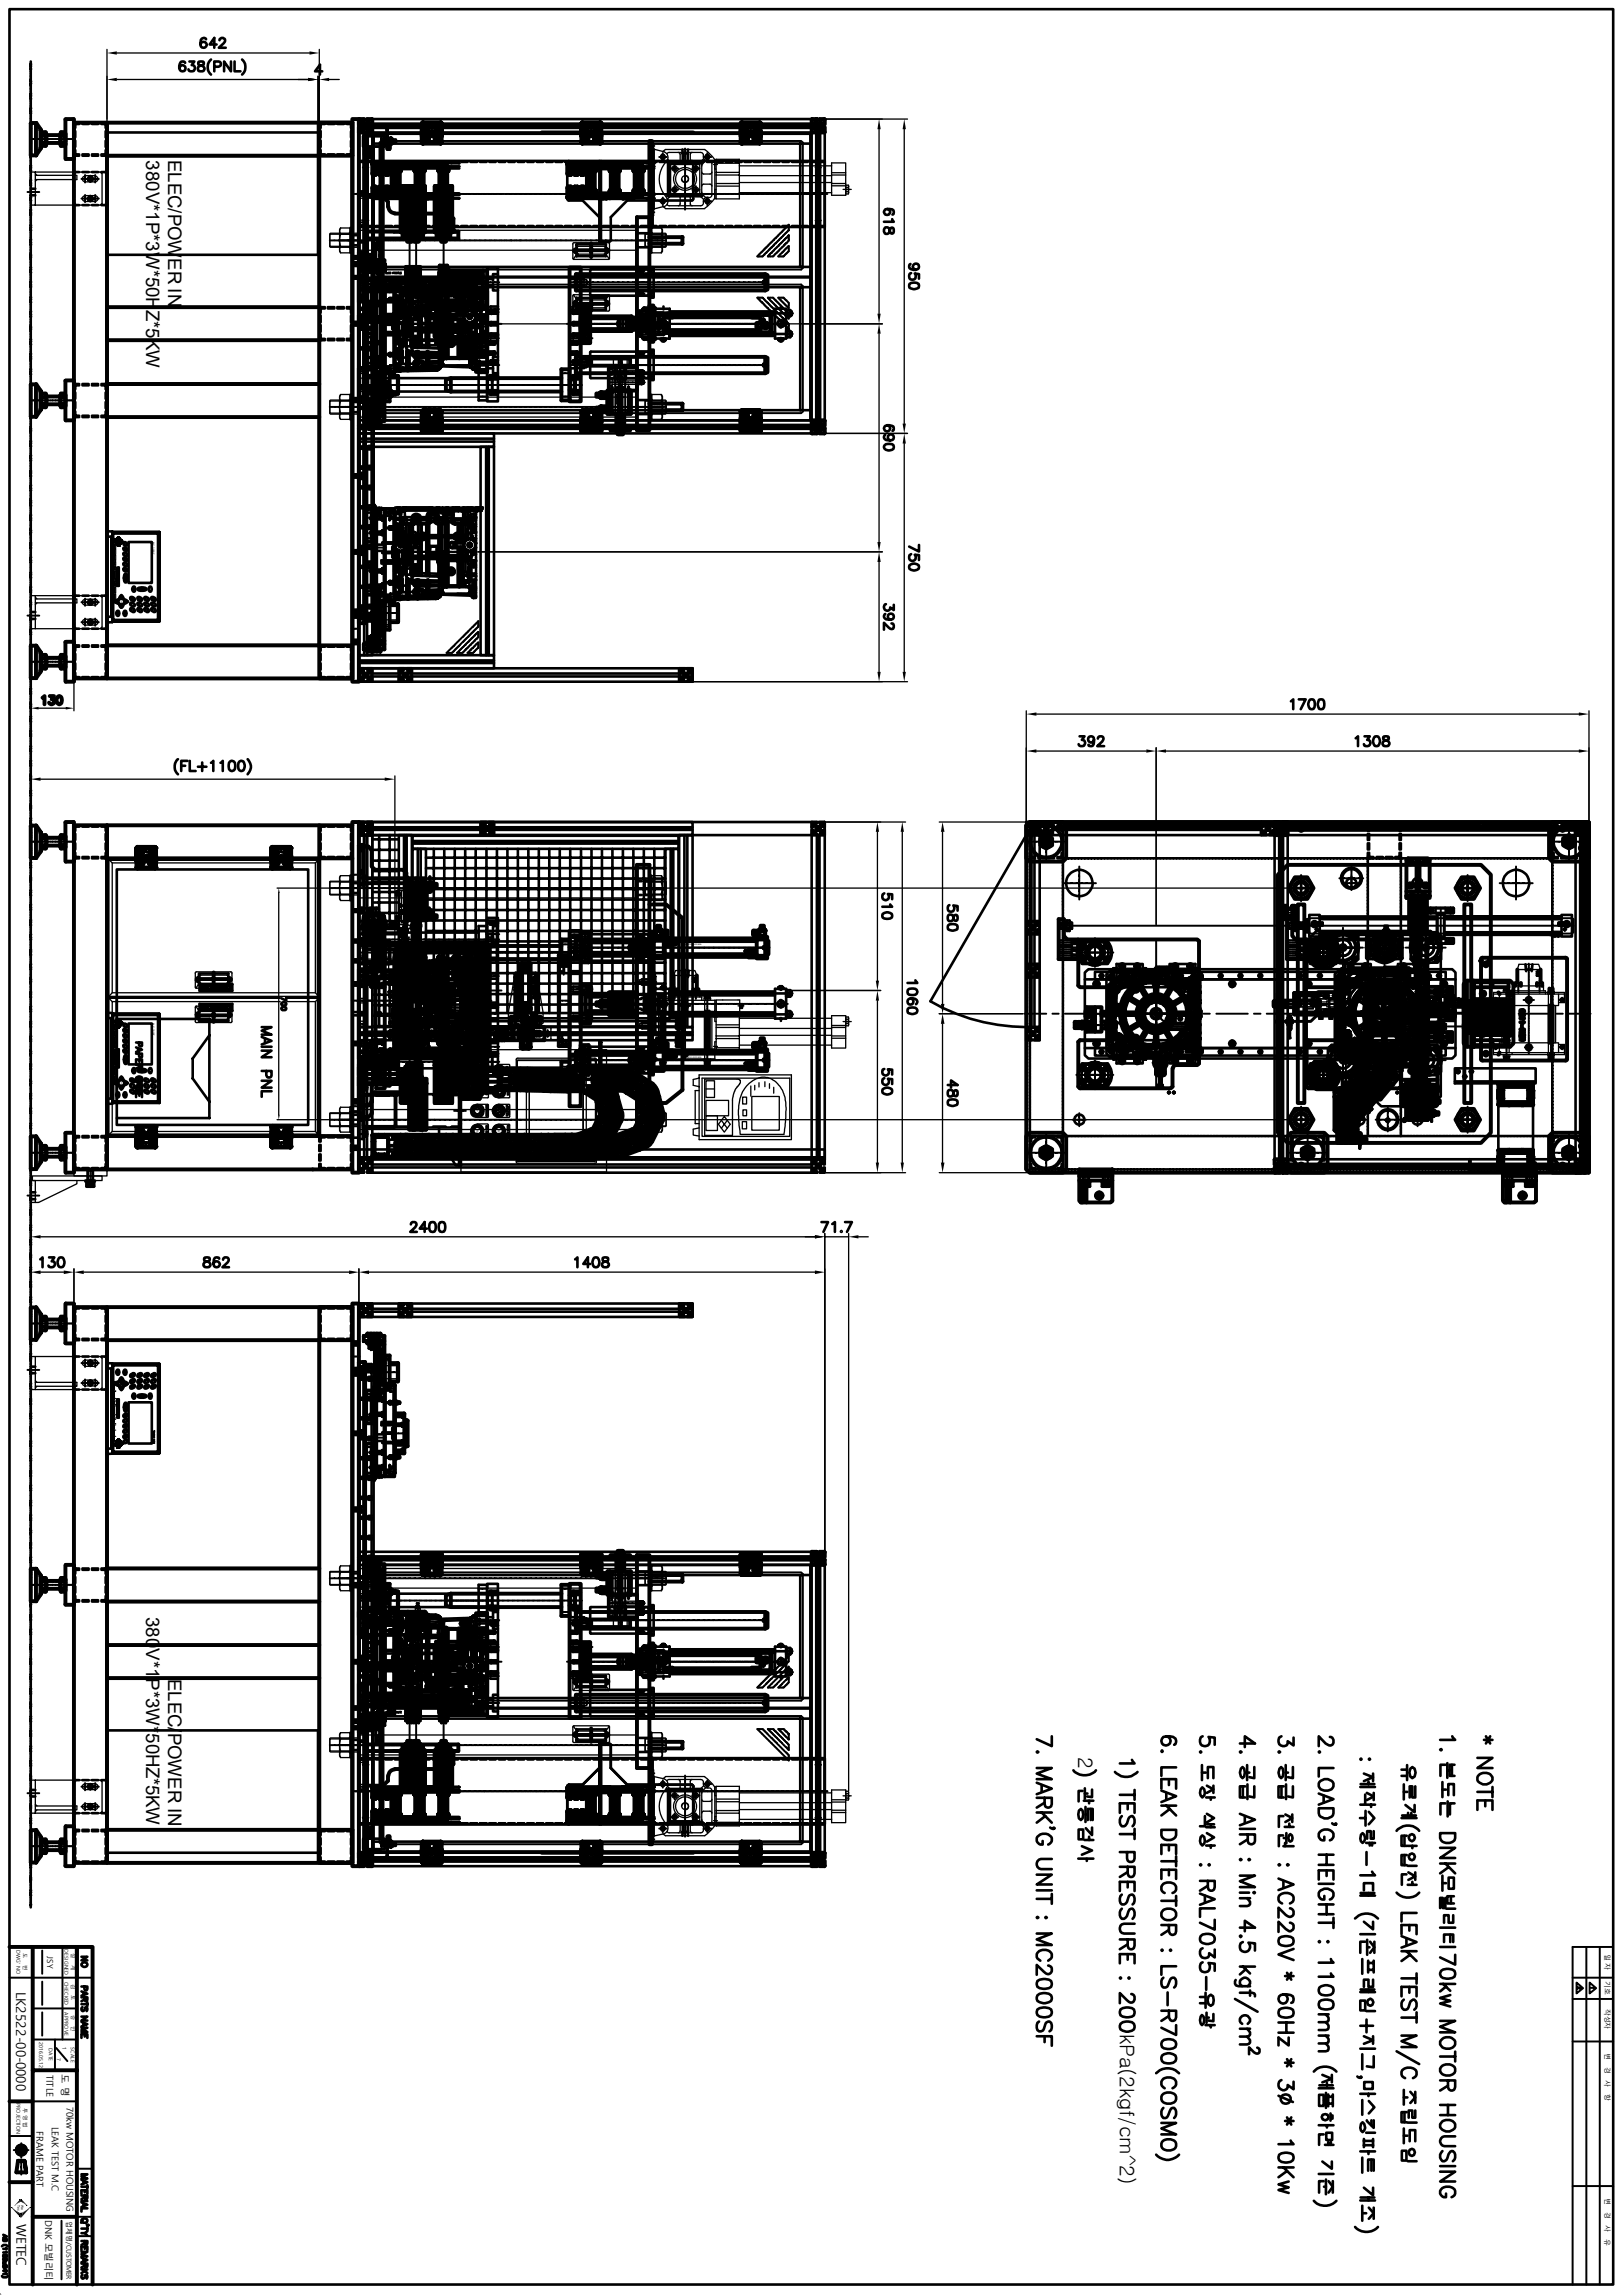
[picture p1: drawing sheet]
<svg xmlns="http://www.w3.org/2000/svg" width="210mm" height="297mm" viewBox="0 0 210 297" stroke-linecap="round" stroke-linejoin="round" font-family="sans-serif">
<defs><g id="words">
<g font-size="2.6">
<text x="139.5" y="227.3" transform="rotate(90 139.5 227.3)">2</text>
<text x="144.9" y="263.2" transform="rotate(90 144.9 263.2)">kPa(2kgf/cm^2)</text>
</g>
<g font-size="2.4">
<text x="18.9" y="20.7" transform="rotate(90 18.9 20.7)">380V*1P*3W*50HZ*5KW</text>
<text x="21.8" y="20.7" transform="rotate(90 21.8 20.7)">ELEC/POWER IN</text>
<text x="18.9" y="209.3" transform="rotate(90 18.9 209.3)">380V*1P*3W*50HZ*5KW</text>
<text x="21.8" y="217.3" transform="rotate(90 21.8 217.3)">ELEC/POWER IN</text>
</g>
<g font-size="1.7">
<text x="2.1" y="257.8" transform="rotate(90 2.1 257.8)">LK2522-00-0000</text>
<text x="2.1" y="287.8" transform="rotate(90 2.1 287.8)">WETEC</text>
</g>
<g font-size="1.2">
<text x="6" y="268.5" transform="rotate(90 6 268.5)">TITLE</text>
<text x="8" y="268.4" transform="rotate(90 8 268.4)">도 명</text>
<text x="4.7" y="275.8" transform="rotate(90 4.7 275.8)">FRAME PART</text>
<text x="6.7" y="275.2" transform="rotate(90 6.7 275.2)">LEAK TEST M.C</text>
<text x="8.6" y="272.7" transform="rotate(90 8.6 272.7)">70kw MOTOR HOUSING</text>
<text x="5.8" y="287.3" transform="rotate(90 5.8 287.3)">DNK 모빌리티</text>
</g>
<text font-size="1.1" x="6.1" y="253.2" transform="rotate(90 6.1 253.2)">JSY</text>
<g font-size=".9">
<text x="207.6" y="252.9" transform="rotate(90 207.6 252.9)">일 자</text>
<text x="207.6" y="256.4" transform="rotate(90 207.6 256.4)">기호</text>
<text x="207.6" y="260" transform="rotate(90 207.6 260)">작성자</text>
<text x="207.6" y="265.6" transform="rotate(90 207.6 265.6)">변</text>
<text x="207.6" y="267.5" transform="rotate(90 207.6 267.5)">경</text>
<text x="207.6" y="269.2" transform="rotate(90 207.6 269.2)">사</text>
<text x="207.6" y="271" transform="rotate(90 207.6 271)">항</text>
<text x="8.6" y="287.4" transform="rotate(90 8.6 287.4)">업체명/CUSTOMER</text>
<text x="207.6" y="284.4" transform="rotate(90 207.6 284.4)">변</text>
<text x="207.6" y="286.2" transform="rotate(90 207.6 286.2)">경</text>
<text x="207.6" y="288" transform="rotate(90 207.6 288)">사</text>
<text x="207.6" y="289.8" transform="rotate(90 207.6 289.8)">유</text>
</g>
<g font-size=".7">
<text x="2.1" y="252.4" transform="rotate(90 2.1 252.4)">DWG' NO</text>
<text x="3" y="252.8" transform="rotate(90 3 252.8)">도</text>
<text x="3" y="254.2" transform="rotate(90 3 254.2)">번</text>
<text x="8.3" y="252.3" transform="rotate(90 8.3 252.3)">DESIGNED</text>
<text x="8.3" y="256.4" transform="rotate(90 8.3 256.4)">CHECKED</text>
<text x="9.2" y="252.8" transform="rotate(90 9.2 252.8)">설</text>
<text x="9.2" y="254.2" transform="rotate(90 9.2 254.2)">계</text>
<text x="9.2" y="256.8" transform="rotate(90 9.2 256.8)">검</text>
<text x="8.3" y="260.4" transform="rotate(90 8.3 260.4)">APPROVE</text>
<text x="9.2" y="258.2" transform="rotate(90 9.2 258.2)">토</text>
<text x="9.2" y="260.8" transform="rotate(90 9.2 260.8)">승</text>
<text x="9.2" y="262.2" transform="rotate(90 9.2 262.2)">인</text>
<text x="5.1" y="264.2" transform="rotate(90 5.1 264.2)">2016.05.12.</text>
<text x="6.3" y="265.1" transform="rotate(90 6.3 265.1)">DATE</text>
<text x="7.4" y="266.3" transform="rotate(90 7.4 266.3)">7</text>
<text x="8.1" y="264.9" transform="rotate(90 8.1 264.9)">1</text>
<text x="9.2" y="264.9" transform="rotate(90 9.2 264.9)">SCALE</text>
<text x="2.1" y="272.1" transform="rotate(90 2.1 272.1)">PROJECTION</text>
<text x="3" y="272.8" transform="rotate(90 3 272.8)">투 영 법</text>
</g>
<g font-size=".4">
<text x="2.3" y="285.3" transform="rotate(90 2.3 285.3)">Tec</text>
<text x="2.8" y="285.4" transform="rotate(90 2.8 285.4)">We</text>
</g>
<g font-size=".3">
<text x="19.7" y="70.1" transform="rotate(90 19.7 70.1)">MC 2000T</text>
<text x="15.6" y="77.7" transform="rotate(90 15.6 77.7)">Ok</text>
<text x="18" y="77.4" transform="rotate(90 18 77.4)">7</text>
<text x="19" y="77.4" transform="rotate(90 19 77.4)">4</text>
<text x="19.3" y="76" transform="rotate(90 19.3 76)">Esc</text>
<text x="19.9" y="77.4" transform="rotate(90 19.9 77.4)">1</text>
<text x="17" y="78.1" transform="rotate(90 17 78.1)">±</text>
<text x="17.1" y="78.1" transform="rotate(90 17.1 78.1)">0</text>
<text x="18" y="78.9" transform="rotate(90 18 78.9)">9</text>
<text x="19" y="78.1" transform="rotate(90 19 78.1)">5</text>
<text x="19" y="78.9" transform="rotate(90 19 78.9)">6</text>
<text x="19.9" y="78.1" transform="rotate(90 19.9 78.1)">2</text>
<text x="19.9" y="78.9" transform="rotate(90 19.9 78.9)">3</text>
<text x="88.6" y="122.3">MDBF50-260Z-A93L</text>
<text x="19.7" y="132.4" transform="rotate(90 19.7 132.4)">MC 2000T</text>
<text x="88.6" y="136.9">MDBF50-260Z-A93L</text>
<text x="15.6" y="140" transform="rotate(90 15.6 140)">Ok</text>
<text x="17" y="140.4" transform="rotate(90 17 140.4)">±</text>
<text x="17.1" y="140.5" transform="rotate(90 17.1 140.5)">0</text>
<text x="19" y="139.7" transform="rotate(90 19 139.7)">4</text>
<text x="19" y="140.5" transform="rotate(90 19 140.5)">5</text>
<text x="19" y="141.2" transform="rotate(90 19 141.2)">6</text>
<text x="19.3" y="138.4" transform="rotate(90 19.3 138.4)">Esc</text>
<text x="19.9" y="139.7" transform="rotate(90 19.9 139.7)">1</text>
<text x="19.9" y="140.5" transform="rotate(90 19.9 140.5)">2</text>
<text x="19.9" y="141.2" transform="rotate(90 19.9 141.2)">3</text>
<text x="61.7" y="143.7" transform="rotate(90 61.7 143.7)">Y</text>
<text x="64.4" y="141" transform="rotate(90 64.4 141)">G</text>
<text x="61.7" y="146.2" transform="rotate(90 61.7 146.2)">R</text>
<text x="64.4" y="146.2" transform="rotate(90 64.4 146.2)">R</text>
</g>
</g></defs>
<g fill="#000">
<path d="M13.8 10.3l1.3-.2v.4zM13.8 6.9l1.3-.3v.5zM39.9 10.1l1.2 .2-1.2 .2zM40 6.6l1.3 .3-1.3 .2zM41.3 10.3l1.3-.2v.4zM16.4 71l.1 .1h-.1zM16.4 72.4h.1l-.1 .1zM16.4 73.7l.1 .1h-.1zM17.3 76.2v.1zM4 91.7l1-.2v.3zM8.5 91.5l1.1 .2-1.1 .1zM4 100.8l1.2-.2v.4z"/>
<path d="M49.8 100.6l1.3 .2-1.3 .2zM16.4 133.3l.1 .1h-.1zM16.4 134.7h.1l-.1 .1zM16.4 136.1h.1h-.1zM16.4 185.8h.1zM16.4 184.5h.1zM16.4 183.1l.1 .1zM17.3 180.6l.1 .1zM1.9 286l.6 .4v.1zM2.5 286.5v.4zM1.5 285.7l1 .8-1-.8zM1.5 285.7l1 .8v.4z"/>
<path d="M2.2 285.2l.4-.3v.1zM2.6 284.6v.3zM2.6 284.6l-.7 .9zM2.6 284.6v.3l-.7 .6zM2.5 286.4v.1zM2.6 286.4v.2zM2.6 286.6v.3zM2.6 286.6l-.1 .3zM2.6 284.9v.1zM2.7 284.8v.1zM2.7 284.8l-.1 .1zM2.7 284.6v.2z"/>
<path d="M2.7 284.6l-.1 .3zM2.7 286.4v.2zM2.7 286.6v.3zM2.7 286.6l-.1 .3zM2.8 284.9h-.1zM2.8 284.6v.3zM2.8 284.6v.2zM2.8 284.6l-.1 .2zM2.8 286.4v.2zM2.8 286.4l-.1 .2zM2.8 286.6v.3zM2.8 286.6l-.1 .3z"/>
<path d="M2.8 284.9v.1zM2.8 286.5v.4zM2.9 286.5l-.1 .4zM2.8 284.9l.4 .3-.4-.2zM3.5 285.4v.1zM2.8 284.6l.7 .8-.7-.5zM2.8 284.9l.7 .6zM2.8 286.4l.7-.4-.7 .5zM2.9 286.5l1-.8-1 1.2zM3.9 285.7l-1 1.2z"/>
</g>
<g fill="none" stroke="#000" stroke-width=".34">
<path d="M1.2 1.2h207.5v294.5h-207.5zM4 8.2v.1M4 8.3v.2M4 8.6h.1M4 8.7v.1M4 8.8v.1M4 9v.1M4 10.2h.1M4 10.3v.1M4 10.5h.1M4 10.6v.2M4 10.8v.1"/>
<path d="M4 10.9v.1M4 11.1h.1M4 12.1h.1M4 12.2v.2M4 12.4v.1M4 12.5v.2M4 12.7h.1M4 12.8v.2M4 13.8v.2M4 14.1h.1M4 14.1v.2M4 14.3v.1"/>
<path d="M4 14.4v.2M4 14.7h.1M4 15.9v.1M4 16v.2M4 16.3h.1M4 16.4v.1M4 16.6h.1M4 16.7v.1M4 17.7v.1M4 17.9h.1M4 18v.1M4 18.2h.1"/>
<path d="M4 18.3v.2M4 18.5v.1M4 19.5v.1M4 19.6v.1M4 19.8h.1M4 19.9v.2M4 19.9h.1M4 18.5h.1M4 16h.1M4 14.6h.1M4 14.4h.1M4 14h.1"/>
<path d="M4 12.8h.1M4 12.4h.1M4 10.8h.1M4 8.9h.1M4 8.3h.1M4 19.3v.2M4 19.1v.1M4 18.9v.2M4 18.6v.2M4 17.5v.1M4 17.3v.2M4 17v.2"/>
<path d="M4 16.9v.1M4 15.7v.2M4 15.4v.2M4 15.3v.1M4 15v.2M4 14.8v.2M4 13.7v.1M4 13.4v.2M4 13.2v.2M4 13v.1M4 11.8v.2M4 11.6v.2"/>
<path d="M4 11.4v.1M4 11.2v.2M4 9.9v.3M4 9.8v.1M4 9.6v.2M4 9.3v.2M4 9.2v.1M4 8v.2M9.6 19.4v.6l.2 .2h.4M9.6 17v.8M9.6 18.2v.8M9.7 19.4v.5l.5 .1"/>
<path d="M9.7 17v.8M9.7 18.2v.8M10.2 15.9h-.5l-.1 .1v.6M10.2 16h-.5v.6M10.7 15.9h.8M10.7 20h.8M10.7 16h.8M11.9 15.9h.8M11.9 20h.8M11.9 16h.8M13.1 15.9h.6l.1 .2v.5M13.1 16h.5l.1 .6"/>
<path d="M13.7 19.4l-.1 .5-.5 .1M13.7 17v.8M13.7 18.2v.8M13.8 15.9h27.3v17.1h-27.3zM13.8 19.4v.6l-.2 .2h-.5M13.8 17.1h27.3M13.8 17v.8M13.8 18.2v.8M24 8.1a.42 .42 0 0 0-.6-.1 .72 .72 0 0 0 .2 1.2 .4 .4 0 0 0 .4-.4 .4 .4 0 0 0-.4-.4 .4 .4 0 0 0-.4 .4M24.5 8h.6l-.3 .4a.43 .43 0 0 1 .4 .6 .43 .43 0 0 1-.7 .2l-.1-.2M25.7 8a.27 .27 0 0 0 .1 .4 .58 .58 0 0 1 .7 .6l-.1 .1a.47 .47 0 0 1-.8-.1 .36 .36 0 0 1 .4-.5l.2-.1a.27 .27 0 0 0 .1-.4zM26.7 5.1l-.1-.1a.41 .41 0 0 0-.6 .2 1.04 1.04 0 0 0 .1 .9 .41 .41 0 0 0 .6-.1 .41 .41 0 0 0-.2-.6 .41 .41 0 0 0-.5 .4"/>
<path d="M27.3 7.7a1.32 1.32 0 0 0 0 2M27.7 8.6h.7a.33 .33 0 0 0 .2-.4 .33 .33 0 0 0-.3-.2h-.6v1.2M28 5.8h-.9l.6-.9v1.3M28.4 5.2a.37 .37 0 0 1 .6-.2 .37 .37 0 0 1 0 .6l-.7 .6h.9M29.9 8v1.2l-.9-1.2v1.2M30.4 8v1.2h.7M31.3 7.7a1.32 1.32 0 0 1 0 2M41.3 19.4l.1 .7 .6 .1M41.3 17v.8M41.3 18.2v.8M41.5 19.4v.5l.5 .1M41.5 17v.8"/>
<path d="M41.5 18.2v.8M41.7 9.2h-.9l.6-.8v1.3M42 15.9h-.6l-.1 .1v.6M42 16h-.5v.6M42.4 15.9h.9M42.4 20h.9M42.4 16h.9M43.6 15.9h.9M43.6 20h.9M43.6 16h.9M44.9 15.9h.6l.1 .1v.6M44.9 16h.5v.6"/>
<path d="M45.4 19.4v.6h-.5M45.4 17v.8M45.4 18.2v.8M45.6 19.4v.7l-.7 .1M45.6 17v.8M45.6 18.2v.8M47 17.6h2.8v1.4h-2.8zM47.1 19.2h.9v.8h-.9zM47.2 19v15.1M47.4 19.4l.1-.1 .1 .1-.1 .1zM47.5 19.3v.1zM47.5 19.8v.1z"/>
<path d="M47.5 17.6v-.2h1.7v.2M47.5 19v15.1M47.6 19.2v.8M47.7 19.2v.8M47.8 19.2h.1v.1zM47.9 19.5v.1zM48 19.2v.1h-.2v-.1v.9h.2v-.9M48 19.3v.8v-.1M48.2 18.6h56.7M48.2 17.3h56.7v18.5h-56.7M49.2 19v15.1M49.4 18.5h.4"/>
<path d="M49.4 18h.4M49.4 18h.6M49.4 18.6v15.9M49.5 19v15.1M49.6 19v15.1M50 18h-.5v.5h.5h-.5M50 18.2l.2 .1-.2 .1M50 18v.1l.1-.1 .1 .1M50 17.9v.1l.1-.1 .1 .1M50 17.7h.2M50 17.1v.1l.1-.1 .1 .1M50 18.8h.5v.4h-.5v-.4h.5"/>
<path d="M50 17.8h.2v.1h-.2zM50 17.3h.2v.1zM50 16.9l.2-.1v.1zM50.1 19.3h.4zM50.1 16.7v.1h.1h-.2M50.1 18.3h.1M50.1 18.7h-.1v-.8h.5v.8l-.1 .1M50.1 18.7h.4M50.1 17v.1M50.1 17.4v.1M50.1 17.6h.1M50.1 18.7v.1"/>
<path d="M50.1 19.2v.1M50.2 17.5v.1h-.2M50.2 18.2h-.2h.1M50.2 18.7v.6M50.4 18.7v.6M50.4 19.2v.1M50.5 17.9h.1v.1zM50.5 18.5h.1v.2zM50.5 17.8l.2 .1-.1 .8h-.1zM50.5 18.5h.1M50.5 18.1h.1M50.6 18.1v.4z"/>
<path d="M50.7 18v.5zM50.7 18.6v-.6h.1v.6M50.7 18.1h.1M50.7 18.4h.1M50.8 17.9v.2zM50.8 18.2v.2zM50.8 18.4v.2zM50.8 18.3h.2M50.8 18.2h.2M51 18.1h.2v.4h-.2zM103.5 18.6v15.9M4 20.2h.1"/>
<path d="M4 20.2v.2M4 20.4h.1M4 21.4h.1M4 21.5v.2M4 21.8h.1M4 21.8v.2M4 22v.1M4 22.1v.2M4 23.1v.2M4 23.4h.1M4 23.5v.1M4 23.6v.1"/>
<path d="M4 23.7v.2M4 24h.1M4 25.2l.6 .1M4 25.4v.1M4 25.6v.1M4 25.7v.1M4 25.9h.1M4 26v.2M4 27v.1M4 27.2v.1M4 27.3v.1M4 27.5h.1"/>
<path d="M4 27.6v.2M4 27.9h.1M4 29.1h.1M4 29.2v.2M4 29.5h.1M4 29.5v.2M4 29.7v.1M4 29.8v.2M4 30.8v.2M4 31.1h.1M4 31.2v.1M4 31.3v.1"/>
<path d="M4 31.5v.1M4 31.7v.1M4 32.7h.1M4 32.8v.1M4 32.9v.1M4 33.1v.1M4 33.3v.1M4 33.4v.1M4 33.6h.1M4 34.5v.1M4 34.7v.1M4 34.9v.1"/>
<path d="M4 35v.1M4 35.2h.1M4 35.3v.2M4 36.3v.1M4 36.5v.1M4 36.6v.1M4 36.8h.1M4 36.9v.2M4 37.2h.1M4 38.4h.1M4 38.5v.2M4 38.8h.1"/>
<path d="M4 38.9v.1M4 39v.1M4 39.2v.1M4 39.1h.1M4 38.7h.1M4 38.5h.1M4 37.1h.1M4 36.9h.1M4 36.5h.1M4 35.3h.1M4 34.9h.1M4 34.6h.1"/>
<path d="M4 33.3h.1M4 33h.1M4 31.7h.1M4 31.4h.1M4 31h.1M4 29.8h.1M4 29.4h.1M4 29.2h.1M4 27.8h.1M4 27.6h.1M4 27.2h.1M4 26h.1"/>
<path d="M4 25.6h.1M4 25.3h.1M4 23.7h.1M4 23.3h.1M4 22.1h.1M4 21.7h.1M4 21.5h.1M4 20.1h.1M4 39.8v.2M4 39.5v.2M4 39.4v.1M4 38.1v.3"/>
<path d="M4 37.9v.2M4 37.8h.1M4 37.5v.2M4 37.3v.2M4 36.2h.1M4 35.9v.2M4 35.6v.3M4 35.5v.1M4 34.3v.2M4 34v.2M4 33.9v.1M4 33.7v.2"/>
<path d="M4 32.4v.2M4 32.3v.1M4 32v.3M4 31.8v.2M4 30.7v.1M4 30.4v.2M4 30.2v.2M4 30.1h.1M4 28.8v.2M4 28.6v.2M4 28.4v.1M4 28.2v.2"/>
<path d="M4 27.9v.3M4 26.8v.1M4 26.6v.2M4 26.3v.2M4 26.2v.1M4 25v.2M4 24.7v.2M4 24.6v.1M4 24.3v.3M4 24.1v.2M4 23v.1M4 22.7v.2"/>
<path d="M4 22.5v.2M4 22.4h.1M4 21.1v.2M4 20.9v.2M4 20.7v.1M4 20.5v.2M4 24.4h.6M9.6 25.9v.4l.2 .2h.4M9.6 23.4v.8M9.6 24.6v.8M10.2 22.3h-.4l-.2 .2v.5M10.7 26.5h.8"/>
<path d="M10.7 20.2h.8M10.7 22.3h.8M11.8 23.1h.1M11.8 23.2h.1M11.8 25.7h.1M11.9 26.5h.8M11.9 20.2h.8M11.9 22.3h.8M13.1 22.3h.5l.2 .2v.5M13.8 25.9v.4l-.2 .2h-.5M13.8 23.4v.8M13.8 24.6v.8"/>
<path d="M13.9 20.2h27.4v29.5h-27.4zM42 39.8h-.5h-.1l-.1 .7M42 39.9l-.5 .1v.5M42.4 20.2h.9M42.4 39.8h.9M42.4 39.9h.9M43.6 20.2h.9M43.6 39.8h.9M43.6 39.9h.9M44.9 39.8h.6l.1 .1v.6M44.9 39.9l.5 .1v.5M45.6 34h.8z"/>
<path d="M45.6 35.7l.8 .1zM45.6 31.7h.8M45.6 30.4h.8M45.6 34v.4h.8h-.8M45.6 33.2v.3h.8v-.3M45.6 36l.8 .1M45.6 35.8v.3h1.3M45.6 33.5h.8M46.4 34v.4M46.4 33.1l-.8 .1M46.4 35.1h.5v.1v1v.1h-.5zM46.4 32.9h.5v.1v1v.1h-.5z"/>
<path d="M46.4 34.1l.1 .1v.8l-.1 .1M46.4 35.7h.5M46.4 33.5h.5M46.6 34.5h.1M46.6 34.4h.1M46.6 34.3h.1M46.6 34.4v.1M46.9 34.2h3M46.9 35.1h3M46.9 33.1l-1.3 .1M46.9 34.1h3v1h-3zM46.9 35.5v.8"/>
<path d="M46.9 33v.7M46.9 33.9l1.5 .1M47.2 35.1v15.1M47.5 35.1v15.1M47.9 20.4h.1M47.9 20.1v.3M48 20.1v.3M48 20.4h.1M48.2 35.9h56.7v18.5h-56.7v-39h56.8v40.7h-58.6v-39h60.3v37.3h-60.3M48.2 37.2h56.7M48.2 34.5h56.7M48.4 35.3h-1.5"/>
<path d="M49.2 35.1v15.1M49.4 37.2v15.9M49.5 35.1v15.1M49.6 35.1v15.1M74.5 39.2l-.2 .1 .3 .2v.5M74.5 32.3l-.2 .1 .2 .2M74.5 32.6h.1v.6M74.6 38.6h3.8v.5l.1 .1M74.6 31.7v.5l-.1 .1M74.6 31.6h3.8v.6h.1M74.6 38.5v.6h-.1M78.5 39.2l.2 .1-.3 .2v.6h-3.8"/>
<path d="M78.5 32.3l.2 .1-.2 .1M78.5 32.6h-.1v.5h-3.8M103.5 37.2v15.9M4 40.1v.2M4 40.4h.1M4 40.5v.1M4 40.6v.1M4 40.8v.1M4 41v.1M4 42h.1M4 42.1v.1M4 42.2v.1"/>
<path d="M4 42.4v.1M4 42.6v.1M4 42.7v.1M4 42.9h.1M4 43.9h.1M4 44v.2M4 44.2v.1M4 44.3v.2M4 44.5h.1M4 44.6v.2M4 45.6v.2M4 45.8v.1"/>
<path d="M4 45.9v.2M4 46.1h.1M4 46.2v.2M4 46.5h.1M4 46.6v.1M4 46.7v.1M4 47.7v.1M4 47.8v.2M4 48.1h.1M4 48.2v.1M4 48.3v.1M4 48.5v.1"/>
<path d="M4 49.4v.2M4 49.7h.1M4 49.8v.1M4 50h.1M4 50.1v.1M4 50.3v.1M4 51.6h.1M4 51.7v.2M4 51.9v.1M4 52v.2M4 52.2h.1M4 52.3v.2"/>
<path d="M4 53.3v.2M4 53.6h.1M4 53.6v.2M4 53.8h.1M4 53.9v.2M4 54.2h.1M4 55.2h.1M4 55.2v.2M4 55.4v.1M4 55.5v.2M4 55.8h.1M4 55.9v.1"/>
<path d="M4 56v.1M4 57v.1M4 57.2v.1M4 57.4h.1M4 57.5v.1M4 57.7h.1M4 57.8v.2M4 58.8v.1M4 59v.1M4 59.1v.1M4 59.3h.1M4 59.4v.2"/>
<path d="M4 59.6v.1M4 59.6h.1M4 59.4h.1M4 59h.1M4 57.1h.1M4 55.5h.1M4 54.1h.1M4 53.9h.1M4 53.5h.1M4 52.3h.1M4 51.9h.1M4 50.3h.1"/>
<path d="M4 48.4h.1M4 48h.1M4 47.8h.1M4 46.4h.1M4 46.2h.1M4 45.8h.1M4 44.6h.1M4 44.2h.1M4 42.6h.1M4 42.3h.1M4 41h.1M4 40.7h.1"/>
<path d="M4 40.3h.1M4 60v.2M4 59.7v.2M4 58.6v.1M4 58.4v.2M4 58.1v.2M4 58v.1M4 56.8v.2M4 56.5v.2M4 56.4v.1M4 56.1v.2M4 54.9v.2"/>
<path d="M4 54.8v.1M4 54.5v.2M4 54.3v.2M4 53.2v.1M4 52.9v.2M4 52.7v.2M4 52.5v.1M4 51.3v.2M4 51.1v.2M4 50.9v.1M4 50.7v.2M4 50.4v.2"/>
<path d="M4 49.3v.1M4 49.1v.2M4 48.8v.2M4 48.7v.1M4 47.5v.2M4 47.2v.2M4 47.1v.1M4 46.8v.2M4 45.5v.1M4 45.2v.2M4 45v.2M4 44.8v.1"/>
<path d="M4 43.6v.2M4 43.3v.3M4 43.2v.1M4 43v.2M4 41.7v.3M4 41.6v.1M4 41.4v.2M4 41.1v.2M4 40v.1M9.6 53.3v.5l.2 .2h.4M9.6 50.8v.8M9.6 52v.8"/>
<path d="M9.7 53.3v.5h.5M9.7 50.8v.8M9.7 52v.8M10.2 49.7h-.5l-.1 .1v.6M10.2 49.9h-.5v.5M10.7 54h.8M10.7 49.7h.8M10.7 53.8h.8M10.7 49.9h.8M11.9 54h.8M11.9 49.7h.8M11.9 53.8h.8"/>
<path d="M11.9 49.9h.8M13.1 49.7h.6l.1 .2v.5M13.1 49.9h.5l.1 .5M13.7 53.3v.4l-.1 .1h-.5M13.7 50.8v.8M13.7 52v.8M13.8 53.3v.5l-.2 .2h-.5M13.8 50.8v.8M13.8 52v.8M13.9 54h27.4v29.5h-27.4zM41.3 43.3v.6l.1 .1h.6M41.3 40.9v.8"/>
<path d="M41.3 42.1v.8M41.5 43.3v.5l.5 .1M41.5 40.9v.8M41.5 42.1v.8M42.4 44h.9M42.4 43.9h.9M43.6 44h.9M43.6 43.9h.9M45.4 43.3v.5l-.5 .1M45.4 40.9v.8M45.4 42.1v.8M45.6 43.3v.6l-.2 .1h-.5"/>
<path d="M45.6 51.5h.8zM45.6 41.7h.8zM45.6 40.9v.8M45.6 42.1v.8M45.6 53.3h.8M45.6 52h.8M45.6 51.6v.3h.8h-.8M45.6 41.7v.4h.8h-.8M46.4 41.7v.4M46.4 51.6v.3M47 50.2h2.8v1.4h-2.8zM47.5 51.6v.3h1.7v-.3"/>
<path d="M47.5 51.9v.3h1.7v-.3M47.7 52.9v.4M47.8 52.9h.2M47.8 53.2h.2M47.9 53.3h1M47.9 52.8h1M48 52.2v.4h.8v-.4M48 52.6h.2M48 52.6v.2M48 52.7v.1M48 53.3v.8h.8v-.8M48 52.7h.8"/>
<path d="M48 54.1h.8M48 52.9h.7v.4h-.7zM48 53.3v.8M48.2 53.1h56.7M48.2 52.3l.4 .3M48.2 52.3h.4M48.2 52.5h.4M48.3 49.7h.2l-.2 .1 .2 .1h-.2M48.3 48.6h.2v.1M48.3 48.1v.1l.2-.1v.1M48.3 47.3l.2 .1-.2 .1M48.3 46.9h.2"/>
<path d="M48.3 49.3h.2M48.3 49.6h.2v.1h-.2zM48.4 47.3v.1M48.4 47.1v-.1l.1 .1M48.4 49.4h-.1v.1h.2v-.1h-.1v.1M48.4 47.5v.1M48.4 47.9v.1M48.4 48.7v.2M48.5 47.2h-.1l.1 .1v-.1l-.2 .1M48.5 47.7h-.2l.2 .1h-.2M48.5 49.3v.1M48.5 49.1l-.1 .1 .1-.1h-.2l.1 .1"/>
<path d="M48.6 52.3l-.4 .3M48.6 52.3h-.4v.3M48.6 52.6h.2M48.6 52.3v.3M48.7 49.1h1v.9h-1zM48.7 49.1v.9M48.7 53.3v.8M48.8 52.6v.2M48.8 52.7l-.1 .1M48.8 53.2h.2M48.8 52.9h.2M48.8 49.1h.1v.9v-.2h-.1v.2"/>
<path d="M48.8 48.7v.4M48.8 49.9h.1zM48.8 49.1v.7M48.8 48.8h.1M48.9 49.6v.1zM48.9 48.7v.4M49.1 49.1v.9M49.1 52.9v.4M49.1 49.4l.1-.1 .1 .1h-.1zM49.2 49.8h.1zM49.2 49.7l.1 .1zM49.2 49.3l.1 .1z"/>
<path d="M49.4 51.2h.4M49.4 50.7h.4M50 50.7h-.5v.5h.5M50 51.2h-.6M50 50.7h-.6M50 50.8l.2 .1h-.2M50 50.6v.1h.2M50 50.5v.1l.2-.1M50 49.7v.1l.1-.1 .1 .1M50 50.3h.2M50 50.4l.5 .1v-.5h-.5v.4h.5M50 50.4h.2v.1z"/>
<path d="M50 49.9h.2zM50 49.4h.2v.1h-.2zM50.1 49.9h.4zM50.1 49.3v.1h.1h-.2M50.1 50.8v.1M50.1 50.5h.4M50.1 49.6v.1M50.1 49.9v.2M50.1 50.2h.1M50.1 50.5h.1M50.2 50.1v.1h-.2M50.2 50.7l-.1 .1"/>
<path d="M50.2 49.9v.6M50.4 49.9v.6M50.4 50.5h.1v.9h-.5v-.9h.1M50.4 49.9v.1M50.5 51.2h.1v.2zM50.5 50.6h.1v.1zM50.5 50.5l.2 .1-.1 .8-.1-.1zM50.5 51.2h.1M50.5 50.7h.1M50.6 50.7v.4zM50.7 50.7v.5zM50.7 50.6l.1 .1v.5h-.1z"/>
<path d="M50.7 51.1h.1M50.7 50.8h.1M50.8 51.1v.2zM50.8 50.8v.3zM50.8 50.6v.2zM50.8 50.9h.2M50.8 51h.2M51 50.7h.2v.4h-.2zM4 60.9h.1M4 61v.2M4 61.3h.1M4 61.3v.2"/>
<path d="M4 61.5v.1M4 61.6v.2M4 62.6v.2M4 62.9h.1M4 62.9v.2M4 63.1v.1M4 63.2v.2M4 63.5h.1M4 64.5h.1M4 64.6v.1M4 64.7v.1M4 64.9v.1"/>
<path d="M4 65.1v.1M4 65.2v.1M4 65.4h.1M4 65.5v.2M4 66.5v.1M4 66.7v.1M4 66.8v.1M4 67h.1M4 67.1v.2M4 67.4h.1M4 68.3v.1M4 68.4v.1"/>
<path d="M4 68.6h.1M4 68.7v.2M4 69h.1M4 69v.2M4 69.2v.1M4 70.2h.1M4 70.3v.2M4 70.6h.1M4 70.7v.1M4 70.8v.1M4 71v.1M4 71.9v.2"/>
<path d="M4 72.2h.1M4 72.3v.1M4 72.4v.1M4 72.6v.1M4 72.8v.1M4 74v.1M4 74.2v.1M4 74.4v.1M4 74.5v.1M4 74.7h.1M4 74.8v.2M4 75.8v.1"/>
<path d="M4 76v.1M4 76.1v.1M4 76.3h.1M4 76.4v.2M4 76.7h.1M4 77.6v.1M4 77.7v.2M4 77.9h.1M4 78v.2M4 78.3h.1M4 78.4v.1M4 78.5v.1"/>
<path d="M4 79.5h.1M4 79.6v.2M4 79.9h.1M4 80v.1h.6M4 79.8h.1M4 79.6h.1M4 78.2h.1M4 78h.1M4 76.6h.1M4 76.4h.1M4 76h.1M4 74.8h.1"/>
<path d="M4 74.4h.1M4 74.1h.1M4 72.8h.1M4 72.5h.1M4 72.1h.1M4 70.9h.1M4 70.5h.1M4 70.3h.1M4 68.9h.1M4 68.7h.1M4 67.3h.1M4 67.1h.1"/>
<path d="M4 66.7h.1M4 65.1h.1M4 64.8h.1M4 63.2h.1M4 62.8h.1M4 61.6h.1M4 61.2h.1M4 61h.1M4 79.2v.3M4 79v.2h.6M4 78.9v.1M4 78.6v.2"/>
<path d="M4 77.4v.2M4 77.3h.1M4 77v.2M4 76.8v.2M4 75.6v.1M4 75.4v.2M4 75.1v.3M4 75v.1M4 73.8v.2M4 73.5v.2M4 73.4v.1M4 73.2v.2"/>
<path d="M4 72.9v.2M4 71.8v.1M4 71.5v.3M4 71.3v.2M4 71.2h.1M4 69.9v.2M4 69.7v.2M4 69.6h.1M4 69.3v.2M4 68.1v.2M4 67.9v.1M4 67.7v.2"/>
<path d="M4 67.4v.2M4 66.3v.1M4 66.1v.2M4 65.8v.2M4 65.7v.1M4 64.2v.2M4 64.1v.1M4 63.8v.3M4 63.6v.2M4 62.5v.1M4 62.2v.2M4 62v.2"/>
<path d="M4 61.8v.1M4 60.6v.2M4 60.4v.2M4 60.2v.1M9.6 78.2v.8M9.6 79.4v.9M10.2 77.1h-.4l-.2 .2v.5M10.7 77.1h.8M11.8 77.9h.1M11.8 78h.1M11.9 77.1h.8M13.1 77.1h.5l.2 .2v.5"/>
<path d="M13.8 68.8v.6M13.8 78.2v.8M13.8 79.8l.8 .1M13.8 79.9v.5M14.4 69.4v10.4M14.5 69.4v10.4M14.6 69l6-.1-.1 .1v11.3h-5.9M14.6 68.9h6v11.5h-6M14.6 68.8h6.1v11.6h-6.1M14.6 68.8v11.7l-.8 .1v-1.2M14.6 68.8l-.8-.1v.8l.8-.1M14.6 69h5.8v11.2h-5.8z"/>
<path d="M14.9 77.9l.2-.1v.1zM14.9 77.8l.5-.2a.41 .41 0 0 0 0 .5l-.4-.1-.1-.1zM15.1 70h.1M15.1 70.1l.1 .1M15.1 70l.1 .1M15.1 70.1h.1M15.1 70.2l.1 .1M15.1 70.2l.1 .3M15.1 70.3l.1 .2M15.2 79.1v-.1a.38 .38 0 0 1 .3 .4 .38 .38 0 0 1-.3 .3 .39 .39 0 0 1 0-.6zM15.2 79.4l.1-.2v.3zM15.2 70.5v.1z"/>
<path d="M15.2 73.4h.2v2.4h-.2zM15.2 70.4l.1 .2 .2-.2M15.2 69.8h.1M15.2 70.1h-.1l.1 .1h-.1M15.2 69.8l-.1 .2M15.2 69.7v.1M15.2 69.7h.1M15.2 69.6v.1M15.2 69.7l-.1 .2 .1 .6M15.2 69.7l.1-.1 .2 .1M15.2 70.5v.1M15.2 69.6h.1"/>
<path d="M15.2 69.8v.1v.5M15.2 70.4h.1M15.2 70.3h.3M15.2 69.9h.3M15.2 70h.3M15.2 70.2h.3M15.2 69.6l.1 .1M15.2 70.2h.1M15.2 70.1h.1M15.2 70h.1M15.2 69.9l.2 .2M15.2 70l.1 .1"/>
<path d="M15.2 70.4h.3M15.2 70.3l.2 .1M15.3 69.6h.1M15.3 70h.1M15.3 69.8v.1M15.3 69.8h.1v.2l-.1-.1M15.3 70l.1 .1M15.3 69.6h-.1M15.3 70v.1M15.3 70.1h.2M15.3 69.6l.1 .1M15.3 69.8h.1l-.1 .1"/>
<path d="M15.3 69.8l.1 .1M15.3 70.3h.1M15.3 70.1h.1M15.3 70.1l.1 .1M15.3 70.2h.1M15.3 70.2l.1 .1M15.3 70.3v.1v-.1l.1 .1M15.3 70.1h-.1h.1M15.3 70.5l.1 .1M15.4 69.8h.1M15.4 70v.1M15.4 70.3h-.1"/>
<path d="M15.4 70.1h.1M15.4 70.1v.1M15.4 70.6l-.2-.2 .1 .2M15.4 70.1h-.2M15.4 69.9h-.1M15.4 70.2l-.1 .1M15.4 78.2a.41 .41 0 0 0 .6 0l-.1 .3-.2 .2-.2-.2zM15.4 70.5v.1M15.4 70.5h.1M15.4 70.5l.1 .1M15.4 69.6l.1 .1zM15.4 70.2v.1"/>
<path d="M15.4 69.8l.1 .1M15.4 70.1l-.1-.1v.1M15.4 70.3v.1M15.5 69.7v.2v-.1M15.5 70.1l.1 .1-.1-.1M15.5 70.1v.1M15.5 70.4v.1M15.5 70.4h.1M15.5 70.1h-.1M15.5 70.1h-.3M15.5 70h-.2M15.5 69.7v.2"/>
<path d="M15.5 70.4l-.2 .1-.2-.1 .1 .1M15.5 70.1l.1 .2-.1-.2M15.5 69.8h-.3l.1 .1M15.5 70.1l.1 .2M15.5 70.5h-.1M15.5 69.8v.1M15.5 69.9h.1M15.5 69.9v.1M15.5 70.1h.1M15.5 70l.2 .2-.1-.1M15.5 70l.1 .1M15.5 70.3h.1"/>
<path d="M15.5 70.2v.1M15.5 69.9l.1 .1-.1 .2 .1-.2h.1l-.1 .3h-.1zM15.5 70.3l-.1 .1M15.5 69.7v.1l-.1-.2 .1 .2-.2-.2-.1 .1M15.5 69.9v.2M15.5 70.3v.1M15.5 70.3v.2M15.5 69.9v.1v-.1M15.6 70l.1 .1M15.6 70v.1M15.6 70.1h.1M15.6 70l.1 .1z"/>
<path d="M15.6 77.1l.1-.1 .2 .2 .1 .3a.41 .41 0 0 0-.6 0zM15.7 70.2h-.1M15.7 78.4v.3zM15.7 70.1h.1M15.7 77v.2zM15.7 70h.1M16 70.2a.32 .32 0 0 1 .5 .3 .31 .31 0 0 1-.4 .1 .31 .31 0 0 1-.1-.4zM16 71.6v-.1a.32 .32 0 0 1 .5 .4 .31 .31 0 0 1-.4 0 .31 .31 0 0 1-.1-.3zM16 70.9a.32 .32 0 0 1 .5 .3 .31 .31 0 0 1-.4 0 .31 .31 0 0 1-.1-.3zM16 73.6v-.1a.32 .32 0 0 1 .5 .4 .31 .31 0 0 1-.4 0 .31 .31 0 0 1-.1-.3zM16 72.2a.32 .32 0 0 1 .5 .3 .31 .31 0 0 1-.4 0 .31 .31 0 0 1-.1-.3zM16 72.9a.32 .32 0 0 1 .5 .3 .31 .31 0 0 1-.4 0 .31 .31 0 0 1-.1-.3z"/>
<path d="M16 74.8h.5M16 77.6l.4 .1 .1 .2-.1 .1-.4 .1a.41 .41 0 0 0 0-.5zM16.1 79.4h.1M16.1 79.1l.1-.1a.38 .38 0 0 1 .2 .4 .38 .38 0 0 1-.2 .3 .39 .39 0 0 1-.1-.6zM16.2 74.3l.1-.1a.94 .94 0 0 1 0 1.2 .92 .92 0 0 1-.1-1.1zM16.2 75h.1v.2zM16.2 79.2l.1 .2-.1 .1-.2-.1zM16.2 73.8h.2M16.2 72.4h.2M16.2 71.1h.2M16.3 74.4v.2h-.1zM16.3 77.8l.3 .1h-.3z"/>
<path d="M16.6 70.1h3v5.3h-3zM16.9 77.3a.44 .44 0 0 1 .5 .4 .4 .4 0 0 1-.6-.4zM16.9 78a.44 .44 0 0 1 .5 .4 .4 .4 0 0 1-.6-.3zM16.9 78.7a.44 .44 0 0 1 .5 .4 .4 .4 0 0 1-.6-.3zM17 77.4h.3l-.2 .1zM17.2 75.9h.1a.38 .38 0 0 1 .2 .3 .38 .38 0 0 1-.2 .4 .39 .39 0 0 1-.1-.7zM17.2 76.3h.1M17.2 76.4h.1M17.2 76.3l.2 .1zM17.3 77.6h.1M17.3 76.1v.1M17.3 76.3v.1"/>
<path d="M17.4 76.3h.1M17.8 76.2l.6-.2a.5 .5 0 0 1 .6 .2 .94 .94 0 0 1-1.2 0zM17.9 77.3a.44 .44 0 0 1 .5 .4 .4 .4 0 0 1-.6-.4zM17.9 78.7a.44 .44 0 0 1 .5 .4 .4 .4 0 0 1-.6-.3zM17.9 78a.44 .44 0 0 1 .5 .4 .4 .4 0 0 1-.6-.3zM18.2 76.2h-.2l.2 .1M18.4 76v.5M18.6 76.2h.2l-.2 .1M18.8 78.7a.44 .44 0 0 1 .5 .4 .4 .4 0 0 1-.6-.3zM18.8 77.3a.44 .44 0 0 1 .5 .4 .4 .4 0 0 1-.6-.4zM18.8 78a.44 .44 0 0 1 .5 .4 .4 .4 0 0 1-.6-.3zM19.3 75.9h.1a.38 .38 0 0 1 .2 .3 .38 .38 0 0 1-.2 .4 .39 .39 0 0 1-.1-.7z"/>
<path d="M19.6 77.3a.44 .44 0 0 1 .6 .4 .4 .4 0 0 1-.6-.4zM19.6 78.7a.44 .44 0 0 1 .6 .4 .4 .4 0 0 1-.6-.3zM19.6 78a.44 .44 0 0 1 .6 .4 .4 .4 0 0 1-.6-.3zM19.8 77.3h-.1v.3h.1M45.6 79.4h.8h-.8v.5h.8h-.8M45.6 78.9h.8zM45.6 71.2h.8zM45.6 61.4h.8zM45.6 79.7h.8M45.6 79v.3h.8h-.8M45.6 71.2v.4h.8h-.8M45.6 61.4v.4h.8h-.8"/>
<path d="M46.4 61.4v.4M46.4 71.2v.4M46.4 79v.3M46.4 79.4v.5M4 83.7h.1M4 80.1v.1M4 80.3v.1M4 81.2v.2M4 81.5h.1M4 81.6v.1M4 81.7v.1M4 81.9v.1"/>
<path d="M4 82.1v.1M4 83.4h.1M4 83.5v.2M4 83.7v.1M4 83.8v.1M4 84h.1M4 84.1v.2M4 85.1v.2M4 85.3v.1M4 85.4v.2M4 85.6h.1M4 85.7v.2"/>
<path d="M4 86h.1M4 87.2h.1M4 87.3v.2M4 87.6h.1M4 87.7v.1M4 87.8v.1M4 88v.1M4 88.9v.2M4 89.2h.1M4 89.3v.1M4 89.5h.1M4 89.6v.1"/>
<path d="M4 89.8v.1M4 90.8h.1M4 90.9v.1M4 91.1h.1M4 91.2v.2M4 91.4v.1M4 91.5v.2M4 91.7h.1M4 92.7h.1M4 92.8v.2M4 93v.1M4 93.1v.2"/>
<path d="M4 93.3h.1M4 93.4v.2M4 94.4v.2M4 94.7h.1M4 94.7v.2M4 94.9v.1M4 95v.2M4 95.3h.1M4 96.5v.1M4 96.6v.2M4 96.9h.1M4 97v.1"/>
<path d="M4 97.2h.1M4 97.3v.2M4 98.3v.1M4 98.5v.1M4 98.6v.1M4 98.8h.1M4 98.9v.2M4 99.1v.1M4 99.1h.1M4 98.5h.1M4 96.6h.1M4 95.2h.1"/>
<path d="M4 95h.1M4 94.6h.1M4 93.4h.1M4 93h.1M4 92.8h.1M4 91.4h.1M4 89.8h.1M4 87.9h.1M4 87.5h.1M4 87.3h.1M4 85.9h.1M4 85.7h.1"/>
<path d="M4 85.3h.1M4 84.1h.1M4 82.1h.1M4 81.8h.1M4 81.4h.1M4 80.2h.1M4 99.9v.2M4 99.7v.1M4 99.5v.2M4 99.2v.2M4 98.1v.1M4 97.9v.2"/>
<path d="M4 97.6v.2M4 97.5v.1M4 96.3v.2M4 96v.2M4 95.9v.1M4 95.6v.2M4 95.4v.2M4 94.3v.1M4 94v.2M4 93.8v.2M4 93.6v.1M4 92.4v.2"/>
<path d="M4 92.2v.2M4 92v.1M4 91.8v.2M4 90.6v.2M4 90.4v.1M4 90.2v.2M4 89.9v.2M4 88.8v.1M4 88.6v.2M4 88.3v.2M4 88.2v.1M4 87v.2"/>
<path d="M4 86.7v.2M4 86.6v.1M4 86.3v.2M4 86.1v.2M4 85h.1M4 84.7v.2M4 84.5v.2M4 84.3v.1M4 83.1v.2M4 82.8v.3M4 82.7v.1M4 82.5v.2"/>
<path d="M4 82.2v.2M4 81.1v.1M4 80.9v.2M4 80.6v.2M4 80.5v.1M9.6 87.1v.6l.2 .1h.4M9.6 80.6v.6l.2 .2h.4M9.6 84.6v.8M9.6 85.9v.8M9.7 87.1v.5h.5M9.7 84.6v.8M9.7 85.9v.8"/>
<path d="M10.2 83.5h-.5l-.1 .2v.5M10.2 83.7h-.5v.5M10.7 81.4h.8M10.7 83.5h.8M10.7 87.8h.8M10.7 83.7h.8M10.7 87.6h.8M11.8 80.5h.1M11.8 80.5v.1M11.9 81.4h.8M11.9 83.5h.8M11.9 87.8h.8"/>
<path d="M11.9 83.7h.8M11.9 87.6h.8M13.1 83.5h.6l.1 .2v.5M13.1 83.7h.5l.1 .5M13.7 87.1v.4l-.1 .1h-.5M13.7 84.6v.8M13.7 85.9v.8M13.8 87.1v.5l-.1 .2h-.6M13.8 80.6v.6l-.2 .2h-.5M13.8 84.6v.8M13.8 85.9v.8M20.5 80.3l.1 .1z"/>
<path d="M41.3 83.6v.2M41.3 87.1l.1 .6 .6 .1M41.3 84.6v.8M41.3 85.9v.8M41.5 87.1v.5h.5M41.5 84.6v.8M41.5 85.9v.8M42 83.5h-.6l-.1 .2v.5M42 83.7h-.5v.5M42.4 83.5h.9M42.4 87.8h.9M42.4 83.7h.9"/>
<path d="M42.4 87.6h.9M43.6 83.5h.9M43.6 87.8h.9M43.6 83.7h.9M43.6 87.6h.9M44.9 83.5h.6l.1 .2v.5M44.9 83.7h.5v.5M45.4 87.1v.5h-.5M45.4 84.6v.8M45.4 85.9v.8M45.6 87.1v.6l-.7 .1M45.6 82.8h.8z"/>
<path d="M45.6 84.6v.8M45.6 85.9v.8M45.6 83.1h.8M45.6 82.8v.6h.8l-.8-.1M46.4 82.8v.5M47.9 82.8h1M47.9 82.4h1M48 82.2v.2M48 82.8v.9l.8-.1v-.8M48 82.3h.8M48 83.6h.8M48 82.4v.4"/>
<path d="M48 82.4h.7M48 82.8h.7M48 82.8v.9M48 82.4h-.3v.4h.3M48.7 82.4h.4v.4h-.4M48.7 82.4v.4M48.7 82.8v.9M48.8 82.2l-.1 .2M4 100.1v.1M4 100.2v.1M4 100.4h.1M4 100.5v.2"/>
<path d="M4 100.8h.1M4 100.8v.2M4 101h.1M4 102.1v.2M4 102.4h.1M4 102.4v.2M4 102.6v.1M4 102.7v.2M4 103h.1M4 104h.1M4 104.1v.1M4 104.2v.1"/>
<path d="M4 104.4v.1M4 104.6h.1M4 104.7v.1M4 104.9h.1M4 105.8v.1M4 106v.1M4 106.2v.1M4 106.3v.1M4 106.5h.1M4 106.6v.2M4 107.6v.1M4 107.8v.1"/>
<path d="M4 107.9v.1M4 108.1h.1M4 108.2v.2M4 108.5h.1M4 109.7h.1M4 109.8v.2M4 110.1h.1M4 110.2v.1M4 110.3v.1M4 110.4v.2M4 111.4v.2M4 111.7h.1"/>
<path d="M4 111.8v.1M4 111.9v.1M4 112.1v.1M4 112.3v.1M4 113.3h.1M4 113.4v.1M4 113.5v.1M4 113.7v.1M4 113.9v.1M4 114v.1M4 114.2h.1M4 115.1v.1"/>
<path d="M4 115.3v.1M4 115.5v.1M4 115.6v.1M4 115.8h.1M4 115.9v.2M4 116.9v.2M4 117.1v.1M4 117.2v.1M4 117.4h.1M4 117.5v.2M4 117.8h.1M4 119h.1"/>
<path d="M4 119.1v.2M4 119.4h.1M4 119.5v.1M4 119.6v.1M4 119.8v.1M4 119.7h.1M4 119.3h.1M4 119.1h.1M4 117.7h.1M4 117.5h.1M4 117.1h.1M4 115.9h.1"/>
<path d="M4 115.5h.1M4 115.2h.1M4 113.9h.1M4 113.6h.1M4 112.3h.1M4 112h.1M4 111.6h.1M4 110.4h.1M4 110h.1M4 109.8h.1M4 108.4h.1M4 108.2h.1"/>
<path d="M4 107.8h.1M4 106.6h.1M4 106.2h.1M4 105.9h.1M4 104.3h.1M4 102.7h.1M4 102.3h.1M4 100.7h.1M4 100.5h.1M4 120v.1M4 118.7v.3M4 118.5v.2"/>
<path d="M4 118.4h.1M4 118.1v.2M4 117.9v.2M4 116.8h.1M4 116.5v.2M4 116.2v.3M4 116.1v.1M4 114.9v.2M4 114.6v.3M4 114.5v.1M4 114.3v.2M4 113v.2"/>
<path d="M4 112.9v.1M4 112.6v.3M4 112.4v.2M4 111.3v.1M4 111v.3M4 110.8v.2M4 110.7h.1M4 109.4v.2M4 109.2v.2M4 109.1h.1M4 108.8v.2M4 108.5v.3"/>
<path d="M4 107.4v.1M4 107.2v.2M4 106.9v.2M4 106.8v.1M4 105.6v.2M4 105.3v.2M4 105.2v.1M4 104.9v.3M4 103.7v.2M4 103.6v.1M4 103.3v.2M4 103.1v.2"/>
<path d="M4 102v.1M4 101.7v.2M4 101.5v.2M4 101.3v.1M4 101.1v.2M9.6 110.4v.6l.2 .1h.4M9.6 107.9v.8M9.6 109.1v.8M9.7 110.4v.5h.5M9.7 107.9v.8M9.7 109.1v.8M10.2 106.8h-.5l-.1 .1v.6"/>
<path d="M10.2 107h-.5v.5M10.7 111.1h.8M10.7 106.8h.8M10.7 110.9h.8M10.7 107h.8M11.9 111.1h.8M11.9 106.8h.8M11.9 110.9h.8M11.9 107h.8M13.1 106.8h.7v.7M13.1 107h.5l.1 .5M13.7 110.4v.4l-.1 .1h-.5"/>
<path d="M13.7 107.9v.8M13.7 109.1v.8M13.8 111.3h27.3v35.6h-27.3zM13.8 110.4v.6l-.2 .1h-.5M13.8 107.9v.8M13.8 109.1v.8M14 111.2h27.3v17.8h-27.3zM15.1 112.5h24.8v33.1h-24.8zM19.5 111.8l.1-.1v.1zM35.7 111.7l.1 .1h-.1zM41.3 110.4l.1 .6 .6 .1M41.3 107.9v.8"/>
<path d="M41.3 109.1v.8M41.5 110.4v.5h.5M41.5 107.9v.8M41.5 109.1v.8M42 106.8h-.6v.1l-.1 .6M42 107h-.5v.5M42.4 111.1h.9M42.4 106.8h.9M42.4 110.9h.9M42.4 107h.9M43.6 111.1h.9M43.6 106.8h.9"/>
<path d="M43.6 110.9h.9M43.6 107h.9M44.9 106.8h.6l.1 .2v.5M44.9 107h.5v.5M45.4 110.4v.5h-.5M45.4 107.9v.8M45.4 109.1v.8M45.6 110.4v.6l-.7 .1M45.6 107.9v.8M45.6 109.1v.8M51.3 118.6h.4M51.3 118.6v.3l.4-.1"/>
<path d="M51.3 118.6h.5v.1v.1h-.5M51.3 115.9h.4M51.3 115.7h.5v.2h-.5M51.7 115.6v.3M51.7 118.6v.3M51.7 115.7l-.4-.1v.3M51.8 115.7v.2M51.8 118.6v.2M133.3 107.9v.8M133.3 109.1v.8M133.3 110v1l.1 .1h.5M133.3 108.8v.3"/>
<path d="M133.3 110.9v.3M133.3 111.3v.3M133.3 111.7v.4M133.3 112.1v.4M133.3 112.6v.3M133.3 113v.3M133.3 113.4v.3M133.3 113.8v.4M133.3 114.3v.3M133.3 114.7v.3M133.3 115.1v.3M133.3 115.5v.4"/>
<path d="M133.3 116v.3M133.3 116.4v.3M133.3 116.8v.3M133.3 117.2v.4M133.3 117.6v.4M133.3 118.1v.3M133.3 118.5v.3M133.3 119v.3M133.3 119.4v.3M133.3 119.8v.3M133.4 110.4v.5h.5M133.4 107.9v.8"/>
<path d="M133.4 109.1v.8M133.9 106.8h-.5l-.1 .1v.9M133.9 107h-.5v.5M134.4 111.1h.8M134.4 106.8h.8M134.4 110.9h.8M134.4 107h.8M135.4 108.9h.1M135.6 111.1h.8M135.6 106.8h.8M135.6 110.9h.8M135.6 107h.8"/>
<path d="M136.8 106.8h.6l.1 .2v.7M136.8 107h.6v.5M137.4 110.4v.4l-.1 .1h-.5M137.4 107.9v.8M137.4 109.1v.8M137.5 110.8l-.2 .3h-.5M137.5 111.1h.3M137.5 106.8h.3M137.5 107.8v1.2M137.5 109.1v1.2M137.5 111.2v.3M137.5 111.6v.4"/>
<path d="M137.5 112.1v.3M137.5 112.5v.3M137.5 112.9v.3M137.5 113.3v.4M137.5 113.7v.4M137.5 114.2v.3M137.5 114.6v.3M137.5 115v.4M137.5 115.4v.4M137.5 115.9v.3M137.5 116.3v.3M137.5 116.7v.4"/>
<path d="M137.5 117.1v.4M137.5 117.6v.3M137.5 118v.3M137.5 118.4v.3M137.5 118.9v.3M137.5 119.3v.3M137.5 119.7v.3M137.5 110.4v.7M137.9 111.1h.3M137.9 106.8h.3M138.3 111.1h.3M138.3 106.8h.3"/>
<path d="M138.7 111.1h.4M138.7 106.8h.4M139.1 111.1h.4M139.1 106.8h.4M139.6 111.1h.3M139.6 106.8h.3M140 111.1h.3M140 106.8h.3M140.4 111.1h.4M140.4 106.8h.4M140.8 111.1h.4M140.8 106.8h.4"/>
<path d="M141.3 111.1h.3M141.3 106.8h.3M141.7 111.1h.3M141.7 106.8h.3M142.1 111.1h.4M142.1 106.8h.4M142.5 111.1h.4M142.5 106.8h.4M143 111.1h.3M143 106.8h.3M143.4 111.1h.3M143.4 106.8h.3"/>
<path d="M143.8 111.1h.3M143.8 106.8h.3M144.3 111.1h.3M144.3 106.8h.3M144.7 111.1h.3M144.7 106.8h.3M145.1 111.1h.3M145.1 106.8h.3M145.5 111.1h.3M145.5 106.8h.3M146 111.1h.3M146 106.8h.3"/>
<path d="M146.4 111.1h.3M146.4 106.8h.3M146.8 111.1h.3M146.8 106.8h.3M147.2 111.1h.3M147.2 106.8h.3M147.7 111.1h.3M147.7 106.8h.3M148.1 111.1h.3M148.1 106.8h.3M148.5 111.1h.3M148.5 106.8h.3"/>
<path d="M148.9 111.1h.3M148.9 106.8h.3M149.4 111.1h.2M149.4 106.8h.2M149.8 111.1h.3M149.8 106.8h.3M150.2 111.1h.3M150.2 106.8h.3M150.6 111.1h.3M150.6 106.8h.3M151 111.1h.3M151 106.8h.3"/>
<path d="M151.5 111.1h.3M151.5 106.8h.3M151.9 111.1h.3M151.9 106.8h.3M152.3 111.1h.3M152.3 106.8h.3M152.7 111.1h.3M152.7 106.8h.3M153.2 111.1h.3M153.2 106.8h.3M153.6 111.1h.3M153.6 106.8h.3"/>
<path d="M154 111.1h.3M154 106.8h.3M154.4 111.1h.3M154.4 106.8h.3M154.9 111.1h.3M154.9 106.8h.3M155.3 111.1h.3M155.3 106.8h.3M155.7 111.1h.3M155.7 106.8h.3M156.1 111.1h.3M156.1 106.8h.3"/>
<path d="M156.5 111.1h.3M156.5 106.8h.3M157 111.1h.3M157 106.8h.3M157.4 111.1h.3M157.4 106.8h.3M157.8 111.1h.4M157.8 106.8h.4M158.2 111.1h.4M158.2 106.8h.4M158.7 111.1h.3M158.7 106.8h.3"/>
<path d="M159.1 111.1h.3M159.1 106.8h.3M159.5 111.1h.4M159.5 106.8h.4M159.9 111.1h.4M159.9 106.8h.4M160.4 111.1h.3M160.4 106.8h.3M160.8 111.1h.3M160.8 106.8h.3M161.2 111.1h.3M161.2 106.8h.3"/>
<path d="M161.6 111.1h.4M161.6 106.8h.4M162.1 111.1h.3M162.1 106.8h.3M162.5 111.1h.3M162.5 106.8h.3M162.9 111.1h.3M162.9 106.8h.3M163.3 111.1h.4M163.3 106.8h.4M163.7 111.1h.4M163.7 106.8h.4"/>
<path d="M164.2 111.1h.3M164.2 106.8h.3M164.6 111.1h.3M164.6 106.8h.3M164.9 108.1h40.7v41.9h-39M165 111.1h.4M165 106.8h.4M165.4 111.1h.4M165.4 106.8h.4M165.9 111.1h.3M165.9 106.8h.3M166.3 117.7v.7"/>
<path d="M166.3 111.1h.3M166.3 106.8h.3M166.5 117.7l-.3 .8h1.3l-.3-.8M166.5 118.5l-.3-.8h1.3l-.3 .8M166.6 106.4v45.4h37.3v-43.7M166.7 111.1h.3M166.7 106.8h.3M167.1 111.1h.4M167.1 106.8h.4M167.3 118.2h.1M167.4 118.3h.1M167.5 117.7v.7"/>
<path d="M167.6 111.1h.3M167.6 106.8h.3M168 111.1h.3M168 106.8h.3M168.4 111.1h.3M168.4 106.8h.3M168.8 111.1h.4M168.8 106.8h.4M169.2 111.1h.4M169.2 106.8h.4M169.7 111.1h.3M169.7 106.8h.3"/>
<path d="M170.1 111.1h.3M170.1 106.8h.3M170.5 111.1h.4M170.5 106.8h.4M170.9 111.1h.4M170.9 106.8h.4M171.4 111.1h.3M171.4 106.8h.3M171.8 111.1h.3M171.8 106.8h.3M172.2 111.1h.4M172.2 106.8h.4"/>
<path d="M172.6 111.1h.4M172.6 106.8h.4M173.1 111.1h.3M173.1 106.8h.3M173.5 111.1h.3M173.5 106.8h.3M173.9 111.1h.3M173.9 106.8h.3M174.3 111.1h.4M174.3 106.8h.4M174.8 111.1h.3M174.8 106.8h.3"/>
<path d="M175.2 111.1h.3M175.2 106.8h.3M175.6 111.1h.3M175.6 106.8h.3M176 111.1h.4M176 106.8h.4M176.4 111.1h.4M176.4 106.8h.4M176.9 111.1h.3M176.9 106.8h.3M177 110.4v.6l.2 .1h.9M177 107.9v.8"/>
<path d="M177 109.1v.8M177 111.1v.3M177 111.5v.3M177 111.9v.4M177 112.4v.3M177 112.8v.3M177 113.2v.3M177 113.6v.4M177 114v.4M177 114.5v.3M177 114.9v.3M177 115.3v.4"/>
<path d="M177 115.7v.4M177 116.2v.3M177 116.6v.3M177 117v.3M177 117.4v.4M177 117.9v.3M177 118.3v.3M177 118.7v.3M177 119.2v.3M177 119.6v.3M177.2 110.4v.5h.5M177.2 107.9v.8"/>
<path d="M177.2 109.1v.8M177.7 107h-.5v.5M178.1 106.8h-1l-.1 .2v.5M178.1 110.9h.8M178.1 107h.8M178.9 111.1h-.8M178.9 106.8h-.8M179.3 110.9h.9M179.3 107h.9M180.2 111.1h-1.2M180.2 106.8h-1.2M180.3 106.8h.8l.2 .2v.5"/>
<path d="M180.6 107h.5v.5M181.1 110.4v.5h-.5M181.1 107.9v.8M181.1 109.1v.8M181.1 111.1h.3M181.1 106.8h.3M181.3 111.1v.3M181.3 111.5v.3M181.3 111.9v.4M181.3 112.4v.3M181.3 112.8v.3M181.3 113.2v.3"/>
<path d="M181.3 113.6v.4M181.3 114v.4M181.3 114.5v.3M181.3 114.9v.3M181.3 115.3v.4M181.3 115.7v.4M181.3 116.2v.3M181.3 116.6v.3M181.3 117v.3M181.3 117.4v.4M181.3 117.9v.3M181.3 118.3v.3"/>
<path d="M181.3 118.7v.3M181.3 119.2v.3M181.3 119.6v.3M181.3 110.4l-.1 .6-.1 .1h-.8M181.3 107.9v.8M181.3 109.1v.8M181.6 111.1h.3M181.6 106.8h.3M182 111.1h.3M182 106.8h.3M182.4 111.1h.3M182.4 106.8h.3"/>
<path d="M182.8 111.1h.3M182.8 106.8h.3M183.3 111.1h.3M183.3 106.8h.3M183.7 111.1h.3M183.7 106.8h.3M184.1 111.1h.3M184.1 106.8h.3M184.5 111.1h.3M184.5 106.8h.3M185 111.1h.3M185 106.8h.3"/>
<path d="M185.4 111.1h.3M185.4 106.8h.3M185.8 111.1h.3M185.8 106.8h.3M186.2 111.1h.3M186.2 106.8h.3M186.6 111.1h.3M186.6 106.8h.3M187.1 111.1h.3M187.1 106.8h.3M187.5 111.1h.3M187.5 106.8h.3"/>
<path d="M187.9 111.1h.3M187.9 106.8h.3M188.3 111.1h.3M188.3 106.8h.3M188.8 111.1h.3M188.8 106.8h.3M189.2 111.1h.3M189.2 106.8h.3M189.6 111.1h.3M189.6 106.8h.3M190 111.1h.3M190 106.8h.3"/>
<path d="M190.5 111.1h.3M190.5 106.8h.3M190.9 111.1h.3M190.9 106.8h.3M191.3 111.1h.3M191.3 106.8h.3M191.7 111.1h.3M191.7 106.8h.3M192.2 111.1h.2M192.2 106.8h.2M192.6 111.1h.3M192.6 106.8h.3"/>
<path d="M193 111.1h.3M193 106.8h.3M193.4 111.1h.3M193.4 106.8h.3M193.8 111.1h.4M193.8 106.8h.4M194.3 111.1h.3M194.3 106.8h.3M194.7 111.1h.3M194.7 106.8h.3M195.1 111.1h.4M195.1 106.8h.4"/>
<path d="M195.5 111.1h.4M195.5 106.8h.4M196 111.1h.3M196 106.8h.3M196.4 111.1h.3M196.4 106.8h.3M196.8 111.1h.3M196.8 106.8h.3M197.2 111.1h.4M197.2 106.8h.4M197.7 111.1h.3M197.7 106.8h.3"/>
<path d="M198.1 111.1h.3M198.1 106.8h.3M198.5 111.1h.3M198.5 106.8h.3M198.9 111.1h.4M198.9 106.8h.4M199.3 111.1h.4M199.3 106.8h.4M199.8 111.1h.3M199.8 106.8h.3M200.2 111.1h.3M200.2 106.8h.3"/>
<path d="M200.6 111.1h.3M200.6 106.8h.3M200.9 110.8l.2 .3h.5M200.9 107.8v1.2M200.9 109.1v1.2M200.9 110.4v.7M200.9 111.2v.3M200.9 111.6v.4M200.9 112.1v.3M200.9 112.5v.3M200.9 112.9v.3M200.9 113.3v.4"/>
<path d="M200.9 113.7v.4M200.9 114.2v.3M200.9 114.6v.3M200.9 115v.4M200.9 115.4v.4M200.9 115.9v.3M200.9 116.3v.3M200.9 116.7v.4M200.9 117.1v.4M200.9 117.6v.3M200.9 118v.3M200.9 118.4v.3"/>
<path d="M200.9 118.9v.3M200.9 119.3v.3M200.9 119.7v.3M201 110.4v.4l.1 .1h.5M201 107.9v.8M201 109.1v.8M201.6 106.8h-.6l-.1 .2v.7M201.6 107h-.5l-.1 .5M202 111.1h.8M202 106.8h.8M202 110.9h.8M202 107h.8"/>
<path d="M203 108.9h.1M203.2 111.1h.8M203.2 106.8h.8M203.2 110.9h.8M203.2 107h.8M204.5 106.8h.5l.1 .1 .1 .8M204.5 107h.5v.5M205 110.4v.5h-.5M205 107.9v.8M205 109.1v.8M205.2 107.8v1.2M205.2 109.1v1.2"/>
<path d="M205.2 110.4v.7M205.2 111.2v.3M205.2 111.6v.4M205.2 112.1v.3M205.2 112.5v.3M205.2 112.9v.3M205.2 113.3v.4M205.2 113.7v.4M205.2 114.2v.3M205.2 114.6v.3M205.2 115v.4M205.2 115.4v.4"/>
<path d="M205.2 115.9v.3M205.2 116.3v.3M205.2 116.7v.4M205.2 117.1v.4M205.2 117.6v.3M205.2 118v.3M205.2 118.4v.3M205.2 118.9v.3M205.2 119.3v.3M205.2 119.7v.3M205.2 110.8l-.3 .3h-.4M205.6 106.4h-40.7v43.6"/>
<path d="M4 120.7v.2M4 121h.1M4 121.1v.1M4 121.2v.1M4 121.4v.1M4 121.6v.1M4 122.9h.1M4 123v.1M4 123.2v.1M4 123.3v.1M4 123.5h.1M4 123.6v.2"/>
<path d="M4 124.6v.2M4 124.8v.1M4 124.9v.2M4 125.1h.1M4 125.2v.2M4 125.5h.1M4 126.4v.1M4 126.5v.2M4 126.7h.1M4 126.8v.2M4 127.1h.1M4 127.2v.1"/>
<path d="M4 127.3v.1M4 128.3v.1M4 128.4v.2M4 128.7h.1M4 128.8v.1M4 128.9v.1M4 129.1v.1M4 130v.2M4 130.3h.1M4 130.4v.1M4 130.6h.1M4 130.7v.2"/>
<path d="M4 130.9v.1M4 132.2h.1M4 132.3v.2M4 132.5v.1M4 132.6v.2M4 132.8h.1M4 132.9v.2M4 133.9v.2M4 134.2h.1M4 134.2v.2M4 134.4v.1M4 134.5v.2"/>
<path d="M4 134.8h.1M4 135.8h.1M4 135.8v.2M4 136v.1M4 136.1v.2M4 136.4h.1M4 136.5v.1M4 136.7h.1M4 137.6v.1M4 137.8v.1M4 138h.1M4 138.1v.1"/>
<path d="M4 138.3h.1M4 138.4v.2M4 139.6v.1M4 139.7v.1M4 139.9h.1M4 140v.2M4 140h.1M4 137.7h.1M4 136.1h.1M4 134.7h.1M4 134.5h.1M4 134.1h.1"/>
<path d="M4 132.9h.1M4 132.5h.1M4 130.9h.1M4 129h.1M4 128.4h.1M4 127h.1M4 126.8h.1M4 125.4h.1M4 125.2h.1M4 124.8h.1M4 123.6h.1M4 123.2h.1"/>
<path d="M4 121.6h.1M4 121.3h.1M4 120.9h.1M4 139.4v.2M4 139.2v.1M4 139v.2M4 138.7v.2M4 138.6v.1M4 137.4v.2M4 137.1v.2M4 137v.1M4 136.7v.2"/>
<path d="M4 135.5v.2M4 135.4v.1M4 135.1v.2M4 134.9v.2M4 133.8v.1M4 133.5v.2M4 133.3v.2M4 133.1v.1M4 131.9v.2M4 131.7v.2M4 131.5v.1M4 131.3v.2"/>
<path d="M4 131v.2M4 129.9v.1M4 129.7v.2M4 129.4v.2M4 129.3v.1M4 128.1v.2M4 127.8v.2M4 127.7v.1M4 127.4v.2M4 126.2v.2M4 126.1v.1M4 125.8v.2"/>
<path d="M4 125.6v.2M4 124.5h.1M4 124.2v.2M4 124v.2M4 123.8v.1M4 122.6v.2M4 122.3v.3M4 122.2v.1M4 122v.2M4 121.7v.2M4 120.6v.1M4 120.4v.2"/>
<path d="M4 120.1v.2M13.8 131.2v.5M14 129.1h27.3v17.8h-27.3zM14.4 131.7v10.5M14.5 131.7v10.5M14.6 131.7l-.8 .1v-.7h.8v11.7l-.8 .1v-.7h.8M14.6 131.2h6v11.5h-6M14.6 131.2h6.1v11.5h-6.1M14.6 131.3h5.9v11.3h-5.9M14.6 131.4h5.8v11.1h-5.8zM15.1 132.3v.1M15.1 132.4h.1"/>
<path d="M15.1 132.5h.1M15.1 132.1l.1 .1M15.1 132.5l.1 .1M15.1 132.5l.1 .3M15.1 132.6l.1 .2M15.1 129.4v12.8M15.1 131.9h12v12.8h-12M15.1 129.1h24.8M15.2 135.8h.2v2.3h-.2zM15.2 132.1l.1-.1 .2 .1M15.2 132.7l.1 .2v-.1M15.2 132.8l.2 .1"/>
<path d="M15.2 132.8l.1 .1zM15.2 132.2v.2M15.2 132.1v.1M15.2 132.1h.1M15.2 132h.1M15.2 132.5l-.1-.1 .1 .1h-.1M15.2 132l-.1 .2 .1 .6M15.2 132.9h.1M15.2 132v.1M15.2 132h.2M15.2 132.1v.1v.6M15.2 132.4l.1 .1"/>
<path d="M15.2 132.7h.1M15.2 132.5h.3M15.2 132.6h.3M15.2 132.2h.3M15.2 132.3h.3M15.2 132.6l.2 .1M15.2 132.3h.1M15.2 132.5h.1M15.2 132.7h.3M15.3 132.5h.1zM15.3 132.4h.1zM15.3 132.3h.1"/>
<path d="M15.3 132.2h.1M15.3 132.2h.2M15.3 132.2l.1-.1v.1M15.3 132.6v.1M15.3 132.5h.2M15.3 132.6h.1M15.3 132.1v.1M15.3 132.1l.1 .1M15.3 132.3l.1 .1M15.3 132.5h.1M15.3 132.5l.1 .1M15.3 132.6l.1 .1"/>
<path d="M15.4 132l-.1-.1 .1 .1M15.4 132.1h.1M15.4 132.3v.2v-.1M15.4 132.3h.1M15.4 132.4h.1M15.4 132.5h-.1M15.4 132.5h.1M15.4 132.8v.1M15.4 131.9l.1 .1zM15.4 132.3v.1M15.4 132.4h-.2M15.4 132.2h-.1v.1"/>
<path d="M15.4 132.8l.1 .1M15.4 132.5v.1M15.4 132.1l.1 .1M15.4 132.7h.1M15.4 132.6h.1M15.4 132.5l-.1 .1M15.5 132.1v.1v-.1M15.5 132.1h.1M15.5 132.4l.1 .2M15.5 132.5l.1 .1M15.5 132.8h.1M15.5 132.8h-.2l-.2-.1 .1 .1"/>
<path d="M15.5 132.8h-.1M15.5 132.5h-.3M15.5 132.6h-.3M15.5 132.1v.1M15.5 132.2h.1M15.5 132.3l.2 .2M15.5 132.2l.2 .3-.1-.1M15.5 132.2v.2M15.5 132.5v.1M15.5 132.3l.1 .2M15.5 132.7l-.2 .2-.1-.1M15.5 132.7v.1"/>
<path d="M15.5 132.2v.3l.1-.2h.1l-.1 .3h-.1zM15.5 132.6h.1M15.5 132.6l-.1 .2M15.5 132h-.1l.1 .1M15.5 132.1l-.1-.2 .1 .2M15.5 132.1v-.1v.2M15.5 132.4h.1M15.5 132.6v.2M15.5 132.6v.1M15.6 132.6h-.1M15.6 132.5h.1M15.6 132.5v.1"/>
<path d="M15.6 132.4v.1M15.6 132.4l.1 .1M15.6 132.3l.1 .2M15.6 132.3l.1 .1zM15.6 139.4h.1l.2 .1 .1 .3a.41 .41 0 0 0-.6 0zM15.7 132.5l-.2-.1 .1 .2M15.7 139.3v.3zM15.7 132.3h.1M16 132.5a.32 .32 0 0 1 .5 .3 .31 .31 0 0 1-.4 .1 .31 .31 0 0 1-.1-.4zM16 133.9a.32 .32 0 0 1 .5 .3 .31 .31 0 0 1-.4 0 .31 .31 0 0 1-.1-.3zM16 133.2a.32 .32 0 0 1 .5 .3 .31 .31 0 0 1-.4 .1 .31 .31 0 0 1-.1-.4zM16 135.9v-.1a.32 .32 0 0 1 .5 .4 .31 .31 0 0 1-.4 0 .31 .31 0 0 1-.1-.3z"/>
<path d="M16 134.6v-.1a.32 .32 0 0 1 .5 .4 .31 .31 0 0 1-.4 0 .31 .31 0 0 1-.1-.3zM16 135.3v-.1a.32 .32 0 0 1 .5 .4 .31 .31 0 0 1-.4 0 .31 .31 0 0 1-.1-.3zM16 137.1h.5M16 139.9l.4 .1 .1 .2-.1 .1-.4 .2a.41 .41 0 0 0 0-.6zM16.2 136.6l.1-.1a.94 .94 0 0 1 0 1.2 .92 .92 0 0 1-.1-1.1zM16.2 137.3h.1v.2zM16.2 136.1h.2M16.2 134.7h.2M16.2 133.4h.2M16.3 136.7v.2h-.1zM16.6 132.5h3v5.3h-3zM16.9 139.6a.44 .44 0 0 1 .5 .4 .4 .4 0 0 1-.6-.3z"/>
<path d="M17 139.7h.3l-.2 .1zM17.2 138.3l.1-.1a.38 .38 0 0 1 .2 .4 .38 .38 0 0 1-.2 .3 .39 .39 0 0 1-.1-.6zM17.2 138.6v.1M17.3 140h.1M17.3 138.4v.2M17.3 138.6v.1M17.4 138.6v.1M17.4 138.6l-.2 .1M17.6 134.9h.8l-.1 .5h-.2l-.1-.1v-.4M17.6 135.6l.8 .2-.8 .3M17.6 136.4h.8l-.1 .4-.2 .1-.1-.1v-.4M17.6 137.6v-.5h.8v.5"/>
<path d="M17.6 137.8h.8l-.1 .5h-.2l-.1-.5M17.6 140l.8 .3-.8 .3M17.8 138.5l.6-.2a.5 .5 0 0 1 .6 .3 .94 .94 0 0 1-1.2 0zM17.8 139.9a.28 .28 0 0 1-.2-.3 .28 .28 0 0 1 .3-.3h.2a.29 .29 0 0 1 .3 .2 .29 .29 0 0 1-.2 .4M17.9 135.7v.4M17.9 139.6a.44 .44 0 0 1 .5 .4 .4 .4 0 0 1-.6-.3zM18 137.1v.3M18 138l-.4 .3M18.2 138.5l-.2 .1h.2M18.4 138.3v.5M18.6 138.5l.2 .1h-.2M18.8 139.6a.44 .44 0 0 1 .5 .4 .4 .4 0 0 1-.6-.3z"/>
<path d="M19.3 138.3l.1-.1a.38 .38 0 0 1 .2 .4 .38 .38 0 0 1-.2 .3 .39 .39 0 0 1-.1-.6zM19.6 139.6a.44 .44 0 0 1 .6 .4 .4 .4 0 0 1-.6-.3zM19.8 139.6h-.1v.3h.1M20.6 131.2l-.1 .1zM25.6 131.3l-.1 .1 .2 .2v.5h3.8v-.5l.3-.2-.1-.1M25.6 126.8l-.1-.1 .2-.2v-.5h3.8v.5l.3 .2-.1 .1M25.6 126.9h.1v.6h3.8v-.6h.2M25.8 130.8h4.3M25.8 129.9h4.3M25.8 128.2h4.3M25.8 127.4h4.3M25.8 127.4v.8l.1-.1"/>
<path d="M25.8 127.4l.1 .1M25.9 130h4.1v.7h-4.1zM25.9 127.5h4.1v.6h-4.1zM25.9 130l-.1-.1v.9M25.9 130.7l-.1 .1M26.3 127.6h.1h-.1M26.3 130.6h.1M26.3 130.5h.1M26.3 130.4v.1l.1-.1v.1M26.3 127.8l.1 .1M26.3 130.1h.1v.1l-.1-.1M26.3 128h.1"/>
<path d="M26.3 127.9h.1M26.3 130.5v.1M26.3 127.9v.1M26.4 130.3h-.1h.1M26.4 127.7h-.1v.1h.1M26.8 130.6v-.5h3v.5h-4.1v.6h-.1M26.9 130.1l2.9 .5h-2.9M26.9 130.1h2.9l-2.9 .5M26.9 127.6l2.9 .4M26.9 128h2.9M26.9 127.6h2.9h-3v.5h3v-.5v.4M26.9 127.6v.4"/>
<path d="M26.9 130.1v.5M27.1 134l-2.2 3v2.6l2.2 3M29.5 130.6v.6h.2M29.8 127.6l-2.9 .4M30 130l.1-.1v.9M30 130.7l.1 .1M30.1 127.4v.8l-.1-.1M30.1 127.4l-.1 .1M33.9 132.9h1.2l-1.2 .5 1.2 .5h-1.2M33.9 134.2l1.2 .5-1.2 .5M33.9 136h1.2l-1.2 .8h1.2M33.9 138.6h1.2v.5a.34 .34 0 0 1-.3 .4 .34 .34 0 0 1-.3-.4v-.5"/>
<path d="M33.9 139.9h1.2l-1.2 .9h1.2M33.9 135.5h1.2M34.3 134.4v.6M51.1 124.1v.1M51.1 124.2l.7 .1M51.1 130.3v1.5M51.1 131.6h.3v.2M51.1 130.3h.3h.1M51.1 127v.1h.3M51.1 125.1h1.4M51.1 124.8v.5M51.1 125.9v1.1"/>
<path d="M51.1 127.1v3.2M51.1 134v.1M51.1 127h.3M51.1 134h.6M51.1 124.3h.1M51.1 124.1h.4M51.1 124.8h.5l.1 .5M51.1 135h.5M51.1 134.6l.2 .1M51.1 124.2v.4M51.1 127.5l.3-.2h.2a.14 .14 0 0 1 .2 .2 .13 .13 0 0 1-.2 .1M51.1 131.8v.7"/>
<path d="M51.1 130.1h.3M51.1 131.8h.3M51.1 124.6v.2M51.1 134.6v.9h.7M51.1 135l.1 .1h.3v-.1M51.1 132h.6l.1 .2h-.1h-.3l-.3-.1zM51.3 134.3h.2M51.3 134.3v.1h-.2v.2M51.3 134.3h-.2v.1M51.3 134.7h.1M51.4 132.6v.4M51.4 124.6h.1"/>
<path d="M51.4 124.6v.2h-.3M51.4 125.6h-.3v.2M51.4 125.8h-.3v.1M51.4 125.8l.1 .1M51.4 125.8v.1h-.3M51.4 133h-.3v.6M51.4 132.6l.1 .1M51.4 132.6h-.3v.2M51.4 132.5h.3M51.4 132.5h-.3v.1M51.4 132.5v.1M51.4 130.1v1.5l.1-.1"/>
<path d="M51.4 127v.1M51.4 130.1l.3 .1M51.4 124.6h-.3M51.4 125.6v.2M51.4 125.6l.3 .2M51.4 124.8l.1-.1v.1M51.4 134.3h.2M51.4 134.5v-.1h-.1v.3M51.4 127.6l.2 .2M51.4 129.6l.1 .1M51.4 127.6v2M51.5 124.1l.1 .1"/>
<path d="M51.5 124.1l.1-.1v.8M51.5 127.6l.2 .2M51.5 127.6h-.1M51.5 134.3l-.1 .1M51.5 134.3h.1M51.5 127.6h.1M51.5 135.2v.1M51.5 123.7h.1M51.5 135.3l.1 .2M51.5 135.2h.1v-.2v.3h-.1M51.5 135h.1l-.1 .2M51.5 124.7l.1-.3-.3 .4"/>
<path d="M51.5 124.7h.1M51.5 125.9l.1 .2 .2 .1M51.5 132.7l.2 .1M51.5 132.7l-.1 .1h-.3v.2M51.5 126.9l-.1 .1M51.5 124.7l-.4-.1v.5h1.4M51.5 124.7l.1 .1M51.5 123.6v.5M51.5 123.6h.1M51.5 130.3l.1 .1M51.5 126.9l.2 .1-.3 .1M51.5 131.5l.2 .2"/>
<path d="M51.6 126.8l.2 .1M51.6 126.8l.1 .2M51.6 129.4l.1 .1-.2 .2M51.6 127.8v.1M51.6 129.4l-.2 .2M51.6 124.8l.2 .1M51.6 124.8h.1M51.6 126.8l-.1 .1M51.6 130.4v1l.1 .3M51.6 123.4l-.1 .2M51.6 123.4h.2M51.6 129.3l.1 .1"/>
<path d="M51.6 129.2l.1-.1v.2M51.6 128.1l.1 .1M51.6 129.3v.1M51.6 128.7v.2h.1M51.6 123.4h-.5v.7M51.6 127.9h.1M51.6 128.7h.1M51.6 129.2h1.1M51.6 123.6v.5M51.6 126.1h.1M51.6 126.8v.1M51.6 127.9v.2"/>
<path d="M51.6 128.5v.2M51.6 129.2v.1M51.6 123.6l.2-.1 .3 .1M51.6 128.7l-.1 .2 .1 .3M51.6 128.1h-.1l.1 .4M51.6 128.1h.1M51.6 129.3h.1M51.6 129.6l.1 .1a.11 .11 0 0 1 .1 .1 .11 .11 0 0 1-.2 .1h-.2l-.3-.1M51.6 124.4h.1M51.6 134.3l.1 .2M51.6 124.3v.1M51.6 124.3h.3"/>
<path d="M51.6 134.3h.3M51.6 124.3h.1h-.1M51.6 124.3h.1M51.6 127.6l.1 .2M51.6 129.9l.1 .3M51.6 129.6l-.1 .1M51.6 132.2l.1 .3M51.7 134.5l-.1 .5M51.7 132.8l-.3 .2M51.7 135.5h.1M51.7 134.3l-.1 .2h-.2M51.7 134.5h.2"/>
<path d="M51.7 124.7l-.1 .1M51.7 124.8l.1 .1 .1-.1v.1M51.7 124.7v.1M51.7 134.2h.1M51.7 134.2v.1M51.7 133.6l-.1 .5h-.5v.2M51.7 134l.1 .1M51.7 125.3h-.6v.3M51.7 125.3h.2M51.7 125.8v.1M51.7 134h.1M51.7 125.8l-.2 .1"/>
<path d="M51.7 133.6h-.6v.4M51.7 133.6h.1l.1 .7M51.7 132.8v.2M51.7 132.5v.3M51.7 132.8h.1M51.7 132.5l.2 .1M51.7 131.7l-.1 .3M51.7 129.4h.1M51.7 127.8h.1M51.7 127.8l-.1 .1M51.7 131.7l-.3 .1M51.7 129.4l-.1 .2"/>
<path d="M51.7 127.8h-.1M51.7 132.5h.1M51.7 126.9h.1M51.7 125.3v.5M51.7 133v1M51.7 130.2h.1M51.7 124.7h.1M51.7 134.2l-.1 .1M51.7 127.8v.1M51.7 132.5l.1 .1v.1zM51.7 132.5l-.2 .2M51.7 130.2l-.2 .1"/>
<path d="M51.7 134.5h-.3l-.1 .2M51.7 128.2l-.1 .1 .1 .1M51.7 127.9v.2M51.7 128.4v.1h-.1M51.7 129.3v.1M51.7 134.3h.1M51.7 125.9v.1h.1M51.7 125.9h-.3v1.1M51.7 131.7l.1-.3 .2 .2 .1 .2M51.7 130.2l.1 1.2h-.2l-.1 .1M51.7 127l.2 .2M51.7 131.7l.2 .1"/>
<path d="M51.7 130.2l-.1 .2M51.7 129.3h.2M51.7 127l-.1 .3M51.7 128.4h-.1v.1M51.7 128.7v.2M51.7 128.1v.1M51.7 123.4h.1M51.7 131.7h.1M51.7 128.9h-.1l.1 .2h.9M51.7 128.4h.9M51.7 128.2h.9M51.7 128.9h.9"/>
<path d="M51.8 124.9l.1 .1M51.8 134.2v.1M51.8 126.2l-.1-.2-.1 .1v.7M51.8 134v.1M51.8 134h.1M51.8 133h-.1v.6M51.8 133v.2M51.8 126.9l-.1 .1M51.8 127.8h-.1M51.8 129.4l.1 .2M51.8 134.1h.1M51.8 134.2h.1"/>
<path d="M51.8 126.2v.7M51.8 133v1M51.8 134.1v.1M51.8 127.8l.1 .1M51.8 126.9l.3 .1v.3M51.8 123.4h.1l.2 .2M51.8 123.4l-.2 .2M51.8 135.5h.3M51.8 124.9l.1 .2M51.8 126l.1 .1M51.8 133.2l.1 .1M51.8 133h-.1"/>
<path d="M51.8 133h.1M51.8 132.8v.1M51.8 132.9l-.1 .1M51.8 132.8h-.1M51.8 133l.1 .1M51.8 134.3h.1M51.8 133.2v.4h.1M51.8 123.4h.3M51.8 132.7v.1M51.8 135.4v.1M51.8 132.9v.1M51.9 129.3l.1 .2"/>
<path d="M51.9 124.3h-.2v.4M51.9 124.3v.5l-.2-.1M51.9 134.3h.1M51.9 125v.1M51.9 127.9h-.2M51.9 124.3h.1M51.9 129.3h.7M51.9 129.3l-.1 .1M51.9 125h.1M51.9 132.6l-.1 .1M51.9 127.9h.7M51.9 131.9v.4"/>
<path d="M51.9 127.3v.3M51.9 130v.1l-.2 .1M51.9 132.3l-.2 .2M51.9 129.6v.4M51.9 125.5l.1 .1h.1M51.9 125.6l.1 .2h.1M51.9 134.3v.5l-.3 .2M51.9 124.6v.5M51.9 125.1v.4M51.9 134v.3M51.9 124.3v1.1v-.3M51.9 125.1v.5"/>
<path d="M51.9 125.6l-.1 .4M51.9 133.3h.1M51.9 132.3l.3-.1 .4 .2M51.9 127.2h.6M51.9 127.6h.2M51.9 133.1h.1M51.9 133.1l-.1 .1M51.9 129.6v.3M51.9 132.3v.1l.2 .1M51.9 129.9h.1M51.9 127.6h.1M51.9 127.6l.1 .1"/>
<path d="M51.9 129.6v.2M51.9 131.8v.1M51.9 132.3v.1M51.9 127.6l-.1 .2M51.9 132.2h.1M51.9 132.3h.1M51.9 127.3h.2M51.9 130h.2M51.9 134h.1M51.9 125.1h.1M51.9 127.2v.1M51.9 132.2v.1"/>
<path d="M51.9 133.3v.7M51.9 125.5h.1M52 123.4h.1M51.9 124.9h.2M51.9 125.1v.4l.2 .1M51.9 126.1h.7M51.9 126.1l-.1 .1M51.9 132a.14 .14 0 0 1 .2 0 .14 .14 0 0 1 0 .2M51.9 132.2v-.3v.3M51.9 132v.2M51.9 127.3h.1M51.9 132.4l-.1 .1 .1 .1"/>
<path d="M51.9 132.4l.2 .1M51.9 127.3v.1M51.9 127.5v.1M51.9 132h.1M51.9 129.8v.1M51.9 135.4l.1 .1M52 134.1l.1 .1v1M52 134h.1M52 133.3l-.1 .8 .2-.1M52 124.9l.1 .1v-.1M52 125l.1 .1M52 133.1l.2 .1"/>
<path d="M52 131.9h.1M52 131.9h-.1M52 133.1l-.1 .2M52 125.6h.1M52 131.9l-.1 .1M52.1 134.1h.1M52 125.1h.1M52 129.6h.1M52 129.6l-.1 .1 .2-.1M52 129.5l-.1 .1M52 133.3h.1M52 127.6v.1"/>
<path d="M52 129.5v.1M52 127.7l-.1 .2M52.1 123.6v1.2M52.1 124.4v.3zM52.1 124.7h.1M52.1 123.4l.1 .2M52.1 135.2h.1M52.1 124.8l.1 .1M52.1 124.8h.1M52.1 124.8l-.2 .1M52.1 131.8h.5v.6M52.1 131.8v.1"/>
<path d="M52.1 131.8l-.1 .1M52.1 123.6h.1M52.1 131.8h-.2M52.1 135.3h.1M52.1 135.3l-.2 .1h-.1M52.1 132.5a.39 .39 0 0 1 .5 .3 .39 .39 0 0 1-.5 .4 .39 .39 0 0 1-.3-.5M52.1 135.3l-.2 .1h-.2l-.1-.1 .2 .1M52.1 135.2v.1M52.1 123.4h.5v.4l.1 .1M52.1 130a.41 .41 0 0 1-.5 .4M52.1 125.1v.5l-.1-.1v-.3M52.1 133.3v.3z"/>
<path d="M52.1 134.2h.3M52.1 134.2l.1-.2v1.2M52.1 134.5v.1zM52.1 134.1h.1l-.1 .1M52.1 134.1l-.2 .1M52.1 124.9h-.1h.6M52.1 125l-.1 .1M52.1 133.6l-.1 .1M52.1 133.3l-.2 .1v.9M52.1 133.3l-.1 .1M52.1 132.4l.4 .1M52.1 129.6l.1 .1"/>
<path d="M52.1 127.3l.1 .2M52.1 127.3v.3M52.1 132.4v.1M52.1 132.2h-.2M52.1 127.6h-.1M52.1 132.2h.1M52.1 127.3h.1M52.1 129.6h.1M52.1 124.9v.2M52.1 125.6v.2M52.1 129.6v.4M52.1 131.9v.5"/>
<path d="M52.1 133.6h.1M52.1 134v.1M52.1 134.6v.1M52.1 127.6h.1M52.1 127.6h.5M52.1 125.8l-.2 .3M52.1 134.2v1M52.2 123.7h-.1v1.1h1.4M52.2 135.3l-.1 .2M52.2 124.8l-.1-.1v.1M52.2 133.2h-.2v.1M52.2 127.5h.5"/>
<path d="M52.2 129.7l-.1 .2h-.2M52.2 127.5l-.1 .1M52.2 123.6v.1M52.2 123.7v1.1M52.2 135.2v.1M52.2 132.6a.25 .25 0 0 0-.3 .2 .25 .25 0 0 0 .3 .3M52.2 132.6a.25 .25 0 0 1 .3 .2 .25 .25 0 0 1-.3 .3M52.2 124.8h.1M52.2 124.8v.1M52.2 124.8h.3M52.2 132.6v.5a.22 .22 0 0 0 .2-.3 .22 .22 0 0 0-.3-.1 .22 .22 0 0 0 0 .3l.1 .1M52.3 131.4l.2 .1"/>
<path d="M52.3 130.9h.6M52.3 127.8v3.4M52.4 133.9l.1 .1M52.4 133.9l.1 .2M52.4 133.9h.1M52.4 127.8v3.4M52.4 134.2h.1M52.4 127.6h-.1M52.4 134h.1M52.5 133.2h-.3M52.5 134.1v.1M52.5 134.2h.1"/>
<path d="M52.5 132.5l.1 .1M52.5 132.5l.1 .2M52.5 125.1l.2 .1v.2M52.5 134v.3h.1M52.5 134l-.4 .1M52.5 125v-.1l.2 .1 .3 .1M52.5 124.1h.1M52.5 134.8h.1M52.5 124.8h.3M52.5 124.8v.1M52.5 125l.2 .1v2.1M52.5 125l.2 .1"/>
<path d="M52.5 133.9v.1M52.5 133.8v.1M52.5 133.8l-.1 .1M52.5 133.1l-.4 .2M52.5 133.1v.1M52.5 126.1l.1 1.1M52.5 131.5l.1 .1M52.5 125v.1M52.5 133.1v.7M52.5 134.3v.5M52.5 131.5h.1M52.5 134.8l.1 .3"/>
<path d="M52.5 124.1v.7M52.6 127.2h.1zM52.6 127.9h.1zM52.6 129.3h.1zM52.6 132.9l.1-.1-.2 .3M52.6 132.9l-.1 .3M52.6 132.7v.1l.1-.1M52.6 132.4l.1 .1M52.6 132.4l-.1 .1M52.6 132.6l.1-.1zM52.6 131.1v.1h.1M52.6 130.6v.1"/>
<path d="M52.6 127.5v.1M52.6 129.6v1M52.6 129.6l.1 .1M52.6 127.9v.2h-.9M52.6 128.5v.2h-.9M52.6 128.5h-.9v.2M52.6 129.1l.1 .1M52.6 128.4l.1 .1M52.6 128.4v.1M52.6 129.1v.5M52.6 130.6h.1M52.6 132.8h.1"/>
<path d="M52.6 134.2h.5M52.6 127.2v.3M52.6 127.6v.3M52.6 127.5h.1M52.6 129.6h-.5M52.6 135.1v.4h-.5M52.6 129.1h.4M52.6 128.4h.4M52.6 123.7l-.1 .4M52.6 130.7l-.1 .3a.12 .12 0 0 0 0 .1 .12 .12 0 0 0 .2 0v1.4M52.6 128.2h.4M52.6 128.9h.4"/>
<path d="M52.6 128.5h.1M52.6 134.8l.1 .2M52.6 133.7l-.1 .2M52.6 127.4l-.1 .1M52.6 128.2h.1M52.6 128.9h.1M52.6 123.8h.1M52.6 124.1l.1 .7M52.6 124.1h1M52.6 134.8h1M52.7 130.9v.2M52.7 132.5h.1"/>
<path d="M52.7 134.3l-.1 .5M52.7 130.7v.4zM52.7 127.5v-.1l.2 .1M52.7 128.5v.2M52.7 129.2v.5M52.7 123.9l-.1 .2M52.7 123.9h1l.2 .2M52.7 135l-.1 .1M52.7 125.1l-.1 .1M52.7 125.1l-.1 .1v.9M52.7 132.8h.1M52.7 126h.1l.2 .1"/>
<path d="M52.7 126l-.1 .1M52.7 126l-.1 .1v1.1M52.7 132.7l.1 .1M52.7 132.8h-.1M52.7 132.7l-.1 .1M52.7 132.5v.1M52.7 132.5l-.1 .1M52.7 127.5l-.1 .1M52.7 127.6h-.1M52.7 129.7v1h-.1M52.7 127.6h.2M52.7 129.3h1.1v.3"/>
<path d="M52.7 128.1l-.1 .1M52.7 128.7l-.1 .2M52.7 128.7h-.1v.2M52.7 131v.1M52.7 129h.1M52.7 128.2h.1M52.7 128.4h.1M52.7 127.6v.5M52.7 132.7v.1M52.7 131.1h.1M52.7 132.8v.1M52.7 135h.9"/>
<path d="M52.7 125.1v-.1l.2 .1M52.7 129.7v.1l.2-.1M52.7 128.7l.1 .2 .1-.2M52.7 128.1h.2M52.7 129.2v-.1l.2 .1M52.7 128.1h-.1v.1M52.7 129.7h-.5M52.7 125.4l-.1 .2 .1 .4v.1l.2 .1v1.8l-.1 .1a.15 .15 0 0 0-.2 .1 .15 .15 0 0 0 .1 .2M52.7 125h.1M52.7 132.6l-.1 .1v.2M52.7 132.6l-.1 .1M52.7 128.4l.2 .1"/>
<path d="M52.7 125.4h.1M52.8 124.8l.3 .3M52.8 124.8l-.1 .2M52.8 124.8h.7M52.8 125h.1M52.8 132.8l.2 .1M52.8 132.7h-.1h.2M52.8 131.1h-.2l.1 .2M52.8 131v.1M52.8 125v.1M52.8 131.1v.2M52.8 132.8v.3h.2"/>
<path d="M52.9 131.8h.1zM52.9 125.1l.1 .1M52.9 126.1h.1M52.9 132.7l-.1 .1M52.9 132.6h.1M52.9 132.6l-.1 .1M52.9 130.9l.1 .1M52.9 127.2h.1v.3M52.9 129.7v2.1h-.3v-.6l-.3-.2a.25 .25 0 0 1 .3-.4M52.9 127.5l.1 .1M52.9 127.6h.1M52.9 130.9v.3h.1"/>
<path d="M52.9 127.2h-.2v.3M52.9 128.1h.1v.1M52.9 129.2h.9M52.9 127.6v.3h-.2M52.9 128.1l.1 .1M52.9 128.7l.1 .2M52.9 129h.1M52.9 131.2h.1M52.9 132.8h.1M52.9 128.2h.1M52.9 128.7h1M52.9 129.7h.9"/>
<path d="M52.9 125.1v2.4M52.9 127.8v3.2M52.9 131.8v.9M52.9 128.9h.1M52.9 127.5h.1M52.9 125.1h.1M52.9 132.8l.1 .1M52.9 132.8h-.1M52.9 133.1h.1M53 132.6l-.1 .1M53 132.5v.1M53 132.6h.1"/>
<path d="M53 132.5l-.3 .1M53 128.4h.8M53 129.1h.8M53 125.2h.3M53 133.5l-.3 .3h-.2l.1 .4M53 133.5l.1 .1M53 132.9v.2M53 133.1v.1h.5M53 125.2v.9h.5M53 132.4v.1M53 129.7v1.3M53 132.4h-.1"/>
<path d="M53 131.2l.9 .1v.4h.4M53 127.5h.9M53 129.6v.1h-.1M53 131v.2M53 127.5v.1M53 129.6l-.1 .1M53 129.6l-.3 .1M53 128.4v.1h-.1v.2M53 128.4l-.1 .1-.1-.1-.1 .1M53 129.1l-.1 .1M53 125.2h.1M53 128.2h.8"/>
<path d="M53 128.9h.8M53 127.6h.1M53 129.6h.8M53 129.6v.1M53 126.1v1.1M53 127.6v.3h.8M53 129.1v.5M53 131.2v1.2M53 132.9h.1M53.1 133.3l-.1 .2M53.1 132.6l.1 .1M53.1 132.6l-.2 .2"/>
<path d="M53.1 134.2v.1M53.1 133.6l-.1 .2-.5 .1M53.1 125.1l.1 .1M53.1 125.1l.2 .1M53.1 133.6v.6M53.2 130.9l-.3 .1v.2h-.6v.2l.3 .1v2.3l-.1 .1h-1.4M53.2 128v3.1h1.2v.3h-.5v.4l-.2 .2a.43 .43 0 0 0-.4 .5v1l.1 .1h1.2v.2h2.6v.1h.4v-.1h2.3l.6 .1 1.2 .1M53.2 133.9h.1M53.2 133.2l-.1 .4M53.2 131.1h.1M53.2 133.3h.1M53.2 127.9h.1"/>
<path d="M53.3 125.2h.1M53.2 133.2v1h-.1M53.2 133.6v.7h-.6v-.1M53.2 132.7l-.2 .2M53.2 128.4l-.1 .1M53.2 133.4h.1M53.2 133.8h.4M53.3 133.9l.1 .1M53.3 133.4l-.1 .3h.4M53.3 126.5a.69 .69 0 0 0 .5 .5l.1 .1M53.3 133.4l.1 .2h1.2M53.3 133.4v.1"/>
<path d="M53.3 125.9h.1M53.3 133.8h.1M53.3 133.1h.1M53.3 128.1l.3 .1M53.3 132.4l-.2 .2M53.3 132.4h.2M53.3 132.4v.1M53.3 132.2v.2M53.3 125.4v.1l.1-.1zM53.3 132.2l-.3 .2M53.3 133.8l.1 .1M53.3 133.8v.1"/>
<path d="M53.3 132.5h.2M53.3 132.5l-.1 .2M53.3 125.2h.6M53.3 125.2h.5M53.4 133.8v.2h.1M53.4 133.8l.1 .1M53.4 133.2l-.1 .1M53.4 133.2l-.2 .1M53.4 125.1l-.1 .1-.3-.1M53.4 133.8h.1M53.4 132.7h.1M53.5 133.8l.1 .1"/>
<path d="M53.5 126.1l.1 .3M53.5 132.5v.7h.1M53.5 132.5h.1M53.5 125.3l-.1 .1M53.5 133.8l-.1 .1M53.5 125.1l-.1 .1M53.5 132.4l.1 .1M53.5 132.4v.1M53.5 131.3h.3l.1 .1-.4 .1M53.5 133.9h.1M53.5 133.9v.8h.7v-.6M53.5 126.1h.1"/>
<path d="M53.6 126.4l.2 .2v-.1M53.6 123.9v.2M53.6 134.8v.2M53.6 124.1l.1 .1M53.6 133.3h-.2v.1M53.6 133.2v.6h.7M53.6 132.5v.7M53.6 133.4l-.3-.1v.1M53.6 133.8l.1 .1M53.6 126l-.1 .1M53.6 125.9l-.1 .2M53.6 126l.1 .4"/>
<path d="M53.6 128.4h.1M53.6 125.3a.11 .11 0 0 0-.1 .2 .11 .11 0 0 0 .1 .1M53.7 133.2h.7M53.7 133.1h.7M53.7 133.9h-.1M53.7 134.4h.1M53.7 133.9h.1l-.1-.1 .1 .6M53.7 126.4h-.1M53.7 126.4l.1 .1M53.7 128.2l.1 .1-.2 .1M53.7 126.4h.4M53.7 133.9v.5"/>
<path d="M53.7 134.4a.21 .21 0 0 0 0 .2 .21 .21 0 0 0 .3 0v-.2M53.7 134.7l-.1 .1M53.7 124.2l.2 .3M53.8 134.7l.1 .1M53.8 134.4v.2l.2-.2M53.8 132.9h.5h-.5M53.8 132.3l-.3 .1M53.8 132.3h.1M53.8 130.8l.1 .1M53.8 132.2h.1M53.8 132.2h.3M53.8 130.8l-.9 .1"/>
<path d="M53.8 130.7v.1M53.8 130.7h.1v.2M53.8 131.2v.5h.1M53.8 127.5v.1M53.8 129.6v.1M53.8 129.6l.1 .1M53.8 129.2v.1h.1M53.8 128.5h-.8v.4M53.8 129.1v.1M53.8 128.4v.1M53.8 128.4l.1 .1M53.8 129.1l.1 .1"/>
<path d="M53.8 128.4h.1v.1M53.8 131.7h.1M53.8 131.7l-.8 .1M53.8 127.9v.3M53.8 128.5v.4M53.8 132.2v.1M53.8 132.2h-.5M53.8 129.1h.4M53.8 128.4h.4M53.8 130.8v.4M53.8 128.2h.4M53.8 128.9h.4"/>
<path d="M53.8 127.3h.3M53.8 129.2h.1M53.8 129.3h.4M53.8 128.5h.1M53.8 131.7v.5M53.8 127.5h.1M53.8 132.7h.4M53.8 132.3v.6h-.1v.3h-.2M53.8 125.2h.1M53.8 132.3l-.2 .2M53.8 132.4l.1 .4M53.8 132.4h.1"/>
<path d="M53.8 126.5l.1 .1M53.8 132.3v.1M53.9 132.8h.1M53.9 132.8l.1 .1 .1-.1M53.9 131.8l-.2 .2a.43 .43 0 0 0-.4 .5M53.9 127.4l.1 .2M53.9 130.9v.4v-.4M53.9 128.2h.1M53.9 128.9h.1M53.9 124.1l.5 .7v-.3h.7v.3M53.9 134.8l-.2 .2h-.1M53.9 125.2h-.1"/>
<path d="M53.9 125.2l.1-.1 .1 .1M53.9 125.2v.1M53.9 126.6h-.1v.9M53.9 132.4l.1 .4M53.9 131l-.1 .1-.8-.1M53.9 130.9v.2l-.1 .1M53.9 132.3v.1M53.9 131.7v.6l-.1-.1M53.9 130.6h-1v.3M53.9 127.5l-.1 .1h-.8M53.9 127.6h-.1v.3M53.9 127.2v.3"/>
<path d="M53.9 127.6h.2M53.9 129.7h.2M53.9 127.6v.5h-.9v-.2h-.1h.1M53.9 129.2l.1-.1 .1 .1M53.9 128.1h.1h.1l.1 .1M53.9 128.1l-.1 .1M53.9 128.7l-.1 .2M53.9 128.7v.2h-.1M53.9 124.1l-.2 .1M53.9 126.6v.6M53.9 128.5v.2M53.9 129.2v2.2"/>
<path d="M53.9 129.7h-.1M53.9 128.7l.1 .2 .1-.2M53.9 127.2h-1M53.9 127.5l.1-.1 .1 .1M53.9 128.5l.1-.1 .1 .1M54 125.1h.1v.1M54 132.8h.1M54 131.4l-.1 .2M54 129h.1M54 128.4h.1M54 134.7l-.1 .1M54 133.8v.6"/>
<path d="M54 133.8v.1h.1M54.1 124.3h1.9M54.1 133.9l-.1 .5M54.1 133.9l.1 .1M54.1 133.8v.1M54.1 126.4l-.3 .1M54.1 126.4h.1M54.1 126.4l-.2 .2M54.1 126.5v.2M54.1 125.3v1.1M54.1 126.4v.1M54.1 125.2l.1 .1"/>
<path d="M54.1 126.7h.1v.6h-.1M54.1 127.3h1.1M54.1 132.2v.6M54.1 132.2v.1l.1-.1M54.1 127.5l.1 .1M54.1 127.6h.1M54.1 127.3v.3M54.1 127.9h1.1v.2h-1M54.1 127.9v.2h.1M54.1 128.7l.1 .2M54.1 128.7h.1M54.1 125.2v.1"/>
<path d="M54.1 127.3v.2M54.1 127.6v.3M54.1 128.5v.2M54.1 129.2v3M54.1 127.5h.2M54.1 129h.1M54.1 128.2h.1M54.1 128.9h.1M54.1 129.7l-.1 .1-.1-.1h-.1v1M54.1 131l.2 .1M54.1 131v.3h.1M54.1 125.2l1.1 .1"/>
<path d="M54.1 124.5h1.7M54.2 129.6h.1M54.2 134v.1M54.2 124.5h-.7v.7M54.2 132.3v.4l-.1 .1M54.2 132.3h-.1h.2l.3 .2M54.2 126.4h-.1M54.2 126.4l-.1 .1M54.2 126.4v.1M54.2 124.5l-.2 .1v.8h-.2h-.1v-.8l-.2-.1-.1 1.1a.2 .2 0 0 1-.2 .1 .2 .2 0 0 1-.1-.2 .68 .68 0 0 0-.8-.6h-.5M54.2 124.5v.8a.22 .22 0 0 0 .1 .2 .22 .22 0 0 0 .2 0h.6M54.2 128.4h1"/>
<path d="M54.2 129.1h1M54.2 134.6h.1M54.2 124.5v.7M54.2 126.4h.1M54.2 124.8h2.2M54.2 126.5l-.1 .2M54.2 134.2l.2 .1M54.2 134h.1M54.2 131.3v.4M54.2 134l.1 .1M54.2 133.8l.2 .1M54.2 132.2v.1"/>
<path d="M54.2 132.2l.9-.1v.3M54.2 132.2h-.1M54.2 131.7v.5h-.1M54.2 131.3h.9v.4h-.9M54.2 129.7l-.1 1.2M54.2 129.6v.1h-.1M54.2 127.6h1v.3M54.2 129.6l-.1 .1M54.2 127.5v.1M54.2 129.3v.3l-.1 .1M54.2 125.3v1.2M54.2 129.3h1"/>
<path d="M54.2 128.4v.1h-.1M54.2 129.1v.1h-.1M54.2 128.1v.1M54.2 128.7v.2M54.2 129.1l-.1 .1M54.2 128.4l-.1 .1M54.2 134.2h.1M54.2 134.5h.1M54.2 134.4h.1M54.2 128.2h1M54.2 129.2h.1M54.2 128.9h1"/>
<path d="M54.2 126.4h.2M54.2 129.6h.9M54.2 124.8h1M54.2 125.3h1M54.2 126.5h.1M54.2 125.3v1.1M54.2 127.6v.5M54.2 132.2h.1M54.2 132.3l.1 .6h.1v.3h.2v.4M54.2 132.2l.5 .2M54.3 130.8l-.2 .1v.1M54.3 134.4h.1"/>
<path d="M54.3 133.8h6.4M54.3 126.5l-.1 .2h.3M54.3 130.8v.3M54.3 131.1l-.1 .2M54.3 130.5l.1 .1M54.3 129.9v.6h.1M54.3 126.5l-.2 .2M54.3 130.8h.8M54.3 129.9h.1M54.3 127.9h-.5M54.3 124.7h.1M54.3 126.5l.2 .1"/>
<path d="M54.3 126.5l-.2 .2v.6M54.3 127.3l-.1 .2M54.3 134.4v.3h.1M54.3 133.9h.1M54.3 134.1l-.1 .2M54.3 134.1h.1M54.3 125l-.1 .1M54.3 125l.1 .2M54.3 133.5l.3 .1M54.3 133.3l.1 .1M54.3 125.3h.1M54.3 127.9v3.2"/>
<path d="M54.3 134h.1M54.3 133.5h.1M54.3 133.2v.6M54.4 134.2v.1M54.4 134.2h-.2M54.4 130.5h.1M54.4 127.9v3.2M54.4 129.9v.6M54.4 133.9v.1M54.4 127.8v1.7M54.4 134.2h.7M54.4 127.8v3.3"/>
<path d="M54.4 134.1v.1M54.4 134.1h.2M54.4 133.9l-.2 .1M54.4 133.9h.1M54.4 133.4l.1 .1h.7v.1M54.4 133.4l-.1 .1M54.4 125.3h.3v.1M54.4 130.5v.1h.2h-.4l.1 .2M54.4 129.8l-.1 .1M54.4 129.8v.1M54.4 129.9h.1M54.4 130.5h.5"/>
<path d="M54.4 126.4l.1 .2M54.4 126.4h.1M54.4 129.8h.5M54.4 129.9h.5M54.4 130.5l-.5 .1v.3h-.4h.3v.4M54.4 128.9v1.6M54.4 133.2v.2M54.4 133.8v.1M54.4 133.9h-.1l-.1 .2M54.4 134.3v.1M54.4 134v.1M54.4 134l-.1 .1"/>
<path d="M54.4 134h.8M54.4 125.3l.1 .1M54.4 125.3v.1l-.1-.1h-.7v.7M54.5 126.6v.1M54.5 126.4l.1 .1M54.5 125.4h-.1v1M54.5 126.6h.1M54.5 125.4h.2M54.5 125.4v1M54.6 134.1h.6M54.6 124.9l-.3 .1M54.6 130.5v.1h.3"/>
<path d="M54.6 126.5l-.1 .1M54.6 133.6h.6M54.6 124.9v.4M54.6 132.5h.5M54.6 125.2h.1M54.6 133.8v.3M54.6 132.5v.7h-1M54.7 132.4v.1M54.7 125.4v.7M54.7 132.4l-.1 .1M54.7 132.4h.5v.1M54.7 125.6h.5"/>
<path d="M54.7 125.3h.1M54.7 125.5h.4M54.7 125.4v.6M54.7 126.5l-.2 .2M54.7 125.9v.1M54.7 132.4v.3l-.1 .1h.5M54.7 132.4l-.1 .2M54.7 125.9l.2 .2 .3-.1M54.7 125.9l.1 .3M54.7 126.1l.1 .1M54.7 126.5h-.1l-.1 .1M54.7 126.1l-.1 .4"/>
<path d="M54.7 132.4h.1M54.7 126h.1M54.8 126.3l.1 .3M54.8 126.3l.2 .1M54.8 126.3l-.1 .2M54.8 126.1l.2 .2zM54.8 126.2l.2 .1M54.8 126.2v.1M54.9 126.6l.2 .1M54.9 129.8l.2 .1M54.9 130.5v.1l.1-.1M54.9 129.8v.1"/>
<path d="M54.9 129.9h.1M54.9 130.5h.1M55 129.9h.1v.6M55 130.5h.1M55 129.9v.6M55 126.4h.1M55 126.3h.1M55 126.3v.1M55.1 134.2l-.2 .1a.32 .32 0 0 0-.5 0M55.1 134.2h1.9M55.1 134.3v.2M55.1 134.2h.1"/>
<path d="M55.1 134.2v.7h-.7v-.5M55.1 126.3h.1M55.1 126.3v.1M55.1 126.4l-.2 .2M55.1 130.5l-.1 .1h.1M55.1 134.5h.1M55.1 126.4h.1M55.1 124.7h.7M55.1 129.2h.1M55.1 129.3h.5M55.1 128.5h.1M55.1 132.8h.1"/>
<path d="M55.1 134.2h.6M55.1 132.9h.1M55.1 125.5h.1M55.1 125.5l.1 .5M55.1 132.8h.1v.1M55.1 132.5h.1M55.1 132.4v.1M55.1 132.4l.1 .1M55.1 126.2h.1M55.1 126.2l-.1 .1M55.1 126v.3M55.1 126.4v.3"/>
<path d="M55.1 126.7l.1 .6M55.1 130.7v.1M55.1 130.8l.1 .1M55.1 132.1h.1v.7M55.1 132.1h.1M55.1 131.2v.1h.1M55.1 130.7h.1v.2M55.1 131.7h.1h-.1v.4M55.1 130.6v.1M55.1 129.6l.1 .1M55.1 129.6v.1M55.1 129.6h.1v.1"/>
<path d="M55.1 128.5v.2h-.9M55.1 129.2h-.9v.1M55.1 128.5h-.9v.2M55.1 129.2v-.1l.1 .1M55.1 128.5v-.1h.1v.1M55.1 125.5h.1a.17 .17 0 0 1 .1-.1 .17 .17 0 0 1 .2 .1M55.1 130.6h.1M55.1 132.9h-.5M55.1 126.2v.1M55.1 129.2v.4M55.1 132.8v.1M55.1 130.8v.3h-.8"/>
<path d="M55.2 133.6l.1 .1h.2M55.2 127.3h.1M55.2 127.9h.1M55.2 134.1h.1M55.2 124.8l-.6 .1M55.2 124.8l.1 .1M55.2 132.9l.1 .1M55.2 132.8v.1M55.2 132.8l-.6 .1 .6-.1 .1 .2M55.2 125.3l-.1 .2M55.2 125.6h.1M55.2 126v.2"/>
<path d="M55.2 126.2h-.1M55.2 126.2v-.1v1.2M55.2 127.3v.2h-1M55.2 129.1v.1M55.2 128.4v.1M55.2 127.6h.1M55.2 125.3h.1M55.2 132.9v.7M55.2 124.8h.3l-.1 .1M55.2 134.1l.1 .1 .2-.1M55.2 128.9h.3M55.2 129.1h.3"/>
<path d="M55.2 128.4h.3M55.2 128.2h.3M55.2 133.8v.3M55.2 134.2h.1a.23 .23 0 0 1 .3 0 .23 .23 0 0 1 .1 .2M55.2 128.9h.1M55.2 134.2l-.1 .3M55.2 128h.1M55.2 127.3v.2l.1-.1 .1 .1M55.2 128.7l.1 .2 .1-.2 .1 .2M55.2 128.1l.1 .1 .1-.1M55.2 134.6h.2M55.2 125h-.7l-.3 .2"/>
<path d="M55.2 125v-.1v.4M55.2 133.6h.1M55.2 125.2h.2v.9h-.2zM55.2 125.3h-.5M55.2 125.3v.2M55.2 125.5v.1M55.2 125.6v.1l-.5-.1M55.2 132.5h-.1v.3M55.2 125.9v.1M55.2 125.9v.3M55.2 126.4h-.1M55.2 126.2v.2h-.1"/>
<path d="M55.2 126.4v.2v.1l-.1-.3M55.2 131l-.1 .1v.1M55.2 127.5v.1M55.2 129.7h-.1v.9M55.2 132.1h.2M55.2 127.3v.2M55.2 127.3h.2v.2M55.2 127.5h.2M55.2 129.7h.2M55.2 127.6v.5v.1M55.2 128.1v.1M55.2 127.6v.5"/>
<path d="M55.2 128.7v.2M55.2 132.5h.1M55.2 127.9h.3M55.2 131.7h.2M55.2 128.1h.1M55.2 126.4h.1M55.2 134.1l.1 .1M55.2 125v.3M55.2 125.6v.3M55.2 129.2v2.9M55.2 127.5h.1M55.2 125.1v.1"/>
<path d="M55.2 132.8l.1 .1h.1v-.1M55.2 132.5l.1 .2 .1-.2M55.2 132.5h.1h.1M55.2 130.9v.3h-.1M55.2 128.5v.4h-.1v-.2h.1M55.2 128.5l.1-.1 .1 .1M55.2 129.2l.1-.1 .1 .1M55.3 124.9h.1M55.3 133.8h.1M55.3 133.6h.1M55.3 133.6l-.1 .1h-.9M55.3 129h.1"/>
<path d="M55.3 128.4h.1M55.3 134.2h.1M55.3 124.9l-.1 .1M55.4 125.2l-.2 .1M55.4 125.2h.1M55.4 132.5h.1M55.4 128h.1M55.4 131.7h.1zM55.4 134.6h.1M55.4 133.6l.1 .1M55.4 132.9l.1 .7M55.4 125.3l1.4 .1"/>
<path d="M55.4 125.3h.1M55.4 132.5v.3M55.4 125.6l.1 .1v.3M55.4 132.5h-.1M55.4 125.9l.1 .1M55.4 125.9l.1 .3M55.4 132.1v.4M55.4 132.1h.1M55.4 129.7h1.3M55.4 127.6h.1M55.4 126.6v1M55.4 128.1l.1 .1"/>
<path d="M55.4 128.5v.2h.1M55.4 132h.1M55.4 128.1h1.1M55.4 127.1h.1M55.4 127.2h.1M55.4 125.8h.1M55.4 128.1h.1M55.4 129.7h.1M55.4 126.7h.1M55.4 124.9l.1 .1M55.4 125.2v.1M55.4 127.5v.6"/>
<path d="M55.4 129.2v.5M55.4 129.7v2.8M55.4 132.8v.1M55.4 125.9h.1M55.4 128.9h.1M55.4 127.6h1.3M55.4 127.9h.1M55.4 132.8v.2l-.2-.1M55.4 125.3l.1 .2M55.4 125.6v.3M55.4 129.7v.1l-.2-.1h-1.1M55.4 129h.1"/>
<path d="M55.5 134.1h.1M55.5 134.1l-.2 .1M55.5 125h1M55.5 133.6h.1M55.5 132.9h.1M55.5 132.9v.1v-.1M55.5 125.5h.1M55.5 125.5v.1M55.5 126.3h.1M55.5 126.2l-.1-.1v1.2h.1v-.8M55.5 126.2h.1M55.5 126.4l1.3 .1"/>
<path d="M55.5 126.4v.1M55.5 130.9l.1-.1v.3M55.5 131l.1 .1M55.5 126.4l-.1 .2M55.5 131l-.1 .3h.1v.4M55.5 130.9v.1M55.5 126.4h.1M55.5 125v.3M55.5 126.2v.2M55.5 133.6h-.1M55.5 125.3h1.3M55.5 125.6h-.1"/>
<path d="M55.5 133.8v.3M55.5 134.1l1.2-.1 .2 .1M55.5 132.8v.1M55.5 132.8l-.1 .1M55.5 132.4l-.1 .1M55.5 128.4h.1M55.5 132.8h.3M55.5 129.1h1M55.5 133.7h1.3M55.5 134.1h1.2M55.5 124.9h1.1M55.5 124.9v.1"/>
<path d="M55.5 133.6v.1M55.5 125.5l1.4 .1M55.5 125.3v.2M55.5 125.6l1.4 .1M55.5 132.8h-.1M55.5 132.5v.3M55.5 125.6l1.3 .1M55.5 132.5h-.1M55.5 132.4v.1l1.3-.1M55.5 126v.2M55.5 132.1v.3M55.5 131.7v.4h-.1"/>
<path d="M55.5 129.7v.9h.3M55.5 129.6v.1M55.5 129.6l-.1 .1M55.5 127.6h.1M55.5 128.7l.7 .1M55.5 129.1v.1h-.1M55.5 127.6v.3h-.1M55.5 127.9v.3M55.5 129.1l-.1 .1M55.5 128.4l-.1 .1M55.5 128.4h1.1M55.5 128.7v.2"/>
<path d="M55.5 128.4v.3M55.5 131.7h.4M55.5 128.2h1M55.5 134.6h.1M55.5 128.9h1.2M55.5 133.6h1.2M55.5 129.6h.1M55.5 124.9v.4M55.5 132.8h.1M55.5 125.3h.1M55.5 126h1.3M55.5 126.2l.1 .1"/>
<path d="M55.5 127.6l1.2 .1M55.5 127.9l1.2 .1M55.5 125.3l1.3 .1a.51 .51 0 0 1 .4 .6l-.1-.2-.2-.1M55.5 126.2l1.4 .1v.2M55.5 132.9v.7M55.6 132.8l-.1 .1M55.6 126.3l-.1 .2M55.6 131.1l-.1 .2h.3v-.2M55.6 134.5h.1M55.7 132.8h.1M55.7 132.8h.1zM55.7 134.4l-.5 .1"/>
<path d="M55.7 134.4h.1M55.8 132.8h.1M55.8 130.6h.1M55.8 130h.1M55.8 124.5v.1M55.8 132.8l.8-.1v.1M55.8 130.8v.3h-.2M55.8 130.8h.1v.2l-.1 .1M55.8 130.8h-.2l-.1-.2h-.1l.1 .3M55.8 130.6v.1M55.8 130.7l.1 .1M55.8 131.8h.1"/>
<path d="M55.8 130v.6M55.8 130.7v.1M55.8 134.5l-.7 .1M55.8 131.8l.1 .2 .1 .1M55.8 134.2v.5h.5l.1-.5h.1v.3M55.8 124.6v.1M55.8 124.7h.2M55.8 124.7v.1M55.9 124.3h.1M55.9 130.6v.2M55.9 131.3v.5M55.9 131.8l.1 .2"/>
<path d="M55.9 131.3h-.1v.5M55.9 130v.6M55.9 124.4l-.1 .1M55.9 124.5l-.1 .1M55.9 124.4v.1M55.9 124.5l.1 .2M55.9 124.5h.2M55.9 131.1h-.1M55.9 131.1v.2M55.9 130.8v.3M55.9 124.4a.34 .34 0 0 1 .6 0M56 124.7h.5"/>
<path d="M56 124.7l-.1 .1M56 124.3h.1M56 128.4h.2l-.2 .1zM56 128.5v.4M56 128.5h-.6M56 132.1h.3h-.8M56 129.7v.1M56 132v.1M56 129.8l-.1 .2M56 129.7h.7M56 129.8h.7M56 124.2h.3l.2 .1"/>
<path d="M56 129.7l-.2 .3M56.1 124.5h.1M56.1 124.5h.2M56.1 124.5l.1 .1M56.1 124.2h.1M56.2 124.6h.1M56.2 124.5h.1M56.2 124.6v.2M56.2 128.8l.7 .1M56.2 128.4h.5M56.2 128.8v.1M56.3 124.5h.1"/>
<path d="M56.3 124.5h.2M56.3 124.5l-.1-.1-.1 .1 .1 .1M56.3 124.5v.3M56.3 132v.1h.4M56.4 134.4l.1 .1M56.4 124.8h.1M56.4 128.2v.2M56.5 134.2h.1M56.5 124.5v.2M56.5 124.7l-.1 .1M56.5 124.8l-1 .1M56.5 124.8h.1"/>
<path d="M56.5 125l.1 .1M56.5 128.1a.29 .29 0 0 1 .3 0 .29 .29 0 0 1 .1 .3M56.5 129.2h-1v.1h-.1M56.5 128.1v.1M56.5 128.2h.2M56.5 129.1h.2M56.5 124.5h.1M56.5 124.7h.1M56.5 124.8v.2M56.5 129.1v.1M56.5 124.7l.1 .1M56.5 132v.1"/>
<path d="M56.5 134.5h-.1M56.6 124.9h.1M56.6 124.9l-.1 .1M56.6 124.8v.1M56.6 128.4h.1zM56.6 134.5h.1M56.6 134.2h.1M56.6 125.1l.1 .1M56.6 132.7h.1M56.6 128.4l-.4 .1h.7v.1v.2M56.6 128.8l-.2 .1v.2M56.6 125.1h.1"/>
<path d="M56.6 134.2l.1 .1 .1-.1M56.6 134.2h.2M56.6 132.8h.1M56.7 124.9l-.1 .2M56.7 124.9v.1l-.1 .1M56.7 124.6h.1M56.7 132.8l.2 .1M56.7 132.8h.2M56.7 129.7l.2 .1M56.7 132v.1M56.7 129.7v.1M56.7 129.8l.1 .2"/>
<path d="M56.7 132h-.7M56.7 132h.1M56.7 134.3h.1M56.7 132.8h.1M56.7 127.6h.2l.2 .2M56.7 128.2l.2 .1M56.8 132.7h.1M56.7 134.1l.1 .1M56.7 125l-.1 .1M56.7 125l.1 .1M56.7 133.6h.1M56.7 132.7l.2 .2"/>
<path d="M56.7 132.8l-1.2 .1M56.7 132.7v.1M56.7 132.7l-.1 .1M56.7 128h.4v.4h-.2M56.7 127.6v.1M56.7 129.7h.2M56.7 129.1v.1l.3 .1M56.7 129.5h.1M56.7 129.5v.2M56.7 127.7v.3M56.7 129.5v-.3l-1.2 .1v.3l-.1 .1M56.7 128.8h.1"/>
<path d="M56.7 128.8h-.5v-.3a.13 .13 0 0 0-.1 .2 .13 .13 0 0 0 .1 .1M56.7 128.9h.2M56.7 128.4h-.1M56.7 127.7h.1M56.7 125.2v.1M56.7 128v.2M56.7 128.8v.1M56.7 132.8v.8M56.7 129.5l-1.2 .1M56.7 133.8v.3M56.8 134.2h.2M56.8 124.6v-.2h.1v.2"/>
<path d="M56.8 132.7l-.1 .1M56.8 126v-.3a.38 .38 0 0 1 .4 .3M56.8 126l.2 .1 .1 .1M56.8 126v.3M56.8 126.5h.1M56.8 126.5v.2l-1.4-.1M56.8 132v.3M56.8 132l-.1 .1M56.8 127.7l.2 .1M56.8 132h.1M56.8 124.6l-.1 .4M56.8 133.6v.1"/>
<path d="M56.8 134.2h.1M56.8 130h.1M56.8 134.2h.2v.2M56.8 125.1l-.1 .1M56.8 125.1h.1M56.8 133.7h.2M56.8 125.3l.3 .3M56.8 125.4v.2M56.8 131l.1-.1 .3 .2v-.1M56.8 131h.1v.2M56.8 131l.4 .1M56.8 130.9l.1-.1v.1"/>
<path d="M56.8 131.8h.1M56.8 130.8v.4M56.8 131.2v.6M56.8 131.2h.1M56.8 131.8l-.1 .2M56.8 130.7v.1M56.8 131.7h.1M56.8 129.5l.1 .2M56.8 128.8h.1M56.8 128.8l.1 .1M56.8 125.3v.1M56.8 130v.7"/>
<path d="M56.8 130.8v.1M56.8 131v.1M56.8 132.4h.1M56.8 130.6h.1M56.8 130.3h.1M56.8 125.4h.1M56.8 132.3l-1.3 .1M56.8 125.4a.37 .37 0 0 1 .4 .4 .25 .25 0 0 0-.3-.2M56.9 128.9v.1l-.2 .1M56.9 126.5h.1M56.9 134.1l-.1 .1M56.9 132.8h-.1l.1 .1"/>
<path d="M56.9 132.8h.1M56.9 125.6v.1M56.9 132.8h-1.1h.8M56.9 126.3l.2 .1M56.9 132.3v.1M56.9 132.3l-1.4 .1M56.9 129.8v.2h-.1M56.9 129.8l-.1 .1M56.9 128.3v.1M56.9 128.4h-.2M56.9 125.4l-.1 .1h-1.3M56.9 125.4l.1-.1h.7l.2 .1"/>
<path d="M56.9 132.3h.1M56.9 128.4h.1M56.9 134.2h-.1M56.9 129.7v.1M56.9 128.9h.1M56.9 126.5l.2 .1 .1 .2M56.9 128.9v.2l-.4 .1M56.9 134.1l.1 .1M56.9 125.1l-.2 .1M56.9 133.6l.1 .1M56.9 132.9v.7l-.1-.1h-1.3v.1M56.9 133.6l-.1 .1"/>
<path d="M56.9 133.6h-.1M56.9 125.7h.1M56.9 130.6v-.2l.1 .2M56.9 131.8v.2h-.1M56.9 129.5l.1 .1M56.9 130.6h.1M56.9 129.5v.5M56.9 130.6l-.1 .1M56.9 131.2l-.1 .1M56.9 128.4l-.1 .4M56.9 128.4l-.2 .1M56.9 132.9h.1"/>
<path d="M56.9 131.7h.3M56.9 125.1v.2M56.9 131.7v.1M56.9 134.2h.1M56.9 130v.3M56.9 129.5h-.1M56.9 130.3l.5 .4 2.3 .1M56.9 124.9l.1 .1-.1 .1M56.9 124.9l-.1 .2M56.9 133.8h.1M56.9 130.9l.3 .1M56.9 130.9h.3"/>
<path d="M56.9 130.3l-.1 .1M56.9 130.9h-.1M56.9 128.8v.1M56.9 128.9h.2M56.9 128.4l.1 .1M56.9 128.8h.1M56.9 130.9h.1M57 134.4l-.2 .1h-.2M57 134.2h.1M57 134.2h.7M57 124.8l.1 .1M57 124.8l-.1 .1"/>
<path d="M57 132.8v.9M57 132.8h-.1M57 130.6l.2 .3M57 130.6l-.1 .1v.2M57 129.6l-.1 .7 4.2 .1M57 128.8l.1 .1M57 128.8h.1M57 134.4h1.2M57 134.4v.1M57 129.6l-.1 .1M57 124.6a.21 .21 0 0 0 0-.2 .21 .21 0 0 0-.2-.1l-.1 .6M57 134.4l-.2 .1h-.3"/>
<path d="M57 127.9h.1M57 133.8h-.1v.3M57 124.8h.1M57 124.6h-.1l.1 .2M57 127.8l.1 .2M57 129.3l-.1 .2M57 133.7h.7M57 129.3h.1M57 133.8h.8M57 124.6v.2M57 127.8v.1M57 133.7h.1"/>
<path d="M57 133.8v.4M57.1 128.5v-.1l.1 .1M57.1 128.5v.1M57.1 128.8v.1M57.1 128.4l-.1 .1h.1M57.1 127.8v.2M57.1 128.4v.1M57.1 129a.11 .11 0 0 1 .1 .2 .11 .11 0 0 1-.2 0zM57.1 128.9v.1M57.1 132.6h.1M57.1 128h.1M57.1 128.5h.1"/>
<path d="M57.1 128.9h.1M57.1 127.8h-.1M57.1 128.5h-.1v.2l.1 .1M57.1 134.2v.1M57.1 124.9l-.1 .1v.4M57.1 126.2v.2M57.1 126.2l-.2 .1h-1.3M57.1 128.6h.1M57.1 128.7h.1M57.1 128.6v.1M57.1 128v.4M57.1 128.9l.1 .2 .2-.2"/>
<path d="M57.1 124.9h.1M57.1 126.4l.1 .4M57.1 134.3l-.1 .1M57.1 124.8h.2M57.1 128.7l.1 .1M57.1 128.7v.1M57.1 128.7v.2M57.1 129.3l-.1 .3M57.1 125.1l.1 4.3M57.1 134.3h1.1M57.1 125.1v4.3M57.1 129.5v4.3"/>
<path d="M57.2 124.4l.5 .1 .2 .2M57.2 126.8l-.4-.1v1M57.2 132h-.4M57.2 131.1l-.1 .2h-.2v.4M57.2 129.5l-.1 4.4M57.2 124.5h.1M57.2 124.6h.1v.1M57.2 124.7l-.1 .1M57.2 124.7h.1M57.2 125.9v.1M57.2 125.9l.2 .1v.2M57.2 126l.2 .2"/>
<path d="M57.2 132v.3M57.2 130.9l.2-.2v.2M57.2 131.1v.2M57.2 126.8v1.7M57.2 130.9v.1M57.2 127.3h-1.7v.3M57.2 132.3h.1M57.2 124.2h-.7v.5M57.2 124.2v.5M57.2 126v2.4M57.2 126l-.1 .4M57.2 132.3l-.3 .1"/>
<path d="M57.2 132l-.1 .2-.2 .1M57.2 132l-.3 .3M57.2 132.3v.2l-.2 .3M57.2 132.3v.1a.34 .34 0 0 1-.4 .3v-.3M57.2 128.4h.1M57.2 128.5l.1 .1M57.2 128.4v.2M57.2 128.5l-.1 .1M57.2 128.6l.1 .1M57.2 128.6l-.1 .1M57.2 128.8h.1M57.2 128.8l.2 .1"/>
<path d="M57.2 128.8l-.1 .1M57.2 128.7h.1M57.2 124.8h.8M57.2 131.3v1M57.2 128.5h.1M57.2 128.6h.1M57.2 128.6v.1M57.2 131.3l.1-.1h.4l.2 .2h.1M57.3 124.5l.5 .1M57.3 124.5v.1l.4 .1M57.3 124.7h.4M57.3 124.8h.6"/>
<path d="M57.3 124.8l-.2 .1M57.3 124.8h.1M57.3 128.4v.2M57.3 124.8h.4l.1 .1M57.3 128.6v.1M57.3 124.7h-.1M57.3 128.3h.1M57.3 128.3l-.1 .1M57.3 128.7h-.1M57.3 128.8h-.1M57.3 128.8l.1 .1M57.3 128.7h.1"/>
<path d="M57.3 124.2h-.1M57.4 128.3h.1M57.4 128.3l-.1 .1M57.4 128.9h.1M57.4 132.2a.73 .73 0 0 1-.5 .7M57.4 126.2v2.1h.3M57.4 130.9v1.3l-.2 .1M57.4 130.9l-.2 .1M57.5 128.3h3.1M57.5 128.3h.3M57.5 128.4h-.2M57.5 129.5v4.4h.1"/>
<path d="M57.5 125.1v4.3M57.6 125.1h.1M57.6 125.1v4.3M57.6 129.5v4.3M57.7 124.7l.1 .1M57.7 134.2h.6l.2 .3M57.8 133.8h.1M57.7 124.8v3.5M57.7 131.1v2.6M57.7 131.1h-.3l-.2 .2M57.7 128.3h.1M57.7 133.7h.1"/>
<path d="M57.7 131.1l.3 .1M57.8 124.6l-.1 .1M57.8 124.6l.1 .1M57.8 124.9h.1zM57.8 125.5l.1 .4 .2-.1M57.8 124.4v.1M57.8 124.9l.1 .1M57.8 133.8h-.1v.4M57.8 124.5l-.1 .1M57.8 124.5h.1M57.9 124.5v.2M57.9 134.1l-.1 .1h.2"/>
<path d="M57.9 124.9l.1 .1M57.9 125l.1 .1M57.9 125.4h.1M57.9 133.6l-.2 .1M57.9 133.6l.1 .1M57.9 133.6h.1M57.9 125.4l-.1 .1M57.9 125.4h.1l-.2 .1M57.9 128.2l-.2 .1M57.9 128.2v.1M57.9 125v.4l.1 .1a.51 .51 0 0 1 .7 0M57.9 134.1h.1"/>
<path d="M57.9 124.7h.1M57.9 124.7v.1M57.9 124.9h-.1M57.9 133.8v.3M57.9 134.2h.1M57.9 124.9h.1M57.9 134.1l.1 .1M57.9 128.3h-.1h2.8M58 125h-.1M58 133.7h-.3M58 133.7h1.3M58 125h.1"/>
<path d="M58 133.6v.1M58 124.3a.41 .41 0 0 1 .6 0M58 124.3h.1M58 124.3l-.7-.1h-.3h.3l.5 .2M58 124.3l-.2 .1M58 124.3v.2M58 124.5h-.1M58 124.5h-.2M58 124.7l-.1 .1M58 124.5v.2M58 124.5h.2M58 124.7v.1"/>
<path d="M58 124.8l-.1 .1M58 124.7h.1M58 124.5h.1M58 134.1h.3M58 134.1v.1M58 133.8v.3M58 131.2l-.1 .2v2.2l.1-.1h1.2M58 131.4v2.2M58 126l-.1-.2v2.4M58 131.2v.2M58 128.2l-.1 .1M58 128.2h1.2"/>
<path d="M58 131.4h1.2M58 131.2l1.2 .1M58 126v2.2M58.1 125.8v.1M58.1 124.2h.1M58.1 134.2l.1 .2h.3M58.1 125.9l-.1 .1M58.2 124.5h.1M58.2 124.5l.1-.1 .1 .1M58.3 134v.1M58.3 134.1v.1M58.3 134.1h.1"/>
<path d="M58.3 124.5h.1M58.3 134.1l.1 .1M58.4 134h.1M58.4 133.9l.1 .2M58.4 133.9v.1M58.4 124.2l.1 .1M58.4 134l.1 .2-.2-.1M58.5 134l-.6 .1M58.5 134.7h.1M58.5 134.1v.6M58.6 134.7v.1h.1M58.6 133.9h.5v.8h.1"/>
<path d="M58.6 134.7l.4 .1M58.6 133.9h-.2M58.6 133.9v.8M58.7 124.1l.2 .1M58.7 124.1l-.3 .4M58.7 134.8l.2 .2h1.1M58.7 125.6a.35 .35 0 0 1-.2 .3 .35 .35 0 0 1-.4 0M58.7 125.6l.1 .1M58.7 125.5l.1 .1v.1M58.7 125.6v-1.1h-.7v1.1l.1 .2M58.7 124.8h1.7M58.7 124.9h1.8"/>
<path d="M58.7 125h.5l.2-.1 .2 .1M58.8 125.6h-.1M58.8 125.7a.51 .51 0 0 1-.8 .3M58.9 124.2l-.2 .3M59 134.8h1M59.1 123.9h-.2l-.2 .2M59.1 134.8v.2M59.1 123.9v.2h.9M59.1 124.1l-.2 .1M59.1 133.9h.1M59.2 134v.7M59.2 134h-.7v.1"/>
<path d="M59.2 131.4h.1M59.2 131.3v.1M59.2 131.3l.1 .1M59.2 131.3l.3-.1 .1 .1v.1M59.2 133.9l.2 .2M59.2 134.7l-.2 .1M59.2 133.9v.1M59.2 133.6l.1 .1M59.2 133.6h-1.2M59.2 133.6h.2M59.2 128.2l.1 .1M59.2 128.2h.1"/>
<path d="M59.2 133.5v.1M59.2 134.7h.1M59.2 134.7l-.1 .1M59.2 128.2h-1.3M59.2 133.8v.1M59.3 133.7h.3M59.3 131.4v.1M59.3 124.8h.3M59.3 128.3h.3M59.3 125l.1-.1 .2 .1M59.3 131.5l.1-.1 .1 .1M59.3 128.2l.1 .1 .4-.1"/>
<path d="M59.3 134.2h.1M59.3 125l-.1 .1h-.5M59.3 125h-.1v3.2M59.3 133.8v.1l-.1 .1M59.3 131.5v2.1l-.1-.1M59.3 131.5l-.1-.1v2.1M59.3 128.2v.1M59.3 125v3.2M59.4 133.8h.1M59.4 133.6l-.1 .1M59.4 133.6h.1M59.4 134.2h.1"/>
<path d="M59.4 136.7h.2v14.1h-.2M59.4 136.7h-.4l-2.2 3.6v1.3M59.4 134.1a.12 .12 0 0 0-.2 .1 .12 .12 0 0 0 .2 .1l.1-.1M59.4 134.1l.1 .1h-.1M59.4 134.2h-.1l-.1 .1M59.4 134.1l.1 .1M59.4 134.1v.1M59.4 136.7v14.1M59.5 133.6l.1 .1M59.5 128.3h.1M59.5 132.6l.2 .1M59.5 132.6v.5"/>
<path d="M59.5 133.8v.2l.2 .1M59.5 133.6h.1M59.5 131l.1 .1M59.5 131.5v1.1M59.5 133.1v.5M59.5 134.2h.1M59.6 133.7h1M59.6 131.4h.1M59.6 131.4l-.1 .1M59.6 133.8l.1 .3M59.6 133.6v.1M59.6 133l.1 .1"/>
<path d="M59.6 133l-.1 .1M59.6 131.5v1.1h-.1M59.6 131.5h-.1M59.6 128.2v.1M59.6 128.2h.2M59.6 133.6h.1M59.6 125h.2M59.6 125v3.2M59.6 133v.6M59.6 133.9h-.1l-.1 .2M59.6 133.9l.2 .1zM59.6 133.9l.2 .1"/>
<path d="M59.7 133h.1M59.6 131.4v.1M59.6 131.1l.1 .8h.7v-.8M59.6 131.1h.1M59.6 133.9h.1M59.7 133v.6h.6M59.7 134.1l-.2 .1M59.7 134.1v.3M59.7 133h-.1l-.1 .1M59.7 134.4a.19 .19 0 0 0 .2 .3 .19 .19 0 0 0 .2-.3M59.7 130.8h.6M59.7 130.8l-.2 .2"/>
<path d="M59.7 134.4h.1M59.7 133.8l-.1 .1M59.7 132.7v.3M59.7 126.8l.1 .3 .2 .1M59.7 130.8l.1 .1M59.7 133.5l-.2 .1M59.8 134v.4M59.8 127h.1M59.8 132.6v.3a.54 .54 0 0 0 .5 .4l.1 .3h.1M59.8 134.4a.15 .15 0 0 0 0 .1 .15 .15 0 0 0 .1 .1l.1-.2h.1M59.8 130.9l-.2 .2M59.8 130.9h.2h.2"/>
<path d="M59.8 125h.1M59.8 125.9l-.1 .3M59.8 125.9h.1M59.8 132.3l-.2 .3 .1 .1M59.8 132.3l.1 .1M59.8 128.2l.7 .1M59.8 128.2h.2M59.8 125v.9M59.8 131.9v.4M59.8 128.2h.1M59.9 126.7l-.2 .1M59.9 126.7v.4"/>
<path d="M59.9 133.8h.1M59.9 133.8h-.1v.2M59.9 133.8l.1 .3M59.9 125.8l-.1 .1M59.9 126l-.2 .2v.6M59.9 125.9v.8M59.9 125.6h.8h-.3M59.9 132.4l-.2 .3M59.9 132.4h.1M59.9 125.6h.5M59.9 126v.4h.1M59.9 127.1h-.1v1.1"/>
<path d="M59.9 127.1h.1M59.9 125.6v.4M59.9 125.6h.1M59.9 126v.7M59.9 126a.37 .37 0 0 1 .4-.3 .37 .37 0 0 1 .3 .3M59.9 123.9l.1 .2M59.9 125l.1 .1M59.9 127.1l.1 .1M59.9 133.8l.4 .1M59.9 125.9h.1M59.9 126.4l.1 .1M60 134.8l-.1 .2"/>
<path d="M60 124.1h.1M60 125.1h-.4l-.1-.1 .1 3.3M60 133.8h-.1M60 133.6h.2M60 132.4l.2 .1M60 132.3h-.2M60 132.3v.1M60 127.2l.2-.2v1.3M60 128.2l.2 .1M60 133.8h.1M60 123.8h.1M60 124.1v.7"/>
<path d="M60 125.1v.5M60 126.4v.7M60 127.2v1M60 131.9v.4M60 134.1v.3M60 135v.1M60 127.1h.1M60 127.1h-.1M60 135h.1M60 134.7v.1M60 133.8l.2 .1M60 126.4l.2 .1 .3-.1"/>
<path d="M60 123.7l.1 .4M60 135.1l.1 .4h.4M60 123.7l-.1 .2h-.8M60 135.1h.1M60.1 134.1l.1 .1M60.1 134.1v.3M60.1 134.8l-.1 .3M60.1 134.7v.1h-.1M60.1 124.1v.7M60.2 125.6l-.3 .4 .3-.3M60.2 134.2h.1M60.2 134l-.2 .1h.1"/>
<path d="M60.2 134l-.1 .1M60.2 125.6v.1M60.2 125.7h.2M60.2 133.9v.1M60.2 125.6h.1M60.2 125.7h.1M60.2 133.9l-.2 .2M60.2 125.7l-.3 .2v.1M60.2 132.5l.1 .1M60.2 132.5v-.1l.2 .1M60.2 130.9l.2 .2M60.2 133.8v.2"/>
<path d="M60.2 124.9l-.3 .1M60.2 125l-.2 .1M60.2 125v.6M60.2 125.6h.3M60.2 131.9v.5l-.2-.1M60.2 127l-.2 .1M60.2 127h.4M60.2 133.2l.2 .1v.3M60.2 134.2v.5h-.6l-.1-.5M60.2 124.9h.2M60.2 124.9v.1M60.2 133.6v.1"/>
<path d="M60.2 125h.3M60.2 128.3h.3M60.3 134.2h.2M60.3 125.8v.5a.22 .22 0 0 0 .2-.3 .22 .22 0 0 0-.3-.1 .22 .22 0 0 0 0 .3l.1 .1M60.3 130.8l-.1 .1M60.3 134.1h.1M60.3 130.8h.3M60.3 125.8a.25 .25 0 0 1 .2 .3 .25 .25 0 0 1-.2 .2M60.3 125.8a.25 .25 0 0 0-.3 .3 .25 .25 0 0 0 .3 .2M60.3 130.8l.2 .2-.1 .2M60.3 124.7l-.2 .1M60.3 124.7h.1v.1"/>
<path d="M60.3 124.7v.1M60.3 132.6v1M60.4 134.1l.1 .1v1M60.4 134.1l.1 .1M60.4 134.1h-.1M60.4 134.1l-.2-.1v.2M60.4 134.1l-.2 .1M60.4 125.6l.2 .2M60.4 131.4h.1l.2 .2M60.4 125.6v.1M60.4 125.7h.1M60.4 125.7l.2 .2 .1 .1"/>
<path d="M60.4 131.1h.1M60.4 133.9v.2M60.4 133.9l.1 .1M60.4 132.5l-.1 .1M60.4 132.5l.1 .1v1M60.4 125.7l.2 .2M60.4 124.8v.1M60.4 124.9l.1 .1M60.5 125v.1h.2M60.5 123.7l-.1 1h.1M60.5 135.3v.2M60.5 134.2v1.1"/>
<path d="M60.5 124.7h.1M60.5 124.7l-1.8 .1M60.5 135.3h.1M60.5 131.2l.3 .2M60.5 123.4h-.4l-.1 .3M60.5 123.6v.1M60.5 123.4v.2M60.5 124.4v-.7v1M60.5 123.4h.3M60.5 134v1.3M60.5 134v.2M60.5 124.7v.1"/>
<path d="M60.5 124.4v.1M60.5 124.8l-.1 .1M60.5 124.8h-.1M60.5 124.9h-.1M60.5 124.9v.1M60.5 133.8l-.1 .1M60.5 126.4l.1 .6h-.4M60.5 128.3h.1M60.5 131l-.1 .1M60.5 133.7h.1M60.5 133.6h.9M60.5 124.6h.1"/>
<path d="M60.5 124.5v.4M60.5 132.6v1M60.5 123.6l.2-.1h.2l.1 .1M60.5 135.3l.2 .1h.1M60.5 131.2l.2 .3-.2-.1v-.1h-.1M60.5 135.5h.3M60.5 124.9l.2 .2M60.6 130.9l.2 .2M60.6 132.3l.2 .1-.1 .1M60.6 130.8l.2 .1v.2M60.6 124.3l-.1 .1M60.6 124.3v.2"/>
<path d="M60.6 133.8h.1M60.6 133.7h.1M60.6 125.6h.1M60.6 132.3l-.2 .2M60.6 132.3l.1 .1M60.6 132.1l.2 .1M60.6 128.4h.2M60.6 128.3h.1M60.6 124.5h.1M60.6 130.8v.1M60.6 132.1v.2M60.6 133.6v.1"/>
<path d="M60.6 124.5h-.1M60.6 130.9l-.1 .3M60.6 135.5h.1M60.6 133.8l-.1 .2M60.6 125.9l.1 .1M60.6 126l.1 .4h-.2M60.6 128.8v-.1l-3.2 .2M60.6 128.7h-3.2v.2M60.6 128.7h.1M60.6 128.7l.1 .1M60.6 128.8l.3 .1M60.6 128.8h.1"/>
<path d="M60.6 123.4h.1M60.6 125.8v.1M60.6 126h.1M60.6 126.4l-.1 .1M60.6 128.8l-3.2 .1M60.7 125.7h.1l-.1 .1M60.7 133.8v.1M60.7 133.8l.1 .1M60.7 133.6l.1 .3-.1-.2M60.7 125.8h.1M60.7 132.4l-.2 .2h-.2M60.7 126l.2 .1"/>
<path d="M60.7 132.4v.1M60.7 126.4h.2l-.1 .2h-.1zM60.7 126.9l-.1 .1M60.7 131.6l-.1 .5M60.7 131.6l.1 .1M60.7 128.3h-.1M60.7 128.3h.1M60.7 127h.1M60.7 125.7h.1M60.7 133.8h-.1M60.7 133.8h.1M60.7 125.6v.2"/>
<path d="M60.7 133.7v.1M60.7 125.8h-.1M60.7 126v.5M60.7 133.9v.1M60.7 133.9h.1M60.7 125.8l-.1 .1M60.7 126.5v.1h.1M60.7 126.5v.4M60.7 132.3h.1M60.7 132.5v.5M60.7 128.2v.1zM60.7 134l.1 .1"/>
<path d="M60.7 125.1h.1M60.7 125.2l-.1 .1M60.7 133.6l.1 .1M60.7 133h.1M60.7 127.9l-.1 .2 .1 .2M60.7 127.9l.1 .1M60.7 128.2v.1M60.7 128.2l.1-.1-.1 .6M60.7 128.7v.1M60.7 125.1l.2-.6h.7v.3h-.4v.1h.4v.7M60.7 125.2h.1M60.7 128.2h.1"/>
<path d="M60.7 134h.1M60.7 133a.29 .29 0 0 0 .3 .4M60.7 125.1l-.1 .3-.8 .1-.4-.2-.2 .2h-.5M60.8 123.4l-.3 .2M60.8 128.2v.4M60.8 131.1v.3M60.8 123.4h.7l.1 .7M60.8 135.4l.2 .1M60.8 125.1l-.1 .1M60.8 133.9v.5l.2 .1M60.8 133.6v.5M60.8 133.7v.1"/>
<path d="M60.8 124.5v1M60.8 125.6l-.1 .1M60.8 125.7l-.1 .1M60.8 125.7v.1M60.8 125.4l.1-.2h.7v.4h-.6M60.8 125.7h.1M60.8 125.7l.1 .4M60.8 132.2v.6h.1M60.8 131.6h-.1M60.8 131.7l.2 .1M60.8 131.7v.5M60.8 131.6l.1 .1"/>
<path d="M60.8 131.6v.1M60.8 131.2v.4M60.8 131.1v.1M60.8 128.4v.2M60.8 131.1v.3v-.2M60.8 131.2v.2M60.8 128.6l.2 .1M60.8 125.4h.1M60.8 134.2h.1M60.8 133.6h.1M60.8 131.1h.1M60.8 128.6h.1"/>
<path d="M60.8 124.5h.1M60.8 125.4v.3M60.8 132.4v.1M60.8 132.7v.3M60.8 123.4h.1l.1 .2M60.8 125.1l-.2 .2v.3M60.8 125.4l-.1 .1-.1 .1M60.8 132.7l-.1 .1 .1 .2-.1-.1zM60.8 134.1l.2 .2M60.8 133v.1M60.8 128l-.1 .2M60.8 131.7v.1"/>
<path d="M60.8 132.8v.2M60.8 133l.1 .2h.1M60.8 126.6l-.1 .3v1M60.9 130.7l.1 .3M60.9 130.7l.2 .1M60.9 126.1v.3l.1-.1M60.9 133.1v.1M60.9 132h.1M60.9 130.7l-.3 .1M60.9 128.9v1.8M60.9 130.7h.1l.1 .1M60.9 128.9h.1"/>
<path d="M60.9 130.7h.1M60.9 132v.8M60.9 124.1a.23 .23 0 0 0 0 .4M60.9 124l.1 .1M60.9 124v.1M60.9 124.1h.1M60.9 131.7v.3M60.9 131.7l.1 .1M60.9 131.7l.7-.1-.3 .1M60.9 132.8h.1M60.9 123.4h.1M60.9 135.4l.1 .1"/>
<path d="M60.9 124l-.1 .1-.1 .2 .1 .2M61 126.3l.1 .1-.1 .2h-.2M61 128.7l-.1 .2M61 131.7h.1M61 132.8l-.1 .1 .1 .1M61 132.8v.1M61 132v.2M61 128h-.2M61 131l-.2 .1M61 131v.1M61 128.6l.1 .2M61 128h.1"/>
<path d="M61 131.8h.1M61 128.6v.1M61 131h.1M61 131.8v.2M61 128.7l.1 .1M61 128v.5M61 123.4l.1 .2M61 135.2h.1M61 135.1h.1M61 135.1v.1M61 134.8v.3l.1-.1M61 134.6h.1"/>
<path d="M61 125.6h-.2l-.1 .1M61 125l-.1 .1-.1 .2M61 125v.6M61 132.9l.1 .1M61 128h.3M61 128.5v.1M61 131.1h.1M61 128.5l.2 .2M61 134.5h.1M61 124.1h.6v.3M61 134.8h.1M61 123.6h.1"/>
<path d="M61 128.7h.1M61 134.3v.5M61 135.2l-.1 .2h-.2l-.2-.1M61 125.6v.6l.3-.3M61 131.1v.5h-.1l-.1-.2M61 123.6v1.4M61 134.6l.3 .1M61 134.5v.3M61 133.2h.2M61 133.2v.1M61 133v.2h.6M61 132.2v.6"/>
<path d="M61 132.2l.4-.1 .2 .1M61 133h.1M61.1 135.3l-.3 .1M61.1 123.7h-.1v.4M61.1 135.3l-.1 .2M61.1 133h-.1M61.1 128.8l-.1 .1h-.1M61.1 129.2l-4 .1M61.1 130.9l-.1 .1M61.1 130.9h.1M61.1 128.8v.4M61.1 130.4v.4"/>
<path d="M61.1 130.8h.5M61.1 128.8h.1M61.1 128.8l.5 .1M61.1 123.6v.1M61.1 129.2v1.2M61.1 130.8v.1M61.1 133h.1M61.1 135.1v.2M61.1 123.7v.4M61.1 133h.5M61.1 130.8l-.1 .2M61.1 128.8l-.2 .1"/>
<path d="M61.1 135h.3M61.1 135v.1M61.1 135l-.1 .1M61.1 134.8v.2M61.1 134.8h-.1M61.1 134.6l.1-.1v.1M61.1 126.2h-.1v.1M61.1 126.2v1.6l-.4 .1M61.1 131.8l.2 .1M61.1 127.8l-.1 .2M61.1 127.8h.2M61.1 128.4h.2"/>
<path d="M61.1 128.4l-.1 .1M61.1 128.4l.1 .3M61.1 135h.1M61.1 134.6v.2M61.2 128.7l-.1 .1M61.2 130.9l-.2 .2M61.2 130.9l.1 .1M61.2 131.8l.1 .1M61.2 131.8l-.2-.1v.1M61.2 128.7h.1M61.2 131.8h-.1M61.3 134.1l-.1 .1-.2 .1"/>
<path d="M61.3 134.1h.3M61.3 134.5v.2M61.3 133.8v.1M61.3 125.9l-.2 .3M61.3 131.7h-.3v.5M61.3 131.7l-.1 .1M61.3 127.8v-.4h.3v.6M61.3 127.8v.2M61.3 131v.2h.3M61.3 131l-.1-.1-.1 .2 .2 .1M61.3 128.4v.2M61.3 128.6l-.1 .1"/>
<path d="M61.3 128.7v2.3M61.3 128.7h.3v3M61.3 131h.3M61.3 131.9h.3M61.3 131.9h.1M61.3 134.9h.3v.1h-.3zM61.3 134.5v.4M61.4 133.6h.1M61.4 133.1v.5M61.4 133.7l-.1 .1M61.4 133.7h.1M61.4 133.3h.1"/>
<path d="M61.4 133.2v.1M61.4 133.3l-.4 .1M61.5 135l-.2 .1h-.2M61.5 133.3l.1 .3h-1.3M61.5 133.6l-.1 .1M61.5 133.2v.1M61.5 135v.5h-.5M61.6 134.6v.2M61.6 127.8h-.3v.2M61.6 125h.1M61.6 134.5v.4M61.6 127.3v.1"/>
<path d="M61.6 127.6l.1 .1M61.6 134.1h.1M61.6 133.6l.1 .4M61.6 128h.1v.5M61.6 124.4h-.6l-.2 .1M61.6 133.9h-.3v.2M61.6 133.6v.3M61.6 133.7l-.3 .1M61.6 124.4v.4h-.8M61.6 133.6l-.2 .1M61.6 124.8v.2h-.6M61.6 133.6h.1"/>
<path d="M61.6 125.6v.3h-.3M61.6 126.1h-.3v1.7M61.6 133h-.5M61.6 131.7v.1l-.3 .1M61.6 131.7h-.3v.2M61.6 126.1v1.8M61.6 127.9v.1h-.3M61.6 128h-.7l-.1 .1M61.6 128v.4h-.3M61.6 128.4v.3l-.3-.1M61.6 125l-1.7 .1h-2.3h-.4h-2l-.6 .1v.1h-1.1l-.2 .2v1a.69 .69 0 0 0 .5 .5l.1 .6h.5v.3h-1.2v.1h-.3v-.2h-.6v-.2l.3-.2v-2.2l-.1-.1M61.6 125.6h-1.3l-.4 .1-2.2 .1v-.2h-.7v.2h-2.5v.1l-1.1 .1v.1h-.2l-.1 .1v1.8l.1 .1"/>
<path d="M61.6 128h.1M61.6 127.3h.1M61.6 125.9v.2M61.6 131.8v1.2M61.6 133v.6M61.6 133.9v.2M61.6 134.5v.5h-.3M61.6 124.6h.1M61.6 134.5h-.6M61.6 127.9l.2 .2M61.6 134.1v.4M61.6 127.8l.3 .3 .1 .3"/>
<path d="M61.6 133.4h.1M61.6 133.4v.1l.1 .1M61.6 133.6l.2 .2M61.7 127.7l.1 .1a.64 .64 0 0 1 .3 .9v.7M61.7 133.3l.2 .1M61.7 133.3h.1M61.7 133.3v.1M61.7 128.1h.1M61.7 128.4l.1 .1M61.7 128.4h.1M61.7 130.2l.1 .1M61.7 129.4h.1"/>
<path d="M61.7 128.5h.1M61.7 128.5v.3M61.7 129.4v.3M61.7 130.3l.1 .1M61.7 133.3l-.1 .1M61.7 130.3h.1M61.7 132.3h.1M61.7 130.7l.1 .1M61.7 132.7h.1M61.7 132.6v.7M61.7 128.8v.6M61.7 130v.3"/>
<path d="M61.7 130.7v1.6M61.7 134v.1M61.7 130.2h.1M61.7 127.7l.2 .3M61.7 130.3v.4M61.7 132.3v.3M61.7 132.9h.1M61.7 129.8h.4M61.7 129.7h.4M61.7 133.6l.1 .1M61.7 133.4v.2M61.7 129.8v.2"/>
<path d="M61.7 130.5h.1M61.7 133.6h-.1M61.7 129.7v.1M61.8 133.8h.1M61.8 128.4h.1M61.8 128.8h.1v.1M61.8 128.1v.3M61.8 130.2l.1 .2v-.1M61.8 128.4v.1M61.8 128.9v.5M61.8 128.9h.1M61.8 128.8h-.1l.1 .1"/>
<path d="M61.8 130.2v.1M61.8 130v.2M61.8 130.3h.1M61.8 133.3v.1M61.8 129.4v.6M61.8 133.8v.1M61.8 130.8h.1M61.8 132.7h.1M61.8 130.7v.1M61.8 132.9v.2M61.8 132.2v.1M61.8 132.2l-.1 .1"/>
<path d="M61.8 130.7h.1M61.8 130h-.1h.2M61.8 132.3v.3M61.8 130.5v.1M61.8 130.6l-.1 .1M61.8 128.7l-.1 .1M61.8 132.6h-.1M61.8 132.3h.1M61.8 130h.1M61.8 128.5h.1M61.8 130.4h.3M61.8 128.5v.4"/>
<path d="M61.8 130.3v.2M61.8 130.6v.1M61.8 130.8v1.4M61.8 132.6v.3M61.8 133.1v.2M61.8 133.9h.1M61.8 133.7v.2M61.8 133.4l.1 .1M61.8 132.6h.1M61.8 133.9l-.1 .1M61.8 130.3h.3M61.8 132.2h.1"/>
<path d="M61.8 132.7v.2M61.8 132.2l.1 .1M61.8 133.7h.2l-.1 .2h-.1M61.8 133.7h.1M61.8 133.7v.1M61.9 128.4h.1M61.9 133.3v.1M61.9 130l.2 .1M61.9 130l.2 .3M61.9 130h.1M61.9 130.7l-.1 .1M61.9 132.6l-.1 .1"/>
<path d="M61.9 130h.2M61.9 133.7l-.1 .1M61.9 132.3h-.1M61.9 132.3h.2M61.9 132.6h.2M61.9 130.7h.2M61.9 133.3l-.1 .1M61.9 133.7v.1M62 128.8h.1M61.9 128.2l.1 .2zM61.9 133.4h.2M61.9 128.9h.1"/>
<path d="M61.9 128.4l-.1 .1M61.9 128.4l.1 .4M61.9 133.4v.1M61.9 133.5l.2 .1M61.9 130.7v.1M61.9 132.6v.1M61.9 132.9l-.1 .2-.1 .1 .1-.1M61.9 132.9h-.1v.2M61.9 132.2v.1M61.9 133.7l-.1 .2M61.9 132.2h.2M61.9 132.7h.2"/>
<path d="M61.9 130.8h.2M61.9 130.8v1.4M61.9 132.7v.2M62 129.7l.1 .1M62 129.2l.1 .2M62 128.8l-.1 .1M62 129.2l-.3 .1M62 128.8v.4M62 128.5v.3M62.1 130.3v.1l.2-.1M62.1 130.1l.1 .1M62.1 130.3h.1"/>
<path d="M62.1 129.8h-.1a.1 .1 0 0 1 0-.1 .1 .1 0 0 1 .2 0 .1 .1 0 0 1-.1 .1M62.1 133.6a.33 .33 0 0 1 0 .4 .33 .33 0 0 1-.4 .1M62.1 129.4h.1M62.1 133.4v.2M62.1 130h.2M62.1 129.4l.1 .3-.1 .1M62.1 132.2h.1M62.1 132.7h.1M62.1 130v.1M62.1 130.8h.1M62.1 132.7v.4l-.2 .2M62.1 129.8v.2"/>
<path d="M62.1 132.2v.1h.2M62.1 132.6v.1M62.1 130.8v1.4M62.1 133.6h.1M62.1 129.4l.2 .1a.33 .33 0 0 1 0 .5M62.1 132.9h.2M62.1 129.4h-.3M62.1 133.6l-.2 .1M62.1 129.6l-.1 .1 .1 .1M62.1 129.8h.1M62.2 133.9l-.1 .1M62.2 133.6v.1"/>
<path d="M62.2 133.7a.39 .39 0 0 1-.5 .5h-.1M62.2 132.2l.1 .1M62.2 130.2l.1 .1M62.2 130.3h.1M62.2 133.6h.1M62.3 129.4l.1 .3v.3v.2v3M62.3 130.8h.1M62.3 132.6h.1M62.3 130.3v.1M62.3 130l-.1 .2M62.3 132.9l-.2 .5M62.3 130h-.1v.2"/>
<path d="M62.3 130.6v.1M62.3 130.8h-.1M62.3 130.7l-.1 .1M62.3 132.3l-.1 .4M62.3 130.7h-.2v.1M62.3 132.3h.1M62.3 133.5h.1M62.3 130.3v2.6M62.3 130.3h.1M62.3 132.7h-.1M62.3 133.4v.1M62.3 132.6h-.2"/>
<path d="M62.3 130.7h.1M62.3 130.4h.1M62.4 130h.1M62.4 133.3v.1M62.4 133.4l-.2 .3M62.4 130.1h.1M62.4 133.2v.1M62.4 133.2h.1M72.3 134.5h.5v.7h-.5M72.3 123.7h.5v.8h-.5M72.3 133.8h.4v1.6M72.8 134.6h.9"/>
<path d="M72.8 124.4h.9M72.8 123.9h.9M72.8 135.1h.9M133.3 120.2v.3M133.3 120.7v.2M133.3 121.1v.3M133.3 121.5v.3M133.3 121.9v.3M133.3 122.3v.3M133.3 122.8v.3M133.3 123.2v.3M133.3 123.6v.3"/>
<path d="M133.3 124v.3M133.3 124.5v.3M133.3 124.9v.3M133.3 125.3v.3M133.3 125.7v.3M133.3 126.2v.2M133.3 126.6v.3M133.3 127v.3M133.3 127.4v.3M133.3 127.8v.3M133.3 128.3v.3M133.3 128.7v.3"/>
<path d="M133.3 129.1v.3M133.3 129.5v.3M133.3 130v.3M133.3 130.4v.3M133.3 130.8v.3M133.3 131.2v.3M133.3 131.7v.3M133.3 132.1v.3M133.3 132.5v.3M133.3 132.9v.4M133.3 133.4v.3M133.3 133.8v.3"/>
<path d="M133.3 134.2v.3M133.3 134.6v.4M133.3 135v.4M133.3 135.5v.3M133.3 135.9v.3M133.3 136.3v.4M133.3 136.7v.4M133.3 137.2v.3M133.3 137.6v.3M133.3 138v.3M133.3 138.4v.4M133.3 138.9v.3"/>
<path d="M133.3 139.3v.3M133.3 139.7v.3M137.5 120.1v.3M137.5 120.6v.3M137.5 121v.3M137.5 121.4v.3M137.5 121.8v.3M137.5 122.3v.3M137.5 122.7v.3M137.5 123.1v.3M137.5 123.5v.3M137.5 124v.2"/>
<path d="M137.5 124.4v.3M137.5 124.8v.3M137.5 125.2v.3M137.5 125.6v.3M137.5 126.1v.3M137.5 126.5v.3M137.5 126.9v.3M137.5 127.3v.3M137.5 127.8v.3M137.5 128.2v.3M137.5 128.6v.3M137.5 129v.3"/>
<path d="M137.5 129.5v.3M137.5 129.9v.3M137.5 130.3v.3M137.5 130.7v.3M137.5 131.1v.4M137.5 131.6v.3M137.5 132v.3M137.5 132.4v.4M137.5 132.8v.4M137.5 133.3v.3M137.5 133.7v.3M137.5 134.1v.4"/>
<path d="M137.5 134.5v.4M137.5 135v.3M137.5 135.4v.3M137.5 135.8v.3M137.5 136.2v.4M137.5 136.7v.3M137.5 137.1v.3M137.5 137.5v.3M137.5 137.9v.4M137.5 138.3v.4M137.5 138.8v.3M137.5 139.2v.3"/>
<path d="M137.5 139.6v.4M143.4 131.5l.2 .3M143.6 129.9h-.1a.12 .12 0 0 0 0 .2 .12 .12 0 0 0 .1 0l.1 .4-.1 .1M143.6 130.6l-.1 .2 .2 .1v.3l.1 .1M143.6 128.8h.1M143.6 128.8l-.1 .1M143.6 133.5h-.1a.48 .48 0 0 0 .2 .7M143.6 133.5l-.2 .4 .3 .3M143.6 131.8v.2M143.6 128.8l-.2 .4M143.6 128.8l-.2 .2v2.6l.2 .2M143.6 130.6h.1"/>
<path d="M143.6 129.9h.1M143.6 132v1.5M143.6 134.3v.6h.4M143.6 134.4h.2M143.6 128.7v.1M143.6 133.3v.2M143.6 134.2v.1M143.7 134.2l.1 .1zM143.7 131.5v-.1l.1 .2M143.7 134.2l.1 .1M143.7 134.2l-.1 .1M143.7 131.6h.1"/>
<path d="M143.7 129v.1M143.7 131.4h.1M143.8 129.1l-.1 .1v-.1M143.8 129.1l.1 .1M143.8 128.1h.1M143.8 133.7v.3M143.8 131.4h.1M143.8 129v.1M143.8 131.6h.1M143.8 131.4v.2M143.8 134.3l.2 .4M143.8 131.6v.1"/>
<path d="M143.8 134.4v.1M143.8 134.3v.1M143.8 129.2h.1M143.8 127.1v1M143.8 127v.1M143.8 129.3v.1M143.8 133.6h.1M143.8 134.4h.1M143.8 127.1h.1M143.8 129.2v.1M143.8 131.3l-.1 .1v.1l.1 .1M143.8 131.3l.1 .1a.12 .12 0 0 1 .1 .2 .12 .12 0 0 1-.2 0"/>
<path d="M143.8 131.3h.1M143.8 128.9v.4M143.8 131h.1M143.8 129.7h.1M143.8 127v1.1M143.8 134.5h.2M143.8 131l.1 .1M143.8 134.7h.2M143.8 134.7h.2zM143.8 134.8l.2 .1M143.8 134.9h.2M143.8 131.3v.1"/>
<path d="M143.8 133.7l.1 .2M143.8 129.3l-.1 .1v.4l-.1 .1M143.8 130.9a.68 .68 0 0 1 .4 .7l-.1 .3M143.8 131.3l.1 .1M143.8 134.5v.4M143.8 129.2h-.1M143.8 134.5h.1M143.8 129.7v1.3M143.9 129.2h-.1M143.9 131.4v.2M143.9 131.4l-.1 .2M143.9 129.2l-.1 .1"/>
<path d="M143.9 131.4v2.1v.4l.3 .5M143.9 129.3h.1M143.9 131.4h.1M143.9 131.1h.1M143.9 130.7v.2M143.9 130.3v.1h.2M143.9 127v1M143.9 133.7v.2zM143.9 129.8l-.1-.1v1.3M143.9 129.5l-.1 .2M143.9 129.1v-.1v.2M143.9 130v.3"/>
<path d="M143.9 130.4v.3M143.9 130.9l.1 .1M143.9 130.9h.2l-.1 .1M143.9 130l.2 .1M143.9 130.3h.2M143.9 129.8v.2M143.9 131.5v.1M143.9 129.5l.1 .1M143.9 131.1a.42 .42 0 0 1 .2 .7M143.9 129.5h.1M143.9 130.9l-.1 .1M144 129.2h-.1"/>
<path d="M144 134.7v.6M144 135.3l.1 .3 .2 .2M144 135.3h.1M144 135.3l.1 .3M144 134.7h.1M144 135.3a.39 .39 0 0 0 .5 .4M144 135.3a.44 .44 0 0 0 .5 .5M144 135.3l.1 .1M144 131l-.1 .1M144 129.6l.1 .2h-.2M144 129.6l-.1 .2M144 135.3l.1 .2"/>
<path d="M144 129.6l.1 .2M144 131l.1 .1M144.1 130v.1v-.1h.2M144.1 130.1h.2M144.1 130.3h.1M144.1 127h-.2v.9M144.1 133.4l.1 .3v.4M144.1 128.8v.1M144.1 133.4v.1M144.1 135.5v.1M144.1 130.1v.2M144.1 130.4v.2"/>
<path d="M144.1 130.6v.1h.2M144.1 130.6h.3M144.1 130.6l-.2 .1M144.1 130h-.2l.2 .1M144.1 130.3v.1M144.1 131.9h.1M144.1 133.4h.1M144.1 130.6l-.2 .1h.2v.3M144.1 131.9v1.5M144.1 130.1h.1M144.1 127l-.1 .8M144.1 128.8h.1"/>
<path d="M144.1 133.4l.1 .2M144.1 133.5h.1M144.1 131.8h.1M144.1 128.9a.4 .4 0 0 1-.2 .6M144.1 128.9a.39 .39 0 0 1 .1 .4 .39 .39 0 0 1-.3 .2M144.1 133.5l.1 .1M144.1 129.6l.2 .1v.3M144.1 129.8v.2M144.1 131.8v.1M144.1 133.5l.1 .2v.3M144.1 132.3v.1M144.1 132.3v.7"/>
<path d="M144.1 130.4h.1l-.1 .2zM144.1 128.8l.3 .2M144.1 131.1l.2 .1M144.1 133h.2M144.1 129.6h-.1M144.1 128.9h.1M144.1 132.3h.2l.2 .1M144.1 132.4l.1 .1-.1 .4M144.1 128.9a.63 .63 0 0 1-.3 .8M144.1 127.6h.1M144.1 127.6l.2-.1zM144.1 131l.2 .2"/>
<path d="M144.1 132.9l.2 .1M144.1 127.6l-.3 .5-.2 .6M144.1 127.6l-.3 .5-.2 .7M144.1 132.4v.5M144.1 132.9v.1M144.1 131v.1M144.1 128.9h.2M144.1 133.5l.1 .4M144.1 131h.2M144.2 134.1h.1M144.2 134h.1M144.2 134.1l.1 .2"/>
<path d="M144.2 130.3v.1h.2M144.2 130.3l-.1-.2v.3M144.2 134v.1M144.2 129.5v.1M144.2 130.3h.2M144.2 129.5l-.1 .1M144.2 134l.2 .2M144.2 129.6l.1-.1v.2M144.2 129.6l-.1 .2M144.2 133.9l.2 .2M144.2 134l.2 .1M144.2 133.9v.1"/>
<path d="M144.2 133.9v.2M144.2 134.1l.2 .2M144.2 134.4l.8 .6 1.2 .6 1.2 .2h2.1l.1 .1v1.3h1.1v-1.5l.9-.4 .3 .1v-.3l.6-.4 .7-.7a.19 .19 0 0 1 .1-.1 .19 .19 0 0 1 .2 .2 .46 .46 0 0 0 .5 .5h.1M144.2 134.4h.1M144.2 135.7h.1M144.3 135.7l.3 .1M144.3 135.8l.6 .2M144.3 131.8l-.2 .1M144.3 131.7l-.2 .1M144.3 129.4l-.1 .1M144.3 131.2v.1M144.3 130.7v.3"/>
<path d="M144.3 131.3v-.1v.1M144.3 131.8v.6M144.3 133.5l-.1 .1M144.3 133.8l-.1 .1M144.3 133.8l.1 .1v.2M144.3 132.4l.1 .1M144.3 133.6v.1M144.3 131.3v.4M144.3 133.5l.1 .4M144.3 130l.1 .1M144.3 131.2h.1M144.3 135.7h.1"/>
<path d="M144.3 130h.1M144.3 131.7v.1M144.3 132.3v.1M144.3 133v.5M144.3 135.7v.1M144.3 131.3h.1M144.3 132.4h-.2M144.3 128.9v.1M144.3 127.5h.1M144.3 129.5v-.1l-.1 .2M144.3 134.3l.1 .2M144.3 130.1l.1 .1"/>
<path d="M144.3 129v.4M144.3 133.7h.2v.2M144.3 130h.2M144.3 133.7l.1 .2M144.3 131v.2M144.3 128.4h.1M144.3 134.3h.1M144.3 131.3v.8l.2 .1v.2M144.3 128.4l.1 .1M144.3 127.5l-.2 .1M144.3 133.7v.1M144.4 128.5l-.1 .4"/>
<path d="M144.4 130.3v.2M144.4 134.2l-.1 .1M144.4 134.3h.1M144.4 134.2h.1M144.4 134.2v.1l.1-.1M144.4 130.5l-.1 .1M144.4 128.5h.2M144.4 129h-.1M144.4 132.8l-.1 .1M144.4 132.5v.3M144.4 129v.2l-.1 .2M144.4 130.6l-.1 .1"/>
<path d="M144.4 132.8v.1M144.4 130.6h.1M144.4 129h.1M144.4 128.4h-.1M144.4 134.1v.1M144.4 135.7h.1M144.4 130.5v.1M144.4 127.4l-.1 .1M144.4 134.3h-.1M144.4 127.3h.1M144.4 134.3l.1 .1M144.4 130.6l-.1 .1h.2v.1"/>
<path d="M144.4 130.1v.5v-.2M144.4 134.3l.3 .2M144.4 127.3l-.1 .2M144.4 134.3l.2 .1M144.4 130.1v.1M144.4 130.1h-.1M144.4 134.3l.1 .2M144.4 127v.4M144.4 132.2l.5 .2M144.4 135.1v.4M144.4 130.2v.2M144.4 133.5l.1 .2h.3"/>
<path d="M144.4 133.5h-.2h.1M144.4 133.9h.3M144.4 127.9l-.2 .4-.1 .6M144.4 130.4l.2 .1M144.4 130.2v-.1v.2M144.4 130.4v.2h-.3M144.4 128.4v.1M144.4 128.4h.1M144.4 132.9l-.1 .1M144.4 134.5a4.9 4.9 0 0 0 3 1.1M144.4 128.3v.1M144.4 134.2h.2"/>
<path d="M144.4 127h-.3M144.4 135.5v.1M144.4 135v.1M144.4 134.5h.1M144.4 127.9l.1 .1M144.4 132.9v.6M144.4 129l.1 1M144.5 130.8l-.2 .1v.3M144.5 130h.2M144.5 128l-.3 .3-.1 .5M144.5 130l-.1 .1M144.5 132.4l-.1 .5"/>
<path d="M144.5 132.4l-.1 .1M144.5 130.6l-.1 .1h.2M144.5 134.5a4.3 4.3 0 0 0 2.9 1.1M144.5 128h.1M144.5 135.7l.2 .1M144.5 135.8h.2M144.5 135.8h.1M144.5 134.4l.7 .6 .8 .3M144.5 128l-.3 .4-.1 .4M144.5 128.4l.1 .1M144.5 134.4l.7 .6 .8 .3 .7 .2 .7 .1M144.5 134.4h.1"/>
<path d="M144.5 135.7v.1M144.5 134.4v.1M144.6 135.8h.1M144.6 130.5v.1h-.1M144.6 134.2h.1l-.2 .1zM144.6 130v.2h-.2M144.6 128.5l-.2 .5M144.6 130.5h.1M144.6 134.4l.1 .1M144.6 134.3h.5M144.6 128l-.2 .4M144.6 128.1l-.2 .3"/>
<path d="M144.6 128v.1M144.7 130.5l-.1 .2M144.7 130.2v.3M144.7 130.2h-.1v.3M144.7 135.8h.1M144.7 134.5l1.1 .2M144.7 133.9v.3h.2M144.7 133.9h-.3h.3M144.7 133.9l.1 .1-.1-.1M144.7 130.2h.1M144.7 130v.1h-.6M144.7 133.9h.1"/>
<path d="M144.7 133.9l.1 .1 .2 .2M144.7 130.7l-.2 .1M144.7 128h-.1M144.7 130h.2M144.7 127l.1 .1M144.7 135.8l.2 .2M144.7 128.1v.2l-.3 .1M144.7 128.1h.1M144.7 135.8l.4 .2M144.7 128.1h-.1M144.7 127v.1M144.8 130.6l.1 .1v.5"/>
<path d="M144.8 135.8l.3 .2h-.2M144.8 126.9l-.1 .1M144.8 127.8l-.1 .3v-.1M144.8 127.8l-.1 .2M144.8 130.4v.2M144.8 130.4l-.1 .1M144.8 133.9l.3 .2M144.8 133.7v.2M144.8 133.7l.2 .1 .2 .2M144.8 130.2v.2M144.8 127.8l.1 .1M144.8 133.9h-.1"/>
<path d="M144.8 130.6l-.2 .1M144.8 133.9h-.4M144.8 130.7h-.2M144.8 130.7h.2M144.8 130.1h-.1v.1M144.8 130.1v.5l.1-.2M144.8 128l-.1 .1M144.8 130.1v.1M144.8 130.6h.1M144.8 128.1l-.3 .3M144.8 130.1h.1M144.8 128.1h.1"/>
<path d="M144.8 130v.1M144.9 127.2h.1M144.9 131.2l.1 1M144.9 130.1v.2M144.9 126.8v.1M144.9 126.5l.1 .1M144.9 130.5v.1M144.9 127.9l-.1 .2 .1-.1M144.9 127.9v.1M144.9 131.2h.1M144.9 126.5l-.1 .1a.44 .44 0 0 0-.4 .4M144.9 130.1v.1"/>
<path d="M144.9 130.1h-.1M144.9 130.6h-.1M144.9 130.6l-.1 .1M144.9 128.1l-.1 .3-.2 .1M144.9 130.6h.1v.1M144.9 130.6l.1 .1M144.9 128v.1M144.9 130.6h.1M144.9 132.4h.1M144.9 134.2h.1M144.9 136h.1M144.9 136h.3h-.3"/>
<path d="M144.9 134.2l.2 .1M144.9 130h.3l-.2 .1M144.9 130.1h.1M144.9 132.4l.3 .8 .5 .9M144.9 130v.1M145 126.9l-.1 .2M145 126.4l.1 .1M145 126.4l-.1 .2M145 134.2l.1 .1M145 131.2h-.1l.1 1M145 132.2l-.1 .2M145 126.4l-.1 .1"/>
<path d="M145 131.2a4.9 4.9 0 0 0 .9 2.7M145 131.2h.1M145 130.3h-.1v.1h.1M145 130.1h.1M145 130.5l-.1 .1M145 130.3v.2M145 130.3v.1M145 130.5l.1 .1M145 130.4v.1M145 130.4h.1M145 126.1v.3M145 126.6l.3 .1"/>
<path d="M145 130.7v.5M145 130.7h.1M145.1 134.1l-.1 .1M145.1 126.5l-.1 .1M145.1 130.1v.2M145.1 130.6l-.1 .1M145.1 130.1l-.1 .2M145.1 134.1v.1M145.1 130.8v.9M145.1 134.1h.1M145.1 131.4h.1M145.1 134.3l.7 .1"/>
<path d="M145.1 130.4v.2M145.1 126l-.1 .1M145.1 136h.1M145.1 130.6v1.1M145.1 126h.4M145.1 136l.1 .1M145.1 130.6h.1M145.1 130.6l.2 .1M145.1 135.7v.1M145.1 136l.3 .3a.48 .48 0 0 0 .6-.3M145.1 135.4h.1M145.1 130.3v.1"/>
<path d="M145.2 126.7v.1M145.2 126.7l.1 .1M145.2 126.7l.2 .1M145.2 130l-.1 .1M145.2 130l-.1 .3M145.2 130l-.4 .1M145.2 126.7a.42 .42 0 0 0-.5-.1 .42 .42 0 0 0-.3 .4M145.2 130h.1M145.2 136.1h.1M145.2 131.8h-.1l.2 .8 .7 1.4M145.2 134v.2l-.1-.1M145.2 134l-.1 .1"/>
<path d="M145.2 131.8l.2 .8 .8 1.5M145.2 130.6l.1 .1M145.2 134l.5 .1M145.2 127.6h.2M145.2 127.6l.3 .1M145.2 127.5v.1M145.2 127.6l-.3 .3M145.3 130.7v.1M145.3 130.7v1l-.2 .1v-.1M145.3 126.7h-.1l.1 .1M145.3 126.7h.1M145.3 131.7l.2 .9 .3 .7 .5 .7"/>
<path d="M145.3 126.8h.1M145.3 135.9h.1M145.3 131.5l.1 .2M145.3 131.7l-.1 .1M145.3 130.6l.1 .1M145.3 131.7v.1M145.3 130.7h.1M145.3 127.5l.1 .1M145.3 126.4v.3l-.2-.2M145.3 126.4h.2M145.3 130.6l.2 .2M145.3 127.5h-.1"/>
<path d="M145.3 131.8l.2 .8 .4 .8 .5 .7M145.3 130.6h.1M145.3 131.7h.1M145.4 130.4h.1M145.4 130.4l.1 .3 .1-.1 .1-.1h-.2M145.4 130.7h.1M145.4 132h.1M145.4 130.4l.1 .2v-.1M145.4 130.7v.1M145.4 131.7l-.1 .1M145.4 127.6h.1M145.4 132a4.6 4.6 0 0 0 1.2 2.2"/>
<path d="M145.4 132l.2 .7 .3 .7 .5 .7M145.4 131.7h.1M145.4 130.7l.1 .2M145.4 131.7h-.1M145.4 126.7v.1M145.4 135.9h.1M145.4 130.8h.1M145.4 126.7h.1M145.5 131.6l-.1 .1M145.5 126.4l-.1 .3M145.5 130.8l.1 .4M145.5 130.8h.1"/>
<path d="M145.5 131.6h.1M145.5 126.7l-.1 .1M145.5 126.7l-.2 .1M145.5 126.4v-.3v.6M145.5 131.6l-.2 .2M145.5 127.6v.1M145.5 127.7l-.6 .4M145.5 126.4v.3M145.5 126l-.2 .4M145.5 131.5l-.1 .2M145.5 126h.1M145.5 126l-.4 .1v.4"/>
<path d="M145.5 126l.5 .1v-.1l.1 .1M145.5 126v.1M145.5 126.7h.1M145.5 131.3l.1 .1 .1-.1h1.5v.1M145.5 132v-.1l-.1 .1M145.5 131.1l.1-.1 .1 .1M145.5 131.9h.2M145.5 135.9h.3M145.5 126.1v.6M145.5 126.1l.1 .3M145.5 132l.4 1.1M145.5 131.9h-.1v.1"/>
<path d="M145.5 132h.1M145.5 130.5h.2M145.5 131.9l.1 .1M145.6 131.2h.1M145.6 132l.3 1M145.6 131.2l-.1 .4M145.6 126.5l.1 .1h.1M145.6 126.5l-.1 .2h.1M145.6 136.1v.2M145.6 126.4v.1M145.6 136v.1M145.6 126l.2 .4h-.2"/>
<path d="M145.6 126.5h.2M145.6 135.7h.1a.21 .21 0 0 1 .1 .3 .21 .21 0 0 1-.2 .1M145.6 135.7l-.2 .1v.2l.2 .1M145.6 126.5l.2 .1M145.6 131.2l.1 .1h1.7M145.6 135.6v.1M145.6 135.8h.1M145.6 135.9h.1M145.6 135.7h.1M145.6 136.1h.1M145.6 126h.5M145.7 131.9l-.1-.1-.1-.1-.1 .3"/>
<path d="M145.7 131.9l.3 1.1 1.4-.8M145.7 131.9l-.1 .1M145.7 131.2h-.1M145.7 134.3l-.5-.1-.1 .1M145.7 131.1l-.1 .1M145.7 134.1v.2M145.7 134.3l.2 .1M145.8 134.7l.4 .2M145.8 130.9v.5M145.8 131.1h1.6M145.8 126.5v.1M145.8 127.3l-.2 .2h-.3"/>
<path d="M145.8 131.1l-.2 .1M145.8 127.3h.1M145.8 127.3l-.5 .2M145.8 131.1h-.1M145.8 134.7l.4 .1M145.8 126.6l-.2 .1M145.8 127.4l.1 .1M145.8 127.4l-.3 .2M145.8 126.6h.1M145.8 134.4v.3M145.8 134.4l.4 .1M145.8 127.2v.1"/>
<path d="M145.8 127.2l-.6 .3M145.8 127.3v.1M145.8 135.9h.2M145.8 127.2l.1 .1M145.9 134.4h.2M145.9 127.5l-.2 .2h-.2M145.9 133.9l.1 .1M145.9 133.1l.1 .1M145.9 133h.1l.1 .1zM145.9 133.1l.2 .1M145.9 129.3l-.4 1.1M145.9 129.4l-.4 1"/>
<path d="M145.9 127.3h-.1M145.9 127.3v.2M145.9 133.9l-.2 .2M145.9 133.9v.3l-.2 .1M145.9 133l.2 .1M146 127.3h.2a.13 .13 0 0 1-.1 .1 .13 .13 0 0 1-.1-.1zM146 127.5l.1 .3M146 127.5h-.1M146 126.1v.3l-.2 .1M146 126.1h.1M146 126.1l-.2 .1v.7l-.2 .1-.1-.1v-.7l-.3-.1v1.2a2.58 2.58 0 0 0-1.2 1.1l-.1 .8M146 126.1v.6a.21 .21 0 0 0 .2 .1 .21 .21 0 0 0 .2-.1l1-.1h1.4a.15 .15 0 0 1 .1-.1 .15 .15 0 0 1 .2 .1l.7 .1 .1-.1 .1-1.5h1l.1 1.8a.35 .35 0 0 0 .5 0l.2 .3a4 4 0 0 1 1.4 1.2h.1l.5-1.7 .3-.1 .8-.1 .1-.1"/>
<path d="M146 136a.44 .44 0 0 1-.3 .4 .44 .44 0 0 1-.5-.3M146 127.1l-.1 .2M146 135.3l.4 .1M146 134l.2 .1M146 127.1h.2l.1 .2M146 134l.1 .1-.1 .2-.1 .1M146 129.2l-.1 .1M146.1 136h.1M146.1 135.9h.1M146.1 129.3l-.1 .1h-.1M146.1 136h.3M146.1 133.1v.1"/>
<path d="M146.1 129.3l-.2 .1M146.1 126.1l-.1 .4M146.1 133.2v.2M146.1 133.3v.1M146.1 129.3l1.5 .9M146.1 129.2h.1M146.1 127.8l.2 .2M146.1 133.4l.6 .7M146.1 128.9v.2M146.1 129.1l-.2 .2M146.1 135.9l-.1 .1M146.1 133.2l.1 .1"/>
<path d="M146.1 129.2v.1M146.1 127.8l-.9 1.4-.3 .8M146.1 133.2h.1M146.1 134.4l.1 .1M146.2 135.9l-.1 .1M146.2 128.9v.2M146.2 128.9l.1 .1-.1 .1M146.2 133.5l.5 .6M146.2 135.9l.1 .1M146.2 126.5l-.4 .1M146.2 135.9l.3 .1M146.2 134.9l.1 .1"/>
<path d="M146.2 126.5h.1M146.2 134.5v.3M146.2 135.3h.3M146.2 134.9l-.2 .3v.1M146.2 135.3h-.2M146.2 129.1l-.1 .1M146.2 134.1l-.1 .3M146.2 135.9l-.2 .1M146.2 133.3v.2M146.2 129.1l1.4 .8v-.1M146.2 129.1l1.5 .9M146.2 126.5l-.8 .3"/>
<path d="M146.2 133.3h.1M146.2 133.3l.1 .1M146.3 135l-.2 .2 .1 .1M146.3 135.9h-.1M146.3 127.3l.2 .7v.2M146.3 127.3l-.1 .1 .1 .4M146.3 133.4l1.3-.8 .6 .6-.8 1.2M146.3 127.3h.4M146.3 128a4.1 4.1 0 0 0-1.1 2M146.3 134l-.1 .1M146.3 133.4l.5 .6M146.3 128h.1"/>
<path d="M146.3 134v.3l-.2 .1M146.3 134l.1 .1M146.3 133.4l-.1 .1M146.3 127.8v.2M146.3 127.8h-.2M146.3 126.4l-.1 .1M146.3 127.8h.1M146.4 126.3h.1M146.4 134.1v.2l-.2 .2M146.4 128.1l.1 .1M146.4 126.3l-.2 .2M146.4 135h.1"/>
<path d="M146.4 134.1l.2 .1M146.4 128v.1M146.4 128.1a4.2 4.2 0 0 0-1.2 2.5M146.4 128a4.5 4.5 0 0 0-1.3 2.6M146.4 134.1l.2 .2M146.4 135h-.1M146.4 134.9h.1M146.4 134.9v.1M146.4 134.9h-.2M146.4 136h.2M146.4 135.4l.4 .1M146.4 127.8l.1 .3a5.2 5.2 0 0 0-1.2 2.5"/>
<path d="M146.4 127.8v.2M146.4 134.1h.1M146.5 135.3l-.1 .1M146.5 135.3l.2 .1M146.5 135l.2 .2M146.5 134.9l.3 .2M146.5 128.2l-.5 .7-.4 .7-.2 .8M146.5 128.2a4 4 0 0 0-1.2 2.4M146.5 128.2h.1M146.5 135.3h.3M146.5 134.9v.1M146.5 134.2h.1"/>
<path d="M146.5 134.7a.61 .61 0 0 0 .7 .2l-.3 .4M146.5 136h.1M146.5 136l.1 .1M146.5 136h.1l.1 .2M146.5 136l.2 .2M146.5 134.7l-.3 .1M146.6 134.2v.2M146.6 134.3v.1M146.6 134.3v-.1v.2M146.6 134.3l-.1 .2v.2M146.6 128.2h-.1M146.6 128.1v.1"/>
<path d="M146.6 128.1l-.1 .1M146.6 128v.1M146.6 134.2h.1M146.6 128.2h.1M146.6 128.2a3.4 3.4 0 0 0-1.2 2.3h.1v-.1M146.6 128l-.2 .1M146.6 134.4h.1M146.6 134.4a.36 .36 0 0 0 .2 .3 .36 .36 0 0 0 .4 0M146.6 134.4v.2M146.6 126.9l-.6 .2M146.6 128.1h.1M146.6 126.9l.1 .4"/>
<path d="M146.6 134.6l-.1 .1M146.6 134.6l.3 .2h.2M146.6 136.1l.1 .2M146.7 136.2v.1M146.7 136.2h.1M146.7 136.3h.1M146.7 136.3a.45 .45 0 0 0 .4 .4 .45 .45 0 0 0 .5-.4M146.7 127.3h.4l.1 .2M146.7 128.3l-.6 .6v.2M146.7 135.4l.1 .1M146.7 134.1h.1M146.7 136.3a.42 .42 0 0 0 .4 .4 .42 .42 0 0 0 .4-.4"/>
<path d="M146.7 126.3v.2M146.7 127.3v.2M146.7 128.3l-.5 .6M146.7 135.2l.1 .1M146.7 127.5l-.1 .2v.3M146.7 127.5h.5M146.7 127.5l.1 .1M146.8 135.5l.6 .1M146.8 135.3l-.1 .1M146.8 135.3l.1 .1M146.8 134a.48 .48 0 0 1 .6 .4M146.8 126.3h.1"/>
<path d="M146.8 134l-.1 .1M146.8 134v.1M146.8 134.1h.1l.3 .1 .1 .3M146.8 135.1l-.1 .1M146.8 135.1l.4 .1M146.8 128.3v.1l-.1-.1M146.8 128.3h-.1M146.8 134.1a.38 .38 0 0 1 .5 .4M146.8 135.1l.1 .3M146.8 126.2l-.1 .1M146.9 135.4l-.1 .1M146.9 126.4l-.1 .2"/>
<path d="M146.9 135.3v.2M146.9 127h.2M146.9 135.3h.2M146.9 127.8h.1a.15 .15 0 0 1 .1 .2 .15 .15 0 0 1-.2 .1M146.9 127.8h-.1v.2l.1 .1M146.9 135.5h.1M146.9 127.8v.3M146.9 134.3v.3M146.9 134.8h.1M146.9 127l.2 .3 .1-.1M147 136.3l.1 .1M147.1 136.1l-.1 .1"/>
<path d="M147.1 135.3l-.1 .1h.1M147.1 127l.2 .4M147.1 136.1h.1M147.1 134.8l.2 .2M147.1 127l.3 .1M147.1 135.4v.2l-.2-.1M147.1 127v-.1h-.1l-.1 .1M147.1 127.6l.1 .1M147.1 127h-.1h.1M147.1 136.4h.1M147.1 127.6a.37 .37 0 0 0-.4 .1 .37 .37 0 0 0-.1 .3M147.1 134.8h.1a.11 .11 0 0 1 .1 0 .11 .11 0 0 1 0 .2"/>
<path d="M147.1 134.8h.2v.2M147.1 135.4h.1M147.2 131.4h-1.6l.1 .5M147.2 131.4l.2 .8M147.2 136.1v.1M147.2 126.1l.3 .1 .1 .1M147.2 131.4h.2M147.2 126.2l.2 .1M147.2 126.2a.42 .42 0 0 0-.4-.2 .42 .42 0 0 0-.4 .3M147.2 127.7l-.1-.1a.36 .36 0 0 0-.4 .1 .36 .36 0 0 0-.1 .4M147.2 127.5l-.1 .1M147.2 134.7l-.1 .1"/>
<path d="M147.2 127.7l.1 .1M147.2 135.4v.2l.2-.1M147.2 136.3v.1M147.2 126.2a.44 .44 0 0 0-.4-.3 .44 .44 0 0 0-.4 .4M147.3 127.4l-.1 .1M147.3 127.4l.3 .5M147.3 127.4v.2h-.2M147.3 135l-.2 .3M147.3 128l-.1 .3h-.4M147.3 126.3h.1M147.3 134.5l-.1 .2M147.3 127.8v.2"/>
<path d="M147.3 134.5h.1M147.3 127.8l-.1 .4-.2 .1h-.2M147.3 134.5l.1 .1 .2-.1M147.3 134.5h.1h.2M147.3 128h.1M147.4 130.2l.2 .1M147.4 127.1v.1M147.4 135.3l-.2 .1M147.4 130.2l-.2 .7-1.6 .1 .1-.5M147.4 131.3h.1M147.4 135.3v.2M147.4 131.1h.1"/>
<path d="M147.4 131.3v.1M147.4 130.2l-1.4-.8-.3 1.1M147.4 126.7v.1M147.4 132.2v.1M147.4 126.3h1.3M147.4 130.9h-.2v.2M147.4 130.9l.2 .1M147.4 130.9v.2M147.4 135.3l.1 .1M147.4 135.3h.1M147.4 127.2l1.2 2M147.4 126.9l.1 .1"/>
<path d="M147.4 126.8h2.2M147.4 135.6h.1M147.4 126.8v.1M147.4 135.6h2.2M147.4 130.1v.1M147.4 126.8l-.8 .1M147.4 126.8h2.2a4.3 4.3 0 0 1 3 1.3 4.5 4.5 0 0 1 1.4 2.9 4.3 4.3 0 0 1-2.3 4 4.2 4.2 0 0 1-2.1 .6M147.4 126.9l-.2-.1v.2M147.4 131.3l.2 .1M147.4 131.1l.1 .1M147.4 126.9v.2M147.4 126.8a4.5 4.5 0 0 0-3 1.1"/>
<path d="M147.4 126.8a4.1 4.1 0 0 0-2.9 1.2M147.4 135.5v.1M147.4 126.8h2.3M147.4 126.8l-.8 .1-.8 .2-.6 .4-.7 .5M147.4 134.4l-.1 .1M147.4 134.4l.2 .1M147.5 131.2h.1M147.5 131.2l-.1 .1M147.5 127l-.1 .2M147.5 127l.1 .3M147.5 136.3h.1M147.5 135.4l-.1 .1"/>
<path d="M147.6 131.4l.1 .6M147.6 132.1l-.2 .1M147.6 127.9l-.3 .1M147.6 136.2l.2-.1h-.2v.2M147.6 131.2v.2M147.6 131l-.2 .1M147.6 131.4h-.2M147.6 131v.2M147.6 130.3h.1M147.6 130.2h.1M147.6 132.2h.1M147.6 134.5l-.3 .5"/>
<path d="M147.6 132.1v.1M147.6 130.2v.1M147.6 127.9l-.2-.1-.1 .2M147.6 127.9h-.1a.11 .11 0 0 0-.1-.1 .11 .11 0 0 0-.1 .2M147.6 132.2l-1.5 .9M147.6 127.9l.8 1.4M147.6 127.3h1.8v1.5M147.6 136.1h.1M147.6 135.1l-.1 .3M147.6 127.3l1 1.6M147.6 135.1h-.1M147.6 129.8l.2 .1"/>
<path d="M147.6 127.3h-.1M147.7 126.3h-.4h.1M147.7 130.2v.1M147.7 132.2l.1 .2M147.7 130h.1M147.7 132.4l.1 .1M147.7 132.4l-1.5 .9M147.7 130.3l-.1 .7M147.7 132v.2M147.7 132l.3 .4M147.7 132l-.1 .1M147.8 132.4h.2"/>
<path d="M147.8 130l-.1 .2M147.8 132.4h-.1M147.8 129.9l.2 .1M147.8 129.9l-.1 .1M147.8 132.5l-.2 .1v-.1l-1.4 .8M147.9 131.2a1.74 1.74 0 0 1 1.7-1.7 1.74 1.74 0 0 1 1.7 1.7M147.9 131.2h.1M147.9 131.2a1.74 1.74 0 0 0 1.7 1.7 1.74 1.74 0 0 0 1.7-1.7M148 132.4l.4 .5M148 132.4l-.2 .1M148 130l-.3 .3M148 130h-.2"/>
<path d="M148.2 129.2l.1 .2M148.2 129.2l-.8-1.2a.48 .48 0 0 1-.6 .4l-.5 .6 1.3 .8M148.2 129.2l-.6 .6M148.2 136.1l1 1M148.3 136.1l.3 .1v-.1M148.3 129.4l.1 .1M148.3 133l.1 .1M148.3 130.6l-.1 .2M148.3 129.2h-.1M148.3 133l-.1 .2h.1M148.4 129.3l-.1 .1M148.4 129.3v.1"/>
<path d="M148.4 133.1l-.8 1.4M148.4 129.5l-.4 .5M148.4 132.9v.1M148.4 132.9l.4 .2M148.4 129.4v.1M148.4 133l.2 .1M148.4 133v.1M148.4 132.9l-.1 .1M148.5 136.4l.1 .3h.2M148.5 136.4h.1M148.5 132.2l.1 .1M148.5 126.2h.1"/>
<path d="M148.5 133.3l.1 .1M148.5 136.4v.1h.2M148.6 133.2l-1.2 2.1M148.6 129.3h.2M148.6 133.1v.1M148.6 129.3l-.2 .1M148.6 129.2v.1M148.6 133.2h.1M148.6 129.2h.1M148.6 126.1l-.1 .1M148.6 133.4l.9 .2M148.6 128.9l-.1 .1"/>
<path d="M148.6 128.9l.1 .3M148.6 126.1l-.2 .2h.1M148.6 133.4l-1 1.7M148.6 130.1l-.1 .2M148.6 126v.1M148.7 126.3h-.1M148.7 126.3h.1M148.7 126.7v.1M148.7 133.2l-.1 .2M148.7 129.2l.1 .1M148.8 133.1l.6 .1M148.8 126.2h.1"/>
<path d="M148.8 126.2l-.1 .1M148.8 133.1h-.2M148.8 133.1l-.1 .1M148.8 129.3l-.4 .2M148.8 126h-.2v.2M148.8 136.1h.3v.2M148.8 136.2h-.2l.8 .7M148.8 136.1l.3 .1M148.8 136.1v.1M148.8 136.2l.2 .1M148.9 126l-.1 .2zM148.9 126.2l-.2 .1"/>
<path d="M148.9 136.1l.2 .2a.42 .42 0 0 0 .6 .4M148.9 126.1l-.1 .1M148.9 126.2a.43 .43 0 0 1 .4-.3 .43 .43 0 0 1 .4 .3M148.9 125.8h.1M148.9 125.8l-.2 .2M148.9 125.8v.1M148.9 136.1h-1.2l-.2 .2M149 136.3h.1M149 136.3l.1 .3 .3 .2M149 125.8h-.1a.42 .42 0 0 0-.4 .4M149.1 136.3v.2l.3 .2M149.1 136.3h.1"/>
<path d="M149.1 129.8l-.2 .1M149.2 126.3v.1M149.2 126.2h.1M149.2 137.1l.2 .1M149.3 126.2h.1M149.3 126.2v.2M149.3 126.4v.1M149.3 125.7h.1M149.3 126.1h.1M149.4 128.8v.2M149.4 128.8l-.8 .1M149.4 137.2h1.4"/>
<path d="M149.4 125.8a.43 .43 0 0 0-.5 .4M149.4 125.7v.1M149.4 135.4v.2h.1M149.4 129v.2M149.4 133.4h.1M149.4 127l.1 .1M149.4 125.7l-.5 .3M149.4 125.8l.2 .2M149.4 133.4v2M149.4 125.7l.3 .2M149.4 127v.3h.1M149.4 136.7h.1"/>
<path d="M149.4 136.2v.1M149.4 129.8h.2M149.4 136.9h.1M149.4 129.2l-.6 .1M149.4 136.9l-.2 .2M149.4 136.7v.1M149.4 136.8h.1M149.4 136.7l.1 .1M149.4 136.9l.1 .1M149.4 136.9v.3M149.4 133.2h.4M149.4 129.2h.4"/>
<path d="M149.4 133.2l.1 .1M149.4 133.2v.2M149.4 136.2h.1l-.1 .2M149.4 136.8v.1M149.4 126.3v.1M149.5 133.4v1.9M149.5 136.3h-.1M149.5 136.8v.4M149.5 127.1v1.7h-.1M149.5 133.4v1.7h-1.9M149.5 135.3l.1 .1M149.5 128.9v.1"/>
<path d="M149.5 128.9l-.1 .1M149.5 135.3l-.1 .1M149.5 127.1v1.8M149.5 132.7h.1M149.5 136.1v.3M149.5 135.6h-2.1M149.5 136.1l-.1 .1M149.5 129l-.1 .2M149.5 129h.2M149.5 133.3h.2M149.5 133.3v.1M149.5 136.1h-.1l-.1 .1 .1 .2h.1"/>
<path d="M149.5 136.1h.1a.2 .2 0 0 1 .1 .2 .2 .2 0 0 1-.2 .1M149.6 135.4l-.1 .2M149.6 127l-.2-.2v.2M149.6 127l-.1 .1M149.6 127h.1M149.6 135.4h.1M149.6 125.2l.1 .1M149.6 125.2l-1.1 1.1M149.6 135.4v.2M149.6 135.6h-2.2M149.6 126l.1 .2M149.6 126.8a4.4 4.4 0 0 1 4.4 4.4 4.4 4.4 0 0 1-4.4 4.4"/>
<path d="M149.6 126.8v.2M149.6 135.4l.1 .2M149.6 127l.1 .1 .2-.1M149.7 136.7h-.1M149.7 126h.1M149.7 125.9h.1M149.7 125.9l-.1 .1M149.7 125.1v.2M149.7 126.8l1 .2 1 .4M149.7 126.8l-.1 .2M149.7 129l.1 .2M149.7 133.3v.1"/>
<path d="M149.7 125.1h.1M149.7 125.1l-.1 .1M149.7 135.6h-2.3M149.7 125.3l-.3 .4M149.7 125.3v.6M149.7 127.3v1.6M149.7 127.3v-.2v1.8M149.7 126.2l.2 .2M149.7 125.3h.1M149.7 126.8l1 .2 .9 .3-.1 .2M149.7 135.3l-.1 .1M149.7 128.9v.1"/>
<path d="M149.7 135.3l.2 .1M149.7 128.9l.2 .1M149.7 133.7h.1M149.7 133.4v1.9M149.7 126.2h.1M149.7 127.3a3.8 3.8 0 0 1 1.8 .4M149.7 128.8l.9 .1M149.8 129.2l.7 .1M149.8 126.3l.1 .1M149.8 126.9l.1 .1M149.8 133.2l.1 .2M149.8 133.2l-.1 .1"/>
<path d="M149.8 128.7h-.1M149.8 125.9l.1 .3M149.8 125.9l-.2 .1M149.8 125.3h-.1M149.8 125.3v.6M149.9 127v2M149.9 133.4v2M149.9 133.4h-.2M149.9 129l-.1 .2M149.9 135.4l-.1 .2M149.9 136.5l-.1 .2M149.9 126.2h.1"/>
<path d="M149.9 126.2h-.2M150 129.8l.2 .1M150 126.2l.4 .1M150 126.2l-.1 .2M150 136.2v.1M150 136.2l.1 .1M150 136.3l-.3 .4M150 136.3h.1M150.1 136.3a.47 .47 0 0 1-.6 .5M150.1 136.2h-.1M150.1 136.2h.1M150.2 136.1l-.1 .1"/>
<path d="M150.4 126.3l-.5 .1M150.4 126.3l.1-.2 .1 .2M150.5 133.1l-.7 .1M150.5 133.1v.1M150.5 133.1h.1M150.5 129.3l.3 .2M150.5 130l.2 .2M150.5 129.2v.1M150.5 133.2h.1M150.5 129.2h.1M150.5 133.2l.1 .2h.1M150.6 128.9l-.1 .3"/>
<path d="M150.6 136l-.4 .1M150.6 129.3h-.1M150.6 129.3l.1 .1M150.6 133.1v.1M150.6 128.9l.1 .1M150.6 126.3l.6 .2M150.6 126.3l.3 .2M150.6 129.2v.1M150.6 133.2l1 1.6M150.7 132.9v.1M150.7 132.9h.1M150.7 132.9l-.2 .2"/>
<path d="M150.7 133l-.1 .1M150.7 133l.1 .2M150.7 132.8h.1M150.7 132.7h.1M150.7 129.4l.1 .1M150.7 132.7v.1M150.8 136v.9M150.8 136l-.6 .1M150.8 132.8h.1M150.8 129.5l.5 .5M150.8 132.8l-.1 .1M150.8 132.9l.1 .2"/>
<path d="M150.8 136.9v.3M150.8 133.2l1 1.5M150.8 137h.1M150.8 132.9l-.1 .1M150.8 129.3l-.1 .1M150.8 129.3l.1 .1M150.9 135.9l-.1 .1M150.9 132.6l-.2 .1M150.9 132.6h.1M150.9 132.8h.1M150.9 135.9h.1M150.9 132.6v.1"/>
<path d="M150.9 132.6a1.92 1.92 0 0 0-.5-3.1 1.92 1.92 0 0 0-2.7 1.5 1.92 1.92 0 0 0 2.4 2.1l.6-.4M150.9 135.9l-.3 .1M150.9 126.5l.3 .1M150.9 137h.1M150.9 126.5l.6 .2M150.9 132.8l-.1 .1M150.9 129.2h.1M150.9 135.9l.1 .1M150.9 135.9l-.1 .1h.2M150.9 137l.1 .2M150.9 133.1l-.1 .1M150.9 133.1h.2"/>
<path d="M150.9 129.4l-.1 .1M150.9 132.8v.3M150.9 132.6l.1 .1M151 131.7l-.1 .2M151 132.7h.1M151 136l-.1 .9h-.1M151 132.7l-.1 .1M151 133.2h.1l-.1 .1zM151 129.2l-.1 .2M151 137.1l-.2 .1M151 136.9l.1 .1M151 137h.1"/>
<path d="M151 137v.1M151 136.9v.1M151 129.2l.6 .6M151.1 133.1l-.1 .2M151.1 133.1v.1M151.1 133.2h1.9M151.1 137h.4M151.1 137.1h-.1M151.1 137v.1M151.2 125.1h-1.4v.2M151.2 126.5h.1v.1M151.2 126.5v.1"/>
<path d="M151.2 126.5l.1 .1M151.2 125.4h.1M151.2 125.3h.1M151.2 126.5h.1M151.2 125.1h.1M151.2 125.1v1.4M151.2 126.6l.3 .1M151.2 132.4l-.2 .3M151.2 132.4l.1 .2M151.3 125.4l.4 .7v.3M151.3 125.4v1.1l.2 .1M151.3 130l.2 .3"/>
<path d="M151.3 130h.1M151.3 125.3v.1M151.3 131.2h.1M151.3 126.6l.2 .1M151.3 125.1v.2M151.3 132.6l-.4 .2M151.3 125.1l.1 .2M151.3 134.7l.2 .3M151.3 134.7l-.7-1.3-.9 .2v1.7M151.3 134.7l-.7 .3-.9 .1M151.4 129.9l-.1 .1M151.4 129.9l.1 .1"/>
<path d="M151.4 135.7l-.8 .3M151.4 135.7h.1M151.4 125.3l.3 .5M151.4 135.7h.2M151.4 135.7l-.5 .2M151.4 135.7l.3 .1M151.4 135.7l.1 .1M151.4 130l.1 .2M151.4 125.3h-.1M151.5 135h.1l-.9 .4-1 .2M151.5 127.5l.1 .1M151.5 135.8l-.5 .2"/>
<path d="M151.5 126.7h.1M151.5 130.3l.1 .7M151.5 134.7h-.2M151.5 127.5l-.9 1.4M151.5 137v.1h-.4M151.5 126.6v.1M151.5 130.2v.1M151.5 130h-.1M151.6 135.8l.1 .1M151.6 127.6l-1 1.6M151.6 135.8l-.7 1.2M151.6 134.8l.1 .1"/>
<path d="M151.6 134.8l-.1 .2M151.6 129.8l-.2 .1M151.6 132.4h.1M151.6 132.4h-.4M151.6 131.2h.1M151.6 135.7l-.1 .1M151.6 131.2v.2M151.6 130.2h-.1M151.6 130.3h-.1M151.6 130.2v.1M151.6 132.4v.1M151.6 129.8v.1"/>
<path d="M151.6 132.5l-.3 .1M151.6 135.9l-.5 1.1M151.6 126.5l.2 .1M151.6 131.4l-.1 .6-.3 .4M151.6 131v.2M151.6 131l.2 .1M151.6 131.4h.2M151.6 126.5l-.1 .1M151.6 135.9l-.6 1M151.7 135.8h.1M151.7 127.8l.1 .1M151.7 126.4l-.1 .1"/>
<path d="M151.7 132.3v.1M151.7 135.9h.1M151.7 126.4l.1 .1M151.7 135.8h-.1M151.7 134.9v.1M151.7 127.5l-.1 .1M151.7 127.5l.1 .1M151.7 135.8l.1 .1M151.7 132.4h.1M151.7 125.9h.2M151.7 125.9v.2h.1v.4M151.7 126.7h-.2"/>
<path d="M151.7 125.9l.1 .1M151.7 125.8v.1M151.7 125.8l.1 .1M151.7 127.4v.1M151.7 135l-1 .4-1 .2M151.7 131.2l.1 .1M151.7 132.4l.1 .1M151.7 127.4l.1 .1M151.8 127.7l-1 1.6M151.8 132.5h1.6M151.8 135.9h-.2M151.8 135.9l-.1 .1 .2 .1"/>
<path d="M151.8 134.8v.1M151.8 131.1l-.1 .1M151.8 127.6v.1M151.8 130.9l-.2 .1M151.8 131.3l-.2 .1M151.8 131.3h.1M151.8 127.7h.1M151.8 134.7v.1M151.8 130.9v.2M151.8 134.7h.1M151.8 127.9l.6 .5 .5 .6M151.8 126.6a.17 .17 0 0 1-.1 .1 .17 .17 0 0 1-.2 0"/>
<path d="M151.8 135.9l.1 .1M151.8 131.4h2M151.8 134.5h-.1M151.8 126.6h.1M151.8 126.6l-.1 .1h-.2M151.8 127.9l-.8 1.3M151.8 134.8l-.1 .1M151.8 132.5h-.2M151.8 130.1v.1M151.8 134.5l.1 .2M151.8 126.3v.2M151.8 126.2v.1"/>
<path d="M151.8 126.3h.1M151.8 131.3h1.7l-.1 1.1h-1.3M151.8 125.9h.6M151.8 126v.2M151.8 126.3l.1 .1M151.8 126.3v.1h-.1M151.8 125.9v.1M151.8 136.7h.1M151.8 127.5v.1M151.8 127.5l.9 .6 .6 .8M151.8 131.1h.1M151.8 131.3v.1"/>
<path d="M151.8 131.9l-.2 .2v.3M151.8 126.5v.1M151.8 131.3h1.9M151.8 131.1h1.9M151.8 130.2l-.2 .1M151.8 136.7l-.1 .2-.2 .1M151.8 132l-.2 .1v.1l.1 .2M151.8 134.9l-.1 .1M151.8 132h.1M151.8 130.2l.2 .9M151.9 127.7l-.1 .2M151.9 136.1l-.1 .6"/>
<path d="M151.9 132l.2 .2-.1 .1-.1 .1h-.2M151.9 126.1h.1M151.9 135.5v.1M151.9 135.6h.1M151.9 126.1v-.2v.2M151.9 126.1v.3M151.9 126.1l-.1 .1M151.9 136.1h.1M151.9 134.7v.2M151.9 132l-.1-.1v.1M151.9 125.9l-.1 .1M151.9 126.3h-.1"/>
<path d="M151.9 126.3l.1 .1M151.9 126.1v.2M151.9 126.1l.1 .1M151.9 136v.1M151.9 136h.2M151.9 127.5v.2M151.9 136.7l-.2 .3-.2 .1M151.9 132l.2 .1v.3M151.9 125.9h.1M151.9 125.9l.1 .1M151.9 132h.1M152 125.9h.1"/>
<path d="M152 136.1l-.1 .6M152 125.9h.1l-.1 .1M152 135.4l-.1 .2M152 126v.1M152 136.1h.1M152 126.1v.1M152 126.7l.1 .2zM152 126.2h.2v.1M152 126.2v.1h.2M152 126.2l-.1 .1M152 126.1h.1M152 126.2h.1"/>
<path d="M152 135.7h.1M152 135.3v.1M152 131.3l-.1 .7M152.1 136l-.1 .1M152.1 132.4h-.4M152.1 132.4v.1M152.1 126.7h-.1M152.1 135.9h-.1M152.1 135.4v.3M152.1 126.3l-.2 .1-.1 .2M152.1 126.3l.3 .1 .2 .3M152.1 135.9h.1"/>
<path d="M152.1 126.1v.2l-.1-.1M152.2 126.1h.1M152.2 135.9v.1l-.2 .1M152.2 126.9v.1M152.2 135.6h-.1M152.2 126.5l.1 .3M152.2 126.1v.1h.1M152.2 125.9h.2M152.2 125.9h-.1v.2M152.2 125.9l.2 .1M152.2 125.9v.2M152.3 126.3h-.2"/>
<path d="M152.3 126.2l.1 .1M152.3 135.9h.1M152.3 126.2v.1h-.1M152.3 126.2l-.1 .1M152.3 126.2h.1M152.3 126.1v.1M152.4 127.2h.1M152.4 126l-.1 .1M152.4 126.3h.1M152.4 125.9h.1M152.4 126.3v.1v-.1M152.4 126.1v.2"/>
<path d="M152.4 126.1l-.1 .1M152.4 125.9v.1M152.4 125.9l.3 .1M152.4 135.8v.1M152.4 125.9a.43 .43 0 0 1 .4 .4M152.4 125.9v.2M152.4 126.4l.1-.1v.1M152.4 126.3v-.2l.1 .2M152.4 125.9l.1 .2M152.4 135.9l-.2 .4h-.2M152.4 135.9h.1M152.5 135.6a.43 .43 0 0 1-.4 .4"/>
<path d="M152.5 135.2h.1M152.5 127.2h.2M152.5 135.5l.2 .2M152.5 135.3v-.1a.15 .15 0 0 1 .2-.1 .15 .15 0 0 1 .1 .2l-.1 .1M152.5 135.3l.2 .1M152.5 126.5h.1M152.5 135.6a.44 .44 0 0 1-.3 .3 .44 .44 0 0 1-.5-.1M152.5 135.7l-.1 .2 .1-.2h.2zM152.5 126.5l.1 .2M152.5 126.3v.2M152.5 126.4h.2M152.5 126.4l.1 .1 .1-.1"/>
<path d="M152.5 126.1h.2M152.5 126.1v.3M152.5 126.1h.1M152.6 126.5h.1M152.6 135h.2v.3M152.6 135l-.1 .2M152.6 126.7l.1 .1M152.6 135l-.1 .1M152.6 126.7h.1M152.6 126.4v.1M152.7 135.7h.1M152.7 126.4v.3"/>
<path d="M152.7 135.7h-.2l-.1 .2M152.7 126v.4M152.7 126.7h.1M152.7 126v.2M152.7 126l-.2 .1M152.7 135.4a.17 .17 0 0 0 .1-.2 .17 .17 0 0 0-.3 0v.4M152.7 126.8a.37 .37 0 0 1 .4 .4M152.7 126.7v.1M152.7 127.4v.2M152.7 126.9v.1M152.7 127.3v.1M152.7 127a.21 .21 0 0 0-.2 .2 .21 .21 0 0 0 .2 .2"/>
<path d="M152.7 127a.21 .21 0 0 1 .2 .2 .21 .21 0 0 1-.2 .2M152.7 126.7a.43 .43 0 0 1 .4 .5M152.7 127v.3M152.7 127.1h.1M152.7 127.3h.1M152.7 127h.1M152.7 134.9h.1v.1h.2M152.7 126.2l.1 .1M152.7 126.2v.5M152.8 134.9h.4M152.8 135.2v.1M152.8 126.1v.2"/>
<path d="M152.8 127a.17 .17 0 0 0-.2 .1 .17 .17 0 0 0 0 .2 .17 .17 0 0 0 .2 0M152.8 127.2h.1M152.8 127.2l.1 .1M152.8 127.2v-.2v.2M152.8 135.3l-.1 .2-.2-.1M152.8 135.3h.2M152.8 126.3v.5M152.8 127.4h-.1M152.9 129l-1.3 .8M152.9 129l.1 .1M152.9 127.1v-.1v.3M152.9 127.2v.1"/>
<path d="M152.9 127.2h.1M153 133.2v.1M153 133.3h-1.9l.7 1.2M153 133.3l-.6 .6-.6 .6M153 135v.3M153 134.7l-.4 .3M153 134.6l.1 .1M153 135.3v.2l-.3 .2M153 134.7h.1M153.1 129l-1.6 1M153.1 129h.1M153.1 128.9v.1"/>
<path d="M153.1 129.3a3.8 3.8 0 0 1 .4 1.8M153.1 128.9l-.2 .1M153.1 135.1h.1M153.1 134.6v.1l.3 .1 .1-.1M153.1 134.7h.1M153.1 135.1l-.1 .1M153.1 135v.1M153.1 135.1h.2v.1M153.1 127.2l.2 .1M153.1 127.2h.1M153.1 135h-.1M153.2 134.9h.1"/>
<path d="M153.2 135.1l-.2 .2 .2-.2 .1 .1M153.2 134.9l-.2 .1M153.2 135.1h.1v.2M153.2 129.2l-1.6 1M153.2 126.7h.1zM153.2 129.2l.1 .1M153.2 134.9l.1 .1h-.2M153.2 134.9l-.1 .1M153.2 134.7l.1 .3M153.2 126.7h.1M153.2 129l.1 .1M153.3 127.3l.3 .2 .2 .3"/>
<path d="M153.3 129.1l-.1 .1M153.3 128.9h-.2M153.3 129.3l-1.5 .9M153.3 127.6v.3M153.3 134.3h.1M153.3 134.3h.2v.1M153.3 127.5v.1M153.3 135.3l.2 .3M153.3 134.3l-.3 .4M153.3 128h.1M153.3 134.3l-.7 .7M153.3 128.9l.1 .2"/>
<path d="M153.3 128.9l-.1 .1M153.3 135.3h.2v.3M153.3 127.6l.2 .1v.1l-.2 .2M153.3 127.6a.21 .21 0 0 0-.2 .2 .21 .21 0 0 0 .2 .2M153.3 134.8v.5M153.4 132.5h.2l-.1 .2M153.4 134.3l.1 .2M153.4 134.8l.1 .2M153.4 127.3h-.2M153.4 132.5v-.1l.3 .1v.2M153.4 126.7h-.2v.6M153.4 126.7h.4"/>
<path d="M153.4 126.7h-.1v.6h.2l.1 .2M153.4 129.1h-.1M153.4 129.1l.4 1 .2 1M153.5 134.3v.9h.8M153.5 135.6v.5h.4v-.4M153.5 132.9v.1M153.5 129.2l-.2 .1M153.5 132.9l-.3 .2-.2 .1M153.5 134.4v-.1a.46 .46 0 0 0 .6 .4M153.5 135.2l.1 .1M153.5 133a.42 .42 0 0 1-.5 .3M153.5 132.7h.2"/>
<path d="M153.5 133a3.7 3.7 0 0 1-1.7 1.9M153.5 132.7v.2M153.6 135.3l-.1 .4M153.6 135.2v.1M153.6 127.4h.1M153.6 127.3h.1M153.6 127.5l.2 .1v.2M153.6 127.3l.2 .1 .1 .3M153.6 127.3h.2h-.3v.1M153.6 126.7v.6M153.6 127.3v.1M153.6 127.5h.1"/>
<path d="M153.7 127.3l-.1 .1M153.7 127.3v.2h-.1M153.7 132.7l-.2 .3M153.7 132.5v.2M153.7 131.1h.1M153.7 131.3l.1 .1M153.8 135.2l.1 .1M153.8 126.9l-.2 .4M153.8 127.7h.1l-.1 .1M153.8 134.6h.1M153.8 127.8v.1l.1-.1M153.8 127.8h.1"/>
<path d="M153.8 127.8v.1a.54 .54 0 0 1 .6 .2 .54 .54 0 0 1-.1 .7v.1a.52 .52 0 0 1 .1 .8M153.8 134.1v.2M153.8 130.9l-.1 .2M153.8 130.9l.2 .1M153.8 130.9h-2M153.8 126.6v.3M153.8 131.2l.2 .1M153.8 131.2l-.1 .1M153.8 131.1v.1M153.9 126.7l.2-.2v.6l-.4-.1-.1 .3M153.9 126.7l-.1 .2M153.9 135.2v.5h.4"/>
<path d="M153.9 134.5h.1M153.9 127.7a.69 .69 0 0 1 .7 .9M153.9 127.7v.1M153.9 127.8a.57 .57 0 0 1 .6 .6M153.9 135.2h.1M154 126.5h-.2v.2M154 131.1h-.2M154 131.4h-.2M154 131.3l-.3 1.4M154 134.6h.1M154 133.9h-.1M154 131.1v.2"/>
<path d="M154 128.1v.1M154 128.2l.1 .1a.15 .15 0 0 1 .1 .1 .15 .15 0 0 1-.2 .1M154 128.2a.17 .17 0 0 0-.2 .2 .17 .17 0 0 0 .2 .1M154 128.5v.1M154.1 134.6v.1M154.1 134.6l.1 .1M154.1 134.7v.5M154.1 134.1v.2M154.1 134.6h.1M154.1 134.6l.2-.1 .1 .2M154.1 134.6l.1-.1 .1 .2M154.1 128.2v.3"/>
<path d="M154.1 133.6l.2 .5M154.2 134.6v.1h-.1M154.2 128.3v.1M154.2 135.2v.1M154.2 129.1v.4M154.2 132.8v.3M154.2 135.3l.1 .3M154.2 133.8l.1-.1 .2 .4M154.2 134.7h.1M154.2 135.3h.1M154.2 134.7l.1 .2M154.2 134.7l.1 .6"/>
<path d="M154.3 134.9v.2M154.3 133.4l-.2 .2M154.3 133.4h.1M154.3 135.2v.1M154.3 135.1l.2 .2h.4M154.3 133.4v.1M154.3 135.2h.1M154.3 135.1v.1M154.3 135.3l.1 .3M154.3 133.5h.6M154.3 135.3h.1M154.3 129.9h.1l.2 .8"/>
<path d="M154.3 134.1v.1M154.3 132.3l.1 .3M154.3 134.4h.7M154.3 133.5v.2M154.3 133.5l-.1 .1M154.3 134.7v.2M154.3 135.2l.2 .2h.4M154.3 135.3l.1 .3h.3M154.3 135.4l.1 .3v-.1M154.3 129.9l.1 .8-.1 1.6M154.3 129.9h.1M154.3 134.1a.44 .44 0 0 1-.3 .5 .44 .44 0 0 1-.5-.3h-.2"/>
<path d="M154.3 135.6h.1M154.3 129.9l.1 .6M154.3 133.7l.3 .4M154.3 133.7h-.1M154.3 132.3l.2 .1M154.3 134.2l.3 1.2 .1 .1h.6M154.3 128.7h.1M154.3 136v.1h-.4M154.4 132.3h-.1M154.4 135.6v.1M154.4 127.4v.1a.37 .37 0 0 0 .4 .3M154.4 128.9h.1"/>
<path d="M154.4 135.5v.9h.2v-.5M154.4 127.1h-.3l-.2 .6M154.4 129.7l-.1 .2M154.4 128.7l.1 .2M154.4 128.9l.2 .3v.1M154.4 129.7l.1 .1M154.4 134.7h-.1M154.4 135.6l.3 .1M154.4 135.6l.3 .2M154.4 135.7l.2 .2M154.4 128.7v.2M154.4 127.4h.2"/>
<path d="M154.4 127.1h.2M154.4 129.7h.1M154.4 132.6a.47 .47 0 0 1 .2 .5 .47 .47 0 0 1-.5 .3v.2M154.4 130.5h.5M154.4 130.6l.1 .8M154.4 130.6l.2 .1M154.4 130.5v.1M154.4 132.6l.2 .1M154.5 128.9h.1M154.5 134.1h.1M154.5 132.6h-.1M154.5 134.1l-.1 .6"/>
<path d="M154.5 128.9h-.1M154.5 134.1l-.2 .1M154.5 134l-.2 .1M154.5 131.4v.1M154.5 131.5h.1M154.5 128.9l.2 .3M154.5 129.8l-.1 .1M154.5 132.4v.1M154.5 131.5l-.2 .8M154.5 126.5h-.1M154.5 127.4l.1 .2 .2 .1M154.5 127.1h-.1v.3"/>
<path d="M154.5 128.4h.4M154.5 133.3l-.1 .1M154.5 127.1v.3M154.5 128.4l-.1 .3M154.5 128.4l.1 .2M154.5 132.5l-.1 .1M154.5 126.8l-.1 .3M154.5 133.3l-.2 .1M154.5 128.4h.1M154.5 129l.1 .2M154.5 132.5l.2 .2M154.6 126.5h-.6v.1"/>
<path d="M154.6 131.5h.3v.3M154.6 130.7v.7M154.6 130.7h.3M154.6 131.5l-.1 .9M154.6 126.5h.1M154.6 134.1v.5M154.6 132.8a.4 .4 0 0 1-.3 .6M154.6 131.4h.3M154.6 129.3v.1M154.6 132.7v.1M154.6 129.4l-.2 .3M154.6 132.8h.1"/>
<path d="M154.6 131.4v.1M154.6 131.4h-.1M154.6 129.4h.3v.4M154.6 134.6h.3M154.6 134.6l-.2 .1M154.6 134.6l.1 1M154.6 128.6l-.1 .3M154.6 135.9h.1M154.6 128.6h.3M154.7 132.7v.1M154.7 132.7h-.1M154.7 135.8l-.1 .1"/>
<path d="M154.7 135.6l.3 .1 .1 .1M154.7 132.8h.2M154.7 129.2h.2M154.7 135.7v.1M154.7 135.8h.3M154.7 132.8l.1 .2-.3 .3M154.7 129.2l-.1 .1M154.7 129.2l-.1 .4-.1 .2M154.7 135.8v.1M154.8 126.4h.1l-.1 .2M154.8 126.4l-.2 .1M154.8 127.7h.1"/>
<path d="M154.8 126.6h.1M154.8 126.6l.1 .1h-.1M154.8 126.8v.9M154.8 127.7v.1M154.8 132.2l.1 .3M154.8 128.1l.1 .3M154.8 134.1l.1 .3M154.8 130.3l.1 .2M154.8 126.7l-.3 .2M154.8 126.8h.2M154.8 130.1h.1M154.8 126.7v.1"/>
<path d="M154.8 130.1v.2M154.8 132.1v.1M154.8 134v.1M154.8 126.8l-.2 .1-.1 .2M154.8 127.8h.1M154.9 127.8l-.1 .3M154.9 127.8h.1M154.9 127.8v-.1l.1 .1M154.9 135.9h-.2M154.9 135.9h.1M154.9 126.5h-.8l-.2 .2M154.9 126.5l-.1 .1"/>
<path d="M154.9 135.8v.1M154.9 135.8l.1 .1M154.9 135.9v.2M154.9 127.7l.1 .1M154.9 126.5h.1M154.9 130.5v.1M154.9 126.4l.2 .1M154.9 131.4v.1h.2M154.9 128.4v.2M154.9 130.6v.1M154.9 133.5v.2M154.9 134.4v.2"/>
<path d="M154.9 135.6v.1h-.2M154.9 135.6l-.2 .1M154.9 126.4v.1M154.9 135.5v.1M154.9 135.3v.1M154.9 129.2v.2h.2M154.9 132.1v.1M154.9 134v.2M154.9 134.2l.2 .1M154.9 128.1l.2 .2M154.9 128v.1M154.9 130.1v.2"/>
<path d="M154.9 132.3l.2 .2M154.9 128l.1 .3M154.9 133.5l.2 .1M154.9 130.7l.2-.1v.9M154.9 131.4l.2 .1M154.9 128.6l.2-.1v.8M154.9 129.2l.2 .1M154.9 134.6l.2-.1v.9M154.9 132.8l.2-.1v.9M154.9 130.6h.2M154.9 128.4h.2M154.9 130.6l.1-.1 .1 .1"/>
<path d="M154.9 135.3l.2 .1M154.9 132.2l.1 .3M154.9 134.1l.1 .2M154.9 130.3l.1 .1M154.9 135.5l.4 .2M154.9 135.4l.2 .1M154.9 132.8v.7M154.9 128.6v.6M154.9 130.7v.7M154.9 134.6v.7M154.9 134.4h.2M154.9 129.8l.1 .1"/>
<path d="M154.9 131.8l.1 .1M154.9 133.7l.1 .1M154.9 129.8l-.1 .3M154.9 133.7l-.1 .3M154.9 131.8l-.1 .3M154.9 126.3v.1M154.9 135.6l.4 .2M154.9 126.5l.1 .1M154.9 135.9v.1M154.9 136v.1M154.9 126.2v.1M154.9 126.2h.1"/>
<path d="M154.9 126.4l-.1 .1h.1M154.9 135.6l.2 .2M154.9 127.9v.2M154.9 133.9v.1M154.9 127.9v.1M154.9 126.2v.2M154.9 136v.4h-.3M154.9 126.3l-.1 .1M154.9 130.3l.2 .1M154.9 132.1v.2M154.9 133.9v.3M154.9 128h.1"/>
<path d="M154.9 131.8h.2M154.9 136l.1 .1M154.9 132.5v.2h-.2M154.9 129.8h.2M154.9 136.3h.2M154.9 133.9h.1M154.9 135.4v.1M154.9 136.1h.1M154.9 128.4h.1M155 130.3h-.2M155 132.1h-.2M155 128h-.2"/>
<path d="M155 134h-.2M155 127.8l-.1 .2M155 134.1h-.2M155 132.2h-.2M155 128.1h-.2M155 130.4l.1 .1M155 136.1h-.1M155 126.6l-.1 .2zM155 135.8l.1 .2M155 127.8l-.1 .1M155 136h.1M155 126.6h.1"/>
<path d="M155 135.8v.1M155 126.4h.1M155 126.2h.1M155 129.9h.1M155 131.9h.1M155 134.3h.1M155 130.5h.1M155 126.8h.3v.8M155 132.5l.1 .3 .1-.1M155 131.9l-.1 .3M155 130.4l.1 .2M155 128.3l.1 .1"/>
<path d="M155 134.3l.1 .1M155 133.8l-.1 .2M155 134.3l-.1 .1M155 129.9l-.1 .2M155 128.3l-.1 .1M155 132.5h-.1M155 130.4l-.1 .1M155 126.6l-.1 .2M155 135.9l.2 .3M155 135.9h.1M155 126.6l.1 .1M155.1 136l.2 .2"/>
<path d="M155.1 133.7h.1M155.1 130.6h.1M155.1 128.4v.1M155.1 129.4v.4M155.1 134.4v.1M155.1 128.4h.1M155.1 134.4h.1M155.1 133.8h-.1M155.1 132.7h-.2v.1M155.1 135.4v.1M155.1 133.7h-.2M155.1 130.5h.1"/>
<path d="M155.1 134.3h.1M155.1 128.3h.1M155.1 134.3v.2M155.1 128.3v.2M155.1 130.5v.1M155.1 129.9l-.2 .2M155.1 133.8l-.2 .2M155.1 133.7v.1M155.1 131.9l-.2 .2M155.1 135.4v.2h.2M155.1 135.5l.2 .1M155.1 128.7v.5"/>
<path d="M155.1 130.8v.5M155.1 132.9v.5M155.1 133.6v.1M155.1 133.7l-.1 .1M155.1 131.8l-.1 .1M155.1 129.8l-.1 .1M155.1 129.3v.1M155.1 126.5v.1M155.1 134.5v.9M155.1 126.7l-.2 .1M155.1 135.8l.2 .2M155.1 135.8l-.2-.1v.1"/>
<path d="M155.1 135.5h.1M155.1 133.7h-.8M155.1 126.6v.1M155.1 131.5v.3M155.1 135.5v.5M155.1 126.5l-.1 .1M155.1 135.8h.1M155.1 128.3h-.1M155.1 132.5l.1 .2M155.1 133.8h.1M155.1 130.6h.2M155.1 128.5h.2"/>
<path d="M155.1 134.5h.2M155.1 133.6v.2M155.1 126.7l-.1 .1M155.1 132.5l.1 .1h-.1M155.1 131.8v.1M155.1 129.8v.1M155.1 132.5h-.2M155.1 134.5h.1M155.1 132.5h.1M155.1 132.5h-.1M155.2 132.7h.1v.9M155.2 132.5h.1v.2"/>
<path d="M155.2 132.5v.2M155.2 136.2v.2M155.2 134.3h.1M155.2 128.3h.1M155.2 136.2h.1M155.2 126.4l.1 .1M155.2 131.9h.1M155.2 133.8h.1M155.2 130.5h.1v.1M155.2 128.3v-.5h.1v.5M155.2 127.6h.1v.2M155.2 127.6v.2h-.2"/>
<path d="M155.2 130.5l.1 .1M155.2 128.3l.1 .2M155.2 134.3l.1 .2M155.2 131.9l.1 .8M155.2 129.9v.6M155.2 129.9h-.1M155.2 127.6l-.3 .1M155.2 131.9h-.1M155.2 126.4l-.1 .1M155.2 125.9l-.2 .2-.1 .1M155.2 125.9h.1v.8l-1.3 .1-.3 1v.1a.5 .5 0 0 1 .6 .6 .67 .67 0 0 1-.7 .3v.2l.5 .1a.28 .28 0 0 1 .3 .3 .28 .28 0 0 1-.4 .2l-.1 .2 .2 .9v.9l-.1 1a.44 .44 0 0 1 .5 .3l-.1 .2-.3 .1a.48 .48 0 0 0-.6 .5l.7 .2 .1 .3M155.2 133.8v.5"/>
<path d="M155.2 129.9h.1M155.2 125.9v.5M155.3 136.2h.1M155.3 126.6v.1h-.2M155.3 131.8v.1M155.3 129.8v.1M155.3 136v.2M155.3 130.6v.9l-.2-.1v.4M155.3 128.5v.9l-.2-.1v.5M155.3 126.4v.1M155.3 133.6v.2M155.3 129.9v.6"/>
<path d="M155.3 132.5v.2M155.3 130.6v.9M155.3 134.5v1.1M155.3 129.8l-.1 .1M155.3 133.6l-.1 .2M155.3 132.7v.9M155.3 131.8l-.1 .1M155.3 129.8h-.2M155.3 133.6h-.2M155.3 131.8h-.2M155.3 126.6l-.2 .1M155.3 126.5l-.2 .1"/>
<path d="M155.3 136.1l-.1 .1M155.3 135.7v.3l-.2-.1v-.1M155.3 128.3v.2M155.3 135.6h.1M155.3 134.5h.1M155.3 130.5v.1M155.3 128.5h.1M155.3 133.8v2.6l-.2-.1-.1-.2M155.3 128.3v1.6M155.3 135.6v.4M155.3 126l-.2 .1-.2 .2M155.3 126.5v.2"/>
<path d="M155.3 126.5v.1M155.3 135.6v.1M155.3 126.7v.1M155.3 129.5v.3M155.3 131.6v.2M155.3 129.4v.1h-.2M155.3 131.5v.1h-.2M155.3 134.3v.2M155.3 126.2h-.1l-.2 .2M155.3 131.5v1M177 120v.3M177 120.4v.3"/>
<path d="M177 120.9v.3M177 121.3v.3M177 121.7v.3M177 122.1v.3M177 122.6v.3M177 123v.3M177 123.4v.3M177 123.8v.3M177 124.2v.3M177 124.7v.3M177 125.1v.3M177 125.5v.3"/>
<path d="M177 125.9v.3M177 126.4v.3M177 126.8v.3M177 127.2v.3M177 127.6v.3M177 128.1v.3M177 128.5v.3M177 128.9v.3M177 129.3v.3M177 129.8v.2M177 130.2v.3M177 130.6v.3"/>
<path d="M177 131v.3M177 131.4v.3M177 131.9v.3M177 132.3v.3M177 132.7v.4M177 133.1v.4M177 133.6v.3M177 134v.3M177 134.4v.3M177 134.8v.4M177 135.3v.3M177 135.7v.3"/>
<path d="M177 136.1v.3M177 136.5v.4M177 136.9v.4M177 137.4v.3M177 137.8v.3M177 138.2v.4M177 138.6v.4M177 139.1v.3M177 139.5v.3M177 139.9v.4M181.3 120v.3M181.3 120.4v.3"/>
<path d="M181.3 120.9v.3M181.3 121.3v.3M181.3 121.7v.3M181.3 122.1v.3M181.3 122.6v.3M181.3 123v.3M181.3 123.4v.3M181.3 123.8v.3M181.3 124.2v.3M181.3 124.7v.3M181.3 125.1v.3M181.3 125.5v.3"/>
<path d="M181.3 125.9v.3M181.3 126.4v.3M181.3 126.8v.3M181.3 127.2v.3M181.3 127.6v.3M181.3 128.1v.3M181.3 128.5v.3M181.3 128.9v.3M181.3 129.3v.3M181.3 129.8v.2M181.3 130.2v.3M181.3 130.6v.3"/>
<path d="M181.3 131v.3M181.3 131.4v.3M181.3 131.9v.3M181.3 132.3v.3M181.3 132.7v.4M181.3 133.1v.4M181.3 133.6v.3M181.3 134v.3M181.3 134.4v.3M181.3 134.8v.4M181.3 135.3v.3M181.3 135.7v.3"/>
<path d="M181.3 136.1v.3M181.3 136.5v.4M181.3 136.9v.4M181.3 137.4v.3M181.3 137.8v.3M181.3 138.2v.4M181.3 138.6v.4M181.3 139.1v.3M181.3 139.5v.3M181.3 139.9v.4M200.9 120.1v.3M200.9 120.6v.3"/>
<path d="M200.9 121v.3M200.9 121.4v.3M200.9 121.8v.3M200.9 122.3v.3M200.9 122.7v.3M200.9 123.1v.3M200.9 123.5v.3M200.9 124v.2M200.9 124.4v.3M200.9 124.8v.3M200.9 125.2v.3M200.9 125.6v.3"/>
<path d="M200.9 126.1v.3M200.9 126.5v.3M200.9 126.9v.3M200.9 127.3v.3M200.9 127.8v.3M200.9 128.2v.3M200.9 128.6v.3M200.9 129v.3M200.9 129.5v.3M200.9 129.9v.3M200.9 130.3v.3M200.9 130.7v.3"/>
<path d="M200.9 131.1v.4M200.9 131.6v.3M200.9 132v.3M200.9 132.4v.4M200.9 132.8v.4M200.9 133.3v.3M200.9 133.7v.3M200.9 134.1v.4M200.9 134.5v.4M200.9 135v.3M200.9 135.4v.3M200.9 135.8v.3"/>
<path d="M200.9 136.2v.4M200.9 136.7v.3M200.9 137.1v.3M200.9 137.5v.3M200.9 137.9v.4M200.9 138.3v.4M200.9 138.8v.3M200.9 139.2v.3M200.9 139.6v.4M205.2 120.1v.3M205.2 120.6v.3M205.2 121v.3"/>
<path d="M205.2 121.4v.3M205.2 121.8v.3M205.2 122.3v.3M205.2 122.7v.3M205.2 123.1v.3M205.2 123.5v.3M205.2 124v.2M205.2 124.4v.3M205.2 124.8v.3M205.2 125.2v.3M205.2 125.6v.3M205.2 126.1v.3"/>
<path d="M205.2 126.5v.3M205.2 126.9v.3M205.2 127.3v.3M205.2 127.8v.3M205.2 128.2v.3M205.2 128.6v.3M205.2 129v.3M205.2 129.5v.3M205.2 129.9v.3M205.2 130.3v.3M205.2 130.7v.3M205.2 131.1v.4"/>
<path d="M205.2 131.6v.3M205.2 132v.3M205.2 132.4v.4M205.2 132.8v.4M205.2 133.3v.3M205.2 133.7v.3M205.2 134.1v.4M205.2 134.5v.4M205.2 135v.3M205.2 135.4v.3M205.2 135.8v.3M205.2 136.2v.4"/>
<path d="M205.2 136.7v.3M205.2 137.1v.3M205.2 137.5v.3M205.2 137.9v.4M205.2 138.3v.4M205.2 138.8v.3M205.2 139.2v.3M205.2 139.6v.4M4 140.3h.1M4 140.3v.2M4 140.5h.1M4 141.5h.1"/>
<path d="M4 141.6v.2M4 141.9h.1M4 141.9v.2M4 142.1v.1M4 142.2v.2M4 143.2v.2M4 143.5h.1M4 143.6v.1M4 143.7v.1M4 143.8v.2M4 144.1h.1M4 145.3v.1"/>
<path d="M4 145.5v.1M4 145.7v.1M4 145.8v.1M4 146h.1M4 146.1v.2M4 147.1v.1M4 147.3v.1M4 147.4v.1M4 147.6h.1M4 147.7v.2M4 148h.1M4 148.9v.1"/>
<path d="M4 149v.1M4 149.2h.1M4 149.3v.2M4 149.6h.1M4 149.6v.2M4 149.8v.1M4 150.8h.1M4 150.9v.2M4 151.2h.1M4 151.3v.1M4 151.4v.1M4 151.6v.1"/>
<path d="M4 152.5v.2M4 152.8h.1M4 152.9v.1M4 153v.1M4 153.2v.1M4 153.4v.1M4 154.6v.1M4 154.8v.1M4 155v.1M4 155.1v.1M4 155.3h.1M4 155.4v.2"/>
<path d="M4 156.4v.1M4 156.6v.1M4 156.7v.1M4 156.9h.1M4 157v.2M4 157.3h.1M4 158.5h.1M4 158.6v.2M4 158.9h.1M4 159v.1M4 159.1v.1M4 159.3v.1"/>
<path d="M4 159.2h.1M4 158.8h.1M4 158.6h.1M4 157.2h.1M4 157h.1M4 156.6h.1M4 155.4h.1M4 155h.1M4 154.7h.1M4 153.4h.1M4 153.1h.1M4 152.7h.1"/>
<path d="M4 151.5h.1M4 151.1h.1M4 150.9h.1M4 149.5h.1M4 149.3h.1M4 147.9h.1M4 147.7h.1M4 147.3h.1M4 145.7h.1M4 145.4h.1M4 143.8h.1M4 143.4h.1"/>
<path d="M4 142.2h.1M4 141.8h.1M4 141.6h.1M4 140.2h.1M4 159.9v.2M4 159.6v.2M4 159.5v.1M4 158.2v.3M4 158v.2M4 157.9h.1M4 157.6v.2M4 157.4v.2"/>
<path d="M4 156.3h.1M4 156v.2M4 155.7v.3M4 155.6v.1M4 154.4v.2M4 154.1v.2M4 154v.1M4 153.8v.2M4 153.5v.2M4 152.4v.1M4 152.1v.3M4 151.9v.2"/>
<path d="M4 151.8h.1M4 150.5v.2M4 150.3v.2M4 150.2h.1M4 149.9v.2M4 148.7v.2M4 148.5v.1M4 148.3v.2M4 148v.3M4 146.9v.1M4 146.7v.2M4 146.4v.2"/>
<path d="M4 146.3v.1M4 145.1v.2M4 144.8v.2M4 144.7v.1M4 144.4v.3M4 144.2v.2M4 143.1v.1M4 142.8v.2M4 142.6v.2M4 142.5h.1M4 141.2v.2M4 141v.2"/>
<path d="M4 140.8v.1M4 140.6v.2M4 154.3h.6M4 155.2h.6M9.6 150.6v.6l.2 .1h.4M9.6 148.2v.8M9.6 149.4v.8M9.7 150.6v.5l.5 .1M9.7 148.2v.8M9.7 149.4v.8M10.2 147h-.4l-.2 .2v.5M10.2 147.2h-.5v.5"/>
<path d="M10.7 147h.8M10.7 151.3h.8M10.7 147.2h.8M10.7 151.2h.8M11 152.8h1.3v.1h-1.3zM11.2 152.9h1v.6l-1 .1zM11.2 153.5h1M11.3 151.5h.7M11.3 152.8h.7M11.3 152.9l.1-1.5 .6 .1v1.4M11.4 151.4l-.1 1.4M11.9 147h.8"/>
<path d="M11.9 151.3h.8M11.9 147.2h.8M11.9 151.2h.8M12 151.4v1.4M13.1 147h.5l.2 .2v.5M13.1 147.2h.5l.1 .5M13.7 150.6l-.1 .5-.5 .1M13.7 148.2v.8M13.7 149.4v.8M13.8 150.6v.5l-.1 .2h-.6M13.8 148.2v.8M13.8 149.4v.8"/>
<path d="M13.8 142.2v.5M14.9 140.2l.2-.1v.1zM14.9 140.1l.5-.2a.41 .41 0 0 0 0 .6l-.4-.2-.1-.1zM15.2 141.7v-.1l.1 .1-.1 .1zM15.2 141.4a.38 .38 0 0 1 .3 .3 .38 .38 0 0 1-.3 .3 .39 .39 0 0 1 0-.6zM15.2 141.7l.1-.1v.2zM15.4 140.5a.41 .41 0 0 0 .6 0l-.1 .3-.2 .2-.2-.2zM15.7 140.8v.2zM16.1 141.7h.1M16.1 141.4h.1a.38 .38 0 0 1 .2 .3 .38 .38 0 0 1-.2 .3 .39 .39 0 0 1-.1-.6zM16.2 141.6l.1 .1-.1 .1-.2-.1zM16.3 140.1l.3 .1h-.3z"/>
<path d="M16.9 140.3a.44 .44 0 0 1 .5 .4 .4 .4 0 0 1-.6-.3zM16.9 141a.44 .44 0 0 1 .5 .4 .4 .4 0 0 1-.6-.3zM17.6 142v-.5h.8v.5M17.7 140.8l-.1 .1a.25 .25 0 0 0 .2 .4l.1-.1 .2-.4h.3v.4l-.1 .1M17.9 140.1v.4M17.9 141a.44 .44 0 0 1 .5 .4 .4 .4 0 0 1-.6-.3zM17.9 140.3a.44 .44 0 0 1 .5 .4 .4 .4 0 0 1-.6-.3zM18 141.5v.3M18.2 146.3h.1h.1l-.1 .1zM18.8 141a.44 .44 0 0 1 .5 .4 .4 .4 0 0 1-.6-.3zM18.8 140.3a.44 .44 0 0 1 .5 .4 .4 .4 0 0 1-.6-.3zM19.5 146.3h.1v.1z"/>
<path d="M19.6 141a.44 .44 0 0 1 .6 .4 .4 .4 0 0 1-.6-.3zM19.6 140.3a.44 .44 0 0 1 .6 .4 .4 .4 0 0 1-.6-.3zM20.5 142.6l.1 .1zM35.1 141.2h-1.2v.7M37 146.3h.1l-.1 .1zM41.3 150.6v.6l.1 .1h.6M41.3 148.2v.8M41.3 149.4v.8M41.5 150.6v.5l.5 .1M41.5 148.2v.8M41.5 149.4v.8M42 147h-.5l-.2 .2v.5"/>
<path d="M42 147.2h-.5v.5M42.4 147h.9M42.4 151.3h.9M42.4 147.2h.9M42.4 151.2h.9M43.6 147h.9M43.6 151.3h.9M43.6 147.2h.9M43.6 151.2h.9M44.9 147h.5l.2 .2v.5M44.9 147.2h.5v.5M45.4 150.6v.5l-.5 .1"/>
<path d="M45.4 148.2v.8M45.4 149.4v.8M45.6 150.6v.6l-.1 .1h-.6M45.6 148.2v.8M45.6 149.4v.8M46.4 142.5h.7M46.4 145h.7M46.4 146.8h1.1M46.4 140.1h.5v7.3h-.5zM46.4 140.8h1.1M46.9 141.6h12.5M46.9 145.9h12.5"/>
<path d="M46.9 141.7h1M46.9 145.8h1M46.9 146.4h.2v.8h-.2M46.9 140.4h.2v.8h-.2M46.9 140.8l.2 .1M46.9 140.7l.2 .1M46.9 146.8l.2 .1M46.9 146.6l.2 .2M47.1 146.4l.4 .1v.6M47.1 140.4l.4 .1v.6M47.1 141.1h.4M47.1 147.1h.4"/>
<path d="M47.1 141.8h4v3.9l-3.9 .1zM47.2 141.6l-.3 .3v3.7l.3 .3M47.5 140.4v.7M47.5 146.4v.7M48.7 141.7h1.6M48.7 145.8h1.6M51 141.6l.3 .3v3.7l-.3 .3M51.1 141.7h1.6M51.1 145.8h1.6M53.6 141.7h1.6M53.6 145.8h1.6M56 141.7h1.7"/>
<path d="M56 145.8h1.7M56.8 145.9v1.3l2.2 3.6h.4M58.5 141.7h.9M58.5 145.8h.9M59.4 145.5h.2M59.4 142.1h.2M133.3 147h.3M133.3 151.3h.3M133.3 148.2v.8M133.3 149.4v.8M133.3 150.3v.9l.2 .1h.4M133.3 140.1v.4"/>
<path d="M133.3 140.5v.4M133.3 141v.3M133.3 141.4v.3M133.3 141.8v.4M133.3 142.2v.4M133.3 142.7v.3M133.3 143.1v.3M133.3 143.5v.3M133.3 143.9v.4M133.3 144.4v.3M133.3 144.8v.3M133.3 145.2v.3"/>
<path d="M133.3 145.6v.4M133.3 146.1v.3M133.3 146.5v.3M133.3 146.9v.3M133.3 147.3v.4M133.3 149v.4M133.3 150.7v.3M133.4 150.6v.5l.5 .1M133.4 148.2v.8M133.4 149.4v.8M133.6 147h.4M133.6 151.3h.4"/>
<path d="M133.9 147l-.6 .1v1M133.9 147.2h-.5v.5M134.1 147h1.2M134.1 151.3h1.2M134.4 147.2h.8M134.4 151.2h.8M135.3 147h1.2M135.3 151.3h1.2M135.4 149.2h.1M135.6 147.2h.8M135.6 151.2h.8M136.6 147h.3"/>
<path d="M136.6 151.3h.3M136.8 147.2h.5l.1 .1v.4M136.8 147h.5l.2 .3M137 147h.4M137 151.3h.4M137.4 150.6v.5l-.1 .1h-.5M137.4 148.2v.8M137.4 149.4v.8M137.5 147h.3M137.5 151.3h.3M137.5 150.6v.5l-.1 .2h-.6M137.5 140v.4"/>
<path d="M137.5 140.5v.3M137.5 140.9v.3M137.5 141.3v.3M137.5 141.7v.4M137.5 142.2v.3M137.5 142.6v.3M137.5 143v.3M137.5 143.4v.4M137.5 143.8v.4M137.5 144.3v.3M137.5 144.7v.3M137.5 145.1v.4"/>
<path d="M137.5 145.5v.4M137.5 146v.3M137.5 146.4v.3M137.5 146.8v.4M137.5 147.2v.8M137.5 148.1v1.2M137.5 149.4v.8M137.5 150.2v.3M137.5 150.7v.3M137.5 151.1v.2M137.9 147h.3M137.9 151.3h.3"/>
<path d="M138.3 147h.3M138.3 151.3h.3M138.7 147h.4M138.7 151.3h.4M139.1 147h.4M139.1 151.3h.4M139.6 147h.3M139.6 151.3h.3M139.9 152.8h1.2v.1h-1.2zM140 152.9h1.1v.6l-1.1 .1zM140 153.5h1.1M140 147h.3"/>
<path d="M140 151.3h.3M140.2 151.5h.7M140.2 152.8h.7M140.2 152.9v-1.5l.7 .1v1.4M140.2 151.4v1.4M140.4 147h.4M140.4 151.3h.4M140.8 151.4l.1 1.4M140.8 147h.4M140.8 151.3h.4M141.3 147h.3M141.3 151.3h.3"/>
<path d="M141.7 147h.3M141.7 151.3h.3M142.1 147h.4M142.1 151.3h.4M142.5 152.8h1.2v.1h-1.2zM142.5 147h.4M142.5 151.3h.4M142.6 152.9h1v.6l-1 .1zM142.6 153.5h1M142.7 151.5h.7M142.7 152.8h.7M142.7 152.9l.1-1.5 .6 .1v1.4"/>
<path d="M142.8 151.4l-.1 1.4M143 147h.3M143 151.3h.3M143.4 151.4v1.4M143.4 147h.3M143.4 151.3h.3M143.8 147h.3M143.8 151.3h.3M144.3 147h.3M144.3 151.3h.3M144.7 147h.3M144.7 151.3h.3"/>
<path d="M145.1 147h.3M145.1 151.3h.3M145.5 147h.3M145.5 151.3h.3M146 147h.3M146 151.3h.3M146.4 147h.3M146.4 151.3h.3M146.8 147h.3M146.8 151.3h.3M147.2 147h.3M147.2 151.3h.3"/>
<path d="M147.7 147h.3M147.7 151.3h.3M148.1 147h.3M148.1 151.3h.3M148.5 147h.3M148.5 151.3h.3M148.9 147h.3M148.9 151.3h.3M149.4 147h.2M149.4 151.3h.2M149.8 147h.3M149.8 151.3h.3"/>
<path d="M150.2 147h.3M150.2 151.3h.3M150.6 147h.3M150.6 151.3h.3M151 147h.3M151 151.3h.3M151.5 147h.3M151.5 151.3h.3M151.9 147h.3M151.9 151.3h.3M152.3 147h.3M152.3 151.3h.3"/>
<path d="M152.7 147h.3M152.7 151.3h.3M153.2 147h.3M153.2 151.3h.3M153.6 147h.3M153.6 151.3h.3M154 147h.3M154 151.3h.3M154.4 147h.3M154.4 151.3h.3M154.9 147h.3M154.9 151.3h.3"/>
<path d="M155.3 147h.3M155.3 151.3h.3M155.7 147h.3M155.7 151.3h.3M156.1 147h.3M156.1 151.3h.3M156.5 147h.3M156.5 151.3h.3M157 147h.3M157 151.3h.3M157.4 147h.3M157.4 151.3h.3"/>
<path d="M157.8 147h.4M157.8 151.3h.4M158.2 147h.4M158.2 151.3h.4M158.7 147h.3M158.7 151.3h.3M159.1 147h.3M159.1 151.3h.3M159.5 147h.4M159.5 151.3h.4M159.9 147h.4M159.9 151.3h.4"/>
<path d="M160.4 147h.3M160.4 151.3h.3M160.8 147h.3M160.8 151.3h.3M161.2 147h.3M161.2 151.3h.3M161.6 147h.4M161.6 151.3h.4M162.1 147h.3M162.1 151.3h.3M162.5 147h.3M162.5 151.3h.3"/>
<path d="M162.9 147h.3M162.9 151.3h.3M163.3 147h.4M163.3 151.3h.4M163.7 147h.4M163.7 151.3h.4M164.2 147h.3M164.2 151.3h.3M164.6 147h.3M164.6 151.3h.3M165 147h.4M165 151.3h.4"/>
<path d="M165.4 147h.4M165.4 151.3h.4M165.9 147h.3M165.9 151.3h.3M166.3 147h.3M166.3 151.3h.3M166.7 147h.3M166.7 151.3h.3M167 148.2v.8M167 149.4v.8M167 150.6l.1 .6 .2 .1h.5M167.1 147h.4"/>
<path d="M167.1 151.3h.4M167.3 150.6v.5l.5 .1M167.3 148.2v.8M167.3 149.4v.8M167.6 147h.3M167.6 151.3h.3M167.8 147l-.6 .1-.2 .2v.4M167.8 147.2h-.5v.5M168 147h1.2M168 151.3h1.2M168.2 147.2h.8M168.2 151.2h.8"/>
<path d="M169.2 149.2h.1M169.2 147h1.2M169.2 151.3h1.2M169.4 147.2h.8M169.4 151.2h.8M170.5 147h.4M170.5 151.3h.4M170.6 147h.6l.1 .2 .1 .5M170.6 147.2h.6v.5M170.9 147h.4M170.9 151.3h.4M171.2 148.2v.8"/>
<path d="M171.2 149.4v.8M171.2 150.6v.5l-.1 .1h-.5M171.4 148.2v.8M171.4 149.4v.8M171.4 147h.3M171.4 151.3h.3M171.4 150.6v.4l-.2 .3h-.6M171.8 147h.3M171.8 151.3h.3M172.2 147h.4M172.2 151.3h.4M172.6 147h.4"/>
<path d="M172.6 151.3h.4M173.1 147h.3M173.1 151.3h.3M173.5 147h.3M173.5 151.3h.3M173.9 147h.3M173.9 151.3h.3M174.3 147h.4M174.3 151.3h.4M174.8 147h.3M174.8 151.3h.3M175.2 147h.3"/>
<path d="M175.2 151.3h.3M175.6 147h.3M175.6 151.3h.3M176 147h.4M176 151.3h.4M176.4 147h.4M176.4 151.3h.4M176.9 147h.3M176.9 151.3h.3M177 146.7v.3M177 140.3v.4M177 140.8v.3"/>
<path d="M177 141.2v.3M177 141.6v.3M177 142v.4M177 142.5v.3M177 142.9v.3M177 143.3v.3M177 143.7v.4M177 144.1v.4M177 144.6v.3M177 145v.3M177 145.4v.4M177 145.8v.4"/>
<path d="M177 146.3v.3M177.3 147h.3M177.3 151.3h.3M177.7 147h.4M177.7 151.3h.4M178.1 147h.4M178.1 151.3h.4M178.6 147h.3M178.6 151.3h.3M179 147h.3M179 151.3h.3M179.5 147h.2"/>
<path d="M179.5 151.3h.2M179.9 147h.3M179.9 151.3h.3M180.3 147h.3M180.3 151.3h.3M180.7 147h.3M180.7 151.3h.3M181.1 147h.3M181.1 151.3h.3M181.3 140.3v.4M181.3 140.8v.3M181.3 141.2v.3"/>
<path d="M181.3 141.6v.3M181.3 142v.4M181.3 142.5v.3M181.3 142.9v.3M181.3 143.3v.3M181.3 143.7v.4M181.3 144.1v.4M181.3 144.6v.3M181.3 145v.3M181.3 145.4v.4M181.3 145.8v.4M181.3 146.3v.3"/>
<path d="M181.3 146.7v.3M181.6 147h.3M181.6 151.3h.3M182 147h.3M182 151.3h.3M182.4 147h.3M182.4 151.3h.3M182.8 147h.3M182.8 151.3h.3M183.3 147h.3M183.3 151.3h.3M183.7 147h.3"/>
<path d="M183.7 151.3h.3M184.1 147h.3M184.1 151.3h.3M184.5 147h.3M184.5 151.3h.3M185 147h.3M185 151.3h.3M185.4 147h.3M185.4 151.3h.3M185.8 147h.3M185.8 151.3h.3M186.2 147h.3"/>
<path d="M186.2 151.3h.3M186.6 147h.3M186.6 151.3h.3M187.1 147h.3M187.1 151.3h.3M187.5 147h.3M187.5 151.3h.3M187.9 147h.3M187.9 151.3h.3M188.3 147h.3M188.3 151.3h.3M188.8 147h.3"/>
<path d="M188.8 151.3h.3M189.2 147h.3M189.2 151.3h.3M189.6 147h.3M189.6 151.3h.3M190 147h.3M190 151.3h.3M190.5 147h.3M190.5 151.3h.3M190.9 147h.3M190.9 151.3h.3M191.3 147h.3"/>
<path d="M191.3 151.3h.3M191.7 147h.3M191.7 151.3h.3M192.2 147h.2M192.2 151.3h.2M192.6 147h.3M192.6 151.3h.3M193 147h.3M193 151.3h.3M193.4 147h.3M193.4 151.3h.3M193.8 147h.4"/>
<path d="M193.8 151.3h.4M194.3 147h.3M194.3 151.3h.3M194.7 147h.3M194.7 151.3h.3M194.7 152.8h1.2v.1h-1.2zM194.8 153.5h1M194.8 152.9h1v.6l-.9 .1zM195 151.5h.7M195 152.8h.7M195 152.9v-1.5l.7 .1v1.4M195 151.4v1.4"/>
<path d="M195.1 147h.4M195.1 151.3h.4M195.5 147h.4M195.5 151.3h.4M195.6 151.4l.1 1.4M196 147h.3M196 151.3h.3M196.4 147h.3M196.4 151.3h.3M196.8 147h.3M196.8 151.3h.3M197.2 147h.4"/>
<path d="M197.2 151.3h.4M197.3 152.8h1.2v.1h-1.2zM197.4 152.9h1v.6l-1 .1zM197.4 153.5h1M197.5 152.9v-1.4l.1-.1 .6 .1v1.4M197.5 151.5h.7M197.5 152.8h.7M197.6 151.4v1.4h-.1M197.7 147h.3M197.7 151.3h.3M198.1 147h.3M198.1 151.3h.3"/>
<path d="M198.2 151.4v1.4M198.5 147h.3M198.5 151.3h.3M198.9 147h.4M198.9 151.3h.4M199.3 147h.4M199.3 151.3h.4M199.8 147h.3M199.8 151.3h.3M200.2 147h.3M200.2 151.3h.3M200.6 147h.4"/>
<path d="M200.6 151.3h.4M200.9 151.1v.2M200.9 150.6v.6l.2 .1h.5M200.9 140v.4M200.9 140.5v.3M200.9 140.9v.3M200.9 141.3v.3M200.9 141.7v.4M200.9 142.2v.3M200.9 142.6v.3M200.9 143v.3M200.9 143.4v.4"/>
<path d="M200.9 143.8v.4M200.9 144.3v.3M200.9 144.7v.3M200.9 145.1v.4M200.9 145.5v.4M200.9 146v.3M200.9 146.4v.3M200.9 146.8v.4M200.9 147.2v.4M200.9 147.7v.3M200.9 148.1v1.2M200.9 149.4v.8"/>
<path d="M200.9 150.2v.3M200.9 150.7v.3M201 150.6v.5l.1 .1h.5M201 147h.4M201 151.3h.4M201 148.2v.8M201 149.4v.8M201.5 147h.3M201.5 151.3h.3M201.6 147.2h-.5l-.1 .5M201.6 147l-.6 .1-.1 .1v.5M201.9 147h1.2"/>
<path d="M201.9 151.3h1.2M202 147.2h.8M202 151.2h.8M203 149.2h.1M203.2 147h1.1M203.2 151.3h1.1M203.2 147.2h.8M203.2 151.2h.8M204.4 147h.4M204.4 151.3h.4M204.5 147.2h.5v.5M204.5 147h.4l.3 .3"/>
<path d="M204.9 147h.3M205 150.6v.5l-.5 .1M205 148.2v.8M205 149.4v.8M205.2 150.6l-.1 .6-.2 .1h-.4M205.2 151.1v.2h-.3M205.2 140v.4M205.2 140.5v.3M205.2 140.9v.3M205.2 141.3v.3M205.2 141.7v.4M205.2 142.2v.3"/>
<path d="M205.2 142.6v.3M205.2 143v.3M205.2 143.4v.4M205.2 143.8v.4M205.2 144.3v.3M205.2 144.7v.3M205.2 145.1v.4M205.2 145.5v.4M205.2 146v.3M205.2 146.4v.3M205.2 146.8v.4M205.2 147.2v.8"/>
<path d="M205.2 148.1v1.2M205.2 149.4v.8M205.2 150.2v.3M205.2 150.7v.3M4 160.2v.2M4 160.5h.1M4 160.6v.1M4 160.7v.1M4 160.9v.1M4 161.1v.1M4 162.1h.1M4 162.2v.1"/>
<path d="M4 162.3v.1M4 162.5v.1M4 162.7v.1M4 162.8v.1M4 163h.1M4 164h.1M4 164.1v.2M4 164.3v.1M4 164.4v.1M4 164.6h.1M4 164.7v.2M4 165.7v.2"/>
<path d="M4 165.9v.1M4 166v.2M4 166.2h.1M4 166.3v.2M4 166.6h.1M4 167.8v.1M4 167.9v.2M4 168.2h.1M4 168.3v.1M4 168.4v.1M4 168.6v.1M4 169.5v.2"/>
<path d="M4 169.8h.1M4 169.9v.1M4 170.1h.1M4 170.2v.1M4 170.4v.1M4 171.4h.1M4 171.5v.1M4 171.7h.1M4 171.8v.2M4 172v.1M4 172.1v.2M4 172.3h.1"/>
<path d="M4 173.3h.1M4 173.4v.2M4 173.7h.1M4 173.7v.2M4 173.9h.1M4 174v.2M4 175v.2M4 175.3h.1M4 175.3v.2M4 175.5v.1M4 175.6v.2M4 175.9h.1"/>
<path d="M4 176v.1M4 176.1v.1M4 177.1v.1M4 177.2v.2M4 177.5h.1M4 177.6v.1h.6M4 177.8h.1M4 177.9v.2M4 178.9v.1M4 179.1v.1M4 179.2v.1M4 179.4h.1"/>
<path d="M4 179.5v.2M4 179.7v.1M4 179.7h.1M4 179.5h.1M4 179.1h.1M4 177.2h.1M4 175.6h.1M4 175.2h.1M4 174h.1M4 173.6h.1M4 173.4h.1M4 172h.1"/>
<path d="M4 170.4h.1M4 168.5h.1M4 168.1h.1M4 167.9h.1M4 166.5h.1M4 166.3h.1M4 165.9h.1M4 164.7h.1M4 164.3h.1M4 162.7h.1M4 162.4h.1M4 161.1h.1"/>
<path d="M4 160.8h.1M4 160.4h.1M4 179.8v.2M4 178.7v.1M4 178.5v.2M4 178.2v.2M4 178.1v.1M4 176.6v.2M4 176.5v.1M4 176.2v.2M4 174.9v.1M4 174.6v.2"/>
<path d="M4 174.4v.2M4 174.2v.1M4 173v.2M4 172.8v.2M4 172.6v.1M4 172.4v.2M4 171.2v.2M4 171v.1M4 170.8v.2M4 170.5v.2M4 169.4v.1M4 169.2v.2"/>
<path d="M4 168.9v.2M4 168.8v.1M4 167.6v.2M4 167.3v.2M4 167.2v.1M4 166.9v.2M4 166.7v.2M4 165.6v.1M4 165.3v.2M4 165.1v.2M4 164.9v.1M4 163.7v.2"/>
<path d="M4 163.4v.3M4 163.3v.1M4 163.1v.2M4 161.8v.3M4 161.7v.1M4 161.5v.2M4 161.2v.2M4 160.1v.1M4.6 176.9h-.6v.2M9.6 172.7v.6l.2 .1h.4M9.6 170.3v.8M9.6 171.5v.8"/>
<path d="M9.6 176.7v.8M9.6 177.9v.8M9.6 179.2v.4l.2 .2h.4M9.7 172.7v.5l.5 .1M9.7 170.3v.8M9.7 171.5v.8M10.2 175.6h-.4l-.2 .2v.5M10.2 169.2h-.5l-.1 .1v.5M10.2 169.3h-.5v.5M10.7 175.6h.8M10.7 173.4h.8M10.7 169.2h.8"/>
<path d="M10.7 173.3h.8M10.7 169.3h.8M10.7 179.8h.8M11.8 179h.1M11.8 178.9v.1M11.8 176.4v.1M11.8 176.4h.1M11.9 175.6h.8M11.9 173.4h.8M11.9 169.2h.8M11.9 173.3h.8M11.9 169.3h.8"/>
<path d="M11.9 179.8h.8M13.1 169.2h.6l.1 .2v.4M13.1 169.3h.5l.1 .5M13.1 175.6h.5l.2 .2v.5M13.7 172.7v.5l-.1 .1h-.5M13.7 170.3v.8M13.7 171.5v.8M13.8 172.7v.6l-.2 .1h-.5M13.8 170.3v.8M13.8 171.5v.8M13.8 177.9v.8M13.8 179.2v.4l-.2 .2h-.5"/>
<path d="M13.8 176.5v.5M13.9 173.5h27.4v29.4h-27.4zM14.4 177.1v10.4M14.5 177.1v10.4M14.6 176.5h6.1v11.6h-6.1M14.6 177l-.8 .1M14.6 176.5l-.8-.1v1.1M14.6 176.5l6 .1M14.6 176.5v11.6M14.6 176.7h5.8v11.2h-5.8zM14.9 179.1l.2-.1v.2zM14.9 179l.5-.2a.41 .41 0 0 0 0 .6l-.4-.2-.1-.1z"/>
<path d="M15.2 177.6v-.1l.1 .1-.1 .1zM15.2 177.3v-.1a.38 .38 0 0 1 .3 .4 .38 .38 0 0 1-.3 .3 .39 .39 0 0 1 0-.6zM15.2 177.6l.1-.1v.2zM15.4 179.4a.41 .41 0 0 0 .6 0l-.1 .3-.2 .2-.2-.2zM15.6 178.3h.1l.2 .1 .1 .3a.41 .41 0 0 0-.6 0zM15.7 179.7v.2zM15.7 178.3v.2zM16 178.8l.4 .1 .1 .2-.1 .1-.4 .2a.41 .41 0 0 0 0-.6zM16.1 177.6h.1M16.1 177.3l.1-.1a.38 .38 0 0 1 .2 .4 .38 .38 0 0 1-.2 .3 .39 .39 0 0 1-.1-.6zM16.2 177.5l.1 .1-.1 .1-.2-.1zM16.3 179l.3 .1-.3 .1z"/>
<path d="M16.9 179.4a.37 .37 0 0 1 .5-.1 .38 .38 0 0 1-.2 .3 .38 .38 0 0 1-.4 0zM16.9 178.6a.37 .37 0 0 1 .5 0 .38 .38 0 0 1-.2 .3 .38 .38 0 0 1-.4 0zM16.9 177.9a.37 .37 0 0 1 .5-.1 .38 .38 0 0 1-.2 .4 .38 .38 0 0 1-.4-.1zM17 179.5h.3zM17.3 179.3h.1M17.8 179.4a.37 .37 0 0 1 .6-.1 .38 .38 0 0 1-.2 .3 .38 .38 0 0 1-.4 0zM17.8 177.9a.37 .37 0 0 1 .6-.1 .38 .38 0 0 1-.2 .4 .38 .38 0 0 1-.4-.1zM17.8 178.6a.37 .37 0 0 1 .6 0 .38 .38 0 0 1-.2 .3 .38 .38 0 0 1-.4 0zM18.7 177.9a.37 .37 0 0 1 .6-.1 .38 .38 0 0 1-.2 .4 .38 .38 0 0 1-.4-.1zM18.7 179.4a.37 .37 0 0 1 .6-.1 .38 .38 0 0 1-.2 .3 .38 .38 0 0 1-.4 0zM18.7 178.6a.37 .37 0 0 1 .6 0 .38 .38 0 0 1-.2 .3 .38 .38 0 0 1-.4 0zM19.6 179.4a.37 .37 0 0 1 .6-.1 .38 .38 0 0 1-.2 .3 .38 .38 0 0 1-.4 0z"/>
<path d="M19.6 177.9a.37 .37 0 0 1 .6-.1 .38 .38 0 0 1-.2 .4 .38 .38 0 0 1-.4-.1zM19.6 178.6a.37 .37 0 0 1 .6 0 .38 .38 0 0 1-.2 .3 .38 .38 0 0 1-.4 0zM19.8 179.3h-.1v.3h.1M20.6 176.6v11.4M20.6 176.6l-.1 .1v11.3h-5.9M20.6 176.5l-.1 .1h-5.9M41.3 173.2v.2M41.3 172.7l.1 .7h.6M41.3 170.3v.8M41.3 171.5v.8M41.5 172.7v.6h.5M41.5 170.3v.8"/>
<path d="M41.5 171.5v.8M42 169.2h-.6l-.1 .1v.5M42 169.3h-.5v.5M42.4 173.4h.9M42.4 169.2h.9M42.4 173.3h.9M42.4 169.3h.9M43.6 173.4h.9M43.6 169.2h.9M43.6 173.3h.9M43.6 169.3h.9M44.9 169.2h.6l.1 .1v.5"/>
<path d="M44.9 169.3h.5v.5M45.4 172.7v.6h-.5M45.4 170.3v.8M45.4 171.5v.8M45.6 172.7v.7h-.7M45.6 177.5h.8zM45.6 178h.8zM45.6 170.3v.8M45.6 171.5v.8M45.6 173.9h.8M45.6 177.3h.8M45.6 173.7l.8-.1h-.8v.5"/>
<path d="M45.6 174.1h.8zM45.6 177.1l.8-.1h-.8v.5M45.6 177.6h.8h-.8v.4M46.4 177.1v.4M46.4 177.6v.4M46.4 173.7v.4M4 181h.1M4 181.1v.2M4 181.4h.1M4 181.4v.2M4 181.6v.1M4 181.7v.2"/>
<path d="M4 182.7v.2M4 183h.1M4 183v.2M4 183.2v.1M4 183.3v.2M4 183.6h.1M4 184.6h.1M4 184.7v.1M4 184.8v.1M4 185v.1M4 185.2v.1M4 185.3v.1"/>
<path d="M4 185.5h.1M4 186.4v.1M4 186.6v.1M4 186.8v.1M4 186.9v.1M4 187.1h.1M4 187.2v.2M4 188.2v.1M4 188.4v.1M4 188.5v.1M4 188.7h.1M4 188.8v.2"/>
<path d="M4 189.1h.1M4 190.3h.1M4 190.4v.2M4 190.7h.1M4 190.8v.1M4 190.9v.1M4 191.1v.1M4 192v.2M4 192.3h.1M4 192.4v.1M4 192.5v.1M4 192.7v.1"/>
<path d="M4 192.9v.1M4 194.1v.1M4 194.3v.1M4 194.5v.1M4 194.6v.1M4 194.8h.1M4 194.9v.2M4 195.9v.1M4 196.1v.1M4 196.2v.1M4 196.4h.1M4 196.5v.2"/>
<path d="M4 196.8h.1M4 197.7v.1M4 197.8v.2M4 198h.1M4 198.1v.2M4 198.4h.1M4 198.5v.1M4 198.6v.1M4 199.6h.1M4 199.7v.2M4 200h.1M4 199.9h.1"/>
<path d="M4 199.7h.1M4 198.3h.1M4 198.1h.1M4 196.7h.1M4 196.5h.1M4 196.1h.1M4 194.9h.1M4 194.5h.1M4 194.2h.1M4 192.9h.1M4 192.6h.1M4 192.2h.1"/>
<path d="M4 191h.1M4 190.6h.1M4 190.4h.1M4 189h.1M4 188.8h.1M4 188.4h.1M4 187.2h.1M4 186.8h.1M4 186.5h.1M4 185.2h.1M4 184.9h.1M4 183.3h.1"/>
<path d="M4 182.9h.1M4 181.7h.1M4 181.3h.1M4 181.1h.1M4 199.3v.3M4 199.1v.2M4 199v.1M4 198.7v.2M4 197.5v.2M4 197.4h.1M4 197.1v.2M4 196.8v.3"/>
<path d="M4 195.7v.1M4 195.5v.2M4 195.2v.3M4 195.1v.1M4 193.9v.2M4 193.6v.2M4 193.5v.1M4 193.3v.2M4 193v.2M4 191.9v.1M4 191.6v.3M4 191.4v.2"/>
<path d="M4 191.3h.1M4 190v.2M4 189.8v.2M4 189.7h.1M4 189.4v.2M4 189.1v.3M4 188v.1M4 187.8v.2M4 187.5v.2M4 187.4v.1M4 186.2v.2M4 185.9v.2"/>
<path d="M4 185.8v.1M4 185.5v.3M4 184.3v.2M4 184.2v.1M4 183.9v.2M4 183.7v.2M4 182.6v.1M4 182.3v.2M4 182.1v.2M4 181.9v.1M4 180.7v.2M4 180.5v.2"/>
<path d="M4 180.3v.1M4 180.1v.2M13.8 187.6v.5M14.6 187.5h-.8v.7l.8-.1M15.1 186.9h.1M15.1 187.1l.1 .1M15.2 186.9l-.1 .3M15.2 186.9h-.1M15.2 181.1h.2v2.4h-.2zM15.2 187.2l.1 .1 .2-.1M15.2 186.5l.1-.1 .2 .1M15.2 186.8h-.1l.1-.1-.1 .1"/>
<path d="M15.2 187.2h.1M15.2 186.6l-.1 .1M15.2 186.6h-.1M15.2 187.2v.1M15.2 187.3h.1M15.2 186.4l-.1 .2 .1 .6M15.2 186.4h.1M15.2 187.1v.1M15.2 186.5l-.1 .1h.1M15.2 186.5l-.1 .1M15.2 186.5h-.1M15.2 186.8h.3"/>
<path d="M15.2 186.5v.1v.6M15.2 187h.3M15.2 186.9h.3M15.2 186.6h.3M15.3 187.3h.1M15.3 187.3h-.1M15.3 187.1h.1M15.3 186.6h.1M15.3 186.8h.1zM15.3 186.7h.1zM15.3 187h.1M15.2 186.6h.1"/>
<path d="M15.3 186.9h.1M15.3 187v.1M15.3 186.7h-.1M15.3 186.4l-.1 .1 .1-.1-.1 .1 .1-.1-.1 .1v-.1M15.3 187.1h-.1M15.3 186.7l-.1 .1M15.3 186.4h.2M15.3 187l.1 .1M15.3 186.6h-.1M15.3 187l-.1 .1h.1M15.3 186.9h-.1M15.3 186.4h-.1"/>
<path d="M15.4 187.3h-.1M15.4 187v.1M15.4 187h-.1M15.4 186.9h.1M15.4 186.6h.1M15.4 187.3l.1-.1zM15.4 186.9h-.2h.1M15.4 186.9h-.1M15.4 186.6h-.1M15.4 187.1l-.1 .1M15.4 187.1v.1M15.4 187.2l-.1 .1h.1"/>
<path d="M15.4 186.7l-.1 .1h.2M15.4 186.5l.1 .1M15.4 186.8h.1M15.5 187.2v-.1v.1M15.5 186.6h-.3M15.5 186.4v.2M15.5 186.7h-.3M15.5 186.4h.1M15.5 186.8v.2M15.5 187.1h-.1M15.5 186.4h-.1M15.5 186.4v.1"/>
<path d="M15.5 186.5h.1M15.5 187h.1M15.5 186.7h.1M15.5 186.6h.1M15.5 186.5v.1M15.5 186.7l.2 .1v.2h-.1v-.2l-.1 .2zM15.5 187.2l-.1 .1zM15.5 187l-.1 .2M15.5 187.2v.1M15.5 186.7h.1l-.1 .1M15.5 187l-.1 .3 .1-.1-.1 .1 .1-.1M15.5 187v.1"/>
<path d="M15.5 187.1h.1M15.5 186.9h.1M15.5 186.9v.1M15.5 186.9v.3M15.6 187h-.1M15.6 186.8h.1M15.6 186.7l-.2 .2M15.6 186.7v.1M15.6 186.7l-.1 .1M15.7 186.7l-.2 .2v-.1l-.2 .1M15.7 186.7l-.1 .1M15.7 186.7l-.1 .2 .1-.1"/>
<path d="M15.7 186.8h.1M15.7 186.8l-.1 .1zM15.7 186.9v.1M15.7 186.7l-.2 .2M15.7 186.8l-.1 .2 .2-.1M15.7 186.8l-.1 .1M15.7 186.8l-.1 .2M15.7 186.8v.1M16 182.1h.5M16 186.5a.29 .29 0 0 1 .5-.1 .3 .3 0 0 1-.2 .3 .3 .3 0 0 1-.3 0zM16 185.1a.29 .29 0 0 1 .5-.1 .3 .3 0 0 1-.2 .4 .3 .3 0 0 1-.3-.1zM16 185.8a.29 .29 0 0 1 .5-.1 .3 .3 0 0 1-.2 .4 .3 .3 0 0 1-.3-.1z"/>
<path d="M16 183.1a.29 .29 0 0 1 .5-.1 .3 .3 0 0 1-.2 .4 .3 .3 0 0 1-.3-.1zM16 184.4a.29 .29 0 0 1 .5 0 .3 .3 0 0 1-.2 .3 .3 .3 0 0 1-.3 0zM16 183.8a.29 .29 0 0 1 .5-.1 .3 .3 0 0 1-.2 .3 .3 .3 0 0 1-.3 0zM16.2 181.6l.1-.1a.94 .94 0 0 1 0 1.2 .92 .92 0 0 1-.1-1.1zM16.2 182.3h.1v.2zM16.2 183.2h.2M16.2 184.5h.2M16.2 185.8h.2M16.3 181.7v.2h-.1zM16.6 181.5h3v5.3h-3zM17.2 180.4l.1-.1a.38 .38 0 0 1 .2 .4 .38 .38 0 0 1-.2 .3 .39 .39 0 0 1-.1-.6zM17.2 180.6h.2"/>
<path d="M17.2 180.6h.1M17.3 180.7v.2M17.3 180.6h.1M17.4 180.6h.1M17.8 180.6l.6-.1a.5 .5 0 0 1 .6 .2 .94 .94 0 0 1-1.2 0zM18.2 180.6l-.2 .1h.2M18.4 180.5v.4M18.6 180.6l.2 .1h-.2M19.3 180.4l.1-.1a.38 .38 0 0 1 .2 .4 .38 .38 0 0 1-.2 .3 .39 .39 0 0 1-.1-.6zM20.6 188h-.1h.1M20.6 188h-6M45.6 185.7h.8z"/>
<path d="M45.6 185.3h.8h-.8v.4M45.6 195.2l.8-.1h-.8v.4M45.6 195.5l.8 .1zM46.4 185.3v.4M46.4 195.2v.3M4 200.1v.1M4 200.2v.1M4 200.4v.1M4 201.3v.2M4 201.6h.1M4 201.7v.1M4 201.8v.1"/>
<path d="M4 202v.1M4 202.2v.1M4 203.5h.1M4 203.6v.2M4 203.8v.1M4 203.9v.1M4 204.1h.1M4 204.2v.2M4 205.2v.2M4 205.4v.1M4 205.5v.2M4 205.7h.1"/>
<path d="M4 205.8v.2M4 206.1h.1M4 207.1h.1M4 207.1v.2M4 207.3h.1M4 207.4v.2M4 207.7h.1M4 207.8v.1M4 207.9v.1M4 208.9v.1M4 209v.2M4 209.3h.1"/>
<path d="M4 209.4v.1M4 209.5v.1M4 209.7v.1M4 210.7v.1M4 210.9h.1M4 211v.1M4 211.2h.1M4 211.3v.2M4 211.5v.1M4 212.8h.1M4 212.9v.2M4 213.1v.1"/>
<path d="M4 213.2v.2M4 213.4h.1M4 213.5v.2M4 214.5v.2M4 214.8h.1M4 214.8v.2M4 215v.1M4 215.1v.2M4 215.4h.1M4 216.6v.1M4 216.7v.2M4 217h.1"/>
<path d="M4 217.1v.1M4 217.3h.1M4 217.4v.2M4 218.4v.1M4 218.6v.1M4 218.7v.1M4 218.9h.1M4 219v.2M4 219.2v.1M4 219.2h.1M4 218.6h.1M4 216.7h.1"/>
<path d="M4 215.3h.1M4 215.1h.1M4 214.7h.1M4 213.5h.1M4 213.1h.1M4 212.9h.1M4 211.5h.1M4 209.6h.1M4 209h.1M4 207.6h.1M4 207.4h.1M4 206h.1"/>
<path d="M4 205.8h.1M4 205.4h.1M4 204.2h.1M4 203.8h.1M4 202.2h.1M4 201.9h.1M4 201.5h.1M4 200.3h.1M4 220v.2M4 219.8v.1M4 219.6v.2M4 219.3v.2"/>
<path d="M4 218.2v.1M4 218v.2M4 217.7v.2M4 217.6v.1M4 216.4v.2M4 216.1v.2M4 216v.1M4 215.7v.2M4 215.5v.2M4 214.4v.1M4 214.1v.2M4 213.9v.2"/>
<path d="M4 213.7v.1M4 212.5v.2M4 212.3v.2M4 212.1v.1M4 211.9v.2M4 211.6v.2M4 210.5v.1M4 210.3v.2M4 210v.2M4 209.9v.1M4 208.7v.2M4 208.4v.2"/>
<path d="M4 208.3v.1M4 208v.2M4 206.8v.2M4 206.7v.1M4 206.4v.2M4 206.2v.2M4 205.1h.1M4 204.8v.2M4 204.6v.2M4 204.4v.1M4 203.2v.2M4 202.9v.3"/>
<path d="M4 202.8v.1M4 202.6v.2M4 202.3v.2M4 201.2v.1M4 201v.2M4 200.7v.2M4 200.6v.1M9.6 206.5v.6l.2 .2h.4M9.6 204.1v.8M9.6 205.3v.8M9.7 206.5v.6h.5M9.7 204.1v.8"/>
<path d="M9.7 205.3v.8M10.2 203h-.5l-.1 .1v.6M10.2 203.2h-.5v.5M10.7 203h.8M10.7 207.3h.8M10.7 203.2h.8M10.7 207.1h.8M11.9 203h.8M11.9 207.3h.8M11.9 203.2h.8M11.9 207.1h.8M13.1 203h.6l.1 .2v.5"/>
<path d="M13.1 203.2h.5l.1 .5M13.7 206.5v.5l-.1 .1h-.5M13.7 204.1v.8M13.7 205.3v.8M13.8 206.5v.6l-.1 .1-.6 .1M13.8 204.1v.8M13.8 205.3v.8M13.9 207.3h27.4v29.5h-27.4zM45.6 215.3h.8zM45.6 203.6h.8M45.6 204.9h.8M45.6 205h.8h-.8v.4"/>
<path d="M45.6 205.4h.8zM45.6 214.9l.8-.1h-.8v.4M46.4 205v.4M46.4 214.9v.3M46.4 202.5h60.3v37.3h-60.3v-39h58.6v40.7h-56.8v-39h56.7v18.5h-56.7M48.2 219.8h56.7M48.2 203.8h56.7M49.4 203.8v16M74.5 217.8h.1v.6M74.6 216.9v.6l-.3 .1 .2 .2M74.6 216.9h3.8v.5l.3 .2-.2 .1M78.5 217.8h-.1v.6h-3.8"/>
<path d="M103.5 203.8v16M4 232.1h.1M4 220.2v.1M4 220.3v.1M4 220.5h.1M4 220.6v.2M4 220.9h.1M4 220.9v.2M4 221.1h.1M4 222.1h.1M4 222.2v.2M4 222.5h.1"/>
<path d="M4 222.5v.2M4 222.7v.1M4 222.8v.2M4 223.8v.2M4 224.1h.1M4 224.2v.1M4 224.3v.1M4 224.5v.1M4 224.7h.1M4 225.9v.1M4 226.1v.1M4 226.3v.1"/>
<path d="M4 226.4v.1M4 226.6h.1M4 226.7v.2M4 227.7v.1M4 227.9v.1M4 228v.1M4 228.2h.1M4 228.3v.2M4 228.6h.1M4 229.5v.1M4 229.6v.1M4 229.8h.1"/>
<path d="M4 229.9v.2M4 230.2h.1M4 230.3v.1M4 230.4v.1M4 231.5v.2M4 231.8h.1M4 231.9v.1M4 232v.1M4 232.2v.1M4 232.4v.1M4 233.4h.1M4 233.5v.1"/>
<path d="M4 233.6v.1M4 233.8v.1M4 234v.1M4 234.1v.1M4 234.3h.1M4 235.2v.1M4 235.4v.1M4 235.6v.1M4 235.7v.1M4 235.9h.1M4 236v.2M4 237v.2"/>
<path d="M4 237.2v.1M4 237.3v.1M4 237.5h.1M4 237.6v.2M4 237.9h.1M4 239.1h.1M4 239.2v.2M4 239.5h.1M4 239.6v.1M4 239.7v.1M4 239.9v.1M4 239.8h.1"/>
<path d="M4 239.4h.1M4 239.2h.1M4 237.8h.1M4 237.6h.1M4 237.2h.1M4 236h.1M4 235.6h.1M4 235.3h.1M4 234h.1M4 233.7h.1M4 232.4h.1M4 231.7h.1"/>
<path d="M4 230.1h.1M4 229.9h.1M4 228.5h.1M4 228.3h.1M4 227.9h.1M4 226.7h.1M4 226.3h.1M4 226h.1M4 224.4h.1M4 224h.1M4 222.8h.1M4 222.4h.1"/>
<path d="M4 222.2h.1M4 220.8h.1M4 220.6h.1M4 238.8v.3M4 238.6v.2M4 238.5h.1M4 238.2v.2M4 238v.2M4 236.9h.1M4 236.6v.2M4 236.3v.3M4 236.2v.1"/>
<path d="M4 235v.2M4 234.7v.2M4 234.6v.1M4 234.4v.2M4 233.1v.2M4 233v.1M4 232.7v.3M4 231.4v.1M4 231.1v.3M4 230.9v.2M4 230.8h.1M4 230.5v.2"/>
<path d="M4 229.3v.2M4 229.2h.1M4 228.9v.2M4 228.6v.3M4 227.5v.1M4 227.3v.2M4 227v.2M4 226.9v.1M4 225.7v.2M4 225.4v.2M4 225.3v.1M4 225v.3"/>
<path d="M4 224.8v.2M4 223.7v.1M4 223.4v.2M4 223.2v.2M4 223.1h.1M4 221.8v.2M4 221.6v.2M4 221.4v.1M4 221.2v.2M4 231.6h.6M4.6 232.5h-.6v.2M9.6 231.5v.8"/>
<path d="M9.6 232.7v.9M9.6 233.9v.5l.2 .3h.4M9.6 237.9v.8M9.6 239.1v.8M9.7 237.9v.8M9.7 239.1v.8M10.2 230.4h-.4l-.2 .2v.5M10.2 236.8h-.5l-.1 .1v.6M10.2 237h-.5v.5M10.7 230.4h.8M10.7 236.8h.8M10.7 237h.8"/>
<path d="M10.7 234.7h.8M11.8 231.3h.1M11.8 233.8h.1M11.8 231.2h.1M11.9 230.4h.8M11.9 236.8h.8M11.9 237h.8M11.9 234.7h.8M13.1 236.8h.6l.1 .2v.5M13.1 237h.5l.1 .5M13.1 230.4h.5l.2 .2v.5M13.7 237.9v.8"/>
<path d="M13.7 239.1v.8M13.8 223.9h27.3v17.2h-27.3zM13.8 231.5v.8M13.8 232.7v.9M13.8 233.9v.5l-.2 .3h-.5M13.8 237.9v.8M13.8 239.1v.8M13.8 239.8h27.3M41.3 237.9v.8M41.3 239.1v.8M41.5 237.9v.8M41.5 239.1v.8"/>
<path d="M42 236.8h-.6l-.1 .2v.5M42 237h-.5v.5M42.4 236.8h.9M42.4 237h.9M43.6 236.8h.9M43.6 237h.9M44.9 236.8h.6l.1 .2v.5M44.9 237h.5v.5M45.4 237.9v.8M45.4 239.1v.8M45.6 223h.8zM45.6 221.2h.8z"/>
<path d="M45.6 225.2h.8M45.6 237.9v.8M45.6 239.1v.8M45.6 226.5h.8M45.6 222.6l.8-.1h-.8v.4M45.6 223.5l.8-.1h-.8v.3M45.6 223.7l.8 .1zM45.6 220.9h.8h-.8v.3M46.4 222.6v.3M46.4 221.2h.1M48.2 221.1h56.7v18.5h-56.7M48.2 222.4h56.7"/>
<path d="M48.2 238.3h56.7M49.4 222.4v15.9M74.5 224.7h.1v.6M74.6 223.8h3.8v.6l.3 .1-.2 .2M74.6 223.8v.5l-.3 .2 .2 .1M78.5 224.7h-.1v.6h-3.8M103.5 222.4v15.9M134.2 232.7h1.9l-.1 1.1a.5 .5 0 0 1-.7 0l-.1-1.1M134.2 234.6h1.9M134.2 228.8h1.9l-1.9 .7 1.9 .8h-1.9M134.2 230.7l1.9 .8-1.9 .7M134.2 226.7h.2l-.2 .1v-.1z"/>
<path d="M134.8 231v.9M134.8 234.6l1.3 1.3M134.9 238.3v.4a.67 .67 0 0 1-.8-.5 .67 .67 0 0 1 .5-.8 1.1 1.1 0 0 1 1.5 .5 .7 .7 0 0 1-.5 .8M135.2 233.3l-1 .6M135.3 235l-1.1 .9M135.9 236.5a.42 .42 0 0 0 .6 .1l-.1-.1-.1 .1 .1 .1M136.1 224.7v1.3l-1.9-.9M138.9 229.1a1.98 1.98 0 0 0 2.9 0M139.6 236.8h.6v1.2h-.6zM139.6 234.3l.3-.2a1.02 1.02 0 0 1 0 1.4l-.3-.2-.1-.5zM140 238.9l1.3 .6-1.3 .5M140.1 231.8h-.5v1.3"/>
<path d="M140.3 233h1.2M140.3 238.1h1.2M140.4 232.1h.3M140.4 231.4v1.4M140.5 234.8h.3M140.5 233.8v2M140.8 235.5v-1.4h.6v1.4M140.9 233v.4M140.9 237.7v.4M141.1 234.1v1.4M141.3 231.6v1l-.6-.1M141.3 236.5v1l-.8-.9"/>
<path d="M144.3 229.3a1.98 1.98 0 0 0 2.9 0M144.9 234.6v-1.2h1.9v1.2M144.9 232.3h1.9M144.9 237.4h1.9M144.9 239.7h1.9l-.1 1.1a.52 .52 0 0 1-.8 0l-.1-1.1M145.2 235a.92 .92 0 0 0 0 1.3 .56 .56 0 0 0 .6-.3l.2-.6a.55 .55 0 0 1 .6-.4 .92 .92 0 0 1 0 1.3M145.9 233.4v.7M146.5 227.8l.3 .4h-1.9M146.8 231.6v1.3M146.8 236.7v1.3M150.3 231.5v-1.2h1.9v1.2M150.3 231.7l1.9 .8-1.9 .7"/>
<path d="M150.3 236.8h1.9v.7a1.02 1.02 0 0 1-1 .7 1.02 1.02 0 0 1-.9-.7zM150.3 233.7h1.9M150.4 226.5l.1 .2h-.1h-.1zM150.9 224.7a.6 .6 0 0 1 .5 .8 .6 .6 0 0 1-.9 .2 .6 .6 0 0 1 0-.9 1.68 1.68 0 0 1 1.6 .2 .58 .58 0 0 1-.2 .8M150.9 232v.9M150.9 233.7l1.3 1.3M151.3 230.3v.7M151.3 238.8v.7M151.4 234.1l-1.1 .9M152.2 228.7h-1.9v1.1M152.2 239.9v-1.1h-1.9v1.1M155.3 226.7h.1v.1z"/>
<path d="M155.5 229.4h.5M155.5 228.4v2M155.6 231.3a.8 .8 0 0 1 0 1.3 .87 .87 0 0 1 0-1.3zM155.6 237.5l.2 .2 .1 .6-.1 .3-.2 .2a.87 .87 0 0 1 0-1.3zM155.6 224.7a.67 .67 0 0 0-.3 .9 .67 .67 0 0 0 .8 .4 .67 .67 0 0 0 .4-.8l-.1-.4 .8 .1v.9M155.9 235v1.3h-.6M156.1 232.6h1.1M156.1 236.5h1.1M156.1 238.8h1.1M156.2 231.1l.8 .5-.8 .4M156.2 234.7l.9 .6-.9 .5M156.2 237.2l.9 .6-.9 .5"/>
<path d="M156.2 236.1h.9M156.3 230.1v-1.4h.7v1.4M156.7 232.6v.3M156.7 236.1v.4M156.7 238.8v.3M157 231.1v.9M160.4 225.6h2l-1.3-.9v1.4M160.4 234.7l2 .8-2 .7M160.4 237.4h2v.9a.47 .47 0 0 1-.5 .4 .47 .47 0 0 1-.4-.4v-.9M160.4 236.7h2M160.5 226.7h.2l-.2 .1-.1-.1zM160.8 228.7a1.02 1.02 0 0 1 0 1.4 .93 .93 0 0 1 0-1.4z"/>
<path d="M160.8 231.2v1.4M161.1 235v.9M161.1 231.2h-.7v1.4h.7M161.4 229.4h.3M161.4 228.4v2M161.4 230.9v1.9M161.5 238l-1.1 .7M162.3 228.7v1.4l-.6-.1M162.3 231.2v1.4l-.6-.1M165.5 226.7h.2l-.2 .1-.1-.1zM165.8 228.7a1.02 1.02 0 0 1 0 1.4 .93 .93 0 0 1 0-1.4zM165.8 231.2v1.4"/>
<path d="M165.8 224.7a.66 .66 0 0 0-.3 1.1 .66 .66 0 0 0 1.1-.2v-.3l.8 .6v-1M166 237.5h-.5v1.4M166.1 235h-.6v1.4M166.1 238.9h1.3M166.1 231.2h-.7v1.4h.7M166.1 237.9h.4M166.2 236.4h1.2M166.3 238.5v.4M166.3 234.8l.9 .5-.9 .5M166.4 229.4h.3M166.4 228.4v2M166.4 230.9v1.9"/>
<path d="M166.5 237.2v1.3M166.8 237.5l.2-.1 .2 .1 .1 .4-.1 .3-.2 .1-.2-.1-.1-.3zM166.8 236v.4M167.2 234.8v1M167.3 228.7v1.4l-.6-.1M167.3 231.2v1.4l-.6-.1M170.6 226.7h.1h.1l-.1 .1zM170.6 232.1l2 .7-2 .8M170.6 234h2v.7a1 1 0 0 1-1 .7 1 1 0 0 1-1-.7zM170.7 230.6a1.1 1.1 0 0 1 1.9 .2 .86 .86 0 0 1-1.2 .9 .74 .74 0 0 1-.7-1.1zM171.3 232.4v.9M171.4 237.7v.5a.67 .67 0 0 1-.8-.6 .67 .67 0 0 1 .5-.7 .88 .88 0 0 1 1.1 0 .88 .88 0 0 1 .3 1l-.4 .3"/>
<path d="M172.1 224.8a.43 .43 0 0 1 .5 .4v.4a.46 .46 0 0 1-.8 .2l-.3-.2-.9-.9v1.3M172.4 236a.37 .37 0 0 0 .5 .1l-.1-.1v.1M172.6 228.8h-2v1.1M176 235.3h.7M176 231.3h1.9M176.1 230.9h1.7M176.1 227.6l.1 .1-.1 .1-.1-.1zM176.3 237.2l.2 .2 .2 .6-.2 .3-.2 .2-.2-.2-.1-.3 .1-.6zM176.5 229.5l1.2 .5-1.2 .5M176.7 232.2v1.4h-.7M176.7 234.4v1.9M176.8 233.6h1.1"/>
<path d="M176.8 238.5h1.1M176.8 239.7v1.6M176.9 232l.9 .5-.9 .5M177.1 230.5v.4M177.1 227.7l.1-.1 .1 .1-.1 .1zM177.1 234.5l.7 .8-.7 .8M177.2 238.5v.3M177.4 233.6v.2M177.5 238.5v.3M177.7 229.5v1M177.8 237v1h-.4v-1h-.5v1M177.8 232v1"/>
<path d="M180.7 236.9a1.9 1.9 0 0 1 2.9 0M181.4 229.8h.7M181.4 229h.7M181.4 235.3h1.9M181.4 234.9h1.8M181.7 231.9h.4M181.7 230.9v2M181.7 237.6v1.3M181.9 233.6l1.1 .9v-.9M182 237.6h-.6v1.3h.6M182.1 228.4v2M182.2 238.9h1.1"/>
<path d="M182.2 234.6v.3M182.4 237.5l.3-.1 .3 .1 .1 .3-.1 .3-.3 .2-.3-.2-.1-.3zM182.4 240l.3-.1 .3 .1 .1 .3-.1 .3-.3 .1-.3-.1-.1-.3zM182.5 228.9l.3-.2 .2 .2 .2 .5-.2 .5-.2 .2-.3-.2-.1-.5zM182.6 234.6v.3M182.8 238.9v.3M183.1 231.2v1.4h-.3v-1.4h-.4v1.4M186.4 237.2h1.9v.7a.92 .92 0 0 1-1.2 .6 .81 .81 0 0 1-.7-.6zM186.4 226.4h.1h.1l-.1 .1zM186.4 239.1h1.9l-1.9 1.4h1.9M186.6 231.6h.5M186.6 230.6v2"/>
<path d="M187 228.4h-.6v1.4M187 233.4h-.6v1.4M187.3 229.1h.3M187.3 228.2v1.9M187.3 233.1v2M187.4 232.3v-1.4h.7v1.4M187.9 228.4v1.4M187.9 224.7l.4 .5h-1.9M188.2 228.4h-.6v1.4h.6M188.2 233.4h-.6v1.4M191.2 227.5h1.9l-1.9 1.3h1.9M191.2 234.2v-1.2h1.9v1.2"/>
<path d="M191.2 231.9h1.9M191.3 229.8a1.14 1.14 0 0 1 1.8 .2 .94 .94 0 0 1-.5 .9 .94 .94 0 0 1-1-.1l-.3-.3-.1-.1zM192 225.2h1.1M192.2 233v.8M192.3 224.7l.5 .9M192.8 224.7l-.5 .9M193.1 231.3v1.3M4 244.6h.1M4 240.8v.2M4 241.1h.1M4 241.2v.1M4 241.3v.1"/>
<path d="M4 241.5v.1M4 241.7v.1M4 242.7h.1M4 242.8v.1M4 243h.1M4 243.1v.1M4 243.3v.1M4 243.4v.1M4 243.6h.1M4 244.7v.2M4 244.9v.1M4 245v.2"/>
<path d="M4 245.2h.1M4 245.3v.2M4 246.3v.2M4 246.5v.1M4 246.6v.2M4 246.5h.1M4 245.3h.1M4 244.9h.1M4 243.3h.1M4 241.7h.1M4 241.4h.1M4 241h.1"/>
<path d="M4 246.2v.1M4 245.9v.2M4 245.7v.2M4 245.5v.1M4 244.3v.2M4 244.1v.2M4 243.9v.1M4 243.7v.2M4 242.4v.3M4 242.3v.1M4 242.1v.2M4 241.8v.2"/>
<path d="M4 240.7v.1M4 240.5v.2M4 240.2v.2M4 240.1v.1M9.6 240.4v.6l.2 .1h.4M9.7 240.4v.5h.5M10.5 253.2h.8l-.8 .5h.8M10.5 257.7l.8 .3-.8 .3M10.5 259.4h.8M10.5 254.2a.37 .37 0 0 1 .5-.3 .37 .37 0 0 1 .2 .6 .41 .41 0 0 1-.4 0 .41 .41 0 0 1-.3-.3zM10.5 257.1h.8v.3l-.1 .2-.2-.1-.1-.4M10.5 258.5h.8v.3l-.1 .2h-.2v-.5"/>
<path d="M10.7 241.1h.8M10.7 240.9h.8M10.7 259.8l-.2 .1 .2 .4 .2-.1 .1-.4h.1l.2 .1-.1 .4M10.8 257.9v.3M11 258.7l-.5 .3M11.3 259.1v.5M11.9 241.1h.8M11.9 240.9h.8M13.7 240.4l-.1 .5h-.5M13.8 240.4v.6l-.2 .1h-.5M41.3 240.4l.1 .6 .6 .1M41.5 240.4v.5h.5"/>
<path d="M42.4 241.1h.9M42.4 240.9h.9M43.6 241.1h.9M43.6 240.9h.9M45.4 240.4v.5h-.5M45.6 240.4v.6l-.7 .1M134.2 242.6h1.9l-1.9 1.3h1.9M134.2 250.2h1.9l-1.9 .8 1.9 .7h-1.9M134.2 244.6h1.9M134.2 245.7h1.9M134.2 248.1l.2 .1h-.2zM134.2 256.4a1.66 1.66 0 0 1 1.8 0 .64 .64 0 0 1-.3 .9 1.75 1.75 0 0 1-1.5-.2v-.3z"/>
<path d="M134.2 258.2a1.46 1.46 0 0 1 1.8 0 .59 .59 0 0 1-.3 .9 1.44 1.44 0 0 1-1.5-.1v-.3zM134.6 253.7a.72 .72 0 0 1-.4-.8 .72 .72 0 0 1 .7-.6 .85 .85 0 0 1 .9 .2 .85 .85 0 0 1 .2 .9l-.4 .3M135.3 248.1l.2 .1h-.2zM135.6 254.4l.4 .2 .1 .5a.5 .5 0 0 1-.8 .3l-1.1-1.1v1.3M136.1 245.1v1.3M136.1 240.6h-1.4a.66 .66 0 0 0-.6 .6 .66 .66 0 0 0 .6 .7h1.4M139.5 240.5h2M140.6 240.5v.3M144.9 256l.1-.1 .1 .1-.1 .1zM144.9 244.7v-1.2h1.9v1.2M144.9 254.1v-1.2h1.9v1.2M144.9 241.6h1.9v.8l-.1 .3a.4 .4 0 0 1-.3 .2 .4 .4 0 0 1-.4-.2l-.1-.3v-.8"/>
<path d="M144.9 251h1.9l-.1 1.1a.45 .45 0 0 1-.7 0l-.1-1.1M145.2 245.2a.88 .88 0 0 0 0 1.3 .59 .59 0 0 0 .6-.4l.2-.5a.4 .4 0 0 1 .3-.4 .4 .4 0 0 1 .4 .2 .94 .94 0 0 1-.1 1.1M145.2 247a.92 .92 0 0 0 0 1.3 .68 .68 0 0 0 .6-.4l.2-.5a.45 .45 0 0 1 .6-.4 .92 .92 0 0 1 0 1.3M145.9 243.5v.8M145.9 252.9v.7M145.9 242.3l-1 .6M145.9 251.6l-1 .7M146.1 255.9l.1 .1-.1 .1-.1-.1zM146.4 258.1l.3 .1a.68 .68 0 0 1-.1 .9l-.1 .1-.4-.1-1.2-1.2v1.3M146.8 249h-1.3a.64 .64 0 0 0-.6 .6 .64 .64 0 0 0 .6 .6h1.3M150.3 252.4l.1-.1 .1 .1-.1 .1zM150.3 243.2v-1.2h1.9v1.2"/>
<path d="M150.3 246h1.9M150.3 249.1h1.9l-.1 1.1a.46 .46 0 0 1-.7 0l-.1-.3v-.8M150.3 240.9h1.9M150.5 255.9a.86 .86 0 0 0 0 1.3h.3l.3-.2 .3-.7a.41 .41 0 0 1 .3-.3 .41 .41 0 0 1 .4 .1 .94 .94 0 0 1-.2 1.1M150.5 247.2a1.15 1.15 0 0 1 1.7 .4 .94 .94 0 0 1-.5 .9 .94 .94 0 0 1-1-.1 .71 .71 0 0 1-.2-1.2zM150.7 245a.7 .7 0 0 1-.4-.8 .7 .7 0 0 1 .7-.6 .83 .83 0 0 1 .9 .2 .83 .83 0 0 1 .2 .9l-.4 .3M151.1 257.9v1.6M151.3 242v.7M151.3 249.8l-1 .6M151.4 252.4l.1-.1 .1 .1-.1 .1zM152.2 254.5h-1.9v1.1M152.2 245.4v1.2"/>
<path d="M152.2 240.2v1.3M155.3 241.3h.1v.1zM155.3 245.1l1.9 .7-1.9 .7M155.3 259.2h.7M155.3 258.4h.7M155.3 243.4h1.9l-.1 1.1a.45 .45 0 0 1-.7 0l-.1-1.1M155.4 250.6a1.39 1.39 0 0 1 1.7 0 .61 .61 0 0 1-.3 .9 1.41 1.41 0 0 1-1.4-.2l-.1-.3zM155.6 252.1a.68 .68 0 0 0-.2 1 .68 .68 0 0 0 1 .1l.1-.4 .7 .5v-1M155.6 254a.67 .67 0 0 0-.3 .8 .67 .67 0 0 0 .8 .4 .67 .67 0 0 0 .4-.8l-.1-.4 .8 .1v1M155.9 245.3v1M156 257.9v1.9M156.1 255.9v1.6"/>
<path d="M156.3 244.1l-1 .6M156.4 258.4l.3-.3 .3 .3 .1 .5-.1 .5-.3 .2-.3-.2-.1-.5zM156.4 241.3h.1v.1zM157.2 247h-1.9v1.1M157.2 248.5v1.2l-1.9-.9M159.8 258.7l2.9 1.6M159.9 256.2a.52 .52 0 0 0 .1 .8h.3h1.5M160.4 240.7l.1-.1 .2 .1h-.2zM160.4 242.7h2l-2 .8 2 .7h-2M160.4 249.5h2l-1.3-.9v1.3M160.4 257.9h1.6l.3 .1 .1 .4M160.4 244.9h1.2"/>
<path d="M160.4 245.7h1.4M160.4 254.5h2M160.5 250.5l.2 .1-.2 .1-.1-.1zM160.7 257a.62 .62 0 0 1 0-.9 .62 .62 0 0 1 .9 .1 .49 .49 0 0 1-.1 .8M160.8 251.3a.67 .67 0 0 0-.2 1 .67 .67 0 0 0 1 .1 .67 .67 0 0 0-.1-1l.9 .1v.9M160.8 254.5l1 .9M161.2 254.8l-.8 .7M161.4 245.7l.4 .4v.3l-.2 .2-.2 .1h-1M161.5 240.7l.1-.1 .2 .1h-.2zM161.8 257.6v.7M162.2 244.9h.1h.1l-.1 .1zM165.4 241.3h.1h.2l-.2 .1z"/>
<path d="M165.4 243.1l2 .8-2 .7M165.5 250.8a1.66 1.66 0 0 1 1.8 0 .64 .64 0 0 1-.3 1 1.75 1.75 0 0 1-1.5-.2l-.1-.3zM165.9 246.3a.7 .7 0 0 1-.5-.8 .7 .7 0 0 1 .8-.5 .85 .85 0 0 1 .9 .2 .85 .85 0 0 1 .2 .9l-.4 .2M166.1 243.4v.9M166.1 258.1a.59 .59 0 0 1 .5 .8 .59 .59 0 0 1-.9 .3 .59 .59 0 0 1 0-1 1.9 1.9 0 0 1 1.6 .2 .59 .59 0 0 1-.2 .8M166.3 255.7h1.1M166.5 241.3h.1h.2l-.2 .1zM166.5 255.3l.6 .9M166.9 247a.51 .51 0 0 1 .5 .4v.3a.57 .57 0 0 1-.5 .4 .57 .57 0 0 1-.5-.3l-1-.9v1.3M166.9 248.8l.4 .2 .1 .2-.1 .5a.42 .42 0 0 1-.7 .1l-1.2-1.1v1.3M167.1 255.3l-.6 .9M167.4 252.2l-2 .7 2 .8"/>
<path d="M170.6 246.5h2M170.6 247.7h2M170.6 248.8h2M170.6 251.3l.1-.1 .1 .1-.1 .1zM170.6 243.2v-1.1h2v1.1M170.6 240h2M170.6 241.3h2M170.6 243.8h2M170.7 257.2a1.39 1.39 0 0 1 1.8 0 .67 .67 0 0 1-.3 .9 1.56 1.56 0 0 1-1.5-.2l-.1-.2zM170.7 259a1.57 1.57 0 0 1 1.8 0 .67 .67 0 0 1-.3 1 1.71 1.71 0 0 1-1.5-.2l-.1-.3zM171.4 245.4v.4a.65 .65 0 0 1-.8-.5 .65 .65 0 0 1 .5-.7 1.12 1.12 0 0 1 1.5 .4 .7 .7 0 0 1-.5 .8M171.7 240v1.3"/>
<path d="M171.7 242.1v.7M171.7 246.5v1.2M171.8 251.2l.1 .1-.1 .1-.1-.1zM172.2 253.5l.4 .5h-2M172.2 255.4l.4 .4h-2M172.6 248.2v1.3M175.3 248.3a2.03 2.03 0 0 1 3 0M176 258.9h.7v1.3h-.7zM176 245.3h1.9M176 250.3h1.9M176 257.8h1.9M176.1 245h1.7"/>
<path d="M176.1 257.5h1.7M176.3 253.5v1.9M176.5 244.6v-.9h1.2v.9M176.5 248.7l1.2 1v-1M176.7 251.3h-.7v1.4M176.9 252h.3M176.9 251v2M177 258.8l.3-.1 .3 .1 .1 .3-.1 .4-.3 .1-.3-.1-.1-.4zM177 254.9h.8M177 254h.8M177 253.7v1.6M177.1 257.5v.3"/>
<path d="M177.1 245v.3M177.3 251.3l.5 .7-.5 .7M177.5 242.2l.4 .5h-1.9M177.7 256.2v.9h-.6v-.9h-.6v.9M177.8 253.7v1.6M177.8 251.3v1.4M180.7 244.9a1.98 1.98 0 0 0 2.9 0M181.4 250.3v-1.2h1.9v1.2M181.4 250.6l1.9 .7-1.9 .8M181.4 258.4v-1.3h1.9v1.3M181.4 252.5h1.9M181.4 256h1.9"/>
<path d="M181.7 258.8a.84 .84 0 0 0 0 1.3 .48 .48 0 0 0 .6-.4l.2-.7 .3-.2h.2a.84 .84 0 0 1 0 1.3M181.7 240.1v1.3M182 250.9v.9M182 252.5l1.3 1.3M182 242.6h-.6v1.3M182 240.1h-.6v1.3h.6M182.2 241.5h1.1M182.2 243.9h1.1M182.2 242.3l.9 .5-.9 .5M182.4 249.1v.8M182.4 257.1v.8M182.5 253l-1.1 .8"/>
<path d="M182.8 243.5v.4M183.1 242.3v1M183.3 247.6h-1.9v1.1M183.3 255.4v1.3M186.4 249.5h1.9M186.4 252h1.9M186.4 256.8h1.9M186.4 241.2h1.9M186.5 255.1a1.57 1.57 0 0 1 1.7 0 .64 .64 0 0 1-.3 .9 1.64 1.64 0 0 1-1.4-.2l-.1-.3zM186.6 242.7v2M186.6 243.7h.5M186.7 256.8l1 .8"/>
<path d="M186.9 251.3v-.9h1.1v.9M187 245.6v1.3h-.3v-1.3h-.3v1.3M187 241.2l1.3 1.2M187.1 257.1l-.7 .6M187.2 247h1.1M187.5 243h.6v1.4h-.6zM187.5 241.6l-1.1 .8M187.7 258.2l-1.3 .4 1.3 .4-1.3 .3 1.3 .4M187.7 250.4v.9M187.7 245.4v.9M188 247.9v.9h-.5v-.9h-.6v.9M188.1 245.4h-.8v.9h.8"/>
<path d="M188.3 253v1.3l-1.9-1M10.5 261h.8l-.8 .5h.8M10.5 261.7l.8 .3-.8 .3M10.5 262.4h.8l-.8 .3 .8 .3h-.8M10.5 263.7v-.4h.8v.4M10.8 261.8v.3M11 263.3v.3M134.2 263.5h1.9v1.3M134.2 260.1a1.66 1.66 0 0 1 1.8 0 .64 .64 0 0 1-.3 .9 1.6 1.6 0 0 1-1.5-.2v-.3zM134.5 261.6a.8 .8 0 0 0 0 1.3 .5 .5 0 0 0 .6-.3l.2-.6a.44 .44 0 0 1 .3-.3 .44 .44 0 0 1 .4 .1 .87 .87 0 0 1-.2 1.1M135.2 263.5v.8M145 260.1a1.57 1.57 0 0 1 1.7 0 .67 .67 0 0 1-.2 .9 1.71 1.71 0 0 1-1.5-.2l-.1-.3z"/>
<path d="M145 261.9a1.39 1.39 0 0 1 1.7 0 .61 .61 0 0 1-.2 .9 1.41 1.41 0 0 1-1.5-.2l-.1-.2zM149.6 268.3a2.03 2.03 0 0 1 3 0M149.6 278.8a1.95 1.95 0 0 0 3 0M150.3 274.7h1.9l-1.9 .8 1.9 .7h-1.9M150.3 260.2h1.9v.9l-.1 .2a.41 .41 0 0 1-.7 0l-.1-.2v-.9M150.4 264.2a1.39 1.39 0 0 1 1.7 0 .61 .61 0 0 1-.3 .9 1.64 1.64 0 0 1-1.4-.2l-.1-.3zM150.4 266a1.39 1.39 0 0 1 1.7 0 .64 .64 0 0 1-.3 1 1.5 1.5 0 0 1-1.4-.3l-.1-.2zM150.4 271.1a1.13 1.13 0 0 1 1.8 .3 .85 .85 0 0 1-1.2 .8 .72 .72 0 0 1-.6-1.1zM150.4 277.2a1.13 1.13 0 0 1 1.8 .2 .85 .85 0 0 1-1.2 .9 .72 .72 0 0 1-.6-1.1zM150.5 272.8a.92 .92 0 0 0 0 1.3h.3a1.4 1.4 0 0 0 .7-1.1l.2-.2h.2a.92 .92 0 0 1 0 1.3M150.7 270.3a.73 .73 0 0 1-.4-.9 .73 .73 0 0 1 .7-.5 .83 .83 0 0 1 .9 .1 .83 .83 0 0 1 .2 1l-.4 .3M151.3 260.9l-1 .6"/>
<path d="M152.2 262.1v1.3l-1.9-1M155.5 260.8a.87 .87 0 0 1 0 1.3 .97 .97 0 0 1 0-1.3zM156 262.1h1.2M156.1 261.1h.3M156.1 260.5v1.3M156.7 262.1v.3M157 260.6v1l-.6-.1M160.4 262.6h1.4M160.7 261.9a.62 .62 0 0 1 0-1 .62 .62 0 0 1 .9 .2 .49 .49 0 0 1-.1 .8M161.4 262.6l.4 .4v.3l-.2 .2-.2 .1h-1M161.4 263.6l.4 .4v.3l-.2 .2-.2 .1h-1M162.7 265l.2 .1a.49 .49 0 0 1 0 .6 .52 .52 0 0 1-.6-.1l-.7-.6v.9"/>
<path d="M165.4 271.2l1.9 .8M165.4 261.7h2M165.4 263.1h2M165.5 260.1a1.66 1.66 0 0 1 1.8 0 .64 .64 0 0 1-.3 .9 1.75 1.75 0 0 1-1.5-.1l-.1-.3zM165.5 278.8a1.66 1.66 0 0 1 1.8 0 .64 .64 0 0 1-.3 1 1.6 1.6 0 0 1-1.5-.2l-.1-.3zM165.8 269.2a.66 .66 0 0 0-.3 1 .66 .66 0 0 0 1.1-.1v-.3l.8 .6v-1M166.3 274.5h1.1M166.3 267h1.1M166.5 261.7v1.4M166.5 274l.6 1M166.5 266.5l.6 .9M166.8 263.7v1l-1.4-1v1"/>
<path d="M167 277l.4 .5h-2M167.1 274l-.6 1M167.1 266.5l-.6 .9M170 268.1a1.98 1.98 0 0 1 2.9 0M170.6 260.7h1.3M170.6 263.4h1.3M170.6 270.3h2M170.6 275h2M170.7 271.1h.6v1.4h-.6zM170.7 269.9h1.8M171.1 268.5l1.2 .5-1.2 .5M171.1 279.7l1.2 1v-1"/>
<path d="M171.2 273.7l.3-.1 .3 .1 .1 .3-.1 .3-.3 .1-.3-.1-.2-.3zM171.3 276.2h-.6v1.4M171.3 271.8h.3M171.4 277.6h1.2M171.5 260.7l.4 .5-.1 .4-1.2 .1M171.5 261.7l.4 .5-.1 .4-1.2 .1M171.5 263.4l.4 .5-.1 .5-1.2 .1M171.5 264.5l.4 .4-.1 .5-1.2 .1M171.6 270.8v2M171.6 276h.8v.9h-.8zM171.7 269.6v.3M171.7 275v.3"/>
<path d="M171.9 277.2v.4M171.9 272.2h.6M171.9 271.4h.6M171.9 271.1v1.5M172.2 273.5v.9M172.2 277.2v.4M172.3 268.5v1M172.4 273.8v.4M172.5 271.1v1.5M175.6 268.7a.37 .37 0 0 0 .6 .1l-.1-.1-.1 .1 .1 .1M176 262.2h1.7M176 265.1h1.9"/>
<path d="M176 278.4h1.9M176 271h1.9M176.3 265.9v1.9M176.3 271.8v1.9M176.3 279.2v2M176.3 274.7l.2 .2 .2 .5-.2 .3-.2 .2-.2-.2-.1-.3 .1-.5zM176.5 263.5l1.2 .5-1.2 .5M176.5 277.6h1.2M176.5 277.1h1.2M176.5 276.8v1.1M176.5 269.5h1.1v.8h-1.1zM176.8 260.3h1.1"/>
<path d="M176.8 276h1.1M176.8 261.4v1.6M176.9 274.4l.9 1v-1M177.1 278.4v.4M177.1 271v.3M177.1 271.9l.7 .8-.7 .8M177.5 274.4v.6M177.5 279.5v1.4M177.7 263.5v1M177.7 276.8v1.1M177.8 266.1v1.4l-.9-.1M180.7 265.5l2.9 1.6"/>
<path d="M181.4 263.4h1.9l-1.9 .8 1.9 .7h-1.9M181.4 261.1h1.9M181.4 278.3h.6v1.3h-.6zM181.7 270.5v1.9M181.7 275.5v1.9M181.7 271.4h.4M181.7 276.4h.4M181.7 273.3v1.4M181.8 268.9a.7 .7 0 0 1-.4-.8 .7 .7 0 0 1 .7-.5 .85 .85 0 0 1 .9 .2 .85 .85 0 0 1 .2 .9l-.4 .2M182 273.3h-.6v1.4h.6M182.2 274.7h1.1M182.2 279.7h1.1"/>
<path d="M182.4 278.2l.3-.1 .3 .1 .1 .4-.1 .3-.3 .1-.3-.1-.1-.3zM182.4 277.1v-1.4h.7v1.4M182.5 270.7l.6 .7-.6 .8M183.1 273.1v1h-.3v-1h-.5v1M183.1 270.7v1.5M183.3 260.4v1.3M186.4 269.2h1.9v.9l-.1 .2a.44 .44 0 0 1-.7 0l-.1-.2v-.9M186.4 272.4h1.9M186.4 273.7h1.9M186.4 261.5h1.9l-1.9 .8 1.9 .7h-1.9M186.4 266.1h1.9M186.5 264a1.1 1.1 0 0 1 1.8 .2 .94 .94 0 0 1-.5 .9 .94 .94 0 0 1-1-.1 .71 .71 0 0 1-.3-1z"/>
<path d="M186.5 267.5a1.13 1.13 0 0 1 1.8 .2 .94 .94 0 0 1-.5 .9 .94 .94 0 0 1-1-.1 .67 .67 0 0 1-.3-1zM186.6 278.4a.84 .84 0 0 0 0 1.3 .56 .56 0 0 0 .7-.4 1.16 1.16 0 0 1 .5-.9h.2a.84 .84 0 0 1 0 1.3M186.6 274.5a1.15 1.15 0 0 1 1.7 .4v.4a1.11 1.11 0 0 1-1.9 0v-.4zM187.4 269.9l-1 .7M187.4 272.4v1.3M188.3 265.5v1.3M188.3 276.5h-1.4a.64 .64 0 0 0-.6 .6 .64 .64 0 0 0 .6 .6h1.4M.3 290.7a.51 .51 0 0 1 .7 0M.3 294.6a.51 .51 0 0 0 .7 0M.4 289.8a.26 .26 0 0 1 .3-.1 .26 .26 0 0 1 .2 .3 .26 .26 0 0 1-.3 .1 .26 .26 0 0 1-.2-.3zM.4 289.2l.5 .2-.5 .2M.4 293.9h.5l-.3-.3v.4"/>
<path d="M.4 292.7l.3 .3M.5 291.8h.1l.1 .3h.1l.1-.3h-.2a.18 .18 0 0 1 0 .3 .18 .18 0 0 1-.3 0zM.5 293.2h.1l.1 .2 .1 .1 .1-.3h-.2a.18 .18 0 0 1 0 .2 .18 .18 0 0 1-.3 0zM.5 292.3h-.1a.24 .24 0 0 0 .2 .3 .24 .24 0 0 0 .3-.2l-.1-.1a.16 .16 0 0 0-.2 .1 .16 .16 0 0 0 .1 .2M.6 289.3v.2M.7 292.7l-.3 .3M.8 290.9l.1 .1h-.5M.8 291.4l.1 .1h-.5M.8 294.2l.1 .1h-.5M10.5 293.7h.8M10.5 281.4h.8l-.8 .2 .8 .3h-.8M10.5 282.1l.8 .3-.8 .3"/>
<path d="M10.5 283.9v-.4h.8v.4M10.5 285l.8 .3-.8 .3M10.5 291.2v-.5h.8v.5M10.5 291.4h.8l-.8 .3 .8 .3h-.8M10.5 292.2l.8 .3-.8 .3M10.5 283h.8M10.5 284.9h.8M10.5 288.4h.8M10.5 284.1h.8l-.1 .5h-.2v-.5M10.5 290h.8v.3l-.1 .2h-.2v-.5M10.5 292.9h.8v.3l-.1 .3-.2-.1v-.5M10.6 287.2a.37 .37 0 0 1 .5-.1 .37 .37 0 0 1 .1 .5 .39 .39 0 0 1-.4 .1 .39 .39 0 0 1-.2-.5z"/>
<path d="M10.7 294.4l-.2 .2 .2 .3 .2-.1 .1-.3 .1-.1h.1l.1 .2-.1 .3M10.7 287.4l-.2 .3M10.8 293.7l.5 .5M10.8 282.2v.4M10.8 285.2v.3M10.8 292.3v.4M11 293.2l-.5 .3M11 283.5v.2M11 290.7v.3M11 284.4l-.5 .2M11 289l.3 .3M11 290.3l-.5 .2"/>
<path d="M11 293.9l-.5 .3M11.2 287.9l.1 .1 .1-.1v.1M11.3 285.8h-.8v.4M11.3 288.8l-.3 .2h-.5M11.3 282.8v.5M11.3 288.2v.5M165.4 280.5h2M166.1 280.5l1.3 1.3M166.5 281l-1.1 .8M166.8 282.3l-1.4 .4 1.4 .4-1.4 .3 1.4 .4M170 284.8a1.98 1.98 0 0 0 2.9 0M170.6 281.3h2"/>
<path d="M171.3 282.3h-.6v1.5M171.3 283h.3M171.6 282.1v1.9M171.9 282.3l.6 .7-.6 .8M172.5 282.3v1.5M175.3 288.2a2.03 2.03 0 0 0 3 0M176 284.8h1.9M176.1 284.4h1.7M176.3 285.5v1.9M176.3 286.4h.5M176.5 283.1l1.2 1v-1M177 280.9v-1.4h.8v1.4"/>
<path d="M177.1 284.4v.4M177.1 285.7l.7 .7-.7 .7M177.8 285.7v1.4M186.4 281.1h1.9l-1.9 1.2h1.9M186.4 280.3h1.9M187.1 283.9v.5a.65 .65 0 0 1-.8-.5 .65 .65 0 0 1 .5-.8 1.1 1.1 0 0 1 1.5 .4 .63 .63 0 0 1-.5 .9"/>
<circle cx="47.5" cy="19.8" r=".07"/>
<circle cx="11.7" cy="25.7" r=".29"/>
<circle cx="11.7" cy="23.2" r=".3"/>
<circle cx="48.4" cy="34.6" r=".65"/>
<circle cx="48.4" cy="34.6" r=".34"/>
<circle cx="48.4" cy="49" r=".08"/>
<circle cx="48.4" cy="48.5" r=".07"/>
<circle cx="48.4" cy="48.3" r=".07"/>
<circle cx="49.2" cy="49.8" r=".07"/>
<circle cx="11.7" cy="77.9" r=".29"/>
<circle cx="15.3" cy="79.4" r=".07"/>
<circle cx="15.7" cy="77.8" r=".39"/>
<circle cx="11.7" cy="80.5" r=".3"/>
<circle cx="18.3" cy="111.8" r=".07"/>
<circle cx="37.1" cy="111.8" r=".07"/>
<circle cx="26.4" cy="130.4" r=".31"/>
<circle cx="26.4" cy="127.8" r=".31"/>
<circle cx="143.8" cy="133.8" r=".18"/>
<circle cx="143.8" cy="131.5" r=".18"/>
<circle cx="143.8" cy="131.5" r=".22"/>
<circle cx="143.8" cy="133.8" r=".22"/>
<circle cx="143.8" cy="129.2" r=".16"/>
<circle cx="143.8" cy="129.2" r=".21"/>
<circle cx="143.8" cy="133.8" r=".16"/>
<circle cx="143.8" cy="129.2" r=".13"/>
<circle cx="144.5" cy="135.3" r=".22"/>
<circle cx="144.5" cy="135.3" r=".19"/>
<circle cx="144.5" cy="135.3" r=".26"/>
<circle cx="144.8" cy="127" r=".17"/>
<circle cx="144.9" cy="127" r=".21"/>
<circle cx="144.9" cy="127" r=".14"/>
<circle cx="145.1" cy="135.6" r=".19"/>
<circle cx="145.1" cy="135.6" r=".15"/>
<circle cx="145.6" cy="135.9" r=".27"/>
<circle cx="146.8" cy="126.4" r=".14"/>
<circle cx="146.8" cy="126.4" r=".21"/>
<circle cx="146.8" cy="126.4" r=".16"/>
<circle cx="146.9" cy="127.9" r=".13"/>
<circle cx="146.9" cy="134.4" r=".13"/>
<circle cx="146.9" cy="128" r=".11"/>
<circle cx="147" cy="134.5" r=".15"/>
<circle cx="147" cy="134.5" r=".1"/>
<circle cx="147.1" cy="136.2" r=".15"/>
<circle cx="147.1" cy="136.2" r=".17"/>
<circle cx="147.1" cy="136.3" r=".2"/>
<circle cx="149.3" cy="126.3" r=".21"/>
<circle cx="149.3" cy="126.3" r=".16"/>
<circle cx="149.3" cy="126.3" r=".14"/>
<circle cx="149.5" cy="136.2" r=".18"/>
<circle cx="149.5" cy="136.3" r=".14"/>
<circle cx="149.6" cy="131.2" r="1.68"/>
<circle cx="149.6" cy="131.2" r="1.71"/>
<circle cx="149.6" cy="131.2" r="4.4"/>
<circle cx="149.6" cy="131.2" r="1.47"/>
<circle cx="149.6" cy="131.2" r="1.74"/>
<circle cx="149.6" cy="131.2" r="4.3"/>
<circle cx="149.6" cy="131.2" r="4.2"/>
<circle cx="149.6" cy="131.2" r="1.95"/>
<circle cx="149.6" cy="131.2" r="1.69"/>
<circle cx="151.8" cy="132.2" r=".17"/>
<circle cx="152" cy="135.5" r=".15"/>
<circle cx="152" cy="135.5" r=".19"/>
<circle cx="152" cy="135.5" r=".21"/>
<circle cx="152.2" cy="126.7" r=".21"/>
<circle cx="152.2" cy="126.7" r=".16"/>
<circle cx="152.7" cy="127.2" r=".25"/>
<circle cx="152.7" cy="131.8" r=".22"/>
<circle cx="153.3" cy="127.8" r=".26"/>
<circle cx="153.3" cy="127.8" r=".18"/>
<circle cx="153.9" cy="134.2" r=".26"/>
<circle cx="153.9" cy="134.2" r=".17"/>
<circle cx="154" cy="128.4" r=".21"/>
<circle cx="154.1" cy="129.3" r=".15"/>
<circle cx="154.2" cy="129.3" r=".21"/>
<circle cx="154.2" cy="129.3" r=".16"/>
<circle cx="154.2" cy="132.9" r=".2"/>
<circle cx="154.2" cy="133" r=".16"/>
<circle cx="154.2" cy="133" r=".14"/>
<circle cx="15.7" cy="140.2" r=".39"/>
<circle cx="35.7" cy="146.4" r=".07"/>
<circle cx="11.7" cy="179" r=".3"/>
<circle cx="11.7" cy="176.4" r=".3"/>
<circle cx="15.7" cy="179.1" r=".39"/>
<circle cx="11.7" cy="233.8" r=".29"/>
<circle cx="11.7" cy="231.2" r=".3"/>
<circle cx="166.4" cy="271.7" r=".64"/>
</g>
<g fill="none" stroke="#000" stroke-width=".51">
<path d="M4.7 15.9v4.2M5.2 16.8v2.3M5.3 18.2l.1 .2M5.4 18.9h.5M5.4 17.1h.5M5.4 18.5h.5M5.4 17.6h.5M5.4 17.1l-.1 .1 .1 .4-.1 .2M5.4 18.5h-.1l.1 .4M5.9 17.1l.1 .1-.1 .4 .1 .2M5.9 18.5h.1l-.1 .4M6 18.2l-.1 .2"/>
<path d="M6 17.4v1.3M6 17.5h1.8M6 18.5h1.8M7.8 17.4v1.3M7.8 18.2l.1 .2M7.9 18.5h.5h.1l-.1 .4h-.5M7.9 17.1h.5M7.9 17.6h.5M7.9 17.1l-.1 .1 .1 .4-.1 .2M7.9 18.5h-.1l.1 .4M8.4 17.6l.1 .2M8.4 17.1l.1 .1-.1 .4"/>
<path d="M8.5 15.5h1.1l-.1 5.1-1-.1zM8.5 18.2l-.1 .2M8.5 17.4v1.3M9.6 15.9h4.2v71.9h-4.2zM13.8 15.9h31.8v4.3h-31.8zM41.3 15.9h4.3v71.9h-4.3zM45.6 15.4h.8v72.8h-.8zM46.4 16.5v.6h.7v-.1h-.1M46.5 16.5h.1v.1M46.6 16v.1h-.1M46.7 16h.2l.1 .3M46.7 16.6h.1"/>
<path d="M46.9 16.6h.1M47 15.6v.3M47 16.7v.3M47 16.3l-.1 .3h-.2M47 16.3h.1M47 15.6h.1M47.1 15.9h-.1a.41 .41 0 0 0 .6 0M47.1 15.4h-.7v.7M47.1 15.5v.1h-.1M47.1 17.1v37.3M47.2 16.4h.1M47.2 16.5h.1"/>
<path d="M47.2 16.1h.1M47.2 16.2h.1M47.2 16.2v.2M47.2 16.1v.1M47.2 16.4h.2M47.3 16.6h.1M47.3 16h.1M47.3 16.6l.3 .1M47.3 16.6l-.2 .1M47.4 16.4h.1M47.5 16.5h.1M47.5 15.5v.1h.1"/>
<path d="M47.5 15.4h.7v.7h56.8M47.5 16.2h-.1l.1 .2M47.5 16.4h-.1M47.5 17.1v37.3M47.5 16.1l-.3 .1M47.6 16.3l.1 .3h.3M47.6 16.3h.1M47.6 15.6v.3M47.6 16.7h.1M47.6 15.9h.1M47.6 16.7v.3M47.7 16.6h.1"/>
<path d="M48 16h-.3l-.1 .3M48 16v.1h.1M48.1 16.5l-.1 .1M54.4 17.3h2.9M54.6 17.1v1.4h.1M54.6 18.5l.1 .1zM54.6 16h.1zM54.6 17.1h.1M54.6 16v2.5M54.6 17.6h.1M54.7 16h-.1v1h2.6M54.7 15.8l-.1 .2z"/>
<path d="M54.7 18.4l-.1 .1 .1-.1M54.7 18.4h.1M54.7 16h.1M54.7 17.6v.8M54.7 16v1M54.7 18.6h2.3zM54.7 15.8h2.3zM54.7 18.6l.1-.1-.1 .1h.1M54.7 15.8l.1 .2-.1-.2h.1M54.8 18.5h2.2zM54.8 16h2.2zM54.8 16h.1"/>
<path d="M54.8 18.5h.1M54.9 17.9h.3M55.2 17h.1M55.2 17.6h.1M55.2 17.4h.1M55.2 17.2h.1M55.2 17.9h.1M55.2 17h.6zM55.2 17.1v.5M55.2 16.1v.3M55.2 16.4v.1M55.2 16.6v.2"/>
<path d="M55.2 17.7v.2M55.2 17.9v.1M55.2 18v.3M55.3 17.1h-.1v.5v-.6v.6M55.3 17.9h.2M55.8 17.6v-.6v.6v-.6h.1v.6h.6M55.8 17.6h.2M55.8 17.4h.1M55.8 17.2h.1M55.9 17.1h.1M56.2 17.9h.2M56.5 17.1v.5l.1-.6h-.1v.6"/>
<path d="M56.5 17.6h.1M56.5 17.9h.1M56.5 16.1v.3M56.5 16.4v.1M56.5 16.6v.2M56.5 17.7v.2M56.5 17.9v.1M56.5 18v.3M56.6 17.1v.5M56.6 17.4h-.1M56.6 17.2h-.1M56.6 17.9h.2"/>
<path d="M57 16h.1M57 18.5v.1zM57 18.5h.1M57 16v1zM57 17.6v.8zM57 18.4l.1 .1-.1 .1 .1-.1zM57 18.4h.1M57 15.8l.1 .2zM57 16h.1zM57 15.8v.2zM57 15.8h.1M57.1 17.6v.9z"/>
<path d="M57.1 17.1h.1M57.1 16h.1M57.2 17.6l-.1-1.6v1.6M57.2 17.6h-2.6M70.1 17.1h19.6M75.1 17.3h2.8M75.2 17.6v.9zM75.2 18.5l.2-.1-.2 .1 .2 .1zM75.2 16h.2zM75.2 17v-1l.1 1.6M75.2 17v.6h2.6M75.2 17h2.6"/>
<path d="M75.2 17.1h.1M75.2 16h.1M75.4 16v1zM75.4 18.6h2.2zM75.4 17.6v.8zM75.4 18.4h.1M75.4 15.8h2.2zM75.4 15.8l-.2 .2zM75.4 15.8v.2zM75.4 16h.1M75.4 15.8h.1M75.4 18.5h2.2z"/>
<path d="M75.4 18.5v.1zM75.4 16h2.2zM75.4 18.5h.1M75.6 17.9h.2M75.8 17.6v-.6v.6v-.6h.1v.6M75.8 17.4h.1M75.8 17.2h.1M75.8 17.9h.1M75.9 16.1v.3M75.9 16.4v.1M75.9 16.6v.2M75.9 17.7v.2"/>
<path d="M75.9 17.9v.1M75.9 18v.3M75.9 17.1h.1M75.9 17.6h-.1M75.9 17.9h.3M76.5 17.1v.5v-.6v.6h-.6M76.5 17.6h.1M76.5 17.4h.1M76.5 17.2h.1M76.5 17h.6zM76.6 17.1l-.1 .5M76.8 17.9h.2"/>
<path d="M77.1 17.9h.1M77.1 17.6v-.6v.6v-.6h.1v.6M77.1 17.6h.1M77.1 16.1v.3M77.1 16.4v.1M77.1 16.6v.2M77.1 17.7v.2M77.1 17.9v.1M77.1 18v.3M77.1 17.4h.1M77.1 17.2h.1M77.2 17.6h.1"/>
<path d="M77.2 17.1h.1M77.2 17.9h.3M77.6 16h.1M77.6 16l.1 1M77.6 16v1M77.6 17.6v.8M77.6 18.5h.1M77.7 17.6l-.1 .8M77.7 15.8l.1 .2h-.1h.1zM77.7 15.8l-.1 .2 .1-.2M77.7 18.6l-.1-.1 .1 .1M77.7 18.4h-.1"/>
<path d="M77.8 18.5l-.1 .1 .1-.1M77.8 18.5l-.1-.1 .1 .1M77.8 17.1v1.4M77.8 17v.6M77.8 16h.1M77.8 17.6h.1M77.8 16v1zM77.9 18.5h-.1M95.7 17.3h2.9M95.8 17.6v.9zM95.8 18.5l.2-.1-.2 .1 .2 .1zM95.8 16l.2-.2z"/>
<path d="M95.8 16h.2zM95.8 17v-1v1.6M95.8 17h.6v.6h-.6h2.7M95.8 18.5h.1M95.8 17h2.7M95.8 16h.1M95.9 17.6h.1M95.9 17.1h.1M95.9 17v.6M96 16v1zM96 18.6h2.3zM96 17.6v.8z"/>
<path d="M96 18.4l.1 .1zM96 15.8h2.3zM96 15.8l.1 .2zM96 16h.1zM96 18.6h.1M96 18.4h.1M96 15.8h.1M96 16h.1M96.1 18.5h2.2zM96.1 18.5l-.1 .1zM96.1 16h2.2zM96.1 18.5h.1"/>
<path d="M96.1 16h.1M96.2 17.9h.2M96.4 17.6h.2M96.4 17.1h.2M96.5 17.4h.1M96.5 17.2h.1M96.5 17h.1M96.5 17v.6v-.5M96.5 17.9h.1M96.5 17.1v.5M96.5 16.1v.3M96.5 16.4v.1"/>
<path d="M96.5 16.6v.2M96.5 17.7v.2M96.5 17.9v.1M96.5 18v.3M96.6 17.9h.2M97.1 17.4h.1M97.1 17.2h.1M97.2 17h.1M97.1 17.6h.1M97.2 17h.5zM97.2 17.1v.5M97.2 17.1h-.1v.5v-.6v.6"/>
<path d="M97.5 17.9h.2M97.7 17.1h.2M97.7 17.6h.1M97.7 17v.6M97.7 17.9h.1M97.8 17.4h.1M97.8 17.2h.1M97.8 17h.1M97.8 17v.6v-.5M97.8 16.1v.3M97.8 16.4v.1M97.8 16.6v.2"/>
<path d="M97.8 17.7v.2M97.8 17.9v.1M97.8 18v.3M97.8 17.1v.5M97.9 17.9h.2M98.3 18.5v.1l.1-.1-.1 .1zM98.3 16h.1M98.3 18.5h.1M98.3 16v1zM98.3 17.6v.8zM98.3 18.4l.1 .1zM98.3 18.4h.1"/>
<path d="M98.3 15.8l.1 .2zM98.3 15.8v.2zM98.3 16h.1zM98.3 15.8h.1M98.4 17.6h.1M98.4 16v1zM98.4 17l.1 1.5M98.4 17.1h.1M98.4 16h.1M105 16.5h-56.8v.6h-.7v-.1h.1M105.2 16.6v-.1h-.2v.6h.7M105.2 16.6h.3"/>
<path d="M105.5 16a.41 .41 0 0 1 0 .6M105.5 16.6h.1M105.6 15.6v.3a.41 .41 0 0 0 .6 0v-.3M105.6 15.6h.1M105.6 16.3h.1M105.7 15.4h-.7v.7l.5-.1M105.7 15.5v.1M105.7 17v37.6M105.7 16.4h.1M105.7 16.2v.2M105.7 16.2h.1M105.7 16.5h.1"/>
<path d="M105.8 16.2h.2M105.8 16.4h.3M105.8 16.2h.1M105.8 16.1v.1M105.9 16.6h.1M105.9 16h.1M106 16.2h.1M106 16.5h.1M106 16.2v.2h.1M106 15.5v.1h.2M106 15.4h.7v.7l-.4-.1M106 16.1v.1"/>
<path d="M106 17.1v37.3M106.1 16.2h-.1M106.1 16.3h.1M106.2 16.3l.1 .3M106.3 16.6h.1M106.3 16.6h.3M106.3 16l-.1 .3M106.6 16.6v-.1h.1v.6h-.7v-.1h.2v-.3a.41 .41 0 0 0-.6 0v.3h.1M4.7 20.1h.1M4.7 20.1l.5-.8v-2.6l-.5-.8h-.7v4.2h.7M41.3 39.8h-27.5v4.2h27.5M74.3 32.4h4.4"/>
<path d="M74.3 39.3h4.4M74.5 32.3v.3M74.5 39.1v.4M76.5 31.5v1.8M76.5 38.4v1.8M78.5 32.2v.4M78.5 39.2v.3M4.7 53.9h.1M4.7 49.7v4.2M4.7 53.9l.5-.8v-2.6l-.5-.8h-.7v4.2h.7M5.2 50.7v2.3M5.3 52l.1 .2"/>
<path d="M5.4 52.7h.5M5.4 50.9h.5M5.4 52.3h.5M5.4 51.4h.5M5.4 51l-.1 .1 .1 .3-.1 .2M5.4 52.3l-.1 .1 .1 .3M5.9 51l.1 .1-.1 .3 .1 .2M5.9 52.3l.1 .1-.1 .3M6 52l-.1 .2M6 51.2v1.3M6 51.3h1.8M6 52.3h1.8"/>
<path d="M7.8 51.2v1.3M7.8 52l.1 .2M7.9 52.3h.5l.1 .1-.1 .3h-.5M7.9 50.9h.5M7.9 51.4h.5M7.9 51l-.1 .1 .1 .3-.1 .2M7.9 52.3l-.1 .1 .1 .3M8.4 51.4l.1 .2M8.4 51l.1 .1-.1 .3M8.5 52l-.1 .2M8.5 51.2v1.3M8.5 49.2l1.1 .1-.1 5.1h-1z"/>
<path d="M41.3 49.7h-27.5v4.3h27.5M46.4 55.4h58.8M46.4 55.1h58.6M54.4 54.4h2.9M54.6 54.1h2.6M54.6 55.8l.1 .1zM54.6 55.8l.1-.1zM54.6 53.3l.1-.2-.1 .1v2.6M54.7 53.3h-.1v1.4M54.7 53.3v.8M54.7 53.3h.1M54.7 53.3h-.1h.1"/>
<path d="M54.7 55.7h.1M54.7 55.7v-1v1M54.7 55.9h2.3zM54.7 55.9l.1-.1-.1 .1h.1M54.8 53.2l-.1-.1h2.3h-2.3l.1 .2M54.8 55.8h2.2zM54.8 55.8h.1M54.8 53.3h2.2M54.8 53.2v.1M54.8 53.2h2.2M54.9 55.2h.3M54.9 53.8h.3"/>
<path d="M55.2 54.3h.1M55.2 54.5h.1M55.2 54.1h.1M55.2 54.7h.1M55.2 54.1v.6M55.2 55.2h.1M55.2 53.8h.1M55.2 54.7h-.6M55.2 54.7h.6zM55.2 54.1v.6zM55.2 53.4v.3M55.2 53.7v.1"/>
<path d="M55.2 53.8v.3M55.2 54.9v.3M55.2 55.2v.1M55.2 55.3v.2M55.3 55.2h.2M55.3 53.8h.2M55.9 54.1h.1M55.8 54.1v.6M55.8 54.3h.1M55.8 54.5h.1M55.9 54.1v.6zM55.9 54.7h.1"/>
<path d="M56.2 55.2h.2M56.2 53.8h.2M56.5 54.1v.6h.1h-.7M56.5 55.2h.1M56.5 53.8h.1M56.5 54.3h.1M56.5 54.5h.1M56.5 54.1v.6zM56.6 54.1h.1M56.5 54.1h-.6v.6M56.5 53.4v.3M56.5 53.7v.1"/>
<path d="M56.5 53.8v.3M56.5 54.9v.3M56.5 55.2v.1M56.5 55.3v.2M56.6 54.1v.6h.5v1.1v-1.7M56.6 55.2h.2M56.6 53.8h.2M57 55.8h.1M57 53.3h.1M57 55.8v.1zM57 53.2v-.1v.2M57 53.2v.1"/>
<path d="M57 55.7h.1M57 53.3v.8zM57 55.9l.1-.1zM57 55.7l.1 .1zM57 54.7v1zM57 53.1l.1 .2h-.1h.1zM57 55.9h.1M57.1 53.3v.8zM57.1 53.3h.1M57.1 54.1l.1 .6M57.1 55.8h.1M57.2 54.7h-2.6v1.1h.1"/>
<path d="M75.1 54.4h2.8M75.2 54.1h2.6M75.2 53.3v.8zM75.2 55.8l.2 .1zM75.2 55.8l.2-.1zM75.2 54.1v1.7v-1.1M75.2 53.2l.2-.1-.2 .2h.2zM75.2 53.3h.1M75.2 54.1l.1 .6M75.2 55.8h.1M75.4 53.3v.8zM75.4 53.3h.1"/>
<path d="M75.4 55.9h2.2zM75.4 55.8h.1M75.4 54.7v1zM75.4 53.1h2.2zM75.4 55.7h.1M75.4 55.9h.1M75.4 53.2h2.2M75.4 55.8h2.2zM75.4 55.8v.1zM75.4 53.2v-.1v.2M75.4 53.2v.1M75.6 55.2h.2"/>
<path d="M75.6 53.8h.2M75.8 54.1h.1M75.8 54.1v.6h-.6M75.8 54.3h.1M75.8 54.5h.1M75.8 55.2h.1M75.8 53.8h.1M75.9 54.1v.6zM75.9 54.1h.6v.6M75.9 54.7h.1M75.9 53.4v.3M75.9 53.7v.1"/>
<path d="M75.9 53.8v.3M75.9 54.9v.3M75.9 55.2v.1M75.9 55.3v.2M75.9 54.1v.6M75.9 54.7h.6M75.9 55.2h.3M75.9 53.8h.3M76.5 54.7h.1M76.5 54.1v.6zM76.5 54.1h.1M76.5 54.3h.1"/>
<path d="M76.5 54.5h.1M76.5 54.7h.6zM76.5 54.1v.6M76.8 55.2h.2M76.8 53.8h.2M77.1 55.2h.1M77.1 53.8h.1M77.1 54.1v.6zM77.2 54.1h.1M77.1 54.1v.6M77.1 54.3h.1M77.1 54.5h.1"/>
<path d="M77.1 53.4v.3M77.1 53.7v.1M77.1 53.8v.3M77.1 54.9v.3M77.1 55.2v.1M77.1 55.3v.2M77.2 54.1v.6zM77.2 54.1v.6M77.2 55.2h.3M77.2 53.8h.3M77.6 55.8h.1M77.6 53.3h-2.2"/>
<path d="M77.6 53.3h.1M77.6 54.7l.1 1-.1 .1zM77.6 53.3v.8M77.6 53.1v.1M77.6 53.3l.1 .8M77.6 55.7h.1M77.7 53.1l.1 .2zM77.7 55.7l.1 .1-.1 .1 .1-.1zM77.7 55.9l-.1-.1 .1 .1M77.7 53.1l-.1 .1M77.8 53.3h-.1h.1v1.4h-.7M77.8 54.1v.6h-2.6"/>
<path d="M77.8 53.3h.1M77.8 55.8h.1M77.8 54.7v1.1zM95.7 54.4h2.9M95.8 53.3v.8zM95.8 55.8l.2 .1zM95.8 55.8l.2-.1zM95.8 54.1v1.7v-1.1M95.8 53.2l.2-.1-.2 .2h.2zM95.8 54.1h.6M95.8 53.3h.1M95.8 55.8h.1"/>
<path d="M95.8 54.1h2.7M95.9 54.1v.6M96 53.3v.8zM96 53.3h.1zM96 55.9h2.3zM96 55.7l.1 .1zM96 54.7v1zM96 53.3h.1M96 55.9h.1M96 55.7h.1M96.1 55.8h2.2zM96.1 55.8l-.1 .1z"/>
<path d="M96.1 53.2l-.1-.1 .1 .2M96.1 53.2v.1M96.1 55.8h.1M96.1 53.2h2.2M96.2 55.2h.2M96.2 53.8h.2M96.4 54.1h.1M96.4 54.1l.1 .6M96.5 54.3h.1M96.5 54.5h.1M96.5 54.1v.6zM96.5 54.7h.1"/>
<path d="M96.5 55.2h.1M96.5 53.8h.1M96.5 54.1v.6M96.5 53.4v.3M96.5 53.7v.1M96.5 53.8v.3M96.5 54.9v.3M96.5 55.2v.1M96.5 55.3v.2M96.6 55.2h.2M96.6 53.8h.2M97.1 54.3h.1"/>
<path d="M97.1 54.5h.1M97.1 54.1h.1M97.1 54.7h.1M97.1 54.1v.6v-.6v.6h-1.3M97.2 54.7h.5zM97.2 54.1v.6M97.5 55.2h.2M97.5 53.8h.2M97.7 54.1v.6M97.7 55.2h.1M97.7 53.8h.1M97.8 54.1v.6z"/>
<path d="M97.8 54.7h.1M97.8 54.3h.1M97.8 54.5h.1M97.8 53.4v.3M97.8 53.7v.1M97.8 53.8v.3M97.8 54.9v.3M97.8 55.2v.1M97.8 55.3v.2M97.8 54.1v.6v-.6v.6h.7M97.9 55.2h.2M97.9 53.8h.2"/>
<path d="M98.3 53.3h.1M98.3 55.8v.1zM98.3 55.8h.1M98.3 53.3h-2.2M98.3 53.3v.8zM98.3 53.3h.1zM98.3 55.9l.1-.1zM98.3 55.7l.1 .1zM98.3 54.7v1zM98.3 53.1l.1 .1v1.5v-1.4zM98.3 53.1v.2zM98.3 55.7h.1"/>
<path d="M98.3 55.9h.1M98.3 53.1h-2.3h2.3M98.4 53.3h.1M98.4 54.7v1.1zM98.4 54.7h-2.6M98.4 55.8h.1M105 55.5v.6h.7M105.2 55.5h.3M105.5 54.9a.41 .41 0 0 1 0 .6M105.6 55.7a.41 .41 0 0 1 .6 0M105.6 55.6v.3h.1M105.6 54.8a.41 .41 0 0 0 .6 0"/>
<path d="M105.6 55.2h.1M105.7 54.4h-.7v.7h.2v-.2h.3M105.7 54.6h-.1v.3M105.7 56v.1M105.7 55.2v.1M105.7 55.1v.1M105.7 55.3v.1M105.7 55.2h.1M105.7 55.3h.1M105.8 55.1h.2M105.8 55.4h.2M105.8 55.4h.1"/>
<path d="M105.8 55.1h.1M105.9 55.5h.1M105.9 55h.1M106 55.4h.1M106 55.1h.1M106 55.2v.1M106 55.3l.1 .1M106 55.2h.1M106 55.3h.1M106.1 55.1l-.1 .1M106.1 55.2h.1M106.2 55.2l.1 .3"/>
<path d="M106.2 55.6v.3h-.2M106.2 54.9v-.3h-.2v-.2h.7v.7h-.1v-.2h-.3M106.3 54.9l-.1 .3M106.6 55.5h-.3M106.6 55.4h.1M106.7 55.5v.6h-.7v-.1M4.7 87.8h.1M4.7 83.6v4.2M4.7 87.7l.5-.7v-2.6l-.5-.8h-.7v4.2h.7M5.2 84.5v2.3M5.3 85.9l.1 .2M5.4 86.5h.5"/>
<path d="M5.4 84.8h.5M5.4 86.1h.5M5.4 85.2h.5M5.4 84.8l-.1 .1 .1 .3-.1 .2M5.4 86.1l-.1 .1 .1 .3M5.5 90.3l.3-.2v1M5.9 84.8l.1 .1-.1 .3 .1 .2M5.9 86.1l.1 .1-.1 .3M6 85.9l-.1 .2M6 85v1.3M6 85.1h1.8M6 86.1h1.8"/>
<path d="M6.4 90.1h.6l-.3 .4h.2a.35 .35 0 0 1 0 .6 .35 .35 0 0 1-.6-.2M7.5 90.2l.1-.1a.56 .56 0 0 1 .4 .5 .56 .56 0 0 1-.4 .5 .63 .63 0 0 1-.1-.9zM7.8 85v1.3M7.8 85.9l.1 .2M7.9 86.1h.5l.1 .1-.1 .3h-.5M7.9 84.8h.5M7.9 85.2h.5M7.9 84.8l-.1 .1 .1 .3-.1 .2M7.9 86.1l-.1 .1 .1 .3M8.4 85.2l.1 .2M8.4 84.8l.1 .1-.1 .3M8.5 83.1h1.1l-.1 5.1h-1z"/>
<path d="M8.5 85.9l-.1 .2M8.5 85v1.3M13.8 83.5h31.8v4.3h-31.8zM4.7 111h.1M4.7 106.8v4.2M4.7 111l.5-.8v-2.5l-.5-.9h-.7v4.2h.7M5.2 107.8v2.3M5.3 109.1l.1 .2M5.4 109.8h.5M5.4 108.1h.5M5.4 109.4h.5M5.4 108.5h.5"/>
<path d="M5.4 108.1l-.1 .1 .1 .3-.1 .2M5.4 109.4l-.1 .1 .1 .3M5.9 108.1l.1 .1-.1 .3 .1 .2M5.9 109.4l.1 .1-.1 .3M6 109.1l-.1 .2M6 108.3v1.3M6 108.4h1.8M6 109.4h1.8M7.8 108.3v1.3M7.8 109.1l.1 .2M7.9 109.4h.5l.1 .1-.1 .3h-.5M7.9 108.1h.5l.1 .1-.1 .3"/>
<path d="M7.9 108.5h.5M7.9 108.1l-.1 .1 .1 .3-.1 .2M7.9 109.4l-.1 .1 .1 .3M8.4 108.5l.1 .2M8.5 109.1l-.1 .2M8.5 108.3v1.3M8.5 106.4h1.1l-.1 5.1h-1zM17.5 111.1h2.8M17.7 111.4v.9zM17.7 112.3l.1-.1-.1 .1 .1 .1zM17.7 110.8v-1v1.6M17.7 110.8v.6"/>
<path d="M17.7 110.8h2.5M17.7 111.4h.1M17.7 109.7l.1 .1h-.1M17.8 109.8v1zM17.8 112.4h2.3zM17.8 112.2h.1M17.8 109.6h2.3zM17.8 111.4v.8zM17.8 109.6l-.1 .1 .1-.1M17.8 109.6v.1v-.1M17.8 109.6h.1M17.8 109.7v.1"/>
<path d="M17.8 112.3h2.2zM17.8 112.3v.1zM17.8 109.8h.1M17.8 112.3h.1M17.8 109.7h2.3M17.8 109.8h2.2M17.9 111.8h.7M17.9 110.3h.3M18.2 111.4h.1M18.3 110.8h.1M18.2 110.8v.6M18.2 111.4h-.5h2.5"/>
<path d="M18.2 111.3h.1M18.2 111h.1M18.2 111.6l.2 .1v.1l-.2 .1v-.2M18.2 110.3h.1M18.3 110.8v.6h.6M18.3 109.9v.3M18.3 110.2v.1M18.3 110.4v.2M18.3 111.5v.6M18.4 110.3h.2M18.9 111.4h1.3M18.9 110.8h.1v.6"/>
<path d="M18.9 111.3h.1M18.9 111h.1M18.9 111.4h.1M18.9 110.8v.6M19 110.8h.6zM19 111.3h.1M19 111h.1M19.3 111.8h.6M19.3 110.3h.2M19.5 111.6l.2 .1-.1 .1-.1 .1-.1-.2M19.5 110.3h.1M19.6 111.4h.1"/>
<path d="M19.6 110.8h.1M19.6 110.8v.6M19.6 111.3h.1M19.6 111h.1M19.6 109.9v.3M19.6 110.2v.1M19.6 110.4v.2M19.6 111.5v.6M19.6 110.3h.3M20 112.3l.1 .1 .1-.1-.1 .1zM20 109.7l.1 .1zM20.1 109.8v1z"/>
<path d="M20.1 112.2l.1 .1zM20.1 112.2h.1M20.1 109.6l.1 .1-.1-.1M20.1 109.6l-.1 .1 .1-.1M20.1 109.8h.1M20.1 109.6h.1M20.1 112.3h-.1M20.1 111.4v.8v-.8M20.2 109.8v1zM20.2 110.8v1.5zM20.2 112.3h.1M20.2 109.7l-.1 .1h.1"/>
<path d="M35 111.1h2.8M35.1 111.4v.9zM35.1 112.3l.1-.1-.1 .1 .1 .1zM35.1 110.8v-1v1.6M35.1 110.8h.6v.6M35.1 110.8h2.6M35.1 112.3h.1M35.1 109.7l.1 .1M35.1 110.8l.1 .6M35.2 109.8v1zM35.2 112.4h2.3zM35.2 112.2l.1 .1z"/>
<path d="M35.2 109.6h2.3zM35.2 111.4v.8zM35.2 109.6l-.1 .1 .1-.1M35.2 109.6l.1 .1-.1-.1M35.2 109.6h.1M35.2 112.4h.1M35.2 112.2h.1M35.3 109.8h-.1M35.3 109.7v.1M35.3 112.3h2.2zM35.3 112.3l-.1 .1zM35.3 109.7l-.1 .1h.1"/>
<path d="M35.3 112.3h.1M35.3 109.7h2.2M35.3 109.8h2.2M35.4 111.8h.7M35.4 110.3h.2M35.7 111.6l.2 .1-.1 .1-.2 .1v-.2M35.7 111.4h-.6h2.6M35.7 110.3h.1M35.7 111.4h.1zM35.7 110.8v.6zM35.8 110.8h.1M35.7 111.3h.1"/>
<path d="M35.7 111h.1M35.7 109.9v.3M35.7 110.2v.1M35.7 110.4v.2M35.7 111.5v.6M35.8 110.8v.6h.6M35.8 111.4h.1M35.9 110.3h.2M36.4 111.3h.1M36.4 111h.1M36.4 110.8v.6zM36.4 111.4h.1"/>
<path d="M36.4 110.8h.1M36.4 110.8v.6M36.4 110.8h.6zM36.4 110.8v.6v-.6v.6h1.3M36.7 111.8h.6M36.7 110.3h.3M37 110.8v.6M37 111.6l.2 .1-.1 .1-.1 .1-.1-.2M37 110.3h.1M37 110.8v.6zM37 110.8h.1M37 111.3h.1"/>
<path d="M37 111h.1M37 109.9v.3M37 110.2v.1M37 110.4v.2M37 111.5v.6M37.1 110.8v.6M37.1 110.3h.2M37.5 112.3h.1M37.5 112.3v.1l.2-.1-.2 .1zM37.5 109.7v.1zM37.5 112.2h.1M37.5 109.8v1z"/>
<path d="M37.5 112.2l.2 .1zM37.5 111.4v.8zM37.5 109.6l.2 .1-.2-.1M37.5 109.6v.1v-.1M37.5 109.8h.1M37.5 109.6h.1M37.7 112.3h.1M37.7 109.8v1zM37.7 110.8v1.5zM37.7 109.7l-.2 .1h.2M41.3 106.8v40.2M45.6 106.8h-36v44.5h4.2v-44.5v4.3h31.8"/>
<path d="M132.8 106.8l.5-.4h4.2l.5 .4v4.3l-.5 .4h-4.2l-.5-.4zM134.6 108.5l.8-.5 .7 .5v.9l-.7 .4-.8-.4zM164.9 107.1h.2M165.4 106.9a.41 .41 0 0 1 0 .6M165.4 106.9h-.3v.1M165.5 107.2h.1M165.6 108.1v41.9h-.7v.7h.2v-.1M165.6 106.6h-.1v.2a.41 .41 0 0 0 .6 0v-.2h-.1M165.6 106.5v-.1h-.7v.6M165.7 107.1v.2M165.7 107.3v.1M165.7 107.3h.1"/>
<path d="M165.7 107.1h.1M165.7 107.1h.2M165.8 107.5l.3 .1v.3h-.1M165.8 107.5l-.3 .1v.3h.1v.2h-.7v-.7h.2v.1h.3M165.8 107.5h.1M165.8 107h.1M165.9 107.4h-.2M165.9 107.4h.1M165.9 107.1h.1M165.9 107.1v.2M165.9 107.3h.1M165.9 107.3v.1"/>
<path d="M165.9 106.4v.1M165.9 107.9v42.1M166 106.4h.6v.6M166 107.1h-.1M166 106.5h.1M166 107.2h.1M166.2 106.9h.3v.1M166.2 106.9a.41 .41 0 0 0 0 .6M166.2 118.5h.3M166.2 117.7h.3M166.2 117.2h.3v1.8h-.3zM166.5 107.4v.1h-.3"/>
<path d="M166.5 107.4h.1v.7h-.6M166.5 107.1h37.5M166.5 107h.1M166.5 117.6h.7M166.5 118.7h.7M166.6 107.4h37.4M167.2 118.5h.3M167.2 117.7h.3M167.2 117.2h.3v1.8h-.3zM200.4 106.8l.5-.4h4.3l.4 .4v4.3l-.4 .4h-4.3l-.5-.4zM202.3 108.5l.7-.5 .8 .5v.9l-.8 .4-.7-.4zM204 107.5v-.1h-.1v.7h.7v-.2h-.1"/>
<path d="M204 106.9v.1M204.1 106.9h.2l.2 .3M204.4 106.6v.2a.41 .41 0 0 0 .6 0v-.2h-.1M204.5 107.2h.1M204.5 107.2l-.2 .3h-.2M204.5 106.8h.1M204.5 106.6h.1M204.5 107.6h.1M204.6 108.1v41.9h-.7v.7h.1v-.1M204.6 106.5v-.1h-.7v.6M204.6 107.3l.2 .1M204.6 107.1v.2"/>
<path d="M204.6 107.4h.1M204.6 107.3h.1M204.6 107.1h.1M204.7 107.1h-.1M204.7 107.5l-.3 .1v.3M204.7 107.5h.1M204.7 107h.1M204.7 107.4h-.1M204.8 107.1h-.2M204.8 107.4h.1M204.8 107.1h.1M204.9 107.1v.2"/>
<path d="M204.9 107.3v.1M204.9 107.3h.1M204.9 107.1h.1M204.9 108.1v41.9h.7v.7M204.9 106.5v-.1h.7v.6M204.9 107.1h-.1M205 107.2h.1M205.4 106.9h-.3a.41 .41 0 0 0 0 .6h.3M205.4 106.9v.1M205.4 107.1h.2M205.6 107.4h-.2v.1M205.6 107.4v.7h-.7l.1-.5-.3-.1"/>
<path d="M25.4 131.4h4.5M25.4 126.7h4.5M25.6 126.5v.4M25.6 131.2v.4M27.6 125.9v1.7M27.6 130.5v1.7M29.7 126.5v.4M29.7 131.2v.4M52.5 133.5h.9M53.4 125.6h.9M56.9 133.9h.9M58.2 134.4h.8"/>
<path d="M72.3 123.6h1.4v11.8h-1.4zM149.5 131.2h.2M149.6 131.1v.2M153.5 136.1h.8M153.5 127.3h.9M153.9 135.7h.8M154.1 127.7v2.7M4.7 151.3h.1M4.7 147.1v4.2M4.7 147.1h-.7v4.2h.7M4.7 147.1l.5 .8v2.6l-.5 .8M5.2 148v2.3"/>
<path d="M5.3 149.4l.1 .2M5.4 150.1h.5M5.4 148.3h.5M5.4 149.6h.5M5.4 148.8h.5M5.4 148.3l-.1 .1 .1 .3M5.4 149.6l-.1 .1 .1 .4M5.4 148.8l-.1 .2M5.9 148.8l.1 .2M5.9 149.6l.1 .1-.1 .4M5.9 148.3l.1 .1-.1 .3M6 149.4l-.1 .2"/>
<path d="M6 148.5v1.4M6 148.7h1.8M6 149.7h1.8M7.8 148.5v1.4M7.8 149.4l.1 .2M7.9 148.8h.5l.1 .2M7.9 148.3h.5l.1 .1-.1 .3M7.9 148.3l-.1 .1 .1 .3M7.9 149.6l-.1 .1 .1 .4M7.9 148.8l-.1 .2M8.4 149.6l.1 .1-.1 .4h-.5M8.5 146.6h1.1l-.1 5.2-1-.1z"/>
<path d="M8.5 149.4l-.1 .2h-.5M8.5 148.5v1.4M17.5 147h2.8M17.7 145.8v.9zM17.7 148.4l.1 .1zM17.7 146.7v1.7v-1.1M17.7 147.3h2.5M17.7 146.7h2.5M17.7 148.4h.1M17.7 146.7v.6M17.8 147.3v1zM17.8 145.7h2.3z"/>
<path d="M17.8 145.9v.8zM17.8 145.7l-.1 .1 .1 .1-.1-.1zM17.8 145.7v.1zM17.8 145.9h.1M17.8 148.5h2.3zM17.8 148.3l-.1 .1 .1-.1M17.8 148.5h.1M17.8 148.3v.1M17.8 148.3h.1M17.8 145.8h2.2zM17.8 148.4h2.2zM17.8 148.4v.1z"/>
<path d="M17.8 145.8h.1M17.8 148.4h.1M17.9 146.3h.7M17.9 147.9h.3M18.2 146.4v-.2l.2 .1v.1l-.2 .1M18.2 146.7h.1M18.3 147.3h.1M18.2 146.7v.6M18.2 146.9h.1M18.2 147.1h.1M18.2 147.9h.1M18.3 146.7v.6"/>
<path d="M18.3 146.1v.6M18.3 147.5v.3M18.3 147.8v.1M18.3 148v.2M18.4 147.9h.2M18.9 146.7v.6zM18.9 146.9h.1M18.9 147.1h.1M18.9 146.7h.1M18.9 146.7v.6M19 147.3h.6zM19 146.7v.6v-.6v.6h-.1"/>
<path d="M19 146.9h.1M19 147.1h.1M19.3 146.3h.6M19.3 147.9h.2M19.4 146.4l.1-.2 .1 .1 .1 .1-.2 .1M19.5 147.9h.1M19.6 146.7h.1M19.6 147.3h.1M19.6 146.7v.6M19.6 146.9h.1M19.6 147.1h.1M19.6 146.1v.6"/>
<path d="M19.6 147.5v.3M19.6 147.8v.1M19.6 148v.2M19.6 147.9h.3M20.1 145.9h.1M20 148.4l.1 .1zM20 145.8h.1M20.1 147.3v1zM20.1 145.9v.8zM20.1 145.7l-.1 .1 .1-.1 .1 .1zM20.1 145.9l.1-.1zM20.1 148.3h.1"/>
<path d="M20.1 148.3l.1 .1-.1-.1M20.1 148.5h.1M20.1 148.4h-.1M20.2 147.3v1.1zM20.2 148.4l-.1 .1zM20.2 145.8v1.5zM20.2 145.8h.1M20.2 148.4h.1M35 147h2.8M35.1 145.8v.9zM35.1 148.4l.1 .1zM35.1 146.7v1.7v-1.1"/>
<path d="M35.1 146.7h.6M35.1 147.3h2.6M35.1 146.7h2.6M35.1 145.8h.1M35.1 148.4h.1M35.1 146.7v.6M35.2 147.3v1zM35.2 145.7h2.3zM35.2 145.9v.8zM35.2 145.7l-.1 .1 .1 .1-.1-.1zM35.2 145.7l.1 .1zM35.2 145.9l.1-.1z"/>
<path d="M35.2 148.5h2.3zM35.2 148.3l-.1 .1 .1-.1M35.2 145.7h.1M35.2 145.9h.1M35.2 148.3l.1 .1M35.2 148.3h.1M35.2 148.5h.1M35.3 148.5h-.1M35.3 145.8h2.2zM35.3 148.4h2.2zM35.3 148.4l-.1 .1zM35.3 145.8h.1"/>
<path d="M35.3 148.4h.1M35.4 146.3h.7M35.4 147.9h.2M35.6 146.4v-.2l.2 .1 .1 .1-.2 .1M35.7 146.7h.1M35.7 146.7v.6h-.6M35.7 147.9h.1M35.7 146.7v.6zM35.8 147.3h.1M35.7 146.9h.1M35.7 147.1h.1M35.7 146.1v.6"/>
<path d="M35.7 147.5v.3M35.7 147.8v.1M35.7 148v.2M35.8 146.7v.6M35.9 147.9h.2M36.4 146.9h.1M36.4 147.1h.1M36.4 146.7h.1M36.4 147.3h.1M36.4 146.7v.6M36.4 147.3h.6zM36.7 146.3h.6"/>
<path d="M36.7 147.9h.3M36.9 146.4l.1-.2 .1 .1 .1 .1-.2 .1M37 146.7v.6M37 147.9h.1M37 146.7v.6zM37 147.3h.1M37 146.9h.1M37 147.1h.1M37 146.1v.6M37 147.5v.3M37 147.8v.1M37 148v.2"/>
<path d="M37.1 146.7v.6M37.1 147.9h.2M37.5 148.4h.1M37.5 145.9h.1M37.5 148.4v.1zM37.5 148.5h.1M37.5 148.3h.1M37.5 147.3v1zM37.5 145.9v.8zM37.5 145.7v.1v-.1l.2 .1zM37.5 145.9l.2-.1zM37.5 148.3l.2 .1-.2-.1"/>
<path d="M37.5 145.8h.1M37.6 145.9h-.1M37.7 148.4h.1M37.7 147.3v1.1zM37.7 148.4l-.2 .1zM37.7 145.8v1.5zM37.7 145.8h.1M45.6 147h-31.8v4.3h31.8M132.8 147l.5-.4h4.2l.5 .4v4.3l-.5 .5h-4.2l-.5-.5zM134.6 148.7l.8-.4 .7 .4v.9l-.7 .5-.8-.5zM139.7 151.3h4.2v4.1l-.2 .2h-3.8l-.2-.2zM139.7 152.2h4.2"/>
<path d="M139.7 152.8h4.2M140.1 152.8v2.8M140.6 152.8v2.8M165.1 151.2v-.1h-.2v.7h.7M165.1 151.2h.3M165.1 150.6h.3M165.4 150.6a.41 .41 0 0 1 0 .6M165.4 151.2h.1M165.4 150.6h.1M165.5 150.2v.3a.41 .41 0 0 0 .6 0v-.3M165.5 151.6h.1v.1M165.5 150.9h.1"/>
<path d="M165.6 150.1v.1h-.1M165.7 151h.1M165.7 150.7v.1M165.7 151h-.1M165.7 150.8h-.1l.1 .2M165.8 150.6h.1M165.8 151.2l.3 .1v.3M165.8 151.2l-.3 .1v.3M165.8 151.1v.1M165.9 151h-.2M165.9 150.7h-.3M165.9 151h.1"/>
<path d="M165.9 150.1v.1M165.9 151.6v.1M166 150h.6v.7h-.1M166 150.1h.1M166 151.6h.1M166 151.7h.1M166 150.2h.1M166 150.7l-.1 .1v.2M166 150.8h-.1M166 150.9h.1M166.2 151.2h.3M166.2 150.6h.1"/>
<path d="M166.2 150.6h.3M166.2 150.6a.41 .41 0 0 0 0 .6M166.5 150.6v.1M166.5 151.1v.1M166.5 151.1h.1v.7h-.6M166.6 151.1h37.3M166.6 150.7h37.3M167 146.6h4.4l.4 .4v4.3l-.4 .5h-4.4l-.4-.5v-4.3zM168.4 148.7l.8-.4 .8 .4v.9l-.8 .5-.8-.5zM194.5 151.3h4.3v4.1l-.3 .2h-3.8l-.2-.2zM194.5 152.2h4.3M194.5 152.8h4.3"/>
<path d="M194.9 152.8v2.8M195.4 152.8v2.8M200.4 147l.5-.4h4.3l.4 .4v4.3l-.4 .5h-4.3l-.5-.5zM202.3 148.7l.7-.4 .8 .4v.9l-.8 .5-.7-.5zM204 151.2v-.1h-.1v.7h.7M204.1 150.6h.2l.2 .3M204.1 151.2h.1M204.1 151.2h.2M204.1 150.6h.1M204.3 150.6h.1M204.4 150.2v.3l.3 .1M204.5 150.9h.1"/>
<path d="M204.5 150.9l-.1 .3M204.5 151.6h.1v.1M204.5 151.3h.1M204.5 150.5h.1M204.5 150.2h.1M204.5 151.6h.1M204.6 150.1v.1h-.1M204.6 151h.2M204.6 150.8v.2M204.6 151h.1M204.6 150.7h.1M204.6 150.8h.1"/>
<path d="M204.7 151.2l.3 .1v.3M204.7 150.6h.1M204.7 151.2l-.3 .1v.3M204.7 151.2h.1M204.7 151h-.1M204.8 150.7h-.2l.1 .1M204.8 151h.1M204.9 151h.1M204.9 150.1v.1h.1M204.9 150.7l-.1 .1 .1 .2M204.9 150.8h.1M205 150.9h.1"/>
<path d="M205 151.6h-.1v.1M205 150.2v.3l-.3 .1M205.1 151.2h.3M205.1 150.6h.1M205.4 150.6h-.3a.37 .37 0 0 0 .1 .6M205.4 150.6l.2 .1M205.6 151.1l-.2 .1M205.6 151.1v.7h-.7M4.7 173.4h.1M4.7 169.2v4.2M4.7 173.4l.5-.8v-2.6l-.5-.8h-.7v4.2h.7M5.2 170.1v2.3"/>
<path d="M5.3 171.5l.1 .2M5.4 170.4h.5M5.4 172.2h.5M5.4 170.9h.5M5.4 171.7h.5M5.4 171.7l-.1 .1 .1 .4M5.4 170.4l-.1 .1 .1 .4-.1 .2M5.9 170.4l.1 .1-.1 .4 .1 .2M5.9 171.7l.1 .1-.1 .4M6 171.5l-.1 .2M6 170.6v1.4M6 171.8h1.8"/>
<path d="M6 170.8h1.8M7.8 170.6v1.4M7.8 171.5l.1 .2M7.9 170.4h.5M7.9 170.9h.5M7.9 171.7l-.1 .1 .1 .4M7.9 170.4l-.1 .1 .1 .4-.1 .2M8.4 170.9l.1 .2M8.4 170.4l.1 .1-.1 .4M8.4 171.7l.1 .1-.1 .4h-.5M8.5 171.5l-.1 .2h-.5M8.5 170.6v1.4"/>
<path d="M8.5 168.7h1.1l-.1 5.2-1-.1zM9.6 169.2h4.2v71.9h-4.2zM13.8 169.2h31.8v4.2h-31.8zM41.3 169.2h4.3v71.9h-4.3zM45.6 168.7h.8v72.8h-.8zM4.7 207.2h.1M4.7 203v4.2M4.7 207.2l.5-.8v-2.6l-.5-.8h-.7v4.2h.7M5.2 204v2.2M5.3 205.3l.1 .2M5.4 204.2h.5M5.4 206h.5"/>
<path d="M5.4 204.7h.5M5.4 205.6h.5M5.4 205.6l-.1 .1 .1 .3M5.4 204.3h-.1l.1 .4-.1 .2M5.9 204.3h.1l-.1 .4 .1 .2M5.9 205.6l.1 .1-.1 .3M6 205.3l-.1 .2M6 204.5v1.3M6 205.6h1.8M6 204.6h1.8M7.8 204.5v1.3M7.8 205.3l.1 .2"/>
<path d="M7.9 205.6h.5l.1 .1-.1 .3h-.5M7.9 204.2h.5M7.9 204.7h.5M7.9 205.6l-.1 .1 .1 .3M7.9 204.3h-.1l.1 .4-.1 .2M8.4 204.7l.1 .2M8.4 204.3h.1l-.1 .4M8.5 202.6h1.1l-.1 5.1-1-.1zM8.5 205.3l-.1 .2M8.5 204.5v1.3M41.3 203h-27.5v4.3h27.5M41.3 212.9h-27.5v4.3h27.5"/>
<path d="M46.4 201.8h58.8M46.4 201.5h58.6M47.1 202.5v37.3h-.7v.7M47.5 202.5v37.3h.7v.7h56.8M54.4 202.5h2.9M54.6 202.3h2.5M54.6 202.8h2.5M54.6 203.7l.1 .1zM54.6 201.2h.1zM54.6 201.2v2.5M54.7 201.2h-.1v2.5h.1M54.7 201l-.1 .2z"/>
<path d="M54.7 201.2h.1M54.7 202.8v.9M54.7 201.2v1.1M54.7 203.6v.1M54.7 203.8h2.3zM54.7 201h2.3zM54.7 203.8l.1-.1-.1 .1h.1M54.7 203.6l-.1 .1h.1M54.7 203.6l.1 .1h-.1M54.7 201l.1 .2-.1-.2h.1M54.7 202.8v.8M54.7 203.8h.1"/>
<path d="M54.8 203.7h2.2zM54.8 201.2h2.2zM54.8 201.2h.1M54.8 203.7h.1M54.9 201.7h.3M54.9 203.2h.3M55.2 202.4h.1M55.2 202.6h.1M55.2 202.8h.1M55.2 202.3h.1M55.2 202.3v.5M55.2 201.7h.1"/>
<path d="M55.2 203.2h.1M55.2 202.3h.6zM55.2 201.4v.2M55.2 201.6v.1M55.2 201.8v.2M55.2 202.9v.2M55.2 203.3v.2M55.3 201.7h.2M55.3 203.2h.2M55.9 202.8h.1M55.8 202.3v.5M55.8 202.4h.1"/>
<path d="M55.8 202.6h.1M55.9 202.3v.5zM55.9 202.3v.5h.6M56.2 201.7h.2M56.2 203.2h.2M56.5 201.7h.1M56.5 203.2h.1M56.5 202.4h.1M56.5 202.6h.1M56.5 202.3v.5zM56.6 202.8h.1M56.5 202.3v.5"/>
<path d="M56.5 201.4v.2M56.5 201.6v.1M56.5 201.8v.2M56.5 202.9v.2M56.5 203.3v.2M56.6 202.3v.5M56.6 201.7h.2M56.6 203.2h.2M57 201.2h.1M57 203.7v.1zM57 203.7h.1M57 201.2v1.1z"/>
<path d="M57 202.8v.8zM57 201l.1 .2zM57 201.2h.1zM57 201v.2zM57 203.6l.1 .1h-.1zM57 203.8h.1M57 201h.1M57.1 202.8v.9zM57.1 203.7l-.1 .1zM57.1 202.3v-1.1v1.6M57.1 202.3v.5M57.1 201.2h.1"/>
<path d="M74.3 217.6h4.4M74.5 217.5v.3M75.1 202.5h2.8M75.2 202.8v.9zM75.2 203.7l.2 .1zM75.2 201.2h.2zM75.2 202.3v-1.1v1.6M75.2 203.7l.2-.1v.1zM75.2 202.3v.5M75.2 202.3h2.6v1.4M75.2 202.8h2.6M75.2 201.2h.1"/>
<path d="M75.4 201.2v1.1zM75.4 203.8h2.2zM75.4 202.8v.8zM75.4 203.7h.1M75.4 201h2.2zM75.4 201l-.2 .2zM75.4 201v.2zM75.4 201.2h.1M75.4 203.8h.1M75.4 201h.1M75.4 203.7h2.2zM75.4 203.7v.1z"/>
<path d="M75.4 201.2h2.2zM75.6 201.7h.2M75.6 203.2h.2M75.8 202.8h.1M75.8 202.3v.5M75.8 201.7h.1M75.8 203.2h.1M75.9 202.3v.5zM75.9 202.3v.5M75.9 201.4v.2M75.9 201.6v.1M75.9 201.8v.2"/>
<path d="M75.9 202.9v.2M75.9 203.2h.1M75.9 203.3v.2M75.9 202.4h-.1M75.9 202.6h-.1M75.9 201.7h.3M75.9 203.2h.3M76.5 202.3v.5zM76.5 202.8h.1M76.5 202.3v.5h-.6M76.5 216.7v1.8M76.5 202.4h.1"/>
<path d="M76.5 202.6h.1M76.5 202.3h.6zM76.5 202.3v.5M76.8 201.7h.2M76.8 203.2h.2M77.1 201.7h.1M77.1 203.2h.1M77.2 202.8h.1M77.1 202.3v.5M77.1 202.4h.1M77.1 202.6h.1M77.1 201.4v.2"/>
<path d="M77.1 201.6v.1M77.1 201.8v.2M77.1 202.9v.2M77.1 203.3v.2M77.2 202.3v.5zM77.2 202.3v.5M77.2 201.7h.3M77.2 203.2h.3M77.6 203.7h.1M77.6 201.2h.1M77.6 203.6l.2 .1M77.6 203.6l.1 .1"/>
<path d="M77.6 203.6v.1h.1M77.6 201.2l.1 1.1M77.6 201.2v1.1M77.6 202.8v.8M77.6 203.8h.1M77.7 203.7h.1M77.7 203.8l-.1-.1 .1 .1M77.7 201l.1 .2h-.1h.1zM77.7 202.8v.9M77.7 201l-.1 .2 .1-.2M77.8 203.7h.1M77.8 203.7l-.1 .1 .1-.1"/>
<path d="M77.8 202.3v.5M77.8 201.2h.1M77.8 201.2v1.1zM78.5 217.4v.4M95.7 202.5h2.9M95.8 202.8v.9zM95.8 203.7l.2 .1zM95.8 201.2l.2-.2zM95.8 201.2h.2zM95.8 202.3v-1.1v1.6M95.8 203.7l.2-.1 .1 .1zM95.8 202.8h.6"/>
<path d="M95.8 202.3h.6v.5M95.8 202.3h2.7M95.8 202.8h2.7M95.8 203.7h.1M95.8 201.2h.1M95.9 202.3v.5M96 201.2v1.1zM96 203.8h2.3zM96 202.8v.8zM96 203.7h.1M96 201h2.3zM96 201l.1 .2z"/>
<path d="M96 201.2h.1zM96 203.8h.1M96 201.2h.1M96 201h.1M96.1 203.7h2.2zM96.1 203.7l-.1 .1zM96.1 201.2h2.2zM96.1 203.7h.1M96.1 201.2h.1M96.2 201.7h.2M96.2 203.2h.2M96.4 202.8h.1"/>
<path d="M96.5 202.3v.5zM96.5 202.3h.1M96.5 201.7h.1M96.5 203.2h.1M96.5 202.3v.5M96.5 201.4v.2M96.5 201.6v.1M96.5 201.8v.2M96.5 202.9v.2M96.5 203.3v.2M96.6 202.4h-.1M96.6 202.6h-.1"/>
<path d="M96.6 201.7h.2M96.6 203.2h.2M97.1 202.8h.1M97.1 202.3h.1M97.1 202.3v.5M97.1 202.4h.1M97.1 202.6h.1M97.2 202.3h.5zM97.2 202.3v.5M97.5 201.7h.2M97.5 203.2h.2M97.7 202.3v.5"/>
<path d="M97.7 201.7h.1M97.7 203.2h.1M97.8 202.3v.5zM97.8 202.3h.1M97.8 202.4h.1M97.8 202.6h.1M97.8 201.4v.2M97.8 201.6v.1M97.8 201.8v.2M97.8 202.9v.2M97.8 203.2h.1M97.8 203.3v.2"/>
<path d="M97.8 202.3v.5M97.9 201.7h.2M97.9 203.2h.2M98.3 203.7v.1l.1-.1-.1 .1zM98.3 201.2h.1M98.3 203.7h.1M98.3 201.2v1.1zM98.3 202.8v.8zM98.3 201l.1 .2zM98.3 201v.2zM98.3 201.2h.1zM98.3 203.6l.1 .1h-.1"/>
<path d="M98.3 203.6v.1M98.3 203.8h.1M98.3 203.6h.1M98.3 201h.1M98.4 201.2v1.1zM98.4 202.3v1.4zM98.4 201.2h.1M98.5 203.7h-.1M105 201.9v.6h.7M105.2 201.9v.1h.3M105.5 201.4a.41 .41 0 0 1 0 .6M105.6 201.7h.1"/>
<path d="M105.7 201h-.1v.3l.3 .1M105.7 200.8h-.7v.7h.2v-.1h.3M105.7 202.4h-.1v-.3a.41 .41 0 0 1 .6 0v.3h-.2M105.7 202.4v37.4M105.7 200.8v.2M105.7 201.6v.2M105.7 201.8h.1M105.7 201.6h.1M105.8 201.8h.2M105.8 201.5h.2M105.8 201.8h.1M105.8 201.5l-.1 .1"/>
<path d="M105.9 201.4h.1M105.9 201.9h.1M106 201.8h.1M106 201.5h.1M106 201.6v.2M106 201.6h.1M106 202.5v37.3h.7v.7l-.4-.1M106 201.5v.1M106.2 201.7l.1 .3M106.2 201.7h-.1M106.3 201.4h.3v.1h.1v-.7h-.7v.2h.2v.3l-.3 .1M106.3 201.4l-.1 .3"/>
<path d="M106.6 201.9v.1h-.3M106.6 201.8h.1M106.7 201.9v.6h-.7v-.1M4.7 236.9v4.1M5.2 237.8v2.3M5.3 239.1l.1 .3M5.4 238h.5M5.4 239.8h.5M5.4 238.5h.5M5.4 239.4h.5M5.4 239.4l-.1 .1 .1 .3M5.4 238.1l-.1 .1 .1 .3-.1 .2"/>
<path d="M5.9 238.1l.1 .1-.1 .3 .1 .2M5.9 239.4l.1 .1-.1 .3M6 239.1l-.1 .3M6 238.3v1.3M6 239.4h1.8M6 238.4h1.8M7.8 238.3v1.3M7.8 239.1l.1 .3M7.9 239.4h.5l.1 .1-.1 .3h-.5M7.9 238h.5M7.9 238.5h.5M7.9 239.4l-.1 .1 .1 .3"/>
<path d="M7.9 238.1l-.1 .1 .1 .3-.1 .2M8.4 238.5l.1 .2M8.4 238.1l.1 .1-.1 .3M8.5 236.4h1.1l-.1 5.1h-1zM8.5 239.1l-.1 .3M8.5 238.3v1.3M13.8 236.8h31.8v4.3h-31.8zM47 240v.2M47 240h.1M47.1 239.8v.1h-.1M47.5 239.8v.1h.1M47.6 240v.2"/>
<path d="M54.4 239.6h2.9M54.6 239.9h2.5M54.6 239.4h2.5M54.6 238.5v2.5M54.7 238.5h-.1v2.5h.1M54.7 238.3l-.1 .2zM54.7 238.5h-.1h.1M54.7 238.5h.1M54.7 238.5v.9M54.7 239.9v1.1M54.7 238.3h2.3zM54.7 238.3l.1 .2-.1-.2h.1"/>
<path d="M54.7 239.9v1M54.8 238.5h2.2zM54.8 238.5h.1M54.9 239h.3M55.2 239.5h.1M55.2 239.7h.1M55.2 239.4h.1M55.2 239.9h.1M55.2 239.4v.5M55.2 239h.1M55.2 239.9h.6zM55.2 238.7v.2"/>
<path d="M55.2 238.9v.1M55.2 239.1v.2M55.3 239h.2M55.9 239.4h.1M55.8 239.4v.5M55.8 239.5h.1M55.8 239.7h.1M55.9 239.4v.5zM56.2 239h.2M56.5 239.4v.5M56.5 239h.1M56.5 239.5h.1"/>
<path d="M56.5 239.7h.1M56.5 238.7v.2M56.5 238.9v.1M56.5 239.1v.2M56.5 239.4v.5zM56.6 239.4h.1M56.5 239.4h-.6v.5M56.6 239.4v.5M56.6 239h.2M57 238.5h.1M57 239.9v1zM57 238.5v.9z"/>
<path d="M57 238.3l.1 .2h-.1h.1zM57 238.3v.2zM57.1 238.5v.9zM57.1 239.4v1.6v-1.1M57.1 239.4v.5M70.1 239.8h19.6M74.3 224.5h4.4M74.5 224.3v.4M75.1 239.6h2.8M75.2 238.5v.9zM75.2 239.4v1.6v-1.1M75.2 239.4v.5"/>
<path d="M75.2 239.4h2.6M75.4 239.9v1zM75.4 238.3h2.2zM75.4 238.5v.9zM75.4 238.3l-.2 .2h.2h-.2zM75.4 238.3v.2zM75.4 238.5h.1M75.4 238.5h2.2zM75.6 239h.2M75.8 239.4h.1M75.8 239.4v.5M75.8 239h.1"/>
<path d="M75.9 239.4v.5zM75.9 239.4h.6v.5M75.9 238.7v.2M75.9 238.9v.1M75.9 239.1v.2M75.9 239.4v.5M75.9 239.5h-.1M75.9 239.7h-.1M75.9 239h.3M76.5 223.7v1.7M76.5 239.4v.5zM76.5 239.4h.1"/>
<path d="M76.5 239.5h.1M76.5 239.7h.1M76.5 239.9h.6zM76.5 239.4v.5M76.8 239h.2M77.1 239h.1M77.2 239.4h.1M77.1 239.4v.5M77.1 238.7v.2M77.1 238.9v.1M77.1 239.1v.2M77.1 239.5h.1"/>
<path d="M77.1 239.7h.1M77.2 239.4v.5zM77.2 239.4v.5M77.2 239h.3M77.6 238.5l.1 .9M77.6 238.5v.9M77.6 239.9v1M77.6 238.5h.1M77.7 239.9v1.1M77.7 238.3l-.1 .2 .1-.2M77.7 238.5h-.1M77.8 238.5l-.1-.2 .1 .2"/>
<path d="M77.8 238.5h-.1h.1M77.8 239.4v.5M77.8 239.9v1.1zM77.8 238.5v1.4h-2.6M77.9 238.5h-.1M78.5 224.4v.3M95.7 239.6h2.9M95.8 238.5v.9zM95.8 239.4v1.6v-1.1M95.8 239.4h.6M95.8 239.9h2.7M95.8 239.4h2.7"/>
<path d="M95.8 238.5h.1M95.9 239.4v.5M96 239.9v1zM96 238.3h2.3zM96 238.5v.9zM96 238.3l-.2 .2h.2h-.2zM96 238.3l.1 .2zM96 238.5h.1zM96 238.5h.1M96 238.3h.1M96.1 238.5h2.2zM96.1 238.5h.1"/>
<path d="M96.2 239h.2M96.4 239.4h.1M96.4 239.4v.5h-.6M96.5 239.4v.5zM96.5 239.9h.1M96.5 239h.1M96.5 239.4v.5M96.5 238.7v.2M96.5 238.9v.1M96.5 239.1v.2M96.6 239.5h-.1M96.6 239.7h-.1"/>
<path d="M96.6 239h.2M97.1 239.4h.1M97.1 239.9h.1M97.1 239.4v.5M97.1 239.5h.1M97.1 239.7h.1M97.2 239.9h.5zM97.2 239.4v.5M97.5 239h.2M97.7 239.4v.5M97.7 239h.1M97.8 239.4v.5z"/>
<path d="M97.8 239.9h.1M97.8 239.5h.1M97.8 239.7h.1M97.8 238.7v.2M97.8 238.9v.1M97.8 239.1v.2M97.8 239.4v.5M97.9 239h.2M98.3 238.5h.1M98.3 239.9v1zM98.3 238.5v.9zM98.3 238.3v.2v-.2l.1 .2z"/>
<path d="M98.3 238.5h.1zM98.4 239.9v1.1zM98.4 238.5v1.4zM98.5 238.5h-.1M105.6 240v.2a.41 .41 0 0 0 .6 0v-.2M105.6 239.9h.1M105.7 239.8h-.7v.7l.5-.1M105.7 239.8v.1M106 239.8v.1h.2M1.2 252h10.8v43.7M4.2 252v43.7M4.7 241h.1"/>
<path d="M4.7 241l.5-.8v-2.5l-.5-.8h-.7v4.1h.7M9.9 252v43.7M46.4 240.8v.7h.7v-.2h-.1M46.5 240.8h.1v.1M46.6 240.4v.1h-.1M46.7 240.4h.2l.1 .3M46.7 240.9h.1M46.9 240.9h.1M47 241v.3M47 240.6v.1M47 240.7l-.1 .3h-.2M47 241.3h.1"/>
<path d="M47.1 240.2h-.1a.41 .41 0 0 0 .6 0M47.2 240.5h.1M47.2 240.6v.1M47.2 240.6h.1M47.2 240.5v.1M47.2 240.8h.2M47.3 240.8h-.1M47.3 240.9h.1M47.3 240.4h.1M47.3 240.9l-.2 .1M47.3 240.9l.3 .1M47.4 240.8h.1"/>
<path d="M47.5 240.5h-.3M47.5 240.5l-.1 .1 .1 .1M47.6 240.7l.1 .3h.3M47.6 241h.1M47.6 240.6v.1M47.6 240.2h.1M47.6 241v.3M47.7 240.9h.1M48 240.4h-.3l-.1 .3M48 240.4v.1h.1M48.1 240.8l-.1 .1M54.6 241l.1 .1z"/>
<path d="M54.7 240.9v.1M54.7 241.1h2.3zM54.7 241.1l.1-.1-.1 .1h.1M54.7 240.9l.1 .1h-.1M54.7 240.9l-.1 .1h.1M54.7 241.1h.1M54.8 241h2.2zM54.8 241h.1M54.9 240.5h.3M55.2 240.5h.1M55.2 240.2v.2M55.2 240.6v.2"/>
<path d="M55.3 240.5h.2M56.2 240.5h.2M56.5 240.5h.1M56.5 240.2v.2M56.5 240.6v.2M56.6 240.5h.2M57 241v.1zM57 241h.1M57 241.1l.1-.1zM57 240.9l.1 .1h-.1M57 240.9v.1M57 241.1h.1"/>
<path d="M57.1 241h.1M75.2 241l.2 .1zM75.2 241h.1M75.4 241.1h2.2zM75.4 240.9l-.2 .1h.2M75.4 240.9v.1M75.4 241.1h.1M75.4 241h.1M75.4 241h2.2zM75.4 241v.1zM75.6 240.5h.2M75.8 240.5h.1"/>
<path d="M75.9 240.2v.2M75.9 240.5h.1M75.9 240.6v.2M75.9 240.5h.3M76.8 240.5h.2M77.1 240.5h.1M77.1 240.2v.2M77.1 240.6v.2M77.2 240.5h.3M77.6 240.9l.2 .1-.1 .1 .1-.1M77.6 240.9l.1 .1M77.6 240.9v.1h.1"/>
<path d="M77.6 241h.1M77.6 241.1h.1M77.7 241h.1M77.7 241.1l-.1-.1 .1 .1M77.8 241h.1M95.8 241l.2 .1zM95.8 241h.1M96 241.1h2.3zM96 240.9l-.2 .1h.2M96 240.9v.1M96 241h.1M96 240.9l.1 .1"/>
<path d="M96 241.1h.1M96.1 241h.1M96.1 241h2.2zM96.1 241l-.1 .1zM96.2 240.5h.2M96.5 240.5h.1M96.5 240.2v.2M96.5 240.6v.2M96.6 240.5h.2M97.5 240.5h.2M97.7 240.5h.1M97.8 240.2v.2"/>
<path d="M97.8 240.5h.1M97.8 240.6v.2M97.9 240.5h.2M98.3 241v.1zM98.3 241h.1M98.3 241.1l.1-.1zM98.3 240.9v.1M98.3 240.9l.1 .1h-.1M98.3 240.9h.1M98.3 241.1h.1M98.5 241h-.1M105 240.8h-56.8v.7h-.7v-.2h.1"/>
<path d="M105.2 240.9v-.1h-.2v.7h.7M105.2 241h.3M105.5 240.4a.41 .41 0 0 1 0 .6M105.5 240.9h.1M105.6 241.3v-.3a.41 .41 0 0 1 .6 0v.3M105.6 241.3h.1M105.6 240.6v.1M105.7 240.8h.1M105.7 240.5h.1M105.7 241.3v.2M105.7 240.5v.1M105.7 240.6h.1"/>
<path d="M105.7 240.6v.1h.1M105.8 240.8h.3M105.8 240.5h.2M105.8 240.5h.1M105.9 240.9h.1M105.9 240.4h.1M106 240.5h.1M106 240.6h.1M106 240.6v.1M106 240.7h.1M106.1 240.5h-.1M106.1 240.5l-.1 .1"/>
<path d="M106.1 240.6l.1 .1M106.2 240.7l.1 .3M106.3 240.9h.1M106.3 241h.3M106.3 240.4l-.1 .3M106.6 240.9v-.1h.1v.7h-.7v-.2h.2M1.2 271.9h3M2.3 279.7h.9l.2 1.4-.2-1.4zM2.3 279.7l-.2 1.4zM4.2 267.9h5.7M1.2 282.4h3M2.1 281.1h1.3z"/>
<path d="M4.2 286.9h5.7"/>
<circle cx="46.7" cy="16.9" r=".16"/>
<circle cx="46.7" cy="15.7" r=".16"/>
<circle cx="47.9" cy="15.7" r=".16"/>
<circle cx="47.9" cy="16.9" r=".16"/>
<circle cx="55.2" cy="17.9" r=".12"/>
<circle cx="55.2" cy="16.5" r=".12"/>
<circle cx="55.2" cy="17.9" r=".25"/>
<circle cx="55.2" cy="16.5" r=".25"/>
<circle cx="56.5" cy="17.9" r=".12"/>
<circle cx="56.5" cy="16.5" r=".12"/>
<circle cx="56.5" cy="17.9" r=".25"/>
<circle cx="56.5" cy="16.5" r=".25"/>
<circle cx="75.9" cy="18" r=".25"/>
<circle cx="75.9" cy="16.5" r=".25"/>
<circle cx="75.9" cy="18" r=".12"/>
<circle cx="75.9" cy="16.5" r=".12"/>
<circle cx="77.1" cy="18" r=".25"/>
<circle cx="77.1" cy="16.5" r=".25"/>
<circle cx="77.1" cy="18" r=".12"/>
<circle cx="77.1" cy="16.5" r=".12"/>
<circle cx="96.5" cy="18" r=".25"/>
<circle cx="96.5" cy="16.5" r=".25"/>
<circle cx="96.5" cy="16.5" r=".12"/>
<circle cx="96.5" cy="18" r=".12"/>
<circle cx="97.8" cy="18" r=".25"/>
<circle cx="97.8" cy="16.5" r=".25"/>
<circle cx="97.8" cy="18" r=".12"/>
<circle cx="97.8" cy="16.5" r=".12"/>
<circle cx="105.3" cy="15.7" r=".16"/>
<circle cx="105.3" cy="16.9" r=".16"/>
<circle cx="106.5" cy="15.7" r=".16"/>
<circle cx="106.5" cy="16.9" r=".16"/>
<circle cx="55.2" cy="55.2" r=".12"/>
<circle cx="55.2" cy="53.8" r=".12"/>
<circle cx="55.2" cy="55.2" r=".25"/>
<circle cx="55.2" cy="53.8" r=".25"/>
<circle cx="56.5" cy="53.8" r=".12"/>
<circle cx="56.5" cy="55.2" r=".12"/>
<circle cx="56.5" cy="55.2" r=".25"/>
<circle cx="56.5" cy="53.8" r=".25"/>
<circle cx="75.9" cy="53.8" r=".25"/>
<circle cx="75.9" cy="55.2" r=".25"/>
<circle cx="75.9" cy="55.2" r=".12"/>
<circle cx="75.9" cy="53.8" r=".12"/>
<circle cx="77.1" cy="53.8" r=".25"/>
<circle cx="77.1" cy="55.2" r=".25"/>
<circle cx="77.1" cy="53.8" r=".12"/>
<circle cx="77.1" cy="55.2" r=".12"/>
<circle cx="96.5" cy="53.8" r=".25"/>
<circle cx="96.5" cy="55.2" r=".25"/>
<circle cx="96.5" cy="53.8" r=".12"/>
<circle cx="96.5" cy="55.2" r=".12"/>
<circle cx="97.8" cy="53.8" r=".25"/>
<circle cx="97.8" cy="55.2" r=".25"/>
<circle cx="97.8" cy="53.8" r=".12"/>
<circle cx="97.8" cy="55.2" r=".12"/>
<circle cx="105.3" cy="54.7" r=".16"/>
<circle cx="105.3" cy="55.8" r=".16"/>
<circle cx="106.5" cy="55.8" r=".16"/>
<circle cx="106.5" cy="54.7" r=".16"/>
<circle cx="18.3" cy="111.8" r=".25"/>
<circle cx="18.3" cy="110.3" r=".25"/>
<circle cx="18.3" cy="111.8" r=".12"/>
<circle cx="18.3" cy="110.3" r=".12"/>
<circle cx="19.6" cy="111.8" r=".25"/>
<circle cx="19.6" cy="110.3" r=".25"/>
<circle cx="19.6" cy="111.8" r=".12"/>
<circle cx="19.6" cy="110.3" r=".12"/>
<circle cx="35.7" cy="111.8" r=".25"/>
<circle cx="35.7" cy="110.3" r=".25"/>
<circle cx="35.7" cy="110.3" r=".12"/>
<circle cx="35.7" cy="111.8" r=".12"/>
<circle cx="37" cy="111.8" r=".25"/>
<circle cx="37" cy="110.3" r=".25"/>
<circle cx="37" cy="111.8" r=".12"/>
<circle cx="37" cy="110.3" r=".12"/>
<circle cx="135.4" cy="108.9" r="2.07"/>
<circle cx="135.4" cy="108.9" r=".77"/>
<circle cx="135.4" cy="108.9" r=".43"/>
<circle cx="135.4" cy="108.9" r=".5"/>
<circle cx="165.2" cy="106.6" r=".16"/>
<circle cx="165.2" cy="107.8" r=".16"/>
<circle cx="166.4" cy="107.8" r=".16"/>
<circle cx="166.4" cy="106.6" r=".16"/>
<circle cx="167.4" cy="118.1" r=".07"/>
<circle cx="168.4" cy="107.2" r=".3"/>
<circle cx="168.4" cy="107.2" r=".16"/>
<circle cx="202.2" cy="107.2" r=".3"/>
<circle cx="202.2" cy="107.2" r=".16"/>
<circle cx="203" cy="108.9" r=".77"/>
<circle cx="203" cy="108.9" r="2.07"/>
<circle cx="203" cy="108.9" r=".43"/>
<circle cx="203" cy="108.9" r=".5"/>
<circle cx="204.2" cy="106.6" r=".16"/>
<circle cx="204.2" cy="107.8" r=".16"/>
<circle cx="204.7" cy="109.8" r=".3"/>
<circle cx="204.7" cy="109.8" r=".16"/>
<circle cx="205.3" cy="107.8" r=".16"/>
<circle cx="205.3" cy="106.6" r=".16"/>
<circle cx="153.9" cy="134.2" r=".24"/>
<circle cx="153.9" cy="134.2" r=".25"/>
<circle cx="154" cy="128.8" r=".17"/>
<circle cx="154" cy="128.4" r=".17"/>
<circle cx="18.3" cy="146.4" r=".25"/>
<circle cx="18.3" cy="147.9" r=".25"/>
<circle cx="18.3" cy="146.3" r=".12"/>
<circle cx="18.3" cy="147.9" r=".12"/>
<circle cx="19.6" cy="146.4" r=".25"/>
<circle cx="19.6" cy="147.9" r=".25"/>
<circle cx="19.6" cy="147.9" r=".12"/>
<circle cx="19.6" cy="146.3" r=".12"/>
<circle cx="35.7" cy="146.4" r=".25"/>
<circle cx="35.7" cy="147.9" r=".25"/>
<circle cx="35.7" cy="147.9" r=".12"/>
<circle cx="35.7" cy="146.3" r=".12"/>
<circle cx="37" cy="146.4" r=".25"/>
<circle cx="37" cy="147.9" r=".25"/>
<circle cx="37" cy="146.3" r=".12"/>
<circle cx="37" cy="147.9" r=".12"/>
<circle cx="135.4" cy="149.2" r="2.07"/>
<circle cx="135.4" cy="149.2" r=".77"/>
<circle cx="135.4" cy="149.2" r=".43"/>
<circle cx="135.4" cy="149.2" r=".5"/>
<circle cx="142.2" cy="154.7" r=".43"/>
<circle cx="165.2" cy="151.5" r=".16"/>
<circle cx="165.2" cy="150.3" r=".16"/>
<circle cx="166.4" cy="151.5" r=".16"/>
<circle cx="166.4" cy="150.3" r=".16"/>
<circle cx="168.4" cy="150.9" r=".3"/>
<circle cx="168.4" cy="150.9" r=".12"/>
<circle cx="168.4" cy="150.9" r=".16"/>
<circle cx="169.2" cy="149.2" r=".77"/>
<circle cx="169.2" cy="149.2" r="2.07"/>
<circle cx="169.2" cy="149.2" r=".43"/>
<circle cx="169.2" cy="149.2" r=".5"/>
<circle cx="197" cy="154.7" r=".43"/>
<circle cx="202.2" cy="150.9" r=".3"/>
<circle cx="202.2" cy="150.9" r=".12"/>
<circle cx="202.2" cy="150.9" r=".16"/>
<circle cx="203" cy="149.2" r=".77"/>
<circle cx="203" cy="149.2" r="2.07"/>
<circle cx="203" cy="149.2" r=".43"/>
<circle cx="203" cy="149.2" r=".5"/>
<circle cx="204.2" cy="150.3" r=".16"/>
<circle cx="204.2" cy="151.5" r=".16"/>
<circle cx="204.7" cy="148.3" r=".3"/>
<circle cx="204.7" cy="148.3" r=".12"/>
<circle cx="204.7" cy="148.3" r=".16"/>
<circle cx="205.3" cy="151.5" r=".16"/>
<circle cx="205.3" cy="150.3" r=".16"/>
<circle cx="55.2" cy="203.2" r=".12"/>
<circle cx="55.2" cy="201.7" r=".12"/>
<circle cx="55.2" cy="203.2" r=".25"/>
<circle cx="55.2" cy="201.7" r=".25"/>
<circle cx="56.5" cy="201.7" r=".12"/>
<circle cx="56.5" cy="203.2" r=".12"/>
<circle cx="56.5" cy="203.2" r=".25"/>
<circle cx="56.5" cy="201.7" r=".25"/>
<circle cx="75.9" cy="201.7" r=".25"/>
<circle cx="75.9" cy="203.2" r=".25"/>
<circle cx="75.9" cy="203.2" r=".12"/>
<circle cx="75.9" cy="201.7" r=".12"/>
<circle cx="77.1" cy="203.2" r=".25"/>
<circle cx="77.1" cy="201.7" r=".25"/>
<circle cx="77.1" cy="203.2" r=".12"/>
<circle cx="77.1" cy="201.7" r=".12"/>
<circle cx="96.5" cy="203.2" r=".25"/>
<circle cx="96.5" cy="201.7" r=".25"/>
<circle cx="96.5" cy="203.2" r=".12"/>
<circle cx="96.5" cy="201.7" r=".12"/>
<circle cx="97.8" cy="201.7" r=".25"/>
<circle cx="97.8" cy="203.2" r=".25"/>
<circle cx="97.8" cy="203.2" r=".12"/>
<circle cx="97.8" cy="201.7" r=".12"/>
<circle cx="105.3" cy="202.3" r=".16"/>
<circle cx="105.3" cy="201.1" r=".16"/>
<circle cx="106.5" cy="202.3" r=".16"/>
<circle cx="106.5" cy="201.1" r=".16"/>
<circle cx="55.2" cy="239" r=".12"/>
<circle cx="55.2" cy="239" r=".25"/>
<circle cx="56.5" cy="239" r=".12"/>
<circle cx="56.5" cy="239" r=".25"/>
<circle cx="75.9" cy="239" r=".25"/>
<circle cx="75.9" cy="239" r=".12"/>
<circle cx="77.1" cy="239" r=".25"/>
<circle cx="77.1" cy="239" r=".12"/>
<circle cx="96.5" cy="239" r=".25"/>
<circle cx="96.5" cy="239" r=".12"/>
<circle cx="97.8" cy="239" r=".25"/>
<circle cx="97.8" cy="239" r=".12"/>
<circle cx="46.7" cy="241.2" r=".16"/>
<circle cx="46.7" cy="240.1" r=".16"/>
<circle cx="47.9" cy="241.2" r=".16"/>
<circle cx="47.9" cy="240.1" r=".16"/>
<circle cx="55.2" cy="240.5" r=".12"/>
<circle cx="55.2" cy="240.5" r=".25"/>
<circle cx="56.5" cy="240.5" r=".12"/>
<circle cx="56.5" cy="240.5" r=".25"/>
<circle cx="75.9" cy="240.5" r=".25"/>
<circle cx="75.9" cy="240.5" r=".12"/>
<circle cx="77.1" cy="240.5" r=".25"/>
<circle cx="77.1" cy="240.5" r=".12"/>
<circle cx="96.5" cy="240.5" r=".25"/>
<circle cx="96.5" cy="240.5" r=".12"/>
<circle cx="97.8" cy="240.5" r=".25"/>
<circle cx="97.8" cy="240.5" r=".12"/>
<circle cx="105.3" cy="241.2" r=".16"/>
<circle cx="105.3" cy="240.1" r=".16"/>
<circle cx="106.5" cy="241.2" r=".16"/>
<circle cx="106.5" cy="240.1" r=".16"/>
<circle cx="2.7" cy="278.3" r=".59"/>
<circle cx="2.8" cy="278.3" r=".39"/>
</g>
<g fill="none" stroke="#000" stroke-width=".25">
<path d="M3.9 18h.1M4 18h.2M4.3 18h.1M4.4 18h.2M4.6 18h.4M5 18h.2M5.2 18h.3M5.6 18h.2M5.8 18h.1M6 18h.1M6 17.6h.3M6 18.5h.3"/>
<path d="M6.2 18h.3M6.3 17.6h.2M6.3 18.5h.2M6.6 18h.1M6.6 17.6h.1M6.6 18.5h.1M6.7 17.6h.2M6.7 18.5h.2M6.8 18h.3M6.9 17.6h.3M6.9 18.5h.3M7.2 18h.2"/>
<path d="M7.3 17.6h.2M7.3 18.5h.2M7.4 18h.1M7.5 18h.2M7.5 17.6h.3M7.5 18.5h.3M7.7 18h.4M8.1 18h.2M8.3 18h.4M8.7 18h.2M9 18h.1M9.1 18h.2"/>
<path d="M9.3 18h.4M47.4 17.6v34M47.4 19.4h.2M47.4 19.8h.2M47.5 19.3v.2M47.5 19.7v.2M47.8 19.3h.2M47.9 19.2v.1M48.4 17.4v66.3M49.3 18.2h54.4l.2 .3v16.2l-.2 .2h-54.4l-.2-.2v-16.2zM49.3 18.3h1.9M49.4 17.6v34"/>
<path d="M50.3 18.3v1M3.6 24.8h1.5M10.5 23.2h1.1M10.5 25.7h1.1M11 22.6v1M11 25.2v1M11.6 23.2h.1M11.6 25.7h.1M11.7 22.8a.35 .35 0 0 1 .3 .4 .35 .35 0 0 1-.3 .3 .35 .35 0 0 1-.4-.3M11.7 25.4a.35 .35 0 0 1 .3 .3 .35 .35 0 0 1-.3 .4 .35 .35 0 0 1-.4-.4M11.7 22.7v.3M11.7 23.1v.1"/>
<path d="M11.7 23.2v.3M11.7 25.3v.3M11.7 25.7h.1M11.7 25.8v.3M11.8 23.2h1M11.8 25.7h1M12.3 22.6v1M12.3 25.2v1M45.5 31.1h.4M45.6 34.2h.3M45.6 33.3h.3M45.6 35.9h.3"/>
<path d="M46 31.1h.1M46 34.2h.1M46 33.3h.1M46 35.9h.1M46.1 31.1h.4M46.1 34.2h.3M46.1 33.3h.9M46.1 35.9h.9M46.8 34.6h3.2M49.3 36.8h54.4l.2 .2v16.3l-.2 .2h-54.4l-.2-.2v-16.3zM98 33.1l.1 .1M98.1 38.5h-.1v.1"/>
<path d="M98.1 38.6l.1 .1M98.1 38.5h.2M98.1 33.2h.2M98.2 38.7l.1 .2M98.2 33l-.2 .1M98.3 32.9h-.1M98.3 38.9l.3 .2M98.3 38.5h.2M98.3 38.9h.1M98.3 33.2h.2M98.5 32.7l-.2 .2M98.5 38.5h.2l.1 .2"/>
<path d="M98.6 32.6l-.1 .1M98.6 39.2l.2 .2M98.6 39.1h.1M98.6 32.6h.1M98.7 33.1l-.2 .1M98.7 32.5l-.1 .1M98.8 39.4l.2 .1M98.8 38.7l.2 .2M98.8 33l-.1 .1M98.8 32.3l-.1 .1M98.9 33h.1M98.9 32.3h.1"/>
<path d="M99 39.6l.1 .1M99 38.9l.1 .1M99.1 32.7l-.2 .2M99.1 32l-.2 .3M99.1 39.7l.2 .1M99.1 39l.2 .1M99.1 32.7h.1M99.1 32h.1M99.3 39.2l.2 .2M99.3 32.6l-.2 .1M99.3 31.9l-.2 .1M99.3 39.8l.1 .1"/>
<path d="M99.4 40l.1 .1M99.4 31.7h.1M99.4 33.1v.1M99.4 32.5l-.1 .1M99.4 31.8l-.1 .1M99.4 38.5l.1 .2M99.5 38.5h.2M99.5 33.2h.2M99.5 39.4l.2 .1M99.5 38.7l.2 .2M99.5 33l-.1 .1M99.5 32.3l-.1 .1"/>
<path d="M99.5 31.6l-.1 .1M99.6 33h.1M99.6 32.3h.1M99.7 31.5l-.1 .1M99.7 39.6l.1 .1M99.7 38.9l.1 .1M99.7 38.5h.3l.1 .1M99.8 32.7l-.2 .2M99.8 32l-.2 .3M99.8 31.4l-.1 .1M99.8 31.3v.1M99.8 39h.1"/>
<path d="M99.8 39.7h.1M99.8 32.7h.1M99.8 32h.1M99.9 39.7v.1M99.9 39v.1M99.9 39.8l.2 .1M99.9 39.2l.2 .1M99.9 31.2v.1M100.1 40l.1 .1M100.1 32.5l-.3 .2M100.1 31.8l-.3 .2M100.1 31.1l-.2 .1"/>
<path d="M100.1 33.1l-.4 .1M100.1 31.7h.1M100.1 39.3l.1 .1M100.1 38.6l.1 .1M100.1 31.1h.1M100.2 39.4l.1 .1M100.2 38.7l.1 .2M100.2 33l-.1 .1M100.2 32.3l-.1 .1M100.3 31.5l-.2 .2M100.3 30.8l-.2 .2M100.3 32.9h-.1"/>
<path d="M100.3 32.2l-.1 .1M100.4 39.6l.1 .1M100.4 38.9l.1 .1M100.4 38.9h.1M100.4 39.5h.1M100.4 31.5h.1M100.4 30.8h.1M100.5 32.7l-.1 .2M100.5 32l-.1 .2M100.5 31.3l-.1 .2M100.5 30.6l-.1 .2M100.5 39.7l.1 .1"/>
<path d="M100.5 39l.1 .1M100.6 39.8l.2 .1M100.6 39.2l.2 .1M100.6 30.5h.1M100.6 31.2l-.1 .1M100.6 30.6h-.1M100.8 40l.1 .1M100.8 32.5l-.3 .2M100.8 31.8l-.3 .2M100.8 31.1l-.2 .1M100.8 33.1v.1M100.8 31.7h.1"/>
<path d="M100.8 30.4l-.1 .1M100.8 39.3l.1 .1M100.8 38.6l.1 .1M100.8 31.1h.1M100.8 38.5h-.1l.1 .1M100.9 38.5h.1M100.9 39.4l.1 .1M100.9 38.7l.1 .2M100.9 33.2h.1M100.9 33l-.1 .1M100.9 32.3l-.1 .1M100.9 30.3l-.1 .1"/>
<path d="M101 31.5l-.2 .2M101 30.8l-.2 .2M101 32.9h-.1M101 32.2l-.1 .1M101 30.1l-.1 .1M101 39.6l.2 .1M101 38.9l.2 .1M101 38.9h.1M101 39.5h.1M101 31.5h.1M101 30.8h.1M101.1 38.5h.1"/>
<path d="M101.1 33.2h.1M101.2 32.7l-.2 .2M101.2 32l-.2 .2M101.2 31.3l-.2 .2M101.2 30.6l-.2 .2M101.2 30l-.2 .1M101.2 39.7l.1 .1M101.2 39l.1 .1M101.3 38.5l.1 .1M101.3 39.8l.1 .1M101.3 39.2l.1 .1M101.3 31.2l-.1 .1"/>
<path d="M101.3 30.5h.1M101.3 30.6h-.1M101.3 29.8l-.1 .2M101.4 40l.2 .1M101.4 32.5l-.2 .2M101.4 31.8l-.2 .2M101.4 31.1l-.1 .1M101.4 33.1l-.1 .1M101.4 31.7h.1M101.4 30.4l-.1 .1M101.4 29.7l-.1 .1M101.5 39.3l.1 .1"/>
<path d="M101.5 38.6l.1 .1M101.5 31.1h.1M101.6 39.4l.1 .1M101.6 38.7l.1 .2M101.6 33l-.2 .1M101.6 32.3l-.2 .1M101.6 30.3l-.1 .1M101.6 29.6l-.1 .1M101.7 31.5l-.2 .2M101.7 30.8l-.2 .2M101.7 32.9h-.1M101.7 32.2l-.1 .1"/>
<path d="M101.7 30.1l-.1 .1M101.7 29.5h-.1M101.7 38.9h.1M101.7 29.4v.1M101.7 30.1h.1M101.7 32.1v.1M101.7 32.8v.1M101.7 39.5h.1M101.7 31.5h.1M101.7 30.8h.1M101.8 39.6l.2 .2M101.8 38.9l.2 .2"/>
<path d="M101.9 32.7l-.1 .1M101.9 32l-.1 .1M101.9 30l-.1 .1M101.9 29.3l-.1 .1M102 32.6l-.1 .1M102 31.9l-.1 .1M102 31.2l-.3 .3M102 30.6l-.3 .2M102 29.8l-.1 .2M102 29.2l-.1 .1M102 30.5h.1M102 30.5l.1 .1"/>
<path d="M102 29.1l.1 .5M102 31.9h.1M102 39.2l.1 .1M102 29.8h.1M102 29.2h.1M102.1 39.5l-.1 .3M102.1 32v.1M102.1 32.3l-.1 .3M102.1 29.7l-.1 .1M102.1 30.6v.2M102.1 30.8v.1M102.1 31l-.1 .2"/>
<path d="M102.1 32.2v.1M102.1 39.4v.1M102.1 31h.1M3.9 51.8h.1M4 51.8h.2M4.3 51.8h.1M4.4 51.8h.2M4.6 51.8h.4M5 51.8h.2M5.2 51.8h.3M5.6 51.8h.2M5.8 51.8h.1"/>
<path d="M6 51.8h.1M6 51.4h.3M6 52.3h.3M6.2 51.8h.3M6.3 51.4h.2M6.3 52.3h.2M6.6 51.8h.1M6.6 51.4h.1M6.6 52.3h.1M6.7 51.4h.2M6.7 52.3h.2M6.8 51.8h.3"/>
<path d="M6.9 51.4h.3M6.9 52.3h.3M7.2 51.8h.2M7.3 51.4h.2M7.3 52.3h.2M7.4 51.8h.1M7.5 51.8h.2M7.5 51.4h.3M7.5 52.3h.3M7.7 51.8h.4M8.1 51.8h.2M8.3 51.8h.4"/>
<path d="M8.7 51.8h.2M9 51.8h.1M9.1 51.8h.2M9.3 51.8h.4M45.5 52.7h.4M45.6 51.7h.3M45.6 41.9h.3M46 52.7h.1M46 51.7h.1M46 41.9h.1M46.1 52.7h.4M46.1 51.7h.3"/>
<path d="M46.1 41.9h.3M48.8 49.9h.1M48.9 49.8v.2M49.1 49.8h.3M49.1 49.4h.3M49.2 49.3v.1M49.2 49.7v.2M49.3 50.9h1.9M50.3 49.9v1M99.6 40.1l.2 .2M99.6 40.1h.1M99.8 40.4l.3 .2"/>
<path d="M99.8 40.3h.1M100.1 40.6l.1 .2M100.2 40.8l.1 .1M100.2 40.1l.1 .1M100.4 40.9l.1 .1M100.4 40.2l.1 .1M100.5 41.1l.3 .2M100.5 40.4l.3 .2M100.8 40.6l.1 .2M100.8 41.3h.1M100.8 41.4l.2 .2M100.9 40.8l.1 .1"/>
<path d="M100.9 40.1l.1 .1M101 41.6l.2 .1M101 40.9l.2 .1M101 40.2l.2 .1M101 41.6h.1M101.2 41.1l.2 .2M101.2 40.4l.2 .2M101.2 41.7l.1 .1M101.3 41.9l.1 .1M101.4 40.6l.2 .2M101.4 41.3h.1M101.5 42l.2 .2"/>
<path d="M101.5 41.4l.2 .2M101.5 42h.1M101.6 40.8l.1 .1M101.6 40.1l.1 .1M101.7 42.3l.3 .2M101.7 41.6l.3 .2M101.7 42.2h.1M101.7 41.6h.1M101.7 40.2v.1M101.7 40.9h.1M101.8 40.9l.1 .1M101.8 40.3h.1"/>
<path d="M101.9 41.1l.1 .1M101.9 40.4l.1 .1M102 41.9l.1 .1M102 42.5h.1M102 40.5l.1 .2M102.1 42.5l-.1 .1M102.1 40.9v.2M102.1 40.8v.1M102.1 41.1l-.1 .1M102.1 42.1v.1M102.1 42.3v.1M102.1 42.1h.1"/>
<path d="M3.6 79.7h1.5M10.5 77.9h1.1M11 77.5v.9M11.6 77.9h.1M11.7 77.6a.35 .35 0 0 1 .3 .3 .35 .35 0 0 1-.3 .4 .35 .35 0 0 1-.4-.4M11.7 77.6v.2M11.7 77.9v.1M11.7 78.1v.2M11.8 77.9h1M12.3 77.5v.9M45.6 79.7h.3M45.6 79.1h.3"/>
<path d="M45.6 71.4h.3M45.6 61.6h.3M46 79.7h.1M46 79.1h.1M46 71.4h.1M46 61.6h.1M46.1 79.7h.3M46.1 79.1h.3M46.1 71.4h.3M46.1 61.6h.3M3.9 85.6h.1M4 85.6h.2"/>
<path d="M4.3 85.6h.1M4.4 85.6h.2M4.6 85.6h.4M5 85.6h.2M5.2 85.6h.3M5.6 85.6h.2M5.8 85.6h.1M6 85.6h.1M6 85.2h.3M6 86.1h.3M6.2 85.6h.3M6.3 85.2h.2"/>
<path d="M6.3 86.1h.2M6.6 85.6h.1M6.6 85.2h.1M6.6 86.1h.1M6.7 85.2h.2M6.7 86.1h.2M6.8 85.6h.3M6.9 85.2h.3M6.9 86.1h.3M7.2 85.6h.2M7.3 85.2h.2M7.3 86.1h.2"/>
<path d="M7.4 85.6h.1M7.5 85.6h.2M7.5 85.2h.3M7.5 86.1h.3M7.7 85.6h.4M8.1 85.6h.2M8.3 85.6h.4M8.7 85.6h.2M9 85.6h.1M9.1 85.6h.2M9.3 85.6h.4M10.5 80.5h1.1"/>
<path d="M11 80.1v.9M11.6 80.5h.1M11.7 80.2a.35 .35 0 0 1 .3 .3 .35 .35 0 0 1-.3 .4 .35 .35 0 0 1-.4-.4M11.7 80.1v.3M11.7 80.5v.1M11.7 80.6v.3M11.8 80.5h1M12.3 80.1v.9M45.5 81.4h.4M45.6 83.1h.3M46 83.1h.1M46 81.4h.1"/>
<path d="M46.1 83.1h.3M46.1 81.4h.4M3.9 108.9h.1M4 108.9h.2M4.3 108.9h.1M4.4 108.9h.2M4.6 108.9h.4M5 108.9h.2M5.2 108.9h.3M5.6 108.9h.2M5.8 108.9h.1M6 108.9h.1"/>
<path d="M6 108.5h.3M6 109.4h.3M6.2 108.9h.3M6.3 108.5h.2M6.3 109.4h.2M6.6 108.9h.1M6.6 108.5h.1M6.6 109.4h.1M6.7 108.5h.2M6.7 109.4h.2M6.8 108.9h.3M6.9 108.5h.3"/>
<path d="M6.9 109.4h.3M7.2 108.9h.2M7.3 108.5h.2M7.3 109.4h.2M7.4 108.9h.1M7.5 108.9h.2M7.5 108.5h.3M7.5 109.4h.3M7.7 108.9h.4M8.1 108.9h.2M8.3 108.9h.4M8.7 108.9h.2"/>
<path d="M9 108.9h.1M9.1 108.9h.2M9.3 108.9h.4M45.5 113.2h.4M46 113.2h.1M46.1 113.2h.4M51.3 118.7h.5M51.3 115.7h.5M52.2 119.8l-.3 2.8M52.4 119.8l.2 2.8M133 108.9h.3M133.4 108.9h.1"/>
<path d="M133.6 108.9h.3M134 108.9h.1M134.2 108.9h.4M134.7 108.9h.1M134.9 108.9h.4M135.3 108.9h.1M135.4 111v.3M135.4 106.6v.2M135.4 106.9v.1M135.4 107.1v.4M135.4 107.6v.1M135.4 107.7v.5"/>
<path d="M135.4 108.2v.1M135.4 108.4v.4M135.4 108.9v.1M135.4 109.1v.4M135.4 109.6h.1M135.4 109.7v.4M135.4 110.2v.1M135.4 110.4v.4M135.4 110.9h.1M135.5 108.9h.4M136 108.9h.1M136.1 108.9h.5"/>
<path d="M136.7 108.9h.1M136.8 108.9h.4M137.3 108.9h.1M137.5 108.9h.3M166.2 118.1h1.4M166.2 118.5h1.3M166.2 117.7h1.3M167.4 118l-.1 .2 .2-.1M167.4 117.9v.3M167.9 107.2h.3M168.3 107.2h.1M168.4 106.8v.3"/>
<path d="M168.4 107.2v.1M168.4 107.4v.2M168.5 107.2h.2M200.7 108.9h.3M201 108.9h.1M201.2 108.9h.4M201.7 108.9h.1M201.8 107.2h.3M201.8 108.9h.5M202.1 107.2h.1M202.2 106.8v.3M202.2 107.2v.1"/>
<path d="M202.2 107.4v.2M202.3 107.2h.3M202.4 108.9h.1M202.5 108.9h.4M203 108.9h.1M203 111v.3M203 106.6v.2M203 106.9v.1M203 107.1v.4M203 107.6v.1M203 107.7v.5M203 108.2v.1"/>
<path d="M203 108.4v.4M203 108.9v.1M203 109.1v.4M203 109.6h.1M203 109.7v.4M203 110.2v.1M203 110.4v.4M203 110.9h.1M203.2 108.9h.3M203.6 108.9h.1M203.8 108.9h.4M204.3 108.9h.1"/>
<path d="M204.3 109.8h.3M204.5 108.9h.4M204.7 109.8h.1M204.7 109.4v.3M204.7 109.9v.3M204.9 109.8h.2M204.9 108.9h.1M205.1 108.9h.3M45.5 129.5h.4M46 129.5h.1M46.1 129.5h.4M51 129.5h.4"/>
<path d="M51.1 132.5h.3M51.1 126.7h.3M51.1 129.4v.1M51.1 132.5h.1M51.1 126.6v.1M51.4 129.5h.1M51.4 120.2l1.4 .2M51.4 120.5l1.4 .1M51.4 126.7h.1M51.5 132.5h.1M51.6 129.5h1.1M51.6 120.1h-.1"/>
<path d="M51.6 126.7h.4M51.7 132.5h.4M52.1 126.7h.1M52.1 121.4l.2 .4M52.2 132.5h.1M52.2 126.7h.5M52.3 132.5h.4M52.5 122.3h.2h-.1M52.5 122.3h.2M52.5 122.1v.2M52.7 122.1v.2M52.7 129.5h.8"/>
<path d="M52.7 126.7h.1M52.7 121.8v.3h-.3l-.1-.3M52.7 120.2h.1M52.7 121.8h-.4M52.8 122h-.4M52.8 132.5h.1M52.9 131l-.6 .1M52.9 126.7h.4M52.9 121.3l-.2 .5M53 133.5h.1M53 132.5h.4M53 132v1.5"/>
<path d="M53 130.9v.4v-.2M53 131.3v.4M53 131.8v.1M53.4 126.7h.1M53.5 132.5h.1M53.5 129.5h1.1M53.5 131.1h.5M53.6 126.7h.2M53.6 133.2h.3M53.6 132.5h.5M53.8 126.4v.1M53.8 126.6v.4"/>
<path d="M53.8 127.1v.1M53.8 127.3v.4M53.8 127.8h.1M53.8 127.9v.4M53.8 128.4v.1M53.8 128.6v.3M53.8 125.6v.8M53.8 125.6h.1M54 133.2h.1M54.1 132.3v.4M54.1 132.7v.1M54.1 132.9v.3"/>
<path d="M54.1 132.5h.1M54.2 133.2h.2M54.3 132.5h.4M54.7 129.5h.1M54.8 132.5h.1M54.9 132.5h.5M55.4 129.4v.2M55.5 132.5h.1M55.5 129.5h-.7M55.5 129.5h.4M55.6 132.5h.4M56 129.5h.1"/>
<path d="M56.1 132.5h.1M56.1 129.5h.5M56.3 132.5h.3M56.6 129.5h.2M56.7 132.5h.1M56.8 129.5h.4M56.9 132.5h.4M57.3 129.5h.1M57.4 132.2v.7M57.4 125v.3M57.4 129.3v.4M57.4 132.9v1.1"/>
<path d="M57.4 133.9h.1M57.4 132.5h.1M57.4 129.5h.5M57.6 132.5h.4M58 129.5h.1M58 132.5h.1M58.1 129.5h.4M58.2 132.5h.4M58.4 133.6h.5M58.5 134.4h.1M58.6 129.5h.1M58.6 132.2v.6"/>
<path d="M58.6 132.9v.1M58.6 133.1v.3M58.6 133.8v.7M58.8 129.5h.4M59 129.3v.3M59 133.6h.1M59.2 133.6h.4M59.2 129.5h.2M59.4 129.5h.5M59.6 133.6h.1M59.8 133.6h.4M59.9 129.5h.1"/>
<path d="M60.1 129.5h.4M60.3 133.6h.1M60.5 133.6h.3M60.5 133.6h.4M60.5 129.5h.2M60.7 129.5h.5M60.9 133.6h.1M61 133.6h.1M61.1 133.6h.3M61.1 133.6h.5M61.2 129.5h.1M61.3 129.5h.5"/>
<path d="M61.6 138.5h.1M61.6 129.5h.1M61.6 133.6h.1M61.6 138.4h.1M61.7 138.4h.1M61.8 138.4h.1M61.8 138.3l-.1 .1M61.8 138.3h.1M61.9 129.5h.1M61.9 138.8h.1M61.9 138.5l.2-.1-.1 .2zM61.9 138.2v.1"/>
<path d="M61.9 138.3h.1M62 138.2l-.7 .4M62 138.7v.1M62.1 129.5h.3M62.1 138.3l.1 .2M62.1 138.7h.1M62.1 138.3l-.8 .5M62.1 138.6h.1M62.2 138.6h.1M62.2 138.5l-.8 .5M62.3 138.6l-.7 .5M62.3 138.6h-.1"/>
<path d="M64.4 138.5h-.1M64.4 138.5h.1M64.4 138.4v.1M64.6 138.3l-.1 .1M64.6 138.4h.1M64.6 138.3h.1M64.7 138.8h.1M64.7 138.5l.2-.1-.1 .2zM64.7 138.2l.1 .1M64.8 138.2l-.7 .4M64.8 138.7h.1M64.9 138.3l.1 .2"/>
<path d="M64.9 138.3l-.8 .5M64.9 138.6h.1M65 138.6h-.1M65 138.6l-.7 .5M65 138.5l-.8 .5M65.1 138.5l-.1 .1M72.3 134.2h.1M72.3 133.9h.1M72.3 125.7h.2M72.3 124.8h.1M72.3 133.3h.1M72.3 124.1h.3"/>
<path d="M72.3 134.8h.3M72.3 129.5h.3M72.3 124.7v.2M72.3 133.2v.1M72.3 133.9v.1M72.3 134.1v.1M72.6 125.7h.1M72.6 124.1h.1M72.6 134.8h.1M72.6 129.5h.1M72.7 125.7h.2M72.8 124.1h.4"/>
<path d="M72.8 134.8h.4M72.8 129.5h.4M72.9 123.6h.1M72.9 123.6v.5M72.9 124.2h.1M72.9 124.3v.5M72.9 124.8v.1M72.9 125v.4M72.9 125.5v.1M72.9 125.6v.6M73.3 124.1h.1M73.3 134.8h.1"/>
<path d="M73.3 129.5h.1M73.4 129.5h.3M73.4 124.1h.3M73.4 134.8h.3M143.3 131.2h.3M143.6 131.5h.1M143.6 129.2h.1M143.6 133.8h.1M143.7 131.5h.1M143.7 129.2h.1M143.7 133.8h.1M143.7 131.2h.1"/>
<path d="M143.8 131.5h.1M143.8 129.2h.1M143.8 133.8h.1M143.8 129.2v.2M143.8 133.6v.2M143.8 131.2v.2M143.8 131.6h.1M143.8 131.5v.1M143.8 131.7h.1M143.8 133.9h.1M143.8 134v.1M143.8 128.9v.1"/>
<path d="M143.8 129.1h.1M143.8 129h.1M143.8 131.2h.5M143.9 131.2h.2M144 131.5h.1M144 129.2h.1M144 133.8h.1M144.1 135.3h.3M144.4 135.3h.1M144.4 135.1v.2M144.4 135h.1M144.4 135.6h.1"/>
<path d="M144.4 135.1h.1M144.4 135.4v.1M144.4 135.4h.1M144.4 135.5h.1M144.5 131.2h-.1M144.5 131.2h.7M144.5 135.3h.3M144.6 127h.1M144.7 127h.2M144.8 131.2h.1M144.8 135.6h.1M144.9 127.1v.2"/>
<path d="M144.9 126.9h.1M144.9 126.7v.1M144.9 126.9v.1M144.9 127v.1M144.9 135.6h.2M145 127h.1M145.1 135.8h.1M145.1 135.4h.1M145.1 135.7h.1M145.1 135.3v.1M145.1 135.5h.1M145.1 135.6v.1"/>
<path d="M145.1 135.6h.1M145.2 135.6h.2M145.3 131.2h-.1h.4M145.4 132h.1M145.4 130.4h.1M145.5 130.3v.1M145.5 130.5v.1M145.5 131.9h.1M145.5 132v.1M145.5 132h.1M145.5 130.4h.1M145.6 131.2h.2h-.1"/>
<path d="M145.8 131.2h.5M146 131.2h.2M146.3 131.2h.1M146.4 131.2h.2M146.5 131.2h.4M146.6 126.4h.1M146.7 126.4h.1M146.8 134.5h.2M146.8 127.9h.2M146.8 131.2h.2M146.8 126.2v.2M146.8 126.4h.3"/>
<path d="M146.8 126.5h.1M146.8 126.4v.1M146.8 126.6v.1M146.9 136.3h.1M146.9 134.4v.1M146.9 127.8v.1M146.9 127.9v.1M146.9 128.1h.1M146.9 134.2v.1M146.9 134.6v.1M146.9 134.5h.1M146.9 128h.1"/>
<path d="M147 136.3h.1M147 131.2h.6M147 134.5h.2M147 127.9h.2M147.1 136.1v.3M147.1 136.3h.3M147.1 136v.1M147.1 136.4v.1M147.1 136.1h.1M147.1 136.4h.1M147.2 131.2h.2M147.6 131.2h.1"/>
<path d="M147.7 131.2h.2M147.8 131.2h.4M148.1 131.2h.3M148.5 131.2h.3M148.5 131.2h.2M148.9 131.2h.1M148.9 131.2h.2M149.1 126.3h.2M149.3 136.3h.2M149.3 126v.2M149.3 126.4h.1M149.3 126.3v.1"/>
<path d="M149.3 126.4v.1M149.4 131.2h.2M149.4 126.3h-.1M149.4 126.3h.2M149.5 136.1v.3M149.5 136.1h.1M149.5 136.4h.1M149.5 136v.1M149.5 136.4v.1M149.5 136.3h.3M149.6 125.8v.1M149.6 126.2v.6v-.1"/>
<path d="M149.6 127.1v.1M149.6 127.8v.3M149.6 128.3v.2M149.6 128.7v.2v-.1M149.6 129.1v.2M149.6 129.4v.4M149.6 130v.2M149.6 130.4v.2M149.6 130.8v.2M149.6 131.2v.2M149.6 131.7v.2M149.6 132.5v.3"/>
<path d="M149.6 132.9v.2M149.6 133.3v.7M149.6 133.8v.1M149.6 134.3v-.1v.5M149.6 135v.2M149.6 135.5v.1M149.6 136.7v.6M149.6 129.5h.1M149.6 128.1v.1M149.6 129v.4M149.6 130.3v.4M149.6 132.3h.1"/>
<path d="M149.6 127.8h.1M149.6 128.5h.1M149.6 128.7h.1M149.6 128.9h.1M149.6 129.1h.1M149.6 129.8h.1M149.6 129.9h.1M149.6 130.3h.1M149.6 130.6h.1M149.6 131.1h.1M149.6 131.5h.1M149.6 131.6h.1"/>
<path d="M149.6 131.9h.1M149.6 132h.1M149.6 132.5h.1M149.6 132.8h.1M149.6 133.2h.1M149.6 133.6h.1M149.6 133.7h.1M149.6 136.9h.1M149.6 131.2l.2 .2M149.6 127.6v-.1v.1M149.6 132.2v-.1v.2M149.6 125v.5"/>
<path d="M149.6 125.7v.4M149.6 126.2v.1M149.6 126.9v.1M149.6 127v.5M149.6 128.3v.4M149.6 129.6v.4M149.6 130.1v.1M149.6 132.2v.5M149.6 133.4v.1M149.6 134.7v.1M149.6 135.3v.1M149.6 135.5v.5"/>
<path d="M149.6 136.6v.1M149.6 125.7h.1M149.6 126h.1M149.6 126.4h.1M149.6 126.5h.1M149.6 126.8h.1M149.6 127.3h.1M149.6 127.4h.1M149.6 134.2h.1M149.6 134.5h.1M149.6 134.6h.1M149.6 135h.1"/>
<path d="M149.6 135.3h.1M149.6 135.7h.1M149.6 135.8h.1M149.6 136.4h.1M149.6 127.7v.4M149.6 130.8v1.2M149.6 132.9v.4M149.6 125.6h.1M149.6 134v.1M149.6 134.9v.4M149.6 136v.1M149.6 136.1v.5"/>
<path d="M149.8 131.2h.2M149.8 131.4l.1 .1M149.9 131.5l.3 .3M150.2 131.2h.1M150.3 131.9l.1 .1M150.4 132l.3 .3M150.6 131.2h.2h-1.7M150.7 132.8h.2M150.7 132.3l.1 .1M150.8 132.8h.1M150.9 131.2h.1M150.9 132.7v.1"/>
<path d="M150.9 132.5l.1 .1M151 132.8h.1M151 131.2h.7M151 131.2h.3M151.1 132.8h.5M151.6 131.2h.1M151.6 132.2h.1M151.6 132.8h.1M151.7 132.2h.2M151.7 131.2h.4h-.2M151.8 135.5h.1M151.8 132.8h.4"/>
<path d="M151.8 132v.2M151.8 132.2h.1M151.8 132.2v.1M151.8 132.4h.1M151.8 132.3h.1M151.9 135.5h.2M151.9 126.7h.1M152 132.2h.1M152 135.4h.1M152 135.5h.1M152 135.3h.1M152 135.4v.1"/>
<path d="M152 135.6h.1M152 135.7h.1M152 126.7h.3M152 135.7v.1M152.1 131.2h.3M152.2 135.5h.1M152.2 126.9v.1M152.2 126.5v.1M152.2 126.7h.1M152.2 126.8h.1M152.2 126.6h.1M152.2 126.9h.1"/>
<path d="M152.3 132.8h.1M152.3 126.7h.1M152.4 131.2h.4M152.4 135.3h.1M152.4 131.8h.1M152.4 132.8h.5M152.5 135.3h.2M152.6 131.8h.1M152.7 135.3v.1M152.7 135.5h.1M152.7 135v.1M152.7 135.2h.1"/>
<path d="M152.7 135.1h.1M152.7 131.2h.3M152.7 131.6v.1M152.7 131.7v.1M152.7 132v.1M152.7 131.7h.1M152.7 132h.1M152.8 135.3h.1M152.8 131.8h-.1v.2M152.9 131.8h.1M152.9 132.8h.1M153 127.8h.1"/>
<path d="M153.1 132.8h.4M153.1 127.8h.1M153.2 131.2h.1M153.2 127.8h.3M153.3 127.6v.1M153.3 127.4v.1M153.3 128v.1M153.3 127.6h.1M153.3 127.8h.1M153.3 127.9h.1M153.3 128h.1M153.5 130.4h1.1"/>
<path d="M153.5 127.8h.2M153.6 134.2h.1M153.6 132.8h.1M153.7 130.4v.1M153.7 131.2h.4M153.7 134.2h.1M153.7 131.2h-.7M153.8 132.8h.3M153.8 134.2h.2M153.9 136.1h.1M153.9 129.3h.1M153.9 135.2h.1"/>
<path d="M153.9 127.3h.1M153.9 134.2v.1M153.9 127.3v3.3M153.9 132.8v.3M153.9 133.1v.1M153.9 133.3v.4M153.9 133.8v.6M153.9 134.5h.1M153.9 134.6v.4M153.9 135.1v.1M153.9 135.3v.4M153.9 135.8h.1"/>
<path d="M153.9 135.9v.2M153.9 134h.1M153.9 134.1h.1M153.9 134.4h.1M153.9 133h.1M154 134.2h.1M154 131.2h.1M154 129.3h.3M154 128.3v.2M154 128.2h.1M154 128.5h.1M154 131.1h.3"/>
<path d="M154 128.1v.6M154.1 133h.2M154.1 134.2h.2M154.1 128.4h.2M154.2 129.2h.1M154.2 129v.1M154.2 129.2v.1M154.2 129.4h.1M154.2 129.5v.1M154.2 129.3h.1M154.2 129.5h.1M154.2 131.2h.6"/>
<path d="M154.2 132.7v.1M154.2 133v.1M154.2 133.1v.1M154.2 132.8h.1M154.2 133.1h.1M154.2 128.4h-.5M154.3 135.7h.1M154.3 129.3h.1M154.3 135.5v.3M154.3 132.8h-.1v.2M154.3 131.1v.2M154.3 131.4v.1"/>
<path d="M154.3 131.6v.4M154.3 132.1v.1M154.3 132.2v.4M154.3 132.7v.1M154.3 132.9v.4M154.3 133.4v.1M154.3 133.6v.3M154.3 134v.1M154.3 134.2v.4M154.3 134.7h.1M154.3 134.8v.5M154.3 135.3v.1"/>
<path d="M154.3 131.1h.1M154.3 133h.2M154.4 132.8h.2M154.5 131.1h.3M154.6 130.4v.1M154.6 132.8h.1M154.8 131v.1M154.8 131.2h.1M155 131.2h.4M3.6 154.7h1.5M3.9 149.2h.1M4 149.2h.2"/>
<path d="M4.3 149.2h.1M4.4 149.2h.2M4.6 149.2h.4M5 149.2h.2M5.2 149.2h.3M5.6 149.2h.2M5.8 149.2h.1M6 149.2h.1M6 148.7h.3M6 149.6h.3M6.2 149.2h.3M6.3 148.7h.2"/>
<path d="M6.3 149.6h.2M6.6 149.2h.1M6.6 148.7h.1M6.6 149.6h.1M6.7 148.7h.2M6.7 149.6h.2M6.8 149.2h.3M6.9 148.7h.3M6.9 149.6h.3M7.2 149.2h.2M7.3 148.7h.2M7.3 149.6h.2"/>
<path d="M7.4 149.2h.1M7.5 149.2h.2M7.5 148.7h.3M7.5 149.6h.3M7.7 149.2h.4M8.1 149.2h.2M8.3 149.2h.4M8.7 149.2h.2M9 149.2h.1M9.1 149.2h.2M9.3 149.2h.4M11.3 153.2h.2"/>
<path d="M11.3 153.2l.4-.2 .3 .2M11.3 152.8v.1M11.3 153.2v.4M11.5 153.2h.4M11.5 153.2v.4M11.9 153.2h.1M11.9 153.2v.4M12 152.8v.1M12 153.2v.4M45.5 143.2h.4M45.5 143.8h.4M46 143.2h.1"/>
<path d="M46 143.8h.1M46.1 143.2h.4M46.1 143.8h.4M58.8 143.8h.3M59.1 143.8h.1M59.3 143.8h.4M59.8 143.8h.1M60 143.8h.3M61.3 148.2a.87 .87 0 0 0 0 1.4M61.3 143a.87 .87 0 0 0 0 1.5M61.3 140.5a.87 .87 0 0 0 0 1.4M62.2 148.2a.87 .87 0 0 1 0 1.4"/>
<path d="M62.2 143a.87 .87 0 0 1 0 1.5M62.2 140.5a.87 .87 0 0 1 0 1.4M62.3 144.5h.1M62.3 149.6h.1M62.3 141.9h.1M64.1 140.5a.87 .87 0 0 0 0 1.4M64.4 148.8h-.1M64.4 143.6l-.1 .1M64.4 148.8h.1M64.5 143.6h.1M64.5 148.7h-.1M64.6 148.6v.1"/>
<path d="M64.6 148.6h.1M64.6 143.5v.1M64.6 143.5h.1M64.7 148.5h.1M64.7 143.9h.1M64.7 148.7h.2l-.1 .1zM64.7 143.6l.2-.1-.1 .2zM64.8 148.5l-.7 .4M64.8 143.3l-.7 .5M64.8 143.4h-.1M64.8 149l-.1 .1M64.8 143.8h.1"/>
<path d="M64.9 148.9l-.1 .1M64.9 143.4l.1 .2M64.9 143.4l-.8 .5M64.9 148.9h.1M64.9 143.8h.1M65 148.9l-.7 .5M65 148.7l-.1-.2-.8 .6M65 140.5a.87 .87 0 0 1 0 1.4M65 148.8l-.8 .5M65 143.6l-.8 .5M65.1 143.7l-.8 .5M65.1 141.9h.1"/>
<path d="M65.1 148.8h-.1M133 149.2h.3M133.4 149.2h.1M133.6 149.2h.3M134 149.2h.1M134.2 149.2h.4M134.7 149.2h.1M134.9 149.2h.4M135.3 149.2h.1M135.4 146.8v.3M135.4 147.2v.1M135.4 147.4v.3"/>
<path d="M135.4 147.8v.1M135.4 148v.4M135.4 148.5v.1M135.4 148.6v.5M135.4 149.1v.1M135.4 149.3v.4M135.4 149.8v.1M135.4 149.9v.5M135.4 150.5h.1M135.4 150.6v.4M135.4 151.1v.1M135.4 151.3v.3"/>
<path d="M135.5 149.2h.4M136 149.2h.1M136.1 149.2h.5M136.7 149.2h.1M136.8 149.2h.4M137.3 149.2h.1M137.5 149.2h.3M140.2 153.2h.1M140.2 153.2l.3-.2 .4 .2M140.2 152.8v.1M140.2 153.2v.4M140.3 153.2v.4"/>
<path d="M140.3 153.2h.4M140.7 153.2v.4M140.7 153.2h.2M140.9 152.8v.1M140.9 153.2v.4M141.7 154.7h1.1M142.2 154.2v1.1M142.7 153.2h.2M142.7 153.2l.4-.2 .3 .2M142.7 152.8v.1M142.7 153.2v.4M142.9 153.2h.4"/>
<path d="M142.9 153.2v.4M143.3 153.2h.1M143.3 153.2v.4M143.4 153.2v.4M143.5 152.8v.1M166.8 149.2h.3M167.2 149.2h.1M167.4 149.2h.4M167.9 149.2h.1M167.9 150.9h.8M168 149.2h.4M168.4 150.5v.8"/>
<path d="M168.4 150.7l.1 .1v.2h-.2l-.1-.1M168.5 149.2h.1M168.7 149.2h.4M169.2 149.2h.1M169.2 146.8v.3M169.2 147.2v.1M169.2 147.4v.3M169.2 147.8v.1M169.2 148v.4M169.2 148.5v.1M169.2 148.6v.5M169.2 149.1v.1"/>
<path d="M169.2 149.3v.4M169.2 149.8v.1M169.2 149.9v.5M169.2 150.5h.1M169.2 150.6v.4M169.2 151.1v.1M169.2 151.3v.3M169.3 149.2h.5M169.8 149.2h.1M170 149.2h.4M170.5 149.2h.1M170.6 149.2h.4"/>
<path d="M171.1 149.2h.1M171.3 149.2h.3M194.9 152.8v.1M195 153.2h.2M195 153.2l.3-.2 .4 .2M195 153.2v.4M195.2 153.2h.3M195.2 153.2v.4M195.5 153.2h.2M195.5 153.2v.4M195.7 153.2v.4M195.7 152.8v.1"/>
<path d="M196.5 154.7h1.1M197 154.2v1.1M197.5 153.2v.4M197.5 153.2h.2M197.5 153.2l.4-.2 .3 .2M197.5 152.8v.1M197.7 153.2v.4M197.7 153.2h.4M198.1 153.2v.4M198.1 153.2h.1M198.2 153.2v.4M198.2 152.8v.1"/>
<path d="M200.7 149.2h.3M201 149.2h.1M201.2 149.2h.4M201.7 149.2h.1M201.8 150.9h.8M201.8 149.2h.5M202.2 150.5v.8M202.2 150.7l.2 .1-.1 .2h-.2l-.1-.1M202.4 149.2h.1M202.5 149.2h.4M203 149.2h.1M203 146.8v.3"/>
<path d="M203 147.2v.1M203 147.4v.3M203 147.8v.1M203 148v.4M203 148.5v.1M203 148.6v.5M203 149.1v.1M203 149.3v.4M203 149.8v.1M203 149.9v.5M203 150.5h.1M203 150.6v.4"/>
<path d="M203 151.1v.1M203 151.3v.3M203.2 149.2h.3M203.6 149.2h.1M203.8 149.2h.4M204.3 149.2h.1M204.3 148.3h.8M204.5 149.2h.4M204.7 148.2l.2 .1v.2h-.3v-.2M204.7 147.9v.8M204.9 149.2h.1M205.1 149.2h.3"/>
<path d="M3.6 177.3h1.5M3.9 171.3h.1M4 171.3h.2M4.3 171.3h.1M4.4 171.3h.2M4.6 171.3h.4M5 171.3h.2M5.2 171.3h.3M5.6 171.3h.2M5.8 171.3h.1M6 171.3h.1M6 171.7h.3"/>
<path d="M6 170.9h.3M6.2 171.3h.3M6.3 171.7h.2M6.3 170.9h.2M6.6 171.3h.1M6.6 171.7h.1M6.6 170.9h.1M6.7 171.7h.2M6.7 170.9h.2M6.8 171.3h.3M6.9 171.7h.3M6.9 170.9h.3"/>
<path d="M7.2 171.3h.2M7.3 171.7h.2M7.3 170.9h.2M7.4 171.3h.1M7.5 171.3h.2M7.5 171.7h.3M7.5 170.9h.3M7.7 171.3h.4M8.1 171.3h.2M8.3 171.3h.4M8.7 171.3h.2M9 171.3h.1"/>
<path d="M9.1 171.3h.2M9.3 171.3h.4M10.5 179h1.1M10.5 176.4h1.1M11 175.9v1M11 178.5v1M11.3 179a.35 .35 0 0 1 .4-.4 .35 .35 0 0 1 .3 .4 .35 .35 0 0 1-.3 .3M11.3 176.4a.35 .35 0 0 1 .4-.4 .35 .35 0 0 1 .3 .4 .35 .35 0 0 1-.3 .3M11.6 179h.1M11.6 176.4h.1M11.7 176v.3M11.7 176.4h.1"/>
<path d="M11.7 176.5v.3M11.7 178.6v.3M11.7 178.9v.1M11.7 179.1v.3M11.8 179h1M11.8 176.4h1M12.3 175.9v1M12.3 178.5v1M45.5 175.6h.4M45.6 177.3h.3M45.6 173.9h.3M45.6 177.8h.3"/>
<path d="M46 177.3h.1M46 173.9h.1M46 175.6h.1M46 177.8h.1M46.1 177.3h.3M46.1 173.9h.3M46.1 175.6h.4M46.1 177.8h.3M45.6 185.5h.3M45.6 195.4h.3M46 185.5h.1M46 195.4h.1"/>
<path d="M46.1 185.5h.3M46.1 195.4h.3M3.9 205.1h.1M4 205.1h.2M4.3 205.1h.1M4.4 205.1h.2M4.6 205.1h.4M5 205.1h.2M5.2 205.1h.3M5.6 205.1h.2M5.8 205.1h.1M6 205.1h.1"/>
<path d="M6 205.6h.3M6 204.7h.3M6.2 205.1h.3M6.3 205.6h.2M6.3 204.7h.2M6.6 205.1h.1M6.6 205.6h.1M6.6 204.7h.1M6.7 205.6h.2M6.7 204.7h.2M6.8 205.1h.3M6.9 205.6h.3"/>
<path d="M6.9 204.7h.3M7.2 205.1h.2M7.3 205.6h.2M7.3 204.7h.2M7.4 205.1h.1M7.5 205.1h.2M7.5 205.6h.3M7.5 204.7h.3M7.7 205.1h.4M8.1 205.1h.2M8.3 205.1h.4M8.7 205.1h.2"/>
<path d="M9 205.1h.1M9.1 205.1h.2M9.3 205.1h.4M45.5 204.3h.4M45.6 205.2h.3M45.6 215.1h.3M46 204.3h.1M46 205.2h.1M46 215.1h.1M46.1 204.3h.4M46.1 205.2h.3M46.1 215.1h.3"/>
<path d="M49.1 203.7l.2-.2h54.4l.2 .2v16.2l-.2 .2h-54.4l-.2-.2zM98 218.3v.1h.1M98.1 218.4h.2M98.2 218.2l-.1 .1M98.3 218.1l-.1 .1M98.3 218.4h.2M98.4 218l-.1 .1M98.4 217.9h.1M98.6 217.8l-.1 .1M98.6 217.8h.1M98.7 217.7l-.1 .1M98.8 218.2l-.1 .2h-.2"/>
<path d="M98.8 217.5l-.1 .1M99 217.4l-.1 .1M99.1 217.3l-.1 .1M99.1 218l-.2 .2M99.1 217.3h.1M99.1 217.9h.1M99.3 217.1l-.2 .1M99.3 217.8l-.2 .1M99.4 217l-.1 .1M99.4 217.7l-.1 .1M99.5 218.4h.2M99.5 216.8l-.1 .2"/>
<path d="M99.5 217.5l-.1 .1M99.5 218.2l-.1 .2M99.7 216.7l-.1 .1M99.7 216.7h.1M99.7 217.4l-.1 .1M99.8 217.3l-.1 .1M99.8 218l-.2 .2M99.8 216.6l-.1 .1M99.8 216.5v.1M99.8 217.3h.1M99.8 217.9h.1M99.9 216.5h.1"/>
<path d="M100.1 218.4h-.4M100.1 216.3l-.2 .1M100.1 217l-.2 .2M100.1 217.7l-.2 .2M100.2 216.2l-.1 .1M100.2 218.2l-.1 .2M100.3 216l-.1 .2M100.3 216.7l-.2 .3M100.3 217.4l-.2 .2M100.3 218.1l-.1 .1M100.4 216h.1M100.4 216.7h.1"/>
<path d="M100.5 215.9l-.1 .1M100.5 216.5l-.1 .2M100.5 218l-.1 .1M100.5 217.9h.1M100.5 217.3l-.1 .1M100.6 215.8l-.1 .1M100.6 216.5h-.1M100.8 215.6l-.2 .1M100.8 216.3l-.2 .1M100.8 217l-.3 .2M100.8 217.7l-.3 .2M100.8 218.4h.1"/>
<path d="M100.9 218.4h.1M100.9 215.5l-.1 .1M100.9 216.2l-.1 .1M100.9 218.2l-.1 .2M101 215.3l-.1 .2M101 216l-.1 .2M101 216.7l-.2 .3M101 217.4l-.2 .2M101 218.1l-.1 .1M101 215.3h.1M101 216h.1M101 216.7h.1"/>
<path d="M101.1 218.4h.1M101.2 215.2l-.2 .1M101.2 215.9l-.2 .1M101.2 216.5l-.2 .2M101.2 218l-.2 .1M101.2 217.9h.1M101.2 217.3l-.2 .1M101.3 215.1l-.1 .1M101.3 215.8l-.1 .1M101.3 216.5h-.1M101.4 214.9l-.1 .2M101.4 215.6l-.1 .1"/>
<path d="M101.4 216.3l-.1 .1M101.4 217l-.2 .2M101.4 217.7l-.2 .2M101.4 218.4h-.1M101.6 214.8l-.1 .1M101.6 214.8h.1M101.6 215.5l-.1 .1M101.6 216.2l-.1 .1M101.6 218.2l-.1 .2M101.7 215.3l-.1 .2M101.7 216l-.1 .2M101.7 216.7l-.2 .3"/>
<path d="M101.7 217.4l-.2 .2M101.7 214.7l-.1 .1M101.7 218.1l-.1 .1M101.7 214.6v.1M101.7 218.1h.1M101.7 215.3h.1M101.7 216h.1M101.7 216.7h.1M101.9 214.5l-.1 .1M101.9 217.9h.1M101.9 218l-.1 .1M101.9 217.3l-.2 .1"/>
<path d="M102 214.4l-.1 .1M102 215.1l-.2 .2M102 215.8l-.2 .2M102 216.5l-.2 .2M102 217.1l-.1 .1M102 217.8l-.1 .1M102 217.1l.1-.1v.2M102 214.4h.1M102 215.7l.1 .1M102.1 217.4l-.1 .4M102.1 214.5v.2M102.1 214.7l-.1 .4"/>
<path d="M102.1 215.9v.1M102.1 216.1v.1M102.1 216.2l-.1 .2M102.1 217.2v.1M3.6 232.1h1.5M3.9 238.9h.1M4 238.9h.2M4.3 238.9h.1M4.4 238.9h.2M4.6 238.9h.4M5 238.9h.2M5.2 238.9h.3"/>
<path d="M5.6 238.9h.2M5.8 238.9h.1M6 238.9h.1M6 239.4h.3M6 238.5h.3M6.2 238.9h.3M6.3 239.4h.2M6.3 238.5h.2M6.6 238.9h.1M6.6 239.4h.1M6.6 238.5h.1M6.7 239.4h.2"/>
<path d="M6.7 238.5h.2M6.8 238.9h.3M6.9 239.4h.3M6.9 238.5h.3M7.2 238.9h.2M7.3 239.4h.2M7.3 238.5h.2M7.4 238.9h.1M7.5 238.9h.2M7.5 239.4h.3M7.5 238.5h.3M7.7 238.9h.4"/>
<path d="M8.1 238.9h.2M8.3 238.9h.4M8.7 238.9h.2M9 238.9h.1M9.1 238.9h.2M9.3 238.9h.4M10.5 233.8h1.1M10.5 231.2h1.1M11 230.8v.9M11 233.3v1M11.3 233.8a.35 .35 0 0 1 .4-.3 .35 .35 0 0 1 .3 .3 .35 .35 0 0 1-.3 .3M11.3 231.2a.35 .35 0 0 1 .4-.3 .35 .35 0 0 1 .3 .3 .35 .35 0 0 1-.3 .4"/>
<path d="M11.6 233.8h.1M11.6 231.2h.1M11.7 230.8v.3M11.7 231.2v.1M11.7 231.4v.2M11.7 233.4v.3M11.7 233.8h.1M11.7 233.9v.3M11.8 233.8h1M11.8 231.2h1M12.3 230.8v.9M12.3 233.3v1"/>
<path d="M45.5 225.8h.4M45.6 222.8h.3M45.6 223.6h.3M45.6 221h.3M46 225.8h.1M46 222.8h.1M46 223.6h.1M46 221h.1M46.1 225.8h.4M46.1 222.8h.3M46.1 223.6h.3M46.1 221h.3"/>
<path d="M49.1 222.3l.2-.2h54.4l.2 .2v16.2l-.2 .2h-54.4l-.2-.2zM98.1 223.9l.2 .2M98.1 223.8h-.1M98.1 223.8h.2M98.3 224.1l.3 .2M98.3 223.8h.2M98.5 223.8h.3M98.6 224.4h.1M98.6 224.4l.2 .2M98.8 223.9h.1M98.9 223.9l.1 .2M98.9 224.7l.2 .2"/>
<path d="M99 224.1l.1 .1M99.1 224.2l.2 .1M99.1 224.9l.2 .1M99.3 224.4h.1M99.3 224.4l.2 .2M99.3 225.1l.2 .2M99.4 223.8h.1M99.4 223.9h.1M99.5 223.8h.2M99.6 223.9l.1 .2M99.6 224.7l.2 .2M99.6 225.3l.2 .3"/>
<path d="M99.7 224.1l.1 .1M99.7 223.8h.4M99.8 224.9l.2 .1M99.8 224.2h.1M99.8 225.6h.1M99.9 225.6l.2 .2M99.9 224.2v.1M99.9 224.4h.1M100 224.4l.1 .1M100 225.1l.1 .1M100.1 223.9l.2 .2M100.1 224.5l.1 .1"/>
<path d="M100.1 225.2l.1 .1M100.1 225.9l.2 .2M100.1 223.8h.1M100.2 224.7h.1M100.2 225.3l.1 .1M100.4 224.1l.1 .1M100.4 224.7l.1 .2M100.4 225.4l.1 .2M100.4 224.1h.1M100.4 226.1l.1 .2M100.5 224.9l.2 .1M100.5 225.6h.1"/>
<path d="M100.5 225.6l.3 .2M100.5 226.3l.3 .2M100.5 224.2l.1 .1M100.6 224.4h.1M100.7 224.4l.1 .1M100.7 225.1l.1 .1M100.8 223.9l.2 .2M100.8 224.5l.1 .1M100.8 225.2l.1 .1M100.8 225.9l.2 .2M100.8 226.6l.2 .2M100.8 223.8h.1"/>
<path d="M100.9 223.8h.1M100.9 224.7h.1M100.9 225.3l.1 .1M101 224.1l.2 .1M101 224.7l.2 .2M101 225.4l.2 .2M101 224.1h.1M101 226.1l.2 .2M101 226.8l.2 .1M101.1 223.8h.1M101.2 224.9l.1 .1M101.2 225.6h.1"/>
<path d="M101.2 225.6l.2 .2M101.2 226.3l.2 .2M101.2 227l.2 .2M101.2 224.2l.1 .1M101.3 223.8h.1M101.3 224.4h.1M101.3 224.4l.1 .1M101.3 225.1l.1 .1M101.5 223.9l.2 .2M101.5 224.5l.1 .1M101.5 225.2l.1 .1M101.5 225.9l.2 .2"/>
<path d="M101.5 226.6l.2 .2M101.5 227.2l.2 .3M101.5 223.8h.1M101.6 224.7h.1M101.6 225.3l.1 .1M101.7 224.1l.3 .2M101.7 226.1l.2 .2M101.7 226.8l.2 .1M101.7 224.7v.1M101.7 225.4v.1M101.7 224.1h.1M101.7 227.5h.1"/>
<path d="M101.8 227.5l.2 .3M101.8 224.8l.1 .1M101.8 225.5l.1 .1M101.9 224.9l.1 .1M101.9 225.6h.1M101.9 225.6l.1 .1M101.9 226.3l.1 .1M101.9 227l.1 .1M102 224.4h.1M102 225.7l.1 .4M102 227.1l.1 .2M102 224.4l.1 .1"/>
<path d="M102 225h.1M102.1 226.4v.1l-.1-.1M102.1 225l-.1 .1M102.1 224.6v.3M102.1 226.2v.1M102.1 227.3v.2M102.1 227.5v.2M102.1 227.7l-.1 .1M102.1 227.5h.1M1.2 255.9h10.8M4.2 259.9h5.7M5.5 256.5v3"/>
<path d="M5.5 252.4v3M8.1 252v11.9M203.5 255.9h5.2M203.5 258.7h5.2M204 256.6l.9 .7-.9 .7zM204.5 257.1h.1a.15 .15 0 0 1 0 .2 .15 .15 0 0 1-.3 0l-.2-.2v.3M205.3 252v43.7M205.7 256.6l.8 .7-.8 .7zM206.2 257.1l.1 .2h-.5M207 252v43.7M208.7 252h-5.2v43.7M1.2 276.4h3"/>
<path d="M1.8 278.3h.5M2.4 278.3h.1M2.5 278.3h.4M2.8 278.8v.4M2.8 277.4v.4M2.8 277.9v.1M2.8 278.1v.4M2.8 278.6v.1M2.8 279.5v.2M2.8 279.8v.1M2.8 279.9v.4M3 278.3h.1"/>
<path d="M3.2 278.3h.5M4.2 263.9h5.7M4.2 271.9h5.7M5.5 260.4v3M7.1 263.9v4M7.3 265l1.4 1.7M203.5 264.2h5.2M2.8 281.2v.2M2.8 280.4v.1M2.8 280.6v.4M2.8 281.1h.1M8 287.4v7.6"/>
<path d="M9.9 286.9h2.1M9.9 280.7h2.1M9.9 289.4h2.1M203.5 282.9h5.2"/>
<circle cx="61.8" cy="138.7" r=".5"/>
<circle cx="61.8" cy="138.7" r=".72"/>
<circle cx="61.8" cy="138.6" r=".67"/>
<circle cx="61.8" cy="138.6" r=".8"/>
<circle cx="64.5" cy="138.7" r=".5"/>
<circle cx="64.6" cy="138.7" r=".72"/>
<circle cx="64.6" cy="138.6" r=".67"/>
<circle cx="64.6" cy="138.6" r=".8"/>
<circle cx="149.6" cy="131.2" r=".22"/>
<circle cx="61.8" cy="143.8" r=".65"/>
<circle cx="61.8" cy="141.2" r=".65"/>
<circle cx="61.8" cy="148.9" r=".65"/>
<circle cx="61.8" cy="148.9" r=".68"/>
<circle cx="61.8" cy="146.3" r=".68"/>
<circle cx="61.8" cy="143.8" r=".68"/>
<circle cx="61.8" cy="141.2" r=".68"/>
<circle cx="61.8" cy="146.3" r=".73"/>
<circle cx="61.8" cy="146.3" r=".8"/>
<circle cx="61.8" cy="143.8" r=".43"/>
<circle cx="61.8" cy="141.2" r=".43"/>
<circle cx="61.8" cy="148.9" r=".43"/>
<circle cx="61.8" cy="146.4" r=".5"/>
<circle cx="64.5" cy="148.9" r=".5"/>
<circle cx="64.5" cy="143.8" r=".5"/>
<circle cx="64.6" cy="141.2" r=".65"/>
<circle cx="64.6" cy="146.3" r=".68"/>
<circle cx="64.6" cy="146.3" r=".73"/>
<circle cx="64.6" cy="141.2" r=".68"/>
<circle cx="64.6" cy="146.3" r=".8"/>
<circle cx="64.6" cy="148.9" r=".72"/>
<circle cx="64.6" cy="143.8" r=".72"/>
<circle cx="64.6" cy="141.2" r=".43"/>
<circle cx="64.6" cy="148.9" r=".67"/>
<circle cx="64.6" cy="143.8" r=".67"/>
<circle cx="64.6" cy="143.8" r=".8"/>
<circle cx="64.6" cy="148.9" r=".8"/>
<circle cx="64.6" cy="146.4" r=".5"/>
</g>
<g fill="#000">
<circle cx="47.2" cy="16.4" r=".25"/>
<circle cx="47.2" cy="16.2" r=".25"/>
<circle cx="47.5" cy="16.4" r=".25"/>
<circle cx="47.5" cy="16.2" r=".25"/>
<circle cx="105.7" cy="16.2" r=".25"/>
<circle cx="105.7" cy="16.4" r=".25"/>
<circle cx="106" cy="16.4" r=".25"/>
<circle cx="106" cy="16.2" r=".25"/>
<circle cx="105.7" cy="55.1" r=".25"/>
<circle cx="105.7" cy="55.4" r=".25"/>
<circle cx="106" cy="55.1" r=".25"/>
<circle cx="106" cy="55.4" r=".25"/>
<circle cx="165.7" cy="107.1" r=".25"/>
<circle cx="165.7" cy="107.4" r=".25"/>
<circle cx="165.9" cy="107.4" r=".25"/>
<circle cx="165.9" cy="107.1" r=".25"/>
<circle cx="204.6" cy="107.1" r=".25"/>
<circle cx="204.6" cy="107.4" r=".25"/>
<circle cx="204.9" cy="107.1" r=".25"/>
<circle cx="204.9" cy="107.4" r=".25"/>
<circle cx="165.7" cy="151" r=".25"/>
<circle cx="165.7" cy="150.7" r=".25"/>
<circle cx="165.9" cy="150.7" r=".25"/>
<circle cx="165.9" cy="151" r=".25"/>
<circle cx="204.6" cy="151" r=".25"/>
<circle cx="204.6" cy="150.7" r=".25"/>
<circle cx="204.9" cy="150.7" r=".25"/>
<circle cx="204.9" cy="151" r=".25"/>
<circle cx="105.7" cy="201.8" r=".25"/>
<circle cx="105.7" cy="201.5" r=".25"/>
<circle cx="106" cy="201.8" r=".25"/>
<circle cx="106" cy="201.5" r=".25"/>
<circle cx="47.2" cy="240.8" r=".25"/>
<circle cx="47.2" cy="240.5" r=".25"/>
<circle cx="47.5" cy="240.8" r=".25"/>
<circle cx="47.5" cy="240.5" r=".25"/>
<circle cx="105.7" cy="240.8" r=".25"/>
<circle cx="105.7" cy="240.5" r=".25"/>
<circle cx="106" cy="240.8" r=".25"/>
<circle cx="106" cy="240.5" r=".25"/>
</g>
<g fill="none" stroke="#000" stroke-width=".17">
<path d="M13.8 6.4v9.3M15.1 10.3h24.8M15.1 6.9h24.9M41.1 10.3h.2M41.1 9.9v5.8M41.3 6.4v9.3M42.6 10.3h1.3M55.8 16.4h.1zM55.8 16.2h.1M55.8 16.5h.1M55.8 16.3h.1M55.9 16.1v.1"/>
<path d="M55.9 16.2v.1M55.9 16.3l-.1 .1M55.9 16.5l-.1 .1M55.9 16.3h.1M76.5 16.1h.1M76.5 16.4h.1M76.5 16.3v.1M76.5 16.5v.1M76.5 16.1v.1M76.5 16.5h.1M76.5 16.2v.1M97.2 16.4h.1"/>
<path d="M97.1 16.2v.1M97.1 16.3l.1 .1M97.1 16.5h.1M97.1 16.5l.1 .1M97.2 16.1v.1M97.2 16.3h-.1M4 22.3h9l.2 .2v3.8l-.2 .2h-9zM4.6 22.3v4.2M4.6 22.7h5.3v.5h-5.3M4.6 22.5l.2 .2M4.8 23.2l-.2 .3M10.8 25.4l.2-.1h1.3a.38 .38 0 0 1 .4 .4 .38 .38 0 0 1-.4 .4l-1.4-.1a.36 .36 0 0 1-.1-.6z"/>
<path d="M11 22.7h1.3M12.3 22.8a.38 .38 0 0 1 .4 .4 .38 .38 0 0 1-.4 .3h-1.3a.38 .38 0 0 1-.4-.3 .38 .38 0 0 1 .4-.4M49.8 36.3v.2M49.8 35.3v.1M50 36.3v.1h.1h-.1M50 35.2v.1l.1 .1h-.1M50.1 36.3l.1 .2M50.1 35.3l.1 .1M50.2 36.3l-.1 .2M50.2 35.3l-.1 .1M50.3 36.3l.1 .1h-.1M50.3 35.2l.1 .1v.1h-.1"/>
<path d="M50.8 36.4h.2v-.1h-.2v.2M50.8 35.3l.2-.1h-.2v.2M51.1 36.4l.1-.1h-.1v.2M51.1 35.3h.1l-.1-.1v.2M51.1 36.4l.1 .1M51.1 35.3l.1 .1M51.4 36.4h.1M51.4 35.3h.1M51.6 36.3h-.2v.2M51.6 35.2h-.2v.2M51.6 35.2v.2M51.6 36.3v.2"/>
<path d="M51.6 36.3v.2h.2M51.6 35.2v.2h.2M51.8 36.4h.1M51.8 35.3h.1M51.9 36.3h-.1v.2h.1M51.9 35.2h-.1v.2h.1M74.1 38.2l.1-.1h4.6l.1 .1v2l-.1 .1h-4.6l-.1-.1zM74.1 31.5l.1-.1h4.6l.1 .1v2l-.1 .1h-4.6l-.1-.1zM74.1 32.5a.51 .51 0 0 0 .5 .4M74.2 38.1l.3 .4 .3 .3M74.2 33.5l.3-.4 .3-.2-.1-.1v-.8l.1-.1h3.4l.1 .1v.8l-.1 .1 .4 .2 .2 .4M74.6 38.8a.51 .51 0 0 0-.5 .4"/>
<path d="M74.7 38.8h3.7a.51 .51 0 0 1 .5 .4M74.7 32.9h3.7M74.8 38.8l-.1 .1v.9h.1h3.4h.1v-.9l-.1-.1M78.8 38.1l-.2 .4-.4 .3M78.9 32.5a.51 .51 0 0 1-.5 .4M55.8 55.3h.1zM55.8 55.5h.1M55.8 55.3l.1 .1M55.8 55.2h.1M55.8 55.4h.1M55.9 55.5v.1M55.9 55.4v.1"/>
<path d="M55.9 55.5h.1M76.5 55.6h.1M76.5 55.3h.1M76.5 55.5v.1M76.5 55.4v.1M76.5 55.3v.1M76.5 55.2h.1M97.2 55.3h.1M97.1 55.5h.1M97.1 55.4l.1 .1M97.2 55.5v.1M97.2 55.3l-.1 .1"/>
<path d="M97.2 55.2h-.1M4 77.1h9l.2 .2v3.9l-.2 .2h-9zM4.6 77.1v4.3M4.6 77.5h5.3v.5h-5.3M4.6 77.3l.2 .2M4.8 78l-.2 .2M10.8 77.7l.2-.1h1.3a.38 .38 0 0 1 .4 .3 .38 .38 0 0 1-.4 .4h-1.4a.36 .36 0 0 1-.1-.6zM4 87.9v4.1M5 91.7h3.5M9.6 88.3v3.7M10.8 80.3l.2-.2h1.3a.38 .38 0 0 1 .4 .4 .38 .38 0 0 1-.4 .4h-1.4a.36 .36 0 0 1-.1-.6zM4 101v.3"/>
<path d="M5.2 100.8h44.6M14 111.2l.5 .5h26.3M14.5 111.7v16.8h26.3M18.9 110.2h.1zM18.9 110.1h.1M18.9 109.9v.1M18.9 110v.1M18.9 110.2h.1M18.9 110.2l.1 .1M18.9 110.3l.1 .1M19 110h-.1M36.4 110.2h.1"/>
<path d="M36.4 110.2v.1M36.4 110.3v.1M36.4 109.9v.1M36.4 110v.1M36.4 110.1h.1M40.8 111.7v16.8l.5 .5M41.3 111.2l-.5 .5M51.1 100.4v22.5M51.3 115.3v3.8M51.3 115.3h3.3M51.3 119.1h.5M51.6 119.5h-.2v.5l1.7 .2"/>
<path d="M51.6 119.6h-.2l1.7 .2M51.6 119.2v.3M51.6 119.6v.4M51.6 119.2h.1M51.6 119.1h.3M51.6 119.2v.4l1.1 .1M51.7 117.8h.1M51.7 119.2h.3l-.1 .2M51.7 117.8v.1l.1-.1M51.7 117.8v.5M51.7 117.8l.2 .4M51.7 117.9h.1l-.1 .1"/>
<path d="M51.8 117.9h-.1h.1M51.8 117.9h.1M51.8 118.2h.1M51.8 118.1l-.1 .1M51.8 118l-.1 .1M51.8 118.2h-.1M51.8 118.2l-.1 .1M51.8 118.2v-.3l.1 .4M51.8 117.9l-.1 .1zM51.8 118l.1 .2M51.8 118h.1M51.8 117.9v.1"/>
<path d="M51.8 118.2l.1 .1M51.9 119.1l.1 .2M51.9 115.3v3.8M51.9 118.2h.1M51.9 118.1v.1M51.9 119.4h.1M52 118.2l.1 .1M52 119.2h-.1M52 117.9h-.1M52 117.9l-.1 .1M52 118.3h.1M52 117.9l-.1 .4"/>
<path d="M52 117.9v.3M52 117.8h.1M52 117.8v.1M52 117.9l-.1 .2 .1-.1M52 118l-.1 .1M52 118.2l-.1 .1M52 118.1v.1M52 118v.1M52 117.8l.1 .4M52.1 117.8h.1M52.1 117.8l-.2 .1M52.1 117.8l-.1 .1"/>
<path d="M52.1 118.3h.1M52.1 117.8h-.1M52.1 117.8h-.1l-.1 .4M52.1 118.1l.1 .1M52.2 118.2h.1M52.2 117.9l.1-.1-.1 .1M52.2 118l-.1 .1M52.2 118.1v.1M52.2 117.8h.1M52.2 117.9v.1M52.2 117.9l-.1 .1 .1-.1M52.2 118.2v.1"/>
<path d="M52.3 117.8h.1h-.2v.2v.2l.1 .1 .1-.1M52.4 117.8v.1M52.4 117.8v.1v-.1M52.4 117.8h.1M52.4 117.9l-.2-.1v.2v.2h.2M52.4 118.2v.1M52.4 117.8l-.1 .1M52.4 118.2l-.1 .1 .1-.1M52.4 118.2l-.1 .1M52.5 117.9h-.1M52.5 118.1l-.1 .1M52.5 119.3v.2l-.6-.1"/>
<path d="M52.5 119.3h.3l-.1 .4M52.6 118.3h.1M52.6 118.3h.2M52.6 117.8h.1l-.1 .1M52.6 119.1l-.3 .2h-.2M52.6 118.2l.2-.2-.2 .2 .1-.1v.1M52.6 117.9h.1M52.6 117.8h.1M52.7 118.1l.1-.1zM52.7 117.8l-.1 .1 .1-.1 .1 .1-.1 .1zM52.7 118.2h.1M52.7 118.2v.1"/>
<path d="M52.7 118.3l.1-.1zM52.7 118.1l-.1 .1 .1-.1M52.7 117.8h.1M52.7 117.8l-.1 .1M52.7 119.7v.4M52.7 117.9h.1M52.7 118h.1M52.7 118l.1-.1-.1 .2M52.7 118l-.1 .3 .1-.1M52.7 119.7h.1M52.8 118.2l-.1 .1M52.8 118.2v.1"/>
<path d="M52.8 116.7l-.2 .2h-.1v-.1v.2l-.2-.1 .2 .5-.2-.4-.1 .2v-.1l-.1 .2-.1-.1-.1 .1-.1 .1h.2l-.2-.3v-.2h.1M52.8 118h.1M52.9 117.9v.1M52.9 118l-.1 .1M52.9 118v.1M52.9 118.1h.1M52.9 118.1v.1M52.9 117.9l.1-.1zM52.9 117.9l.1-.1-.1 .1M52.9 117.9l-.1 .1M52.9 118h-.1M52.9 118.2h.1"/>
<path d="M52.9 117.9a.17 .17 0 0 1 .2 .1 .17 .17 0 0 1-.2 .2zM53 116.2l.1 .6M53 118.2l-.1 .1M53 118.2v.1M53 117.8l-.1 .1h.1M53 117.8h-.1M53 117.8h.1M53 118.7h.1h-.1v.1M53.1 117.8v.1M53.1 117.8h-.1M53.1 117.8l-.1 .1M53.1 117.9h.1"/>
<path d="M53.1 118.2v.1M53.1 118.2l.1-.1-.2 .2M53.1 119.8v.4M53.1 118.2h.1l-.2 .1 .1-.1M53.1 118.2l-.1 .1M53.1 119.8h.3zM53.1 118.2l.1 .1h.1l.1-.1M53.1 118.8l.1-.1v.1M53.1 118.7h.1M53.1 117.9l.1-.1h.1l.1 .1M53.1 118v.1M53.1 117.9h.1l-.1 .1"/>
<path d="M53.1 118.1v.1M53.1 117.9v-.1a.23 .23 0 0 0-.3 .2 .23 .23 0 0 0 .3 .3v-.1M53.2 119.8l-.1 .4M53.2 118.2h.1M53.2 117.9l-.1 .1M53.2 118h-.1M53.2 120h.1M53.2 117.8v.1M53.2 116.2l-.3 .1v.1M53.2 118.7l.1 .1M53.2 117.9a.17 .17 0 0 1 .2 .1 .17 .17 0 0 1-.2 .2zM53.3 118.2l-.1 .1"/>
<path d="M53.3 118.2v.1M53.3 119.8l-.1 .4M53.3 118.7v.1M53.3 117.8l-.2 .1M53.3 118.7h.1M53.3 117.8h.1M53.3 119.8v.4M53.3 118.2l.2-.1-.2 .2M53.4 119.8l-.1 .4M53.4 119.8l-.1 .4zM53.4 118.8v-.1l.1 .1v-.1h.1v.1v-.1h.1l-.1 .1M53.4 117.9h.1"/>
<path d="M53.4 118.1v.1M53.4 118.2l-.1 .1M53.4 118v.1M53.4 119.8h.2zM53.4 118.2h.1M53.4 117.9l.1-.1a.23 .23 0 0 1 .2 .2 .23 .23 0 0 1-.2 .3l-.1-.1M53.5 117.9v-.1l-.1 .1M53.5 119.8h.2l.1 .2-.1 .2-.3-.1M53.5 118.2h.1M53.5 118.2h-.1M53.5 118.1l-.2 .2 .1-.1M53.5 117.8a.19 .19 0 0 1 .2 .2 .19 .19 0 0 1-.2 .2z"/>
<path d="M53.5 117.9h-.1M53.5 118.2v.1M53.5 118.7v.1M53.6 118.3l.1-.1zM53.6 118.7h.1M53.6 117.8h-.3M53.6 119.8l.2 .1-.1 .3h-.1M53.6 117.8l-.2 .2M53.6 117.8l.1 .1M53.6 117.8v.1M53.6 118.2v.1M53.6 118.2l.1-.1-.1 .1"/>
<path d="M53.7 116.3l-.2-.4v.4h.1l-.2-.1-.1 .3v-.2v.2l-.1-.2-.3 .2M53.7 118.2l-.1 .1M53.7 118.1v.1M53.7 117.9v.1M53.7 117.9h-.1M53.7 118v.1M53.8 115.9l-.4 .1M54.1 115.3v3.8M54.6 115.3v3M54.7 115.2h-3.3l-.1 .1M54.7 115.2l-.1 .1M54.7 115.2v3l-.6 .9h-2.8"/>
<path d="M134.5 108.9h1.7M135.4 107.9v2M202.2 108.9h1.7M203 107.9v2M14 129.1l.5 .5M14.5 128.5l-.5 .5M25.3 126.8a.51 .51 0 0 0 .5 .4M25.4 130.2h4.5l.1 .1v1.9l-.1 .1h-4.5l-.1-.1v-1.9zM25.4 130.2l.2 .4 .4 .3M25.4 127.9l.2-.4 .4-.2-.1-.1v-.9l.1-.1h3.3l.2 .1v.8l-.2 .2 .4 .2 .3 .4M25.4 125.8h4.5l.1 .1v1.9l-.1 .1h-4.5l-.1-.1v-1.9zM25.8 130.9a.51 .51 0 0 0-.5 .4"/>
<path d="M25.8 130.9h3.7a.51 .51 0 0 1 .5 .4M25.8 127.3h3.7M26 130.9l-.1 .1v.8l.1 .1h3.4l.1-.1v-.8l-.2-.1M30 130.2l-.3 .4-.4 .3M30 126.8a.51 .51 0 0 1-.5 .4M40.8 129.6h-26.3v16.8M41.3 129.1l-.5 .5v16.8M51.4 120.5l.1-.3 1.3 .1-.1 .3M51.4 120v.1l1.4 .1 .1-.1M51.4 120.5l1.3 .1M51.4 120.3l.1-.1 .3 .3M51.4 120.5l.4-.3 .2 .4"/>
<path d="M51.4 120.3l.2 .2 .4-.2 .2 .3M51.5 132.7h.1M51.5 132.2h.1M51.5 132.2v.6M51.5 132.7h1.3v.8M51.5 132.3v.4M51.5 120.5l-.1-.1 .2-.2 .3 .4 .3-.3 .3 .3 .3-.2-.3 .2M51.5 120.1l1.3 .1M51.5 120.1v.1M51.6 122.6h1.4M51.6 120.5l.3-.2 .3 .3M51.6 121.3l.2 .5"/>
<path d="M51.6 120.9v.2l.9 .1M51.6 121.2v.1M51.6 121.3l.8 .1M51.6 121.2h.8l-.1 .1M51.6 120.9l.9 .1M51.6 120.9l.1 .2 .2-.1M51.7 121.3l.2-.1v.1M51.7 120.7l.1 .2 .2-.1 .1 .1M51.7 120.6h.1M51.7 121.1l-.1 .1M51.7 120.5l-.3-.3 .3 .3 .3-.2 .3 .3M51.7 120.7h.8"/>
<path d="M51.7 120.9v-.2l.8 .1-.2 .1M51.7 120.9l.3 .2 .1-.1 .1 .1 .2-.1M51.7 120.7l.4 .2M51.7 121.3v-.1l.1 .1M51.7 122h.5l-.1 .1h-.3zM51.7 120.6l-.1 .4M51.7 121v.1M51.8 121.8l-.1 .2M51.8 120.5l.3-.2 .3 .3M51.8 121.8h.4M51.8 121l.1 .1 .1-.1 .1 .1 .1-.1M51.8 121.2l.1 .1"/>
<path d="M51.8 120.7l-.1 .1M51.9 120.6l-.3-.4-.2 .2 .2 .1 .3-.2 .3 .3 .3-.3 .2 .4M51.9 120.8l.1 .1 .2-.1v.1M51.9 120.9l-.1-.1-.1 .1h.8M51.9 122.3h.1M51.9 122.1v.2M51.9 121l.1 .1 .2-.1 .1 .1M51.9 121.2l.2 .1M51.9 120.8l-.1 .1M51.9 120.6l.4-.3 .2 .3M52 121l-.3 .1M52 122.1v.2"/>
<path d="M52 121.2v.1l-.1-.1-.3 .1M52 121.2l-.1 .1M52 121.2l.2 .1v-.1l.1 .2M52 121.2l.1 .1M52.1 120.8l.1 .1 .1-.1 .1 .1M52.1 120.9l.1-.1 .3 .1M52.1 121l.1 .1 .1-.1 .2 .2M52.1 121.2l.2 .1M52.1 120.6l.4-.3 .2 .4M52.1 120.8l-.1 .1M52.2 121.2l-.1 .1M52.2 120.8l.2 .1v-.1"/>
<path d="M52.2 121.3l.2-.1v.1M52.3 120.8l-.1 .1M52.3 121l.2 .1M52.3 121.2l.1 .2M52.3 121.2l-.1 .1M52.4 120.3l.3 .3M52.4 121l-.2 .1M52.4 121v.4M52.4 121.3v.1M52.4 121.4h.1M52.4 121.4l-.2 .6M52.4 120.3l-.3 .3-.3-.4-.3 .3-.1-.1"/>
<path d="M52.5 121h.1M52.5 120.9h.1M52.5 120.7l-.1 .3M52.5 121v.2M52.5 120.6v.1M52.5 120.3l.2 .4M52.6 120.3l-.4 .3M52.6 120.3l.2 .3M52.6 120.6l.2-.1-.1-.2-.4 .3M52.7 120.3l.1 .1-.2 .2-.3-.3-.3 .3-.3-.4-.3 .3M52.7 120.4l-.3 .2-.2-.3-.4 .3M52.7 120.2v.1"/>
<path d="M52.8 120.4h.1M52.8 131.1l.1-.2h.1l.2 .2M52.8 131.1v1.2l-1.7-.1v.6h.4v-.1M52.8 132.3l.4 .4M52.8 131.1l.1 .2h.1l.2-.2M52.8 120.5l-.1 .2M53 130.9l.2 .2M53 130.9l-.2 .2M53 130.9l-.1 .1M53 131.3h.1M53 130.9l.1 .1M53.1 120.2h.2z"/>
<path d="M53.2 133.5v-.8h3.9l.3 .2 .2-.2h.8v1.7M53.2 131.1v1.2h4l.2-.1 .1 .1h.9l.2-.1h.2v1.3h2.4v-.1h.4v.4h-.4v-.2h-2.4v.8M53.2 133.1h-.4M53.2 132.3l-.4 .4M53.4 120.1l.2 .1M53.7 125.6v.9l-2.6-.1M53.7 126.5v.3M53.7 126h.3M53.8 128.6h.2v.1l-.2 .2a.19 .19 0 0 1-.1-.1 .19 .19 0 0 1 .1-.2zM54 128.6l-.3 .1M54.1 125.6l-.1 3.2-.2 .1-.1-.2v-1.9l-2.6 .1M57.2 132.8v1.1"/>
<path d="M57.2 133.4h.3M57.2 132.5h.3M57.2 132.5h-.1a.27 .27 0 0 0 .1 .3 .27 .27 0 0 0 .3 0l.2-.2-.1-.1h-.1M57.3 132.2l.2 .1-.1 .1zM57.4 132.4l-.2 .1M57.4 132.4l.1 .1M57.5 132.8l.1 1.1M58.4 134h.4M58.4 132.3l.2 .2-.2 .2M58.5 133.4l.3 .1h2.4M58.5 133.4v.4v-.2zM58.8 133.7l-.3 .1"/>
<path d="M58.8 132.2h-.4M59.6 135.8h18.9v15.9h-18.9zM61.1 138.1l.4-.3h.3h1.3l.1 .1v1.5l-.1 .1h-1.3a.85 .85 0 0 1-.8-.5 .85 .85 0 0 1 .1-.9zM61.2 133.4v.4M64.6 137.8h1.3h.1v1.6l-.1 .1h-1.3a.85 .85 0 0 1-.9-.9 .85 .85 0 0 1 .9-.8M66.8 137h10.3v13.5h-10.3zM66.9 137.2h10.1v13h-10.1zM67 137.2h10v.1v12.9h-10h-.1v-12.9zM68.1 139.1v9.3M68.2 139.1h.1M68.2 139h7.6M68.5 139.1h6.9v9.3h-6.9z"/>
<path d="M68.5 139.1h7v9.3h-7zM72.3 133.2h.1l-.1 .2zM72.3 134.1h.1v.1l-.1-.1h.1l-.1 .1M72.3 133.9l.1 .1M72.3 125.8h.6v.1M72.3 133.2l.1 .1M72.3 133.3h.1M72.3 134l.1-.1h-.1v.1h.1M72.4 124.8v.1h-.1v-.1h.1l-.1 .1M72.4 124.7l-.1 .1M72.7 123.9h.5v-.3l-.1 .4M72.8 123.9l-.1-.3 .1 .4h.1"/>
<path d="M72.8 123.6h.3M72.8 124h.3M72.9 124v1.6h-.6M72.9 124h.2M73.1 124v1.9l-.2 .1v-.1h.2M73.2 123.9h-.1M75.8 139.1h.1M75.9 139.1v9.3M90.5 139.1h11.9v8.4h-11.9zM90.5 139.5l-.8 .2v.8l.8 .1M90.8 139.5h11.4v7.6h-11.4zM91.2 139.7h4.2a.4 .4 0 0 1 .4 .2 .4 .4 0 0 1-.2 .5l-.5 .7-.3 1.1v4.7h-3.6z"/>
<path d="M91.4 139.9h1.1v2.1h-1.1zM99 140v.6M150.8 132.7v.3M150.8 132.7l-.1 .1 .1 .2-.1-.2 .1-.1-.1 .1 .1 .2-.1-.2 .1-.1-.1 .1 .1 .2-.1-.2zM150.8 132.7h.1v.1zM150.9 132.2v.2l.2 .1-.1 .1-.1 .1-.1-.2h-.2M153.2 134.6v.1M153.2 134.6l.4 .4M153.5 135.2h.8M153.6 135l.5-.5-.1-.1 .1-.2v1.5v-.4M153.7 134.2h.1M153.7 136.1l.1-.4h.3v.4"/>
<path d="M153.8 130.3l.1 .1 .2-.1M153.8 134.2l.1 .2M153.8 134.2l-.1 1M153.8 127.3v.4h.3h-.3v2.6zM153.8 130.3h-.2l.1 .3h.9M153.8 134.2v.1M153.8 133v1.2M153.8 133l.1-.2 .2 .2M153.8 134.7h.3M153.8 134.1l-.1 .1M153.8 134.1l.2-.1 .1 .3M153.8 134.1v.1"/>
<path d="M153.9 134.4h.1M154 130.9h.8h-.5v4.9M154 130.9l.1 .3h.3M154 130.9h.3M154 130.9v.1M154.1 134.1v.2M154.1 134.3l-.2 .1M154.1 131.2h.1M154.1 127.3v3zM154.1 131.2l.2-.1 .2 .1v4.1h-.4zM154.1 128.2a.18 .18 0 0 0-.2 .1 .18 .18 0 0 0 .1 .2h.1M154.1 133.7h.2"/>
<path d="M154.1 132.4h.4M154.2 130.3v.3M154.2 132.7v.3M154.2 131.2l.1 1.1-.2 .1v1.3l-.9 .9M154.2 130.9v.3M154.3 131.2l.1 .1M154.3 132.3h.1M154.3 133.7l-.9 1.1M154.3 133.7l-.2 .5M154.3 135.7h.1M154.5 131.3h.3h-.4v1l.1 .1M154.5 132.4v3.3v-.4h-.4"/>
<path d="M154.6 132.6l-3.8 .1-.1 .1 .1 .2h3M154.6 133h-.5v2.2M154.6 130.2l-.5 .1M154.6 130.4v.1M154.8 131.1h-.8M154.8 131v.1M4 152.8h.6v2.8h-.6zM4.2 152.2h9v.6h-9zM9.6 151.3h4.2v.9h-4.2zM9.9 152.8v.4l-4.9 2.4h-.4M11.7 151.3v2.4M18.9 147.9h.1z"/>
<path d="M18.9 148.1h.1M18.9 148h.1M18.9 148.1v.1M18.9 147.8h.1M19 148h-.1M19 147.8l-.1 .1M36.4 147.9h.1M36.4 148.1v.1M36.4 147.8h.1M36.4 148h.1M36.4 147.8v.1M36.4 148.1h.1"/>
<path d="M40.8 146.4h-26.3l-.5 .5M40.8 146.4l.5 .5M61.1 148.4l.4-.3 .3-.1h1.3l.1 .1v1.5l-.1 .1h-1.3a.85 .85 0 0 1-.8-.4 .85 .85 0 0 1 .1-.9zM61.1 143.3l.4-.3 .3-.1h1.3l.1 .1v1.5l-.1 .1h-1.3a.85 .85 0 0 1-.8-.5 .85 .85 0 0 1 .1-.8zM61.3 148.2a.92 .92 0 0 1 .9 0M61.3 149.6a.92 .92 0 0 0 .9 0M61.3 143a.92 .92 0 0 1 .9 0M61.3 144.5a.92 .92 0 0 0 .9 0M61.3 140.5a.92 .92 0 0 1 .9 0M61.3 141.9a.92 .92 0 0 0 .9 0M61.8 140.3h1.3l.1 .1v1.6l-.1 .1h-1.3a.85 .85 0 0 1-.9-.9 .85 .85 0 0 1 .9-.8M61.8 145.5h1.3"/>
<path d="M63.1 145.5l.1 .1v1.5l-.1 .1h-1.3a.85 .85 0 0 1-.9-.9 .85 .85 0 0 1 .9-.8M63.9 145.8l.4-.3h.3h1.3l.1 .1v1.5l-.1 .1h-1.3a.85 .85 0 0 1-.8-.5 .85 .85 0 0 1 .1-.9zM63.9 143.3l.4-.3 .3-.1h1.3l.1 .1v1.5l-.1 .1h-1.3a.85 .85 0 0 1-.8-.5 .85 .85 0 0 1 .1-.8zM64.1 140.5a.92 .92 0 0 1 .9 0M64.1 141.9a.92 .92 0 0 0 .9 0M64.6 140.3h1.3l.1 .1v1.6l-.1 .1h-1.3a.85 .85 0 0 1-.9-.9 .85 .85 0 0 1 .9-.8M64.6 149.7a.85 .85 0 0 1-.9-.8 .85 .85 0 0 1 .9-.9h1.3l.1 .1v1.6l-.1 .1h-1.3M68.2 148.4h.1M68.2 148.5h7.6M75.8 148.4h.1M90.5 146l-.8 .1v.8l.8 .1M90.5 141.1h-.5v4.3h.5"/>
<path d="M91.4 142.4h2.9v2h-2.9zM91.4 144.4h1.4v1.9h-1.4zM91.4 140.9h1.1M93.3 145l.8 1M93.7 144.5l.8 1-.8 1-.7-1zM94.1 145l-.8 1M96.1 145.2h.5v.9h-.5zM96.1 142h.5v.9h-.5zM96.1 143.6h.5v.8h-.5zM96.6 140.5a2.6 2.6 0 0 1 3.4-.7 4.2 4.2 0 0 1 1.7 4l-.1 1.9-.2 1.1h-5.6a10.2 10.2 0 0 1 .2-5.3zM97.2 140.5v1.4M97.3 141.9h3.5v4.4h-3.5z"/>
<path d="M97.7 140.5v.6M98.2 140.1v.6M99.6 140.3v.5M100.1 140.7v.8M134.5 149.2h1.7M135.4 148.2v2M140.5 151.3v2.4M143.1 151.3v2.4M168.4 149.2h1.7M169.2 148.2v2M195.3 151.3v2.4M197.9 151.3v2.4"/>
<path d="M202.2 149.2h1.7M203 148.2v2M4 175.6h9l.2 .2v3.8l-.2 .2h-9zM4.6 178.9h5.3v.5h-5.3M4.6 175.6v4.2M4.6 178.7l.2 .2M4.8 179.4l-.2 .2M10.8 178.7l.2-.1h1.3a.38 .38 0 0 1 .4 .4 .38 .38 0 0 1-.4 .4l-1.4-.1a.36 .36 0 0 1-.1-.6zM11 176.8h1.3M12.3 176.8a.38 .38 0 0 0 .4-.4 .38 .38 0 0 0-.4-.4h-1.3a.38 .38 0 0 0-.4 .4 .38 .38 0 0 0 .4 .4M55.8 201.4h.1zM55.8 201.6h.1z"/>
<path d="M55.8 201.4l.1 .1M55.8 201.5h.1M55.9 201.7h-.1M55.9 201.7l-.1 .1M55.9 201.5v.1h-.1M74.1 217.7a.51 .51 0 0 0 .5 .4M74.2 216.7h4.6h.1v2l-.1 .1h-4.6l-.1-.1zM74.2 218.8l.3-.4 .3-.3h-.1v-.9l.1-.1h3.4l.1 .1v.9h-.1l.4 .3 .2 .4M74.7 218.1h3.7M76.5 201.4h.1M76.5 201.6h.1M76.5 201.5v.1"/>
<path d="M76.5 201.7h.1M76.5 201.7v.1M76.5 201.4v.1M76.5 201.5h.1M78.9 217.7a.51 .51 0 0 1-.5 .4M97.1 201.4h.1M97.2 201.6h.1M97.1 201.5l.1 .1M97.1 201.7h.1M97.1 201.7l.1 .1M97.2 201.4l-.1 .1M97.2 201.5h.1"/>
<path d="M4 230.4h9l.2 .2v3.8l-.2 .3h-9zM4.6 233.7h5.3v.5h-5.3M4.6 230.4v4.3M4.6 233.5l.2 .2M4.8 234.2l-.2 .2M10.8 233.6l.2-.2h1.3a.38 .38 0 0 1 .4 .4 .38 .38 0 0 1-.4 .4l-1.4-.1a.36 .36 0 0 1-.1-.5zM10.8 231l.2-.2h1.3a.38 .38 0 0 1 .4 .4 .38 .38 0 0 1-.4 .4h-1.4a.36 .36 0 0 1-.1-.6zM49.8 220.5v.1M49.8 221.5v.2M50 220.5h.1l-.1 .1M50 221.5l.1 .1h-.1v.1M50.1 220.5l.1 .1"/>
<path d="M50.1 221.5l.1 .1M50.2 220.5l-.1 .1M50.2 221.5l-.1 .1M50.3 220.5h.1l-.1 .1M50.3 221.5l.1 .1-.1 .1M50.8 220.5v.1h.2h-.2M50.8 221.5v.2h.2v-.1h-.2M51.1 220.5v.1h.1h-.1M51.1 221.5v.2h.1l-.1-.1M51.2 220.5l-.1 .1M51.2 221.5l-.1 .1M51.4 220.5v.1h.2"/>
<path d="M51.4 221.5v.2h.2M51.4 220.6h.1M51.4 221.6h.1M51.6 220.5v.1M51.6 221.5v.2M51.8 220.5h-.2v.1M51.8 221.5h-.2v.2M51.8 220.6h.1M51.8 221.6h.1M51.9 220.5h-.1v.1h.1M51.9 221.5h-.1v.2h.1M74.1 223.4h.1h4.6h.1v2l-.1 .1h-4.6l-.1-.1z"/>
<path d="M74.2 223.4l.3 .4 .3 .2-.1 .1v.8l.1 .1M74.6 224.1a.51 .51 0 0 0-.5 .4M74.7 224h3.7M74.8 225.1h3.4M78.4 224.1a.51 .51 0 0 1 .5 .4M78.8 223.4l-.2 .4-.4 .2 .1 .1v.9h-.1M55.8 240.5h.1zM55.8 240.6h.1v.1M55.8 240.5h.1M55.8 240.4h.1M55.8 240.7h.1M55.8 240.6h.1"/>
<path d="M55.9 240.7v.1M55.9 240.7h-.1M76.5 240.8h.1M76.5 240.5h.1M76.5 240.4h.1M76.5 240.7v.1M76.5 240.7h.1M76.5 240.6v.1M76.5 240.6h.1M97.2 240.5h.1M97.1 240.7l.1 .1M97.1 240.4h.1"/>
<path d="M97.2 240.6l-.1 .1M97.2 240.5h-.1M97.2 240.7h.1"/>
<circle cx="50.5" cy="35.3" r=".09"/>
<circle cx="50.5" cy="36.4" r=".1"/>
<circle cx="51.3" cy="35.3" r=".09"/>
<circle cx="51.3" cy="36.4" r=".1"/>
<circle cx="154" cy="128.4" r=".21"/>
<circle cx="50.5" cy="220.6" r=".08"/>
<circle cx="50.5" cy="221.6" r=".1"/>
<circle cx="51.3" cy="221.6" r=".1"/>
<circle cx="51.3" cy="220.6" r=".08"/>
</g>
<g fill="#000" stroke="#000" stroke-width=".13">
<path d="M14.8 76.8h.2zM14.8 139.1h.2zM62.7 138.5h.2zM62.7 138.6h.2zM62.7 138.7h.2zM62.7 138.8h.2zM62.7 138.9h.2zM65.5 138.3h.2zM65.5 138.4h.2zM65.5 138.5h.2zM65.5 138.6h.2zM65.5 138.7h.2z"/>
<path d="M65.5 138.8h.2zM65.5 138.9h.2zM65.5 148.6h.2zM65.5 148.7h.2zM65.5 148.8h.2zM65.5 148.9h.2zM65.5 149h.2zM65.5 149.1h.2zM65.5 149.2h.2zM65.5 143.4h.2zM65.5 143.5h.2zM65.5 143.6h.2z"/>
<path d="M65.5 143.7h.2zM65.5 143.8h.2zM65.5 143.9h.2zM65.5 144h.2z"/>
<path d="M14.8 69.7h.2v.4h-.2z" fill-rule="evenodd"/>
<path d="M14.8 70.2h.2v.1h-.2z" fill-rule="evenodd"/>
<path d="M14.8 70.4h.2v.6h-.2z" fill-rule="evenodd"/>
<path d="M14.8 71.1h.2v.7h-.2z" fill-rule="evenodd"/>
<path d="M14.8 71.8h.2v.7h-.2z" fill-rule="evenodd"/>
<path d="M14.8 72.6h.2h-.2z" fill-rule="evenodd"/>
<path d="M14.8 72.7h.2v.5h-.2z" fill-rule="evenodd"/>
<path d="M14.8 73.2h.2v.1h-.2z" fill-rule="evenodd"/>
<path d="M14.8 73.4h.2v.4h-.2z" fill-rule="evenodd"/>
<path d="M14.8 73.9h.2v1h-.2z" fill-rule="evenodd"/>
<path d="M14.8 75h.2v.1h-.2z" fill-rule="evenodd"/>
<path d="M14.8 75.2h.2v.3h-.2z" fill-rule="evenodd"/>
<path d="M14.8 75.6h.2v.3h-.2z" fill-rule="evenodd"/>
<path d="M14.8 75.9h.2v.9h-.2z" fill-rule="evenodd"/>
<path d="M14.8 76.9h.2v1.2h-.2z" fill-rule="evenodd"/>
<path d="M15.1 77.8h.2v.1h-.2z" fill-rule="evenodd"/>
<path d="M15.6 78.3h.2v.1h-.2z" fill-rule="evenodd"/>
<path d="M15.6 77.2h.2v.1h-.2z" fill-rule="evenodd"/>
<path d="M16 73.5h.2v.2h-.2z" fill-rule="evenodd"/>
<path d="M16 72.9h.2v.2h-.2z" fill-rule="evenodd"/>
<path d="M16 72.2h.2v.2h-.2z" fill-rule="evenodd"/>
<path d="M16 71.5h.2v.2h-.2z" fill-rule="evenodd"/>
<path d="M16 70.9h.2v.2h-.2z" fill-rule="evenodd"/>
<path d="M16 70.2h.2v.2h-.2z" fill-rule="evenodd"/>
<path d="M16.2 77.7h.1v.2h-.1z" fill-rule="evenodd"/>
<path d="M16.3 72.9h.1v.5h-.1z" fill-rule="evenodd"/>
<path d="M16.3 71.6h.1v.4h-.1z" fill-rule="evenodd"/>
<path d="M16.3 70.3h.1v.3h-.1z" fill-rule="evenodd"/>
<path d="M17.2 78.8h.2v.4h-.2z" fill-rule="evenodd"/>
<path d="M17.8 78.6h.2v.5h-.2z" fill-rule="evenodd"/>
<path d="M17.8 78h.2v.4h-.2z" fill-rule="evenodd"/>
<path d="M17.8 77.2h.2v.5h-.2z" fill-rule="evenodd"/>
<path d="M18.7 78.7h.2v.4h-.2z" fill-rule="evenodd"/>
<path d="M18.7 78h.2v.3h-.2z" fill-rule="evenodd"/>
<path d="M18.7 77.3h.2v.3h-.2z" fill-rule="evenodd"/>
<path d="M19.6 78.7h.2v.4h-.2z" fill-rule="evenodd"/>
<path d="M19.6 78h.2v.4h-.2z" fill-rule="evenodd"/>
<path d="M14.8 132h.2v.4h-.2z" fill-rule="evenodd"/>
<path d="M14.8 132.5h.2v.1h-.2z" fill-rule="evenodd"/>
<path d="M14.8 132.7h.2v.6h-.2z" fill-rule="evenodd"/>
<path d="M14.8 133.4h.2v.7h-.2z" fill-rule="evenodd"/>
<path d="M14.8 134.2h.2v.6h-.2z" fill-rule="evenodd"/>
<path d="M14.8 134.9h.2v.1h-.2z" fill-rule="evenodd"/>
<path d="M14.8 135h.2v.5h-.2z" fill-rule="evenodd"/>
<path d="M14.8 135.6h.2h-.2z" fill-rule="evenodd"/>
<path d="M14.8 135.8h.2v.3h-.2z" fill-rule="evenodd"/>
<path d="M14.8 136.2h.2v1h-.2z" fill-rule="evenodd"/>
<path d="M14.8 137.3h.2v.1h-.2z" fill-rule="evenodd"/>
<path d="M14.8 137.5h.2v.3h-.2z" fill-rule="evenodd"/>
<path d="M14.8 137.9h.2v.3h-.2z" fill-rule="evenodd"/>
<path d="M14.8 138.3h.2v.8h-.2z" fill-rule="evenodd"/>
<path d="M14.8 139.2h.2v1.2h-.2z" fill-rule="evenodd"/>
<path d="M15.6 139.5h.2v.2h-.2z" fill-rule="evenodd"/>
<path d="M16 135.8h.2v.3h-.2z" fill-rule="evenodd"/>
<path d="M16 135.2h.2v.2h-.2z" fill-rule="evenodd"/>
<path d="M16 134.5h.2v.2h-.2z" fill-rule="evenodd"/>
<path d="M16 133.9h.2v.2h-.2z" fill-rule="evenodd"/>
<path d="M16 133.2h.2v.2h-.2z" fill-rule="evenodd"/>
<path d="M16 132.5h.2v.2h-.2z" fill-rule="evenodd"/>
<path d="M16.3 135.2h.1v.5h-.1z" fill-rule="evenodd"/>
<path d="M16.3 133.9h.1v.4h-.1z" fill-rule="evenodd"/>
<path d="M16.3 132.6h.1v.3h-.1z" fill-rule="evenodd"/>
<path d="M17.8 139.5h.2v.5h-.2z" fill-rule="evenodd"/>
<path d="M18.7 139.6h.2v.3h-.2z" fill-rule="evenodd"/>
<path d="M62.7 137.8h.2v.6h-.2z" fill-rule="evenodd"/>
<path d="M62.7 139h.2v.4h-.2z" fill-rule="evenodd"/>
<path d="M62.9 138.3h.3v.6h-.3z" fill-rule="evenodd"/>
<path d="M65.5 138h.2v.3h-.2z" fill-rule="evenodd"/>
<path d="M65.5 139h.2v.2h-.2z" fill-rule="evenodd"/>
<path d="M65.7 138.3h.3v.6h-.3z" fill-rule="evenodd"/>
<path d="M11.2 152.9h.1v.1h-.1z" fill-rule="evenodd"/>
<path d="M15.1 140.1h.2v.1h-.2z" fill-rule="evenodd"/>
<path d="M15.6 140.6h.2v.1h-.2z" fill-rule="evenodd"/>
<path d="M16.2 140.1h.1v.1h-.1z" fill-rule="evenodd"/>
<path d="M17.2 141.1h.2v.4h-.2z" fill-rule="evenodd"/>
<path d="M17.8 140.9h.2v.6h-.2z" fill-rule="evenodd"/>
<path d="M17.8 140.3h.2v.4h-.2z" fill-rule="evenodd"/>
<path d="M18.7 141.1h.2v.3h-.2z" fill-rule="evenodd"/>
<path d="M18.7 140.3h.2v.3h-.2z" fill-rule="evenodd"/>
<path d="M19.6 141.1h.2v.3h-.2z" fill-rule="evenodd"/>
<path d="M19.6 140.3h.2v.4h-.2z" fill-rule="evenodd"/>
<path d="M47.1 146.8h.2v.3h-.2z" fill-rule="evenodd"/>
<path d="M47.1 140.8h.2v.3h-.2z" fill-rule="evenodd"/>
<path d="M62.9 145.7h.2v.6h-.2z" fill-rule="evenodd"/>
<path d="M62.9 146.4h.2v.5h-.2z" fill-rule="evenodd"/>
<path d="M62.9 148.4h.2v.4h-.2z" fill-rule="evenodd"/>
<path d="M62.9 148.9h.2v.5h-.2z" fill-rule="evenodd"/>
<path d="M62.9 143h.2v.5h-.2z" fill-rule="evenodd"/>
<path d="M62.9 143.6h.2v.9h-.2z" fill-rule="evenodd"/>
<path d="M62.9 140.7h.2v.4h-.2z" fill-rule="evenodd"/>
<path d="M62.9 141.2h.2v.5h-.2z" fill-rule="evenodd"/>
<path d="M65.5 148.3h.2v.2h-.2z" fill-rule="evenodd"/>
<path d="M65.5 149.3h.2v.2h-.2z" fill-rule="evenodd"/>
<path d="M65.5 143h.2v.3h-.2z" fill-rule="evenodd"/>
<path d="M65.5 144.1h.2v.3h-.2z" fill-rule="evenodd"/>
<path d="M65.6 140.6h.2v.5h-.2z" fill-rule="evenodd"/>
<path d="M65.6 141.2h.2v.5h-.2z" fill-rule="evenodd"/>
<path d="M65.6 145.7h.2v.7h-.2z" fill-rule="evenodd"/>
<path d="M65.6 146.5h.2v.5h-.2z" fill-rule="evenodd"/>
<path d="M65.7 148.6h.3v.5h-.3z" fill-rule="evenodd"/>
<path d="M65.7 143.2h.3v.5h-.3z" fill-rule="evenodd"/>
<path d="M65.7 143.8h.3v.5h-.3z" fill-rule="evenodd"/>
<path d="M140.1 152.9h.1v.1h-.1z" fill-rule="evenodd"/>
<path d="M142.7 152.9v.1z" fill-rule="evenodd"/>
<path d="M194.9 152.9h.1v.1h-.1z" fill-rule="evenodd"/>
<path d="M197.4 152.9h.2v.1h-.2z" fill-rule="evenodd"/>
<path d="M15.6 178.8l.2 .1h-.1z" fill-rule="evenodd"/>
<path d="M15.6 178.9h.2z" fill-rule="evenodd"/>
<path d="M15.6 179l.1 .2 .1-.1v.1h-.1z" fill-rule="evenodd"/>
<path d="M15.7 179h.1v.2z" fill-rule="evenodd"/>
<path d="M17 178.6v.2z" fill-rule="evenodd"/>
<path d="M17 178.7l.1-.1v.1v.1z" fill-rule="evenodd"/>
<path d="M17 178l.1 .1 .1-.1-.2 .1z" fill-rule="evenodd"/>
<path d="M17 177.9l.2 .1h-.1v.1z" fill-rule="evenodd"/>
<path d="M17.1 178.6l.3 .1h-.3z" fill-rule="evenodd"/>
<path d="M17.2 178.6h.2v.1v-.1l-.2 .1z" fill-rule="evenodd"/>
<path d="M18.1 177.9v.1h-.1z" fill-rule="evenodd"/>
<path d="M18.1 178.7h.1z" fill-rule="evenodd"/>
<path d="M18.1 177.9l.1 .1z" fill-rule="evenodd"/>
<path d="M18.2 178.6v.1z" fill-rule="evenodd"/>
<path d="M18.2 177.9v.1z" fill-rule="evenodd"/>
<path d="M18 179.4l.2-.1v.2v-.1z" fill-rule="evenodd"/>
<path d="M18.1 178.6l.2 .1h-.1l-.1-.1v.1z" fill-rule="evenodd"/>
<path d="M18.1 177.9h.2z" fill-rule="evenodd"/>
<path d="M19 178.6v.1z" fill-rule="evenodd"/>
<path d="M19 177.9h.1z" fill-rule="evenodd"/>
<path d="M19 178.6h.1v.1h-.1z" fill-rule="evenodd"/>
<path d="M19.1 178.6v.1z" fill-rule="evenodd"/>
<path d="M19 177.9v.1l.1-.1v.1h-.1z" fill-rule="evenodd"/>
<path d="M19.1 177.9l.1 .1z" fill-rule="evenodd"/>
<path d="M19.1 178.6v.1l.1-.1v.1h-.1z" fill-rule="evenodd"/>
<path d="M19 179.4v.1l.2-.1-.2 .1z" fill-rule="evenodd"/>
<path d="M19 179.4h.2l-.2 .1z" fill-rule="evenodd"/>
<path d="M19.9 177.9v.1z" fill-rule="evenodd"/>
<path d="M19.9 177.9v.1z" fill-rule="evenodd"/>
<path d="M19.9 177.9l.1 .1z" fill-rule="evenodd"/>
<path d="M20.1 177.9l-.1 .1z" fill-rule="evenodd"/>
<path d="M20 177.9h.1v.1z" fill-rule="evenodd"/>
<path d="M19.9 178.6v.1v-.1h.2l-.2 .1z" fill-rule="evenodd"/>
<path d="M20.1 178.6l-.1 .1z" fill-rule="evenodd"/>
<path d="M19.9 179.4h.2z" fill-rule="evenodd"/>
<path d="M46.4 173.9v.1z" fill-rule="evenodd"/>
<path d="M46.4 177.3v.1z" fill-rule="evenodd"/>
<path d="M46.4 177.8v.1z" fill-rule="evenodd"/>
<path d="M18.3 180.6v.1z" fill-rule="evenodd"/>
<path d="M18.5 180.6v.1z" fill-rule="evenodd"/>
<path d="M19.3 180.6h.1z" fill-rule="evenodd"/>
<path d="M19.3 180.4l.1-.1-.1 .2z" fill-rule="evenodd"/>
<path d="M19.3 180.6h.2z" fill-rule="evenodd"/>
<path d="M19.4 180.5l.1 .1z" fill-rule="evenodd"/>
<path d="M19.4 180.3l.1 .1z" fill-rule="evenodd"/>
<path d="M19.3 180.4l.1 .1 .1-.1v.1z" fill-rule="evenodd"/>
<path d="M19.3 180.7v.1h.1v-.1v.1h.1v-.1v.1h-.2z" fill-rule="evenodd"/>
<path d="M19.7 186.3h.2l-.1 .1z" fill-rule="evenodd"/>
<path d="M19.9 186.3l.1 .1z" fill-rule="evenodd"/>
<path d="M19.7 186l.1 .1 .1-.1h.1v.1l-.1-.1-.2 .1z" fill-rule="evenodd"/>
<path d="M19.8 185.8v.1l.2-.1a.12 .12 0 0 1-.2 .1 .12 .12 0 0 1 0-.1z" fill-rule="evenodd"/>
<path d="M19.7 185.6l.1 .1 .2-.1v.1h-.2z" fill-rule="evenodd"/>
<path d="M19.8 185.4v.1l.2-.1v.1h-.2z" fill-rule="evenodd"/>
<path d="M19.7 186.5h.3z" fill-rule="evenodd"/>
<path d="M19.7 186.7l.3 .1z" fill-rule="evenodd"/>
<path d="M19.7 186.6l.3-.1z" fill-rule="evenodd"/>
<path d="M19.7 186.6l.3 .1z" fill-rule="evenodd"/>
<path d="M19.8 186.4h.1l.1-.1-.1 .2h-.1z" fill-rule="evenodd"/>
<path d="M20 186v.1h-.1z" fill-rule="evenodd"/>
<path d="M19.8 185.8a.11 .11 0 0 1 .2-.1 .11 .11 0 0 1 0 .2v-.1h-.2z" fill-rule="evenodd"/>
<path d="M19.8 185.5a.11 .11 0 0 1 .2 0 .11 .11 0 0 1 0 .2v-.1h-.2z" fill-rule="evenodd"/>
<path d="M19.8 185.3h.1l.1 .2-.1-.1h-.1z" fill-rule="evenodd"/>
<path d="M19.7 185.2h.3v-.1v.2z" fill-rule="evenodd"/>
<path d="M46.4 185.5v.1z" fill-rule="evenodd"/>
<path d="M46.4 195.4v.1z" fill-rule="evenodd"/>
<path d="M46.4 205.2v.1z" fill-rule="evenodd"/>
<path d="M46.4 215.1v.1z" fill-rule="evenodd"/>
<path d="M46.4 222.8v.1z" fill-rule="evenodd"/>
<path d="M46.4 223.6v.1z" fill-rule="evenodd"/>
<path d="M46.4 221v.1z" fill-rule="evenodd"/>
</g>
<g fill="none" stroke="#000" stroke-width=".13">
<path d="M46.4 34v.1M46.4 33.1v.1M46.4 35.7v.1M46.4 51.5v.1M46.4 41.7v.1M46.4 79.4v.1M46.4 79h.1M46.4 71.2v.1M46.4 61.4v.1M46.4 82.8v.2M68.5 139.1v9.3h6.9M68.5 139.1h6.9"/>
<path d="M72.8 123.7h-.1v.2M72.8 134.5h-.1M75.5 139.1v9.3M145.6 135.9v.2h-.1M152.7 127.2v.1h-.1M15 178.8h-.2v1.1M15.3 179h-.2v.1M15.8 178.5h-.2v.1M15.8 179.5h-.2v.1M16.3 179h-.1v.1M17.4 177.7h-.2v.4M18 177.7h-.2v.5"/>
<path d="M18 178.5h-.2v.4M18 179.2h-.2v.5M18.9 177.7h-.2v.4M18.9 178.6h-.2v.3M18.9 179.3h-.2v.3M19.8 177.8h-.2v.3M19.8 178.5h-.2v.4M14.8 180h.2M15 186.7h-.2v.5M15 186.6h-.2M15 185.9h-.2v.6M15 185.1h-.2v.7"/>
<path d="M15 184.4h-.2v.6M15 184.2h-.2v.1M15 183.7h-.2v.4M15 183.5h-.2v.1M15 183.1h-.2v.3M15 181.9h-.2v1.1M15 181.8h-.2v.1M15 181.3h-.2v.4M15 181h-.2v.2M15 180.1h-.2v.8M16.2 183.1h-.2v.2M16.2 183.8h-.2v.2"/>
<path d="M16.2 184.4h-.2v.3M16.2 185.1h-.2v.2M16.2 185.8h-.2v.2M16.2 186.5h-.2v.2M16.4 183.5h-.1v.4M16.4 184.9h-.1v.4M16.4 186.3h-.1v.3"/>
</g>
<g fill="#fff">
<path d="M22.5 98.1h10.1l-10.1 2.2z"/>
<path d="M22.5 100.3l10.1-2.2v2.2z"/>
</g>
<g fill="none" stroke="#000" stroke-width=".34">
<path d="M84.6 19.3v7.8M88.3 19.3v1.7M88.3 19.9h.7M89 19.3v1.7M45.3 30.1h.3M45.3 32h.3M46.4 29.3h.6M46.4 20.8h60.3v8.6h-60.3zM46.4 21h.6M47.5 21h.8M47.5 29.3h.8M48.6 21h.9"/>
<path d="M48.6 29.3h.9M49.9 21h.8M49.9 29.3h.8M51.1 21h.8M51.1 39.6h.1M51.1 39.2v.4M51.1 39.2l.2 .1M51.1 39v.2M51.1 39.7v.3M51.1 38.2h.2M51.1 39.7h.4M51.1 39h.1"/>
<path d="M51.1 29.3h.8M51.1 36.7v.1l.3 .2M51.1 39.6v.1M51.1 39.1h.1M51.1 39.6l.1 .1M51.1 39.1l.2 .1M51.1 39v.1M51.2 38.9h.1M51.2 38.9l-.1 .1M51.2 39.7h-.1M51.2 39.7h.3M51.2 38.9h.4"/>
<path d="M51.2 39.6h.4zM51.2 39.6l.1 .1h-.1M51.2 39.1l.1 .1M51.2 36.9h-.1v1.5h.2M51.2 39.1h.5M51.2 39.6h.1M51.3 39h-.2M51.3 39.4h-.2M51.3 39.2v.1M51.3 39.4v.1M51.3 39.5l-.2 .1M51.3 39l-.1 .1 .4-.1"/>
<path d="M51.3 39.5l-.1 .1M51.3 39.2h.3M51.3 39.5h.3M51.3 38.2v.2M51.3 38.4l.1 .1M51.3 38.4h-.2v.4M51.3 38.8h-.2v.1M51.3 38.9h-.2v.1M51.3 38.8v.1M51.3 39.3v.2M51.3 39.3h.4M51.3 38.4v.4"/>
<path d="M51.3 39.3v.1M51.3 38.2l.2 .1 .1 .1M51.4 37.6v.1h-.3M51.4 37.7h.4M51.4 37h.3M51.4 38.7h.2M51.4 38.7l.1 .2M51.4 38.7l-.1 .1M51.4 37h-.3M51.4 38.6l.2 .1M51.4 38.6v-.1l.1 .2M51.4 38.5v.1"/>
<path d="M51.4 38.6v.1M51.4 39.8v.2M51.4 39.8v-.1v.3M51.4 39.8l.2 .1M51.4 38.5h.1M51.5 36.2l.1 .2M51.5 39.7l.1 .1M51.5 36.2h.1M51.5 39.7h.1M51.5 38.7h.1M51.5 39.7l-.1 .1M51.5 38.7l-.1-.1 .1 .1"/>
<path d="M51.5 38.9h-.2M51.5 38.9h.1M51.6 38.4l-.2 .1M51.6 36.4l.2 .1M51.6 36.2h-.1M51.6 40h-.2M51.6 39.9v.1M51.6 40v.2M51.6 39.2v.1h-.3M51.6 39.2l.1 .1M51.6 38.9v.1M51.6 36.4v.3h-.5"/>
<path d="M51.6 39.8v.1M51.6 38.9l-.3 .1M51.6 38.4v.3M51.6 36.4h.1M51.6 39.6l-.1 .1M51.6 39.5v.1M51.6 39.2h.1M51.6 39.6v.2M51.6 39.6l.1 .1M51.6 38.9h.1M51.6 39.8h.1M51.6 39.8v.4"/>
<path d="M51.6 38.7h-.1M51.6 38.7h.1M51.6 38.7l-.1 .2M51.6 36.2l.1 .2h-.1M51.6 36.2l.1 .2M51.6 36.2h.1M51.6 38.7v.1M51.6 38.8v.1M51.6 38.7h.2v.4h.1M51.6 36.2h.6M51.6 38.8l.1 .1h-.1M51.6 39.1v.1"/>
<path d="M51.6 39l.1 .1M51.6 39.8h.2M51.6 39.4h.1M51.7 38.6l-.1 .1M51.7 36.2h-.1v.2M51.7 36.2v.2l.2 .1M51.7 38.6h.2M51.7 39.4l-.1 .1M51.7 38.7v.2M51.7 38.9h-.1M51.7 39.7l-.1 .1M51.7 39.4v.3"/>
<path d="M51.7 38.9v.2M51.7 39.1v.1M51.7 39.1h.1v.6M51.7 39.2v.2M51.7 38.4h.2M51.7 38.2h.2M51.7 38.4v.2M51.7 38.4l-.3 .1M51.7 37l.2 .1M51.7 36.2h.2M51.7 38.2v.2M51.7 37l.1 .5"/>
<path d="M51.7 38.4h.1M51.8 37.5l-.7 .1M51.8 37.5v.2M51.8 37.5l.1 .1M51.8 37.7l.1 .1M51.8 36.4v.1M51.8 39.7l.1 .1M51.8 39.7h-.1M51.8 36.5v.1M51.8 36.6h.1M51.9 37.1v.3h.5v.4M51.9 36.7l-.2 .3"/>
<path d="M51.9 38.2v.3M51.9 37.8v.2M51.9 38.4v.1M51.9 38.4v.2M51.9 37.8h.2M51.9 36.5l-.1 .1M51.9 36.5h.3M51.9 38.2v.2M51.9 36.5h.1M51.9 37.8l-.2 .4M51.9 36.7h-.3v.3M51.9 37.6l.2 .2h.2l-.4 .2"/>
<path d="M51.9 37.6v-.2l.2 .3 .2 .1M51.9 38.3v.1M51.9 38.4h.1M51.9 38.5v.1M51.9 37.6l-.1 .1M51.9 36.5v.2M51.9 38.3h.1M51.9 38.5h.1M51.9 36.7v.4M51.9 38.3l.1 .1M51.9 38.4l.1 .2M51.9 38.6h.1"/>
<path d="M51.9 38v.2M51.9 36.6v.1M51.9 36.6l.2 .1M51.9 39.7h.1M51.9 38.7v.8M51.9 38.6h.2M52 39.3l.1 .1M52 39.2h.1M52 38.7h-.1v.1v.9M52 39.2v.1M52 39.3v.1M52 39.7l-.1 .1"/>
<path d="M52 39.3l-.1 .4M52 38.7l-.1 1M52 38.6h.1M52 38.4l.1 .2M52 38.6l.1 .1M52 39.2l.1 .1M52 39.4l.1 .8M52 36.5l.1 .2M52 36.5l-.1 .1M52 36.5h.1M52 39.4v.3M52.1 38.7l.1 .1"/>
<path d="M52.1 38.8v.1l.1-.1M52.1 38.8l.1 .3M52.1 38.8v.2l.1 .1M52.1 39.4v-.4v.7M52.1 37.8l.1 .3M52.1 39.4v.1M52.1 38.7v.1M52.1 38.8l-.1 .4M52.1 38.7h-.1M52.1 39.7v.3h.2M52.1 38.6l.1 .2M52.1 39.7h.1"/>
<path d="M52.1 39.7l.1 .1M52.1 36.5l.1 .2M52.1 36.7h.1M52.2 38.1h.1v.2M52.2 38.1v.2M52.2 38.3l-.2 .1M52.2 38.1l-.3 .2M52.2 39.1v.6M52.2 39.7v.1M52.2 39.8l.1 .2M52.2 36.2h.2M52.2 36.2h3.6"/>
<path d="M52.2 36.2l.1 .2M52.2 36.2h.1M52.2 39.7h.3M52.2 39.8h2.1M52.3 37.8h-.2M52.3 40l-.1 .1M52.3 36.4h.1M52.3 40h.2M52.3 36.4l-.2 .1M52.3 21h.8M52.3 36.5l.1 .1M52.3 36.5h-.2"/>
<path d="M52.3 36.2h.1M52.3 38.1h.2M52.3 29.3h.8M52.4 36.6l-.2 .1M52.4 36.6v.8h.9M52.4 36.4h.1M52.4 36.2l-.1 .2M52.4 36.2v.2M52.4 37.8h-.1M52.4 36.4l.1 .1M52.4 36.4h.1v.1M52.4 36.4l-.1 .1"/>
<path d="M52.4 40h-.1M52.5 36.4h3.3M52.5 36.4h-.1M52.5 36.4h3.4M52.5 36.5l-.1 .1M52.5 36.5h3.3l.4 .2M52.5 39.7l.9 .1M52.5 38.1v.2h-.3M52.5 39.7v.1h.6M52.5 40h.4M52.5 40v.1h-.3M52.5 38.1l.5 .1"/>
<path d="M52.6 39.8l-.1 .1M52.7 40h.1M52.8 40h.3M52.9 40l-.1 .1M53 38.4l-.5-.1v1.4M53 38.4h.2M53 38.4v1.3l.1 .1M53 38.2h.2M53 38.2v.2M53.1 39.8h.1M53.2 40h.1M53.2 38.2v.2"/>
<path d="M53.2 38.2h.1M53.2 39.8h.1M53.2 40v.2l-.2-.1M53.2 40h-.2v.1M53.2 38.4v1.4M53.3 38.2v.2M53.3 39.8h.1M53.3 40v.1M53.3 40h.8M53.3 38.9a.82 .82 0 0 0 .5 .6h.1M53.3 40h.1M53.3 38.3h.1"/>
<path d="M53.3 37.4a.6 .6 0 0 1 .6-.4 .6 .6 0 0 1 .5 .4M53.3 37.8l.1 .1M53.3 37.4h.1M53.3 37.8h.1l-.1 .1zM53.3 37.4v.4h-.9M53.3 38.4h-.1M53.3 38.4h.1M53.3 38.4v1.3v.1M53.4 37.9v.5M53.4 37.8h.1M53.4 37.8h-.1M53.4 40h.1"/>
<path d="M53.4 37.6h.1M53.4 37.6v.1l-.1 .1M53.4 37.4a.46 .46 0 0 1 .5-.3 .46 .46 0 0 1 .4 .3M53.4 38.2h-.1M53.4 38.2v.2M53.4 38.4v1.3h.7M53.4 39.8h.8M53.4 37.6l.1 .2M53.4 40v.1h-.1M53.4 37.6v.1M53.4 37.7v.1M53.4 37.4v.2"/>
<path d="M53.4 38.4h.1M53.4 37.7h.1M53.4 37.6a.45 .45 0 0 1 .5-.5 .45 .45 0 0 1 .4 .5M53.5 37.8v.3M53.5 37.8l-.1 .1M53.5 37.8l.1 .1M53.5 37.8h-.1M53.5 37.8h.1M53.5 38.1l.1 .1M53.5 38.1l-.1 .1M53.5 39.9h.4l-.1 .2h-.3M53.6 21h.8"/>
<path d="M53.6 29.3h.8M53.6 37.9l.1 .1 .4-.1M53.6 37.9l.1 .1M53.6 38h.1M53.6 38.2h.5v1.5M53.6 38.2l-.2 .2M53.6 38.2h.1M53.7 38l-.2 .1M53.7 38h.1M53.8 37.1h.1M53.8 37.3l-.1 .2v.1l.1 .2v-.4M53.8 37.3l.3 .2-.1 .2-.2 .1"/>
<path d="M53.8 37.3h.1M53.9 39.8l.1 .2M54 38h-.3l-.1 .2M54 38.1l.1 .1M54 38h.1M54 38v.1M54.1 38.2h.1M54.1 38l-.1 .1M54.1 38l.1 .1M54.1 39.7h.2M54.1 40v.1h-.7v.5l-.1 .1M54.1 40h.2"/>
<path d="M54.1 39.7v.1M54.1 38.2l.1 .2 .2-.1M54.1 37.9l-.1 .1M54.2 38.1l-.1 .1M54.2 38.1l.1 .1M54.2 37.8l-.1 .1M54.2 37.8h.1M54.2 39.9l.1 .1h-1.4M54.3 37.8l-.1 .3M54.3 37.8l-.2 .1M54.3 37.8v.1M54.3 39.8l-.1 .1"/>
<path d="M54.3 37.8h.1M54.3 38.2l.1 .1M54.3 39.7l-.1 .1M54.3 37.7l-.1 .1M54.3 37.6l-.1 .2M54.3 37.6v.1M54.3 40l.1 .1M54.3 40h.1M54.3 37.4v.2M54.3 37.6l.1 .2M54.3 37.7v.1M54.3 37.9v.3"/>
<path d="M54.3 39.7h.1M54.3 37.6h.1M54.3 37.6a.45 .45 0 0 0-.4-.5 .45 .45 0 0 0-.5 .5M54.4 39.8a.36 .36 0 0 1 .3-.3 .36 .36 0 0 1 .4 .3M54.4 39.8a.36 .36 0 0 0 .3 .4 .36 .36 0 0 0 .4-.4M54.4 39.7l-.2 .1M54.4 39.7l-.1 .1M54.4 39.8v.2M54.4 40h.1M54.4 39.8l-.2 .1M54.4 39.7v.1M54.4 39.8h.1"/>
<path d="M54.4 38.3h.2M54.4 39.6v.1M54.4 37.8l-.1 .1M54.4 38.3v1.3M54.4 37.4v.4M54.4 37.4h-.1M54.4 37.5h.1M54.4 37.8h.1M54.4 37.4h.8M54.6 38.1v.2M54.6 38.3v1.2M54.6 39.5l-.2 .1"/>
<path d="M54.6 37.5v.1M54.6 39.5h.2l.2 .1M54.7 39.6v.4M54.8 21h.8M54.8 29.3h.8M55.1 39.7h.1M55 39.6h.2M55 39.6l.1 .1M55 40h.3h-.1M55 40h.2M55 40h.1M55 39.6l.2 .1v-.1l.1 .1"/>
<path d="M55.1 39.7h.2M55.1 39.7l.1 .1M55.1 39.7v.1M55.1 39.8l-.1 .2M55.1 39.8l.1 .1M55.1 39.8h.1M55.2 38.1v1.5M55.2 38.1l-.9 .1M55.2 38.1v.2M55.2 39.8v.1M55.2 39.8h.1M55.2 39.6a.47 .47 0 0 0-.5-.2 .47 .47 0 0 0-.4 .3"/>
<path d="M55.2 40h.3M55.2 39.8h.3M55.2 39.9v.1M55.2 38.1h.1M55.2 37.5h.1M55.2 38.1h.3M55.2 38.3h-.6M55.2 38.1l.1 .2M55.2 38.3v1.3M55.2 37.1v.3M55.2 37.4v.7M55.2 38.3h.1"/>
<path d="M55.2 37.4h.4M55.2 37.1h.4M55.3 39.7l-.1 .1M55.3 39.7h.1M55.4 39.7h1.5M55.4 39.7l.1 .1M55.4 39.7l-.2 .1M55.5 38.1v.1l-.2 .1M55.5 38.1h.1M55.5 39.9h.1M55.5 38.1v.1M55.5 39.8h1.3"/>
<path d="M55.5 38.2v1.6M55.5 40v.1M55.5 40h1.3M55.6 37.5v.4M55.6 37.4v.1M55.6 37.1h.1M55.6 37.1v.3M55.6 37.5h.1M55.6 37.5l-.2 .3h-.2M55.6 37.5l-.3 .3h-.9M55.6 37.9l.1 .2M55.6 37.9l-.1 .2"/>
<path d="M55.7 38.1l-.2 .1M55.7 37.4l-.1 .1M55.7 37.1v-.1h.6l.1 .1M55.7 37.4l.1 .4M55.7 37.4h.6M55.7 37.1h.6M55.7 37.1v.3M55.7 36.7a.52 .52 0 0 0-.5 .4M55.8 37.8v.2l.5 .1M55.8 38l-.1 .1M55.8 37.8l-.2 .1M55.8 36.2h.1"/>
<path d="M55.8 36.2v.2M55.8 36.4v.1l.2-.1M55.8 36.4h.2M55.8 36.4h.1M55.9 36.2v.2M55.9 36.4l.2 .1M55.9 36.4h.1M56 36.4l.2 .1M56 36.2h-4.9v.5M56 36.4h.1M56 21h.8M56 29.3h.8"/>
<path d="M56.1 36.5h.1M56.2 36.7h.1M56.2 36.5v.2M56.3 36.7a.43 .43 0 0 1 .4 .4M56.3 37.4v.4h-.5M56.3 37.4l.1 .1M56.3 37.1h.1M56.3 36.7h-.6v.3l-.1 .1M56.3 36.7v.4M56.3 38.1l.3 .2h.1M56.3 37.1v.3M56.3 36.5h-.2h.1"/>
<path d="M56.4 37.9l.1 .2h.2M56.4 37.9l-.1 .2M56.4 37.9l-.1-.1v.2M56.4 37.1h.3M56.4 37.5l.2 .3h.2M56.4 37.5v.4M56.4 37.5l.2 .2 .2 .1M56.4 37.4h.4M56.4 37.4v.1M56.4 37.1v.3M56.4 37.5h.1M56.5 36.4l.1 .1"/>
<path d="M56.5 36.4l-.2 .1v.2M56.5 36.4h.1v.1M56.5 36.4h.1M56.5 36.4l-.3 .1M56.5 36.2h.7M56.5 36.3v.1M56.5 36.3h.2M56.5 36.2h.2h-.8M56.5 36.2h-.6M56.5 36.2v.1M56.6 36.5l-.3 .2M56.6 36.5h.1"/>
<path d="M56.6 36.4h.2M56.6 36.4h-.1M56.6 36.4h.1M56.7 25.6l.1 .1h2.6h-1M56.7 36.5l.2 .3 .4 .1M56.7 38.1v.2M56.7 38.1h.1M56.7 40v1.6M56.7 37.1l.1 .3M56.7 36.3l.1 .1M56.7 36.3l-.1 .1M56.7 36.2h1.1"/>
<path d="M56.7 21.1h2.7M56.7 36.2v.1M56.7 36.4v.1M56.7 38.3v1.5M56.7 21.2l-.1 .3h-1.6l-.1 .3h2M56.8 40h.1M56.8 37.4v.4M56.8 36.4l.1 .1M56.8 36.4l.9 .1M56.8 37.8l-.1 .3M56.8 37.4h.6M56.8 37.8h.1"/>
<path d="M56.8 38.1l.1 .2M56.8 39.8h.2M56.8 36.4h1M56.9 36.5l.2 .2h.2M56.9 36.5h-.2M56.9 36.5h.4v.2M56.9 38.3h-.2M56.9 39.7l-.1 .1h-1.3M56.9 39.7l-.1 .1M56.9 39.7l.8 .1M56.9 21.8v-.4h.9l.1 .4M56.9 38.3v1.4"/>
<path d="M56.9 39.7h.1M57 38.1v.2h-.1M57 38.1h-.2M57 39.9l-.2 .1M57 39.9v1.9M57 38.1h.4M57 39.8h.7M57 39.9h.7M57.1 37.5l.1 4.3M57.1 37.5v4.3M57.2 36.4h.2M57.2 21h.8"/>
<path d="M57.2 29.3h.8M57.3 36.7v.2h.2M57.4 37.4h.3M57.4 37.4v.4M57.4 37.8v.3M57.4 38.1v.2l.3-.1M57.4 38.3h-.4v1.5M57.4 37.1h.3M57.4 37.1v.3M57.5 36.9l.2 .1M57.5 36.9l-.1 .2M57.5 37.5v4.3"/>
<path d="M57.6 37.5h.1M57.6 37.5v4.3M57.7 38v.2M57.7 38l-.3 .1M57.7 36.5a.33 .33 0 0 1-.4 .2M57.7 37.4v.1M57.7 37.1h.1M57.7 36.5h.2M57.7 37.5v.4M57.7 37.1v.3M57.7 37.5h.1M57.7 37.5l-.2 .3h-.1"/>
<path d="M57.7 37.5l-.3 .3h-.6M57.7 37.9l.1 .1M57.7 37.9v.1M57.7 39.8h.3M57.7 39.9l.3 .1M57.7 39.9l.2 .1M57.7 37v.1M57.7 38.2v1.6M57.8 38l-.1 .2M57.8 36.4h.1M57.8 36.4l-.1 .1M57.8 36.3h.1"/>
<path d="M57.8 37.4l-.1 .1M57.8 37.1h.7M57.8 37h-.1M57.8 36.7l-.3 .2M57.8 36.7h.7v.3M57.8 36.4h-.1h.2M57.8 36.4h.2M57.8 36.2h.2M57.8 36.2v.2M57.8 36.7v.3M57.8 37.4l.1 .4M57.8 37.8h.1"/>
<path d="M57.8 38h.1M57.8 37.4h.7M57.8 37h.1M57.8 21.8h.2M57.8 37.1v.3M57.9 37.8h.1M57.9 37.8l-.1 .2M57.9 37.8l-.2 .1M57.9 39.7h.8M57.9 39.7l-.2 .1M57.9 39.7l.1 .1M57.9 36.5l-.1 .2v.3"/>
<path d="M57.9 36.4h.1M57.9 36.4v.1M57.9 36.5h.1M57.9 39.7h.1M57.9 36.5l.3 .2M58 37.8h.1M58 37.8l-.2 .2M58 39.8h.1M58 40h.1M58 40h-.1M58 39.8h.8M58 36.4l.2 .1v.2"/>
<path d="M58 36.4l-.1 .1M58 36.4l.2 .1M58 36.2h.6M58 36.2v.2M58 36.2h.1M58 36.4h.1M58 36.2h-.7M58 25h-.2v.4h-.9v-.4h-2l.1 .2h1.6l.1 .3M58 25l.1 .2M58 21.8h1.4M58 25h1.4M58 37.8v2"/>
<path d="M58 40v2.4M58 40h.8M58.1 21.5h1.3zM58.1 25.2h1.3zM58.1 21.6l-.1 .2M58.2 36.5h.1M58.2 36.7h.1M58.3 36.5h.1M58.3 36.5v.2M58.4 38h-.5v1.7M58.4 21.1h1M58.4 36.5h-.2"/>
<path d="M58.4 38.1l.3 .2h.2M58.5 21h.8M58.5 29.3h.8M58.5 37.4l-.1 .4h-.4M58.5 37.4l.1 .1M58.5 37v.4M58.5 37v.1M58.5 37h-.7v.1M58.5 36.7h.1M58.5 37.9l.1 .2h.3M58.5 37.9l-.1 .2M58.5 37.9l-.1-.1v.3"/>
<path d="M58.5 37.1l.1 .3M58.5 37.1h.1M58.5 36.9l.1 .2M58.5 36.9h.1M58.5 36.8v.1M58.5 36.7v.1M58.5 36.4l.1 .1-.3 .2M58.5 36.8h.1M58.5 36.4l-.2 .1M58.5 36.4h.1M58.6 37.4v.1M58.6 36.2l-.1 .2"/>
<path d="M58.6 36.2h.1M58.6 37.5h.1M58.6 37.5l-.1 .4M58.6 37.5a.29 .29 0 0 0 .3 .3M58.6 37.5l.2 .2M58.6 37.1v.3M58.6 37.1v.4M58.6 36.4v.1h.7l.1-.1M58.6 36.4h-.1M58.6 36.7v.2M58.6 37.1h.1M58.6 36.9l.1 .1"/>
<path d="M58.6 36.4h.7M58.7 37l-.1 .1M58.7 37.5l.1 .1M58.7 36.2l-.1 .2M58.7 37.6h.1M58.7 36.2h.1M58.7 37v.5M58.7 37.5l.1 .2M58.7 39.7h.1M58.7 39.7v.1l.1-.1M58.7 39.9l.1 .1M58.8 39.8l-.1 .1"/>
<path d="M58.8 40v.1l.1-.1M58.8 40h.1M58.8 37.7h1M58.8 37.7h.1M58.8 37.6h1M58.8 37.6v.1M58.8 36.5v.1M58.8 39.7v.1M58.8 39.8l.1 .2M58.8 39.7h.1M58.8 39.8h.1M58.9 38.1v.2"/>
<path d="M58.9 38.1h.4M58.9 39.8a.34 .34 0 0 1 .3-.3 .34 .34 0 0 1 .4 .3M58.9 39.8a.34 .34 0 0 0 .3 .4 .34 .34 0 0 0 .4-.4M58.9 37.7v.1h.7M58.9 37.8v.3M58.9 37.6v.1M59 36.2h-.5h2.2M59.2 39.5h-.2l-.2 .2M59.2 38.1h.4M59.2 38.1v1.3h.1v-1.1M59.2 38.1l.1 .2M59.2 36.2h.2v.2"/>
<path d="M59.2 36.2l.1 .2M59.2 36.2h-.5M59.2 36.2h.8M59.2 39.5v-.1l-.3 .1-.2 .2M59.2 39.5l.3 .1M59.2 39.6l.2 .1v.3h-.1zM59.2 39.6l-.2 .2v.1l.2 .1M59.3 36.4v.1M59.3 36.4h.1M59.3 36.5h-.5l-.3 .2M59.3 38.3h-.4M59.3 38.3h.2"/>
<path d="M59.3 36.5v.1M59.4 36.4h.1M59.4 36.4l.2 .1M59.4 36.2h-.2M59.4 36.4l-.1 .1M59.4 36.4v.2M59.4 36.4l.1 .1M59.5 38.3v1.2l-.1-.1-.2 .1M59.5 38.3h.1M59.5 39.6h.1l.1 .1M59.5 39.6l.1 .1M59.5 36.5h.1"/>
<path d="M59.5 36.5l.1 .1M59.6 39.7h.1M59.6 39.7l.2 .1M59.6 39.7l.1 .1M59.6 39.7v.1M59.6 39.8l.1 .1M59.6 39.8v.2M59.6 36.5v.1M59.6 36.5h.1M59.6 38.3h.4M59.6 38.1v.2M59.6 38.1l-.1 .2"/>
<path d="M59.6 38.3v1.3l-.1-.1v.1M59.6 37.8h.1M59.6 37.6l-.7 .1M59.6 36.6h.2M59.6 39.8h.1M59.6 38.1h.2M59.6 40v.1M59.6 40h.1M59.6 36.6h.1M59.6 36.5h.2M59.6 40h.2M59.7 21h.8"/>
<path d="M59.7 29.3h.8M59.7 39.7h.1v.1M59.7 39.9l-.1 .1M59.7 39.8v.1M59.7 36.6h-1l-.1 .1M59.7 39.7v.1M59.7 39.8h.5M59.7 37.8l.3 .2M59.7 37.8l.4-.1v-.2l.1 .2-.2 .3M59.7 36.5v.1M59.8 36.5v.1M59.8 36.6h.1"/>
<path d="M59.8 38.1v1.6h.4M59.8 36.6l.1-.1v.1M59.8 37.6v.1M59.8 38.1h.1M59.8 40h.1M59.8 36.6l.1 .1M59.8 40v.1h-.2M59.8 37.7h-.2v.1M59.9 36.5h-.1M59.9 36.5l-.1 .1M59.9 36.6l.1 .2M59.9 36.4v.1"/>
<path d="M59.9 36.7v.1M59.9 36.6v.1M59.9 36.4h.1M59.9 36.7h.1M59.9 36.4l-.2 .1M59.9 37.5h.1M59.9 36.8h.1M60 36.4h.1M59.9 38.1l.1 .2M59.9 40l.1 .1M59.9 36.5h.2M59.9 37.5l-.1 .1"/>
<path d="M59.9 36.8v.7M59.9 36.5v.1M59.9 37.5l-.1 .2M60 38.3h.1M60 38.3v1.5h-.2M60 36.2h.5M60 37.4v.1M60 36.8v.6M60 36.4h.2M60 36.4l-.1 .1M60 36.4h-.1M60 36.2l-.1 .2"/>
<path d="M60 36.2h.1M60 37.4h-.1M60 37.5l-.1 .2h-.1M60 36.3v.1M60 36.2v.1M60 36.3l-.1 .1M60 38h.1M60.1 38v.3M60.1 36.5l.1 .1M60.2 36.6l-.1 .9-.1-.1M60.2 39.7l-.1 .1M60.2 36.6h.1"/>
<path d="M60.2 36.6l-.1 .9-.4 .3M60.2 36.4l-.1 .1M60.2 36.4h.1M60.2 38.1v.2M60.2 38.3h-.1M60.2 36.6v1h.1M60.2 36.6h.2M60.2 38.3v1.4M60.2 39.8h.2v.1M60.2 39.9v.1h.3M60.2 39.9l-.3 .1M60.2 38.3h.1"/>
<path d="M60.2 39.9h.2M60.3 38.1v.2M60.3 38.1h-.4M60.3 37.9l-.2 .1M60.3 37.9h.1l.1 .1M60.3 37.8v.1M60.3 37.8h.2M60.3 36.4h.1M60.3 36.4l-.1 .2M60.3 37.9v.2M60.3 38.1l.1 .1M60.3 38.1h.1"/>
<path d="M60.3 37.6v.2M60.3 37.6l.2 .1M60.3 36.4h.2M60.3 38.3l.3 .2M60.4 39.9v.4M60.4 39.9l.1 .1M60.4 38.2l-.1 .1M60.4 38.2l.2 .1M60.4 36.6h.1M60.4 36.4h.1M60.4 39.7h-.2v.1M60.4 38.1v.1"/>
<path d="M60.5 37.8v.2M60.5 38l-.1 .2M60.5 37.8h.1M60.5 38.1v.1l.5 .1M60.5 37.5h.2M60.5 39.7v.3M60.5 37.8a.3 .3 0 0 1 .3-.3 .3 .3 0 0 1 .3 .3M60.5 37.5h.1M60.5 37.5l-.2 .1M60.5 36.2h.3v.1M60.5 37.7v.1M60.5 36.4l-.1 .2"/>
<path d="M60.5 36.4l.2 .1M60.5 39.7l-.1 .1v-.1M60.5 36.2l-.2 .2M60.5 39.7h-.1M60.5 38.1l.1 .2M60.5 36.2h.1M60.5 37.8v.3M60.5 37.4h.1M60.5 38.1l-.1 .1M60.5 39.1v1.1M60.5 36.6h.1M60.5 36.7h.1"/>
<path d="M60.5 39.8h.1M60.5 39.7v.1zM60.5 36.6l.1 .1M60.5 36.6v.8M60.5 39.1l-.1 .1v.5M60.5 36.6v.1M60.5 39.7h.1M60.5 39.1v.6M60.6 37.3v.1M60.6 37.3l-.1 .1M60.6 37.3l.1 .2M60.6 38.3v.2"/>
<path d="M60.6 38.5v.1M60.6 38.6l-.2 .6M60.6 38.6h.1M60.6 38.3l.1 .1M60.6 38.5h.1M60.6 37.4h-.1M60.6 37.4l.1 .1h-.2M60.6 38.3l.1 .2M60.6 36.5l-.1 .2M60.6 36.5h.1M60.6 36.5h-.1v1M60.6 36.5l-.1 .1"/>
<path d="M60.6 37.5l-.1 .2M60.6 38.2v.1M60.6 38.3h.4M60.6 36.7v.6M60.7 38.3l.1 .1v.1M60.7 37.3l.3-.3-.1 .4-.3-.1zM60.7 36.5v.2M60.7 36.7h-.1M60.7 37.5h.1M60.7 36.5l-.2 .2M60.7 38.5h-.1M60.7 36.5h.1"/>
<path d="M60.7 38.6h.1M60.7 38.3l.1 .1M60.7 36.5l-.2 .1M60.7 38.6l-.2 .5M60.7 38.3h.3M60.7 37.5h-.1M60.7 36.2h.3zM60.7 38.6v.1M60.7 36.4v.1M60.7 36.5l.2 .1M60.7 38.7h.1M60.7 37.2h.1"/>
<path d="M60.8 37.5l.2 .1M60.8 38.4l-.1 .1M60.8 38.5l-.2 .1M60.8 38.5l-.1 .1M60.8 38.4v.1M60.8 37.7v.3a.11 .11 0 0 1-.1-.2 .11 .11 0 0 1 .1 0 .11 .11 0 0 1 .1 .1l-.1 .1M60.8 38.5l-.1 .2M60.8 36.3l-.1 .1M60.8 38.5h.1M60.8 38.7l.1 .1M60.8 36.3l-.1-.1a.16 .16 0 0 0-.1 0 .16 .16 0 0 0-.1 .2h-.1M60.9 21h.8"/>
<path d="M60.9 36.6h.4M60.9 29.3h.8M60.9 36.5v.1M60.9 36.6l-.2 .1M60.9 37.4l-.1 .1M60.9 37.4l.2 .1M60.9 38.5l-.1 .2M60.9 38.5l.2 .3M60.9 36.2l-.2 .3M60.9 36.2l-.1 .1M60.9 38.9l.2-.1 .1 .4M60.9 38.9l.1 .3"/>
<path d="M60.9 39.4h.1M60.9 39.6l.1 .3M60.9 39.6h.1M60.9 36.2h.2M60.9 38.8v.1M60.9 39.4h-.1l.1 .2M61 36.4h.3v.2M61 38.5h-.1M61 38.5l.1 .2M61 38.3h.1M61 38.3v.1M61 38.4h-.2"/>
<path d="M61 38.4l.2 .3M61 39.2h.2M61 39.3h-.1M61 39.3l.1 .1M61 39.4h.1M61 39.6l.1 .2M61 39.2v.1M61 39.4v.2M61 39.9v.3M61 39.4h.6v.4M61 38.4v.1M61 38.4h.1"/>
<path d="M61 39.4h-.1l.1 .2M61 37.6l.1 .1M61 38.2h.1M61.1 36.2h.2v.1M61.1 37.7l.1 .1M61.1 36.2l-.1 .2-.2 .1M61.1 36.2h-.3M61.1 38.8h-.2M61.1 37.8l.1 .1M61.1 37.7v.1M61.1 37.8v.3M61.1 38.1l-.1 .2"/>
<path d="M61.1 38.1l-.1 .1M61.1 37.7h.1M61.1 39.4h.2M61.1 37.5l.1 .3M61.1 38.7v.1M61.1 39.8l.1 .3M61.1 39.8l-.1 .1M61.1 37.5h.2M61.1 37.5l-.1 .1M61.2 38.7h-.1M61.2 37.8v.1M61.2 39.2l-.1 .2"/>
<path d="M61.2 37.8h.4v.3M61.2 38h.1M61.2 38.2l-.2 .2M61.2 37.9v.3h-.1l-.1 .1M61.3 36.3v.1h.1M61.3 36.6h.3M61.3 38.4v.3h-.1M61.3 38.4h-.3M61.3 36.3h.3M61.3 36.3h-.3M61.3 36.2h.3M61.3 37.2v-.1h.3v.7v-.3"/>
<path d="M61.4 36.4v.2M61.4 36.4h.2M61.6 36.4v.1M61.6 36.5h.1M61.6 36.4v.2M61.6 37.3v.1M61.6 37.2h-.3v.6M61.6 37.4h-1.3l-.4 .1h-2.3h-.4h-2.6v.3h-1.2h-.1v1.1a.82 .82 0 0 0 .5 .6l.1 .4 .5 .1v.3h-1.2v.1h-.3v-.2h-.5l-.1-.2 .3-.2v-2.2l-1.5-.1M61.6 36.6h.2M61.6 36.6h.1M61.6 37.4h.1M61.6 36.4h.2"/>
<path d="M61.6 36.3v.1M61.6 36.6v.4h-.6v.5M61.6 37v.5M61.6 37.4v.1M61.6 38.2v.2h-.3M61.6 38.7h-.3v.6l-.1-.1M61.6 39.3h-.3v.1M61.6 39.3v.1h-.3M61.6 36.2v.1M61.6 38.4v.9M61.6 39.8v.3M61.6 36.2h.6"/>
<path d="M61.6 36.2h.4M61.7 36.6h.1M61.7 36.5h.1M61.7 36.5h-.1M61.7 36.5v.1M61.7 36.4h.1M61.8 36.5h.1M61.8 36.5h-.1M61.8 36.4l-.1 .1M61.8 36.4v.2M61.9 36.4h.1M61.9 36.4h-.1"/>
<path d="M61.9 36.4v.1M61.9 36.3h.1M61.9 36.3v.1M61.9 36.5h.2M62 36.5h.1M62 36.2h.1M62 36.2v.1M62 36.3l-.1 .1M62 36.2l-.1 .1M62 36.2v.3M62 36.5l-.2 .1M62.1 21h.8"/>
<path d="M62.1 29.3h.8M62.1 36.2l-.1 .2M62.1 36.2v.3M62.1 36.2h.3M62.3 36.5h.1M62.3 36.5l-.5 .1M62.4 36.2h-.7h.2M62.5 36.2h-.1a.34 .34 0 0 1-.3 .3M63.3 21h.8M63.3 29.3h.8M64.6 21h.8M64.6 29.3h.8"/>
<path d="M65.8 21h.8M65.8 29.3h.8M67 21h.8M67 29.3h.8M68.2 21h.8M68.2 29.3h.8M69.5 21h.8M69.5 29.3h.8M70.7 21h.8M70.7 29.3h.8M71.9 21h.8M71.9 29.3h.8"/>
<path d="M73.1 21h.9M73.1 29.3h.9M73.6 20.8l-.2 .2v4.9l.2 .1h1.8l2.2 2.1v-7.3M73.7 37h.8M73.7 36.1h.8M74.3 21h.9M74.3 29.3h.9M74.5 36.7v.9h.6M74.5 36.2h1.1M75.1 35.5h-.6v.8M75.1 39.7h-1M75.1 39.6h1.3"/>
<path d="M75.6 21h.8M75.6 29.3h.8M75.6 36.9h-1.1M76.5 34.8h7.4v3.5h-7.4l-.1-.1v-3.3zM76.8 21h.8M76.8 29.3h.8M77.8 20.8v10.5h-.2v-3.2M78 21h.8M78 29.3h.8M79.2 21h.9M79.2 29.3h.9M80.5 21h.8"/>
<path d="M80.5 29.3h.8M81.7 21h.8M81.7 29.3h.8M81.9 21.2v.3h-1.6l-.1 .3h2M82 25.6v.1h2.7h-1M82 21.1h2.7M82 21.2h.1M82.2 25v.4h.9v-.4h.2M82.2 21.8v-.4h.9v.4M82.2 25h-2l.1 .2h1.6v.3M82.4 37.8l.8 .1 .1 .1-.1 .1-.8 .1M82.4 34.9h.8l.1 .2-.1 .1h-.8"/>
<path d="M82.4 38.3h1.6M82.4 34.9v.3M82.4 37.9v.2M82.4 34.8h1.8M82.4 30.2h1.6M82.4 32h1.6M82.5 37.9h.1M82.5 35.1h.1M82.9 21h.8M82.9 29.3h.8M83.1 34.9v.3M83.1 37.8v.4"/>
<path d="M83.1 21.8h.2M83.2 34.9v.3M83.2 37.9v.2M83.3 25v.2M83.3 21.8h1.4M83.3 25h1.4M83.3 39.8v.3M83.3 21.6l1.4-.1zM83.3 25.2h1.4zM83.3 21.6v.2M83.4 39.8v.3M83.7 25.7h.1"/>
<path d="M83.7 21.1h1M83.9 34.8l.1 .1M84 39.8v4.2M84 39.8h-.7l-.1 .2 .1 .1h.7M84 38.2h.2M84 39.8h.5M84 37.8h.2M84 39.8h.8v4.2h-.8M84 30.1h.3M84 32h.3M84 35.3h.2M84 38.2l-.1 .1"/>
<path d="M84 34.6h.6v3.9h-.6zM84.1 21h.9M84.1 29.3h.9M84.6 34.8h-.4v.5h.4M84.6 37.7h-.4v.6h.4M84.8 40h1.9v3.8h-1.9M85.3 21h.9M85.3 29.3h.9M85.9 39.7v.3M86.6 21h.8M86.6 29.3h.8M87.8 21h.8"/>
<path d="M87.8 29.3h.8M89 21h.8M89 29.3h.8M89.5 20.8l.2 .2v4.8l-.1 .2h-8.4l-2.2 2.1v3.1l-.1 .1h-1.1M90.3 21h.8M90.3 29.3h.8M91.5 21h.8M91.5 29.3h.8M92.7 21h.8M92.7 29.3h.8M93.9 21h.8M93.9 29.3h.8"/>
<path d="M95.2 21h.8M95.2 29.3h.8M96.4 21h.8M96.4 29.3h.8M97.6 21h.8M97.6 29.3h.8M98.8 36.7h.5M98.8 21h.9M98.8 29.3h.9M99.3 36.4h-.5M100 21h.8M100 29.3h.8"/>
<path d="M100.3 40h1.4v3.8h-1.4zM101 39.7v.3M101.3 21h.8M101.3 29.3h.8M102.5 21h.8M102.5 29.3h.8M103.7 21h.8M103.7 29.3h.8M104.9 21h.8M104.9 29.3h.8M106.2 21h.5M106.2 29.3h.5"/>
<path d="M114.5 29.5a.39 .39 0 0 1 .6 .3l.1 .3 .3 .1a.48 .48 0 0 0 0-.7h-.3v.2a.52 .52 0 0 1-.6 .6 .5 .5 0 0 1-.1-.8zM114.8 27.1a.39 .39 0 0 1 .3 .5 .39 .39 0 0 1-.6 .1 .39 .39 0 0 1 .1-.6 1.37 1.37 0 0 1 1 .1 .42 .42 0 0 1-.1 .6M115.4 28.4l.3 .3h-1.3M117.7 36.7a1.1 1.1 0 0 1 1.2 0 .42 .42 0 0 1-.2 .6 1.02 1.02 0 0 1-1 0zM117.8 34.2a.42 .42 0 0 0-.1 .5 .72 .72 0 0 0 1.2-.2 .4 .4 0 0 0-.4-.4 .4 .4 0 0 0-.4 .4 .4 .4 0 0 0 .4 .4M117.9 35.3a.45 .45 0 0 0-.2 .7 .45 .45 0 0 0 .7 .1 .45 .45 0 0 0 0-.7l.5 .1v.6M45.3 51.7h.3M45.3 53.6h.3M51.1 48v.1h.5M51.1 41.4v.2M51.1 40.9v.5M51.1 41.1l.2 .4"/>
<path d="M51.1 40.6v.3M51.1 41.4v1.4M51.1 45.1v.2M51.1 47.9h.3M51.1 45.1h.3M51.1 41.6h.1M51.1 42.6h.3M51.1 41.8h.1M51.1 45.9l.3-.2v-.4h-.3v.8M51.1 45.9l.2 .3M51.1 45.9h.5v.5M51.1 45.9h.3"/>
<path d="M51.1 41.6l.1 .2M51.1 45.9h.1M51.2 46l-.1 .1M51.2 46l.4 .1M51.2 41.8l.3 .1M51.3 41.5l-.2 .1M51.3 41.5h.1M51.3 41.5l.2 .2M51.3 46.2h.1M51.3 41.5l.1 .2-.2 .1M51.4 47.9v.1M51.4 47.1h.3"/>
<path d="M51.4 47.2h-.3v.1M51.4 47.2h.1M51.4 47.1h-.3v.1M51.4 47.1v.1M51.4 46.2v.1M51.4 46.2l.1 .1M51.4 46.3h-.3v.8h.6M51.4 40h-.3v.6M51.4 46.3h.1M51.4 40v.2M51.4 45.1v.2h.1l-.1 .1M51.4 45.1h.2"/>
<path d="M51.4 44.1h-.3v.2M51.4 44h-.3v.1M51.4 42.6v1.4M51.4 44.3h-.3v.8M51.4 44.1v.2M51.4 42.6h.1M51.4 44v.1M51.4 47.2v.7M51.4 40h.1M51.4 46.1v.1M51.4 45.7v.2M51.4 45.7v.1h.1"/>
<path d="M51.4 44h.4l-.1 .2M51.4 40.2h.2l-.2 .1M51.4 40.2l.1 .1M51.4 45.7h.1M51.4 46.1h.2v.1M51.4 45.7l.1 .1M51.4 45.7h.2M51.4 40.3l-.3 .3M51.4 45.4h.2M51.4 40.3l-.2 .2-.1 .4M51.4 45.4v.3M51.5 42.8l.1 .5"/>
<path d="M51.5 42.8h-.4v1.2M51.5 41.9v.2M51.5 42.1h.1M51.5 46.3h.1M51.5 42.1v.5M51.5 47.8l.2 .1-.3 .1h-.3v-.1M51.5 47.8l-.1 .1M51.5 46.3v.1M51.5 46.1h-.2v.1M51.5 46.4l.1 .2h.1v-.1M51.5 45.3l.1 .1M51.5 45.8l-.1 .1"/>
<path d="M51.5 44l-.1 .1M51.5 44l.2 .2M51.5 46.1l.1 .1M51.5 42.6v.2M51.5 42.6l.1 .1M51.5 45.8l.1 .2M51.5 41.7v.2M51.5 41.7l.1 .1M51.5 40.3h.1M51.5 41.7h.1M51.5 47.2h.1M51.5 46.1v.2"/>
<path d="M51.6 47.2l-.1 .1h-.4v.6M51.6 41.8h.1M51.6 44l.1 .2M51.6 47.7l-.1 .1M51.6 47.7l.1 .1M51.6 47.3v.4M51.6 43.3l.2 .1M51.6 41.8l-.1 .1M51.6 41.8v.3M51.6 43.3v.7M51.6 47.2v.1M51.6 42.1v.6"/>
<path d="M51.6 46.2l-.1 .1M51.6 46h-.4M51.6 46l-.1 .1M51.6 40.2l-.1 .1M51.6 41.8h.2M51.6 41.7l.2 .1M51.6 45.2l.1 .2M51.6 47.2h.1M51.6 46h.1M51.6 46.2h.1M51.6 46.2v.2M51.6 41.8l.2 .1 .3-.1"/>
<path d="M51.6 40.3l.2-.1 .3 .1M51.6 40.3a.73 .73 0 0 0-.5 .7 .73 .73 0 0 0 .5 .7M51.6 40.2h.1M51.6 40.2l.1-.1h.2l.2 .1M51.6 46.4h-.1M51.6 45.2v.1M51.6 45.4h.1M51.6 45.2l-.1 .1M51.6 45.7l-.1 .1M51.6 42.8l.1 .4M51.6 46.4l.1 .1M51.6 45.5v.2"/>
<path d="M51.6 45.1l-.1 .2M51.6 42.7v.1M51.6 42.8h-.1M51.6 45.7l.1 .2M51.6 45.5l.1 .3M51.6 46.4l.3 .1M51.6 48.1h.2M51.6 45.2h.1M51.6 45.5h.1M51.7 45.2a.11 .11 0 0 0-.1 .1 .11 .11 0 0 0 .1 .1M51.7 47.1l-.2 .1M51.7 46.6h.1"/>
<path d="M51.7 46.6v.5M51.7 45.1l-.1 .1v.2h.1M51.7 44.2l-.3 .1M51.7 45.5v.4M51.7 45.9v.5M51.7 46.5h.2M51.7 45.4h.1M51.7 45.1h.1M51.7 45.4h-.1M51.7 44.2h.1M51.7 41.7v.1M51.7 46.1l-.1 .1"/>
<path d="M51.7 44.2v.9M51.7 44.2l.2 .1v.2M51.7 44.2l.2 .2v.5M51.7 47.8l-.1 .3M51.7 47.8h.2M51.7 47.1l.1 .1M51.7 47.1l-.1 .2M51.7 47.1l-.1 .1M51.7 45.1l.2 .1M51.7 45.1l.1 .3M51.7 45.1v.1M51.7 43.2l.1 .1"/>
<path d="M51.7 43.2l-.1 .1M51.7 46.4v.2M51.7 45.4l-.1 .1M51.7 45.5h.1M51.7 47.1h.1M51.7 45.5h.2M51.8 47.6l-.1 .2M51.8 47.2v.4M51.8 47.6l-.2 .1M51.8 47.2l-.2 .1M51.8 43.4l-.1 .8M51.8 47.6h.3a.27 .27 0 0 0-.2 .4"/>
<path d="M51.8 47.1h.1M51.8 47.1h-.1M51.8 43.3v.1M51.8 40.2h-.2M51.8 40.2h.3M51.8 40.2h.1M51.8 40.7v.6M51.8 41.8h.1M51.8 48v.1M51.8 40.7a.3 .3 0 0 0-.2 .3 .3 .3 0 0 0 .2 .3M51.8 40.7a.3 .3 0 0 1 .3 .3 .3 .3 0 0 1-.3 .3M51.9 45.2v.2h-.1"/>
<path d="M51.9 46.5l-.1 .1M51.9 45.5v.9M51.9 45.2h.1M51.9 46.4v.1M51.9 44.9l-.1 .2h-.2M51.9 46.7v.1zM51.9 44.8v.2l-.2 .1M51.9 45.2l.2 .2M51.9 48h-.1M51.9 46.6v.3M51.9 46.6v-.1v.1M51.9 45.2v.2"/>
<path d="M51.9 46.5v.1M51.9 46.6h-.1M51.9 45.4v.1M51.9 44.5v.2M51.9 44.7v.1M51.9 44.7v.1zM51.9 44.4v.1M51.9 45.4v1M51.9 46.6v.1M51.9 45.4l-.2 .1M51.9 47.8h.1M51.9 48h.7"/>
<path d="M51.9 46.6h.1M51.9 45.5h.1M51.9 45.4h.1M51.9 44.7h.1M51.9 44.4h.1M51.9 46.9v.1l-.2 .1M51.9 47.7v.1M51.9 47.1l-.1 .1M51.9 47.7h.1M51.9 46.4h-.3M51.9 45.5l.1 .9M52 41.7h.1"/>
<path d="M52 46.4h.1v.4M52 46.4l-.1 .1M52 47.8h-.1h.7l.1 .1M52 47.7l-.1 .1M52.1 41.8h.1M52.1 40.2l.1 .1M52.1 41.8h-.3M52.1 40.2l.1 .1h-.1M52.1 42.8v.1h.1M52.1 41.8l-.1 1.3a.16 .16 0 0 1 0 .1 .16 .16 0 0 1-.2 .1M52.1 42.2v.1v-.1M52.1 40.3a.77 .77 0 0 1 .4 .8 .77 .77 0 0 1-.7 .7"/>
<path d="M52.1 46.8l-.2 .1-.1 .2M52.1 46.4l-.2 .2M52.1 43h.4v1.8h-.4zM52.1 47.7h-.1M52.1 47.6l-.1 .1M52.1 47.6h-.1l-.1 .2M52.1 46.8l-.2 .3M52.1 45.4v1h-.1M52.1 45.4h-.1v1M52.1 44.9v.2l-.2 .1M52.1 44.4v.5h-.2M52.1 44.4h-.2"/>
<path d="M52.1 41.9h.1v.6M52.1 42.4h.4M52.1 42.4l.1 .1M52.1 47.6v.1M52.1 42v.2zM52.1 42.4v.4M52.2 47.6h-.1M52.2 40.2h.1M52.2 40.2v.1M52.2 41.7l-.1 .1M52.2 41.7h-.1M52.2 40.2h-.1"/>
<path d="M52.2 41.7h.1M52.2 42.9l-.1 .4-.3 .1M52.2 40.3l.2 .2M52.2 42.7v.1h-.1M52.2 41.7v.1M52.2 41.7l-.1 .1v.6M52.2 42.7l-.1 .1M52.2 42.7h3M52.2 40.1v-.1v.2M52.2 41.8v.1h.8v.5M52.2 42.5h.6M52.2 42.5v.2"/>
<path d="M52.2 40.1l.1 .1M52.3 40.2l-.1 .1M52.3 40.2l.2 .2M52.3 43.8l.2 .1M52.3 40.1v3.5M52.4 40.2v3.4M52.4 40.5l.1 .1M52.4 41.5l.1 .1M52.4 41.5l-.2 .2M52.5 40.4l-.1 .1M52.5 40.4l.1 .2M52.5 40.6h.1"/>
<path d="M52.5 40.6l.1 .2M52.5 42.4h.2M52.5 41.6l-.3 .2M52.5 42.7v.1M52.5 42.4v.1M52.5 42.8h.2M52.5 42.8v2M52.5 42.8h-.3v.1M52.5 41.3l.1 .1M52.5 41.3l-.1 .2M52.5 40.7l.1 .1M52.5 43.9l.1 .1"/>
<path d="M52.5 40.6v.1M52.5 41.6v.8M52.5 43.9h.1M52.5 47.6h-.4l-.2 .2M52.5 44.8v.2l.2 .3M52.5 40.7v.6M52.5 47.1l.1 .5M52.6 47.6l.1 .1M52.6 47.1v.5M52.6 47.1l.1 .1M52.6 47.1h-.7M52.6 45.5h.1"/>
<path d="M52.6 45.5v1.6M52.6 47.6h.1M52.6 47.6l-.5 .1M52.6 47.6l.1 .2 .2-.1M52.6 40.6l.1 .1M52.6 41.4l-.1 .2M52.6 40.8a.33 .33 0 0 1-.1 .5M52.6 46.1l-.1 .1M52.6 40.8h1M52.6 41.4h.4M52.7 41.3l-.1 .1M52.7 41.3h-.2"/>
<path d="M52.7 40.4l-.1 .1 .2 .1M52.7 40.5v.2M52.7 41.3h.4M52.7 47.9l-.1 .1M52.7 47.9h.2M52.7 47.9l-.8 .1M52.7 47.7h-.1v.3M52.7 47.2v.5M52.7 47.2h.2M52.7 45.5h.2M52.7 42.4l.1 .1M52.7 40.6v.1"/>
<path d="M52.7 45.5v1.7M52.7 47.7v.2M52.7 47.7h.1M52.7 48h.1M52.7 45.3l.3 .1M52.7 45.3l-.1 .2M52.7 45.5h.1M52.7 45.3v.2M52.8 42.5h2.4M52.8 48h.1M52.8 40.1h-.3v.3M52.8 40.6v.1"/>
<path d="M52.8 40.4v.2M52.8 40.1h.2M52.9 47.7l-.1 .1-.1-.1M52.9 47.9h.1M52.9 40.7l-.6 .1M52.9 40.2v3.1M52.9 43.6h.1M52.9 45.5v2.4M52.9 47.7l-.1 .1M52.9 47.7h.1M52.9 48h.1M53 40.1v.5l.1 .1"/>
<path d="M53 41.4v.5h.2v.5M53 41.4h.2M53 47.9h.8M53 47.8l-.1 .1M53 47.8h.9v.1M53 47.6v.2M53 47.6l-.1 .1M53 47.5l-.1 .2M53 47.1v.4M53 47.1l-.1 .1M53 45.5h-.1M53 45.5h.3"/>
<path d="M53 42.4h.2M53 42.4l.1 .1M53 42.4h-.3M53 45.4l-.1 .1M53 45.4v1.7M53 47.5v.1M53 47.8v.1M53 45.5h.1M53 43l.1 1.7M53.1 40.7h-.4M53.1 40.7h.1M53.1 41.3l-.1 .1"/>
<path d="M53.1 42.5h.1M53.1 41.3h.1M53.1 42.5h-.3M53.1 43.3h.1M53.1 44.7l-.6 .1M53.1 42.7h.2M53.1 42.7l-.1 .1h-.3M53.1 42.7h-.4v.1M53.1 44.7l.2 .3v.5h.5M53.2 43.3h-.3v.3h-.6l.1 .3h.2v2.3l-.1 .1h-1.4v-.2M53.2 40.4v3.1h1.2v.3l-.5 .1v.3l-.2 .3a.43 .43 0 0 0-.4 .4v1l.1 .1h1.2v.2h2.6v.1h.4v-.1h2.4l1.6 .2M53.2 40.6v.1"/>
<path d="M53.2 40.6h-.6M53.2 40.7h.1M53.2 41.3v.1M53.2 41.4h.1M53.2 41.3h.1M53.2 42.5h.1M53.2 40.3h.1M53.2 43.5h.1M53.2 42.4v.1M53.2 42.4h.1M53.3 44.7v.3l3.5 .1a.36 .36 0 0 1 .4 .4M53.3 44.7h-.1a.12 .12 0 0 0-.1 .1 .12 .12 0 0 0 .2 .1h.1"/>
<path d="M53.3 42.7a.11 .11 0 0 1-.1 .2 .11 .11 0 0 1-.1-.1h-.1v.2M53.3 40.7h.8M53.3 41.3v.1M53.3 42.7v.1M53.3 42.7h.8M53.3 41.3h.1M53.3 42.5h.8M53.3 44.6v.1M53.3 45.5h.1M53.3 45.9v-.1l.1 .2h1.2M53.3 42.5h.1M53.3 42.9l.1 1"/>
<path d="M53.3 44.7h.3M53.3 44.4l.1 .1M53.3 44.4v.2M53.3 40.1l-.1 .1v.4M53.3 40.1v.5h-.1M53.3 42.8v.1M53.3 42.4v.1M53.3 41.4v1M53.3 42.4h.8v.1M53.3 41.4h.1M53.3 42.9l-.3 .1M53.4 44.1l-.3 .1"/>
<path d="M53.4 44.4h-.1M53.4 44.4v.1M53.4 44.4v-.2v.2h.2M53.4 43.9l.1 .3M53.4 44.1l.1 .1M53.4 43.9l-.3 .1h-1.3l.3 .4M53.4 44.4h-.3v.2h.2M53.4 44.5v.4M53.4 44.5l.2 .1M53.4 44.9h.2M53.4 43.8v.2l.1 .1M53.4 43.8l.2 .1"/>
<path d="M53.4 40.7v-.1h.7v.1M53.4 41.4v1.1M53.4 41.4h.8M53.4 41.3h.8M53.4 41.3v.1M53.4 42.7v1.1M53.4 44.5h.1M53.4 45.1h.1M53.5 47.1l.1 .2M53.5 47.1h.1M53.5 47.1h-.6v.1M53.5 44.2l.1 .2"/>
<path d="M53.5 44.1v.1M53.5 44.2h.1M53.5 46.9v.1M53.5 44.2a.34 .34 0 0 1 .3-.4 .34 .34 0 0 1 .4 .4M53.5 44.2a.34 .34 0 0 0 .3 .3 .34 .34 0 0 0 .4-.3M53.6 47.3h.1M53.6 44.7v.2M53.6 44.4l-.2 .1M53.6 44.4l.2 .1M53.6 43.9l-.1 .2M53.6 40.8h.1M53.6 41.2l-.9 .1"/>
<path d="M53.6 41.2h.1M53.6 40.8v.4M53.6 44.6h.1M53.6 44.6v.1M53.6 44.9h.5M53.6 47.1l.1 .2M53.7 47.3l.2 .2h.2M53.7 45.9v.1M53.7 41.2l.5 .1M53.7 44.6l-.1 .3M53.7 40.8a.23 .23 0 0 1 .2 .2 .23 .23 0 0 1-.2 .2M53.7 44.6l.2 .1 .2-.1v.3"/>
<path d="M53.8 44.5l-.1 .1M53.8 44.5h.2M53.8 44.5l-.2 .1M53.8 47.8l.1 .1M53.8 47.6h.1M53.8 47.6l-.9 .1M53.8 47.5v.1M53.8 47.5l.1 .1M53.8 47.5h-.8l-.1 .2M53.8 46.4v.2l.1 .1M53.8 46.4h.1M53.8 46.3v.1"/>
<path d="M53.8 46.2h.1M53.8 46.2v.1M53.8 45.7l.1 .1v.5h-.1M53.8 45.8l.1 .1M53.8 45.6h.1M53.8 45.6v.2M53.8 46.2v.2M53.8 47.5h.1M53.8 47.8v.1M53.8 45.7h.1M53.8 47.8l.2 .2 .1-.1M53.8 45.8l-.1 .2 .1 .2"/>
<path d="M53.8 45.7a.32 .32 0 0 0-.3 .3 .32 .32 0 0 0 .3 .4M53.8 43.9v.5M53.8 46.8h.4M53.8 46.8l-.2 .2v.1M53.8 45.5l.3-.1 .1 .2M53.8 45.5v.1M53.8 45.5l.2 .1M53.8 40.1v.3h-.3l.4 .1v.4h.5v1.5M53.8 46.7h.1M53.8 46.8v-.2a.44 .44 0 0 0-.3 .5M53.9 40v.4zM53.9 47.5v.1"/>
<path d="M53.9 44.2l-.2 .2a.43 .43 0 0 0-.4 .5M53.9 47.9h-.1M53.9 47.5h.2M53.9 46.7l-.1 .1M53.9 46.2v.5M53.9 45.9v.3M53.9 45.6v.2l-.1-.1M53.9 40v.5M53.9 45.8v.1M53.9 47.6v.3M53.9 47.6h.1M53.9 48h.1"/>
<path d="M53.9 47.9l.1 .1 .1-.1M53.9 47.6l.2 .1M53.9 46.7l.2-.1v.1M54 46.9v.4M54 47.5h.1M54 45.6h.1M54 43.8l-.1 .1M54 45.6h-.1M54 43.8h-.2l-.2 .1M54 44.5h.1M54 43.8l.2 .2M54 48h.1"/>
<path d="M54.1 47.5h-.2v.1M54.1 47.5l.1 .1M54.1 47.5h.1M54.1 47.5h.1v.1M54.1 47.9h.1zM54.1 47.6v.1h-.1M54.1 44.5l.3 .1M54.1 44.9h.1M54.1 46.7l.1-.1v.2M54.1 46.7l.1 .1M54.1 43.6l-.1 .2M54.1 40.7h.1l-.5 .1"/>
<path d="M54.1 41.3v1.1h.3M54.1 42.7h.2M54.1 42.5h.2M54.1 42.7v.9M54.1 45.6v1.1M54.1 47.5v.1M54.1 47.7v.2M54.1 47.7h-.1M54.1 47.6h.1M54.1 47.9h.1M54.1 47.9v.1M54.1 43.6a.52 .52 0 0 0-.7 .2"/>
<path d="M54.1 47.7l-.1 .1-.1-.2h-.1v.2M54.1 45.6v.1l-.2-.1M54.1 43.6l.3 .3M54.1 46.1v.3h.1M54.1 46.1h.2l-.1 .3M54.1 46.8h.1M54.1 46v.1M54.2 44.2h.1M54.2 47.6l.1 .1-.2 .2M54.2 47.6h-.1M54.2 47.6l-.1 .1M54.2 47.5l-.1 .1"/>
<path d="M54.2 44.3l-.2 .2M54.2 46.8l.1 .1M54.2 44v.2M54.2 41.3v.1M54.2 47.6h.1M54.2 44.3h.1l.1 .1M54.2 47.5v.1M54.2 44.9l.4 .1M54.2 47.8v.1h1M54.2 47.8l-.1 .1M54.2 47.8h1v.1M54.2 47.6l.2 .1"/>
<path d="M54.2 46.4v.2l.2 .1M54.2 45.7l-.1 .1v.2M54.2 44.2v.1M54.2 45.7l.1 .2M54.2 45.6h-.1M54.2 45.6v.1M54.2 45.6h1M54.3 46.9h.1M54.3 45.9v.2h.8M54.3 45.9l-.2 .1M54.3 46.9a.34 .34 0 0 0-.6 .1 .34 .34 0 0 0 .4 .5M54.3 41.2l.1 .2"/>
<path d="M54.3 41.2l-.1 .1M54.3 40.7l.1 .2-.1 .3M54.3 45.9h.8M54.3 47.6h.1M54.3 42.7h.3v.1h-1.3M54.3 40.6v.1M54.3 40.6h.1M54.3 42.7l.1 .1v1.1M54.3 40.3v3.2M54.3 47.6l.1 .1M54.4 46.7v.2M54.4 46.7l-.1 .2"/>
<path d="M54.4 46.7l.1 .2M54.4 41.9v-1.6v3.2M54.4 44.4l-.3 .1M54.4 43.9v.2M54.4 40.1h-.3v.5h.2M54.4 43.9l-.2 .1M54.4 40l.2 .3M54.4 40v.1M54.4 40.6l-.1 .1M54.4 41.4h-.2M54.4 40l.2 .2M54.4 42.4l-.1 .1"/>
<path d="M54.4 42.4h.1l-.1 .1h-.1M54.4 40.1v3.5M54.4 44.4v.2M54.4 47.7h.1M54.4 44.6v.2l-.2 .1M54.4 40.6a.51 .51 0 0 1 0 .8M54.4 44.1v.3M54.4 44.1l-.2 .1M54.4 46.9h.2M54.4 46.9h.1M54.4 40.7h.1M54.5 47.6l-.1 .1"/>
<path d="M54.5 46.9h.1M54.5 42.4h.7v.1M54.5 47.6h-.1M54.5 46.9h-.1M54.5 47.6h.7v.2M54.5 46.9h.2h-.1M54.6 46.7h.1v.2v.1M54.6 46.7l-.1 .2M54.6 46.7h-.2M54.6 46.9l.1 .1M54.6 40.3v2.2M54.6 46.2h.1"/>
<path d="M54.6 47.5h.1M54.6 47.5h.6M54.6 45h.5M54.6 47.4v.1M54.6 47.4h.1M54.6 47.4l-.1 .3M54.6 40.2v.1M54.7 46.9v.1zM54.7 47l-.3 .6M54.7 47h.1M54.7 47l-.2 .6M54.7 47l-.3 .7"/>
<path d="M54.7 47.3l-.1 .1M54.7 47l-.1 .4M54.7 46.7l.2 .2 .2-.1M54.8 47.2l-.1 .1M54.8 47.2l.1 .1M54.8 47h.2M54.8 47v.2M54.8 47h-.1M54.8 47h.1M54.9 47.3l.2 .1M55 47l-.2 .2M55 40l.2 .1"/>
<path d="M55 47h.1M55 47l.1 .1M55 40l-.1 .2h-.3M55.1 45h.5M55.1 47.1l-.2 .2M55.1 47.1h.1M55.1 46.9v.2M55.1 47.1l.1-.1v.2M55.1 46.9l.1 .1M55.1 46.9l-.1 .1M55.1 46.9h.1M55.1 47.4l.1 .1"/>
<path d="M55.1 47.1l.1 .3M55.1 46.8v.1M55.1 46.9l-.3 .1M55.1 46.8h.1v.2v-.1M55.1 46.1l.1 .8M55.1 45.9l.1 .1M55.1 45.9v.2M55.2 47.9v.1l1.2-.1v.1M55.2 47.9h.1M55.2 47.8v.1M55.2 47.5v.1M55.2 47.5h.1"/>
<path d="M55.2 46.9h-.1M55.2 44.7h.1M55.2 45.7v.3M55.2 45.7l-.1 .2M55.2 45.7h.1M55.2 45.6h.1M55.2 42.7v.1M55.2 42.7l.1 .1M55.2 40.1v2.4M55.2 42.7v2M55.2 44.7l-.6-.1v.4M55.2 45.7h-1"/>
<path d="M55.2 40h.1M55.2 44.7l-.1 .3M55.2 42.7h1.3M55.2 42.5h.3M55.2 40.1l-.3 .2h-.3M55.2 47.9l-2.6 .1M55.2 40v.1M55.2 47.6l.1 .2 .1-.2M55.2 47v.6l.1 .1 .1-.1v-.6M55.2 47h.1M55.2 47.9h.2M55.2 47.6v.3"/>
<path d="M55.2 47.4v.2M55.2 47.2v.2M55.2 47.2h-.1v.2M55.2 45.7v1.4h-.1M55.2 47h.2M55.2 42.8h-.6v1.8h-.2M55.2 44.7h.3M55.2 42.8v1.9M55.2 46.1h-.1M55.2 46v.1M55.2 40.1h.1M55.2 45.7h.2"/>
<path d="M55.2 40.1l.1-.1 .2 .1M55.2 47.5v.4M55.2 47.6h.1M55.2 44.7v.2l-.1 .1M55.2 46.1v.3h-1M55.2 40.1v2.3l.2 .1 .1-.1M55.3 47.6h.1M55.3 45.6l-.1 .1M55.3 42.8h-.1M55.3 47.9h.2M55.4 45.6h-.1M55.4 45.6v.1"/>
<path d="M55.4 45.6h.1M55.4 47.6l-.1 .1M55.4 45.5l-.2 .1M55.4 47.9h.1M55.4 47.6v.1l-.1-.1M55.4 47.4v.2M55.4 45.5v.1M55.4 45.6v1.4M55.4 47.5v.4M55.4 45.7h.1M55.5 47.2l-.1 .2M55.5 44.7h1.2"/>
<path d="M55.5 44.7h.1M55.5 46.1l-.1 .3h.1M55.5 46.1h.1M55.5 45.9v.2M55.5 40.1h.1M55.5 42.4v.1M55.5 40.1v2.3M55.5 47v.2M55.5 47h-.1M55.5 44.7v.2l.1 .1M55.5 41.3v.7M55.5 42v.1"/>
<path d="M55.5 42l.1 .1M55.6 46.9h.1M55.5 47.8l-.1 .1M55.5 47.8h-.1M55.5 47.5v.3M55.5 47.5h1.2v.3M55.5 47.5l-.1 .1M55.5 47.5h-.1M55.5 47.1v.4M55.5 47.1v.1M55.5 46.9v.1M55.5 46.8l-.1 .1 .1 .1"/>
<path d="M55.5 46.8v.1M55.5 42.8v1.9M55.5 46.1v.3M55.5 45.8v.3M55.5 45.8v.1M55.5 45.7v.1M55.5 45.7h-.1l.1 .2M55.5 45.6l-.1 .1M55.5 40.1v1.1h.1M55.5 42.1v.3M55.5 42.7v.1h-.2M55.5 42.7l-.1 .1"/>
<path d="M55.5 42.1l.2 .1M55.5 42.7v.1M55.5 45.6v.1M55.5 46.4v.4M55.5 47.8v.1M55.5 42.5h.9M55.5 42.7h1M55.5 47.8h1.2M55.5 46.9h.1M55.5 46.1h1.3M55.5 47.9h1M55.5 44.7l.1 .3"/>
<path d="M55.6 46.9l-.1 .2M55.6 45h1.1M55.6 41.2v.2zM55.6 42.1h.1M55.6 41.2l-.1 .1M55.6 42.1h-.1M55.6 41.7v-.3v.5M55.6 41.4v.2M55.6 41.6v.5M55.6 41.2h.1M55.7 42.1v.1M55.7 41.1l.8 .1"/>
<path d="M55.7 41.2h-.2v.1M55.7 42.2h.8l-.1 .2h-.9v.1M55.7 41.2h-.1M55.7 41.2h.8M55.7 42.1h.8M56.4 42.6l.1 .1M56.4 42.5v.1M56.4 48h-4.6M56.4 42.5h.1M56.5 42.1v.1M56.5 42.8l.1 .1M56.5 42.7v.1h-1"/>
<path d="M56.5 41.1l.1 .2M56.5 42.1h.1M56.5 42.7l.1 .1M56.5 41.2h.1M56.5 42.8h.1M56.5 47.8v.1M56.5 41.2v.9M56.5 41.2l.1 .1M56.5 41.3h.1M56.5 42.4h-.1v.1M56.5 42.5l.1 .3M56.5 42.4v.1"/>
<path d="M56.5 42.4l-.1 .1M56.5 42.5l-.1 .1M56.6 42.8h-.1M56.6 42.1l.1 .1M56.6 42.8h.1M56.6 43.2l.1 .3M56.6 43.2h.1M56.6 42.9h.1v.3M56.6 42v.1M56.6 41.3v.7M56.6 42l-.1 .1M56.6 41.3h.1"/>
<path d="M56.6 42.9v.3M56.7 42.8h.3M56.7 42.8l-.1 .1M56.7 42.8l.1 .2M56.7 42.2l-.2 .2M56.7 42.8v.1M56.7 42.2h.1M56.7 44.7v.3M56.7 47.8l.2-.1-.2 .1M56.7 47.8l-.2 .1M56.7 47.8h.1M56.7 47.4l.1 .1"/>
<path d="M56.7 45h.1M56.7 43.2l.1 .2M56.7 43.5h.2M56.7 41.6l.1 .1M56.7 41.6l-.1 .2M56.7 41.6h.2M56.7 43.5v1.2M56.8 42.1h.1M56.8 47v.4M56.8 47h.1M56.8 47h-1.3v.2M56.8 46.7v.2"/>
<path d="M56.8 43l.1-.1 .1 .2M56.8 46.1v.2l-1.3 .1M56.8 46.7l-1.3 .1M56.8 43l-.1 .2M56.8 42.2h-.1l.1-.1 .2 .1M56.8 47.4v.1M56.8 47.4l-1.3 .1h-.1M56.8 45l.1 .1M56.8 45.6v.2M56.8 43.4l-.1 .1M56.8 43.4l.1 .1M56.8 41.7v.1h-.2v.3h.2v-.3l-.1 .4"/>
<path d="M56.8 41.6l.1 .2M56.8 42.2h.1M56.8 41.6v.1M56.8 45.8h.1M56.8 45.8h-1.3M56.8 45.6l-1.3 .1M56.8 45v.6l-1.4-.1M56.8 42.2a.34 .34 0 0 0-.2 .5 .34 .34 0 0 0 .5 0 .34 .34 0 0 0-.2-.5M56.9 46.9v.1M56.9 46.9h-1.4M56.9 45.8v.3M56.9 47.7l-.1 .1"/>
<path d="M56.9 46h.1M56.9 42.3v.5M56.9 42.3a.23 .23 0 0 1 .2 .2 .23 .23 0 0 1-.2 .3M56.9 42.3a.23 .23 0 0 0-.3 .2 .23 .23 0 0 0 .3 .3M56.9 42.8h.1M56.9 43.5v1.2h-.2M56.9 40l-1.4 .1M56.9 40h.1h.7v2.5h.1M56.9 41.6h-.1M56.9 41.6l.1 .2M56.9 42.2h.1M56.9 40v1.6"/>
<path d="M56.9 47.7h.1M56.9 45.1l.2 .1 .1 .2M56.9 47.7l-.3 .2-.2 .1M56.9 44.7l-.2 .3M56.9 44.7l.1 .1M56.9 43.2l-.1 .2M56.9 43.2l.1 .1M56.9 42.1h.2l-.1 .1M56.9 42.1l.1 .1M56.9 41.8v.3M56.9 42h.2M56.9 44.7l-.1 .3"/>
<path d="M57 43.1l-.1 .1M57 47.4l-.2 .1M57 44.8l-.1 .3M57 44.8a.43 .43 0 0 1 .4 .5M57 47.5l-.1 .1h.1M57 43.3l-.1 .2M57 42.8v.2l.1-.1M57 42.8l.1 .1M57 41.8l.1 .2M57 42.2l.2 .3M57 42.8l-.1 .2M57 43.3v1.5"/>
<path d="M57 47.5v.1M57 47.5h.1M57 47.4h.1M57 41.8h-.1M57 42.1v.1M57.1 47.3h.1M57.1 47.3v.1M57.1 47.4l-.1 .1M57.1 47.3l-.1 .1M57.1 42l.2 .2 .1 .4M57.1 47.5h-.1M57.1 47.4v.1"/>
<path d="M57.1 47.4l-.4 .4M57.1 47.3l-.3 .1M57.1 47.3l.1 .1M57.1 43.1l-.1 .2M57.1 43.1h-.1M57.1 42.9v.2M57.1 46.7l-.2 .2h-1.3M57.1 46.7h-.3M57.1 46.6l.1 .3M57.1 47.4l3.8 .1 .2 .2M57.1 46.6v.1M57.1 46.6v.2l-.2 .1"/>
<path d="M57.1 42.7l.2 .1M57.1 42.7l-.1 .1M57.1 42v4.2M57.2 45.5a.31 .31 0 0 1-.3 .3M57.2 46.1a.32 .32 0 0 1-.4 .2v.4M57.2 42l-.1 4.3M57.2 46.9a.44 .44 0 0 1-.4 .4h-1.3l-.1 .1M57.2 47.4l-.1 .1M57.2 46.1h-.4M57.2 42.5h.5v.1M57.2 42.5l.5 .1M57.2 47.4h-.1"/>
<path d="M57.2 46.1l-.1 .5M57.2 46.9l-.3 .1M57.2 46.9v.1a.36 .36 0 0 1-.4 .4M57.2 45.6h-.4M57.2 45.5l-.4 .1M57.2 47h.1M57.2 47.2h.2l-.2 .2M57.2 47.2l-.1 .1M57.2 47.2h.1M57.2 47.1l-.1 .1M57.2 47.1l.1 .1M57.2 47.1h.1"/>
<path d="M57.2 46.7v.4M57.2 46.7h.1M57.2 47.1l-.1 .2M57.3 46.7v.4M57.3 47h-.1M57.3 42.8l-.2 .1M57.3 42.7h-.2M57.3 42.7v.1M57.3 42.7h.4M57.3 47.2l.1 .1h3.3M57.3 47.1v.1l-.1-.1M57.3 46.5l-.1 .2"/>
<path d="M57.3 47.1h.1M57.3 46.5h.1M57.3 42.5h.1M57.4 46.5l-.1 .2M57.4 46.5h.1M57.4 42.6l-.1 .1M57.4 42.6l-.2-.1-.1 .2M57.4 45.3v1.2M57.4 45.3h-.1l-.1 .1v1.3M57.5 46.4l-.1 .1M57.5 42v4.3h.1M57.6 42v4.2"/>
<path d="M57.7 42.7v3.7h.2M57.7 42.7h.1M57.8 44.4h.2M57.8 44.4l.1 .3M57.8 42.8v.2M57.8 42.8h.1M57.8 46.4l2.9 .1M57.8 46.4l-.5 .1M57.8 43l.1 .1M57.8 42.7v.1h-.5M57.8 42.5h.1M57.8 42.7l.1 .1"/>
<path d="M57.8 42.7h.1M57.9 44.7l.1 .1M57.9 44.1a.54 .54 0 0 1 .6-.2 .54 .54 0 0 1 .3 .5M57.9 44.1l-.1 .3M57.9 44.1l.2 .1M57.9 40l.9 .1a.43 .43 0 0 0 .5 .2M57.9 43.1h.1M57.9 42.9l-.1 .1M57.9 42.9l.1 .1M57.9 42.8v.1M57.9 42.8l2.5 .1M57.9 42.8h2.5l.1 .1"/>
<path d="M57.9 42.8h-.1M57.9 42.3l-.1 .2M57.9 42.3l.1 .1M57.9 42.5l-.2 .1M57.9 42.5h1.6M57.9 40v2.3M57.9 42.5h.1M57.9 43.1v1M57.9 44.7v1.7M57.9 46.4h.1M57.9 46.4h-.1M58 43l-.1 .1"/>
<path d="M58 43h.1M58 42.4l-.1 .1M58 46.3h.1M58 44.4h.1M58 44.4l.1 .3M58 44.5a.36 .36 0 0 1 .4-.4 .36 .36 0 0 1 .3 .4M58 44.5a.36 .36 0 0 0 .4 .3 .36 .36 0 0 0 .3-.3M58 46.3l-.1 .1M58 46.3l1.3 .1M58 44.8v1.5l-.1 .1M58 43.1v.9l.1 .2M58 42.4h.1"/>
<path d="M58 42.4h1.2M58 43.1h1.3M58.1 44.7h-.2M58.1 44.7h.1M58.1 44.7l-.1 .1M58.1 44.2l-.1 .2M58.1 44.2h.1a.34 .34 0 0 1 .3-.1 .34 .34 0 0 1 .2 .4M58.3 44.2v.5M58.5 40.6a.38 .38 0 0 0-.4 .5 .38 .38 0 0 0 .4 .3M58.5 40.7h-.1a.26 .26 0 0 0-.2 .3 .26 .26 0 0 0 .3 .2v.2h.8M58.5 40.7h.7M58.5 40.6v.1"/>
<path d="M58.5 40.6h.7M58.5 40.7l.4 .1M58.7 44.4a.35 .35 0 0 1-.2 .4 .35 .35 0 0 1-.4-.1M58.8 44.4h-.1M58.8 44.4a.5 .5 0 0 1-.2 .4 .5 .5 0 0 1-.6 0M58.9 40l.3 .2M58.9 41.2l-.4 .1h.7M58.9 41.2h.2M58.9 40.8h.2v.4M58.9 40.8l-.2 .1 .1 .3h.1M59.1 41.2h.9M59.2 47.3h1.4"/>
<path d="M59.2 40.7h.4M59.2 40.2v.4M59.2 40.2l.1 .1M59.2 43l.1 .1M59.2 43h-1.2v.1M59.2 41.3l.1 .1M59.2 40.6v.1M59.2 41.3v1.1M59.2 43v3.3M59.2 43l.2-.1 .2 .1M59.2 41.3h.4M59.3 43.1l.1-.2 .1 .2"/>
<path d="M59.3 43.1v3.3v-.1h-1.3M59.3 40.3v.3h-.1M59.3 41.4h.7l-.1 1M59.3 42.3h-1.4M59.3 42.3l-.1 .1M59.3 42.3l.1 .2h-.1l-.1-.1M59.3 41.4v.9M59.4 42.5h.1M59.4 42.5h-1.5M59.5 40.1l-.2 .2M59.5 43.1l.1 3.3M59.5 40.1l.1 .1"/>
<path d="M59.5 40.1v.6h.1M59.5 42.3l.1 .1M59.5 42.5h.1M59.5 42.3l-.1 .2M59.6 40l-.1 .1M59.6 46.3l-.1 .1h-.2M59.6 43.1v3.2h.2M59.6 40.2l-.1-.2-.3 .2M59.6 40.2v.4h.2M59.6 40.7l-.1-.1h-.2l-.1 .1M59.6 43.1h.4M59.6 43.1h-.1"/>
<path d="M59.6 43l-.1 .1M59.6 42.4l-.1 .1M59.6 41.3h-.1v1M59.6 41.3v1.1M59.6 46.3h.2M59.6 42.4h.2M59.6 40.7h.2M59.6 43h.2M59.6 41.3h.2M59.6 46.3a.16 .16 0 0 1-.2 .1 .16 .16 0 0 1-.1 0M59.6 43v.1M59.6 40.1v.1"/>
<path d="M59.7 45.6l.1 .2h.2v.5M59.7 45.6l.2 .1M59.7 45h.2v.1M59.7 45v.6M59.8 45.7h.1M59.8 46.3h.1M59.8 46.3h.2M59.8 44.6l-.1 .4M59.8 44.6l.1 .1M59.8 40.6h.3M59.8 43h.1M59.8 40.7h.1"/>
<path d="M59.8 42.4h.1M59.8 41.3h.1M59.8 40.6v.1M59.8 41.3v1.1M59.8 43v1.6M59.9 45.7v.1M59.9 45.7h.1M59.9 45.1v.6M59.9 45.8h.1M59.9 45.8h-.1v.5M59.9 45.8h.8h-.2M59.9 45.7h.3"/>
<path d="M59.9 45.8h.7M59.9 44.7v.4M59.9 43l.1 .1M59.9 41.3l.1 .1M59.9 42.4l.3 .1M59.9 46.2l.4 .1M59.9 45.1h.1M59.9 40.8h.1M60 46.3l.2 .1M60 43.1v1.5M60 40.1h-.2v.5M60 40.1l.2-.1v.3l-.3 .4"/>
<path d="M60 40.1l-.1 .6M60 41.2v.2M60 41.2l.3 .4M60 41.2l.1 .1M60 41.2l-.1 .1M60 40.8l-.1 .1 .1 .3M60 45.8h.2M60 44.6l-.1 .1M60 41.4l.2 .3M60.1 40.6l-.1 .2h-.9M60.1 40.6v.1M60.1 44.9h.3l.1 .1"/>
<path d="M60.1 45a.36 .36 0 0 0-.2 .3 .36 .36 0 0 0 .3 .3M60.1 40.7l-.1 .2 .1 .4M60.1 41.3l-.1 .1M60.1 40.7l-.1 .1M60.1 44.9v.1M60.1 42.4h.1M60.1 44.9a.43 .43 0 0 0 .1 .8M60.1 45h-.1a.37 .37 0 0 0 .2 .6M60.2 45.7h.2M60.2 45.6v.1M60.2 45.6h.2M60.2 44.9a.35 .35 0 0 0-.3 .4 .35 .35 0 0 0 .4 .3 .35 .35 0 0 0 .3-.3"/>
<path d="M60.2 44.9l-.1 .1M60.2 44.9h.2M60.2 46.4h.5M60.2 45.8v.6l-.2-.1M60.2 44.5l-.2 .1M60.2 43v1.4l-.4 .2M60.2 44.5l.2-.1 .2 .2M60.2 43l-.2 .1M60.2 42.9l-.3 .1M60.2 42.9v.1M60.2 41.7v.7l-.7-.1M60.2 42.5v-.1h.2v.1"/>
<path d="M60.2 45.8h.1M60.2 46.4h.3M60.2 45.8h.4M60.2 43h.3M60.2 42.9h.2M60.2 42.5h.2M60.2 44.5l.3 .2M60.3 40.3l-.2 .3M60.3 41.6l-.1 .1M60.3 41.6l.1 .1M60.4 44.9l.1 .1M60.4 45.7h.1"/>
<path d="M60.4 45.6v.1M60.4 45.7h.3M60.4 42.9l.1 .1M60.4 42.7v.1h.1M60.4 41.7v.1l-.2-.1M60.4 42.7h-2.5v.1M60.4 42.5v.2M60.4 42.9h.1M60.4 42.7l.1 .1M60.4 41.7l.1 .1M60.4 40.3h.1M60.4 40.3h-.1"/>
<path d="M60.4 41.7h.1M60.5 44.9l.1 .1M60.5 45h.1M60.5 43h.1M60.5 43a.5 .5 0 0 0 .2 .6v-.1M60.5 40.2l-.3 .1h.1M60.5 40.2l-.1 .1M60.5 41.8h-.1v.6h.1M60.5 41.7v.1M60.5 40v.2M60.5 40.2h.1M60.5 41.8h.1"/>
<path d="M60.5 41.8v.6M60.5 40.2l.2-.1h.2l.1 .1M60.5 41.8v.7M60.5 46.4h.1M60.5 44.7l.1 .2h.2M60.5 45l.1 .3M60.5 42.9v.1M60.5 42.5h-1M60.5 42.4l-.1 .1M60.5 42.4l-.1 .1h-.9M60.5 42.7h.1M60.5 42.5v.2"/>
<path d="M60.5 40.2v.1zM60.5 41.8h.3M60.5 41.7l.3 .1M60.5 42.5l.1 .2M60.5 42.7v.2M60.5 44.7h.1M60.5 42.5h.1M60.5 42.5v.3M60.5 41.8l.2 .1h.2l.1-.1M60.5 40.3a.76 .76 0 0 0-.4 .7 .76 .76 0 0 0 .4 .7M60.5 43l.2 .5M60.6 45.8h.1"/>
<path d="M60.6 45l.1 .1v.2M60.6 45h.1M60.6 45l.1 .3M60.6 45l.1 .2M60.6 45v.3M60.6 44.4v.2M60.6 44.4l.2 .1M60.6 42.6v.1M60.6 47.3l.2 .2M60.6 46.4l.1 .1M60.6 45.5l.1 .1v-.1h.2M60.6 44.6l-.1 .1"/>
<path d="M60.6 44.6l.1 .1M60.6 44.6h.2M60.6 45.5l-.2 .2M60.6 45.5h.1M60.6 47.3h.1M60.6 44.6l.1 .1 .1 .1M60.7 45.2l-.1 .2-.2 .2M60.7 46.5h.1M60.7 46.4h-.1M60.7 46.4v.1M60.7 46.4v.2l.1-.1M60.7 45.8h-.1"/>
<path d="M60.7 45.7l-.1 .1M60.7 45.6v.1M60.7 45.3l-.1 .2M60.7 44.7h-.2M60.7 44.7l.1 .2M60.7 45.2l-.1 .1M60.7 44.7l.1 .1M60.7 41.7v.1M60.7 45.8h.1M60.7 45.6h.1M60.7 45.7h.1M60.7 45.3h.1"/>
<path d="M60.7 45.7v.1M60.7 43.6h.4M60.7 47.3l.1 .1M60.7 47.3h.1M60.7 47.3h-.1M60.7 46.6l.1 .8 .2 .1M60.7 46.5v.1M60.7 46.3l-.2 .1M60.7 46.3l.1 .2M60.7 45.1l.1 .2v-.2M60.7 43.6l-.1 .3M60.7 43.6l.2 .3"/>
<path d="M60.7 45.1h.1M60.8 44.9v.1a.42 .42 0 0 0 .2 .5M60.8 44.6l.2 .1M60.8 47v.2M60.8 47.2h.1M60.8 45.3l.1 .2M60.8 44.9h-.2v.1M60.8 45.1v-.2v.4M60.8 45l-.1 .1M60.8 44.8v.1M60.8 44.6v.2M60.8 44.8l.2 .2"/>
<path d="M60.8 45v.1M60.8 45.1v.2M60.8 44.5v.1M60.8 43l.1 .1M60.8 40.2h-.3M60.8 40.2h.2M60.8 40.2l.2 .1M60.8 40.2l-.3 .1M60.8 40.2h.1M60.8 40.7v.6M60.8 41.8h.1M60.8 44v.5"/>
<path d="M60.8 44.9v.1M60.8 45.3h.1M60.8 47.3h.1M60.8 47.2h.2M60.8 47h.1M60.8 44.8h.1M60.8 43.6h.1M60.8 44l-.2-.1v.5M60.8 46.5l.2 .1M60.8 45.6l-.1 .7M60.8 45.6l-.1 .1M60.8 45.6l.3 .1"/>
<path d="M60.8 45.6h.1M60.9 45.5l-.1 .1M60.9 45.5l.1 .1M60.9 45.5h-.2v.1M60.9 43.9l-.1 .1M60.9 42.9l-.1 .1M60.9 42.9l.1 .1M60.9 47.5h.1M60.9 41.7h.1M60.9 43.1h.1a.24 .24 0 0 1 .1 .3 .24 .24 0 0 1-.3 .2h-.1M60.9 43.1l.2 .1M60.9 42.4l.1 .1"/>
<path d="M60.9 43.1h.1M60.9 43.1l-.2 .4M60.9 42.4l-.2 .4 .1 .2M61 40.2h.1M61 46.6v.1l.1-.1M61 46.6l.1-.1v.1M61 45.6l.1 .1M61 43.8l-.1 .1M61 43l.1 .2M61 43.8v.1M61 43l-.1 .1M61 43h.1"/>
<path d="M61 43.8l-.2 .1v.3a.42 .42 0 0 0 .2 .5M61 43l.2 .1M61 42.5l-.2 .1v.2l.1 .1M61 45.5l.1 .1M61 44.7h.6v.3h-.6M61 44.7v.3M61 43.9h.3M61 41.8v.2M61 42.2l-.1 .2M61 42.2l.1 .1M61 40.2l.1 .1M61 41.7l-.2 .1"/>
<path d="M61 44.7h.1M61 47.5h.3M61 45.5v.1M61 41.8h.2M61 47.2v.3M61 45.5h.3M61 45v.5M61 43.9v.8M61 42.5v.5M61 41.8v.4M61 42.1l.2 .1M61 42v.1"/>
<path d="M61 42.1v.1M61.1 40.3h-.1a.73 .73 0 0 1 .5 .7 .73 .73 0 0 1-.5 .7M61.1 47.6v.1M61.1 47.6l-.1-.1 .1 .2M61.1 47.7h.1M61.1 47.7v-.2l.1 .2M61.1 41.7l.1 .1M61.1 41.7l-.1 .1M61.1 41.7h-.1M61.1 47.7v.1M61.1 40.3h.1M61.1 47.6v.2h.2h-.1"/>
<path d="M61.1 41.7l-.1 .1h-.2M61.1 47.5h.1M61.1 43l.1 .1M61.1 42.3l-.1 .2M61.1 43.2v.4M61.1 45.6v.1M61.1 43h.5M61.1 45.7v.8l-.4-.2M61.1 43.6l-.1 .2M61.2 43.6l-.2 .3M61.2 43.6h-.1M61.2 43.6h.1"/>
<path d="M61.2 40.1h.1M61.2 40.1l-.1 .2M61.2 40.1l-.2 .1M61.2 42.2v-.2h.1v.2M61.2 42.2h.1M61.2 42.2l-.1 .1M61.2 47.8h.1M61.2 47.7h.1M61.2 43.1l-.1 .1M61.2 43.1h.1M61.2 41.8v.2h-.2M61.2 40.3l.1 .1"/>
<path d="M61.3 41.6l-.3 .2M61.3 41.6v.1M61.3 47.7v.1h.3v-.1M61.3 47.5v.2M61.3 46.8l-.3-.1v.5M61.3 40.2l.1 .2M61.3 40.1v.1M61.3 43.6v.3M61.3 43v.1h-.1M61.3 40.2v-.1l-.1 .1v.1M61.3 40.2v.2M61.3 41.7l-.1 .1"/>
<path d="M61.3 46.8h.1M61.3 40.1h.3M61.3 40.4a.77 .77 0 0 1 0 1.2M61.3 41.9v.1h.3v.2h-.3M61.3 41.7v.2M61.3 46.9v.2h.3v-.2M61.3 46.5l.3-.1h-.3v.3l-.2-.1M61.4 40.4l.2 .3v-.3M61.4 40.4h-.1M61.6 46.7v.2h-.3M61.6 46.7h-.3v.2M61.6 46.5v.2"/>
<path d="M61.6 46.5h.1M61.6 45v.1v-.1M61.6 47.2v.3h-.5l.1 .2M61.6 47.7h-.3M61.6 47.5v.2h-.3M61.6 46.8v.4h-.6M61.6 46.7v.1M61.6 45.6v1.1M61.6 45.6h-.3v1.2M61.6 45.5l-.5 .1M61.6 45.1v.4h-.6M61.6 43.9v.8h-.6"/>
<path d="M61.6 43.1v.5h-.3M61.6 40.1v.3h-.2M61.6 43.6v.3h-.3M61.6 43.1h-.3v.5M61.6 41.4l-.3 .3M61.6 40.7v1.3M61.6 42.2v.3M61.6 42.6v.5M61.6 45.5v.1M61.6 40.8h.1M73.7 45.5h1.1v.2v.2h-1.1M73.7 44.2h1.1v.2v.2h-1.1"/>
<path d="M73.7 47.7h.8M73.7 46.8h.8M73.7 50.5h1.4M73.7 49.1h1.4M73.7 44.2v.4M73.7 45.5v.4M73.8 45.8h.1M73.8 44.5h.1M74.1 40.3v.3M74.1 41.7v.4M74.1 43.2v.3M74.1 48.6v.3"/>
<path d="M74.1 50.7v.4M74.1 44.1h1M74.1 40.3h1M74.2 47.1h.9M74.2 46.7h.9M74.2 46.7v.4l-.2-.2zM74.3 40.2v.4M74.3 41.7v.4M74.3 43.1v.5M74.3 48.6v.4M74.3 50.7v.4M74.3 47.1h.1"/>
<path d="M74.4 46.6v.5M74.4 46.6l.7 .1M74.4 46.6l-.1 .1M74.5 47.5v.8h.6M74.5 46.9h1.1M74.6 44.2v.4M74.6 45.5v.4M74.8 44.2v.4M74.8 45.5v.4M75.1 41.8h.1M75.1 41.7v.4M75.1 41.7h-1l-.1 .2 .1 .2h1"/>
<path d="M75.1 40.3v.3M75.1 43.2v.3M75.1 46.7v.4M75.1 48.6v.3M75.1 50.7v.4M75.1 48.6h.1M75.1 50.8h.1M75.1 43.3h.1M75.1 47.1h-.7M75.1 46.2h-.6v.8M75.1 50.7h-1l-.1 .2 .1 .2h1M75.1 48.6h-1l-.1 .2 .1 .1 1 .1"/>
<path d="M75.1 40.2l-1 .1-.1 .1 .1 .2h1M75.1 43.1l-1 .1-.1 .1 .1 .2 1 .1M75.1 40.9h.5v1.9h-.5M75.1 44.2h1.3M75.1 43.4l-1 .1M75.1 43.6h.6M75.1 40.6h.1M75.1 43.4h1.3M75.1 40.4h1.3M75.1 43.1h.6M75.1 40.7h.6M75.1 40.2h.6"/>
<path d="M75.1 41.9h.1M75.2 40.6h.6v.3M75.2 40.6l-.1 2.6M75.6 41.2h.6M75.6 42.6h.6M75.6 47.6h-1.1M75.8 40.9v2M75.8 42.8v.4h-.6M75.8 42.8l.6 .1M75.8 40.9v1.9M76.2 40h-.5v.8h.5M76.2 43h-.5v.7h.5"/>
<path d="M76.3 40.9v1.9M76.4 40.9h-.6M76.5 45.5h7.4v3.4h-7.4h-.1v-3.3zM79.5 47.5l.1 1.5v-1.5l-.1 1.5M79.5 49h1.5M80.1 41.3l-.3 .6 .3 .6M80.1 41.3v1.2M80.1 50.2l.4 .3M80.1 54.9l.4 .3M80.3 41.2v1.3M80.5 50.2l-.4 .3M80.5 54.9l-.4 .3"/>
<path d="M80.6 41.3v1.2zM81 47.5h-1.5v1.5M81 47.5v1.5M81 47.5l-.1 1.5v-1.5l.1 1.5M81.1 41.5l.6 .8M81.4 41.5v.7l-.1-.3zM81.4 41.5h1.4M81.4 42.2h1.4M81.7 41.5v.8h1.1M81.7 41.5l-.6 .8M81.8 41h.5v1.8h-.5zM81.8 42.5h-1.5"/>
<path d="M81.8 42.5h-1.7M81.8 41.2h-1.5M81.8 41.3h-1.7M81.9 41l-.1 .2 .1 .7M82.2 41.9h-.3l-.1 .2 .1 .7M82.2 41l.1 .4-.1 1.4M82.3 42.5h.2M82.3 42.5l1.3 .1M82.4 48.6h.8l.1 .1-.1 .2h-.8M82.4 45.6h.8l.1 .2-.1 .1h-.8M82.4 42.8h1.6M82.4 45.5h1.6"/>
<path d="M82.4 41.2v1.3M82.4 45.6v.3M82.4 48.6v.3M82.4 41h1.6M82.4 48.9h1.8M82.4 53.6h1.6M82.4 51.8h1.6M82.5 41.2l-.2 .1M82.5 45.8h.1M82.5 48.6h.1M82.5 48h.7M82.5 48v.3"/>
<path d="M82.5 49.3v.4M82.5 48.3l.6 .1M82.5 48.3h.7M82.5 49.3h.7M82.5 49.7h.6M82.5 49.7h.7M82.5 41.2v1.3M82.8 40.2h1.2M82.8 43h1.2M82.8 43l-.2 .3 .2 .3h1.2M82.8 40.2l-.2 .3 .2 .3h1.2M82.8 40.2v.6"/>
<path d="M82.8 43v.6M82.8 41.5h-1.1M83 43.6h.1M83 40.8l.1 .1M83.1 48v.4M83.1 49.2v.5M83.1 48h-.6M83.1 48h.1M83.1 49.2l-.6 .1M83.1 49.2v.1M83.1 45.6v.3M83.1 48.6v.3"/>
<path d="M83.1 42.9l.9 .1M83.1 40.2h.9M83.1 42.9l-.1 .1M83.1 40.2h-.1M83.1 48.3v.1M83.1 49.7h.1M83.1 40.2v.7M83.1 42.9v.7M83.2 45.6v.3M83.2 48.6v.3M83.2 48v.3M83.2 49.3v.4"/>
<path d="M83.2 48l.2 .2-.2 .1M83.2 49.3l.2 .2-.2 .2M83.3 43.7v.2M83.4 42.2l.1 .1M83.4 43.6v.4M83.5 41.5h-.1M83.6 41.1l-1.3 .1M83.7 40.7v2.4M83.9 45.5l.1 .1M84 40.2v.6M84 43v.6M84 43.6h-.9"/>
<path d="M84 40.8l-.9 .1M84 40h.1M84 43.7h.1M84 43.6l-.7 .1-.1 .1 .1 .1 .7 .1M84 40.7l-.4 .1v2.2l.4 .1M84 46h.2M84 45.6h.2M84 44h.5M84 51.7h.3M84 53.6h.3M84 43.6h.5M84 40.2h.5"/>
<path d="M84 48.5h.2M84 48.9h-.1M84 45.3h.6v3.9h-.6zM84.6 45.5h-.4v.6h.4M84.6 48.4h-.4v.6h.4M85.1 40.7h.2M85.1 40.9h.2M85.1 42.3a.11 .11 0 0 1 .2 0 .11 .11 0 0 1 0 .1h-.1zM85.1 40.9l.2 .1-.2 .1M85.1 41.1h.2v.2M85.1 41.3l.2 .1h-.2M85.2 41.7v.2l.1-.1v-.1"/>
<path d="M85.2 42.1v.1h.1v-.1M85.2 41.5l.1 .1-.1 .1-.1-.2h.2v.1M85.2 41v.1M85.2 41.3v.1M85.2 42.7v.2M85.2 42h.1M85.3 40.7v.2M85.3 41.1v.1M85.3 41.9v.1M85.3 43v.1v-.1h-.2v.1h.2M85.4 42a.47 .47 0 0 1 .4-.6 .47 .47 0 0 1 .5 .5 .47 .47 0 0 1-.6 .4M85.6 44h.5"/>
<path d="M85.7 44h.3M85.7 43.9l-.1-.1-.1 .2h.2M85.7 44v.2l.1-.1M85.7 43.9h.3M85.7 44.1h.1M85.7 43.9v.1M85.8 44.1h.2M85.9 41.4v1M85.9 43.7v.5h.1v-.2M86 43.9l.1-.1v.2h-.1M86 43.9v.1M86.7 40.3h13.6"/>
<path d="M86.7 43h13.6M86.7 43.5h13.6M86.7 40.8h13.6M86.7 43.2h15.8M86.7 40.6h15.9M98.8 47.4h.5M99.3 47.1h-.5M100.6 42a.47 .47 0 0 1 .4-.6 .47 .47 0 0 1 .5 .5 .47 .47 0 0 1-.6 .4M100.8 44h.5M100.9 43.9l-.1-.1-.1 .2h.2M100.9 44h.3M100.9 44v.2l.1-.1"/>
<path d="M100.9 43.9h.3M100.9 44.1h.3M100.9 43.9v.1M101 43.7v.5M101 41.4v1M101.2 43.9l.1-.1v.2h-.1M101.2 44v.2l-.2-.1M101.2 43.9v.1M101.7 40.5l.2 .1M101.7 40.4l.2 .2M101.7 42.8h.2v.9h-.2zM101.7 40.1h.2v.9h-.2z"/>
<path d="M101.7 43.2l.2 .1M101.7 43.1l.2 .2M101.9 42.8h.4v.8h-.4zM101.9 40.1h.4v.8h-.4zM102.2 42.8v.8M102.2 40.1v.8M102.3 40.8h.1M102.3 40.3h.1M102.3 43h.1v.4l-.1 .1M102.3 40.3h.1v.5h-.1M102.3 43h.1M102.3 43.4h.1"/>
<path d="M102.4 40.3v.5M102.4 43v.5M114.5 57.6a1.02 1.02 0 0 1 1.1 0 .45 .45 0 0 1-.2 .6 .66 .66 0 0 1-1-.4zM114.6 56.3h-.1a.4 .4 0 0 0 .1 .6 1.04 1.04 0 0 0 1-.1 .39 .39 0 0 0-.1-.5 .39 .39 0 0 0-.6 .2 .39 .39 0 0 0 .3 .5M114.8 55a.4 .4 0 0 1 .4 .5 .4 .4 0 0 1-.6 .3 .4 .4 0 0 1-.1-.6 .92 .92 0 0 1 1.1 0 .39 .39 0 0 1-.1 .6M51.1 77.5v.1h.5M51.1 71v.1M51.1 69.1h.1M51.1 68.8v.3M51.1 68.8h.2M51.1 70.4v.6M51.1 70.7l.2 .3"/>
<path d="M51.1 66.4v1.5h.2M51.1 68.5v.3M51.1 69.3v.3M51.1 70.1v.3M51.1 71v1.3M51.1 74.6v.2M51.1 77.4h.3M51.1 66.4h.1M51.1 74.6h.3M51.1 69.3h.4M51.1 68.6h.1M51.1 71.1h.1"/>
<path d="M51.1 72.1l.3 .1M51.1 75.4l.3-.2v-.4h-.3v.8M51.1 66.2l.1 .2M51.1 75.5l.2 .3M51.1 75.5h.5v.4M51.1 69.2h.1M51.1 68.6v.1M51.1 68.6l.2 .1M51.1 71.1l.1 .2M51.1 69.1v.1M51.1 75.4v.1M51.2 68.5h.1"/>
<path d="M51.2 66.4l.2 .1M51.2 68.5h-.1M51.2 69.2l-.1 .1M51.2 68.5l-.1 .1M51.2 68.5h.1l-.1 .1h.4M51.2 66.4h-.1M51.2 69.2h.3M51.2 69.1h.4zM51.2 75.6h-.1M51.2 75.6h.4M51.2 69.1l.1 .1h-.1M51.2 68.6l.1 .1"/>
<path d="M51.2 71.3l.3 .1M51.2 69.1h.1M51.2 68.6h.5M51.2 71.3h-.1M51.3 68.9l-.2 .1M51.3 68.7v.1M51.3 68.9v.1M51.3 71l-.2 .1M51.3 69l-.2 .1M51.3 69l-.1 .1M51.3 68.9h.1M51.3 71v.1"/>
<path d="M51.3 68.7h.3M51.3 69h.1M51.3 67.7v.2M51.3 67.9l.1 .1M51.3 67.9h-.2v.4M51.3 68.3h-.2v.2M51.3 68.5h-.2M51.3 68.3v.2M51.3 68.8h.4M51.3 71.1l.2 .1M51.3 67.9v.4M51.3 67.7l-.2 .1"/>
<path d="M51.3 75.8h.1M51.3 71.1a.11 .11 0 0 1 .1 .1 .11 .11 0 0 1-.2 .1M51.3 67.7l.2 .1 .1 .1M51.4 69.3v.3M51.4 77.4v.1M51.4 67.1v.2h-.3M51.4 76.6l.3 .1M51.4 76.7h-.3v.2M51.4 76.7l.1 .1M51.4 76.6h-.3v.1M51.4 76.6v.1M51.4 75.8v.1"/>
<path d="M51.4 75.8h.1M51.4 75.9h-.3v.7h.6M51.4 69.6h-.3v.5M51.4 75.9h.1M51.4 69.6v.2M51.4 74.6v.2h.1l-.1 .2M51.4 74.6l.2 .1M51.4 73.6h-.3v.2M51.4 73.6h-.3M51.4 72.2v1.4M51.4 73.8h-.3v.8M51.4 73.6v.2"/>
<path d="M51.4 72.2h.1M51.4 73.6h.1M51.4 76.7v.7M51.4 67.3h.4M51.4 69.6h.1M51.4 66.5h.3M51.4 68.3h.2M51.4 68.3l.1 .1M51.4 68.3h-.1M51.4 75.6v.2M51.4 75.4h-.3M51.4 75.2v.2h.1"/>
<path d="M51.4 73.6h.4l-.1 .2M51.4 69.8h.2l-.2 .1M51.4 75.4h.1M51.4 69.8h.1M51.4 66.5h-.3M51.4 68.1l.1 .1h.1M51.4 68.1l.1 .1M51.4 68v.1M51.4 68.1v.2M51.4 75.6h.2v.1M51.4 75.2l.1 .2M51.4 75.2l.2 .1"/>
<path d="M51.4 75.2v.2M51.4 69.9v-.1l-.3 .3M51.4 75h.2M51.4 69.9l-.2 .2-.1 .3M51.4 75v.2M51.4 68h.1M51.5 65.7l.1 .3M51.5 69.3l.1 .1M51.5 69.2l.1 .2M51.5 72.4l.1 .4M51.5 72.4l-.4-.1v1.3M51.5 69.2l.1 .1"/>
<path d="M51.5 71.4v.3M51.5 71.7h.1M51.5 65.7h.1M51.5 69.2v.1M51.5 68.2h.1M51.5 75.8v.1M51.5 68.2l-.1-.1 .1 .1M51.5 71.7v.5M51.5 77.3l.2 .1-.3 .1-.3-.1M51.5 77.3l-.1 .1M51.5 68.4l-.2 .1M51.5 68.4l.1 .1"/>
<path d="M51.5 75.9v.1M51.5 75.6h-.2v.2M51.5 76l.1 .2 .1-.2M51.5 74.8l.1 .2M51.5 73.6h-.1M51.5 73.6l.2 .2M51.5 75.6l.1 .1M51.5 72.2v.2M51.5 72.2l.1 .1M51.5 75.4l.1 .1M51.5 71.2v.2M51.5 71.2l.1 .1"/>
<path d="M51.5 71.2l.3 .2M51.5 69.8h.1M51.5 71.2h.1M51.5 76.8h.1M51.5 68.4h.1M51.5 75.6v.2M51.6 76.8l-.1 .1h-.4v.5M51.6 71.3h.1M51.6 77.3h-.1M51.6 77.3h.1M51.6 76.8v.5M51.6 67.9v.3"/>
<path d="M51.6 67.9l-.2 .1M51.6 66l.2 .1M51.6 65.7h-.1M51.6 69.4l-.2-.1v.3M51.6 69.5l-.2 .1M51.6 72.8l.2 .1M51.6 69.4v.1M51.6 69.5v.3M51.6 73.6l.1 .2M51.6 68.7v.2h-.3M51.6 68.7l.1 .1M51.6 68.5v.1"/>
<path d="M51.6 69l.1 .1M51.6 71.3l-.1 .1M51.6 71.3v.4M51.6 66v.2h-.5M51.6 69.4h.1M51.6 72.8v.8M51.6 76.8h.1M51.6 69h-.3M51.6 71.7v.6M51.6 65.9v.1M51.6 75.7l-.1 .1M51.6 75.7l-.1 .2"/>
<path d="M51.6 65.9l.1 .1M51.6 75.5l-.4 .1M51.6 74.8v.1M51.6 69.2h-.1M51.6 75.5l-.1 .1M51.6 69.2v.1M51.6 69.2l.1 .1M51.6 69.8h-.1M51.6 71.2l.2 .1M51.6 74.8l.1 .1M51.6 75.5h.1M51.6 75.7h.1"/>
<path d="M51.6 75.7v.2M51.6 69.3v.1M51.6 68.7h.1M51.6 69.9l.1-.1 .4 .1M51.6 69.8a.7 .7 0 0 0-.5 .7 .7 .7 0 0 0 .5 .7M51.6 69.3v.5M51.6 69.8h.1M51.6 69.8a.24 .24 0 0 1 .2-.2 .24 .24 0 0 1 .3 .2M51.6 74.7v.2h.1M51.6 68.2h-.1M51.6 68.2v.1M51.6 68.3l-.1 .1"/>
<path d="M51.6 75.9l-.1 .1M51.6 65.7l.1 .3M51.6 74.7l-.1 .1M51.6 65.8l.1 .1M51.6 65.7v.1M51.6 75.3l-.1 .1M51.6 72.3l.1 .4M51.6 75.9l.1 .1M51.6 68.3v.1M51.6 68.4v.1M51.6 75.1v.2M51.6 72.3h.1"/>
<path d="M51.6 72.3l-.1 .1M51.6 68.3l.2-.1v.4h.1M51.6 65.8h.6M51.6 69.3h.1M51.6 75.3l.1 .2M51.6 75.1l.1 .3M51.6 75.9l.3 .1M51.6 68.6v.1M51.6 68.6h.1M51.6 69.3h.2M51.6 68.5h-.4M51.6 77.6h.2"/>
<path d="M51.6 75.1h.1M51.6 68.2h.1M51.6 74.7h.1M51.6 75h.1M51.6 69h.1M51.6 68.4h.1M51.6 75.9h.3M51.7 74.7l-.1 .1 .1 .1M51.7 76.6l-.2 .2M51.7 65.7h-.1v.2M51.7 76.2h.1M51.7 76.2v.4"/>
<path d="M51.7 74.7h-.1v.2h.1M51.7 65.7v.3M51.7 73.8h-.3M51.7 68.2h.2M51.7 68.9l-.1 .1M51.7 68.9h-.1v.1M51.7 68.4l-.1 .1M51.7 68.3v.1M51.7 75.1v.4M51.7 75.5v.4M51.7 69.1l-.1 .1M51.7 68.9v.1"/>
<path d="M51.7 69h-.1M51.7 69.1v.2M51.7 68.4v.2M51.7 68.6v.2M51.7 69v.1M51.7 68.6h.1v.6M51.7 68.6h.1M51.7 68.8v.2M51.7 76h.2M51.7 68.2h-.1M51.7 74.9h.1M51.7 74.9l-.1 .1"/>
<path d="M51.7 73.8h.1M51.7 68.9h.1M51.7 69.3h-.1M51.7 71.3h.1M51.7 75.6l-.1 .1M51.7 73.8v.9M51.7 73.8h.2v.2M51.7 73.8l.2 .2v.5M51.7 77.3l-.1 .3M51.7 77.3h.2M51.7 76.7h.1M51.7 76.7l-.1 .1"/>
<path d="M51.7 68h.2M51.7 67.7h.2M51.7 68v.2M51.7 68h-.3M51.7 66.5h.2v.1M51.7 74.7l.2 .1M51.7 74.7l.1 .2M51.7 72.7l.1 .1M51.7 72.7l-.1 .1M51.7 75.9v.3M51.7 66h.2M51.7 65.7h.2"/>
<path d="M51.7 67.7v.3M51.7 74.9v.1M51.7 66.5l.1 .6M51.7 68h.1M51.7 75h.2M51.7 75v.1M51.8 77.1l-.1 .2M51.8 76.7v.4M51.8 77.1l-.2 .2M51.8 67.1h-.7M51.8 76.7l-.2 .1M51.8 67.1v.2"/>
<path d="M51.8 67.1h.1M51.8 67.3l.1 .1M51.8 66v.1M51.8 72.9l-.1 .9M51.8 69.2l.1 .1M51.8 69.2l-.1 .1M51.8 66.1h.1M51.8 77.1h.3a.27 .27 0 0 0-.2 .4M51.8 76.6l.1 .1M51.8 76.6l-.1 .1M51.8 72.8v.1M51.8 69.7l-.2 .1"/>
<path d="M51.8 69.7l.3 .1M51.8 69.7v.1M51.8 70.2v.6M51.8 71.3v.1M51.8 77.6h.1M51.8 70.2a.3 .3 0 0 0-.2 .3 .3 .3 0 0 0 .2 .3M51.8 70.2a.3 .3 0 0 1 .3 .3 .3 .3 0 0 1-.3 .3M51.9 66.6v.4l.5-.1v.4M51.9 66.3l-.2 .2M51.9 67.7v.3M51.9 67.4v.2M51.9 68v.2"/>
<path d="M51.9 67.4h.2M51.9 74.8v.1h-.1M51.9 76l-.1 .2M51.9 74.9l-.3 .1v.1M51.9 75v1M51.9 66.1v.2M51.9 74.9v.1M51.9 66.1h.1M51.9 68h.1M51.9 77.6h.1M51.9 67.7v.2M51.9 74.8h.1"/>
<path d="M51.9 74.9h.1M51.9 66l-.1 .1M51.9 66v.1M51.9 67.4l-.2 .3M51.9 66.3l-.3-.1v.3M51.9 75.9v.1M51.9 74.5l-.1 .1-.2 .1M51.9 76.2v.2zM51.9 67.1l.2 .3h.2l-.4 .2M51.9 67.1v-.1a.36 .36 0 0 0 .4 .3M51.9 74.4v.1l-.2 .2M51.9 74.8l.2 .2"/>
<path d="M51.9 76.2v.1zM51.9 77.5l-.1 .1M51.9 67.8v.1M51.9 67.9v.1M51.9 68v.1M51.9 67.1l-.1 .2M51.9 76.2v.2M51.9 76.1v-.1v.2M51.9 76.1v.3M51.9 74.8v.2M51.9 76v.1M51.9 76.1l-.1 .1"/>
<path d="M51.9 74.1v.1M51.9 74.2v.2M51.9 74.2v.2zM51.9 74v.2M51.9 75h.1M51.9 76h.1M51.9 74h.1M51.9 75v.9M51.9 76.2h.1M51.9 66.1h.3M51.9 77.3h.1M51.9 67.8h.1"/>
<path d="M51.9 74.2h.1M51.9 76.4v.2h-.2M51.9 66.2v.4M52 71.3h.1M51.9 67.9h.1M51.9 67.8l.1 .1M51.9 67.9l.1 .3M51.9 68.1l.1 .1M51.9 76.7h-.1M51.9 67.6v.1M51.9 76v.2M51.9 76.1v.1"/>
<path d="M51.9 68.2l.1 .1M51.9 66.1l.2 .1M51.9 69.2l.1 .1M51.9 68.2v.1v.9M51.9 68.2v.8M51.9 67.9v.2M51.9 69v.2M51.9 68.2h.2M51.9 68.1h.1M51.9 75l.1 .9M52 76l.1-.1v.4M52 76h-.1"/>
<path d="M52 68.9h.1M52 68.7v.1M52 75.9l-.1 .1M52 68.7v.2M52 69.3h-.1M52 68.8l-.1 .4M52 68.3l-.1 .7M52 77.3h-.1M52 77.3l-.1 .1 .7-.1M52 68.2h.1M52 67.9l.1 .3M52 68.8l.1 .1"/>
<path d="M52 68.9l.1 .9M52 66.1l.1 .1M52 66.1h-.1M52 66.1h.1M52 68.9v.4M52.1 71.3l-.2 .2-.3-.2M52.1 69.8h.1M52.1 71.3h.1M52.1 68.2l.1 .1M52.1 68.3v.1l.1-.1M52.1 68.4l.1 .2M52.1 68.4v.2h.1"/>
<path d="M52.1 68.9v-.4v.7M52.1 67.4l.1 .3M52.1 68.9v.1M52.1 71.3l-.3 .1M52.1 69.8h.1h-.1M52.1 71.2h.1M52.1 68.2v.1M52.1 72.3v.2h.1M52.1 68.4l-.1 .4M52.1 68.3l-.1 .4M52.1 68.2l-.1 .1M52.1 71.3v1.3l-.1 .2h-.2"/>
<path d="M52.1 71.7v.2v-.2M52.1 69.9a.75 .75 0 0 1 .5 .7 .75 .75 0 0 1-.7 .7h-.1M52.1 75.9l-.2 .3M52.1 69.2v.4l.2-.1M52.1 74v.4l-.2 .1M52.1 72.5h.4v1.8h-.4zM52.1 77.2l-.1 .1M52.1 77.2h-.1M52.1 77.2l-.1-.1-.1 .2M52.1 76.3l-.2 .4M52.1 76.3l-.2 .1-.1 .2M52.1 75v.9l-.1 .1"/>
<path d="M52.1 69.2l.1 .1M52.1 75h-.1v.9M52.1 74.4v.2l-.2 .2M52.1 74h-.2M52.1 71.4h.1v.7M52.1 72h.4M52.1 72l.1 .1M52.1 66.1l.1 .1M52.1 77.2h.1M52.1 69.2h.1M52.1 66.2h.1M52.1 71.6v.1z"/>
<path d="M52.1 72v.3M52.2 77.1l-.1 .1M52.2 67.7h.1v.2M52.2 67.7v.2M52.2 67.9h-.2M52.2 69.7l.1 .1M52.2 69.7v.1M52.2 71.2l-.1 .1M52.2 69.7l-.1 .1M52.2 71.2h.1M52.2 67.7l-.3 .1M52.2 72.5l-.2 .4h-.2"/>
<path d="M52.2 69.8l.2 .2M52.2 72.3h-.1M52.2 71.2v.1M52.2 71.2l-.1 .1v.7M52.2 72.3h3M52.2 68.6v.7M52.2 69.3h.1M52.2 69.3l.1 .2M52.2 69.6v.1M52.2 71.3v.1h.8v.5M52.2 72.1v.2M52.2 65.8h.2"/>
<path d="M52.2 65.7l3.6 .1M52.2 65.8l.1 .1M52.2 65.7v.1M52.2 69.3h.3M52.2 69.3h2.1M52.2 69.6l.1 .2M52.3 67.3v.1h-.2M52.3 67.3h.1M52.3 69.5l-.1 .1M52.3 69.8h-.1M52.3 69.8l.2 .2M52.3 65.9h.1"/>
<path d="M52.3 65.9l.1 .1M52.3 69.5h.2M52.3 65.9l-.2 .2M52.3 66l.1 .1M52.3 66l-.2 .1M52.3 65.7l.1 .1M52.3 73.3l.2 .1M52.3 67.7h.2M52.3 69.7v3.5M52.4 66.1l-.2 .1M52.4 66.1v.8h.9M52.4 65.9l.1 .1"/>
<path d="M52.4 65.8l-.1 .1M52.4 65.7v.2M52.4 69.7v3.5M52.4 70l.1 .2M52.4 71l.1 .1M52.4 71l-.2 .2M52.4 66l.1 .1M52.4 66h.1v.1M52.4 66h-.1M52.4 69.5l-.1 .1M52.4 66h.1M52.5 66h3.3"/>
<path d="M52.5 66h-.1M52.5 66h3.4M52.5 66.1h-.1M52.5 66.1h3.3l.4 .1M52.5 69.3l.8-.1 .1 .1M52.5 67.7v.2h-.3M52.5 69.3h.6M52.5 69.5h.4M52.5 69.5v.1h-.3M52.5 70h-.1M52.5 70l.1 .1M52.5 70.2l.1 .1"/>
<path d="M52.5 71.1l-.3 .2M52.5 72.3v.1M52.5 72v.1M52.5 72.4h.2M52.5 72.4v2M52.5 72.4l-.3-.1v.2M52.5 70.9l.1 .1M52.5 70.9l-.1 .1M52.5 73.4l.1 .2M52.5 70.2h.1M52.5 71.1v.9M52.5 73.4h.1"/>
<path d="M52.5 77.1h-.5l-.1 .2M52.5 74.4v.1l.2 .3M52.5 70.2v.7M52.5 67.7l.5 .1M52.5 76.6l.1 .5M52.6 77.5h.1M52.6 77.3l.1 .2M52.6 77.2l.1 .1M52.6 77.1l.1 .1M52.6 76.6v.5M52.6 76.6l.1 .1M52.6 76.6l-.7 .1"/>
<path d="M52.6 75l.1 .1M52.6 75v1.6M52.6 77.1v.1M52.6 77.3v.2M52.6 77.5h-.7M52.6 77.2h-.5M52.6 77.1l.2 .2 .1-.1M52.6 70.1h.6M52.6 70.1l.1 .2M52.6 70.1l-.1 .1M52.6 71l-.1 .1M52.6 70.3a.3 .3 0 0 1-.1 .5"/>
<path d="M52.6 75.7l-.1 .1M52.6 69.3l-.1 .1M52.6 70.3h1M52.6 71h.4M52.7 70.8l-.1 .2M52.7 70.8l-.2 .1M52.7 69.9l-.1 .2h.2M52.7 70.1v.2M52.7 70.8h.4M52.7 77.5h.2M52.7 77.2h-.1v.1M52.7 76.7v.5"/>
<path d="M52.7 76.7h.2M52.7 71.9h.3M52.7 75.1h.2M52.7 71.9l-.2 .1M52.7 71.9l.1 .2M52.7 70.1v.1M52.7 75.1v1.6M52.7 77.2v.3M52.7 77.3h.1M52.7 77.6h.1M52.7 74.8l.3 .2M52.7 74.8l-.1 .2"/>
<path d="M52.7 75l.2 .1M52.7 75v.1M52.7 74.8v.2M52.7 69.5h.1M52.8 72.1h.3M52.8 72.1h-.6M52.8 77.5l.1 .1M52.8 72.1h2.4M52.8 77.3h.1M52.8 69.7l-.3-.1v.4M52.8 70.1v.1M52.8 69.9v.2"/>
<path d="M52.8 69.5h.3M52.8 69.7h.2M52.9 77.5h.1M52.9 77.2l-.2 .1M52.9 69.5l-.1 .2M52.9 70.3h-.6M52.9 69.8v3.1M52.9 73.1v.1M52.9 75.1v2.4M52.9 77.2h.1M52.9 69.7h.1M52.9 77.2l-.1 .1h-.1"/>
<path d="M53 67.9h-.5v1.4M53 67.9h.2M53 67.9v1.3l.1 .1M53 69.7v.4l.1 .1M53 71v.4h.2v.5M53 71h.2M53 77.5h.8M53 77.3l-.1 .2M53 77.3h.9v.1M53 77.2v.1M53 77.2h-.1M53 77.1l-.1 .1"/>
<path d="M53 76.6v.5M53 76.6l-.1 .1M53 75l-.1 .1M53 75l.3 .1M53 71.9h.2M53 71.9l.1 .2M53 75v1.6M53 77.1v.1M53 77.3v.2M53 75h.1M53 67.8h.2M53 67.8v.1"/>
<path d="M53 72.5l.1 1.8M53.1 70.2l-.4 .1M53.1 69.3h.1M53.1 70.2h.1M53.1 70.8l-.1 .2M53.1 72.1h.1M53.1 70.8h.1M53.1 72.9h.1M53.1 74.3l-.6 .1M53.1 72.3h.2M53.1 72.3l-.1 .1h-.3M53.1 72.3h-.4v.1"/>
<path d="M53.1 74.3l.2 .2v.6h.5M53.2 69.5h.1M53.2 72.9h-.3v.3h-.6v.1l.3 .2v2.2l-.1 .1-1.4 .1v-.3M53.2 70v3l1.2 .1v.3h-.5v.4l-.2 .2a.43 .43 0 0 0-.4 .4v1.1l.2 .1h1.1v.2h2.6v.1h.4v-.1h2.4l1.6 .1M53.2 67.9h.1M53.2 67.8v.1M53.2 67.8h.1M53.2 69.3h.1M53.2 69.5v.2h-.2M53.2 69.5h-.2v.2M53.2 70.1v.1M53.2 70.2h.1"/>
<path d="M53.2 70.8v.2M53.2 71h.1M53.2 70.8h.1M53.2 72.1h.1M53.2 67.9v1.4M53.2 69.8h.1M53.2 73h.1M53.2 71.9v.2M53.2 71.9h.1M53.3 67.8v.1M53.3 74.2v.3l3.5 .1M53.3 74.2a.15 .15 0 0 0-.1 .2 .15 .15 0 0 0 .2 0"/>
<path d="M53.3 69.3h.1M53.3 69.5v.2M53.3 69.5h.8M53.3 72.3a.11 .11 0 0 1-.1 .1 .11 .11 0 0 1-.1 0h-.1v.1M53.3 70.2h.8M53.3 70.8v.2M53.3 72.3v.1M53.3 72.3h.8M53.3 70.8h.1M53.3 72.1h.8M53.3 68.5a.82 .82 0 0 0 .5 .5l.1 .1M53.3 74.1v.1"/>
<path d="M53.3 69.5h.1M53.3 67.8h.1M53.3 75h.1M53.3 66.9a.6 .6 0 0 1 .6-.4 .6 .6 0 0 1 .5 .4M53.3 67.4h.1M53.3 66.9l.1 .1M53.3 67.4h.1l-.1 .1zM53.3 75.5v-.1l.2 .2h1.1M53.3 66.9v.4h-.9M53.3 72.5l.1 1M53.3 67.9h.1M53.3 74.3h.3"/>
<path d="M53.3 74h.1M53.3 74v.1M53.3 67.9v1.3v.1M53.3 69.7h-.1v.4M53.3 69.7v.4h-.1M53.3 72.4v.1M53.3 71.9v.2M53.3 71v.9M53.3 71.9h.8v.2M53.3 71h.1M53.3 72.5h-.3M53.4 73.7h-.3"/>
<path d="M53.4 67.4v.5M53.4 73.9l-.1 .1M53.4 73.9v.1M53.4 73.9v-.2v.2h.2M53.4 73.6v.1M53.4 73.6l.1 .1M53.4 73.7h.1M53.4 67.3l.1 .1M53.4 67.3h.1M53.4 67.3l-.1 .1M53.4 67.1l-.1 .2v.1M53.4 73.5v.1"/>
<path d="M53.4 69.5h.1M53.4 67.1v.1M53.4 73.5l-.3 .1h-1.3l.3 .4M53.4 73.9l-.3 .1v.1h.2M53.4 67a.46 .46 0 0 1 .5-.4 .46 .46 0 0 1 .4 .4M53.4 67.7l-.1 .1M53.4 67.7v.2M53.4 74v.4M53.4 74l.2 .2M53.4 74.4h.2M53.4 67.9v1.4h.7M53.4 69.3h.8"/>
<path d="M53.4 73.4v.2M53.4 73.4l.2 .1M53.4 69.5v.2h-.1M53.4 67.2v.1M53.4 70.2v-.1h.7v.1M53.4 71v1.1M53.4 71h.8M53.4 70.8h.8M53.4 67v.1M53.4 67.1v.2M53.4 70.8v.2M53.4 72.3v1.1"/>
<path d="M53.4 67.9h.1M53.4 74h.1M53.4 67.2l.1 .2M53.4 74.6h.1M53.4 67.2a.45 .45 0 0 1 .5-.6 .45 .45 0 0 1 .4 .6M53.5 67.4v.3M53.5 76.6l.1 .2M53.5 76.6l.1 .1M53.5 76.6h-.6v.1M53.5 73.7l.1 .2M53.5 73.7h.1M53.5 67.4h-.1"/>
<path d="M53.5 67.4h.1M53.5 67.3l-.1 .1M53.5 67.3h.1M53.5 67.7l.1 .1M53.5 67.7h.1M53.5 67.7h-.1M53.5 69.4h.4v.2h-.4M53.5 76.5h.1M53.5 73.7a.34 .34 0 0 1 .3-.3 .34 .34 0 0 1 .4 .3M53.5 73.7a.34 .34 0 0 0 .3 .3 .34 .34 0 0 0 .4-.3M53.6 73.9l.2 .2M53.6 76.8l.1 .1"/>
<path d="M53.6 74.3v.1M53.6 73.9l-.2 .1M53.6 73.5l-.1 .2M53.6 70.3h.1M53.6 70.7l-.9 .1M53.6 70.7l.1 .1M53.6 70.3v.4M53.6 67.4l.2 .1 .3-.1M53.6 67.4l.1 .2M53.6 74.2h.1M53.6 74.2v.1M53.6 67.6h.1"/>
<path d="M53.6 74.4h.5M53.6 67.8h.5v1.5M53.6 76.7l.1 .2M53.6 67.7v.1M53.6 67.8l-.2 .1M53.7 67.6l-.2 .1M53.7 67.6h.1M53.7 76.9l.4 .1M53.7 75.5h.1M53.7 70.8h.5M53.7 74.2l-.1 .2M53.7 70.3a.23 .23 0 0 1 .2 .2 .23 .23 0 0 1-.2 .3"/>
<path d="M53.7 74.2h.2l.2-.1v.3M53.8 74.1l-.1 .1M53.8 74.1h.2M53.8 74.1l-.2 .1M53.8 77.3l.1 .1M53.8 77.1l.1 .1M53.8 77.1l-.9 .1M53.8 77.1h-.8l-.1 .1M53.8 75.9v.2l.1 .1M53.8 75.9h.1M53.8 66.6h.1M53.8 75.8v.1"/>
<path d="M53.8 75.7h.1M53.8 75.7v.1M53.8 75.4l.1 .1M53.8 75.3l.1 .1M53.8 75.1l.1 .1M53.8 75.1v.3M53.8 75.7v.2M53.8 77v.1M53.8 77.3v.2M53.8 77.1h.1M53.8 75.3h.1M53.8 77.3l.2 .2 .1-.1"/>
<path d="M53.8 75.4l-.1 .1 .1 .2M53.8 75.3a.32 .32 0 0 0-.3 .3 .32 .32 0 0 0 .3 .3M53.8 73.5v.4M53.8 76.3l.4 .1M53.8 76.3l-.2 .2v.2M53.8 66.9l-.1 .1v.2l.1 .1M53.8 66.9a.19 .19 0 0 1 .3 .2 .19 .19 0 0 1-.3 .2M53.8 75.1l.2-.1 .2 .1M53.8 75.1h.1M53.8 75.1h.2M53.8 69.6v.4h-.3h.4v.4h.1h.4v1.6M53.8 66.9v.4"/>
<path d="M53.8 66.9h.1M53.8 76.3v-.1a.44 .44 0 0 0-.3 .4M53.9 69.6v.4zM53.9 77.1v.1M53.9 73.8l-.2 .2a.43 .43 0 0 0-.4 .4M53.9 69.3v.2h.1M53.9 76.2l-.1 .1M53.9 76.3h.1M53.9 77.4l-.1 .1M53.9 77h.2M53.9 75.7v.5M53.9 75.4v.5l-.1-.1"/>
<path d="M53.9 75.5v.2M53.9 75.4v.1M53.9 75.2v.1h-.1M53.9 69.6v.4M53.9 75.3v.1M53.9 77.2v.2M53.9 77.2h.1M53.9 77.5h.1M53.9 77.4l.1 .1 .1-.1M53.9 77.2h.2M53.9 76.2l.2-.1v.1M54 76.5v.4"/>
<path d="M54 77h.1M54 75.1h.1M54 73.4l-.1 .1M54 75.1l-.1 .1M54 73.4a.32 .32 0 0 0-.4 .1M54 67.6h-.3l-.1 .1M54 67.6l.1 .1M54 67.6l.1 .2M54 67.6h.1M54 74l.1 .1M54 73.4l.2 .1M54 74v.1"/>
<path d="M54 77.3h.1M54 77.5h.1M54 74.1h.1M54.1 77.1h.1l-.1 .1M54.1 77h-.2v.2M54.1 77.1v-.1l.1 .1M54.1 77l.1 .1M54.1 77h.1M54.1 77h.1v.1M54.1 77v.1M54.1 67.7v.1M54.1 77.4l.1 .1z"/>
<path d="M54.1 77.2v.1l-.1-.1M54.1 67.6h-.1M54.1 67.6l.1 .1M54.1 74.1l.3 .1M54.1 74.4l.1 .1M54.1 76.2h.1v.2M54.1 76.2l.1 .2M54.1 69.3h.2M54.1 73.2l-.1 .2M54.1 69.5v.2h-.7v.4l-.1 .1M54.1 69.5h.2M54.1 75.1v.1h-.2"/>
<path d="M54.1 70.2h.1l-.5 .1M54.1 70.8v1.1h.3M54.1 72.3h.2M54.1 72.1h.2M54.1 69.3h.1M54.1 72.3v.9M54.1 75.2v1M54.1 77.1v.3M54.1 77.2h.1M54.1 77.4h.1M54.1 77.5h.1M54.1 67.8h.1"/>
<path d="M54.1 67.8l.1 .1h.2M54.1 73.2a.52 .52 0 0 0-.7 .2M54.1 77.2v.1h-.1l-.1-.1h-.1v.1M54.1 73.2l.3 .2M54.1 75.6v.3h.1M54.1 77.1v.1M54.1 75.6h.2l-.1 .3M54.1 67.4l-.1 .2M54.1 75.6h.1M54.1 76.3h.1M54.2 73.7h.1M54.2 77.1l-.1 .1"/>
<path d="M54.2 67.7h-.1M54.2 67.7l-.1 .1M54.2 67.7h.1M54.2 77.1v.1M54.2 73.9l-.2 .1M54.2 76.4l.1 .1M54.2 73.9h.2M54.2 67.4h-.1M54.2 67.4h.1M54.2 73.5v.2M54.2 70.8v.2M54.2 77h.1"/>
<path d="M54.2 77.2v.1l-.1 .1M54.2 74.5h.4M54.2 77.3v.2l1-.1M54.2 77.3l-.1 .1M54.2 77.3h1v.1M54.2 77.2l.2 .1M54.2 75.9v.3l.2 .1M54.2 75.3h-.1v.3M54.2 73.7v.2M54.2 67.3h.1M54.2 75.3l.1 .1M54.2 69.4l.1 .1h-1.4"/>
<path d="M54.2 75.1l-.1 .1M54.2 75.1h-.1M54.2 69.4h.2M54.2 75.1h.1M54.2 75.1v.2M54.2 77.1h.1M54.2 69.3h.1M54.2 67.3v.1M54.2 75.1h1M54.3 77.2h.1M54.3 67.4l-.1 .3M54.3 76.5h.1"/>
<path d="M54.3 67.4h-.2M54.3 67.4h.1M54.3 75.4v.2h.8M54.3 75.4l-.2 .2M54.3 67.2l-.1 .1M54.3 76.5a.34 .34 0 0 0-.6 0 .34 .34 0 0 0 .4 .5M54.3 69.3l-.1 .1M54.3 70.8l.1 .1M54.3 70.8h-.1M54.3 70.3l.1 .1-.1 .4M54.3 67.3h-.1M54.3 67.3h.1"/>
<path d="M54.3 75.4h.8M54.3 67.7l.1 .2M54.3 69.3h-.1M54.3 67.3v.1M54.3 67.3l.1 .1M54.3 67.2v.1M54.3 69.5l.1 .2M54.3 69.5l.1 .1M54.3 72.3h.3l-1.3 .1M54.3 70.1v.2M54.3 70.1h.1M54.3 67v.1"/>
<path d="M54.3 67.1l.1 .2M54.3 72.3h.1v1.1M54.3 69.8v3.2M54.3 67.4v.3M54.3 67.1v.1M54.3 67.1v.1a.45 .45 0 0 0-.4-.6 .45 .45 0 0 0-.5 .6M54.4 69.4a.36 .36 0 0 1 .3-.4 .36 .36 0 0 1 .4 .4M54.4 69.4a.36 .36 0 0 0 .3 .3 .36 .36 0 0 0 .4-.3M54.4 76.3l-.1 .2M54.4 76.3l.1 .2M54.4 69.2l-.1 .1M54.4 69.2l-.2 .1"/>
<path d="M54.4 69.3h-.1M54.4 69.4v.2M54.4 69.5h.1M54.4 69.3v.1M54.4 69.2v.1M54.4 69.4h.1M54.4 76.3v.2M54.4 71.4v-1.6v3.2M54.4 73.9l-.3 .2M54.4 67.9h.2M54.4 76.2h.2M54.4 73.4v.3"/>
<path d="M54.4 69.7h-.3v.4h.2M54.4 73.4l-.2 .1M54.4 67.4h-.1M54.4 69.7l.2 .2M54.4 69.6v.1M54.4 70.1l-.1 .2M54.4 70.9l-.2 .1M54.4 69.6l.2 .1M54.4 71.9l-.1 .2M54.4 71.9h.1l-.1 .2h-.1M54.4 67.9v1.3M54.4 69.6h.1"/>
<path d="M54.4 69.7v3.4M54.4 73.9v.3M54.4 77.2v.1M54.4 69.2h.1M54.4 69.7h.1M54.4 74.2v.2l-.2 .1M54.4 70.1a.51 .51 0 0 1 0 .8M54.4 66.9v.4M54.4 73.7v.2M54.4 73.7h-.2M54.4 66.9l-.1 .1M54.4 76.5h.1"/>
<path d="M54.4 67.1h.1M54.4 67.3v.1M54.4 70.2h.1M54.4 66.9h.8M54.5 77.2l-.1 .1M54.5 77.2h-.1M54.5 76.5h.1M54.5 71.9h.7v.2M54.5 76.5h-.1M54.5 76.4l.1 .1M54.5 77.1h.7v.2M54.5 76.4l.2 .1h-.1"/>
<path d="M54.5 76.4v.1M54.6 67.7v.2M54.6 76.2l.1 .1a.12 .12 0 0 0 0 .1 .12 .12 0 0 0 .1 .1M54.6 76.2l-.1 .2M54.6 67.9v1.1M54.6 76.5h.1M54.6 69.9v2.2M54.6 75.7v.1M54.6 77.1h.1M54.6 77h.6M54.6 74.5h.5M54.6 77l-.1 .2"/>
<path d="M54.6 69l-.2 .2M54.6 69.7v.2M54.6 67.1h.1M54.6 76.9v.1M54.6 76.9h.1M54.6 69h.3l.1 .2M54.7 76.5v.1zM54.7 76.5l-.3 .7M54.7 76.5v.1M54.7 69.2v.4M54.7 76.6h.1M54.7 76.6l-.2 .6"/>
<path d="M54.7 76.6l-.3 .6M54.7 76.9l-.1 .1M54.7 76.6l-.1 .4M54.7 76.3l.2 .2 .2-.1M54.8 76.7l-.1 .2M54.8 76.7l.1 .2M54.8 76.5h.3M54.8 76.5h.2M54.8 76.5v.2M54.8 76.5l-.1 .1M54.8 76.5h.1M54.9 76.9h.2"/>
<path d="M55 76.6l-.2 .1M55.1 69.2h.1M55 69.2h.2M55 69.2l.1 .1M55 69.6l.2 .1M55 69.5v.1M55 76.5v.1M55 76.6h.1M55 69.6h.1M55 69.6h.2M55 69.6l-.1 .1h-.3M55 69.2h.2v-.1l.1 .2"/>
<path d="M55.1 74.5h.5M55.1 76.6l-.2 .3M55.1 69.3h.2M55.1 76.6v.1M55.1 76.5v.1M55.1 76.5l.1 .1M55.1 69.3h.1M55.1 69.3v.1M55.1 69.4l-.1 .1M55.1 69.4h.1M55.1 76.5h-.1M55.1 76.5h.1"/>
<path d="M55.1 76.9l.1 .1M55.1 76.7l.1 .3M55.1 76.7v.2M55.1 76.7h.1v-.1v.1M55.1 76.7h.1M55.1 76.4v.1M55.1 76.4h.1v.1M55.1 75.6l.1 .9M55.1 75.4l.1 .1M55.1 75.4v.2M55.2 67.7v1.5M55.2 77.4l.1 .1 .2-.1h.9v.1"/>
<path d="M55.2 77.4h.1M55.2 77.3v.1M55.2 77.1h.1M55.2 77v.1M55.2 67.7h-.9M55.2 67.7v.1M55.2 74.2v.1M55.2 75.2v.1v.2M55.2 75.2l-.1 .2M55.2 75.2h.1M55.2 75.1v.1M55.2 75.1l.1 .1"/>
<path d="M55.2 69.3v.1M55.2 69.5l.1 .1-.3-.1M55.2 69.5h-.2M55.2 72.3h.1M55.2 69.7v2.4M55.2 72.3v1.9M55.2 74.2h-.6v.3M55.2 67.7h.1M55.2 69.3h.1M55.2 75.2l-1 .1M55.2 69.6h.1M55.2 74.2l-.1 .3"/>
<path d="M55.2 69.2a.47 .47 0 0 0-.5-.2 .47 .47 0 0 0-.4 .3M55.2 69.5l.2-.1 .1 .1M55.2 72.3h1.3M55.2 72.1h.3M55.2 69.7l-.3 .1-.3 .1M55.2 77.4l-1 .1h-1.2l-.1 .1-.3-.1M55.2 77h.1M55.2 69.3h.3M55.2 69.4v.1M55.2 77v.4M55.2 67.6h.1M55.2 67.1h.1"/>
<path d="M55.2 77.1l.1 .2h.1v-.2M55.2 76.6l.1 .6h.1v-.6M55.2 76.5h.1M55.2 77.4h.2M55.2 77.1v.3M55.2 77.1h.2M55.2 67.6h.3M55.2 67.8l-.6 .1M55.2 76.7v.3M55.2 67.6l.1 .2M55.2 67.6v.1M55.2 76.6h-.1"/>
<path d="M55.2 76.6h.2M55.2 72.3h-.6v1.9h-.2M55.2 74.3h.3M55.2 72.3v2v-.1M55.2 75.6h-.1M55.2 75.5v.1M55.2 67.8v1.4M55.2 69.6v.1M55.2 75.2h.2M55.2 66.7v.2M55.2 66.9v.7M55.2 75.2v1.4"/>
<path d="M55.2 76.6h.1M55.2 67.8h.1M55.2 74.3h.1M55.2 74.3v.2h-.1M55.2 75.6v.3h-1M55.2 69.6l.1-.1 .2 .1M55.2 66.9h.4M55.2 66.7h.4M55.2 69.6v2.3l.1 .1 .2-.1M55.3 69.3h-.1M55.3 75.2h-.1M55.3 77.4l.2 .1"/>
<path d="M55.3 77.2h.1M55.3 69.3h.1M55.4 75.1l-.1 .1M55.4 75.1v.1M55.4 75l-.2 .1M55.4 77.4h.1M55.4 77v.1M55.4 69.3h1.5M55.4 69.3h.1M55.4 75.2l.1-.1v.1M55.4 75v.1M55.4 75.2v1.4"/>
<path d="M55.4 77.1v.4M55.4 75.2h.1M55.4 69.3h-.2M55.5 67.6v.2h-.2M55.5 76.7l-.1 .3M55.5 76.7h.1M55.5 74.3h1.2M55.5 74.3h.1M55.5 75.6l-.1 .3h.1M55.5 75.6h.1M55.5 75.5v.1M55.5 69.6h.1"/>
<path d="M55.5 71.9v.2M55.5 69.6v2.3M55.5 76.5v.2M55.5 76.5h.1M55.5 67.6h.1M55.5 76.5l-.1 .1M55.5 69.5h.1M55.5 74.3v.1l.1 .1M55.5 67.6v.2M55.5 70.8v.8M55.5 71.6v.1M55.5 70.8h.1"/>
<path d="M55.5 71.6h.1M55.5 69.3h1.3M55.6 76.5h.1M55.5 77.4h-.1M55.5 77.3l-.1 .1M55.5 77.1v.2M55.5 77.1l1.2-.1v.3M55.5 77.1h-.1M55.5 77l-.1 .1M55.5 67.8v1.5M55.5 76.7v.3M55.5 76.3l-.1 .1 .1 .1"/>
<path d="M55.5 76.3v.2M55.5 72.3v2M55.5 75.6v.3M55.5 75.4v.2M55.5 75.4v.1M55.5 75.2v.2M55.5 75.2a.11 .11 0 0 0-.1 .1 .11 .11 0 0 0 .1 .1v.1M55.5 75.2h-.1M55.5 69.5v.1M55.5 69.6v1.1l.1 .1M55.5 71.7v.2M55.5 72.3h-.2"/>
<path d="M55.5 72.3h-.1M55.5 71.7h.2M55.5 72.3h.1M55.5 75.2h.1M55.5 75.9v.4M55.5 77.3v.1M55.5 69.5h1.2M55.5 72.1h.9M55.5 72.3h1M55.5 77.3h1.2M55.5 75.6h1.3M55.5 77.4h1"/>
<path d="M55.5 74.3l.1 .2M55.6 67.1v.4M55.6 76.5l-.1 .2M55.6 66.9v.1M55.6 66.7h.1M55.6 66.7v.2M55.6 67v.1M55.6 74.5l1.1 .1M55.6 67.1l-.2 .2-.2 .1M55.6 67l-.3 .3h-.9M55.6 67.5l.1 .1M55.6 67.5l-.1 .1"/>
<path d="M55.6 70.8v.2zM55.6 71.6h.1M55.6 71.6l-.1 .1M55.6 71.2v-.2v.4M55.6 71v.1M55.6 71.2v.4M55.6 70.8h.1M55.7 71.6v.1M55.7 70.7h.8v.1M55.7 70.7l-.2 .1M55.7 71.7h.8l-.1 .2h-.9v.2M55.7 70.7l-.1 .1"/>
<path d="M55.7 70.7h.8M55.7 71.6h.8M55.7 67.6l-.2 .2M55.7 67l-.1 .1M55.7 66.7v-.2h.6l.1 .2M55.7 67l.1 .4M55.7 67h.6M55.7 66.7h.6M55.7 66.7v.3M55.7 66.3a.52 .52 0 0 0-.5 .4M55.8 67.4v.2h.5M55.8 67.6h-.1"/>
<path d="M55.8 67.4l-.2 .1M55.8 65.8h.1M55.8 65.8v.1M55.8 65.7h.1M55.8 66v.1l.2-.1M55.8 66h.2M55.8 65.9l.1 .1M55.8 65.9v.1M55.9 65.8v.2M55.9 66l.2 .1M55.9 66h.1M56 66l.2 .1"/>
<path d="M56 65.7h-4.9v.5M56 66h.1M56.1 66.1h.1M56.2 66.1v.1M56.2 66.2h.1M56.2 66.1h-.1h.2M56.3 66.3a.43 .43 0 0 1 .4 .4M56.3 67v.4h-.5M56.3 67l.1 .1M56.3 66.7h.1M56.3 66.3h-.6v.2l-.1 .2M56.3 66.3v.4"/>
<path d="M56.3 67.6v.1l.4 .2M56.3 66.7v.3M56.4 67.5l.1 .1 .2 .1M56.4 67.5l-.1 .1M56.4 67.5l-.1-.1v.2M56.4 72.1h.1M56.4 72.1l.1 .2M56.4 77.5l-4.6 .1M56.4 66.7h.3M56.4 67.1l.2 .2 .2 .1M56.4 67.1v.4M56.4 67l.2 .2 .2 .1"/>
<path d="M56.4 66.9h.4M56.4 66.9v.1M56.4 66.7v.2M56.4 67v.1M56.5 72.3h-1M56.5 70.7l.1 .1M56.5 72.3h.1M56.5 66l.1 .1M56.5 66l-.2 .1v.1M56.5 66h.1v.1M56.5 66h.3M56.5 66l-.3 .1"/>
<path d="M56.5 66h.1M56.5 65.7h.7M56.5 77.3v.1M56.5 70.8v.8M56.5 70.8h.1M56.5 70.8l.1 .1M56.5 72l-.1-.1v.2M56.5 71.6h.1M56.5 72.1l.1 .2M56.5 72v.1M56.5 72l-.1 .1M56.5 72.1h-.1"/>
<path d="M56.5 65.9v.1M56.5 65.8v.1M56.5 65.8h.2M56.5 65.7h-.6v.1M56.5 65.7v.1M56.5 71.6l.1 .1M56.5 65.7h.2M56.6 72.3h-.1l.1 .2M56.6 71.7l-.1-.1v.1M56.6 71.7v-.1l.1 .2M56.6 72.3l.1 .1M56.6 66.1l-.3 .1"/>
<path d="M56.6 66.1h.1M56.6 72.7l.1 .3M56.6 72.7l.1 .1M56.6 72.5h.1v.3M56.6 71.6v.1M56.6 70.9v.7M56.6 66h-.1M56.6 66h.2M56.6 65.9h-.1M56.6 65.9v.1M56.6 70.8v.1M56.6 72.5v.2"/>
<path d="M56.7 72.4h.3M56.7 72.4l-.1 .1M56.7 72.4l.1 .1M56.7 71.8l-.2 .2M56.7 72.4h.1M56.7 71.8h.1M56.7 74.3v.3M56.7 66.1l.2 .3 .4 .1M56.7 77.3l-.2 .1M56.7 77h.1M56.7 67.7v.2M56.7 67.7h.1"/>
<path d="M56.7 74.6h.1M56.7 69.5v1.6M56.7 72.8l.1 .2M56.7 73l.2 .1M56.7 71.1l.1 .1M56.7 71.1l-.1 .3M56.7 66.7l.1 .2M56.7 65.8l.1 .2M56.7 65.8l-.1 .1M56.7 65.7v.1M56.7 65.7l-.8 .1M56.7 65.7h1.1"/>
<path d="M56.7 66v.1M56.7 67.9v1.4M56.7 73v1.3M56.7 77.3h.1M56.8 71.6h.1M56.8 76.6v.4M56.8 76.6h-1.3v.1M56.8 76.3v.1M56.8 69.5h-.1M56.8 69.5l.1 .1M56.8 66.9v.4M56.8 66h.1"/>
<path d="M56.8 72.5v-.1h.1l.1 .2M56.8 66h.9M56.8 75.6v.3h-1.3M56.8 67.4l-.1 .3M56.8 76.3h-1.3M56.8 72.5l-.1 .3M56.8 66.9h.6M56.8 67.3v.1M56.8 71.8h-.1l.1-.1 .2 .1M56.8 77h.1M56.8 77h-1.3l-.1 .1M56.8 67.7l.1 .1"/>
<path d="M56.8 74.6h.1M56.8 75.4h.1M56.8 75.2v.2M56.8 69.3h.2M56.8 73h-.1M56.8 73l.1 .1M56.8 71.2v.2h-.2v.2h.2v-.2l-.1 .4M56.8 71.2l.1 .2M56.8 71.8h.1M56.8 77.3h.1M56.8 66h1M56.8 75.4h-1.3"/>
<path d="M56.8 75.2h-1.3M56.8 71.2h.1M56.8 74.6v.5h-1.3l-.1-.1M56.8 74.6a.44 .44 0 0 1 .4 .4M56.8 71.8a.34 .34 0 0 0-.2 .5 .34 .34 0 0 0 .5 0 .34 .34 0 0 0-.2-.5M56.9 66a.33 .33 0 0 0 .4 .3M56.9 76.5l-.1 .1M56.9 76.4v.1M56.9 76.4l-1.4 .1M56.9 75.4v.2M56.9 66l-.2 .1M56.9 66h.4v.3"/>
<path d="M56.9 71.8v.5M56.9 75.5h.1M56.9 71.8h.1M56.9 71.8a.23 .23 0 0 1 .2 .3 .23 .23 0 0 1-.2 .2M56.9 71.8a.23 .23 0 0 0-.3 .3 .23 .23 0 0 0 .3 .2M56.9 72.3h.1M56.9 77.3h-.2M56.9 67.8l-.2 .1M56.9 73.1v1.2h-.2M56.9 69.3h-.1h-1.3M56.9 69.3h-.1M56.9 69.3h.8"/>
<path d="M56.9 69.6h-1.4M56.9 69.6l.1-.1h.7v2.5h.1M56.9 71.1h-.2M56.9 71.1l-.1 .1M56.9 71.1l.1 .2M56.9 67.8v1.5M56.9 69.6v1.5M56.9 69.3h.1M56.9 74.6l.2 .2 .1 .1M56.9 77.2l-.2 .1M56.9 77.2l-.3 .3h-.2M56.9 74.3l-.2 .3"/>
<path d="M56.9 74.3h.1M56.9 72.8l-.1 .2M56.9 72.8h.1M56.9 71.6h.2l-.1 .2zM56.9 71.4v.3M56.9 77.2h.1M56.9 71.5h.2M56.9 74.3l-.1 .3M57 77.1v.1M57 72.6l-.1 .2M57 77h-.2M57 74.3l-.1 .3"/>
<path d="M57 74.3a.43 .43 0 0 1 .4 .5M57 77.1h.1M57 67.6v.2h-.1M57 67.6l-.2 .1M57 69.4l-.2 .1M57 69.4v1.9M57 72.8l-.1 .3M57 72.4v.1h.1M57 72.4l.1 .1M57 71.3l.1 .2M57 71.8l.2 .3M57 72.4l-.1 .1"/>
<path d="M57 72.8v1.5M57 77h.1M57 67.6h.4M57 69.3h.7M57 69.4h.7M57 71.3l-.1 .1M57 71.7h.1M57.1 77h-.1M57.1 76.9v.1M57.1 77l-.1 .1M57.1 76.9l-.1 .1M57.1 71.5l.1 .3a.21 .21 0 0 1 .2 .1 .21 .21 0 0 1-.1 .2h-.1l-.1 .2"/>
<path d="M57.1 77h.1M57.1 76.9h.1M57.1 77l-.4 .3M57.1 76.9l-.3 .1M57.1 76.8h.1M57.1 76.8v.1M57.1 72.6l-.1 .2M57.1 72.6h-.1M57.1 72.5v.1M57.1 76.2l-.2 .2-1.3 .1M57.1 76.2l-.3 .1M57.1 76.1l.1 .4"/>
<path d="M57.1 77l3.8 .1 .2 .2M57.1 76.1v.1M57.1 76.1v.2l-.2 .1M57.1 72.3h.2M57.1 72.3l-.1 .1M57.1 67.1l.1 4.3M57.1 67.1v4.3M57.1 71.5v4.3M57.2 75l-.1 .3-.2 .1M57.2 75.6l-.3 .3h-.1v.4M57.2 71.5l-.1 4.3M57.2 76.5a.37 .37 0 0 1-.4 .3l-1.3 .1-.1 .1"/>
<path d="M57.2 76.9l-.1 .1M57.2 76.7l-.1 .1M57.2 75.6h-.3h-.1M57.2 66h.2M57.2 72.1l.5-.1v.1M57.2 72.1h.5M57.2 76.7h.1M57.2 76.6h.1M57.2 75.6l-.1 .5M57.2 76.5h-.3M57.2 76.5v.2l-.2 .2-.2 .1M57.2 75.1l-.4 .1"/>
<path d="M57.2 75l-.4 .2M57.2 76.7l.2 .1-.2 .1M57.2 76.2v.4M57.2 76.2h.1M57.2 76.6l-.1 .3M57.3 76.2v.4M57.3 76.5l-.1 .1M57.3 72.3l-.2 .2M57.3 66.3v.2l.2-.1M57.3 72.2l-.2 .1M57.3 72.2v.1M57.3 72.2h.4"/>
<path d="M57.3 76.7l.1 .1h3.3M57.3 76.6v.1h-.1M57.3 76.6h-.1M57.3 76l-.1 .2M57.3 72v.1M57.3 76.6h.1M57.3 76h.1M57.4 76l-.1 .2M57.4 66.9h.3M57.4 72.1l-.1 .1M57.4 66.9v.5M57.4 67.4v.2"/>
<path d="M57.4 74.8v1.2M57.4 67.6v.2l.3-.1M57.4 67.8h-.4v1.5M57.4 66.7h.3M57.4 66.7v.2M57.4 74.8l-.2 .1v1.3M57.4 76h.1M57.4 76h.4M57.4 76h-.1M57.5 66.4l.2 .2M57.5 66.4l-.1 .3M57.5 71.5v4.4l.1-.1"/>
<path d="M57.5 67v4.4M57.6 67h.1M57.6 67.1v4.3M57.6 71.5v4.3M57.7 67.6v.1M57.7 67.6h-.3M57.7 66a.33 .33 0 0 1-.4 .3M57.7 66.9v.1M57.7 66.7h.1M57.7 66l.2 .1M57.7 66.7v.2M57.7 67v.1"/>
<path d="M57.7 67.1v.3M57.7 67.1l-.2 .2-.1 .1M57.7 67l-.3 .3h-.6M57.7 72.2v3.8l.2-.1M57.7 67.4l.1 .2M57.7 67.4v.2M57.7 69.3h.3M57.7 69.4l.3 .1M57.7 69.4l.2 .2M57.7 66.6v.1M57.7 72.2h.1M57.7 72.1h.2"/>
<path d="M57.7 67.7v1.6M57.8 67.6l-.1 .1M57.8 74h.2M57.8 74l.1 .3M57.8 72.4v.1M57.8 72.4h.1M57.8 66h.1M57.8 66h-.1M57.8 65.8h.1M57.8 76h2.9M57.8 67l-.1 .1M57.8 66.7h.7"/>
<path d="M57.8 66.5l-.1 .1M57.8 72.5l.1 .1M57.8 72.2v.1h-.5M57.8 72h.1M57.8 72l.1 .1M57.8 72.2l.1 .1M57.8 66.3l-.3 .1M57.8 66.3h.7v.2M57.8 65.9l-.1 .1h.2M57.8 65.9l.2 .1M57.8 65.7l.2 .1M57.8 65.7v.2"/>
<path d="M57.8 65.7h.2M57.8 66.3v.2M57.8 67l.1 .4M57.8 67.4h.1M57.8 67.5v.1M57.8 67h.7M57.8 66.5h.1M57.8 65.7h.1M57.8 72.2h.1M57.8 65.9l.1 .1M57.8 66.7v.3M57.9 67.4h.1"/>
<path d="M57.9 67.4l-.1 .1M57.9 67.4h-.2M57.9 74.3h.1M57.9 73.7a.54 .54 0 0 1 .5-.2 .54 .54 0 0 1 .4 .4M57.9 69.3h.8M57.9 73.7l-.1 .3M57.9 69.3h-.2M57.9 73.7h.2M57.9 69.3h.1M57.9 69.6h.9a.43 .43 0 0 0 .5 .3M57.9 72.6h.1M57.9 72.5h-.1"/>
<path d="M57.9 72.5h.1M57.9 72.4v.1M57.9 72.4h2.5M57.9 72.3l2.6 .1h-.1M57.9 72.3l-.1 .1M57.9 71.9l-.1 .1M57.9 71.9l.1 .1M57.9 72.1h1.6M57.9 66.1l-.1 .2v.2M57.9 66h.1M57.9 66v.1M57.9 69.6v2.3"/>
<path d="M57.9 72v.1M57.9 72.3v.2M57.9 72.6v1.1M57.9 74.3v1.6M57.9 66.1h.1M57.9 75.9h.1M57.9 75.9l-.1 .1M57.9 66.1l.3 .1M58 67.4h.1M58 67.4l-.2 .1M58 69.3h.1M58 69.5h.1"/>
<path d="M58 69.5l-.1 .1M58 72.5l-.1 .1M58 72.5h.1M58 72h-.1M58 75.8h.1M58 69.3h.8M58 74h.1M58 74l.1 .3M58 66l.2 .1v.1M58 66l-.1 .1M58 66l.2 .1M58 65.7h.6v.1"/>
<path d="M58 65.8v.2M58 65.7v.1M58 66h.1M58 65.8h.6M58 74a.36 .36 0 0 1 .4-.3 .36 .36 0 0 1 .3 .3M58 74a.36 .36 0 0 0 .4 .3 .36 .36 0 0 0 .3-.3M58 65.7h-.7M58 75.8h1.3M58 75.8l-.1 .1M58 75.8l1.3 .1M58 74.3v1.5l-.1 .1M58 72.6v1l.1 .1"/>
<path d="M58 71.9v.1M58 67.4v1.9M58 69.5v2.4M58 69.5h.8M58 71.9h1.2M58 72.6h1.3M58.1 74.3h.1M58.1 74.3l-.1-.1-.1 .1M58.1 74.3h-.1M58.1 73.7l-.1 .3M58.1 73.7a.37 .37 0 0 1 .4 0 .37 .37 0 0 1 .2 .3M58.2 66.1h.1"/>
<path d="M58.2 66.1h.2M58.2 66.2h.1M58.3 73.8v.4M58.3 66.1h.1M58.3 66.1v.1M58.4 67.6l-.5-.1v1.8M58.4 67.6l.1 .2 .4 .1M58.5 70.1a.4 .4 0 0 0-.4 .5 .4 .4 0 0 0 .4 .4M58.5 70.3a.27 .27 0 0 0-.3 .3 .27 .27 0 0 0 .3 .2v.2h.8M58.5 67l-.1 .4h-.4M58.5 67l.1 .1M58.5 66.5v.5"/>
<path d="M58.5 66.5v.2M58.5 66.5h-.7v.2M58.5 66.3h.1M58.5 70.1v.2M58.5 70.1h.7M58.5 70.3h.7M58.5 70.3h.4M58.5 67.5l.1 .1 .3 .1M58.5 67.5l-.1 .1M58.5 67.5l-.1-.1v.2M58.5 66.7l.1 .2v-.2M58.5 66.7h.1"/>
<path d="M58.5 66.4l.1 .3M58.5 66.4l.1 .1M58.5 66.3v.1M58.5 66l.1 .1-.3 .1M58.5 66l-.2 .1M58.5 66h.1M58.6 66.9v.1M58.6 65.8l-.1 .2M58.6 65.8h.1M58.6 67v.1M58.6 67.1l-.1 .4M58.6 65.7h.1"/>
<path d="M58.6 67.1a.29 .29 0 0 0 .3 .3M58.6 67a.29 .29 0 0 0 .3 .3v.1M58.6 66.9h.1M58.6 67h.1M58.6 66v.1h.7l.1-.1M58.6 66h-.1M58.6 65.9l-.1 .1M58.6 65.9v.1M58.6 66.3v.2M58.6 66.7v.3M58.6 66h.7M58.6 66.7h.1"/>
<path d="M58.6 66.5h.1M58.6 67v.1l.2 .1M58.7 66.5l-.1 .2M58.7 67.1l.1 .1M58.7 65.8l-.1 .1M58.7 65.7v.1M58.7 66.5v.6M58.7 67.1v.1M58.7 67.1v.1h.1M58.7 74a.37 .37 0 0 1-.2 .3 .37 .37 0 0 1-.4 0M58.7 69.3h.1M58.7 69.4l.1 .1"/>
<path d="M58.7 69.4h.1M58.8 67.2h1.1M58.8 69.3l-.1 .1M58.8 69.5v.1h.1M58.8 69.5l.1 .1M58.8 67.2h1M58.8 67.2h.1M58.8 66.1v.1M58.8 73.9l-.1 .1M58.8 69.3h.1M58.8 69.4l.1 .2M58.8 69.3v.1"/>
<path d="M58.8 69.4h.1M58.8 73.9a.5 .5 0 0 1-.2 .5 .5 .5 0 0 1-.6-.1M58.9 67.7v.2M58.9 69.6l.3 .2M58.9 70.8h-.4h.7M58.9 70.3h.2v.4M58.9 67.7h.4M58.9 69.4a.34 .34 0 0 1 .3-.4 .34 .34 0 0 1 .4 .4M58.9 69.4a.34 .34 0 0 0 .3 .3 .34 .34 0 0 0 .4-.3M58.9 70.3l-.2 .2 .1 .2 .1 .1M58.9 67.2v.1h.7M58.9 67.2h.1"/>
<path d="M58.9 67.4v.3M59 65.7h-.5h2.2M59.1 70.7l-.2 .1M59.1 70.7h.9M59.2 76.8l1.4 .1M59.2 69h-.2l-.2 .3M59.2 67.7h.4M59.2 67.7v1.2h.1v-1.1M59.2 70.3h.4M59.2 72.5v3.3l.1 .1v-3.3M59.2 67.7h.1v.1M59.2 69.8v.3"/>
<path d="M59.2 69.8l.1 .1M59.2 72.5l.1 .1M59.2 72.5h-1.2v.1M59.2 70.8l.1 .2M59.2 65.7h.2v.3M59.2 65.8l.1 .1M59.2 65.7h-.5M59.2 65.8h.8M59.2 70.1v.2M59.2 70.8v1.1M59.2 70.3l.1-.2h.2h.1v.2M59.2 69v-.1l-.1 .1-.4 .3"/>
<path d="M59.2 69l.3 .1M59.2 72.5l.2-.1 .2 .1M59.2 70.8h.4M59.2 69.2l.2 .1v.2l-.1 .1zM59.2 69.2l-.2 .1v.2l.2 .1M59.3 66v.1M59.3 66h.1M59.3 65.9l.1 .1M59.3 65.9v.1M59.3 72.6l.1-.2 .1 .2M59.3 66.1h-.5l-.3 .2M59.3 67.8l-.4 .1"/>
<path d="M59.3 67.8h.2M59.3 69.9v.2h-.1M59.3 71h.7l-.1 1M59.3 71.8l-1.4 .1M59.3 71.8l-.1 .1M59.3 71.8l.1 .2-.2-.1M59.3 66.1v.1M59.3 71v.8M59.4 66h.1M59.4 66l.2 .1M59.4 65.7l-.2 .1M59.4 66l-.1 .1"/>
<path d="M59.4 66v.1M59.4 66l.1 .1M59.4 72h.1M59.4 72l-.1 .1v-.1h-1.4M59.4 72l.1 .1M59.5 75.9v.1M59.5 69.7l-.2 .2M59.5 67.8v1.3l-.2-.2-.1 .1M59.5 72.6l.1 3.3M59.5 67.8l.1 .1M59.5 69.1l.2 .2M59.5 69.1l.1 .2"/>
<path d="M59.5 69.7h.1M59.5 69.7v.5l.1 .1M59.5 71.8l.1 .1M59.5 66.1h.1M59.5 72v.1M59.5 66.1h.3M59.5 71.8l-.1 .2M59.5 72h1M59.6 69.3h.1M59.6 69.3h.2M59.6 69.3h.6M59.6 69.6h.1"/>
<path d="M59.6 69.3v.1M59.6 69.4h.1M59.6 69.6l-.1 .1M59.6 69.4v.2M59.6 66.1h.1M59.6 67.9h.4M59.6 67.7v.2M59.6 75.8h.3M59.6 75.8l-.1 .1h-.2M59.6 72.6v3.2h.2M59.6 67.7h-.1v.1M59.6 67.9v1.2h-.1"/>
<path d="M59.6 67.3h.1v.1M59.6 69.7l-.1-.1-.3 .2M59.6 69.7v.4h.2M59.6 72.6h.4M59.6 72.6h-.1M59.6 72.5l-.1 .1M59.6 67.2h-.7M59.6 71.9l-.1 .1M59.6 70.8h-.1v1M59.6 66.1l-.9 .1-.1 .1M59.6 66.1h.2M59.6 70.8v1.1"/>
<path d="M59.6 67.7h.2M59.6 71.9h.2M59.6 72.5h.2M59.6 70.3h.2M59.6 70.8h.2M59.6 75.8l-.1 .2h-.1l-.1-.1M59.6 72.5v.1M59.6 69.5v.1M59.6 69.5h.2M59.6 69.6v.1M59.7 69.3h.1M59.7 69.4l-.1 .1"/>
<path d="M59.7 69.3v.1M59.7 67.4l.3 .1M59.7 67.4l.4-.2v-.2l.1 .2-.2 .3M59.7 75.1l.1 .3h.2v.5M59.7 75.1l.2 .1M59.7 74.5l.2 .1M59.7 74.5v.6M59.8 67.2h-.2v.1M59.8 66.1h.1M59.8 75.2h.1M59.8 67.7v1.6h.4M59.8 66.1l.1-.1v.1"/>
<path d="M59.8 75.8l.2 .1M59.8 67.7h.1M59.8 74.2l-.1 .3M59.8 74.2l.1 .1M59.8 70.1h.2M59.8 72.5h.1M59.8 67.2h.1M59.8 70.3h.1M59.8 71.9l.1 .1M59.8 70.8h.1M59.8 66.1l.1 .1M59.8 69.5v.1h-.2"/>
<path d="M59.8 70.1v.2M59.8 70.8v1.1M59.8 72.5v1.7M59.9 75.2v.2M59.9 66l-.1 .1M59.9 74.6v.6M59.9 75.2h.1M59.9 75.3l.1 .1M59.9 75.4h-.1v.4M59.9 75.3h.8l-.2 .1M59.9 66.1l.1 .2M59.9 66v.1"/>
<path d="M59.9 66.2v.1M59.9 66.1v.1M59.9 66h.1M59.9 75.2v.1M59.9 75.4h.7M59.9 65.9v.1l-.3 .1M59.9 67.1h.1M59.9 75.4h.1M59.9 67.7l.1 .2M59.9 74.3v.3M59.9 69.5l.1 .1M59.9 69.5h-.1"/>
<path d="M59.9 69.5h.3M59.9 72.5l.1 .1M59.9 67.1l-.1 .1M59.9 70.8l.1 .2M59.9 72h.3v-.1h.2v.1M59.9 66.1h.2M59.9 66.3v.8M59.9 65.9v.1M59.9 75.8l.4 .1M59.9 74.6h.1M59.9 70.3h.1M59.9 70.8h.1"/>
<path d="M59.9 66.1h.1M60 66h.1M60 75.9h.2M60 67.9h.1M60 72.6v1.5M60 67.9v1.4h-.2M60 65.7l.5 .1M60 69.6h-.2v.5M60 69.6h.2v.2l-.2 .3M60 69.6l-.1 .7M60 67l-.1 .1M60 66.9v.1"/>
<path d="M60 66.3v.6M60 66.9l-.1 .1M60 66h.2M60 70.8v.2M60 66l-.1 .1M60 70.8l.3 .4M60 66h-.1M60 65.8l-.1 .1M60 65.7v.1M60 70.7l.1 .1M60 70.7v.1M60 65.8h.1"/>
<path d="M60 66.3h-.1M60 67l-.1 .2h-.1M60 70.3l-.1 .2 .1 .2M60 75.4h.2M60 74.1l-.1 .2M60 70.1l-.1 .2M60 70.1l.1 .1M60 71l.2 .2M60 65.9v.1M60 65.8v.1M60 65.9h-.1M60 67.5h.1"/>
<path d="M60.1 67.5v.4M60.1 70.2l-.1 .1h-.9M60.1 70.2h.1M60.1 74.5l.3-.1 .1 .1M60.1 74.5a.36 .36 0 0 0-.2 .4 .36 .36 0 0 0 .3 .3M60.1 70.2l-.1 .3 .1 .3M60.1 66.1h.1M60.1 70.8l-.1 .2M60.1 70.2l-.1 .1M60.1 74.5h.1M60.1 72h.1M60.1 74.5a.4 .4 0 0 0-.2 .3 .4 .4 0 0 0 .3 .4"/>
<path d="M60.1 74.5h-.1a.37 .37 0 0 0 .2 .7M60.2 75.2h.1M60.2 75.2h-.3M60.2 75.2h.2M60.2 66.1l-.1 .9-.1-.1M60.2 69.3h-.1M60.2 66.1h.1M60.2 66.1l-.1 .9a.36 .36 0 0 1-.4 .3M60.2 74.5a.35 .35 0 0 0-.3 .4 .35 .35 0 0 0 .4 .3 .35 .35 0 0 0 .3-.4M60.2 74.5h-.1M60.2 74.5h.2M60.2 66l-.1 .1"/>
<path d="M60.2 66h.1M60.2 75.9h.5M60.2 75.4v.5l-.4-.1M60.2 67.6v.2M60.2 67.8l-.1 .1M60.2 74l-.2 .1M60.2 72.6v1.4l-.4 .2M60.2 74h.2l.2 .2M60.2 66.1v1h.1M60.2 66.1h.2M60.2 67.8v1.5M60.2 69.3h.2v.2"/>
<path d="M60.2 69.5v.1h.3M60.2 72.6h-.2M60.2 72.5h-.3M60.2 72.5v.1M60.2 71.2v.7l-.7-.1M60.2 75.4h.1M60.2 75.9h.3M60.2 75.4h.4M60.2 69.5h.2M60.2 72.6h.3M60.2 72.5h.2M60.2 74l.3 .3"/>
<path d="M60.3 67.6v.2M60.3 67.6l-.4 .1M60.3 67.4l-.2 .1M60.3 67.4l.2 .2M60.3 67.4h.1M60.3 67.4h.2M60.3 66h.1M60.3 66l-.1 .1M60.3 67.4v.2M60.3 67.6h.1M60.3 67.6l.1 .1M60.3 67.1v.3"/>
<path d="M60.3 67.1l.2 .1M60.3 66h.2M60.3 69.9l-.2 .3M60.3 71.2h-.1M60.3 71.2h.1M60.3 67.8h-.1M60.3 67.8l.2 .2h.1M60.4 74.5h.1M60.4 69.5v.3M60.4 69.5l.1 .1M60.4 75.2h.1M60.4 67.7l-.1 .1"/>
<path d="M60.4 67.7l.2 .2M60.4 75.2h.3M60.4 66.1l.1 .1M60.4 66h.1M60.4 69.3h-.2M60.4 72.5l.1 .1M60.4 72.2v.1h.1M60.4 71.2v.1l-.2-.1M60.4 72.2h-2.5v.1M60.4 72v.2M60.4 72.2l.1 .1M60.4 71.2l.1 .1"/>
<path d="M60.4 67.6v.1M60.4 72.4v.1M60.4 69.8h.1M60.4 69.8l-.1 .1M60.4 71.2h.1M60.5 67.4v.2M60.5 74.5h.1M60.5 72.6h.1M60.5 67.6l-.1 .1M60.5 67.4h.1M60.5 72.6a.5 .5 0 0 0 .2 .5M60.5 67.6v.2h.5"/>
<path d="M60.5 69.2v.4M60.5 67.4a.3 .3 0 0 1 .3-.3 .3 .3 0 0 1 .3 .3M60.5 67l.2 .1M60.5 67l.1 .1M60.5 67l-.2 .1M60.5 65.8v-.1h.3v.1M60.5 67.2v.2M60.5 66l-.1 .1M60.5 66h.2M60.5 69.2l-.1 .1M60.5 65.8l-.2 .2M60.5 69.7l-.3 .1 .1 .1"/>
<path d="M60.5 67.7l.1 .1M60.5 69.7l-.1 .1M60.5 71.3h-.1v.6h.1M60.5 71.2v.9M60.5 71.2v.1M60.5 65.7v.1M60.5 67.4v.3M60.5 69.6v.1M60.5 67h.1M60.5 67.7h-.1M60.5 69.7v.1M60.5 71.3v.6"/>
<path d="M60.5 71.3l.3 .1M60.5 68.7v1.1M60.5 69.8l.3-.2 .2 .2M60.5 69.3h.1M60.5 75.9l.1 .1M60.5 66.2l.1 .1M60.5 66.2v.8M60.5 74.3l.1 .1 .2 .1M60.5 68.7h-.1v.6M60.5 74.5l.1 .3M60.5 72.2v.4M60.5 72v.1h-1"/>
<path d="M60.5 71.9l-.1 .1M60.5 71.9v.1h-.1M60.5 72.2l.1 .1M60.5 72.1v.1M60.5 69.8h.1M60.5 71.3h.1M60.5 71.2l.3 .1M60.5 72.1l.1 .2M60.5 66.2h.1M60.5 67v.1M60.5 74.3h.1M60.5 74.5l.1 .1"/>
<path d="M60.5 68.7v.5M60.5 72h.1M60.5 72v.3M60.5 71.3l.2 .2h.2l.1-.2M60.5 69.9a.73 .73 0 0 0-.4 .6 .73 .73 0 0 0 .4 .7M60.5 72.6l.2 .5M60.6 74.5l.1 .3M60.6 66.9l-.1 .1M60.6 66.9l.1 .2M60.6 67.9v.1M60.6 68.1v.1M60.6 68h.1"/>
<path d="M60.6 68.2l-.2 .5M60.6 68.2h.1M60.6 74.5l.1 .2v.1M60.6 74.6l.1 .2M60.6 74.6v.2M60.6 74v.2M60.6 74l.2 .1M60.6 72.1v.2M60.6 68v.1M60.6 75.4h.1M60.6 66.9h.1M60.6 67.9h.2"/>
<path d="M60.6 76.9l.2 .1M60.6 76h.1M60.6 66.9h.3M60.6 66.9l.1 .2h-.1M60.6 67.8l.1 .2M60.6 66.1l-.1 .1M60.6 66.1h.1M60.6 66h.1M60.6 66l-.1 .1v.9M60.6 66l-.1 .2M60.6 74.2l-.1 .1M60.6 74.2h.2"/>
<path d="M60.6 67.1l-.1 .1M60.6 75.1l-.2 .1M60.6 75l-.2 .2M60.6 66v.1M60.6 67.8h.1M60.6 75v.1M60.6 76.8v.1M60.6 76.9h.1M60.6 67.8h.4M60.6 74.2h.1M60.6 74.2h.1l.1 .2M60.6 66.9l.4-.4-.1 .4"/>
<path d="M60.6 66.3v.6M60.7 67.9h.1v.2M60.7 74.8l-.1 .2-.2 .2M60.7 75.9l.1 .3v.8l.2 .1M60.7 75.9l-.1 .1M60.7 75.9v.2M60.7 75.3l-.1 .1M60.7 66.1v.1M60.7 67.1h.1M60.7 66.1l-.2 .1M60.7 68l-.1 .1M60.7 66.1h.1"/>
<path d="M60.7 68.2h.1M60.7 67.9h.1M60.7 75.2l-.1 .1M60.7 75.2h.1M60.7 66l-.2 .2M60.7 74.8l-.1 .2M60.7 74.2l-.2 .1M60.7 74.2l.1 .3M60.7 68.2l-.2 .5M60.7 74.2l.1 .2M60.7 67.9h.3M60.7 76h.1"/>
<path d="M60.7 75.4h.1M60.7 66.2l-.1 .1M60.7 67.1h-.1M60.7 74.8h.1M60.7 74.8h-.1M60.7 71.3h.1M60.7 65.7h.3zM60.7 75.2v.1M60.7 66h.1M60.7 74.8l-.1 .3M60.7 73.2h.4M60.7 76.8l-.1 .1"/>
<path d="M60.7 75.8l-.2 .1M60.7 75.8l.1 .2M60.7 66.1l.2 .1M60.7 68.2l.1 .1M60.7 74.6l.1 .2v-.2M60.7 73.2l-.1 .3M60.7 73.2l.2 .2M60.7 66v.1M60.7 76.8l.1 .1M60.7 76.1h.1M60.7 66.8h.1M60.7 74.6h.1"/>
<path d="M60.8 74.5a.42 .42 0 0 0 .2 .6M60.8 76.6v.1M60.8 76.7v.1M60.8 67.1h.2M60.8 67.9l-.1 .1M60.8 68.1l-.2 .1M60.8 68.1l-.1 .1M60.8 74.8l.1 .2M60.8 67.9v.1M60.8 74.5v.3M60.8 74.5l-.1 .1M60.8 74.5v.1"/>
<path d="M60.8 74.4v.1M60.8 74.2v.2M60.8 74.4l.2 .1M60.8 74.2l.2 .1M60.8 74.6v.2M60.8 74.1v.1M60.8 67.2v.3a.11 .11 0 0 1-.1-.1 .11 .11 0 0 1 .1-.1 .11 .11 0 0 1 .1 .1l-.1 .1M60.8 72.5l.1 .1M60.8 69.7l-.3 .1M60.8 69.7l.2 .1M60.8 69.8h.2M60.8 69.8h-.3"/>
<path d="M60.8 69.7v.1M60.8 70.2v.6M60.8 71.3v.1M60.8 73.6v.5M60.8 74.8h.1M60.8 76.7h.2M60.8 76.5h.1M60.8 74.4h.1M60.8 73.1h.1M60.8 74.5l-.2-.1v.1M60.8 73.6l-.2-.1v.5M60.8 76l-.1 .1"/>
<path d="M60.8 76l.2 .1M60.8 75.1l-.1 .7M60.8 75.1l-.1 .1M60.8 75.1h-.1v.1M60.8 75.1l.3 .1M60.8 68l-.1 .2M60.8 65.8h-.1a.16 .16 0 0 0-.1 0 .16 .16 0 0 0-.1 .2h-.1M60.8 65.8l-.1 .2M60.8 68l.1 .1M60.8 68.3l.1 .1M60.8 75.1h.1M60.8 68v.1"/>
<path d="M60.9 66.1l.4 .1M60.9 75h-.2v.1h-.1M60.9 66v.1M60.9 66.2h-.2M60.9 66.9l-.1 .2M60.9 66.9l.2 .2M60.9 75l.1 .1M60.9 73.4l-.1 .2M60.9 72.5h-.1M60.9 72.5h.1M60.9 77.1h.1M60.9 66.1v.1"/>
<path d="M60.9 68.1l-.1 .2M60.9 68.1l.2 .2M60.9 65.8l-.2 .2M60.9 65.8h-.1M60.9 68.5l.2-.1 .1 .4M60.9 68.5l.1 .3M60.9 68.9h.1M60.9 72.7h.2M60.9 72.6l.2 .1M60.9 72.6h.1M60.9 69.2l.1 .2M60.9 69.2h.1"/>
<path d="M60.9 71.9l.1 .1M60.9 68.4v.1M60.9 72.6v.1M60.9 65.8h.2M60.9 71.3h.1M60.9 68.9l-.1 .1 .1 .2M60.9 72.7l-.2 .4M60.9 71.9l-.2 .4 .1 .2M61 69.8h.1M61 76.1v.1l.1-.1M61 76.1l.1-.1v.1M61 66h.3v.2"/>
<path d="M61 75.1l.1 .1M61 68l-.1 .1M61 68l.1 .3M61 67.9h.1M61 73.4h-.1M61 72.5l.1 .2M61 72.5l-.1 .1M61 67.8v.1M61 75.1h.1M61 72.5h.1M61 73.4h.1M61 73.4l-.2 .1v.2a.42 .42 0 0 0 .2 .6"/>
<path d="M61 72l-.2 .2v.1l.1 .2M61 67.9h-.2M61 68l.2 .2M61 68.8h.2M61 74.3h.6v.2h-.6M61 74.3v.2M61 68.8l-.1 .1M61 68.8l.1 .1M61 68.9h.1M61 68.9l-.1 .1 .1 .2M61 73.4h.3M61 72.5l.2 .2"/>
<path d="M61 69.2l.1 .2M61 71.8l-.1 .1M61 71.8h.1M61 71.3l-.2 .1M61 71.2h.1M61 71.2l-.2 .1M61 67.9v.1M61 68.8h.1M61 68.9v.3M61 69.4v.4M61 71.3v.5M61 68.9l.6 .1v.3"/>
<path d="M61 77.1h.3M61 68h.1M61 76.7v.4M61 75.1h.3M61 74.5v.6M61 73.4v.9M61 72v.5M61 67.1l.1 .1M61 71.6l.2 .2M61 71.5v.1M61 71.6v.2M61 67.8h.1"/>
<path d="M61 65.8h.6M61.1 69.8h-.1a.7 .7 0 0 1 .5 .7 .7 .7 0 0 1-.5 .7M61.1 77.2l-.1-.1 .1 .1M61.1 77.2v.1M61.1 77.2l.1 .1M61.1 77.2v-.1l.1 .2M61.1 65.7h.2v.3h.1M61.1 67.2l.1 .1M61.1 65.7l-.1 .2-.2 .2M61.1 67.3h.1M61.1 65.7l-.3 .1M61.1 68.3l-.2 .1"/>
<path d="M61.1 67.4l.1 .1M61.1 68.3v.1v-.1M61.1 67.3v.1M61.1 67.4v.3M61.1 67.7l-.1 .1M61.1 67.6l-.1 .2M61.1 71.2l-.1 .1v.2M61.1 71.2l.1 .1M61.1 71.2l-.1 .1M61.1 67.2v.1M61.1 77.3h.1M61.1 77.2h.1"/>
<path d="M61.1 68.3h.1M61.1 69.8h.1M61.1 68.9h.2M61.1 77.2v.1l.2 .1-.1-.1M61.1 77.1h.1M61.1 67.1l.1 .2M61.1 73.2l-.1 .2M61.1 72.5l.1 .2M61.1 69.4l.1 .2M61.1 69.8l.1 .1M61.1 69.4h-.1M61.1 71.8l-.1 .2"/>
<path d="M61.1 72.7v.5M61.1 75.2h.1M61.1 67.1h.2M61.1 67.1h-.1M61.1 72.5h.5M61.1 72.7h.1M61.1 75.2v.8l-.4-.2M61.1 72.7l-.1 .3-.3 .2M61.2 73.1l-.1 .3h-.1M61.2 68.2l-.1 .1M61.2 67.3v.2M61.2 68.8l-.1 .1"/>
<path d="M61.2 73.1l-.1 .1M61.2 73.1l.1 .1M61.2 69.6l.1 .1M61.2 69.6l-.1 .2M61.2 69.6l-.2 .2M61.2 71.8v-.3h.1v.3M61.2 71.8h.1M61.2 71.8h-.1M61.2 67.3h.4v.4M61.2 77.3h.1M61.2 67.6h.1M61.2 72.7h-.1"/>
<path d="M61.2 72.7h.1M61.2 67.7l-.2 .2M61.2 67.5v.2l-.2 .2M61.2 69.9l.1 .1M61.2 71.3v.2h-.2M61.3 71.2l-.3 .1h.2M61.3 71.2h.1M61.3 77.3v.1h.3v-.1M61.3 77.1l-.1 .2M61.3 76.4l-.3-.2v.5M61.3 66.2h.3M61.3 67.9v.3h-.1"/>
<path d="M61.3 67.9l-.3 .1M61.3 69.8l.1 .1M61.3 69.7v.1M61.3 73.2v.2M61.3 72.5v.2h-.1M61.3 69.8v-.1l-.1 .1v.1M61.3 69.8v.1M61.3 71.2l-.1 .1M61.3 71.2v.3h.3v.3h-.3M61.3 76.4h.1M61.3 69.7h.3M61.3 70a.77 .77 0 0 1 0 1.2"/>
<path d="M61.3 65.7h.3M61.3 76.4v.2h.3v-.2M61.3 76h.3h-.3v.2l-.2-.1M61.3 66.7v-.1h.3v.7v-.2M61.4 66v.2M61.4 69.9l-.1 .1M61.4 66h.2M61.6 66h.2h-.1M61.6 66h.1M61.6 76.2v.2h-.3M61.6 66v.1v-.1M61.6 76.2h-.3v.2"/>
<path d="M61.6 66v.1M61.6 66.9v.1M61.6 66.7h-.3v.6M61.6 66.9l-1.3 .1-.4 .1h-2.3v-.1h-.4v.1h-2.6v.2h-1.2v.1h-.1v1.1a.82 .82 0 0 0 .5 .5l.1 .5h.5v.3l-1.2 .1v.1l-.3-.1v-.2h-.5l-.1-.1 .3-.2v-2.3h-.1l-1.4-.1M61.6 76v.2M61.6 66.1h.2M61.6 76.1h.1M61.6 66.1v.1M61.6 74.5v.1v-.1M61.6 76.7v.4h-.5l.1 .2M61.6 77.2l-.3 .1M61.6 77.1v.1l-.3 .1"/>
<path d="M61.6 76.4v.3h-.6M61.6 76.2v.2M61.6 66h.2M61.6 75.1v1.1M61.6 75.1h-.3v1.3M61.6 65.8v.2M61.6 66.2v.3h-.6v.6M61.6 66.5v.6M61.6 67v.1M61.6 75l-.5 .2M61.6 67.7v.2h-.3M61.6 68.2h-.3v.6h-.1"/>
<path d="M61.6 74.7v.3l-.6 .1M61.6 68.8h-.3v.1M61.6 68.8v.2l-.3-.1M61.6 73.4v.9h-.6M61.6 72.6v.6h-.3M61.6 69.7v.2h-.2M61.6 73.2v.2h-.3M61.6 69.9v.3l-.2-.3M61.6 72.6l-.3 .1v.5M61.6 70.9l-.3 .3M61.6 65.7v.1M61.6 67.9v.9"/>
<path d="M61.6 69.3v.4M61.6 70.2v1.3M61.6 71.8v.3M61.6 72.2v.4M61.6 75.1h.1M61.6 65.7h.6M61.6 66.2h.1M61.6 70.3h.1M61.7 66.1h.1M61.7 66v.1M61.7 66h.1M61.8 66h-.1"/>
<path d="M61.8 66v.1M61.8 66h.1M61.8 66.1h-.1h.2M61.9 65.9v.1M61.9 65.9l-.1 .1M61.9 65.9h.1M61.9 66v.1M61.9 66h-.2M61.9 65.8l.1 .1M61.9 65.8v.1M61.9 66.1h.2M62 66.1h.1"/>
<path d="M62 65.7h.1v.1M62 65.8h.1M62 65.9l-.1 .1M62 65.8h-.1M62 65.7v.3M62 65.7v.2M62 65.7l-.4 .1M62 66.1h-.2M62.1 65.7l-.1 .3M62.1 65.8v.3M62.1 65.8h.3M62.3 66v.1"/>
<path d="M62.3 66l-.2 .1M62.3 66.1h-.5M62.3 66.1h.1M62.4 65.7h-.7h.2M62.5 65.7l-.2 .3M114.6 79.5h-.1a.4 .4 0 0 0 .1 .6 1.04 1.04 0 0 0 1-.1 .39 .39 0 0 0-.1-.6 .39 .39 0 0 0-.6 .3 .39 .39 0 0 0 .3 .5M114.6 78.2a.42 .42 0 0 0-.1 .7 .42 .42 0 0 0 .7-.3l.5 .4v-.7M117.7 73.2a.92 .92 0 0 1 1.2 0 .42 .42 0 0 1-.2 .5 .75 .75 0 0 1-1.1-.3zM117.9 71.7a.46 .46 0 0 0-.2 .7 .46 .46 0 0 0 .7 .1 .46 .46 0 0 0 0-.7h.5v.7M118.9 70.5v.9l-1.3-.7M23 98.3a1.32 1.32 0 0 0 0 1.9M23.5 99.1h.5"/>
<path d="M24.3 98.5h-.8v1.3M24.6 98.5v1.3h.7M25.6 99.2h1.1M26.2 98.7v1.1M27.3 98.7l.3-.2v1.3M28.5 98.7l.3-.2v1.3M29.8 98.6a.41 .41 0 0 1 .6 .1 1.17 1.17 0 0 1-.1 1 .4 .4 0 0 1-.7-.2 1.17 1.17 0 0 1 .2-.9zM31 98.6l.3-.1a.72 .72 0 0 1 .3 1l-.1 .2a.4 .4 0 0 1-.6-.2 1.17 1.17 0 0 1 .1-.9zM32 98.3a1.32 1.32 0 0 1 0 1.9M115.4 80.7a.36 .36 0 0 1 .3 .4 .36 .36 0 0 1-.4 .3l-.3-.2-.6-.6v.9M46.4 106.4h.7v.1M46.4 106.4h60.3v43.6h-60.3z"/>
<path d="M46.4 108.1h60.3M46.4 109.6h.6M46.4 110.2h.6M46.4 112.6h.6M46.4 113.1h.6M46.5 107.4h.1v.1M46.5 107.1h.1M46.5 107h.1M46.6 106.9v.1M46.7 106.9h.2l.1 .3M47 106.6v.2M47 107.6v.3"/>
<path d="M47 107.2l-.1 .3h-.2M47 107.9h.1v.2l-.7-.1M47 107.2h.1M47 106.6h.1M47.1 106.8h-.1a.41 .41 0 0 0 .6 0M47.1 108.1v41.9M47.2 107.1h.1M47.2 107.4h.1M47.2 107.1v.2M47.2 107.3l.1 .1M47.2 107.3h.1M47.3 107.5h.1"/>
<path d="M47.3 107h.1M47.3 107.5l-.2 .1M47.3 107.5l.3 .1M47.4 107.4h-.2M47.5 108.1v41.9M47.5 107.1h-.1l.1 .3M47.5 107.4h-.1h.1M47.5 106.6h.1M47.5 107.1h-.3M47.6 107.9h-.1v.2l.7-.1M47.6 107.2l.1 .3h.3M47.6 107.2h.1"/>
<path d="M47.6 107.6h.1M47.6 106.8h.1M47.6 106.6v.2M47.6 107.6v.3M48 106.9h-.3l-.1 .3M48 107.1h.1M48 106.9v.1M48.1 107.4h-.1v.1M48.1 107h.1M48.2 106.4v45.4h56.8v-45.4M48.2 106.4h-.7v.1M52.8 119.1v-.3h.4v.3"/>
<path d="M52.8 114.2v.3h.4v-.3M52.9 114.5v4.3M52.9 113.7v.5zM52.9 114.2h.2M53 113.7h.1v.5v-.5M53.1 114.5v4.3M53.3 113.7v.5M53.6 119.4v.2M53.6 120v.3M53.7 119.1l.3 .2M53.8 118.5h.1v.1h-.1M53.8 118h.1v.1z"/>
<path d="M53.8 117.5l.1-.1v.1zM53.8 118.7h.1M53.8 118.1h.1l-.1 .1v-.1M53.8 117.8l.1-.1v.1M53.8 117.3h.1h-.1l.1 .1h-.1M53.8 117.2v.1l.1-.1v.1M53.8 116.9h.1l-.1 .1M53.8 116.5v.1h.1M53.8 118.4h.1M53.8 118.8v.1h.1v-.1M53.8 116.9v.1M53.9 118.3h-.1v-.1l.1 .1"/>
<path d="M53.9 116.7h.1M53.9 116.6h-.1v.1M53.9 117.1h.1M53.9 117.9h.1M53.9 116.8h-.1M53.9 117.6v.1v-.1h-.1v.1M54 119.1l-.3 .2M54.1 119.4v.2M54.1 120v.3M54.4 113.7v.5M54.6 113.7v.5zM54.6 114.2h.2"/>
<path d="M54.6 113.7h.2M54.7 117.6h.2v1h-.2zM54.7 117.2v.4h.2v-.4M54.7 115.9v-.3h.2v.3M54.8 113.7v.5zM54.9 114.6v1h-.2v-1.1h.2v1.1M54.9 117.6v1M54.9 118.8h.3M54.9 114.3h.3l-.3 .1M55.2 118.4h-.3h.4M55.3 118.8h-.4M55.3 114.7h-.4l.3 .1"/>
<path d="M55.3 114.3l-.3 .1M55.5 118.4h.1M55.5 118.3v.1v-.1l.1 .1M55.5 117.6h.1M55.5 118.2h.1zM55.5 117.9h.1zM55.5 118.6h.1l-.1 .1M55.5 117.8h.1M55.5 117.5h.1M55.5 114.9v.5M55.5 117.6v.1M55.5 117.8v.5"/>
<path d="M55.6 118.5v.1l-.1-.1v.2M55.6 114.4v.1l.1-.1v.2l-.1-.1v.1M55.6 113.8l.1 .1zM55.6 118v.1h-.1l.1 .1M55.6 114.6h.1h-.1M55.6 114.3l.1-.1h-.1v.1h.1M55.6 114.2h.1M55.6 113.7l.1 .1M55.6 113.5v.1l.1-.1v.1M55.6 113.5h.1M55.6 113.7h.1M55.6 113.9v.1"/>
<path d="M55.6 114v.1M55.6 114.6h.1M55.7 114l-.1 .1M55.7 114.9v.5M55.7 117.8v.5M105 107.1h.2M105.1 106.4h-.1M105.5 106.9a.41 .41 0 0 1 0 .6M105.5 107.5h-.3v-.1h-.2l.1 .7M105.5 106.9h-.3v.1M105.6 107.2h.1M105.7 106.6h-.1v.2a.41 .41 0 0 0 .6 0v-.2h-.2"/>
<path d="M105.7 106.4v.1M105.7 107.9v42.1M105.7 107.1v.2M105.7 107.3l.1 .1M105.7 107.1h.1M105.7 107.3h.1M105.8 107.1h.2M105.8 107.1h.1M105.9 107.5l.3 .1v.3h-.2v.2h.7v-.7h-.1v.1h-.3M105.9 107.5l-.3 .1v.3h.1M105.9 107.5h.1M105.9 107h.1"/>
<path d="M106 107.4h-.2M106 107.4h.1M106 107.1h.1M106 107.1v.2M106 107.3h.1M106 107.3v.1M106 108.1v41.9M106.1 107.1h-.1M106.1 107.2h.1M106.2 107.2l.1 .3M106.3 106.9h.3v.1M106.3 106.9l-.1 .3"/>
<path d="M106.6 107.1h.1M106.7 106.4h-.7v.1M46.4 140h.6M46.4 139.5h.6M51.9 138.9v.3h.4v-.3M52 138.3v.6zM52 139.2v3.2M52 138.9h.2M52.1 138.3h.1v.6v-.6M52.2 139.2v3.2M52.4 138.3v.6M52.5 135.3h1v.5h-1z"/>
<path d="M52.6 135.8h.8M52.6 136.2h.8M52.6 135.3v-1.5h.8v1.5M52.7 135.1v.7M52.7 135.8v-.3h.6v.3M52.7 135.6h.6M52.7 135.1h.6M52.7 136.4h.6M52.7 135.9v.3M52.7 138.3v.3M52.7 136.2v.2M52.7 136.2h.6"/>
<path d="M52.7 135.9h-.2v.3h.2M52.7 135.9h.6M52.7 135.5v.3M52.7 137.7v.3M52.7 135l.3-.1 .3 .1zM52.7 134.1h.5v.2h-.5zM52.7 135v.8M52.7 135v.1M52.8 133.8v.3M52.9 139.7v.5M52.9 134.3v.4h.2v-.4M53 139.7v.5"/>
<path d="M53.1 139.6v.6zM53.1 139.7l.2-.1v.6v-.5M53.2 133.8v.3M53.3 135.9v.3M53.3 135v.8h-.6M53.3 138.3v.3M53.3 136.2v.2M53.3 135.9h.2v.3h-.2M53.3 135.5v.3M53.3 137.7v.3M53.3 135v.1M53.3 135.1v.7"/>
<path d="M53.4 123.2h.9v.5h-.9zM53.5 123.2h.8M53.5 122.9h.8M53.5 139.6v.6M53.5 123.7v1.6h.7v-1.6M53.5 133.6h1.1v1.4h-1.1zM53.6 123.9v.1M53.6 120.7v.1M53.6 123.2v.3h.5v-.3v.3M53.6 122.6v.3M53.6 122.5v.4M53.6 123.9h.5"/>
<path d="M53.6 120.7h.5M53.6 123.5h.5M53.6 122.6h.5M53.6 122.9v.2M53.6 133.4a.47 .47 0 0 1 .5-.4 .47 .47 0 0 1 .4 .4M53.6 133.4h.9v.6h-.9zM53.6 123.3v.6M53.6 124h.5l-.3 .2zM53.6 120.1v.6M53.6 120.8h.5l-.3 .2zM53.6 122.9h.5M53.6 123.1h.5"/>
<path d="M53.6 123.2v.3M53.6 138.3v.6M53.6 122.9h-.3v.3l.3-.1M53.6 135.4h.8M53.6 125v-.2h.5v.2h-.5v.3M53.6 121.8v-.2h.5v.2h-.5v.2M53.8 121.6v-.4h.1v.4M53.8 124.8v-.4h.1v.4M53.8 135.1v.2M53.8 135.1l-.2-.1-.1 .3h.3M53.8 134.7h.6M53.8 138.7v.6h.5"/>
<path d="M53.8 134.5v.5h.5M53.8 135.3h.5M53.8 135.1h.5M53.8 138.3l-.1 .6v-.6h.2M53.8 139.2v.1h.1v-.1M53.8 139.9h.1l-.1-.1v.1M53.8 138.8h.6M53.8 134.5h.6M53.8 135.6h.6M53.8 138.9h.1M53.8 139.3h.1M53.8 134.7v.3"/>
<path d="M53.8 139.9l.1 .1h-.1zM53.8 134.2v.3l.5-.1M53.8 139.7v.2M53.8 135.4v.2M53.8 134v.2M53.8 139v.3M53.8 134.2h.5v.2M53.8 138.8l.5 .5M53.8 134.5l.5 .5M53.8 134.4h.5M53.8 139.2v-.1l.1 .1M53.8 139.4h.1l-.1 .1"/>
<path d="M53.8 139.7h.1h-.1M53.9 139.5v.1l-.1-.1v.1M53.9 138.3v.6zM54.1 121.8v.2M54.1 125v.3M54.1 123.3h-.5v.7M54.1 123.3v.6M54.1 120.1h-.5v.7M54.1 120.1v.6M54.1 120.1v.7M54.1 123.3v.7M54.1 123.9v.1"/>
<path d="M54.1 120.7v.1M54.1 122.9v.2M54.1 122.9h.3v.3l-.3-.1M54.1 122.5v.4v-.3M54.3 134v.2M54.3 135.1l.3-.1v.3h-.3M54.3 135.1v.2M54.3 134.7v.3M54.3 138.7v.6M54.3 138.8l-.5 .5v-.5h.5v.5M54.3 134.5l.1 .5v-.3h-.6v.3M54.3 134.5l-.5 .5v-.5h.5v.5"/>
<path d="M54.3 139.7l.1 .2M54.3 135.4l.1 .2M54.3 139v.3M54.7 139.6v.6M54.8 139.6v.6v-.5l.2-.1v.6v-.5M56.7 135.1l.1 .1M56.7 135l.2 .2M56.7 124l.1 .1M56.7 123.9l.2 .2M56.7 123.9l.2 .1M56.8 135l.1 .1M56.8 123.9l.1 .1"/>
<path d="M56.9 135h.1M56.9 123.9h.1M56.9 134.9v.1M56.9 123.8v.1v-.1M56.9 134.9l.1 .1M56.9 123.8h.1M57 135l-.1-.1 .1 .1M57 123.9l-.1-.2 .1 .2M60.1 129.3a.42 .42 0 0 1 .4-.1 .42 .42 0 0 1 .3 .4v.8a.4 .4 0 0 1-.4 .5 .4 .4 0 0 1-.4-.5zM60.3 129.4h.2l.2 .1v1l-.2 .1a.18 .18 0 0 1-.2 0 .18 .18 0 0 1-.1-.2zM46.4 151.1v.7h.7M46.4 144.5h.6"/>
<path d="M46.4 144h.6M46.4 141.3h.6M46.4 140.8h.6M46.4 143h.6M46.4 142.5h.6M46.5 151.1h.1v.1M46.5 150l-.1 .7M46.6 150.6v.1h-.1M46.7 150.6h.2l.1 .3M46.7 151.2h.1M46.7 151.2h.2M46.7 150.6h.1"/>
<path d="M46.9 150.6h.1M47 150.2v.3M47 151.3v.3M47 151.6h.1v.1M47 150.9l-.1 .3M47 150.9h.1M47 151.6h.1M47 150.2h.1M47.1 150.5l.2 .1M47.1 150.1v.1h-.1M47.2 150.7h.2M47.2 151h.1"/>
<path d="M47.2 150.7l.1 .1M47.2 151h.3M47.2 150.8v.2M47.3 151.2h.1M47.3 150.6h.1M47.3 151.2l.3 .1M47.3 151.2l-.2 .1M47.4 150.7v.1M47.5 150.8l-.1 .2h.1M47.5 150.1v.1h.1M47.5 150.7h-.1M47.6 150.9l.2 .3"/>
<path d="M47.6 151.6h-.1v.1M47.6 150.9h.1M47.6 150.2v.3M47.6 151.3h.1M47.6 150.5h.1M47.6 150.5l-.3 .1M47.6 151.3v.3M47.7 151.2h.3M47.7 150.6h.1M48 150.6l.1 .1M48 150.6h-.3l-.1 .3M48.1 151.1l-.1 .1"/>
<path d="M48.1 150l.1 .1M48.2 151.1h56.8M48.2 150.7h56.8M48.2 151.7l-.7 .1M51.9 142.7v-.3h.4v.3M52.9 141.5v.5M53 140.2v.3h.4v-.3M53 146.2v-.3h.4v.3M53 141.5v.5M53.1 140.5v5.4M53.1 140.2h.2M53.3 140.5v5.4"/>
<path d="M53.8 140.3l.1 .1zM53.8 141.1v.1l.1-.1h-.1v.1M53.8 140.4v.1h.1v-.1M53.8 140.6h.1h-.1l.1 .1h-.1M53.8 141h.1l-.1 .1M53.8 140.5h.1M53.8 141.3v.1l.1-.1M53.8 141v.1M53.8 140.2v.1v-.1l.1 .1M53.8 143.8h.2v-.1l-.1 .1M53.8 142.5h.2zM53.8 142.8l.2 .1z"/>
<path d="M53.8 141.8l.1 .1h.1v-.1M53.8 142.2v.1l.1-.1M53.8 142.4h.2l-.1-.1v.1M53.8 143v.1h.2v-.1M53.8 143.2h.2h-.1l.1 .1h-.2M53.8 143.6h.2l-.2 .1M53.8 140v.1M53.8 140.8v.1M53.8 142.7v.1M53.8 141.8h.2M53.8 142.2h.2M53.8 143.1h.2"/>
<path d="M53.9 142.9l.1 .1zM53.9 141.7v-.1l.1 .1M53.9 142l.1-.1v.1h-.2M53.9 143.6v.1M53.9 143.8v.2h.1v-.2M53.9 140.7v.1l-.1-.1v.1M53.9 141.4h-.1v.1M53.9 142.6v.1M53.9 143.5v.1M54 142.2l-.1 .1M54 142.7h-.2M54 143.3v.1l-.2-.1v.1"/>
<path d="M54 144h-.2v.1M54 141v.5M54 144.9v.6M54 142.1v.1l-.2-.1v.1M54.1 141v.5M54.1 144.9v.6M54.8 140.2h.2M105.1 150l-.1 .7h.2v-.1M105.2 151.2v-.1h-.2v.7h.7M105.2 151.2h.3M105.2 150.6h.3M105.5 150.6a.41 .41 0 0 1 0 .6"/>
<path d="M105.5 151.2h.1M105.5 150.6h.1M105.6 151.6v-.3a.41 .41 0 0 1 .6 0v.3M105.6 150.2v.3a.41 .41 0 0 0 .6 0v-.3M105.6 151.6h.1M105.6 150.2h.1M105.6 150.9h.1M105.7 150.1v.1M105.7 151.6v.1M105.7 151h.1M105.7 150.7l.1 .1M105.8 150.8h-.1v.2"/>
<path d="M105.8 151h.2M105.8 151h-.1M105.8 151h.1M105.9 151.2h.1M105.9 150.6h.1M106 150.7h-.3M106 151h.1M106 150.1v.1h.2M106 150.8h.1M106.1 150.7l-.1 .1v.2M106.2 150.9l.1 .3M106.2 151.6h-.2v.1"/>
<path d="M106.2 150.9h-.1M106.3 151.2h.3M106.3 150.6h.1M106.3 150.6h.3M106.3 150.6l-.1 .3M106.6 151.2v-.1h.1v.7h-.7M106.7 150v.7h-.1v-.1M45.3 205.2h.3M45.3 203.3h.3M51.1 209.1v-.3h.5l.1 .4M51.1 219.8v.2l.5 .1M51.1 217.1v.8v-.3"/>
<path d="M51.1 213.2v1.3M51.1 215.6v.4M51.1 213v.2M51.1 215.7l.1 .3 .2 .2M51.1 219.5l1.4-.1 .1-.1v-2.2l-.3-.1v-.2l.6-.1v-.2h.3v.2h1.2v.3h-.5l-.1 .6h-.3l-.2 .2v1.2l.1 .2h1.2v.2h2.6v.1h.4v-.1h2.3l.4 .1h1.3M51.1 215.3v.1M51.1 216.9v.2M51.1 218.8v.2M51.1 217.9h.6M51.1 210.8l.5 .1 .1 .2-.1 .1-.5 .1M51.1 217.9l.5 .1 .1 .1-.1 .2-.5 .1M51.1 213h.3"/>
<path d="M51.1 214.5v1.1M51.1 210.6l1.4 .1 .1 .1v2.2l-.3 .1v.2h.6v.3h.3M51.1 210.9v.4M51.1 217.9v.5M51.2 215l-.1 .1M51.3 211.7l-.2-.1v.4M51.3 210.5h-.2v.2M51.3 211.5h-.2v.1M51.3 210.7h-.2v.8v-.4M51.3 210.7l.1 .1M51.3 210.7v.8M51.3 211.5v.2"/>
<path d="M51.3 210.5v.2M51.3 210.5l.2 .1 .1 .1M51.3 211.5h.1M51.4 211.6v.4M51.4 211.6l-.1 .1M51.4 209.3v.2M51.4 213h.1M51.4 214.5h.1M51.4 209.1h-.3v.2M51.4 209.3h-.3v.1M51.4 218v.8h-.3M51.4 219h-.3v.8"/>
<path d="M51.4 218h-.3v.8M51.4 217.9h-.3v.1M51.4 216.3v.6h-.3M51.4 216.3l-.3-.3v.9M51.4 212h-.3v.1M51.4 214.3v.2M51.4 212v.1h.3M51.4 213v.2h-.3M51.4 211.5v.1M51.4 216.3v.1M51.4 217.9h.3M51.4 217.9v.1"/>
<path d="M51.4 218l.1 .1M51.4 209.3h.1M51.4 209.1l.3 .1M51.4 209.1v.2M51.4 214.5h-.3M51.4 214.3h-.3v.2M51.4 216.4v.5M51.4 216.4l.1-.1 .1 .1M51.4 216.4h.2M51.4 216.2l.1 .1M51.4 213.2v1.1M51.4 214.3h.2v.1"/>
<path d="M51.4 211.1v-.2h.1v.3M51.4 214.3l.1 .2M51.4 214l.2 .1M51.4 216.2v.1M51.4 211.4v.1M51.4 210.8l.1 .6M51.4 211.1v.2M51.4 211.4l.1 .1M51.4 216.9h.2M51.4 216.9v.2M51.4 216.9l.1 .2M51.4 211.1h.1"/>
<path d="M51.4 211.3v.1M51.4 214v.3M51.5 217.1h.1M51.5 217.1h-.4M51.5 217.1l.1 .1M51.5 213h.2M51.5 214.5v.3M51.5 213l-.1 .2M51.5 211.5l-.1 .1M51.5 211.2l-.1 .1M51.5 214.3h-.1M51.5 214.8v.1"/>
<path d="M51.5 211.2v.3M51.5 209.3l-.4 .1 .3 .1M51.5 214.9l-.3 .3-.1 .4M51.5 216.3l.1 .1M51.5 211.9l.2 .2M51.5 211.9l-.1 .1M51.5 209.3l.2 .1M51.5 218.1h.1M51.5 218v.3M51.5 216.3h.1M51.6 217.2v.2M51.6 218.8h.1"/>
<path d="M51.6 210.7l-.1 .5M51.6 211.2l-.1 .7M51.6 210.7l-.2 .1M51.6 213.4l.1 .1M51.6 213.4l-.2 .6M51.6 211.2l.2 .1M51.6 218.8h-.2v.2M51.6 218.8v.1l-.2 .1M51.6 218.1v.7M51.6 211.2h-.1M51.6 216.4v.5M51.6 217.4v.1"/>
<path d="M51.6 218.8l.1 .1M51.6 214.1v.7M51.6 216.3l.2 .1M51.6 214.8l-.1 .1M51.6 216.4h.2M51.6 214.4l-.1 .5M51.6 214.8h-.1M51.6 217l-.1 .1M51.6 216.9v.1M51.6 214.4l-.1 .1M51.6 217h.1M51.6 216.4v.6"/>
<path d="M51.6 214.8h.1M51.6 216.4h.1M51.6 214.9a.7 .7 0 0 0-.5 .7 .7 .7 0 0 0 .5 .7M51.6 214.9h-.1M51.6 216.4l.1 .1M51.6 217.1h.1M51.6 210.9l.1 .2-.1 .1zM51.6 218l.1 .1-.1 .2zM51.6 210h-.5v.2M51.6 210.2h-.5v.3M51.6 217v.2M51.6 210h.2"/>
<path d="M51.6 210v.2M51.6 217.5l.1 .4M51.6 208.8l.2 .1M51.6 219.8v.3M51.6 210.9l.1 .2-.1 .1M51.6 218l.1 .1-.1 .2M51.6 217.5l.1 .1M51.6 210.2h.1M51.7 217.1v.2M51.7 210.2v.2M51.7 212.1h.1M51.7 218.9h1.1"/>
<path d="M51.7 209.5h-.6v.5M51.7 209.5h.1v.6M51.7 212.1h-.6v.9M51.7 216.5l.2 .1v.3M51.7 216.5h.1M51.7 216.5v.1M51.7 213l-.1 .1-.1 .1M51.7 217.3v.1M51.7 217.1l-.1 .1M51.7 217.3l-.1 .1M51.7 210.2v.7M51.7 210.9h-.1l-.1 .3"/>
<path d="M51.7 210.9l-.2 .3M51.7 211l-.1 .2M51.7 209.5v.3M51.7 209.5l-.1 .5M51.7 217.9l-.2 .2M51.7 209.4l-.3 .1M51.7 209.2v.2M51.7 209.2h.1M51.7 209.2l-.2 .1M51.7 209.3v.1M51.7 209.1h.1M51.7 218.9h.1"/>
<path d="M51.7 209.5h.1M51.7 209.1v.2M51.7 209.4v.1M51.7 217.9v.1M51.7 211h.1M51.7 209.8l-.1 .2M51.7 212.1v.9M51.7 212.1l.2 .1v.1M51.7 216.5l-.1 .5M51.7 211l.1 .1M51.7 210.4v.5M51.7 216.6v.5l-.1-.1"/>
<path d="M51.7 213l-.1 .2h-.2M51.7 216.9h.2M51.7 216.9v.4h.1M51.7 213l.1 .2M51.7 210.4h.1M51.7 217.4l-.1 .1M51.7 212.1l.2 .2M51.7 213.5l-.1 .6M51.7 211l.1 .3M51.7 218l-.1 .1M51.7 218h.1M51.7 217.4h.1"/>
<path d="M51.7 216.6h.1M51.7 216.6v.3M51.7 217.6h.1M51.8 218.7h.3M51.8 209.4l-.1 .1M51.8 209.4h.1M51.8 211h.1M51.8 213.2h-.2v.2M51.8 217.3h.1M51.8 217.4l-.1 .2M51.8 213.3l-.2 .1M51.8 211.9h-.2l.1 .2"/>
<path d="M51.8 210.1l-.1 .1M51.8 210.1l-.2 .1M51.8 213.3v.1M51.8 213.3h.1l.2 .1 .1 .4M51.8 211.9l.2 .2 .1 .2M51.8 211.9l-.1 .2M51.8 209.4l.2 .1M51.8 218l-.2 .1M51.8 219.7l.1 .1M51.8 219.8h.1M51.8 218.7l-.2 .1M51.8 218.7v.2"/>
<path d="M51.8 211.3v.6M51.8 219.7v.1M51.8 218.9h.3M51.8 211h-.1M51.8 213.2v.1M51.8 211.1l.1 .1M51.8 210h.1M51.8 218v.7M51.8 211.1h.1M51.8 210.1v.3M51.8 219.8l-.1 .1M51.8 217.3v.1"/>
<path d="M51.8 215.3v.6M51.8 216.4h.1M51.8 216.5h.1M51.8 214.8h.1M51.8 208.9l4.6 .1h.3M51.8 208.9l.1 .1M51.8 209.1h.8v.6v-.1M51.8 216.5v.8M51.8 214.8l.3 .1M51.8 214.8l-.2 .1M51.8 214.8h.3M51.8 217.6h.1"/>
<path d="M51.8 213.4l.2 .1 .1 .3M51.8 213.4l-.1 .1M51.8 210.4v.6M51.8 209.3l-.1 .1M51.8 209.3v.1M51.8 209.3h-.1M51.8 209.1h.1M51.8 209.3h.1M51.8 219.8h-.7M51.8 209.1v.2M51.8 211v.1M51.8 214.8h-.2a.24 .24 0 0 1 .2-.1 .24 .24 0 0 1 .3 .1"/>
<path d="M51.9 216.9v.6l-.1-.1M51.9 216.5h.1M51.9 216.5v.1M51.9 210.4l-.1 .6M51.9 210.4h.1M51.9 210.4v.6M51.9 219.6v.1M51.9 219.6l-.1 .1M51.9 209h.7M51.9 210.4h-.1M51.9 212.4v.3zM51.9 212.3v.5"/>
<path d="M51.9 217.7l-.2 .2M51.9 217.7h.1M51.9 212.3h.1M51.9 212.8h.1M51.9 212.6v.1zM51.9 212.4v.2zM51.9 209.3h.1l-.1 .1M51.9 209.4v.3M51.9 209.7l-.2 .1M51.9 212.9h.6v2.2M51.9 212.3v.6M51.9 209.3l-.1 .1 .1 1v-.7"/>
<path d="M51.9 212.8h.2M51.9 212.9l-.2 .1M51.9 217.6v.1M51.9 212.3h.2M51.9 211v.2M51.9 209.4l.1 .1M51.9 217.7l-.2 .3M51.9 209.1l-.1-.1-.1 .1M51.9 217.6v-.1v.2M51.9 209h.1M51.9 209.1h.1M51.9 211h-.1"/>
<path d="M51.9 212.6h.1M51.9 212.8l-.2 .2M51.9 209.7h.1M51.9 217.6h.1M51.9 209v.1M51.9 216.6l.1 .1M51.9 216.6h.1M51.9 217.5h.1M51.9 210.4l.1 .5M51.9 216.9v.5l.1-.1M51.9 216.6v.3M51.9 217.5v.1"/>
<path d="M51.9 211.2l-.1 .1M51.9 209.7v.7M52 217.6h.1M52 217.6l-.1 .1M52 209.5v.8M52 210.9h-.1M52 216.5l-.1 .1M52 216.7v.6M52 217.4l-.1 .1M52 217.5l-.1 .1M52 210.9l.1 .1M52 210.9h.1"/>
<path d="M52 217.6h-.1M52 209.5v1.4M52 210.3h.1M52 210.4h.1M52 210.3l.1 .1M52 209.5h.2M52 209.3l.2 .2M52 210.9l-.1 .1M52 217.5h.1M52 216.5v.8M52 217.3v.1M52 210.9v-.1l.1 .1v.1"/>
<path d="M52 217.4h.1M52 217.4v.1l-.2 .1M52 217.3h.2M52 217.4v.2M52 217.4l.1 .1M52.1 213.8h.1M52.1 213.8v1M52.1 218.9h.7M52.1 216.4h.1l-.1 .7M52.1 216.3l-.3 .1M52.1 216.4h-.3M52.1 214.8l.1 .1"/>
<path d="M52.1 217.2l-.1 .1M52.1 217.1l.1 .1M52.1 217.2l.1 .1M52.1 210.3v.1M52.1 216.3h.1M52.1 216.4h.1M52.1 216.4l-.1 .1M52.1 214.9a.7 .7 0 0 1 .5 .7 .7 .7 0 0 1-.5 .7M52.1 216.4v.8M52.1 218.8v.1M52.1 218.8h.1M52.1 217.5l-.1 .1"/>
<path d="M52.1 214.9h.1M52.1 217.6a.37 .37 0 0 1-.3 .4M52.1 214.8h.1M52.1 210.4v.5zM52.1 218.8h3.1M52.1 217.6l-.2 .1M52.1 217.6h-.1M52.1 212.3v.6l-.3 .3M52.1 214.8l.1 .1-.1-.1M52.1 211l-.2 .2M52.1 219.7l-.2 .1-.1 .3M52.1 219.7l-.3 .1-.2 .3"/>
<path d="M52.1 218.7l.1 .1M52.1 218.7v.1M52.1 210.4h.1M52.1 214.8v.1M52.1 219.7l.1 .1M52.2 209.5l-.1 .8M52.2 216.3l-.1 .1M52.2 217.3l-.2 .1M52.2 217.4l-.1 .1M52.2 217.4l-.2 .1M52.2 217.4l-.1 .2M52.2 217.3v.1"/>
<path d="M52.2 218.8h-.1M52.2 217.4l.8 .1M52.2 217.3h.1M52.2 213.8v1h-.1M52.2 214.9v-.1l.3 .2-.1 .1M52.2 216.3v.1M52.2 217l-.1 .1M52.2 217v.2M52.2 217.2h.3M52.2 217.2v.1M52.2 217h.3M52.2 214.9l.2 .2"/>
<path d="M52.2 219.7h.4M52.2 219.5v.2h-.2M52.2 219.8h.2M52.2 219.8a.36 .36 0 0 0-.3 .3M52.2 219.5l-.3 .1M52.2 216.4v.6M52.2 219.5h.3M52.3 218.7h.2M52.3 216.2h.4v.1l.2-.1M52.3 217h.1M52.3 218.7l-.1 .1M52.3 213.3v3.5"/>
<path d="M52.3 218.7h-.2M52.4 211.6h.1M52.4 211.9l.1 .4M52.4 219.8l-.1 .3M52.4 213.3v3.4M52.4 211.6v.3M52.4 219.8h.2M52.4 215.1h.1M52.4 216.1l.1 .1-.3 .2M52.4 216.1l-.2 .2M52.5 215.1v.2M52.5 210.1l-.3 .2h-.1"/>
<path d="M52.5 210.1v.1M52.5 219.5h.1M52.5 211.9l.1 .2M52.5 211.9h-.1M52.5 211.6v.3M52.5 211.9a.34 .34 0 0 0 .3 .3 .34 .34 0 0 0 .4-.3M52.5 211.5h.6M52.5 215.3h.1M52.5 218.7h-.2v.2M52.5 215.1h.5v.1h-.4M52.5 212.3v.6h.5M52.5 215.3l.1 .1"/>
<path d="M52.5 215.1h.1M52.5 215.9l.1 .1M52.5 211.5v.1M52.5 211.5h.1M52.5 217v.2M52.5 210.2l-.4 .2M52.5 211.5l-.1 .1M52.5 210.7l.1 .1M52.5 217l.1 .2M52.5 213l-.2 .1M52.5 210.2v1.3M52.5 213h.1"/>
<path d="M52.5 215.3v.6M52.5 215.9h.1M52.5 215.9l-.1 .2M52.5 215.1l.1 .1M52.6 219.5a.43 .43 0 0 1 .4-.6 .43 .43 0 0 1 .4 .6M52.6 209.5v.1M52.6 211.5v.1M52.6 211.6h.5M52.6 209.7v.1M52.6 219.8h.1M52.6 219.7h.1M52.6 209.7l.2 .1-.1 .1v-.1"/>
<path d="M52.6 211.6l-.1 .2M52.6 211.5l-.1 .1M52.6 219.8l-.1 .4M52.6 219.8l.4 .2M52.6 219.5v.2M52.6 209.8h.1l-.2 .4M52.6 209.7l.1 .1M52.6 209.7h.1M52.6 209.6l.1 .1M52.6 209.4l.1 .1M52.6 209.3h.1zM52.6 209h.1"/>
<path d="M52.6 219.5l-.1 .2v-.2M52.6 209.8l-.1 .3M52.6 209v.1M52.6 219.5h.1M52.6 219.7l.1 .1M52.6 209.4h.1M52.6 215.8h1M52.6 215.4h1M52.6 216l-.1 .2v.8M52.6 215.8l-.1 .1M52.6 215.4l.1 .1-.1 .3M52.6 215.2l-.1 .1"/>
<path d="M52.6 215.2l.1 .1h-.2M52.6 212.1l-.1 .2M52.6 216h.4M52.6 212.9l-.1 .1M52.6 219.7v.1M52.6 215.8l.1 .1M52.7 215.9h-.2M52.7 215.9h.4M52.7 215.9l-.1 .1M52.7 219.8l.3 .1 .3-.1M52.7 216.2v.2M52.7 219.8h.1"/>
<path d="M52.7 219.1h-.1M52.7 209.7v.1M52.7 209.8l.1 .2M52.7 219.8l.3 .1M52.7 209.3h-.1M52.7 209.3v-.2l.2 .2M52.7 209l-.1 .1M52.7 209.3h.2M52.7 209h.1h.1M52.7 216.3v.1M52.7 209h.1M52.7 209.7h.1"/>
<path d="M52.7 209.3h.1M52.7 209v.5M52.7 209.5v.2M52.7 209.5l-.1 .1M52.7 209.5h.1M52.7 209.5h.2M52.7 209.2h.1M52.8 218.9h.1M52.8 217l.1 .2M52.8 218.9l-.3 .2-.1 .2 .1 .2M52.8 217h-.3M52.8 209.8l.2 .1"/>
<path d="M52.8 218.9l-.3 .4 .1 .2M52.8 210a.55 .55 0 0 0 .2 .6M52.8 209.5l.1 .3M52.8 218.9h.3M52.8 216.4h-.2l.1 .2M52.8 216.3v.1M52.8 209.5h.1M52.8 216.4v.2M52.8 211.7v.3M52.9 217.2h1.4M52.9 209.3l.1 .1 .8 .1 .2-.2 .1 .1M52.9 209.5l.1 .1"/>
<path d="M52.9 209.4l.1 .1M52.9 209.3h.1M52.9 209l.1 .1h.8M52.9 208.9l.1 .1M52.9 209v.6M52.9 213.3v.1M52.9 213.6v3.1M52.9 209.5h.1M52.9 217.2h-.4M52.9 216.7h.1M52.9 208.9l-.3 .1M52.9 208.9v.1"/>
<path d="M52.9 209.5h-.1M52.9 209h.1M52.9 209.8l-.1 .2M52.9 209.8l.1 .1M53 209.6l.1 .1M53 209.6l-.3 .1M53 216v1h-.2M53 216h.2M53 217.5l.1-.1h-.6v1.3l.5-.3M53 218.4h.1M53 217.5v.9M53 209.9h.1"/>
<path d="M53 209.3h.8M53 209.5v.1M53 214.8v.3h.2M53 212.9v.1l.1 .2M53 212.9l.1 .1M53 211.4l.1 .1M53 211.4l-.5 .1M53 209.9v.4M53 209.9v.1h-.2M53 209a.3 .3 0 0 0-.4 .1M53 209h-.1M53 209h.8"/>
<path d="M53 209v.5M53 219.9v.1M53 219.2v.4M53 210.6l.1 .8M53 214h.3M53 210.6h.3M53 218.4l-.5 .3M53 210.3h.1M53 214v.4M53.1 212.8h.1M53.1 211.5v.1M53.1 213.2l-.1 .8"/>
<path d="M53.1 211.6l.1 .2M53.1 211.5l.1 .1M53.1 215.3l-.5 .1M53.1 212.8l-.1 .1M53.1 215.9l-.1 .1M53.1 212.8l.1 .1M53.1 213.2l.3 .1M53.1 210.3l.5 .1M53.1 210.3l.1 .1M53.1 209.7l.1-.1 .1 .1M53.1 209.7l.1 .1M53.1 209.7l-.2 .1"/>
<path d="M53.1 215.3h.1M53.1 219.2l.1 .2-.1 .1M53.1 214l-.1 .8M53.1 213.2h.1M53.1 211.5h.1M53.1 218.9h3.7M53.1 218.9h.1M53.1 211.4h-.1M53.1 212.2v.6M53.1 212.2l-.4 .2-.2-.1M53.1 211.5h-.5M53.1 213v.1h.1"/>
<path d="M53.1 212.8l.3 .1M53.1 212.8l.1 .1h.1M53.1 212.1l-.1 .1-.4-.1M53.1 212.7l.3 .1M53.1 212.2l.2 .1M53.1 211.4h.2M53.1 212.1l.2 .2M53.1 218.9l.3 .4v.2M53.1 212.1v.1M53.1 212.1h.1M53.1 219.2h-.2l-.1 .2 .1 .1h.2M53.2 218.4h.1"/>
<path d="M53.2 211.6v.3M53.2 218.9h3.6M53.2 215.3h.2M53.2 215.2h-.2l.1 .1M53.2 215.2v.1M53.2 217h-.2v.2h.1M53.2 217v.2M53.2 211.5l-.1-.1 .2 .1h-.1M53.2 217.4l-.2 .1M53.2 218.9l.4 .4-.1 .2M53.2 218.3v.1M53.2 218.3l-.2 .1"/>
<path d="M53.2 218.4h-.2M53.2 215.2h.1M53.2 213.4v3.1M53.2 216.6v.1M53.2 211.5h.1M53.2 212.9h2M53.2 212.9l-.1 .1M53.2 211.5v.3M53.2 211.8v.2M53.2 213.1h.6h-.1M53.2 213.1l-.1 .1M53.2 213.1h.1"/>
<path d="M53.2 210.4l-.2 .2M53.2 210.4h.1M53.2 212l.1 .1M53.2 209.8l-.2 .1M53.2 212v.1M53.2 212l-.1 .1M53.3 215.9h.8v.1h.2M53.3 210.6v.8M53.3 215.9v.1M53.3 212.4h-.2v.1l.3 .1-.1-.1M53.3 218.4h.1v.1M53.3 218.4l.1 .1"/>
<path d="M53.3 212.4v.1M53.3 212a.69 .69 0 0 0 .5 .6l.1 .1M53.3 218.7h.1M53.3 219.8h.1M53.3 212.3v.1M53.3 215.9h-.2M53.3 211.5h.1M53.3 209.5h.5M53.3 209.5v.1l.2 .1M53.3 219.8l-.3 .1M53.3 210.4v.2M53.3 209.5h-.3"/>
<path d="M53.3 219.1v-.1l.1 .1M53.3 219.1h.1M53.3 212.1v.2M53.3 214v1.2M53.3 211.4v.2M53.3 219.7l.1 .1M53.3 217.5v.9l-.1-.1M53.3 211.6v.2M53.3 217.5l-.1-.1v.9M53.3 216v1h-.1M53.3 212.9h.8M53.3 216h-.1v1"/>
<path d="M53.3 214l-.1 1.2M53.3 215.2v.1M53.3 219.7v.1M53.3 213.1l.1 .2M53.3 211.8l-.1 .1M53.3 211.6h-.1M53.3 212h-.1M53.3 212v.1M53.3 209.7l-.1 .1M53.3 209.9v.3M53.3 209.7h.2M53.3 212.1h.1"/>
<path d="M53.3 212.5h.1M53.3 216h.1M53.3 211.8v.2M53.3 212h.1M53.3 219.7h.1M53.4 214.4v.3M53.4 219.8h-.1M53.4 219.8l-.4 .2M53.4 214.4h.1M53.4 219.5v.2M53.4 212.9h-.1M53.4 212.8v.1"/>
<path d="M53.4 219.8h.2M53.4 213.3l-.1 .7M53.4 219.7l-.1 .1M53.4 213.3h.1M53.4 218.5h.7M53.4 211.4a.51 .51 0 0 1 .5-.5 .51 .51 0 0 1 .5 .5M53.4 214.7l.2 .1M53.4 212.1l.2 .1M53.4 219.5h.1M53.4 212.1v.4M53.4 212.5v.1zM53.4 217.4v1h.7v.1"/>
<path d="M53.4 212.6v.2M53.4 217.4h.7v1l.3 .2M53.4 217.4l1 .1M53.4 212.6v.3M53.4 216v1h.7M53.4 213.3h.3l-.1 .3M53.4 216h.7v1M53.4 213.3v1.1M53.4 214.7v.5h-.1M53.4 217.4h-.1v.1M53.4 217.4l-.1 .1M53.4 211.4l.2 .4"/>
<path d="M53.4 211.4h.2M53.4 212v.1M53.4 219.5v.1l.1 .1M53.4 219.1l.1 .1M53.4 213.1v.2M53.4 215.3h.2M53.4 211.8v.1M53.4 215.9v.1M53.4 213.1h.3M53.4 213.1h-.1M53.4 212h.2M53.4 217.4h.1"/>
<path d="M53.5 210.4h.1M53.5 210.4h-.2M53.5 209.8h-.3a.32 .32 0 0 0-.2 .5M53.5 210.4v.1M53.5 209.7v.1M53.5 210.5l-.2 .1M53.5 219.7v.1l-.1-.1M53.5 216.9h.4v.1l-.4 .1M53.5 210.5h.1M53.5 214.4l.1 .2M53.5 209.7h.1M53.5 219.5v.2"/>
<path d="M53.5 219.5h3.3M53.5 210.5a.71 .71 0 0 0 1.1 .1M53.6 215.8h.1M53.6 214.6l-.2 .1M53.6 214.2l-.1 .2M53.6 214.6l.1 .1M53.6 215.4v.4M53.6 211.4a.36 .36 0 0 1 .4-.4 .36 .36 0 0 1 .3 .4M53.6 209.7a.59 .59 0 0 1 .8-.1 .59 .59 0 0 1 .1 .8l-.3 .2h-.3l-.3-.2M53.6 219.8l-.2 .1-.1 .3h-.2M53.6 219.8h.1M53.6 211.4l.1 .2"/>
<path d="M53.6 212.2h.1M53.6 209.7h-.1M53.6 211.4h.1M53.6 211.8h-.4M53.6 211.4a.34 .34 0 0 1 .3-.4 .34 .34 0 0 1 .4 .4M53.6 211.4a.34 .34 0 0 0 .3 .3 .34 .34 0 0 0 .4-.3M53.6 213.6v.4M53.6 214.8v.5M53.6 210.4a.55 .55 0 0 0 .8 .1M53.6 210.4h.1M53.6 214.8h.2M53.6 214l.1 .1"/>
<path d="M53.6 209.7l-.1 .1M53.6 210.4l-.1 .1M53.6 212.2v.2l-.2 .1M53.6 212.2l.1 .1M53.6 212l.1 .3M53.6 212v.2M53.6 212h.5M53.6 214l-.2 .2h.2M53.7 214.7h.1M53.7 214.1h.1M53.7 219.8h.4M53.7 214.7l.1 .1"/>
<path d="M53.7 219.8l.1 .4M53.7 214.7l-.1 .1M53.7 213.1l.1 .2M53.7 213.1v.2h.1M53.7 214.8h.1M53.7 214.1h.3M53.7 214.1l-.1 .1M53.7 215.3l-.1 .1M53.7 213.6h-.1M53.7 212.3l-.1 .2-.2 .1M53.7 211.6l-.1 .2M53.7 213.6l.1 .4"/>
<path d="M53.7 215.3a.23 .23 0 0 1 .2 .3 .23 .23 0 0 1-.2 .2M53.7 211.6a.28 .28 0 0 0 .5 0M53.7 212.3h.4M53.7 215.8l.4 .1M53.8 214h.1M53.8 213.3h.1M53.8 214.8h.2M53.8 214h.2M53.8 214l-.1 .1M53.8 215.2l-.1 .1M53.8 215.2h-.4v.1M53.8 214h-.2"/>
<path d="M53.8 215.2l-.2 .1M53.8 214.8v.4M53.8 215.2h.1M53.8 215.3h-.2M53.8 213.4l-.1 .2M53.8 209.1v.2M53.8 209h.1M53.8 214.8a.35 .35 0 0 1-.3-.5 .35 .35 0 0 1 .6-.1 .35 .35 0 0 1-.1 .5l-.1 .1M53.8 209v.1M53.8 214.8h.1M53.8 210.1h.1M53.8 209.5l-.3 .2"/>
<path d="M53.8 209.5l-.2 .2M53.8 214.2l.1 .4M53.9 216.5v.4zM53.9 215.1v.2h-.3M53.9 215.1l.1 .1M53.9 215.1l-.1 .1M53.9 209.5h.2M53.9 217.4l-.1 .2-.4 .1-.1 .3M53.9 213l.1 .1M53.9 210l.3 .1M53.9 209.5h-.1M53.9 213.3l.1 .3"/>
<path d="M53.9 213.3l.1-.2v.2M53.9 213.3h.1M53.9 209.4l-.1 .1M53.9 209.3l-.1 .1v-.1M53.9 209.3l.1-.1 .1 .1M53.9 209.3h-.1M53.9 209l-.1 .1M53.9 209.3h.2M53.9 211.2v.4M53.9 216.5v.4M53.9 213.3v.1M53.9 209.4l.1 .1"/>
<path d="M53.9 209h.1h.1M53.9 209.3h.1M53.9 209v.4M54 209h.1M54 209.5h-.1M54 214v.1M54 214.8h.1M54 213.6h.1M54 213.4l.1 .1M54 209.5h.1M54 209h-.2M54 215.2l.1 .1"/>
<path d="M54 217l-.1 .1M54 209.3h.1M54 214.8v.4M54 213.6v.4M54 209.4h-.1M54 215.2h.1M54 214h.1M54 214.1h.1M54 213.3l.1 .2M54 214.7l-.1 .1M54 214.7v.1M54 214.7l.1 .1"/>
<path d="M54 214.7h.1M54 209h-.1M54.1 210.3v.1M54.1 214.8h.1M54.1 214.1l.1 .1M54.1 209.7h.1M54.1 210.4v.1M54.1 209.8a.23 .23 0 0 1 .2 .3 .23 .23 0 0 1-.2 .2M54.1 209.8a.23 .23 0 0 0-.3 .3 .23 .23 0 0 0 .3 .2M54.1 214.8h-.1M54.1 209.8h.1M54.1 209.4v.1"/>
<path d="M54.1 209.5h.1M54.1 213.1v.4M54.1 217.2h-.8v-.2h.1v.2M54.1 213.1h-.2v.3h-.1M54.1 214.8v.5M54.1 219.8l-.1 .4h-.2M54.1 215.3l.1 .1M54.1 215.2l.3 .1M54.1 214l.3 .2M54.1 215.2v.1M54.1 215.2h-.1M54.1 214h-.1l.1 .1"/>
<path d="M54.1 214v.1M54.1 213.1h.2M54.1 217.2h.2M54.1 217h.3M54.1 212.9h.2M54.1 217.4h.2M54.1 212v.3M54.1 209.4l.1 .1M54.1 218.5l.2 .2M54.1 209.3l.1 .1M54.1 209.3h.1M54.1 209l.1 .2"/>
<path d="M54.1 209h.1M54.1 209.4h.1M54.1 209v.4M54.1 215.2h.1M54.1 213.5v.5M54.1 217v.2M54.1 212.3v.6M54.1 215.9h.1M54.1 215.8l.1 .1M54.1 215.9l.1 .1M54.1 215.8h.2l.1 .1M54.1 210.2v.1"/>
<path d="M54.1 215.3h-.4M54.2 219.8h.1M54.2 209.5l.4 .3M54.2 214.5l-.2 .2M54.2 214.5l.2 .1-.3 .2M54.2 215.9l.1 .1M54.2 219.8h.7M54.2 219.8h-.1M54.2 211.6l.1 .1M54.2 215.9l.2 .1M54.2 214.2v.2M54.2 215.4h.1"/>
<path d="M54.2 209h.9M54.2 209.2v.1l.9 .1M54.2 209.4l.9 .1M54.2 215.6h.2M54.2 215.6l-.1 .2M54.2 214.4v.1M54.2 214.4h.2M54.2 212l.2 .1M54.2 209.5l.3 .1 .2 .2M54.2 209.3v.1M54.2 209h-.1M54.2 209.5h.9"/>
<path d="M54.2 212h-.1M54.2 209v.2M54.2 209.2h.9M54.2 209.4v.1M54.3 211.7l.9 .1M54.3 211.7a.6 .6 0 0 1-.7 .1M54.3 219.8h.1M54.3 219.8l-.2 .3M54.3 219.8h.5M54.3 216l.1 .2M54.3 216h.1M54.3 211.4h.1"/>
<path d="M54.3 213.1h.9M54.3 215.4l-.1 .2M54.3 215.4l.1 .1M54.3 213.1l.1 .2M54.3 217.4h.3M54.3 217.4l.1 .1M54.3 211.4l-.1 .2M54.3 218.7h.3M54.3 213.4v3.3M54.3 217.2h.3M54.4 215.6h.1M54.4 215.6a.83 .83 0 0 1 .8 .1"/>
<path d="M54.4 219.8l-.2 .3M54.4 219.8h.3M54.4 216v.1M54.4 213.4v3.3v-1.6M54.4 215.9a.36 .36 0 0 0 .3 .3 .36 .36 0 0 0 .4-.3M54.4 215.9a.36 .36 0 0 1 .3-.3 .36 .36 0 0 1 .4 .3M54.4 213.1h-.6v.1v.2M54.4 215.4v.1M54.4 215.3v.1M54.4 215.5h.8M54.4 212.1v.8M54.4 213.3h.1"/>
<path d="M54.4 212.9h-1M54.4 215.5v.1M54.4 214.2h-.2M54.4 215.3l-.2 .1M54.4 216.1l.2 .1M54.4 216.1v.1M54.4 216.2l.2 .1M54.4 213.3h.2M54.4 212.9h.2h-.3M54.4 217h.2v.2M54.4 217l-.1 .2M54.4 213.3h-.4"/>
<path d="M54.4 212.9h-.1M54.4 212.1l-.3 .2M54.4 218.6l-.1 .1M54.4 218.6l.2 .1M54.4 209.4h.1M54.4 213.3v3.7M54.4 217.5v1.1M54.4 217h.1M54.4 214.2v.2M54.4 214.5v1.6h-.5v.4h-.1h-.3h.3v.4M54.4 215.6a.36 .36 0 0 1 .4-.1 .36 .36 0 0 1 .3 .3M54.4 214.4v.9"/>
<path d="M54.4 215.6v.3M54.4 215.4h-.1M54.4 211.4l-.1 .3M54.4 210.5l.2 .1M54.4 209.6l.2 .2M54.5 211.8h.6v.2M54.5 211.8l.1 .2M54.5 211.8l-.3 .2M54.5 220v.3M54.6 217.4l.6 .1M54.6 217.2h.6M54.6 217.4v1.3h.6"/>
<path d="M54.6 210.6h.5v1M54.6 212v.9h.6M54.6 216.3v.7h.6M54.6 213.3v2.1h-.2M54.6 217.4l-.2 .1M54.6 212l-.2 .1M54.6 210.9h-1.1l-.2 .2v-.1M54.6 219.3v.1M54.6 218.7h.6M54.6 209.4h.1M54.6 213.1v.2M54.6 216.3h.1"/>
<path d="M54.6 209.8l.1 .3M54.6 216.2v.1M54.6 209.8v.3M54.6 210.1h.1v.2M54.6 210.1l-.2 .4M54.6 210.1l.1 .2M54.6 210.7v.1M54.7 209.8v.3h.4M54.7 219.8l.1 .3M54.7 219.8h.1M54.7 209.8h-.1M54.7 209.8h.4"/>
<path d="M54.7 215.7v.4M54.7 210.3l-.1 .3M54.8 219.8l.1 .3M54.9 219.8h.1M54.9 219.8h-.1M54.9 219.8l.2 .4h.1M54.9 209.4h.1M54.9 219.8h.4M55 209.4h-.7M55 209.4l.1 .1M55 209.4h.1M55 216.1h.2v.1"/>
<path d="M55 216.1l-.3 .2-.1-.1M55 216.1l.2 .1M55.1 215.9h.2M55.1 215.9l-.1 .2M55.1 216.1h.1M55.1 215.8v.1M55.1 215.9h.1M55.1 212h.1M55.1 212h-.5M55.1 209.8h.3M55.1 210.6h.1M55.1 211.6l.1 .1 .1-.1"/>
<path d="M55.1 211.6h.1M55.1 210.3v.3M55.1 210.1v.2M55.1 209.5v.3M55.1 209.2v.2M55.1 209l.1 .1M55.1 210.1h.1M55.1 210.1l.1 .1M55.1 209v.2M55.2 216.2v1M55.2 213.1v.2h-.6M55.2 216.2l-.5 .2-.1-.1"/>
<path d="M55.2 215.5h.3M55.2 216.2h.1M55.2 213.1v.1M55.2 213.1h.3M55.2 217.2h.3M55.2 209h.1zM55.2 218.8h.1M55.2 210.3h-.5M55.2 212v.9M55.2 218.8l.1 .1M55.2 211.8h-.1l.1 .2M55.2 215.7l.1 .1"/>
<path d="M55.2 215.7l-.1 .1M55.2 212.9h.3M55.2 211.8l.1 .1M55.2 219.4h.1M55.2 209.3h.1M55.2 212.9h.1M55.2 213.2v2.2h-.6v.1M55.2 216.2v.8M55.2 209.1l.1-.1h.1v.1M55.2 209.8h-.1v.3M55.2 210.1v.5h-.1M55.2 217.4h.3v.1"/>
<path d="M55.2 213.2v.1v2.2M55.2 217v.2M55.2 217l.1 .1 .2-.1M55.2 217.4h.1M55.2 217.5v-.1v1.4M55.2 211.6h.2M55.2 212h-.1M55.2 210.6h1.4M55.2 210.2h.2M55.2 210.2l-.1 .1M55.2 210.2v.1M55.2 210.1l.1-.1 .1 .1"/>
<path d="M55.2 218.7l.1 .1 .2-.1M55.2 218.7v.1M55.2 209.3l-.1 .2v-.1M55.2 209.3l.1-.1h.1v.1M55.2 209.3l-.1 .1M55.2 209.1l-.1 .1M55.2 209.3h.2M55.2 211.6h.1M55.2 209.1v1.1M55.2 210.6v1M55.2 217.5v1.2M55.2 217.4h-3"/>
<path d="M55.3 217.4l-.1 .1M55.3 215.8v.1M55.3 218.8h1.6M55.3 215.8h.2M55.3 212.9h.1M55.3 212.9h-.1M55.3 217.4h.1M55.3 211.7l-.1 .1M55.3 209h.1M55.3 211.6v.1M55.3 209.3h.1M55.3 211.7h.1"/>
<path d="M55.3 215.9l-.1 .3M55.3 215.8h-.2M55.3 219.8l-.1 .4M55.3 219.8h.1M55.3 211.7v.2M55.3 211.9h.1M55.3 211.9l-.1 .1M55.4 211.9l.1 .1v.9M55.4 211.7v.2M55.4 217.4l.1 .1M55.4 209h.1M55.4 210.2v1.5"/>
<path d="M55.4 212.9h.1M55.4 209.4l.1 .1h1.3M55.4 209.8h.1v.3M55.4 209.4v.8M55.4 211.7h.1M55.4 219.8l.2 .4M55.4 219.8h.6M55.4 211.6l.1 .1M55.4 211.6h.1M55.4 210.2l.1 .1M55.4 209.8h.1M55.4 209.3l.1 .2"/>
<path d="M55.4 209.3l.1 .1M55.4 209.1l.1 .1h1.2M55.4 209v.1M55.4 209h-.1M55.4 209.1h.1M55.4 210.1h.1M55.4 210.2h.1M55.4 209.1v1M55.4 209.4v-.1h-.1l-.2 .2M55.5 217.5v1.2M55.5 212h.1M55.5 215.8v1.2"/>
<path d="M55.5 215.4h1.2v.1M55.5 215.4v.1M55.5 217v.2M55.5 212.9h.1M55.5 210.3h.1M55.5 215.8h.1M55.5 218.7v.1M55.5 209.3h-.1M55.5 215.4l-.1 .1-.2-.1v.1M55.5 212.9h1.5M55.5 209.5v.3M55.5 215.5h1.3"/>
<path d="M55.5 217.4l1.4 .1M55.5 218.8h.1M55.5 215.7h1.3M55.5 209l1.2 .1M55.5 218.7l1.3 .1M55.5 210.1l-.1 .1M55.5 211.7h1.4l-.2 .1M55.5 217.4h1.2v1.3M55.5 212v.9h1.4M55.5 217.2h1.3M55.5 215.7h-.3M55.5 215.7v.1"/>
<path d="M55.5 213.1v2.3M55.5 217.4v.1M55.5 210.3v-.1h1.4v.2M55.5 217.4v1.3M55.5 209.4v.1M55.5 209l-.1 .1M55.5 215.7v1.5M55.5 209.4h1.2M55.5 209.8l1.3 .1M55.5 210.3l1.3 .1M55.5 213.1h1.3M55.5 209.5h.3"/>
<path d="M55.5 209.8h.1M55.5 210.3v1.4M55.5 213.1v2.4M55.5 209v.4M55.6 211.8l-.1 .2M55.6 211.8h-.1l-.1 .1M55.7 210.9v.6M55.7 210.9h.1M55.7 210.7h.1M55.7 210.7v.2M55.7 211.5l.1 .2M55.7 211.5h.1"/>
<path d="M55.8 211.5v.1M55.8 210.7h.9M55.8 210.7v.8M55.8 219.9l-.2 .2M55.8 209.5l.2-.1v.1zM55.8 210.7h.8M55.8 211.6v.1M55.8 210.7v-.1l-.1 .1M55.8 210.6v.1M55.8 210.7h.1M55.8 211.7h.8M55.8 211.6h.8"/>
<path d="M55.8 219.9v.2M55.9 219.9h-.1M56 219.8l-.2 .1M56 219.8h.3M56 219.8l-.2 .3M56 219.8h.1M56 209.4h.3v.1M56.1 220v.3M56.1 219.8h-.1M56.1 219.8h.5M56.1 219.8h.2M56.3 219.8l.1 .3"/>
<path d="M56.3 219.8l.1 .4M56.3 219.8h.1M56.3 209.4h.2v.1M56.4 209h-.9M56.5 209.1v.1M56.5 209.4h.2M56.6 219.8v.3M56.6 211.6v.1M56.6 210.6l.1 .1M56.6 210.6v.1M56.6 210.7h.1M56.7 210.7h.1"/>
<path d="M56.7 211.5l-.1 .1M56.7 209.4v.1M56.7 210.7v.8M56.7 211.5h.1M56.7 217h-1.2M56.7 217v.2M56.7 211.3v.2M56.7 210.7h.1v1l.1 .1M56.7 211.8h-1.1M56.7 215.7v.1h-1.2M56.7 217l.2 .1M56.7 211.8l.2 .1"/>
<path d="M56.7 211.8v.2M56.7 210.7h-.1M56.7 209.4l.1 .1M56.7 209.2v.2M56.7 209.2l.2 .1 .1 .1M56.7 209.1v.1M56.7 209.1l.2 .2-.2-.1M56.7 211.5l-.1 .2M56.7 209.4h.1M56.7 212v.9M56.7 211.8h.1M56.7 213.1v2.3h.2"/>
<path d="M56.7 212h-1.2M56.7 211.3h.1M56.8 215.5l.1 .1M56.8 210.7l-.1 .6M56.8 215.7l.1 .1M56.8 215.7v.1M56.8 213.1l.1 .1M56.8 217.4l.1 .1M56.8 219.1l.1 .3M56.8 218.9v.2M56.8 209.5v.4M56.8 209.9h.1"/>
<path d="M56.8 209.6a.37 .37 0 0 1 .4 .3M56.8 218.8h.1M56.8 218.7v.2M56.8 217.2l.2 .1M56.8 218.7h-1.3M56.8 218.7h.1M56.8 213.1l.2-.1h.7v2.5l.2-.1M56.8 215.8h.1M56.8 215.8h-.1v1.2M56.8 219.8l.2 .3M56.8 219.5l.1 .1M56.8 210.4v.3h.4"/>
<path d="M56.8 218.7v.1M56.8 218.7l.1 .1h-.1M56.8 209.4l.1 .1h-.1M56.8 209.4l.3 .4M56.8 210.4h.1M56.8 219.5v.3M56.9 209.2l-.2-.2 .2 .3M56.9 217.4l.1-.1v.1M56.9 217.4h.1M56.9 217.4h-1.5M56.9 218.4v.1M56.9 209.5h.1"/>
<path d="M56.9 218.4l-.1 .3M56.9 210.4a.29 .29 0 0 1 .3 .3M56.9 218.7h.1M56.9 211.9v1M56.9 218.8h.1M56.9 209.5h.1zM56.9 209.4v.1M56.9 217.1l.1 .1h.7v.1M56.9 215.4l.1 .1h.7v.1M56.9 215.5l.1 .1M56.9 215.4l-.1 .1M56.9 215.8l.1-.1v1.6"/>
<path d="M56.9 213.2l.1-.1v2.5M56.9 213.2l-1.4 .1a.16 .16 0 0 0-.1-.2 .16 .16 0 0 0-.2 .1M56.9 217.1l-.1 .1M56.9 212.9h-.1M56.9 218.8l.3 .4M56.9 218.7a.66 .66 0 0 1 1 0M56.9 219l.1 .3M56.9 218.8v.2M56.9 211.9l-.2 .1M56.9 219l-.1 .1M56.9 218.4h.1M56.9 209.4v.1l.3 .1 .2 .2"/>
<path d="M56.9 209.4l.1 .1M56.9 218.8l-.1 .1M56.9 217.5v.9M56.9 219.4l-.1 .1M56.9 215.8v1.3M56.9 213.2v2.2M56.9 212.9h.1M56.9 218.5v.5M56.9 209.4h.1M56.9 219.8l.1 .1a.43 .43 0 0 1 .4-.6 .43 .43 0 0 1 .4 .6M56.9 217.4v.1M56.9 219.6v.2"/>
<path d="M56.9 211.8v.1M56.9 209.3l.1 .1M56.9 218.5v.2M56.9 217.2l.1 .1M56.9 219.8h-.1M56.9 219.7l-.3 .1M56.9 219.6v.1h-3.4M56.9 218.5v.1M56.9 218.3v.1M56.9 209.3h.1M56.9 218.5h.1M56.9 211.8h.1"/>
<path d="M57 211.6l-.1 .1 .1 .1M57 211.6v.1M57 219.4v.1M57 219.9l.1 .1M57 217.4v.9M57 217.3h.1M57 218.3v.1zM57 217.4h.7v.9M57 217.3h.7l.1 .1M57 217.3h.8M57 212.9h.7M57 212.9h2.3"/>
<path d="M57 213v.1h.7l.2 .1M57 215.6v.1h.8l.1 .1 .1-.1M57 211.7v1.2h-.1M57 218.4v.1M57 219.3v.2l-.1-.1M57 218.3h-.1M57 219.3l-.1 .1M57 209.4l.1 .1M57 209.3v.1M57 218.3h.7M57 211.7v.1M57 218.4h.1"/>
<path d="M57.1 209.6l-.2-.1 .3 .3M57.1 218.4h.3h.3M57.1 218.4l-.1 .1M57.2 210.6h.1M57.1 209.8l.1 .1M57.1 210.7v4.3M57.1 215.1v4.3M57.2 209.8v.1M57.2 209.9h.1M57.2 219.2l-.2 .1M57.2 215.1l-.1 4.3M57.2 210.6v4.4"/>
<path d="M57.2 209.9v.6M57.2 209.9v.3M57.2 209.9h-.3v.3h.3M57.2 219.3l-.3 .3M57.2 219l-.1-.1a.24 .24 0 0 1 .3-.2 .24 .24 0 0 1 .2 .2v.1M57.2 211.1l-.2 .5M57.2 211.1l.2 .1M57.2 210.2v.5M57.2 209.8h.2M57.2 219.3h.4M57.2 219.2h.1M57.2 210.5l.2 .2"/>
<path d="M57.2 219.2v.1M57.2 210.5v.6M57.2 210.5l.2 .1v.1M57.2 209.9l.2 .1M57.2 219.2h.3M57.3 219.6l-.1 .2M57.3 219.7h.1v.1zM57.4 209.8v.2M57.4 218.6v.4M57.4 218.6a.22 .22 0 0 1 .3 .2 .22 .22 0 0 1-.3 .2M57.4 218.6a.22 .22 0 0 0-.3 .2 .22 .22 0 0 0 .3 .2M57.4 219.5l.2 .2-.1 .2-.1 .1"/>
<path d="M57.4 219.5l-.2 .2v.2l.2 .1M57.4 219.5v.5M57.4 211.2l-.1 .3-.3 .2M57.4 210v.6h.3M57.4 210.7v.5M57.4 210.7h.3M57.5 219.6v.2M57.5 219.2h.1M57.5 219.2l.1 .1M57.5 215.1v4.4M57.6 219.5h.1M57.6 219.3l.1 .2"/>
<path d="M57.6 219.2l.1 .1M57.6 210.7l-.1-.1v4.4M57.6 210.7v4.3M57.6 215.1v4.3M57.7 218.4l.1 .1M57.7 218.4h.1M57.7 218.3v.1zM57.7 219.5l.1 .2M57.7 217.3l2.8 .1M57.7 215.6v1.6l.2-.1M57.7 215.6l-.9 .1M57.7 215.6l.3 .1"/>
<path d="M57.7 219.3v.2M57.7 219.3l.2 .1M57.7 218.3h.1M57.7 210.7l.2 .1M57.7 210.6v.1M57.7 210.6l.3 .2M57.7 213.1h.3M57.7 210.7v2.2h.2M57.7 215.6h.1M57.8 218.5h.1M57.8 219.9l-.1 .1M57.8 218.4v.1"/>
<path d="M57.8 219.8v.1M57.8 219.8h.2M57.8 219.7l.3 .1M57.8 218.5l.1 .2M57.8 218.4h-.1l.1 .1M57.8 218.3v.1M57.8 218.3l.1 .1M57.8 217.4l.1 .1M57.8 217.2v.1M57.8 219.7v.1M57.8 218.4l.1 .1M57.9 212.9h.1"/>
<path d="M57.9 218.8h.1M57.9 217.5v.9M57.9 218.5v.3M57.9 215.4l.1 .1M57.9 213.2h1.4M57.9 217.1l.1 .1M57.9 212.9h1.4M57.9 218.8l-.3 .4M57.9 219.4l-.2 .1M57.9 219l.1 .1M57.9 219l-.2 .3M57.9 218.4v.1"/>
<path d="M57.9 218.4h.1M57.9 218.8v.2M57.9 210.8l.1 .1M57.9 218.8l.1 .1M57.9 213.2v2.2M57.9 218.7h.1M57.9 210.8v2.1M57.9 219.4l.1 .1M57.9 218.4v.6M57.9 218.4l.1 .3M58 217.2l-.2 .1M58 219.5v.2"/>
<path d="M58 213.1h1.2M58 215.8h-.1v1.3M58 215.7h.2M58 219.8l-.2 .3M58 213.1l-.1 .1M58 217.4h-.2M58 217.4l-.1 .1M58 217.4h.1M58 219.5h-.2l.1 .2h.1M58 218.7l-.1 .1M58 218.7v.1M58 215.5h.3"/>
<path d="M58 215.5l-1 .1M58 217.2h1.2M58 218.7h.1M58 219.5v.3M58 219.4l.1 .1M58 215.7v.1M58 219.1l-.1 .3M58 218.9v.2M58 219.4h.2M58 219.7l.1 .1M58 217.4l1.3 .1M58 210.8h1.2v.1"/>
<path d="M58 217.4v1.3M58 210.9v2M58 210.8h-.1M58 210.8v.1M58 218.7h.2M58 215.7v1.5M58 210.9h1.2M58 213.1v2.4M58.1 219.8h.1a.81 .81 0 0 0 .8 0M58.1 219.1h.1M58.1 219.1l-.1 .3M58.1 219.5l-.1 .2"/>
<path d="M58.1 219.5h.1M58.1 219.5l.1 .1M58.2 219.6v.1l-.1 .1M58.2 219.6l.3 .2h.2l.2-.1M58.2 218.8h-.2v.1M58.2 218.8v.1h-.2M58.2 215.7v.1h-.2M58.2 215.7h.1M58.2 219.1l-.1 .3v.1M58.2 218.9l-.1 .2M58.2 218.8l.1 .1h-.1M58.2 218.7h.1"/>
<path d="M58.2 218.7l.1 .1M58.2 218.7h-.2M58.3 215.4v.1M58.3 218.9h-.3M58.3 215.5l-.1 .2M58.3 219l-.1 .1M58.3 219l-.2 .1M58.3 218.8v.1M58.3 218.8h-.1M58.3 219h.1M58.3 215.4h-.4M58.3 218.9v.1"/>
<path d="M58.3 215.7l.2 .2M58.3 215.7l-.1 .1 .3 .2M58.3 218.9h-.1M58.3 218.7v.2M58.3 218.7v.1M58.3 215.5h.1M58.3 215.5l.1 .2h-.2M58.3 218.9h.1M58.4 214.5v.2l.2 .1M58.4 214.5h.1M58.4 214v.5M58.5 219.5h.1"/>
<path d="M58.5 214h-.1M58.5 214.5l.1 .1M58.5 214v.5M58.5 214h.1M58.5 214.5h.1M58.5 214l.1 .6M58.5 215.9h.7M58.5 215.9v.1M58.6 214v.5M58.6 214.6h.6M58.6 218.7l.6 .1M58.6 213.8h.5v.1"/>
<path d="M58.6 214.5l.1 .1M58.6 213.9l-.1 .1M58.6 213.8l-.2 .2M58.6 218.9l-.3 .1M58.6 218.7l-.3 .2M58.6 218.5l-.4 .2M58.6 213.8v.1M58.6 219.2v.4M58.6 218.7v.1M58.6 218.9h.1M58.6 214.8h.5M58.6 218.9a.52 .52 0 0 1 .4 .5"/>
<path d="M58.6 219.2a.22 .22 0 0 1 .2 .2 .22 .22 0 0 1-.2 .2M58.6 219.2l-.2 .1v.2l.2 .1M58.6 219.2h-.1M58.6 214.6v.2M58.6 218.8h3v.8v-.3M58.6 215.2l-.3 .2M58.6 218.9l.4 .1M58.6 218.8h-.2l-.1 .2M58.6 218.8v.1M58.7 213.9l-.1 .1M58.9 215.3h-.3h.6M58.9 215.3l.2 .1"/>
<path d="M58.9 215.8h.2M58.9 215.3a.23 .23 0 0 0-.2 .3 .23 .23 0 0 0 .2 .2M58.9 214.1v.3M58.9 215.8l-.4 .1M58.9 219.7h.1M58.9 219.7l.1 .1M58.9 219h.1M59 219l.1 .2M59 219.6v.5M59 219.6l-.1 .1M59 213.9l.1 .1M59 219.4l-.1 .3"/>
<path d="M59 219.4l.1-.1v.3M59 219.7v.1M59 219.4h.1M59 219.6v.1M59.1 219.6h-.1M59.1 219.6h.7M59.1 215.8h.9M59.1 215.4h.9M59.1 215.4v.4M59.1 214v.5M59.1 214.6v.2h.1M59.1 214.5l-.1 .1"/>
<path d="M59.1 213.9l.1 .1M59.1 214.5h.2M59.1 213.8h.1M59.2 213.9v.1M59.2 214.6l.1 .2M59.2 214.6v.2M59.2 210.9h.1M59.2 213.9h-.6M59.2 217.4h.2M59.2 217.4h-1.2M59.2 214.5l-.1 .1M59.2 215.3h.4"/>
<path d="M59.2 214.5v.1M59.2 214.5h.2M59.2 215.9h.4M59.2 214h.2M59.2 214.8h.1M59.2 215.9l.1 .1M59.2 213.8v.1M59.2 213.1l.1 .1M59.2 213.1h.4M59.2 217.2h.4M59.2 210.9v2h.1M59.2 217.4l.1 .1"/>
<path d="M59.2 218.4h.1M59.2 214v.5M59.2 217.4v1M59.2 218.4v.1l.2 .1M59.2 213.1v.7M59.2 215.9v1.3M59.2 214.8v.5M59.3 212.9h.3M59.3 210.9h-.1M59.3 214h-.2M59.3 210.9h.1M59.3 214.8v.5h-.1"/>
<path d="M59.3 212.9h.1M59.3 210.9v2M59.3 217l.1 .1 .1-.1M59.3 216v1M59.3 213.2v.6M59.3 217.5l.1 .9M59.3 213.8l.1 .2M59.3 216h-.8M59.3 213.8h-.1M59.3 213.8l-.1 .1M59.3 217l-1.4 .1M59.3 217l-.1 .2"/>
<path d="M59.3 210.9l.1-.2 .1 .2M59.3 216h.2M59.4 217.4l-.1 .1M59.4 218.6l-.2 .2M59.4 218.6l-.2 .1v-.2h-.6v.2M59.4 218.4v-.1v.3M59.4 219.6v.2M59.4 212.9h.1M59.4 212.9h-.1M59.4 218.6l.2 .1M59.4 218.6h.1M59.4 218.4v.2"/>
<path d="M59.4 219.8h-.4M59.4 214.4h.1M59.4 214.4l.1 .4M59.4 214.5l-.1 .3M59.4 219.8l-.2 .4M59.4 219.8h.4M59.4 214v.5M59.5 212.9h.1M59.5 217.4v.1M59.5 210.9h.1M59.5 210.9v.7M59.5 214.8v.4"/>
<path d="M59.5 212.1v.8M59.5 210.1a.51 .51 0 0 0 .5 .5 .51 .51 0 0 0 .5-.5M59.5 216v1M59.5 217.5v.3M59.5 217.8l.1-.1v.1M59.5 212.9h.3M59.5 217h.3v.2M59.5 215.2h-.9v.1l-.3 .2M59.5 214.4l.2 .3M59.5 215.2l.1 .1M59.5 214.8h.1M59.5 215.2h.1v.1"/>
<path d="M59.5 216h.1v1.2M59.5 214l-.1 .4M59.5 214l.1 .1h.1M59.5 214h.1M59.5 217l.1 .2M59.5 217.8l-.2 .5M59.5 217.8h.1M59.5 211.6v.5M59.5 212.1h.1M59.5 211.6l.1 .1h.1M59.5 211.6l.1 .1M59.6 212.9h1"/>
<path d="M59.6 210.9h.1M59.6 212.1v.8h-.1M59.6 213.1l-.1 .1-.1-.1-.1 .1M59.6 213.1h.3M59.6 217.4l-.1 .1M59.6 217.4v.4M59.6 217.4h.2v.3h.2l-.1 .1M59.6 215.9v.1h.2v-.1M59.6 214.8v.3M59.6 214.8v.4h.1M59.6 215.9h.3M59.6 215.9l-.1 .1"/>
<path d="M59.6 214l.1 .1M59.6 211.7h.1M59.6 210.9v.8M59.6 215.3h.1M59.6 217.2h.3M59.6 213.1v.9M59.6 212.1l.2 .2 .1-.2M59.6 217.8l-.3 .6M59.6 217.8h.3M59.6 217.7l.3 .1M59.6 218.7v.1h-.4M59.6 210l-.1 .1"/>
<path d="M59.6 210a.38 .38 0 0 0 .4 .4 .38 .38 0 0 0 .4-.4M59.6 210h.1M59.6 218.7h1.4M59.6 213.7v.3M59.6 217.8v.9M59.6 214h.1M59.7 210.8l-.1 .1M59.7 210.8l-.1 .1h.2v.6M59.7 215.3h.3M59.7 214.7l-.2 .1M59.7 214.1l-.2 .3M59.7 214.7l-.1 .1"/>
<path d="M59.7 210.8l-.3-.1-.2 .1 .1 .1M59.7 210.8h.2M59.7 214.1h.1M59.7 215.2v.1M59.7 210a.34 .34 0 0 1 .3-.3 .34 .34 0 0 1 .4 .3M59.7 210a.34 .34 0 0 0 .3 .4 .34 .34 0 0 0 .4-.4M59.7 214.7l.1 .1h.2M59.7 214.1h.4M59.7 214.7l.1 .1M59.7 214.7l-.1 .1h.2M59.7 212l-.1 .1M59.7 212l-.2 .1"/>
<path d="M59.7 211.7v.3M59.7 209.7h.1M59.7 209.7l-.2 .4M59.7 212l.2 .1M59.7 214.7l.2 .1a.34 .34 0 0 1-.3-.6 .34 .34 0 0 1 .6 0 .34 .34 0 0 1-.3 .6M59.7 209.7l-2.3 .1M59.8 214h.1M59.8 214v-.3v.3M59.8 214.8v.3h-.2l.1 .1M59.8 214.8v.4M59.8 214l-.1 .1M59.8 214h-.2"/>
<path d="M59.8 219.8l.2 .4M59.8 219.8h.5M59.8 214.7h-.1M59.8 217.4h.7M59.8 214l.3 .1M59.8 212.3l.2 .1v.5h-.2zM59.8 217.4h-.4M59.8 213.4v-.1l-.3-.1v.8M59.8 215.2h-.1M59.8 219.6v.2M59.8 213.4h.2M59.8 213.4l-.2 .3"/>
<path d="M59.8 211.5h.1M59.8 211.5l-.2 .2M59.8 213.1v.2l.2-.1M59.8 219.6h.5M59.8 213.4h.1M59.8 215.2l-.1 .1M59.9 210.8l-.1 .1h.2M59.9 213.4l-.1 .3h-.2M59.9 213.4v.1M59.9 214.8h.1M59.9 210.8l.1 .1M59.9 212.1l.1 .1"/>
<path d="M59.9 213.5l.1 .3M59.9 214.2v.4M59.9 211.5l-.2 .2M59.9 217.4l.1 .3 .6 .2M59.9 215.9l.1 1.1h-.2v-1h.2M59.9 217.2h.3M59.9 215.1l.2 .2M59.9 215.1l.1 .2M59.9 215.1l-.1 .1M59.9 213.1l.1 .1M59.9 217.8l.3 .1M59.9 215.9h.1"/>
<path d="M60 214.8h.1M60 213.2v.2M60 215.3v.1M60 211.8a.12 .12 0 0 1 .2 0 .14 .14 0 0 1-.2 .2 .12 .12 0 0 1-.1-.2zM60 213.8v.2zM60 214.8v.3M60 214.8v.2h.2M60 215.1h.2M60 215v.1M60 215.8l.1 .1M60 215l-.1 .1M60 214.8h.2"/>
<path d="M60 215.9l.3 .3M60 215.9v.1M60 213.4l.2 .4M60 213.8h.2M60 213.4l-.1 .1M60 212.2h.2M60 212.2v.2M60 211.5h-.1M60 211.5h.2M60 215.8v.1M60 215.1h.1M60 210.9v.6"/>
<path d="M60 215.4l-.1 .2 .1 .2M60 216l.2 .3M60 209.8v.4M60 214l.1 .1M60.1 215.3l-.1 .4 .1 .2M60.1 215.1h.1M60.1 215.3h.1M60.1 214.7l-.2 .1M60.1 214.7l-.1 .1M60.1 215.3h-.1M60.1 215.1h.1l-.1 .2M60.1 214.7l.1 .1"/>
<path d="M60.1 215.3v.1M60.1 211.7v.3M60.1 214.1l.1 .1M60.1 215.3l-.1 .1M60.1 215.9l-.1 .1M60.1 214.8h-.1M60.2 212.9h-.3M60.2 215v.1M60.2 214.2v.2M60.2 214.6v.2M60.2 214h-.2l.1 .1M60.2 214.2v-.1l.2 .3"/>
<path d="M60.2 214l-.1 .1M60.2 212.9h-.1M60.2 213.8v.2M60.2 214.8v.2M60.2 214.6l-.1 .1M60.2 211.5h.1M60.2 212.2v.1M60.2 211.5h.2M60.2 209.7l.2 .3M60.2 209.7l-.2-.1-.2 .1-.2 .3M60.2 210.7l-.3 .1M60.2 210.7v.8h-.4"/>
<path d="M60.2 217.4v.5M60.2 212.3v.6M60.2 216.3v.8l-.2-.1-.1 .2M60.2 217.2l.2 .1M60.2 213.2v.9v-.1M60.2 214.4v.2M60.2 214.4h.2M60.2 212.9h.5v.1M60.2 213.1v.1M60.2 212.1l.1 .2M60.2 212.3l-.2 .1M60.2 212.1h.2l.1 .1"/>
<path d="M60.2 212.1l.3 .1M60.2 217.9h.4M60.2 212.1v.1M60.2 214.8h.1M60.2 213.2h-.2M60.2 213.1h-.3M60.2 212.1h.1M60.2 213.1h.3M60.2 216.3l.2 .1M60.2 213.2h.3M60.3 211.6a.34 .34 0 0 0-.6 .2 .34 .34 0 0 0 .5 .3M60.3 219.8l.9 .1"/>
<path d="M60.3 219.8v.6h-.3M60.3 209.6l.2 .5M60.3 209.6l-.1 .1M60.3 209.6l-.6 .1M60.3 211.6h.2M60.3 210.6l-.4 .1M60.3 209.6h.3M60.3 211.5h.2M60.3 212.3l.3 .3M60.3 212.3h-.1M60.3 211.5h.1M60.3 215l-.1 .1"/>
<path d="M60.3 216.2l-.1 .1M60.3 211.5v.1M60.3 216.2l.1 .1M60.4 214.8l-.2 .1 .1 .1M60.4 216.4v.7M60.4 214.8h.1v.1zM60.4 214.4l-.2 .4M60.4 216.4h.1M60.4 210h.1M60.4 217.1h-.2v.1M60.4 216.3h.1M60.4 216.3l.1 .1"/>
<path d="M60.4 216.3v.1M60.4 213.7h.1M60.4 217.1v.1l.1-.1M60.4 217.3l.1 .1M60.4 217.1h.1M60.4 211.5h.1M60.4 210l.1 .1M60.4 213.7v1.1M60.5 212.2l-.2 .1M60.5 212.2l.2 .2M60.5 212.2h.1M60.5 211.6a.56 .56 0 0 1 .7-.2 .56 .56 0 0 1 .3 .6"/>
<path d="M60.5 211.5v.1M60.5 214.9l-.2 .1M60.5 216.3v.1M60.5 217.4h.1M60.5 214.9h.1M60.5 216.4v.7M60.5 217.4v.2M60.5 217.6l.1 .1M60.5 216.4h.1M60.5 217.6h.1M60.5 213.2l-.1 .5M60.5 210.6v.1h-.3"/>
<path d="M60.5 210.8l-.5 .1M60.5 213.7v1.1M60.5 214.9l.2-.1 .3 .1M60.5 216.3l.3 .1M60.5 216.4h.3M60.5 214.8v.1M60.5 213.1l.1 .1M60.5 213.1v.1M60.5 213.2h.1M60.5 217.2l-.1 .1M60.5 217.2l.1 .2M60.5 217.6h.2"/>
<path d="M60.5 210.7l.2-.1-.1 .2zM60.5 210.8l.2 .1M60.5 214.9a.72 .72 0 0 0-.4 .7 .72 .72 0 0 0 .4 .7M60.5 216.4h.1a.23 .23 0 0 0 .2 .1 .23 .23 0 0 0 .2-.1M60.5 216.4v.8M60.6 211.2v.2M60.6 212.6v.3M60.6 209.6v.2M60.6 217.4h.1M60.6 217.4l.1 .2h-.2M60.6 212.9l.1 .1M60.6 212.6h.2"/>
<path d="M60.6 212.8l.2-.2v.5M60.6 217.7l.1 .1M60.6 217.7l.2 .1M60.6 217.8l.2 .1M60.6 217.9l.1 .1M60.6 211.4h.1M60.6 209.8l.2-.1v.2v-.1M60.6 209.6h.2M60.6 217.7v.1l.2 .2v-.1M60.6 209.8l-.1 .8M60.6 211.4l-.2 .1M60.6 211.8v.1"/>
<path d="M60.6 213.2l-.1 .5M60.7 218v.3h.1M60.7 218h.1v.3M60.7 217.1l.1 .2M60.7 213v.1M60.7 213h.1l-.1 .1M60.7 217.5v.2M60.7 212.4l-.1 .2M60.7 218.3l.2 .3M60.7 210.9l-.1 .3M60.7 211.4l-.2 .1M60.7 211.4h.1"/>
<path d="M60.7 213l-.2 .1M60.7 212.4h.1M60.7 213h.1M60.7 213.1l-.1 .1M60.7 213.1h.1M60.7 213.2v.1M60.7 217.6v.2M60.7 212.4l.1 .1M60.7 213.1v.1M60.7 211.6l-.1 .1M60.7 217.7h.1M60.7 210.5l.1 .2 .1-.1"/>
<path d="M60.7 217.8l.1 .1M60.7 213.3l.2 .1M60.7 210.5l-.2 .1M60.8 212.9v.1zM60.8 212.7v.2zM60.8 218.1v.2zM60.8 217.9v.2zM60.8 212.7v.4M60.8 211v.2zM60.8 211v.2M60.8 215.3v.6M60.8 217.9h.1"/>
<path d="M60.8 218.1v.1zM60.8 218.3v.1l.2 .2M60.8 212.6v.1M60.8 214.8h.2M60.8 217.3v.4M60.8 217.8l.2 .1M60.8 213.1l.2 .1M60.8 213.1l-.1 .2M60.8 213.1h-.1M60.8 217.9l.2 .2M60.8 217.9v.4M60.8 211.2v.1"/>
<path d="M60.8 211.2l-.1 .2M60.8 211.2l-.2 .2M60.8 211l-.2 .2M60.8 210.7v.1l-.1 .1zM60.8 217.7l.2 .2M60.8 211.2l-.1 .1M60.8 209.8l-.1 .7M60.8 211.2h.1M60.8 212.9h.1M60.8 213.1h.1M60.8 217.3l-.1 .4M60.8 214.8h-.3a.24 .24 0 0 1 .3-.1 .24 .24 0 0 1 .2 .1"/>
<path d="M60.8 218.3l.1 .2h.1M60.8 217h-.1v.6M60.8 218.1h.1M60.8 211h.1M60.8 216.4h.1M60.8 214.8h.1M60.8 212.5v.1M60.8 212.5l.2 .1M60.8 211v.3M60.8 209.5l-.2 .1M60.8 212.5v.2M60.9 213.4v.1h.2"/>
<path d="M60.9 210.8l-.1 .2M60.9 210.8h.1M60.9 212.5h-.1M60.9 219.9l-.2 .2M60.9 219.9l.1 .1M60.9 209.4l-3.9 .1M60.9 219.9h.3M60.9 219.9l-.3 .1-.1 .1h.2M60.9 219.9a.54 .54 0 0 1 .6 .2M60.9 213.5l.1 1h.1M60.9 216.9l-.2 .1M60.9 216.9l.1 .3"/>
<path d="M60.9 210.6v.2M60.9 209.4l-.1 .1v.3M60.9 218.6l.1 .1M60.9 210.6l.1 .1M60.9 209.4h.1M61 211.5a.47 .47 0 0 0-.5 .4 .47 .47 0 0 0 .5 .5M61 211.5a.47 .47 0 0 1 .4 .4 .47 .47 0 0 1-.4 .5M61 211.5a.42 .42 0 0 1 .4 .4 .42 .42 0 0 1-.4 .4M61 211.5a.42 .42 0 0 0-.5 .4 .42 .42 0 0 0 .5 .4M61 210.5h.1M61 218.1h.2M61 217.9v.2"/>
<path d="M61 213.2l-.1 .2M61 220h.2M61 210.7l-.1 .1M61 210.5l-.1 .1M61 210.5v.2M61 210.7h.1M61 212.3h.1M61 211.5h.1M61 213.2h.1M61 220h-.2l-.2 .3M61 213.2l.1 .3M61 212.3v.1"/>
<path d="M61 217.9h.2M61 209.4h.3M61 210.7h.6M61 216.4v.4M61 214.8v-.1v.1M61 216.3l-.2 .1M61 214.8l.1 .1M61 216.4h-.2M61 214.8h.1M61 214.3v.4l.1 .1M61 217.2l-.2 .1M61 214.3h.2"/>
<path d="M61 212.6v.6M61 213.2l.2 .3M61 217.2v.7M61 218.1v.4M61 218.5l.1 .1M61 209.4v.4h-.2M61 216.4h.1M61 214.4l.1 .1zM61 216.4v.4l.2 .2M61 214.9a.7 .7 0 0 1 .5 .7 .7 .7 0 0 1-.5 .7M61 216.3h.1M61 214.9h.1"/>
<path d="M61 216.4h.2M61 216.8l.2 .2M61 211.2v.1M61 218.6h.1M61 218.6v.1M61 210.8v.4M61 211.2l.5 .2M61 211.3l-.3 .1M61 211.2h-.2l-.1 .2M61 210.8l.1-.1v.1M61 210.5l.2 .1M61 212.5v.1v.2v-.2v-.1v.3"/>
<path d="M61 217.3v.1v.2v-.2v-.1v.3M61 210.8h.1M61 216.8l-.1 .1M61 211.3l.4 .2M61 218.6l.1 .1-.1 .1v-.1M61.1 209.3h.1M61.1 209.4h.1M61.1 209.3v.1M61.1 216.3l-.1 .1M61.1 214.9l.3 .3 .1 .2M61.1 209.3l-.1 .1M61.1 209.2l-.2 .2"/>
<path d="M61.1 218.6h.2M61.1 218.5h-.1l-.1 .1M61.1 214.8v.1M61.1 214.5v.3M61.1 214.8l.4 .2 .1 .2M61.1 216.3l.1 .1M61.1 218.5l.1 .1v.2M61.1 218.6l-.1 .2M61.1 218.5h.2M61.1 213.5l.1 .6M61.1 214.5h.1M61.1 214.8h.1"/>
<path d="M61.1 213.5h.1M61.2 219.6h.4M61.2 219.6h-.9v.2M61.2 214.5h.1M61.2 217.9v.2M61.2 209.3l-.1 .1M61.2 219.6v.2h.2M61.2 211.6l.1 .1M61.2 216.4v.3M61.2 219.9l.3 .2M61.2 214.3l-.1 .2M61.2 214.1h-.2v.2"/>
<path d="M61.2 217l-.2 .2M61.2 216.7v.3M61.2 216.7l-.2 .1M61.2 210.6h.1M61.2 209.1h.1M61.2 214.1v.2M61.2 219.9v.1M61.2 216.7h.1M61.2 220h.1l.2 .3M61.2 210.6l-.1 .1M61.3 212.5h.3M61.3 212.5h-.5"/>
<path d="M61.3 216.2l-.1 .2M61.3 214.3l-.1 .2M61.3 212.5l-.3 .1M61.3 216.2l-.2 .1M61.3 212.4v.4M61.3 209.2l-.1 .1M61.3 209.3h.3v.1h-.3M61.3 218.6v.2h.3v-.2M61.3 213.2v.2l-.1 .1M61.3 216.7v.3M61.3 218.5v.1M61.3 210.4l-.1 .2"/>
<path d="M61.3 210.4l-.3 .1v.2M61.3 209.3v.1M61.3 209.3l-.1-.1-.1 .2M61.3 209.1v.1M61.3 217.3v.3M61.3 212.4v.1M61.3 209.2v.1M61.3 213.2h-.3M61.3 209.1l-.2 .2M61.3 209.1h.3v.2l-.3-.1M61.3 210.6v.1M61.3 214.3h-.1"/>
<path d="M61.3 214h.3v.8l-.3-.1zM61.3 214.1h.3M61.4 219.8v-.2v.2M61.4 219.8l.2 .3M61.4 219.8h.1M61.4 219.8l.2 .2v-.2M61.4 212.3l-.1 .1M61.4 211.5l.1 .1M61.4 212.3l.2 .1-.6 .1v.1v.2l.6 .1M61.5 211.6l.1 .1M61.5 211.6v.4M61.5 212a.41 .41 0 0 1-.2 .5"/>
<path d="M61.5 215.4l.1 .1M61.5 212l.1 .1M61.5 211.4l-.1 .1M61.5 211.4l.1 .3M61.5 211.4h.1M61.6 215.5l-.1 .4M61.6 214.3v.1M61.6 215.5l-.1 .4-.2 .3M61.6 215.5h.1M61.6 212.4v.5M61.6 217.2v.4M61.6 214.2h.1"/>
<path d="M61.6 216.7v.3M61.6 210.4v.2M61.6 214.5v1.4M61.6 212.1v.1M61.6 215.6v.7M61.6 209.4v.4h-.6v.7M61.6 209.8v.6h-.3M61.6 210.6h-.3M61.6 210.7v.2l-.5-.1M61.6 210.9v.8M61.6 211.7v.4M61.6 218.5v.1h-.3"/>
<path d="M61.6 219.6v.2h-.2M61.6 218.1v.4h-.3M61.6 212.2v.3M61.6 217.8v.3h-.4M61.6 217v.8l-.4 .1M61.6 215.9v.8h-.3M61.6 213.4h-.3v1.1M61.6 212.5v.7h-.3M61.6 215.9l-.3 .4v.4M61.6 215.3l-.1 .1M61.6 219.6h-.2l-.1 .2M61.6 210.7h-.6l-.1 .1"/>
<path d="M61.6 211.7h.1M61.6 212.2l-.2 .1M61.6 217h-.4M61.6 213.2v1.3M61.6 217.2l-.6 .1v.1v.2l.6 .1M61.6 210.5l-1.4 .1-.3 .1h-2.3v-.1h-.4v.1h-2.6v.2h-1.1l-.2 .2v.9a.69 .69 0 0 0 .5 .6l.1 .5h.5v.3l-1.2 .1M61.6 210.6v.1M73.7 211l1.1 .1v.1v.2l-1.1 .1M73.7 212.3h1.1v.2v.2h-1.1M73.7 209.3h1.9v.1M73.7 210.1h.8M73.7 206.4h1.4"/>
<path d="M73.7 207.8h1.4M73.7 211.1v.3M73.7 212.3v.4M73.8 212.4h.1M73.8 211.2h.1M74.1 205.9v.3M74.1 208v.4M74.1 213.4v.4M74.1 214.9v.3M74.1 216.3v.4M74.1 217.2l1 .1M74.1 213.4l1 .1"/>
<path d="M74.2 209.8h.9M74.2 210.3h.9M74.2 209.8v.5l-.2-.2zM74.3 205.9v.4M74.3 208v.4M74.3 213.4v.4M74.3 214.8v.5M74.3 216.3v.4M74.3 210.3l.1 .1M74.4 209.8v.6M74.4 209.8h.7M74.4 209.8h-.1"/>
<path d="M74.5 209.9v.9h.6M74.6 211v.5M74.6 212.3v.4M74.8 211.1v.3M74.8 212.3v.4M75.1 215.1h.1M75.1 214.9v.3M75.1 214.8l-1 .1-.1 .2 .1 .1 1 .1M75.1 213.7h.1v2.6M75.1 208.3h.1M75.1 206.2h.1M75.1 205.9v.3"/>
<path d="M75.1 208v.4M75.1 209.8v.5M75.1 213.4v.4M75.1 216.3v.4M75.1 210.3l-.7 .1M75.1 208.6h-.6v.9M75.1 205.9h-1l-.1 .2 .1 .1 1 .1M75.1 208h-1l-.1 .2 .1 .2h1M75.1 219.3h-.6v.9M75.1 216.3h-1l-.1 .2 .1 .2h1M75.1 213.4h-1l-.1 .2 .1 .2h1M75.1 214.1h.5v1.9h-.5"/>
<path d="M75.1 212.8l-1 .1M75.1 213.3h.6M75.1 216h.1M75.1 213.8h.6M75.1 216.6h-1M75.1 216.5h1.3M75.1 212.8h1.3M75.1 213.5h1.3M75.1 217.3h1.3M75.1 216.7h.6M75.1 216.2h.6M75.2 213.7h.6v.4"/>
<path d="M75.2 216.3l-.1 .1M75.6 214.3h.6M75.6 215.7h.6M75.6 210l-1.1 .1M75.8 214v2.1M75.8 216v.3h-.6M75.8 216l.6 .1M75.8 214.1v1.9M76.2 216.1h-.5v.8h.5M76.2 213.2h-.5v.8h.5M76.3 214.1v1.9M76.4 214l-.6 .1"/>
<path d="M76.4 218.7h7.5v3.4h-7.4l-.1-.1zM76.4 208h7.5v3.4h-7.4l-.1-.1zM79.5 207.9l.1 1.5v-1.5l-.1 1.5M79.5 207.9v1.5h1.5M79.5 207.9h1.5M80.1 214.4h1.7M80.1 214.4l-.3 .7 .3 .5M80.1 214.4v1.2M80.1 206.4l.4 .3M80.1 201.8l.4 .3M80.2 214.4l.1 1.3M80.3 214.4v1.3"/>
<path d="M80.5 206.4l-.4 .3M80.5 201.8l-.4 .3M80.6 214.5v1.2zM80.6 214.4h1.2zM81 207.9v1.5M81 207.9l-.1 1.5v-1.5l.1 1.5M81.1 214.7l.6 .7M81.4 214.7h1.4h-1.1M81.4 214.7v.7l-.1-.3zM81.4 215.4h1.4M81.7 215.4h1.1M81.7 214.7v.7"/>
<path d="M81.7 214.7h.1M81.7 214.7l-.6 .7M81.8 214.2h.5v1.7h-.5zM81.8 215.7h-1.5M81.8 215.6h-1.7M81.9 215.1l-.1 .2 .1 .6M81.9 214.2l-.1 .6 .1 .3h.3M82.1 214.7h.7M82.2 214.2l.1 .4-.1 1.3M82.3 215.6l.2 .1M82.3 215.7l1.3 .1M82.4 218.7l.8 .1 .1 .1-.1 .2h-.8v-.3"/>
<path d="M82.4 208l.8 .1 .1 .1-.1 .2h-.8v-.3M82.4 211h.8l.1 .2-.1 .1h-.8v-.3M82.4 218.7h1.8M82.4 211.4h1.6M82.4 215.9h1.6M82.4 214.2h1.6M82.4 214.4v1.3M82.4 208h1.8M82.4 203.4h1.6M82.4 205.1h1.6M82.5 211.1h.1M82.5 219h.1"/>
<path d="M82.5 208.3h.1M82.5 208.9l.6 .1M82.5 208.9h.7M82.5 207.3v.3M82.5 208.6v.3M82.5 208.6h.7M82.5 207.6l.6 .1M82.5 207.6h.7M82.5 207.3h.7M82.5 214.4v1.3M82.8 216.7h1.2M82.8 214h1.2"/>
<path d="M82.8 213.4v.6M82.8 216.2v.5M83 214h.1M83 216.7l.1 .1M83.1 207.3v.4M83.1 208.5v.5M83.1 208.5l-.6 .1M83.1 208.5v.1M83.1 207.3h-.6M83.1 207.3h.1M83.1 208v.4M83.1 211v.3"/>
<path d="M83.1 218.7v.4M83.1 213.3l.9 .1M83.1 216.1l.9 .1M83.1 208.9v.1M83.1 207.6v.1M83.1 213.3v.7M83.1 216.1v.7M83.1 213.3l-.1 .1M83.1 216.1l-.1 .1M83.2 208.1v.3M83.2 211v.3M83.2 218.8v.3"/>
<path d="M83.2 208.6l.2 .1-.2 .2M83.2 207.3v.3M83.2 208.6v.3M83.2 207.3l.2 .2-.2 .1M83.3 213v.3M83.3 216.8v.3M83.4 215.4h.1M83.4 212.9v.4M83.4 216.8v.3M83.5 214.7h-.1M83.6 214.3l-1.3 .1h.2M83.7 213.9v2.3"/>
<path d="M83.9 218.7l.1 .1M83.9 208l.1 .1M84 213.4v.6M84 216.2v.5M84 213.4h-1.2l-.2 .3 .2 .3M84 214h-.9M84 216.2h-1.2l-.2 .3 .2 .2M84 216.7l-.9 .1M84 213.2h.1M84 216.9h.1M84 212.9h.8v4.2h-.8M84 212.9v4.2"/>
<path d="M84 212.9l-.7 .1-.1 .1 .1 .2h.7M84 213.9h-.4v2.3h.4M84 211.4h.2M84 217.2h.5M84 213.3h.5M84 210.9h.2M84 205.2h.3M84 203.3h.3M84 219.1h.2M84 208.4h.2M84 211.3l-.1 .1M84 218.4h.6v4l-.6-.1z"/>
<path d="M84 207.7h.6v4l-.6-.1zM84.5 216.8h-1.2l-.1 .2 .1 .1h.7M84.6 218.6h-.4v.6h.4M84.6 210.9h-.4v.6h.4M84.6 207.9h-.4v.6h.4M84.8 213.1h1.9v3.9h-1.9M85.1 216.1h.2M85.1 216.2h.2M85.1 215.9h.2l-.2 .1M85.1 215.5l.2 .1h-.2M85.2 215.2l-.1-.1h.2v.1M85.2 214.8v-.1l.1 .1v-.1v.1"/>
<path d="M85.2 214v.2M85.2 215.5v.1M85.2 215.9v.1M85.2 215h.1M85.3 216.1v.1M85.3 213.9l-.1-.1-.1 .2h.2v-.2v.2M85.3 215.7v.1M85.3 214.9v.1M85.3 215.3a.11 .11 0 0 1-.1 .1 .11 .11 0 0 1-.1-.1h.2l-.1 .1M85.3 215.6v.2h-.2M85.6 212.9h.5M85.7 212.9h.3"/>
<path d="M85.7 212.9h-.2v.2h.2M85.7 213.1h.3M85.7 212.8h.1M85.7 212.9v.2M85.7 214.6a.45 .45 0 0 1 .6 .4 .45 .45 0 0 1-.5 .5 .45 .45 0 0 1-.4-.5M85.9 212.8v.1l-.2-.1v.1M85.9 212.8h.1v.1M85.9 212.8h.1M85.9 214.5v1M85.9 216.9v.4M85.9 212.8v.4M86 212.9h.1v.2h-.1"/>
<path d="M86 212.9v.2M86.7 214h13.6M86.7 213.4h13.6M86.7 216.7h13.6M86.7 216.2h13.6M86.7 213.7h15.8M86.7 216.4h15.9M98.8 209.8h.5M99.3 209.5h-.5M100.3 213.1h1.4v3.9h-1.4zM100.8 212.9h.5M100.9 212.9h-.2v.2h.2"/>
<path d="M100.9 212.9h.3M100.9 212.9v-.1h.1v.1l.2-.1v.1M100.9 213.1h.3M100.9 212.8h.1M100.9 212.9v.2M100.9 214.6a.45 .45 0 0 1 .6 .4 .45 .45 0 0 1-.5 .5 .45 .45 0 0 1-.4-.5M101 212.8v.4M101 212.8h.2M101 214.5v1M101 216.9v.4M101.2 212.9h.1v.2h-.1M101.2 212.9v.2"/>
<path d="M101.7 213.3h.2v.8h-.2zM101.7 215.9h.2v.9h-.2zM101.9 213.3h.4v.8h-.4zM101.9 216h.4v.8h-.4zM101.9 216.3l-.2 .1M101.9 216.4l-.2 .1M101.9 213.6l-.2 .1M101.9 213.7l-.2 .1M102.2 213.3v.8M102.2 216v.8M102.3 216.2h.1M102.3 216.6h.1"/>
<path d="M102.3 213.4l.1 .1v.4l-.1 .1M102.3 216.2h.1v.4l-.1 .1M102.3 213.9h.1M102.3 213.5h.1M102.4 216.2v.5M102.4 213.4v.6M45.3 226.8h.3M45.3 224.9h.3M46.4 227.7h.6M46.4 227.5h60.3v8.6h-60.3zM46.4 236h.6M47.5 236h.8"/>
<path d="M47.5 227.7h.8M48.6 236h.9M48.6 227.7h.9M49.9 236h.8M49.9 227.7h.8M51.1 236h.8M51.1 227.7h.8M51.1 220.3v.5h.2M51.1 220.3h.5M51.2 220.1l-.1 .2M51.3 220.7h.1M51.4 220.7h.2"/>
<path d="M51.4 220.8h.2M51.5 220.5h.2M51.6 220.4h.1M51.5 220.5l-.2 .3M51.5 220.1l.1 .3M51.6 220.4l-.3 .1v.3M51.6 220.4v.1M51.6 220.4h-.2M51.6 220.5h-.1M51.6 220.7v.1M51.6 220.1h.2M51.6 220.3h.1"/>
<path d="M51.6 220.1v.3M51.7 220.5l-.1 .2M51.8 220.1v.3h-.2M51.8 220.1h.1M51.8 220.5l-.1 .1-.1 .2h.6M51.8 220.5h.1M51.9 220.4l-.1 .1zM51.9 220.5h.4M51.9 220.5l-.1 .1v.1M51.9 220.4l-.1 .1M51.9 220.1h.4M51.9 220.1v.3"/>
<path d="M51.9 220.5h.5M51.9 220.5l-.1 .2M52 220.4h.3M52 220.4l-.1 .1M52 220.4h-.2l-.1 .1M52.3 220.7v.1M52.3 220.7l.9 .1M52.3 220.7h.9M52.3 220.5l-.1 .2h-.6M52.3 236h.8M52.3 220.4v.1M52.3 227.7h.8"/>
<path d="M52.3 220.1v.3M52.3 220.1l.2 .1M52.4 220.5h.6M52.4 220.5l-.1 .2M52.4 220.4h.7l.1 .1h-.8zM52.5 220.2v.2h-.2M52.5 220.2h.6M53 220l.1 .2M53.1 220.2v.2h.2M53.1 220.5h.3l-.1 .2h-.1zM53.2 220.7l.1 .1M53.2 220.5h.1"/>
<path d="M53.3 220.5h.3M53.3 220.4v.1M53.3 220.4h.3M53.6 236h.8M53.6 220.7h-.3l.3 .1M53.6 220.7v.1M53.6 220.5v.2M53.6 220.7h.1M53.6 227.7h.8M53.6 220.4v.1M53.6 220.5h.1M53.7 220.5h-.1"/>
<path d="M53.8 220.4h.2M53.8 220.4h.1M53.8 220.2h-.5v.2M53.8 220.4l-.2 .1M53.8 220.3v.1zM53.8 220.3l-.2 .1M53.8 220.3h.2M53.8 220.2v.1M54 220.4h.1M54 220.3l.2 .1M54 220.3l-.1 .1zM54 220.4l.1 .1"/>
<path d="M54.1 220.4v.1M54.1 220.4h.1M54.1 220.5h.1M54.1 220.1l.1 .3M54.1 220.5l.1 .2M54.2 220.7h.1M54.2 220.7l.1 .1M54.2 220.7h-.6v.1h.6M54.2 220.4h.1M54.2 220.1l.1 .2M54.2 220.1h.1M54.2 220.5l.1 .2"/>
<path d="M54.2 220.4v.1M54.2 220.4l-.1 .1M54.2 220.4l.1 .1M54.2 220.1h-.1M54.3 220.1l-.3 .1v.1M54.3 220.5l.1 .1M54.3 220.1l.1 .2M54.3 220.8h.1M54.3 220.5h-.1M54.4 220.3v.2h-.1M54.4 220.3l.1 .1M54.4 220.3l-.2 .1"/>
<path d="M54.4 220.3h.1M54.4 220.6h.2M54.4 220.6v.1M54.4 220.7l.2 .1M54.4 220.7l-.1 .1M54.4 220.7h.2M54.5 220.4l-.1 .2M54.5 220.4h.1M54.6 220.7l.5 .1M54.6 220.6v.1M54.6 220.4v.2M54.7 220.3l-.1 .1"/>
<path d="M54.7 220.3l.1 .1M54.7 220.3h.1M54.7 220.3v.2h.1M54.8 236h.8M54.8 220.5h.4v.2M54.8 220.5l-.2 .1M54.8 227.7h.8M54.8 220.4h.4M54.8 220.1h.1M54.8 220.4v.1M54.8 220.1l.1 .1M54.8 220.1l-.1 .2"/>
<path d="M54.9 220.2h.2v.3M54.9 220.2l-.1 .2M54.9 220.1v.1M55.1 220.5v.2h-.5M55.1 220.8h.1M55.2 220.7l-.1 .1M55.2 220.7l.5 .1M55.2 220.7h.5M55.2 220.4v.1h.5M55.2 220.4h.4M55.2 220.2h.4M55.2 220.2v.2"/>
<path d="M55.6 220.4l.1 .1M55.6 220.2l.2 .2M55.6 220.4h.2M55.6 220.1v.3M55.7 220.7l.1 .1M55.7 220.7h.6M55.8 220.1l.1 .2M55.8 220.1l-.2 .1M55.8 220.1h-.2M55.8 220.1h.1M55.8 220.1a.28 .28 0 0 1 .3-.3 .28 .28 0 0 1 .2 .3M55.8 220.1a.28 .28 0 0 0 .3 .3 .28 .28 0 0 0 .2-.3"/>
<path d="M55.8 220.5v.3h.5M55.8 220.5h.5M55.8 220.4v.1h-.1M55.8 220.4v.1M55.9 220.5h-.3l.1 .2M55.9 220.3l-.1 .1M55.9 220.3v.2h-.1M56 236h.8M56 227.7h.8M56.3 220.3l-.1 .1 .1 .1M56.3 220.3h-.4v.2h-.1M56.3 220.4v.1"/>
<path d="M56.3 220.3v.1M56.3 220.3h.1M56.3 220.5h.1M56.3 220.7l.2 .1M56.3 220.4l.2 .1M56.3 220.4l.1 .1M56.3 220.7h.2M56.3 220.1h.1M56.4 220.5l-.1 .2M56.4 220.2h.1M56.4 220.1v.1M56.4 220.2l-.1 .1"/>
<path d="M56.4 220.3l.2 .1M56.4 220.1v.2M56.4 220.3l-.1 .1M56.4 220.2l-.1 .2M56.5 220.7v.1M56.5 220.7h-.2M56.5 220.5v.2M56.5 220.5h-.1M56.5 220.8h.1M56.5 220.7h.5M56.5 220.5h.1M56.6 220.1v.2h-.2"/>
<path d="M56.6 220.1l-.2 .1M56.6 220.4l-.1 .1M56.6 220.1h.4M56.6 220.4h.3M56.6 220.4v-.1h.1v.1M56.6 220.4h.1M56.6 220.4h.2M56.7 220.3h.1M56.7 231.4h.1M56.7 235.7v.1M56.7 235.8h2.7h-1M56.8 220.4l.2 .1"/>
<path d="M56.8 220.3l.3 .1-.1 .1M56.8 220.4h.1M56.8 220.8h1.7M56.8 220.3v.1M56.9 231.9v-.4h.9l.1 .4M57 220.1a.55 .55 0 0 0 .8 0M57 220.5h.1M57 220.5v.2M57 220.5h.1v.2M57 220.7h.1M57.1 220l-.1 .1M57.1 220.5h1.5"/>
<path d="M57.1 220a.46 .46 0 0 0 .6 0M57.1 220.7l-.1 .1M57.1 220.7h.1M57.2 236h.8M57.2 227.7h.8M57.7 220l.1 .1M57.8 220.1h1.2M57.8 231.9h.2M58 235.2h-.2v.4h-.9v-.4h-2l.1 .2h1.6l.1 .3M58 235.2l.1 .1M58 235.2h1.4M58 231.9h1.4"/>
<path d="M58.1 231.7l-.1 .2M58.1 235.3l1.3 .1zM58.1 231.7h1.3zM58.5 236h.8M58.5 227.7h.8M58.5 220.7l.1 .1M58.5 220.7l-1.4 .1M58.5 220.7h.1M58.6 220.4h-1.5v.1M58.6 220.5h.1M58.6 220.5l-.1 .2M58.6 220.4l.1 .1"/>
<path d="M58.6 220.4v.1M58.6 220.7v.1M58.6 220.7h.7M58.6 220.7h-.1M58.6 220.8h.3M58.7 220.5l-.1 .2M58.7 220.5h.1M58.7 220.5h-.1M58.8 220.4h.3M58.8 220.4l-.1 .1M58.8 220.4h.1M58.9 220.3l-.3 .1"/>
<path d="M59 220.3h-.1v.1l-.2 .1M59 220.3h.2M59 220.1l.2 .1M59 220.3h.1M59 220.1v.3v-.1M59 220.8h.2M59.1 220.4h-.1M59.1 220.4l.1 .1M59.2 220.6v.1M59.2 220.7l.1 .1M59.2 220.5v.1M59.2 220.5h.1"/>
<path d="M59.2 220.3l-.1 .1M59.2 220.2h.8M59.2 220.7h.1M59.2 220.6h.1M59.2 220.2v.1M59.2 220.3l.2 .1M59.3 220.7l.9 .1M59.3 220.7h.9M59.3 220.5v.2M59.3 220.5h.8M59.4 220.4l-.2 .1M59.4 220.4l-.1 .1"/>
<path d="M59.4 220.4h.6M59.4 231.3h-2.7l-.1 .4h-1.6l-.1 .2h2M59.4 231.3h-1M59.7 236h.8M59.7 227.7h.8M60 220.2l.5-.1v.2M60 220.4l.1 .1M60 220.2v.2M60.1 220.5l.1 .2M60.1 220.5h.2M60.2 220.7l.1 .1M60.3 220.5h.2"/>
<path d="M60.3 220.5v.2h.2M60.5 220.6v.1M60.5 220.4h-.2v.1M60.5 220.4v.1h-.2M60.5 220.4h.1M60.5 220.3h.1M60.5 220.3v.1M60.5 220.7l-.2 .1M60.5 220.8h.2M60.5 220.7h.2M60.6 220.4h.1M60.6 220.5l.1 .3h.2"/>
<path d="M60.6 220.4v.1M60.6 220.5l-.1 .1M60.6 220.4l-.1 .2M60.6 220.3v.2M60.6 220.3h.9M60.6 220.3h.1M60.7 220.1l-.1 .2M60.7 220l-.1 .1M60.9 236h.8M60.9 227.7h.8M61.5 220.8h.2zM61.5 220.1v.1"/>
<path d="M61.5 220.3v.5h-.4M61.5 220.4v.1l.2 .1M61.5 220.1h.1M61.5 220.2v.4h.2M61.6 220.3h.1M61.6 220.3v.1M61.6 220.3l.7 .1M61.6 220v.2v-.1M61.6 220v.1M61.6 220.3l.1 .1M61.6 220.2v.1M61.6 220.4h.3"/>
<path d="M61.6 220.3l.1 .1zM61.6 220.4l.1 .2M61.7 220.6v.2M61.7 220.8h.5h-.3M61.7 220.3l.1 .1M61.7 220.8h.1M61.7 220.3v.1M61.7 220.4l.1 .1M61.8 220.4l.2 .1h-.2M61.8 220.4v.1M61.8 220.3v.1M61.8 220.5l-.1 .1"/>
<path d="M61.8 220.5h.5M61.8 220.5h.1M62.1 220.5l.1 .3h.2v-.2l-.1-.1M62.1 236h.8M62.1 227.7h.8M62.1 220.5h.1M62.1 220.5l.2 .1v.1M62.2 220.7h.1M62.3 220.7v.1M62.3 220.7h.1M62.3 220.4v.3M62.3 220.5v.1"/>
<path d="M62.3 220.6v.1M62.3 220.4v.1M62.3 220.4h.1M62.3 220.6h.1M63.3 236h.8M63.3 227.7h.8M64.6 236h.8M64.6 227.7h.8M65.8 236h.8M65.8 227.7h.8M67 236h.8M67 227.7h.8"/>
<path d="M68.2 236h.8M68.2 227.7h.8M69.5 236h.8M69.5 227.7h.8M70.7 236h.8M70.7 227.7h.8M71.9 236h.8M71.9 227.7h.8M73.1 236h.9M73.1 227.7h.9M73.6 236.1l-.2-.2v-4.8l.2-.1h1.8l2.2-2.2v7.3M73.7 220.8h.8"/>
<path d="M73.7 220h1.9M74.3 236h.9M74.3 227.7h.9M74.5 220.6v.9h.6M75.6 236h.8M75.6 227.7h.8M75.6 220.7l-1.1 .1M76.8 236h.8M76.8 227.7h.8M77.6 228.8v-3.1h.2v10.4M77.8 225.7h1.2v3.1l2.2 2.2h8.4l.1 .1v4.8v.2h-.2M78 236h.8"/>
<path d="M78 227.7h.8M79.2 236h.9M79.2 227.7h.9M80.5 236h.8M80.5 227.7h.8M81.7 236h.8M81.7 227.7h.8M81.9 231.4v.3h-1.6l-.1 .2h2M82 235.8h2.7h-1M82 235.7v.1M82.2 235.2v.4h.9v-.4h.2M82.2 235.2h-2l.1 .2h1.6v.3"/>
<path d="M82.2 231.9v-.4h.9v.4M82.4 221.7h.8l.1 .2-.1 .1h-.8v-.3M82.4 222.1h1.6M82.4 226.7h1.6M82.4 224.9h1.6M82.5 221.8h.1M82.9 236h.8M82.9 227.7h.8M83.1 221.7v.3M83.1 231.9h.2M83.2 221.7v.3M83.3 235.2v.1"/>
<path d="M83.3 235.2h1.4M83.3 231.9h1.4M83.3 231.7v.2M83.3 235.3l1.4 .1zM83.4 231.7h1.3zM83.7 231.3h.1M83.7 235.8h.1M84 226.8h.3M84 224.9h.3M84 222.1h.2M84 221.7h.2M84 222l-.1 .1"/>
<path d="M84.1 236h.9M84.1 227.7h.9M84.6 221.6h-.4v.6h.4M84.6 229.9v7.7M84.7 231.3h-2.7v.1M84.7 231.3h-1M85.3 236h.9M85.3 227.7h.9M86.6 236h.8M86.6 227.7h.8M87.8 236h.8M87.8 227.7h.8"/>
<path d="M88.3 237.1h.7M88.3 236v1.6M89 236v1.6M89 236h.8M89 227.7h.8M90.3 236h.8M90.3 227.7h.8M91.5 236h.8M91.5 227.7h.8M92.7 236h.8M92.7 227.7h.8M93.9 236h.8"/>
<path d="M93.9 227.7h.8M95.2 236h.8M95.2 227.7h.8M96.4 236h.8M96.4 227.7h.8M97.6 236h.8M97.6 227.7h.8M98.8 220.6h.5M98.8 236h.9M98.8 227.7h.9M99.3 220.2l-.5 .1M100 236h.8"/>
<path d="M100 227.7h.8M101.3 236h.8M101.3 227.7h.8M102.5 236h.8M102.5 227.7h.8M103.7 236h.8M103.7 227.7h.8M104.9 236h.8M104.9 227.7h.8M106.2 236h.5M106.2 227.7h.5"/>
<circle cx="47.3" cy="28.5" r=".19"/>
<circle cx="47.3" cy="21.7" r=".19"/>
<circle cx="47.3" cy="25.1" r=".19"/>
<circle cx="51.6" cy="39.4" r=".09"/>
<circle cx="53.9" cy="37.5" r=".19"/>
<circle cx="54.7" cy="39.8" r=".16"/>
<circle cx="54.7" cy="39.8" r=".21"/>
<circle cx="54.7" cy="39.8" r=".14"/>
<circle cx="59.2" cy="39.8" r=".14"/>
<circle cx="59.2" cy="39.8" r=".16"/>
<circle cx="60.8" cy="37.9" r=".14"/>
<circle cx="105.9" cy="25.1" r=".19"/>
<circle cx="105.9" cy="28.5" r=".19"/>
<circle cx="105.9" cy="21.6" r=".2"/>
<circle cx="51.8" cy="41" r=".23"/>
<circle cx="51.8" cy="41" r=".26"/>
<circle cx="53.8" cy="44.2" r=".14"/>
<circle cx="53.9" cy="44.1" r=".22"/>
<circle cx="53.9" cy="44.1" r=".16"/>
<circle cx="54" cy="47.1" r=".14"/>
<circle cx="54" cy="47.1" r=".18"/>
<circle cx="54" cy="47.1" r=".21"/>
<circle cx="56.9" cy="42.5" r=".2"/>
<circle cx="58.3" cy="44.5" r=".21"/>
<circle cx="58.4" cy="44.5" r=".15"/>
<circle cx="58.4" cy="44.4" r=".17"/>
<circle cx="60.8" cy="41" r=".24"/>
<circle cx="60.8" cy="41" r=".3"/>
<circle cx="60.8" cy="41" r=".25"/>
<circle cx="85.2" cy="42.1" r=".25"/>
<circle cx="85.2" cy="42.6" r=".1"/>
<circle cx="85.9" cy="41.9" r=".39"/>
<circle cx="99.1" cy="42.1" r=".25"/>
<circle cx="101" cy="41.9" r=".39"/>
<circle cx="51.8" cy="70.5" r=".22"/>
<circle cx="51.8" cy="70.5" r=".26"/>
<circle cx="53.8" cy="73.7" r=".14"/>
<circle cx="53.9" cy="73.7" r=".16"/>
<circle cx="53.9" cy="73.7" r=".21"/>
<circle cx="53.9" cy="67.1" r=".19"/>
<circle cx="54" cy="76.6" r=".14"/>
<circle cx="54" cy="76.7" r=".18"/>
<circle cx="54" cy="76.7" r=".22"/>
<circle cx="54.7" cy="69.4" r=".15"/>
<circle cx="54.7" cy="69.4" r=".21"/>
<circle cx="54.7" cy="69.4" r=".18"/>
<circle cx="56.9" cy="72.1" r=".22"/>
<circle cx="58.3" cy="74" r=".16"/>
<circle cx="58.3" cy="74" r=".21"/>
<circle cx="58.4" cy="74" r=".15"/>
<circle cx="59.2" cy="69.4" r=".17"/>
<circle cx="59.2" cy="69.4" r=".15"/>
<circle cx="60.8" cy="67.4" r=".15"/>
<circle cx="60.8" cy="70.5" r=".25"/>
<circle cx="60.8" cy="67.4" r=".12"/>
<circle cx="60.8" cy="70.5" r=".23"/>
<circle cx="60.8" cy="70.5" r=".3"/>
<circle cx="46.7" cy="106.6" r=".16"/>
<circle cx="46.7" cy="107.8" r=".16"/>
<circle cx="47.9" cy="106.6" r=".16"/>
<circle cx="47.9" cy="107.8" r=".16"/>
<circle cx="105.3" cy="106.6" r=".16"/>
<circle cx="105.3" cy="107.8" r=".16"/>
<circle cx="106.5" cy="106.6" r=".16"/>
<circle cx="106.5" cy="107.8" r=".16"/>
<circle cx="53" cy="131.1" r=".22"/>
<circle cx="53" cy="134.5" r=".18"/>
<circle cx="53" cy="139.4" r=".16"/>
<circle cx="53.9" cy="124.5" r=".19"/>
<circle cx="53.9" cy="128.7" r=".22"/>
<circle cx="57.4" cy="129.4" r=".21"/>
<circle cx="46.7" cy="150.3" r=".16"/>
<circle cx="46.7" cy="151.5" r=".16"/>
<circle cx="47.9" cy="151.5" r=".16"/>
<circle cx="47.9" cy="150.3" r=".16"/>
<circle cx="53" cy="142.4" r=".16"/>
<circle cx="54.1" cy="145.8" r=".16"/>
<circle cx="54.1" cy="140.7" r=".16"/>
<circle cx="105.3" cy="151.5" r=".16"/>
<circle cx="105.3" cy="150.3" r=".16"/>
<circle cx="106.5" cy="150.3" r=".16"/>
<circle cx="106.5" cy="151.5" r=".16"/>
<circle cx="51.8" cy="215.6" r=".26"/>
<circle cx="51.8" cy="215.6" r=".3"/>
<circle cx="51.8" cy="215.6" r=".23"/>
<circle cx="52.8" cy="211.9" r=".15"/>
<circle cx="52.9" cy="211.9" r=".12"/>
<circle cx="52.9" cy="211.9" r=".13"/>
<circle cx="53" cy="219.4" r=".2"/>
<circle cx="53" cy="219.4" r=".17"/>
<circle cx="53.3" cy="210.1" r=".14"/>
<circle cx="53.4" cy="210.1" r=".11"/>
<circle cx="53.8" cy="214.4" r=".2"/>
<circle cx="53.9" cy="214.4" r=".24"/>
<circle cx="53.9" cy="211.4" r=".15"/>
<circle cx="53.9" cy="211.4" r=".22"/>
<circle cx="53.9" cy="211.4" r=".16"/>
<circle cx="54" cy="210.1" r=".19"/>
<circle cx="54" cy="210.1" r=".4"/>
<circle cx="54" cy="210.1" r=".36"/>
<circle cx="54.1" cy="210.1" r=".27"/>
<circle cx="54.7" cy="215.9" r=".16"/>
<circle cx="54.7" cy="215.9" r=".21"/>
<circle cx="54.7" cy="215.9" r=".14"/>
<circle cx="57.4" cy="219.8" r=".18"/>
<circle cx="58.6" cy="219.4" r=".18"/>
<circle cx="58.6" cy="219.4" r=".17"/>
<circle cx="58.6" cy="219.4" r=".42"/>
<circle cx="58.9" cy="214.3" r=".1"/>
<circle cx="58.9" cy="214.3" r=".16"/>
<circle cx="58.9" cy="214.3" r=".14"/>
<circle cx="59.9" cy="214.4" r=".2"/>
<circle cx="59.9" cy="214.4" r=".23"/>
<circle cx="60" cy="210" r=".2"/>
<circle cx="60" cy="210" r=".14"/>
<circle cx="60" cy="210" r=".16"/>
<circle cx="60" cy="211.8" r=".15"/>
<circle cx="60.1" cy="211.8" r=".13"/>
<circle cx="60.8" cy="215.6" r=".26"/>
<circle cx="60.8" cy="215.6" r=".22"/>
<circle cx="60.8" cy="215.6" r=".3"/>
<circle cx="61" cy="211.9" r=".42"/>
<circle cx="85.2" cy="214.8" r=".25"/>
<circle cx="85.3" cy="214.6" r=".09"/>
<circle cx="85.3" cy="214.4" r=".09"/>
<circle cx="85.9" cy="215" r=".39"/>
<circle cx="99.1" cy="214.8" r=".25"/>
<circle cx="101" cy="215" r=".39"/>
<circle cx="47.3" cy="235.3" r=".19"/>
<circle cx="47.3" cy="231.8" r=".2"/>
<circle cx="47.3" cy="228.4" r=".2"/>
<circle cx="54.5" cy="220.1" r=".14"/>
<circle cx="54.5" cy="220.1" r=".12"/>
<circle cx="54.6" cy="220.1" r=".27"/>
<circle cx="56.1" cy="220.1" r=".1"/>
<circle cx="56.1" cy="220.1" r=".15"/>
<circle cx="105.9" cy="235.2" r=".19"/>
<circle cx="105.9" cy="231.8" r=".19"/>
<circle cx="105.9" cy="228.4" r=".2"/>
</g>
<g fill="none" stroke="#000" stroke-width=".25">
<path d="M84.3 18.9h.1M84.5 18.9h.2M85.8 19.8v.3M88.6 19.3v.3M88.6 19.6v.2M88.6 19.9v.2M88.6 19.2v.1M91.5 19.8v.3M42.7 31.1h.4M43.2 31.1h.1M43.3 31.1h.5M43.9 31.1h1.8"/>
<path d="M45.8 31.1h.1M45.9 25.1h.4M46 31.1h.4M46.4 25.1h.1M46.4 31.1h.1M46.6 25.1h1.1M46.6 31.1h.4M46.9 28.5h.3M46.9 21.7h.3M47.1 31.1h.1M47.3 28.5h.1M47.3 21.7h.1"/>
<path d="M47.3 31.1h.4M47.3 21.3v.2M47.3 21.6v.1M47.3 21.8v.2M47.3 24.8v.2M47.3 25.1h.1M47.3 25.2v.2M47.3 28.2v.2M47.3 28.5v.1M47.3 28.7v.2M47.4 28.5h.3M47.4 21.7h.3"/>
<path d="M47.7 25.1h.1M47.8 31.1h.1M47.9 25.1h.4M47.9 31.1h.4M48.2 22.1h.3M48.2 24.7h.3M48.3 25.1h.1M48.4 31.1h.1M48.5 25.1h.4M48.6 21.5h.3M48.6 25.3h.3M48.6 31.1h.4"/>
<path d="M48.6 22.1h.1M48.6 24.7h.1M48.6 21.7v.3M48.6 22.2v.3M48.6 24.3v.3M48.6 24.6v.1M48.6 24.8v.3M48.8 22.1h.2M48.8 24.7h.2M48.9 21.5h.1M48.9 25.3h.1M49 21.1v.3"/>
<path d="M49 21.5v.1M49 21.6v.3M49 24.8v.3M49 25.2v.1M49 25.4v.3M49 25.1h.1M49.1 31.1h.1M49.1 21.5h.5M49.1 25.3h.5M49.2 25.1h.4M49.2 31.1h.4M49.7 25.1h.1"/>
<path d="M49.7 22.1h.3M49.7 21.5h.1M49.7 24.7h.3M49.7 25.3h.1M49.7 31.1h.1M49.7 21.1v.3M49.7 21.5v.1M49.7 21.6v.3M49.7 24.8v.3M49.7 25.2v.1M49.7 25.4v.3M49.8 25.1h.4"/>
<path d="M49.9 21.5h.3M49.9 25.3h.3M49.9 31.1h.4M50 22.1h.1M50 24.7h.1M50.1 21.7v.3M50.1 22.1h.1M50.1 22.2v.3M50.1 24.3v.3M50.1 24.6v.1M50.1 24.8v.3M50.2 22.1h.3"/>
<path d="M50.2 24.7h.3M50.3 25.1h.1M50.4 31.1h.1M50.5 25.1h.4M50.5 31.1h.4M51 25.1h.1M51 31.1h.1M51.1 25.1h.5M51.2 31.1h.4M51.6 25.1h.1M51.7 31.1h.1M51.8 25.1h.4"/>
<path d="M51.8 31.1h.4M52.3 25.1h.1M52.3 31.1h.1M52.5 25.1h.3M52.5 31.1h.4M52.9 25.1h.1M53 31.1h.1M53.1 25.1h.4M53.1 31.1h.5M53.6 25.1h.1M53.6 31.1h.1M53.8 25.1h.3"/>
<path d="M53.8 31.1h.4M54.2 25.1h.1M54.3 31.1h.1M54.4 25.1h.4M54.4 31.1h.5M54.9 25.1h.1M54.9 31.1h.1M55 25.1h.5M55.1 31.1h.4M55.5 25.1h.1M55.6 31.1h.1M55.7 25.1h.4"/>
<path d="M55.8 31.1h.4M56.2 25.1h.1M56.2 31.1h.1M56.3 25.1h.5M56.4 31.1h.4M56.9 25.1h.1M56.9 31.1h.1M57 25.1h.4M57.1 31.1h.3M57.4 37.4v.4M57.5 25.1h.1M57.5 31.1h.1"/>
<path d="M57.7 25.1h.4M57.7 31.1h.4M58.2 25.1h.1M58.2 31.1h.1M58.3 25.1h.4M58.4 31.1h.4M58.8 25.1h.1M58.8 31.1h.1M59 25.1h.4M59 31.1h.4M59.4 25.1h.1M59.5 31.1h.1"/>
<path d="M59.6 25.1h.4M59.6 31.1h.5M60.1 25.1h.1M60.2 31.1h.1M60.3 25.1h.4M60.3 31.1h.4M60.7 25.1h.1M60.8 31.1h.1M60.9 25.1h.4M61 31.1h.4M61.4 25.1h.1M61.5 31.1h.1"/>
<path d="M61.6 25.1h.4M61.6 31.1h.4M62.1 25.1h.1M62.1 31.1h.1M62.2 25.1h.5M62.3 31.1h.4M62.7 25.1h.1M62.8 31.1h.1M62.9 25.1h.4M62.9 31.1h.4M63.4 25.1h.1M63.4 31.1h.1"/>
<path d="M63.5 25.1h.4M63.6 31.1h.4M64 25.1h.1M64.1 31.1h.1M64.2 25.1h.4M64.2 31.1h.4M64.7 25.1h.1M64.7 31.1h.1M64.9 25.1h.3M64.9 31.1h.4M65.3 25.1h.1M65.4 31.1h.1"/>
<path d="M65.5 25.1h.4M65.5 31.1h.5M66 25.1h.1M66 31.1h.1M66.1 25.1h.4M66.2 31.1h.4M66.6 25.1h.1M66.7 31.1h.1M66.8 25.1h.4M66.8 31.1h.5M67.3 25.1h.1M67.3 31.1h.1"/>
<path d="M67.4 25.1h.5M67.5 31.1h.4M67.9 25.1h.1M68 31.1h.1M68.1 25.1h.4M68.2 31.1h.3M68.6 25.1h.1M68.6 31.1h.1M68.7 25.1h.5M68.8 31.1h.4M69.3 25.1h.1M69.3 31.1h.1"/>
<path d="M69.4 25.1h.4M69.5 31.1h.4M69.9 25.1h.1M69.9 31.1h.1M70.1 25.1h.4M70.1 31.1h.4M70.5 25.1h.1M70.6 31.1h.1M70.7 25.1h.4M70.7 31.1h.5M71.2 25.1h.1M71.2 31.1h.1"/>
<path d="M71.4 25.1h.4M71.4 31.1h.4M71.8 25.1h.1M71.9 31.1h.1M72 25.1h.4M72.1 31.1h.4M72.5 25.1h.1M72.6 31.1h.1M72.7 25.1h.4M72.7 31.1h.4M73.2 25.1h.1M73.2 31.1h.1"/>
<path d="M73.3 25.1h.4M73.4 31.1h.4M73.5 22.1h.3M73.5 24.7h.3M73.6 36.5h.4M73.8 21.5h.3M73.8 25.3h.3M73.8 25.1h.1M73.9 31.1h.1M73.9 22.1h.1M73.9 24.7h.1M73.9 21.7v.3"/>
<path d="M73.9 22.2v.3M73.9 24.3v.3M73.9 24.6v.1M73.9 24.8v.3M74 25.1h.4M74 22.1h.3M74 24.7h.3M74 31.1h.4M74.1 36.5h.1M74.2 21.5h.1M74.2 25.3h.1M74.3 21.1v.3"/>
<path d="M74.3 21.5v.1M74.3 21.6v.3M74.3 24.8v.3M74.3 25.2v.1M74.3 25.4v.3M74.3 36.5h.4M74.4 21.5h.5M74.4 25.3h.5M74.5 25.1h.1M74.5 31.1h.1M74.6 25.1h.4M74.7 31.1h.4"/>
<path d="M74.7 36.5h.7M74.9 22.1h.3M74.9 24.7h.3M75 21.5h.1M75 25.3h.1M75 21.1v.3M75 21.5v.1M75 21.6v.3M75 24.8v.3M75 25.2v.1M75 25.4v.3M75.1 25.1h.1"/>
<path d="M75.1 21.5h.3M75.1 25.3h.3M75.1 31.1h.1M75.3 25.1h.4M75.3 31.1h.4M75.3 22.1h.1M75.3 24.7h.1M75.4 21.7v.3M75.4 22.1h.1M75.4 22.2v.3M75.4 24.3v.3M75.4 24.6v.1"/>
<path d="M75.4 24.8v.3M75.4 36.5h.6M75.5 22.1h.3M75.5 24.7h.3M75.8 25.1h.1M75.8 31.1h.1M75.9 25.1h.4M76 31.1h.4M76 36.5h.6M76.4 25.1h.1M76.5 31.1h.1M76.6 25.1h.4"/>
<path d="M76.6 31.1h.4M76.7 36.5h.1M76.8 36.5h.5M77.1 25.1h.1M77.1 31.1h.1M77.2 25.1h.4M77.3 31.1h.4M77.3 36.5h.1M77.5 36.5h.4M77.7 25.1h.1M77.8 31.1h.1M77.9 25.1h.4"/>
<path d="M77.9 31.1h.5M78 36.5h.1M78.1 36.5h.5M78.4 25.1h.1M78.4 31.1h.1M78.5 25.1h.5M78.6 31.1h.4M78.7 36.5h.1M78.8 36.5h.4M79 25.1h.1M79.1 31.1h.1M79.2 25.1h.4"/>
<path d="M79.2 31.1h.4M79.3 36.5h.1M79.5 36.5h.4M79.7 25.1h.1M79.7 31.1h.1M79.8 25.1h.5M79.9 31.1h.4M80 36.5h.1M80.1 36.5h.4M80.3 25.1h.1M80.4 31.1h.1M80.5 25.1h.4"/>
<path d="M80.6 31.1h.3M80.6 36.5h.1M80.8 36.5h.4M81 25.1h.1M81 31.1h.1M81.2 25.1h.4M81.2 31.1h.4M81.2 36.5h.1M81.4 36.5h.4M81.6 25.1h.1M81.7 31.1h.1M81.8 25.1h.4"/>
<path d="M81.8 31.1h.5M81.9 36.5h.1M82.1 36.5h1.1M82.3 25.1h.1M82.3 31.1h.6M82.3 38h.5M82.3 35.1h.5M82.4 37.8l.7 .1M82.4 34.9h.7M82.5 25.1h.3M82.8 38h.1M82.8 35.1h.1"/>
<path d="M82.9 25.1h.1M83 31.1h.6M83 38h.4M83 35.1h.4M83.1 40h.4M83.1 38.1l-.7 .1M83.1 35.2h-.7M83.1 25.1h.4M83.2 36.5h1.3M83.5 40h.1M83.6 25.1h.1M83.7 31.1h2.5"/>
<path d="M83.7 40h1M83.8 25.1h.4M84 38h.6M84 35.1h.6M84 39.8h-.6M84.2 25.1h.1M84.3 27.5h.1M84.4 25.1h.4M84.5 27.5h.2M84.5 36.5h.1M84.7 36.5h.4M84.9 25.1h.1"/>
<path d="M85 25.1h.5M85.2 36.5h.1M85.3 26h.4M85.3 20.3h.4M85.3 36.5h.4M85.6 25.1h.1M85.7 26h.3M85.7 20.3h.3M85.7 25.1h.4M85.8 25.6v.2M85.8 26v.2M85.8 26.3v.2"/>
<path d="M85.8 20.5v.3M85.8 20.1v.1M85.8 20.2v.2M85.8 20.4v.1M85.8 25.9v.1M85.8 36.5h.1M86 36.5h.4M86 26h.3M86 20.3h.3M86.2 25.1h.1M86.4 25.1h.4M86.5 36.5h.1"/>
<path d="M86.7 36.5h.3M86.8 21.8h.2M86.8 24.6h.2M86.9 25.1h.1M87 25.1h.4M87.1 21.8h.2M87.1 24.6h.2M87.1 36.5h.1M87.3 36.5h.4M87.3 21.3v.2M87.3 21.6v.2M87.3 21.9v.2"/>
<path d="M87.3 24.8v.2M87.3 24.5v.3M87.3 24.3v.2M87.3 22.1v.2M87.3 24.1v.1M87.4 21.8h.4M87.4 24.6h.4M87.5 25.1h.1M87.7 25.1h.4M87.8 36.5h.1M87.9 36.5h.4M88.2 25.1h.1"/>
<path d="M88.3 25.1h.4M88.4 36.5h.1M88.6 36.5h.4M88.6 20.3v.2M88.6 20.5v.3M88.6 20.8v.4M88.6 21.2v.3M88.6 21.5v.2M88.6 21.8v.2M88.6 22.1v.3M88.6 22.4v.3M88.6 22.7v.2"/>
<path d="M88.6 23.1v.3M88.6 23.4v.2M88.6 23.7v.2M88.6 24v.3M88.6 24.3v.3M88.6 24.6v.2M88.6 24.9v.2M88.6 25.3v.2M88.6 25.6v.2M88.6 25.9v.3M88.6 26.2v.3M88.6 26.5v.3"/>
<path d="M88.6 26.8v.3M88.6 20.2h.1M88.6 23v.1M88.6 25.2v.1M88.6 27.1h.1M88.8 25.1h.1M89 25.1h.4M89.1 36.5h.1M89.2 36.5h.5M89.5 25.1h.1M89.6 24.6h.1M89.6 21.8h.1"/>
<path d="M89.6 25.1h.4M89.7 36.5h.1M89.7 24.6h.3M89.7 21.8h.3M89.9 36.5h.4M90 24.6h.3M90 21.8h.3M90 24.8v.2M90 24.5v.3M90 24.3v.2M90 21.3v.2M90 21.6v.2"/>
<path d="M90 21.9v.2M90 22.1v.2M90 24.1v.1M90.1 25.1h.1M90.3 24.6h.1M90.3 21.8h.1M90.3 25.1h.4M90.4 36.5h.1M90.4 24.6h.1M90.4 21.8h.1M90.6 36.5h.4M90.8 25.1h.1"/>
<path d="M90.9 25.1h.5M91.1 36.5h.1M91.1 26h.3M91.1 20.3h.3M91.2 36.5h.4M91.4 25.1h.1M91.5 26h.2M91.5 20.3h.2M91.5 25.6v.2M91.5 26v.2M91.5 26.3v.2M91.5 20.5v.3"/>
<path d="M91.5 20.1v.1M91.5 20.2v.2M91.5 20.4v.1M91.5 25.9v.1M91.6 25.1h.4M91.7 36.5h.1M91.8 26h.2M91.8 20.3h.2M91.9 36.5h.4M92.1 25.1h.1M92.2 25.1h.5M92.3 36.5h.1"/>
<path d="M92.5 36.5h.4M92.7 25.1h.1M92.9 25.1h.4M93 36.5h.1M93.2 36.5h.4M93.4 25.1h.1M93.6 25.1h.3M93.6 36.5h.1M93.8 36.5h.4M94 25.1h.1M94.2 25.1h.4M94.3 36.5h.1"/>
<path d="M94.5 36.5h.4M94.7 25.1h.1M94.9 25.1h.4M95 36.5h.1M95.1 36.5h.4M95.3 25.1h.1M95.5 25.1h.4M95.6 36.5h.1M95.8 36.5h.4M96 25.1h.1M96.1 25.1h.5M96.3 36.5h.1"/>
<path d="M96.4 36.5h.4M96.6 25.1h.1M96.8 25.1h.4M96.9 36.5h.1M97.1 36.5h.4M97.3 25.1h.1M97.5 25.1h.4M97.6 36.5h.1M97.7 36.5h.4M98 25.1h.1M98.1 25.1h.4M98.2 36.5h.1"/>
<path d="M98.4 36.5h.4M98.6 25.1h.1M98.8 25.1h.4M98.9 36.5h.1M99 36.5h.4M99.3 25.1h.1M99.4 25.1h.4M99.9 25.1h.1M100.1 25.1h.4M100.5 25.1h.1M100.7 25.1h.4M101.2 25.1h.1"/>
<path d="M101.4 25.1h.4M101.9 25.1h.1M102 25.1h.4M102.5 25.1h.1M102.7 25.1h.4M103.2 25.1h.1M103.3 25.1h.5M103.8 25.1h.1M104 25.1h.4M104.5 25.1h.1M104.6 25.1h.4M105.1 25.1h.1"/>
<path d="M105.3 25.1h.4M105.5 28.5h.2M105.5 21.7h.2M105.8 25.1h.1M105.8 28.5h.1M105.8 21.7h.1M105.9 21.3v.2M105.9 21.6v.1M105.9 21.8v.2M105.9 24.8v.2M105.9 25.1h.1M105.9 25.2v.2"/>
<path d="M105.9 28.2v.2M105.9 28.5v.1M105.9 28.7v.2M106 25.1h.3M106 28.5h.2M106 21.7h.2M106.4 25.1h.1M106.6 25.1h.5M42.7 52.7h.4M43.2 52.7h.1M43.3 52.7h.5M43.9 52.7h1.8"/>
<path d="M45.8 52.7h.1M46 52.7h.4M46.4 52.7h.1M46.6 52.7h.4M47.1 52.7h.1M47.3 52.7h.4M47.8 52.7h.1M47.9 52.7h.4M48.4 52.7h.1M48.6 52.7h.4M49.1 52.7h.1M49.2 52.7h.4"/>
<path d="M49.7 52.7h.1M49.9 52.7h.4M50.4 52.7h.1M50.5 52.7h.4M51 52.7h.1M51.1 41.8v.2M51.2 52.7h.4M51.4 41.9h-.4M51.4 41.9h.1M51.6 41.9h.4M51.7 52.7h.1M51.8 52.7h.4"/>
<path d="M52 41.9h.2M52.2 41.9h.4M52.3 40.6h.6M52.3 52.7h.1M52.5 52.7h.4M52.7 41.9h.1M52.8 41.9h.5M53 52.7h.1M53.1 52.7h.5M53.3 41.9h.2M53.5 41.9h.4M53.5 40.3h.5"/>
<path d="M53.6 52.7h.1M53.8 52.7h.4M54 41.9h.1M54.1 41.9h.5M54.3 52.7h.1M54.4 52.7h.5M54.7 41.9h.1M54.8 41.9h.4M54.9 52.7h.1M55.1 52.7h.4M55.3 41.9h.1M55.5 41.9h.4"/>
<path d="M55.6 52.7h.1M55.8 52.7h.4M56 41.9h.1M56.1 41.9h.5M56.2 52.7h.1M56.4 52.7h.4M56.6 41.9h.1M56.8 41.9h.4M56.9 52.7h.1M57.1 52.7h.3M57.3 41.9h.1M57.4 41.7v.4"/>
<path d="M57.4 45.9v.5M57.4 41.9h.5M57.5 52.7h.1M57.6 49.8h.2M57.7 52.7h.4M57.9 49.8h.1M57.9 41.9h.1M58 49.8h.5M58.1 41.9h.4M58.2 52.7h.1M58.4 52.7h.4M58.5 49.8h.1"/>
<path d="M58.6 41.9h.1M58.7 49.8h.4M58.8 41.9h.3M58.8 52.7h.1M59 52.7h.4M59.2 49.8h.1M59.2 41.9h.1M59.4 49.8h.4M59.4 41.9h.4M59.5 52.7h.1M59.6 52.7h.5M59.9 49.8h.1"/>
<path d="M59.9 41.9h.1M60 49.8h.4M60.1 41.9h.4M60.2 52.7h.1M60.3 52.7h.4M60.5 49.8h.1M60.5 41.9h.1M60.7 49.8h.4M60.7 41.9h.4M60.8 52.7h.1M61 52.7h.4M61.2 49.8h.1"/>
<path d="M61.2 41.9h.1M61.3 49.8h.4M61.3 41.9h.3M61.5 52.7h.1M61.6 41.9h.1M61.6 52.7h.4M61.8 49.8h.1M62 49.8h.4M62.1 52.7h.1M62.3 52.7h.4M62.4 49.8h.1M62.6 49.8h.4"/>
<path d="M62.8 52.7h.1M62.9 52.7h.4M63.1 49.8h.1M63.3 49.8h.4M63.4 52.7h.1M63.6 52.7h.4M63.8 49.8h.1M63.9 49.8h.4M64.1 52.7h.1M64.2 52.7h.4M64.4 49.8h.1M64.6 49.8h.4"/>
<path d="M64.7 52.7h.1M64.9 52.7h.4M65.1 49.8h.1M65.2 49.8h.5M65.4 52.7h.1M65.5 52.7h.5M65.7 49.8h.1M65.9 49.8h.4M66 52.7h.1M66.2 52.7h.4M66.4 49.8h.1M66.5 49.8h.4"/>
<path d="M66.7 52.7h.1M66.8 52.7h.5M67 49.8h.1M67.2 49.8h.4M67.3 52.7h.1M67.5 52.7h.4M67.7 49.8h.1M67.9 49.8h.3M68 52.7h.1M68.2 52.7h.3M68.3 49.8h.1M68.5 49.8h.4"/>
<path d="M68.6 52.7h.1M68.8 52.7h.4M69 49.8h.1M69.1 49.8h.5M69.3 52.7h.1M69.5 52.7h.4M69.6 49.8h.1M69.8 49.8h.4M69.9 52.7h.1M70.1 52.7h.4M70.3 49.8h.1M70.4 49.8h.5"/>
<path d="M70.6 52.7h.1M70.7 52.7h.5M71 49.8h.1M71.1 49.8h.4M71.2 52.7h.1M71.4 52.7h.4M71.6 49.8h.1M71.8 49.8h.4M71.9 52.7h.1M72.1 52.7h.4M72.3 49.8h.1M72.4 49.8h.4"/>
<path d="M72.6 52.7h.1M72.6 51.3h.5M72.6 48.3h.5M72.7 52.7h.4M72.9 49.8h.1M73.1 49.8h.4M73.2 51.3h.1M73.2 48.3h.1M73.2 52.7h.1M73.3 51.3h.4M73.3 48.3h.4M73.4 52.7h.4"/>
<path d="M73.5 49.8h.7M73.6 47.2h.4M73.6 40h.4M73.6 43.8h.4M73.6 45.7h.3M73.6 44.4h.3M73.7 45.5h.9M73.7 44.2h.9M73.8 50.9h.3M73.8 48.8h.3M73.8 40.4h.3M73.8 43.3h.3"/>
<path d="M73.9 52.7h.1M74 45.7h.1M74 44.4h.1M74 52.7h.4M74 46.9h.5M74.1 47.2h.1M74.1 40h.1M74.1 43.8h.1M74.1 45.7h.4M74.1 44.4h.4M74.2 50.9h.1M74.2 48.8h.1"/>
<path d="M74.2 40.4h.1M74.2 43.3h.1M74.2 42.1h.9M74.2 49.8h.5M74.2 50.7h.9M74.2 51.1h.9M74.2 48.6h.9M74.2 48.9l.9 .1M74.2 40.6h.9M74.2 43.5l.9 .1M74.3 47.2h.4M74.3 40h.3"/>
<path d="M74.3 43.8h.3M74.3 50.9h.4M74.3 48.8h.4M74.3 40.4h.4M74.3 43.3h.4M74.5 52.7h.1M74.5 46.9h.1M74.6 45.7h.1M74.6 44.4h.1M74.6 45.9h-.9M74.6 44.6h-.9M74.7 52.7h.4"/>
<path d="M74.7 47.2h.7M74.7 46.9h.6M74.7 40h.1M74.7 43.8h.1M74.8 45.7h.2M74.8 44.4h.2M74.8 49.8h.1M74.8 50.9h.1M74.8 48.8h.1M74.8 40.4h.1M74.8 43.3h.1M74.9 49.8h.4"/>
<path d="M74.9 40.4h.3M75 50.9h.2M75 48.8h.2M75.1 41.7h-.9M75.1 40.2l-.9 .1M75.1 43.1l-.9 .1M75.1 52.7h.1M75.2 43.3h-.3M75.3 40.4h.1M75.3 43.3h.1M75.3 52.7h.4M75.4 47.2h.6"/>
<path d="M75.4 46.9h.1M75.4 40.4h.5M75.4 43.3h.5M75.6 46.9h.4M75.8 52.7h.1M75.9 40.4h.1M75.9 43.3h.1M76 52.7h.4M76 47.2h.6M76.1 40.4h.3M76.1 43.3h.3M76.1 46.9h.1"/>
<path d="M76.2 46.9h.3M76.5 52.7h.1M76.6 52.7h.4M76.7 40h-1.8M76.7 43.8h-1.8M76.7 47.2h.1M76.8 41.9h-3.4M76.8 41.9h.6M76.8 47.2h.5M77.1 51.1h.4M77.1 53h.4M77.1 52.7h.1"/>
<path d="M77.3 52.7h.4M77.3 47.2h.1M77.4 41.9h1.3M77.5 47.2h.4M77.5 51.1h.1M77.5 53h.1M77.7 51.1h.4M77.7 53h.4M77.8 52.7h.1M77.9 52.7h.5M78 47.2h.1M78.1 47.2h.5"/>
<path d="M78.2 51.1h.1M78.2 53h.1M78.4 51.1h.3M78.4 53h.3M78.4 52.7h.1M78.6 52.7h.4M78.7 47.2h.1M78.7 41.9h.6M78.7 48.2h.5M78.7 49.5h.5M78.8 47.2h.4M79.1 52.7h.1"/>
<path d="M79.2 50v.9M79.2 53.1v.5M79.2 51v.1M79.2 51.2v.4M79.2 51.7v.1M79.2 51.9v.3M79.2 52.3v.1M79.2 52.5v.4M79.2 53h.1M79.2 52.7h.4M79.2 48.2h.1M79.2 49.5h.1"/>
<path d="M79.3 47.2h.1M79.4 41.9h.6M79.4 48.2h.4M79.4 49.5h.4M79.5 47.2h.4M79.6 48.4l.1-.1h1.1l.1 .1v7.5l-.1 .1h-1.1l-.1-.1zM79.6 51.4h1.3M79.6 50.7h1.3M79.7 52.7h.1M79.8 53.9l.5-.2 .4 .2v.5l-.4 .2-.5-.2zM79.8 55.2l.5-.2 .4 .2v.5l-.4 .2-.5-.2zM79.8 54.1h.9"/>
<path d="M79.8 55.5h.9M79.9 52.7h.4M79.9 48.2h.1M79.9 49.5h.1M80 47.2h.1M80 50.1h.5M80 48.8h.5M80.1 46.4v.3M80.1 46.8v.1M80.1 47v.4M80.1 41.9h20M80.1 48.2h.4"/>
<path d="M80.1 49.5h.4M80.1 47.2h.4M80.2 48.7h.1M80.2 48.9h.1M80.2 50.2h.1M80.2 50h.1M80.3 46.3v.4M80.3 46.8v.1M80.3 47v.4M80.3 47.5v3.3M80.3 53.9l.1 .1a.22 .22 0 0 1 .1 .3 .22 .22 0 0 1-.3 .1l-.1-.3M80.3 55.2l.1 .1a.22 .22 0 0 1 .1 .3 .22 .22 0 0 1-.3 .1l-.1-.2"/>
<path d="M80.3 50.8v.6M80.3 51.5v.6M80.3 52.1v.6M80.3 52.8v.6M80.3 53.4v1.3M80.3 54.7v1.5M80.4 48.7l-.1-.1-.2 .1 .1 .3 .1 .1 .1-.2M80.4 50l-.1-.1-.2 .1 .1 .3 .1 .1 .1-.2M80.4 52.7h.1M80.4 48.7v.2M80.4 50v.2M80.5 46.4v.3"/>
<path d="M80.5 46.8v.1M80.5 47v.4M80.6 52.7h.3M80.6 48.2h.1M80.6 49.5h.1M80.6 47.2h.1M80.7 48.2h.4M80.7 49.5h.4M80.8 47.2h.4M81 52.7h.1M81.2 52.7h.4M81.2 48.2h.1"/>
<path d="M81.2 49.5h.1M81.2 47.2h.1M81.3 50v.9M81.3 51v.1M81.3 51.2v.4M81.3 51.7v.1M81.3 51.9v.3M81.3 52.3v.1M81.3 52.5v.4M81.3 53h.1M81.3 53.1v.5M81.4 48.2h.4"/>
<path d="M81.4 49.5h.4M81.4 47.2h.4M81.7 52.7h.1M81.8 52.7h.5M81.9 48.2h.1M81.9 49.5h.1M81.9 47.2h.1M82 48.2h.8M82 49.5h.8M82.1 47.2h1.1M82.3 52.7h.6M82.3 48.7h.5"/>
<path d="M82.3 45.8h.5M82.4 48.6h.7M82.4 45.6h.7M82.6 43.3h.3M82.6 40.5h.3M82.8 48.7h.1M82.8 45.8h.1M82.8 48.2h.1M82.8 49.5h.1M83 52.7h.6M83 43.3h.1M83 40.5h.1"/>
<path d="M83 48.7h.4M83 45.8h.4M83 48.2h.4M83 49.5h.4M83.1 43.8h.4M83.1 48.9h-.7M83.1 45.9h-.7M83.1 43.3h.4M83.1 40.5h.4M83.2 47.2h1.3M83.4 43.9l.6 .1M83.4 40.1h.6"/>
<path d="M83.5 43.8h.1M83.6 43.3h.1M83.6 40.5h.1M83.7 52.7h2.5M83.7 43.8h1M83.8 40.5h.4M84 48.7h.6M84 45.8h.6M84 43.6l-.6 .1M84.2 43.3h-.4M84.4 43.3h.1M84.4 40.5h.1"/>
<path d="M84.5 42.9h15.3M84.5 40.9h15.3M84.5 47.2h.1M84.6 43.3h.3M84.6 40.5h.3M84.7 47.2h.4M85.2 47.2h.1M85.2 41.4h.6M85.3 47.2h.4M85.5 41.1v.6M85.8 47.2h.1M86 47.2h.4"/>
<path d="M86.4 40.4v.5M86.5 47.2h.1M86.7 47.2h.3M86.8 40.4v.5M87.1 47.2h.1M87.3 47.2h.4M87.8 47.2h.1M87.9 47.2h.4M88.4 47.2h.1M88.6 47.2h.4M89.1 47.2h.1M89.2 47.2h.5"/>
<path d="M89.7 47.2h.1M89.9 47.2h.4M90.4 47.2h.1M90.6 47.2h.4M91.1 47.2h.1M91.2 47.2h.4M91.7 47.2h.1M91.9 47.2h.4M92.3 47.2h.1M92.5 47.2h.4M93 47.2h.1M93.2 47.2h.4"/>
<path d="M93.6 47.2h.1M93.8 47.2h.4M94.3 47.2h.1M94.5 47.2h.4M95 47.2h.1M95.1 47.2h.4M95.6 47.2h.1M95.8 47.2h.4M96.3 47.2h.1M96.4 47.2h.4M96.9 47.2h.1M97.1 47.2h.4"/>
<path d="M97.5 40.4v.5M97.6 47.2h.1M97.7 47.2h.4M97.9 40.4v.5M98.2 47.2h.1M98.4 47.2h.4M98.5 41.4h.5M98.8 41.1v.6M98.9 47.2h.1M99 47.2h.4M100.2 41.9h.6M100.9 41.9h.1"/>
<path d="M101.2 41.9h.7M51.1 71.4v.1M51.4 71.4h-.4M51.4 71.4h.1M51.6 71.4h.4M52 71.4h.2M52.2 71.4h.4M52.3 70.1l.6 .1M52.7 71.4h.1M52.8 71.4h.5M53.3 71.4h.2M53.5 71.4h.4"/>
<path d="M53.5 69.8h.5M54 71.4h.1M54.1 71.4h.5M54.7 71.4h.1M54.8 71.4h.4M55.3 71.4h.1M55.5 71.4h.4M56 71.4h.1M56.1 71.4h.5M56.6 71.4h.1M56.8 71.4h.4M57.3 71.4h.1"/>
<path d="M57.4 66.9v.4M57.4 71.3v.4M57.4 75.5v.4M57.4 71.4h.5M57.9 71.4h.1M58.1 71.4h.4M58.6 71.4h.1M58.8 71.4h.3M59.2 71.4h.1M59.4 71.4h.4M59.9 71.4h.1M60.1 71.4h.4"/>
<path d="M60.5 71.4h.1M60.7 71.4h.4M61.2 71.4h.1M61.3 71.4h.3M61.6 71.4v.1M46.4 109.9h.2M46.4 112.9h.2M46.7 109.9h.1M46.7 112.9h.1M46.9 109.9h.2M46.9 112.9h.2M53 113.7v5.4"/>
<path d="M53.8 113.5v.3M53.8 113.9v.1M53.8 114v9.6M54.7 113.7v.5M54.9 118.6h1.6M54.9 114.6h1.6M55.6 114.6v.8M55.6 117.8v.8M46.3 129.5h.4M46.4 139.7h.2M46.4 126.5h.3M46.4 132.5h.3"/>
<path d="M46.4 135h.4M46.4 123.9h.4M46.7 139.7h.1M46.7 129.5h.2M46.8 126.5h.1M46.8 132.5h.1M46.9 139.7h.2M46.9 135h.1M46.9 123.9h.1M46.9 129.5h.5M47 135h.4M47 123.9h.4"/>
<path d="M47 126.5h.3M47 132.5h.3M47.4 129.5h.6M48 129.5h.1M48.2 129.5h.4M48.7 129.5h.1M48.9 129.5h.4M49.4 129.5h.1M49.5 129.5h.4M50 129.5h.1M50.2 129.5h.4M50.7 129.5h.1"/>
<path d="M51.2 133.8h.2M51.2 125.2h.2M51.4 133.5v.4M51.4 134.1l.1 .4M51.4 124.9v.4M51.4 125.6l.1 .3M51.4 125.4v.1M51.4 133.9v.1M51.4 124.8h.1M51.4 133.3v.1M51.5 134.6h.1M51.5 126l.1 .1"/>
<path d="M51.5 133.8h.1M51.5 125.2h.1M51.6 132.8l-.2 .4M51.6 124.3l-.2 .4M51.6 134.7l.3 .3M51.6 126.2l.3 .2M51.7 131.6l.2 .3v.3M51.7 129.5l.2 .3v.5M51.7 127.3l.2 .3v.5M51.7 127.2v.1M51.7 129.3v.1M51.7 131.4v.1"/>
<path d="M51.7 133.2v.1M51.7 132.7l-.1 .1M51.7 132.2l.4 .4M51.7 124.2h-.1M51.7 123.7l.4 .4M51.7 133.8h.4M51.7 125.2h.4M51.7 132.3l.3 .3M51.7 133.3l.1 .2 .3 .4 .6 .2 .4-.1h.7M51.9 132.5v.3l-.2 .3M51.9 130.5v.5l-.2 .3M51.9 128.4v.5l-.2 .3"/>
<path d="M51.9 126.4v.4l-.2 .3M51.9 126.2v.1M51.9 128.2v.1M51.9 130.3v.1M51.9 132.3v.1M51.9 135.1h.1M51.9 126.5v.1M52 132.3l-.3 .3M52 123.8l-.3 .3M52 135.2l.4 .2M52 126.6l.4 .3M52 134.9l-.3 .4"/>
<path d="M52 126.4l-.3 .3M52.1 126.3l-.4 .4M52.1 134.9l-.4 .4M52.1 138.3v4.4M52.1 132.2v.1M52.1 123.7h.1M52.2 133.8h.1M52.2 125.2h.1M52.3 133.8h.4M52.3 125.2h.4M52.4 131.1h1.2M52.4 135.5h.1"/>
<path d="M52.4 126.9h.1M52.5 139.3v1.2M52.5 132l-.3 .2M52.5 123.4l-.3 .3M52.6 135.5l.4 .1M52.6 127h.4M52.7 139.4h.6M52.7 132h-.1M52.7 123.4h-.1M52.7 134.5h.5M52.7 135h.9M52.7 123.9h.9"/>
<path d="M52.7 124.8h-.3a.51 .51 0 0 0-.5 .7v.6M52.8 126.3l.2 .1M52.8 124.8h.1M52.8 133.8h.1M52.8 125.2h.1M52.9 131.1h.1M52.9 126.1l-.1 .1M52.9 132.5l-.1 .1M53 132.7h.1M52.9 126.3h.1M52.9 126.2l.1 .1M53 132.5h.1l.1 .2h-.4"/>
<path d="M53 132.7v.1M53 126.1l.2 .2h-.4M53 134.4l.2 .1-.1 .2h-.2l-.1-.2M53 124.8h.4M53 132.5v.4l-.2-.1v-.1M53 126.1v.4M53 130.5v1.2M53 133.3v.4M53 134.3v.6M53 135v.3M53 135.4v7.3M53 125.2h.4"/>
<path d="M53 127h.1M53 135.6h.1M53.2 131.9l-.4 .1M53.2 123.4h-.4M53.2 123.2v.2M53.2 123.5v1.3M53.2 131.8v.2M53.2 134.2v1.5M53.2 139.6v6.6M53.2 131.1v-.1a.22 .22 0 0 0-.3-.1 .22 .22 0 0 0-.1 .3l.2 .1M53.2 133.4v.1M53.2 133.6v.4"/>
<path d="M53.2 134.1v.1M53.2 124.8v.1M53.2 125v.4M53.2 125.5v.1M53.2 125.6v.5M53.2 126.2h.1M53.2 126.3v.4M53.2 126.8v.1M53.2 127v.2M53.2 132.1v.1M53.2 132.2v.5M53.2 132.8v.5"/>
<path d="M53.2 134.8l.1 .1a.22 .22 0 0 1 .1 .3 .22 .22 0 0 1-.3 .1l-.1-.3M53.2 123.7h.1a.22 .22 0 0 1 .1 .3 .22 .22 0 0 1-.3 .1l-.1-.2M53.3 135.1h.1M53.3 124h.1M53.3 135h.1M53.3 123.9h.1M53.3 128.7h1.2M53.3 123.4h.1M53.3 131.9h.1M53.4 133.8h-.4v.4M53.4 131.9l.4 .1M53.4 123.4h.4"/>
<path d="M53.5 133.8h.1M53.5 125.2h.1M53.5 124.8h.1M53.6 135.6h-.4M53.6 127l-.4 .1M53.6 124.5h.5M53.6 121.3h.5M53.6 133.8h.5M53.6 125.2h.5M53.7 124.8h.4M53.7 135.6h.1M53.8 127h-.1"/>
<path d="M53.8 128.7v.1M53.8 128.7h.1M53.8 123.7v.4M53.8 124.2v.6M53.8 124.8v.5M53.8 125.3v.4M53.8 128.1v1.2M53.8 138.3v.6M53.8 134h.1M53.9 132l.1 .1M53.9 123.5h.1M54 124.5l-.1-.2-.2 .1v.2l.1 .1"/>
<path d="M54 121.3l-.1-.1h-.2v.2l.1 .1M54.1 132.1l.3 .2M54.1 123.5l.3 .3M54.1 128.7l-.1-.1a.22 .22 0 0 0-.3-.1 .22 .22 0 0 0-.1 .3l.2 .1M54.1 132.9v.4M54.1 133.3v.1M54.1 133.5v12.7M54.1 124.8h.1M54.1 133.8h.1M54.1 125.2h.1M54.2 135.3l-.4 .2M54.2 126.8l-.4 .2"/>
<path d="M54.3 135.3h.1M54.3 126.7h.1M54.3 126.3l.4 .4M54.3 124.8h.4M54.3 133.8h.4M54.3 125.2h.4M54.4 134.9l.3 .4-.4-.4M54.4 132.4l.1 .1M54.4 123.8l.1 .1M54.6 132.5l.2 .3M54.6 124l.2 .2M54.7 134.9l-.3 .3"/>
<path d="M54.7 126.3l-.3 .3M54.7 123.7l-.4 .4M54.7 132.2l-.4 .4M54.7 132.3l-.3 .3M54.7 123.7l-.3 .3M54.8 134.7l-.1 .1M54.8 126.2l-.1 .1M54.8 133.8h.1M54.8 125.2h.1M54.8 132.9l.1 .1M54.8 124.3l.1 .1M54.8 124.8h.1"/>
<path d="M54.9 133.1l.1 .3M54.9 124.5l.1 .4M54.9 139.6v.6M54.9 134.3l-.1 .4M54.9 125.8l-.1 .3M54.9 133.8h.3M54.9 125.2h.3M54.9 124.8h.5M55 134.2h.1M55 125.6v.1M55 133.7v.4M55 125.1v.4"/>
<path d="M55 125v.1M55 133.5v.1M55.1 129.7l.1 .3M55.1 131h.5M55.1 128h.5M55.1 129.5v.1M55.1 129v.4M55.2 128.9h.1M55.2 130.1v.1M55.2 130.3l.3 .3M55.4 127.8v.5M55.4 130.7v.5"/>
<path d="M55.4 128.4l-.2 .4M55.4 135.7h.1M55.5 135.4v.3M55.5 124.8h.1M55.5 133.3v.2M55.5 133.6v1.7M55.5 128.3v.1M55.5 130.7l.1 .1M55.5 133.6h-.2M55.6 124.8h.4M55.7 130.8l.3 .2M55.9 128l-.3 .2"/>
<path d="M56 129.5l.2 .2M56 127.9h.1M56 131.1h.1M56.1 129.3l-.1 .1M56.1 124.8h.1M56.1 129.5h.1M56.2 129.3h.1v.2M56.2 129.3v.4M56.2 131.1l.4 .1M56.3 129.2v.6M56.5 127.8l-.4 .1M56.6 127.7h.1"/>
<path d="M56.6 135h.4M56.6 123.9h.4M56.7 131.2l.1 .1M56.7 127.7l.4 .1M56.8 129.4h1.2M56.9 123.3v.3M56.9 123.7v.5M56.9 124.3v.1M56.9 124.5v.4M56.9 125v.1M56.9 125.1v.5M56.9 125.6v.1"/>
<path d="M56.9 125.8v.4M56.9 126.3v.1M56.9 126.4v.5M56.9 127h.1M56.9 127.1v1.9M56.9 129.1v1.2M56.9 130.4v1.2M56.9 131.7v.4M56.9 132.2h.1M56.9 132.3v.4M56.9 132.8v.1M56.9 133v.4"/>
<path d="M56.9 133.5v.1M56.9 133.6v.4M56.9 134.1v.1M56.9 134.3v.4M56.9 134.8v.5M56.9 135.4v.1M56.9 135.6v.2M57.1 133.9l-1.7 .2h-.5l-.4-.1h-.5M57.1 133.9h.1M57.2 124.6l-.4 .2h-.5M57.2 131.2l-.3 .1M57.2 127.8h.1"/>
<path d="M57.3 129.3h.1M57.3 124.6h.1M57.3 133.9h.4M57.3 129.4h.1M57.4 124.6l.4 .2h.5M57.4 127.8l.3 .2M57.4 128.7v1.3M57.4 131.1l-.1 .1M57.6 129.4v-.2a.22 .22 0 0 0-.3 0 .22 .22 0 0 0-.1 .3l.2 .1M57.8 133.9h.1M57.8 130.9l-.3 .2M57.8 128l.1 .1"/>
<path d="M58 128.1l.3 .3M58 130.9h-.1M58 133.9h.4M58 131h.6M58 128h.6M58.3 130.5l-.3 .3M58.3 127.8v.5M58.3 130.7v.5M58.3 128.5v.1M58.4 128.6l.1 .4M58.4 130.3l-.1 .1M58.4 124.8h.1"/>
<path d="M58.5 133.9h.1M58.5 133.8h.2M58.5 125.2h.2M58.5 129.9l-.1 .4M58.5 129.1l.1 .1M58.6 133.9h.5l.4 .2M58.6 129.2v.4M58.6 129.7v.1M58.6 124.8h.4M58.6 124.9v.4M58.6 125.6l.2 .3M58.6 133.5v.4"/>
<path d="M58.6 134.1l.2 .4M58.6 125.4v.1M58.6 133.9v.1M58.7 124.8h.1M58.7 133.3v.1M58.8 133.8h.1M58.8 125.2h.1M58.8 126v.1M58.8 134.6h.1M58.8 124.3l-.1 .4M58.8 132.8l-.1 .4M58.9 126.2l.2 .2"/>
<path d="M58.9 134.7l.2 .3M58.9 124.2h.1M58.9 132.7v.1M59 133.8h.4M59 125.2h.4M59 123.7l.3 .3M59 132.3l.3 .3M59 132.2l.4 .4M59 123.7l.4 .4M59.1 124.8h.1M59.2 135.1h.1M59.2 132.7h.4"/>
<path d="M59.2 126.3h.4M59.2 126.5v.1M59.2 124.8l.7 .1M59.2 126.3l.2 .1M59.3 123.8l-.3 .3M59.3 132.3l-.3 .3M59.3 134.9l-.3 .4 .4-.4M59.3 126.1v.1M59.3 126.6l.3 .3M59.3 135.2l.3 .2M59.3 132.5v.1M59.4 132.7v.1"/>
<path d="M59.4 126.2l-.4 .5M59.4 132.5l.2 .1v.1M59.4 132.5v.4l-.1-.1-.1-.1M59.4 126.1l.2 .2M59.4 126.1v.4M59.4 123.7h.1M59.4 132.2v.1M59.4 133.8h.1M59.4 125.2h.1M59.5 131.3h.5M59.5 128.7h.5M59.6 133.8h.4"/>
<path d="M59.6 134.1h.1M59.6 125.2h.4M59.7 126.9h.1M59.7 135.5h.1M59.8 123.4l-.3 .3M59.8 132l-.3 .2M59.9 127h.3M59.9 135.5l.3 .1M59.9 130.8v.7l.1 .2M59.9 129.3v.1M59.9 129.5v.4M59.9 130h.1"/>
<path d="M59.9 130.1v.4M59.9 130.6v.1M60 123.4h-.1M60 132h-.1M60 124.9v.1M60 128.3l-.1 .2v.7M60 135h.9M60 123.9h.9M60.1 125.1l.1 .4 .2 .3 .1 .2M60.1 131.3h.1M60.1 128.7h.1M60.1 133.8h.1"/>
<path d="M60.1 125.2h.1M60.1 131.7h.1M60.2 128.2l-.1 .1M60.2 130.4h.5M60.2 129.6h.5M60.2 131.8h.4M60.2 128.2h.4M60.2 131.3h.4M60.2 128.7h.4M60.3 133.8h1.1M60.3 125.2h.4M60.3 127h.1"/>
<path d="M60.3 135.6h.1M60.4 129.6h.1M60.4 129.5h.1M60.4 130.4h.1M60.4 130.4v.1M60.5 123.4h-.4M60.5 131.9l-.4 .1M60.5 127.8v.5M60.5 130.1v.7M60.5 128.4h.1M60.5 128.5v.4M60.5 129v.1"/>
<path d="M60.5 129.2v.6M60.5 130.9v.1M60.5 131.1v.4M60.5 131.6v.1M60.5 131.7v.5M60.5 133.4v.1M60.5 133.6v.4M60.5 134.1v.1M60.5 123.2v.2M60.5 123.5v1.3M60.5 131.8v.2M60.5 134.2v1.5"/>
<path d="M60.5 125.6v1.6a.36 .36 0 0 0 .4 .3l.2 .2 .2 .4 .3 .2v.6M60.5 124.8v.1M60.5 125v.4M60.5 125.5v.1M60.5 126.8v.1M60.5 127v.2M60.5 132.1v.1M60.5 132.2v.5M60.5 132.8v.5M60.5 134.8l.1 .1a.22 .22 0 0 1 .1 .3 .22 .22 0 0 1-.3 .1l-.1-.3M60.5 123.7h.1a.22 .22 0 0 1 .1 .3 .22 .22 0 0 1-.3 .1l-.1-.2M60.5 135.1h.1"/>
<path d="M60.5 124h.1M60.5 135h.1M60.5 123.9h.1M60.5 123.4h.1M60.5 131.9h.1M60.6 133.8h-.5l-.4 .3M60.6 130.4l-.1-.1h-.1l-.1 .1 .2 .2M60.6 129.6l-.1-.1h-.1l-.1 .1 .2 .1M60.7 131.3h.1M60.7 128.7h.1M60.7 128.2l.1 .1M60.7 123.4h.4"/>
<path d="M60.7 131.9l.4 .1M60.7 125.2h.1M60.8 131.7h-.1M60.8 128.3l.2 .4v.5M60.9 127l-.4 .1M60.9 135.6h-.4M60.9 131.3h.4M60.9 128.7h.4M60.9 125.2h.5M61 135.6h.1M61 130.8v.5l-.2 .4M61 129.3v.1"/>
<path d="M61 129.5v.4M61 130h.1M61 130.1v.4M61 130.6v.1M61 127h.1M61.2 123.5h.1M61.2 132l.1 .1M61.3 123.5l.4 .3M61.3 132.1l.4 .2M61.4 133.8h.1M61.4 125.2h.1M61.5 126.8l-.4 .2"/>
<path d="M61.5 135.3l-.4 .2M61.6 133.8h.4M61.6 125.2h.4M61.6 129.2v.4l.3 .7v.6M61.6 129v.1M61.6 126.7h.1M61.6 126.3l.4 .4M61.6 135.3h.1M61.6 134.9l.4 .4-.4-.4M61.7 123.8l.1 .1M61.7 132.4l.1 .1M61.8 124l.3 .2"/>
<path d="M61.8 132.5l.3 .3M61.9 130.9v.1M61.9 131.1v.4M61.9 131.6v.1M61.9 131.7v.5M61.9 132.2v.1M61.9 132.4v.6l-.2 .3a.62 .62 0 0 1-.5 .5M61.9 126.3l-.2 .3M61.9 134.9l-.2 .3M62 123.7l-.4 .3M62 132.3l-.4 .3M62 123.7l-.4 .4"/>
<path d="M62 132.2l-.4 .4M62.1 133.8h.1M62.1 125.2h.1M62.1 126.2l-.1 .1M62.1 134.7l-.1 .1M62.1 124.3v.1M62.1 132.9v.1M62.2 124.5l.1 .4M62.2 133.1l.1 .3M62.2 125.8l-.1 .3M62.2 134.3l-.1 .4M62.2 133.8h.2"/>
<path d="M62.2 125.2h.2M62.3 125.6v.1M62.3 134.2h.1M62.3 125.1v.4M62.3 133.7v.4M62.3 125v.1M62.3 133.5v.1M62.5 129.5h-11.7M62.6 129.5h.3M62.7 125.7h.2M62.7 124.7h.2M62.7 134.3h.2"/>
<path d="M62.7 133.3h.2M62.9 125.7h.1M62.9 124.7h.1M62.9 134.3h.1M62.9 133.3h.1M63 129.5h.1M63.1 125.7h.3M63.1 124.7h.3M63.1 134.3h.3M63.1 133.3h.3M63.2 129.5h.4M46.4 144.3h.2"/>
<path d="M46.4 141.1h.2M46.4 142.7h.2M46.7 144.3h.1M46.7 141.1h.1M46.7 142.7h.1M46.9 144.3h.2M46.9 141.1h.2M46.9 142.7h.2M52.7 142.4h.6M53.5 141.3v1.2M53.6 140.6v1.2M53.8 140.7h.6"/>
<path d="M53.8 145.8h.6M54.6 144.7v1.2M42.7 204.3h.4M43.2 204.3h.1M43.3 204.3h.5M43.9 204.3h1.8M45.8 204.3h.1M46 204.3h.4M46.4 204.3h.1M46.6 204.3h.4M47.1 204.3h.1M47.3 204.3h.4"/>
<path d="M47.8 204.3h.1M47.9 204.3h.4M48.4 204.3h.1M48.6 204.3h.4M49.1 204.3h.1M49.2 204.3h.4M49.7 204.3h.1M49.9 204.3h.4M50.4 204.3h.1M50.5 204.3h.4M51 204.3h.1M51.1 219.4h.3"/>
<path d="M51.1 215.1h.1M51.1 211.1h.2M51.1 218.1h.2M51.1 211v.1M51.1 215v.1M51.1 219.3v.1M51.2 204.3h.4M51.4 215.1h-.4M51.4 211.1h.1M51.4 218.1h.1M51.4 215.1h.1M51.5 215.6h.1"/>
<path d="M51.5 219.4h.1M51.5 211.1h.3M51.5 218.1h.3M51.6 215.1h.4M51.6 215.6h.1M51.6 219.4h.5M51.7 204.3h.1M51.8 215.8v.1M51.8 215.3v.2M51.8 215.3h.1M51.8 215.2v.1M51.8 215.9v.1"/>
<path d="M51.8 215.6h.1M51.8 215.7h.1M51.8 215.5v.1M51.8 215.6v.1M51.8 204.3h.4M51.9 215.6h-.2M52 215.6h.1M52 215.1h.2M52.1 215.6h.1M52.2 219.4h.1M52.2 215.1h.4M52.3 216.3h.6"/>
<path d="M52.3 219.4h.8M52.3 204.3h.1M52.4 211.9h.1M52.5 211.9h.1M52.5 204.3h.4M52.6 211.9h.1M52.7 215.1h.1M52.7 211.9h.2M52.8 215.1h.5M52.8 211.4v.1M52.8 211.6h.1M52.8 211.7v.1"/>
<path d="M52.8 211.8v.1M52.8 212h.1M52.8 212.1v.1M52.8 212.3h.1M52.8 212.2h.1M52.8 212.1h.1M52.8 211.8h.1M52.8 211.7h.1M52.8 211.5h.1M52.9 211.9h.1M53 219.4h.4M53 204.3h.1"/>
<path d="M53 219v.2M53 216.1v.2M53 216.4v.1M53 216.6v.4M53 217.1h.1M53 217.2v.4M53 217.7v.1M53 217.9v.4M53 218.4h.1M53 218.5v.4M53 219.2v.4M53 219.7v.1"/>
<path d="M53 219.8v.3M53 219.5h.1M53 211.9h.1M53.1 204.3h.5M53.2 210.1h.2M53.2 211.9h.1M53.2 217.3h-.2M53.3 217.3h.1M53.3 215.1h.2M53.3 209.9v.1M53.3 210h.1M53.3 210.1h.1"/>
<path d="M53.3 210.2v.1M53.4 210.1h.2M53.5 217.3h.4M53.5 219.4h.1M53.5 215.1h.4M53.5 216.7h.5M53.6 214.4h.1M53.6 210.1h.1M53.6 214.4h.2M53.6 219.4h.4M53.6 204.3h.1M53.8 204.3h.4"/>
<path d="M53.8 214.4h.1M53.8 214.2v.1M53.8 214.5h.1M53.8 214.3h.1M53.8 214.5v.1M53.8 214.1v.1M53.8 214.7h.1M53.8 218.9v.5M53.8 219.5h.1M53.8 219.6l.1 .4M53.9 214.4h.1M54 215.1h.1"/>
<path d="M54 210.1h-.2M54.1 210.4v.2M54.1 210v.2M54.1 209.5v.3M54.1 210.1h.1M54.1 210.4h.1M54.1 209.8v.1M54.1 210.3h.1M54.1 210.2h.1M54.1 209.9h.1M54.1 209.8h.1M54.1 219.4h.1"/>
<path d="M54.1 215.1h.5M54.2 210.1h.2M54.2 214.4h-.1M54.3 215.9h.1M54.3 219.4h.4M54.3 204.3h.1M54.4 215.9h.2M54.4 204.3h.5M54.5 210.1h.1M54.5 219.8v.1M54.5 220h.1M54.7 215.9h.1"/>
<path d="M54.7 215.1h.1M54.7 216.2v.2M54.7 215.4v.1M54.7 215.6h.1M54.7 215.7v.1M54.7 216v.1M54.7 216.2h.1M54.7 216.1h.1M54.7 216h.1M54.7 215.8h.1M54.7 215.7h.1M54.7 219.4h.1"/>
<path d="M54.8 215.9h.2M54.8 215.1h.4M54.9 219.4h.4M54.9 204.3h.1M55.1 215.9h.1M55.1 204.3h.4M55.3 215.1h.2M55.4 215v.1M55.4 219.4h.1M55.5 215.1h.4M55.6 219.4h.4M55.6 204.3h.1"/>
<path d="M55.8 204.3h.4M56 215.1h.1M56 219.4h.1M56.1 219.8v.1M56.1 220h.1M56.1 215.1h.5M56.2 219.4h.4M56.2 204.3h.1M56.4 204.3h.4M56.6 215.1h.1M56.7 219.4h.1M56.8 215.1h.4"/>
<path d="M56.9 219.4h.3M56.9 204.3h.1M57.1 204.3h.3M57.1 219.8h.6M57.3 219.8h.2M57.3 215.1h.1M57.4 219.9v.1M57.4 210.6v.4M57.4 214.8v.4M57.4 219v.9M57.4 220v.2M57.4 219.6h.1"/>
<path d="M57.4 215.1h.5M57.5 219.4h1.3M57.5 204.3h.1M57.6 207.1h.2M57.7 204.3h.4M57.9 207.1h.1M57.9 215.1h.1M58 207.1h.5M58.1 215.1h.4M58.2 204.3h.1M58.3 219.4h.2M58.4 204.3h.4"/>
<path d="M58.5 207.1h.1M58.6 215.1h.1M58.6 219.1v.1M58.6 218.8v.1M58.6 219h.1M58.6 219.7v.1M58.6 219.8v.1M58.6 219.8h.1M58.6 219.1h.1M58.6 218.9h.1M58.6 219.2v.5M58.6 219.5h.1"/>
<path d="M58.7 214.3h.1M58.7 207.1h.4M58.8 219.4h.2M58.8 215.1h.3M58.8 204.3h.1M58.9 214.1v.1M58.9 214.3h.1M58.9 214.2l-.1 .1M58.9 214.4v.1M58.9 214.2h.1M59 219.4h.1M59 204.3h.4"/>
<path d="M59.1 214.3h-.2M59.2 207.1h.1M59.2 215.1h.1M59.4 207.1h.4M59.4 215.1h.4M59.5 204.3h.1M59.6 210h.2M59.6 214.4h.1M59.6 204.3h.5M59.7 214.4h.1M59.8 210h.1M59.9 207.1h.1"/>
<path d="M59.9 211.8h.1M59.9 214.5h.1M59.9 214.3h.1M59.9 214.2v.1M59.9 214.4h.1M59.9 214.5v.1M59.9 214.1v.1M59.9 214.7h.1M59.9 215.1h.1M59.9 210h.3M60 211.8h.2M60 207.1h.4"/>
<path d="M60 210.1v.3M60 209.7v.2M60 209.6h.1M60 210v.1M60 210.4v.1M60 210.4h.1M60 210.1h.1M60 210h.1M60 209.7h.1M60 215.1h.5M60.1 211.8v.1M60.1 214.4h-.3"/>
<path d="M60.1 211.6v.1M60.1 212h.1M60.1 211.8h.1M60.1 214.4h.1M60.2 204.3h.1M60.2 210h.1M60.3 204.3h.4M60.4 210h.1M60.4 211.9h.1M60.4 215.6h.1M60.5 211.9h.1M60.5 215.6h.2"/>
<path d="M60.5 207.1h.1M60.5 215.1h.1M60.7 211.9h.1M60.7 207.1h.4M60.7 215.1h.4M60.8 215.5v.1M60.8 215.6v.1M60.8 215.7h.1M60.8 215.8v.1M60.8 215.3v.2M60.8 215.2v.1M60.8 215.9v.1"/>
<path d="M60.8 215.3h.1M60.8 204.3h.1M60.9 211.9h.1M60.9 215.6h-.1M60.9 215.6h.3M60.9 212.6h.2M60.9 217.4h.2M61 211.6v.1M61 211.8h.1M61 212v.1M61 212.2h.1M61 212.3h.1"/>
<path d="M61 212.1h.1M61 211.7h.1M61 212.3v.1M61 211.9v.1M61 211.5v.1M61 211.3v.1M61 212.5h.1M61 211.4h.1M61 204.3h.4M61 211.9h.1M61.2 211.9h.1M61.2 207.1h.1"/>
<path d="M61.2 215.1h.1M61.2 212.6h.1M61.2 217.4h.1M61.3 211.9h.1M61.3 207.1h.4M61.3 215.1h.4M61.4 212.6h.2M61.4 217.4h.2M61.5 204.3h.1M61.6 211.9h-.1M61.6 212.6v.1M61.6 215v.1"/>
<path d="M61.6 217.4v.1M61.6 204.3h.4M61.8 207.1h.1M62 207.1h.4M62.1 204.3h.1M62.3 204.3h.4M62.4 207.1h.1M62.6 207.1h.4M62.8 204.3h.1M62.9 204.3h.4M63.1 207.1h.1M63.3 207.1h.4"/>
<path d="M63.4 204.3h.1M63.6 204.3h.4M63.8 207.1h.1M63.9 207.1h.4M64.1 204.3h.1M64.2 204.3h.4M64.4 207.1h.1M64.6 207.1h.4M64.7 204.3h.1M64.9 204.3h.4M65.1 207.1h.1M65.2 207.1h.5"/>
<path d="M65.4 204.3h.1M65.5 204.3h.5M65.7 207.1h.1M65.9 207.1h.4M66 204.3h.1M66.2 204.3h.4M66.4 207.1h.1M66.5 207.1h.4M66.7 204.3h.1M66.8 204.3h.5M67 207.1h.1M67.2 207.1h.4"/>
<path d="M67.3 204.3h.1M67.5 204.3h.4M67.7 207.1h.1M67.9 207.1h.3M68 204.3h.1M68.2 204.3h.3M68.3 207.1h.1M68.5 207.1h.4M68.6 204.3h.1M68.8 204.3h.4M69 207.1h.1M69.1 207.1h.5"/>
<path d="M69.3 204.3h.1M69.5 204.3h.4M69.6 207.1h.1M69.8 207.1h.4M69.9 204.3h.1M70.1 204.3h.4M70.3 207.1h.1M70.4 207.1h.5M70.6 204.3h.1M70.7 204.3h.5M71 207.1h.1M71.1 207.1h.4"/>
<path d="M71.2 204.3h.1M71.4 204.3h.4M71.6 207.1h.1M71.8 207.1h.4M71.9 204.3h.1M72.1 204.3h.4M72.3 207.1h.1M72.4 207.1h.4M72.6 204.3h.1M72.6 205.6h.5M72.6 208.6h.5M72.7 204.3h.4"/>
<path d="M72.9 207.1h.1M73.1 207.1h.4M73.2 205.6h.1M73.2 208.6h.1M73.2 204.3h.1M73.3 205.6h.4M73.3 208.6h.4M73.4 204.3h.4M73.5 207.1h.7M73.6 209.7h.4M73.6 216.9h.4M73.6 213.1h.4"/>
<path d="M73.6 211.2h.3M73.6 212.5h.3M73.7 211l.9 .1M73.7 212.3h.9M73.8 208.2h.3M73.8 206.1h.3M73.8 216.5h.3M73.8 213.6h.3M73.9 204.3h.1M74 211.2h.1M74 212.5h.1M74 204.3h.4"/>
<path d="M74 210.1h.5M74.1 209.7h.1M74.1 216.9h.1M74.1 213.1h.1M74.1 211.2h.4M74.1 212.5h.4M74.2 208.2h.1M74.2 206.1h.1M74.2 216.5h.1M74.2 213.6h.1M74.2 215.2l.9 .1M74.2 207.1h.5"/>
<path d="M74.2 206.2l.9 .1M74.2 205.9h.9M74.2 208.4h.9M74.2 208h.9M74.2 216.7h.9M74.2 213.8h.9M74.3 209.7h.4M74.3 216.9h.3M74.3 213.1h.3M74.3 208.2h.4M74.3 206.1h.4M74.3 216.5h.4"/>
<path d="M74.3 213.6h.4M74.5 204.3h.1M74.5 210.1h.1M74.6 211.2h.1M74.6 212.5h.1M74.6 211.4l-.9 .1M74.6 212.7h-.9M74.7 204.3h.4M74.7 209.7h.7M74.7 210.1h.6M74.7 216.9h.1M74.7 213.1h.1"/>
<path d="M74.8 211.2h.2M74.8 212.5h.2M74.8 207.1h.1M74.8 208.2h.1M74.8 206.1h.1M74.8 216.5h.1M74.8 213.6h.1M74.9 207.1h.4M74.9 216.9h1.8M74.9 213.1h1.8M75 208.2h.2M75 206.1h.2"/>
<path d="M75.1 214.8l-.9 .1M75.1 216.3h-.9M75.1 213.4h-.9M75.1 204.3h.1M75.2 216.5h-.3M75.2 213.6h-.3M75.3 216.5h.1M75.3 213.6h.1M75.3 204.3h.4M75.4 209.7h.6M75.4 210.1h.1M75.4 216.5h.5"/>
<path d="M75.4 213.6h.5M75.6 210.1h.4M75.8 204.3h.1M75.9 216.5h.1M75.9 213.6h.1M76 204.3h.4M76 209.7h.6M76.1 216.5h.3M76.1 213.6h.3M76.1 210.1h.1M76.2 210.1h.3M76.5 204.3h.1"/>
<path d="M76.6 204.3h.4M76.7 209.7h.1M76.8 215.1h-3.4M76.8 215.1h.6M76.8 209.7h.5M77.1 205.8h.4M77.1 204h.4M77.1 204.3h.1M77.3 204.3h.4M77.3 209.7h.1M77.4 215.1h1.3M77.5 209.7h.4"/>
<path d="M77.5 205.8h.1M77.5 204h.1M77.7 205.8h.4M77.7 204h.4M77.8 204.3h.1M77.9 204.3h.5M78 209.7h.1M78.1 209.7h.5M78.2 205.8h.1M78.2 204h.1M78.4 205.8h.3M78.4 204h.3"/>
<path d="M78.4 204.3h.1M78.6 204.3h.4M78.7 209.7h.1M78.7 215.1h.6M78.7 208.7h.5M78.7 207.5h.5M78.8 209.7h.4M79.1 204.3h.1M79.2 203.4v.4M79.2 203.9v.1M79.2 204v.4M79.2 204.5v.1"/>
<path d="M79.2 204.7v.4M79.2 205.2v.1M79.2 205.4v.3M79.2 205.8v.1M79.2 206v1M79.2 204.3h.4M79.2 208.7h.1M79.2 207.5h.1M79.3 209.7h.1M79.4 215.1h.6M79.4 208.7h.4M79.4 207.5h.4"/>
<path d="M79.5 209.7h.4M79.6 205.6h1.3M79.6 206.3h1.3M79.7 201h1.1h.1v7.5l-.1 .1h-1.1l-.1-.1zM79.7 204.3h.1M79.8 202.5l.5-.2 .4 .2v.5l-.4 .2-.5-.2zM79.8 201.3l.5-.3 .4 .3v.4l-.4 .3-.5-.3zM79.8 202.8h.9M79.8 201.5h.9M79.9 204.3h.4M79.9 208.7h.1M79.9 207.5h.1"/>
<path d="M80 209.7h.1M80 206.8h.5M80 208.1h.5M80.1 202.8v-.2a.22 .22 0 0 1 .3 0 .22 .22 0 0 1 .1 .3l-.2 .1M80.1 201.5v-.1a.22 .22 0 0 1 .3-.1 .22 .22 0 0 1 .1 .3l-.2 .1M80.1 209.5v.4M80.1 210v.1M80.1 210.2v.4M80.1 215.1h20M80.1 208.7h.4M80.1 207.5h.4M80.1 209.7h.4"/>
<path d="M80.2 208.2h.1M80.2 208h.1M80.2 206.7h.1M80.2 207h.1M80.3 200.7v1.5M80.3 202.3v1.2M80.3 203.5v.7M80.3 204.2v.6M80.3 204.9v.6M80.3 205.5v.6M80.3 206.2v3.3M80.3 209.5v.5"/>
<path d="M80.3 210.1h.1M80.3 210.2v.4M80.4 208l-.1-.1-.2 .1 .1 .3 .1 .1 .1-.2M80.4 206.7l-.1-.1-.2 .1 .1 .4h.1l.1-.1M80.4 204.3h.1M80.4 206.7v.3M80.4 208v.2M80.5 209.5v.4M80.5 210v.1M80.5 210.2v.4M80.6 204.3h.3M80.6 208.7h.1"/>
<path d="M80.6 207.5h.1M80.6 209.7h.1M80.7 208.7h.4M80.7 207.5h.4M80.8 209.7h.4M81 204.3h.1M81.2 204.3h.4M81.2 208.7h.1M81.2 207.5h.1M81.2 209.7h.1M81.3 203.4v.4M81.3 203.9v.1"/>
<path d="M81.3 204v.4M81.3 204.5v.1M81.3 204.7v.4M81.3 205.2v.1M81.3 205.4v.3M81.3 205.8v.1M81.3 206v1M81.4 208.7h.4M81.4 207.5h.4M81.4 209.7h.4M81.7 204.3h.1M81.8 204.3h.5"/>
<path d="M81.9 208.7h.1M81.9 207.5h.1M81.9 209.7h.1M82 208.7h.8M82 207.5h.8M82.1 209.7h1.1M82.3 204.3h.6M82.3 218.9h.5M82.3 208.2h.5M82.3 211.2h.5M82.4 219.1h.7M82.4 218.7l.7 .1"/>
<path d="M82.4 208.4h.7M82.4 208l.7 .1M82.4 211h.7M82.4 211.3h.7M82.6 213.7h.3M82.6 216.5h.3M82.8 218.9h.1M82.8 208.2h.1M82.8 211.2h.1M82.8 208.7h.1M82.8 207.5h.1M83 204.3h.6"/>
<path d="M83 213.7h.1M83 216.5h.1M83 218.9h.4M83 208.2h.4M83 211.2h.4M83 208.7h.4M83 207.5h.4M83.1 213.1h.4M83.1 217h.4M83.1 213.7h.4M83.1 216.5h.4M83.2 209.7h1.3"/>
<path d="M83.4 213.3h.6M83.4 217.1h.6M83.5 213.1h.1M83.5 217h.1M83.6 213.7h.1M83.6 216.5h.1M83.7 204.3h2.5M83.7 213.1h1M83.7 217h1M83.8 216.5h.4M84 218.9h.6M84 208.2h.6"/>
<path d="M84 211.2h.6M84 212.9l-.6 .1M84 216.8h-.6M84.2 213.7h-.4M84.4 213.7h.1M84.4 216.5h.1M84.5 214h15.3M84.5 216h15.3M84.5 209.7h.1M84.6 213.7h.3M84.6 216.5h.3M84.7 209.7h.4"/>
<path d="M85.2 209.7h.1M85.2 215.5h.6M85.3 209.7h.4M85.5 215.2v.6M85.8 209.7h.1M86 209.7h.4M86.4 216.1v.4M86.5 209.7h.1M86.7 209.7h.3M86.8 216.1v.4M87.1 209.7h.1M87.3 209.7h.4"/>
<path d="M87.8 209.7h.1M87.9 209.7h.4M88.4 209.7h.1M88.6 209.7h.4M89.1 209.7h.1M89.2 209.7h.5M89.7 209.7h.1M89.9 209.7h.4M90.4 209.7h.1M90.6 209.7h.4M91.1 209.7h.1M91.2 209.7h.4"/>
<path d="M91.7 209.7h.1M91.9 209.7h.4M92.3 209.7h.1M92.5 209.7h.4M93 209.7h.1M93.2 209.7h.4M93.6 209.7h.1M93.8 209.7h.4M94.3 209.7h.1M94.5 209.7h.4M95 209.7h.1M95.1 209.7h.4"/>
<path d="M95.6 209.7h.1M95.8 209.7h.4M96.3 209.7h.1M96.4 209.7h.4M96.9 209.7h.1M97.1 209.7h.4M97.5 216.1v.4M97.6 209.7h.1M97.7 209.7h.4M97.9 216.1v.4M98.2 209.7h.1M98.5 215.5h.5"/>
<path d="M98.8 215.2v.6M98.8 209.7h-.4M98.9 209.7h.1M99 209.7h.4M100.2 215.1h.6M100.9 215.1h.1M101.2 215.1h.7M42.7 225.8h.4M43.2 225.8h.1M43.3 225.8h.5M45.7 225.8h-1.8M45.8 225.8h.1"/>
<path d="M45.9 231.8h.4M46 225.8h.4M46.4 231.8h.1M46.4 225.8h.1M46.6 225.8h.4M46.9 228.4h.3M46.9 235.2h.3M47.1 225.8h.1M47.3 228.4h.1M47.3 235.2h.1M47.3 225.8h.4M47.3 228v.3"/>
<path d="M47.3 228.3v.1M47.3 228.5v.2M47.3 231.5v.2M47.3 231.8v.1M47.3 231.9v.3M47.3 234.9v.2M47.3 235.2v.1M47.3 235.4v.2M47.4 228.4h.3M47.4 235.2h.3M47.7 231.8h-1.1M47.7 231.8h.1"/>
<path d="M47.8 225.8h.1M47.9 231.8h.4M47.9 225.8h.4M48.2 234.8h.3M48.2 232.2h.3M48.3 231.8h.1M48.4 225.8h.1M48.5 231.8h.4M48.6 235.4h.3M48.6 231.7h.3M48.6 225.8h.4M48.6 234.8h.1"/>
<path d="M48.6 232.2h.1M48.6 231.9v.2M48.6 232.2v.1M48.6 232.4v.3M48.6 234.4v.3M48.6 234.8v.1M48.6 234.9v.3M48.8 234.8h.2M48.8 232.2h.2M48.9 235.4h.1M48.9 231.7h.1M49 231.3v.3"/>
<path d="M49 231.6v.1M49 231.8v.3M49 235v.3M49 235.4v.1M49 235.5v.3M49 231.8h.1M49.1 225.8h.1M49.1 235.4h.5M49.1 231.7h.5M49.2 231.8h.4M49.2 225.8h.4M49.7 231.8v.3"/>
<path d="M49.7 234.8h.3M49.7 235.4h.1M49.7 232.2h.3M49.7 231.7h.1M49.7 225.8h.1M49.7 231.3v.3M49.7 231.6v.1M49.7 235v.3M49.7 235.4v.1M49.7 235.5v.3M49.8 231.8h.4M49.9 235.4h.3"/>
<path d="M49.9 231.7h.3M49.9 225.8h.4M50 234.8h.1M50 232.2h.1M50.1 231.9v.2M50.1 232.2v.1M50.1 232.4v.3M50.1 234.4v.3M50.1 234.8v.1M50.1 234.9v.3M50.2 234.8h.3M50.2 232.2h.3"/>
<path d="M50.3 231.8h.1M50.4 225.8h.1M50.5 231.8h.4M50.5 225.8h.4M51 231.8h.1M51 225.8h.1M51.1 231.8h.5M51.2 225.8h.4M51.6 231.8h.1M51.7 225.8h.1M51.8 231.8h.4M51.8 225.8h.4"/>
<path d="M52.3 231.8h.1M52.3 225.8h.1M52.5 231.8h.3M52.5 225.8h.4M52.9 231.8h.1M53 220h.1M53 225.8h.1M53.1 231.8h.4M53.1 225.8h.5M53.6 231.8h.1M53.6 225.8h.1M53.8 231.8h.3"/>
<path d="M53.8 225.8h.4M54.2 220.1h.1M54.2 231.8h.1M54.3 220.1h.1M54.3 225.8h.1M54.4 231.8h.4M54.4 220.1h.3M54.4 225.8h.5M54.5 220.1v.2M54.5 220.1h.1M54.5 220.4h.1M54.5 220.4v.1"/>
<path d="M54.7 220.1h.1M54.8 220.1h.1M54.9 231.8h.1M54.9 225.8h.1M55 231.8h.5M55.1 225.8h.4M55.5 231.8h.1M55.6 225.8h.1M55.7 220.1h.1M55.7 231.8h.4M55.8 225.8h.4M55.8 220.1h.2"/>
<path d="M56.1 220.1v.2M56.1 220.1h.1M56.1 220.4v.1M56.1 220.4h.1M56.2 231.8h.1M56.2 220.1h.2M56.2 225.8h.1M56.3 231.8h.5M56.4 225.8h.4M56.9 231.8h.1M56.9 225.8h.1M57 231.8h.4"/>
<path d="M57.1 225.8h.3M57.4 220.2h.1M57.5 231.8h.1M57.5 225.8h.1M57.7 231.8h.4M57.7 225.8h.4M58.2 231.8h.1M58.2 225.8h.1M58.3 231.8h.4M58.4 225.8h.4M58.8 231.8h.1M58.8 225.8h.1"/>
<path d="M59 231.8h.4M59 225.8h.4M59.4 231.8h.1M59.5 225.8h.1M59.6 231.8h.4M59.6 225.8h.5M60.1 231.8h.1M60.2 225.8h.1M60.3 231.8h.4M60.3 225.8h.4M60.7 231.8h.1M60.8 225.8h.1"/>
<path d="M60.9 231.8h.4M61 225.8h.4M61.4 231.8h.1M61.5 225.8h.1M61.6 231.8h.4M61.6 225.8h.4M62.1 231.8h.1M62.1 225.8h.1M62.2 231.8h.5M62.3 225.8h.4M62.7 231.8h.1M62.8 225.8h.1"/>
<path d="M62.9 231.8h.4M62.9 225.8h.4M63.4 231.8h.1M63.4 225.8h.1M63.5 231.8h.4M63.6 225.8h.4M64 231.8h.1M64.1 225.8h.1M64.2 231.8h.4M64.2 225.8h.4M64.7 231.8h.1M64.7 225.8h.1"/>
<path d="M64.9 231.8h.3M64.9 225.8h.4M65.3 231.8h.1M65.4 225.8h.1M65.5 231.8h.4M65.5 225.8h.5M66 231.8h.1M66 225.8h.1M66.1 231.8h.4M66.2 225.8h.4M66.6 231.8h.1M66.7 225.8h.1"/>
<path d="M66.8 231.8h.4M66.8 225.8h.5M67.3 231.8h.1M67.3 225.8h.1M67.4 231.8h.5M67.5 225.8h.4M67.9 231.8h.1M68 225.8h.1M68.1 231.8h.4M68.2 225.8h.3M68.6 231.8h.1M68.6 225.8h.1"/>
<path d="M68.7 231.8h.5M68.8 225.8h.4M69.3 231.8h.1M69.3 225.8h.1M69.4 231.8h.4M69.5 225.8h.4M69.9 231.8h.1M69.9 225.8h.1M70.1 231.8h.4M70.1 225.8h.4M70.5 231.8h.1M70.6 225.8h.1"/>
<path d="M70.7 231.8h.4M70.7 225.8h.5M71.2 231.8h.1M71.2 225.8h.1M71.4 231.8h.4M71.4 225.8h.4M71.8 231.8h.1M71.9 225.8h.1M72 231.8h.4M72.1 225.8h.4M72.5 231.8h.1M72.6 225.8h.1"/>
<path d="M72.7 231.8h.4M72.7 225.8h.4M73.2 231.8h.1M73.2 225.8h.1M73.3 231.8h.4M73.4 225.8h.4M73.5 234.8h.3M73.5 232.2h.3M73.6 220.4h.4M73.8 235.4h.3M73.8 231.7h.3M73.8 231.8h.1"/>
<path d="M73.9 225.8h.1M73.9 234.8h.1M73.9 232.2h.1M73.9 231.9v.2M73.9 232.2v.1M73.9 232.4v.3M73.9 234.4v.3M73.9 234.8v.1M73.9 234.9v.3M74 231.8h.4M74 234.8h.3M74 232.2h.3"/>
<path d="M74 225.8h.4M74.1 220.4h.1M74.2 235.4h.1M74.2 231.7h.1M74.3 220.4h.4M74.3 231.3v.3M74.3 231.6v.1M74.3 231.8v.3M74.3 235v.3M74.3 235.4v.1M74.3 235.5v.3M74.4 235.4h.5"/>
<path d="M74.4 231.7h.5M74.5 231.8h.1M74.5 225.8h.1M74.6 231.8h.4v.3M74.7 225.8h.4M74.7 220.4h.7M74.9 234.8h.3M74.9 232.2h.3M75 235.4h.1M75 231.7h.1M75 231.3v.3M75 231.6v.1"/>
<path d="M75 235v.3M75 235.4v.1M75 235.5v.3M75.1 231.8h.1M75.1 235.4h.3M75.1 231.7h.3M75.1 225.8h.1M75.3 231.8h.4M75.3 225.8h.4M75.3 234.8h.1M75.3 232.2h.1M75.4 231.9v.2"/>
<path d="M75.4 232.2v.1M75.4 232.4v.3M75.4 234.4v.3M75.4 234.8v.1M75.4 234.9v.3M75.4 220.4h.6M75.5 234.8h.3M75.5 232.2h.3M75.8 231.8h.1M75.8 225.8h.1M75.9 231.8h.4M76 225.8h.4"/>
<path d="M76 220.4h.6M76.4 231.8h.1M76.5 225.8h.1M76.6 231.8h.4M76.6 225.8h.4M76.7 220.4h.1M76.8 220.4h.5M77.1 231.8h.1M77.1 225.8h.1M77.2 231.8h.4M77.3 225.8h.4M77.3 220.4h.1"/>
<path d="M77.5 220.4h.4M77.7 231.8h.1M77.8 225.8h.1M77.9 231.8h.4M77.9 225.8h.5M78 220.4h.1M78.1 220.4h.5M78.4 231.8h.1M78.4 225.8h.1M78.5 231.8h.5M78.6 225.8h.4M78.7 220.4h.1"/>
<path d="M78.8 220.4h.4M79 231.8h.1M79.1 225.8h.1M79.2 231.8h.4M79.2 225.8h.4M79.3 220.4h.1M79.5 220.4h.4M79.7 231.8h.1M79.7 225.8h.1M79.8 231.8h.5M79.9 225.8h.4M80 220.4h.1"/>
<path d="M80.1 220.4h.4M80.3 231.8h.1M80.4 225.8h.1M80.5 231.8h.4M80.6 225.8h.3M80.6 220.4h.1M80.8 220.4h.4M81 231.8h.1M81 225.8h.1M81.2 231.8h.4M81.2 225.8h.4M81.2 220.4h.1"/>
<path d="M81.4 220.4h.4M81.6 231.8h.1M81.7 225.8h.1M81.8 231.8h.4M81.8 225.8h.5M81.9 220.4h.1M82.1 220.4h1.1M82.3 231.8h.1M82.3 225.8h.6M82.3 221.9h.5M82.4 221.7h.7M82.4 222h.7"/>
<path d="M82.5 231.8h.3M82.8 221.9h.1M82.9 231.8h.1M83 225.8h.6M83 221.9h.4M83.1 231.8h.4M83.2 220.4h1.3M83.6 231.8h.1M83.7 225.8h2.5M83.8 231.8h.4M84 221.9h.6M84.2 231.8h.1"/>
<path d="M84.3 238h.1M84.3 229.5h.1M84.4 231.8h.4M84.5 238h.2M84.5 229.5h.2M84.5 220.4h.1M84.7 220.4h.4M84.9 231.8h.1M85 231.8h.5M85.2 220.4h.1M85.3 230.9h.4M85.3 236.6h.4"/>
<path d="M85.3 220.4h.4M85.6 231.8h.1M85.7 230.9h.3M85.7 236.6h.3M85.7 231.8h.4M85.8 230.8v.4M85.8 230.5v.3M85.8 236.6v.3M85.8 236.3v.3M85.8 230.4v.1M85.8 231.2v.2M85.8 236.2v.1"/>
<path d="M85.8 237v.1M85.8 220.4h.1M86 220.4h.4M86 230.9h.3M86 236.6h.3M86.2 231.8h.1M86.4 231.8h.4M86.5 220.4h.1M86.7 220.4h.3M86.8 235.2h.2M86.8 232.4h.2M86.9 231.8h.1"/>
<path d="M87 231.8h.4M87.1 235.2h.2M87.1 232.4h.2M87.1 220.4h.1M87.3 220.4h.4M87.3 235.2v.3M87.3 234.9v.3M87.3 234.7v.2M87.3 232.3v.2M87.3 232.6v.2M87.3 231.9v.1M87.3 232v.2"/>
<path d="M87.3 232.2v.1M87.3 235.5v.1M87.4 235.2h.4M87.4 232.4h.4M87.5 231.8h.1M87.7 231.8h.4M87.8 220.4h.1M87.9 220.4h.4M88.2 231.8h.1M88.3 231.8h.4M88.4 220.4h.1M88.6 220.4h.4"/>
<path d="M88.6 237.5v.2M88.6 237.2v.3M88.6 236.9v.3M88.6 236.6v.2M88.6 236.3v.2M88.6 236v.3M88.6 235.6v.2M88.6 235.3v.3M88.6 234.9v.4M88.6 234.7v.2M88.6 234.4v.2M88.6 234.1v.3"/>
<path d="M88.6 233.7v.4M88.6 233.4v.3M88.6 233.2v.2M88.6 232.7v.3M88.6 232.5v.2M88.6 232.2v.3M88.6 231.8v.4M88.6 231.5v.3M88.6 231.3v.2M88.6 231v.2M88.6 230.6v.3M88.6 230.3v.2"/>
<path d="M88.6 229.9v.4M88.6 229.8v.1M88.6 233v.1M88.6 235.9v.1M88.8 231.8h.1M89 231.8h.4M89.1 220.4h.1M89.2 220.4h.5M89.5 231.8h.1M89.6 232.4h.1M89.6 235.2h.1M89.6 231.8h.4"/>
<path d="M89.7 220.4h.1M89.7 232.4h.3M89.7 235.2h.3M89.9 220.4h.4M90 232.4h.3M90 235.2h.3M90 232.3v.2M90 232.6v.2M90 235.2v.3M90 234.9v.3M90 234.7v.2M90 231.9v.1"/>
<path d="M90 232v.2M90 232.2v.1M90 235.5v.1M90.1 231.8h.1M90.3 232.4h.1M90.3 235.2h.1M90.3 231.8h.4M90.4 220.4h.1M90.4 232.4h.1M90.4 235.2h.1M90.6 220.4h.4M90.8 231.8h.1"/>
<path d="M90.9 231.8h.5M91.1 220.4h.1M91.1 230.9h.3M91.1 236.6h.3M91.2 220.4h.4M91.4 231.8h.1M91.5 230.9h.2M91.5 236.6h.2M91.5 230.8v.4M91.5 230.5v.3M91.5 236.6v.3M91.5 236.3v.3"/>
<path d="M91.5 230.4v.1M91.5 231.2v.2M91.5 236.2v.1M91.5 237v.1M91.6 231.8h.4M91.7 220.4h.1M91.8 230.9h.2M91.8 236.6h.2M91.9 220.4h.4M92.1 231.8h.1M92.2 231.8h.5M92.3 220.4h.1"/>
<path d="M92.5 220.4h.4M92.7 231.8h.1M92.9 231.8h.4M93 220.4h.1M93.2 220.4h.4M93.4 231.8h.1M93.6 231.8h.3M93.6 220.4h.1M93.8 220.4h.4M94 231.8h.1M94.2 231.8h.4M94.3 220.4h.1"/>
<path d="M94.5 220.4h.4M94.7 231.8h.1M94.9 231.8h.4M95 220.4h.1M95.1 220.4h.4M95.3 231.8h.1M95.5 231.8h.4M95.6 220.4h.1M95.8 220.4h.4M96 231.8h.1M96.1 231.8h.5M96.3 220.4h.1"/>
<path d="M96.4 220.4h.4M96.6 231.8h.1M96.8 231.8h.4M96.9 220.4h.1M97.1 220.4h.4M97.3 231.8h.1M97.5 231.8h.4M97.6 220.4h.1M97.7 220.4h.4M98 231.8h.1M98.1 231.8h.4M98.2 220.4h.1"/>
<path d="M98.6 231.8h.1M98.8 231.8h.4M98.8 220.4h-.4M98.9 220.4h.1M99 220.4h.4M99.3 231.8h.1M99.4 231.8h.4M99.9 231.8h.1M100.1 231.8h.4M100.5 231.8h.1M100.7 231.8h.4M101.2 231.8h.1"/>
<path d="M101.4 231.8h.4M101.9 231.8h.1M102 231.8h.4M102.5 231.8h.1M102.7 231.8h.4M103.2 231.8h.1M103.3 231.8h.5M103.8 231.8h.1M104 231.8h.4M104.5 231.8h.1M104.6 231.8h.4M105.1 231.8h.1"/>
<path d="M105.5 228.4h.2M105.5 235.2h.2M105.7 231.8h-.4M105.8 228.4h.1M105.8 235.2h.1M105.9 228v.3M105.9 228.3v.1M105.9 228.5v.2M105.9 231.5v.2M105.9 231.8v.1M105.9 231.9v.3M105.9 234.9v.2"/>
<path d="M105.9 235.2v.1M105.9 235.4v.2M105.9 231.8h-.1M106 231.8h.3M106 228.4h.2M106 235.2h.2M106.4 231.8h.1M106.6 231.8h.5"/>
<circle cx="80.3" cy="54.1" r=".25"/>
<circle cx="80.3" cy="55.5" r=".25"/>
<circle cx="80.3" cy="54.1" r=".39"/>
<circle cx="80.3" cy="55.5" r=".39"/>
<circle cx="80.3" cy="48.8" r=".12"/>
<circle cx="80.3" cy="50.1" r=".12"/>
<circle cx="80.3" cy="48.8" r=".22"/>
<circle cx="80.3" cy="50.1" r=".22"/>
<circle cx="80.3" cy="202.8" r=".25"/>
<circle cx="80.3" cy="201.5" r=".25"/>
<circle cx="80.3" cy="202.8" r=".39"/>
<circle cx="80.3" cy="201.5" r=".39"/>
<circle cx="80.3" cy="208.1" r=".12"/>
<circle cx="80.3" cy="206.8" r=".12"/>
<circle cx="80.3" cy="208.1" r=".22"/>
<circle cx="80.3" cy="206.8" r=".22"/>
</g>
<g fill="none" stroke="#000" stroke-width=".17">
<path d="M84.4 19.3l1.5 .3a.7 .7 0 0 1 .3 1.2M84.6 19.3v-.8h-.2v9.4h.2v-.8M85.6 20h.3l.2 .3-.2 .3h-.3l-.2-.3zM85.8 19.6l.3-.3h5.1l1.3 1.3M86.3 19.9l.2-.2h4.2a.37 .37 0 0 1 .3 .5M87.8 19.7l.2 .3v.9l-.2 .1M88.3 19.3v.6M89.1 19.3l-.1 .6M89.6 19.7l-.3 .2v1l.3 .1M91.4 20h.3l.2 .3-.2 .3h-.3l-.2-.3zM106.9 15.4h10.5M113.7 16.7v23.9"/>
<path d="M117 16.7v38.1M42.7 30.3l.1-.1h3.6v1.8h-3.6l-.1-.1zM42.7 30.3h2.7v1.6h-2.7zM43.9 31.1l.2 .8M44.1 29.5h1.2v3.2h-1.2l-.2-.2v-2.8zM44.1 29.5a.64 .64 0 0 0 0 .8M45.3 29.4h.3v3.4h-.3zM45.3 30.3h-1.2l-.2 .8M45.3 31.9h-1.2a.64 .64 0 0 0 0 .8M45.4 30.2v1.8M46.4 29.8h36v2.6h-36zM73.9 39.7v.6"/>
<path d="M74.2 39.7v.6M74.5 36.2h.1M74.5 36.2v.7M74.5 36.2h1.4l.2 .3-.2 .4M74.5 36.9h1.4M74.5 36.9h.1M75.1 39.7h-1.2l-.2 .3 .2 .3M75.1 39.7v.6M75.1 39.7h.1M75.6 36.2v.7M75.9 36.2v.7M82.4 30.2h3.7l.1 .1v1.6l-.1 .1h-3.7z"/>
<path d="M83.5 30.3h2.7v1.6h-2.7zM83.5 30.2v1.8M84 29.4h.3v3.4h-.3zM84.3 29.5h1.3l.1 .2v2.8l-.1 .2h-1.3zM84.3 30.3h1.3M84.3 31.9h1.3M85.6 29.5a.63 .63 0 0 1 0 .8M85.6 30.3l.1 .8M85.6 31.9a.63 .63 0 0 1 0 .8M85.6 25.7h.3l.2 .3-.2 .3h-.3l-.2-.3zM85.7 31.1l-.1 .8M85.8 25.8l.1 .1a.22 .22 0 0 1 .1 .2 .22 .22 0 0 1-.3 .1l-.1-.2"/>
<path d="M85.8 20.1l.1 .1a.22 .22 0 0 1 .1 .2 .22 .22 0 0 1-.3 .1l-.1-.2M85.8 26.7l.3 .3M85.9 26.7l-1.5 .4M86.1 27h5.1M86.1 20.9l.3 .3M86.2 25.6a.7 .7 0 0 1-.3 1.2M86.3 20.8a3.4 3.4 0 0 0 0 4.8M86.4 20.6l.3 .4h.3M86.4 21.2l.1 .3M86.4 25.2l-.3 .2M86.5 24.8l-.1 .3M86.8 21.3h3.8v3.8h-3.8z"/>
<path d="M87 25.3l-.3 .1-.3 .3M87.2 24.4h.2l.1 .2-.1 .2h-.2l-.1-.2zM87.2 21.6h.2l.1 .2-.1 .2h-.2l-.1-.2zM87.8 25.3l.2 .2v.9l-.2 .2M88.6 22.7a.47 .47 0 0 1 .5 .5 .47 .47 0 0 1-.5 .4 .47 .47 0 0 1-.4-.4M89.6 25.3l-.3 .2v1l.3 .1M90 24.4h.2l.1 .2-.1 .2h-.2l-.2-.2zM90 21.6h.2l.1 .2-.1 .2h-.2l-.2-.2zM90.3 25.3l.3 .1M90.6 20.9l-.3 .1M90.7 25.4l.4 .4M90.8 24.1l.2-.3h.9l.2 .3"/>
<path d="M90.8 22.3l.2 .2h.9l.2-.2M90.8 24.8l.1 .3M90.8 21v4.3M90.9 21.2l-.1 .3M90.9 25.2l.4 .4M91 26.2a.37 .37 0 0 1-.3 .4h-4.2l-.2-.1M91 20.2l.1 .3M91.1 20.5a.54 .54 0 0 0 .6 .3M91.1 20.5l-.4 .4M91.3 25.6a.54 .54 0 0 0-.3 .6M91.3 20.8l-.4 .4M91.4 25.7h.3l.2 .3-.2 .3h-.3l-.2-.3z"/>
<path d="M91.5 25.8l.2 .1a.22 .22 0 0 1 0 .2 .22 .22 0 0 1-.3 .1l-.1-.2M91.5 20.1l.2 .1a.22 .22 0 0 1 0 .2 .22 .22 0 0 1-.3 .1l-.1-.2M91.7 25.5l-.4 .1M91.7 20.8a.37 .37 0 0 1 .4 .3v4.1a.37 .37 0 0 1-.4 .4M92.3 25.1h.5M92.3 21.3h.5M92.5 25.7l-1.3 1.3M92.5 20.6v5.1M92.7 24.5h-.2v1.2h.2M92.7 20.7h-.2v1.2h.2M92.7 20.6h3v5.1h-3zM92.7 23.7h3"/>
<path d="M92.7 22.6h3M92.7 24.1h3M92.7 21.1h3M92.7 22.3h3M95.7 24.9h11.9M95.7 21.5h11.9M95.7 22.7h11.9M95.7 23.6h11.9M98.7 36.7h.6M98.7 36.4h.6M98.7 36.4v.3M98.7 36.4l-.1 .1 .1 .2"/>
<path d="M98.8 36.4v.3M99.3 36.4v.3M99.3 36.7h.1M99.3 36.4h.1M107.6 21.1h1.8v4.2h-1.8zM107.6 23.7h1.8M107.6 24h1.8M107.6 22.6h1.8M107.6 22.4h1.8M109.1 24.5h1.1M109.5 24.3v.5M109.5 24.8h.3"/>
<path d="M109.5 24.3v-.3h.3v.3M109.5 24.3h.3M109.8 24.3v.5M109.8 24.8v.3h-.3v-.3M109.8 24.1v.8M42.7 51.9l.1-.1h3.6v1.8h-3.6l-.1-.1zM42.7 51.9h2.7v1.6h-2.7zM43.9 52.7l.2 .8h1.2M44.1 51.1h1.2v3.2h-1.2l-.2-.2v-2.8zM44.1 51.1a.64 .64 0 0 0 0 .8h1.2M44.1 51.9l-.2 .8M44.1 53.5a.64 .64 0 0 0 0 .8"/>
<path d="M45.3 51h.3v3.4h-.3zM45.4 51.8v1.8M46.4 51.4h36v2.6h-36zM62.9 41.9h51.3M73.9 43.5v.6M73.9 40.3h1.2M73.9 44.1h1.2M74.2 43.4v.7M74.5 46.9h.1M74.5 46.9v.7M74.5 46.9h1.4l.2 .3-.2 .4M74.5 47.6h1.4"/>
<path d="M74.5 47.6h.1M75.1 43.5h-1.2l-.2 .3 .2 .3M75.1 40.3h.1M75.1 44.1h.1M75.1 43.5v.6M75.1 43.4v.1M75.1 47.1h.9M75.1 46.6h.9M75.6 46.9v.7M75.9 46.9v.7M78.8 47.8h.4v.8h-.4M78.8 49.1h.4v.8h-.4"/>
<path d="M79 50.5v.4h.4v-.4M79 53.6v-.4h.4v.4M79 50.9v2.3M79.1 50h.2zM79.1 50v.5v-.4M79.1 50.2h.2M79.1 50.5h.2M79.2 47.9h3.2M79.2 48.4h3.2M79.2 49.2h3.2M79.2 49.7h3.2M79.3 50v.5v-.4"/>
<path d="M79.3 50.9v2.3M79.4 46.4v.9M79.5 47.5v1.5h1.5v-1.5M79.6 49v1.5M79.6 47.6h1.3M79.6 50.4h1.3M79.6 47.6h1.3v2.8h-1.3zM79.8 50.4v-.2h.9v.2M79.9 47.5v1.8h.7v-1.8M80 49.3v.9M80.1 50.2v.6M80.1 50.8h.4"/>
<path d="M80.1 54.6h.4M80.1 50.2v.8l.2 .1 .1-.1v-.8M80.1 54.5v1.2M80.1 55.2v-.8l.2-.1 .1 .1v.8M80.1 51h.3M80.1 54.4h.3M80.4 54.5l.1 .7M80.5 50.2l-.1 .6M80.5 49.3v.9M80.5 55.2v.5M80.9 49v1.5M81.1 50.5v.4h.5v-.4"/>
<path d="M81.1 53.6v-.4h.5v.4M81.2 46.4v.9M81.2 50.2h.2M81.2 50.9v2.3M81.2 50.5h.2M81.2 50h.2zM81.2 50v.5v-.4M81.4 50v.5v-.4M81.5 50.9v2.3M82.4 51.8h3.7l.1 .1v1.6l-.1 .1h-3.7zM83.5 51.9h2.7v1.6h-2.7zM83.5 51.8v1.8"/>
<path d="M84 51h.3v3.4h-.3zM84.3 51.1h1.3l.1 .2v2.8l-.1 .2h-1.3zM84.3 51.9h1.3M84.3 53.5h1.3M85.6 51.1a.63 .63 0 0 1 0 .8M85.6 51.9l.1 .8M85.6 53.5a.63 .63 0 0 1 0 .8M85.7 52.7l-.1 .8M98.7 47.4h.6M98.7 47.1h.6M98.7 47.1v.3M98.7 47.1l-.1 .1 .1 .2"/>
<path d="M98.8 47.1v.3M99.3 47.1v.3M99.3 47.4h.1M99.3 47.1h.1M106.9 56.1h10.5M113.7 43.2v26.9M117 57.4v29.6M61.8 71.4h52.4M113.7 72.7v14.3M46.7 88.2h70.7M46.4 123.6h.9zM46.4 129.2h.9z"/>
<path d="M46.4 134.7h.9zM46.4 126.2h.9zM46.4 132.2h.9zM46.4 135.3h.9M46.4 124.2h.9M46.4 129.8h.9M46.4 126.8h.9M46.4 132.8h.9M47.3 124.8h3v.8h-3zM47.3 133.3l.2 .1M47.3 124.7l.2 .1M47.3 133.4h3v.7h-3z"/>
<path d="M47.5 134.1l-.2 .1M47.5 125.6l-.2 .1M49.7 124.8v.8M49.7 133.4v.7M52.6 133.4h.8v.4h-.8zM52.6 135.5h.8v.4h-.8zM52.7 134.1h.5v.1M52.7 134.1l.1 .1h.4M52.7 136.2h.5v.2M52.7 136.2l.1 .2h.4M52.7 134.2h.5M52.7 136.4h.5"/>
<path d="M52.8 133.8v.3M52.8 135.9v.3M52.9 133.4v.8M52.9 135.5v.9M53 133.4v.8M53 135.5v.9M53.2 133.8v.3M53.2 135.9v.3M53.5 125.2h.7v.5h-.7zM53.5 122h.7v.5h-.7zM53.6 137.8v.5h.9v-.5M53.6 133.6v.4h.9v-.4"/>
<path d="M53.6 124.8h.5M53.6 121.7h.5M53.7 124.8l-.1 .4v-.2h.5M53.7 124.8l-.1 .2h.5M53.7 124.8h.4v.2M53.7 121.6l-.1 .4v-.2h.5M53.7 121.6l-.1 .2h.5M53.7 121.6h.4v.2M53.8 139.3v-.8h.5v.8M53.8 135v-.8h.5v.8M53.8 138.3h.5h-.5v.2M53.8 134h.5z"/>
<path d="M53.8 134v.2M53.8 121.6v.9M53.8 124.8v.9M53.9 121.6v.9M53.9 124.8v.9M54.1 121.8v.2M54.1 125v.2M54.1 125.4h.5h-.3M54.1 125h.5h-.3M54.1 133.9h.5M54.1 133.6h.5h-.3M54.3 134v.2"/>
<path d="M54.3 138.3v.2M54.3 133.9l.3 .1M54.4 125v.4M54.4 133.6v.4M54.6 125v.4M54.6 133.6v.3M55.2 135.7h.4M55.3 135.4l-.1 .3M55.3 135.3h.3M55.3 133.3h.2zM55.3 135.3l-.1 .4M55.3 133.3v2"/>
<path d="M55.3 135.3h.2M55.5 135.3h.1l.1 .4-.1-.3h-.4M55.5 133.3v2M55.6 135.4h.1M61.4 133.9h.5M61.4 133.6h.5h-.3M61.4 125.4h.5h-.3M61.4 125h.5h-.3M61.6 133.9l.3 .1M61.6 125v.4M61.6 133.6v.4M61.8 129.5h.1"/>
<path d="M61.8 125v.4M61.8 133.6v.3M62.7 125.6v.2v-.1v-.1h.6h-.5M62.7 124.6v.2v-.1v-.1h.6M62.7 124.8h.6h-.5M62.7 134.2v.2v-.1v-.1h.6M62.7 133.1v.2v-.2h.6h-.5M62.7 125.8h.6M62.7 134.4h.6M62.7 133.3h.6M62.8 124.8h.1M62.8 125.8v.1"/>
<path d="M62.8 125.6h.1M62.8 134.4h.1M62.8 133.3v.1M62.8 133.1h.1M62.8 124.5l.5 .1M62.8 134.2h.5M62.8 124.5v.3M62.8 125.6v.3M62.8 133.1v.3M62.8 134.2v.2M62.8 124.5v.1M62.8 134.2h.1"/>
<path d="M63.3 125.8l-.5 .1M63.3 134.4h-.5M63.3 133.3l-.5 .1M63.3 124.6l.1 .2M63.3 134.2v.2M63.4 125.6l-.1 .2M63.4 133.1l-.1 .2M4 164.2v4.8M5.2 164.6h3.1M9.6 164.2v4.3M42.7 203.4h3.7v1.7h-3.6h-.1zM42.7 203.5h2.7v1.6h-2.7z"/>
<path d="M43.9 204.2l.2 .8M44.1 202.6h1.2v3.3h-1.2l-.2-.2v-2.8zM44.1 202.6a.64 .64 0 0 0 0 .8M45.3 202.6h.3v3.3h-.3zM45.3 205.1h-1.2a.64 .64 0 0 0 0 .7M45.3 203.5h-1.2l-.2 .8M45.4 203.4v1.7M46.4 203h36v2.5h-36zM51.1 219.1h.4v.1h5.8h-.1v-.1l.2-.1 .1 .1 .1 .1h-.1h1.1a.17 .17 0 0 1 .2 .2 .17 .17 0 0 1-.2 .1l-1.2 .1a.17 .17 0 0 1 .1 .2 .17 .17 0 0 1-.3 0 .17 .17 0 0 1 .2-.2l-5.9-.1v.1h-.4zM51.5 219.4v.2M51.5 219.5h.1M51.5 219.2v.3"/>
<path d="M51.6 219.1h-.1v.3M52.8 219.4l.1 .1M52.8 219.4v.1h.2l.2-.1M52.8 219.4v-.2h.2l.2 .2M52.8 219.6v.4M52.9 217h1v.5M52.9 217v.3M52.9 217h.8M52.9 219.2l-.1 .2M53 217.3v.2h.9M53.1 219.2l.1 .2M53.2 219.4l-.1 .1"/>
<path d="M53.2 219.6v.4M53.7 219.6v.4M53.7 217.1v.4M54.1 219.6v.4M57.2 219.9v.3M57.3 219.2h.1M57.3 219.9h.1M57.3 219.6h.1M57.3 219.7h.1v.1zM57.4 219.2l-.2 .3 .2 .1M57.4 219l.2 .2-.2-.1M57.4 219l-.2 .2 .2-.1"/>
<path d="M57.4 219.2l.1 .2v.1l-.1 .1a.17 .17 0 0 1 .1 .2 .17 .17 0 0 1-.1 .1M57.4 219v.1M57.4 219.6v.1M57.4 219.6a.17 .17 0 0 0-.2 .2 .17 .17 0 0 0 .2 .1M57.5 219.2h-.1M57.5 219.4h.3M57.6 219.8v.4M58.4 219.3v.1M73.9 216.6l-.2 .3 .2 .3h1.2M73.9 212.9l-.2 .2 .2 .3h1.2M73.9 212.9v.5M73.9 216.6v.6"/>
<path d="M73.9 216.6h1.2M73.9 212.9h1.2M74.2 212.8v.7M74.2 216.6v.7M74.5 209.3v.1M74.5 209.4v.6M74.5 210v.1M74.5 209.4h1.4M75.1 217.2v.1M75.1 213.4v.1M75.1 212.9v.5M75.1 216.6v.6"/>
<path d="M75.1 216.6h.1M75.1 212.8v.1M75.1 210.4h.9M75.1 209.8h.9M75.6 209.3v.8M75.9 209.4l.2 .3-.2 .3h-1.4M75.9 209.4v.6M78.8 207.1h.4v.8h-.4M78.8 208.4h.4v.7h-.4M79 206.4v-.4h.4v.4M79 203.4v.3h.4v-.3M79 203.7v2.3"/>
<path d="M79.1 206.9h.2l-.1 .1zM79.1 206.8v-.4v.5M79.1 206.8h.2M79.1 206.4h.2M79.2 209h3.2M79.2 208.5h3.2M79.2 207.7h3.2M79.2 207.2h3.2M79.3 206.8v-.4v.5M79.3 203.7v2.3M79.4 209.6v1M79.5 209.4v-1.5h1.5v1.5"/>
<path d="M79.6 206.4v1.5M79.6 206.6h1.3M79.6 209.3h1.3M79.6 206.6h1.3v2.8l-1.3-.1zM79.8 206.5v.3h.9v-.3M79.9 209.4v-1.8h.7v1.8M80 206.8v.8M80.1 201.3v1.1M80.1 206.2h.4M80.1 202.3h.4M80.1 206.1v.7M80.1 206.8v-.8l.2-.1 .1 .1v.8"/>
<path d="M80.1 201.8v.7l.2 .1 .1-.1v-.7M80.1 206h.3M80.1 202.5h.3M80.4 206.1l.1 .7M80.5 201.8l-.1 .6M80.5 206.8v.8M80.5 201.3v.5M80.9 206.4v1.5M81.1 206.4v-.4h.5v.4M81.1 203.4v.3h.5v-.3M81.2 209.6v1M81.2 206.8h.2"/>
<path d="M81.2 203.7v2.3M81.2 206.4h.2M81.2 206.9h.2l-.1 .1zM81.2 206.8v-.4v.5M81.4 206.8v-.4v.5M81.5 203.7v2.3M82.4 203.4h3.7h.1v1.7h-.1h-3.7zM83.5 203.5h2.7v1.6h-2.7zM83.5 203.4v1.7M84 202.6h.3v3.3h-.3zM84.3 202.6h1.3l.1 .3v2.8l-.1 .2h-1.3zM84.3 205.1h1.3"/>
<path d="M84.3 203.5h1.3M85.6 205.1a.63 .63 0 0 1 0 .7M85.6 203.5l.1 .8M85.6 202.6a.63 .63 0 0 1 0 .8M85.7 204.2l-.1 .8M98.7 209.5l-.1 .2 .1 .1M98.7 209.5h.6M98.7 209.8h.6M98.7 209.5v.3M98.8 209.5v.3M99.3 209.5v.3M99.3 209.5h.1"/>
<path d="M42.7 225h2.7v1.6h-2.7zM42.8 224.9h3.6v1.8h-3.6h-.1v-1.7zM43.9 225.8l.2 .8M44.1 224.2h1.2v3.3h-1.2l-.2-.3v-2.7zM44.1 224.2a.64 .64 0 0 0 0 .8M45.3 224.2h.3v3.3h-.3zM45.3 226.7h-1.2a.64 .64 0 0 0 0 .7M45.3 225h-1.2l-.2 .8M45.4 224.9v1.8M46.4 224.5h36v2.6h-36zM52.5 220h1.8M56.9 220.2h.9"/>
<path d="M74.5 220h.1M74.5 220v.7M74.5 220.7v.1M74.5 220h1.4M75.6 220v.8M75.9 220l.2 .4-.2 .3h-1.4M75.9 220v.7M82.4 224.9h3.7l.1 .1v1.7h-.1h-3.7zM83.5 225h2.7v1.6h-2.7zM83.5 224.9v1.8M84 224.2h.3v3.3h-.3zM84.3 224.2h1.3l.1 .3v2.7l-.1 .3h-1.3z"/>
<path d="M84.3 226.7h1.3M84.3 225h1.3M84.4 229.9l1.5 .3a.7 .7 0 0 1 .3 1.2M84.6 229.9v-.8h-.2v9.4h.2v-.9M85.6 226.7a.63 .63 0 0 1 0 .7M85.6 225l.1 .8M85.6 224.2a.63 .63 0 0 1 0 .8M85.6 230.9v-.1a.22 .22 0 0 1 .3-.1 .22 .22 0 0 1 .1 .3l-.2 .1M85.6 236.6v-.1a.22 .22 0 0 1 .3 0 .22 .22 0 0 1 .1 .2l-.2 .2M85.6 230.6h.3l.2 .3-.2 .3h-.3l-.2-.3zM85.6 236.3h.3l.2 .3-.2 .3h-.3l-.2-.3zM85.7 225.8l-.1 .8"/>
<path d="M86.1 230l-.3 .2M86.1 229.9h5.1M86.1 231.5l.3 .3 .1 .3M86.2 236.2a.7 .7 0 0 1-.3 1.1l-1.5 .3M86.3 231.4a3.4 3.4 0 0 0 0 4.7M86.3 230.5l.2-.2h4.2a.37 .37 0 0 1 .3 .4M86.4 231.2l.3 .3 .3 .1M86.5 235.5l-.1 .2-.3 .3M86.8 231.9h3.8v3.7h-3.8zM87 235.9l-.3 .1-.3 .3M87.2 232.2h.2l.1 .2-.1 .1h-.2l-.1-.1zM87.2 234.9h.2l.1 .3-.1 .1h-.2l-.1-.1z"/>
<path d="M87.8 230.3l.2 .2v.9l-.2 .2M87.8 235.9l.2 .2v.8l-.2 .3M88.2 233.8a.47 .47 0 0 1 .4-.5 .47 .47 0 0 1 .5 .5 .47 .47 0 0 1-.5 .4M88.3 237v.6M89 237l.1 .6M89.6 230.3l-.3 .2v.9l.3 .2M89.6 235.9l-.3 .2v.9l.3 .2M90 232.2h.2l.1 .2-.1 .1h-.2l-.2-.1zM90 234.9h.2l.1 .3-.1 .1h-.2l-.2-.1zM90.3 235.9l.3 .1M90.6 231.5l-.3 .1M90.7 236l.4 .4"/>
<path d="M90.8 232.9l.2 .2h.9l.2-.2M90.8 234.7l.2-.3h.9l.2 .3M90.8 235.5l.1 .2 .4 .4M90.8 231.6v4.3M91 230.8a.54 .54 0 0 0 .3 .6M91.1 236.4l-.1 .2a.43 .43 0 0 1-.3 .6h-4.2l-.2-.2M91.1 231.1l-.4 .4M91.2 230l1.3 1.2M91.3 231.4l-.4 .4-.1 .3M91.3 231.4h.4M91.3 230.9l.1-.1a.22 .22 0 0 1 .2-.1 .22 .22 0 0 1 .1 .3l-.2 .1M91.3 236.6l.1-.1a.22 .22 0 0 1 .2 0 .22 .22 0 0 1 .1 .2l-.2 .2"/>
<path d="M91.4 230.6h.3l.2 .3-.2 .3h-.3l-.2-.3zM91.4 236.3h.3l.2 .3-.2 .3h-.3l-.2-.3zM91.7 236.1a.54 .54 0 0 0-.6 .3M91.7 231.4a.37 .37 0 0 1 .4 .3v4.1a.37 .37 0 0 1-.4 .3M92.3 231.8h.5M92.3 235.6h.5M92.5 236.3l-1.3 1.3h-5.1l-.3-.3M92.5 231.2v5.1M92.7 231.3h-.2v1.1h.2M92.7 235.1h-.2v1.1h.2M92.7 231.2h3v5.1h-3zM92.7 233.2h3"/>
<path d="M92.7 232.8h3M92.7 235.8h3M92.7 234.7h3M92.7 234.3h3M95.7 232h11.9M95.7 235.5h11.9M95.7 234.2h11.9M95.7 233.3h11.9M98.7 220.3l-.1 .1 .1 .2M98.7 220.3h.6M98.7 220.6h.6M98.7 220.3v.3"/>
<path d="M98.8 220.2v.4M99.3 220.3v.3M99.3 220.2v.1M107.6 231.6h1.8v4.3h-1.8zM107.6 233.2h1.8M107.6 232.9h1.8M107.6 234.3h1.8M107.6 234.6h1.8M109.1 232.4h1.1M109.5 232.7v.3h.3v-.3M109.5 232.1v.6M109.5 232.1h.3"/>
<path d="M109.5 232.7h.3M109.8 232.1v.6M109.8 232.1v-.3h-.3v.3M109.8 232v.8"/>
<circle cx="53.8" cy="37.5" r=".16"/>
<circle cx="85.8" cy="20.3" r=".3"/>
<circle cx="85.8" cy="26" r=".3"/>
<circle cx="85.8" cy="26" r=".16"/>
<circle cx="85.8" cy="20.3" r=".16"/>
<circle cx="87.3" cy="21.8" r=".34"/>
<circle cx="87.3" cy="24.6" r=".34"/>
<circle cx="88.6" cy="23.2" r="1.49"/>
<circle cx="88.6" cy="23.2" r="1.23"/>
<circle cx="88.7" cy="23.2" r=".43"/>
<circle cx="90" cy="24.6" r=".34"/>
<circle cx="90" cy="21.8" r=".34"/>
<circle cx="91.5" cy="26" r=".3"/>
<circle cx="91.5" cy="20.3" r=".3"/>
<circle cx="91.5" cy="20.3" r=".16"/>
<circle cx="91.5" cy="26" r=".16"/>
<circle cx="53.8" cy="67.1" r=".16"/>
<circle cx="53.2" cy="125.2" r=".42"/>
<circle cx="53.2" cy="133.8" r=".42"/>
<circle cx="53.2" cy="133.8" r="1.18"/>
<circle cx="53.2" cy="125.2" r="1.17"/>
<circle cx="56.8" cy="123.9" r=".17"/>
<circle cx="56.8" cy="135" r=".17"/>
<circle cx="60.5" cy="133.8" r=".42"/>
<circle cx="60.5" cy="133.8" r="1.19"/>
<circle cx="60.5" cy="125.2" r=".42"/>
<circle cx="60.5" cy="125.2" r="1.18"/>
<circle cx="58.6" cy="219.4" r=".17"/>
<circle cx="85.8" cy="230.9" r=".3"/>
<circle cx="85.8" cy="236.6" r=".3"/>
<circle cx="85.8" cy="236.6" r=".16"/>
<circle cx="85.8" cy="230.9" r=".16"/>
<circle cx="87.3" cy="235.2" r=".34"/>
<circle cx="87.3" cy="232.4" r=".34"/>
<circle cx="88.6" cy="233.8" r="1.49"/>
<circle cx="88.6" cy="233.8" r="1.23"/>
<circle cx="88.7" cy="233.8" r=".43"/>
<circle cx="90" cy="232.4" r=".34"/>
<circle cx="90" cy="235.2" r=".34"/>
<circle cx="91.5" cy="236.6" r=".3"/>
<circle cx="91.5" cy="230.9" r=".3"/>
<circle cx="91.5" cy="230.9" r=".16"/>
<circle cx="91.5" cy="236.6" r=".16"/>
</g>
<g fill="none" stroke="#000" stroke-width=".51">
<path d="M84 18.2h.4v11.2h-.4zM48.6 25h-.3v.4h.3M48.6 25.1h.1M48.6 21.4l-.3-.1v.5l.3-.1M48.7 21.4v.3M48.7 25.1v.3M48.9 22.2l.1-.1h.7l.1 .1M48.9 22l.1 .1h.7l.1-.1M48.9 24.6h.1h.7h.1M48.9 24.8l.1-.1h.7l.1 .1M49 22.3h.8M49 24.5h.8"/>
<path d="M49 24.8v.1M49 24.9l.3 .2M49.3 25.1h.1M49.7 21.9l-.4-.3v.2l-.3 .1M49.7 24.9l-.3 .2M49.7 21.9h.1M49.8 24.8l-.1 .1M50.1 21.4l.5-.1v.4h-.5l-.1-.3M50.1 25.1h.5v.3h-.5M50.1 25.2l-.1 .2M50.4 25v-.7l-.2-.2h-.3v.2h-.4v-.2h-.4v.2h-.5v-.2h-.3l-.1 .2v1.4h8.6l-.1-.1M50.5 24.9v.1"/>
<path d="M50.5 24.7v.2M50.5 24.9h1.4M50.5 21.8v.3M50.5 22.1h.1M50.5 24.7h.1M50.6 22.1l.1 .2v2.2l-.1 .1M50.7 21.8h1M50.8 21.4v.4M50.8 21.4h.9M50.8 25.3h.1M50.8 25.3h.8M50.8 25v.4h.8v-.4v.4h-.8"/>
<path d="M50.8 25.4h.1M51 22.9v.2M51 22.6v.2M51 24v.2M51 21.5h.4v.4h-.4zM51 22v.1M51 22.2v.2M51 23.7v.2M51 24.4v.2M51 24.7v.1M51 21.8h.4M51 25.4h.4"/>
<path d="M51 23.3v.2M51 21.8h-.5M51.1 22.9h.3M51.1 23.2h.3M51.1 22.1h.3M51.1 24h.3M51.1 24.3h.3M51.1 22.5h.3M51.1 24.6h.3M51.1 21.9h.3M51.1 24.8h.3M51.1 25.4h-.1"/>
<path d="M51.1 22.4h.1M51.1 22.2h.1M51.1 23.1h.1M51.1 22.6h.1M51.1 24.2h.1M51.1 24h.1M51.1 23.7h.1M51.1 22.8h.1M51.1 23.5h.1M51.1 23.3h.1M51.1 22.9h.1M51.1 24.6h.1"/>
<path d="M51.1 24.4h.1M51.1 22h.1M51.1 24.8h.1M51.1 22.4h.3M51.1 24.7h.3v.1M51.4 22v.1h-.3M51.4 22.2v.2M51.4 22.6v.2M51.4 22.9v.2M51.4 23.3v.2M51.4 23.7v.2h-.3M51.4 24v.2"/>
<path d="M51.4 24.4v.2M51.4 23.5h-.3M51.4 22.8h-.3M51.4 23.6h-.3M51.4 25.4h.1M51.4 21.8h.5M51.6 21.4v.4v-.4h-.8M51.6 25.3h.1M51.7 21.8h.2M51.9 21.8h1.7M51.9 25h3.1v.2h1.6l.1 .3M51.9 25v.2"/>
<path d="M51.9 24.7h.1M51.9 21.8v.3M51.9 22.1h.1M51.9 25h-1.5M51.9 24.9v.1M51.9 22.1l-.2 .2v2.2l.2 .1M51.9 24.7v.2M51.9 21.5v.3M51.9 21.5h1.7M51.9 25.2h1.7M52.2 25.7h.1M52.2 21.1h1.1"/>
<path d="M52.2 25.7h1M53.2 25.7h.1M53.3 25.7h-.1M53.6 25.2v.1M53.6 25.2h-1.7M53.6 21.5h-1.7M53.6 25.3v.2M53.6 25.6l.1 .1M53.6 21.5h.1M53.6 21.8h.1M53.6 24.9v.1M53.6 21.8v.3"/>
<path d="M53.6 24.7v.2M53.6 24.9h1.4M53.6 21.1h.1M53.6 22.1h.1M53.6 24.7h.1M53.6 21.2v.3M53.7 22.1l.1 .2v2.2l-.1 .1M53.8 21.8h-.2M53.8 21.8h1M53.8 25.3h.9M53.8 21.4v.4v-.4h.9zM53.8 25.3h.1"/>
<path d="M53.8 25.4h.1M54.1 25.4h.1M54.1 21.8h-.5M54.1 21.5h.4v.4h-.4zM54.1 21.8h.4M54.1 22.6v.2M54.1 24v.2M54.1 22v.1M54.1 22.2v.2M54.1 23.7v.2M54.1 24.4v.2M54.1 24.7v.1"/>
<path d="M54.1 23.3v.2M54.1 25.4h.4M54.1 22.9v.2M54.1 22.1h.3M54.1 24h.3M54.1 24.3h.3M54.1 22.5h.3M54.1 22.4h.3M54.1 23.2h.3M54.1 24.6h.3M54.1 21.9h.3M54.1 24.8h.3"/>
<path d="M54.1 22.4h.1M54.1 22.2h.1M54.1 23.1h.1M54.1 22.6h.1M54.1 24.2h.1M54.1 24h.1M54.1 23.7h.1M54.1 22.8h.1M54.1 23.5h.1M54.1 23.3h.1M54.1 22.9h.1M54.1 24.6h.1"/>
<path d="M54.1 24.4h.1M54.1 22h.1M54.1 24.8h.1M54.1 22.9h.3M54.2 24.7h.3l-.1 .1M54.4 22l.1 .1h-.3M54.4 22.2v.2M54.4 22.6v.2M54.4 22.9v.2M54.4 23.3v.2M54.4 23.7l.1 .2h-.4M54.4 24v.2"/>
<path d="M54.4 24.4v.2M54.4 22.8h-.3M54.4 23.6h-.3M54.4 23.5h-.3M54.5 21.8h.4M54.5 25.4h.1M54.7 25.3h.1M54.7 25v.4h-.9v-.4v.4h.9M54.7 21.8h.3M54.7 21.4v.4M54.9 22.1l-.1 .2v2.2l.1 .1M54.9 24.7h.1"/>
<path d="M54.9 22.1h.1M55 24.9l-.1 .1M55 24.7v.2M55.3 25.7h1M55.3 21.1h1M56.3 25.7h.1M56.7 24.9v.1h1.3M56.7 24.7v.2M56.7 24.9h1.3M56.7 21.1h-8.5v1.4l.1 .1h.3v-.1h.5v.1h.4v-.1h.4v.1h.3l.2-.1v-.7h.3M56.7 22.1h.1M56.7 24.7h.1"/>
<path d="M56.7 21.2l-.1 .3h-1.6v.6M56.8 22.1l.1 .2v2.2l-.1 .1M56.9 21.8h-.2v.3M56.9 21.8h1M56.9 25v.4h.9v-.4M56.9 25.3h.9M56.9 21.8v-.4h.9v.4M56.9 25.3h.1M56.9 25.4h.1M57.1 25.4h.1M57.1 21.5h.5v.4h-.5zM57.1 21.8h.5"/>
<path d="M57.2 21.8h-.5M57.2 24h.3M57.2 24.3h.3M57.2 25.4h.4M57.2 22.9h.3M57.2 23.2h.3M57.2 22.1h.3M57.2 22.5h.3M57.2 24.6h.3M57.2 21.9h.3M57.2 24.7h.4l-.1 .1M57.2 24.8h.3"/>
<path d="M57.2 24.7v.1M57.2 22.1h.1M57.2 24.7h.1M57.2 25.4h.1M57.2 22.4h.3M57.2 23.7v.2h.4l-.1-.2M57.2 22v.1M57.2 22.2v.2M57.2 22.6v.2M57.2 22.9v.2M57.2 23.3v.2M57.2 24v.2"/>
<path d="M57.2 24.4v.2M57.5 22l.1 .1h-.4M57.5 22.2v.2M57.5 22.6v.2M57.5 22.9v.2M57.5 23.3v.2M57.5 24v.2M57.5 24.4v.2M57.5 22.8h-.3M57.5 23.6h-.3M57.5 23.5h-.3M57.6 21.8h.4"/>
<path d="M57.6 25.4h.1M57.8 25.3h.1M57.8 21.8h.2M58 24.9v.1M58 22.1l-.1 .2v2.2l.1 .1M58 24.7v.2M58 21.8v.3M58 21.8h.1M73.7 24.9l-.1 .1v.4h.3M73.7 34.6h1.4v17.3h-1.4zM73.7 24.9l.2 .1M73.9 25.1h.1"/>
<path d="M73.9 21.7l-.2 .1M73.9 21.4l-.3-.1v.5h.1M74 21.4v.3M74 25.1v.3M74.2 22.2l.1-.1h.7l.1 .1M74.2 22.3h.8M74.2 22l.1 .1h.7l.1-.1M74.2 24.6h.1h.7h.1M74.2 24.5h.8M74.2 24.8l.1-.1h.7l.1 .1M74.2 24.8l.1 .1M74.3 21.9h-.1"/>
<path d="M74.3 21.9l.4-.3v.2l.3 .1M74.3 24.9l.3 .2M74.5 35.5h24.5l.3 .1v1.9l-.3 .1h-24.5zM74.5 35.5v2.1M74.6 25.1h.1M75 24.9l-.3 .2M75 24.8v.1M75.1 39.4h1.3l-.1 5h-1.2zM75.1 40h1.1v3.8h-1.1M75.4 21.4l.5-.1v.4h-.5l-.1-.3M75.4 25.1h.5v.3h-.5M75.4 25.2l-.1 .2"/>
<path d="M75.7 25l-.1-.7-.1-.2h-.3v.2h-.4v-.2h-.5v.2h-.4v-.2h-.4l-.1 .2v1.4h8.6v-.1M75.8 24.9v.1M75.8 24.7v.2M75.8 24.9h1.3M75.8 21.8v.3M75.8 22.1h.1M75.8 24.7h.1M75.9 22.1v.2v2.2v.1M76 21.8h1M76 21.4h.9v.4v-.4zM76 25.4h.9v-.4v.4zM76 21.4v.4"/>
<path d="M76 25.3h.1M76 25.4h.1M76 25v.4M76 25.3h.9M76.2 25.4h.1M76.2 21.5h.5v.4h-.5zM76.2 21.8h.5M76.2 21.8h-.4M76.3 23.2h.3M76.3 25.4h.4M76.3 22.4h.3M76.3 24.6h.3"/>
<path d="M76.3 21.9h.3M76.3 24.7h.4l-.1 .1M76.3 24.8h.3M76.3 24.7v.1M76.3 22.1h.1M76.3 24.7h.1M76.3 24h.3M76.3 24.3h.3M76.3 25.4h.1M76.3 22.9h.3M76.3 22.1h.3M76.3 22.5h.3"/>
<path d="M76.3 23.7v.2h.4l-.1-.2M76.3 22v.1M76.3 22.2v.2M76.3 22.6v.2M76.3 22.9v.2M76.3 23.3v.2M76.3 24v.2M76.3 24.4v.2M76.6 23.5h-.3M76.6 22.8h-.3M76.6 23.6h-.3M76.6 22l.1 .1h-.4"/>
<path d="M76.6 22.2v.2M76.6 22.6v.2M76.6 22.9v.2M76.6 23.3v.2M76.6 24v.2M76.6 24.4v.2M76.7 21.8h.4M76.7 25.4h.1M76.9 25.3h.1M76.9 21.8h.3M77.1 21.8h.1M77.1 25h3.1l.1 .2h1.6v.3"/>
<path d="M77.1 25l.1 .2h1.6M77.1 24.9v.1M77.1 22.1l-.1 .2v2.2l.1 .1M77.1 24.7v.2M77.1 21.8v.3M77.1 25h-1.4M77.2 25.2h1.6M77.5 25.7h1M77.5 21.1h1M78.8 25.2l.1 .1M78.8 21.5h-1.6M78.8 21.5h-1.6l-.1 .3h1.8"/>
<path d="M78.9 21.1h.1M78.9 21.5h-.1M78.9 21.8h.1M78.9 24.9v.1M78.9 21.8v.3M78.9 24.7v.2M78.9 25.6v.1M78.9 24.9h1.3M78.9 25.6h.1M78.9 25.3v.2M78.9 21.8h.2M78.9 21.2v.3"/>
<path d="M79 22.1v.2v2.2v.1M79.1 21.8h1M79.1 21.4v.4M79.1 25.3h.9M79.1 21.4h.9M79.1 25.3h.1M79.1 25.4h.1M79.3 22.9v.2M79.3 22.6v.2M79.3 24v.2M79.3 21.5h.5v.4h-.5zM79.3 22v.1"/>
<path d="M79.3 22.2v.2M79.3 23.7v.2M79.3 24.4v.2M79.3 24.7v.1M79.3 21.8h.5M79.3 23.3v.2M79.3 25.4h.5M79.3 21.8h-.4M79.4 22.9h.3M79.4 23.2h.3M79.4 22.1h.3M79.4 24h.3"/>
<path d="M79.4 24.3h.3M79.4 22.5h.3M79.4 24.6h.3M79.4 21.9h.3M79.4 24.8h.3M79.4 25.4h-.1M79.4 22.4h.1M79.4 22.2h.1M79.4 23.1h.1M79.4 22.6h.1M79.4 24.2h.1M79.4 24h.1"/>
<path d="M79.4 23.7h.1M79.4 22.8h.1M79.4 23.5h.1M79.4 23.3h.1M79.4 22.9h.1M79.4 24.6h.1M79.4 24.4h.1M79.4 22h.1M79.4 24.8h.1M79.4 22.4h.3M79.4 24.7h.4l-.1 .1M79.7 23.5h-.3"/>
<path d="M79.7 22l.1 .1h-.4M79.7 22.2v.2M79.7 22.6v.2M79.7 22.9v.2M79.7 23.3v.2M79.7 23.7l.1 .2h-.4M79.7 24v.2M79.7 24.4v.2M79.7 22.8h-.3M79.7 23.6h-.3M79.8 21.8h.4M79.8 25.4h.1"/>
<path d="M80 25.3h.1M80 21.4v.4M80 21.4h-.9v.4M80 21.8h.2M80 25.4h-.9M80 25v.4h-.9v-.4v.4M80.2 21.8h.1M80.2 24.9v.1M80.2 22.1l-.1 .2v2.2l.1 .1M80.2 24.7v.2M80.2 21.8v.3M80.6 25.7h1"/>
<path d="M80.6 21.1h1M81.9 21.2v.3h-1.6l-.1 .3M82 21.8h.4M82 21.1h-8.6v1.4l.1 .1h.4v-.1h.4v.1h.5v-.1h.4v.1h.3l.1-.1v-.7h.4M82 22.1l.1 .2v2.2l-.1 .1M82 24.9v.1h1.3M82 24.7v.2M82 24.9h1.3M82 21.2h.1M82.2 21.8h-.2v.3M82.2 25v.4h.9v-.4M82.2 21.4h.9"/>
<path d="M82.2 25.3h.1M82.2 25.4h.1M82.2 25.3h.9M82.4 28.1h1.6v27.6h-1.6zM82.4 21.5h.4v.4h-.4zM82.4 22v.1M82.4 22.2v.2M82.4 23.7v.2M82.4 24.4v.2M82.4 24.7v.1M82.4 21.8h.4M82.4 24v.2"/>
<path d="M82.4 22.6v.2M82.4 22.9v.2M82.4 23.3v.2M82.4 25.4h.4M82.5 24.6h.3M82.5 21.9h.3M82.5 24.8h.3M82.5 25.4h-.1M82.5 23.9h.3M82.5 22.4h.1M82.5 22.2h.1M82.5 23.1h.1"/>
<path d="M82.5 22.6h.1M82.5 24.2h.1M82.5 24h.1M82.5 23.7h.1M82.5 22.8h.1M82.5 23.5h.1M82.5 23.3h.1M82.5 22.9h.1M82.5 24.6h.1M82.5 24.3h.3M82.5 24.4h.1M82.5 22h.1"/>
<path d="M82.5 24.8h.1M82.5 24h.3M82.5 22.1h.3M82.5 22.5h.3M82.5 22.9h.3M82.5 23.2h.3M82.5 22.4h.3M82.5 24.7h.3v.1M82.8 25.4h.1M82.8 22.1h.1M82.8 24.7h.1M82.8 22.8h-.3"/>
<path d="M82.8 23.6h-.3M82.8 23.5h-.3M82.8 22v.1h-.3M82.8 22.2v.2M82.8 22.6v.2M82.8 22.9v.2M82.8 23.3v.2M82.8 23.7v.2M82.8 24v.2M82.8 24.4v.2M82.8 21.8h.5M83.1 21.4v.4h-.9v-.4"/>
<path d="M83.1 25.3h.1M83.1 21.8h.2v.3M83.1 21.8h.1M83.3 24.9v.1M83.3 22.1l-.2 .2v2.2l.2 .1M83.3 24.7v.2M83.3 21.8h.1M84 39.5h.5v4.7h-.5zM84 30.7h4.3v.8h-4.3M90.8 21h-4.3v4.3h4.3M99 35.5v2.1M57.7 49.1l.6-.2v1.8l-.6-.2z"/>
<path d="M58.3 50.7h14.3M58.3 48.9h14.3M72.6 47.8h1.1v4h-1.1zM73.7 49.1h.1M73.7 50.5h.1M74.4 49.3v-.2v1.4v-1.4h-.6v1.4h.6M74.5 46.2h24.5l.3 .1v1.9l-.3 .1h-24.5zM74.5 46.2v2.1M75.1 46.4h6.4v.9h-6.4zM75.2 40.6v2.6M75.2 40.9l.4 .1v1.8h-.4v-1.8M75.2 40.6v2.5h.5"/>
<path d="M75.2 40.6h.5M75.6 41.2h6.6v.1h.6v1.2h-.6v.1h-6.6M75.7 40.6v2.5zM75.8 40.9l5.9 .1v1.8h-5.9M76 46.5h.1v.7h-.1M76 46.4v.9M76.1 46.5h.4v.7h-.4zM76.5 46.5v.7M77.2 50.9h.1v.5h-.1zM77.2 52.7h.1v.5h-.1zM77.3 51.2h.3M77.3 51.1h.3"/>
<path d="M77.3 53h.3M77.3 52.9h.3M77.6 51.1h.1M77.6 53h.1M77.6 50.9v.5M77.6 52.7v.5M77.6 50.9h.1v.5h-.1zM77.6 52.7h.1v.5h-.1zM77.6 50.9v.2M77.6 51.1v.3M77.6 52.7v.3M77.6 53v.2"/>
<path d="M77.7 50.8h.2v.7h-.2zM77.7 52.6h.2v.7h-.2zM77.7 51.1h.1M77.7 53h.1M77.8 50.8v.3zM77.8 51.1v.4zM77.8 52.6v.4zM77.8 53v.3zM77.9 50.8h.5v.7h-.5zM77.9 52.6h.5v.7h-.5zM78.4 50.9h.2M78.4 51.4h.2"/>
<path d="M78.4 50.8h.2M78.4 52.7h.2M78.4 53.2h.2M78.4 53.3h.2M78.6 50.5h3v3.1h-3zM78.6 50.5h.3v3.1h-.3zM78.9 47.5h3.5v3h-3.5h-.1v-2.9zM78.9 50.5h2.7v3.1h-2.7zM79 55.2h2.5v.5h-2.5zM79.8 50.5l.1-.3h.8v.3M79.8 53.6l.1 1.6h.8v-1.6M79.8 55.2h.3v-.3h.4v.3h.2"/>
<path d="M79.8 50.2h.3M79.9 55.7v.1h.7v-.1M79.9 55.8h.7v.4h-.6zM79.9 56.2h.7M80.1 50.5h.4M80.1 50.2h.4M80.1 54.9h.4M80.1 55.1h.4M80.1 50.2v.3M80.1 50.5v3.1M80.2 50.1l.1-.1v.1v.1zM80.3 50l.1 .1-.1 .1-.2-.1"/>
<path d="M80.3 48.7l.1 .1-.1 .1-.2-.1M80.3 50.2v.9M80.3 54.3v.9M80.4 50.5v3.1M80.5 50.2v.3h-.4M80.5 50.2h.2M81.7 40.9v.6M81.7 42.3v.5M81.7 41.5h-.6v.8h.6M82.1 41.5v.8M82.8 41.5h-.7v.8h.7M82.9 42.5v-.9h.4v.9"/>
<path d="M82.9 41.3v.2M82.9 41.2h.4M82.9 42.5h.4M82.9 42.2h.4M83.3 41.3v.2M83.4 41.4v1M83.4 41.5h.2M83.4 42.3h.2M83.4 41.5v.8M83.6 41.5v.8M83.9 41.4l-.3 .1v.8h.3M84 41.1h-.1v1.6h.1"/>
<path d="M84 52.2h4.3v.9h-4.3M85.1 41.8h.3l.1 .3-.1 .3h-.3l-.2-.3zM85.5 42.3h.2M85.5 41.9h.2M85.7 41.8v.6h.6v-.6h-.6v.6M85.9 41.8v-1.3h-1.4v2.8h1.4v-.9M85.9 43.1h12.5M85.9 40.7h12.5M85.9 42.7h12.5M85.9 41.1h12.5M86.1 40.6h.9v.5h-.9zM86.1 41h.9"/>
<path d="M86.1 40.9h.9M86.1 40.6h.9M86.2 40.9l-.1-.3h1v.3h-.8M86.2 40.9h.1zM86.3 42.3h.1M86.3 41.9h.1M86.3 41.8h.1v.6h-.1zM87.1 40.8h.3M87.4 40.8h.1M96.9 40.8h.3M96.9 40.8h.1M97.3 40.6h.8v.5h-.8z"/>
<path d="M97.3 41h.8M97.3 40.9h.8M97.3 40.6h.8M97.9 41.8h.1v.6h-.1zM98 42.3h.1M98 41.9h.1M98 40.9h-.8v-.3h.9v.3M98 40.9h.1zM98.4 41.8v-1.3h1.3v2.8h-1.3v-.9M98.6 41.8v.6h-.6v-.6h.6v.6M98.6 42.3h.1M98.6 41.9h.1"/>
<path d="M98.9 41.8h.3l.2 .3-.2 .3h-.3l-.1-.3zM99 46.2v2.1M99.7 41h.2v1.8h-.2M46.4 109.3h.6v5.2h-.6zM47 113.7h8v.5l-8 .1v.2l.2-.2M47 113.5l.2 .2M47 113.5v.2M47 113.2l.5 .5M47 113.7h.2M47.2 109.6l-.2-.2v.2h.7l.4 .4v2.1l.4 .5h3.7l.4 .4v.7h.1l-.1-.2M52.7 114.2h2.3v4.9h-2.3zM52.7 114.2h2.5v4.9h-2.5z"/>
<path d="M52.9 114.2v4.9M53.1 114.2v4.9M53.2 114.2v4.9M53.3 114.2v4.9M53.3 119.7v.2M53.3 119.7h.3M53.3 119.9h.3M53.4 114.2v4.9M53.5 120h.8M53.5 119.6h.8M53.5 119.1l.1 .2h.6v-.2M53.5 119.3h.2v-.2h.3v.2h.2"/>
<path d="M53.6 120v.3h.5v-.3M53.6 119.3v.3M53.6 119.5h.5M53.6 119.9h.5M53.7 114.2v4.9M53.7 119.3h.3M53.8 114.2v4.9M53.9 114.2v4.9M54 114.2v4.9M54.1 119.7h-.5v.2M54.1 119.7v.2l.1 .1 .2-.1v-.2M54.1 119.7h.3"/>
<path d="M54.1 119.3v.3M54.3 114.2v4.9M54.4 114.2v4.9M54.5 114.2v4.9M54.6 114.2v4.9M54.8 114.2v4.9M55 114.2h.2v4.9h-.2zM55.3 118.4h-.3v.4h.3M55.3 114.3h-.3v.5h.3M55.4 118.2l.4 .1v-.4h-.4v.3h.4M55.4 114.9h.4v.4h-.4v-.4h.4M55.4 117.8h.4z"/>
<path d="M55.4 115.4h.4zM55.5 118.3h.2M55.5 118.3h-.2v.7h.5M55.5 114.9h-.2v-.6h.5v.6h-.1M55.5 114.9h.2M55.5 114.9h.1M55.5 118.3h.1M55.5 115.3v.1M55.5 117.8v.1M55.7 115.3v.1M55.7 117.8v.1M55.7 118.3h.1v.7"/>
<path d="M55.7 114.9h.1M55.7 118.3h.1M55.8 114.7h.1v.2M55.8 119h.1M55.8 118.8h.1M55.8 114.4h.1M55.9 118.3v.2M55.9 118.4v.6M55.9 114.7v.2M55.9 114.2v.5M55.9 118.8v.2M55.9 118.4v.4"/>
<path d="M55.9 118.3v.2h-.1M55.9 118.3h-.1v.7M55.9 118.3v.7M55.9 114.2v.2M55.9 114.4v.3M55.9 114.2h-.1v.7h.1M55.9 114.2v.7M56 118.4v.4zM56 114.3v.5zM56 118.4h.1v.5h-.1zM56 114.3h.1v.5h-.1zM56 118.5h.1"/>
<path d="M56 118.7h.1M56 114.7h.1M56 114.4h.1M56 118.4v.3M56 118.8v.1M56 114.4v.4M56 114.3v.1M56.1 118.8v.1M56.1 118.4v.3M56.1 114.3v.1M56.1 114.4v.4M56.1 118.6h.2"/>
<path d="M56.1 118.7h.2M56.1 114.6h.2M56.1 114.5h.2M56.3 118.4h.2v.4h-.2zM56.3 114.4h.2v.3h-.2zM46.4 122h16.5l.5 .4v14.2l-.5 .4h-16.5zM46.4 139.4h.6M47 139.6h8.2v.6l-8.2 .1v.2l.2-.2M47 139.4v5.4h-.6v-6.7h.6v5.2h-.6M47 139.6v-.2l.2 .2M47 139.6h.2M47.2 138.3l-.2-.1v.1h7.1v.6l-7.1 .1v.1l.2-.1"/>
<path d="M47.3 122.2h15.4v.7h-15.4M47.3 122v15M47.3 136.1h15.4v.7h-15.4M47.3 136l.2 .1M47.3 122.1l.2 .1M47.5 139l-.5 .4M47.5 136.8l-.2 .1M47.5 122.9l-.2 .1M51.1 135a.87 .87 0 0 0 .8 .9h11.5M51.2 124.1l.8-.8h9.6l.9 .8v10.7l-.9 .9h-9.6l-.8-.9zM51.4 123.9v2.6l.5 .6M51.4 132.4v2.7l.5 .5"/>
<path d="M51.4 122.7v13.6M51.4 123.5h.5M51.4 135.5h.5M51.5 122.6h10.7l.4 .5v12.8l-.4 .5h-10.7l-.4-.5v-12.8zM51.5 139v.6l-.4 .4h-2.6l-.4 .5v2.1l-.4 .4h-.7v.2l.2-.2M51.7 139l-.2 .1M51.9 132.2l.1 .1a.22 .22 0 0 1 0 .3 .22 .22 0 0 1-.2 .1l-.2-.2M51.9 134.9h.1a.22 .22 0 0 1 0 .3 .22 .22 0 0 1-.2 .1l-.2-.2M51.9 123.7h.1a.22 .22 0 0 1 0 .3 .22 .22 0 0 1-.2 .1l-.2-.2M51.9 126.3l.1 .1a.22 .22 0 0 1 0 .2 .22 .22 0 0 1-.2 .1l-.2-.2M51.9 138.9h2.2v3.8h-2.2v-3.8h2.2v3.8h-2.2zM51.9 123.4h2.6l.6 .5"/>
<path d="M51.9 131.9h2.6l.6 .6M51.9 122.6v13.8M51.9 123.4l-.5 .5M51.9 131.9l-.5 .6M52 124.9l.3-.1h4.4a.87 .87 0 0 1 1.2 0h1.7a.58 .58 0 0 1 .6 .7l.3 .4v1.3l.2 .2a.9 .9 0 0 1 .6 .6l.3 .2 .1 .2v1.3l.3 .6v2.6l-.2 .4a.58 .58 0 0 1-.6 .5l-1 .1a.74 .74 0 0 1-1.2 .1h-2.4l-.4 .2-.4-.1-.3 .1h-.7l-.2-.1h-1.5l-.4 .1-.7-.4a.71 .71 0 0 1-.3-1l.1-.1v-.8a.75 .75 0 0 1 0-1v-1.2a.78 .78 0 0 1 0-.9v-1.2a.78 .78 0 0 1 0-.9l.1-1.2a.52 .52 0 0 1 .1-.6zM52 138.9v3.8M52.1 122.6v13.8M52.2 138.9v3.8M52.3 138.9v3.8M52.4 139.4v1.1h.2v-1.1h-.1v1.1h.1v-1.1h-.1M52.4 138.9v3.8M52.5 139.4v.1z"/>
<path d="M52.5 138.3h.2M52.5 138.1h.2M52.5 138v.3M52.5 139.6h.1M52.5 138.9v3.8M52.5 139.7v.3zM52.5 139.4v.1M52.5 139.6v.7M52.6 138h.8M52.6 138.9v3.8M52.7 138.3v.4h.6v-.4M52.7 138v-.3h.6v.3"/>
<path d="M52.7 138.6h.6M52.7 137.7h.6M52.7 138v.3M52.7 139.2l.3-.1 .2 .1v.3l-.2 .1-.3-.1zM52.7 138h.6v.3h-.6M52.8 139.6v.1M52.8 139.7h.4v.4h-.4v-.4h.4M53.1 139.6v.1M53.3 138.1h.2M53.3 138.3h.2M53.4 120h.9v.5h-.9zM53.4 138.9v7.3"/>
<path d="M53.4 138.9v3.8M53.5 120.5v1.5h.7v-1.5M53.5 139.3h1.1v-1.5h-1.1v8.4M53.5 139.6h.3M53.5 139.4h.3M53.6 120.3h.5M53.6 138.9v3.8M53.6 137.7a.47 .47 0 0 1 .5-.5 .47 .47 0 0 1 .4 .5M53.6 137.7h.9v.6h-.9zM53.6 139.7h.8M53.6 138.9v7.3M53.7 138.9v7.3"/>
<path d="M53.8 139.4v.2M53.8 139.7v.3h.6v-.3M53.8 139.3v-.3h.5l.1 .3M53.8 139.8h.6M53.8 139h.6M53.8 138.5v.2h.5M53.8 139.4h.5v.2h-.5M53.8 138.5h.5v.2M53.8 138.3v.2M53.8 138.7h.5M53.9 138.9v3.8M54.3 138.3v.2"/>
<path d="M54.3 139.4h.3M54.3 139.6h.3M54.5 134.9h.2a.22 .22 0 0 1 0 .3 .22 .22 0 0 1-.3 .1l-.1-.2M54.5 132.2l.2 .1a.22 .22 0 0 1 0 .3 .22 .22 0 0 1-.3 .1l-.1-.2M54.5 126.3l.2 .1a.22 .22 0 0 1 0 .2 .22 .22 0 0 1-.3 .1l-.1-.2M54.5 123.7h.2a.22 .22 0 0 1 0 .3 .22 .22 0 0 1-.3 .1l-.1-.2M54.6 139.4v.2M55.1 123.9v2.6l-.2 .2-.4 .4h-2.6M55.1 132.4v2.7l-.2 .2-.4 .3h-2.6M55.2 129.4l-.2-.1-.1 .2 .1 .2 .2-.1M55.4 127.8l.2 .1a.3 .3 0 0 1-.3 .4l-.2-.3M55.4 130.7l.2 .2a.3 .3 0 0 1-.3 .3l-.2-.2"/>
<path d="M56.7 135h.3v.1l-.1 .1v-.3zM56.7 131.1v.3h.2h.1v-.3M56.7 127.8v-.2h.2h.1v.2M56.9 123.7l.1 .2h-.3l.1 .2h.1zM58.3 130.7l.2 .2a.3 .3 0 0 1-.3 .3l-.2-.2M58.3 127.8l.2 .1a.3 .3 0 0 1-.3 .4l-.2-.3M58.5 129.4l.2-.1 .1 .2-.1 .2-.2-.1M58.6 132.4v2.7l.6 .5M58.6 123.9v2.6l.6 .6M59.1 131.9h2.7l.6 .6M59.1 123.4h2.7l.6 .5M59.1 123.7h.2a.22 .22 0 0 1 0 .3 .22 .22 0 0 1-.2 .1l-.2-.2"/>
<path d="M59.1 126.3l.2 .1a.22 .22 0 0 1 0 .2 .22 .22 0 0 1-.2 .1l-.2-.2M59.1 132.2l.2 .1a.22 .22 0 0 1 0 .3 .22 .22 0 0 1-.2 .1l-.2-.2M59.1 134.9h.2a.22 .22 0 0 1 0 .3 .22 .22 0 0 1-.2 .1l-.2-.2M59.2 131.9l-.6 .6M59.2 123.4l-.6 .5M59.6 128.6v2.8M59.7 128.7a.76 .76 0 0 1 .8-.8 .76 .76 0 0 1 .7 .8M59.7 128.6a.79 .79 0 0 1 1.2-.6l.2 .2 .1 .4v2.8a.74 .74 0 0 1-1.2 .6l-.1-.1-.2-.5M59.7 131.3a.76 .76 0 0 0 .8 .7 .76 .76 0 0 0 .7-.7M59.8 128.7v2.6M59.8 128.7a.64 .64 0 0 1 .7-.6 .64 .64 0 0 1 .6 .6v2.6a.64 .64 0 0 1-.6 .6 .64 .64 0 0 1-.7-.6M59.9 122.2v.7"/>
<path d="M59.9 136.1v.7M60 128.7v2.6M60 128.7a.42 .42 0 0 1 .5-.4 .42 .42 0 0 1 .4 .4v2.6a.42 .42 0 0 1-.4 .4 .42 .42 0 0 1-.5-.4M60.4 130.4h.1v.1zM60.4 129.5l.1 .1v.1zM61.6 128.5l-.1-.2-.3-.2-.2-.4-.3-.1a.36 .36 0 0 1-.3-.4v-1.3l-.3-.5a.44 .44 0 0 0-.5-.5l-1.9-.1a.67 .67 0 0 0-.9 0l-4.6 .1-.3 .3v1.7a.62 .62 0 0 0 0 .8v1.3a.62 .62 0 0 0 0 .8v1.3a.62 .62 0 0 0 0 .8v.9v.1a.47 .47 0 0 0 0 .6l.2 .3 .6 .2 .5-.1 .2 .1 1.2-.1 .2 .1 .9-.1 .4 .1 .5-.1h2.6a.47 .47 0 0 0 .8-.1l.2-.1h1a.78 .78 0 0 0 .6-.6v-2.9l-.2-.6M61.6 122.6v13.8M61.8 122.6v13.8M61.8 135.7h.5M61.8 123.5h.5M61.8 126.3l.1 .1a.22 .22 0 0 1 .1 .2 .22 .22 0 0 1-.3 .1l-.1-.2M61.8 123.7h.1a.22 .22 0 0 1 .1 .3 .22 .22 0 0 1-.3 .1l-.1-.2"/>
<path d="M61.8 134.9h.1a.22 .22 0 0 1 .1 .3 .22 .22 0 0 1-.3 .1l-.1-.2M61.8 132.2l.1 .1a.22 .22 0 0 1 .1 .3 .22 .22 0 0 1-.3 .1l-.1-.2M62.3 122.7v13.6M62.4 132.4v2.7l-.2 .2-.4 .3h-2.7M62.4 123.9v2.6l-.2 .2-.4 .4h-2.7M63.4 123.1h-11.5a.87 .87 0 0 0-.8 .8M47 144.6v.1l.2-.1M47 144.6h.2M47.5 140.3l-.5 .4M48.1 143.9h.1M48.1 142.4h.1M52.5 140.8v-.3h.1v.3"/>
<path d="M52.6 140.9l-.4 .5h-3.7l-.4 .4v2.3l-.4 .5h-.7M52.7 142.7v-4h.6v7.5M52.7 142.2l.3-.1 .2 .1v.3l-.2 .1-.3-.1zM52.7 140.3l-.1 .2M52.8 140.2h.4zM52.8 141.5l.4 .1zM52.8 142h.4v-.4h-.4v.4h.3M52.8 142v.1M52.9 140.1v.1M52.9 141.6h.1M53 140.2h2.2v6h-2.2v-6h2.2v6h-2.2zM53.1 140.1v.1"/>
<path d="M53.1 140.2v6M53.2 142l-.1 .1M53.4 142.4v-1h.2v1M53.4 142.4h.2M53.5 140.2v6M53.5 141.8h.1v.3h-.1zM53.5 142.3h.1l-.1 .1zM53.5 142.4v-1h.1v1M53.5 141.6v.6h.1h-.1M53.5 141v.4h.1v-.4M53.5 141.5h.1M53.5 142.3l.1 .1"/>
<path d="M53.5 140.7v1h.2v-1M53.5 142.1v-.4h.1v.4M53.5 140.9h.1M53.6 141v.3zM53.6 140.8h.1M53.6 140.7v1h-.1v-1h.1M53.6 140.9v.7M53.6 142.4h.1M53.6 140.2v6M53.8 146.2v-6.2h.6v6.2M53.8 145.4h.5v-.4h-.5l.1 .5 .4-.1M53.8 140.5l.3-.1 .2 .1v.3l-.2 .1-.3-.1z"/>
<path d="M53.8 145.7l.3-.1 .2 .1v.2l-.2 .1-.3-.1zM53.9 141.5h.3zM53.9 144.9l.3 .1zM53.9 140.9l-.1 .2M53.9 141l.4 .1v.3h-.5v-.3h.5M53.9 145.5h.1M54 141.4v.1M54 145h.1M54.1 141.4v.1M54.1 145h.1M54.2 140.9v.1M54.2 145.5h.1"/>
<path d="M54.4 140.2v6M54.5 145.8v-1h.2v1M54.5 140.2v6M54.5 145.3h.1v.2h-.1zM54.5 145.7l.1 .1zM54.5 145.8h.2v-1h-.2v1h.1M54.5 144.5v.3h.2v-.3M54.5 145.7h.2M54.5 145.7l.1 .1M54.6 140.2v6M54.6 145h-.1v.6M54.6 145.6h.1"/>
<path d="M54.7 140.2v6M54.8 140.2v6M55 140.2v6M57.7 206.5l.6-.3v1.8l-.6-.2zM58.3 206.2h14.3M58.3 208h14.3M72.6 205.1h1.1v4h-1.1zM73.7 205h1.4v17.3h-1.4zM73.7 207.8h.1M73.7 206.5h.1M74.4 206.4h-.6v1.4h.6v-1.4v1.4v-.2M74.5 208.7l24.5-.1 .3 .1v2l-.3 .1h-24.5z"/>
<path d="M74.5 219.4l24.5-.1 .3 .2v1.8l-.3 .2h-24.5zM74.5 208.6v2.2M74.5 219.3v2.2M75.1 212.6h1.3l-.1 5-1.2-.1zM75.1 209.6h6.4v1h-6.4zM75.1 213.1h1.1v3.9h-1.1M75.2 213.8v2.5M75.2 214.1h.4v1.9h-.4zM75.2 213.8h.5M75.2 216.3h.5M75.6 214.4h6.6v.1h.6v1.1h-.6v.1h-6.6M75.7 213.8v2.5z"/>
<path d="M75.8 214.1l5.9 .1v1.8h-5.9M76 209.7h.1v.8h-.1M76 209.6v1M76.1 209.7l.4 .1v.6h-.4zM76.5 209.7v.7M77.2 205.6h.1v.4h-.1zM77.2 203.8h.1v.4h-.1zM77.3 205.7h.3M77.3 205.9h.3M77.3 203.9h.3M77.3 204h.3M77.6 205.8h.1"/>
<path d="M77.6 204h.1M77.6 205.5v.5M77.6 203.7v.5M77.6 205.5h.1v.5h-.1zM77.6 203.7h.1v.5h-.1zM77.6 205.8v.2M77.6 205.5v.3M77.6 204v.2M77.6 203.7v.3M77.7 205.4h.2v.8h-.2zM77.7 203.6h.2v.7h-.2zM77.7 205.8h.1"/>
<path d="M77.7 204h.1M77.8 205.8v.4zM77.8 205.4v.4zM77.8 204v.3zM77.8 203.6v.4zM77.9 205.4h.5v.8h-.5zM77.9 203.6h.5v.8h-.5zM78.4 206h.2M78.4 206.1h.2M78.4 204.2h.2M78.4 204.3h.2M78.6 203.4h3v3h-3z"/>
<path d="M78.6 203.4h.3v3h-.3zM78.6 205.5h-.2l.2 .1M78.6 203.7h-.2l.2 .1M78.9 206.4h3.5v3h-3.5l-.1-.1v-2.8zM78.9 203.4h2.7v3h-2.7zM79 201.3h2.5v.5h-2.5zM79.8 206.4l.1 .4h.8v-.4M79.8 206.7h.3v-.3h.4v.3h.2M79.8 203.4l.1-1.6h.8v1.6M79.8 201.8h.3M79.9 201.3v-.1h.7v.1M79.9 200.7h.7"/>
<path d="M80 200.7h.6v.5h-.7zM80.1 206.5h.4M80.1 206.7h.4M80.1 201.8v.3h.4M80.1 202.1h.4M80.1 201.8h.4M80.1 203.4v3M80.1 206.8l.2-.1v.1h.1l-.1 .2M80.1 208.1l.2-.1 .1 .1-.1 .1M80.2 206.8h.1v.1zM80.2 208.1l.1-.1v.1v.1zM80.3 201.8v.8"/>
<path d="M80.3 205.9v.9M80.4 203.4v3M80.5 201.8h.2M80.5 201.8v.3M81.7 214.1v.6M81.7 215.4v.6M81.7 214.7h-.6v.7h.6M82.1 214.7v.7M82.4 201.3h1.6v27.5h-1.6zM82.8 214.7h-.7v.7h.7M82.9 214.7h.4v.7h-.4zM82.9 215.4v.3"/>
<path d="M82.9 214.4v.3M82.9 215.7h.4M82.9 214.4h.4M83.3 214.4v.3M83.3 215.4v.3M83.4 214.5v1.1M83.4 215.4h.2M83.4 214.7h.2M83.4 214.7v.7M83.6 214.7v.7M83.9 214.6l-.3 .1v.7l.3 .1M84 212.7h.5v4.7h-.5z"/>
<path d="M84 214.2h-.1v1.6h.1M84 203.8h4.3v.9h-4.3M85.1 214.6h.3l.1 .2-.1 .3h-.3l-.2-.3zM85.5 214.6h.2M85.5 215.1h.2M85.7 214.5v.6h.6v-.6h-.6v.6M85.9 214.5v-.8h-1.4v2.8h1.4v-1.4M85.9 213.8h12.5M85.9 216.2h12.5M85.9 213.9h12.5M85.9 214.2h12.5M85.9 215.9h12.5"/>
<path d="M86.1 215.8h.9v.6h-.9zM86.1 216h.9M86.1 216.4h.9M86.2 216.1l-.1 .2h1v-.2h-.8M86.2 216.1h.1zM86.3 215h.1M86.3 214.6h.1M86.3 214.5h.1v.6h-.1zM87.1 216.1h.3M87.4 216.2h.1M96.9 216.1h.3M96.9 216.2h.1"/>
<path d="M97.3 215.8h.8v.6h-.8zM97.3 216h.8M97.3 216.4h.8M97.9 214.5h.1v.6h-.1zM98 215h.1M98 214.6h.1M98 216.1h-.8v.2h.9v-.2M98 216.1h.1zM98.4 214.5v-.8h1.3v2.8h-1.3v-1.4M98.6 214.5v.6h-.6v-.6h.6v.6M98.6 214.6h.1M98.6 215.1h.1"/>
<path d="M98.9 214.6h.3l.2 .2-.2 .3h-.3l-.1-.3zM99 208.6v2.2M99 219.3v2.2M99.7 214.2h.2v1.7h-.2M48.4 235.1l.2 .1M48.4 235.1l-.1 .1v.4l.3-.1M48.6 235.2h.1M48.6 231.5h-.3v.4h.3M48.7 235.3v.2M48.7 231.6v.2M48.9 234.7l.1 .1h.7l.1-.1M48.9 234.9h.1h.7h.1"/>
<path d="M48.9 232.4l.1-.1h.7l.1 .1M48.9 232.1l.1 .1h.7l.1-.1M49 234.7h.8M49 235h.1M49 232.4h.8M49 235.1l.3 .1v.1l.4-.2M49.7 232l-.4-.2v.1l-.3 .2M49.7 232l.1 .1M49.8 235h-.1M50.1 235.3l.5-.1v.4l-.5-.1M50.1 235.3l-.1 .2M50.1 231.5h.5v.3h-.5l-.1-.2"/>
<path d="M50.5 235.1v.1M50.5 235.1h.1M50.5 232h1.4M50.5 234.9v.2M50.5 235.1h.5M50.5 231.9v.3M50.5 232.3l.2 .2v2.2l-.1 .1M50.5 232.2v.1M50.5 232.3h.1M50.6 234.7l-.1 .2M50.7 231.9h-.3v.8l-.2 .1h-.3v-.2h-.4v.2h-.4v-.2h-.5v.2h-.3l-.1-.1v-1.4h8.6l-.2 .4h-1.6l-.1 .2M50.7 231.9h1"/>
<path d="M50.8 231.5h.8v.4v-.4M50.8 235.6h.8M50.8 235.5h.1M50.8 231.6h.1M50.8 231.5v.4M50.8 235.2v.4M50.8 231.6h.8M50.8 231.5h.9M50.8 235.2h.8M50.8 235.2h-.4v-.8l-.2-.1h-.3v.1h-.4v-.1h-.4v.1h-.5v-.1h-.3l-.1 .1v1.4h8.6M51 233.8v.2M51 232.7v.2"/>
<path d="M51 234.1v.3M51 231.5h.4M51 235.1h.4M51 231.6h.1M51 232.1v.1M51 232.3v.2M51 233.1v.2M51 234.5v.2M51 234.9v.1M51 233.4v.2M51.1 234.1h.3M51.1 233.8h.3"/>
<path d="M51.1 234.8h.3M51.1 234.1h.3v.3M51.1 233h.3M51.1 232.7h.3M51.1 234.4h.3M51.1 233.7h.3M51.1 234.9h.3M51.1 232.2h.3M51.1 232.1h.3M51.1 232.2h.1M51.1 234.5h.1M51.1 234.7h.1"/>
<path d="M51.1 233.8h.1M51.1 234.4h.1M51.1 233.1h.1M51.1 232.7h.1M51.1 232.9h.1M51.1 233.4h.1M51.1 233.6h.1M51.1 234h.1M51.1 232.6h.3M51.1 232.5h.1M51.1 234.9h.1M51.1 232.1h.1"/>
<path d="M51.1 232.3h.3v.2M51.4 234.5h-.3M51.4 234.9v.1h-.3M51.4 232.1v.1M51.4 234.5v.2M51.4 233.8v.2M51.4 233.1v.2h-.3M51.4 232.7v.2M51.4 233.4v.2M51.4 233.4h-.3M51.4 235.1v.3h-.4v-.3h.9M51.6 235.2v.4h-.8"/>
<path d="M51.6 235.2l.1 .3M51.6 231.6h.1M51.8 234.7l.1 .2M51.9 235.2v.2M51.9 235.2h1.7M51.9 231.9h1.7M51.9 231.9v.1M51.9 232.3l-.2 .2v2.2l.1 .1M51.9 232.3h.1M51.9 235.1h.1M51.9 232.2v.1M51.9 235.2h-.3"/>
<path d="M51.9 231.9h-.2M51.9 235.1v.1M51.9 232v.2M51.9 234.9v.2M51.9 235.4h1.7M51.9 231.7h1.7M51.9 231.7v.2M52.2 235.8h.1M52.2 231.3h.1M52.2 235.8h1M52.3 231.3h-.1M52.3 231.3h1"/>
<path d="M53.2 235.8h.1M53.2 231.3h.1M53.3 235.8h-.1M53.6 235.4h.1M53.6 235.2h.2M53.6 231.6v.1M53.6 235.1v.1M53.6 231.9h.1M53.6 231.9h.2M53.6 235.1h.1M53.6 232h1.4M53.6 231.4h.1"/>
<path d="M53.6 231.9v.3M53.6 235.4l.1 .4M53.6 234.9v.2M53.6 235.1h.5M53.6 232.3h.1M53.6 232.3l.2 .2v2.2l-.1 .1M53.6 232.2v.1M53.7 231.3l-.1 .3M53.7 234.7l-.1 .2M53.8 231.9h1M53.8 231.6h.9M53.8 235.2h.9"/>
<path d="M53.8 235.2v.4h.9v-.4h.2M53.8 231.5h.9h-.9v.4zM53.8 235.6h.9M53.8 235.2l.1 .3M53.8 231.6h.1M54.1 231.5v.1M54.1 235.1h.4M54.1 232.7v.2M54.1 234.1v.3M54.1 231.6h.4M54.1 232.1v.1M54.1 232.3v.2"/>
<path d="M54.1 233.1v.2M54.1 234.5v.2M54.1 234.9v.1M54.1 233.4v.2M54.1 233.8v.2M54.1 234.8h.3M54.1 234.1h.4l-.1 .3M54.1 233h.3M54.1 232.7h.3M54.1 234.4h.3M54.1 233.7h.3M54.1 234.9h.3"/>
<path d="M54.1 232.2h.3M54.1 232.1h.3M54.1 232.2h.1M54.1 234.5h.1M54.1 234.7h.1M54.1 233.8h.1M54.1 234.4h.1M54.1 233.1h.1M54.1 232.7h.1M54.1 232.9h.1M54.1 233.4h.1M54.1 233.6h.1"/>
<path d="M54.1 234h.1M54.1 232.6h.3M54.1 232.5h.1M54.1 234.9h.1M54.1 232.1h.1M54.1 234.1h.3M54.1 233.8h.3M54.2 232.3h.3l-.1 .2M54.4 234.5h-.3M54.4 234.9l.1 .1h-.3M54.4 232.1v.1M54.4 234.5v.2"/>
<path d="M54.4 233.8v.2M54.4 233.1l.1 .2h-.4M54.4 232.7v.2M54.4 233.4v.2M54.4 233.4h-.3M54.5 235.1v.3h-.4v-.3h.8M54.5 231.5v.1M54.7 235.5h.1M54.7 231.6h.1M54.7 231.9h.2M54.7 231.5v.4M54.9 234.7v.1"/>
<path d="M54.9 232.3h.1M54.9 235.2l.1 .2h1.6l.1 .4M54.9 231.9l.1 .1M54.9 232.3l-.1 .2v2.2l.1 .2M54.9 235.1h.1M54.9 232.2v.1M55 235.1l-.1 .1M55 232v.2M55 234.9v.2M55.3 235.8h1M56.3 235.8h.1M56.3 231.3h.1"/>
<path d="M56.3 231.3h-1M56.7 235.1l.2 .1 .1 .3M56.7 235.1h.1M56.7 232h1.3M56.7 231.4h.1M56.7 234.9v.2M56.7 235.1h.5M56.7 232.3h.1M56.7 232.3l.2 .2v2.2l-.1 .1M56.7 232.2v.1M56.8 234.7l-.1 .2M56.9 231.9h-.2v.3"/>
<path d="M56.9 231.9h1M56.9 231.9v-.4h.9v.4M56.9 231.6h.9M56.9 235.6h.9M56.9 231.6h.1M56.9 235.2h.9M57.1 231.5v.1M57.1 235.1h.5M57.2 233h.3M57.2 232.7h.3M57.2 231.6h.4M57.2 234.1h.3"/>
<path d="M57.2 233.8h.3M57.2 234.8h.3M57.2 234.9h.3M57.2 232.2h.3M57.2 232.1h.3M57.2 234.1h.1M57.2 233.3h.1M57.2 234.4h.3M57.2 232.3h.1M57.2 232.6h.3M57.2 235h.1M57.2 233.7h.3"/>
<path d="M57.2 234.4v-.3h.4l-.1 .3M57.2 233.1v.2h.4l-.1-.2M57.2 232.5v-.2h.4l-.1 .2M57.2 232.1v.1M57.2 234.5v.2M57.2 233.8v.2M57.2 232.7v.2M57.2 233.4v.2M57.2 234.9v.1M57.5 234.9l.1 .1h-.4M57.5 232.1v.1M57.5 234.5v.2"/>
<path d="M57.5 233.8v.2M57.5 232.7v.2M57.5 233.4v.2M57.5 234.5h-.3M57.5 233.4h-.3M57.6 231.5v.1M57.6 235.1v.3h-.5v-.3h.9M57.8 231.6h.1M57.8 231.9l.2 .1M58 234.7v.4M58 232v.3l-.1 .2v2.2l.1 .1M58 235.1l-.2 .1v.3"/>
<path d="M58 235.1h.1M73.7 235.1l-.1 .1v.4l.3-.1M73.7 235.1l.2 .1M73.9 235.2h.1M73.9 231.9l-.2 .1M73.9 231.5h-.3v.4l.1 .1M74 235.3v.2M74 231.6v.2M74.2 234.7l.1 .1h.7l.1-.1M74.2 234.7h.8M74.2 234.9h.1h.7h.1M74.2 235h.1"/>
<path d="M74.2 232.4l.1-.1h.7l.1 .1M74.2 232.4h.8M74.2 232.1l.1 .1h.7l.1-.1M74.3 232l-.1 .1M74.3 235.1l.2 .1 .1 .1 .4-.2M74.3 232l.4-.2v.1l.3 .2M75 235h.1M75.4 235.3l.5-.1v.4l-.5-.1M75.4 235.3l-.1 .2M75.4 231.5h.5v.3h-.5l-.1-.2M75.8 234.9v.2M75.8 235.1v.1"/>
<path d="M75.8 235.1h.1M75.8 232h1.3M75.8 235.1h.4M75.8 232.3h.1M75.8 231.9v.3M75.8 232.3l.1 .2v2.2v.1M75.8 232.2v.1M75.9 234.7l-.1 .2M76 231.9h1M76 231.5h.9v.4v-.4zM76 235.6h.9M76 231.5v.4"/>
<path d="M76 235.2v.4M76 235.5h.1M76 231.6h.1M76 231.6h.9M76 235.2h.9M76.1 235.2h-.5v-.8l-.1-.1h-.3v.1h-.4v-.1h-.5v.1h-.4v-.1h-.4l-.1 .1v1.4h8.6M76.2 231.5v.1M76.2 235.1h.5M76.3 233.7h.3M76.3 231.6h.4M76.3 234.9h.3M76.3 232.2h.3"/>
<path d="M76.3 232.1h.3M76.3 234.1h.1M76.3 233.3h.1M76.3 233h.3M76.3 232.7h.3M76.3 234.4h.3M76.3 232.3h.1M76.3 232.6h.3M76.3 235h.1M76.3 234.1h.3M76.3 233.8h.3M76.3 234.8h.3"/>
<path d="M76.3 234.4v-.3h.4l-.1 .3M76.3 233.1v.2h.4l-.1-.2M76.3 232.5v-.2h.4l-.1 .2M76.3 232.1v.1M76.3 234.5v.2M76.3 233.8v.2M76.3 232.7v.2M76.3 233.4v.2M76.3 234.9v.1M76.6 233.4h-.3M76.6 234.9l.1 .1h-.4M76.6 232.1v.1"/>
<path d="M76.6 232.7v.2M76.6 233.4v.2M76.6 233.8v.2M76.6 234.5v.2M76.6 234.5h-.3M76.7 231.5v.1M76.7 235.1v.3h-.5v-.3h.9M76.9 231.6h.1M76.9 235.2v.4h-.9M76.9 235.2v.3M77 234.7l.1 .4M77.1 231.9v.1"/>
<path d="M77.1 235.2l.1 .2h1.6M77.1 235.2h1.8M77.1 231.9h1.8M77.1 232v.3l-.1 .2v2.2v.1M77.1 235.1v.1M77.1 235.1h.1M77.1 235.2h-.2M77.1 231.9h-.2M77.2 231.7h1.6M77.2 235.4h1.6M77.5 231.3h1M77.5 235.8h1"/>
<path d="M78.8 235.4h.1M78.8 231.7h-1.6l-.1 .2M78.9 231.3v.3M78.9 231.6l-.1 .1M78.9 235.1v.1M78.9 231.9h.1M78.9 231.9v.4M78.9 231.4h.1M78.9 234.8v.3M78.9 235.2h.2M78.9 235.8h.1M78.9 231.9h.2"/>
<path d="M78.9 235.1h.1M78.9 232h1.3M78.9 235.1h.4M78.9 235.4v.4M79 234.7l-.1 .1M79 232.3v.2v2.2v.1M79.1 231.9h1M79.1 235.2h.9M79.1 231.6h.9M79.1 235.6h.9M79.1 235.5h.1M79.1 231.6h.1"/>
<path d="M79.3 233.8v.2M79.3 232.7v.2M79.3 234.1v.3M79.3 231.5l.5 .1M79.3 235.1h.5M79.3 231.6h.1M79.3 232.1v.1M79.3 232.3v.2M79.3 233.1v.2M79.3 234.5v.2M79.3 234.9v.1M79.3 233.4v.2"/>
<path d="M79.4 234.1h.3M79.4 233.8h.3M79.4 233h.3M79.4 234.8h.3M79.4 234.1h.4l-.1 .3M79.4 232.7h.3M79.4 234.4h.3M79.4 233.7h.3M79.4 234.9h.3M79.4 232.2h.3M79.4 232.1h.3M79.4 232.2h.1"/>
<path d="M79.4 234.5h.1M79.4 234.7h.1M79.4 233.8h.1M79.4 234.4h.1M79.4 233.1h.1M79.4 232.7h.1M79.4 232.9h.1M79.4 233.4h.1M79.4 233.6h.1M79.4 234h.1M79.4 232.6h.3M79.4 232.5h.1"/>
<path d="M79.4 234.9h.1M79.4 232.1h.1M79.4 232.3h.4l-.1 .2M79.7 234.5h-.3M79.7 233.4h-.3M79.7 234.9l.1 .1h-.4M79.7 232.1v.1M79.7 234.5v.2M79.7 233.8v.2M79.7 233.1l.1 .2h-.4M79.7 232.7v.2M79.7 233.4v.2"/>
<path d="M79.8 231.5v.1M79.8 235.1v.3h-.5v-.3h.9M79.8 231.6h.1M80 235.5h.1M80 231.6h.1M80 231.5h-.9v.4M80 231.5v.4M80 231.9h.2M80.1 234.7l.1 .4M80.2 235.2h-.2v.4h-.9v-.4v.3M80.2 235.2l.1 .2h1.6v.3M80.2 231.9v.1"/>
<path d="M80.2 232v.3l-.1 .2v2.2v.1M80.2 235.1v.1M80.2 235.1h.1M80.6 231.3h1M80.6 235.8h1M81.9 231.4v.3h-1.6l-.1 .2M82 235.1h.4M82 231.4v-.1h-8.6v1.4l.1 .1h.4v-.2h.4v.2h.5v-.2h.4v.2h.3l.1-.1v-.8h.4M82 235.1l.2 .1M82 235.1h.1M82 232h1.3M82 235.7v.1"/>
<path d="M82 234.7v.4M82.2 231.9h-.2v.4l.1 .2v2.2l-.1 .1M82.2 235.2v.3M82.2 235.2h.9M82.2 235.6h.9M82.2 235.5h.1M82.2 231.6h.1M82.2 231.6h.9M82.4 231.5h.4M82.4 235.1h.4M82.4 231.6h.1M82.4 232.1v.1"/>
<path d="M82.4 232.3v.2M82.4 233.1v.2M82.4 234.5v.2M82.4 234.9v.1M82.4 232.7v.2M82.4 234.1v.3M82.4 233.8v.2M82.4 233.4v.2M82.5 234.9h.3M82.5 232.2h.3M82.5 232.1h.3M82.5 232.2h.1"/>
<path d="M82.5 234.5h.1M82.5 234.7h.1M82.5 233.8h.1M82.5 234.4h.1M82.5 233.1h.1M82.5 232.7h.1M82.5 234.1h.3M82.5 233.3h.3M82.5 232.9h.1M82.5 233.4h.1M82.5 233.6h.1M82.5 234h.1"/>
<path d="M82.5 232.6h.3M82.5 232.5h.1M82.5 234.9h.1M82.5 232.1h.1M82.5 233h.3M82.5 232.7h.3M82.5 234.8h.3M82.5 234.4h.3M82.5 233.8h.3M82.5 233.7h.3M82.5 232.3h.3M82.5 235h.3"/>
<path d="M82.8 232.3h.1M82.8 235h.1M82.8 234.5h-.3M82.8 232.3v.2M82.8 234.1v.3M82.8 233.4h-.3M82.8 235.1v.3h-.4v-.3h.9M82.8 232.1v.1M82.8 234.5v.2M82.8 233.8v.2M82.8 233.1v.2M82.8 232.7v.2"/>
<path d="M82.8 233.4v.2M82.8 234.9v.1M83.1 235.2v.3M83.1 231.6h.1M83.1 231.5v.4M83.1 231.9l.2 .1M83.1 231.5h-.9v.4h.9M83.2 234.7l.1 .1M83.3 234.8v.3M83.3 232v.3l-.2 .2v2.2l.1 .1M83.3 235.1l-.2 .1M83.3 235.1h.1"/>
<path d="M84 227.5h.4v11.2h-.4zM84 225.4h4.3v.9h-4.3M90.8 231.6h-4.3v4.3h4.3"/>
<circle cx="48.6" cy="24.7" r=".16"/>
<circle cx="48.6" cy="24.7" r=".12"/>
<circle cx="48.6" cy="22.1" r=".12"/>
<circle cx="48.6" cy="22.1" r=".16"/>
<circle cx="49" cy="25.3" r=".16"/>
<circle cx="49" cy="25.3" r=".12"/>
<circle cx="49" cy="21.5" r=".12"/>
<circle cx="49" cy="21.5" r=".16"/>
<circle cx="49.7" cy="25.3" r=".16"/>
<circle cx="49.7" cy="25.3" r=".12"/>
<circle cx="49.7" cy="21.5" r=".12"/>
<circle cx="49.7" cy="21.5" r=".16"/>
<circle cx="50.1" cy="24.7" r=".16"/>
<circle cx="50.1" cy="24.7" r=".12"/>
<circle cx="50.1" cy="22.1" r=".12"/>
<circle cx="50.1" cy="22.1" r=".16"/>
<circle cx="73.9" cy="24.7" r=".16"/>
<circle cx="73.9" cy="24.7" r=".12"/>
<circle cx="73.9" cy="22.1" r=".12"/>
<circle cx="73.9" cy="22.1" r=".16"/>
<circle cx="74.2" cy="25.3" r=".16"/>
<circle cx="74.2" cy="25.3" r=".12"/>
<circle cx="74.3" cy="21.5" r=".12"/>
<circle cx="74.3" cy="21.5" r=".16"/>
<circle cx="75" cy="25.3" r=".16"/>
<circle cx="75" cy="25.3" r=".12"/>
<circle cx="75" cy="21.5" r=".12"/>
<circle cx="75" cy="21.5" r=".16"/>
<circle cx="75.3" cy="24.7" r=".16"/>
<circle cx="75.4" cy="24.7" r=".12"/>
<circle cx="75.4" cy="22.1" r=".12"/>
<circle cx="75.4" cy="22.1" r=".16"/>
<circle cx="80.3" cy="48.8" r=".07"/>
<circle cx="85.2" cy="42.1" r=".39"/>
<circle cx="85.2" cy="42.1" r=".22"/>
<circle cx="85.5" cy="41.4" r=".12"/>
<circle cx="98.8" cy="41.4" r=".12"/>
<circle cx="99.1" cy="42.1" r=".39"/>
<circle cx="99.1" cy="42.1" r=".22"/>
<circle cx="51.9" cy="126.5" r=".22"/>
<circle cx="51.9" cy="123.9" r=".22"/>
<circle cx="51.9" cy="135.1" r=".22"/>
<circle cx="51.9" cy="132.5" r=".22"/>
<circle cx="51.9" cy="123.9" r=".16"/>
<circle cx="51.9" cy="135.1" r=".16"/>
<circle cx="51.9" cy="132.5" r=".16"/>
<circle cx="51.9" cy="126.5" r=".16"/>
<circle cx="53" cy="131.1" r=".5"/>
<circle cx="53" cy="131.1" r=".16"/>
<circle cx="53" cy="131.1" r=".43"/>
<circle cx="53" cy="126.3" r=".12"/>
<circle cx="53" cy="132.7" r=".12"/>
<circle cx="53" cy="139.4" r=".3"/>
<circle cx="53" cy="139.4" r=".16"/>
<circle cx="53.2" cy="123.9" r=".22"/>
<circle cx="53.2" cy="135" r=".22"/>
<circle cx="53.2" cy="133.8" r=".98"/>
<circle cx="53.2" cy="125.2" r=".98"/>
<circle cx="53.2" cy="133.8" r=".85"/>
<circle cx="53.2" cy="125.2" r=".85"/>
<circle cx="53.2" cy="123.9" r=".34"/>
<circle cx="53.2" cy="133.8" r=".3"/>
<circle cx="53.2" cy="133.8" r="1.41"/>
<circle cx="53.2" cy="125.2" r=".3"/>
<circle cx="53.2" cy="125.2" r="1.41"/>
<circle cx="53.2" cy="135" r=".34"/>
<circle cx="53.2" cy="125.2" r="1.11"/>
<circle cx="53.2" cy="133.8" r="1.11"/>
<circle cx="53.2" cy="125.2" r="1.06"/>
<circle cx="53.2" cy="133.8" r="1.06"/>
<circle cx="53.2" cy="123.9" r=".16"/>
<circle cx="53.2" cy="135" r=".16"/>
<circle cx="53.8" cy="128.7" r=".5"/>
<circle cx="53.8" cy="121.3" r=".16"/>
<circle cx="53.8" cy="128.7" r=".16"/>
<circle cx="53.8" cy="128.7" r=".43"/>
<circle cx="54.5" cy="126.5" r=".22"/>
<circle cx="54.5" cy="123.9" r=".22"/>
<circle cx="54.5" cy="132.5" r=".22"/>
<circle cx="54.5" cy="135.1" r=".22"/>
<circle cx="54.5" cy="123.9" r=".16"/>
<circle cx="54.5" cy="135.1" r=".16"/>
<circle cx="54.5" cy="132.5" r=".16"/>
<circle cx="54.5" cy="126.5" r=".16"/>
<circle cx="55.1" cy="129.5" r=".12"/>
<circle cx="55.4" cy="131" r=".22"/>
<circle cx="55.4" cy="128" r=".22"/>
<circle cx="55.4" cy="133.6" r=".07"/>
<circle cx="56.2" cy="129.5" r=".12"/>
<circle cx="56.8" cy="135" r=".16"/>
<circle cx="56.8" cy="123.9" r=".16"/>
<circle cx="56.9" cy="129.5" r="1.27"/>
<circle cx="56.9" cy="127.7" r=".12"/>
<circle cx="56.9" cy="131.3" r=".12"/>
<circle cx="57.4" cy="129.4" r=".5"/>
<circle cx="57.4" cy="129.4" r=".16"/>
<circle cx="57.4" cy="129.4" r=".43"/>
<circle cx="58.3" cy="131" r=".22"/>
<circle cx="58.3" cy="128" r=".22"/>
<circle cx="58.6" cy="129.5" r=".12"/>
<circle cx="59.2" cy="135.1" r=".22"/>
<circle cx="59.2" cy="132.5" r=".22"/>
<circle cx="59.2" cy="126.5" r=".22"/>
<circle cx="59.2" cy="123.9" r=".22"/>
<circle cx="59.2" cy="126.5" r=".16"/>
<circle cx="59.2" cy="132.5" r=".16"/>
<circle cx="59.2" cy="135.1" r=".16"/>
<circle cx="59.2" cy="123.9" r=".16"/>
<circle cx="59.4" cy="126.3" r=".12"/>
<circle cx="59.4" cy="132.7" r=".12"/>
<circle cx="60.4" cy="130.4" r=".22"/>
<circle cx="60.4" cy="129.6" r=".22"/>
<circle cx="60.4" cy="130.4" r=".12"/>
<circle cx="60.4" cy="129.6" r=".12"/>
<circle cx="60.5" cy="133.8" r=".98"/>
<circle cx="60.5" cy="125.2" r=".98"/>
<circle cx="60.5" cy="133.8" r=".85"/>
<circle cx="60.5" cy="125.2" r=".85"/>
<circle cx="60.5" cy="133.8" r="1.41"/>
<circle cx="60.5" cy="125.2" r=".3"/>
<circle cx="60.5" cy="123.9" r=".34"/>
<circle cx="60.5" cy="125.2" r="1.41"/>
<circle cx="60.5" cy="133.8" r=".3"/>
<circle cx="60.5" cy="135" r=".34"/>
<circle cx="60.5" cy="125.2" r="1.11"/>
<circle cx="60.5" cy="133.8" r="1.11"/>
<circle cx="60.5" cy="133.8" r="1.06"/>
<circle cx="60.5" cy="125.2" r="1.06"/>
<circle cx="60.5" cy="135" r=".22"/>
<circle cx="60.5" cy="123.9" r=".22"/>
<circle cx="60.5" cy="135" r=".16"/>
<circle cx="60.5" cy="123.9" r=".16"/>
<circle cx="61.8" cy="135.1" r=".22"/>
<circle cx="61.8" cy="126.5" r=".22"/>
<circle cx="61.8" cy="123.9" r=".22"/>
<circle cx="61.8" cy="132.5" r=".22"/>
<circle cx="61.8" cy="135.1" r=".16"/>
<circle cx="61.8" cy="132.5" r=".16"/>
<circle cx="61.8" cy="126.5" r=".16"/>
<circle cx="61.8" cy="123.9" r=".16"/>
<circle cx="53" cy="142.4" r=".3"/>
<circle cx="53" cy="142.4" r=".16"/>
<circle cx="54.1" cy="140.7" r=".3"/>
<circle cx="54.1" cy="145.8" r=".3"/>
<circle cx="54.1" cy="145.8" r=".16"/>
<circle cx="54.1" cy="140.7" r=".16"/>
<circle cx="85.2" cy="214.8" r=".39"/>
<circle cx="85.2" cy="214.8" r=".22"/>
<circle cx="85.5" cy="215.5" r=".12"/>
<circle cx="98.8" cy="215.5" r=".12"/>
<circle cx="99.1" cy="214.8" r=".39"/>
<circle cx="99.1" cy="214.8" r=".22"/>
<circle cx="48.6" cy="234.8" r=".16"/>
<circle cx="48.6" cy="234.8" r=".12"/>
<circle cx="48.6" cy="232.2" r=".12"/>
<circle cx="48.6" cy="232.2" r=".16"/>
<circle cx="49" cy="235.4" r=".16"/>
<circle cx="49" cy="235.4" r=".12"/>
<circle cx="49" cy="231.7" r=".12"/>
<circle cx="49" cy="231.7" r=".16"/>
<circle cx="49.7" cy="235.4" r=".16"/>
<circle cx="49.7" cy="235.4" r=".12"/>
<circle cx="49.7" cy="231.7" r=".12"/>
<circle cx="49.7" cy="231.7" r=".16"/>
<circle cx="50.1" cy="234.8" r=".16"/>
<circle cx="50.1" cy="234.8" r=".12"/>
<circle cx="50.1" cy="232.2" r=".12"/>
<circle cx="50.1" cy="232.2" r=".16"/>
<circle cx="73.9" cy="234.8" r=".16"/>
<circle cx="73.9" cy="234.8" r=".12"/>
<circle cx="73.9" cy="232.2" r=".12"/>
<circle cx="73.9" cy="232.2" r=".16"/>
<circle cx="74.2" cy="235.4" r=".16"/>
<circle cx="74.2" cy="235.4" r=".12"/>
<circle cx="74.3" cy="231.7" r=".12"/>
<circle cx="74.3" cy="231.7" r=".16"/>
<circle cx="75" cy="235.4" r=".16"/>
<circle cx="75" cy="235.4" r=".12"/>
<circle cx="75" cy="231.7" r=".12"/>
<circle cx="75" cy="231.7" r=".16"/>
<circle cx="75.3" cy="234.8" r=".16"/>
<circle cx="75.4" cy="234.8" r=".12"/>
<circle cx="75.4" cy="232.2" r=".12"/>
<circle cx="75.4" cy="232.2" r=".16"/>
</g>
<g fill="#000">
<circle cx="53.6" cy="25.5" r=".25"/>
<circle cx="56.7" cy="25.5" r=".25"/>
<circle cx="56.7" cy="25.5" r=".17"/>
<circle cx="78.9" cy="25.5" r=".25"/>
<circle cx="81.9" cy="25.5" r=".25"/>
<circle cx="81.9" cy="25.5" r=".17"/>
<circle cx="47.2" cy="107.4" r=".17"/>
<circle cx="47.2" cy="107.1" r=".17"/>
<circle cx="47.5" cy="107.1" r=".17"/>
<circle cx="47.5" cy="107.4" r=".17"/>
<circle cx="105.7" cy="107.1" r=".17"/>
<circle cx="105.7" cy="107.4" r=".17"/>
<circle cx="106" cy="107.1" r=".17"/>
<circle cx="106" cy="107.4" r=".17"/>
<circle cx="47.2" cy="150.7" r=".17"/>
<circle cx="47.2" cy="151" r=".17"/>
<circle cx="47.5" cy="150.7" r=".17"/>
<circle cx="47.5" cy="151" r=".17"/>
<circle cx="105.7" cy="150.7" r=".17"/>
<circle cx="105.7" cy="151" r=".17"/>
<circle cx="106" cy="150.7" r=".17"/>
<circle cx="106" cy="151" r=".17"/>
<circle cx="53.6" cy="235.7" r=".25"/>
<circle cx="56.7" cy="235.7" r=".17"/>
<circle cx="78.9" cy="235.7" r=".25"/>
<circle cx="81.9" cy="235.7" r=".17"/>
</g>
<g fill="#000" stroke="#000" stroke-width=".13">
<path d="M74.9 40h.1v.2h-.1z" fill-rule="evenodd"/>
<path d="M74.9 43.8h.1v.1h-.1z" fill-rule="evenodd"/>
<path d="M76.2 47h.1v.1h-.1z" fill-rule="evenodd"/>
<path d="M79.8 51h.1v1.3h-.1z" fill-rule="evenodd"/>
<path d="M80 55.9h.1v.1h-.1z" fill-rule="evenodd"/>
<path d="M80.9 47.5h.1v.3h-.1z" fill-rule="evenodd"/>
<path d="M52.9 114.1h.1z" fill-rule="evenodd"/>
<path d="M54.6 114.1h.1z" fill-rule="evenodd"/>
<path d="M51.8 130.2h.1v.2h-.1z" fill-rule="evenodd"/>
<path d="M52 138.8h.1z" fill-rule="evenodd"/>
<path d="M52.7 135.6h.2v.1h-.2z" fill-rule="evenodd"/>
<path d="M52.9 134.5l.1 .1z" fill-rule="evenodd"/>
<path d="M53.9 124.3v.1z" fill-rule="evenodd"/>
<path d="M53.9 121.1v.1z" fill-rule="evenodd"/>
<path d="M54 123.3l.1 .1z" fill-rule="evenodd"/>
<path d="M54 120.1h.1z" fill-rule="evenodd"/>
<path d="M53.8 139.1h.3v.1h-.3z" fill-rule="evenodd"/>
<path d="M53.8 134.8l.3 .1z" fill-rule="evenodd"/>
<path d="M54.8 140.1h.1z" fill-rule="evenodd"/>
<path d="M74.6 209.4h.1v.1h-.1z" fill-rule="evenodd"/>
<path d="M74.9 210.1h.1v.1h-.1z" fill-rule="evenodd"/>
<path d="M82.5 208.5h.1v.2h-.1z" fill-rule="evenodd"/>
<path d="M82.5 207.3h.1v.1h-.1z" fill-rule="evenodd"/>
<path d="M83.8 213.7h.1v.1h-.1z" fill-rule="evenodd"/>
<path d="M83.8 216.5h.1v.1h-.1z" fill-rule="evenodd"/>
<path d="M99.1 209.7l.1 .1z" fill-rule="evenodd"/>
<path d="M74.6 220.1l.1 .1z" fill-rule="evenodd"/>
<path d="M99.1 220.4l.1 .1z" fill-rule="evenodd"/>
</g>
<g fill="none" stroke="#000" stroke-width=".13">
<path d="M74.7 36.6v.1h-.1M99.2 36.4h-.1M74.7 47.3v.2h-.1M75 46.7h-.1M82.6 48.2v.1h-.1M82.6 49.5l-.1 .1M83.9 43h-.1v.1M83.9 40.3h-.1M99.2 47.1l-.1 .1M75 216.7h-.1v.1M75 212.9h-.1v.1M76.3 209.8h-.1"/>
<path d="M79.9 204.6h-.1v1.2M80 200.9h.1M81 209v.3h-.1"/>
</g>
<g fill="#000">
<path d="M113.7 15.4l.3 1.3h-.5zM117 15.4l.2 1.3h-.4zM113.7 41.9l.3 1.3h-.5zM113.5 40.6h.5l-.3 1.3zM117 56.1l.2 1.3h-.4zM116.8 54.8h.4l-.2 1.3zM113.7 71.4l.3 1.3h-.5zM113.5 70.1h.5l-.3 1.3zM113.5 87h.5l-.3 1.2zM116.8 87h.4l-.2 1.2zM47 114.3v.2zM47 113.5v.2z"/>
<path d="M47 109.4v.2zM47.1 114.3v.1zM47.1 114.3l-.1 .2zM47.1 113.5v.2zM47.1 113.5l-.1 .2zM47.1 109.4v.2zM47.1 109.4l-.1 .2zM47.2 114.3v.1zM47.2 114.3l-.1 .1zM47.2 113.6v.1zM47.2 113.5v.2zM47.2 113.5l-.1 .2z"/>
<path d="M47.2 109.5v.1zM47.2 109.5l-.1 .1zM52.6 113.5v.2zM52.7 113.5l-.1 .2zM52.7 113.5v.2zM52.7 113.6v.1zM47 139.4v.2zM47 138.2v.1zM47 139v.1zM47.1 139.5v.1zM47.1 139.5l-.1 .1zM47.1 138.2v.1z"/>
<path d="M47.1 138.2l-.1 .1zM47.1 139v.1zM47.1 139l-.1 .1zM47.2 139.5v.1zM47.2 139.5l-.1 .1zM47.2 138.2v.1zM47.2 138.2l-.1 .1zM47.2 139v.1zM47.2 139l-.1 .1zM51.5 139v.1zM51.6 139l-.1 .1zM51.6 139v.1z"/>
<path d="M56.7 134.9v.1zM56.7 123.9v.1zM56.8 134.9l-.1 .1zM56.8 123.9v.2zM56.8 134.9v.1zM56.9 134.9l-.1 .1zM56.9 123.9l-.1 .2zM56.9 135v.2zM56.9 123.7v.2zM56.9 123.8v.1zM57 135l-.1 .2zM57 123.8l-.1 .1z"/>
<path d="M57 135v.2zM57 135v.1zM57 123.8v.1zM47 140.3v.2zM47 144.6v.1zM47 143v.2zM47.1 140.3v.1zM47.1 140.3l-.1 .2zM47.1 144.6v.1zM47.1 144.6l-.1 .1zM47.1 143v.2zM47.1 143l-.1 .2z"/>
<path d="M47.2 140.3v.1zM47.2 140.3l-.1 .1zM47.2 144.6v.1zM47.2 144.6l-.1 .1zM47.2 143v.1zM47.2 143l-.1 .2zM52.6 140.3v.2zM52.6 140.3v.1zM52.7 140.3l-.1 .1zM52.7 140.3v.1zM4 164.6l1.2-.2v.5zM8.3 164.4l1.3 .2-1.3 .3z"/>
</g>
<g fill="#fff">
<path d="M5.1 162.6h3.4l-3.4 1.5z"/>
<path d="M5.1 164.1l3.4-1.5v1.5z"/>
</g>
<path d="M5.2 163l.3-.3v1.3M6.3 162.7h.7l-.3 .5a.4 .4 0 0 1 .4 .5 .4 .4 0 0 1-.5 .3h-.3v-.2M7.7 162.8a.42 .42 0 0 1 .6 .2 .62 .62 0 0 1 .1 .6 .62 .62 0 0 1-.6 .4h-.1a.92 .92 0 0 1 0-1.2z" fill="none" stroke="#000" stroke-width=".34"/>
<path d="M9.6 164.2v4.3M10.8 164.6h34.4M46.4 164.2v4.3" fill="none" stroke="#000" stroke-width=".17"/>
<path d="M9.6 164.6l1.2-.2v.5zM45.2 164.4l1.2 .2-1.2 .3z" fill="#000"/>
<g fill="#fff">
<path d="M26.2 162.6h3.6l-3.6 1.5z"/>
<path d="M26.2 164.1l3.6-1.5v1.5z"/>
</g>
<path d="M26.5 162.8a.32 .32 0 0 0 .1 .4 .52 .52 0 0 1 .6 .6 .56 .56 0 0 1-.9 0 .51 .51 0 0 1 .7-.6 .32 .32 0 0 0 .1-.4zM28.4 162.9a.42 .42 0 0 0-.6-.1 1.1 1.1 0 0 0 0 1.2 .41 .41 0 0 0 .6-.2 .41 .41 0 0 0-.2-.6 .41 .41 0 0 0-.6 .4M28.9 163l.1-.2 .3-.1a.37 .37 0 0 1 .3 .3 .37 .37 0 0 1-.2 .4l-.6 .6h.8" fill="none" stroke="#000" stroke-width=".34"/>
<path d="M46.4 164.2v4.3M47.8 164.6h57.7M106.7 164.2v36.5" fill="none" stroke="#000" stroke-width=".17"/>
<path d="M46.4 164.6l1.4-.2v.5zM105.5 164.4l1.2 .2-1.2 .3z" fill="#000"/>
<g fill="#fff">
<path d="M74.3 162.6h4.6l-4.6 1.5z"/>
<path d="M74.3 164.1l4.6-1.5v1.5z"/>
</g>
<path d="M74.4 163l.3-.3v1.3M76.4 163.6h-.9l.6-.9v1.3M76.9 162.8a.42 .42 0 0 1 .6 .2 .62 .62 0 0 1 .1 .6 .62 .62 0 0 1-.6 .4h-.1a.92 .92 0 0 1 0-1.2zM78 162.8a.32 .32 0 0 0 .1 .4 .52 .52 0 0 1 .7 .6 .56 .56 0 0 1-.9 0 .51 .51 0 0 1 .6-.6 .32 .32 0 0 0 .2-.4z" fill="none" stroke="#000" stroke-width=".34"/>
<path d="M106.7 159.6v41.1M109.8 159.6v72.2M104.2 160.1h1.3M106.7 160.1h3.1M111.1 160.1h1.3" fill="none" stroke="#000" stroke-width=".17"/>
<path d="M105.5 159.9l1.2 .2-1.2 .2zM109.8 160.1l1.3-.2v.4z" fill="#000"/>
<g fill="#fff">
<path d="M106.2 158h4.2l-4.2 1.6z"/>
<path d="M106.2 159.6l4.2-1.6v1.6z"/>
</g>
<g fill="none" stroke="#000" stroke-width=".34">
<path d="M139.7 95.3h.6l-.3 .5a.43 .43 0 0 1 .4 .5 .43 .43 0 0 1-.7 .2l-.1-.2M141.6 95.7a.39 .39 0 0 1-.6 .3 .39 .39 0 0 1-.1-.6 .39 .39 0 0 1 .6 .1 1.37 1.37 0 0 1-.1 1 .42 .42 0 0 1-.6-.1M142.1 95.6a.36 .36 0 0 1 .4-.3 .36 .36 0 0 1 .3 .3l-.2 .4-.6 .6h.9M167 90.8l.3-.3v1.3M168.1 90.5h.9l-.7 1.3M169.5 90.6a.42 .42 0 0 1 .6 .2 1.22 1.22 0 0 1-.1 .9 .42 .42 0 0 1-.6-.2 .9 .9 0 0 1 .1-.9zM170.7 90.6a.45 .45 0 0 1 .6 .2 1.22 1.22 0 0 1-.1 .9 .42 .42 0 0 1-.6-.2 1.02 1.02 0 0 1 .1-.9zM175.4 95.5l.3-.2v1.3M176.6 95.3h.6l-.3 .5a.41 .41 0 0 1 .4 .4 .41 .41 0 0 1-.5 .4l-.2-.1-.1-.2M177.9 95.3a.42 .42 0 0 1 .6 .2 .75 .75 0 0 1-.3 1.1h-.1a.7 .7 0 0 1-.3-1.1zM179 95.3a.27 .27 0 0 0 .2 .5 .58 .58 0 0 1 .6 .5 .47 .47 0 0 1-.5 .3 .47 .47 0 0 1-.4-.5 .8 .8 0 0 1 .8-.4v-.2a.54 .54 0 0 0-.7-.2zM106.3 158.2h.8l-.5 1.2"/>
<path d="M107.7 158.4l.3-.2v1.2M108.9 159.3v.1h-.1zM109.3 158.2h.9l-.6 1.2"/>
</g>
<path d="M132.8 92v14.6M134.1 97.2h14.2M134.1 92.4h70.2M149.6 96.8v22.8M150.9 97.2h53.4M205.6 92v14.6M106.9 106.4h7.1M113.5 107.7v19.2M102.2 128.2h11.8" fill="none" stroke="#000" stroke-width=".17"/>
<path d="M132.8 97.2l1.3-.2v.4zM132.8 92.4l1.3-.2v.4zM148.3 97l1.3 .2-1.3 .2zM149.6 97.2l1.3-.2v.4zM204.3 97l1.3 .2-1.3 .2zM204.3 92.2l1.3 .2-1.3 .2zM113.5 106.4l.2 1.3h-.4zM113.3 126.9h.4l-.2 1.3z" fill="#000"/>
<g fill="#fff">
<path d="M114 115.5h1.6v3.6z"/>
<path d="M114 115.5l1.6 3.6h-1.6z"/>
</g>
<path d="M114.2 118.3a.92 .92 0 0 1 1.2 0 .42 .42 0 0 1-.2 .6 1.22 1.22 0 0 1-1-.2zM114.4 115.6a.46 .46 0 0 0-.2 .7 .46 .46 0 0 0 .7 .1 .46 .46 0 0 0 0-.7h.5v.7M115.2 117.1l.2 .2h-1.2" fill="none" stroke="#000" stroke-width=".34"/>
<path d="M102.2 128.2h11.8M113.5 129.5v21M106.9 151.8h7.1" fill="none" stroke="#000" stroke-width=".17"/>
<path d="M113.5 128.2l.2 1.3h-.4zM113.3 150.5h.4l-.2 1.3z" fill="#000"/>
<g fill="#fff">
<path d="M114 138.2h1.6v3.6z"/>
<path d="M114 138.2l1.6 3.6h-1.6z"/>
</g>
<path d="M114.4 138.3l-.1 .1a.46 .46 0 0 0 0 .7 .46 .46 0 0 0 .6 0 .46 .46 0 0 0 0-.7h.5v.7M114.4 139.5a.46 .46 0 0 0-.2 .7 .46 .46 0 0 0 .7 .1 .46 .46 0 0 0 0-.7l.5 .1v.6M114.2 141a.92 .92 0 0 1 1.2 0 .42 .42 0 0 1-.2 .6 .75 .75 0 0 1-1-.3z" fill="none" stroke="#000" stroke-width=".34"/>
<path d="M106.9 106.4h10.3M116.8 107.7v42.8M106.9 151.8h10.3" fill="none" stroke="#000" stroke-width=".17"/>
<path d="M116.8 106.4l.2 1.3h-.5zM116.5 150.5h.5l-.2 1.3z" fill="#000"/>
<g fill="#fff">
<path d="M117.3 126.7h1.5v4.7z"/>
<path d="M117.3 126.7l1.5 4.7h-1.5z"/>
</g>
<path d="M117.5 128.1a1.04 1.04 0 0 1 1.1 0 .41 .41 0 0 1-.2 .6 1.22 1.22 0 0 1-.9-.1zM117.5 130.6a.87 .87 0 0 1 1.2 .1v.2a.72 .72 0 0 1-1.1 .2 .45 .45 0 0 1-.1-.5zM117.9 129.2a.4 .4 0 0 1 .3 .5 .4 .4 0 0 1-.6 .2 .4 .4 0 0 1 0-.6 .69 .69 0 0 1 1.1 .4l-.2 .3M118.4 126.9l.3 .3h-1.3" fill="none" stroke="#000" stroke-width=".34"/>
<path d="M121.5 106.4h11.5M122 107.7v22.2M121.5 131.2h10.9" fill="none" stroke="#000" stroke-width=".17"/>
<path d="M122 106.4l.2 1.3h-.4zM121.8 129.9h.4l-.2 1.3z" fill="#000"/>
<g fill="#fff">
<path d="M122.5 117h1.5v3.6z"/>
<path d="M122.5 117l1.5 3.6h-1.5z"/>
</g>
<path d="M122.7 119.8a1.1 1.1 0 0 1 1.2 0 .42 .42 0 0 1-.2 .6 1.02 1.02 0 0 1-1-.1zM122.8 118.4a.4 .4 0 0 1 .6 .3v.3a.27 .27 0 0 0 .2 .2 .27 .27 0 0 0 .3-.1 .54 .54 0 0 0-.2-.7h-.1a.63 .63 0 0 0-.3 .6 .4 .4 0 0 1-.6 .1 .64 .64 0 0 1 .1-.7zM122.9 117.1a.46 .46 0 0 0-.2 .7 .46 .46 0 0 0 .7 .1 .46 .46 0 0 0 0-.7l.5 .1v.6" fill="none" stroke="#000" stroke-width=".34"/>
<path d="M121.5 131.2h10.9M122 132.5v18M121.5 151.8h11.5" fill="none" stroke="#000" stroke-width=".17"/>
<path d="M122 131.2l.2 1.3h-.4zM121.8 150.5h.4l-.2 1.3z" fill="#000"/>
<g fill="#fff">
<path d="M122.5 139.7h1.5v3.6z"/>
<path d="M122.5 139.7l1.5 3.6h-1.5z"/>
</g>
<path d="M122.6 140.4h1.3l-.8-.6v1M122.7 142.5a1.1 1.1 0 0 1 1.2 0 .42 .42 0 0 1-.2 .5 1.02 1.02 0 0 1-1 0zM122.8 141.1a.4 .4 0 0 1 .6 .3v.2a.27 .27 0 0 0 .2 .3 .27 .27 0 0 0 .3-.1 .54 .54 0 0 0-.2-.7h-.1a.63 .63 0 0 0-.3 .6 .4 .4 0 0 1-.6 .1 .64 .64 0 0 1 .1-.7z" fill="none" stroke="#000" stroke-width=".34"/>
<path d="M4 159.6v9.4M106.7 159.6v41.1M5.2 160.1h100.3" fill="none" stroke="#000" stroke-width=".17"/>
<path d="M4 160.1l1.2-.2v.4zM105.5 159.9l1.2 .2-1.2 .2z" fill="#000"/>
<g fill="#fff">
<path d="M53 158h4.7l-4.7 1.6z"/>
<path d="M53 159.6l4.7-1.6v1.6z"/>
</g>
<g fill="none" stroke="#000" stroke-width=".34">
<path d="M47 17.6h2.8v1.4h-2.8zM47.1 19.2h.9v.8h-.9zM47.2 19v15.1M47.4 19.4l.1-.1 .1 .1-.1 .1zM47.5 19.3v.1zM47.5 19.8v.1zM47.5 17.6v-.2h1.7v.2M47.5 19v15.1M47.6 19.2v.8M47.7 19.2v.8M47.8 19.2h.1v.1zM47.9 19.5v.1z"/>
<path d="M48 19.2v.1h-.2v-.1v.9h.2v-.9M48 19.3v.8v-.1M49.2 19v15.1M49.4 18.5h.4M49.4 18h.4M49.4 18h.6M49.5 19v15.1M49.6 19v15.1M50 18h-.5v.5h.5h-.5M50 18.2l.2 .1-.2 .1M50 18v.1l.1-.1 .1 .1M50 17.9v.1l.1-.1 .1 .1"/>
<path d="M50 17.7h.2M50 17.1v.1l.1-.1 .1 .1M50 18.8h.5v.4h-.5v-.4h.5M50 17.8h.2v.1h-.2zM50 17.3h.2v.1zM50 16.9l.2-.1v.1zM50.1 19.3h.4zM50.1 16.7v.1h.1h-.2M50.1 18.3h.1M50.1 18.7h-.1v-.8h.5v.8l-.1 .1M50.1 18.7h.4M50.1 17v.1"/>
<path d="M50.1 17.4v.1M50.1 17.6h.1M50.1 18.7v.1M50.1 19.2v.1M50.2 17.5v.1h-.2M50.2 18.2h-.2h.1M50.2 18.7v.6M50.4 18.7v.6M50.4 19.2v.1M50.5 17.9h.1v.1zM50.5 18.5h.1v.2zM50.5 17.8l.2 .1-.1 .8h-.1z"/>
<path d="M50.5 18.5h.1M50.5 18.1h.1M50.6 18.1v.4zM50.7 18v.5zM50.7 18h.1v.6h-.1zM50.7 18.1h.1M50.7 18.4h.1M50.8 17.9v.2zM50.8 18.2v.2zM50.8 18.4v.2zM50.8 18.3h.2M50.8 18.2h.2"/>
<path d="M51 18.1h.2v.4h-.2zM46.4 34.4h.3M46.4 34h.3M46.4 35.1h.5v.1v1v.1h-.5zM46.4 32.9h.5v.1v1v.1h-.5zM46.4 34.1l.1 .1v.8l-.1 .1M46.4 35.7h.5M46.4 36.1h.5M46.4 33.1h.5M46.4 33.5h.5M46.5 33.2l-.1 .4h.8h-.7M46.6 34.5h.1"/>
<path d="M46.6 34.4h.1M46.6 34.3h.1M46.6 34.4v.1M46.7 37.5h.4M46.7 34.9l1 .1M46.7 34.7h.4M46.9 34.2h3M46.9 35.1h3M46.9 34.1h3v1h-3zM46.9 35.5v.8M46.9 33v.7M46.9 33.9l1.5 .1v-.4h1.3l.1 .1v.2l-.1 .1"/>
<path d="M47.1 34h1v45.3h-1zM47.1 39.8l-.4 .1M47.1 34.7h.6M47.1 37.5h.6M47.1 39.8h.6M47.2 35.1v15.1M47.2 33.8h-.5v.7h.5M47.2 33.2h-.7M47.2 32.9h.9v1.1h1.6v.8h-2.5zM47.2 33.7h.4M47.3 39.5h.3M47.3 37.5h.3"/>
<path d="M47.4 37.4v.1M47.4 39.4v.1M47.5 36.8h1.2v3.3h-1.2zM47.5 39.4h-.1l.1 .1M47.5 37.4h-.1v.1h.1M47.5 36.8v-.4h1.1v.4M47.5 36.4v-.1h1.1v.1M47.5 36.3h.7M47.5 35.1v15.1M47.6 33.2h-1.1M47.7 37.3h-1M47.9 37.5h.9"/>
<path d="M47.9 39.4h.9M47.9 20.1v.3M47.9 20.4h.1M48 20.1v.3M48 20.4h.1M48 36.8v3.3M48 37.3h.7M48 37.6h.7M48 39.6h.7M48 39.3h.7M48.1 34.6h-.4v.5h.4M48.1 37.2h-.4v.4h.4"/>
<path d="M48.1 39.7h-.4v.5h.4M48.1 33h-.5v.8h.5M48.1 36.3v4.3M48.2 36.3h.4zM48.3 36v.3h.3M48.3 35.9a.12 .12 0 0 0 .1 .2 .12 .12 0 0 0 .1-.2l.1 .2-.2 .1-.1-.1zM48.3 36.1l.1 .1 .2-.1M48.3 33.7h.4M48.3 33.9h.4M48.4 35.9h.1M48.4 35.3h-1.5M48.4 35.7v.7"/>
<path d="M48.6 36v.3M48.6 35.3h.9zM48.6 32.3v1.3M48.6 34.8v.5M48.7 31.4v.2zM48.7 33.7h.7M48.7 33.9h.7M48.7 36.7h.4M48.7 31.4h.7zM48.7 32.3h.8M48.7 33.7v.2M48.7 36.7v-.5h.7v.5"/>
<path d="M48.7 36.7h.7M48.7 37.3h.7M48.7 39.6h.7M48.7 32.2h.8M48.7 32.3h.7M48.7 31.6h.7v.1M48.7 31.6v.2M48.7 31.6h.7M48.8 35.4v.1h.5v-.1M48.8 35.4h.5M48.9 31.6v.2M48.9 36.4h.4"/>
<path d="M48.9 36.8h.4zM48.9 37h.4M48.9 37h.1M48.9 36.3v.8M48.9 36.4v.6M48.9 37.1h.3l-.1 .2zM49.1 35.5v.9h-.1v-.9M49.2 35.1v15.1M49.2 31.7h.2v.6M49.2 36.4l.1 .6M49.2 31.8h-.5v.5M49.3 37h-.1"/>
<path d="M49.3 35.4h.1M49.4 31.4v.2zM49.4 33.7h.4M49.4 33.9h.4M49.4 36.7h-.4M49.4 33.7v.2M49.4 37.7h-1.4M49.4 39.2h-1.4M49.4 32.3h.1M49.5 32.3v1.3M49.5 34.8v.5M49.5 35.1v15.1"/>
<path d="M49.6 35.1v15.1M49.8 36.7h.7M49.8 39.1h-.4v.6h.4M50.4 38.6h.1M50.4 38.9v.1M50.4 38.6h.1v.4l-.1-.1zM50.5 37.2h-1.1v.6h.4M50.5 38.9h.3M50.5 38.6h.3M51 36.6h-.5v.7h.5M51.1 39.8h.9M51.1 39.5h.9"/>
<path d="M51.1 38.6h-.3v.4h.3M51.1 38.5l.6 .2 .1 .2-.7 .1zM51.3 38.5h.1M52.3 39.4h-.3v.5h.3M56.4 39.5h.5zM56.5 39.5v.1M56.9 39.9h1.1M56.9 39.5v.1h-.5h.5M56.9 39.8h1.4v1.8h-1.4zM56.9 40h.2M57.1 39.2v.3h1v-.3M57.1 39.2v.3"/>
<path d="M57.2 40h.1M57.2 38.8v.7M57.4 39.2v.6M57.4 40h.4M57.8 35.9v.3M57.8 39.2v.6M57.9 39.2v.3M57.9 40h.1M57.9 37.2a.48 .48 0 0 0-.6-.5 .48 .48 0 0 0-.3 .7 .48 .48 0 0 0 .7 .1M58 38.8v.7M58 39.2v.3M58 40h.3"/>
<path d="M58.2 35.9v.3M58.2 37.3a.48 .48 0 0 1 .8-.1 .48 .48 0 0 1-.2 .8 .48 .48 0 0 1-.7-.4M58.2 38.9v.3M58.3 37.3l-.3-.2-.2 .2v.2l.3 .1M58.3 39.8h-.3v.3h.3M59.1 38.9v-.3h.8v.5l-.2 .1h-2.7v-.3h2.9M59.2 38.5v.3h.7v-.3M59.2 39.6l.8 .3M59.2 38.5h.7M59.2 38.5a.34 .34 0 0 1 .3-.4 .34 .34 0 0 1 .4 .4M59.3 38.8h.5v.2M59.3 39h.5v.1l-.5 .1z"/>
<path d="M59.3 38.8v.2M59.8 39h-.5v.2M59.8 39.1v.1M60 39.6l-.8 .3M61 35v4.7M61.6 37.3h.5v1.4h-.5M61.6 37.9h.5M61.6 38h.5M61.6 37.5h1.4M62.1 38.5h.9M62.1 38.1h.9M62.1 37.4h.9"/>
<path d="M62.1 37.9h.9M62.2 39.4h.2v.7h-.2M62.4 39.9h.2M62.4 39.5h.2M62.5 36.8h.5M62.5 38.7h.5M62.5 38h.5M62.5 36h.5M63 39.5h-.4v.5h.4M63 34.6h1.4v17.3h-1.4zM63 37h.8M63 36.1h.8"/>
<path d="M63.8 36.7v.9h.6M64.4 35.5h-.6v.8M64.4 39.7h-1M46.4 42.1h.3M46.4 41.7h.3M46.4 52h.3M46.4 51.5h.3M46.4 41.5h.3M46.4 41.1h.3M46.4 40.9h.3M46.7 58l1 .1M46.7 57.8h.4"/>
<path d="M46.7 55.5h.4M46.7 52.9h.4M46.7 50.3l1 .1M46.7 50.1h.4M46.7 47.8h.4M46.7 45.2h.4M46.7 42.6l1 .1M46.7 42.4h.4M46.7 40l.4 .1M47 50.2h2.8v1.4h-2.8zM47 49.1l.6-.2v1.8l-.6-.2zM47.1 40.1h.6"/>
<path d="M47.1 42.4h.6M47.1 45.3h.6M47.1 47.8h.6M47.1 50.1h.6M47.1 53h.6M47.1 55.5h.6M47.1 57.8h.6M47.2 41.5h-.5v.7h.5M47.2 51.4h-.5v.7h.5M47.2 40.9h.5v.8h-.5zM47.2 41.1h.3v.4h-.3M47.3 44.3h.3"/>
<path d="M47.3 46.3h.3M47.4 44.2v.2M47.4 46.2v.2M47.5 43.6h1.2v3.4h-1.2zM47.5 40.1v.4h1.1v-.4M47.5 40.5v.1h1.1v-.1M47.5 40.6h.7M47.5 44.2l-.1 .1 .1 .1M47.5 46.2h-.1v.2h.1M47.5 43.6v-.3h1.1v.3M47.5 47v.4h1.1v-.4M47.5 43.3v-.1h1.1v.1"/>
<path d="M47.5 47.4v.1h1.1v-.1M47.5 43.2h.7M47.5 47.5h.7M47.5 41.4h.1M47.5 41.2h.1M47.5 51.6v.3h1.7v-.3M47.5 51.9v.3h1.7v-.3M47.6 50.7h14.3M47.6 48.9h14.3M47.7 41.1h.2v.4h-.2M47.7 41.1h-.1v.4h.1M47.7 55.2l-1 .1"/>
<path d="M47.7 52.7h-1M47.7 47.5l-1 .1M47.7 45h-1M47.7 52.9v.4M47.8 52.9h.2M47.8 53.2h.2M47.9 53.3h1M47.9 52.8h1M47.9 41.4h.1M47.9 41.2h.1M47.9 46.3h.9M47.9 44.4h.9"/>
<path d="M48 52.2v.4h.8v-.4M48 52.6h.2M48 52.6v.2M48 41.3v.1M48 41.2l.3 .1M48 52.7v.1M48 53.3v.8h.8v-.8M48 43.6v3.4M48 46.4h.7M48 46.1h.7M48 44.2h.7M48 44.5h.7"/>
<path d="M48 52.7h.8M48 54.1h.8M48 53.8l.8-.3v1.3l-.8-.3M48 52.9h.7v.4h-.7zM48 53.3v.8M48 53.6h.7M48 54.8h.7M48.1 42.3h-.4v.5h.4M48.1 44.9h-.4v.4h.4M48.1 47.4h-.4v.5h.4M48.1 50h-.4v.5h.4M48.1 52.6h-.4v.4h.4"/>
<path d="M48.1 55.2h-.4v.4h.4M48.1 57.7h-.4v.5h.4M48.1 41.1h-.1v.4h.1M48.1 43.1v4.4M48.2 52.3l.4 .3M48.2 47.5h.1M48.2 52.3h.4M48.2 52.5h.4M48.3 41.2v.2h-.3M48.3 47.7l.1-.1 .2 .1-.1 .1a.12 .12 0 0 0-.1-.1 .12 .12 0 0 0-.1 .1zM48.3 47.7l.1-.1 .2 .1M48.3 41.3v.1h-.3"/>
<path d="M48.3 41.3v.1M48.3 47.5h.3M48.3 49.7h.2l-.2 .1 .2 .1h-.2M48.3 48.6h.2v.1M48.3 48.1v.1l.2-.1v.1M48.3 47.3l.2 .1-.2 .1M48.3 46.9h.2M48.3 49.3h.2M48.3 49.6h.2v.1h-.2zM48.4 47.8h.1M48.4 47.3v.1M48.4 47.1v-.1l.1 .1"/>
<path d="M48.4 49.4h-.1v.1h.2v-.1h-.1v.1M48.4 48.7v.2M48.4 47.3v.7M48.4 53.7h.1M48.5 47.2h-.1l.1 .1v-.1l-.2 .1M48.5 47.7h-.2l.2 .1h-.2M48.5 49.3v.1M48.5 49.1l-.1 .1 .1-.1h-.2l.1 .1M48.6 52.3l-.4 .3M48.6 52.3h-.4v.3M48.6 52.6h.2M48.6 52.3v.3"/>
<path d="M48.6 53.6h.1M48.6 47.5h-.3v.3M48.6 47.5v.3M48.7 49.1h1v.9h-1zM48.7 40.9h1.1h-1v.8h1h-1.1M48.7 53.8v.3M48.7 54.3v.2M48.7 48.6h1.1M48.7 51h1.1M48.7 44.2h.7M48.7 46.5h.7M48.7 49.1v.9"/>
<path d="M48.7 53.3v.8M48.8 52.6v.2M48.8 52.7l-.1 .1M48.8 53.2h.2M48.8 52.9h.2M48.8 49.1h.1v.9v-.2h-.1v.2M48.8 48.7v.4M48.8 53.8l-.8-.3v1.3l.8-.3M48.8 41.5h1.2M48.8 41.1h1.3M48.8 49.9h.1zM48.8 49.1v.7"/>
<path d="M48.8 48.8h.1M48.9 46.8v.6M48.9 46.8h.4M48.9 49.6v.1zM48.9 48.7v.4M48.9 47.4h.4M48.9 46.7v.8M48.9 46.7l.2-.2 .1 .2zM48.9 46.7v.1M48.9 53.3v-.5h.6v.5M48.9 53.5v.3M48.9 54.1v.4"/>
<path d="M48.9 46.9l.4 .1zM49 51.1h.8M49 48.1v.4M49 51.1v.4M49 48.1l-.1 .2 .1 .2M49 48.5h.7M49 48.1h.8M49 51.1l-.1 .2 .1 .2M49 51.5h.7M49 51.4v.9M49 51.4h.4M49 51.9h.4"/>
<path d="M49 52.5v.3M49.1 51.3v.6M49.1 51.3l.1-.1 .2 .1M49.1 51.3h.3M49.1 51.4h-.1M49.1 49.1v.9M49.1 52.9v.4M49.1 48.5v.1M49.1 51.5h.1M49.1 48.1v.5M49.1 51.1v.4M49.1 49.4l.1-.1 .1 .1h-.1z"/>
<path d="M49.2 49.8h.1zM49.2 49.7l.1 .1zM49.2 49.3l.1 .1zM49.2 46.7l.1 .1M49.2 41.7h.1M49.3 46.8l-.1 .6M49.3 41.7h.1M49.4 51.2h.4M49.4 41.6v.1M49.4 51.3v.6M49.4 51.4h.1M49.4 51.4v.9"/>
<path d="M49.4 41.7h.1M49.4 41.6l.1 .1M49.4 52.5v.3M49.4 46.1h-1.4M49.4 44.5h-1.4M49.5 42h.3M49.5 41.9h.4M49.5 40.8h.4M49.5 40.6h.3M49.5 53.5v.3M49.5 54.1v.4M49.7 51.5h-.6"/>
<path d="M49.7 48.1v.4M49.7 51.1v.4M49.7 48.5l-.6 .1M49.8 40.7h.2v1.3h-.2zM49.8 41.7h.1M49.8 47.5h-1.6M49.8 41h.1M49.8 47.4h.7M49.8 47.9h.7M49.8 44.1h-.4v.6h.4M49.8 46h-.4v.6h.4M50 50.7h-.5v.5h.5"/>
<path d="M50 51.2h-.6M50 50.7h-.6M50 41.6h-.1v.4h.1M50 40.7h-.1v.4h.1M50 50.8l.2 .1h-.2M50 50.6v.1h.2M50 50.5v.1l.2-.1M50 49.7v.1l.1-.1 .1 .1M50 41.6h.1M50 50.3h.2M50 50.4l.5 .1v-.5h-.5v.4h.5M50 50.4h.2v.1z"/>
<path d="M50 49.9h.2zM50 49.4h.2v.1h-.2zM50.1 49.9h.4zM50.1 49.3v.1h.1h-.2M50.1 50.8v.1M50.1 50.5h.4M50.1 49.6v.1M50.1 49.9v.2M50.1 50.2h.1M50.1 50.5h.1M50.2 50.1v.1h-.2M50.2 50.7l-.1 .1"/>
<path d="M50.2 49.9v.6M50.4 49.9v.6M50.4 45.7h.1v.4h-.1zM50.4 45.7h.1M50.4 46.1h.1M50.4 50.5h.1v.9h-.5v-.9h.1M50.4 49.9v.1M50.5 51.2h.1v.2zM50.5 50.6h.1v.1zM50.5 50.5l.2 .1-.1 .8-.1-.1zM50.5 51.2h.1M50.5 50.7h.1"/>
<path d="M50.5 46.1h.3M50.5 45.7h.3M50.6 50.7v.4zM50.7 50.7v.5zM50.7 50.6l.1 .1v.5h-.1zM50.7 51.1h.1M50.7 50.8h.1M50.8 51.1v.2zM50.8 50.8v.3zM50.8 50.6v.2zM50.8 50.9h.2M50.8 51h.2"/>
<path d="M50.9 41.3v.1M50.9 41.2v.2h.3h-.3v-.1M51 50.7h.2v.4h-.2zM51 47.3h-.5v.7h.5M51.1 40.5h.8v.3h-.8M51.1 44.3h.9M51.1 44h.9M51.1 40.9h.9M51.1 43.1h.9M51.1 42.9h.9M51.1 40.6h.9M51.1 41.2h-.3v1.3h.3"/>
<path d="M51.1 43h-1.7v.4h1.7M51.1 45.7h-.3v.4h.3M51.1 45.6l.6 .1 .1 .3-.7 .1zM51.1 41.1h.1v.4h-.1M51.1 41.6h.1M51.2 41.2l-.3 .1M51.2 41.4h.1M51.2 41.2h.1M51.3 45.6h.1M51.5 41.1h-.2v.4h.2M51.9 40.5h.4M51.9 40.7h.4"/>
<path d="M52 40.5v.5h.3M52.2 40.6v.1h.4M52.3 40.6h.3M52.3 40.7h.3M52.3 43.9h-.3v.5h.3M52.3 42.8h-.3v.5h.3M52.3 40.6v.1M52.6 40.6h-.4M52.6 40.6v.1M56.4 42.8h.5zM56.4 40.9h.5zM56.4 40.5h.5z"/>
<path d="M56.4 40.6h.5zM56.4 42h.5zM56.4 41.5h.5M56.4 41.2h.5M56.4 42.5h.5M56.4 42.3h.5M56.5 40.5v.1M56.5 40.7v.2M56.5 41.8v.2M56.5 42.8v.3M56.9 41.1h1.1M56.9 40.9h1.1"/>
<path d="M56.9 40h1.1M56.9 42.8v.3h-.5h.5M56.9 41.8l-.5-.1h.5v.3M56.9 40.7h-.5h.5l.1 .2M56.9 41h.2M56.9 40.5l.1 .1M57.2 40.8v.3M57.2 41h.1M57.4 41h.4M57.6 40.8v.3M57.6 42.2l-.2-.2-.3 .1v.3l.3 .1M57.9 41h.1"/>
<path d="M57.9 40.1l.1-.1 .2 .1v.2l-.2 .1-.1-.1zM57.9 40.7l.1-.1 .2 .1v.2l-.2 .1-.1-.1zM57.9 40.8h.4M57.9 40.2h.4M58 40.8v.3h.3M58 40.6v.4h.3M58 41.4h.3M58 40.3h.3M58 41.2h.3M58 41.3h.3M58.3 40.1h-.3v.3M58.6 40.8v3"/>
<path d="M59.2 43.9l.8 .3M60 43.9l-.8 .3M60.8 46.2v.3M60.9 44.7l.3 .1v.3l-.3 .2-.2-.2M61.1 46.2v.3M61.6 46.7h.5v.8h-.5M61.6 40.7h.5v.7h-.5M61.6 43.3h.5v.7h-.5M61.6 46.3h1.4M61.9 47.8h1.1v4h-1.1zM62.1 47.3h.9M62.1 43.4h.9"/>
<path d="M62.1 43.9h.9M62.1 40.9h.9M62.1 41.3h.9M62.2 43.7h.2v.7h-.2M62.4 43.9v2.3M62.4 46h.6M62.4 45.3h.6M62.4 44.7h.6M62.4 44h.6M62.4 44.2h.2M62.4 43.9h.2M62.4 42.1h-3.6v.4h3.6"/>
<path d="M62.4 41.7h.6M62.4 40.9h.6M62.4 43.6h.6M62.4 42.8h.6M63 43.7h-.4v.6h.4M63 49.1h.1M63 50.5h.1M63 45.5h1.1v.2v.2h-1.1M63 44.2h1.1v.2v.2h-1.1M63 50.5h1.4M63 44.2v.4M63 45.5v.4"/>
<path d="M63 47.7h.8M63 49.1h1.4M63.1 44.5h.1M63.1 45.8h.1M63.4 40.3v.3M63.4 41.7v.4M63.4 43.2v.3M63.4 48.6v.3M63.4 50.7v.4M63.4 40.3h1M63.4 44.1h1M63.5 46.7h.9"/>
<path d="M63.5 47.1h.9M63.5 46.7v.4l-.1-.2zM63.5 41.7v.4M63.6 40.2v.4M63.6 43.1v.5M63.6 48.6v.4M63.6 50.7v.4M63.6 47.1h.1M63.7 49.3v-.2v1.4v-1.4h-.6v1.4M63.7 46.6l.7 .1M63.7 46.6l-.1 .1M63.7 46.6v.5"/>
<path d="M63.8 47.5v.8h.6M63.8 46.8h-1.7M63.9 44.2v.4M63.9 45.5v.4M64.1 44.2v.4M64.1 45.5v.4M64.3 41.7v.4M64.3 41.8h.1M64.4 47.1h-.7M64.4 41.7h-1l-.2 .2 .2 .2h1M64.4 48.6h.1M64.4 43.3h.1"/>
<path d="M64.4 40.3v.3M64.4 43.2v.3M64.4 46.7v.4M64.4 48.6v.3M64.4 50.7v.4M64.4 50.8h.1M64.4 46.2h-.6v.8M64.4 50.7h-1l-.1 .2 .1 .2h1M64.4 48.6h-1l-.1 .2 .1 .1 1 .1M64.4 40.2l-1 .1-.1 .1 .1 .2h1M64.4 43.1l-1 .1-.1 .1 .1 .2 1 .1M64.4 43.4l-1 .1"/>
<path d="M46.4 61.8h.3M46.4 61.3h.3M46.4 71.7h.3M46.4 71.2h.3M46.4 79.4h.3M46.4 78.9h.3M46.4 79.7h.8h-.7l-.1 .4h1.2M46.7 78.6h.4M46.7 76l1 .1M46.7 75.8h.4M46.7 73.4l1 .1M46.7 73.2h.4"/>
<path d="M46.7 70.9h.4M46.7 68.3l1 .1M46.7 65.7l1 .1M46.7 65.5h.4M46.7 63.2h.4M46.7 60.6l1 .1M47.1 63.2h.6M47.1 65.5h.6M47.1 71h.6M47.1 73.2h.6M47.1 75.8h.6M47.1 78.7h.6"/>
<path d="M47.2 79.7v.4M47.2 61.2h-.5v.8h.5M47.2 71.1h-.5v.7h.5M47.2 78.8h-.5v.7h.5M47.2 78.5h2.5v.8h-1.6v1.1h-.9zM47.2 79.7h.4M47.3 69h.3M47.3 67h.3M47.3 73.9h.3M47.3 75.9h.3M47.4 66.9v.2M47.4 68.9v.2"/>
<path d="M47.4 73.8v.2M47.4 75.8v.1M47.5 66.3h1.2v3.4h-1.2zM47.5 73.2h1.2v3.3h-1.2zM47.5 68.9h-.1l.1 .2M47.5 66.9l-.1 .1 .1 .1M47.5 69.7v.4h1.1v-.4M47.5 66.3v-.3h1.1v.3M47.5 70.1h1.1M47.5 66v-.1h1.1v.1M47.5 70.1h.7M47.5 65.9h.7"/>
<path d="M47.5 73.8h-.1l.1 .2M47.5 75.8h-.1v.1h.1M47.5 73.2v-.4h1.1v.4M47.5 76.5v.4h1.1v-.4M47.5 72.8v-.1h1.1v.1M47.5 76.9h1.1M47.5 72.7h.7M47.5 77h.7M47.7 78.4h-1M47.7 70.7h-1M47.7 68.1h-1M47.7 62.9l-1 .1"/>
<path d="M47.7 60.4h-1M47.9 67.1h.9M47.9 69h.9M47.9 75.8h.9M47.9 73.9h.9M48 66.3v3.4M48 73.2v3.3M48 66.9h.7M48 67.2h.7M48 69.1h.7M48 68.8h.7M48 75.6h1.4"/>
<path d="M48 76h.7M48 75.7h.7M48 75.9h.7M48 73.7h1.4M48 74.1h1.4M48 73.7h.7M48 74h.7M48.1 60.3h-.4v.4h.4M48.1 62.9h-.4v.4h.4M48.1 65.4h-.4v.5h.4M48.1 68h-.4v.5h.4M48.1 70.6h-.4v.4h.4"/>
<path d="M48.1 73.1h-.4v.5h.4M48.1 75.7h-.4v.5h.4M48.1 78.3h-.4v.4h.4M48.1 79.5h-.5v.8h.5M48.1 65.8v4.4M48.1 72.7v4.3M48.2 77h.1M48.2 77h.4h-.1M48.3 65.5v.3h.3M48.3 77.2l.1-.1 .2 .1-.1 .2a.13 .13 0 0 0 0-.2 .13 .13 0 0 0-.2 0 .13 .13 0 0 0 0 .2zM48.3 77.3l.1-.1 .2 .1M48.3 65.6l.1 .1"/>
<path d="M48.3 77.3a.12 .12 0 0 1 .2 .1 .12 .12 0 0 1-.1 .1 .12 .12 0 0 1-.1-.2zM48.3 65.4h.2v.1h-.2zM48.3 65.8l-.1 .1M48.3 65.8h.2M48.3 77h.2M48.3 79.7h.4M48.3 79.4h.4M48.3 65.8v.1M48.3 77h.1M48.4 65.5h.1M48.4 77.4h.1M48.4 79.3v.5h1.3l.1-.1v-.3l-.1-.1"/>
<path d="M48.4 65.7h.1M48.4 65.3v.7M48.4 76.9v.7M48.5 65.8l.1 .1h-.4M48.5 65.8v.1M48.5 77h.1M48.6 65.5v.3M48.6 65.6l-.3 .1v-.2a.12 .12 0 0 0 .1 .2 .12 .12 0 0 0 .1-.2l.1 .2h-.2M48.6 77h-.3v.3M48.6 77v.3M48.6 77h1.2M48.6 78h.9z"/>
<path d="M48.6 78v.5M48.6 79.8v1.2M48.7 79.7h.7M48.7 79.4h.7M48.7 76.7v.5h.7v-.5M48.7 79.4v.3M48.7 76.7h.7M48.7 71.3h1.1M48.7 70.5h1.1M48.7 78.2h1.1M48.7 66.8h.7M48.7 69.2h.7"/>
<path d="M48.7 76h.7M48.8 77.9h.5M48.9 76.4v.6M48.9 76.4h.4M48.9 77h.4M48.9 65.9h.4M48.9 66.3h.4zM48.9 66.5h.4M48.9 66.5h.1M48.9 76.2v.8M48.9 76.2l.2-.1 .1 .1M48.9 76.2h.3"/>
<path d="M48.9 76.3v.1M48.9 65.9v.8M48.9 76.5h.4zM48.9 65.9v.6M48.9 66.7l.2 .1 .1-.1M48.9 66.7h.3M49 76.6l.4 .1M49 78.1v-1.1h.1v1.1M49 78.1h.7M49.1 78.1h.1M49.1 77.7h.6M49.1 76.6l-.4 .1"/>
<path d="M49.2 76.2v.8M49.2 76.3l.1 .1M49.2 65.9v.8M49.2 65.9l.1 .6M49.3 76.4l-.1 .6M49.3 66.5h-.1M49.3 77.9v-.1h-.5v.1M49.3 77.9h.1M49.4 79.7h.4M49.4 79.4h.4M49.4 79.4v.3M49.4 67.2h-1.4"/>
<path d="M49.4 68.8h-1.4M49.5 71.6h.3M49.5 71.4h.3M49.5 70.3l.3 .1M49.5 70.2h.3M49.5 78v.5M49.5 79.8v1.2M49.7 77.7v.4M49.7 77.7h-.7l-.1 .2 .1 .2M49.7 78.1h-.6M49.8 66.3h.7M49.8 77h.7"/>
<path d="M49.8 77.4h.7M49.8 68.7h-.4v.6h.4M49.8 73.6h-.4v.6h.4M49.8 75.5h-.4v.6h.4M50.4 75.2h.1v.4h-.1zM50.4 68.2l.1-.1v.4h-.1zM50.4 68.1v.1M50.4 68.5h.1M50.4 75.2h.1M50.4 75.6h.1M50.5 66.8h-1.1v.6h.4M50.5 75.6h.3"/>
<path d="M50.5 75.2h.3M50.5 68.5h.3M50.5 68.2h.3M51 66.1h-.5v.8h.5M51 76.8h-.5v.8h.5M51.1 70h.8v.4h-.8M51.1 73.8h.9M51.1 73.5h.9M51.1 72.7h.9M51.1 72.4h.9M51.1 70.4h.9M51.1 70.1h.9"/>
<path d="M51.1 69.3h.9M51.1 69h.9M51.1 70.8h-.3v1.3h.3M51.1 72.5h-1.7v.4h1.7M51.1 75.1l.6 .2v.3l-.6 .1zM51.1 75.2h-.3v.4h.3M51.1 68.1h-.3v.4h.3M51.1 68.1l.6 .1 .1 .2-.7 .2zM51.3 68.1h.1M51.9 70.1h.4M51.9 70.3h.4M52 70.1v.4h.3"/>
<path d="M52.2 70.1v.1h.4M52.3 70.1h.3M52.3 70.2h.3M52.3 73.4h-.3v.5h.3M52.3 69h-.3v.4h.3M52.3 72.3h-.3v.5h.3M52.3 70.1v.1M52.6 70.1h-.4v.1M52.6 70.1v.1M46.5 80.1h.7M47.9 82.8h1M47.9 82.4h1"/>
<path d="M48 82.2v.2M48 82.8v.9l.8-.1v-.8M48 82.3h.8M48 83.6h.8M48 83.4l.8-.3v1.2l-.8-.3M48 82.4v.4M48 82.4h.7M48 82.8h.7M48 82.8v.9M48 83.1h.7M48 84.3h.7M48 82.4h-.3v.4h.3"/>
<path d="M48.4 83.2h.1M48.6 83.1h.1M48.7 81.7v.2zM48.7 81.9h.7zM48.7 83.4v.2M48.7 83.8v.2M48.7 80.5h1.1M48.7 81.1h.7M48.7 82.4h.4v.4h-.4M48.7 81.5v.2M48.7 82.4v.4M48.7 81.7h.7"/>
<path d="M48.7 82.8v.9M48.8 82.2l-.1 .2M48.8 83.4l-.8-.3v1.2l.8-.3M48.9 81.5v.2M48.9 82.8v-.5h.6v.5M48.9 83v.4M48.9 83.6v.4M49 80.6v.4M49 80.6l-.1 .3 .1 .1M49 81h.7M49 80.6h.7M49 81v.8"/>
<path d="M49 81h.4M49 82v.3M49.1 80.9v.5M49.1 80.9l.1-.1 .2 .1M49.1 81.4h.3M49.1 80.9h.3M49.1 80.9l-.1 .1M49.1 81.4l-.1 .1M49.1 80.6v.4M49.1 80.6h.6M49.1 80.6h.1M49.4 80.9v.5"/>
<path d="M49.4 80.9v.1M49.4 81.4v.1M49.4 81v.8M49.4 81.7h-.7M49.4 82v.3M49.4 81.7v.2zM49.4 81.1v.6h-.2v-.2h-.5v-.4M49.5 81l-.8 .1M49.5 83v.4M49.5 83.6v.4M49.7 81l-1 .1M49.7 80.6v.4"/>
<path d="M45.3 115.9h.3M45.3 114h.3M46.4 117.5h.5v.1v.5v.1h-.5zM46.4 117.6h.5M46.4 118h.5M46.9 118.2h2.1M46.9 117.6h2.1M47 118.6l-.1 1.2 .1 1.2M47 118.6v2.4M47 118.6l.2-.2h2.4l.1 .2M47.2 118.4l-.2 .2M47.3 118.7h.2v.1v.2h-.2l-.1-.2z"/>
<path d="M47.8 118.8l-.2 .3-.4 .1v1.2h.2M47.8 118.8v-.2h1.2a.49 .49 0 0 0 .6 .6v1.2h-.2M47.8 117.5h1.1l.1 .1v.6h-1.2zM47.8 119.8l.2 .4M47.9 118.4v-.2h1v.2M48 117.5v.7M48 119.2h.7l.4 .6-.4 .6h-.7l-.3-.6zM48.1 119.3l-.3 .3M48.3 119.3h.3M48.3 120h.1M48.5 119.5a.35 .35 0 0 1 .2 .4 .35 .35 0 0 1-.4 .2 .35 .35 0 0 1-.3-.4M48.7 117.5v.7"/>
<path d="M48.7 119.7h.4v.2M48.7 119.9h.4M48.8 119.5l.1 .3M49.1 119.8h.1M49.3 118.7h.1l.1 .1-.1 .2h-.1l-.1-.2zM49.5 119.3h.5M49.6 118.4l.1 .2M49.8 119.3h-.4M49.8 119.3l-.4 .1M49.8 118.6l.1 1.2-.1 1.2M49.8 118.6v2.4M50 119.2h.5v.8h-.5z"/>
<path d="M50 119.3h-.5v.6h.5M50 119.8h-.6l.4 .1M50.5 119.2h.2v.8h-.2zM50.5 119.6h.1M50.6 119.3v.3zM50.6 119.6v.4zM50.7 119.3v.5zM50.7 119.6h.1M50.8 119.3v.5M50.8 119.3v.3M50.8 119.6v.2M50.8 119.3h-.1v.5h.1"/>
<path d="M50.8 119.6h.2M50.8 119.5h.2M51 119.4h.2v.4h-.2zM61.9 119.8h1.1v3.5h-1.1zM63 118.8h1.4v22.7h-1.4zM63.4 119.3v.3M63.6 119.3v.4M64.4 119.4h.1M64.4 119.3v.3M64.4 119.8h-.6v.9M64.4 119.3h-1l-.1 .2 .1 .1 1 .1M82.4 115.8h.6"/>
<path d="M82.4 114h.6M83.4 115.8h.6M83.4 114h.6M84 115.9h.3M84 114h.3M137.2 119.5h.8M137.2 119.4v.8M138 119.3v1M138 119.4h-.8v.8h.8M138 119.5h.4M138 119.5v.3v.3M138.4 119.5v-.4h-.4v.2v.2"/>
<path d="M138.4 119.5v.6M138.4 119.3v1M138.4 119.4h.3M138.6 119.4v.8M138.6 119.4l-.2 .1M138.7 119.4v.8M166.7 119.5h.8M166.8 119.4v.8M167.3 114.9h2.1M167.5 119.3v1M167.5 119.4l-.8 .1 .1 .7h.7M167.6 119.5h.3v.6h-.3z"/>
<path d="M167.6 119.1h.3M167.6 119.2v.2M167.9 119.2v.2M168 119.3v1M168 119.4h.2v.8h-.2M168.1 119.4v.8M168.1 119.4l-.1 .1M168.4 113.8v2.2M168.8 119.4h-.6v.8h.6M169 119.4h-.6v.8h.6M169.2 119h-.4v1.6h.4M169.4 118.4h1.4v2.8h-1.4z"/>
<path d="M169.4 119h-.2v1.6h.2M169.5 115.6h.1M169.9 119.3h.3l.2 .3-.2 .2h-.3l-.1-.2zM170.4 119.4h.2M170.4 119.8h.2M170.5 119.7h.7M170.5 119.5h.7M170.6 119.4v.4h.4v-.4h-.4v.4M170.8 118.7h15.1M170.8 119h15.1M170.8 118.6h15.1M171 119.5h.1"/>
<path d="M171 119.7h.1M171.1 119.4l.1 .4zM179.2 119.8h.4v.2h-.4zM182.5 115.4v.5zM182.5 115.4h.2M182.6 115.9h.2v-.5l-.1 .5M182.9 115.4v.5M183.4 116.6v.5M183.4 119.5v.5M183.6 116.6v.5M183.6 119.5v.5M183.6 118.6h.1v.1h-.1z"/>
<path d="M183.6 118.1h.1v.1h-.1zM183.6 119.4v.1h.1v-.1M183.6 119.4v-.1h.1v.1M183.6 119.3h.1M183.6 118.2v.1l.1-.1v.1M183.6 118.9v.1h.1v-.1l-.1 .1M183.6 117.4v.1v-.1l.1 .1M183.6 117.3h.1M183.6 117.6v.2M183.6 118.5v.1M183.7 118.7v.1l-.1-.1h.1M183.7 117.5v.1"/>
<path d="M183.7 119.1h-.1v.2h.1v-.1M183.7 119v.1l-.1-.1v.1M183.7 118.4h-.1M183.7 117.9h-.1l.1 .1h-.1h.1M183.7 117.8v.1l-.1-.1v.1M183.7 117.5l-.1 .1h.1M183.7 117.1v.1h-.1M184.1 115.4v.5M184.1 115.9v.3h.4v-.3M184.2 115.4v.5v-.5h.2M184.2 116.2v4.3M184.2 115.9h.3"/>
<path d="M184.4 115.4v.5zM184.4 116.2v4.3M184.7 117.5h3.3l.1 .1v.5l-.1 .1h-3.2l-.1-.1zM184.9 117.9h.4M185.1 117.7a.16 .16 0 0 1 .2 .2 .16 .16 0 0 1-.2 .1 .16 .16 0 0 1-.1-.1M185.1 117.6v.5M185.8 118.2h1.3M185.8 117.6h1.3M185.8 117.5v.1v.6M185.9 118.4h1v2.8h-1zM186 118.2h.9v3.2h-.9zM186.9 118.7h15.2"/>
<path d="M186.9 119h15.2M186.9 118.6h15.2M187 117.5l.1 .1v.6h-.1M187.5 117.9h.4M187.7 117.7a.16 .16 0 0 1 .2 .2 .16 .16 0 0 1-.2 .1 .16 .16 0 0 1-.2-.1M187.7 117.6v.5M188.8 114.9h2.2M189.9 113.8v2.2M191.1 115.6h.1M201.7 119.4v.4zM201.7 119.7h.7M201.7 119.5h.7"/>
<path d="M201.7 119.5h.1M201.7 119.7h.1M202.1 118.4h1.3v2.8h-1.3zM202.2 119.4h.2M202.3 119.4v.4h-.5v-.4h.4v.4M202.3 119.8h.1M202.6 119.3h.3l.1 .3-.1 .2h-.3l-.2-.2zM203.4 119h.2v1.6h-.2M46.4 121.4h.5v.1v.5v.1h-.5zM46.4 131.4h.8M46.4 131h.8M46.4 127.6h.4"/>
<path d="M46.4 127.1h.4M46.4 135.3h.4M46.4 134.8h.4M46.4 121.6h.5M46.4 122h.5M46.4 138.9h.3M46.4 139.1h.3M46.6 120.9l.6-.2v1.7l-.6-.1zM46.6 136.7l.6-.1v1.7l-.6-.2zM46.7 137.5h.4M46.7 126.2h.4M46.7 126.4h.4"/>
<path d="M46.7 136.2l.4 .1M46.9 121.5h2.1M47 121l.2 .2h2.4l.1-.2M47 121l.2 .2M47 139.6h-.3h.3M47.1 136h-.4M47.2 136.6h14.7M47.2 121.2h2.4M47.2 138.3h14.7M47.2 120.7h14.7M47.2 122.4h14.7M47.2 137.2h.5v.7h-.5z"/>
<path d="M47.2 127h-.4v.7h.4M47.2 134.7h-.4v.7h.4M47.2 137.4h.3v.3h-.3M47.3 120.7h.2v.1v.1h-.2l-.1-.1zM47.3 120.7l-.1 .1 .2 .1h.2l.2-.1h.2M47.3 120.6a.28 .28 0 0 0-.2 .3 .28 .28 0 0 0 .3 .2M47.3 120.6h.1M47.4 120.4l.2 .2 .2 .2M47.5 137.6h.1M47.5 137.5h.1M47.5 121.1h.4M47.6 121.1l-.2 .1"/>
<path d="M47.7 137.4h.2v.3h-.2M47.7 137.3h-.1v.5h.1M47.8 121.4h1.1l.1 .1v.6h-1.2zM47.8 120.9h.2v.1h-.2zM47.9 137.5h.4v.1M47.9 120.9h.1l-.1 .1zM47.9 121.2v.2h1v-.2M47.9 120.9h.1M48 120.9h.1M48 137.6v-.1h.3v.1M48 121.1l-.2-.2-.1 .2M48 121.4v.7"/>
<path d="M48.1 120.3l.4 .1M48.1 120.8v.3M48.1 121l-.1 .1M48.1 137.3h-.1v.5h.1M48.1 121.1h.4M48.3 137.6h-.4M48.3 137.5v.1M48.7 121.4v.7M48.7 121l.1 .1 .1-.2 .2 .2M48.7 121.6h.4M48.7 124.5h1.1M48.7 124.8h.7"/>
<path d="M48.7 125.3h.7M48.7 127.3h.7M48.7 127.7h.7M48.7 134.7h.7M48.7 135.1h.7M48.7 137.2h.7M48.7 137.5h.7M48.7 121.1h.4M48.8 137.3h1.3M48.8 137.8h1.3M48.8 120.9l.1 .1h-.1zM48.9 120l-.3 .3"/>
<path d="M49.1 121.1h.1M49.1 136.1h.7h-.4v.5M49.1 124.3h.7M49.1 126.7h1.5M49.1 122.6h.7M49.1 138.4l.7 .1M49.1 121.1l.3 .1M49.2 137.2h.1M49.3 137.2h.1M49.3 120.7h.1l.1 .1-.1 .1h-.1l-.1-.1zM49.3 121.6h.4M49.4 137.2h.1"/>
<path d="M49.4 120.4l-.3 .2-.1 .4h-1.2v-.2M49.4 120.7h.1l-.1 .2h-.2a.3 .3 0 0 0-.3-.1 .3 .3 0 0 0-.3 .1l.1 .2M49.4 120.6h.1M49.4 120.6l.3 .1v.1M49.5 137.2h-.1M49.7 120.8l-.2 .3h-.1h.3M49.7 121l-.1 .2M49.8 126.2h.8M49.8 136.6h1.3M49.8 136.9h.2v1.3h-.2zM49.8 125.9h-.4v.4h.4h-.7M49.8 137.1h-1v.8h1h-1.1"/>
<path d="M49.8 125.6h1.3v11.2h-1.3zM49.8 137h.1M49.8 135.7h-.7M49.8 122.1h-2.9M49.8 123.9l-.7 .1M49.8 138l-.7 .1M49.8 139.7l-.7 .1M49.8 122.2l-.7 .1M49.8 137.2h.1M49.8 137.9h.1M49.8 138.1h.1M49.8 134.6h-.4v.6h.4"/>
<path d="M49.8 124.8h-.4v.5h.4M49.8 127.2h-.4v.6h.4M49.8 137h-.4v.6h.4M50 136.9h-.1v.4h.1M50 137.8h-.1v.3h.1M50.3 128.4h.1M50.3 128.3h.1M50.3 134.2h.1M50.3 134.1h.1M50.4 128.9h.1v.2zM50.4 133.4l.1-.1v.3zM50.4 127h.1"/>
<path d="M50.4 127.4h.1M50.4 135.7v.1M50.4 136.1h.1M50.4 128.4h.1M50.4 128.3h.1M50.4 134.2h.1M50.4 134.1h.1M50.5 125.6v.9M50.5 129.1h.6M50.5 130v.2l-.1-.1zM50.5 130h.6h-.6M50.5 130.2h.6"/>
<path d="M50.5 132.2v.2l-.1-.1zM50.5 132.2h.6h-.6M50.5 132.4l.6 .1M50.5 133.6h.6h-.6M50.5 128.4h.6M50.5 128.3h.6M50.5 134.3h.6M50.5 134.1h.6M50.5 128.8v.3M50.5 130v.2M50.5 132.2v.3M50.5 133.3v.3"/>
<path d="M50.5 135.8h.3M50.5 136.1h.3M50.5 127h.3M50.5 127.4h.3M50.6 126.9h.5M50.6 136.7v-.6h-.2v-.4h.1v1.1l.3-.1M50.6 127h.2v-.5v.5M50.6 136.1h.5M50.8 127v.4h.3M50.8 136.1v.7zM50.8 127h.3M50.9 125.6v.9"/>
<path d="M50.9 137.5v.1M51 126.5h-.5v.9h-.1v-.4h.2v-.5M51.1 128.9v.2M51.1 130v.2M51.1 132.2v.2M51.1 133.3v.3M51.1 128.8h.9M51.1 129.1h.9M51.1 126.1h-.5v.8M51.1 129.9h.9M51.1 130.2h.9M51.1 132.2h.9"/>
<path d="M51.1 132.5h.9M51.1 133.3h.9M51.1 133.6h.9M51.1 126.9l.6 .1 .1 .3-.7 .2zM51.1 135.7l.6 .1 .1 .2-.7 .2zM51.1 130.6h-.3v1.2h.3M51.1 128.8l-.6 .1M51.1 133.3h-.6M51.1 135.7h-.3v.4M51.1 132.5h.8v.5h-.8M51.1 137.3h.1v.5h-.1M51.1 137.3h.1"/>
<path d="M51.2 137.5h-.3v.1M51.3 136.2h.1M51.3 137.5h-.4v.1M51.3 137.6h-.4M51.5 137.4h-.2v.3h.2M51.9 132.6h.3v.3h-.3M52.2 132.6h.1M52.2 132.6v.2M52.2 132.8h.4M52.2 132.7v.1M52.3 132.7h.3M52.3 132.8h.3"/>
<path d="M52.3 128.7h-.3v.5h.3M52.3 129.8h-.3v.5h.3M52.3 132.1h-.3v.4h.3M52.3 133.2h-.3v.5h.3M52.3 132.7v.1M52.3 132.8h-.1M52.6 132.7h-.4v.1M52.6 132.7v.1M53.6 128.4l1.6-1h1.2v2.7h-1.2l-1.6-.9M55.2 127.4v.3l.2 .1 .2-.1 .1-.3M55.2 130.1v-.2a.21 .21 0 0 1 .3-.2 .21 .21 0 0 1 .2 .2v.2M55.9 127.4v.2l.1 .2h.3v-.4"/>
<path d="M55.9 130.1v-.2a.21 .21 0 0 1 .2-.2 .21 .21 0 0 1 .2 .2v.2M56.3 137.9v.3h.4v-.3M56.4 138.2v4.3M56.4 137.8h.2M56.4 137.3v.6v-.6h.2M56.6 137.3v.6zM56.6 138.2v4.3M56.8 137.3v.6M56.8 138.6l2.4 .1M56.9 133.3h.9v2.1h-.8zM56.9 136.9v.3h.9v-.3M56.9 138.6v.3h.4v-.3v.6"/>
<path d="M57 133.1h.7v.4h-.7zM57 128h1.2v2.7h-1.2zM57 138.9v2M57 134.1h.8M57 133.8h.8M57 138.1v.5zM57 138.1h.2v.5v-.5M57 138.6h.2M57.1 133.8v-.4h.6v.4M57.1 133.2h.6M57.1 134.3h.6M57.1 133.5h.6"/>
<path d="M57.1 136.4h.6M57.1 128v.2a.19 .19 0 0 0 .2 .2 .19 .19 0 0 0 .1-.2v-.2M57.1 130.7v-.3v-.1a.18 .18 0 0 1 .3 0 .18 .18 0 0 1 0 .2v.2M57.1 129h.5l.2 .1v.5l-.2 .2h-.5l-.1-.2v-.5zM57.1 136.2h.5v.7M57.1 136.3v.7v-.1h.5M57.1 133.1h.5v.7M57.1 133.1v.7v-.7M57.1 137.3v.3M57.1 134.1v.3M57.1 134.1h.6M57.1 133.8h-.2v.3h.2"/>
<path d="M57.1 133.8h.6M57.1 139.1h.6M57.1 139.2h.6M57.1 136.2l.3-.1 .2 .1M57.1 136.2v.8M57.1 133.1l.3-.2 .2 .2M57.1 133.8v.3M57.1 139.3l.2 .1h-.2zM57.1 140h.2zM57.1 134v.7l.5-.7v.7l-.5-.7h.5M57.1 133.8h.5v.1M57.1 133.8v-.3l.1 .4"/>
<path d="M57.1 133.8l.1 .1M57.1 139.3v-.2l.2 .1-.1 .1M57.1 139.7v.1l.1-.1M57.1 139.9h.2h-.1v.1M57.1 136.1h.5M57.1 134.7h.5M57.1 139.7h.2M57.1 137.7v-.2h.5v.2M57.1 132.9h.5M57.1 135.5l.5 .6M57.1 132.2l.5 .7M57.2 133.9h.4"/>
<path d="M57.2 139.5l.1-.1v.1h-.2M57.2 137.2v.3M57.2 134.9h.3M57.2 138.9v2M57.2 139.6l.1 .1-.1-.1v.1M57.3 134.8l-.1 .6 .1-.5M57.3 139.7l-.1 .1M57.4 134.7l.1 .1h-.2zM57.4 138.1v.5M57.4 138.6v.6M57.5 134.8v.6v-.5M57.5 137.2v.3"/>
<path d="M57.6 137.2h.8M57.6 136.8h.8M57.6 133.5v.3M57.6 133.8v.1M57.6 135.5l-.5 .6v-.6h.5v.6M57.6 136.3l.1 .1v.6l-.1-.1M57.6 132.2l-.5 .7v-.7h.5v.7M57.6 133.1l.1 .1v.6h-.1M57.7 136.8v-.2h.6v.2M57.7 137.3v.3M57.7 134.1v.3M57.7 133.4v.4"/>
<path d="M57.7 136.7v.3M57.7 133.8v.3M57.7 133.8h.2v.3h-.2M57.7 136.9v.2M57.7 136.9l-.3-.1v.4l.3-.1M57.7 136.9v.8h.5M57.7 138v.3M57.7 137.1h.6M57.7 136.9h.6M57.7 136.6v.2M57.7 128v.2a.19 .19 0 0 0 .2 .2 .19 .19 0 0 0 .2-.2v-.2M57.7 130.7v-.3l.2-.1 .2 .1v.3"/>
<path d="M58 137.3v.6M58.1 133.6h1l-.1 1.8h-.8zM58.1 136.9v.3h1v-.3M58.2 137.8h.1M58.2 136.9h-.5v.8v-.3M58.2 136.9h.1v.8h-.1M58.2 133.5h.8v.4h-.8zM58.2 136.9v.8M58.3 136.9v.2M58.3 138v.3M58.3 136.9h.2v.3l-.2-.1M58.3 136.6v.2"/>
<path d="M58.3 137.4v.3M58.3 134.2v.6l.5-.6v.6l-.5-.6h.5M58.3 134.2h.5v-.3v.3M58.3 134.2h.5v.1M58.3 134.2l.1 .1h.4M58.3 137.3v.6v-.6h-.2v.6l.1-.6M58.3 134.3h.5M58.3 134.8h.5M58.3 137.5h.5v.2M58.4 133.9v.3M58.4 137.2v.3M58.5 134.8l.1-.1 .1 .1z"/>
<path d="M58.5 134.8v.6v-.5M58.5 134.9h.2M58.6 138.1v.5M58.7 134.8v.6v-.5M58.7 137.2v.3M58.8 138.1l-.1 .5v-.5h.3M58.8 138.6h.1M58.8 134.2v.1M58.9 138.1v.5zM59.2 127l.8 .3M59.2 131.7l.8 .3M59.5 138.1v.6"/>
<path d="M59.8 137.7v-.1h.7v.1M59.8 137.8v1.6M59.8 136.9v.3h.6v-.3M59.9 138.8v.3h.4v-.3M59.9 137.2v.4M60 139.1v2.8M60 138.5h.2M60 138.4l.1-.1 .1 .1v.4v-.4M60 138.4v.4v-.4M60 127l-.8 .3M60 131.7l-.8 .3M60 138.8h.2"/>
<path d="M60 138.4h.2M60.2 139.1v2.8M60.3 134.5h1.3v1.7h-1.3zM60.3 137.2v.4M60.4 137.9v.9M60.5 137.8v1.6M60.7 135.9h.6M60.7 136.2v-.4h.5l.1 .4M60.7 136.2h.6M60.7 137.3h.6M60.7 136.7h.6M60.7 135.6h.6"/>
<path d="M60.7 135.8v.4M60.7 135v.5h.5v-.5M60.7 137.2v.7h.6l-.1-.7M60.7 135.5v.7M60.7 138.3v.2M60.7 136.6v.2M60.7 136.5h.5M60.7 136.3h.5M60.7 135.3h.5M60.7 137.6v.3M60.7 138.1v.6M60.7 136.3l-.2-.1-.1 .3h.3"/>
<path d="M60.7 136.3v.2M60.9 139.6v.5M61 139.6v.5M61.2 135.8v.4M61.2 135.5l.1 .7M61.2 138.3l.1 .2M61.2 136.6l.1 .2M61.2 137.6v.3M61.2 136.3h.3v.2h-.3M61.2 136.3v.2M61.5 133.9a.55 .55 0 0 0-.5-.6 .55 .55 0 0 0-.6 .6h1.1v1.1h-1.1v-1.1M61.6 137.9v.9"/>
<path d="M61.6 134.5h.5v.7h-.5M61.6 123.7h.5v.8h-.5M61.6 133.9h1.4M61.6 125.1h1.4M61.7 138.4l.1-.1 .1 .1v.4v-.4M61.7 138.5h.2M61.7 138.8h.2M61.7 138.4h.2M61.7 138.4v.4v-.4M61.8 139.8l.1 .1h-.1zM61.8 139.1v-.1v.1M61.8 139.1v.1h.1v-.1"/>
<path d="M61.8 139.8h.1l-.1-.1v.1M61.8 139.2h.1M61.8 139.6v.1v-.1h.1l-.1 .1M61.8 140h.1M61.8 139.4v-.1h.1l-.1 .1M61.8 139.4v.1M61.9 135.7h1.1v3.4h-1.1zM62.1 123.9h.9M62.1 134.6h.9M62.1 135.1h.9M62.1 124.4h.9M62.2 126.8h.2v.7h-.2"/>
<path d="M62.2 131.5h.2v.7h-.2h.8M62.2 127.3h.8M62.2 125.9h.8M62.2 126.8h.8M62.2 133.1h.8M62.2 131.6h.8M62.2 133.4h.8M62.2 125.6h.8M62.3 137.1h.7M62.3 137.6h.7M62.4 127h.2M62.4 131.7h.2"/>
<path d="M62.4 132h.2M62.4 136.8h.6M62.4 139.8h.6M62.4 136.3h.6M62.4 139.3h.6M62.5 136.6h.5M62.6 126.8v.6h.4M62.7 139h.3M62.7 139.4h.3M63 120.9h.1M63 122.2h.1M63 131.5h-.4v.6h.4"/>
<path d="M63 134.7h1.4M63 136.7h1.4M63 135h1.4M63 130.3h1.4M63 121.3h.8M63 124h1.4M63 132h1.4M63 120.5h.8M63 139.3h1.4M63 124.3h1.4M63.3 138.3v.3M63.4 122.2v.4"/>
<path d="M63.4 136.2v.3M63.4 138.3v.3M63.4 126.6l1 .1M63.4 130.4h1M63.6 122.2v.4M63.6 136.1v.5M63.6 138.3v.4M63.7 120.9h-.6v1.4l.6-.1v-1.3v1.4M63.7 136.7v1.3v-1.2l-.6-.1v1.4h-.1h1.4M63.7 138.3v.3M63.8 121.1v.9h.6M64.1 138.3v.3"/>
<path d="M64.2 138.3v.3M64.4 122.2v.4M64.4 136.2v.3M64.4 138.3v.3M64.4 122.5h.1M64.4 136.4h.1M64.4 138.6h.1M64.4 122.2h-1l-.1 .2 .1 .2h1M64.4 136.1l-1 .1-.1 .2 .1 .1 1 .1M64.4 138.3h-1l-.1 .2 .1 .1 1 .1M64.4 126h-1M64.4 129.8h-1"/>
<path d="M64.5 138.3v.3M65.4 138.6l-.1-.1h.1v.2h-.1M65.4 138.7h.1M65.7 139.7l.1 .1M65.8 139.6h-.1M65.8 139.8l.2 .7M65.9 139.7h-1v.8h1.2M65.9 139.8h.1M66 138.9l-.2 .7M66 139.8l.2 .6M66.1 138.9h-1.2v.7h1.1M66.1 138.9l.1 .1"/>
<path d="M66.2 139l-.2 .6M66.3 139.7h.1M66.3 138.6l-.1-.1h-.1v.2h.1M66.3 138.6h.1M66.3 140h.1M66.3 139.7h.2zM66.4 139.2l.2 .2h-.2l.1-.1zM66.4 139.8h.1zM66.4 139.9l-.1-.1 .2-.1v.2M66.5 139.5v.1h-.1v-.2h.1v.1M66.5 138.4v.1M66.5 138.5l-.1 .1"/>
<path d="M66.6 139.1h.1M66.7 138.5l-.4-.1v.3h.1M66.7 139.1l-.1 .1M66.7 138.5l-.3 .3M66.8 139v.1M66.8 138.8h.1l.1 .2-.1-.1M66.8 139l-.1-.1 .1-.1 .1 .2M66.8 138.8h.1M66.8 138.8v.1M66.9 138.9h.1M67 138.7l.1 .1h-.1zM67 138.8l.1 .2z"/>
<path d="M67.2 140h.1M67.2 138.7h.1v.2h-.2zM67.2 138.8v.1zM67.2 139.6h.1M67.3 139.4h-.1v.6M67.3 139.9h.1M67.3 139.4l.1 .2h-.1M67.3 139.4v.1M67.3 139.5l.1 .1M67.3 139.4h.1M67.3 139.5v.1M67.3 139.8v.1"/>
<path d="M67.3 139.8h.1M67.4 139.8l-.1 .2v-.2v.1M67.4 139.7h.1M67.4 139.8h-.1M67.4 139.6v.1l-.2 .1 .1-.1M67.4 138.7h.1M67.4 138.8h.1M67.4 138.7v.1M67.4 138.7v.2h-.1l.1-.1M67.4 139.4v.6M67.4 139.5l-.1 .1M67.4 139.4h.1"/>
<path d="M67.4 139.4h-.1M67.4 139.4v.6h-.2M67.6 138.9l.1 .2M67.6 138.9h.1M67.7 139.1l.2 .2M67.9 138.8l-.3 .1M67.9 138.9l.3 .2-.1 .2M67.9 139.2l.2 .1M67.9 140h.1M67.9 139.9h.1M67.9 139.8h.1M67.9 139.8h.2z"/>
<path d="M67.9 139.9h.2h-.1v.1M67.9 139.9l.1 .1M68 139.7v-.1l.1 .1M68 139.6v.1h.1l.1-.1M68.1 139.3h.1M68.5 138.7l-.1-.2h.1v.2M68.5 138.7h.1M68.8 139.6v.1M68.8 139.8l-.2 .6M68.8 139.8h.1M68.8 139.8l.2 .1M68.8 139.7h.1"/>
<path d="M68.8 139.7h.2M68.9 139.6l-.1 .1M68.9 139.8l.2 .7M69 139h.1M69 139.6v.1M69.1 139.9l.2 .5M69.1 139.1l-.2 .6M69.3 139h-.7l.2 .7M69.3 139.1l-.2 .6M69.3 138.7v-.2h-.1v.3l.1-.1M69.3 139.7l.1 .1zM69.4 138.8h.1"/>
<path d="M69.4 139.7h.2v.1h-.2zM69.4 140h.1M69.5 140h-.1M69.5 140l-.1-.1 .2-.1-.1 .1 .1 .1M69.5 139.5h.1v.1l-.1 .1zM69.5 139.2l.2 .2h-.1l.1 .1-.2-.1zM69.6 139.6h.1M69.6 138.5v.1M69.7 138.6h-.3M69.7 139.2h.1M69.7 139.2v.1M69.8 138.6v-.1h-.4v.2"/>
<path d="M69.8 138.6l-.3 .2M69.9 139.1h.1M69.9 138.9h.1M69.9 138.9l.1 .1M69.9 138.9h.2v.2l-.1-.1M70 138.9h.1M70 139.1l-.1-.2v.2M70 139h.1M70.1 138.8v.1zM70.1 138.9l.1 .1M70.1 138.9v.2l.1-.1M70.2 138.9l.2-.1v.2h-.2z"/>
<path d="M70.3 139.6v.1M70.3 140h.1M70.3 138.9v.1M70.4 139.9l-.1 .1M70.4 139.5h-.1v.5M70.4 139.7h.1M70.4 139.7v.1M70.4 139.9h.1M70.4 139.5v-.1l.1 .1v.5M70.4 139.6h.1M70.4 139.9v.1M70.4 139.5h.1"/>
<path d="M70.4 139.6v.1M70.4 139.5v.2M70.4 138.8h.1v.2h-.1zM70.4 139.8h.1M70.5 139.5h.1M70.5 139.5v.5M70.8 139v.1M70.8 139l.2-.1 .2 .3M70.8 139h.1M70.8 139.2l.2 .2M71 140l.1 .1h-.1M71 140v-.1h.2l-.2 .1h.2"/>
<path d="M71 139.3l.2 .1M71 140l.1 .2-.1-.1M71 140h.2M71.1 139.7v.1M71.2 139.4h.1M71.2 139.1v.3M71.2 139.7v.2h-.2v-.2l.2 .1M71.5 138.8v-.2h.1v.2M71.5 138.8h.1M71.9 139.7h.1M71.9 139.9l-.2 .6M71.9 139.9l.2 .7"/>
<path d="M71.9 139.9l.2 .1M71.9 139.9h.1M71.9 139.7l.2 .1M72 139.7h-.1M72.1 139.7h.1M72.1 139.1h.1M72.1 140l.2 .5M72.2 139.1l-.3 .6M72.3 139.1h-.6l.2 .6M72.3 139.1l-.2 .6M72.4 138.8v-.2h-.1v.3v-.1M72.4 139.8h.1v.1z"/>
<path d="M72.5 139.8h.2v.1h-.2zM72.5 140l.2-.1-.1 .1h.1h-.2zM72.6 139.7h.1M72.6 139.3l.2 .1h-.1v.2l-.1-.1zM72.7 138.6h.1M72.7 139.7h.1M72.7 138.7h-.2M72.8 139.3h.1M72.9 139.3l-.1 .1M72.9 138.7l-.3 .2h-.1M72.9 138.6h-.4v.2M73 139.1v.1"/>
<path d="M73 138.9h.1M73 138.9l.2 .1v.1h-.1M73 138.9l.1 .2M73.1 139h.1M73.1 139.1l-.1-.1h-.1l.1 .2M73.1 139.1h.1M73.2 138.9v.2zM73.2 138.9h.1M73.4 140h.1M73.4 139.7v.1M73.4 138.9l.1 .2h-.2zM73.4 138h16.3v.3h-16.3z"/>
<path d="M73.4 139.3h.3M73.4 139.4h.3M73.4 139h.3M73.4 139.8v.1M73.5 140l-.1 .1v-.1M73.5 139.8h.1M73.5 140h-.1M73.5 140h.1M73.5 139.9h-.1M73.5 138.9h.1v.2h-.1zM73.5 139.6h-.1l-.1 .5M73.5 139.7h-.1h.1v-.1v.1l-.1 .1"/>
<path d="M73.5 139.8v.1M73.5 139.8l-.1 .1M73.5 138.9h.1M73.6 139.6l-.2-.1v.1v.6v-.1M73.6 139.6v.5l-.2 .1-.1-.1M73.6 139.6h.1M73.7 123.1h.8M73.7 122.2h.8M73.7 136.7h1.4M73.7 139.8h1.4M73.7 133.8h1.4M73.7 132h1.4"/>
<path d="M73.7 138.4h1.4M73.7 136.4h1.4M73.7 125.7h1.4M73.7 126h1.4M73.7 139h-.3v.1M73.9 139.3l.1 .1M74 139l.3 .3M74 138.3v.3M74.1 139a.14 .14 0 0 0-.2 0 .14 .14 0 0 0 0 .2M74.1 121v.4M74.1 123.9v.4M74.1 137.9v.3"/>
<path d="M74.1 140v.4M74.1 132.1h1M74.1 140h.2zM74.1 128.3l1 .1M74.1 138.3v.3M74.2 139.8v.1M74.3 139.2v.1a.15 .15 0 0 1 0 .1 .15 .15 0 0 1-.2 0M74.3 120.9v.5M74.3 123.9v.4M74.3 137.8v.5M74.3 140h-.2v-.2l.1 .1 .1-.1v.6M74.4 138.3v.3"/>
<path d="M74.5 122.9v.8h.6M74.5 136.8l1.1 .1M74.5 122.3h1.1M74.8 138.3v.3M74.9 138.3v.3M75.1 121.1h.1M75.1 121v.4M75.1 123.9v.4M75.1 137.9v.3M75.1 140v.4M75.1 124.2h.1M75.1 138.1h.1"/>
<path d="M75.1 121.6h-.6v.8M75.1 120.9l-1 .1-.1 .2 .1 .2h1M75.1 123.9h-1l-.1 .2 .1 .2h1M75.1 137.8l-1 .1-.1 .1 .1 .2 1 .1M75.1 140h-1l-.1 .2 .1 .2h1M75.1 128.6l.1 2.6M75.1 121.7h.5v1.9h-.5M75.1 136.2h.5v2h-.5M75.1 120.9h.6M75.1 131.4h1.3M75.1 127.7h-1M75.1 132.2h1.3"/>
<path d="M75.1 131.4l-1 .1M75.1 127.6h1.3M75.1 135.5h.6M75.1 128.4h1.3M75.1 123.6h.1M75.1 121.5h.6M75.1 136h.6M75.1 124.3h.6M75.1 122.6h.1M75.1 137.2h.1M75.1 138.4h.6M75.1 138.9h.6"/>
<path d="M75.1 123.8h.6M75.1 138.3v.3M75.2 128.6h.6v.3M75.2 131.2h-.1M75.2 138.3v.3M75.6 136.5h.6M75.6 137.9h.6M75.6 121.9h.6M75.6 123.4h.6M75.6 123h-1.1M75.6 137.5l-1.1 .1M75.8 128.9v2"/>
<path d="M75.8 130.9v.3h-.6M75.8 130.9h.6M76.1 138.6l-.1-.1h.2v.2h-.2M76.1 138.7h.1M76.2 123.7h-.5v.8h.5M76.2 120.8h-.5v.7h.5M76.2 138.3h-.5v.7h.5M76.2 135.4h-.5v.7h.5M76.3 128.9v2M76.4 128.9h-.6M76.4 120.9h7.5v3.4h-7.4l-.1-.1zM76.4 135.5h7.5v3.4h-7.4l-.1-.1z"/>
<path d="M76.5 139.7v.1M76.5 139.6h.1M76.5 139.8l.2 .7M76.6 139.7h-1v.8l1.2-.1M76.6 139.8h.1M76.7 138.9l-.2 .7M76.7 139.8l.2 .6M76.8 139l-1.2-.1v.7h1.1M76.8 138.7h.1M76.9 138.6v-.1h-.1v.2M76.9 139l-.2 .6M76.9 138.7h.1"/>
<path d="M77 139.7h.1M77 140h.1M77 138.6h.1M77 139.7h.2zM77 139.9h.1M77.1 139.2l.2 .1v.1h-.2l.1-.1zM77.1 139.8h.2zM77.1 139.5l.2 .1M77.2 139.9h.1l-.1-.2-.2 .1 .1 .1M77.2 139.5h.1h-.3l.1 .1h.2M77.2 138.4v.1M77.2 139.6l.1-.3 .1 .1-.1 .2"/>
<path d="M77.2 139.3l.1 .1M77.3 139.1h.1v.1h-.1v-.1v.1zM77.3 138.5l-.2 .1M77.3 139.5h.1M77.3 139.6h.1M77.3 139.1h.1M77.4 138.5l-.4-.1v.3h.1M77.4 138.5l-.3 .3M77.5 139l.1 .1M77.6 139l-.2-.1 .1-.1 .1 .2M77.6 138.8l.1 .2-.1-.1M77.6 138.8v.1"/>
<path d="M77.6 139l-.1 .1M77.6 138v-3.1h.2v3.1M77.6 138.8h.1M77.6 138.9h.1M77.7 138.8h.1v.2zM77.7 138.7l.1 .1h-.1zM77.9 138.7h.1v.2l-.1-.1v.1zM77.9 140h.1M77.9 139.5v.1M77.9 139.9h.1M78 139.7l.1 .1-.1 .2h-.1M78 139.7l-.1 .3"/>
<path d="M78 139.6h.1M78 139.7h.1M78 139.8l-.1 .1M78 139.6l.1 .1M78 139.4l.1 .2h-.1zM78 139.8h.1M78.1 138.7v.2l-.1-.1h.1M78.1 139.7h-.1M78.1 140v-.6v.6M78.1 139.8l-.1 .2-.1-.1M78.1 139.4h-.2v.6M78.1 139.5l-.1 .1"/>
<path d="M78.1 139.7h.1M78.1 139.8h-.1M78.1 140h-.1h-.1M78.1 140h.2M78.1 138.7h.1M78.1 138.7l-.1 .1M78.1 139.4h-.1h-.1v.6M78.1 139.8l.4 .2-.1 .1M78.1 139.9l-.1 .1 .1 .1M78.4 138.9v.2M78.4 139.9l-.1 .1M78.4 138.9h.1"/>
<path d="M78.4 139.1l.2 .2M78.6 138.9l.3 .2a.15 .15 0 0 1-.1 .2 .15 .15 0 0 1-.2-.1M78.6 138.8l-.2 .1M78.7 139.8h.1zM78.7 140h.1M78.7 139.9h.1h-.1v.1M78.7 139.9v.1M78.7 139.9h.1M78.7 139.8h.1M78.7 139.7v-.1l.1 .1M78.9 139.6l-.1 .1h-.1v-.1v.1M79.2 138.7l-.1-.2h.1v.2"/>
<path d="M79.2 138.7h.1M79.5 139.6v.1M79.5 139.8l-.2 .6M79.5 139.8l.2 .7M79.5 139.8l.2 .1M79.5 139.8h.1M79.5 139.7h.2M79.6 139.6l-.1 .1M79.8 139h.1M79.8 139.6l-.1 .1M79.8 139.9l.1 .5M79.8 139.1l-.3 .6"/>
<path d="M80 139h-.7l.2 .7M80 139.1l-.2 .6M80.1 129.3h1.7M80.1 138.7l-.1-.2h-.1v.3l.1-.1M80.1 139.7v.1zM80.1 129.3l-.3 .6 .3 .6M80.1 129.3v1.2M80.1 138.5v.2M80.1 139.7h.2v.1h-.2zM80.2 140l-.1-.1 .2-.1-.1 .1 .1 .1h-.2M80.2 138.5h.3v.1M80.2 140h-.1"/>
<path d="M80.2 139.6h.1M80.2 139.2l.2 .2h-.1l.1 .1-.2-.1zM80.2 129.3l.1 1.3M80.3 129.3v1.3M80.3 138.5v.1M80.3 139.6h.1M80.3 138.6h-.2M80.4 139.2h.1M80.5 139.2l-.1 .1M80.5 138.6l-.3 .2h-.1M80.6 139.1h.1M80.6 129.3v1.3z"/>
<path d="M80.6 129.3h1.1zM80.6 138.9h.2v.2l-.1-.1M80.6 138.9l.1 .1M80.6 138.9h.1M80.7 139.1l-.1-.2h-.1l.1 .2M80.7 139h.1M80.7 138.9h.1M80.8 138.9l.1 .2zM80.8 138.8l.1 .1zM81 139.6v.1M81 138.8l.1 .2h-.2zM81 138.9v.1"/>
<path d="M81.1 139.9l-.1 .1zM81.1 139.7h.1M81.1 139.7v.1M81.1 139.9v.1h-.1M81.1 139.9l-.1 .1M81.1 139.9h.1M81.1 139.8h.1M81.1 139.5v.2zM81.1 129.5l.6 .8M81.2 138.8v.2zM81.2 139.5h-.2l-.1 .5M81.2 139.6l-.2 .1"/>
<path d="M81.2 139.7l-.1 .1M81.2 138.9h.1M81.2 139.5v.5l-.1 .1-.2-.1M81.2 139.5v-.1l-.2 .1v.6l.1-.1M81.2 139.5h.1M81.4 139l.1 .1M81.4 122.3v.7l-.1-.4zM81.4 136.8h1.4h-1.1M81.4 136.8v.7l-.1-.3zM81.4 122.3h1.4M81.4 137.5h1.4M81.4 123h1.4"/>
<path d="M81.5 139.2l.2 .2M81.7 138.9l.2 .3M81.7 123h1.1M81.7 137.5l1.1 .1M81.7 136.8h.1M81.7 136.8v.8M81.7 138.9h-.1l-.1 .1M81.7 129h.6v1.8h-.6zM81.7 139.3l.2 .1M81.7 139.9h.2zM81.7 140h.2M81.7 129.5l-.6 .8"/>
<path d="M81.7 140l.1 .1h-.1l.1 .1-.1-.2h.2M81.7 139.7l.2 .1v-.1v.2h-.2zM81.7 130.6h-1.4M81.7 130.5h-1.6M81.8 129l-.1 .5 .1 1.3M81.8 129.9h.4M81.8 139.7v.1M81.9 139.4h.1M81.9 139.1v.3M82.1 136.8h.7M82.2 129.9l.1 .4-.1 .5M82.2 129l.1 .5-.1 .4"/>
<path d="M82.3 130.5l.2 .1M82.3 130.6l1.3 .1M82.4 135.8v-.2h.8l.1 .1-.1 .1-.8 .1M82.4 138.8v-.3h.8l.1 .2-.1 .1-.8 .1M82.4 124h.8l.1 .1-.1 .1-.8 .1M82.4 121.3v-.3h.8l.1 .2-.1 .1h-.8M82.4 124v.2M82.4 129.3v1.3M82.4 128.7h1.6l-.4 .1v2.3h.4h-1.6M82.4 121.8h1.6M82.4 120.9h1.6M82.4 136.4h1.6"/>
<path d="M82.4 135.5h1.6M82.4 123.5h1.6M82.5 135.8h.1M82.5 121.2h.1M82.5 124h.1M82.5 138.6h.1M82.5 139.9l-.1 .6M82.5 129.3v1.3M82.6 139.5h.1M82.6 139.6h.1M82.6 139.9l.5 .3M82.7 139.9h-.1"/>
<path d="M82.7 139.3l.1 .1-.2 .2-.1-.1zM82.8 122.3h-1.1v.7M83 127.4h1M83 133.1h1M83.1 121v.3M83.1 124v.3M83.1 135.6v.3M83.1 138.5v.4M83.2 121v.3M83.2 124v.2M83.2 135.6v.2M83.2 138.5v.3"/>
<path d="M83.3 140h.1M83.3 140l.1-.2-.1-.1-.1 .3M83.3 123h.2M83.3 137.5l.2 .1M83.3 136.8h.2M83.4 123.7h.6M83.4 123.4l-.1 .2 .1 .1M83.4 121.8h.6h-.5M83.4 123.4h.6h-.5M83.4 138h.6M83.4 123.4v.3M83.4 138v.3l-.1-.1z"/>
<path d="M83.4 136.1h.6M83.4 136.1v.3l-.1-.2zM83.4 121.5v.3M83.4 121.5l-.1 .2 .1 .1M83.4 121.5h.6M83.4 140h.3M83.5 139.8l.3 .2v.1M83.5 122.3h-.2M83.5 121.8h.1M83.5 123.4h.1M83.5 123.7v.1M83.5 138.3h.1"/>
<path d="M83.5 136.4h.1M83.5 139.9l-.1 .1M83.5 123.8h1M83.5 138h1M83.5 138h.1M83.5 123.4v.4M83.5 138v.3M83.5 138.3h1M83.5 136.1h.5v.3h-.5M83.5 121.5h1M83.5 121.5h.1M83.5 121.5v.3"/>
<path d="M83.5 136.1v.3M83.5 136.1h.1M83.6 122.4l.3 .4M83.6 137l.3 .4M83.6 129.2l-1.3 .1h.2M83.7 128.7v2.4M83.7 139.9v.1M83.9 122.4l-.3 .4M83.9 137l-.3 .4M83.9 131.3h18.7M83.9 128.6h18.6M83.9 120.9l.1 .1"/>
<path d="M83.9 135.5l.1 .1M84 126.4h.8v7h-.8zM84 126.7l-1 .1M84 135.9h.2M84 120.9h.2M84 123.9h.2M84 123.4h.5M84 138.5h.2M84 132.4l-1 .1M84 135.5h.2M84 124.2l-.1 .1M84 121.9h.5"/>
<path d="M84 121.4h.2M84 138.8l-.1 .1M84 138v.3M84 120.7l.6-.1v4h-.6zM84 135.3l.6-.1v3.9h-.6zM84 121.5l.1 .3M84 136h.5M84 136.4h.5M84.1 123.4l-.1 .4M84.2 124.3h-1.8M84.2 138.9h-1.8M84.6 123.8h-.4v.6h.4"/>
<path d="M84.6 120.9h-.4v.6h.4M84.6 138.4h-.4v.6h.4M84.6 135.4h-.4v.6h.4M84.8 128h1.9v3.8h-1.9M85 121.1v.1M85 135.6v.2M85.1 131.1h.2M85.1 130.9h.2M85.1 129.6v.2l.2-.2v.1M85.1 130.7l.2 .1-.2 .1M85.1 130.3l.2 .1-.2 .1M85.2 130.1v-.1h.1v.1"/>
<path d="M85.2 129.8h.1M85.2 128.9v.2M85.2 130.4v.1M85.2 130.7v.2M85.3 130.9v.2M85.3 128.7h-.2v.2h.2v-.2v.2M85.3 130.6h.1M85.3 129.8v.1M85.3 130.2a.11 .11 0 0 1-.1 .1 .11 .11 0 0 1-.1-.1h.2l-.1 .1M85.3 130.5v.1h-.2M85.3 129.4v.1l-.1-.1v.1M85.5 121.1v.1"/>
<path d="M85.5 135.6v.2M85.6 127.8h.5M85.7 127.8h.3M85.7 127.8h-.2v.2h.2M85.7 128h.3M85.7 127.7h.1M85.7 127.8v.2M85.7 129.5a.47 .47 0 0 1 .6 .3 .47 .47 0 0 1-.5 .6 .47 .47 0 0 1-.4-.6M85.9 127.6v.1l-.2-.1v.2M85.9 127.6h.1v.2M85.9 127.7h.1M85.9 129.4v1"/>
<path d="M85.9 131.7v.4M85.9 127.6v.5M86 127.8h.1v.2h-.1M86 127.8v.2M86.7 131h13.6M86.7 128.3h13.6M86.7 128.8h13.6M86.7 131.5h13.6M88.2 126.2h.9M88.2 125.6l.1 .8M89.1 125.6l-.1 .8M89.7 127l.5 .1"/>
<path d="M89.8 126.5v.6M90.2 126.5l-.5 .1M98.4 135.6v.2M98.4 121.1v.1M98.8 137h.5M98.8 137.3l.5 .1M98.8 122.8h.5M98.8 135.6v.2M98.8 121.1v.1M99.3 122.5h-.5M100.3 128h1.4v3.8h-1.4zM100.8 127.8h.5"/>
<path d="M100.9 127.8h-.2v.2h.2M100.9 127.8h.3M100.9 127.8v-.2h.1v.1l.2-.1v.2M100.9 127.7h.1M100.9 127.8v.2M100.9 129.5a.47 .47 0 0 1 .6 .3 .47 .47 0 0 1-.5 .6 .47 .47 0 0 1-.4-.6M101 127.6v.5M101 127.7h.2M101 129.4v1M101 131.7v.4M101.2 127.8h.1v.2h-.4M101.2 127.8v.2"/>
<path d="M101.7 128.1h.2v.9h-.2zM101.7 130.8h.2v.9h-.2zM101.9 128.1h.4v.9h-.4zM101.9 130.9h.4v.8h-.4zM101.9 131.1l-.2 .2M101.9 131.2l-.2 .2M101.9 128.5l-.2 .1M101.9 128.5l-.2 .2M102.2 128.1v.9M102.2 130.9v.8M102.3 131.1h.1M102.3 131.5h.1"/>
<path d="M102.3 128.3l.1 .1v.4h-.1M102.3 131l.1 .1v.4h-.1M102.3 128.8h.1M102.3 128.4h.1M102.4 131v.5M102.4 128.3v.5M137 124h.4M137 123.4h.4M137 122.3h.4M137 121.7h.4M137 123.1h.4M137 122.6h.4"/>
<path d="M137.2 120.1h.8M137.6 124h.4M137.6 123.4h.4M137.6 122.3h.4M137.6 121.7h.4M137.6 123.1h.4M137.6 122.6h.4M138 120.1h.4M138.3 123.4h.4v.6h-.4M138.3 121.7h.4v.6h-.4M138.3 122.6h.4v.5h-.4M138.4 120.1v.4l-.4-.1v-.1v-.2"/>
<path d="M138.4 120.1l.2 .1M138.4 120.2h.3M138.7 121.8h.3M138.7 123.5h.3M138.7 123.9h.3M138.7 122.2h.3M138.7 122.6h.3M138.7 123.1h.3M139.2 121.8h.3M139.2 123.5l.9 .1M139.2 123.9h.3M139.2 122.6h.3"/>
<path d="M139.2 123.1h.3M139.5 121.8h.6M139.5 122.7h.6M139.5 123.9h.6M140.1 122.1l-.9 .1M140.1 123h-.6M140.4 125.9l.4-.5h47.1l.4 .5v10.7l-.4 .4h-47.1l-.4-.4zM140.4 126.7h47.9M140.4 135.6h47.9M141 132.6h.2l.1 .2-.1 .2h-.2l-.1-.2zM141 130.9h.2l.1 .2-.1 .1h-.2l-.1-.1zM141.2 131.1h.1"/>
<path d="M141.2 132.8h.1M141.2 131v.1M141.2 132.7v.1M141.6 127.3h.6M141.6 135h.6M141.7 125.8h45.4v.9h-45.4zM141.7 135.6h45.4v1h-45.4zM141.9 127.1v.5M141.9 134.8v.5M141.9 127.1a.21 .21 0 0 1 .2 .2 .21 .21 0 0 1-.2 .3 .21 .21 0 0 1-.2-.3M141.9 134.8a.21 .21 0 0 1 .2 .2 .21 .21 0 0 1-.2 .3 .21 .21 0 0 1-.2-.3M142.6 136.1h.1"/>
<path d="M142.6 126.2v.1M143.6 135.7l.2-.1v.1l-.2 .1zM143.6 126.6l.2 .1h-.2zM143.6 135.8v.1M143.6 125.6h11.1l.5 .5v10.3l-.5 .4h-4l-.1-.1-.4-.1-.5 .1-.1 .1h-6l-.4-.4v-10.3zM143.6 127.8h11.6M143.6 134.6h11.6M143.6 126.3h.5M143.6 136.1h.5M143.6 135.6l.2 .5M143.6 126.5v.1M143.6 135.9l.1 .2"/>
<path d="M143.6 126.5l.2 .1M143.6 126.4l.3 .1M143.6 126.5h.1M143.7 136.1v.2h.4M143.7 126.4h.2l-.1 .2M143.7 126.4h-.1v.1M143.7 135.9v.1M143.7 126.4h.1M143.8 126.3l-.2 .5M143.8 135.9l.1 .1M143.8 135.8l.1 .1-.2 .2M143.8 135.7v.1"/>
<path d="M143.8 132.5h.3v.3h-.3M143.8 126.6h.2M143.8 126.6v.1M143.8 135.8h.2M143.8 135.8l-.2 .1M143.8 135.8h.1M143.9 135.9h.2M143.9 135.8l-.3 .2M144 126.7h.1M144 125.9h.1M144 135.7h.1M144 136.6h.1"/>
<path d="M144 131h.7M144 131.4h.6M144 131h.6M144.1 126.1h-.3l-.1 .3M144.1 125.7l-.1 .1v1l.1 .1M144.1 135.5l-.1 .1v1.1h.1M144.1 126.4l-.3 .1M144.1 125.7v.2M144.1 126.6v.2M144.1 136.4v.3M144.1 135.6v.2M144.1 131v.4"/>
<path d="M144.1 125.3v2M144.1 135.1v2M144.5 125.3h-.4v2h.4M144.5 135.1h-.4v2h.4M144.5 127.2h3.4M144.5 125.4h3.4M144.5 135.3h3.4M144.5 137h3.4M144.5 126.6h3.4M144.5 125.9h3.4M144.5 135.8h3.4M144.5 136.5h3.4"/>
<path d="M144.5 124.8h3.4v3h-3.4zM144.5 134.6h3.4v3h-3.4zM144.6 131v.4M144.7 131.4h-.7M145 127.5h.4M145 125.1h.4M145 134.9h.4M145 137.3h.4M145.2 136.1h.1M145.2 126.2v.1M145.2 124.8v.5M145.2 127.3v.4"/>
<path d="M145.2 134.7v.4M145.2 137.1v.4M145.5 136.7v-.6v.7l.2-.1M145.5 136.2h.2M145.7 136.2l.1 .6zM146.9 127.5h.5M146.9 125.1h.5M146.9 134.9h.5M146.9 137.3h.5M147.2 124.8v.5M147.2 127.3v.4M147.2 134.7v.4"/>
<path d="M147.2 137.1v.4M147.7 136.1h.1M147.7 126.3h.1M147.7 126.2v.1M147.9 125.3h.4v2h-.4M147.9 135.1h.4v2h-.4M148.2 125.3v2M148.2 135.1v2M148.2 126.7h.1M148.2 125.9h.1M148.2 135.7h.1M148.2 136.6h.1"/>
<path d="M148.3 125.7l.1 .1v1l-.1 .1M148.3 135.5l.1 .1v1.1h-.1M148.3 126.6v.2M148.3 125.7v.2M148.3 135.6v.2M148.3 136.4v.3M149.4 127.3h.5M149.4 135h.5M149.6 127.1v.5M149.6 134.8v.5M149.6 134.8a.21 .21 0 0 1 .2 .2 .21 .21 0 0 1-.2 .3 .21 .21 0 0 1-.2-.3M149.6 127.1a.21 .21 0 0 1 .2 .2 .21 .21 0 0 1-.2 .3 .21 .21 0 0 1-.2-.3"/>
<path d="M150.3 136.1h.1M150.3 126.2v.1M150.3 139.6h-.3h.3M150.8 126.7h.2M150.8 125.9h.2M150.8 135.7h.2M150.8 136.6h.2M150.9 125.7l-.1 .1v1l.1 .1M150.9 135.5l-.1 .1v1.1h.1M150.9 126.6v.2M150.9 125.7v.2M150.9 135.6v.2"/>
<path d="M150.9 136.4v.3M151 125.3v2M151 135.1v2M151.3 126.6h3.4M151.3 125.9h3.4M151.3 127.2h3.4M151.3 125.4h3.4M151.3 125.3h-.4v2h.4M151.3 135.1h-.4v2h.4M151.3 135.8h3.4M151.3 136.5h3.4M151.3 135.3h3.4"/>
<path d="M151.3 137h3.4M151.3 124.8h3.4v3h-3.4zM151.3 134.6h3.4v3h-3.4zM151.8 127.5h.5M151.8 125.1h.5M151.8 134.9h.5M151.8 137.3h.5M152.1 124.8v.5M152.1 127.3v.4M152.1 134.7v.4M152.1 137.1v.4M152.5 125.6v.9h.4v-.9"/>
<path d="M152.6 127h.2v-.5v.5M152.6 126.5v.5v-.5h.2M152.9 136.1h.1M152.9 126.2v.1M153.8 127.5h.4M153.8 125.1h.4M153.8 134.9h.4M153.8 137.3h.4M153.8 134.8a.18 .18 0 0 1 .3-.1 .18 .18 0 0 1 0 .3 .18 .18 0 0 1-.3 0v-.1a.16 .16 0 0 0 .3 .1 .15 .15 0 0 0 0-.2 .16 .16 0 0 0-.3 .1zM154 124.8v.5M154 127.3v.4M154 134.7v.4"/>
<path d="M154 137.1v.4M154.5 131.4h.7M154.6 131.4h.6M154.6 131h.6M154.6 131v.4M154.7 125.3h.5v2h-.5M154.7 135.1h.5v2h-.5M155.1 126.7h.1M155.1 125.9h.1M155.1 126.3h.5M155.1 125.3v2M155.1 135.1v2"/>
<path d="M155.1 135.7h.1M155.1 136.6h.1M155.1 136.1h.5M155.1 131v.4M155.2 126.1h.2l.1 .3M155.2 126.4h.1M155.2 125.7v.1v1v.1M155.2 135.5v.1v1.1M155.2 135.9h.1M155.2 125.7v.2M155.2 126.6v.2M155.2 136.4v.3"/>
<path d="M155.2 135.6v.2M155.2 131h-.7M155.2 126.6h.2M155.2 135.8h.2M155.3 126.5l.1 .1M155.3 135.8l.3 .2M155.3 135.8v.1l.2 .2M155.3 126.3l.2 .5M155.3 126.4l.1 .1M155.4 126.7l.2-.1-.2 .1zM155.4 135.7v.1M155.4 135.8h-.1"/>
<path d="M155.4 126.6v.1M155.4 135.8l.2 .1M155.4 135.9l-.1 .1M155.4 136.1h.1M155.4 126.3h.1M155.4 126.2v.1M155.4 135.6l.2 .1v.1l-.2-.1zM155.5 126.4h.1M155.5 136.1v.2h-.3M155.5 135.6l-.2 .5M155.5 126.4l.1 .1M155.5 135.9v.1"/>
<path d="M155.5 126.4h-.2v.1M155.6 126.5v.1M155.6 126.5h.1M155.6 135.9l-.1 .2M155.6 126.5l-.2 .1M155.6 126.4l-.3 .1M155.6 135.8v.1M158 136.1h.1M158 126.2v.1M159.2 127.3h.5M159.2 135h.5M159.4 127.1v.5"/>
<path d="M159.4 134.8v.5M159.4 127.1a.21 .21 0 0 1 .2 .2 .21 .21 0 0 1-.2 .3 .21 .21 0 0 1-.2-.3M159.4 134.8a.21 .21 0 0 1 .2 .2 .21 .21 0 0 1-.2 .3 .21 .21 0 0 1-.2-.3M160.6 136.1h.1M160.6 126.2v.1M163.2 136.1h.1M163.2 126.3h.1M163.1 136.1h.1M163.1 126.2v.1M165.7 136.1h.1M165.7 126.2v.1M166.5 124h.5"/>
<path d="M166.5 123.4h.5M166.5 122.3h.5M166.5 121.7h.5M166.5 123.1h.5M166.5 122.6h.5M166.7 120.1h.8M167.2 124h.4M167.2 123.4h.4M167.2 122.3h.4M167.2 121.7h.4M167.2 123.1h.4M167.2 122.6h.4"/>
<path d="M167.6 120.5h.3M167.6 120.2v.2M167.8 123.4h.4v.6h-.4M167.8 121.7h.4v.6h-.4M167.8 122.6h.4v.5h-.4M167.9 120.2v.2M168 120.1l.1 .1M168.2 121.8h.3M168.2 123.5h.3M168.2 123.9h.3M168.2 122.2h.3M168.2 122.6h.3"/>
<path d="M168.2 123.1h.3M168.3 136.1h.1M168.3 126.2v.1M168.7 121.8h.4M168.7 123.5l.9 .1M168.7 123.9h.4M168.7 122.6h.4M168.7 123.1h.4M169 127.3h.5M169 135h.5M169.1 121.8h.5M169.1 122.7h.5"/>
<path d="M169.1 123.9h.5M169.3 127.1a.21 .21 0 0 1 .2 .2 .21 .21 0 0 1-.2 .3 .21 .21 0 0 1-.2-.3M169.3 134.8a.21 .21 0 0 1 .2 .2 .21 .21 0 0 1-.2 .3 .21 .21 0 0 1-.2-.3M169.3 127.1v.5M169.3 134.8v.5M169.5 122.2a2.03 2.03 0 0 1 3.4 0M169.5 124.4a2.03 2.03 0 0 0 3.4 0M169.6 122.1l-.9 .1M169.6 123h-.5M170.1 137.4a2.03 2.03 0 0 0 0 3.4M170.3 120.5h14.8l1.3 1.3v20.1l-1.3 1.3h-6.4l-1.3-1.3v-.4a.37 .37 0 0 0-.4-.4h-6.7l-1.2-1.4v-17.9zM170.8 120.9h15.1"/>
<path d="M170.8 121h15.1M170.9 136.1h.1M170.9 126.3h.1M170.8 136.1h.1M170.8 126.2v.1M171 120.6h.9v.6h-.9zM171 120.8h.9M171 121.1h.9M171 121h1M171.1 120.9l-.1 .1 .2 .1h.8v-.2h-.8M171.1 120.8h.1zM171.8 124.1l.5 .5h3"/>
<path d="M171.8 138.7l.5 .4h3M171.8 121.1v3.1M171.8 135.7v3M172 120.9h.3M172 130.6h1.5h-1.5h1.5M172 129.2l1.5 .1h-1.5l1.5-.1M172 129.2h1.5M172 129.2v1.4M172.3 121.2h.1M172.3 124.2h.1M172.3 135.8h.1M172.3 138.7h.1"/>
<path d="M172.3 120.7l-.5 .5M172.3 135.3l-.5 .4M172.3 135.2h3M172.3 137.4a2.03 2.03 0 0 1 0 3.4M172.7 126.1l.4-.5h11.2l.4 .5v10.3l-.4 .4h-4l-.1-.1-.4-.1-.6 .1-.1 .1h-6l-.4-.4zM172.9 131.3v.3l.2 .3M172.9 129.3h.1M173 130.8h.1M173 130.8l.1 .1M173 130.1l.1 .1M173 129.9v.2M173 129.9h.1"/>
<path d="M173 130.6l.1 .2M173 130.6v.2M173 131.1l-.1 .2M173 129.6h.1M173.1 130.6h.1M173 129.6l-.1-.3v2M173 131.1l-.1 .3 .1-.1M173 130l.1 .1M173.1 129.5h.1M173.1 131l.1 .4M173.1 130v.6M173.1 130.7v.1"/>
<path d="M173.1 131h.1M173.1 129.6h.1M173.1 131l-.1 .1M173.1 129.9h.1M173.1 131l.1 .3-.1 .2 .1 .1M173.1 130v.1M173.1 130.7v.3M173.1 130.7h.1M173.1 130.6h-.1h.1M173.1 130.8h.1M173.1 129.9l-.1 .2M173.1 130.5l-.1 .1"/>
<path d="M173.1 129.8l-.1 .1M173.1 131.8v.2M173.1 130.8v.1M173.1 129.6v.3M173.1 130.8v.2M173.1 130.1v.1M173.1 129.9l-.1 .1M173.1 129.5l-.1 .1M173.1 126.6l.3 .1h-.1h-.2zM173.1 135.7l.2-.1 .1 .1-.3 .1zM173.1 135.8l.1 .1-.1 .1M173.1 129.7v.2"/>
<path d="M173.1 130.6v-.1v.1M173.1 130.1v.5M173.1 131l.1 .3M173.1 129.7h.1M173.1 130.5v.1M173.1 129.8v.1M173.1 134.2h.1M173.1 136l.1 .1M173.1 130.2h.2M173.1 130.1h.1M173.1 130.9h.1M173.1 133.3h.1"/>
<path d="M173.1 129.7v.1M173.1 131.9h.1M173.1 128.8a.44 .44 0 0 0 0 .7M173.1 133.4l-.1 .1a.44 .44 0 0 0 .1 .7M173.1 130.2l.1 .3M173.1 130.9l.1 .2M173.1 129.7l.1 .1M173.1 129.8l.1 .1 .1-.1M173.1 128.7l.2-.2v.2M173.1 133.3v.2M173.1 132h.1M173.1 128.8h.1"/>
<path d="M173.1 126.4l.3 .1M173.1 127.8h11.6M173.1 134.6h11.8M173.1 132v1.3M173.1 128.7v.1M173.1 130.6v.2M173.1 129.9v.1v.1M173.2 126.4v.1M173.2 136.1l.1 .2h.3M173.2 134.2v.7l1.3 .1M173.2 131h-.1M173.2 126.3h.5"/>
<path d="M173.2 136.1h.5M173.2 135.6l.2 .5M173.2 132.5h.1M173.2 126.4h.3l-.1 .2M173.2 126.5l-.1 .1M173.2 129.7h.1v.1M173.2 132.5l.1 .2M173.2 130.1l.1 .1M173.2 134l-.1 .1v.1M173.2 134v.2M173.2 133.2l-.1 .2M173.2 126.5l.2 .1"/>
<path d="M173.2 134.2h.2M173.2 130.1h.1M173.2 133.2l-.1 .1M173.2 133.6a.23 .23 0 0 0-.1 .2 .23 .23 0 0 0 .2 .2M173.2 135.9l.1 .1M173.2 128.9v.2M173.2 133.6v.1M173.2 129.9l.1 .1M173.2 129.1v.1M173.2 128.6l-.1 .2M173.2 129.1h.1M173.2 133.7l.1 .2"/>
<path d="M173.2 128.9l-.1 .3 .1 .1M173.2 130.6h-.1M173.2 128.9h.3M173.2 129.2l-.1 .4M173.2 129.2h.1M173.2 133.7h.1M173.2 133.6h.1M173.3 126.4h-.1M173.3 133.5h.1M173.3 129.8l-.2 .1M173.3 133.2h.1M173.3 133.4h-.2"/>
<path d="M173.3 133.9h.1M173.3 133.5l.2 .7M173.3 130.2h.1M173.3 129.8l.1 .3M173.3 129.8l-.1 .1M173.3 133.4v.1M173.3 133.2v.2M173.3 129l-.1 .2M173.3 129.7v.1M173.3 130.2v.2M173.3 132.7v.8M173.3 129l-.1 .1"/>
<path d="M173.3 130l-.1 .1M173.3 133.2h-.1M173.3 133.5l-.1 .1M173.3 132.7l.2 .2M173.3 133.9v.1h-.1M173.3 134h.1v.2M173.3 129.2l-.2 .5M173.3 130v.1M173.3 130.1l.1 .1M173.3 128.1l.1 .1M173.3 129.1v.1M173.3 134v.2"/>
<path d="M173.3 128.7l-.1 .2M173.3 133.6a.17 .17 0 0 0-.1 .3 .17 .17 0 0 0 .2 .1M173.3 128.1h.1M173.3 133.7h-.1M173.3 129.2l.1 .1M173.3 132.7h.1M173.3 129.8h-.2M173.3 133.4h.1M173.3 128.7h.1M173.3 128.7l-.2 .1M173.4 127.1l-.1 1M173.4 128.2v.1"/>
<path d="M173.4 133.9l-.1 .1M173.4 129.1l-.3 .5M173.4 132.7l.1 .2M173.4 130.2v.1M173.4 128.1l.1 .1M173.4 128.2l.1 .1M173.4 129.1v.1M173.4 128.2l-.1-.1-.2 .6M173.4 132.7v1.2M173.4 135.9v.1M173.4 136.1h.1M173.4 126.3h.1"/>
<path d="M173.4 126.2l-.2 .6M173.4 135.8l.1 .1-.3 .2M173.4 135.7v.1M173.4 133.9l.3 1M173.4 127v.1M173.4 129.1l.1 .1M173.4 134.2l.1 .1-.1 .2M173.4 126.6h.1M173.4 135.8h.1M173.4 126.6v.1M173.4 127v1.1M173.4 135.8l-.2 .1"/>
<path d="M173.4 129.1l-.1 .1M173.4 130.3l-.2 .3v1.9M173.4 134l.3 .9h.1v-.3h.1l.1-.6M173.4 135.9h.2M173.4 133.5l.1 .4M173.4 132.8v.7M173.4 128.3v.2M173.4 128.3l-.2 .9M173.4 127h.6h-.6M173.4 129.3l.1 .1-.2 .3M173.4 129.3l-.1 .1-.1 .3M173.4 129.3l-.2 .1-.1 .3"/>
<path d="M173.4 133.9l.2 .3h.3M173.4 134.5h.2M173.4 135.8l-.3 .2M173.4 129.3l.1 .1M173.4 132.9v.1M173.4 133.9h.1M173.5 132.9h.1M173.5 128.3h.1M173.5 128.3l-.1 .8M173.5 132.9l-.1 .6M173.5 130.1l-.1 .2v-.1M173.5 132.9a.43 .43 0 0 0 .4 .4"/>
<path d="M173.5 130.1h-.1v.1M173.5 129.2l.1 .1M173.5 133.9l.3 .3M173.5 133.9l.2 .2 .2 .1M173.5 128.2v.2M173.5 128.3v.1M173.5 129.2v1.4h-1.5M173.5 130v.1M173.5 134.3h.1M173.5 129.2l-.1 .1M173.5 129.4h.1M173.5 128.4h.1"/>
<path d="M173.5 130.1h.1M173.5 134.9v.1M173.5 132.9v.1a.36 .36 0 0 0 .4 .3M173.5 128.9v.3M173.5 130.2h.1M173.5 129h.1M173.5 128.2h.1M173.5 126.7h.2M173.5 125.9h.2M173.5 135.7h.2M173.5 136.6h.2M173.5 133.1v.4h-.2"/>
<path d="M173.5 129.4l.1 .2 .1-.1M173.5 133.7l.2 .1M173.5 129.4l-.2 .3M173.5 133.7l.1 .1M173.5 134.4l-.1 .1M173.5 135.3l.3 .4M173.5 135.3l.1 .3 .2 .2M173.5 133.7h.1M173.5 134h.1M173.5 135h.1M173.5 135v.3M173.6 135.2l.4-.1 .4 .1 .4 .2"/>
<path d="M173.6 134.5h.1M173.6 129.3l-.1 .1M173.6 131h.7M173.6 131.4h.5M173.6 131h.5M173.6 128.9v.3h-.1M173.6 134l-.1-.1 .1 .6M173.6 129.6v.1zM173.6 129.7v.1zM173.6 125.7v.2M173.6 126.6v.2M173.6 136.4v.3"/>
<path d="M173.6 134.2v.3M173.6 128.4h.1l-.1 .5h-.1M173.6 133.7l-.1 .2M173.6 133.2l.1 .6M173.6 129.2l.1 .3M173.6 129.2l-.1 .2M173.6 129h.4M173.6 133.8l.3 .3M173.6 134.5l.1 .4M173.6 134.9v.1h-.1M173.6 135.1l-.1 .1 .2-.1a.47 .47 0 0 1 .5-.4 .47 .47 0 0 1 .4 .4M173.6 129v.2"/>
<path d="M173.6 131v.4M173.6 133.8h.1M173.6 133.8l-.1 .1M173.6 126.1h-.2a.16 .16 0 0 0-.2 .1 .16 .16 0 0 0 0 .2M173.6 126.4l-.2 .1M173.6 135.1h.4M173.6 125.7l-.1 .1v1l.1 .1M173.6 135.5l-.1 .1v1.1h.1M173.6 135.1v2h.4M173.6 137h.3M173.6 128.4l-.1 .5M173.6 136.8h.3"/>
<path d="M173.6 135.1a1.07 1.07 0 0 1 1.4 .7M173.7 129.2l-.1 .1M173.7 134.9h1.3M173.7 125.3v2M173.7 135.1v2M173.7 133.8v.1l.3 .1M173.7 132.2l.1 .2M173.7 135.3h1v1.5M173.7 139.5h1v1.6h-1zM173.7 130.9v1.3M173.7 130.9l.1 .1M173.7 133.8h-.1"/>
<path d="M173.7 129.5v.2h-.5M173.7 135.1h.9v.6h-.9zM173.7 139.4h.9v.6h-.9zM173.7 139.4a.47 .47 0 0 1 .5-.5 .47 .47 0 0 1 .4 .5M173.7 132.2h.1M173.7 130.9h.1M173.7 130.1v.1M173.7 133h.1M173.7 129.7v.1M173.8 136.7h.8M173.8 137.1h.8M173.8 130.7h.1"/>
<path d="M173.8 133.5h-.3l.1 .1h-.1v.1M173.8 130.7l-.1 .2M173.8 130.2l.1 .1M173.8 132.4l1.1 .5M173.8 133.3v.3h.7v-.3M173.8 132.8v.2M173.8 130.7l.1 .1M173.8 135.8l.7 .2M173.8 131.3h.1M173.8 134.8h.7M173.8 132.1h.1M173.8 131v1.1"/>
<path d="M173.8 135.8l-.2-.2v.2M173.8 132.1l.1 .1M173.8 131.7h.1M173.8 132.1l-.1 .1M173.9 129.8h.3M173.9 130.3h.1M173.9 133.3l.6 .1M173.9 129.7h.1M173.9 129.7a.43 .43 0 0 0-.4 .4M173.9 132.1v.1M173.9 136.7v-.3h.6v.3M173.9 137.3h.6"/>
<path d="M173.9 132.7v.1M173.9 136.2h.6M173.9 129.9v.1M173.9 136.4h.6M173.9 129.8l-.3 .1-.1 .2M173.9 130a.13 .13 0 0 0-.2 .1 .14 .14 0 0 0 .2 .2M173.9 130l.1 .1-.1 .2M173.9 129.7v.1M173.9 133.1h.1M173.9 128.2h.1M173.9 136.8v.2M173.9 128.2l-.2 .2 .3-.2"/>
<path d="M173.9 128.2v-.1l-.3 .3M173.9 136.2v.6v-.4M173.9 136.3l.5 .5v-.5h-.5v.5l.5-.5M173.9 137.1v.2M173.9 137h.6M173.9 136.8h.6M173.9 136.1h.5M173.9 132.8l.1 .1M173.9 134.1v.1M173.9 134.1h.3M173.9 127h.1M173.9 126.9l6.1-1 3.4 1-.6 9.2-5.4 .5-3.5-1.1z"/>
<path d="M173.9 134.2l.3 .1a.71 .71 0 0 0 .6 .4M173.9 127.7a1.53 1.53 0 0 0-.5 1.4M173.9 134.2h.4M173.9 130.8v.1v1.2M173.9 130.8l-.1 .2M173.9 127.7l.1 .1M173.9 132.2l.5 .2M173.9 134.2h.5M173.9 135.7v.2M173.9 140v.3M173.9 132.2l.5 .3M173.9 134.6h.6"/>
<path d="M173.9 132.2h.1M173.9 132.2l-.1 .2M174 127.8a1.56 1.56 0 0 0-.6 1.5M174 128.1l-.1 .1M174 127.1h.1M174 134h.3M174 128.2h.1M174 127.8h.1M174 134l-.1 .1M174 127.1h-.6M174 127.1v.6M174 134.4h.4"/>
<path d="M174 130.8h-.1M174 130v.2l-.3-.1M174 129v.7M174 127.2h3.4M174 125.4h3.4M174 125.3h-.4v2h.4M174 135.3h3.4M174 137h3.4M174 126.6h3.4M174 125.9h3.4M174 135.8h3.4M174 136.5h3.4"/>
<path d="M174 124.8h3.4v3h-3.4zM174 134.6h3.4v3h-3.4zM174 127h.1v.1M174 127.9l-.1 .2h.1M174 127.9v.2M174 128.2l.1 .3M174 133.7v.3M174 133.7l-.3 .1M174 128h.1M174 127.9h.1M174 128.1h.1M174 132.9v.1"/>
<path d="M174 133.6v.1M174 133.7h.3M174.1 127.1v.5l.1-.1M174.1 131v.4M174.1 128h.1M174.1 127h.1M174.1 127l.1 .6M174.1 127.8v.2M174.1 128.5l-.4-.1-.1 .6M174.1 128l-.1 .1M174.1 127.6h-.1M174.1 127l.1 .5"/>
<path d="M174.1 133.3v.3M174.1 128l-.2 .2M174.1 128.5l-.1 .5M174.2 127.5h.1M174.2 127.6l-.2 .3M174.2 128.1h.3l-.4 .4M174.2 128.1l-.2 .1M174.2 127.6h.1M174.2 130.7h.1M174.2 127.5v.1M174.2 128v.1M174.2 127.6v.1"/>
<path d="M174.2 129.7v.1M174.2 127.4v.1M174.2 127.4h.1M174.2 127.7h.1M174.2 130.6l.3 .1-.1 .5a2 2 0 0 0 .2 1.2M174.2 134.1v.1h-.1M174.2 127.1l.2 .1M174.2 130.7l.2 .1M174.2 127.7l-.1 .1M174.2 130.7l-.3 .1M174.2 130.6v.1M174.2 127l.1 .2"/>
<path d="M174.2 130.7h.2v.1M174.3 127.7l.4-.2v-.1l-.5 .3M174.3 133.7l.3 .1 .2 .2M174.3 133.7v.3M174.3 127.7l-.1 .3M174.3 134.2v-.1l.1 .1M174.3 134.2h.1l.1 .2 .2 .1M174.3 134.2l.2 .3 .2 .1M174.3 134.2l.1 .3 .3 .1M174.3 134.2v.2M174.3 131.4h-.7M174.3 127.7l.1 .2"/>
<path d="M174.3 127.3l-.1-.1v.2M174.3 134l-.1 .1M174.3 134l.2 .1M174.3 134.5l.3 .1M174.3 127.3h.2M174.3 127.3h.1M174.3 134.9l.1 .1M174.4 135h.1M174.4 134v.6h.1v.3h.2l.1-.4M174.4 135l.1 .1M174.4 130.6l.1 .1M174.4 130.6h-.2"/>
<path d="M174.4 132.5h.1M174.4 127.9l-.2 .1M174.4 134.9l.1 .1M174.4 130.6h.1v.1M174.4 132.4v.1M174.4 130.8v.7l.1 .7M174.4 129.6h.1M174.4 126.6h.1M174.4 126.6l.1 .2M174.4 129.6l-.2 .2M174.4 129.6l-.2 .1M174.4 134.9l.7 .4"/>
<path d="M174.4 127.2h.1M174.4 135.9h-.5v.3h.5v-.1M174.4 135.7v.4M174.4 140v.4M174.4 127.2l.1 .1M174.4 126.5l-.1 .1a.44 .44 0 0 0-.4 .4M174.4 127.2l-.1 .1M174.5 134.2v.1l.3 .1M174.5 126.8v.1M174.5 135l-.1 .1-.8-.1v.1M174.5 127.3l-.1 .1M174.5 126.5v-.1l-.1 .2"/>
<path d="M174.5 126.9h-.2l-.1 .1M174.5 136.2v.6M174.5 137.1v.2M174.5 136.8h.2M174.5 127.1l-.1 .1M174.5 134.2h-.1M174.5 134.1v.1M174.5 136.4v.6M174.5 126.8h-.3v.2h-.3M174.5 126.9a.16 .16 0 0 1 0 .1 .16 .16 0 0 1-.1 .2M174.5 135.1l.4 .3M174.5 126.8h.1"/>
<path d="M174.5 135l.5 .3v.1M174.5 133.3l.2 .2M174.5 130.7l.1 1.7M174.5 135v.1M174.5 136h.3M174.5 135l.5 .3M174.5 130.7h.1M174.5 130.7v.1M174.5 132.5l.1 .2M174.5 136h.1M174.5 127.5h.5M174.5 125.1h.5"/>
<path d="M174.5 137.3h.5M174.5 126.6v.3h.1M174.5 126.9v.3M174.5 131.6l.2 .8 .1 .1M174.5 126.9h.1M174.5 126.5l-.1 .1M174.5 132.3l-.1 .1M174.5 127v.1l-.1 .1M174.5 127.1h.1M174.5 126.1v.5M174.5 126.1h.1M174.5 132.3h.1"/>
<path d="M174.5 132.2v.2l-.1 .1M174.5 132.3l.1 .1-.1 .1h-.1M174.5 132.2v.1M174.5 127v-.2h-.2l-.1 .2M174.5 130.4h.1M174.6 133.4l.1 .1M174.6 126.1l-.1 .5M174.6 129.1l-.2 .5M174.6 129.1l-.3 .6-.4 .1 .3-.1M174.6 136h.2M174.6 130.3l-.8 .4M174.6 132.7l.4 .3"/>
<path d="M174.6 130.5v.1M174.6 130.6h.2v.9l.2 1M174.6 130.6h.2M174.6 130.6v.6l.2 1.3M174.6 132.4l-.1 .1M174.6 126v.1M174.6 126l-.1 .1M174.6 126h1M174.6 130.6l-.1 .1M174.6 132.4v.1h-.1M174.6 126.9v.2M174.7 133.5v.4h.1v.8"/>
<path d="M174.7 127.4l-.5 .3M174.7 130.3l-.9 .4M174.7 136l.1 .1M174.7 134.5h.1M174.7 133.9h.1M174.7 134.4v.2M174.7 134.6l.1 .1M174.7 130.3l-.2 .1-.1 .2M174.7 130.5l-.2-.1 .1 .1M174.7 130.5h-.1M174.7 130.5l.1 .1M174.7 134.4l.1 .1"/>
<path d="M174.7 136.8v.3l-.2-.1M174.7 133.5h.1M174.7 134.4h.1M174.7 133.5v.1M174.7 130.3l.1 .1M174.7 134.6h.1M174.7 130.3h-.1M174.7 132.7h.1M174.8 134.5v.1M174.8 130.2l-.2 .1M174.8 130.2l-.1 .1M174.8 134l-.3 .1"/>
<path d="M174.8 134v.4M174.8 134.4v.2M174.8 134.5h.1M174.8 130.4l-.1 .1M174.8 124.8v.5M174.8 127.3v.4M174.8 137.1v.4M174.8 134.7l-.1 .2M174.8 134h.1M174.8 134.7h.1M174.8 131.4v.3M174.8 132.6l-.2 .1"/>
<path d="M174.8 130.2l.1 .1M174.8 132.6h.1M174.8 132.5v.1M174.8 130.2h.1M174.8 131.4v.4M174.8 131.3l.1 .7M174.8 130.6v.9M174.8 134.7h.2M174.8 136l.1 .1M174.8 139.7h2.4M174.8 134.6h-.1M174.9 132l.2 .8"/>
<path d="M174.9 130.3l-.1 .3M174.9 130.3h.1M174.9 135.6l.1 .2M174.9 132.6l-.1 .1h-.2M174.9 130.3l-.1 .1M174.9 132.6l.1 .2M174.9 136.1h-.1M174.9 136h-.1M174.9 131.7v.4M174.9 131.7l.2 .2M174.9 130.7l.2 .3M174.9 127.4h.1"/>
<path d="M174.9 132.9h.1M174.9 130.7l.2-.2v.5M174.9 127.4l-.3-.1-.4 .3M174.9 132.9l.1 .1M174.9 127.4l-.2 .1 .3 .2M174.9 132.1l.2 .3M174.9 134.7l.2 .2v.6M174.9 131.7h.1M174.9 130.7h.1M174.9 134.7h.1M174.9 134.7h-.1v.4M174.9 132.1h.1"/>
<path d="M174.9 131.7l.1 .1M174.9 135.4h.1M174.9 130.1v.4M175 132.5h.1M175 132.5h-.2M175 136v.1M175 132.3l.1 .5M175 135.4v.2M175 135.3h.1M175 127.7l-.5 .4-.1-.2M175 132.5l-.1 .1M175 127.3l-.1 .1"/>
<path d="M175 127.3h-.4M175 135.3l-.1 .1M175 135.8h.1M175 135.9v.1M175 134.7l.2 .2h.3M175 136l-.1 .1M175 132.2h-.1l.2 .2M175 133h.1M175 130.9l.1 .2M175 132.8l-.1 .1M175 127.4h.1M175 129.9l-.2 .7"/>
<path d="M175 135.8l-.2 .2M175 133a4.5 4.5 0 0 0 6.8 1.8M175 133a4.5 4.5 0 0 0 6.8 1.8l.2-.1M175 132.8l.1 .1M175 135.6v.2M175 136.7v-.6v.7l.3-.1M175 135.8h.3M175 133a4.4 4.4 0 0 0 6.8 1.7M175 135.6h.1M175 136.2h.3M175 131.8l.1 .1M175 135.8l-.1 .2"/>
<path d="M175 131.8l.2 .7M175 130.6l-.1 .1M175 131.8l.1 .6M175.1 132.9a4.4 4.4 0 0 0 6.6 1.9M175.1 131v.2M175.1 131.3l-.1 .2M175.1 131.4l-.2 .3M175.1 131.4v.5M175.1 131.9h.1M175.1 134.9l.2 .1zM175.1 132.9l-.1 .1M175.1 127.2l.1 .1"/>
<path d="M175.1 130.6h-.1M175.1 131.4h.2M175.1 131l.1 .1M175.1 135.3v.3M175.1 135.7h.2M175.1 127.2l-.1 .1M175.1 131h.1M175.1 131.4h.1M175.1 132.8v.1M175.1 132.8a4.3 4.3 0 0 0 6.6 1.9M175.1 135.6h.1M175.1 135.3h.1"/>
<path d="M175.1 129.6l-.2 .7-.1 .6M175.1 134.5l.3 .1h-.3l.1 .1M175.1 131.9l.4 1.2M175.1 135.5v.1M175.1 135.5v.1h.2M175.1 135.6a.48 .48 0 0 1-.6 .4M175.1 126.8l-.6 .1M175.2 131.2l-.1 .2M175.2 134.5h.2zM175.2 127.3l-.2 .1v.3M175.2 131.2v.1M175.2 127.3l-.3 .1"/>
<path d="M175.2 127.3h.1M175.2 135.7h.1M175.2 127.3l.1 .1M175.2 132.4l.1 .4M175.2 129.5l-.2 .3M175.2 134.4l-.1 .1M175.2 127.3l.2-.2v.2M175.2 131.3l-.1 .1M175.2 131.1v.1M175.2 131.3l.1 .1M175.2 135.5h-.1M175.3 133.1v.1"/>
<path d="M175.3 132.6l.1 .4M175.3 135.7v.1M175.3 124.2h.1M175.3 121.2h.1M175.3 138.7h.1M175.3 135.8h.1M175.3 136.2v.6zM175.3 120.7l.4 .5M175.3 135.3l.4 .4M175.3 133.1h.1M175.3 134.7h.1M175.3 131.1h1.1"/>
<path d="M175.3 132.8v.3M175.3 135.6l.3 .1M175.3 135.7l.3 .1M175.3 131.4h.8l.7 .3M175.3 131.4h1.1M175.3 132.8v.2l-.3-.8 .3 .9M175.3 127h.1M175.3 127.4v.6M175.3 134.3v.1M175.3 127.6l-.3 .1M175.3 127l-.2 .2M175.3 131.1h-.1"/>
<path d="M175.3 130.9l-.2 .1M175.3 131.4l.1 .8 .3 .7M175.3 135.6v.1M175.3 135.7l-.2 .1M175.3 135l.1 .1M175.3 135.7h.1M175.3 130.9v.2M175.3 131.4h.1M175.3 135h.1M175.3 127v.1M175.3 132.8v.1M175.3 135.8l.2 .1"/>
<path d="M175.3 126.8h.1M175.3 126.9l-.7 .4-.7 .4M175.3 127.1h.1M175.3 127.1l-.1 .2M175.3 127l-.7 .3-.6 .5M175.3 127h.2M175.3 126.9v.1M175.3 132.9v.3M175.3 126.8l-.8 .5M175.3 133.2a4.3 4.3 0 0 0 2.5 2.1M175.3 132.9a4.2 4.2 0 0 0 2.8 2.3M175.3 126.9h.2"/>
<path d="M175.3 135.5v.1M175.3 135.8l.1 .2-.2 .1-.2-.1M175.3 135.8v.1M175.3 126.8l.1 .1M175.3 133.2h.1M175.4 129.5l-.1 .2M175.4 135.5l.2 .1M175.4 127h.1M175.4 136.2h1.3v1.7h-1.3zM175.4 127.4l.1 .1M175.4 127.4l-.1 .4M175.4 127.4h-.1"/>
<path d="M175.4 134.5v.1M175.4 127.4h.1M175.4 139.1h1.3M175.4 127l-.1 .1M175.4 127.4l.1 .2M175.4 133.4l.3 .4M175.4 126.8l.1-.1-1.1 .6M175.4 127.8h-.1v.1M175.4 127.1h.2M175.4 127.1l.1 .2-.1 .1M175.4 126.9l.2 .1M175.4 126.9l.1 .1"/>
<path d="M175.4 126.9h.1M175.4 126.9v.1M175.4 135v.1M175.4 139.7v.8M175.4 126.8l.1 .1M175.4 129.5l-.1 .3M175.4 135l.1 .3M175.5 127.8l-.9 1.3M175.5 135.6v1.1h1v-1.1h-1a.53 .53 0 0 1 .5-.6 .53 .53 0 0 1 .5 .6M175.5 128.9l-.4 .8M175.5 127h.1M175.5 135.3v.2"/>
<path d="M175.5 126.9h.1l-.1 .1M175.5 127.8l-.7 .8-.4 1M175.5 134.9h.3M175.5 134.9l-.2 .1M175.5 134.9l.1 .1M175.5 127.8h.1M175.5 135.3h.2M175.5 127l-.1 .1M175.5 128.9h.1M175.5 127.3h.1M175.5 127.6h.1M175.5 126.8v.1"/>
<path d="M175.5 127.6v.2M175.5 127.6l-.1 .2M175.5 128.9l-.4 .9-.3 .9h.1M175.5 128.9l.3-.2-.5 .9-.3 1M175.5 126.9h.3M175.5 133.1h.2M175.5 129.4l.2 .1M175.5 126.8l.1 .1M175.5 126.7l.2 .1M175.5 135.5l.1 .1M175.5 135.9l.1 .1M175.5 135.8v.1"/>
<path d="M175.5 126.8h-.1M175.5 135.5h.1M175.5 127.3v.5M175.5 135.9l-.2 .3a.27 .27 0 0 1-.4-.1M175.6 126.4v.3M175.6 127.3l-.1 .3M175.6 126.7l-.1 .1M175.6 127h-.1M175.6 129.3h.1M175.6 126.4l-.5 .4-.5 .1M175.6 134.8h.1M175.6 133.6l.2 .3"/>
<path d="M175.6 135.5v.4M175.6 136l-.1 .2-.3 .2-.3-.1-.1-.2M175.6 136v.1M175.6 126.9h-.1M175.6 126.1v-.1v.1M175.6 135.8l-.1 .1M175.6 134.4v.9h-.1a.35 .35 0 0 0-.1-.3 .35 .35 0 0 0-.4-.1l-.2-.3v-.2M175.6 135.3h.8M175.6 126.1v.2M175.6 126.4l-.4 .3M175.6 128.8l-.1 .1M175.6 138.3h.8"/>
<path d="M175.6 135.8h.1M175.6 126.1h.1M175.6 126.5l.1 .1M175.6 128.7l.5-.6-.5 .7M175.6 126.3v.1M175.6 126.5h.1M175.6 126.7h.1M175.6 136h.2M175.6 128.7l-.1 .2M175.6 135h.1M175.6 135l-.2 .1M175.6 134l.8 .7"/>
<path d="M175.6 135.9h.1M175.6 126.5l.3 .1M175.6 135.9v.1M175.6 126.7l.2 .1M175.6 126.1v.6M175.7 129.5l.7 .4M175.7 126.5h.1M175.7 129.3v.1M175.7 129.5l-.4 1.4M175.7 132.9l-.2 .2M175.7 133.1l.1 .2M175.7 126.5v.1"/>
<path d="M175.7 126.8h.1M175.7 135.5v.4M175.7 132.9v.1M175.7 135l.4 .3M175.7 138.2h.6M175.7 138h.6M175.7 137.9l.1-.3h.5v.3M175.7 138.9v.7h.6M175.7 137.2v.7M175.7 129.4l1.1 .6M175.7 129l.1 .1M175.7 135.9l-.1 .1"/>
<path d="M175.7 126.8l-.1 .1M175.7 126.8l.5-.1v.1M175.7 124.1l-.4 .5M175.7 138.7l-.4 .4M175.7 138.5h.6M175.7 137.9h.6M175.7 137.3h.6M175.7 139h.6M175.7 135.9l.1 .1M175.7 133v.1M175.7 129.4v.1M175.7 138v.2"/>
<path d="M175.7 133.5l.2 .3M175.7 137.6h.6M175.7 138.3v.3M175.7 138h-.2v.3l.2-.1M175.8 126.5h.1M175.8 127.3v.1M175.8 134.9l.4 .4M175.8 140l-.1 .2M175.8 138.3l-.1 .2M175.8 137v.2h.5M175.8 134.9l-.1 .1M175.8 133.3l-.1 .1"/>
<path d="M175.8 133.5l.5 .6 .6 .5M175.8 133.3h.1M175.8 129.1l.1 .1M175.8 129.1l-.1 .2M175.8 137.2h.1M175.8 121.1v3.1M175.8 135.7v3M175.8 139.3l-.1 .3M175.8 127.3l.2 .1M175.8 126.8h-.2M175.8 126.5l-.1 .1M175.8 126.5l.1 .1"/>
<path d="M175.8 128.7h.1M175.8 128.7h-.2M175.8 135.3v.2h-.7M175.9 126.4l-.2 .2 .1-.1M175.9 127.2v.1M175.9 126.4v.2M175.9 126.6v.1v-.1M175.9 126.6l.2-.1v.2M175.9 126.6h-.3l.1 .1h.2l-.1 .1M175.9 126.4l-.1 .1M175.9 126.4h.2M175.9 129.2l.7 .4"/>
<path d="M175.9 126.6h.1M175.9 129.2v-.2l1.3 .8M175.9 133.3v.1M175.9 134.1l.4 .4M175.9 128.6l-.2 .3M175.9 127.5h.1M175.9 127.1v.1M175.9 133.3l-.2 .1M175.9 133.3l.5 .6 .6 .5-.1 .2M175.9 126.3l-.3 .2M175.9 127.2l-.1 .1v.1l.1 .1M175.9 127.2h.2v.2l-.2 .1"/>
<path d="M176 136.1h.1M176 126.2v.1M176 135.3v.7M176 127.2v.1M176 126.9h.2l.1-.2-.1 .2zM176 127.3h.1M176 127.4h.1M176.1 126.9h-.1a.37 .37 0 0 0-.5 .4M176.1 127.3l-.1 .1M176.1 135.3l.3 .1M176.1 134.5l.2 .2M176.1 126.7l-.3 .1"/>
<path d="M176.1 136l.1 .1M176.1 130.9v.5M176.1 134.3l.3 .3M176.1 128.1l.1-.1-.1 .1v.3l-.3 .3M176.2 136v.3M176.2 136.3h.2M176.2 137.2h.1M176.2 136.3a.47 .47 0 0 0 .5 .4 .47 .47 0 0 0 .4-.4M176.2 136.1h.1M176.2 136.7v.3M176.2 126.3v.6M176.2 135.3l.2 .1"/>
<path d="M176.2 126.3v.2h-.1v-.1M176.2 135.3h-.1M176.2 135.3l.1 .5M176.2 126.3v.1M176.2 128h.1M176.2 126.7h-.1M176.3 128.2l-.3 .2M176.3 137v.2M176.3 140v.2M176.3 138.3v.2M176.3 138.9v.7M176.3 137.2v.7"/>
<path d="M176.3 139.3v.3M176.3 138l.2-.1 .1 .3h-.3M176.3 138v.2M176.3 137.6v.3M176.3 126.5v.3l-.2 .2a.36 .36 0 0 0-.5 .3M176.3 138.3v.3M176.3 126.5h.1M176.3 135.9h.1M176.4 135.4v.3h-.1v.3h-.5M176.4 126.2l-.2 .1M176.4 126.2h.1M176.4 126.2l-.1 .1"/>
<path d="M176.4 134.2l.1 .2M176.4 131.1v-.2l.1 .1v.4M176.4 131.4v.1l.1-.1M176.4 131.4h.1M176.4 131.1v.3M176.4 136.3a.26 .26 0 0 0 .3 .2 .26 .26 0 0 0 .2-.2M176.4 126.5h.1M176.4 135.9v.4M176.4 135.9h.2M176.4 127.5h.5M176.4 125.1h.5M176.4 134.9h.5"/>
<path d="M176.4 137.3h.5M176.4 129.9l.6 .4-.2 .4M176.4 135.4l.2 .2M176.4 135.7v.2M176.4 132.5l-.7 .4M176.4 135.4l.1 .1M176.4 132.5l.3 .4M176.5 131.4l.3 .2M176.5 126.2h-.3l-.1 .2M176.5 135.5l.1 .1M176.5 134.7l.5 .2M176.5 126.5h.2"/>
<path d="M176.5 136.2v.1M176.6 135.6h.1M176.6 135.8h.1M176.6 135.8v.2M176.6 135.8a.39 .39 0 0 0 .3 .3 .39 .39 0 0 0 .3-.1M176.6 135.6v.2M176.6 135.7h-.2M176.6 135.4v.4a.3 .3 0 0 0 .1 .3 .3 .3 0 0 0 .3 .1M176.6 129.6l.6 .3M176.6 136l.4 .2 .2-.1M176.6 135.4v.6M176.6 139.7v.8"/>
<path d="M176.6 129.6l-.2 .3M176.7 124.8v.5M176.7 127.3v.4M176.7 134.7v.4M176.7 137.1v.4M176.7 127.6l-.6 .5-.5 .6M176.7 126.1l-.1-.1a.45 .45 0 0 0-.5 0 .45 .45 0 0 0-.2 .4M176.7 132.9l-.8 .4M176.7 136.1a.17 .17 0 0 0-.2 .2 .17 .17 0 0 0 .2 .1 .17 .17 0 0 0 .1-.3M176.7 129.5l-.1 .1M176.7 126.6v-.2v.3M176.7 126.2l.1 .1"/>
<path d="M176.7 126.7v.2M176.7 126.5h.1M176.8 130.7l.4 .2M176.8 130.9h.2M176.8 130.9h-.2l-.2 .2M176.8 130l.2 .1M176.8 130.7l-.4 .2h-1.1M176.8 136.2v.1M176.8 131.7l.2 .4M176.8 121.3v2.7M176.8 131.1v.3M176.8 135.8v2.8"/>
<path d="M176.8 130l-.1 .1M176.8 131.6v.1M176.8 130.7v.2M176.8 135.8h.2M176.8 126.5h.1M176.9 127.5l-.5 .4M176.9 134.9l.3 .2M176.9 132.7l-1 .6M176.9 135.6l-.1 .1 .2 .1M176.9 127.8h.2M176.9 127.8l-.6 .5-.6 .7M176.9 127.8l.1 .2"/>
<path d="M176.9 136.3h.2M176.9 136.2v.1M176.9 132.7l.1 .1M177 132.1l-.6 .4M177 135.7l-.2 .1 .1 .1v-.1M177 121.2l-.2 .1M177 135.7h4.4M177 121.1h4.4M177 135.6h.1M177 132.1v.1M177 126.5h.1M177 127.6l-.3 .2"/>
<path d="M177 130.1v.2l.3 .1M177 131.5l.1-.1 .1 .2-.4 .1M177 132.8l.2-.2 .5 .5M177 132.2l-1.3 .8M177 130.1h.1M177 132.3l-.2 .1-.1-.1M177 131.5l-.2 .1M177 130.1l.3 .2M177 128l-1.1 1h-.2M177 135.8v.2M177 131.4v.1M177 130.9h.1"/>
<path d="M177 128l.4 .7M177 129.6l-.1 .2 .2 .1M177 131.4h.2M177 130.9a.33 .33 0 0 0-.5 .1 .33 .33 0 0 0 0 .4 .33 .33 0 0 0 .5 0M177 132.3a.14 .14 0 0 0-.1 .2 .14 .14 0 0 0 .2 0M177 132.8l-.3 .1M177 132.2l.2 .3M177 135.2l-.6-.5v.6l.2 .1M177 132.2v.1M177.1 135.7l-.1-.1v.2h.1M177.1 135.8l-.1 .1M177.1 134.5l-.1 .1"/>
<path d="M177.1 127.8v.1M177.1 134.5l.1 .2M177.1 134.5h.1M177.1 127.9l.4 .8M177.1 127.9l-.1 .1M177.1 126.3h.1v.1M177.1 132.5l-.2 .2M177.1 136.2l.1-.1-.1 .2M177.1 129.9h.1M177.1 129.9h-.2l.1 .2M177.2 132.5h-.1M177.2 129.9l.2 .1"/>
<path d="M177.2 136.1l-.1 .1M177.2 129.9l-.2 .2M177.2 129.8v.1M177.2 131.3h1.1M177.2 131.1h.1M177.2 131.3v.2v-.1M177.2 130.9v.1l-.2-.1M177.2 131.1v.3M177.2 131.1v.2M177.2 129.8l.4 .2M177.2 129.5l.6 .1M177.2 129.5h.6"/>
<path d="M177.2 130.9h-.2M177.2 126.5h.3M177.2 131.5l.1 .5M177.2 134.7l.1 .1M177.2 127.6v.1M177.2 127.7l.1 .1M177.3 136.1h.1M177.2 127.7l-.1 .1M177.2 128.6h1.1M177.2 134.9l.2 .1M177.2 130.9v.2M177.2 136h.1"/>
<path d="M177.2 125.7h.2v.2h-.2zM177.3 130.3h.1M177.3 132.1l-.3 .1M177.3 132.1h.1M177.3 136.1h.5M177.3 134.8l.8 .3M177.3 132.1l.1 .2M177.3 130.3v.1M177.3 132h.1M177.3 136v.1M177.3 132l-.3 .1M177.3 134.6l-.1 .1"/>
<path d="M177.3 132v.1M177.3 128.6l.2 .3M177.3 131.3l.2 .3M177.3 130.4l-.1 .5M177.3 127.3l-.5 .2M177.3 127.8l.5 .8M177.3 132l.3 .4M177.3 127.8l.1-.1 .8 1.3M177.3 134.6l.1 .1M177.4 135.9h.1M177.4 125.3h.4v2h-.4M177.4 135.1h.4v2h-.4"/>
<path d="M177.4 131v.4M177.4 131v.1M177.4 125.9h.1v.1h-.1zM177.4 131.4l.1 .1M177.4 132.3v.1M177.4 132.3l-.5 .4M177.4 126.5l-.2-.1a.45 .45 0 0 0-.5-.3 .45 .45 0 0 0-.4 .4M177.4 126.5h-.2a.47 .47 0 0 0-.4-.4 .47 .47 0 0 0-.5 .4M177.4 128.7l.3 .6-.5 .5M177.4 131.4h.1M177.4 130l-.1 .3M177.4 134.7l-.1 .1"/>
<path d="M177.4 132.4l-.2 .1M177.4 134.7l1.5 .3v.3M177.4 132.3l.2 .1M177.4 132.4h.2M177.4 131.1l.1-.1v.4h.2M177.4 131.1v.3M177.4 131.1h.3v.3M177.4 133.6l.1 .1M177.5 130.9l.2 .1M177.5 130.9l-.1 .1M177.5 128h3.3l.3 .2v3.4l-.3 .2h-3.3l-.3-.2v-3.4zM177.5 135.9l.6 .2"/>
<path d="M177.5 131.5a1.68 1.68 0 0 0 2.6 1M177.5 135.9l.9 .2M177.5 131.4v.1M177.5 135.9l-.3 .1M177.5 135.9l-.3 .2M177.5 128.2l-.2 .3M177.5 130.9l-.2 .3M177.5 130.9a1.66 1.66 0 0 1 2.3-1.2 1.66 1.66 0 0 1 .7 2.5M177.5 131.4h.2M177.5 128.7h-.1M177.5 128.1h.5l.3 .5-.3 .4h-.5l-.2-.4zM177.5 130.9h.5l.3 .4-.3 .4h-.5l-.2-.4z"/>
<path d="M177.5 133.7l-.4 .8M177.5 130.9a1.61 1.61 0 0 1 2.3-1.2 1.61 1.61 0 0 1 .6 2.5 1.61 1.61 0 0 0-.6-2.5 1.61 1.61 0 0 0-2.3 1.2 1.63 1.63 0 0 1 2.3-1.2 1.63 1.63 0 0 1 .7 2.5M177.5 133.7l.4 .2M177.5 128.7l.2 .3M177.5 131.4l.1 .3M177.6 127.2l-.8 .4M177.6 130h.1M177.6 130l-.3 .4M177.6 130.9h-.1M177.6 131.5h-.1M177.6 132.4l-.4 .2v-.1M177.6 130h-.2"/>
<path d="M177.6 132.4l.4 .4M177.6 130.8l-.1 .2h.2M177.6 128.1h.4M177.6 129h.4M177.6 130.9h.4M177.6 131.7h.4M177.6 134v-.7h3v.7M177.6 128.4v.7h3v-.7M177.7 129l.1 .2M177.7 131.4a1.51 1.51 0 0 0 2.3 1M177.7 136l.4 .4M177.7 131.4h.1"/>
<path d="M177.7 131v.1M177.7 129h-.1M177.7 131a1.49 1.49 0 0 1 1.6-1.3 1.49 1.49 0 0 1 1.3 1.5M177.7 131.4l.4 .8M177.7 133.1l.1 .1M177.7 133.1l-.7 1.3 .1 .1M177.7 135.3l.4 .1M177.8 135.1v3.4l.1 .1M177.8 126.7h.1M177.8 125.9h.1M177.8 136.6h.1M177.8 125.3v2"/>
<path d="M177.8 130.3h-.6M177.8 130.8l-.1 .4 .1 .5M177.8 128.6l.3 .5M177.8 128.6l-.3 .1M177.8 127.3l-.3 .1M177.8 136.2v.5M177.8 129.2h.1M177.8 133.2l-.1 .2h-.1M177.8 121.6v.3M177.8 135.3h.1M177.8 128.1v.9M177.8 130.8v.9"/>
<path d="M177.8 133.2l.1 .2h.2M177.8 133.2v.1a.13 .13 0 0 0 .1 .1 .13 .13 0 0 0 .2 0M177.8 129.2l.2 .3M177.8 126.6v.2M177.8 125.7v.2M177.8 135.6v.2M177.8 133.2l-.3 .5M177.8 133.1v.1M177.8 129.2l-.1 .1 .3 .3M177.8 121.9l.2 .1-.1 .1h.2v.2l-.2-.1-.1 .1 .2 .1M177.8 123.7a.26 .26 0 0 0 .3 .3 .26 .26 0 0 0 .3-.3M177.8 138.2l.1 .2 .2 .1"/>
<path d="M177.8 136.5l.2 .1-.1 .1h.2v.1h-.3M177.8 136.9h.2M177.8 139.4l-3.4 4.1M177.8 133.1l.3 .2M177.8 125.7l.1 .1v1l-.1 .1M177.8 135.5l.1 .1v1.1h-.1M177.9 130.5l-.2 .5M177.9 135.3h.1M177.9 128.5l-.1 .1M177.9 133.9l-.5 .8M177.9 122.1v.1zM177.9 136.7v.1z"/>
<path d="M177.9 133.6l-.6 1M177.9 135.3l1 .2zM177.9 121.3l-.1 .1v2.5l.1 .1M177.9 135.8l-.1 .2-.3-.1M177.9 137.6h.2v.1l-.1 .1zM177.9 137.6l.1 .2-.2 .1v.3M177.9 135.8h2.4M177.9 121.2h2.4M177.9 124h2.4M177.9 138.6h2.4M177.9 127.3l-.4 .2M177.9 133.6h.2"/>
<path d="M178 129.5h.1M178 132.8h.1M178 132.8l.4 .2M178 139.1l-.2 .3 .3 .2 .2-.2M178 132.9l-.2 .2M178 132.8v.1l.2 .2M178 132.8l-.3 .3M178 132.9l-.2 .3M178 129.5v.1M178 132.8v.1M178 121.6l.2 .6M178 123.1h-.1l.1 .1"/>
<path d="M178 122.9l.1 .2M178 123.2l-.2 .2v.2M178 137.5l.1 .1M178 136.2l.2 .6M178 129.6l-.4 .4M178 136.1h.1M178.1 136.4h.1M178 121.6l.1-.1 .2 .1v.1l-.2 .1-.1-.1zM178 123.6l.1-.1 .2 .1v.1l-.2 .1-.1-.1zM178 122.1l.1 .1zM178 138.1l.1-.1 .2 .1v.2h-.2h-.1zM178 136.1h.1h.2v.2l-.2 .1-.1-.1z"/>
<path d="M178 137.6l.1 .1zM178 136.4l.1 .1M178 122.9l-.2 .1 .1 .1h.2l-.1 .1M178 123.6l.1 .1h.2M178 137.5h-.2l.1 .1M178 138.2l.1 .1 .2-.1M178 122.2h.1M178 137.6h.1M178 139.5l-3.5 4.2M178 137.7h.1M178 130.3l-.2 .3M178 126.2v.1"/>
<path d="M178.1 129h-.3v.2M178.1 135.2l.7 .1M178.1 136.1v.5v.1h.7l-.1-.1M178.1 126.2l-.2 .1h-.7M178.1 126.2l-.1 .1-.6 .2M178.1 129v.1M178.1 133.3l-.2 .3M178.1 128.2l.1 .3M178.1 130.9l.1 .3M178.1 126.2h.1M178.1 136.1h.3M178.1 128.8h-.2l.2 .2"/>
<path d="M178.1 129.1l-.3 .1M178.1 139.1l.1 .2 .4-.4-.4 .4M178.1 133.3h.1M178.1 129.1l.1 .2M178.1 122.3l-.1 .1M178.1 136.9h-.1M178.1 132.3l.5 .2M178.1 135.2l.1 .1M178.1 135.2l-.3 .1M178.1 122l.3-.1 .1-.4h1.2l.2 .4 .2 .1M178.1 122h-.2v1.2a.49 .49 0 0 1 .6 .6h1.2a.49 .49 0 0 1 .6-.6v-1.2h-.2M178.1 136.6h-.2v1.2a.49 .49 0 0 1 .6 .6h1.2a.49 .49 0 0 1 .6-.6v-1.2h-.2"/>
<path d="M178.1 136.6l.3-.2 .1-.4h1.2l.2 .4 .2 .2M178.1 122.2v.1M178.1 136.7v.2M178.2 129l-.1 .1M178.2 135.1l.7 .2M178.2 129l.2 .4M178.2 123.1l-.2 .5M178.2 137.6l-.2 .6M178.2 129.9a1.58 1.58 0 0 1 2.1 .2 1.58 1.58 0 0 1 .1 2.1 1.57 1.57 0 0 0-.7-2.4 1.57 1.57 0 0 0-2.1 1.2 1.37 1.37 0 0 1 .6-1.1zM178.2 129.3l-.2 .2M178.2 135.3h-.4M178.2 133.1l-.1 .2"/>
<path d="M178.2 126.8a4.5 4.5 0 0 0-3.4 3.4M178.2 127l.1-.1a4.2 4.2 0 0 0-3.4 3.4M178.2 127a4.4 4.4 0 0 0-3.3 3.3M178.2 129.3l.2 .1M178.2 128.6l-.1 .3M178.2 131.3l-.1 .3M178.2 126.8a4.6 4.6 0 0 0-3.4 3.4M178.2 133.1h.1M178.2 127h.1M178.2 135.3h.4M178.3 127l-.8 .2M178.3 127a3.6 3.6 0 0 0-2.2 1.1v.2l.8-.6 .8-.4 .6-.1"/>
<path d="M178.3 121.6l-.2-.1-.1 .1M178.3 136.1h-.2l-.1 .1M178.3 136.1h.1M178.3 136.2h.1M178.3 121.6h.1M178.3 138.3h.1M178.3 123.7h.1M178.3 138.2h.1M178.3 127.2a4 4 0 0 0-3.2 3.4M178.4 136.7l.4 .4M178.4 121.6v-.1a.26 .26 0 0 0-.4-.2 .26 .26 0 0 0-.2 .3M178.4 138.3l-.1 .2h-.2"/>
<path d="M178.4 136.1a.26 .26 0 0 0-.4-.2 .26 .26 0 0 0-.2 .3M178.4 129.4h.1M178.4 138.7l-.3 .4zM178.4 133l-.2 .4-.1-.1M178.4 133l-.2 .1M178.4 133l.5 .1M178.4 129.4l-.4 .2M178.4 138.8l.1 .1M178.4 126.3v.1M178.4 136.1h.1M178.4 129.9l-.2 .2M178.4 136.1l.2 .3"/>
<path d="M178.4 127.2a4 4 0 0 0-3.3 3.4M178.4 126h.1M178.5 126.7a4.5 4.5 0 0 1 4.3 1.9M178.5 126.8a4.6 4.6 0 0 1 4.3 1.9M178.5 126.7l-.3 .1 .1 .4M178.5 126.7l.1 .5h-.3M178.5 126l.1 .2a.13 .13 0 0 1-.1 .1 .13 .13 0 0 1-.2-.1M178.5 126.9h.8l-.8 .1M178.6 136.1h.1M178.6 126.3h.1M178.5 136.1h.1M178.5 126.2v.1"/>
<path d="M178.5 126.9a4.3 4.3 0 0 1 4.3 1.8l.1 .1M178.5 126.9a4.4 4.4 0 0 1 4.2 1.8M178.5 126.9h.1M178.6 125.8l.1 .1M178.6 127.1h1M178.6 127.2a4.1 4.1 0 0 1 4.6 3.4 4.1 4.1 0 0 1-3.4 4.6 4.1 4.1 0 0 1-4.7-3.3M178.6 127.1a4.1 4.1 0 0 1 4.6 3.5 4.1 4.1 0 0 1-3.4 4.7 4.1 4.1 0 0 1-4.7-3.4M178.6 125.8a.43 .43 0 0 0-.6 .5l-.6 .2M178.6 136.4l.1 .2M178.6 136.4h.1M178.6 132.5l.5 .2M178.6 135.5h.4"/>
<path d="M178.6 125.8h-.2M178.6 135.3l.4 .2M178.6 125.7l.2 .1-.1 .1M178.6 136.7l.2 .1 .1-.1M178.6 125.7v.1M178.6 136.4a.37 .37 0 0 0 .3 .3 .37 .37 0 0 0 .4-.1M178.7 139l-.4 .4M178.7 125.9l.1 .2M178.8 137.1l.1 .1M178.8 127.2l-.5 .1M178.8 136.7h.1M178.8 126.1v-.1a.4 .4 0 0 0-.4-.2 .4 .4 0 0 0-.3 .4"/>
<path d="M178.8 129.7v.1h.2v-.1M178.8 126.1l.2 .1M178.8 128.8h.2M178.8 129.9h.1M178.8 128.7h.2M178.8 129.9l.1 .1M178.9 133.6h.1M178.9 134.2h.5M178.9 133.6l-.7-.2-.3 .5M178.9 127.3v1.5l-.7 .2M178.9 128.8v.4M178.9 127.3l-1.5 .4-.1-.1"/>
<path d="M178.9 127.8h.3M178.9 127.8v.2M178.9 130v.2l.1-.2v.2M178.9 136.7h.1M178.9 126.9h-.4M178.9 130.4l.1 .1-.1 .1h-.1zM178.9 127.3h.5v1.5M178.9 133.6v1.4h.5M178.9 128.5h.1M178.9 128.2h.5M178.9 126.2h.1M178.9 138.1l1.5 1.3-2 2.3z"/>
<path d="M178.9 139.2l-.2 .2M178.9 136.9l-.1 .2M178.9 136.9l-.1-.1 .1 .1M178.9 136.9h.1M178.9 133.1h.3M178.9 129.2h.5M178.9 133.1l.3 .2M178.9 127.2v.1M178.9 133.1v.5M178.9 133.1l.1 .2M178.9 130.9l-.1 .2v-.2h.2v.2l-.1-.1M178.9 129.2l-.5 .2"/>
<path d="M178.9 129.9l-.1 .1M178.9 128.7v.1M178.9 129.1v.1M178.9 130.6v.3M178.9 133.1h.1M178.9 129.8h-.3M178.9 129.5v.1l.1-.1h-.1l-.1 .1M178.9 120.5h.8v.6h-.8zM178.9 138.8h.8v.5h-.8zM178.9 126l-.1 .1M178.9 136.7l.1 .2M178.9 126l.1 .1"/>
<path d="M178.9 136.7v.2M178.9 128.9v.1M178.9 129.3v.1M179 133.6v.1h.2l.1-.1M179 128.8a.15 .15 0 0 1 .1-.2 .15 .15 0 0 1 .2 .2M179 133.6l.2 .2 .1-.2M179 133.6v1.5M179 133.3v.2M179 128.8v.1M179 133.6v.3h-.1M179 133.3v.3M179 127.1v.2"/>
<path d="M179 128.5v.3M179 128.5v.7h-.1M179 128.8v-.1a.13 .13 0 0 1 .2 0 .13 .13 0 0 1 .1 .1M179 120.4h.3zM179 120.4h.7v.1h-.7zM179 139.4h.3zM179 139.3h.7v.1h-.7zM179 127.7h.3M179 133.6h.1M179 128.8h.1M179 130.2v.2l-.1-.1h-.1M179 128.9v.2"/>
<path d="M179 133.5h.3M179 128.9h.3M179 136.1v.4M179 127.3v1.2M179 126.2l1.7 .2 .2-.1M179 126.1l.1 .1M179 137l-.1-.1v.3M179 133.5v.1M179 129.1h.2M179 135.1l-.1 .2M179 129.1l-.1 .1M179 127.3h.2"/>
<path d="M179 135.1h.2M179 128.9l-.2 .1h.2M179 129.1h-.2v.1M179 129.2l-.2 .1 .2 .1M179 126.1h.2M179 136.9v.1M179 137v.2h-.1M179.1 121.1h.1M179.1 138.7v.1M179.1 125.2l-.6 .6M179.1 120.4h.5zM179.1 139.4l.5 .1z"/>
<path d="M179.1 120.3h.5M179.1 120.3h.3M179.1 139.6h.3M179.1 139.5h.3M179.1 139.6h.5M179.1 120.3v-.1h.5v.1M179.1 139.6v-.1h.5v.1M179.1 126.9h-.6M179.1 125.2l.2 .1M179.2 134.8a.21 .21 0 0 1 .2 .2 .21 .21 0 0 1-.2 .3 .21 .21 0 0 1-.3-.3M179.2 127.1a.21 .21 0 0 1 .2 .2 .21 .21 0 0 1-.2 .3 .21 .21 0 0 1-.3-.3M179.2 139.8h.4v.2h-.4z"/>
<path d="M179.2 129.1h.1M179.2 133.3h.1M179.2 133.1h.2M179.2 129.3a1.93 1.93 0 0 1 1.9 1.9 1.93 1.93 0 0 1-1.9 1.9M179.2 129.3a1.93 1.93 0 0 0-2 1.9 1.93 1.93 0 0 0 2 1.9M179.2 128h-.3h.5M179.2 127.8h.2M179.2 128h.2M179.2 127.1v.5M179.2 127.8v.2M179.2 134.8v.5M179.2 135.3h.1"/>
<path d="M179.2 129.1v.2M179.2 133.1v.2M179.2 133.1h.1M179.2 130l1.8-.4 .7 2.6-1.8 .5zM179.2 129.8h.3M179.2 125.1l.1 .2M179.2 126.9h.7M179.2 127.3l.1 1.5M179.2 125.3l-.4 .5 .1 .2M179.2 126.1v.1M179.2 126.1h.2M179.2 125.3h.2"/>
<path d="M179.2 135.1l.1 .2M179.2 125.3h.1M179.2 138.8l.5 .3M179.2 125.3v.8M179.3 128.9v.2M179.3 138.7l-.4 .4 .5 .4M179.3 126.9l.3 .2M179.3 128.8v.1M179.3 133.5v.1M179.3 128.8v.3M179.3 133.6v.3h.1M179.3 133.3v.3"/>
<path d="M179.3 129.1l.1 .1M179.3 128.8h.1M179.3 138.8v.7M179.3 120v.2M179.3 139.6v.2M179.3 133.6l-.1 1.5M179.3 133.3h.1M179.3 133.3v.2M179.3 133.6h.1M179.3 126.2h.4M179.3 139.5l-.1 .3M179.3 136.6l-.4 .1"/>
<path d="M179.3 127.7h-.3v.1M179.3 127.7v.1M179.4 129.2h.1M179.4 133.1h.1M179.4 126.1l-.1 .1M179.4 125.3h-.1M179.4 127.1l.8 .2 .8 .3M179.4 127.1l-.2 .2M179.4 127.1v.2l1.4 .4M179.4 133.1l-.1 .2M179.4 120.4h.3zM179.4 120.3h.2"/>
<path d="M179.4 139.4h.3zM179.4 139.6h.2M179.4 139.5h.2M179.4 120.2v.1M179.4 120.4v.1M179.4 139.4h.1M179.4 139.5v.1M179.4 138.7l-.3 .2M179.4 126.2h-.1M179.4 126.2h-.4M179.4 126.1h.1M179.4 125.1v1"/>
<path d="M179.4 129.2l.5 .2M179.4 136.4l-.1 .2M179.4 136.4h.1M179.4 126.1l1.2 .2M179.4 128.8v.4M179.4 135v.3M179.4 128.5h-.1v.3M179.4 133.1v.5h-.1M179.4 135.5h.5h-.3M179.4 127.8v.2M179.5 126.9l.8 .1M179.5 120v.2"/>
<path d="M179.5 139.6v.2M179.5 126.9l.8 .2M179.5 126.9h-.2l.4 .2M179.5 127.1l.7 .1M179.5 136.4a.56 .56 0 0 1-.5 .5M179.6 136.2v.1M179.6 136.2l-.2 .2M179.6 130.3l-.3 .1M179.6 139.7l-.4 .5M179.6 127.1h.1M179.6 121.1h.1M179.6 138.7v.1"/>
<path d="M179.6 136.3l-.1 .1M179.7 139.1l-.8 .1 .4-.4 .4 .3-.4 .4M179.7 132.6l-.5 .1M179.7 127.1l.4 .1M179.7 139.8l-.3 .5zM179.7 139.1l-.3 .5M179.7 139.9l.1 .1M179.7 139l-.2 .3M179.7 129.9l.3 .1M179.7 130.3h.1M179.8 136.5l.2-.1v.2h-.2zM179.8 130.3l.4-.1 .2 .3"/>
<path d="M179.8 135.3h-.3M179.8 139.6h-.3h.3M179.8 140l-.3 .4zM179.9 133l-.5 .1M179.9 133h.1M179.9 129.4h.1M179.9 133l.2 .4 .1-.1M179.9 133l.1 .1M179.9 129.4l.4 .2M180 130.6v.3M180 128.6h1M180 136.6h.1l-.1 .1z"/>
<path d="M180 121.6l.1-.1 .2 .1v.1l-.2 .1-.1-.1zM180 123.6l.1-.1 .2 .1v.1l-.2 .1-.1-.1zM180 138.1l.1-.1 .2 .1v.2h-.2h-.1zM180 136.1h.1h.2v.2l-.2 .1-.1-.1zM180 132h.1l.1 .1-.2 .1zM180 132.4l.2 .1M180 129.3l.3 .2M180 133.1l.2 .2M180 129.3l-.1 .1M180 131.3l.2 .3M180 132.4h.1M180 129.3h.1"/>
<path d="M180 132l.1 .2M180 127l.8 .2 .7 .4M180 132.4h.1a1.56 1.56 0 0 1-2.5-1 1.58 1.58 0 0 0 2.5 1.1M180.1 127.2h.1M180.1 132.2l-.3 .1M180.1 132.5a1.6 1.6 0 0 1-2.6-1 1.64 1.64 0 0 0 2.6 1M180.1 127.2l.2-.1a4.2 4.2 0 0 1 2.6 2.1M180.1 127.2a4.1 4.1 0 0 1 2.8 2.3M180.1 132.5h.1M180.1 135.1l-.7 .2M180.1 132.3h.1M180.1 131.2l-.1 .1"/>
<path d="M180.1 132.5l-.2 .1M180.2 130.7l-.4 .1M180.2 132.5h.1M180.2 131.5l.1 .4M180.2 129.1l-.2 .2M180.2 133.3l.1 .3M180.2 133.4h.1M180.2 129.1l.2 .1M180.2 133.6l.6 1.1 .1-.1M180.2 133.6l-.1-.2-.7 .2v1.4M180.2 128.8l-.1 .2-.7-.2M180.2 132.8l.1 .2"/>
<path d="M180.2 132.8l-.2 .1M180.2 132.8l-.3 .2M180.2 129v.1M180.2 130.9l-.2 .3M180.2 133.3h.1M180.2 132l-.2 .1M180.2 129h.1a.14 .14 0 0 1 .1 0 .14 .14 0 0 1 .1 .2M180.2 132.8h.1M180.2 129.1l-.1-.1-.2 .4M180.2 128.8h.1M180.3 127l.1 .1M180.3 132.2h.1"/>
<path d="M180.3 132.2h-.1M180.3 128.1h.4l.3 .5-.3 .4h-.4l-.3-.4zM180.3 130.9h.4l.3 .4-.3 .4h-.4l-.3-.4zM180.3 132.2l.1 .1-.2 .1-.1-.1M180.3 133l.1 .2-.2 .1M180.3 133l-.3 .1M180.3 132.2v.1h-.2M180.3 132.8l.1 .1M180.3 132.2l-.3 .2M180.3 129.5h.1M180.3 136.2l-.7 .1M180.3 133.4h.1"/>
<path d="M180.3 132.1v.1M180.3 129.5v.1M180.3 128.1h.4M180.3 129h.4M180.3 130.9h.4M180.3 131.7h.4M180.3 132.5h.1M180.3 132.1l.1 .1M180.3 132.1h.1M180.3 133.6l.2 .3M180.3 132.4v.1M180.3 128.8l-.1 .2"/>
<path d="M180.3 121.3l.2 .2M180.3 135.8l.2 .2M180.3 132.4h.1M180.3 128.8l-.1 .3M180.3 133.6h-.1M180.3 129.6l.4 .4M180.3 129.6h.1M180.3 127l-.2 .2M180.3 130.1v.1M180.4 136.1h-.4M180.4 126.7h.1M180.4 125.9h.1"/>
<path d="M180.4 136.6h.1M180.4 136.7h.1M180.4 132.4h-.1M180.4 136.1l-.1 .1M180.4 136.1h.1M180.4 132.4l-.1 .1M180.4 132.4h.1M180.4 137h.1M180.4 135.3l-.5 .2M180.4 131.9l-.2 .3-.5 .3M180.4 132.9l.1 .2M180.4 132.7l-.2 .1"/>
<path d="M180.4 132.7l-.1 .1M180.4 132.9l-.1 .1M180.4 132.2v.1h.1M180.4 128.5l-.2 .3M180.4 132.2h.1v.1M180.4 129.2l-.1 .3M180.4 132.2v.2M180.4 128.5l.1 .1M180.5 125.7l-.1 .1v1l.1 .1M180.5 135.5l-.1 .1v1.6M180.5 132.2h-.1M180.5 126.6v.2"/>
<path d="M180.5 125.7v.2M180.5 135.6v.2M180.5 136.4v.3M180.5 133.3l.1 .1M180.5 136.1h-.1M180.5 129.2h-.1M180.5 133.3l-.2 .1M180.5 129.2l-.2 .3M180.5 128.1v.9M180.5 130.8v.9l-.4 .1M180.5 137h.1M180.5 129.2l.1 .1"/>
<path d="M180.5 125.3v2M180.5 135.1v2M180.5 128.6l-.2 .2M180.5 133.1l-.1 .1 .1 .1M180.5 123.8l-.2 .2M180.5 138.4l-.2 .2M180.5 128.6l.3 .1M180.5 133.9h-.1M180.5 132.3l-.2 .2M180.5 133.1h.1M180.5 133.9l.4 .7M180.5 132l-.1 .2"/>
<path d="M180.6 132.8l.1 .3h.2l.1-.3M180.6 133.1v.1M180.6 129.3l-.3 .3M180.6 121.5v2.3M180.6 136v2.4M180.6 132.8a.23 .23 0 0 1 .2-.2 .23 .23 0 0 1 .2 .2M180.6 132.8h.1M180.6 131.7l-.3 .4M180.6 127.1l.5 .2M180.6 133.4h.1M180.6 132.8l.1 .2h.2l.1-.2M180.6 132.8a.19 .19 0 0 1 .2-.2 .19 .19 0 0 1 .2 .2"/>
<path d="M180.6 132.8a.2 .2 0 0 1 .2-.2 .2 .2 0 0 1 .2 .2 .2 .2 0 0 1-.2 .2M180.6 126.3l.1 .1M180.6 133.4l.2 .3M180.6 132.5v.1M180.6 126.3h.1M180.6 131.1l-.4 .1M180.6 133.3v.1M180.6 131.2v.5l-.3 .4M180.6 137l.1 .1M180.6 133.2l-.1 .1M180.6 137h.4M180.6 133.2h.1"/>
<path d="M180.6 131.2l-.1 .5M180.7 133.4h-.1M180.7 137.1h.3M180.7 130h.1M180.7 133.4h.1M180.7 132.4h.1M180.7 137h-.1M180.7 133.3l.6 1.1M180.7 132.4l-.3 .3M180.7 126.3l.1 .1M180.7 126.3h.2M180.7 132.4l.1-.1v.2"/>
<path d="M180.7 137.1h-.1M180.7 132.4v.1M180.7 137h.1M180.7 136.9v.1M180.7 132.5v.1M180.7 130l.2 .4M180.7 133.2l-.1 .1v.1M180.7 135l-.3 .1M180.7 125.1h.1M180.7 125.1h-1.5l-.1 .1M180.7 126.2l.2 .1M180.7 126.2h.1"/>
<path d="M180.7 125.4h.1l.3 .6M180.7 125.3h.1M180.7 133.2v.1M180.7 125.1v1.1M180.7 126.2v.1M180.7 136.9l-.1 .1M180.7 132.1l-.4 .1M180.7 129h-.1l-.1 .2M180.8 126.4h.1M180.8 128.2l.1 .3M180.8 130.9l.1 .3M180.8 132.7h.1"/>
<path d="M180.8 133h.1M180.8 132.5v.1M180.8 131.1h-.1M180.8 132.7h-.1a.17 .17 0 0 0-.1 .2 .17 .17 0 0 0 .2 .1M180.8 132.7h.1l.1 .1M180.8 133.7l-.3 .2M180.8 133.7l.4 .8M180.8 126.2l.1 .1M180.8 132.2h.1l.1 .1M180.8 132.2h.2M180.8 132.2v.2v.1M180.8 132.2v.2l.1 .1"/>
<path d="M180.8 132.6h-.2M180.8 132.2h.1M180.8 135.2l-.6 .2M180.8 132.2h.2v.1M180.8 125.3v.9M180.8 135.9l-.4 .2M180.8 135.9h.1M180.8 132.5h.1M180.8 130h.1M180.8 135.9h.2l.1 .1M180.8 132.2l-.1 .2M180.8 132.5l.1 .1h-.1"/>
<path d="M180.8 132.6l-.2 .1M180.8 130l-.4 .1M180.8 135.9v.1zM180.8 136l-.3 .1v.8h-.1M180.8 135.9l-1.2 .3M180.8 136h.3M180.8 125.1v.2M180.8 125.1l.2 .2M180.8 130l.2 .3M180.8 132.5h-.3l.1 .2v-.1M180.8 127.7l-.4 .8M180.8 136h.1"/>
<path d="M180.8 132v.1M180.8 136l.1 .1M180.8 133.6v.1M180.8 127.7l.1 .1M180.9 127.2h3.3M180.9 125.4h3.3M180.9 125.3h-.4v2h.4M180.9 135.3h3.3M180.9 137h3.3M180.9 135.1h-.4v2h.4M180.9 124.8h3.3v3h-3.3zM180.9 134.6h3.3v3h-3.3z"/>
<path d="M180.9 136.1l-.4 .9M180.9 136.1l.2 .2M180.9 133.2h-.1M180.9 126.6h3.3M180.9 125.9h3.3M180.9 135.8h3.3M180.9 136.5h3.3M180.9 136.7h-.1M180.9 126.3h.1M180.9 126.3a.39 .39 0 0 1 .4-.1 .39 .39 0 0 1 .3 .3M180.9 135.9h-.1M180.9 130.4l.2 .5"/>
<path d="M180.9 130.4h.1M180.9 126.3l-.1 .1M180.9 134.6l.1 .1M180.9 128.6l-.1 .3M180.9 131.3l-.1 .3M180.9 127.8l-.4 .8M181 130.3l.1 .3M181 130.3h.1M181 127.5l.1 .1M181 131.8l-.2 .4M181 127.6v.1M181 127.6l-.2 .1"/>
<path d="M181 134.8l-.2-.1-1.4 .3M181 130.3l-.1 .1M181 134.8l-.7 .3M181 125.3l.6 1M181 130h-.1M181 125.3h-.2M181 131.8v.1h.2M181 134.7v.1M181 133.1l-.3 .1M181 127.7l-.1 .1M181 127.7l.2 .1M181 133.1l.1 .2"/>
<path d="M181 133.1h.1M181 131.3h-1l-.5 .1M181 132.4h.1M181 132.2v.1M181 132.2l.1 .1M181 131.7l.1 .2h.1M181 132.3v.1l-.1 .1M181 132.8h.1M181 137v.1M181 135.9l.1 .1M181 131.7v.1M181 132.3h.1"/>
<path d="M181.1 135.1l-.4 .2M181.1 130.9h.1M181.1 131.4h.1M181.1 132.3v.1l-.2 .1M181.1 133.3l-.2 .1M181.1 133.1v.2M181.1 133.1h1.3v.2h-1.3M181.1 130.9v.5M181.1 130.9l.1 .2M181.1 136h.1M181.1 129.9l-.3 .1M181.1 131.4l-.1 .3"/>
<path d="M181.1 136.1h.1M181.1 126.3h.1M181.1 126.2v.1M181.1 136.1h-.2M181.1 130.9a.27 .27 0 0 0 .4 .2M181.1 130.9h.4v.2M181.1 129.9l.1 .2M181.1 131.7v.2M181.1 136v.1M181.1 129.9v-.1l-.4 .2M181.1 129.9h.3l-.1 .2M181.1 129.9a.14 .14 0 0 1 .2 0 .14 .14 0 0 1 0 .2"/>
<path d="M181.1 132.7v.3l-.1 .1M181.1 133v.1M181.1 136.5h.1M181.1 126l.1 .2M181.1 126l-.3 .2M181.1 126l.3 .1M181.1 132.7h.2M181.1 129.9h.1M181.1 132.7v.1a.36 .36 0 0 1-.1 .3 .36 .36 0 0 1-.4 0M181.1 132.7h.1M181.2 131.9a.35 .35 0 0 1 .5 .3 .35 .35 0 0 1-.4 .3M181.2 130.4l-.4 .1"/>
<path d="M181.2 131.1h.3M181.2 131.3v.1M181.2 126.2l-.3 .1M181.2 126.2h.2M181.2 131.1v.2M181.2 134.5l.1 .1M181.2 127.8v.1M181.2 134.5h.1M181.2 131.3l-.1 .1M181.2 134.5l-.2 .2M181.2 135.8h.1M181.2 126.5v.1"/>
<path d="M181.2 131.3h.3M181.2 132.4v.1M181.2 131.9h.1M181.2 127.9l-.7 1.3M181.2 126.5l.1-.1v.2h-.1zM181.2 127.9l.1 .1-.7 1.3M181.2 126.3v7.1h-4.2v-7h4.2M181.2 131.3l.1 .4M181.2 130.1l-.2 .2M181.2 130.9l-.4 .2M181.2 129.5h.3l.7 2.5-.3 .1zM181.2 131.4h.3"/>
<path d="M181.2 131.4h-.1M181.2 131.8h-.2M181.2 126.2h.1M181.2 136.2h.1M181.3 132.5l-.2 .1v.1M181.3 132.3v.2M181.3 129.7l-.3 .1M181.3 130.1v.2M181.3 130.1l-.3 .2M181.3 134.4l.1 .2M181.3 132.7l-.1 .3-.1 .1M181.3 125.8l.1 .1"/>
<path d="M181.3 130.7l-1.8 .4M181.3 132.5h.1M181.3 134.4l-.1 .1M181.3 127.5l.5 .3M181.3 130.8l-1.8 .5M181.3 130.3l.2 .6h1.5M181.3 130.1h-.1M181.3 132.5v.2M181.3 127.8h-.1M181.3 131.7l.1 .1M181.3 131.7h-.3M181.3 130.3l-.4 .1"/>
<path d="M181.3 132.5l-.2 .2M181.3 139.8h4.7M181.3 135.8h.1M181.3 131.7h.2M181.3 129.6l.1 .2M181.4 129.8l-.3 .1M181.4 131.8h.1M181.4 132.4h.1M181.4 131l-1.8 .5M181.4 131.8l-.2 .1M181.4 127.8l-.1 .2 1 1M181.4 125.9v.2h.1v.2"/>
<path d="M181.4 121.2h.1v2.8l-.1 .1h-4.5l-.1-.1M181.4 135.7l.1 .1M181.4 125.9h.5M181.4 125.9h.2M181.4 132h.1M181.4 132.3v.1M181.4 129.9l-.3 .1M181.4 132a.21 .21 0 0 0-.3 .2 .21 .21 0 0 0 .3 .2M181.4 132a.21 .21 0 0 1 .2 .2 .21 .21 0 0 1-.2 .2M181.4 131.9l-.5 .1M181.4 127.5h.4M181.4 125.1h.4"/>
<path d="M181.4 134.9h.4M181.4 137.3h.4M181.4 126.2l.3 .3M181.4 136.4l-.3 .1-.4 .5M181.4 132.4l-.2 .1M181.4 126.1v.1M181.4 130.1l-.3 .1M181.4 131.1l-1.8 .5M181.4 130.9h-.1M181.4 136.3v.1M181.4 126.1l.1 .1M181.4 131.8l.2 .1a.27 .27 0 0 1 .1 .4"/>
<path d="M181.4 136.7a.37 .37 0 0 1-.4 .3M181.4 136.7a.44 .44 0 0 1-.4 .4M181.4 135.8h.1M181.4 132.4v-.1l-.3 .1v.1h.1M181.4 136.7h.1M181.4 136.4l-.3 .1M181.4 131.4l-.3 .1M181.5 131.7l-.1 .1M181.5 134.6l-.3 .1M181.5 131.1v.2M181.5 135.7l.2 .2M181.5 135.8h.1"/>
<path d="M181.5 131.1h.1M181.5 131.3h.1M181.5 136.3l-.1 .1M181.5 135.8v2.8l-.1 .1h-4.5l-.1-.1M181.5 127.9l.4 .3M181.5 131.7a.5 .5 0 0 1 .3 .7M181.5 131.9h-.1M181.5 136.3l-.1 .4M181.5 131.1h.3M181.5 131.4h1.5M181.5 130l-.2 .1M181.5 130l.1 .1"/>
<path d="M181.5 135.9h.1M181.5 136.1h.1M181.5 129.5l.4-.1 .7 2.6-.4 .1zM181.5 129.5h.1M181.5 135.9v-.2v.3M181.5 126.2l.2 .3M181.5 136.1l.5 .3M181.5 135.5v.1M181.5 136.1v.1M181.5 131.4v.1l-.4-.1M181.6 135.8l.6 .6M181.6 131.3h.1"/>
<path d="M181.6 131.1h.2M181.6 131.3l.2 .1v.1M181.6 125.9h.1M181.6 131.1a.13 .13 0 0 1 .1 .1 .13 .13 0 0 1-.1 .1M181.6 125.9l.2 .5 .5 .3M181.6 130.7h-.3M181.6 129.5l-.3 .1h.3M181.6 124.8v.5M181.6 127.3v.4M181.6 134.7v.4M181.6 137.1v.4M181.6 126.5v.2l.1 .2"/>
<path d="M181.6 126.4l.4 .7M181.6 129.8h.1M181.6 129.8h-.3M181.6 129.6l-.3 .1M181.6 126.5h.1M181.6 127.6l.6 .5M181.6 126.4l.1 .2M181.6 129.5l.2 .3M181.7 126.8v.1M181.7 134.7v.1M181.7 126.5v.4M181.7 131l-.3 .1"/>
<path d="M181.7 135.9l-.2 .2M181.7 135.8h.1M181.7 126.8h.1M181.7 126.6h.1M181.7 126.5v.1M181.7 135.9l.4 .3M181.7 132.3l.1 .2M181.7 132.3l.1 .1M181.7 128l.2 .1M181.7 126.6v.2M181.7 129.5h-.2M181.7 132.3l-.2 .2h-.2"/>
<path d="M181.7 126.9h.1M181.7 126.9l.7 .5M181.7 134.7h.9h.1M181.7 126.8l.1 .2M181.7 134.7h.1M181.7 126.6l.2 .2M181.7 135.8h.2M181.7 129.7l-.1 .1M181.8 134.7l-1 .5M181.8 131.1h1.2M181.8 134.7h.1M181.8 135.6l.6 .5"/>
<path d="M181.8 131.6l-.3 .1M181.8 130.9v.2M181.8 129.8l.1 .1M181.8 129.8l-.3 .2M181.8 132.4v.1M181.8 132.5h1M181.8 134.7h.2M181.8 134.7l-.1 .1M181.8 132.5l-.3 .2h-.2M181.8 132.4h1M181.8 134.7v.1M181.8 126.4l.6 .3"/>
<path d="M181.9 135.7l-.2-.2-.2 .2M181.9 135.7l.4 .4M181.9 135.6l.2-.2 .4 .4-.2 .2M181.9 129.9l-.6 .4M181.9 134.7l-.2 .1M181.9 134.7h.1M181.9 135.7l-.2 .2M181.9 131.8l-.3 .1M181.9 134.5l-.4 .3M181.9 132l-.2 .1M181.9 135.9a.42 .42 0 0 1-.3 .4 .42 .42 0 0 1-.5-.3M181.9 125.9h-.3v.2"/>
<path d="M181.9 135.8l.1 .1M181.9 135.8v.1M181.9 129.8h-.1l-.1-.4 .7 2.6-.2-.3 .3-.1M181.9 129.5l-.3 .2M181.9 125.9l.4 .1 .1 .2M181.9 125.9a.43 .43 0 0 1 .5 .4M182 135.9a.48 .48 0 0 1-.4 .4 .48 .48 0 0 1-.5-.2M182 134.7h.7M182 128l.4 .4M182 135.8v.1v-.1l.2-.1zM182 134.4a4.8 4.8 0 0 1-3 1.1M182 135.5l.5 .3"/>
<path d="M182 134.4h.1M182 135.9h-.1M182 135.3h.1M182 125.6v.9h.5v-.9M182 135.5l-.3 .4M182 135.5l.1 .7 .3-.4-.4-.3-.3 .4 .7-.1M182 135.3l.1 .1M182 130.5l.2 .4-.3 .1M182 130.5l-.1 .1 .1 .4 .3-.1M182.1 136.3l-.2 .2M182.1 130.2l.3-.1 .2 1h-.3M182.1 134l-.7 .6"/>
<path d="M182.1 130.9v.5M182.1 128.5l.4 .4M182.1 126.5v.5zM182.1 135.1l-.1 .1M182.1 134.4l.2 .1M182.1 134.4l-.4 .3M182.1 134.1l-.1 .3M182.1 127h.2M182.1 135.4l-.2 .3M182.2 134l-.2 .2M182.2 126.5h.2v.5M182.2 134l-.1 .4v-.1"/>
<path d="M182.2 135v.1M182.2 135.7h.1M182.2 135.4v.1M182.2 135.1l-.2 .1v.1l.2 .1M182.2 135.1a.15 .15 0 0 1 .1 .2 .15 .15 0 0 1-.1 .1M182.2 135.7l-.3 .2M182.2 135.6v.1M182.2 134.3l-.5 .4M182.2 135.7l-.2 .1v.1M182.2 130.3l.2 .7M182.2 128.1l.2 .3M182.2 131.9l-.3 .1"/>
<path d="M182.2 132h-.3M182.2 135.3l-.1 .1 .4 .4M182.2 130.4l.1 .5h-.1l-.2-.4M182.2 135.3l.4 .3-.1 .2M182.2 130.4l-.2 .1M182.2 130.3h.3l.2 .6M182.2 135.1l.1 .1M182.2 130.4h.1M182.2 128.1l.6 .8M182.2 130.4l-.4 .1M182.3 131.7l-.4 .2M182.3 136.1l-.2 .1"/>
<path d="M182.3 136.1h.2l-.2 .3h-.1l-.1-.2M182.3 134.5h.3v.2h.1M182.3 126.7h.1M182.3 126.7v.6M182.3 134.5l-.5 .2M182.3 128.6l.2 .2M182.3 132l-.4 .1M182.3 126.5l.1 .5M182.3 129l-1.2 .8-.5-.5M182.3 135.3l-.1 .1M182.3 130.6l-.8 .3M182.3 129l.1 .2"/>
<path d="M182.4 126.3v1.1M182.4 127h.1v.2M182.4 126.9l.1 .5M182.4 127l.1 .1-.1 .2h.1M182.4 126.3v.4M182.4 126.8l.1 .1 .2 .3M182.4 135.1l-.2 .2M182.4 127.4h.1M182.4 130.3h-.2M182.4 134.6l.9 .7-1 1.1-.8-.7zM182.4 129.2l-1 .6M182.4 127.4h.3"/>
<path d="M182.4 127.3l.1 .1M182.5 135.8l-.4 .4M182.5 127.4h-.1M182.5 130.6h-.1M182.5 133.7l-.3 .3M182.5 129.1l-.1 .1M182.5 129.1l.1 .2M182.5 127.4h.1M182.5 135.8l-.4-.4 .4 .4M182.5 135.8l-.2 .2M182.5 133.6v.1M182.5 130.2a.35 .35 0 0 1 .4 .3 .35 .35 0 0 1-.2 .4"/>
<path d="M182.5 133.6l-.3 .4M182.5 133.1l.2 .1M182.5 129h-.2M182.5 133.1h-.1M182.5 127.3l.1 .1M182.5 127.2h.2M182.5 124.1l.5 .5M182.5 138.7l.5 .4M182.5 121.1v3.1M182.5 127.2v.1M182.5 135.7v3M182.5 129.4l-.7 .4"/>
<path d="M182.5 129.4l.1 .1-.7 .4M182.5 131.8l-.3 .1M182.6 128.6l.3 .4M182.6 134.5a.47 .47 0 0 1 .6 0 .47 .47 0 0 1 .1 .6M182.6 135.3l-.1 .2-.3 .2M182.6 130.9l-.2 .1M182.6 135.3a.52 .52 0 0 1-.6 .4l-.1 .1M182.6 135.3h.1M182.6 134.5l.7 .6-.4 .5-.7-.6zM182.6 129l-.1 .1M182.6 129.3h.2l-.2 .2 .3 .7 .1 .7M182.6 129.3l-.1 .1"/>
<path d="M182.6 133.3h-.2l-.5 .6-.6 .5M182.6 133.3l-.5 .7M182.6 130.6h.1M182.7 127.4h.1M182.7 127.4a.38 .38 0 0 1 .6 .3M182.7 127.2h.1M182.7 127.4h-.1M182.7 134.7h-.7l-.2 .1M182.7 128.7l.1 .1M182.7 127.2l-.2 .1M182.7 127.2v.1M182.7 135.1h.1"/>
<path d="M182.7 134.7l.4 .3M182.7 130.9l-.3 .1M182.7 135.1l.2 .1a.44 .44 0 0 0 .3 .5 .44 .44 0 0 0 .5-.3M182.7 127.3l-.1 .1M182.7 138.6h1.9v4.1h-1.9zM182.7 133.6l-.6 .7 .7-.8-.3 .2M182.7 127.3l.2-.1v.1l.2 .1M182.7 135.1l-.1 .2M182.7 127.3v.1M182.7 135.1h.1l.1 .2M182.7 133.6l-.2 .3M182.7 134.7h.1"/>
<path d="M182.8 134.7h.1M182.8 134.7h-.1M182.8 126.7h.1M182.8 128.8l.1 .2M182.8 135.4l-.2 .2M182.8 134.6l.3 .4M182.8 129.4l.2 .7M182.8 128.8l.3 .7M182.8 132.4v.1M182.8 128.6l.2 .1h.4M182.8 128.7l.2 .1M182.8 133.5l-.3 .1"/>
<path d="M182.8 132.4l.2 .1M182.8 132.5h.1M182.8 128.7h-.1M182.8 128.6v.1M182.8 128.6h.1M182.8 133.5h.1M182.8 128.8h.5M182.8 129.4l.2 .2M182.8 128.8h.2M182.8 128.6l.1 .1h.1M182.8 128.6a4.5 4.5 0 0 0-4.5-1.8 4.5 4.5 0 0 0-3.5 3.4M182.8 128.8l.3 .1-.2 .1"/>
<path d="M182.9 127.5v.4M182.9 139.8v.5v-.5M182.9 127.5a.22 .22 0 0 1 .2 .2 .22 .22 0 0 1-.2 .2M182.9 127.3l-.2 .1M182.9 132.5l-.4 .6M182.9 128.8h-.1M182.9 127.5a.21 .21 0 0 0-.2 .2 .21 .21 0 0 0 .2 .2M182.9 130.1l-.1 .1M182.9 129.2v.3M182.9 129l.5 1.4 .1 .8M182.9 130.1l.1 .2M182.9 130.1l.4 .2"/>
<path d="M182.9 129.5l.1 .1M183 132.8l-.1 .2M183 130.5l-1.2 .3M183 129.2v.4M183 132.5h-.1M183 121.2h.1M183 135.2h3M183 139.1h3M183 124.6h3M183 129.2h-.1M183 126.7h-.1M183 129.5l.1 .5"/>
<path d="M183 129.8l.1 .4M183 131.4l-1.5 .1v.2M183 131.4l-.2 1M183 129.3l.3 .9-.3-.8v.2M183 129.2v.2M183 135.7l.5 .1M183 130.9l.2 .1M183 131.1h.1M183 120.7l-.5 .5M183 135.3l-.5 .4M183 125h.9v.5h-.9zM183 130.4v.1"/>
<path d="M183 131.4h.1M183 130.9v.2M183 135.8h.1M183 129.8l.1 .3M183 128.7h.3M183 124.2h.1M183 138.7h.1M183 128.7v.1M183 139.8v.6M183 137.9h.9M183 137.6h.9M183.1 130.8l-.1 .1"/>
<path d="M183.1 124.9h.8M183.1 124.5h.8M183.1 136.5v-.5h.8v.5M183.1 135.7l-.1-.1v.5h.9M183.1 127.4l.2 .3M183.1 127.4l.1-.1 .1 .4M183.1 131.3l.1 .1h-.2M183.1 131.2v.1M183.1 131.1v.1M183.1 131.3l-.1 .1M183.1 125.5v1.5h.8v-1.5M183.1 130.1l.1 .9"/>
<path d="M183.1 130.4l-.3 .1M183.1 129.3l.1 .1M183.1 129.3l.3 1M183.1 130l.2 .1M183.1 130l.2 .3M183.1 130a4.4 4.4 0 0 1-.6 3.6M183.1 132.8l-.2 .6M183.2 129.5h.1M183.2 134.1l-.4 .5-.1 .1-.2-.2-1 .8M183.2 137.6h-.3v.3h.3M183.2 137.3h.6M183.2 137.9v.4"/>
<path d="M183.2 125.6v.1M183.2 122.4v.1M183.2 131.6l-.1 .4M183.2 126.7h.3v1.2M183.2 134.5h.1M183.2 129.5l.1 .4M183.2 126.7h-.4l-.1 .6M183.2 126.7v.6l-.3-.1v-.5M183.2 134.5h.3M183.2 134.5l-.5 .2M183.2 134.3l-.6 .2 .1 .2M183.2 137.9h.5"/>
<path d="M183.2 137.6h.5M183.2 137.6v-.4h.5l.1 .4M183.2 121.1v.3M183.2 124.3v.2M183.2 124.9v.4h.6v-.4v.4M183.2 136.9h.6M183.2 134.3v.2M183.2 124.4h.6M183.2 122.4h.6M183.2 138.1h.6M183.2 125.6h.6M183.2 125.2h.6"/>
<path d="M183.2 137.6v.3M183.2 129.4h.1M183.2 136.8v.1M183.2 136.7v.7l.5-.7v.7l-.5-.7h.5M183.2 136.7h.5v-.2v.2M183.2 136.7h.5l-.1 .2M183.2 136.7l.1 .2h.3M183.2 129.4v.1M183.2 131l-.1 .1M183.2 131v.2h-.1M183.2 136.7l.3-.1 .2 .1zM183.2 137.9v.3"/>
<path d="M183.2 125v.6M183.2 125.8h.5l-.2 .1zM183.2 121.8v.6M183.2 122.6h.5l-.2 .1zM183.2 124.6h.6M183.2 124.9h.6M183.2 121.7v.3M183.2 124.9v.4M183.2 136.7v.9M183.2 137.4h.5M183.2 134.4h.1M183.2 124.6h-.3v.3h.3"/>
<path d="M183.2 124.6v.3M183.3 130.8v.3M183.3 134.2v.1l-.1 .2M183.3 127.7v.4M183.3 135.7h.1l.1 .1M183.3 134.2v.1M183.3 129.2v.1M183.3 134.2l-.1 .1M183.3 128.9v.1M183.3 129.2l-.2 .1M183.3 126.7v-.2h.4v.2h-.4v.3M183.3 123.5v-.2h.4v.2h-.4v.2"/>
<path d="M183.3 135.5v.3l-.2-.1M183.3 136.5v.2M183.3 134.3h.1M183.3 127.9h.6v.4M183.3 128.1l.1 .2h.7M183.3 128.1h.1M183.3 138.9h.8M183.3 138.5h.8M183.3 127.5h.4M183.3 125.1h.4M183.3 134.9h.4M183.3 137.3h.4"/>
<path d="M183.3 135a.25 .25 0 0 1 .3 .3 .25 .25 0 0 1-.3 .3M183.3 135a.25 .25 0 0 0-.3 .3 .25 .25 0 0 0 .3 .3M183.3 135.1l-.1 .1a.15 .15 0 0 0-.1 .2 .15 .15 0 0 0 .2 .1M183.3 135.1l.1 .1a.15 .15 0 0 1 .1 .2 .15 .15 0 0 1-.2 .1M183.3 133.6v.1a.36 .36 0 0 0 0 .5M183.3 135.1v.4M183.3 128.8v.1h-.2l.2 .3M183.3 133.6l-.2 .3 .1 .2M183.3 128.8l.2 .1-.2 .1M183.3 132.6l.1 .3M183.3 135.2v.2M183.3 134.3l.2 .1"/>
<path d="M183.3 134.3l-.1 .2M183.3 130.3v.1M183.3 134.5h.1M183.3 139.5v1.6M183.3 134.3v.1M183.3 129.3h.1M183.3 135v.1M183.3 135.6h.1M183.3 135.7h.1M183.3 135h.1M183.3 138.9v.3M183.3 130.1l.1 .2"/>
<path d="M183.3 134.3l.3 .1M183.3 130.4l-.5 .1M183.3 128.7l.8 .7M183.3 137.4h.3zM183.3 137.4v.6v-.5M183.3 129.9l.1 .1M183.3 129.9h.5l.1 .1v3.6M183.3 128.7l.2 .2M183.3 129.3l-.1 .1M183.3 129l.1 .1 .1-.1M183.3 132.4l.2-.2-.2 .3v.2M183.3 130.3a4.7 4.7 0 0 1-.5 3.2"/>
<path d="M183.3 137.5h.3M183.3 138h.3M183.3 138.3h.6M183.3 127.7h.1M183.3 130.3h.1M183.3 127.7v.2M183.3 130.5l-.2 .3-.1-.2M183.3 128.7v.1M183.3 130.2l.1 .1M183.4 138.6h-.3v.3h1l.1-.3h-.3M183.4 123.3v-.4h.2v.4M183.4 130h.1"/>
<path d="M183.4 130l-.1 .1M183.4 126.6l-.1 .1M183.4 130.1h.1M183.4 139.7l-.1 .3M183.4 138.6h.5M183.4 130.1v.3M183.4 130l.1 .3M183.4 126.5h.1l.1 .2-.1 .6M183.4 130v.1M183.4 138.3v.2M183.4 139.1v.3M183.4 132.1l-.3 .9"/>
<path d="M183.4 138.6v.3h.9v-.3M183.4 130.3l.1 .9M183.4 131.9l-.1 .6M183.4 130.4h.1M183.4 130.4l.1 .8M183.4 138v-2.2h.9v1.7h-.1v.5h-1.2v-1.8h.9v1.8M183.4 130.4l.1 .1M183.4 132.9l-.5 .9-.6 .7M183.4 130.4l.1 .2M183.4 132.9l.3 .1M183.5 131.2v.3M183.5 130.3l-.1 .1"/>
<path d="M183.5 131.2h.3M183.5 135.6h.7v.5h-.7zM183.5 129.2l-.2 .1M183.5 127h1.1M183.5 130.3v.2M183.5 131.2h.2M183.5 133.6h-.2M183.5 131.2l-.1 .6M183.5 131.1l-.1 .8M183.5 124.8v.5M183.5 127.3v.4M183.5 134.7v.4"/>
<path d="M183.5 137.1v.4M183.5 134.5h.1M183.5 128.9v.1M183.5 129.2l.4 .1M183.5 126.5h.7v.2M183.5 128.9l.4 .3M183.5 127.6l.1 .2M183.5 129.2h.2M183.5 134.4v.1l.1-.1M183.5 129l.2 .2M183.5 129v.2M183.5 129.2l-.3 .2"/>
<path d="M183.5 130.5h.2M183.5 130.5h.2v.1h-.2M183.5 130.5v.1M183.5 133.6h.1M183.5 130.5h.1M183.5 129h.1M183.5 128.9h.1M183.5 129v.2h-.1v-.1l-.1 .1M183.5 134.4h.1M183.6 133.6h.1M183.6 126.7l-.1 .1M183.6 128.9h-.1"/>
<path d="M183.6 129.4v.4M183.6 133.7v.5M183.6 136v.4h-.2M183.6 133.4a.51 .51 0 0 0-.6 .3 .51 .51 0 0 0 .2 .6M183.6 126.5v-.4h-.2v.6M183.6 137.4v.6v-.5M183.6 135.6l.2-.1 .2 .3M183.6 134.5h-.5l-.3 .2M183.6 129.1l-.1 .1M183.6 133.4v.2M183.6 133.4l.2 .1M183.6 136.6v.6l.5-.6v.6l-.5-.6h.5"/>
<path d="M183.6 136.4h.5l-.1 .1M183.6 136.4v.1h.4M183.6 132.8h.1M183.6 126.6v.1h.6M183.6 127.8l.8-.1v.3M183.6 137.2h.5M183.6 127.8v.1M183.6 138.9v.5M183.6 134.5h.1M183.6 132.2h.1M183.6 132.2v-.1l.1 .1M183.6 136.1v.3"/>
<path d="M183.6 130.5h.1M183.6 132.2a.33 .33 0 0 0-.3 .3 .33 .33 0 0 0 .2 .3l-.1 .1M183.7 136.1h.1M183.7 136.7l-.1 .2M183.7 132.1h.1l-.1 .1M183.7 132.8v.2l.2-.1M183.7 129.2l.2 .1M183.7 134.5h-.1a1.15 1.15 0 0 0-.9 .2M183.7 129.2h.1M183.7 135.5h.2v.1M183.7 135.5v.3h-.5v.2h.5v-.2M183.7 123.5v.2"/>
<path d="M183.7 126.7v.3M183.7 126.2v.1M183.7 130v.3M183.7 132.4v.3M183.7 134.2l-.1 1.5h-.2v-.5l-.3-.2zM183.7 139.2v.2M183.7 136.8l.1 .1M183.7 137.2v.4M183.7 132.8h.1M183.7 132.2h.1M183.7 138.9v.3M183.7 137.6h.3v.3h-.3"/>
<path d="M183.7 137.4h.2zM183.7 137.4v.6v-.5M183.7 131.2h.1M183.7 132.8l.1 .7M183.7 133.6h.1h-.5M183.7 133.6h-.4M183.7 130.5l.1 .1M183.7 135.5l-.2 .3M183.7 130.5h.2v.1M183.7 132.8l.2 .1M183.7 130.5l.2 .1M183.7 136.7v.8h-.5v-.6"/>
<path d="M183.7 137.9l.1 .3M183.7 125h-.5v.8M183.7 125l.1 .6M183.7 121.8h-.5v.8M183.7 121.8l.1 .6M183.7 121.8v.8M183.7 125v.8M183.7 135.3v.1M183.7 135.5h.1M183.7 139.4v.3M183.7 138h.2M183.7 131.2h-.2a4.2 4.2 0 0 1-1.4 3.2"/>
<path d="M183.7 132.2a.3 .3 0 0 0-.4 .4 .3 .3 0 0 0 .5 .2l.1 .1M183.7 137.6v.3M183.8 124.6v.3M183.8 137.9v.4M183.8 125.6l-.1 .1M183.8 122.4l-.1 .1M183.8 131.2l-.2 .9-.2 .2M183.8 130.6h-.1v.6M183.8 131.2v.9h.1M183.8 130.6h.1M183.8 133.5l-.1 .1M183.8 133.5h.1"/>
<path d="M183.8 131.2h.1h-.1M183.8 135.5l.1 .2M183.8 136.9l-.1 .6h.3M183.8 121.1v.3M183.8 124.3v.2M183.8 124.6h.2v.3h-.2M183.8 129.2h.1M183.8 121.7v.3M183.8 130.6v.6M183.8 129.2v.1M183.8 129.3l.2 .2M183.8 134.3l-.2 .1v.1"/>
<path d="M183.8 135.5h-.1M183.8 134.3l.1 .1M183.8 130.5h.1M183.8 129.3h.1M183.9 129.3h.1v.2M183.9 127h.1M183.9 129.3v.1M183.9 135.3l.1 .1M183.9 134.4h.1M183.9 130.6v1.6h-.2M183.9 135.6h.1M183.9 135.7v.7h.6v-.1"/>
<path d="M183.9 130.6v1.5M183.9 132.9v.7M183.9 134.2l-.3 .2M183.9 135.3l.5-.1v.1M183.9 129.2l.2 .2M183.9 135.3h-.2M183.9 133.6h-.1M183.9 135.6l.1 .1M183.9 134.4l-.2 .1M183.9 130.6h.1M183.9 133.5h.1M183.9 132.9v.6"/>
<path d="M183.9 133.5v.1M183.9 132.9h.1M183.9 129.2v.1M183.9 135.7h.1M183.9 134.2h.1M183.9 133.5v.1h-.2M183.9 132.1v.1h-.2M183.9 137.4l.1 .6-.1-.5M183.9 139.7v.3M183.9 138.3v.2v-.2h-.5l-.1 .2M183.9 135.6v.1M183.9 128.2h.3l.2 .2h-.1"/>
<path d="M183.9 135.3v.3M183.9 134.1l-.1 .2M183.9 135.3h-.1l-.1 .2M183.9 134.1h.1M183.9 139.1v.3M183.9 138.6v.3h-.9v-.3M183.9 135.3h-.1l-.1 .1M183.9 129.2h.1M183.9 129.5l.1 .1M184 133.9l-.1 .3M184 133.7l-.1 .4M184 133.6v.1"/>
<path d="M184 130.4v2.6M184 135.4v.1M184 129.8v.6M184 128.3h.2l.1 .1M184 133v.6M184 134.1l-.4 .4M184 139.5v1.6M184 138.9v.3M184 129.8h.1M184 133.6h.1M184 129.5v4.1M184 134.1l.1 .1"/>
<path d="M184 128.5v.4M184 134.7v.4M184 129.7v.1M184 135.5l.1 .4M184 133.7v.4M184 129.7v.7M184 133v.7M184 131.4h.7M184 128.3a.44 .44 0 0 1 .4 .4M184.1 136.1l.3 .2M184.1 136.1v.3h-.5M184.1 134.2l-.2 .2"/>
<path d="M184.1 135.9h.3M184.1 139.4v-.2h-.9v.5M184.1 129.4l-.1 .1M184.1 129.4v4.8M184.1 129.4h.1M184.1 135.9l-.1 .6M184.1 134.2h.1M184.1 135.3h.1M184.1 120.8v-.3h.4v.3M184.2 135.3h.1v.1M184.2 135.3h-.3M184.2 135.3v.1"/>
<path d="M184.2 135.3l-.2 .1M184.2 131.4h.5M184.2 131h.5M184.2 131v.4M184.2 136.2v.2M184.2 135.3h.1M184.2 125.3h.5v2h-.5M184.2 135.1h.5v2h-.5M184.2 135.4h.1M184.2 135.4l-.2 .1M184.2 139.8v.6M184.3 135.2l-.1 .1"/>
<path d="M184.3 126.5l-.8 .2M184.3 135.4l.1 .5M184.3 135.3l.1 .1M184.3 128.4l.1 .1M184.3 126.4h.1M184.3 135.4h.1M184.4 135.9h.4M184.4 128.5v.2M184.4 127.9h.1v.1M184.4 128h.1M184.4 126.5v.1M184.4 135.9v.4"/>
<path d="M184.4 128v.2M184.4 129.2v.4M184.4 128.2v.2h.1M184.4 135.4l.1 .4M184.4 135.3h.1M184.4 135.4h.1M184.4 129.6v.1M184.4 129.6l.1 .1 .1-.1M184.4 135.3l.1 .1M184.4 129.4h.2M184.4 128.2l.1-.1 .2 .2M184.4 128.2h.2"/>
<path d="M184.4 127.7l.1 .1M184.4 127.7h.1M184.4 128.7l.2 .1M184.4 128.7h.1M184.4 134.8v.3h.1h-.1M184.4 129.7v.1M184.4 134.4h.1M184.4 129.8h.1M184.4 126.4v.1M184.4 126.6h.1M184.4 129.6h.1M184.4 127v.2"/>
<path d="M184.4 135.2l.1 .1M184.4 131.1h.2M184.4 130.5l.1 .6h.1M184.4 129.8v.4M184.4 130.5v.9M184.4 131.7v.4M184.4 134.4v.4M184.4 130.2l.1 .2M184.4 131.4v.3M184.4 131.4h.1M184.4 131.5l.2 .2M184.4 132.5h.1"/>
<path d="M184.4 132.1l.1 .1M184.4 132.1h.1M184.4 127.2h.2M184.4 127.2v.1M184.4 127.1h.2M184.4 127h.2M184.4 126.6l-.2 .1M184.4 126.5h.1l-.1 .1M184.4 128.7h.2M184.4 127.3v.2M184.4 130.5h.1M184.4 132.1v2.3"/>
<path d="M184.4 127.2l-.8 .1h-.1M184.4 127.3l-.9 .1M184.4 134.8l.1 .1M184.4 130.2l.1 .1M184.4 127.5v.2M184.4 131.7h.1M184.4 129.7h.1M184.5 135h.1M184.5 130.1h.1M184.5 131.9h.1M184.5 131.9l.1 .1M184.5 135h-.1"/>
<path d="M184.5 135.3h-.1M184.5 132.2v.2M184.5 134.9h.1M184.5 130.1l-.1 .1M184.5 131.9l-.1 .1M184.5 130.4v.1M184.5 135.4h.1M184.5 126.3l-.3 .2h.3M184.5 126.3l-.1 .1M184.5 126.6v.2M184.5 128.1v.3M184.5 128.1l.1 .1"/>
<path d="M184.5 134.9l.1-.1v.1M184.5 131.8h.1v.1M184.5 131.3v.2M184.5 131.5l.1 .2M184.5 131.4h.1M184.5 130.3v.1M184.5 132.4v.1M184.5 132.4h-.1M184.5 134.3l-.1 .1M184.5 130.1v.1M184.5 134.9l.1 .2M184.5 126.3v.1"/>
<path d="M184.5 126.2h.2M184.5 126.2h.1M184.5 134.1v.2M184.5 131.4v.1M184.5 127.8v.3M184.5 126.2l-.1 .2M184.5 129.8h.1M184.5 126.2v.1M184.5 131.7v.2M184.5 134.3v.1M184.5 128h.1M184.5 128.1h.1"/>
<path d="M184.5 127.8h.1M184.5 131.5h.1M184.5 126.8l-.1 .2M184.5 135.6h.1M184.5 133.3h.1M184.5 133.2h.1M184.5 133.4h.1M184.5 132.2v.1l.1 .2M184.5 134h.1M184.5 126.4l.1 .1M184.5 135.8l.2 .1v-.1M184.5 134.1v.2l.1 .1"/>
<path d="M184.5 132.2v.1M184.5 135.5v.1M184.5 134.4h.1M184.5 132.4l.1 .1M184.5 130.5v.1h.1M184.5 132.1v.1M184.5 130.5h.1M184.5 134h-.1l.1 .1M184.5 129.7v.4M184.5 129.7v.1M184.5 128.4l.1 .2M184.5 126.4l-.1 .1"/>
<path d="M184.5 128.4l-.1 .1M184.5 135.5l.1 .1M184.5 135.4v.1M184.5 135.3v.2M184.5 134.3h.1M184.5 132.4l.2 .1M184.5 134.1v.1M184.5 130.2h.1M184.5 132.4h.1M184.5 127.7v.1M184.5 132.1h.1M184.5 130.2v.1"/>
<path d="M184.5 127.9v.2M184.5 131.3h.1M184.6 128.8l-.2-.1v.9M184.6 130.2h.2v.1a.18 .18 0 0 0-.2-.1 .18 .18 0 0 0 0 .3 .18 .18 0 0 0 .2-.1M184.6 128.8h.1M184.6 132.5h.1M184.6 134h.1M184.6 130.5h.1M184.6 132.4v.1M184.6 132.1h.1M184.6 127h.2M184.6 127v.3v-.1l.2-.1-.1 .5"/>
<path d="M184.6 127.2l-.1 .5M184.6 128.7h.1M184.6 135.1l-.1 .2M184.6 135.1h.1M184.6 132l-.1 .1M184.6 132.5l-.1 1.5M184.6 134.4v.4v-.2M184.6 132.5v1.4M184.6 134.4l-.1 .2M184.6 135.6l.1 .2h.2M184.6 134.4v.2M184.6 130.2l-.1 .1 .1 .2"/>
<path d="M184.6 132.1l-.1 .1M184.6 132.4v1.5M184.6 131.7v.1M184.6 133.9l-.1 .1M184.6 131.1l-.2 .3M184.6 130.2h-.1M184.6 130.5v.1M184.6 129.3v.1M184.6 129.3h-.2v.1M184.6 128.8v.5M184.6 128.2l.1 .2v-.1M184.6 127.4l-.2 .1"/>
<path d="M184.6 127.2l-.2 .1M184.6 126.5l-.1 .1M184.6 133.9l-.1 .2M184.6 131.7h-.1M184.6 132v.1M184.6 133.9v.1M184.6 127.7h-.1M184.6 127.7l-.1 .1M184.6 126.7h.1M184.6 125.9h.1M184.6 126.3h.5M184.6 135.7h.1"/>
<path d="M184.6 136.6h.1M184.6 136.1h.5M184.6 133.9h.1M184.6 131.9v.1M184.6 129.6h.1M184.6 134l-.1 .1M184.6 139.8v.5zM184.6 129.4v.2M184.6 135.1v.1M184.6 134.4l.1 .1M184.6 134.4h.1M184.6 131.7h.2"/>
<path d="M184.6 135.1h.2M184.6 134.4v.1M184.6 134.6v.4M184.6 131.7v.1l.2 .1M184.6 130.5l.1 .1M184.6 135.2l.2 .1M184.6 134.6v.3M184.6 130.1v.1M184.6 131.1h.1M184.6 135.7l-.1 .1M184.6 130.1h-.1M184.6 129.6l-.1 .1"/>
<path d="M184.6 129.6v.2M184.6 129.4h.1M184.6 128.6v.1M184.6 128.6l-.2 .1M184.6 126.7l-.1 .1M184.6 126.5h.1M184.6 125.3v2M184.6 129.8v.3M184.6 131.8v.2M184.6 134.9v.2M184.6 135.1v2M184.6 130.6h.1"/>
<path d="M184.6 130.1h.1M184.6 126.7v.3M184.6 132h.1M184.6 130.6v.5M184.6 131.7h.1M184.6 131.8h.1M184.7 126.1h.3l.1 .3M184.7 126.4h.1M184.7 135.9h.1M184.7 125.7v.1v1v.1M184.7 135.5v.1v1.1M184.7 126.6v.2"/>
<path d="M184.7 136.4v.3M184.7 135.6v.2M184.7 136.3l.1 .1M184.7 133.9h.1M184.7 132.1h.1M184.7 133.9l-.1 .1M184.7 130.1h.1M184.7 130.6h.1M184.7 130.1l-.1 .1M184.7 126.2v.1M184.7 126.2l-.1 .3M184.7 131v.4"/>
<path d="M184.7 134h.1M184.7 130.5h.1M184.7 125.8v.1M184.7 132h.1M184.7 132v.1M184.7 132h-.1M184.7 126.3l-.1 .2M184.7 131h-.7M184.7 130.1l.1 .1M184.7 121.5l3.3-.1 .1 .1v.5l-.1 .1h-3.2l-.1-.1zM184.7 127.6h.2M184.7 129.4h.2l-.1 .1"/>
<path d="M184.7 129.3h.2M184.7 130.1v.1M184.7 133.9l.1 .2M184.7 132.4l-.1 .1M184.7 134l.1 .1M184.7 134.4v.1M184.7 132.5h.1M184.7 129.3h-.1M184.7 129.3v.1M184.7 128.7v.6M184.7 128.6l-.1 .1M184.7 128.6h-.1"/>
<path d="M184.7 127.6l-.1 .1M184.7 127.6l.1 .1M184.7 126.6h.2M184.7 135.8h.2M184.7 128.6h.2M184.7 128.6v.1M184.7 134.3h.1M184.7 132.4h.1M184.7 132.4v.1M184.7 133.9v.1M184.7 134.4h.1M184.7 130.2h.1"/>
<path d="M184.8 127.7h.1M184.8 136.3v.1M184.8 130.9v.2M184.8 132l-.1 .1M184.8 127h.1zM184.8 128.4l-.1 .2M184.8 127.6v.1l.1-.1M184.8 135.1h.1M184.8 131.7h.1l-.1 .5-.1-.1M184.8 132v.2M184.8 131.7v.2M184.8 131.1v.6"/>
<path d="M184.8 135.3l-.3 .2M184.8 135.1v.2M184.8 131.1h-.2M184.8 129.5v.7M184.8 130.9l-.2 .2M184.8 129.4v.1M184.8 129.5l-.2 .1M184.8 129.4l-.4 .1M184.8 127.7l-.3 .1M184.8 129.3v.1M184.8 131.1l-.3 .2M184.8 131.1h.1"/>
<path d="M184.8 127.7v.7h.1M184.8 134.1a.18 .18 0 0 0-.2-.1 .18 .18 0 0 0 0 .3 .18 .18 0 0 0 .2-.1M184.8 132.2a.18 .18 0 0 0-.3-.1 .18 .18 0 0 0 0 .3 .18 .18 0 0 0 .3-.1M184.8 134.2v.9M184.8 132.3v1.8M184.8 126.2h-.1M184.8 126.2v.1l.1-.1M184.8 126.3v.7M184.8 135.8h.1M184.8 135.3v.5M184.8 130.2h.1M184.8 130.4l.1 .5"/>
<path d="M184.8 132.2h.1M184.8 132.3l-.1 .1M184.8 134.2l-.1 .2M184.8 132.3l-.1 .2M184.8 130.4l-.1 .2M184.8 130.2l.1 .5 .6-.5h-.6l.6 .5h-.6M184.8 135.8l.3 .2M184.9 126.6v.1M184.9 135.8l-.1 .1 .3 .2M184.9 129.6h-.2v.2h.2M184.9 125.9h-.2M184.9 125.9l-.3 .1-.1 .2"/>
<path d="M184.9 125.9l-.1 .3M184.9 127.7v.6h-.2M184.9 128.7h-.2M184.9 129.3v.1h-.1M184.9 135.3v.5M184.9 135.1l-.1 .2M184.9 131.9v2.7M184.9 132.6v.5l.6-.5h-.6l.6 .5h-.6M184.9 135.8h.1M184.9 126.6h.1M184.9 127.1v.5M184.9 128.3v.4"/>
<path d="M184.9 128.7v.6M184.9 134.6v.5M184.9 135.8l.2 .1M184.9 129.5v2.2M184.9 135.9v.5h-.1M184.9 126.4v.1M184.9 126.7l.3-.1-.2 .1zM184.9 135.7v.1M184.9 125.9h-.1v.4h-.1M184.9 121.8h.4M184.9 135.9v.1M185 135.6l.2 .1v.1l-.3-.1z"/>
<path d="M185 130.9v.4l.7-.4h-.7l.7 .4h-.7M185 126.4h.1M185 135.9v.1M185.1 136.1v.1l-.2 .1h-.5M185.1 126.8l-.2-.5v.8l-.1-.1M185.1 135.6l-.2 .5M185.1 126.4h-.3l.1 .2M185.1 126.4v.1M185.1 121.6a.16 .16 0 0 1 .2 .2 .16 .16 0 0 1-.2 .1 .16 .16 0 0 1-.1-.1M185.1 126.5l.1 .1M185.1 121.6v.4M185.1 135.9v.2"/>
<path d="M185.1 126.5h.1M185.1 126.5l-.2 .1M185.1 126.4l-.3 .1M185.2 135.8l-.1 .1M185.5 130.2v.5M185.5 132.6v.5M185.7 130.7h.8M185.7 133.1h.8M185.7 132.6l-.1 .2 .1 .3M185.7 130.9v.4M185.8 133.1h.7M185.8 121.5h1.3"/>
<path d="M185.8 122.1h1.3M185.8 130.1v.6M185.8 132.5v.6M185.8 121.4v.1v.6M185.9 131.3h.7M186 124.2h.1M186 121.2h.1M186 138.7h.1M186 135.8h.1M186 120.7l.4 .5M186 135.3l.4 .4M186 130.8v.6"/>
<path d="M186 120.6l-15.2 .1M186.2 132.5h.3M186.2 130.8h.3M186.2 130.2h.3M186.3 136.1h.1M186.3 126.3h.1M186.2 136.1h.1M186.2 126.2v.1M186.2 130.1v.6M186.2 130.8v.6M186.2 132.5v.6M186.4 124.1l-.4 .5"/>
<path d="M186.4 138.7l-.4 .4M186.4 132.6h-.7v.5M186.4 130.2h-.7v.5M186.4 130.2h-.7l-.1 .2 .1 .3M186.4 130.2l.1 .5h-.8M186.4 132.6v.5h.1M186.5 121.1v3.1M186.5 135.7v3M186.5 130v1.5M186.5 132.4v.8M186.5 132.5l-.7 .1M186.5 132.5h-.3v.6h.3"/>
<path d="M186.5 130.1l-.3 .1v.5h.3M186.5 130.8h-.3v.5l.3 .1M186.5 132.5l-.1 .1M186.6 132.5v.6M186.6 132.5v-.2h.2v.2M186.6 130.2v.5M186.6 131.4v.2h.2v-.2M186.6 130.8v.6M186.6 131.4h.2M186.6 132.5h.2M186.6 130.7h.2M186.6 130.8h.2"/>
<path d="M186.6 130.2h.2M186.6 133.1h.2M186.6 130.8h-.7v.5M186.6 130.8h-.7l-.2 .3 .2 .2M186.6 127.3h.5M186.6 135h.5M186.6 130.8v.5M186.8 133.1l.1 .3-.3-.1v-.2M186.8 130.7l.1 .2-.3 .1v-.3M186.8 130.2l.1-.3h-.3v.3M186.8 130.8l.1-.2-.3-.1v.3M186.8 132.5v.6"/>
<path d="M186.8 130.2v.5M186.8 130.8v.6M186.9 133.1h.2M186.9 132.5h.2M186.9 130.7h.2M186.9 131.3l.2 .1M186.9 127.1v.5M186.9 134.8v.5M186.9 130v1.5M186.9 132.4v.8M186.9 127.1a.21 .21 0 0 1 .2 .2 .21 .21 0 0 1-.2 .3 .21 .21 0 0 1-.3-.3M186.9 134.8a.21 .21 0 0 1 .2 .2 .21 .21 0 0 1-.2 .3 .21 .21 0 0 1-.3-.3"/>
<path d="M186.9 120.6h15.2M186.9 120.9h15.2M186.9 121h15.2M187 121.4l.1 .1v.6h-.1M187.1 130.1v.6M187.1 130.8v.6M187.1 132.5v.6M187.1 130.1l-.2 .1M187.1 130.8h-.2M187.5 121.8h.4M187.5 129.5h.2l.1 .1-.1 .2h-.2l-.1-.2zM187.5 131.1h.2l.1 .2-.1 .2h-.2l-.1-.2z"/>
<path d="M187.7 121.6a.16 .16 0 0 1 .2 .2 .16 .16 0 0 1-.2 .1 .16 .16 0 0 1-.2-.1M187.7 129.8h.1M187.7 121.6v.4M187.7 128.1h.1M188.3 140h10.4v.2h-10.4v-1.9h10.4v1.7M189.4 132.5h.3M189.4 131.3h.3M189.4 130.7h.3M189.4 130.8h.3M189.4 130.2h.3M189.4 133.1h.3M189.8 131h.8"/>
<path d="M189.8 129.8h.8M189.8 131.7h.8M189.8 132.2h.8M189.8 130.5h.8M189.8 133.4h.8M189.9 129.5h.7h-.8l.1 .2h.7h-.8M189.9 131.2h.7h-.8l.1 .2M189.9 131.4h.7zM189.9 131.9h.7h-.8l.1 .1M189.9 132l.7 .1zM189.9 133.6h.7h-.8l.1 .2h.7h-.8M189.9 130.1h.7h-.8l.1 .2h.7h-.8"/>
<path d="M189.9 131.8h.7h-.8l.1 .2M189.9 132h.7zM190.1 133.1h.2M190.1 132.5h.2M190.1 130.7h.2M190.1 131.3l.2 .1M190.3 130.1l-.2 .1M190.3 130.8h-.2M190.6 129.5v.2M190.6 130.1v.2M190.6 131.2v.2M190.6 131.8v.2"/>
<path d="M190.6 133.6v.2M190.6 133.5h.3v.4h-.3M190.6 131.1h.3v.4h-.3M190.6 131.7h.3v.4h-.3M190.9 131.4h4.3M190.9 133.6h4.3M190.9 131.8h4.3M190.9 132h4.3M190.9 133.8h4.3M190.9 131.1h4.3M191.4 124.3h.5M191.4 131h.5"/>
<path d="M191.4 132.9h.5M191.4 132.8h.5M191.4 130.3h.5M191.4 130.5h.5M191.6 124.1v.4M191.6 124.2a.16 .16 0 0 1 .2 .1 .16 .16 0 0 1-.2 .2 .16 .16 0 0 1-.1-.2M192 133l-.1-.1v.2h.1M192 130.6h-.1v.1l.1-.1M192 131.2h-.1v.1h.1M192.1 132.9l.1 .2h-.1zM192.1 130.6h.1l-.1 .1zM192.1 131.2h.1l-.1 .1z"/>
<path d="M192.2 133l.1-.1v.2M192.2 130.6h.1v.1M192.2 131.3v-.1h.1v.1M192.3 133l.1-.1-.1 .1 .1 .1M192.3 130.6h.1h-.1l.1 .1M192.3 131.2h.1l-.1 .1h.1M192.4 132.9l.1 .1M192.4 130.6h.1M192.4 131.2h.1M192.5 133l.1 .1h-.2M192.5 130.6h.1l-.2 .1M192.5 131.2l.1 .1h-.2"/>
<path d="M192.5 124.3h.4M192.5 130.6v.1M192.5 131.2v.1M192.5 132.9v.2M192.7 133h-.1l.1-.1v.2M192.7 130.6h-.1h.1v.1M192.7 131.3h-.1l.1-.1v.1M192.7 124.1v.4M192.7 124.2a.17 .17 0 0 1 .2 .1 .17 .17 0 0 1-.2 .2 .17 .17 0 0 1-.2-.2M192.7 132.9l.1 .2h-.1zM192.7 130.6h.1v.1zM192.7 131.2h.1v.1z"/>
<path d="M192.9 130.6h.1M192.9 133h.1M192.9 131.2h.1M193 132.9h.1l-.1 .2M193 130.6h.1l-.1 .1M193 131.2h.1l-.1 .1M193.2 132.9h-.1l.1 .1-.1 .1M193.2 130.6h-.1l.1 .1-.1-.1M193.2 131.2h-.1l.1 .1h-.1M193.3 132.9l.1 .1v.1h-.1M193.3 130.6h.1l-.1 .1M193.3 131.2h.1l-.1 .1"/>
<path d="M193.3 130.6v.1M193.3 131.2v.1M193.3 132.9v.2M193.4 133.1v-.2l.1 .1v-.1v.2M193.4 130.7v-.1h.1v.1M193.4 131.3v-.1l.1 .1v-.1v.1M193.5 132.9h.1l-.1 .2h.1M193.5 130.6h.1l-.1 .1h.1M193.5 131.2h.1l-.1 .1h.1M193.7 130.6h.1M193.7 133h.1M193.7 131.2h.1"/>
<path d="M193.8 133.1v-.2l.1 .2M193.8 130.7v-.1l.1 .1M193.8 131.3v-.1l.1 .1M193.8 133h.1M193.8 131.3h.1M193.8 130.6h.1M194.1 133l-.1-.1 .1 .1-.1 .1M194.1 130.6h-.1h.1l-.1 .1M194.1 131.2h-.1h.1l-.1 .1M194.1 133h.1l-.1 .1M194.1 130.6h.1h-.1M194.1 131.2h.1l-.1 .1"/>
<path d="M194.2 132.9v.2h.1M194.2 130.6v.1h.1M194.2 131.2v.1h.1M194.3 131h.6M194.3 132.9h.6M194.3 132.8h.6M194.3 130.3h.6M194.3 130.5h.6M195.5 133.5h-.3v.4h.3M195.5 131.1h-.3v.4h.3M195.5 131.7h-.3v.4h.3M197.4 125.5h.9"/>
<path d="M197.4 124.8l.1 .9M198.3 124.8l-.1 .9M198.8 126.2l.5 .1M198.8 125.8h.5M199 125.7v.6M200.6 120.9h.3M200.9 121h.9M201 120.6h.8v.6h-.8zM201 120.8h.8M201 121.1h.8M201.7 120.9h-.8v.2h.8l.1-.1v-.1M201.7 120.8h.1z"/>
<path d="M45.3 145.9h.3M45.3 143.9h.3M46.4 148.8h60.3v1.2h-60.3zM46.4 149.8h60.3M48.2 147.9h.3M48.2 147.6h.3M48.2 147.5h.3M48.2 148.6h.3M48.2 148.9h.3M48.2 149h.3M48.2 148.7h.3M48.7 140.3h1.1"/>
<path d="M48.8 146.9v.3M48.8 149.4v.3M48.9 146.9v.3M48.9 149.4v.3M49.1 140.2h.7M49.1 146.9v.3M49.1 149.4v.3M49.2 146.9v.3M49.2 149.4v.3M49.6 146.9v.3M49.6 149.4v.3M49.9 146.9v.3"/>
<path d="M49.9 149.4v.3M50 146.9v.3M50 149.4v.3M50.3 147.5h1.1l-.1 .7h-1zM50.8 149.3h.1M50.8 149.2h.1v.3h-.1v-.2M50.8 147.2v-.2h.1v.3l-.1-.1M50.8 147.2h.1M51.3 148.3l.1 .7h-1.1v-.7l1 .1M51.6 149.2h-.1v.3h.1v-.2M51.6 148.1h.2zM51.6 149.3h.1"/>
<path d="M51.6 148.2h.2v.1h-.2zM51.7 147.2l-.1-.2h-.1v.3l.1-.1M51.7 148.7h.2M51.7 148.7l-.1 .1 .3 .3M51.7 148.7h.1M51.7 147.9l.2 .1h-.1v.1M51.7 147.9h.1M51.7 147.9l.1 .1h-.1l.1 .1M51.7 148.3h.1M51.8 148.1h.1M51.9 147.7l.1 .1M51.9 147.8h.1"/>
<path d="M51.9 147.8l-.1 .1 .1-.1M51.9 148.7l.2 .1M51.9 147.8v.1M51.9 147.6v.1zM52 147.6l.2 .1zM52.1 148.9a.15 .15 0 0 1 0 .2 .15 .15 0 0 1-.2 0M52.1 149.1h.1M52.2 147.5l.1-.1v.2zM52.4 147.5h.1M52.4 147.4h.1l-.1 .1h.1v.1h-.1l.1-.2zM52.4 148l.1 .1M52.4 149.2l.1-.1-.1-.1-.1 .2h.2"/>
<path d="M52.4 148.2h.1v.1h-.1zM52.4 148.5h.1M52.4 148.1l.1 .1M52.5 148.4h.1M52.5 148.1h.1M52.5 148h.1M52.5 149.2h.1M52.5 148v.1M52.5 148.3h.1M52.5 148.3l-.1 .2h.1M52.5 148.3v.2M52.5 149l.2 .1-.1 .2z"/>
<path d="M52.6 148l-.1-.1-.1 .1v.5l.1 .1v-.1M52.6 148l-.1 .5M52.6 148h.1M52.7 149.2l.1 .1zM52.8 147.4l.1 .2M52.8 147v.2M52.8 147.4h.1M52.9 149.1l-.2-.1 .1 .2M52.9 147.7l.1 .1M52.9 149l.1 .1v-.1M52.9 148.9h.1M52.9 147.1h.1"/>
<path d="M53 149h.1M53 149.1l-.1 .1-.2-.2v.2h.1M53 147l-.1 .1M53 147v.1M53 148.9h-.1M53 147h.1M53 147.1v.1M53 147.4h-.2M53 147.4l.3 .3a.15 .15 0 0 1 0 .1 .15 .15 0 0 1-.2 0M53.2 148.8h.1M53.2 158.5l.1-.3h.3a.3 .3 0 0 1 .2 .4l-.7 .8h.8M53.2 148.6h.1"/>
<path d="M53.2 148.5l.1 .1 .1 .2-.3-.1zM53.3 148.3h.1zM53.3 148.1h.1M53.3 147.1l.1 .1M53.3 147v.1M53.3 149.5v.1M53.4 147.3l.1-.1v-.2h-.4l.3 .3M53.4 149.2l-.3 .2M53.4 149.2l.1 .1v.3h-.4v-.1M53.4 149.4h.1M53.4 148l-.2 .1 .1 .1h.1v-.1M53.4 148.4h-.2l.1 .1h.1l-.1-.2v.2"/>
<path d="M53.4 149.3l-.1 .1M53.4 148.3h.1zM53.4 148h.1M53.5 148h-.1M53.5 147.2h-.1M53.6 147.2v-.2h.1v.3l-.1-.1M53.6 147.6l.2 .6M53.6 147.2h.1M53.6 149.2l.1 .3h-.1v-.2M53.7 149.3h-.1M53.8 148.3l-.2 .6M53.8 148.4l.3-.1 .1 .7h-.6"/>
<path d="M53.8 147.5l.2 .7h.1l.1-.7h-.6M53.8 148.2h.3M54 148.3l-.2 .7M54 148.4h.1M54.4 149.2v.3h.1v-.2M54.4 147.2h.1M54.4 147.2l.1-.2h-.1v.3l.1-.1M54.4 149.3h.1M54.7 148.9l.3 .2M54.7 148.1h.2zM54.7 148.3h.2v-.1h-.2l.1 .1M54.8 148.7h.1"/>
<path d="M54.8 148.7v.2M54.8 147.9h.1M54.8 147.9l.1 .1h-.1l.1 .1M54.8 148.3h.1M54.9 148.1h.1M54.9 147.7l.2 .1M54.9 147.8h.1M54.9 147.8v.1l.1-.1M54.9 147.9l.1-.1zM55 148.7l.2 .1M55 147.7l.1 .1M55 147.6l-.1 .1z"/>
<path d="M55 147.8h.1M55.1 147.6h.1v.1zM55.2 148.9a.15 .15 0 0 1 0 .2 .15 .15 0 0 1-.2 0M55.2 149.1h.1M55.2 159h-.9l.6-.8v1.2M55.2 147.5l.2-.1v.2zM55.4 147.5l.1-.1v.2h.1h-.2l.1-.2zM55.5 148l.1 .1M55.5 148.3h.1M55.5 148.1v.1M55.5 149.3h.1M55.5 148.2h.1v.1z"/>
<path d="M55.5 148.4h.1M55.5 148.1h.1M55.5 149.2v-.1l-.1-.1v.2l.1 .1M55.5 148h.1M55.5 148.5h.1M55.5 149.2v.1M55.6 148l-.1 .1M55.6 148.4h.1M55.6 148.3v.1M55.6 148.1h.1M55.6 148.3l-.1 .2v-.1h.1M55.6 149l.1 .1v-.1v.2l-.1 .1z"/>
<path d="M55.7 148v.5h-.2M55.7 148l-.2-.1v.1v.6l.2-.1v-.5M55.7 148h.1M55.7 158.2a.45 .45 0 0 1 .6 .2 1.22 1.22 0 0 1-.1 1 .47 .47 0 0 1-.6-.2 1.22 1.22 0 0 1 .1-1zM55.8 149.2l.1 .1zM55.8 149l.1 .2h-.1zM55.8 149l.2 .2h-.1zM55.9 147.7l.2 .1M55.9 147.4l.1 .2M55.9 147v.2M55.9 147.4h.1M56 149l.1 .1-.1-.1"/>
<path d="M56 147.1h.1M56 148.9h.1M56 147v.1M56 147h.1M56 147.1v.1M56.1 147.4l.3 .3-.1 .1M56.1 147.1l.3 .2M56.1 147.4h-.2M56.2 147.1l-.1-.1h.5v.2l-.1 .1M56.2 147.8h.1M56.2 148.8l.1-.1h-.1l-.1 .1 .2 .1v-.1M56.2 148.8h.1"/>
<path d="M56.3 148.6h.1M56.3 148.1h.1zM56.3 147.1l.2 .1h.1M56.3 148.4l.1 .1M56.3 148.5l.1 .1v.2l-.2-.1zM56.3 148.3h.2zM56.3 142.7v-.2h.4v.2M56.3 147v.1M56.3 149.5v.1M56.3 147.8h.1M56.3 148.3l.2 .1-.1 .1h-.1zM56.4 148l-.1 .1v.1h.2v-.1"/>
<path d="M56.4 149.2l-.3 .2M56.4 148.4h-.1M56.4 148h.1M56.5 149.2l.1 .1v.3h-.4v-.1M56.5 149.3l-.2 .1M56.5 149.4h.1M56.5 148.3h.1zM56.5 148h.1M56.6 147.2v-.2h.2l-.1 .3M56.6 147.6l.3 .6M56.6 147.2l.1 .1M56.7 147.2h.1"/>
<path d="M56.7 149.3h.1M56.7 147.5h.6l-.2 .7M56.7 149.2l.1 .3h-.2l.1-.2M56.9 148.3l-.3 .6M56.9 147.5l.1 .7M56.9 148.4l.2-.1 .2 .7h-.6M56.9 149h.1M56.9 148.2h.2M56.9 141.2v-.3h.4v.3M56.9 147.5h.1M56.9 158.2a.47 .47 0 0 1 .7 .2 1.22 1.22 0 0 1-.2 1 .47 .47 0 0 1-.6-.2 1.22 1.22 0 0 1 .1-1zM57 148.3l-.1 .7"/>
<path d="M57.1 148.4h.1M57.1 140.8h.6M57.1 140.9h.6M57.1 140.3h.2M57.1 140.4v.1l.2-.1v.1M57.1 140.5v.1h.2v-.1M57.1 140.7h.2h-.1l.1 .1h-.2M57.1 141.1h.2h-.2M57.1 141.2l.1 .1 .1-.1-.1 .1M57.1 140.5h.2M57.2 141.4h.1M57.2 140.1v.1"/>
<path d="M57.2 140.9v.1M57.2 141.1h.1M57.3 140.8v.1l-.2-.1v.1M57.3 141.5h-.2v.1M57.3 141.6v.5M57.4 141.6v.5M57.5 149.2h-.1v.3h.1v-.2M57.5 149.3h.1M57.6 147.2l-.1-.2h-.1v.3l.1-.1M57.8 148.7v.1l.3 .3M57.8 148.1h.2zM57.8 148.3h.1"/>
<path d="M57.8 148.2h.2v.1h-.2zM57.9 148.7h.1M57.9 148h.1l-.1-.1 .1 .2M58 148h-.1l.1 .1M58 148.1h.1M58 147.8h.1M58 147.7l.2 .1M58 147.8v.1l.1-.1v.1v-.1M58.1 148.7l.2 .1M58.1 147.7l.1 .1M58.1 147.6l-.1 .1zM58.1 147.8h.1"/>
<path d="M58.2 147.6h.1v.1zM58.3 148.9a.15 .15 0 0 1 0 .2 .15 .15 0 0 1-.2 0M58.3 149.1h.1M58.3 147.5l.2-.1v.2zM58.5 147.4h.1v.2l-.1-.1 .1-.1zM58.5 148.5h.1M58.6 148.4h.1M58.6 148.3h.1M58.6 149.2v.1M58.6 148.5h.1M58.6 149.3h.1M58.6 148.3l.1-.1v.1"/>
<path d="M58.6 148l-.1 .5M58.6 147.5h.1M58.7 148.1h.1M58.6 149.2v-.2h-.1v.3h.1M58.6 148h.1M58.6 148.1h.1M58.6 148.4v.1M58.7 148.4h-.1M58.7 148.4h.1M58.7 148.5h.1M58.7 149.1l.1-.1v.3h-.1zM58.7 148.3v.1"/>
<path d="M58.7 148.1h-.1v.1M58.7 148.3l-.1 .1M58.7 149l.1 .1zM58.8 148h-.3v.6l.3-.1v-.5M58.8 148h.1M58.8 148l-.1 .5M58.9 149.2l.1 .1zM58.9 149v.2zM58.9 149h.2v.2h-.1zM59 147.7l.2 .1M59 147.4l.1 .2M59 147v.2"/>
<path d="M59 147.4h.1M59.1 147.1h.1M59.1 149.2h.1M59.1 148.9h.1M59.1 147v.1M59.1 147h.1M59.1 147.1v.1M59.2 147.4l.3 .3-.1 .1M59.2 149v.1l-.1-.1M59.2 147.1l.3 .2M59.2 147.4h-.2M59.2 148.7h.2v.1a.11 .11 0 0 1-.2 .1 .11 .11 0 0 1 0-.2z"/>
<path d="M59.3 148.8h.1M59.3 147.1l-.1-.1h.4v.2v.1M59.3 147.8h.1M59.4 148.5l.1 .1v.1h.1h-.3zM59.4 148.8h.1M59.4 148.6h.1M59.4 148.1h.1zM59.4 147.1l.2 .1M59.4 148.4l.1 .1M59.4 148.3h.2zM59.4 148.3l.2 .1-.1 .1h-.1zM59.4 147v.1"/>
<path d="M59.4 149.5v.1M59.4 147.8h.1M59.5 148l-.1 .2h.1l.1-.1M59.5 149.2l-.3 .2M59.5 148h.1M59.5 148.4h-.1M59.6 149.2v.1v.3h-.3v-.1M59.6 149.3l-.2 .1M59.6 149.4h.1M59.6 148.3h.1zM59.6 148h.1M59.7 147.2v-.2h.2l-.1 .3"/>
<path d="M59.7 147.6l.2 .6M59.7 147.2l.1 .1M59.8 149h.1M59.8 147.2h.1M59.8 149.3h.1M59.8 147.5h.1M59.8 149.2l.1 .3h-.2l.1-.2M59.9 147.5h.5l-.2 .7M59.9 142.2v-.3h.4v.3M59.9 148.3l-.2 .6M59.9 141.4l.4 .5M60 148.4l.2-.1 .2 .7h-.5"/>
<path d="M60 147.5l.1 .7M60 148.2h.2M60.1 148.3l-.1 .7M60.2 148.4h.1M60.3 141.4l-.4 .5M60.6 149.2h-.1v.3h.1v-.2M60.6 149.3h.1M60.7 147.2l-.1-.2h-.1v.3l.1-.1M60.9 141v.5M60.9 148.3h.1M60.9 148.1h.2zM61 147.9h.1"/>
<path d="M61 148.7h-.1M61 147.9l.1 .2M61 148.3l-.1-.1h.1l.1 .1M61 147.9l.1 .1h-.1M61 148.3h.1M61 141v.5M61 148h-.1l.2 .1M61.1 148.1h.1M61.1 148.7h-.2v.1l.3 .3M61.1 147.7h.2M61.1 147.7l.1-.1zM61.1 147.9h.1"/>
<path d="M61.2 148.7l.1 .1M61.2 147.8h.1M61.2 147.8l-.1 .1M61.2 147.8l-.1 .1-.1-.1h.1h-.1v.1l.2-.1-.1 .1M61.3 147.6h.1v.1zM61.3 147.5l.1 .1v.1l-.1-.1zM61.3 147.7h-.2M61.3 148.9l.1 .2M61.3 149.1h-.2M61.3 149.1h.1M61.4 147.5h.2zM61.5 147.5v.1"/>
<path d="M61.6 147.4h.1v.2l-.1-.1 .1-.1zM61.6 148.5h.1M61.6 148.1l.1 .1M61.7 148l-.1 .5M61.7 148.4h.1M61.7 148.3h.1M61.7 148.4v.1M61.7 149.2v-.2h-.1v.3l.1-.1M61.7 148h.1M61.7 148.3v-.1h.1v.1M61.7 148.4h-.1l.1 .1M61.7 148.1h.1"/>
<path d="M61.7 149.1l.2-.1-.1 .3zM61.7 147.5h.1M61.8 148.4h.1M61.8 141.2v.1v-.1M61.8 140.3h.1zM61.8 140.2h.1l-.1-.1v.1M61.8 140.3v.1h.1v-.1M61.8 140.5h.1h-.1l.1 .1h-.1M61.8 140.9h.1l-.1 .1M61.8 148.1v.1M61.8 148.1l-.1 .1M61.8 148.1h-.1v-.1l.1 .1"/>
<path d="M61.8 148.4h-.1M61.8 140.4h.1M61.8 148.5h.1M61.8 141.1h.1h-.1M61.8 140.8h.1M61.8 140.9v.1M61.8 149v.1M61.8 148v.5M61.8 148h-.2v.5l.1 .1 .1-.1M61.9 140.6v.1l-.1-.1v.1M61.9 141.3h-.1v.1M61.9 148h-.1"/>
<path d="M62 149.2h.1l-.1 .1zM62 149v.2zM62.1 147.7l.2 .1M62.1 147.4v.2M62.1 147v.2M62.1 147.4h.1M62.1 149h.1M62.1 149l.1 .1h.1v-.1M62.1 147.1h.1M62.1 149.1h.1M62.1 149.1l-.1-.1 .1 .1 .1 .1M62.1 149.1l.1 .1"/>
<path d="M62.2 147l-.1 .1M62.2 147v.1M62.2 147h.1M62.2 147.1v.1M62.2 149.2h.1M62.2 148.9h.1M62.3 147.4l.3 .3-.1 .1M62.3 147.1l.3 .2M62.3 147.4h-.2M62.4 147.1l-.1-.1h.4v.2v.1M62.4 147.8h.1M62.4 148.8h.1"/>
<path d="M62.4 148.6h.2l.1 .1h-.3zM62.5 148.3l.2 .1v.1h-.2zM62.5 148.3h.2zM62.5 148.1h.1zM62.5 147.1l.2 .1M62.5 148.4l.1 .1M62.5 141.2h.5M62.5 140.7h.5M62.5 147v.1M62.5 149.5v.1M62.5 147.8h.1M62.6 149.2l-.3 .2"/>
<path d="M62.6 148l-.1 .1v.1h.1l.1-.1M62.6 148.4h-.1M62.7 149.2v.1v.3h-.3v-.1M62.7 149.3l-.2 .1M62.7 149.4h.1M62.7 148h.1M62.7 148.3h.1zM62.7 140.1h.3M62.7 140.4h.3M62.7 140h.3M62.8 147.6l.2 .6M62.8 149.3h.1"/>
<path d="M62.9 147.2l-.1-.2h.1v.3l-.1-.1M62.9 147.5h.6l-.2 .7h-.2M62.9 149.2v.3h-.1v-.2M62.9 147.2h.1M62.9 149.3h-.1M63 148.3l-.2 .6M63.1 148.4h.2M63.1 147.5l.1 .7M63.2 148.3l-.1 .7M63.2 148.3v.1M63.3 148.3l.2 .7h-.6M63.3 140.8v.3"/>
<path d="M63.4 140.8v.3M63.7 149.2h-.1v.3h.1v-.2M63.7 140.8v.3M63.7 149.3h.1M63.8 147.2l-.1-.2h-.1v.3l.1-.1M64 148.7h.2M64 148.7v.1l.3 .3M64 148.1h.2zM64 148.7h.1M64.1 147.9l.1 .1h-.1M64.1 148.3h.1M64.1 147.9h.1"/>
<path d="M64.1 147.9l.1 .2M64.1 140.8v.3M64.1 148.3h-.1v-.1h.1l.1 .1M64.1 148h-.1l.2 .1M64.2 148.1h.1M64.2 140.8v.3M64.2 147.9h.1M64.2 147.8l-.1 .1 .2-.1M64.3 147.7h.1M64.3 147.8l-.1 .1M64.3 148.7l.1 .1M64.3 147.6l-.1 .1z"/>
<path d="M64.4 147.7h-.2M64.4 148.9a.15 .15 0 0 1 0 .2 .15 .15 0 0 1-.2 0M64.4 147.6l.1 .1zM64.4 149.1h.1M64.4 140.8v.3M64.5 147.5l.1-.1zM64.5 140.8v.3M64.6 147.5v.1M64.7 147.5l.1-.1-.1 .2 .1-.1M64.7 147.5h.1M64.7 148h.1M64.7 148.5h.1"/>
<path d="M64.7 148.1l.1 .1M64.8 148.4h.1M64.8 148.3h.1M64.8 147.5h.1M64.8 149.2h-.1l.1-.1-.1-.1v.3l.1-.1M64.8 148h.1M64.8 148.4h-.1v.1l.1-.1M64.9 148.1h.1M64.9 148.1h-.1M64.9 148.4h-.1M64.9 148.4h.1M64.9 148.5h.1"/>
<path d="M64.9 149h.1M64.9 148.1l-.1-.1v.1M64.9 148.2l-.1 .1M64.9 148h.1M64.9 149v.1M64.9 148.2h-.2v.1h.1M64.9 148v.5M64.9 148h-.2v.6l.2-.1v-.5M65 149v.2l-.1 .1-.1-.2 .1-.1M65 149l.1 .2M65 149h.1v.2M65.1 149.2v.1z"/>
<path d="M65.2 147v.2M65.2 149.1l-.1-.1 .1 .1 .1 .1M65.2 147.7l.2 .1M65.2 149h.1M65.2 149l.1 .1 .1-.1M65.2 147.1h.1M65.3 149.2h.1M65.3 148.9h.1M65.3 147l-.1 .1M65.3 147v.1M65.3 149.1v.1M65.3 147h.1"/>
<path d="M65.3 147.1v.1M65.3 140.7h.1v.2h-.1l.1-.1M65.4 147.4l.3 .3-.1 .1M65.4 140.7h.1M65.4 147.4a.18 .18 0 0 0-.2 0 .18 .18 0 0 0 0 .2M65.4 147.8h.2M65.4 148.8h.1M65.5 148.6h.1zM65.5 148.8h.1M65.5 148.5l.2 .2h-.2zM65.6 148.3h.1zM65.6 148.1h.1z"/>
<path d="M65.6 147.1l.1 .1h.1M65.6 148.4l.1 .1M65.6 147.8h.1M65.6 148.3l.1 .1v.1h-.1zM65.6 147v.1M65.6 149.5v.1M65.7 149.2l-.3 .2M65.7 148l-.1 .1v.1h.1v-.1M65.7 148.4h-.1M65.7 147.3l.1-.1v-.2h-.4l.3 .3M65.7 149.2l.1 .1v.3h-.4v-.1M65.7 149.3l-.1 .1"/>
<path d="M65.7 149.4h.1M65.7 148h.1M65.8 148h-.1M65.8 148.3h.1M65.9 147.6l.2 .6M65.9 149.3h.1M66 147.2l-.1-.2h.1v.3l-.1-.1M66 147.5h.6l-.2 .7M66 149.2v.3h-.1v-.2M66 147.2h.1M66 149.3h-.1M66.1 148.3l-.2 .6"/>
<path d="M66.2 147.5l.1 .7h.1M66.2 148.2h.2M66.2 140.4l-.1 .1M66.2 140.7h-.1v.2h.1l.1-.1M66.3 148.3l-.1 .7M66.3 148.4h.1M66.3 140.8h.1l.1 .1M66.4 148.3l-.2 .1M66.4 140.7h-.1v.3h.4v-.1M66.4 148.3l.2 .7h-.6M66.4 140.6l.3 .3M66.5 140.1v.2l.3 .2"/>
<path d="M66.5 140.1l.2 .1M66.5 140.9v.1M66.5 140.1h.1M66.7 149.2v.3h.1v-.2M66.7 147.2h.1M66.7 149.3h.1M66.8 140.1l.1 .2M66.8 147.2v-.2h-.1v.3M66.8 149.3h.1M66.8 140.9h.1M66.8 147.2v.1M66.8 140.8l.1 .1"/>
<path d="M66.8 140.8v.1M66.8 140.8h.1M66.8 140.9v.1M66.9 140.3v.2M66.9 140.9h-.1M66.9 140.5l-.2 .1M66.9 140.8v.2M66.9 140.5h.1M67.1 148.1h.1zM67.1 148.2h.1v.1h-.1zM67.1 148.7h.2M67.1 148.7v.1l.3 .3"/>
<path d="M67.1 148.7h.1M67.1 147.9h.1M67.1 147.9l.2 .2-.2-.1h.1M67.1 148.3h.1M67.1 147.9l.2 .1h-.1M67.2 148.1h.1M67.2 148.3h.1M67.3 147.8l-.1 .1 .2-.1M67.3 140.4h.1M67.3 147.8h.1M67.3 140.4h.1l-.1 .1h.1h-.1l.1-.1zM67.3 147.7l.1 .1-.1-.1"/>
<path d="M67.3 147.9h.1M67.4 148.7l.1 .1M67.4 147.6l-.1 .1zM67.4 147.8l-.1 .1M67.4 147.6l.2 .1zM67.5 148.9a.15 .15 0 0 1 0 .2 .15 .15 0 0 1-.2 0M67.5 140.5h.1zM67.5 149.1h.1M67.5 140.3l.1 .2M67.6 147.5l.1-.1v.2zM67.6 140.3l.1 .1zM67.7 140.2l.2 .1"/>
<path d="M67.8 147.5l.1-.1-.1 .2 .1-.1M67.8 140.2h.1M67.8 147.5h.1M67.8 148l.1 .1M67.8 148.2h.1v.1h-.1zM67.8 149.2l.1-.1-.1-.1v.3l.1-.1M67.8 148.5h.1M67.8 148.1l.1 .1M67.8 140.1h.2l-.1 .1M67.8 140.3h.1M67.8 140.1h.1M67.9 148.4h.1"/>
<path d="M67.9 148h.1M67.9 140.3h-.1h.1M67.9 149.2h.1M67.9 140.1h.1l-.1 .1M67.9 148.4v.1M67.9 140.3h.1M67.9 140v.1M67.9 149.1l.1-.1 .1 .2-.1 .1zM67.9 148v.1M67.9 148.4h-.1v.1h.1M67.9 140.2h.1M67.9 148.3h.1"/>
<path d="M67.9 140l-.1 .1M67.9 147.5h.1M67.9 148.1h.1M68 148l-.1-.1-.1 .1v.6l.2-.1v-.5M68 149v.1M68.1 148h-.1v.5M68.2 149.2v.1zM68.2 149.2h-.1v-.2h.1l.2 .2M68.2 147.4l.1 .2M68.2 147v.2M68.2 147.4h.1M68.3 147.7l.2 .1"/>
<path d="M68.3 149l.1 .1v-.1M68.3 149.1l-.1-.1v.2M68.3 147.1h.1M68.3 148.9h.1M68.4 147l-.1 .1M68.4 147v.1M68.4 140.8l.1-.1v.3h-.1zM68.4 140.8h.1M68.4 149.1v.1M68.4 148.9h-.1M68.4 147h.1M68.4 147.1v.1"/>
<path d="M68.4 149.2h.1M68.4 149h.1M68.5 147.4h-.3M68.5 147.4l.2 .3a.15 .15 0 0 1 0 .1 .15 .15 0 0 1-.2 0M68.6 148.8h.1M68.6 140.5h.6M68.6 148.6h.1M68.6 148.5l.1 .1 .1 .2-.3-.1zM68.7 148.1h.1M68.7 147.1l.1 .1M68.7 148.3h.1zM68.7 147v.1"/>
<path d="M68.7 149.5v.1M68.8 147.3l.1-.1v-.2h-.4l.3 .3M68.8 149.2l-.3 .2M68.8 149.2l.1 .1v.3h-.4v-.1M68.8 149.4h.1M68.8 148l-.2 .1 .1 .1h.1v-.1M68.8 148.4h-.2l.1 .1h.1l-.1-.2v.2M68.8 149.3l-.1 .1M68.8 148.3h.1zM68.8 148h.1M68.9 148h-.1M68.9 147.2h-.1"/>
<path d="M69 147.2v-.2h.1v.3l-.1-.1M69 147.6l.2 .6M69 147.2h.1M69 149h.6M69 147.5h.6M69 149.2h.1v.3h-.1v-.2M69 140.5h.1M69.1 149.3h-.1M69.2 148.3l-.2 .6M69.2 140.7h-.1v.3h.2v-.2M69.3 147.5l.1 .7h.1M69.3 148.2h.2"/>
<path d="M69.3 140.8h.1M69.4 148.3l-.1 .7M69.4 148.4h.1M69.4 140.7h-.1v.4h.5l-.1-.1M69.4 140.8l-.1 .1M69.5 148.3l-.2 .1M69.5 140.7l.3 .2M69.5 140.8l.1 .1M69.5 148.3l.2 .7M69.6 141v.1M69.6 140.2v.2M69.6 140.4l.2 .2"/>
<path d="M69.6 140.2l.2 .1M69.7 147.5l-.2 .7M69.8 149.2v.3h.1v-.2M69.8 140.2l.2 .2M69.8 147.2h.1M69.8 149.3h.1M69.8 141h.1M69.8 147.2l.1-.2h-.1v.3M69.9 140.9v.1M69.9 147.2l-.1 .1M69.9 140.9h.1M69.9 141v.1"/>
<path d="M69.9 141h.1M70 140.4v.1M70 140.9v.2M70 140.6h-.2M70.1 148.1h.2zM70.1 148.2h.2v.1h-.2zM70.2 148.7h.2M70.2 148.7l-.1 .1 .3 .3M70.2 148.7h.1M70.2 147.9h.1M70.2 147.9l.1 .1h-.1l.1 .1M70.2 148.3h.1"/>
<path d="M70.2 147.9l.2 .1h-.2l.1 .1M70.3 140h.2M70.3 140v.1l.1-.1M70.3 148.1h.1M70.4 147.8l-.1 .1 .1-.1M70.4 140.5h.1M70.4 147.9v-.1zM70.4 140.5h.1l-.1 .1 .1-.1M70.4 147.7l.1 .1M70.4 147.8h.1M70.4 148.7l.2 .1M70.4 147.6v.1z"/>
<path d="M70.5 140.5h.1M70.5 147.6l.2 .1h-.1zM70.6 148.9a.15 .15 0 0 1 0 .2 .15 .15 0 0 1-.2 0M70.6 140.6h.1M70.6 140.4v.1M70.6 140.5h.1M70.6 149.1h.1M70.6 140.5v.1M70.7 147.5l.1-.1v.2zM70.7 140.5l-.1 .1M70.7 140.3l.1 .2h-.1zM70.8 140.3h.2z"/>
<path d="M70.9 148l.1 .1M70.9 147.4h.1l-.1 .1h.1v.1h-.1l.1-.2zM70.9 140.2l.1-.1-.1 .1 .2 .1zM70.9 140.4h.1M70.9 147.5h.1M70.9 148.3h.1M70.9 148.1l.1 .1M70.9 148.3h.2M70.9 149.2l.1-.1-.2-.1v.2h.2M71 140.1h.1M71 148.2h.1l.1 .1M71 148.3h.1"/>
<path d="M71 148.2v.1M71 148.4h.1M71 148.1h.1M71 148h.1M71 148.3h-.1M71 148.5h.1M71 149.2h.1M71 148.2v.2M71 148v.1M71 140.3l-.1 .1h.1M71 148.7h.2M71 148.7v.1l.2 .3"/>
<path d="M71 148.7h.1M71 147.9l.2 .1-.2-.1-.1 .1v.6l.2-.1v-.5M71 148.2h-.1v.1M71 148.3v.1l-.1 .1v-.1h.1M71 149l.1 .1v-.1v.3zM71 147.9h.1M71 147.9l.2 .2-.2-.1M71.1 148h.1M71.1 148v.5h-.2M71.1 148.1l-.1 .1M71.1 148.1h.1M71.2 147.8l-.1 .1 .1-.1"/>
<path d="M71.2 140h.1M71.2 147.8h.1M71.2 147.7l.1 .1-.1-.1M71.2 149l.1 .2h-.1zM71.2 147.9h.1M71.2 149.2l.1 .1zM71.2 148.7l.2 .1M71.2 147.6v.1zM71.2 147.8v.1M71.3 147.4l.1 .2M71.3 147v.2M71.3 147.4h.1"/>
<path d="M71.4 147.7l.1 .1M71.4 149l.1 .1v-.1M71.4 148.9v.2M71.4 147.1h.1M71.4 149.1l-.2-.1 .2 .2 .1-.1M71.4 149.1h.1M71.4 148.9h.1M71.4 149.1h-.2M71.5 147v.1M71.5 140.8h.1M71.5 148.9h-.1M71.5 147h.1"/>
<path d="M71.5 147.1v.1M71.5 147.5l.1-.1v.2zM71.5 140.8h.1v.3h-.1zM71.5 147.4h-.2M71.5 147.4l.3 .2M71.6 147.8h.2M71.6 148.8l.1-.1h-.1l-.1 .1 .2 .1v-.1M71.6 148.8h.1M71.7 147.5l.1-.1-.1 .2 .1-.1M71.7 140.5h.6M71.7 147.5h.1M71.7 148.6h.1"/>
<path d="M71.7 148h.1M71.7 149.2l.1-.1-.1-.1v.3l.1-.1M71.7 148.1h.1zM71.7 148.5l.1 .1v.2l-.2-.1zM71.7 148.2h.1v.1h-.1zM71.7 148.5h.1M71.7 148v.6l.2-.1v-.5M71.7 148.1l.1 .1M71.8 148.3l.1 .2h-.1l-.1-.1M71.8 148.4h.1M71.8 147l.1 .2M71.8 149.5v.1"/>
<path d="M71.8 147.6v.2M71.8 149.2h.1M71.8 147.8h.1M71.8 148.3l-.1 .1M71.8 148.4v.1M71.8 148l.1 .2h-.1M71.8 148.4h-.1v.1h.1l-.1-.1M71.8 148v.1M71.8 148h.1M71.8 148l-.1 .1M71.8 147.5h.1M71.8 148.1h.1"/>
<path d="M71.9 147.3l.1-.1v-.2h-.5l.4 .3M71.9 149.2l-.3 .2M71.9 149.2l.1 .1v.3h-.4v-.1M71.9 149.4h.1M71.9 148h.1M71.9 148.4h-.2M71.9 149v.1M71.9 149l-.1 .1v.2l.1-.1M71.9 149l.1 .2h-.1M71.9 148v.5M71.9 149.3l-.1 .1M71.9 148.3h.1z"/>
<path d="M71.9 148l-.1-.1v.1M71.9 148.3h-.1h.1M72 147.2h-.1M72.1 147.2v-.2h.1l-.1 .3M72.1 149.2v.1zM72.1 147.2v.1M72.1 147.6l.2 .6M72.1 147.2h.1M72.1 149.3h.1M72.1 149.2h-.1v-.2h.1l.2 .2M72.1 149l.1 .1M72.1 149.2l.1 .3h-.1v-.2"/>
<path d="M72.1 147.4l.1 .2M72.1 147v.2M72.1 147.4h.1M72.1 149v.2M72.2 147.7l.1 .1M72.2 149l.1 .1v-.1M72.2 147.1h.1M72.3 147l-.1 .1M72.3 147v.1M72.3 140.8l-.1 .3h.1v-.2M72.3 140.8v.1M72.3 149.1v.1"/>
<path d="M72.3 147h.1M72.3 147.1v.1M72.3 149.2h.1M72.3 149h.1M72.3 148.3l-.2 .6M72.3 140.9h.1M72.3 148.9h-.1M72.3 148.3v.1M72.3 147.5l.2 .7h.1l.1-.7h-.6M72.3 147.4h-.2M72.3 147.4l.3 .3a.15 .15 0 0 1 0 .1 .15 .15 0 0 1-.2 0M72.4 148.3h.2"/>
<path d="M72.4 148.2h.2M72.5 148.8h.1M72.5 148.6h.1zM72.5 148.3l-.2 .7M72.5 148.4h.1M72.5 148.5l.1 .1 .1 .2-.3-.1zM72.5 140.9l.1 .1M72.5 140.9l-.1 .1M72.6 148.1h.1M72.6 148.3l.1 .7h-.6M72.6 147.1l.1 .1M72.6 148.3v.2"/>
<path d="M72.6 140.1h-.1M72.6 148.3l.1 .1v.1h-.1l-.1-.1h.2M72.6 148.3h.1zM72.6 147v.1M72.6 149.5v.1M72.6 141.1h.1M72.6 140.5l.3 .3 .2-.1M72.6 140.3h.2M72.6 140.3v.2M72.6 140.3h.1M72.7 148.1v.1h-.1M72.7 147.3l.1-.1v-.2h-.4l.3 .3"/>
<path d="M72.7 149.2l-.3 .2M72.7 149.2l.1 .1v.3h-.4v-.1M72.7 149.4h.1M72.7 148l-.2 .1 .1 .1M72.7 149.3l-.1 .1M72.7 148.3h.1zM72.7 148h.1M72.8 148h-.1M72.8 147.2h-.1M72.8 141l-.4-.2v.3h.4M72.9 140.3l.1 .2M72.9 149.2h-.1v.3h.2v-.2h-.1"/>
<path d="M72.9 147.6l.2 .6M72.9 149h.6M72.9 147.2l-.1 .1v-.3h.2v.2h-.1v-.2h.1v.3l-.1-.1h.1M72.9 147.5h.6M72.9 149.2h.1v.3h-.1v-.2M72.9 141v.1M72.9 141.1h.1M72.9 149.3h.1M72.9 141h.1M73 149.3h-.1M73 140.5l.1 .1M73.1 141v.1"/>
<path d="M73.1 148.3l-.2 .6M73.2 147.5l.1 .7h.1M73.2 148.2h.2v.1M73.2 148.7v.1l.3 .3M73.2 148.1h.2zM73.2 148.2v.1M73.2 148.3h.1M73.3 148.7h.1M73.3 148.3h.1M73.3 148.3l-.1 .7M73.3 148.4h.1M73.3 147.9l.1 .1h-.1l.1 .1"/>
<path d="M73.3 147.9h.1M73.4 148.3l-.2 .1M73.4 148.1h.1M73.4 148.3l.2 .7M73.4 141.1h4.3v.2h-4.3zM73.4 140.1h-.1M73.4 140.1h.3M73.4 140.4h.3M73.4 140h.3M73.4 147.8h.1M73.4 147.7l.2 .1M73.4 140.6h.1"/>
<path d="M73.4 147.8v.1l.1-.1v.1v-.1M73.4 140.5l.2 .1-.2 .1h.2h-.2l.1-.1zM73.5 148.7l.2 .1M73.5 147.7l.1 .1M73.5 147.6l-.1 .1zM73.5 147.8h.1M73.6 147.5l-.2 .7M73.6 147.6h.1v.1zM73.6 140.7h.1M73.6 147.5l.1 .2h-.1zM73.7 148.9a.15 .15 0 0 1 0 .2 .15 .15 0 0 1-.2 0M73.7 140.5v.1"/>
<path d="M73.7 149.2v.3h.1v-.2M73.7 140.6h.1l-.2 .1M73.7 147.2h.1M73.7 149.3h.1M73.7 149.1h.1M73.7 140.6l-.1 .1M73.7 147.5l.2-.1v.2zM73.7 147.2l.1-.2h-.1v.3M73.7 140.5l.1-.1 .1 .1-.1 .1zM73.8 147.2l-.1 .1M73.9 140.4l.1 .1-.1-.1M74 140.5h.1"/>
<path d="M74 140.3v-.1v.1h.1v.1h-.1l.1-.1zM74 148.3h.1M74 148.3h.2M74 149.3h.1M74 148v.5h.1M74 140.2h.1M74 148.4h.1M74.1 148.1h.1M74 149.2v-.1l-.1-.1v.3h.1M74 147.6h-.1l.1-.1-.1-.1h.1v.2h.1M74 148h.1M74 148.1h.1"/>
<path d="M74 148.4v.1v-.1M74 148.5h.1M74 148.2l.2 .1h-.2M74 148.2h.3M74 149.2v.1M74 140.8v.3M74.1 149.1l.1-.1v.3h-.1zM74.1 148v.1l.2-.1-.1 .2zM74.1 148.4h-.1M74.1 148.4h.1M74.1 148.4h.1zM74.1 148.5v.1"/>
<path d="M74.1 148.2v.1M74.1 148.3v.1M74.1 148.6h.1M74.1 148.1h-.1v.1M74.1 148.3l-.1 .1M74.1 148.5v.1l-.1-.1M74.1 149l.1 .1zM74.1 147.9h.2M74.1 148h.1M74.1 140l.2 .1M74.1 148.5h.1M74.1 140.8v.3"/>
<path d="M74.1 148.2h-.1v.1M74.1 140l.1 .2M74.2 148v.6v-.1M74.2 147.9l-.1 .1zM74.2 148v.5h-.1M74.2 147.9h.1M74.2 148.5h-.1M74.2 147.7h.1v.2zM74.2 147.8l.1-.1v.2zM74.2 148.5l.1 .1M74.2 148h.1M74.2 148.5h.1"/>
<path d="M74.2 148.4h.1M74.3 140.1h-.2l.1 .2-.1-.1M74.3 140.1h.1M74.3 148l-.3-.1-.1 .1v.5M74.3 149.2l.1 .1zM74.3 149v.2M74.3 148.9v.1M74.3 149l.1 .2h-.1M74.3 147.7l.1-.1 .1 .1zM74.3 149h.2v.2h-.1zM74.4 149.1l.3 .1M74.4 140.8v.3"/>
<path d="M74.4 147.7l.2 .1M74.4 147.4l.1 .2M74.4 147v.2M74.4 147.4h.1M74.5 149l.1 .1v-.1M74.5 147.1h.1M74.5 149.2h.1M74.5 148.9h.1M74.5 148.9h-.2M74.5 148.9l.2 .1M74.5 147v.1M74.5 147h.1"/>
<path d="M74.5 147.1v.1M74.6 147.4l.3 .3-.1 .1M74.6 147.1l.3 .2M74.6 147.4h-.2M74.6 147.6l-.1 .1 .1-.2h-.1h.1l-.1 .2 .1-.1M74.7 147.1l-.1-.1h.5v.2l-.1 .1M74.7 147.8h.1M74.7 148.1l.1 .4M74.7 148.8l.1-.1h-.1l-.1 .1 .2 .1v-.1M74.7 148.8h.1M74.7 149l.1 .1M74.8 148.5l.1 .1v.1h.1h-.3z"/>
<path d="M74.8 148h.1l-.1 .1M74.8 148.2h.1M74.8 146.9v.2M74.8 148.6h.1M74.8 148l-.1 .1M74.8 148.1h.1zM74.8 147.1l.3 .1M74.8 148.4l.1 .1M74.8 149.1v.1l-.2 .1M74.8 148.1v.1M74.8 148.1h.1M74.8 149.1v.1"/>
<path d="M74.8 140.8v.3M74.8 148.3h.2M74.8 149.5v.1M74.8 148h.1M74.8 148.3h.1M74.8 147.8h.1M74.8 146.9h.1M74.8 148.3l.2 .1-.1 .1h-.1zM74.9 146.9l-.1 .2M74.9 148.4h.1M74.9 148l.2 .5h-.1M74.9 148h-.1l-.1 .1"/>
<path d="M74.9 146.9v.1M74.9 147h.1M74.9 148.5h.1M74.9 148h.1M74.9 147v.1M74.9 148.3v-.1l-.1 .1h.1M74.9 148l.1 .5M74.9 140.8v.3M74.9 148.3h.1M74.9 149.2l-.3 .2M74.9 147.4l.1 .1M74.9 147.4h.1"/>
<path d="M74.9 148.4h-.1l.1 .1M75 149.2l.1 .1v.3h-.4v-.1M75 149.3l-.2 .1M75 149.4h.1M75 148.3l-.1 .1M75 148.5h-.2M75 148.3v.1M75 148h.1zM75 148.1v.1h-.2M75 148.3h.1zM75 146.9l.4 .1M75 148.5v.1l-.2-.1"/>
<path d="M75 148.4h-.1M75 148.4h-.2M75 148h.1M75 148.3h-.2M75.1 147.5l.3 .1M75.1 147.2l-.2 .1v.1M75.1 147.3l.3 .1M75.1 140.3h.1M75.1 149l.2-.1 .1 .1-.1 .2zM75.1 147.2v-.2h.2l-.1 .3M75.1 147.6l.3 .6M75.1 149.1l.1 .1"/>
<path d="M75.1 147.2l.1 .1M75.1 149.2v-.2h-.1l.1 .2h.1M75.1 140.8v.3M75.2 149.2h.1v.3h-.2l.1-.2M75.2 146.9h.2M75.2 146.8v.1M75.2 147.2h.1M75.2 149.3h.1M75.2 140.8v.3M75.2 147.5h.6l-.2 .7M75.2 148.9l.1 .2M75.3 148.9l.2 .1z"/>
<path d="M75.4 148.3l-.3 .6M75.4 146.8h-.4v.1M75.4 146.7v.2M75.4 147.5l.1 .7M75.4 148.2h.2M75.4 146.9h.1M75.4 148.8l.2 .1-.1 .1zM75.4 147.4v.2M75.4 149l.1 .1zM75.4 147.6h.1M75.5 148.8h.1M75.5 147.9l.1-.1z"/>
<path d="M75.5 148.3l-.1 .7M75.5 146.9l-.1-.2h.2v.2M75.5 148.8l.1 .1v-.1M75.5 146.9h.1M75.5 148.7h.1M75.6 148.4h.1M75.6 147.7l-.1 .1 .1 .2 .2-.1M75.6 148.5h.1l.1 .1h-.2zM75.6 148.1h.2M75.6 147.7h.1M75.6 146.9h.1M75.6 148.9h-.1"/>
<path d="M75.6 148.1l.2-.1v.2h-.2zM75.6 148.3l.2 .7h-.6M75.6 147.7l.1 .2-.1 .1 .2-.1M75.6 148.3l.3 .1h-.3zM75.6 148.8h.1M75.7 147.7h-.1M75.7 148.5h-.1M75.7 148.5h.1M75.7 148.3l-.3 .1M75.8 147.9v.1zM75.9 147.2l.4 .5M75.9 147.1l-.1 .1"/>
<path d="M76 149.2h-.1v.3h.1v-.2M76 140.7h.2v.2h-.2l.1-.1M76 149.3h.1M76.1 148.8l-.2 .3M76.1 148.8h.1v.3M76.1 149.1v.1M76.1 140.7h.1M76.1 147.2l-.1-.2h-.1v.3l.1-.1M76.1 147.7h.1M76.1 148.9l-.1 .2M76.1 149h.1M76.1 141.2h.1"/>
<path d="M76.1 141.3h.1M76.2 149.1l-.3 .1M76.2 141.2l-.1 .3-.1-.1 .1-.1M76.2 147l-.5 .2 .4 .5M76.3 147l.1 .6M76.3 148.8h.1l.1 .2h-.2v-.2M76.3 147.7h.1M76.3 148.8h.1M76.3 147.7h-.1M76.3 148.3h.1M76.3 148.1h.2zM76.3 147.8l.1 .6"/>
<path d="M76.3 147.8h-.1v.7M76.3 146.6h.1M76.3 147.8h.1M76.3 147.6v.1M76.4 148.5h.1M76.4 148.7h-.1M76.4 147.9l.1 .1h-.1l.1 .1-.2-.1h.2zM76.4 146.6l-.1-.2h-.1v.3l.1-.1M76.4 148.3l-.1-.1h.2v.1M76.4 147.8l.4 .5M76.5 148.3h-.1M76.5 148.7h-.2v.1l.3 .3"/>
<path d="M76.5 141.1v.1l.4 .2M76.5 148.1h.1M76.5 147.7h.2M76.5 147.9h.1M76.6 148.7l.2 .1M76.6 147.6l-.1 .1zM76.6 147.8h.1M76.6 147.8l-.1 .1M76.6 147.8l-.1 .1v-.1v.1l.1-.1-.1 .1M76.7 147.5l.1 .1v.1h-.1zM76.7 147.7h-.2M76.7 147.6h.1v.1z"/>
<path d="M76.8 148.9v.2M76.8 149.1h-.3M76.8 149.1h.1M76.8 141.9v.1M76.8 146.3h.1M76.8 148.3v.1l-.6 .1M76.8 140.7v.2h.1v-.1M76.8 141.6l-.2 .2 .2 .1v-.2M76.8 146.2h.1M76.8 141.7h.1M76.8 140.7h.1M76.8 141.6h.1"/>
<path d="M76.8 141.6v.1M76.9 141.9l.1 .1M76.9 146.2h.1M76.9 146.3h.1M76.9 147.5v.1M76.9 140.7h.1M77 147l.1 .1h-.2zM77 141.4h-.1M77 145.9h.1M77 147.2h.1l-.1 .1-.1-.1zM77 147.2h.1zM77 146.2l-.1 .1"/>
<path d="M77 146.2h.1M77 147.3h.1M77 147.4l-.1 .1M77 147h.1M77 147.4l-.2 .1h.1M77 140.7v.3h.4v-.1M77 141.8l-.2 .1M77 142v.1M77 140.7l-.5 .4M77 140.7l-.2 .7M77 140.7h.1M77 147.4v-.1v.1"/>
<path d="M77 148.5v.3l.2-.1-.1-.2M77 140.7l.1 .1M77 147.5l.1-.1-.1 .1v.1l.1-.1M77 148.5h.1M77 148.1l.1 .1M77 141.7l.2 .5-.4-.2M77 145.8h.3v.1M77 145.7l-.1 .3h.1M77 140.5h.1M77.1 148l-.1 .5M77.1 148.4h.1M77.1 147.5l-.1-.1h.1l-.1 .2 .1-.1"/>
<path d="M77.1 140.8l.2 .1M77.1 140.7h-.1M77.1 140.8h-.1M77.1 140.8h.1M77.1 147.4h-.1M77.1 146.8v.1v-.1l-.1 .1v-.1v.1h.1M77.1 148.3h.1M77.1 148.5h-.1M77.1 147.4v.2l-.1-.1M77.1 148.4v.1M77.1 147.4l.1 .1M77.1 149.2v-.2h-.1v.3l.1-.1"/>
<path d="M77.1 148h.1M77.1 148.3v-.1h.1v.1M77.1 148.4h-.1l.1 .1M77.1 140.6l.3 .3M77.1 147.4h.1M77.1 148.1h.1M77.1 147.4v.2h-.1v-.1M77.1 147.5h.1M77.2 148.4h.1M77.2 148.1v.1M77.2 148.1l-.1 .1M77.2 148.1h-.1v-.1l.1 .1"/>
<path d="M77.2 148.4h-.1M77.2 140.8l-.2 .6M77.2 145.8h.1M77.2 146.5h.1M77.2 148.5h.1M77.2 149.1l.1-.1v.3h-.1zM77.2 149l.1 .1zM77.2 140.1v.2l.3 .2M77.2 140.1l.2 .1M77.2 140.9v.1M77.2 145.8l-.2 .1M77.2 146.3v.2"/>
<path d="M77.2 140.1h.1M77.2 147.6l-.1 .1h.2M77.2 147.6h.1M77.2 147.6l-.1 .1h.2l-.1 .1 .1-.1M77.3 148v.5h-.1M77.3 148h-.3v.5l.1 .1 .1-.1M77.3 142.2h.1M77.3 148h.1M77.3 147.7v.1zM77.3 142.1v.1M77.3 145.9l-.3 .2M77.3 147.9h.2z"/>
<path d="M77.4 147.8l-.1 .1M77.4 141.1h.1M77.4 149.2h.1l-.1 .1zM77.4 149v.2zM77.4 147.8v-.1l.1 .1-.1-.1-.1 .2M77.4 147.8l.1 .1M77.4 141.1l.2-.1v.1l-.1 .1zM77.4 141.4a.39 .39 0 0 0 .2 .5v-.1M77.4 141.4l.2 .1M77.4 145.7l-.2-.2-.1 .1 .3 .1M77.4 141.4h.1M77.5 140.1l.1 .2"/>
<path d="M77.5 142.2l-.2 .1M77.5 147.2l.4 .2M77.5 141.1h.1zM77.5 147.7l.2 .1M77.5 147.4l.1 .2M77.5 147v.1M77.5 140.8l.1 .1M77.5 140.8v.1M77.5 146.1l.2 .2M77.5 147.4h.1M77.5 149h.1M77.5 140.8h.1"/>
<path d="M77.5 140.9v.1M77.5 147.1v.1M77.5 140.9h.1M77.5 140.9l.2 .2v-.1M77.6 147.1h.1M77.6 140.9h-.1M77.6 146.1l-.3 .2M77.6 147v.1M77.6 146.9l.4 .3M77.6 146.9l-.1 .1v.1M77.6 149.1h.1M77.6 140.9l.1 .1"/>
<path d="M77.6 144.8l.1 .1v.2l-.2-.2zM77.6 149.1l-.2-.1 .1 .1 .1 .1M77.6 149.1v.1M77.6 140.3v.2M77.6 141.5l.1 .2M77.6 145.7v.1M77.6 147.1l.1 .1h-.1M77.6 141.9h.1M77.6 149.2h.1M77.6 148.9h.1M77.6 140.5l-.2 .1M77.6 140.8v.2"/>
<path d="M77.6 140l-.6 .5M77.6 146.4l-.4 .1M77.6 140.5h.1M77.7 147.1l.1 .1M77.7 147.4l.3 .3-.1 .1M77.7 144h.1M77.7 145.6l.7 .2M77.7 142.8h-.3l.1 .2 .2-.2M77.7 149v.1h-.1v-.1M77.7 147.1h-.1M77.7 147.1l.3 .2M77.7 147.4h-.2"/>
<path d="M77.7 140.2l-.4-.3-.3 .6M77.7 140.1v.1M77.7 140.3l-.4 .3-.3-.1M77.7 140.8v.2M77.7 144.9h.1M77.7 145h.1M77.7 147.1l.2 .1M77.8 147.1l-.1-.1h.4v.2v.1M77.8 147.8h.1M77.8 148.8h.1M77.8 140.8h-.2l.1 .2M77.8 146.3l-.2 .1"/>
<path d="M77.8 147.2h.1M77.8 148v.1M77.8 148.6h.2l.1 .1h-.3zM77.8 140.5l.1 .3-.1-.1zM77.8 143.7l.1 .1M77.8 144.3h.1M77.8 144.4h.1M77.9 140.7v.1zM77.9 143.6h-.3v.1l.3-.1M77.9 144.4h.1M77.9 147.2h.1M77.9 143.6h.1"/>
<path d="M77.9 148.8h-.1M77.9 144.3h.1M77.9 147.2l-.1 .1h.1M77.9 148.3l.2 .1v.1h-.2zM77.9 148.1h.1zM77.9 147.1l.2 .1M77.9 148.4l.1 .1M77.9 143.8v.2M77.9 143.7l-.3 .1 .1 .3h.1M77.9 147.9l-.1 .1 .1 .2 .4-.2M77.9 148.3h.2zM77.9 147.4h.1"/>
<path d="M77.9 147v.1M77.9 149.5v.1M77.9 142.1h.2l-.2 .1h.1M77.9 143.7l.1 .1M77.9 146.2h.1M77.9 146.3h.2v.1h-.2zM77.9 147.3v.1M77.9 147.8h.1M77.9 144.2v.1M77.9 147.3h.1M77.9 142.1l.2-.1v.1h-.2l.1 .1M78 148l-.1 .2h.1l.1-.1"/>
<path d="M78 140.4h.1l-.1 .1h.1h-.1l.1-.1zM78 142l-.1 .1M78 142.9h.6M78 142.9l.1 .6 .6-.3M78 147.2l-.1 .1M78 147.2v.2h-.1M78 140.6h.1M78 146.2h.1M78 146.3v.1zM78 149.2l-.3 .2M78 143.8l-.1 .3M78 142.2h.1"/>
<path d="M78 148h.1M78 148.4h-.1M78.1 140.6h.1M78.1 149.2v.1v.3h-.3v-.1M78.1 149.3l-.2 .1M78.1 149.4h.1M78.1 141.6h.1M78.1 148.3h.1zM78.1 141.6v.1h.1M78.1 147.8a.16 .16 0 0 1 .2 .1 .16 .16 0 0 1 0 .2M78.1 142.2l.1-.1-.1 .1h.1M78.1 141.6l.1 .1"/>
<path d="M78.1 144.1l.1 .2M78.1 147.8l-.2 .1M78.1 146.3h.1l-.1 .2zM78.1 148h.1M78.2 140.3l.1 .2h-.1zM78.2 141.6h.1M78.2 146.3h.1M78.2 147.6l.2 .6M78.2 144.3h.1M78.2 149.3h.1M78.2 146.4h.2v.1l-.2 .1zM78.2 141.5h.1"/>
<path d="M78.3 147.2l-.1-.2h.2v.3l-.2-.1M78.3 147.5h.6l-.2 .7h-.2M78.3 149.2h.1v.3h-.2v-.2M78.3 141.5l-.1 .1M78.3 142.1h.1v.1h-.1zM78.3 141.5v.1M78.3 140.6v.1M78.3 146.5l-.1 .1M78.3 147.2h.1M78.3 142.1h.1l-.1 .2zM78.3 140.4l.1 .2M78.3 140.4v.1"/>
<path d="M78.3 143.8h.2M78.3 146.6h.1h.2l-.2 .2zM78.3 149.3h-.1M78.3 147.9h.1M78.4 141.3h.1M78.4 140.3v.1zM78.4 141.4l-.2 .1h.2v-.1M78.4 141.4l-.1 .1zM78.4 141.3v.1l.1-.1M78.4 143.8l-.2 .3M78.4 144.6l.1 .1-.1-.1 .1 .1h-.1zM78.4 144.2l-.2 .1"/>
<path d="M78.4 145.7l-.5-.5-.3 .6M78.4 145.7v.1M78.4 145.8l-.1 .1-.6-.1M78.4 141.3v.1M78.4 144.8l.1 .1zM78.4 145.8h.1M78.4 141.4h.1M78.4 141.2v-.1l-.3 .5M78.4 142.2h.1zM78.4 148.3l-.2 .6M78.4 140.1l-.3 .1M78.4 142.1l.1 .1"/>
<path d="M78.4 141.2l.1 .1M78.4 141.2h.1l.1 .1M78.4 140.4l.1 .3h-.1v-.2M78.4 146l.5 .5M78.4 145.9v.1M78.4 140.4v.1M78.4 142.2h.1M78.4 144.7h.1M78.4 141.2l-.3 .4M78.4 146.6v.1M78.4 146.8l.2-.1 .1 .1-.3 .1zM78.4 140.4h.1"/>
<path d="M78.4 142.1h.1M78.5 148.4h.2M78.5 147.5l.2 .7M78.5 140.2h.1M78.5 145.8v.1M78.5 147.4l.2 .2-.3-.1zM78.5 147.3l.2 .1zM78.5 145.8l-.1 .2M78.5 147.4l.1 .1M78.5 140.2l.1 .1h-.1h.2M78.5 146.8h.1M78.5 143.8v.2"/>
<path d="M78.5 145.9l.5 .4M78.5 145.8h.1M78.5 143.8h.1M78.5 140.3h.1M78.5 140.1l.1-.1v.1M78.5 140.1h.1M78.5 142.1l.2-.1zM78.5 140.1h.2l-.1 .1M78.5 142.2h.1M78.6 147v.1M78.6 144.9h.1v.1h-.1zM78.6 140.5h.1z"/>
<path d="M78.6 141.3l-.3 .4-.2-.1M78.6 144l-.1 .2M78.6 144.8l-.1 .1zM78.6 145.8l.6 .1M78.6 141.3l-.3 .4h-.1M78.6 140.1h.1l-.1 .1M78.6 142.1l.1 .1h-.1l.1-.1h-.2M78.6 140.5v.2zM78.6 147.1l.2-.1v.1h-.2M78.7 143.6h.1M78.6 148.3l-.1 .7M78.6 144.9h.1l-.1 .1z"/>
<path d="M78.6 147.6v.1h-.1l-.1-.1 .2 .1M78.6 140.2h.1M78.7 148.3l-.1 .1M78.7 140.6l.2-.1-.2 .3v-.2l-.1 .1zM78.7 142.9v.1M78.7 145.1l.1-.1v.2zM78.7 147.2h.1M78.7 143l-.6 .3M78.7 143.6v.2l.2-.1-.1-.1h-.1M78.7 147.3l.1 .1zM78.7 143v.1M78.7 148.3l.2 .7h-.6"/>
<path d="M78.8 141.9h.1M78.8 141.9v.3l-.1-.2 .1 .1M78.8 143.6v.1zM78.8 142.9v.1M78.8 142.9l.1 .2M78.8 147.2h-.1h-.2h.3M78.8 142.9h.1M78.8 144.9v.1M78.8 141.9l.1 .2M78.8 142l.1 .1M78.9 143.4h.1M78.9 145v.2h-.1h.2l-.1-.2"/>
<path d="M78.9 144.4v.1l.1-.1M78.9 144.4l-.1 .1h.1M78.9 145h.1M78.9 140.7h.1M78.9 142.1h.1M78.9 144.4h.1M78.9 145l.1 .1v.1l.1-.1v.1M78.9 143.5h.1v.2h-.1zM78.9 141.9l.1 .1M78.9 140.6l.1 .2h-.1v.1l-.1-.1zM78.9 145l.1 .1v.1l.2-.1v.1v-.1l-.1 .1M79 141.1v.3"/>
<path d="M79 144.4h.1M79 144.4v.1M79 141.7v.2l.1-.1-.1 .1h-.1zM79 141.7h.1M79 141.8v.1M79 146.3h.1M79 143.5h.2v.1h-.2zM79.1 149.2h-.1v.3h.1v-.2M79.1 143.6h.1M79.1 140.9h.1M79.1 140.8l.1-.1v.3h-.1zM79.1 140.8h.1"/>
<path d="M79.1 144.4l-.1 .1M79.1 140.9l-.1 .2M79.1 141.4l.1 .1M79.1 140.9l.2 .1M79.1 146.8l.1 .2M79.1 144.4h.1M79.1 145.2h.1M79.1 149.3h.1M79.2 144.4h-.2l.1 .1 .1-.1M79.2 144.4h.1M79.2 145.9l-.3 .6M79.2 146.6h.2l-.1 .2-.1-.1"/>
<path d="M79.2 147.2l-.1-.2h-.1v.3l.1-.1M79.2 146.8h.1M79.2 146.6h.1M79.2 144.4h.2M79.2 141l.1 .4M79.2 144.3h.1M79.2 143.5l.2-.1v.3h-.1v-.1h-.1zM79.2 144.4h.2h-.1M79.2 141.5h.1M79.2 145.1l.2-.1-.1 .1h.1l-.1 .1h.1h-.1zM79.3 140.5h.6M79.3 142.5l-.5 .3"/>
<path d="M79.3 142.5l.1 .1M79.3 146.9l-.3-.2 .1 .5M79.3 146.9l-.1 .3h-.1M79.4 141.4l-.2 .1M79.4 144.3l.1 .1-.1 .1M79.4 144.3l-.1-.1-.4 .2M79.4 144.3v-.1l-.5 .2M79.4 148.4h.1zM79.4 148.2h.2M79.4 144.5h-.5M79.4 142.5l.2 .5M79.4 144.5l-.5 .1v-.1"/>
<path d="M79.4 148.2l.1 .1h-.1h.1zM79.5 148v.1l.1-.1M79.5 148h.2M79.5 148l-.1 .1h.1v.1M79.5 147.9h.1M79.5 143.6h.1M79.5 148h.1M79.5 147.9v.1zM79.5 148.5v.1M79.5 147.7h.2v.2h-.1zM79.5 148.4h.1M79.5 148.2h.1"/>
<path d="M79.5 142.9l-.6 .1M79.6 147.7l.1 .2zM79.6 143.1h-.7M79.6 145.9l.2 .1h-.1h-.2l.1-.1M79.6 148.5h-.1M79.6 148.5v.1zM79.6 148h.1M79.6 148l-.1 .2M79.6 148.5h-.2l.1 .1v-.1M79.6 142.2h.2v.1l-.2 .1 .1-.2M79.6 142.3h.1M79.6 148.9v.1"/>
<path d="M79.6 147.7l.2-.1v.1zM79.7 148.9l.4 .1M79.7 149v.2M79.7 143.7h.1M79.7 143.8h.1M79.7 143.7h.1l-.1 .1M79.7 149.1l.3 .1M79.7 143.7v.1M79.8 145.1h.1M79.8 143.8h.1M79.8 143l.2-.1 .1 .1-.2 .1M79.8 144.9a.12 .12 0 0 0 0 .1 .12 .12 0 0 0 .2 0"/>
<path d="M79.8 143h.1M79.8 144l.2-.1zM79.8 143v.1M79.8 147.6l.1-.1v.2l.1-.1M79.8 144.6v.2M79.8 144.1l.2-.1 .1 .1-.2 .1 .1-.1h-.2zM79.8 143.8l.1-.1v.1l-.2 .1 .2-.1M79.8 143.2h.3M79.8 147.6h.1M79.8 147.6l.1-.1-.1 .2 .2-.1M79.9 140.7l-.1 .3h.2v-.2M79.9 140.8h.1"/>
<path d="M79.9 143h.1M79.9 143.3h.2M80 143.1l-.1 .1M80 143.8v.1zM80.1 149v.2l-.1 .1M80.1 144.6l-.2 .1M80.1 144.6v.1M80.1 144.2v.1h-.2l.2-.1M80.1 144.6h.1M80.1 148l.1 .5M80.1 143.3h.1M80.1 146.9v.1"/>
<path d="M80.1 148l-.1 .1 .2 .4M80.1 140.8l.2 .1M80.1 140.8v.1M80.1 148.1l.1 .1v-.1M80.1 148.1l.1 .1h-.1M80.1 147l.1 .1M80.1 143.1l.1 .4-.4-.2 .1-.1M80.1 144.7l-.1 .3M80.1 148.1h.1M80.2 146.9v.1zM80.2 148.5h.1M80.2 149.1v.1"/>
<path d="M80.2 148l.2 .5M80.2 148h.1M80.2 148.4h.1M80.2 148h-.1h.1M80.2 148h-.1M80.2 148l.2 .5h-.1M80.2 146.9h.1M80.3 141v.1M80.3 140.4l.2 .3 .2-.1M80.3 140.2l.1 .1M80.3 140.2v.2M80.3 147.4v.1"/>
<path d="M80.3 148.4l-.1 .1h.1M80.3 140.2h.1M80.3 148.2v.1M80.3 147.4h.1M80.3 147v.1M80.3 148.2l-.2 .1h.1M80.3 148.2h.1M80.3 148.3h.1M80.3 148.4h.1M80.3 148.5h-.1M80.3 146.9l.4 .1M80.3 148.5v.1l-.1-.1"/>
<path d="M80.4 140.9l-.3-.2v.4h.3v-.1M80.4 147.2l-.1 .1v.1M80.4 147.3l.3 .1M80.5 140.2l.1 .2M80.5 146.9h.2M80.5 146.8v.1M80.5 149a.12 .12 0 0 1 .2 0 .12 .12 0 0 1-.1 .2zM80.6 140.9v.1M80.6 149.1l-.1 .2-.1-.3 .1 .1v.1M80.6 148.9v.2zM80.6 141h.1M80.6 140.9h.1"/>
<path d="M80.6 141v.1M80.6 140.4l.1 .1M80.6 146.7l-.3 .1v.1M80.6 148.9l.2 .2v-.3l.2 .2zM80.7 140.9v.2M80.7 146.7v.1M80.7 146.7l.1 .2M80.8 146.9h-.1M80.8 147.4a.16 .16 0 0 1 0 .2 .16 .16 0 0 1-.2 0l-.2-.1M80.8 147h.1M80.8 146.7h.1l.1 .2h-.1zM80.8 149l.1 .1z"/>
<path d="M80.8 147.6h.1M80.9 148.7h.1M80.9 147.8v-.1l.2 .1-.2 .2zM80.9 148.8l.1 .1v-.1M80.9 147.9l.1-.1zM80.9 146.9h.1M80.9 140h.1M81 148.1h.1M81 148.3h.2v.1h-.2zM81 148.3h.1zM81 148.1l.1-.1a.11 .11 0 0 1 .1 .2 .11 .11 0 0 1-.2 0zM81 148.5h.1"/>
<path d="M81 147.7h.1M81.1 140.5h.1l-.1 .1h.1h-.1l.1-.1zM81.1 140.5h.1M81.1 147.9h.1v.1zM81.1 147.9l-.2 .1M81.2 147.1v.1l.4 .5M81.2 140.6h.1M81.3 140.4v.1M81.3 140.5h.1M81.3 140.5l-.1 .1M81.4 148.8l-.2 .3M81.4 149.1v.1"/>
<path d="M81.4 140.5l-.2 .1M81.4 140.3l.1 .1v.1h-.1zM81.4 148.9v.2M81.4 148.8h.1l.1 .3M81.4 141.2l.2 .1M81.4 147.7h.2M81.5 140.3h.2M81.5 147.9v.6M81.5 149h.1M81.5 141.3l-.2 .1 .1 .1 .2-.2M81.5 148.5h.1M81.5 141.3h.1"/>
<path d="M81.6 140.2l.1-.1-.1 .1h.1v.1v-.1zM81.6 147.8l-.1 .1M81.6 149.1l-.4 .1M81.6 140.4h.1M81.6 147.8l.1 .6M81.6 149.1h.1M81.6 148.8h.1M81.7 140.1h.1M81.7 140.3h.1M81.7 140.3l-.1 .1h.1M81.7 148.8l.1 .2h-.1l-.1-.2M81.7 146.6h.1"/>
<path d="M81.7 147.6l-.1 .1M81.7 147.8h.1M81.7 148.8h.1M81.7 148.5h.1M81.7 147.6l-.1-.7-.5 .2-.1 .1 .4 .5M81.7 146.6l-.1-.2h-.1l.1 .3 .1-.1M81.7 147.8h-.2M81.7 147.8l.4 .5M81.8 141.1v.1M81.8 141.2l.5 .2M81.9 140h.1M82.1 148.3l-.5 .2"/>
<path d="M82.1 146.3h.1M82.2 142l.3 .2v-.1M82.2 141.6l-.2 .2 .1 .1 .1-.2M82.2 146.3h.1M82.2 141.7h.1M82.2 141.6v.1M82.2 141.6h.1M82.2 146.2h.1M82.2 141.9h.1M82.2 146.2v.1M82.3 140.7l-.5 .4M82.3 146.2h.1"/>
<path d="M82.3 146.2h-.1M82.3 146.3h.1M82.3 140.7h.1M82.3 145.9h.1M82.3 147.2h.1zM82.3 147l.1 .1h-.1M82.3 147.3h.1M82.3 141.9l.1 .1M82.3 142v.1M82.3 146.8h.1v.1h.1h-.1v-.1l-.1 .1zM82.3 147v.1M82.4 141.8h-.1l-.1 .2"/>
<path d="M82.4 140.7l-.3 .7M82.4 140.7l.1 .1M82.4 145.7l-.1 .3M82.4 147.5h.1M82.4 141.7l.1 .4M82.4 145.7v.1M82.4 148.5h-.1l.1 .3 .1-.1-.1-.2M82.4 140.5h.1M82.4 140.5l.1 .1M82.4 145.8h.6M82.4 144h.6M82.5 147.4v.2l-.1-.1"/>
<path d="M82.5 145.7l.2 .1-.1 .1M82.5 147.7h.1M82.5 147.4h.1M82.5 147.7l.1-.1zM82.5 147.4h-.2v-.1v.1M82.5 147.4l-.1 .2v-.1M82.5 147.7h.2M82.5 147.4v.1zM82.5 140.6h.1M82.5 146.8v.1M82.5 146.5h.1M82.5 147.7h.1z"/>
<path d="M82.5 140.8l-.1 .6M82.5 145.8l-.1 .1M82.5 146.3v.2M82.6 146.3l.3-.2 .2 .2M82.6 142.2h.1M82.6 141.5a.15 .15 0 0 1 .2-.1 .15 .15 0 0 1 .1 .1M82.7 147.7l-.1 .1zM82.7 141.5l.1 .4M82.7 142.2h-.1M82.7 145.9l-.4 .2M82.7 142.1v.1M82.7 147.8l.1 .1"/>
<path d="M82.7 145.7l-.2-.2v.1l.2 .1M82.7 147.8l.1 .1zM82.7 141.1h.1M82.8 142.2v.1h-.1M82.8 147.7v.1zM82.8 147.7l-.1 .1M82.8 147.7l-.1 .2h.1M82.8 140.9l.1-.1v.1zM82.8 147.9h.1M82.8 147.1l.5 .3v-.1M82.9 141.1h.1zM82.9 140.9l.2 .1-.2 .2-.1-.1v-.1l.2 .1z"/>
<path d="M82.9 147v.1l.1-.1M82.9 146.9l-.1 .1v.1M82.9 144.8l.2 .1v.2l-.3-.2zM82.9 145.7l.1 .1M82.9 147.1h.1M82.9 147.1l.1 .1M82.9 146.9l.5 .3v.2h-.1l-.5-.3M82.9 141.9h.1M82.9 146.9h.1M82.9 146.9l.5 .3h-.2l.1 .1M83 140.1l-.6 .4M83 140l-.1 .1"/>
<path d="M83 141.5l.1 .2M83 141.8a.13 .13 0 0 1-.1 .1 .13 .13 0 0 1-.2 0M83 146.4l-.5 .1M83 147v.1M83 147.1v.1M83 147l-.1 .1M83 147.1h.1M83 143.8h.3M83 145.6l.7 .2M83 145.8l.6 .1M83 147.2h-.1M83 142.8h-.2v.2l.2-.2"/>
<path d="M83.1 140.1v.1M83.1 140.8v.2l-.1-.1v-.1h.1M83.1 143.8v.4l.1-.1M83.1 144h.1M83.1 146.3l-.1 .1M83.1 147.2h.1M83.1 144.9h.1M83.1 145h.1M83.1 146.3h.1M83.1 140.3l-.5 .3M83.1 140.5l.3 .3h-.2l-.1-.1zM83.1 143.7l.1 .1"/>
<path d="M83.1 148l.1 .2 .4-.2M83.1 147.2v-.1l-.1 .1h.1M83.1 144.3h.1M83.1 148v.1M83.1 140.8h.1M83.2 144.3h.1M83.2 144.4h.1M83.2 143.8v.2M83.2 144.4h.1zM83.2 147.9l-.1 .1M83.2 147.2h.1M83.2 140.7l.1 .1"/>
<path d="M83.2 147.2v.1h.1M83.3 142l.1 .1h-.1l.1 .1M83.3 142.1l.1-.1v.1h-.1l.1 .1M83.3 143.6h-.3v.1l.2-.1M83.3 144.4h.1M83.3 144.2l-.1 .1M83.3 146.2h.1M83.4 140v.1M83.4 140.6h.1M83.4 143.8l-.2 .3M83.4 142.9h.6M83.4 142.9l.1 .6 .6-.3"/>
<path d="M83.4 146.3v.1v-.1l-.1 .1zM83.4 142.2h.1M83.4 141.6l.1 .1h.1l-.1-.1M83.4 145.8h.6M83.4 144h.6M83.5 147.8l.2 .1M83.5 147.8l-.3 .1M83.5 142.2v-.1l-.1 .1h.2M83.5 141.6h-.1M83.5 141.6l.2 .1M83.5 141.6h.1M83.5 146.3h.1z"/>
<path d="M83.5 146.3v.2zM83.6 141.5l.2-.1-.1 .1zM83.6 141.6h.1M83.6 146.4a.11 .11 0 0 1 .1 .1 .11 .11 0 0 1 0 .1 .11 .11 0 0 1-.2-.1zM83.6 142.1h.1v.2zM83.6 144.3h.1M83.7 141.5l-.2 .1M83.7 141.5v.1M83.7 141.6h-.1M83.7 142.1v.1zM83.7 140.6v.1M83.7 147.9v.2"/>
<path d="M83.7 141.6h.1M83.7 147.9h.1M83.7 146.5l-.1 .1M83.7 140.5v-.1v.2M83.7 141.4h.1M83.7 141.3h.1M83.7 141.4v.1zM83.7 146.6h.1h.1l-.2 .2 .1-.2zM83.7 145.7l-.5-.5-.2 .6M83.7 145.7v.1M83.7 145.8v.1M83.7 145.8h.1"/>
<path d="M83.8 140.4h.1M83.8 142.1h.1M83.8 141.3v.1M83.8 141.2l-.4 .4M83.8 140.4v.1M83.8 142.1l.1 .1M83.8 140.4l.1 .1-.1 .2-.1-.1 .1-.1M83.8 144.2l-.2 .1M83.8 146l.4 .5M83.8 145.9v.1M83.8 142.2h.1M83.8 144.8l.1 .1z"/>
<path d="M83.8 144.7h.1M83.8 144.8h.1M83.8 144.6h.1M83.8 140.1l-.4 .1M83.8 141.3l-.1 .1M83.8 144.6l.1 .1h-.2h.1M83.8 147.4l.1 .1zM83.8 141.3h.1M83.9 142.2h-.1h.1M83.9 144a.12 .12 0 0 0 0-.2 .12 .12 0 0 0-.2 0l-.2 .3 .1 .2M83.9 145.8l.4 .5h.1M83.9 147.4h.1v.2l-.2-.1z"/>
<path d="M83.9 146.7v.2zM83.9 143.8h.1M83.9 141.3l-.2 .1M83.9 147.3l.1 .1zM83.9 145.8l-.1 .2M83.9 147h.2v.1h-.2M83.9 141.3l-.3 .4M83.9 140.5h.1zM83.9 141.3v-.1v.1M83.9 144l-.1 .2M83.9 145.8l.6 .1M83.9 145.8h.1"/>
<path d="M83.9 147.6l.1 .1h-.2l-.1-.1 .2 .1M83.9 147h.1M83.9 142.1l.1-.1zM83.9 146.8h.1M83.9 142.1l.1 .1zM83.9 140.5h.1l-.1 .2zM83.9 141.3h.1M83.9 144.9l.1 .1zM83.9 144.8l-.1 .1M84 143.6h.1v.2v-.2l.1 .1v-.1h-.1M84 142.9v.1M84 143.6h.1"/>
<path d="M84 147.2h.1M84 140.6l.2-.1-.1 .3-.2-.1zM84 143l-.5 .3h-.1M84 145.1l.1 .1zM84 147.3l.1 .1zM84 142l.1 .1 .1-.2v.2v-.1l-.1 .2zM84 143h.1M84 143v.1M84 145.1h.1M84 145.9h.3M84 143.9h.3M84.1 140.6l-.1 .2z"/>
<path d="M84.1 144.9v.2M84.1 145v.1M84.1 147.2h-.2h.3M84.2 142.9h.7M84.2 142.9v.2M84.2 142.9h.1M84.2 141.9l.1 .1M84.2 140.7l.1-.1-.1 .3zM84.2 144.4v.1l.1 .1 .5-.2M84.2 143.4l.1 .1zM84.2 145h.1M84.2 145l.1 .1"/>
<path d="M84.2 145.1h.1M84.2 145l.1 .2-.1-.1M84.2 144.4h.1M84.2 144.5v-.1l.5-.2 .1 .2v.1M84.3 141.7v.2l.1-.1M84.3 141.7l-.1 .2h.2v-.1M84.3 143.5v.2zM84.3 141.7h.1M84.3 145.1h.1M84.3 141.1l.1 .3M84.3 141.8v.1zM84.3 144.4l.1 .1"/>
<path d="M84.4 145.1v.1M84.4 144.4h-.2l.1 .1M84.4 144.4v.1M84.4 146.8v.4M84.4 145.2h.1M84.4 143.5h.1v.1h-.1zM84.4 141.8h.1M84.4 144.4h.1M84.4 144.5h.1M84.4 140.9h.1M84.5 144.4h-.1l.1 .1h.1l-.1-.1M84.5 140.9l-.1 .2"/>
<path d="M84.5 141.4l.1 .1M84.5 140.9a.34 .34 0 0 1 .1 .6M84.5 146.8v.2M84.5 146.7l.2 .1M84.5 143.6h.1M84.5 143.6h-.1h.1M84.5 146.7l-.1 .1M84.5 146.6h.3l-.1 .2-.2-.1M84.5 145.1v.1v-.1l-.1 .1M84.5 146.6h.1M84.5 145.1l-.1 .1M84.5 145.1l.1 .1z"/>
<path d="M84.5 145.9l-.3 .6M84.5 147h.1M84.5 146.8h.1M84.6 144.3h.1M84.6 141.5h.1M84.6 145.1h-.1M84.6 144.4h.1M84.6 143.5l.2-.1-.1 .3h-.1l.1-.1h-.1zM84.6 146.8l.1 .1M84.6 145.1l.2-.1-.1 .2zM84.7 144.4h.1M84.7 146.9l-.2 .3"/>
<path d="M84.7 145.2h.1zM84.7 142.5l-.5 .3M84.7 142.5l.1 .1M84.7 144.3v-.1l-.5 .2M84.7 144.4h-.2M84.8 144.4l-.5 .1M84.8 144.4h-.2M84.8 144.4h.1M84.8 143.6h.1v.1h-.1zM84.8 143.6h.1zM84.8 142.5l.1 .5M84.8 145.9v.1h.2h.1l-.2-.1"/>
<path d="M84.8 143.6h.1M84.9 145.9h.1M84.9 143.1h-.7M85 142.2h.2v.1l-.2 .1v-.2M85 142.3h.1M85 143.8h.1M85 142.2h.1M85 143.7h.2l-.2 .1M85 143.7v.1M85 143.7h.1M85.1 143l.3-.1v.1l-.2 .1zM85.1 144.9a.12 .12 0 0 0 0 .1 .12 .12 0 0 0 .2 0"/>
<path d="M85.1 144l.2-.1zM85.1 145.1h.1M85.2 144.6l-.1 .2M85.2 144.1l.2-.1 .1 .1-.3 .1zM85.2 143h.1M85.3 143.3h.1M85.3 143.7v.1l-.2 .1 .1-.1M85.3 143.7l-.1 .1M85.3 143.7h.1M85.3 143.8l.1 .1h-.1zM85.3 144.1h-.1M85.3 143.1v.1"/>
<path d="M85.4 144.6l-.2 .1M85.4 144.6l.1 .1M85.4 144.6h.1M85.4 143.3h.1M85.4 144.2h.1v.1h-.2v.1v-.2h.1M85.5 143.2h-.3l.3 .3M85.5 143.1v.4M85.5 144.7l-.2 .3M151.1 141.4h.3M151.3 141.3v.1l-.1 .1v-.1M151.3 141.3v.2M151.8 141.4h.2"/>
<path d="M151.9 141.3l.1 .1-.1 .1-.1-.1M151.9 141.3v.2M167.3 144.9h2.1M168.4 143.8v2.2M169.5 145.6h.1M173.1 141.9v.3h.4v-.3M173.1 147.9v-.3h.4v.3M173.2 142.2v5.4M173.2 141.4v.5zM173.2 141.4h.2M173.3 141.9h.1v-.5v.5M173.4 144.4l.3-.1h2.2a.64 .64 0 0 1 .7 .6 .64 .64 0 0 1-.7 .6h-2.1a.64 .64 0 0 1-.6-.4 .64 .64 0 0 1 .2-.7z"/>
<path d="M173.4 142.2v5.4M173.6 141.4v.5M173.9 140.5h.6M173.9 141.4v.2M173.9 140.5v.5M173.9 140.5l.5 .6v-.6h-.5v.6l.5-.6M173.9 140.4h.5M173.9 140.7v.3M173.9 141h.6M174 141.7l.3 .2M174.1 144.2l.1 .1v-.1v.1l.1 .1M174.1 142.3h.1v.1z"/>
<path d="M174.1 143h.1zM174.1 143.3h.1zM174.1 143.4l.1 .1zM174.1 143.7l.2-.2 .3 .2-.2 .2M174.1 142.7h.1v.6M174.1 142.9h.1v-.1v.1M174.1 143.6h.1v.1v.1h-.1M174.1 144.1h.1h-.1M174.1 143.6h.1M174.1 142.7h.1M174.2 144.4h.1M174.2 142.2v-.1v.1"/>
<path d="M174.2 142.5v-.1v.1h-.1M174.2 144.1h.1M174.2 143.9h.1zM174.2 144.2l.1 .1zM174.2 143.7h.1M174.2 143.8h.1M174.2 144.5l.1 .1M174.2 144.6h.1M174.2 141.3v.6M174.2 143.9v.1M174.2 144h.1M174.2 142.5v.1v-.1l-.1 .1"/>
<path d="M174.2 142.7h.1M174.2 143.2l-.1 .1M174.2 143.5v.1h-.1v-.1M174.2 143.8v.1l-.1-.1v.1M174.2 144.5h-.1v.1M174.2 144v.1M174.2 144.1v.1M174.3 141.4h.1zM174.3 143.5h-.1h.1M174.3 143.6h-.1M174.3 144l-.1 .1M174.3 144.6l-.1 .1"/>
<path d="M174.3 141.7l.1 .1zM174.3 141.4h.1M174.3 141.8l.1 .1M174.3 142.1h.1M174.3 141.5v.1M174.3 141.6v.1M174.3 141.7l-.3 .2M174.3 141.2h.1M174.3 141.3l.1 .1M174.3 142l.1 .1M174.4 141.1h-.1M174.4 142.1v.1h-.1"/>
<path d="M174.4 141h.1M174.4 141.3v.6M174.4 142.7v.6M174.4 141h-.1h.1M174.4 141.5h-.1v.1M174.4 140.3h-.5v.2l.5-.1M174.5 141.4v.2M174.5 140.5v.6v-.4M174.5 143.4h.5M174.5 143.8h.5M174.7 140.8h.3h-.5M174.8 141.4v.5"/>
<path d="M174.9 141.1l-.4 .1M174.9 141.4v.5v-.5h.2M174.9 141.9h.3M175 141.1l-.3 .1h.3M175 142.5h.2v1.1h-.2v-.2zM175 142.4h.2v1.1h-.2zM175 141.1v1h.2v-1.1h-.2v1.1M175 142.5v1.1M175 142.4v-.3h.1v.3M175 142.2v.3h.1v-.3M175 143.8v-.3h.2v.3M175 146.2v.3h.2v-.3"/>
<path d="M175 140.2h.3M175.1 140.1l-.1 .4 .1-.4M175.1 140.1h.2v.4M175.1 140.5h.2M175.1 140.1h.2M175.1 141.4v.5zM175.1 143.5h.4M175.1 142.5h.4M175.2 146.5v1.1h-.2v-1.1h.2v1M175.2 142.4v1.1M175.2 142.2h.3M175.2 147.4h.4"/>
<path d="M175.2 147.3h.3M175.2 147.7h.4M175.2 147.7h.3M175.2 142.6h.3M175.2 142.5h.3M175.3 140.1v.4M175.3 143.4a.14 .14 0 0 1 .2 .1 .14 .14 0 0 1-.2 .2 .14 .14 0 0 1-.1-.2M175.3 142.4a.12 .12 0 0 1 .1 .1 .12 .12 0 0 1-.1 .1 .12 .12 0 0 1-.1-.1M175.3 142.3v.4M175.3 143.3v.4M175.3 142.5l.3 .1M175.6 142.2h-.4"/>
<path d="M175.7 143.4l-.4 .4M175.8 143.5l-.4 .4M175.8 143.5v.1l.1-.1M175.8 142.4h.1zM175.8 142.7l.1 .1zM175.8 143.1l.1 .1zM175.8 142.8h.1M175.8 142.9l.1 .1M175.8 142.5h.1v.1l-.1-.1v.1M175.9 140.3l.3 .2M175.9 142.7v.6M175.9 146.6v.6"/>
<path d="M175.9 147.8l.1 .1zM175.9 148.2h.1zM175.9 142.7h-.1M175.9 143.2l-.1 .1M175.9 143.4h-.1M175.9 147.4h.1l-.1 .1M175.9 147.5l.1 .1M175.9 147.9h.1M175.9 148h.1M175.9 148.3h.1M175.9 148.5v.1l.1-.1M175.9 141.3l.2 .1h-.2z"/>
<path d="M175.9 142.4h.2l-.2 .1zM175.9 142.5h.2l-.2 .1zM175.9 141.3v-.1h.2l-.1 .1M175.9 141.7l.1 .1M175.9 142.7v.1l.2-.1v.1M175.9 143.3h.1M175.9 143.4h.2v.2M175.9 141.7h.2M175.9 147.4v.1M175.9 148.1v.1M175.9 148.3v.1M175.9 142h.2l-.2 .1z"/>
<path d="M175.9 141.6h.1h.1M176 142.7l-.1 .6 .2-.1M176 147.6l-.1 .1M176 142.1v.1M176 146.6v.6M176 147.7l-.1 .1M176 148.5h-.1M176 142.3v-.1l-.1 .1h.2M176 143.3l.1 .1h-.1M176 143v.1M176 141.5l-.1-.1v.1h.2M176.1 141.7l-.1 .1v-.1"/>
<path d="M176.1 141.9h-.2h.1M176.1 142.6h-.2l.1 .1h-.1h.2M176.1 143l-.2 .1h.2M176.1 142.7l.1-.1 .1 .1M176.2 140.3l-.3 .2M176.3 142.5v.1l.1-.1M176.3 142.4l.1 .1M176.4 142.3l.1 .1-.1-.1M176.5 142.3l-.1 .1M176.6 142.1l.1 .1M176.6 142.2l-.1 .1M176.7 140.5v.3h.4v-.3"/>
<path d="M176.7 143.9v-.3h.4v.3M176.7 141.9v.2v-.1M176.7 140.8v2.8M176.8 140.1v.4v-.4M176.8 140.5h.2M176.8 140.1h.2v.4v-.4M176.8 140.2h.2M176.8 140.1h.2M176.8 141.8l.2 .1zM176.9 141.9h-.2h.2M176.9 141.7l.1 .1zM177 141.6l.1 .1"/>
<path d="M177 140.8v2.8M177.1 141.4l.1 .1zM177.1 141.6h.1M177.2 141.4h.1h-.1M177.2 143.5h.4M177.2 142.5h.4M177.4 141.2v-.1v.1h.1M177.4 141.3h-.1M177.4 142.4h.1a.14 .14 0 0 1 0 .2 .14 .14 0 0 1-.2-.1M177.4 143.4a.14 .14 0 0 1 .2 .1 .14 .14 0 0 1-.2 .2 .14 .14 0 0 1-.1-.2M177.4 142.3v.4M177.4 143.3v.4"/>
<path d="M177.5 141.1h.1h-.1M177.6 140.9l.1-.1v.1M177.7 141l-.2-.1 .2 .1M178.2 140.4l-.4 .4M178.3 140.5l-.3 .3M179.3 144.9h.5M179.4 140.3l.1 .1M179.6 144.7v.5M179.6 144.7a.22 .22 0 0 1 .2 .3 .22 .22 0 0 1-.2 .2 .22 .22 0 0 1-.2-.3M179.7 145h.1M180.7 141.4h.2M180.7 141.4l.1-.1v.1h-.1z"/>
<path d="M180.8 141.3l.1 .1-.1 .1-.1-.1M180.8 141.3v.2M181.3 141.4h.3M181.4 141.3v.2M181.4 144.9h.5M181.4 141.3l.1 .1-.1 .1v-.1M181.7 144.7v.5M181.7 144.7a.22 .22 0 0 1 .2 .3 .22 .22 0 0 1-.2 .2 .22 .22 0 0 1-.2-.3M181.8 145h.1M182.2 140.4h3M182.4 140.6v.3h.4v-.3M182.4 144.4v-.3h.4v.3"/>
<path d="M182.5 140v.6zM182.5 140h.2v.6v-.6M182.5 140.6h.2M182.5 140.9v3.2M182.6 140.3v.3h.4v-.3M182.6 142.9v-.3h.4v.3M182.7 140.6v2M182.7 140.3v-.5v.5h.2M182.7 140.9v3.2M182.9 140v.6M182.9 140.6v2M183.2 140.1v.2"/>
<path d="M183.3 140.4l.3 .2M183.4 141.4h.2l-.2 .1zM183.4 142.1h.2l-.2 .1zM183.4 142.5h.2h-.2zM183.4 142.6h.2l-.2 .1zM183.4 141.4v-.1h.2l-.1 .1M183.4 142h.2l-.1-.1v.1M183.4 142.3v.1l.1-.1 .1 .1M183.4 142.7h.2h-.1l.1 .1h-.2M183.4 143.1l.2 .1h-.2M183.4 143.4l.1 .1M183.4 143.3h.2h-.1"/>
<path d="M183.5 141.8l-.1 .1v-.1h.2l-.1 .1M183.5 143.2v-.1l.3 .5M183.5 142.2v.1M183.5 143v.1M183.5 141.6h.1h-.2M183.5 141.6l.1 .1-.1-.1-.1 .1M183.5 143.4l.1 .1-.1-.1M183.6 142.8v.1l-.2-.1v.1M183.6 143.6h-.2M183.6 140.4l-.3 .2M183.7 140.1l.1 .2M183.8 143.1l-.3 .5"/>
<path d="M184.1 140v.6M184.2 140.6v-.6v.6h.2M184.2 140h.2M184.3 142.3v1.8h.1v-1.1M184.4 140.3v-.5v.5h.2M184.4 140v.6zM184.4 141.1l.1 1.1h-.2h.1v.7M184.4 142.2v-1.1h-.1v1.8M184.4 142.3v.7h-.1h.2v1.1M184.5 142.2v-.3h.2v.3M184.5 141.2v.3h.2v-.3M184.5 141.2l.3 .1"/>
<path d="M184.5 143.9h.4M184.7 140.9v1h-.2v-1.1h.2v1.8h-.2v-1.1h.2v1M184.7 140.7h.3h-.3M184.7 142.4h.3M184.8 140.8l-.3 .1h.4M184.9 144.3h-.4h.3M184.9 141.3h-.4M185 141.1h-.3h.4M185.1 141.8l.1 .1zM185.1 141.1h.1h-.1M185.1 141.1l.1 .1M185.1 141.5h.1"/>
<path d="M185.1 141.6l.1 .1M185.1 141.4v.5M185.1 142h.1M185.1 143.2v.6M185.1 142.7h-.4l.3 .1M185.1 142.4h-.4M185.1 140.7h-.3M185.2 141.4h-.1v.1h.1l-.1-.1M185.2 141.3h-.1M185.2 141.9h-.1M185.2 142.1v.1l-.1-.1v.1M185.2 142.2h-.1"/>
<path d="M185.2 144h.1l-.1 .1zM185.2 144.4h.1zM185.2 144.7l.1 .1zM185.2 144.1h.1M185.2 144.8h.1M185.2 145.1l.1 .1M185.3 145.1h.1M185.3 141.4v.5M185.3 143.2v.6M185.3 144.5v.1M185.3 144.7h.1M185.3 144.9h.1"/>
<path d="M185.3 144.2h-.1M185.3 144.3l-.1 .1M185.3 144.5h-.1l.1 .1M185.3 145l-.1 .1M188.8 144.9h2.2M189.9 143.8v2.2M190.1 150h.2v1.6h8.2v-1.1h.2v1.3h-8.6zM191.1 145.6h.1M193.9 140.2h4.5v11.4h-4.5zM46.4 177.5h.3M46.4 178h.3M46.5 176.8h.7h-.8l.1 .4"/>
<path d="M46.5 177.2h.7M46.5 177.2h1.1M46.7 178.6h.4M47.1 177.6h1v45.4h-1zM47.1 178.3l-.4 .1M47.1 178.3h.6M47.1 178.6h.6M47.2 176.8v.4M47.2 177.4h-.5v.8h.5M47.2 176.5h.9v1.1h1.6v.8h-2.5zM47.2 176.8h.4M47.5 180v-.1h.7v.1"/>
<path d="M47.9 174.1h1M47.9 174.5h1M48 174.1v-.8h.8v.8M48 174.7h.8M48 173.3h.8M48 172.9l.8-.3v1.3l-.8-.3M48 174.2v.3M48 174.5v.2M48 174.5h.7M48 174.2l.4-.1 .3 .1M48 173.3v.8M48 173.8h.7"/>
<path d="M48 172.6h.7M48 174.2l-.1-.1-.2 .1v.3h.3M48.1 178.2h-.4v.5h.4M48.1 176.7h-.5v.7h.5M48.1 179.9v4.4M48.3 179.6v.3h.3M48.3 179.5v.2l.1 .1 .2-.1-.1-.2M48.3 179.7h.3M48.3 179.6l.1 .1h.2l-.1-.1M48.3 179.9l-.1 .1M48.3 179.9h.2M48.3 177.2h.4"/>
<path d="M48.3 177.5h.4M48.3 179.9v.1M48.4 179.5h.1M48.4 177.6v-.4h1.3h.1v.3l-.1 .1M48.4 179.3v.7M48.4 173.7h.1M48.5 179.9l.1 .1h-.4M48.5 179.9v.1M48.6 179.6v.3h1.2M48.6 173.8h.1M48.6 178.9h.9zM48.6 175.9v1.3"/>
<path d="M48.6 178.4v.5M48.7 175v.2zM48.7 177.2h.7M48.7 177.2v.3h.7M48.7 175h.7zM48.7 175.9h.8M48.7 172.9v.2M48.7 173.4v.2M48.7 178.8h1.1M48.7 176.4h1.1M48.7 175.4h.5v-.1h.2v.6h-.7zM48.7 175.8h.7"/>
<path d="M48.7 174.2v.3M48.7 175.2v.2M48.7 175.2h.7M48.7 174.2l.2-.1 .2 .1v.3h-.4M48.7 174.5l.1 .2M48.7 173.3v.8M48.7 175.2h.7v.1M48.8 172.9l-.8-.3v1.3l.8-.3M48.8 179v.1h.5M48.8 179.1h.5M48.9 175.2v.2M48.9 180h.4"/>
<path d="M48.9 180v.6M48.9 174.2v.4h.6v-.4M48.9 172.9v.4M48.9 173.5v.4M48.9 179.9v.9M49 175.9v.4M49 178.9l-.1 .2 .1 .1h.7M49 178.9h.7M49 175.9l-.1 .2 .1 .2M49 175.9h.7M49 176.3h.7M49 175.4l.1 .1"/>
<path d="M49 174.6v.3M49 175.1l.1 .9M49.1 175.5v.6M49.1 176.1l.1 .1 .2-.1M49.1 175.5h.3M49.1 176.1h.3M49.1 179.2h.6M49.1 176.3h.1M49.1 178.9v1.1h-.1v-1.1M49.1 175.9v.4M49.1 178.9h.6M49.1 178.9h.1"/>
<path d="M49.1 175.9h.6M49.1 175.9h.1M49.2 180l.1 .6M49.2 179.9v.9M49.3 179v.1M49.4 175.5v.6M49.4 175.4v.1M49.4 174.6v.3M49.4 175.1v.9M49.4 175v.2zM49.4 177.2h.4M49.4 177.5h.4"/>
<path d="M49.4 177.2v.3M49.5 175.9v1.3M49.5 178.4v.5M49.5 172.9v.4M49.5 173.5v.4M49.7 175.9v.4M49.7 178.9v.3M49.7 176.3h-.6M49.8 180h.7M49.8 179.5h.7M51 179.4h-.5v.7h.5M46.4 195.1h.3"/>
<path d="M46.4 195.6h.3M46.4 185.3h.3M46.4 185.7h.3M46.7 180.9h.4M46.7 181.1h1M46.7 183.7h.4M46.7 186.3h.4M46.7 188.6h.4M46.7 188.8h1M46.7 191.4h.4M46.7 194h.4M46.7 196.3h.4"/>
<path d="M46.7 196.5l1 .1M46.7 199.1h1M47.1 196.3h.6M47.1 194h.6M47.1 191.4h.6M47.1 188.6h.6M47.1 186.3h.6M47.1 183.7h.6M47.1 180.8h.6M47.2 185.1h-.5v.8h.5M47.2 195h-.5v.7h.5M47.3 188h.3"/>
<path d="M47.3 189.9h.3M47.3 183h.3M47.3 181.1h.3M47.4 181v.2M47.4 183v.1M47.4 187.9v.1M47.4 189.8v.2M47.5 187.2h1.2v3.4h-1.2zM47.5 180.4h1.2v3.4h-1.2zM47.5 187.9h-.1v.1h.1M47.5 189.8l-.1 .1 .1 .1M47.5 187.2v-.3h1.1v.3"/>
<path d="M47.5 190.6v.4h1.1v-.4M47.5 186.9h1.1M47.5 191v.1h1.1v-.1M47.5 186.8v-.1h.7v.1M47.5 191.1h.7M47.5 183h-.1v.1h.1M47.5 181h-.1l.1 .2M47.5 183.8v.3h1.1v-.3M47.5 180.4v-.4h1.1v.4M47.5 184.1h1.1M47.5 180h1.1M47.5 184.2v.1h.7v-.1"/>
<path d="M47.7 183.4l-1 .1M47.7 186l-1 .1M47.7 191.1l-1 .1M47.7 193.7l-1 .1M47.7 198.8l-1 .1M47.9 188h.9M47.9 189.9h.9M47.9 183h.9M47.9 181.1h.9M48 180.4v3.4M48 187.2v3.4M48 189.7h.7"/>
<path d="M48 190.1h1.4M48 190h.7M48 187.8h1.4M48 188.1h.7M48 187.8h.7M48 181.3h.7M48 181h.7M48 183.2h1.4M48 182.9h.7M48 183.2h.7M48.1 198.8h-.4v.4h.4M48.1 196.2h-.4v.4h.4"/>
<path d="M48.1 193.6h-.4v.5h.4M48.1 191.1h-.4v.4h.4M48.1 188.5h-.4v.4h.4M48.1 185.9h-.4v.5h.4M48.1 183.3h-.4v.5h.4M48.1 180.8h-.4v.4h.4M48.1 186.7v4.4M48.2 191.1h.1M48.2 191.1h.4h-.1M48.3 191.5v-.2l.1-.1 .2 .1-.1 .2M48.3 191.3h.3M48.3 191.4a.11 .11 0 0 1 .1-.1 .11 .11 0 0 1 .1 .1"/>
<path d="M48.3 191.1h.2M48.3 191.1h.1M48.4 191.4h.1M48.4 190.9v.8M48.5 191.1h.1M48.6 191.1h-.3v.3M48.6 191.1v.3M48.7 180.3h.4M48.7 180.3v-.6h.7v.6M48.7 180.3h.7M48.7 185.6h1.1M48.7 186.5h1.1"/>
<path d="M48.7 189.7h.7M48.7 188.2h.7M48.7 182.8h.7M48.7 181.3h.7M48.9 180.6h.4M48.9 180.6h.1M48.9 180.4h.4zM48.9 191h.4M48.9 190.4v.7h.4v-.7M48.9 190.4h.4M48.9 180.8h.2h.1M48.9 180.8h.3"/>
<path d="M48.9 190.5l.4 .1zM48.9 190.2v.9M48.9 190.2h.2h.1M48.9 190.2h.3M48.9 190.4h.1M49.2 190.2v.9M49.2 190.4h.1M49.3 180.6h-.1M49.4 180.3h-.4M49.4 180.9h-1.4M49.5 185.5h.3M49.5 186.6h.3"/>
<path d="M49.5 186.7l.3 .1M49.8 185.3l-.3 .1M49.8 190.7h.7M49.8 180.8h-.4v.6h.4M49.8 182.8h-.4v.5h.4M49.8 187.7h-.4v.6h.4M49.8 189.6h-.4v.6h1.1M50.4 181.4l.1-.1v.4h-.1zM50.4 188.4h.1v.4h-.1zM50.4 181.3v.1M50.4 181.7h.1M50.4 188.4h.1"/>
<path d="M50.4 188.8h.1M50.5 181.4h.3M50.5 181.7h.3M50.5 188.4h.3M50.5 188.8h.3M51 190h-.5v.8h.5M51.1 183.1h.9M51.1 183.4h.9M51.1 186.5h.9M51.1 184.2h.9M51.1 184.5h.9M51.1 186.8h.9"/>
<path d="M51.1 187.6h.9M51.1 187.9h.9M51.1 184.9h-.3v1.2h.3M51.1 184h-1.7v.4h1.7M51.1 181.3l.6 .1 .1 .2-.7 .2zM51.1 188.3l.6 .2 .1 .2-.7 .1zM51.1 181.3h-.3v.4h.3M51.1 188.4h-.3v.4h.3M51.1 186.6h.8v.3h-.8M51.3 188.8h.1M51.3 181.8h.1M51.9 186.9h.4"/>
<path d="M51.9 186.6h.4M52.2 186.8h.4M52.3 186.8h.3M52.3 186.7h.3M52.3 183h-.3v.5h.3M52.3 184.2h-.3v.4h.3M52.3 186.4h-.3v.5M52.3 187.5h-.3v.5h.3M52.3 186.7v.1M52.6 186.7h-.4v.1M52.6 186.7v.1M46.4 214.8h.3"/>
<path d="M46.4 215.3h.3M46.4 205h.3M46.4 205.4h.3M46.4 215.4h.3M46.4 215.8h.3M46.4 215.2h.3M46.4 216h.3M46.7 201.7h.4M46.7 204h.4M46.7 204.2l1 .1M46.7 206.6h.4M46.7 206.8h1"/>
<path d="M46.7 209.4h.4M46.7 211.7h.4M46.7 211.9l1 .1M46.7 214.3h.4M46.7 214.5h1M46.7 217.1h.4M46.7 219.6l.4 .1M47 205.3h2.8v1.4h-2.8zM47 206.5l.6-.3v1.8l-.6-.2zM47.1 219.4l-.4 .1M47.1 219.4h.6M47.1 219.7h.6"/>
<path d="M47.1 217.1h.6M47.1 214.2h.6M47.1 211.7h.6M47.1 209.4h.6M47.1 206.5h.6M47.1 204h.6M47.1 201.7h.6M47.2 206.7v15.2M47.2 204.8h-.5v.8h.5M47.2 214.7h-.5v.7h.8v.4h-.3M47.2 215.2h.5v.8h-.5zM47.3 217.5h.3"/>
<path d="M47.3 219.5h.3M47.3 212.6h.3M47.3 210.7h.3M47.4 210.6v.1M47.4 212.5v.2M47.4 217.4v.2M47.4 219.4v.1M47.5 216.8h1.2v3.3h-1.2zM47.5 209.9h1.2v3.4h-1.2zM47.5 217.4h-.1v.2h.1M47.5 219.4h-.1l.1 .1M47.5 216.8v-.4h1.1v.4"/>
<path d="M47.5 216.4h1.1M47.5 216.4v-.1h.7v.1M47.5 212.5l-.1 .1 .1 .1M47.5 210.6h-.1v.1h.1M47.5 213.3v.4h1.1v-.4M47.5 209.9v-.4h1.1v.4M47.5 213.7h1.1M47.5 209.5h1.1M47.5 213.7v.1h.7v-.1M47.5 209.5v-.1h.7v.1M47.5 215.5h.1M47.5 215.7h.1"/>
<path d="M47.5 206.7v15.2M47.5 205.3v-.2h1.7v.2M47.5 205.1v-.4h1.7v.4M47.6 206.2h14.3M47.6 208h14.3M47.7 215.4h.2v.4h-.2M47.7 215.4h-.1v.4h.1M47.7 201.4l-1 .1M47.7 209.1l-1 .1M47.7 216.8l-1 .1M47.7 203.7v.3M47.8 204h.2"/>
<path d="M47.8 203.7h.2M47.9 203.6h1M47.9 204.1h1M47.9 215.5h.4v.2M47.9 215.7h.4M47.9 219.4h.9M47.9 217.5h.9M47.9 212.6h.9M47.9 210.7h.9M48 204.7v-.4h.8v.4M48 204.4h.2M48 204.1v.2"/>
<path d="M48 215.7v-.2h.3v.2M48 203.6v-.7h.8v.7M48 209.9v3.4M48 216.8v3.3M48 219.3h.7M48 219.6h.7M48 217.3h.7M48 217.7h1.4M48 217.4h.7M48 217.6h.7M48 210.8h.7M48 210.5h1.4"/>
<path d="M48 210.5h.7M48 212.4h.7M48 212.7h.7M48 204.2h.8M48 202.9h.8M48 202.4l.8-.3v1.3l-.8-.3M48 203.7h.7v.3h-.7zM48 202.9v.7M48 203.4h.7M48 202.2h.7M48.1 219.3h-.4v.5h.4M48.1 216.7h-.4v.5h.4"/>
<path d="M48.1 214.2h-.4v.4h.4M48.1 211.6h-.4v.4h.4M48.1 209h-.4v.5h.4M48.1 206.5h-.4v.4h.4M48.1 203.9h-.4v.4h.4M48.1 201.3h-.4v.5h.4M48.1 215.4h-.1v.4h.1M48.1 209.4v4.4M48.1 216.3v4.3M48.2 204.4l.4 .2M48.2 204.4v.2h.4M48.2 204.6h.4"/>
<path d="M48.2 204.4h.4M48.3 209.4h.3M48.3 209.2v.3M48.3 209.3h.3M48.3 209.1a.13 .13 0 0 0 0 .2 .13 .13 0 0 0 .2 0 .13 .13 0 0 0 0-.2l.1 .2h-.2h-.1zM48.3 215.5v.2M48.3 209.7l.2 .1v-.2l-.1 .1 .1 .1M48.3 209.5v-.1l-.1 .1M48.3 209.5h.2M48.3 207.1h.2h-.2l.2 .1h-.2M48.3 209.1h.2l-.2 .2h.2M48.3 207.6h.2"/>
<path d="M48.3 208.6h.2v.1zM48.3 209.5h.2l-.2 .1M48.3 207.3h.2h-.2zM48.4 209.1h.1M48.4 209.5v.1M48.4 207.7l-.1 .1 .2-.1v.1M48.4 209.8l-.1 .1h.2v-.1M48.4 208v.2M48.4 208.9v.7M48.4 203.2h.1M48.4 207.4l.1 .1v-.1h-.2v.1h.1M48.5 209.5l.1-.1v.1h-.4"/>
<path d="M48.5 208.2v.2l-.2-.1M48.5 208.7v.1l-.2-.1v.1M48.5 210h-.2v.1M48.5 207.6v.1M48.5 209.5h.1M48.6 204.4l-.4 .2M48.6 209.2v.3h1.2M48.6 204.4v.2M48.6 204.4h.2M48.6 203.3h.1M48.7 206.9h1v.9h-1zM48.7 215.2h1.1h-1v.8h1h-1.1"/>
<path d="M48.7 202.4v.3M48.7 202.9v.2M48.7 206h1.1M48.7 208.3h1.1M48.7 217.3h.7M48.7 212.4h.7M48.7 210.9h.7M48.7 204.1l.1 .2M48.7 202.9v.7M48.7 206.9v.9M48.8 204.1v.2M48.8 203.7h.2"/>
<path d="M48.8 204h.2M48.8 207.9v.3M48.8 202.4l-.8-.3v1.3l.8-.3M48.8 215.4h1.3M48.8 207h.1zM48.8 206.9v.2h.1v-.2v1h-.1v-.1M48.8 207.1v.8v-.1M48.8 208.2h.1M48.9 210.1h.4M48.9 210.1v.1M48.9 207.2v.1zM48.9 208.2h.1"/>
<path d="M48.9 209.5h.4M48.9 209.9h.4zM48.9 220v.6M48.9 220h.4M48.9 209.5v.6M48.9 210.3h.3l-.1 .1zM48.9 203.7v.4h.6v-.4M48.9 202.4v.5M48.9 203.1v.4M48.9 207.9v.3M48.9 209.5v.8M48.9 219.8v.8"/>
<path d="M48.9 219.8l.2-.1 .1 .1zM48.9 219.9v.1M49 205.4v.4M49 208.4v.4M49 205.4h.8M49 205.8h.7M49 208.4l-.1 .2 .1 .2M49 208.4h.8M49 208.8h.7M49 205.4l-.1 .3 .1 .1M49 205.5h.4M49 205.5h.1"/>
<path d="M49 205h.1M49 204.1v.4M49 204.6v.9M49.1 205v.7M49.1 205.7h.1h.2M49.1 205h.3M49.1 205.7h.3M49.1 203.7v.3M49.1 206.9v.9M49.1 208.8h.1M49.1 205.8v.1M49.1 205.4v.5"/>
<path d="M49.1 208.4v.4M49.1 207.6l.1-.1 .1 .1h-.1zM49.2 207.1h.1zM49.2 207.6h.1zM49.2 207.5h.1l-.1 .1zM49.2 206.7v15.2M49.2 209.5l.1 .6M49.2 215.3h.1M49.2 207.1l.1 .1h-.1zM49.2 219.9l.1 .1M49.3 210.1l-.1 .1M49.3 215.3h.1"/>
<path d="M49.3 220l-.1 .6M49.4 206.2l.4 .1M49.4 206.2h.6M49.4 205v.7M49.4 215.3h.1M49.4 205.5h.1M49.4 205h.1M49.4 204.1v.4M49.4 204.6v.9M49.4 219.2h-1.4M49.4 219.6h-1.4M49.4 212.8h-1.4"/>
<path d="M49.5 215.3h-.1M49.5 215.1h.4M49.5 216.2h.4M49.5 216.3h.3M49.5 206.7v15.2M49.5 202.4v.5M49.5 203.1v.4M49.6 206.7v15.2M49.7 205.4v.4M49.7 208.4v.4M49.7 208.8h-.6M49.7 205.8l-.6 .1"/>
<path d="M49.8 205.7h-.4h.6M49.8 215h.2v1.2h-.2zM49.8 214.9h-.3M49.8 215.3h.1M49.8 215.9h.1M49.8 209.5h.7M49.8 209h.7M49.8 210.4h-.4v.5h.4M49.8 212.3h-.4v.6h.4M49.8 217.2h-.4v.6h.4M49.8 219.1h-.4v.7h1.1M50 205.7h-.5v.5l.5 .1"/>
<path d="M50 215h-.1v.3h.1M50 215.9h-.1v.3h.1M50 206h.2l-.2 .1M50 206.8h.2M50 207.6h.2l-.1-.1v.1M50 206.5h.5v.4h-.5v-.4h.5M50 206.5h.2zM50 207h.2v.1zM50 207.4h.2v.1zM50.1 207l.4 .1zM50.1 206v.1M50.1 206.1l-.1 .1 .1-.1 .1 .1"/>
<path d="M50.1 206.4h-.1v-.8h.5v.8l-.1 .1M50.1 206.4h.4M50.1 206.4v.1M50.1 206.8h.1M50.1 206.8v.2M50.1 207.3h.1M50.1 215.8h-1.3M50.2 206.2v.1l-.2-.1v.1M50.2 206.4v.1l-.2-.1v.1M50.2 206.6l-.2 .1M50.2 207.1h-.2v.1M50.2 206.4v.7"/>
<path d="M50.4 210.9h.1v.4l-.1-.1zM50.4 206.4v.7M50.4 210.9h.1M50.4 211.2v.1M50.4 217.9v.1M50.4 218.3v.1M50.4 217.9h.1v.5l-.1-.1zM50.4 206.9v.1M50.5 205.6h.2l-.1 .8h-.1zM50.5 205.6h.1v.1zM50.5 206.3h.1v.1zM50.5 205.8h.1"/>
<path d="M50.5 206.2h.1M50.5 210.9h.3M50.5 211.2h.3M50.5 218h.3M50.5 218.3h.3M50.6 205.8v.4zM50.7 205.7v.5zM50.7 205.7h.1v.6h-.1zM50.7 205.8h.1M50.7 206.1h.1M50.8 205.7v.2zM50.8 205.9v.2"/>
<path d="M50.8 206.1v.2zM50.8 206h.2M50.9 215.5v.2M51 205.8h.2v.4h-.2zM51 208.9h-.5v.7h.5M51 219.6h-.5v.7h.5M51.1 212.6h.9M51.1 212.9h.9M51.1 216h.9M51.1 213.8h.9M51.1 214.1h.9M51.1 216.3h.9"/>
<path d="M51.1 217.2h.9M51.1 217.4h.9M51.1 214.4h-.3v1.3h.3M51.1 213.5h-1.7v.5h1.7M51.1 210.8l.6 .1 .1 .3-.7 .1zM51.1 217.9l.6 .1 .1 .2-.7 .2zM51.1 210.9h-.3v.4h.3M51.1 217.9h-.3v.5h.3M51.1 216.2h.8v.3h-.8M51.1 215.4h.1v.4h-.1M51.1 215.3h.1M51.2 215.5h-.3v.2"/>
<path d="M51.3 211.3h.1M51.3 218.4h.1M51.3 215.5h-.4v.2M51.3 215.7h-.4M51.5 215.4h-.2v.4h.2M51.9 216.4h.4M51.9 216.2h.4M52.2 216.3l.4 .1M52.3 216.4h.3M52.3 216.2h.3M52.3 212.6h-.3v.4h.3M52.3 213.7h-.3v.5h.3"/>
<path d="M52.3 215.9h-.3v.5M52.3 217h-.3v.5h.3M52.3 216.2v.2M52.6 216.2h-.4v.2M52.6 216.2v.2M56.4 214.9h.5zM56.4 216.2h.5zM56.4 216.5h.5zM56.4 213.8l.5 .1zM56.4 217.3h.5zM56.4 215.4h.5M56.4 215.7h.5"/>
<path d="M56.4 214.4h.5M56.4 214.6h.5M56.5 213.9v.2M56.5 214.9v.2M56.5 216v.2M56.5 216.3v.2M56.5 217.3v.2M56.9 217h1.1M56.9 216.9h1.1M56.9 215.9h1.1M56.9 213.9v.2h-.5h.5M56.9 217.3v.2h-.5h.5"/>
<path d="M56.9 216.3h-.5h.5v.2M56.9 215.3h1.4v1.9h-1.4zM56.9 215.9h.2M56.9 217h.2M57 214.9l-.1 .3h-.5l.5-.1M57.1 217.7v-.3h1v.3M57.1 217.4v.3M57.2 215.8v.3M57.2 215.9h.1M57.2 217.4v.7M57.2 217h.1M57.4 217.2v.5"/>
<path d="M57.4 215.9h.4M57.4 217h.4M57.4 214.4l-.3 .1v.3l.3 .1 .2-.1M57.6 215.8v.3M57.7 219.5a.47 .47 0 0 0-.7 0 .47 .47 0 0 0 .3 .7 .47 .47 0 0 0 .6-.4M57.8 217.2v.5M57.9 215.9h.1M57.9 217.4v.3M57.9 217h.1M57.9 216.7l.1-.1 .2 .1v.1l-.2 .1-.1-.1zM57.9 216l.1-.1 .2 .1v.2l-.2 .1-.1-.1zM57.9 216.1h.4"/>
<path d="M57.9 216.7h.4M58 217.4v.7M58 216h-1.6h.5v.2M58 217.4v.3M58 217h.3M58 216.5v.4M58 216.6h.3M58 216.7h.3M58 215.6h.3M58 215.7h.3M58.1 219.3l-.3 .1v.3l.2 .1 .3-.2M58.1 219.3a.47 .47 0 0 1 .7-.3 .47 .47 0 0 1 .2 .7 .47 .47 0 0 1-.8 0"/>
<path d="M58.2 217.7v.4M58.3 215.9h-.3v.4M58.3 216.8h-.3v.3h.3M58.3 215.8h-.3v.3M58.6 213.2v3M59.1 218.1v.3h.8v-.6l-.2-.1h-2.7v.4h2.9M59.2 212.7l.8 .4M59.2 217l.8 .3M59.2 218.5v-.4h.7v.4M59.2 218.5h.7M59.2 218.5a.34 .34 0 0 0 .3 .3 .34 .34 0 0 0 .4-.3M59.3 217.7v.2h.5"/>
<path d="M59.3 217.8h.4l.1 .1h-.5zM59.3 217.9v.2M59.8 217.9v.2h-.5M59.8 217.8h.1M60 212.7l-.8 .4M60 217l-.8 .3M60.7 211.8l.2-.1 .3 .1v.3l-.3 .1M60.8 210.5v.3M61 217.2v4.7M61.1 210.5v.3M61.6 209.5h.5v.7h-.5M61.6 212.9h.5v.8h-.5"/>
<path d="M61.6 215.5h.5v.7h-.5M61.6 218.3h.5v1.4h-.5M61.6 218.9h.5M61.6 219.4h1.4M61.6 210.7h1.4M61.9 205.1h1.1v4h-1.1zM62.1 209.6h.9M62.1 213.5h.9M62.1 210.1h1.7M62.1 218.4h.9M62.1 216.1h.9M62.1 213.1h.9"/>
<path d="M62.1 218.9h.9M62.1 219.5h.9M62.1 215.6h.9M62.2 212.6h.2v.6h-.2M62.2 216.8h.2v.7h-.2M62.4 210.9h.6M62.4 212.9h.6M62.4 210.7v2.4M62.4 211.6h.6M62.4 212.2h.6M62.4 217.4h.2M62.4 212.7h.2"/>
<path d="M62.4 213.1h.2M62.4 217h.2M62.4 214.5h-3.6v.4h3.6M62.4 215.3h.6M62.4 214.1h.6M62.4 213.4h.6M62.4 216h.6M62.5 218.2h.5M62.5 218.9h.5M63 216.9h-.4v.6h.4M63 212.6h-.4v.6h.4M63 219h-1.4"/>
<path d="M63 207.8h.1M63 206.5h.1M63 205h1.4v17.3h-1.4zM63 211l1.1 .1v.1v.2l-1.1 .1M63 212.3h1.1v.2v.2h-1.1M63 206.4h1.4M63 211.1v.3M63 212.3v.4M63 209.3h.8M63 207.8h1.4M63.1 212.4h.1M63.1 211.2h.1"/>
<path d="M63.1 206.4v1.4h.6v-1.4v1.4v-.2M63.4 205.9v.3M63.4 208v.4M63.4 213.4v.4M63.4 214.9v.3M63.4 216.3v.4M63.4 217.2l1 .1M63.4 213.4l1 .1M63.5 210.3h.9M63.5 209.8h.9M63.5 209.8v.5l-.1-.2zM63.5 214.8v.5"/>
<path d="M63.6 205.9v.4M63.6 208v.4M63.6 213.4v.4M63.6 216.3v.4M63.6 210.3l.1 .1M63.7 209.8h.7M63.7 209.8h-.1M63.7 209.8v.6M63.8 209.9v.9h.6M63.9 211v.5M63.9 212.3v.4M64.1 211.1v.3"/>
<path d="M64.1 212.3v.4M64.3 215.1h.1M64.3 214.9v.3M64.4 210.3l-.7 .1M64.4 214.8l-1 .1-.2 .2 .2 .1 1 .1M64.4 208.3h.1M64.4 213.7h.1M64.4 205.9v.3M64.4 208v.4M64.4 209.8v.5M64.4 213.4v.4M64.4 216.3v.4"/>
<path d="M64.4 206.2h.1M64.4 208.6h-.6v.9M64.4 205.9h-1l-.1 .2 .1 .1 1 .1M64.4 208h-1l-.1 .2 .1 .2h1M64.4 219.3h-.6v.9M64.4 216.3h-1l-.1 .2 .1 .2h1M64.4 213.4h-1l-.1 .2 .1 .2h1M64.4 216.6h-1M64.4 212.8l-1 .1M46.4 222.5h.3M46.4 223h.3M46.4 223.7h.8z"/>
<path d="M46.4 220.6h.5v.1v1.1v.1h-.5zM46.4 222.8h.5v.1v1v.1h-.5zM46.4 221.9l.1 .1v.7l-.1 .1M46.4 221.2h.5M46.4 220.9h.5M46.4 223.8h.5M46.4 223.4h.5M46.5 223.4l.7-.1h-.8l.1 .4M46.6 222.4h.1M46.6 222.6h.1M46.6 222.4v.1M46.7 222h.4"/>
<path d="M46.7 222.2h1M46.9 222.8h3M46.9 221.9h3M46.9 221.9h3v.9h-3zM46.9 220.7v.7M46.9 223.2v.8M46.9 221.6l1.5 .1M47 238h2.8v1.3h-2.8zM47.1 236.9h.9v.8h-.9zM47.1 222h.6M47.2 222.8v15.2M47.2 222.4h-.5v.7h.5"/>
<path d="M47.2 222.1h2.5v.9h-1.6v1h-.9zM47.2 223.3h.4M47.2 223.8h.4M47.4 237.5l.1-.1 .1 .1-.1 .1zM47.4 237.1l.1-.1 .1 .1-.1 .1zM47.5 237.6h.1M47.5 237.1v.1zM47.5 220.1v.4h1.1v-.4M47.5 220.5v.1h1.1v-.1M47.5 220.6h.7M47.5 237.5v.1zM47.5 239.3v.2h1.7v-.2"/>
<path d="M47.5 222.8v15.2M47.6 236.9v.8M47.7 236.9v.8M47.8 237.6h.1v.1zM47.9 237.4v.1zM47.9 236.5h.1M47.9 236.5v.3M48 237.7v-.1h-.2v.1v-.9h.2v.9M48 236.9v-.1v.8M48 236.5v.3M48.1 221.9h-.4v.4h.4M48.1 223.1h-.5v.8h.5"/>
<path d="M48.2 220.6h.1M48.2 220.6h.4h-.1M48.3 220.6h.2M48.3 223.3h.4M48.3 223h.4M48.3 220.6h.1M48.4 221v.1zM48.4 220.8h.2l-.1 .2M48.4 220.8l-.1 .1M48.4 220.8h.1M48.4 220.5v.7M48.5 221h.1a.14 .14 0 0 0-.2-.2 .13 .13 0 0 0-.1 .2"/>
<path d="M48.5 220.6h.1M48.6 220.9l-.3-.1v.2M48.6 220.6h-.3v.3M48.6 220.6v.3M48.6 221.6h.9zM48.6 221.6v.5M48.6 223.4v1.2M48.7 225.4v.2zM48.7 223h.7v.3h-.7M48.7 225.6h.7zM48.7 220.3v.5h.7v-.5M48.7 223v.3"/>
<path d="M48.7 220.3h.7M48.7 224.7v.4h.5M48.7 224.7h.8M48.7 224.7h.7M48.7 225.1v.2M48.7 225.3h.7M48.8 221.5h.5M48.9 225.1v.2M48.9 220.6h.4M48.9 220.1h.4zM49 220.2l.4 .1M49.1 221.4v-.8h-.1v.8"/>
<path d="M49.1 220.2l-.4 .1M49.2 222.8v15.2M49.3 221.5v-.1h-.5v.2M49.3 221.5v.1M49.4 238.4h.4M49.4 238.9h.4M49.4 225.3v.1l-.7-.1M49.4 225.4v.2zM49.4 223.3h.4M49.4 223.1h.4M49.4 224.7v.6h-.2M49.5 224.6l-.8 .1"/>
<path d="M49.5 221.6v.5M49.5 223.4v1.2M49.5 224.6l-.1 .1M49.5 222.8v15.2M49.6 222.8v15.2M49.7 223h.1v.3l-.1 .1h-1.3v-.4l-1.5 .1M49.8 220.2h.7M50 238.4h-.5v.5h.5M50 238.4h-.6M50 238.9h-.6M50 238.6h.2l-.2 .1M50 239.3h.2v.1"/>
<path d="M50 239.2h.2M50 238.2h.5v-.5h-.5v.5h.5M50 239.1h.2zM50 239.6h.1h.1zM50 240h.2v.1h-.2zM50.1 237.6h.4v.1h-.4zM50.1 238.6v.1M50.1 238.7l.1 .1M50.1 238.3h.4M50.1 237.7h.1M50.1 238.2v.1M50.1 239.3v.1"/>
<path d="M50.1 239.4v.1M50.1 239.8v.1M50.2 238.8h-.2v.1M50.2 239l-.2-.1v.1M50.2 239.7v.1l-.2-.1v.1M50.2 237.6v.7M50.4 237.6v.7M50.4 238.2l.1 .1v.8h-.5v-.8h.1M50.4 237.7h.1M50.5 238.9h.1v.2zM50.5 238.2l.2 .1-.1 .8-.1-.1zM50.5 238.4h.1"/>
<path d="M50.5 238.9h.1M50.6 238.5v.4zM50.6 238.3v.1zM50.7 238.4v.5zM50.7 238.4h.1v.6h-.1zM50.7 238.8h.1M50.7 238.5h.1M50.8 238.8v.2zM50.8 238.5v.3zM50.8 238.3v.2zM50.8 238.6h.2M50.8 238.7h.2"/>
<path d="M51 238.5h.2v.4h-.2zM57.8 220.7v.3M58.2 220.7v.3M62.5 220.2h.5M62.5 220.9h.5M63 220.8h.8M63 220h.8M63.8 220.6v.9h.6M50 240.2h.2l-.1-.1v.1"/>
<circle cx="47.5" cy="19.8" r=".07"/>
<circle cx="48.4" cy="34.6" r=".65"/>
<circle cx="48.4" cy="34.6" r=".34"/>
<circle cx="48.4" cy="35.9" r=".09"/>
<circle cx="48.4" cy="35.9" r=".1"/>
<circle cx="50.7" cy="38.8" r=".22"/>
<circle cx="50.7" cy="38.8" r=".11"/>
<circle cx="60.1" cy="37.4" r=".59"/>
<circle cx="48.4" cy="47.9" r=".08"/>
<circle cx="48.4" cy="49" r=".08"/>
<circle cx="48.4" cy="47.9" r=".1"/>
<circle cx="48.4" cy="48.5" r=".07"/>
<circle cx="48.4" cy="48.3" r=".07"/>
<circle cx="49.2" cy="49.8" r=".07"/>
<circle cx="48.4" cy="77.4" r=".07"/>
<circle cx="48.4" cy="65.5" r=".11"/>
<circle cx="50.7" cy="68.3" r=".22"/>
<circle cx="50.7" cy="68.3" r=".1"/>
<circle cx="47.4" cy="118.8" r=".25"/>
<circle cx="48.4" cy="119.8" r=".85"/>
<circle cx="48.4" cy="119.8" r=".8"/>
<circle cx="48.4" cy="119.8" r=".39"/>
<circle cx="48.4" cy="119.8" r=".55"/>
<circle cx="49.4" cy="118.8" r=".25"/>
<circle cx="139.7" cy="114.3" r="1.72"/>
<circle cx="168.3" cy="114.9" r=".9"/>
<circle cx="168.4" cy="114.9" r=".88"/>
<circle cx="170.1" cy="119.6" r=".39"/>
<circle cx="170.1" cy="119.6" r=".22"/>
<circle cx="170.1" cy="119.6" r=".25"/>
<circle cx="174.9" cy="114.3" r=".65"/>
<circle cx="183.4" cy="114.3" r=".64"/>
<circle cx="183.5" cy="116.2" r=".16"/>
<circle cx="185.1" cy="117.8" r=".14"/>
<circle cx="185.1" cy="117.9" r=".34"/>
<circle cx="185.1" cy="117.8" r=".16"/>
<circle cx="187.7" cy="117.8" r=".15"/>
<circle cx="187.7" cy="117.9" r=".34"/>
<circle cx="187.7" cy="117.8" r=".16"/>
<circle cx="189.9" cy="114.9" r=".88"/>
<circle cx="189.9" cy="114.9" r=".9"/>
<circle cx="196.2" cy="114.3" r="1.72"/>
<circle cx="202.7" cy="119.6" r=".39"/>
<circle cx="202.7" cy="119.6" r=".22"/>
<circle cx="202.7" cy="119.6" r=".25"/>
<circle cx="47.4" cy="120.8" r=".25"/>
<circle cx="49.4" cy="120.8" r=".25"/>
<circle cx="50.4" cy="128.4" r=".12"/>
<circle cx="50.4" cy="134.2" r=".12"/>
<circle cx="53.9" cy="128.8" r=".47"/>
<circle cx="55.4" cy="129.9" r=".12"/>
<circle cx="55.5" cy="127.6" r=".12"/>
<circle cx="56.1" cy="129.9" r=".12"/>
<circle cx="56.1" cy="127.6" r=".11"/>
<circle cx="57.2" cy="128.2" r=".11"/>
<circle cx="57.3" cy="130.5" r=".12"/>
<circle cx="57.4" cy="138.4" r=".16"/>
<circle cx="57.4" cy="134.3" r=".18"/>
<circle cx="57.9" cy="128.2" r=".11"/>
<circle cx="57.9" cy="130.5" r=".13"/>
<circle cx="58" cy="139.2" r=".16"/>
<circle cx="58.6" cy="134.5" r=".17"/>
<circle cx="61" cy="139.3" r=".16"/>
<circle cx="66.7" cy="139.1" r=".08"/>
<circle cx="69.7" cy="139.2" r=".09"/>
<circle cx="72.6" cy="139.7" r=".11"/>
<circle cx="72.8" cy="139.3" r=".09"/>
<circle cx="80.2" cy="139.6" r=".11"/>
<circle cx="80.4" cy="139.2" r=".09"/>
<circle cx="85.3" cy="129.2" r=".09"/>
<circle cx="85.9" cy="129.9" r=".41"/>
<circle cx="101" cy="129.9" r=".41"/>
<circle cx="141.1" cy="132.8" r=".31"/>
<circle cx="141.1" cy="131.1" r=".31"/>
<circle cx="141.1" cy="131.1" r=".39"/>
<circle cx="141.1" cy="132.8" r=".39"/>
<circle cx="141.1" cy="131.1" r=".18"/>
<circle cx="141.1" cy="131.1" r=".34"/>
<circle cx="141.1" cy="132.8" r=".34"/>
<circle cx="141.1" cy="132.8" r=".18"/>
<circle cx="141.9" cy="127.3" r=".17"/>
<circle cx="141.9" cy="135" r=".17"/>
<circle cx="141.9" cy="135" r=".25"/>
<circle cx="141.9" cy="127.3" r=".25"/>
<circle cx="141.9" cy="127.3" r=".38"/>
<circle cx="141.9" cy="135" r=".38"/>
<circle cx="142.5" cy="136.1" r=".1"/>
<circle cx="142.5" cy="126.3" r=".11"/>
<circle cx="142.5" cy="126.3" r=".16"/>
<circle cx="142.5" cy="136.1" r=".16"/>
<circle cx="142.5" cy="126.3" r=".24"/>
<circle cx="142.6" cy="136.1" r=".24"/>
<circle cx="145.1" cy="126.3" r=".1"/>
<circle cx="145.1" cy="126.3" r=".15"/>
<circle cx="145.1" cy="126.3" r=".24"/>
<circle cx="145.1" cy="136.1" r=".15"/>
<circle cx="145.1" cy="136.1" r=".23"/>
<circle cx="145.1" cy="136.1" r=".11"/>
<circle cx="145.2" cy="134.9" r=".16"/>
<circle cx="145.2" cy="127.5" r=".17"/>
<circle cx="147.7" cy="136.1" r=".11"/>
<circle cx="147.7" cy="136.1" r=".15"/>
<circle cx="147.7" cy="126.3" r=".14"/>
<circle cx="147.7" cy="126.3" r=".23"/>
<circle cx="147.7" cy="126.3" r=".1"/>
<circle cx="147.7" cy="136.1" r=".22"/>
<circle cx="149.6" cy="131.2" r=".22"/>
<circle cx="149.6" cy="127.3" r=".25"/>
<circle cx="149.6" cy="135" r=".25"/>
<circle cx="149.6" cy="127.3" r=".38"/>
<circle cx="149.6" cy="135" r=".38"/>
<circle cx="149.6" cy="135" r=".18"/>
<circle cx="149.6" cy="127.3" r=".18"/>
<circle cx="149.6" cy="131.2" r=".63"/>
<circle cx="150.1" cy="137.5" r=".18"/>
<circle cx="150.2" cy="137.5" r=".39"/>
<circle cx="150.2" cy="136.1" r=".1"/>
<circle cx="150.2" cy="126.3" r=".09"/>
<circle cx="150.2" cy="126.3" r=".16"/>
<circle cx="150.3" cy="136.1" r=".16"/>
<circle cx="150.3" cy="126.3" r=".24"/>
<circle cx="150.3" cy="136.1" r=".24"/>
<circle cx="152.8" cy="126.3" r=".1"/>
<circle cx="152.8" cy="126.3" r=".24"/>
<circle cx="152.8" cy="136.1" r=".15"/>
<circle cx="152.8" cy="126.3" r=".15"/>
<circle cx="152.8" cy="136.1" r=".23"/>
<circle cx="152.8" cy="136.1" r=".11"/>
<circle cx="154" cy="127.5" r=".19"/>
<circle cx="154" cy="127.5" r=".15"/>
<circle cx="155.4" cy="136.1" r=".15"/>
<circle cx="155.4" cy="126.3" r=".14"/>
<circle cx="155.4" cy="126.3" r=".1"/>
<circle cx="155.4" cy="126.3" r=".23"/>
<circle cx="155.4" cy="136.1" r=".1"/>
<circle cx="155.4" cy="136.1" r=".22"/>
<circle cx="157.9" cy="136.1" r=".17"/>
<circle cx="157.9" cy="126.3" r=".09"/>
<circle cx="158" cy="126.3" r=".16"/>
<circle cx="158" cy="126.3" r=".24"/>
<circle cx="158" cy="136.1" r=".24"/>
<circle cx="158" cy="136.1" r=".1"/>
<circle cx="159.4" cy="135" r=".25"/>
<circle cx="159.4" cy="127.3" r=".25"/>
<circle cx="159.4" cy="135" r=".17"/>
<circle cx="159.4" cy="127.3" r=".17"/>
<circle cx="159.4" cy="127.3" r=".39"/>
<circle cx="159.4" cy="135" r=".39"/>
<circle cx="160.5" cy="126.3" r=".1"/>
<circle cx="160.5" cy="126.3" r=".24"/>
<circle cx="160.5" cy="136.1" r=".15"/>
<circle cx="160.5" cy="126.3" r=".15"/>
<circle cx="160.5" cy="136.1" r=".23"/>
<circle cx="160.5" cy="136.1" r=".11"/>
<circle cx="163.1" cy="136.1" r=".15"/>
<circle cx="163.1" cy="126.3" r=".1"/>
<circle cx="163.1" cy="126.3" r=".14"/>
<circle cx="163.1" cy="126.3" r=".23"/>
<circle cx="163.1" cy="136.1" r=".1"/>
<circle cx="163.1" cy="136.1" r=".22"/>
<circle cx="165.7" cy="136.1" r=".17"/>
<circle cx="165.7" cy="126.3" r=".11"/>
<circle cx="165.7" cy="136.1" r=".09"/>
<circle cx="165.7" cy="126.3" r=".16"/>
<circle cx="165.7" cy="126.3" r=".24"/>
<circle cx="165.7" cy="136.1" r=".24"/>
<circle cx="168.2" cy="126.3" r=".24"/>
<circle cx="168.2" cy="136.1" r=".15"/>
<circle cx="168.2" cy="126.3" r=".15"/>
<circle cx="168.2" cy="136.1" r=".23"/>
<circle cx="168.2" cy="136.1" r=".1"/>
<circle cx="168.2" cy="126.3" r=".1"/>
<circle cx="169.3" cy="135" r=".25"/>
<circle cx="169.3" cy="127.3" r=".25"/>
<circle cx="169.3" cy="127.3" r=".18"/>
<circle cx="169.3" cy="135" r=".18"/>
<circle cx="169.3" cy="135" r=".39"/>
<circle cx="169.3" cy="127.3" r=".39"/>
<circle cx="170.2" cy="138" r=".17"/>
<circle cx="170.2" cy="124.3" r=".16"/>
<circle cx="170.2" cy="122.2" r=".17"/>
<circle cx="170.4" cy="120.3" r=".12"/>
<circle cx="170.8" cy="136.1" r=".15"/>
<circle cx="170.8" cy="126.3" r=".14"/>
<circle cx="170.8" cy="126.3" r=".1"/>
<circle cx="170.8" cy="126.3" r=".23"/>
<circle cx="170.8" cy="136.1" r=".1"/>
<circle cx="170.8" cy="136.1" r=".22"/>
<circle cx="171.2" cy="139.1" r=".68"/>
<circle cx="171.2" cy="123.3" r=".68"/>
<circle cx="172.3" cy="122.2" r=".18"/>
<circle cx="172.3" cy="138" r=".18"/>
<circle cx="172.3" cy="135.7" r=".13"/>
<circle cx="172.3" cy="124.1" r=".3"/>
<circle cx="172.3" cy="138.7" r=".3"/>
<circle cx="172.3" cy="121.2" r=".3"/>
<circle cx="172.3" cy="135.7" r=".3"/>
<circle cx="172.3" cy="124.3" r=".17"/>
<circle cx="172.3" cy="135.7" r=".22"/>
<circle cx="172.3" cy="138.7" r=".22"/>
<circle cx="172.3" cy="124.1" r=".22"/>
<circle cx="172.3" cy="121.2" r=".22"/>
<circle cx="172.3" cy="124.1" r=".14"/>
<circle cx="172.3" cy="121.1" r=".14"/>
<circle cx="172.3" cy="138.7" r=".14"/>
<circle cx="173.4" cy="136.1" r=".17"/>
<circle cx="173.4" cy="126.3" r=".11"/>
<circle cx="173.4" cy="136.1" r=".09"/>
<circle cx="173.4" cy="126.3" r=".16"/>
<circle cx="173.4" cy="126.3" r=".24"/>
<circle cx="173.4" cy="136.1" r=".24"/>
<circle cx="173.8" cy="122.6" r="1.7"/>
<circle cx="173.8" cy="137.2" r="1.7"/>
<circle cx="173.8" cy="137.2" r="1.07"/>
<circle cx="173.8" cy="122.6" r="1.07"/>
<circle cx="173.8" cy="122.6" r="1.06"/>
<circle cx="173.8" cy="137.2" r="1.06"/>
<circle cx="173.8" cy="122.6" r=".42"/>
<circle cx="173.8" cy="137.2" r=".41"/>
<circle cx="173.9" cy="132.9" r=".18"/>
<circle cx="173.9" cy="130.1" r=".18"/>
<circle cx="173.9" cy="132.9" r=".13"/>
<circle cx="173.9" cy="130.1" r=".22"/>
<circle cx="173.9" cy="132.9" r=".21"/>
<circle cx="173.9" cy="135.5" r=".18"/>
<circle cx="174" cy="126.9" r=".17"/>
<circle cx="174.2" cy="128.1" r=".22"/>
<circle cx="174.2" cy="131.7" r=".22"/>
<circle cx="174.6" cy="135.6" r=".14"/>
<circle cx="174.6" cy="135.6" r=".15"/>
<circle cx="174.6" cy="135.5" r=".17"/>
<circle cx="174.7" cy="134.9" r=".14"/>
<circle cx="174.7" cy="127.5" r=".14"/>
<circle cx="174.8" cy="134.9" r=".17"/>
<circle cx="174.8" cy="127.5" r=".16"/>
<circle cx="175.3" cy="135.7" r=".13"/>
<circle cx="175.3" cy="124.1" r=".3"/>
<circle cx="175.3" cy="121.2" r=".3"/>
<circle cx="175.3" cy="135.7" r=".3"/>
<circle cx="175.3" cy="138.7" r=".3"/>
<circle cx="175.3" cy="121.2" r=".22"/>
<circle cx="175.3" cy="124.1" r=".22"/>
<circle cx="175.3" cy="135.7" r=".22"/>
<circle cx="175.3" cy="138.7" r=".22"/>
<circle cx="175.3" cy="138.7" r=".14"/>
<circle cx="175.3" cy="124.1" r=".14"/>
<circle cx="175.3" cy="121.1" r=".14"/>
<circle cx="175.3" cy="134.5" r=".17"/>
<circle cx="175.3" cy="134.6" r=".15"/>
<circle cx="175.3" cy="134.5" r=".2"/>
<circle cx="175.4" cy="139.1" r=".18"/>
<circle cx="175.9" cy="126.3" r=".24"/>
<circle cx="175.9" cy="136.1" r=".15"/>
<circle cx="175.9" cy="126.3" r=".15"/>
<circle cx="175.9" cy="136.1" r=".23"/>
<circle cx="175.9" cy="127.3" r=".21"/>
<circle cx="175.9" cy="127.3" r=".16"/>
<circle cx="175.9" cy="136.1" r=".11"/>
<circle cx="175.9" cy="126.3" r=".1"/>
<circle cx="176.7" cy="136.3" r=".14"/>
<circle cx="176.7" cy="139.1" r=".19"/>
<circle cx="176.8" cy="126.5" r=".26"/>
<circle cx="176.8" cy="126.5" r=".17"/>
<circle cx="176.8" cy="126.5" r=".22"/>
<circle cx="176.8" cy="131.2" r=".14"/>
<circle cx="176.8" cy="131.2" r=".1"/>
<circle cx="176.8" cy="131.2" r=".15"/>
<circle cx="176.9" cy="135.8" r=".2"/>
<circle cx="177" cy="135.8" r=".17"/>
<circle cx="177" cy="135.8" r=".14"/>
<circle cx="177" cy="133.6" r=".34"/>
<circle cx="177" cy="128.9" r=".34"/>
<circle cx="177.2" cy="138.2" r=".16"/>
<circle cx="177.2" cy="136.2" r=".16"/>
<circle cx="177.2" cy="121.7" r=".16"/>
<circle cx="177.2" cy="123.6" r=".16"/>
<circle cx="177.2" cy="129.9" r=".3"/>
<circle cx="177.4" cy="136.6" r=".18"/>
<circle cx="177.4" cy="125.9" r=".17"/>
<circle cx="177.4" cy="132.9" r=".85"/>
<circle cx="177.7" cy="137.2" r=".18"/>
<circle cx="177.7" cy="122.6" r=".17"/>
<circle cx="177.8" cy="127.1" r=".38"/>
<circle cx="177.8" cy="132.7" r=".39"/>
<circle cx="177.8" cy="131.3" r=".41"/>
<circle cx="177.8" cy="128.6" r=".42"/>
<circle cx="177.8" cy="131.3" r=".22"/>
<circle cx="177.8" cy="128.6" r=".25"/>
<circle cx="177.8" cy="128.6" r=".22"/>
<circle cx="177.8" cy="131.3" r=".25"/>
<circle cx="178.1" cy="138.2" r=".25"/>
<circle cx="178.1" cy="136.2" r=".25"/>
<circle cx="178.1" cy="121.6" r=".25"/>
<circle cx="178.1" cy="123.6" r=".25"/>
<circle cx="178.4" cy="136.4" r=".1"/>
<circle cx="178.5" cy="126.2" r=".2"/>
<circle cx="178.5" cy="126.2" r=".13"/>
<circle cx="178.5" cy="126.2" r=".17"/>
<circle cx="178.5" cy="136.1" r=".16"/>
<circle cx="178.5" cy="126.3" r=".15"/>
<circle cx="178.5" cy="126.3" r=".1"/>
<circle cx="178.5" cy="126.3" r=".23"/>
<circle cx="178.5" cy="136.1" r=".1"/>
<circle cx="178.5" cy="136.1" r=".22"/>
<circle cx="178.9" cy="138.2" r=".18"/>
<circle cx="179" cy="136.3" r=".19"/>
<circle cx="179" cy="136.3" r=".13"/>
<circle cx="179" cy="136.4" r=".16"/>
<circle cx="179.1" cy="135.7" r=".19"/>
<circle cx="179.1" cy="131.2" r=".2"/>
<circle cx="179.1" cy="131.2" r=".21"/>
<circle cx="179.1" cy="121.2" r=".19"/>
<circle cx="179.1" cy="138.6" r=".18"/>
<circle cx="179.1" cy="127.3" r=".18"/>
<circle cx="179.1" cy="124.1" r=".18"/>
<circle cx="179.1" cy="135" r=".18"/>
<circle cx="179.2" cy="137.2" r=".96"/>
<circle cx="179.2" cy="122.6" r=".96"/>
<circle cx="179.2" cy="135" r=".38"/>
<circle cx="179.2" cy="127.3" r=".38"/>
<circle cx="179.2" cy="137.2" r=".85"/>
<circle cx="179.2" cy="131.8" r=".29"/>
<circle cx="179.2" cy="128" r=".29"/>
<circle cx="179.2" cy="131.2" r=".63"/>
<circle cx="179.2" cy="122.6" r=".85"/>
<circle cx="179.2" cy="135.1" r=".26"/>
<circle cx="179.2" cy="127.4" r=".26"/>
<circle cx="179.7" cy="137.5" r=".41"/>
<circle cx="179.7" cy="137.5" r=".17"/>
<circle cx="180" cy="125.8" r=".18"/>
<circle cx="180" cy="136.6" r=".18"/>
<circle cx="180" cy="130.7" r=".08"/>
<circle cx="180" cy="130.7" r=".17"/>
<circle cx="180.1" cy="132.1" r=".11"/>
<circle cx="180.1" cy="136.2" r=".25"/>
<circle cx="180.1" cy="138.2" r=".25"/>
<circle cx="180.1" cy="123.6" r=".25"/>
<circle cx="180.1" cy="121.6" r=".25"/>
<circle cx="180.3" cy="131.7" r=".18"/>
<circle cx="180.3" cy="131.7" r=".09"/>
<circle cx="180.4" cy="139.4" r=".17"/>
<circle cx="180.5" cy="131.3" r=".22"/>
<circle cx="180.5" cy="128.6" r=".26"/>
<circle cx="180.5" cy="131.3" r=".26"/>
<circle cx="180.5" cy="128.6" r=".22"/>
<circle cx="180.5" cy="128.6" r=".42"/>
<circle cx="180.5" cy="131.3" r=".41"/>
<circle cx="180.5" cy="127.1" r=".37"/>
<circle cx="180.5" cy="132.8" r=".38"/>
<circle cx="180.6" cy="122.6" r=".18"/>
<circle cx="180.6" cy="137.2" r=".18"/>
<circle cx="180.9" cy="132.9" r=".85"/>
<circle cx="181" cy="130.5" r=".16"/>
<circle cx="181" cy="129.9" r=".3"/>
<circle cx="181" cy="130.5" r=".09"/>
<circle cx="181.1" cy="138.2" r=".16"/>
<circle cx="181.1" cy="136.2" r=".16"/>
<circle cx="181.1" cy="126.3" r=".11"/>
<circle cx="181.1" cy="136.1" r=".17"/>
<circle cx="181.1" cy="136.1" r=".09"/>
<circle cx="181.1" cy="126.3" r=".25"/>
<circle cx="181.1" cy="121.7" r=".16"/>
<circle cx="181.1" cy="123.6" r=".16"/>
<circle cx="181.1" cy="126.3" r=".16"/>
<circle cx="181.1" cy="136.1" r=".24"/>
<circle cx="181.1" cy="131.8" r=".11"/>
<circle cx="181.2" cy="126.5" r=".15"/>
<circle cx="181.2" cy="126.5" r=".21"/>
<circle cx="181.3" cy="131.4" r=".17"/>
<circle cx="181.3" cy="126.5" r=".17"/>
<circle cx="181.3" cy="131.5" r=".11"/>
<circle cx="181.3" cy="128.9" r=".34"/>
<circle cx="181.3" cy="133.6" r=".34"/>
<circle cx="181.4" cy="132.2" r=".17"/>
<circle cx="181.5" cy="135.9" r=".21"/>
<circle cx="181.5" cy="135.9" r=".18"/>
<circle cx="181.5" cy="135.9" r=".24"/>
<circle cx="182.2" cy="135.3" r=".19"/>
<circle cx="182.2" cy="135.3" r=".21"/>
<circle cx="182.3" cy="131.8" r=".21"/>
<circle cx="182.7" cy="138.6" r=".19"/>
<circle cx="182.7" cy="136.1" r=".19"/>
<circle cx="182.9" cy="127.7" r=".19"/>
<circle cx="182.9" cy="127.7" r=".14"/>
<circle cx="183" cy="138.7" r=".3"/>
<circle cx="183" cy="135.7" r=".3"/>
<circle cx="183" cy="124.1" r=".3"/>
<circle cx="183" cy="121.2" r=".3"/>
<circle cx="183" cy="124.1" r=".22"/>
<circle cx="183" cy="138.7" r=".22"/>
<circle cx="183" cy="135.7" r=".22"/>
<circle cx="183" cy="121.2" r=".22"/>
<circle cx="183" cy="124.1" r=".14"/>
<circle cx="183" cy="138.7" r=".14"/>
<circle cx="183" cy="121.2" r=".14"/>
<circle cx="183" cy="135.7" r=".14"/>
<circle cx="183.3" cy="135.3" r=".24"/>
<circle cx="183.3" cy="135.3" r=".28"/>
<circle cx="183.4" cy="126.9" r=".17"/>
<circle cx="183.5" cy="120.3" r=".16"/>
<circle cx="183.5" cy="126.2" r=".18"/>
<circle cx="183.5" cy="137.1" r=".18"/>
<circle cx="183.5" cy="134.9" r=".17"/>
<circle cx="183.5" cy="127.5" r=".17"/>
<circle cx="183.5" cy="134.9" r=".14"/>
<circle cx="183.5" cy="127.5" r=".15"/>
<circle cx="183.5" cy="133.9" r=".13"/>
<circle cx="183.5" cy="134" r=".16"/>
<circle cx="183.5" cy="129.6" r=".2"/>
<circle cx="183.5" cy="134" r=".2"/>
<circle cx="183.5" cy="129.6" r=".18"/>
<circle cx="183.6" cy="129.6" r=".14"/>
<circle cx="183.6" cy="128.1" r=".12"/>
<circle cx="183.6" cy="126.3" r=".24"/>
<circle cx="183.6" cy="126.3" r=".14"/>
<circle cx="183.6" cy="136.1" r=".22"/>
<circle cx="183.6" cy="136.1" r=".13"/>
<circle cx="183.6" cy="132.5" r=".11"/>
<circle cx="183.6" cy="136.1" r=".11"/>
<circle cx="183.6" cy="126.3" r=".11"/>
<circle cx="183.7" cy="130.2" r=".12"/>
<circle cx="183.7" cy="132.5" r=".15"/>
<circle cx="183.7" cy="130.2" r=".14"/>
<circle cx="183.9" cy="136.9" r=".18"/>
<circle cx="184" cy="128.7" r=".2"/>
<circle cx="184" cy="134.9" r=".21"/>
<circle cx="184" cy="134.9" r=".16"/>
<circle cx="184" cy="128.7" r=".18"/>
<circle cx="184" cy="128.7" r=".14"/>
<circle cx="184" cy="134.9" r=".14"/>
<circle cx="184.5" cy="137.2" r=".39"/>
<circle cx="184.5" cy="122.6" r="1.7"/>
<circle cx="184.5" cy="137.2" r="1.7"/>
<circle cx="184.5" cy="122.6" r="1.07"/>
<circle cx="184.5" cy="137.2" r="1.07"/>
<circle cx="184.5" cy="122.7" r=".41"/>
<circle cx="184.5" cy="122.6" r="1.06"/>
<circle cx="184.5" cy="137.2" r="1.06"/>
<circle cx="184.6" cy="138.6" r=".18"/>
<circle cx="185.1" cy="121.8" r=".14"/>
<circle cx="185.1" cy="121.8" r=".34"/>
<circle cx="185.1" cy="121.8" r=".16"/>
<circle cx="186" cy="135.7" r=".3"/>
<circle cx="186" cy="138.7" r=".3"/>
<circle cx="186" cy="121.2" r=".3"/>
<circle cx="186" cy="124.1" r=".3"/>
<circle cx="186" cy="121.2" r=".22"/>
<circle cx="186" cy="124.1" r=".22"/>
<circle cx="186" cy="138.7" r=".22"/>
<circle cx="186" cy="135.7" r=".22"/>
<circle cx="186" cy="124.1" r=".14"/>
<circle cx="186" cy="135.7" r=".14"/>
<circle cx="186" cy="121.1" r=".14"/>
<circle cx="186" cy="138.7" r=".14"/>
<circle cx="186.2" cy="136.1" r=".16"/>
<circle cx="186.2" cy="126.3" r=".15"/>
<circle cx="186.2" cy="126.3" r=".24"/>
<circle cx="186.2" cy="136.1" r=".12"/>
<circle cx="186.2" cy="126.3" r=".11"/>
<circle cx="186.2" cy="136.1" r=".23"/>
<circle cx="186.8" cy="127.3" r=".23"/>
<circle cx="186.8" cy="135" r=".23"/>
<circle cx="186.9" cy="135" r=".18"/>
<circle cx="186.9" cy="127.3" r=".18"/>
<circle cx="186.9" cy="135" r=".38"/>
<circle cx="186.9" cy="127.3" r=".38"/>
<circle cx="187.6" cy="131.3" r=".33"/>
<circle cx="187.6" cy="128.1" r=".2"/>
<circle cx="187.6" cy="129.8" r=".18"/>
<circle cx="187.6" cy="129.6" r=".34"/>
<circle cx="187.6" cy="131.3" r=".39"/>
<circle cx="187.6" cy="129.6" r=".39"/>
<circle cx="187.7" cy="121.8" r=".15"/>
<circle cx="187.7" cy="121.8" r=".34"/>
<circle cx="187.7" cy="121.8" r=".16"/>
<circle cx="188.7" cy="138.7" r=".19"/>
<circle cx="189.5" cy="139.3" r=".18"/>
<circle cx="190.4" cy="138.7" r=".2"/>
<circle cx="191.1" cy="130.4" r=".16"/>
<circle cx="191.1" cy="131.1" r=".16"/>
<circle cx="191.1" cy="132.8" r=".16"/>
<circle cx="191.6" cy="124.4" r=".15"/>
<circle cx="192.7" cy="124.3" r=".15"/>
<circle cx="195.2" cy="132.8" r=".16"/>
<circle cx="195.2" cy="130.4" r=".16"/>
<circle cx="195.2" cy="131.1" r=".16"/>
<circle cx="202.5" cy="120.3" r=".12"/>
<circle cx="52.1" cy="147.6" r=".08"/>
<circle cx="53.1" cy="148.8" r=".09"/>
<circle cx="55.2" cy="147.6" r=".08"/>
<circle cx="57.4" cy="142.4" r=".16"/>
<circle cx="58" cy="140.8" r=".16"/>
<circle cx="58.3" cy="147.6" r=".07"/>
<circle cx="61" cy="141.9" r=".16"/>
<circle cx="62.4" cy="148.8" r=".08"/>
<circle cx="64.4" cy="147.6" r=".08"/>
<circle cx="65.4" cy="148.8" r=".09"/>
<circle cx="67.5" cy="147.6" r=".08"/>
<circle cx="67.7" cy="140.3" r=".08"/>
<circle cx="68.5" cy="148.8" r=".09"/>
<circle cx="70.6" cy="147.6" r=".08"/>
<circle cx="70.8" cy="140.4" r=".07"/>
<circle cx="71.4" cy="147.6" r=".08"/>
<circle cx="71.4" cy="147.6" r=".07"/>
<circle cx="72.4" cy="148.8" r=".09"/>
<circle cx="73.9" cy="140.5" r=".07"/>
<circle cx="77.8" cy="148.8" r=".08"/>
<circle cx="78.1" cy="140.6" r=".07"/>
<circle cx="78.4" cy="140.3" r=".08"/>
<circle cx="79.5" cy="143.6" r=".09"/>
<circle cx="81" cy="148.5" r=".09"/>
<circle cx="81.5" cy="140.4" r=".07"/>
<circle cx="82.3" cy="147.2" r=".07"/>
<circle cx="83.4" cy="140.6" r=".07"/>
<circle cx="83.9" cy="146.8" r=".09"/>
<circle cx="84" cy="144.9" r=".08"/>
<circle cx="139.7" cy="144.9" r=".64"/>
<circle cx="151.2" cy="141.4" r=".07"/>
<circle cx="151.9" cy="141.4" r=".07"/>
<circle cx="168.3" cy="144.9" r=".9"/>
<circle cx="168.4" cy="144.9" r=".88"/>
<circle cx="170.2" cy="140.2" r=".19"/>
<circle cx="172.3" cy="140.2" r=".18"/>
<circle cx="175.1" cy="144.1" r=".17"/>
<circle cx="175.3" cy="143.5" r=".12"/>
<circle cx="175.3" cy="142.5" r=".1"/>
<circle cx="177.4" cy="142.5" r=".12"/>
<circle cx="177.4" cy="143.5" r=".1"/>
<circle cx="178.4" cy="141.7" r=".18"/>
<circle cx="178.5" cy="140.2" r=".17"/>
<circle cx="179.6" cy="145" r=".18"/>
<circle cx="181.4" cy="141.4" r=".07"/>
<circle cx="181.7" cy="145" r=".19"/>
<circle cx="182.7" cy="142.6" r=".19"/>
<circle cx="183.4" cy="144.9" r=".64"/>
<circle cx="184.6" cy="142.7" r=".18"/>
<circle cx="189.9" cy="144.9" r=".88"/>
<circle cx="189.9" cy="144.9" r=".9"/>
<circle cx="48.4" cy="179.5" r=".1"/>
<circle cx="48.4" cy="179.5" r=".13"/>
<circle cx="48.4" cy="191.5" r=".1"/>
<circle cx="48.4" cy="191.5" r=".11"/>
<circle cx="50.7" cy="188.6" r=".22"/>
<circle cx="50.7" cy="188.6" r=".11"/>
<circle cx="48.4" cy="209.1" r=".1"/>
<circle cx="48.4" cy="207.9" r=".08"/>
<circle cx="48.4" cy="208.5" r=".08"/>
<circle cx="49.2" cy="207.1" r=".07"/>
<circle cx="50.7" cy="218.1" r=".09"/>
<circle cx="50.7" cy="218.1" r=".23"/>
<circle cx="60.1" cy="219.6" r=".6"/>
<circle cx="48.4" cy="222.3" r=".65"/>
<circle cx="48.4" cy="222.3" r=".34"/>
<circle cx="48.4" cy="221" r=".09"/>
<circle cx="48.4" cy="221" r=".11"/>
</g>
<g fill="#000">
<path d="M36.1 114.9l.1 .7h-.2zM56.9 138.7v.1zM56.9 138.7l.1 .1zM57 138.7v.1zM57 138.7l.1 .2zM57.1 138.7v.2zM62.3 137.9v.1zM62.3 137.9l.1 .1zM62.3 138.7v.1zM62.3 138.7l.1 .1zM62.3 138l.1 .1zM62.3 139.8v.1z"/>
<path d="M62.3 139.8l.1 .1zM62.4 137.9v.1zM62.4 138.7v.1zM62.4 138v.1zM62.4 139.8v.2zM62.4 138.7v.2zM62.4 137.9l.1 .1zM62.4 138.7l.1 .2zM148.1 125.9v.2zM148.1 126v.1zM148.1 136.2v.2zM148.1 136.3v.1z"/>
<path d="M148.2 136.4v.1zM148.2 125.9v.2zM148.2 125.9l-.1 .2zM148.2 136.2v.2zM148.2 136.2l-.1 .2zM148.2 136.1v.3zM148.3 136.4l-.1 .1zM148.3 125.9l-.1 .2zM148.3 136.1l-.1 .3zM148.3 136.4v.1zM148.3 136.4v.2zM148.3 125.9v.2z"/>
<path d="M148.3 136.1v.3zM148.3 126.1v.2zM148.4 136.1l-.1 .3zM148.4 126.1l-.1 .2zM148.4 136.4l-.1 .2zM148.4 136.1v.3zM148.4 126.1v.2zM148.4 136.4v.1zM148.5 136.2v.2zM148.5 136.2l-.1 .2zM148.5 126.1v.1zM148.4 126.1v.1z"/>
<path d="M148.5 126.1l-.1 .1zM148.5 136.4l-.1 .1zM148.5 136.3v.1zM148.5 136.4v.1zM149.4 131.1v.1zM149.5 131v.2zM149.5 131l-.1 .2zM149.6 131l-.1 .2zM149.6 131v.2zM149.6 131.2v.2zM149.7 131.2v.2zM149.7 131.2l-.1 .2z"/>
<path d="M149.8 131.2v.1zM149.8 131.2l-.1 .2zM177.2 125.8v.1zM177.2 125.7v.2zM177.3 125.7v.2zM177.3 125.7l-.1 .2zM177.2 125.7l.1 .2zM177.4 125.7l-.1 .2zM177.3 125.7l.1 .2zM177.4 125.9v.1zM177.5 125.9v.1zM177.5 125.9l-.1 .1z"/>
<path d="M177.4 125.9l.1 .1zM177.7 136.4v.1zM177.7 125.9v.2zM177.7 126l-.1 .1zM177.7 136.2v.2zM177.7 136.3l-.1 .1zM177.8 136.4v.1zM177.8 125.9l-.1 .2zM177.8 136.1l-.1 .3zM177.8 136.4v.2zM177.8 125.9v.2zM177.8 136.1v.3z"/>
<path d="M177.9 136.1l-.1 .3zM177.8 126.1v.2zM177.9 126.1l-.1 .2zM177.9 136.4l-.1 .2zM177.9 136.1v.3zM177.9 126.1v.2zM177.9 136.4v.2zM178 136.1l-.1 .3zM178 126.1l-.1 .2zM177.9 136.4v.1zM178 136.4l-.1 .1zM178 136.2v.2z"/>
<path d="M178 136.1v.3zM178 126.1v.1zM178 136.4v.1zM178.1 136.3v.1zM178.1 136.2v.2zM178.1 136.2l-.1 .2zM178.1 126.1v.1zM178.1 126.1l-.1 .1zM178.1 136.4l-.1 .1zM178.5 133.6v.1zM178.5 133.6l.1 .2zM178.5 128.8v.1z"/>
<path d="M178.5 128.8l.1 .1zM178.6 133.6v.2zM178.6 128.8v.1zM178.6 133.5v.1zM178.6 128.6v.2zM178.6 133.5l.1 .1zM178.6 128.7v.1zM178.6 128.7l.1 .1zM178.7 133.5v.1zM178.7 128.7v.1zM178.9 131.1v.1zM178.9 131.2v.1z"/>
<path d="M178.9 131.2l.1 .1zM179 131v.2zM179 131.1l-.1 .1zM179 131.2v.2zM179 127.4v.1zM179 134.9v.1zM179 131.2l.1 .2zM179 127.3v.2zM179 134.8v.2zM179.1 131l-.1 .2zM179.1 131.2v.2zM179.1 127.3v.2z"/>
<path d="M179.1 127.3l-.1 .2zM179.1 134.8v.2zM179.1 134.8l-.1 .2zM179.1 131v.2zM179.1 131.2l.1 .2zM179.2 131l-.1 .2zM179.2 131v.2zM179.2 127.5v.1zM179.2 127.3l-.1 .2zM179.2 135v.1zM179.2 134.8l-.1 .2zM179.2 131.2v.2z"/>
<path d="M179.2 131l.1 .2zM179.3 131.2l-.1 .2zM179.3 131v.2zM179.3 127.5v.1zM179.3 127.5l-.1 .1zM179.3 135v.1zM179.3 135l-.1 .1zM179.3 131.2v.1zM179.3 131.2v.2zM179.3 131.1v.1zM179.3 131.1l.1 .1zM179.4 131.2l-.1 .1z"/>
<path d="M179.6 133.6v.1zM179.6 128.8v.1zM179.6 133.6v.2zM179.6 133.6l.1 .2zM179.6 128.8l.1 .1zM179.7 133.6v.2zM179.7 133.5v.1zM179.7 128.8v.1zM179.7 128.6v.2zM179.7 128.7v.1zM179.7 133.6h.1zM179.7 128.7l.1 .1z"/>
<path d="M179.8 136.5v.1zM179.8 128.7v.1zM179.8 136.4v.2zM179.9 136.4v.2zM179.9 136.4l-.1 .2zM179.8 136.4l.1 .2zM180 136.4l-.1 .2zM179.9 136.4l.1 .2zM180 136.6v.1zM180.1 136.6v.1zM180.1 136.6l-.1 .1zM180 136.6l.1 .1z"/>
<path d="M36 144.3h.2l-.1 .6zM62.3 141.2v.1zM62.3 141.2l.1 .2zM62.4 141.2v.2zM62.4 141.2l.1 .2z"/>
</g>
<g fill="none" stroke="#000" stroke-width=".25">
<path d="M47.4 17.6v34M47.4 19.4h.2M47.4 19.8h.2M47.5 19.3v.2M47.5 19.7v.2M47.8 19.3h.2M47.9 19.2v.1M48.4 17.4v67.1M49.3 18.3h1.9M49.4 17.6v34M50.3 18.3v1M46.4 35.9h.6"/>
<path d="M46.4 33.3h.6M46.4 33.4h.3M46.4 34.2h.3M46.5 40h.2M46.5 37.4h.2M46.5 34.8h.2M46.8 33.4h.1M46.8 34.2h.1M46.8 40h.1M46.8 37.4h.1M46.8 34.8h.1M46.8 34.6h3.2"/>
<path d="M46.9 33.4h.3M46.9 34.2h.3M47 40h1.2M47 37.4h1.2M47 34.8h1.2M48.6 37.5h.5M48.6 39.4h.5M48.7 32.3v1.3M48.7 34.8v.6M49.1 31.3v.3M49.1 36.9v.4M49.1 31.7v.1"/>
<path d="M49.1 31.9v.4M49.1 32.3v.1M49.1 32.5v.4M49.1 33v.1M49.1 33.2v.4M49.1 33.7h.1M49.1 33.8v.4M49.1 34.3v.1M49.1 34.5v.4M49.1 35v.1M49.1 35.1v.4M49.1 35.6v.1"/>
<path d="M49.1 35.8v1.1M49.1 37.5h.1M49.1 39.4h.1M49.3 37.5h.5M49.3 39.4h.5M49.4 32.3v1.3M49.4 34.8v.6M49.7 38.8h.3M49.8 38.7v.1M49.8 37h.5M50.1 38.8h.1M50.2 38.8h.6"/>
<path d="M50.3 37.5h.3M50.4 37h.1M50.4 36.3v.3M50.4 36.7v.1M50.4 36.9v.4M50.4 37.4v.1M50.4 37.5v.3M50.5 38.8l.2-.1h.1v.1l-.1 .1M50.5 37h.6M50.7 37.5h.1M50.7 38.6v.3M50.7 38.7h.1"/>
<path d="M50.8 37.5l.3 .1M50.9 38.8h.4M51 37.2h.1M51 37.9h.1M51 37.1h.1M51 37.8h.1M51 39.6h.2M51.1 37v.3M51.1 37.8v.2M51.1 37.9h.1M51.2 39h.1M51.2 38.5h.1"/>
<path d="M51.3 39.6h.1M51.4 38.8h.1M51.5 39.6h.4M51.5 38.8h.3M51.9 39.6h.1M52.1 39.6h.2M55.2 39.8h.3M55.2 39.5h.1M55.4 39.7v.3M55.4 39.5h.1M55.5 38.4v.7M55.6 39.5h.4"/>
<path d="M55.8 39.2v.2M55.8 39.4v.5M55.8 39.9v.1M55.8 38.4v.8M55.9 37.4l-.1 .2M56 37.4h.1M56 37.4v.7M56 38.1v.5M56 37.6h.1M56.1 39.5h.1M56.1 37.4l.1 .2M56.1 38.4v.7"/>
<path d="M56.2 37.6h-.4v.2M56.2 37.6v.2M56.3 39.5h.6M56.4 39.8h6.1M56.8 37.2h1.2M56.8 37.4h2.3M56.9 38.2h.4M56.9 36.5h.4M57.1 36.5h.1M57.1 38.1l-.1 .1 .1 .1 .1-.1M57.1 36.4v.2l.1-.1M57.1 36.3v.4"/>
<path d="M57.1 38v.4M57.1 38.2v.1M57.2 37.2v-.2a.22 .22 0 0 1 .3 0 .22 .22 0 0 1 .1 .3l-.2 .1M57.3 36.4h.3M57.4 36.6v1.2M57.4 39.6v3.7M57.4 37.2h.1M57.4 36.3v.3M57.6 39.2v.6M57.6 39.8v.6M57.6 38.8v.3M57.7 37.4a.3 .3 0 0 1 .3-.3 .3 .3 0 0 1 .3 .3 .3 .3 0 0 1-.3 .3"/>
<path d="M58 37.5h1.2M58 34.7v3.8M58 37.4h.1M58 37.3h.1M58.4 36.4h.2M58.5 36.3v.3M58.6 37v1.2M58.6 38.2h.4M58.6 36.5h.4M58.8 36.5h.1M58.8 38.2v.1M58.8 36.4v.1v.1l.1-.1"/>
<path d="M58.8 38.1v.1v.1l.1-.1M58.8 36.3v.4M58.8 38v.4M59.2 38.1v.1M59.3 37.5h.1M59.4 37.6l.2 .3M59.4 37l-.1 .4h-.1M59.4 37.4h1.7M59.4 36.7l1.4 1.4M59.4 37.7l-.2 .3v.1h.2M59.5 38l.1-.1zM59.5 36.9h-.1"/>
<path d="M59.5 37.7h.1M59.5 38.1h.1M59.5 37.7v.8M59.5 38.6v.1M59.5 38.7v.5M59.6 38l.3 .1M59.6 37.7l.2 .1 .1 .3M59.7 38.1l.4 .1M59.9 38.1v.1M59.9 36.6l-.3 .2M60 36.6h.1M60.1 36.6l.4 .1"/>
<path d="M60.1 36.7v.2M60.1 37v1.1M60.2 38.2h.1M60.6 36.7h.1M60.7 36.8l.2 .3M60.7 37.9l-.3 .2M60.8 37.8l-.1 .1M60.8 36.7l-1.4 1.4M60.9 37.4l-.1 .4M60.9 37.2v.1M61.2 37.4h.1M61.3 37.4h.5"/>
<path d="M61.6 38.1h.1M61.6 37.6h.2M61.6 38.3h.2M61.6 37.3v.2M61.6 38v.1M61.8 37.4h.1M61.9 37.6h.1M61.9 38.3h.1M62 37.4h.4M62.1 37.6h.4M62.1 38.3h.4M62.1 38.1h.4"/>
<path d="M62.4 38.2h.2M62.4 36.5h.2M62.4 36.3h.2M62.4 38.4h.2M62.5 37.4h.1M62.6 39.8h.1M62.6 38.1h.1M62.6 37.6h.1M62.6 38.3h.1M62.7 37.4h.3M62.7 38.2h.1M62.7 36.5h.1"/>
<path d="M62.7 36.3h.1M62.7 38.4h.1M62.7 39.8h.3M62.7 38.1h.4M62.7 37.6h.3M62.7 38.3h.3M62.9 38.2h.2M62.9 36.5h.4M62.9 36.3h.2M62.9 38.4h.2M63.4 36.5h.1M63.5 36.5h.5"/>
<path d="M64.1 36.5h.1M64.2 36.5h.4M46.4 49.8h.3M46.4 41.9h.3M46.4 51.7h.3M46.4 41h.7M46.4 41.7h.7M46.4 51.5h.3M46.4 48.1h.3M46.5 58h.2M46.5 55.4h.2M46.5 52.8h.2"/>
<path d="M46.5 50.2h.2M46.5 47.7h.2M46.5 45.1h.2M46.5 42.5h.2M46.7 49.8h.1M46.7 41.3h.2v.2M46.7 51.5h.1M46.7 48.1h.1M46.8 41.9h.1M46.8 51.7h.1M46.8 58h.1M46.8 55.4h.1"/>
<path d="M46.8 52.8h.1M46.8 50.2h.1M46.8 47.7h.1M46.8 45.1h.1M46.8 42.5h.1M46.9 49.8h.4M46.9 41.1v.2h.2M46.9 51.5h.2M46.9 48.1h.2M46.9 41.9h.3M46.9 51.7h.3M47 58h1.2"/>
<path d="M47 55.4h1.2M47 52.8h1.2M47 50.2h1.2M47 47.7h1.2M47 45.1h1.2M47 42.5h1.2M47.2 41.3h4.3M47.4 49.8h.6M48 49.8h.4M48 53.5v1.3M48.2 53.7h.3M48.4 53.6l.1 .1-.1 .1-.1-.1"/>
<path d="M48.5 49.8h.1M48.6 44.4h.5M48.6 46.3h.5M48.8 53.5v1.3M48.8 49.9h.1M48.9 49.8v.2M48.9 48.3h.3M48.9 51.3h.3M49.1 46.5v.4M49.1 46.9v.8M49.1 49.8h.3M49.1 49.4h.3"/>
<path d="M49.1 44.4h.1M49.1 46.3h.1M49.2 49.3v.1M49.2 49.7v.2M49.2 51.2v.3M49.2 51.6h.1M49.2 51.7v2.9M49.3 48.3h.1M49.3 51.3h.1M49.3 50.9h1.9M49.3 44.4h.5M49.3 46.3h.5"/>
<path d="M49.4 43.2h.6M49.4 42h.5M49.4 40.7h.5M49.4 48.3h.4M49.4 51.3h.4M49.7 45.9h.3M49.8 41.9h.2M49.8 47.7h.5M49.8 41.8h.2M49.8 40.9h.2M49.8 51.5h.2M49.8 48.1h.2"/>
<path d="M49.8 45.8v.1M50 41.1h.5M50 41.6h.5M50.1 41.9h.1M50.1 45.9h.1M50.1 51.5h.1M50.1 48.1h.1M50.1 43.2h.1M50.2 41.9h.4M50.2 51.5h.3M50.2 48.1h.3M50.2 43.2h.4"/>
<path d="M50.3 49.9v1M50.4 47.7h.1M50.4 49.8h-1.8M50.5 49.8h.5M50.5 45.9l.2-.1h.1v.1l-.1 .1M50.5 47.7h.6M50.5 41.1h.1M50.5 41.6h.1M50.7 45.8h.1M50.7 45.7v.4M50.7 41.1h.5M50.7 41.6h.5"/>
<path d="M50.7 41.9h.1M50.7 43.2h.1M50.8 41.9h.6M50.8 45.9h-.6M50.9 45.9h.4M50.9 43.2h.3M51 44.2h.2M51 43h.2M51 40.8h.2M51.1 40.6h.5M51.1 49.8h.6M51.2 45.6h.1"/>
<path d="M51.3 46.1h-.1M51.3 44.2h.1M51.3 43h.1M51.3 40.8h.1M51.4 45.9h.1M51.4 41.9h.1M51.5 44.2h.4M51.5 43h.4M51.5 40.8h.4M51.5 45.9h.3M51.6 41.9h.4M51.8 49.8h.1"/>
<path d="M51.9 49.8h.4M51.9 44.2h.1M51.9 43h.1M51.9 40.8h.1M52.1 41.9h.1M52.1 44.2h.2M52.1 43h.2M52.1 40.8h.2M52.2 41.9h.6M52.2 43.7h.2M52.2 40.1h.2M52.3 40v.2"/>
<path d="M52.3 43.6v.2M52.4 49.8h.1M52.5 40.5v.1M52.6 49.8h.4M52.7 40.6h-1.1M53 49.8h.1M53.2 49.8h.4M53.7 49.8h.1M53.8 40.3h.6M53.9 49.8h.4M54.4 40.1h.1M54.4 43.6h.1"/>
<path d="M54.4 41.9h.3M54.4 49.8h.1M54.4 43h.3M54.4 40.8h.3M54.4 40v.2M54.4 43.6v.1M54.4 40.3h.6M54.5 49.8h.4M54.7 41.9h.1M54.7 43h.1M54.7 40.8h.1M54.9 41.9h.4"/>
<path d="M54.9 43h.4M54.9 40.8h.4M55 49.8h.1M55.2 40.6h.1M55.2 40.9h.2M55.2 40.4h.3M55.2 49.8h.4M55.4 40.2v.2M55.4 41.9h.1M55.4 43h.1M55.4 40.8h.1M55.4 40.6h.1"/>
<path d="M55.5 41.9h.5M55.5 43h.5M55.5 40.8h.5M55.6 40.6h.4M55.7 49.8h.1M55.8 40.1v.4M55.8 40.6v.1M55.8 40.7v.5M55.8 49.8h.5M56 41.9h.1M56 43h.1M56 40.8h.1"/>
<path d="M56.1 40.6h.1M56.2 41.9h.7M56.2 43h.7M56.2 40.8h.7M56.2 42.2h2.3M56.3 40.6h.6M56.3 49.8h.1M56.3 43.1h.4M56.3 41.4h.4M56.4 44h6.1M56.4 42.4h.5M56.4 41.4h.5"/>
<path d="M56.5 49.8h.4M56.5 43l-.1 .1 .1 .1 .1-.1M56.5 41.3l-.1 .1 .1 .1 .1-.1M56.5 41.2v.4M56.5 42.9v.4M56.5 43.1h.1M56.5 41.4h.1M56.7 41.3h.3M56.9 41.1v.3M57 49.8h.1M57.2 49.8h.3M57.6 40.5v.6"/>
<path d="M57.6 41.1v.5M57.6 49.8h.1M57.8 41.3h.2M57.8 49.8h.4M57.9 41.1v.3M58 43.1h.4M58 41.4h.4M58.2 41.4h.1M58.2 43.1h.1M58.3 41.3l-.1 .1 .1 .1v-.1M58.3 43l-.1 .1 .1 .1v-.1M58.3 41.2v.4"/>
<path d="M58.3 42.9v.4M58.3 49.8h.1M58.5 49.8h.3M58.6 42.2h.1M58.8 42.2h.4M58.9 49.8h.1M59.1 49.8h.4M59.3 42.2h.1M59.4 42.2h.4M59.6 49.8h.1M59.7 49.8h.5M59.8 45h2.5"/>
<path d="M59.9 45.9h.4M59.9 44.2h.4M59.9 42.2h.1M60.1 45.8h.1M60.1 44.1l-.1 .1M60.1 42.2h.4M60.1 45.8v.1h.1M60.1 44.1l-.1 .1h.1h.1M60.1 44v.4M60.1 45.7v.4M60.2 49.8h.1M60.3 45.9h.3"/>
<path d="M60.4 49.8h.4M60.5 45.8v.3M60.5 42.2h.1M60.7 42.2h.4M60.9 49.8h.1M61 43.9v3.8M61 49.8h.5M61.2 42.2h.1M61.3 45.9h.3M61.4 42.2h.4M61.5 45.8v.3M61.5 41.9h.3"/>
<path d="M61.6 49.8h.1M61.6 41.1h.2M61.6 43.6h.2M61.6 47.1h.2M61.6 45.9h.4M61.6 44.2h.4M61.7 49.8h.4M61.8 45.8h.1M61.8 44.1l-.1 .1h.1h.1M61.8 45.8l-.1 .1 .1 .1 .1-.1M61.8 44v.4M61.8 45.7v.4"/>
<path d="M61.8 44.1v.1M61.8 42.2h.1M61.9 51.3h.5M61.9 48.3h.5M61.9 41.9h.1M61.9 41.1h.1M61.9 43.6h.1M61.9 47.1h.1M62 42.2h.4M62.1 41.9h.4M62.1 41.1h.4M62.1 43.6h.4"/>
<path d="M62.1 47.1h.4M62.1 40h.4M62.1 43.8h.4M62.1 45.6h.4M62.2 49.8h.1M62.3 45.6h.3M62.3 45.8h.3M62.3 44.3h.3M62.3 44.5h.3M62.4 43.1h.2M62.4 41.4h.2M62.4 41.2h.2"/>
<path d="M62.4 43.3h.2M62.4 45h.1M62.4 49.8h.4M62.4 51.3h.1M62.4 48.3h.1M62.5 42.2h.1M62.5 45h.5M62.6 41.9h2.3M62.6 40h.1M62.6 43.8h.1M62.6 44h.1M62.6 45.6h.1"/>
<path d="M62.6 51.3h.4M62.6 48.3h.4M62.6 41.1h.1M62.6 43.6h.1M62.6 47.1h.1M62.7 45.6h.1M62.7 45.8h.1M62.7 44.3h.1M62.7 44.5h.1M62.7 42.2h.3M62.7 43.1h.1M62.7 41.4h.1"/>
<path d="M62.7 41.2h.1M62.7 43.3h.1M62.7 41.1h.3M62.7 40h.6M62.7 43.8h.6M62.7 44h.3M62.7 45.6h.4M62.7 43.6h.3M62.7 47.1h.3M62.8 45.6h.3M62.8 45.8h.3M62.8 44.3h.3"/>
<path d="M62.8 44.5h.3M62.9 49.8h.6M62.9 43.1h.2M62.9 41.4h.2M62.9 41.2h.2M62.9 43.3h.2M62.9 47.2h.4M62.9 45.7h.3M62.9 44.4h.3M63 45.5h.9M63 44.2h.9M63.2 50.9h.2"/>
<path d="M63.2 48.8h.2M63.2 40.4h.2M63.2 43.3h.2M63.2 45.7h.1M63.2 44.4h.1M63.4 47.2h.1M63.4 40h.1M63.4 43.8h.1M63.4 46.9h.4M63.4 45.7h.4M63.4 44.4h.4M63.5 50.9h.1"/>
<path d="M63.5 48.8h.1M63.5 40.4h.1M63.5 43.3h.1M63.5 50.7h.9M63.5 51.1h.9M63.5 48.6h.9M63.5 48.9l.9 .1M63.5 40.6h.9M63.5 43.5l.9 .1M63.5 42.1h.9M63.5 49.8h.5M63.5 47.2h.5"/>
<path d="M63.5 40h.4M63.5 43.8h.4M63.6 50.9h.5M63.6 48.8h.5M63.6 40.4h.5M63.6 43.3h.5M63.8 46.9h.1M63.9 45.7h.1M63.9 44.4h.1M63.9 45.9h-.9M63.9 44.6h-.9M64 46.9h.4"/>
<path d="M64 40h.1M64 43.8h.1M64.1 49.8h.1M64.1 47.2h.1M64.1 45.7h.2M64.1 44.4h.2M64.1 50.9h.1M64.1 48.8h.1M64.1 40.4h.1M64.1 43.3h.1M64.2 40h.4M64.2 43.8h.4"/>
<path d="M64.2 49.8h.4M64.2 47.2h.4M64.3 50.9h.2M64.3 48.8h.2M64.3 40.4h.2M64.3 43.3h.2M64.4 41.7h-.9M64.4 40.2l-.9 .1M64.4 43.1l-.9 .1M46.4 79.9h.3M46.4 61.6h.3M46.4 71.4h.3"/>
<path d="M46.4 79.1h.3M46.5 78.5h.2M46.5 75.9h.2M46.5 73.4h.2M46.5 70.8h.2M46.5 68.2h.2M46.5 65.7h.2M46.5 63.1h.2M46.5 60.5h.2M46.8 79.9h.1M46.8 61.6h.1M46.8 71.4h.1"/>
<path d="M46.8 79.1h.1M46.8 78.5h.1M46.8 75.9h.1M46.8 73.4h.1M46.8 70.8h.1M46.8 68.2h.1M46.8 65.7h.1M46.8 63.1h.1M46.8 60.5h.1M46.9 79.9h.3M46.9 61.6h.3M46.9 71.4h.3"/>
<path d="M46.9 79.1h.3M47 78.5h1.2M47 75.9h1.2M47 73.4h1.2M47 70.8h1.2M47 68.2h1.2M47 65.7h1.2M47 63.1h1.2M47 60.5h1.2M48.6 70.9h1.3M48.6 79.3h1.6M48.6 67.1h.5"/>
<path d="M48.6 69h.5M48.6 73.9h.5M48.6 75.8h.5M48.7 77.9v.6M48.7 79.8v1.3M48.9 77.9h.3M49.1 65.7v.7M49.1 66.5v.3M49.1 76.1v.3M49.1 76.5v1.1M49.1 77.6v.1M49.1 77.8v.4"/>
<path d="M49.1 78.3v.1M49.1 78.4v.5M49.1 78.9v.1M49.1 79.1v.4M49.1 79.6v.1M49.1 79.8v.3M49.1 67.1h.1M49.1 69h.1M49.1 73.9h.1M49.1 75.8h.1M49.3 77.9h.1M49.3 67.1h.5"/>
<path d="M49.3 69h.5M49.3 73.9h.5M49.3 75.8h.5M49.4 72.7h.6M49.4 71.5h.5M49.4 70.3h.5M49.4 77.9v.6M49.4 79.8v1.3M49.4 77.9h.4M49.7 68.3h.3M49.7 75.4h.3M49.8 71.4h.2"/>
<path d="M49.8 68.3v.1M49.8 75.4h.1M49.8 66.5h.5M49.8 77.2h.5M49.8 77.6h.2M50.1 71.4h.1M50.1 68.3h.1M50.1 75.4h.1M50.1 77.6h.1M50.1 72.7h.1M50.2 75.4h.6M50.2 71.4h.4"/>
<path d="M50.2 77.6h.3M50.2 72.7h.4M50.3 79.3h.1M50.3 67.1h.3M50.4 66.5h.1M50.4 77.2h.1M50.4 65.9v.3M50.4 66.3h.1M50.4 66.4v.4M50.4 66.9v.1M50.4 67.1v.3M50.5 79.3h.3"/>
<path d="M50.5 68.3l.2-.1h.1v.1l-.1 .2M50.5 75.4l.2-.1h.1v.1l-.1 .1M50.5 66.5h.6M50.5 77.2h.6M50.7 75.4h.1M50.7 68.2v.3M50.7 75.2v.4M50.7 67.1h.1M50.7 68.3h.1M50.7 71.4h.1M50.7 72.7h.1M50.8 71.4h.6"/>
<path d="M50.8 67.1h.3M50.8 68.3h-.6M50.9 68.3h.4M50.9 75.4h.4M50.9 72.7h.3M50.9 79.3h.1M51 67.4h.1M51 66.8h.1M51 66.7h.1M51 73.7h.2M51 72.6h.2M51 70.3h.2"/>
<path d="M51 69.2h.2M51.1 66.6v.2M51.1 67.3v.2M51.1 70.2h.5M51.1 79.3h.5M51.2 75.1l.1 .1M51.2 68.6h.1M51.2 68.1h.1M51.3 75.6l-.1 .1M51.3 73.7h.1M51.3 72.6h.1M51.3 70.3h.1"/>
<path d="M51.3 69.2h.1M51.4 68.3h.1M51.4 75.4h.1M51.4 71.4h.1M51.5 73.7h.4M51.5 72.6h.4M51.5 70.3h.4M51.5 69.2h.4M51.5 68.3h.3M51.5 75.4h.3M51.6 71.4h.4M51.6 70.2h1.1"/>
<path d="M51.9 73.7h.1M51.9 72.6h.1M51.9 70.3h.1M51.9 69.2h.1M52.1 71.4h.1M52.1 73.7h.2M52.1 72.6h.2M52.1 70.3h.2M52.1 69.2h.2M52.2 71.4h.6M52.2 73.2h.2M52.2 69.6h.2"/>
<path d="M52.3 69.6v.1M52.3 73.2v.1M52.5 70.1h.1M48 83.1v1.2M48.2 83.2h.3M48.4 83.1l.1 .1-.1 .1-.1-.1M48.8 83.1v1.2M48.9 80.9h.3M49.1 81.7v.3M49.1 80.2v.1M49.1 80.4v.4M49.1 80.9v.1"/>
<path d="M49.1 81.1v.3M49.1 81.5v.1M49.2 80.8v.2M49.2 81.1v.1M49.2 81.2v2.9M49.3 80.9h.1M49.4 80.9h.4M49.8 81.1h.2M50.1 81.1h.1M50.2 81.1h.3M42.7 114.9h.4M43.2 114.9h.1"/>
<path d="M43.3 114.9h.5M45.7 114.9h-1.8M45.8 114.9h.1M46 114.9h.4M46.4 117.9h.6M46.4 114.9h.1M46.6 114.9h.4M46.7 119.8h3.3M47.1 118.8h.6M47.1 114.9h.1M47.3 114.9h.4M47.4 118.5v.6"/>
<path d="M47.8 114.9h.1M47.9 114.9h.4M48.4 117.5v4.6M48.4 119.4a.37 .37 0 0 0-.4 .4 .37 .37 0 0 0 .4 .4 .37 .37 0 0 0 .4-.4M48.4 114.9h.1M48.6 114.9h.4M48.7 119.9h.4M48.7 119.7h.4M49.1 118.8h.6M49.1 114.9h.1M49.2 114.9h.4M49.3 119.6h1.9"/>
<path d="M49.4 118.5v.6M49.7 114.9h.1M49.9 114.9h.4M50.4 114.9h.1M50.5 114.9h.4M51 114.9h.1M51.2 114.9h.4M51.7 114.9h.1M51.8 114.9h.4M52.3 114.9h.1M52.5 114.9h.4M53 114.9h.1"/>
<path d="M53.1 114.9h.5M53.6 114.9h.1M53.8 114.9h.4M54.3 114.9h.1M54.4 114.9h.5M54.9 114.9h.1M55.1 114.9h.4M55.6 114.9h.1M55.8 114.9h.4M56.2 114.9h.1M56.4 114.9h.4M56.9 114.9h.1"/>
<path d="M57.1 114.9h.3M57.5 114.9h.1M57.7 114.9h.4M58.2 114.9h.1M58.4 114.9h.4M58.8 114.9h.1M59 114.9h.4M59.5 114.9h.1M59.6 114.9h.5M60.2 114.9h.1M60.3 114.9h.4M60.8 114.9h.1"/>
<path d="M61 114.9h.4M61.5 114.9h.1M61.6 114.9h.4M62.1 114.9h.1M62.3 114.9h.4M62.8 114.9h.1M62.9 114.9h.4M63.2 119.5h.2M63.4 114.9h.1M63.5 119.5h.1M63.5 119.6l.9 .1M63.6 114.9h.4"/>
<path d="M63.6 119.5h.5M64.1 114.9h.1M64.1 119.5h.1M64.2 114.9h.4M64.3 119.5h.2M64.4 119.3h-.9M64.7 114.9h.1M64.9 114.9h.4M65.4 114.9h.1M65.5 114.9h.5M66 114.9h.1M66.2 114.9h.4"/>
<path d="M66.7 114.9h.1M66.8 114.9h.5M67.3 114.9h.1M67.5 114.9h.4M68 114.9h.1M68.2 114.9h.3M68.6 114.9h.1M68.8 114.9h.4M69.3 114.9h.1M69.5 114.9h.4M69.9 114.9h.1M70.1 114.9h.4"/>
<path d="M70.6 114.9h.1M70.7 114.9h.5M71.2 114.9h.1M71.4 114.9h.4M71.9 114.9h.1M72.1 114.9h.4M72.6 114.9h.1M72.7 114.9h.4M73.2 114.9h.1M73.4 114.9h.4M73.9 114.9h.1M74 114.9h.4"/>
<path d="M74.5 114.9h.1M74.7 114.9h.4M75.1 114.9h.1M75.3 114.9h.4M75.8 114.9h.1M76 114.9h.4M76.5 114.9h.1M76.6 114.9h.4M77.1 114.9h.1M77.3 114.9h.4M77.8 114.9h.1M77.9 114.9h.5"/>
<path d="M78.4 114.9h.1M78.6 114.9h.4M79.1 114.9h.1M79.2 114.9h.4M79.7 114.9h.1M79.9 114.9h.4M80.4 114.9h.1M80.6 114.9h.3M81 114.9h.1M81.2 114.9h.4M81.7 114.9h.1M81.8 114.9h.6"/>
<path d="M82.5 114.9h.6M83.1 114.9h.6M83.8 114.9h2.4M137.2 119.8h66.4M137.5 114.3h.4M138 114.3h.1M138.2 114.3h.4M138.6 114.3h.1M138.8 114.3h.4M139.3 114.3h.1M139.4 114.3h.5M139.7 112.1v.4"/>
<path d="M139.7 112.6v.1M139.7 112.8v.4M139.7 113.3v.1M139.7 113.4v.4M139.7 113.9v.1M139.7 114.1v.4M139.7 114.6h.1M139.7 114.7v.4M139.7 115.2v.1M139.7 115.4v.4M139.7 115.9v.1M139.7 116v.4"/>
<path d="M140 114.3h.1M140.1 114.3h.4M140.6 114.3h.1M140.8 114.3h.4M141.3 114.3h.1M141.4 114.3h.4M166.7 114.9h.2M167 114.9h.1M167.2 114.9h.4M167.6 114.9h.1M167.8 114.9h.4M168.1 107.2h.5"/>
<path d="M168.3 114.9h.1M168.4 113.2v.3M168.4 113.6v.1M168.4 113.7v.5M168.4 114.2v.1M168.4 114.4v.4M168.4 114.9v.1M168.4 115.1v.3M168.4 115.5v.1M168.4 116.2v.1M168.4 107v.4M168.4 115.7v.4"/>
<path d="M168.4 116.4v.2M168.4 107.1h.1v.3h-.2l-.1-.2M168.5 114.9h.4M169 114.9h.1M169.1 114.9h.4M169.4 118.8h34.1M169.6 114.9h.1M169.7 119.6h1.4M169.8 114.9h.3M170.1 119.3v.6M173.3 113.7h.5M173.8 113.7h.1"/>
<path d="M174 113.7h.4M174 114.3h.4M174.5 113.7h.1M174.5 114.3h.1M174.7 113.7h.3M174.7 114.3h.3M174.9 114.7v.5M174.9 112.1v.4M174.9 112.6v.1M174.9 112.8v.4M174.9 113.3v.1M174.9 113.4v.4"/>
<path d="M174.9 113.9v.1M174.9 114.1v.4M174.9 114.6v.1M175.1 113.7h.1M175.1 114.3h.1M175.3 113.7h.4M175.3 114.3h.4M175.8 113.7h.1M176 113.7h.4M182.1 111.6h.8M182.1 114.6h.8M182.4 111.3v.6"/>
<path d="M182.4 114.3v.6M182.5 111.4h.2a.22 .22 0 0 1 0 .3 .22 .22 0 0 1-.2 .1l-.2-.2M182.5 114.4h.2a.22 .22 0 0 1 0 .3 .22 .22 0 0 1-.2 .1l-.2-.2M182.5 111.3v.5M182.5 114.3v.6M182.6 111.5h.1M182.6 114.6h.1M182.6 111.6h.1M182.6 114.3h.4M182.6 111.3v.6M182.6 114.3v.6M182.6 115.4v.5"/>
<path d="M183 116.2v1.1M183 114.3h.1M183.2 116.2h.6M183.2 114.3h.4M183.4 114.7v.4M183.4 113.4v.4M183.4 113.9v.1M183.4 114.1v.4M183.4 114.6h.1M183.5 115.3v.2M183.5 115.6v.1M183.5 115.7v9.6"/>
<path d="M183.7 114.3h.1M183.9 114.3h.4M183.9 119.2v1.2M184 111.6h.9M184 114.6h.9M184.4 111.3v.6M184.4 114.3v.6M184.4 115.4v5.4M184.4 111.4h.2a.22 .22 0 0 1 0 .3 .22 .22 0 0 1-.2 .1l-.2-.2M184.4 114.4h.2a.22 .22 0 0 1 0 .3 .22 .22 0 0 1-.2 .1l-.2-.2M184.4 111.3v.5M184.5 111.5h.1"/>
<path d="M184.5 114.6h.1M184.5 111.6h.1M184.6 111.3v.6M184.6 114.3v.6M184.7 117.9h.8M185.1 117.4v.8M186.4 117.5v4.6M187.3 117.9h.8M187.7 117.4v.8M188.3 114.9h.2M188.6 114.9h.1M188.8 114.9h.3"/>
<path d="M189.2 114.9h.1M189.4 114.9h.4M189.9 114.9h.1M189.9 115.7v.4M189.9 116.4v.2M189.9 113.2v.3M189.9 113.6v.1M189.9 113.7v.5M189.9 114.2v.1M189.9 114.4v.4M189.9 114.9v.1M189.9 115.1v.3"/>
<path d="M189.9 115.5v.1M189.9 116.2v.1M190 114.9h.5M190.5 114.9h.1M190.7 114.9h.4M191.2 114.9h.1M191.3 114.9h.3M194.1 114.3h.3M194.5 114.3h.1M194.6 114.3h.5M195.2 114.3h.1M195.3 114.3h.4"/>
<path d="M195.8 114.3h.1M196 114.3h.4M196.2 116v.4M196.2 112.1v.4M196.2 112.6v.1M196.2 112.8v.4M196.2 113.3v.1M196.2 113.4v.4M196.2 113.9v.1M196.2 114.1v.4M196.2 114.6h.1M196.2 114.7v.4"/>
<path d="M196.2 115.2v.1M196.2 115.4v.4M196.2 115.9v.1M196.5 114.3h.1M196.6 114.3h.4M197.1 114.3h.1M197.3 114.3h.4M197.8 114.3h.1M198 114.3h.3M201.7 119.6h1.4M202 107.2h.4M202.2 107v.4"/>
<path d="M202.2 107.1h.2l-.1 .3h-.2l-.1-.2M202.7 119.3v.6M204.5 109.8h.4M204.7 109.6l.2 .1v.2h-.3v-.1M204.7 109.6v.4M46.4 131.2h.9M46.4 127.3h.9M46.4 135h.9M46.4 121.8h.6M46.4 138.9h.5M46.4 139.1h.3M46.4 138.3h.3"/>
<path d="M46.4 140h.3M46.4 123.3h.3M46.4 124.1h.3M46.4 122.4h.3M46.5 136.1h.2M46.5 126.3h.2M46.5 137.4h.4M46.5 121.6h.4M46.7 139.1h.1M46.7 123.3h.1M46.7 138.3h.1M46.7 140h.1"/>
<path d="M46.7 124.1h.1M46.7 122.4h.1M46.8 136.1h.1M46.8 126.3h.1M46.9 137v.5M46.9 137.6v.1M46.9 137.8v.3M46.9 138.2v.1M46.9 138.4v.4M46.9 138.9v.1M46.9 139.1v.3M46.9 139.5v.1"/>
<path d="M46.9 139.7v.4M46.9 139.1h.4M46.9 123.3h.4M46.9 138.3h.2M46.9 140h.2M46.9 124.1h.2M46.9 122.4h.2M47 137.4h.1M47 121.6h.1M47 136.1h1.7M47 126.3h1.7M47.1 120.8h.6"/>
<path d="M47.2 137.4h.3M47.2 121.6h.3M47.2 137.5h4.3M47.4 120.5v.6M47.4 139.1h.1M47.4 123.3h.1M47.6 139.1h.4M47.6 123.3h.4M47.6 137.4h.1M47.6 121.6h.1M47.8 120.9h.2M47.8 137.4h.4"/>
<path d="M47.8 121.6h.4M48 120.8l-.1 .3M48 137.3h1.1M48 134.9h1.1M48 125.1h1.1M48 127.5h1.1M48 139.1h.1M48 123.3h.1M48.2 139.1h.2M48.2 123.3h.2M48.3 137.4h.1M48.3 121.6h.1"/>
<path d="M48.4 137.4h.5M48.4 121.6h.5M48.5 131.2h1.5M48.6 139.1h1.6M48.8 138.3h.4M48.8 140h.4M48.8 124.1h.4M48.8 122.4h.4M48.8 135.9h.4M48.8 126.5h.4M48.8 120.8l.1 .3M48.9 123.7h.7"/>
<path d="M48.9 122h.7M48.9 122.9h.7M48.9 137.4h.1M48.9 121.6h.1M48.9 120.9h-.2M49.1 131h.1a.22 .22 0 0 1 .1 .3 .22 .22 0 0 1-.3 .1l-.1-.2M49.1 120.8h.6M49.1 130.9v.5M49.1 137.4h.4M49.1 121.6h.4M49.1 137.3h.1M49.1 134.9h.1"/>
<path d="M49.1 125.1h.1M49.1 127.5h.1M49.2 121.6v.7M49.2 122.5v.7M49.2 123.4v.7M49.2 123.5l.2 .1v.2l-.3 .1v-.2M49.2 122.7l.2 .1v.2h-.3v-.1M49.2 121.8l.2 .1v.2l-.3 .1v-.2M49.3 138.3h.1M49.3 140h.1M49.3 124.1h.1M49.3 122.4h.1"/>
<path d="M49.3 135.9h.1M49.3 126.5h.1M49.3 137.3h.5M49.3 134.9h.5M49.3 125.1h.5M49.3 127.5h.5M49.4 136.4h.9M49.4 126.1h.9M49.4 120.5v.6M49.4 138.3h.6M49.4 140h.6M49.4 124.1h.6"/>
<path d="M49.4 122.4h.6M49.4 135.9h.9M49.4 126.5h.9M49.6 137.4h.1M49.6 121.6h.1M49.7 127.2h.3M49.7 135.9h.3M49.7 137.4h.5M49.7 121.6h.5M49.8 137.1h.2M49.8 138h.2M50 137.8h.5"/>
<path d="M50 137.3h.5M50 131.2h.1M50.1 127.2h.1M50.1 135.9h.1M50.1 138.3h.1M50.1 140h.1M50.1 124.1h.1M50.1 122.4h.1M50.2 134.2h.6M50.2 128.4h.6M50.2 131.2h.4M50.2 123.3h-1.6"/>
<path d="M50.2 127.2h.4M50.2 135.9h.4M50.2 138.3h.3M50.2 140h.3M50.2 124.1h.3M50.2 122.4h.3M50.2 137.4h.1M50.2 121.6h.1M50.3 139.1h.1M50.3 123.3h.1M50.4 135.9h.1M50.4 126.5h.1"/>
<path d="M50.4 132.3h.2M50.4 130.1h.2M50.4 128.9h.2M50.4 133.4h.2M50.4 136.4h.1M50.4 126.1h.1M50.4 128.3v.2zM50.4 134.1v.2zM50.4 128.1v.5M50.4 134v.4M50.4 137.4h.4M50.4 121.6h.4"/>
<path d="M50.5 139.1h.3M50.5 123.3h.3M50.5 135.9h.6M50.5 126.5h.6M50.5 136.4h.6M50.5 126.1h.6M50.5 137.8h.1M50.5 137.3h.1M50.7 125.9v.1M50.7 126.1v.4M50.7 126.6v.1M50.7 126.7v.3"/>
<path d="M50.7 125.6v.3M50.7 136.1v.7M50.7 127.2h.1M50.7 135.9h.1M50.7 132.3h.1M50.7 130.1h.1M50.7 128.9h.1M50.7 133.4h.1M50.7 137.8h.5M50.7 137.3h.5M50.7 131.2h.1M50.8 131.2h.6"/>
<path d="M50.8 132.3h.4M50.8 130.1h.4M50.8 128.9h.4M50.8 133.4h.4M50.8 128.4h.3M50.9 127.2h.4M50.9 135.9h.4M50.9 137.4h.1M50.9 121.6h.1M50.9 139.1h.1M50.9 123.3h.1M51 128h.1"/>
<path d="M51 128.7h.1M51 134.5h.1M51 133.9h.1M51.1 137.4h.4M51.1 121.6h.4M51.1 132.8h.5M51.1 127.9v.2M51.1 128.7v.1M51.1 133.8v.1M51.1 134.5v.1M51.1 134.2h-.3M51.1 128.7h.1"/>
<path d="M51.1 139.1h.5M51.1 123.3h.5M51.2 126.9l.1 .1M51.2 135.7h.1M51.2 136.2h.1M51.3 127.4l-.1 .1M51.3 132.3h.1M51.3 130.1h.1M51.3 128.9h.1M51.3 133.4h.1M51.4 127.2h.1M51.4 135.9h.1"/>
<path d="M51.4 131.2h.1M51.5 132.3h.4M51.5 130.1h.4M51.5 128.9h.4M51.5 133.4h.4M51.5 127.2h.3M51.5 135.9h.3M51.6 137.4h.1M51.6 121.6h.1M51.6 131.2h.4M51.7 137.4h.4M51.7 121.6h.4"/>
<path d="M51.9 132.3h.1M51.9 130.1h.1M51.9 128.9h.1M51.9 133.4h.1M52.1 131.2h.1M52.1 132.3h.2M52.1 130.1h.2M52.1 128.9h.2M52.1 133.4h.2M52.2 137.4h.1M52.2 121.6h.1M52.2 131.2h.6"/>
<path d="M52.2 129.4h.2M52.2 133h.2M52.3 129.3v.2M52.3 132.9v.2M52.4 137.4h.3M52.4 121.6h.3M52.5 132.6v.1M52.5 131h.2M52.7 132.8h-1.1M52.8 137.4h.1M52.8 121.6h.1M53 137.4h.4"/>
<path d="M53 121.6h.4M53.3 128.8h.5M53.5 137.4h.1M53.5 121.6h.1M53.7 137.4h.4M53.7 121.6h.4M53.8 131.1h.6M53.8 128.2v.5M53.8 128.7v.1M53.8 128.9v.4M53.9 128.8h.1M54.1 128.8h.4"/>
<path d="M54.1 137.4h.1M54.1 121.6h.1M54.3 137.4h.4M54.3 121.6h.4M54.4 127.7h.1M54.4 129.5h.3M54.4 131.9h.3M54.4 127h.3M54.4 127.6v.2M54.4 131.1h.6M54.6 128.8h.1M54.7 129.5h.1"/>
<path d="M54.7 131.9h.1M54.7 127h.1M54.8 137.4h.1M54.8 121.6h.1M54.9 129.5h.4M54.9 131.9h.4M54.9 127h.4M54.9 137.4h.5M54.9 121.6h.5M55.1 128.3h.2M55.1 129.3h.2M55.2 129.6h.2"/>
<path d="M55.2 129.9h.5M55.2 127.6h.5M55.3 128.8h-.6M55.4 130.1v.2M55.4 129.5h.1M55.4 131.9h.1M55.4 127h.1M55.4 128.8h.1M55.4 128.3h.1M55.4 129.3h.1M55.5 137.4h.1M55.5 121.6h.1"/>
<path d="M55.5 127.4v.4M55.5 129.7v.4M55.5 129.5h.5M55.5 131.9h.5M55.5 127h.5M55.6 128.8h.4M55.6 128.3h.4M55.6 129.3h.4M55.6 137.4h.4M55.6 121.6h.4M55.8 129.9v.3M55.8 127.4v.3"/>
<path d="M55.8 127.8h.1M55.8 127.9v.4M55.8 128.4v.1M55.8 128.6v.4M55.8 129.1v.1M55.8 129.2v.4M55.8 129.7v.1M55.9 129.9h.4M55.9 127.6h.4M56 129.5h.1M56 131.9h.1M56 127h.1"/>
<path d="M56.1 137.4h.1M56.1 121.6h.1M56.1 128.8h.1M56.1 128.3h.1M56.1 129.3h.1M56.1 127.4v.4M56.1 129.7v.4M56.2 128.3h.2M56.2 129.3h.2M56.2 129.5h.8M56.3 128.8h.2M56.3 137.4h.4"/>
<path d="M56.3 121.6h.4M56.4 130.1h.6M56.4 128.9h.6M56.4 129.1h.6M56.4 130.2h.6M56.4 131.8h6.1M56.4 129.5h.1M56.4 127.1h6.1M56.5 137.3v5.4M56.8 137.4h.1M56.8 121.6h.1M56.9 138.3v1.2"/>
<path d="M56.9 128.9h.2M56.9 129.9h.2M56.9 130.2h.2M56.9 129.4h.2M56.9 137.4h.4M56.9 121.6h.4M57 131.9h-.8M57 127h-.8M57 128.2h.4M57 130.5h.4M57.1 138.3h.6M57.1 139.1h1.2"/>
<path d="M57.1 134.3h.5M57.1 138.1v3.1M57.1 132.6h.5M57.1 135.8h.5M57.2 130.7v.2M57.2 139.1h.4M57.2 123.3h.4M57.2 128.9h.1M57.2 129.9h.1M57.2 129.4h.1M57.2 128v.4M57.2 130.3v.4"/>
<path d="M57.4 134.2h.1v.3h-.2l-.1-.2M57.4 135.6l.1 .1v.2l-.2 .1-.1-.2M57.4 132.4l.1 .1v.2l-.2 .1-.1-.2M57.4 131.2v11.5M57.4 128.9h.4M57.4 129.9h.4M57.4 129.4h.4M57.4 137.4h.1M57.4 121.6h.1M57.5 139.1v1.2M57.6 137.4h.4M57.6 121.6h.4"/>
<path d="M57.6 130.5v.3M57.6 128v.3M57.6 128.4h.1M57.6 128.5v.4M57.6 129v.1M57.6 129.2v.4M57.6 129.7h.1M57.6 129.8v.4M57.6 130.3v.1M57.7 128.2h.5M57.7 130.5h.5M57.7 139.1h.1"/>
<path d="M57.7 123.3h.1M57.8 139.1h.5M57.8 123.3h.5M57.9 128.9h.1M57.9 129.9h.1M57.9 129.4h.1M58 128v.4M58 130.3v.4M58 136.6v4.6M58 129.4h.3M58 128.9h.3M58 129.9h.3"/>
<path d="M58.1 137.4h.1M58.1 121.6h.1M58.3 137.4h.3M58.3 121.6h.3M58.3 137.3v.6M58.3 134.5h.5M58.3 139.1h.1M58.3 123.3h.1M58.5 139.7v1.2M58.5 139.1h.4M58.5 123.3h.4M58.6 133.4v1.4"/>
<path d="M58.6 136.9v.8M58.6 134.8v.6M58.6 134.3l.2 .1-.1 .2-.2 .1-.1-.2M58.7 137.4h.1M58.7 121.6h.1M58.8 138.1v.5M58.9 137.4h.4M58.9 121.6h.4M59 139.1h.1M59 123.3h.1M59.1 139.1h.5M59.1 123.3h.5"/>
<path d="M59.4 137.4h.1M59.4 121.6h.1M59.5 137.8v.3M59.5 137.4h.4M59.5 121.6h.4M59.6 139.1h.1M59.6 123.3h.1M59.8 139.1h.4M59.8 123.3h.4M60 137.4h.1M60 121.6h.1M60.1 136.9v.3"/>
<path d="M60.1 137.3v.1M60.1 137.5v4.7M60.2 137.4h.4M60.2 121.6h.4M60.3 139.1h.1M60.3 123.3h.1M60.5 139.1h.4M60.5 123.3h.4M60.5 139.2v1.2M60.7 139.3h.6M60.7 137.4h.1M60.7 121.6h.1"/>
<path d="M60.7 137.8v.3M60.8 137.4h.5M60.8 121.6h.5M61 133.3v.3M61 133.7v.1M61 133.9v.4M61 134.4v7.8M61 139.1h.1M61 123.3h.1M61.1 139.1h.4M61.1 123.3h.4M61.3 137.4h.1"/>
<path d="M61.3 121.6h.1M61.5 137.4h.4M61.5 121.6h.4M61.6 133.9h.1M61.6 133.3h.1M61.6 129.5h.2M61.6 139.1h.1M61.6 123.3h.1M61.6 124.1h.2M61.6 134.8h.2M61.6 133.2v.1M61.6 133.9v.1"/>
<path d="M61.8 139.1h.3M61.8 123.3h.3M61.8 138.3v.5M61.9 136.4h.5M61.9 122.6h.5M61.9 138.5h.5M61.9 120.5h.5M61.9 124.1h.1M61.9 134.8h.1M61.9 129.5h.1M62 137.4h.1M62 121.6h.1"/>
<path d="M62.1 124.1h.4M62.1 134.8h.4M62.1 129.5h.4M62.1 137.4h.5M62.1 121.6h.5M62.1 132.7h.4M62.1 133.2h.4M62.1 126.2h.4M62.1 125.7h.4M62.2 137.4h.4M62.2 139.1h.1M62.2 123.3h.1"/>
<path d="M62.4 136.5h.2M62.4 139.5h.2M62.4 136.9h.2M62.4 139.1h.4M62.4 123.3h.4M62.4 136.4h.1M62.4 122.6h.1M62.4 138.5h.1M62.4 120.5h.1M62.6 131.8h.1M62.6 132.7h.1M62.6 133.2h.1"/>
<path d="M62.6 129.5h.1M62.6 127.1h.1M62.6 126.2h.1M62.6 125.7h.1M62.6 136.4h.4M62.6 122.6h.4M62.6 139.1h.6M62.6 137.4h.1M62.6 138.5h.4M62.6 120.5h.4M62.6 124.1h.1M62.6 134.8h.1"/>
<path d="M62.7 137.4h.1M62.7 121.6h.1M62.7 128.2h2.2M62.7 136.9h.1M62.7 136.5h.1M62.7 139.5h.1M62.7 124.1h.6M62.7 131.8h.3M62.7 132.7h.4M62.7 133.2h.4M62.7 129.5h.4M62.7 127.1h.3"/>
<path d="M62.7 126.2h.4M62.7 125.7h.4M62.7 134.8h.6M62.8 137.4h.3M62.8 137.4h1.2M62.8 121.6h1.2M62.9 136.9h.2M62.9 136.5h.2M62.9 139.5h.2M62.9 135.5h.4M62.9 120.9h.4M62.9 139.1h.1"/>
<path d="M62.9 123.3h.1M62.9 131.2h.4M62.9 130.1h.4M62.9 126.3h.4M63.1 139.1h.4M63.1 123.3h.4M63.2 136.4h.2M63.2 122.4h.2M63.2 138.5h.2M63.4 135.5h.1M63.4 120.9h.1M63.4 130.1h.1"/>
<path d="M63.4 126.3h.1M63.4 131.2h.1M63.4 124.1h.1M63.4 134.8h.1M63.5 136.4h.1M63.5 122.4h.1M63.5 138.5h.1M63.5 122.6h.9M63.5 136.5l.9 .1M63.5 138.6l.9 .1M63.5 131.2h.4M63.5 124.1h.4"/>
<path d="M63.5 134.8h.4M63.5 135.5h.5M63.5 120.9h.5M63.5 130.1h.4M63.5 126.3h.4M63.5 138.2v.5M63.5 139.1h.1M63.5 123.3h.1M63.6 136.4h.5M63.6 122.4h.5M63.6 138.5h.5M63.7 139.1h.4"/>
<path d="M63.7 123.3h.4M64 130.1h.1M64 126.3h.1M64 131.2h.1M64 124.1h.1M64 134.8h.1M64.1 135.5h.1M64.1 137.4h.1M64.1 121.6h.1M64.1 120.9h.1M64.1 136.4h.1M64.1 122.4h.1"/>
<path d="M64.1 138.5h.1M64.2 124.1h.2M64.2 134.8h.2M64.2 130.1h.4M64.2 126.3h.4M64.2 131.2h.3M64.2 135.5h.4M64.2 137.4h.4M64.2 121.6h.4M64.2 120.9h.4M64.2 139.1h.1M64.2 123.3h.1"/>
<path d="M64.3 136.4h.2M64.3 122.4h.2M64.3 138.5h.2M64.3 138.2v.5M64.3 139.1h.5M64.3 123.3h.5M64.4 122.2h-.9M64.4 136.1l-.9 .1M64.4 138.3h-.9M64.9 139.1h.1M64.9 123.3h.1M65 139.1h.4"/>
<path d="M65 123.3h.4M65.5 139.1h.1M65.5 123.3h.1M65.7 139.1h.4M65.7 123.3h.4M66.2 139.1h.1M66.2 123.3h.1M66.3 139.1h.4M66.3 123.3h.4M66.8 139.1h.1M66.8 123.3h.1M67 139.1h.4"/>
<path d="M67 123.3h.4M67.5 139.1h.1M67.5 123.3h.1M67.6 139.1h.4M67.6 123.3h.4M68.1 139.1h.1M68.1 123.3h.1M68.3 139.1h.4M68.3 123.3h.4M68.8 139.1h.1M68.8 123.3h.1M68.9 139.1h.4"/>
<path d="M68.9 123.3h.4M69.4 139.1h.1M69.4 123.3h.1M69.6 139.1h.4M69.6 123.3h.4M70.1 139.1h.1M70.1 123.3h.1M70.2 139.1h.5M70.2 123.3h.5M70.7 139.1h.1M70.7 123.3h.1M70.9 139.1h.4"/>
<path d="M70.9 123.3h.4M71.4 139.1h.1M71.4 123.3h.1M71.5 139.1h.5M71.5 123.3h.5M72.1 139.1h.1M72.1 123.3h.1M72.2 139.1h.4M72.2 123.3h.4M72.6 124.3h.5M72.6 122.2h.5M72.6 138h.5"/>
<path d="M72.7 139.1h.1M72.7 123.3h.1M72.9 139.1h.3M72.9 123.3h.3M73.2 124.3h.1M73.2 122.2h.1M73.2 138h.1M73.3 124.3h.4M73.3 122.2h.4M73.3 138h.4M73.3 139.1h.6M73.3 139.1h.1"/>
<path d="M73.3 123.3h.1M73.4 129.9h3.4M73.5 139.1h1.2M73.5 123.3h1.2M73.6 128h.4M73.6 137.2h.4M73.6 122.6h.4M73.6 131.8h.4M73.6 132.9h.4M73.7 125.9h.3M73.7 136.6h.3M73.8 121.2h.3"/>
<path d="M73.8 124.1h.3M73.8 138h.3M74 125.9h.1M74 136.6h.1M74 132.9h.1M74.1 137.2h.1M74.1 122.6h.1M74.1 128h.1M74.1 131.8h.1M74.2 121.2h.1M74.2 124.1h.1M74.2 138h.1"/>
<path d="M74.2 125.9h.4M74.2 136.6h.4M74.2 132.9h.4M74.2 121.4h.9M74.2 124.3h.9M74.2 138.2l.9 .1M74.3 137.2h.4M74.3 122.6h.4M74.3 138.2v.5M74.3 128h.3M74.3 131.8h.3M74.3 121.2h.4"/>
<path d="M74.3 124.1h.4M74.3 138h.4M74.7 137.2h1.9M74.7 122.6h1.9M74.7 125.9h.1M74.7 136.6h.1M74.7 132.9h.1M74.7 128h.1M74.7 131.8h.1M74.8 139.1h.1M74.8 123.3h.1M74.8 121.2h.1"/>
<path d="M74.8 124.1h.1M74.8 138h.1M74.9 132.9h.3M74.9 125.9h.2M74.9 136.6h.2M74.9 139.1h.4M74.9 123.3h.4M74.9 138.6h.3M74.9 135.7h.3M75 138h.2M75 138.2v.5M75.1 128.1h.3"/>
<path d="M75.1 131.7h.3M75.1 120.9l-.9 .1M75.1 123.9h-.9M75.1 137.8l-.9 .1M75.1 140h-.9M75.2 121.2h-.3M75.2 124.1h-.3M75.3 138.6h.1M75.3 135.7h.1M75.3 121.2h.1M75.3 124.1h.1M75.4 128.1h.1"/>
<path d="M75.4 131.7h.1M75.4 138.6h.5M75.4 135.7h.5M75.4 121.2h.5M75.4 124.1h.5M75.6 128.1h.4M75.6 131.7h.4M75.9 138.8h.1M75.9 138.6h.1M75.9 135.7h.1M75.9 121.2h.1M75.9 124.1h.1"/>
<path d="M76 138.8h.1M76.1 128.1h.1M76.1 131.7h.1M76.1 138.8h.1M76.1 138.6h.3M76.1 135.7h.3M76.1 121.2h.3M76.1 124.1h.3M76.2 138.8h-.1M76.2 138.8v.1M76.2 128.1h.3M76.2 131.7h.3"/>
<path d="M76.2 138.8h.1M76.3 138.8h.1M76.4 138.8h.1M76.5 138.8h.1M76.6 138.8h-.1M76.6 138.8h.1M76.7 128h-1.8M76.7 131.8h-1.8M76.7 138.8h.1M76.7 137.2h.1M76.7 122.6h.1M76.8 138.8h.1"/>
<path d="M76.8 129.9h5.6M76.8 137.2h.5M76.8 122.6h.5M77.3 137.2h.1M77.3 122.6h.1M77.5 137.2h.4M77.5 122.6h.4M78 137.2h.1M78 122.6h.1M78 139.7h.3M78.1 137.2h.5M78.1 122.6h.5"/>
<path d="M78.4 139.7h.1M78.5 139.7h.4M78.6 137.2h.1M78.6 122.6h.1M78.8 131h1M78.8 137.2h.4M78.8 122.6h.4M79 130.6h.2M79 139.7h.1M79.1 129.2v.2M79.1 130.4v.2M79.2 139.7h.3"/>
<path d="M79.2 128.6v.6M79.2 130.7v.5M79.2 129.2v.1h-.2M79.2 129.4v.4M79.2 129.9v.1M79.2 130v.4M79.2 130.5v.1M79.2 137.2h.2M79.2 122.6h.2M79.4 137.2h.5M79.4 122.6h.5M79.6 139.7h.1"/>
<path d="M79.8 128.9h-1.1M79.8 139.7h.8M79.9 128.9h.1M79.9 131h.1M79.9 137.2h.2M79.9 122.6h.2M80.1 128.9h.4M80.1 129.6v.6M80.1 131h.4M80.1 137.2h.4M80.1 122.6h.4M80.3 128.5v.3"/>
<path d="M80.3 128.9v.1M80.3 129v.7M80.3 129.7v.5M80.3 130.2v.6M80.3 130.9h.1M80.3 131v.3M80.3 139.7h.1M80.5 129.6v.6M80.5 139.7h.4M80.6 128.9h.1M80.6 131h.1M80.6 137.2h.1"/>
<path d="M80.6 122.6h.1M80.7 128.9h1M80.7 139.7h.1M80.7 131h1.1M80.7 137.2h.5M80.7 122.6h.5M80.9 139.7l.4 .1M80.9 139.7h.1M81.1 139.7h.4M81.2 137.2h.1M81.2 122.6h.1M81.3 128.6v.6"/>
<path d="M81.3 129.2v.1M81.3 129.4v.4M81.3 129.9v.1M81.3 130v.4M81.3 130.5v.1M81.3 130.7v.5M81.4 139.9h.1M81.4 137.2h.4M81.4 122.6h.4M81.5 139.9l.4 .1M81.6 139.7h.1M81.7 139.7h.5"/>
<path d="M81.8 128.9h.1M81.9 131h.1M81.9 137.2h17.7M81.9 122.6h17.7M82 128.9h.4M82 131h.4M82.3 139.7h.1M82.3 124.1h.5M82.3 135.7h.5M82.3 121.2h.5M82.3 138.7h.5M82.4 135.6h.7"/>
<path d="M82.4 138.5h.7M82.4 124h.7M82.4 121h.7M82.4 139.7h.4M82.5 129.9h.7M82.5 132.8h.4M82.5 127.1h.4M82.8 124.1h.1M82.8 135.7h.1M82.8 121.2h.1M82.8 138.7h.1M82.9 139.7h.1"/>
<path d="M83 132.8h.1M83 127.1h.1M83 124.1h.4M83 135.7h.4M83 121.2h.4M83 138.7h.4M83.1 139.7h.2M83.1 135.8l-.7 .1M83.1 138.8l-.7 .1M83.1 124.2l-.7 .1M83.1 121.3h-.7M83.1 132.8h.5"/>
<path d="M83.1 127.1h.5M83.3 129.9h.9M83.3 123.6h.3M83.3 121.7h.3M83.3 136.2h.3M83.3 138.2h.3M83.7 132.8h.1M83.7 127.1h.1M83.7 123.6h.1M83.7 121.7h.1M83.7 136.2h.1M83.7 138.2h.1"/>
<path d="M83.8 123.6h15.6M83.8 121.7h.9M83.8 136.2h.9M83.8 138.2h15.6M83.8 127.1h.4M84 124.1h.6M84 135.7h.6M84 121.2h.6M84 138.7h.6M84 130.2h.1M84 136.3h.1M84.1 136.3h.3"/>
<path d="M84.1 130.2h.3M84.2 132.8h-.4M84.3 129.9h.1M84.4 132.8h.1M84.4 127.1h.1M84.4 136.3h.2M84.4 130.2h.2M84.5 136.2h14.9M84.5 121.6h14.9M84.5 129.9h.6M84.6 132.8h.3M84.6 127.1h.3"/>
<path d="M84.7 136.3h.2M84.7 130.2h.2M85.3 129.9h.1M85.5 129.9h.6M85.8 137.5v.3M85.8 137.2v.3M85.8 136.9v.3M85.8 136.7v.2M85.8 136.3v.2M85.8 136v.2M85.8 135.6v.3M85.8 135.3v.3"/>
<path d="M85.8 135v.3M85.8 134.7v.3M85.8 134.4v.3M85.8 134.1v.2M85.8 133.8v.2M85.8 133.4v.2M85.8 133.1v.2M85.8 132.8v.3M85.8 132.5v.3M85.8 132.2v.2M85.8 131.9v.2M85.8 131.6v.3"/>
<path d="M85.8 131.2v.2M85.8 130.9v.3M85.8 130.6v.3M85.8 130.3v.2M85.8 130v.2M85.8 129.7v.3M85.8 129.3v.4M85.8 129v.3M85.8 128.8v.2M85.8 128.7h.1M85.8 131.5v.1M85.8 133.7v.1"/>
<path d="M85.8 136.5v.1M85.8 137.9v.1M86.2 122.2h.1M86.2 136.7h.1M86.2 129.9h.2M86.2 122.1v.1M86.2 136.7v.1M86.3 121.8h.2M86.3 136.3h.2M86.4 121.7v.2M86.4 136.2v.2M86.5 129.9h.6"/>
<path d="M86.7 121.8h.2M86.7 136.3h.2M86.8 121.7v.2M86.8 136.2v.2M87.2 129.9h.1M87.3 128v.2M87.3 128.2v.3M87.3 128.5v.4M87.3 128.9v.3M87.3 127.7v.1M87.3 127.8v.1M87.3 129.2v.1"/>
<path d="M87.5 129.9h.6M88 130.2h.1M88.2 130.2h.2M88.2 136.4h.1M88.2 129.9h.1M88.3 136.4h.2M88.4 129.9h.6M88.5 130.2h.3M88.6 136.4h.3M88.6 136.9v.2M88.6 136.7v.2M88.6 136.4v.2"/>
<path d="M88.6 136v.2M88.6 135.7v.2M88.6 135.3v.3M88.6 135v.3M88.6 134.7v.3M88.6 134.5v.2M88.6 134.1v.3M88.6 133.8v.2M88.6 133.5v.2M88.6 133.1v.2M88.6 132.8v.3M88.6 132.5v.3"/>
<path d="M88.6 132.2v.3M88.6 131.9v.2M88.6 131.6v.2M88.6 131.3v.3M88.6 130.9v.4M88.6 130.6v.3M88.6 130.3v.3M88.6 130v.2M88.6 129.7v.2M88.6 129.4v.3M88.6 129v.4M88.6 128.7v.3"/>
<path d="M88.6 128.5v.2M88.6 127.8v.2M88.6 127.5v.3M88.6 127.1v.4M88.6 126.8v.3M88.6 126.6v.2M88.6 126.3v.2M88.6 125.9v.3M88.6 125.6v.3M88.6 125.5v.1M88.6 128.1h.1M88.6 128.2v.1"/>
<path d="M88.6 128.4h.1M88.6 133.4v.1M88.6 136.2v.1M88.9 130.2h.2M88.9 136.4h.3M89.2 130.2h.1M89.2 129.9h.1M89.4 129.9h.6M89.6 126.8h.1M89.7 126.8h.4M90 128v.2M90 128.2v.3"/>
<path d="M90 128.5v.4M90 128.9v.3M90 127.7v.1M90 127.8v.1M90 129.2v.1M90.1 129.9h.2M90.1 126.8h.1M90.4 129.9h.6M91.1 129.9h.1M91.4 129.9h.6M91.5 137.5v.3M91.5 137.2v.3"/>
<path d="M91.5 136.9v.3M91.5 136.7v.2M91.5 136.3v.2M91.5 136v.2M91.5 135.6v.3M91.5 135.3v.3M91.5 135v.3M91.5 134.7v.3M91.5 134.4v.3M91.5 134.1v.2M91.5 133.8v.2M91.5 133.4v.2"/>
<path d="M91.5 133.1v.2M91.5 132.8v.3M91.5 132.5v.3M91.5 132.2v.2M91.5 131.9v.2M91.5 131.6v.3M91.5 131.2v.2M91.5 130.9v.3M91.5 130.6v.3M91.5 130.3v.2M91.5 130v.2M91.5 129.7v.3"/>
<path d="M91.5 129.3v.4M91.5 129v.3M91.5 128.8v.2M91.5 128.7h.1M91.5 131.5v.1M91.5 133.7v.1M91.5 136.5v.1M91.5 137.9v.1M92.1 129.9h.1M92.3 129.9h.7M93.1 129.9h.1M93.3 129.9h.6"/>
<path d="M94.1 129.9h.1M94.3 129.9h.6M95 129.9h.2M95.3 129.9h.6M96 129.9h.1M96.3 129.9h.6M97 138h.2M97 123.5h.2M97 129.9h.1M97.1 123.4v.2M97.1 138v.2M97.2 129.9h.7"/>
<path d="M97.4 138h.2M97.4 123.5h.2M97.5 123.4v.2M97.5 138v.2M97.6 123.1h.1M97.6 137.7h.1M97.6 123.1v.1M97.6 137.6v.2M98 129.9h.1M98.2 129.9h.6M99 129.9h.1M99.2 129.9h.6"/>
<path d="M99.9 129.9h.2M100.2 129.9h.6M100.9 129.9h.1M101.2 129.9h.7M132.6 131.2h2.8M136.2 131.2h.8M136.9 123.7h2.9M136.9 122h2.9M136.9 122.9h2.9M137.8 131.2h4.2M139 132.7h.3M139.3 139.1h.3"/>
<path d="M139.3 123.3h.3M139.4 132.7h.1M139.6 132.7h.4M139.7 139.1h.1M139.7 123.3h.1M139.8 139.1h3.7M139.8 123.3h3.7M139.9 123.7h.1M139.9 122h.1M139.9 122.9h.1M140 139.1v.4M140 123.3v.4h.4"/>
<path d="M140 138.3h.5M140 140h.5M140 124.1h.5M140 122.4h.5M140 122.3l.4 .3M140 138.1l.4 .3M140 132.2h1.3M140 133.1h1.3M140 123.1v.1M140 139v.1M140 138.3v-.2a.22 .22 0 0 1 .3 0 .22 .22 0 0 1 .1 .2l-.2 .2M140 122.4v-.1a.22 .22 0 0 1 .3-.1 .22 .22 0 0 1 .1 .3l-.2 .1"/>
<path d="M140 122h.4M140 122.9h.4M140 139.6l.1 .1M140 123.8l.1 .1M140.1 138.5l-.1 .4M140.1 122.6l-.1 .4M140.1 132.7h.1M140.1 139.8l.2 .4M140.1 124l.2 .3M140.2 138.3l-.1 .1M140.2 122.5l-.1 .1M140.2 122.2v.5"/>
<path d="M140.2 123.9v.5M140.2 138v.5M140.2 139.7v.6M140.2 139.8h.1a.22 .22 0 0 1 .1 .3 .22 .22 0 0 1-.3 .1l-.1-.2M140.2 123.9l.1 .1a.22 .22 0 0 1 .1 .2 .22 .22 0 0 1-.3 .1l-.1-.2M140.3 132.7h.3M140.4 124.4h.1M140.4 124l-.4 .2M140.4 139.8l-.4 .3M140.5 137.9l-.3 .4M140.5 122.1l-.3 .3M140.5 124.5l.3 .3"/>
<path d="M140.6 137.8l-.1 .1M140.6 122h-.1M140.7 132.7h.1M140.7 131.1h.9M140.7 132.8h.9M140.9 124.8h.1M140.9 132.7h.4M141 130.9l.3 .1M141 137.5l-.3 .3M141 121.7l-.3 .2M141.1 124.9l.3 .1M141.1 137.5h.1"/>
<path d="M141.1 130.6v.9M141.1 132.3v.9M141.1 130.9h.2a.22 .22 0 0 1 0 .3 .22 .22 0 0 1-.2 .1l-.2-.2M141.1 132.6h.2a.22 .22 0 0 1 0 .3 .22 .22 0 0 1-.2 .1l-.2-.2M141.2 121.6l-.1 .1M141.3 131.4h-.3M141.4 132.7h.1M141.4 127.3h.4M141.4 135h.4M141.5 132.7h.4M141.5 125h.1M141.7 137.4l-.4 .1"/>
<path d="M141.7 121.6h-.4M141.7 121.4v.4M141.7 121.9v2.8M141.7 124.7v.4M141.7 137.2v3.8M141.8 137.4h.1M141.8 121.6h.1M141.9 127.3h.1M141.9 135h.1M141.9 137.4l.4 .1M141.9 121.6l.4 .1M141.9 126.9v.3"/>
<path d="M141.9 127.3v.1M141.9 127.5v.3M141.9 134.6v.3M141.9 135v.1M141.9 135.2v.3M142 127.3h.3M142 135h.3M142 132.7h.1M142.1 124.9l-.4 .1M142.1 131.2h.1M142.2 132.7h.4M142.2 136.1h.6"/>
<path d="M142.2 126.3h.6M142.2 124.9h.1M142.3 131.2h.4M142.4 137.6h.1M142.4 121.8h.1M142.5 136l.2 .1-.1 .1h-.1l-.1-.1M142.5 126.2l.2 .1-.1 .1h-.1l-.1-.1M142.5 137.7l.4 .2M142.5 121.8l.4 .2M142.5 126v.6M142.5 135.8v.6M142.5 132.2h.6"/>
<path d="M142.5 133.1h.6M142.5 131.4h1M142.5 131h1M142.7 132.7h.1M142.7 124.6l-.4 .2M142.8 132.7h.5M142.8 124.5l-.1 .1M142.9 138.3h.5M142.9 140h.5M142.9 124.1h.5M142.9 122.4h.5M142.9 124l.5 .2"/>
<path d="M142.9 139.8l.5 .3M143 138h.1M143 122.1v.1M143 138.1l.3 .4M143 122.3l.3 .3M143.1 140l-.2 .3M143.1 124.2l-.2 .3M143.2 122.2v.5M143.2 123.9v.5M143.2 138v.5M143.2 139.7v.6M143.2 139.8h-.2a.22 .22 0 0 0 0 .3 .22 .22 0 0 0 .3 .1l.1-.2"/>
<path d="M143.2 123.9l-.2 .1a.22 .22 0 0 0 0 .2 .22 .22 0 0 0 .3 .1l.1-.2M143.2 139.9h.1M143.2 124v.1M143.3 122.7v.1M143.3 138.6h.1M143.3 132.7h.1M143.3 138.7l.1 .4M143.3 122.9l.1 .4M143.4 139.4l-.1 .4M143.4 123.5l-.1 .4M143.4 123.4h.1M143.4 139.2v.1"/>
<path d="M143.4 135.9h.9M143.4 126.5h.9M143.4 138.3l-.1-.2a.22 .22 0 0 0-.2 0 .22 .22 0 0 0-.1 .2l.2 .2M143.4 122.4l-.1-.1a.22 .22 0 0 0-.2-.1 .22 .22 0 0 0-.1 .3l.2 .1M143.4 122.3l-.5 .3M143.4 138.1l-.5 .3M143.5 132.7h.4M143.6 139.1h.1M143.6 123.3h.1M143.8 139.1h.3M143.8 123.3h.3M143.8 135.7h.1a.22 .22 0 0 1 .1 .3 .22 .22 0 0 1-.3 .1l-.1-.2"/>
<path d="M143.8 126.3h.1a.22 .22 0 0 1 .1 .3 .22 .22 0 0 1-.3 .1l-.1-.2M143.8 126v1M143.8 135.5v.9M143.9 126.4h.1M143.9 135.8v.1M143.9 126.5h.1M143.9 135.9h.1M144 132.7h.1M144.1 132.7h.3M144.8 136.1h.6M144.8 126.3h.6M144.9 137.3h.2"/>
<path d="M144.9 134.9h.2M144.9 125.1h.2M144.9 127.5h.2M145.1 136l.1 .1v.1h-.1l-.1-.1M145.1 126.2l.1 .1v.1h-.1l-.1-.1M145.1 126v.6M145.1 135.8v.6M145.2 137.3h.1M145.2 134.9h.1M145.2 125.1h.1M145.2 127.5h.1M145.2 124.7v.2"/>
<path d="M145.2 125v.1M145.2 125.2v.2M145.2 127.1v.3M145.2 127.5v.1M145.2 127.6v.2M145.2 134.5v.3M145.2 134.9v.1M145.2 135v.3M145.2 137v.2M145.2 137.3v.1M145.2 137.5v.2M145.3 135.9h.6"/>
<path d="M145.3 137.3h.3M145.3 134.9h.3M145.3 125.1h.3M145.3 127.5h.3M145.6 135.6v1.2M146.8 137.3h.2M146.8 134.9h.2M146.8 125.1h.2M146.8 127.5h.2M147.1 137.3h.1M147.1 134.9h.1M147.1 125.1h.1"/>
<path d="M147.1 127.5h.1M147.2 124.7v.2M147.2 125v.1M147.2 125.2v.2M147.2 127.1v.3M147.2 127.5v.1M147.2 127.6v.2M147.2 134.5v.3M147.2 134.9v.1M147.2 135v.3M147.2 137v.2M147.2 137.3v.1"/>
<path d="M147.2 137.5v.2M147.3 137.3h.2M147.3 134.9h.2M147.3 125.1h.2M147.3 127.5h.2M147.4 136.1h.6M147.4 126.3h.6M147.4 130.9v.4M147.4 131.4h.1M147.4 129.9l.5 .3M147.4 131.5l.1 .4M147.4 130.7v.1"/>
<path d="M147.4 132.2l.5 .3M147.5 132.3h.3M147.5 130.1h.3M147.5 132v.1M147.6 130.3l-.2 .3M147.6 132.2l.2 .3M147.6 130.1v.1M147.7 136l.1 .1-.1 .1-.2-.1M147.7 126.2l.1 .1-.1 .1-.2-.1M147.7 130l.1 .1-.1 .1-.2-.1M147.7 132.2l.1 .1-.1 .1v.1l-.2-.2M147.7 126v.6"/>
<path d="M147.7 129.9v.4M147.7 132.2v.3M147.7 135.8v.6M147.7 130v.1M147.7 132.3v.1M147.8 129.8l-.3 .5M147.8 132.1l-.3 .5M147.8 131.4l.1 .4M147.8 132.5l.1 .1M147.8 131.2v.1M147.9 130.7l-.1 .4M147.9 132.7l.3 .3"/>
<path d="M147.9 130.6h.1M147.9 129.8l-.2 .2M148 131.9v.1M148 132l.3 .3M148 129.6v.1M148 136.4h.6M148 126.1h.6M148.2 130.1l-.2 .4M148.3 130h-.1M148.3 133v.1M148.3 132.4v.1M148.3 125.8v.5"/>
<path d="M148.3 136.1v.5M148.4 129.3l-.3 .3M148.4 132.5l.4 .3M148.4 133.1l.4 .2M148.5 129.2v.1M148.6 129.7l-.3 .3M148.8 129.6h-.1M148.8 132.8h.1M148.8 133.3h.1M149 133.3l.4 .1M149 132.9l.4 .1M149 129l-.4 .2"/>
<path d="M149 129h.1M149.1 127.3h.4M149.1 135h.4M149.1 137.5h.3M149.3 129.5l-.4 .1M149.4 129.4h.1M149.4 133.3l.5 .3M149.4 128.8l.5 .3M149.4 128.9h.4M149.4 133.4h.4M149.4 133h.1M149.5 137.5h.1"/>
<path d="M149.5 129.4l.4 .1M149.6 127.3h.1M149.6 135h.1M149.6 136.9l1.1 1.2M149.6 137.5h1.1M149.6 128.8l.1 .1v.1l-.1 .1-.1-.2M149.6 133.3l.1 .1v.1l-.1 .1-.1-.2M149.6 128.9l-.4 .1M149.6 121.6v7.5M149.6 137.1h.3M149.6 138h.3M149.6 129.2v.1"/>
<path d="M149.6 129.3v.5M149.6 129.8v.1M149.6 130v3.2M149.6 133.2v7.6M149.6 133.4h.1M149.6 133.5h.1M149.6 128.9l.1 .1M149.7 138.9h.2M149.7 137.1h.1M149.7 137.9l.1 .1h-.1h-.1M149.7 137.9v.1M149.7 137l.1 .2-.2-.1"/>
<path d="M149.7 127.3h.3M149.7 135h.3M149.7 136.9v.3M149.7 137.8v.3M149.7 133.2l-.2 .5M149.7 128.7l-.2 .5M149.8 138.9l.1 .1-.2-.1M149.8 138.8v.1h-.2M149.8 138.8v.3M149.8 128.9l.4 .1M149.9 136.1h.6M149.9 126.3h.6"/>
<path d="M150 133.4h-.4M150 129.5h.1M150 138.9h-.2v.2M150 132.9l-.4 .1M150.2 137.5h.1M150.2 137.5v.1l-.1-.1M150.2 137.5v.1M150.2 129.5l.3 .2M150.2 136.5v.3M150.2 136.8v.1M150.2 137v1.8M150.2 138.9v.1"/>
<path d="M150.2 139.1v.3M150.2 139.5v.1M150.2 139.7v.4M150.2 133.3l-.1 .1M150.2 132.9h-.1M150.2 136l.2 .1-.1 .1h-.1l-.1-.1M150.2 126.2l.2 .1-.1 .1h-.1l-.1-.1M150.2 126v.6M150.2 135.8v.6M150.3 138.4h.2v.2M150.3 129.1h.1M150.5 138.2v.2h.1"/>
<path d="M150.5 129.1l.3 .2M150.5 137.1h.2M150.5 138h.2M150.5 138.9v.1l-.1-.1M150.5 138.8v.1h-.2M150.5 138.8v.3M150.6 137.1h.1M150.6 137v.2l-.1-.1M150.6 137.9v.1h-.1M150.6 137.9v.1M150.6 138h.1M150.6 136.9v.3"/>
<path d="M150.6 137.8v.3M150.6 132.8h.3M150.6 133.2l-.4 .1M150.6 132.7l-.4 .2M150.6 138.9h-.2M150.6 129.7l.1 .1M150.7 138.9h-.2v.2M150.7 137.5h.1M150.7 129.8l.3 .3M150.7 136.9l-1.1 1.2M150.7 133.1v.1M150.7 132.6h.1"/>
<path d="M150.9 129.4h.1M150.9 132.5v.4M150.9 137.5h.3M151 129.5l.3 .2M151 130.2l.1 .1M151.1 132.2l-.3 .3M151.1 132.8l-.3 .3M151.2 130.3l.1 .4M151.2 132.1h-.1M151.3 132.7l-.1 .1M151.3 132.2l.5 .3M151.3 129.9l.5 .3"/>
<path d="M151.3 131.6l-.1 .4M151.3 129.8h.1M151.3 130.8v.1M151.4 130.9v.5M151.4 132.3h.3M151.4 130.1h.3M151.4 131.4l-.1 .1M151.4 129.9l.2 .4M151.5 132.3l-.2 .4M151.6 132.2l.1 .1-.1 .1v.1l-.2-.2M151.6 130l.1 .1-.1 .1-.2-.1M151.6 129.9v.4"/>
<path d="M151.6 132.2v.3M151.6 132.2h.1M151.6 132.3v.1M151.6 130v.1M151.7 137.3h.2M151.7 134.9h.2M151.7 125.1h.2M151.7 127.5h.2M151.7 130.3v.1M151.7 132.1l-.3 .5M151.7 129.8l-.3 .5M151.7 130.5l.1 .4"/>
<path d="M151.8 131.7l-.2 .4M151.8 131.6v.1M151.8 130.9v.1M151.8 131.1v.4M152 137.3h.1M152 134.9h.1M152 125.1h.1M152 127.5h.1M152.1 124.7v.2M152.1 125v.1M152.1 125.2v.2M152.1 127.1v.3"/>
<path d="M152.1 127.5v.1M152.1 127.6v.2M152.1 134.5v.3M152.1 134.9v.1M152.1 135v.3M152.1 137v.2M152.1 137.3v.1M152.1 137.5v.2M152.2 137.3h.2M152.2 134.9h.2M152.2 125.1h.2M152.2 127.5h.2"/>
<path d="M152.4 127.2h.6M152.5 136.1h.6M152.5 126.3h.6M152.7 125.6v.3M152.7 125.9v.1M152.7 126.1v.4M152.7 126.6v.1M152.7 126.7v.8M152.8 136l.2 .1-.1 .1h-.1l-.1-.1M152.8 126.2l.2 .1-.1 .1h-.1l-.1-.1M152.8 126v.6M152.8 135.8v.6"/>
<path d="M153.5 134.2h.3M153.6 134.1v.1M153.6 128.4h1M153.6 134.3l.1 .2h.2M153.6 137.3h.3M153.6 134.9h.3M153.6 125.1h.3M153.6 127.5h.3M153.7 128.3v.1M153.7 128.5l.3 .2M153.9 134.2h.5M153.9 133.8v.3"/>
<path d="M153.9 134.1v.2M153.9 134.3v.3M154 137.3h.1M154 134.9h.1M154 125.1h.1M154 127.5h.1M154 133.9h-.2l-.2 .1M154 124.7v.2M154 125v.1M154 125.2v.2M154 127.1v.3M154 127.5v.1"/>
<path d="M154 127.6v.2M154 127.9v.9M154 134.9v.1M154 135v.3M154 137v.2M154 137.3v.1M154 137.5v.2M154.1 133.9h.1M154.1 134.5h-.1v.3M154.1 137.3h.2M154.1 134.9h.2M154.1 125.1h.2"/>
<path d="M154.1 127.5h.2M154.1 135.9h.9M154.1 126.5h.9M154.1 128.1l-.1-.1-.3 .2M154.2 128.1h.1M154.2 128.7h-.1M154.2 134l.1 .3-.1 .2M154.3 128.2v.2v.2M154.5 126v1M154.5 135.5v.9M154.5 134.2h.1M154.5 135.7h.1a.22 .22 0 0 1 .1 .3 .22 .22 0 0 1-.3 .1l-.1-.2"/>
<path d="M154.5 126.3h.1a.22 .22 0 0 1 .1 .3 .22 .22 0 0 1-.3 .1l-.1-.2M154.6 126.4h.1M154.6 135.8v.1M154.6 126.5h.1M154.6 135.9h.1M154.7 134.2h.5M154.7 128.4h.5M155.1 136.1h.6M155.1 126.3h.6M155.4 136l.1 .1-.1 .1-.2-.1M155.4 126.2l.1 .1-.1 .1-.2-.1M155.4 126v.6"/>
<path d="M155.4 135.8v.6M155.4 131.2h-12.7M155.7 131.2h.8M157.4 131.2h4.1M157.6 136.1h.6M157.6 126.3h.6M157.9 136l.2 .1-.1 .1h-.1l-.1-.1M157.9 126.2l.2 .1-.1 .1h-.1l-.1-.1M157.9 126v.6M157.9 135.8v.6M159 127.3h.3M159 135h.3"/>
<path d="M159.4 127.3h.1M159.4 135h.1M159.4 126.9v.3M159.4 127.3v.1M159.4 127.5v.3M159.4 134.6v.3M159.4 135v.1M159.4 135.2v.3M159.6 127.3h.3M159.6 135h.3M160.2 136.1h.6M160.2 126.3h.6"/>
<path d="M160.5 136l.2 .1-.1 .1h-.1l-.1-.1M160.5 126.2l.2 .1-.1 .1h-.1l-.1-.1M160.5 126v.6M160.5 135.8v.6M162.3 131.2h.8M162.8 136.1h.6M162.8 126.3h.6M163.1 136l.1 .1v.1h-.1l-.2-.1M163.1 126.2l.1 .1v.1h-.1l-.2-.1M163.1 126v.6M163.1 135.8v.6M163.9 131.2h4.1"/>
<path d="M164.8 129.9h.4M165.1 132.1h4.5l.7-.7h2.4v.1h-2.3l-.8 .7h-4.5zM165.2 132.3h.8v.1l-.8 .1zM165.2 132h.1M165.2 132v.1h.8l-.1-.1M165.2 132h.2M165.2 132h.7M165.3 132.5v.2l.1-.2M165.3 129.9h.1M165.4 132.7h.4zM165.4 131.7h.4h-.4h.4v.3M165.4 131.7l-.1 .3"/>
<path d="M165.4 136.1h.5M165.4 126.3h.5M165.4 131.7v.3M165.4 132.7h.1M165.4 131.7v-.3h.4l.1 .6M165.4 132.8h.4v.3M165.4 132.7l.4 .1M165.4 132.7v.1M165.4 133.1l.5 .1M165.4 133.1v.1M165.4 132.8v.3M165.4 133.2h.4"/>
<path d="M165.4 133.2h.1M165.4 132.3l.1 .2 .3-.1M165.4 132.4h-.2M165.4 132v.1M165.4 133.2v.1h.3v-.1M165.5 129.9h.8M165.5 134.3v.1zM165.5 133.3v.4l.1-.1 .1 .1M165.5 134.3h.1M165.5 132.9h.2M165.6 134.3v.1v-.1M165.6 132.8l.1 .1z"/>
<path d="M165.6 134.2l.1 .1zM165.6 132h.2M165.6 132h-.2M165.6 133.7h-.1v.5h.2v-.5M165.6 134.2v.1v-.1M165.6 131.4v.4M165.6 131.9v.1M165.6 132v.4M165.6 132.5v.1M165.6 132.7v.4M165.6 133.2v.1M165.6 133.3v.4"/>
<path d="M165.6 133.8v.1M165.6 134v.4M165.7 134.3v.1zM165.7 136l.1 .1-.1 .1-.2-.1M165.7 126.2l.1 .1-.1 .1-.2-.1M165.7 126v.6M165.7 135.8v.6M165.7 133.3v.4M165.7 134.4h.1M165.7 132.4h.2M165.7 132.3v.1M165.8 132.7h.1"/>
<path d="M165.8 132.5v.2l.1-.2M165.9 132h-.2v.1M166.3 129.9h.1M166.5 132h.8v.1h-.8zM166.5 132.3h.8v.1l-.8 .1zM166.5 123.7h2.8M166.5 122h2.8M166.5 122.9h2.8M166.5 132h.1M166.5 129.9h.4M166.5 132h.2M166.6 131.7v.3z"/>
<path d="M166.6 132.7h.5zM166.6 132.7v-.2l.1 .2M166.7 131.4h.4v.3h-.5h.5h-.5zM166.7 132.8h.4v.3M166.7 132.7l.4 .1M166.7 132.7v.1M166.7 133.1l.4 .1M166.7 133.1l-.1 .1M166.7 133.2h.4M166.7 133.2h.1M166.7 132.8v.3M166.7 132.3l.1 .2 .2-.1v-.1"/>
<path d="M166.7 132.4h-.2M166.7 132v.1M166.8 133.2v.1h.2v-.1M166.8 134.3v.1zM166.8 133.3v.4h.1M166.8 132.9h.2M166.8 134.2v.1l.1-.1M166.9 132.8v.1zM166.9 134.2v.1zM166.9 134.3v.1zM166.9 132h.1v.1M166.9 132h-.2"/>
<path d="M166.9 134.2l.1 .1M166.9 131.4v.4M166.9 131.9v.1M166.9 132v.4M166.9 132.5v.1M166.9 132.7v.4M166.9 133.2v.1M166.9 133.3v.4M166.9 133.8v.1M166.9 134v.4M166.9 133.7h-.1v.5h.2v-.5M166.9 134.2l.1 .2-.1-.1"/>
<path d="M167 133.3v.4M167 129.9h.1M167 132.4h.2M167.1 131.7v.3v-.3M167.1 132.7h.1M167.1 132.5v.2zM167.2 129.9h.4M167.2 132h-.2M167.5 131h.4M167.5 128.9h.4M167.6 129.9h1.3M167.9 136.1h.6"/>
<path d="M167.9 126.3h.6M168 131h.1M168 128.9h.1M168.1 128.8v.3M168.1 129.2v.1M168.1 129.4v.9M168.1 131h.4M168.1 128.9h.4M168.2 136l.2 .1-.1 .1h-.1l-.1-.1M168.2 126.2l.2 .1-.1 .1h-.1l-.1-.1M168.2 126v.6M168.2 135.8v.6"/>
<path d="M168.6 131h.1M168.6 128.9h.1M168.8 131h.4M168.8 128.9h.4M168.8 131.2h.8M168.8 123.3h.3M168.8 127.3h.4M168.8 135h.4M169 129.9h.1M169.1 129.9h4.5M169.2 123.3h.1M169.2 127.3h.1"/>
<path d="M169.2 135h.1M169.3 131h.1M169.3 128.9h.1M169.3 126.9v.3M169.3 127.3v.1M169.3 127.5v.3M169.3 134.6v.3M169.3 135v.1M169.3 135.2v.3M169.4 120.8h34.1M169.4 123.3h3.7M169.4 131h.4"/>
<path d="M169.4 128.9h.4M169.4 127.3h.4M169.4 135h.4M169.4 123.7h.1M169.4 122h.1M169.4 122.9h.1M169.5 138.3h.5M169.5 124.1h.5M169.5 139.1v.4M169.5 123.3v.4M169.5 123.1v.1M169.5 139v.1"/>
<path d="M169.5 122.3l.5 .3M169.5 138.1l.5 .3M169.5 138.3l.1-.2a.22 .22 0 0 1 .3 0 .22 .22 0 0 1 .1 .2l-.2 .2M169.5 122.4l.1-.1a.22 .22 0 0 1 .3-.1 .22 .22 0 0 1 .1 .3l-.2 .1M169.6 123.7h.3M169.6 122h.3M169.6 122.9h.3M169.6 139.6v.1M169.6 123.8v.1M169.6 138.5l-.1 .4M169.6 139.8l.2 .4M169.6 122.6l-.1 .4"/>
<path d="M169.6 124l.2 .3M169.7 123.3l.1 .4M169.7 138.3v.1M169.7 122.5v.1M169.8 139.8h.1a.22 .22 0 0 1 0 .3 .22 .22 0 0 1-.2 .1l-.2-.2M169.8 123.9l.1 .1a.22 .22 0 0 1 0 .2 .22 .22 0 0 1-.2 .1l-.2-.2M169.8 138.8l-.1 .4M169.8 139.4l.1 .5M169.8 122.9l-.1 .5M169.8 123.6l.1 .4M169.8 122.2v.5M169.8 123.4v.1"/>
<path d="M169.8 123.9v.5M169.8 138v.5M169.8 139.3v.1M169.8 139.7v.6M169.8 123.1l-.1 .1M169.8 123.8v.1M169.8 122.8v.1M169.8 138.6v.1M169.9 129.2v.1M169.9 129.4v.9M169.9 123.9l.2 .4M169.9 122.6l-.1 .4"/>
<path d="M169.9 124.3h.5M169.9 122.2h.5M169.9 138h.5M169.9 128.8v.3M169.9 131h.1M169.9 128.9h.1M169.9 124.4h.1M169.9 122.5v.1M170 137.9l.3 .4M170 124l-.5 .2M170 139.8l-.5 .3M170 139.9v.1h-.5"/>
<path d="M170 124.1v.1M170 122l.3 .4M170 137.9l-.2 .4M170 122.1l-.2 .3M170 124.5l.3 .3M170.1 138.2l-.3 .4M170.1 122.3l-.3 .4M170.1 124.2l.2 .3M170.1 131h.6M170.1 128.9h.6M170.1 137.8v.1M170.1 122h.1"/>
<path d="M170.1 138.1h.1M170.1 122.2v.1M170.2 120.3h.4M170.2 122v.5M170.2 124.1v.5M170.2 137.8v.5M170.2 139.9v.5M170.2 124.3v.1M170.2 122h.1a.22 .22 0 0 1 .1 .3 .22 .22 0 0 1-.3 .1l-.1-.2M170.2 124.1l.1 .1a.22 .22 0 0 1 .1 .2 .22 .22 0 0 1-.3 .1l-.1-.2M170.2 140h.1a.22 .22 0 0 1 .1 .3 .22 .22 0 0 1-.3 .1l-.1-.2M170.2 137.8l.1 .1a.22 .22 0 0 1 .1 .3 .22 .22 0 0 1-.3 .1l-.1-.3"/>
<path d="M170.2 122.3h.1M170.2 124.4h.1M170.2 138.1h.1M170.2 124.3h.1M170.3 122.1l-.3 .3h-.5M170.3 124.5l.3 .2M170.3 124.2l-.3 .3M170.3 140l-.3 .4M170.4 120.1v.4M170.4 124.8h.1M170.4 124.5l.1 .1M170.4 122h-.1"/>
<path d="M170.4 131.2h17.4M170.5 136.1h.6M170.5 126.3h.6M170.6 137.5l-.4 .3M170.6 121.7l-.4 .2M170.6 124.9l.4 .1M170.6 121.9l-.4 .3M170.6 137.8l-.4 .2M170.6 124.6l.4 .2M170.6 137.5h.1M170.7 131.5h.5v.1h-.5zM170.7 131.9h.5"/>
<path d="M170.7 131.6h.5v.3h-.5zM170.7 121.6l-.1 .1M170.7 137.7l-.1 .1M170.7 121.9h-.1M170.7 124.7h.1M170.8 136l.1 .1v.1h-.1l-.2-.1M170.8 126.2l.1 .1v.1h-.1l-.2-.1M170.8 126v.6M170.8 135.8v.6M170.8 131h.1M170.8 128.9h.1M170.9 121.8l-.4 .2"/>
<path d="M170.9 124.8h.4M170.9 130.7v.2M170.9 131v.9M170.9 131h1.1M170.9 121.8h.1M170.9 128.9h1.1M171.1 125h.1M171.1 124.8h.1M171.1 121.8h.4M171.2 137.4l-.4 .1M171.2 121.6h-.4M171.2 137.6l-.4 .1"/>
<path d="M171.2 121.8h-.4M171.2 122.6h.5v.5M171.2 137.2h.5v.4M171.2 120.9v4.4M171.2 137.2v3.8M171.3 121.8h.1M171.3 137.4h.1M171.3 121.6h.1M171.3 137.6h.1M171.4 124.8h.1M171.4 137.4l.5 .1M171.4 121.6l.5 .1"/>
<path d="M171.4 137.7l.5 .1M171.4 121.8l.5 .1M171.6 128.4v.8M171.6 130.6v.8M171.6 128.7h.1a.22 .22 0 0 1 .1 .3 .22 .22 0 0 1-.3 .1l-.1-.2M171.6 130.8h.1a.22 .22 0 0 1 .1 .3 .22 .22 0 0 1-.3 .1l-.1-.2M171.6 128.9h.1M171.6 131h.1M171.6 124.9l-.4 .1M171.6 124.7l-.4 .1M171.6 128.8h.1M171.6 130.9v.1"/>
<path d="M171.6 121.8l.1 .1M171.7 120.9v.4M171.7 124.7h.1M171.7 122.5v.1M171.7 137v.1M171.7 123.1l.1 .1M171.7 137.7l.1 .1M171.8 137.2h.1M171.8 122.6h.1M171.8 121.9l.3 .2M171.8 122l-.1 .4M171.8 123.3l.2 .4"/>
<path d="M171.8 136.6l-.1 .3M171.8 137.8l.2 .4M171.8 124.9h-.1M171.8 121.8v.1M171.8 136.4v.1M172 137.2h3.6M172 122.6h3.6M172 131.5h.5v.1h-.5zM172 137.6h.1M172 124.6l-.5 .1M172 121.8h.1M172 137.8h.1"/>
<path d="M172 122h.1M172 131.6h.4v.3h-.4zM172 131.9h.4M172 123.7v.1M172 138.3v.1M172 124.3h.6M172 122.2h.6M172.1 140l.4 .4M172.1 137.7l.3 .2M172.1 121.8l.3 .2M172.1 137.9l.3 .3M172.1 122l.3 .3"/>
<path d="M172.1 121.4l-.2 .4M172.1 123.9l.3 .3M172.1 136l-.2 .3M172.1 138.4l.3 .3M172.1 124.1h.9M172.1 135.7h.4M172.1 124.2l.4 .3M172.1 124.5h-.1M172.1 121.2h.4M172.1 138.7h.4M172.2 121.3l-.1 .1M172.2 135.8l-.1 .1"/>
<path d="M172.2 124.4l-.3 .2M172.2 122.2h.1M172.2 130.7v.2M172.2 131v.1M172.2 131.2v.7M172.3 124.6l-.4 .2M172.3 124.3h.1M172.3 139.9v.5h.1M172.3 123.9v.7l.1-.1M172.3 120.9v.5M172.3 122v.5M172.3 135.5v.4"/>
<path d="M172.3 137.8v.5M172.3 138.5v.4M172.3 124.1l.1 .1a.22 .22 0 0 1 .1 .2 .22 .22 0 0 1-.3 .1l-.1-.2M172.3 122h.1a.22 .22 0 0 1 .1 .3 .22 .22 0 0 1-.3 .1l-.1-.2M172.3 137.8l.1 .1a.22 .22 0 0 1 .1 .3 .22 .22 0 0 1-.3 .1l-.1-.3M172.3 140h.1a.22 .22 0 0 1 .1 .3 .22 .22 0 0 1-.3 .1l-.1-.2M172.3 121l-.2 .1 .1 .2h.2l.1-.1M172.3 124h-.2l.1 .2 .2 .1 .1-.2M172.3 135.6h-.2l.1 .2 .2 .1 .1-.2M172.3 138.5l-.2 .1 .1 .2 .2 .1 .1-.2M172.3 124.4h.1M172.3 122.3h.1"/>
<path d="M172.3 138.1h.1M172.3 122.2h.1M172.3 138h.1M172.3 122.3l.3 .3M172.4 131h.9M172.4 128.9h.9M172.4 124.1l-.2 .4M172.4 138.3h.1M172.4 122.4l.1 .1M172.4 124.2l.1 .1M172.4 138.8l.1 .1M172.5 124l.4 .2"/>
<path d="M172.5 139.8l.4 .3M172.5 122l-.4 .4M172.5 138h.1h-.6M172.5 122.1l.1 .1M172.5 138.3h.5M172.5 140h.5M172.5 122.4h.5M172.5 137.9l-.4 .4M172.5 138.4l.2 .4M172.5 122.6l.2 .3M172.6 120.9l-.3 .3M172.6 135.5l-.3 .3"/>
<path d="M172.6 124l-.1 .1M172.6 138.1l.2 .4M172.6 122.3l.2 .3M172.6 139.7l-.2 .3M172.6 123.9l-.2 .3M172.6 124.3l.3 .2M172.6 122.7v.1M172.6 123.7v.1M172.6 139.5v.1M172.7 140l-.3 .3M172.7 124.2l-.3 .3M172.7 138.9h.1"/>
<path d="M172.7 123v.1M172.7 123.5l-.1 .4M172.7 122.9v.4M172.7 120.9h-.1M172.7 135.4l-.1 .1M172.7 139.8h-.1a.22 .22 0 0 0-.1 .3 .22 .22 0 0 0 .3 .1l.1-.2M172.7 123.9l-.1 .1a.22 .22 0 0 0-.1 .2 .22 .22 0 0 0 .3 .1l.1-.2M172.7 139v.4M172.7 123.2v.4M172.7 123.4h.1M172.7 122.2v.5M172.7 123.9v.5"/>
<path d="M172.7 138v.5M172.7 139.7v.6M172.8 139.9h-.1M172.8 124l-.1 .1M172.8 130.8h.2a.22 .22 0 0 1 0 .3 .22 .22 0 0 1-.2 .1l-.2-.2M172.8 128.7h.2a.22 .22 0 0 1 0 .3 .22 .22 0 0 1-.2 .1l-.2-.2M172.8 122.7v.1M172.8 128.4v.8M172.8 130.6v.8M172.8 138.6h.1M172.9 139.4l-.1 .4M172.9 138.7v.4l-.3-.2"/>
<path d="M172.9 123.5l-.1 .4M172.9 122.9v.4M172.9 135.9h.9M172.9 126.5h.9M172.9 131h.1M172.9 128.9h.1M172.9 130.9v.1M172.9 128.8h.1M172.9 123.4h.1M172.9 139.2v.1M172.9 138.3v-.2a.22 .22 0 0 0-.3 0 .22 .22 0 0 0-.1 .2l.2 .2M172.9 122.4v-.1a.22 .22 0 0 0-.3-.1 .22 .22 0 0 0-.1 .3l.2 .1"/>
<path d="M172.9 122.3l-.4 .3M172.9 138.1l-.4 .3M173 124.6h.1M173 139.1h.1M173.1 136.1h.6M173.1 126.3h.6M173.1 123.3h.1M173.1 120.6l-.3 .2M173.1 124.6l.5 .1M173.1 135.2l-.3 .2M173.1 139.2l.5 .1M173.2 135.2h.1"/>
<path d="M173.2 120.6h.1M173.3 123.3h.3M173.4 136l.1 .1-.1 .1-.2-.1M173.4 126.2l.1 .1-.1 .1-.2-.1M173.4 126v1M173.4 135.5v.9M173.4 135.7h.1a.22 .22 0 0 1 0 .3 .22 .22 0 0 1-.2 .1l-.2-.2M173.4 126.3h.1a.22 .22 0 0 1 0 .3 .22 .22 0 0 1-.2 .1l-.2-.2M173.4 126.4h.1M173.4 135.8v.1M173.4 126.5h.1M173.5 135.9h-.1"/>
<path d="M173.5 126.9h.9M173.5 135.5h.9M173.6 130.1h.1M173.6 139.1h-4.8M173.6 132.9h.1M173.7 129.9h.4M173.7 124.7h.1M173.7 139.3h.1M173.7 130.1h.1M173.7 132.9h.1M173.8 120.6v.1M173.8 120.8v3.7"/>
<path d="M173.8 124.5v.1M173.8 135.2v.1M173.8 135.3v3.7M173.8 139.1v.1M173.8 120.1v.5h-.4M173.8 135.1h-.4M173.8 134.6v.5M173.8 128.1h.8M173.8 134.9h.2M173.8 131.7h.8M173.9 133v.2M173.9 132.9h.1"/>
<path d="M173.9 129.9v.2M173.9 130.1h.1M173.9 132.8h.1M173.9 135.1h.1M173.9 132.7v.1M173.9 132.8v.1M173.9 120.6h.1M173.9 130.3h.1M173.9 130.2h.1M173.9 130.3v.1M173.9 126.4v1M173.9 135v.9"/>
<path d="M173.9 126.7h.2a.22 .22 0 0 1 0 .3 .22 .22 0 0 1-.2 .1l-.2-.2M173.9 135.3h.2a.22 .22 0 0 1 0 .3 .22 .22 0 0 1-.2 .1l-.2-.2M174 127h.1M174 126.9h.1M174 135.4v.1M174 120.6h.4M174 135.1l.4 .1M174.1 135.5h-.1M174.1 130.1h.1M174.1 132.9h.1M174.1 134.9h.1M174.2 129.9h.1"/>
<path d="M174.2 127.7v.8M174.2 131.3v.8M174.2 134v.4M174.2 134.5h.1M174.2 134.6v.4M174.2 135v.1M174.2 135.2v12.7M174.2 131.5l.2 .2a.3 .3 0 0 1-.3 .3l-.2-.3M174.2 127.8l.2 .2a.3 .3 0 0 1-.3 .4l-.2-.3M174.2 124.7h-.4v.5M174.2 139.2l-.4 .1v.4M174.2 131.7h.1"/>
<path d="M174.2 128.1h.1M174.3 131.7l-.1 .1M174.3 128.1h-.1M174.3 134.9h.3M174.3 129.9h.4M174.4 137.3h.2M174.4 125.1h.2M174.4 127.5h.2M174.4 124.6l-.1 .1M174.4 139.2h-.1M174.4 135.6h.1M174.5 135.6h.3"/>
<path d="M174.5 120.7h.1M174.5 135.2l.1 .1M174.6 135.7h.1M174.6 135.3v.1M174.6 135.5h.1M174.6 135.6v.1M174.6 135.8h.1M174.6 135.6h.1M174.6 135.4h.1M174.7 120.7l.3 .2M174.7 135.3l.3 .2M174.7 137.3h.1"/>
<path d="M174.7 134.9h.1M174.7 125.1h.1M174.7 127.5h.1M174.8 124.7v.2M174.8 125v.1M174.8 125.2v.2M174.8 127.1v.3M174.8 127.5v.1M174.8 127.6v.2M174.8 134.5v.3M174.8 134.9v.1M174.8 135v.3"/>
<path d="M174.8 137v.2M174.8 137.3v.1M174.8 137.5v.2M174.8 124.5l-.3 .1M174.8 139l-.3 .2M174.8 135.6h.1M174.8 135.9h.7M174.9 137.3h.2M174.9 134.9h.2M174.9 125.1h.2M174.9 127.5h.2M175 124.4h-.1"/>
<path d="M175 138.9l-.1 .1M175 139.1h.8M175 134.5h.1M175 124.1h.5M175 135.7h.5M175 121.2h.5M175 138.7h.5M175.1 121h.1M175.1 135.6h.1M175.1 134.5h.3M175.2 135.6v1.2M175.2 121.1l.3 .3"/>
<path d="M175.2 135.6l.3 .4M175.3 120.9v.5M175.3 123.9v.4M175.3 135.5v.4M175.3 138.5v.9M175.3 124h-.2v.2l.2 .1 .1-.2M175.3 121l-.2 .1v.2h.2l.1-.1M175.3 138.5l-.2 .1v.2l.2 .1 .1-.2M175.3 135.6h-.2v.2l.2 .1 .1-.2M175.3 134.5h.1M175.3 134.6h.1M175.3 134.4h.1"/>
<path d="M175.3 134.7v.1M175.3 134.3v.1M175.3 124l-.3 .3M175.3 138.6l-.3 .3M175.4 138.9h.1a.22 .22 0 0 1 .1 .3 .22 .22 0 0 1-.3 .1l-.1-.2M175.4 131.2v.4M175.4 130.9v.5M175.4 138.9v.5M175.4 139.1h.1M175.4 134.5h.2M175.4 131.1h.1M175.4 131.7l.1 .1"/>
<path d="M175.4 123.9v.1M175.4 138.5v.1M175.5 130.6l-.1 .4M175.5 131.9l.1 .3M175.5 130.4v.1M175.5 138.8v.6M175.5 121.5h.1M175.5 136l.1 .1M175.6 135.3h.3M175.6 129.9l-.1 .4M175.6 132.3v.1M175.6 121.6l.2 .4"/>
<path d="M175.6 136.1l.2 .4M175.6 132.5l.2 .4M175.6 136.1h.6M175.6 126.3h.6M175.7 129.8l-.1 .1M175.7 127.3h.2M175.7 123.5l-.2 .4M175.7 138l-.2 .4M175.7 137.2h.1M175.7 122.6h.1M175.8 123.4h-.1M175.8 137.9l-.1 .1"/>
<path d="M175.8 122v.1M175.8 136.6v.1M175.9 137.2h.5M175.9 122.6h.5M175.9 122.9l-.1 .4M175.9 122.2v.4M175.9 137.4l-.1 .4M175.9 136.8v.4M175.9 132.9v.1M175.9 122.7v.1M175.9 137.3v.1M175.9 129.3l-.2 .4"/>
<path d="M175.9 127.3h.1M175.9 136l.2 .1-.1 .1h-.1l-.1-.1M175.9 126.2l.2 .1-.1 .1h-.1l-.1-.1M175.9 127.3v.3M175.9 133.1l.2 .3M175.9 126v.6M175.9 127v.1M175.9 127.2v.1M175.9 135.8v.6M175.9 127.2h.1M176 129.2l-.1 .1M176 135.3h.1"/>
<path d="M176 134.4v.3M176 134.8v.1M176 135v.4M176 135.4v.1M176 135.6v.4M176 136.1v7.8M176.1 127.3h.1M176.1 135.3h.3M176.2 133.5v.1M176.2 139.1h.9M176.3 128.8l-.3 .4M176.3 133.6l.3 .3"/>
<path d="M176.3 137.3h.3M176.3 134.9h.3M176.3 125.1h.3M176.3 127.5h.3M176.4 128.7h-.1M176.4 132.9h.3M176.4 136.3h.1M176.5 136.3h.1M176.5 138.8v.6M176.7 136.3h.1M176.7 136.1v.3M176.7 136.1h.1"/>
<path d="M176.7 137.3h.1M176.7 134.9h.1M176.7 125.1h.1M176.7 127.5h.1M176.7 124.7v.2M176.7 125v.1M176.7 125.2v.2M176.7 127.1v.3M176.7 127.5v.1M176.7 127.6v.2M176.7 134.5v.3M176.7 134.9v.1"/>
<path d="M176.7 135v.3M176.7 136v.1M176.7 136.4v.1M176.7 137v.2h4.9v-.2M176.7 137.3v.1M176.7 137.5v.2M176.7 138.9v.5M176.7 122.6h4.9M176.7 136.4h.1M176.7 128.9h.2M176.7 133.6h.2M176.7 138.9h.1a.22 .22 0 0 1 0 .3 .22 .22 0 0 1-.2 .1l-.2-.2"/>
<path d="M176.7 134h.1M176.7 131.2h.1M176.7 135.8h.1M176.7 139.1h.1M176.7 128.4l-.3 .3M176.7 132.9h.1M176.8 131v.2M176.8 137.3h.2M176.8 134.9h.2M176.8 125.1h.2M176.8 127.5h.2M176.8 131.3v.1"/>
<path d="M176.8 138.8v.6M176.8 131.3h.1M176.8 136.3h.1M176.8 134.1l.3 .2M176.8 135.8h.1M176.8 128.2v.1M176.9 131.5l.1 .4M176.9 130.9v.4M176.9 131.4h.1M176.9 123.6h.6M176.9 121.7h.6M176.9 136.2h.6"/>
<path d="M176.9 138.2h.6M176.9 132.9h.4M177 130.7l-.1 .1M177 135.9h.1M177 132.2l.4 .3M177 128.9h.1M177 135.5v.1M177 135.7h.1M177 136v.1M177 135.6h.1M177 133.6h.1M177 129.9l.4 .3"/>
<path d="M177 128.5v.2M177 128.8v.1M177 128.9v.3M177 133.2v.2M177 133.5v.1M177 133.7v.2M177 132.3h.4M177 130.1h.4M177 132l.1 .1M177 134.3l.5 .3M177 135.8v.1M177.1 130.3l-.1 .3"/>
<path d="M177.1 135.8h.1M177.1 132.2l.2 .3M177.1 128.9h.3M177.1 133.6h.3M177.1 127.7l.3 .5M177.2 130.1l-.1 .1M177.2 125.9h.4M177.2 134.4h.1M177.2 121.5l.2 .1-.1 .2h-.2l-.1-.1M177.2 123.4l.2 .1-.1 .2-.2 .1-.1-.2M177.2 136.1h.2l-.1 .3h-.2l-.1-.2M177.2 138l.2 .1-.1 .2h-.2l-.1-.1"/>
<path d="M177.2 130l.1 .1v.1h-.1l-.1-.1M177.2 132.2l.1 .1v.1l-.1 .1-.1-.2M177.2 121.4v.6M177.2 123.3v.6M177.2 129.9v.4M177.2 132.2v.3M177.2 135.9v.6M177.2 137.8v.7M177.2 128l-.3 .2M177.2 132.8h.4M177.2 129.5v.3M177.2 129.9v.1"/>
<path d="M177.2 130.1l.1 .1M177.2 127.1h.4M177.2 132.3l.1 .1M177.2 129.6a.35 .35 0 0 1 .4 .3 .35 .35 0 0 1-.3 .4 .35 .35 0 0 1-.4-.4M177.3 130.1l-.1 .2M177.3 134.5l.4 .1M177.3 129.6l-.1 .4M177.3 131.2v.1M177.3 132.1l-.3 .5M177.3 129.5h.1M177.3 129.8l-.3 .5M177.4 127.9h-.1"/>
<path d="M177.4 136.4h.1a.22 .22 0 0 1 .1 .3 .22 .22 0 0 1-.3 .1l-.1-.2M177.4 131.4l.1 .4M177.4 132.5v.1M177.4 125.6v.5M177.4 136.1v.9M177.4 132.9h.1M177.4 134.2l-.3 .5M177.4 131.9v.2M177.4 132.2v.1M177.4 132.4v.4M177.4 132.9v.1M177.4 133.1v.3"/>
<path d="M177.4 133.5v.1M177.4 130.7v.4M177.4 129.8l-.2 .2M177.4 133.7v.2M177.5 136.6h.1M177.5 132.7l.3 .3M177.5 130.6h.1M177.5 136.5h.1M177.5 131.9v.1M177.5 130.7v.1M177.5 131.9l.3 .4M177.5 129l-.2 .4"/>
<path d="M177.5 130.9l.3 .3M177.5 127.8l-.5 .3M177.5 129.6v.1M177.5 132.9h.5M177.6 132.1l.2 .3M177.6 136.4h.5M177.6 126.1h.5M177.6 128.9h-.1M177.6 130.3l-.1 .1M177.6 121.1l.3 .3M177.6 135.7l.3 .2M177.7 137h.1a.22 .22 0 0 1 .1 .3 .22 .22 0 0 1-.3 .1l-.1-.2"/>
<path d="M177.7 122.4l.1 .1a.22 .22 0 0 1 .1 .3 .22 .22 0 0 1-.3 .1l-.1-.3M177.7 132.8h.1M177.7 122.4v.5M177.7 136.9v.6M177.7 127.1h.1M177.7 130.1l-.4 .8v.7l.2 .2M177.7 136.9v.4M177.7 137.5l.2 .4-.1-.1M177.7 122.3v.4M177.7 123l.2 .4-.1-.1M177.7 122.9v-.1l.1 .4M177.7 137.5v-.1l.1 .4"/>
<path d="M177.8 132.4a.35 .35 0 0 1 .3 .4 .35 .35 0 0 1-.3 .3 .35 .35 0 0 1-.4-.3M177.8 126.7a.35 .35 0 0 1 .3 .4 .35 .35 0 0 1-.3 .3 .35 .35 0 0 1-.4-.3M177.8 122.3v-.1l-.1 .4M177.8 136.8v-.1l-.1 .4M177.8 136.2h.7M177.8 126.6v.4M177.8 127v.2M177.8 127.2v.4M177.8 132.2v.4M177.8 132.7v.1M177.8 132.8v.5M177.8 134.7h.1"/>
<path d="M177.8 123.6h.7M177.8 138.2h.7M177.8 121.6h.7M177.8 133l.1 .1M177.8 130h.1M177.8 127.7l-.3 .1M177.8 125.8v.5M177.8 136.1v.5M177.8 132.4l.1 .1M177.8 133.6h.6M177.8 128.8h.6M177.8 122.1l.3 .1"/>
<path d="M177.8 136.7l.3 .1M177.9 131.3h-.1l.6 .4v-.1M177.9 129.9l-.3 .4M177.9 134.7l.4 .1M177.9 127.1h.4M177.9 123.9l-.3 .3M177.9 138.4l-.3 .3M177.9 129.3l-.3 .3M177.9 132.5l.4 .3h-.4M177.9 128.5l-.3 .3M177.9 131.4l.4 .2M177.9 133.1l.4 .2"/>
<path d="M178 121.5h.1M178 136v.1M178 123.5l-.1-.1 .3 .3M178 138h-.1l.3 .3M178 123l.1 .2M178 137.5l.1 .3M178 127.6l-.1 .1M178 123.7v.1M178 138.3v.1M178 136.3l-.2 .4v-.1h-.8M178 138.1l.3 .3-.1-.1M178 121.8l-.2 .3v-.1"/>
<path d="M178 123.5l.3 .3h-.1M178 132.5l.4 .3M178 129.8v.1M178.1 121.6l.3 .3M178.1 136.1l.3 .3M178.1 121.7l-.3 .2M178.1 136.2l-.3 .3M178.1 129.2l-.1 .1M178.1 128.4h-.1M178.1 128.5v.5M178.1 133.4v.5M178.1 122l-.1 .3"/>
<path d="M178.1 136.6l-.1 .3M178.1 132.9h.1M178.1 139.8l-.7 .9M178.1 121.2v.8M178.1 123.2v.8M178.1 135.8v.8M178.1 137.8v.8M178.1 123.1h-.3M178.1 137.6l-.3 .1M178.2 129.7l-.3 .3M178.2 136.1h.6M178.2 126.3h.6"/>
<path d="M178.2 132.9h.2M178.2 136.4h.3M178.2 136.1h.1M178.2 140l.5 .3M178.3 140l.3 .3M178.4 123.4l-.3 .3M178.4 138l-.3 .3M178.4 129.6h-.1M178.4 136.2v.3M178.4 134.9h.1M178.4 133.3h.1M178.4 121.9l.1 .1"/>
<path d="M178.4 136.5h.1M178.4 129.6l-.3 .2M178.4 123.9l.3 .1M178.4 138.5l.3 .1M178.4 133.6h1.4M178.4 128.8h1.4M178.4 132.8h.1M178.5 123.3l-.1 .1M178.5 137.8l-.1 .1M178.5 136l.1 .1v.1h-.1l-.1-.1M178.5 126.2l.1 .1v.1h-.1l-.1-.1M178.5 128.1l-.4 .3"/>
<path d="M178.5 127.5l-.4 .1M178.5 126v.6M178.5 135.8v.6M178.5 129l-.4 .2M178.5 138.8l-4.2 5M178.5 133.3l.4 .1M178.5 132.9l.4 .1M178.5 131.7l.4 .1M178.5 135.9l-.3 .2M178.5 138.5l.4 .1M178.5 121.3l-.3 .2M178.5 124l.4 .1"/>
<path d="M178.5 134.9h.4M178.5 122l.3 .3M178.5 136.6l.3 .3M178.6 132.9l.4 .1 .5-.1M178.6 121.3l-.3 .2M178.6 127.5h.1M178.6 129h.1M178.6 135.8h.1M178.6 137.9l.6 .5M178.6 129.5h-.1M178.6 128.6v.3M178.6 133.5v.3"/>
<path d="M178.6 128.1h.1M178.6 135.8l-.3 .2M178.6 138.1h.6M178.7 127.3h.3M178.7 135h.3M178.7 137.5h.2M178.7 128.1h.4a1.84 1.84 0 0 0-1.7 2.5l-.1-.3M178.7 127.5h.4M178.7 136.4h.1M178.8 128h.2M178.8 131.8h.3M178.8 122.9l-.3 .3"/>
<path d="M178.8 137.5l-.3 .3M178.8 129.5l-.4 .1M178.8 135.8h-.1h.4M178.8 124l.1 .1M178.8 138.6h.1M178.9 136.4h.1M178.9 139.7l-.2 .2M178.9 122.4h.1M178.9 136.9v.1M178.9 124.1h.5h-.4M178.9 135.8h.4h-.1M178.9 138.6h.5h-.4"/>
<path d="M178.9 129.4h.1M178.9 133.3l.5 .3M178.9 128.8l.5 .3M178.9 135.7h.5M178.9 137.9v.5M178.9 137.9l.1 .1a.22 .22 0 0 1 .1 .2 .22 .22 0 0 1-.3 .1l-.1-.2M178.9 122.9h.1M178.9 137.4v.1M178.9 138.1h.1M178.9 127.5h.4M178.9 135h.4M179 137.5h.1"/>
<path d="M179 122.5l.3 .3M179 137l.3 .3M179 138.1l-.1 .1M179 128.9h.3M179 133.4h.3M179 139.5l-.1 .1M179 137.8l-.4 .5M179 129.4l.5 .1M179 136.2v.2M179 136.2h.1M179 136.1h.1M179 136.5v.1"/>
<path d="M179 136.5h.1M179 134.9l.1 .1M179.1 129.4l-.5 .1M179.1 136.4h.1M179.1 128.9l-.4 .1M179.1 121.2h-.4h.1M179.1 127.3h.1M179.1 135h.1M179.1 137.1h.3M179.1 138h.3M179.1 136.9l1.2 1.2M179.1 128h.1"/>
<path d="M179.1 131.8h.1M179.1 131.2l.2 .2-.2-.2M179.2 137.5h1M179.2 135.5l.1 .1a.22 .22 0 0 1 0 .2 .22 .22 0 0 1-.2 .1l-.2-.2M179.2 138.4l.1 .1a.22 .22 0 0 1 0 .3 .22 .22 0 0 1-.2 .1l-.2-.3M179.2 121h.1a.22 .22 0 0 1 0 .3 .22 .22 0 0 1-.2 .1l-.2-.2M179.2 123.9h.1a.22 .22 0 0 1 0 .3 .22 .22 0 0 1-.2 .1l-.2-.2M179.2 128.8l.1 .1-.1 .1v.1l-.2-.2M179.2 133.3l.1 .1-.1 .1v.1l-.2-.2M179.2 120.7v20.1M179.2 136.4h.1M179.2 129.4h.1"/>
<path d="M179.2 127.7a.35 .35 0 0 1 .3 .3 .35 .35 0 0 1-.3 .4 .35 .35 0 0 1-.4-.4M179.2 131.4a.35 .35 0 0 1 .3 .4 .35 .35 0 0 1-.3 .3 .35 .35 0 0 1-.4-.3M179.2 133.4h.1M179.2 133.5h.1M179.2 128.1h.1M179.2 139.3l-.2 .2M179.2 128.9v.1M179.2 137.9l.1 .1h-.1l-.4 .5M179.2 137l.1 .1-.1 .1v-.1M179.2 136.9v.3M179.2 137.8v.3M179.3 122.5l-.3 .3"/>
<path d="M179.3 137l-.3 .3M179.3 137.1h.1M179.3 137.9v.1M179.3 121.2h-.4h.6M179.3 127.3h.3M179.3 135h.3M179.3 133.2l-.3 .5M179.3 128.7l-.3 .5M179.3 128h.2M179.3 131.8h.2M179.3 122.9h.1M179.3 137.4l.1 .1"/>
<path d="M179.3 129.5h.4M179.3 139.1l-.2 .3M179.4 138.9v.1l-.1-.1M179.4 138.8v.1h-.2M179.4 128.1h.4M179.4 121.2l.3 .1M179.4 127.5h.4M179.4 138.8v.2M179.4 128.9l.3 .1M179.4 131.4l.1 .1M179.4 131.4v.1M179.4 122.4h-.1"/>
<path d="M179.4 136.9l-.1 .1M179.5 122.9l.2 .3M179.5 137.5l.2 .3M179.5 135.8h-.1l.3 .1M179.5 131.5l.3 .3M179.5 138.6h-.3M179.5 124l-.3 .1M179.5 125.9h.9M179.5 138.9h-.1v.2M179.5 121.2l.4 .2h-.1M179.5 135.8l.4 .2-.1-.1M179.5 133.4h-.3"/>
<path d="M179.5 129.5h.1M179.5 134.9l-.3 .1M179.6 132.9l-.4 .1M179.7 138.7l-.2 .2h-.3M179.7 128.6v.3M179.7 133.5v.3M179.7 137.5h.1M179.7 137.5h.1l-.1 .1-.1-.1M179.7 137.5v.1M179.7 129.5l.4 .2M179.7 133.3l-.1 .1M179.7 131.7h-.1"/>
<path d="M179.7 138.7l-.2 .2M179.7 134.9h-.1M179.7 136.5v.3M179.7 136.8v.1M179.7 137v1.8M179.7 138.9v.1M179.7 139.1v.3M179.7 139.5v.1M179.7 139.7v.4M179.7 122l-.2 .3M179.7 136.2h.8M179.7 123.6h.8"/>
<path d="M179.7 138.2h.8M179.7 121.6h.8M179.8 123.3l.1 .1M179.8 137.8l.1 .1M179.8 138.4h.2v.2M179.8 129.5l.1 .1M179.8 132.8l-.2 .1M179.8 139.9l-.4 .4M179.8 131.1h.5M179.8 130.1h.3M179.8 129.1h.1M179.8 132.9h.3"/>
<path d="M179.8 127.6h.1M179.8 132h.3M179.8 131.9l.1 .1M179.8 138.6h-.1M179.9 121.9l-.1 .1M179.9 136.5h-.1M179.9 138.9h.2M179.9 123.4l.3 .3M179.9 138l.3 .3M179.9 129.6l.6 .4 .1 .1M179.9 128.2h-.1l.7 .4-.1-.1M179.9 133.6h.6"/>
<path d="M179.9 128.8h.6M179.9 130.7h.2M180 138.2v.2h.1M180 125.4v.9M180 136.4v.3M180 125.6l.1 .1a.22 .22 0 0 1 0 .3 .22 .22 0 0 1-.2 .1l-.2-.2M180 138.9h.1l-.1 .1-.1-.1M180 138.8v.1h-.2M180 129.1l.3 .2M180 128.2l.3 .3M180 138.4l-.4 .2h.1M180 123.8l-.4 .2h.1"/>
<path d="M180 127.6l.4 .1M180 130.6v.2M180 138.8v.3M180 137.1h.3M180 138h.3M180 132.8h.6M180 127.1h.4M180 125.8h.1M180 125.9h.1M180 138.3h.1l-.3 .2M180 136.1v-.1l.3 .3M180 123.7h.1l-.3 .3"/>
<path d="M180 121.5l.3 .2M180 139.1l.5 .4M180.1 121.5l.3 .4-.1-.1M180.1 136.1l.3 .3h-.1M180.1 139.4h.5M180.1 131.9h.2M180.1 137.1h.1M180.1 137l.1 .2-.2-.1M180.1 137.9l.1 .1h-.2M180.1 137.9v.1M180.1 138h.1M180.1 133.2l-.3 .1"/>
<path d="M180.1 121.2v.8M180.1 123.2v.8M180.1 135.8v.8M180.1 136.9v.3M180.1 137.8v.8M180.1 129.7l.1 .1M180.1 138.1l-1 1.3M180.1 131.2l.1 .1M180.1 138.2l-.2 .3M180.2 132.7l-.4 .2M180.2 131.5l-.4 .2M180.2 131.4l.1 .3 .3-.1"/>
<path d="M180.2 134.8l-.4 .1M180.2 136.6h-.5l-.2 .3M180.2 131.7h.2M180.2 132.9h.1M180.2 132.8h1M180.2 121.6l-.3 .3M180.2 136.1l-.3 .3M180.2 138.9h-.2v.2M180.2 139.3l.5 .4M180.2 128.5v.5M180.2 131.8v.2M180.2 133.4v.5"/>
<path d="M180.2 138v.1M180.2 132h.1M180.2 130.1h.1M180.3 123.7v.1M180.3 138.3v.1M180.3 132.3l-.3-.3 .2 .3M180.3 134.7h.1M180.3 137.5h.1M180.3 131.6h.5M180.3 132.3l.1 .1M180.3 136.9l-1.2 1.2M180.3 133.1l-.1 .1"/>
<path d="M180.3 132.6h-.1M180.3 131.4h-.1M180.3 131.6v.2M180.3 121.5h.1M180.3 136v.1M180.3 129.9l.1 .1M180.3 132.9h.4M180.4 123.9l.2 .3M180.4 138.4l.2 .3M180.4 132.5v.4M180.4 132h.4M180.4 139.1v.6"/>
<path d="M180.4 130.6l-.4 .1 .1 .4M180.4 139.2h.1a.22 .22 0 0 1 .1 .3 .22 .22 0 0 1-.3 .1l-.1-.2M180.4 131.1h.1M180.4 130.1h.4M180.4 139.4h.1M180.4 136.6v-.1l.2 .4M180.4 122v-.1l.2 .4M180.4 123.3l-.2 .3M180.4 137.9l-.2 .3M180.4 129.4h.1M180.5 137.5h.2M180.5 130.4v.3"/>
<path d="M180.5 137.8l-.2 .2M180.5 130l.3 .7M180.5 137.8l-.2 .3M180.5 136.7l.1 .3v-.1M180.5 123.3v-.1l-.2 .3M180.5 122.1l.1 .4v-.1M180.5 132.8h.2l-.4 .3M180.5 139.1l-.4 .5M180.5 130.8v.1M180.5 130.9v.9M180.5 137.8h.1M180.5 130.6h.1"/>
<path d="M180.5 127.7l.1 .1M180.5 127.1h.1M180.5 128.7l.3 .2M180.6 132.4a.35 .35 0 0 1 .3 .4 .35 .35 0 0 1-.3 .3 .35 .35 0 0 1-.4-.3M180.6 126.7a.35 .35 0 0 1 .3 .4 .35 .35 0 0 1-.3 .3 .35 .35 0 0 1-.4-.3M180.6 129.5l.2 .2M180.6 126.6v.4M180.6 127v.2M180.6 127.2v.4M180.6 132.2v.4M180.6 132.7v.1M180.6 132.8v.5"/>
<path d="M180.6 131.1h.3M180.6 132.6l-.2-.1 .3 .3M180.6 132.2l-.3 .3M180.6 137.1v.4M180.6 122.6v.3M180.6 122.7l-.1 .4 .1-.1M180.6 137.3l-.1 .4 .1-.1M180.6 130.2v.1M180.6 122.4v.5M180.6 136.9v.6M180.6 137h.1a.22 .22 0 0 1 .1 .3 .22 .22 0 0 1-.3 .1l-.1-.2M180.6 122.4l.1 .1a.22 .22 0 0 1 .1 .3 .22 .22 0 0 1-.3 .1l-.1-.3"/>
<path d="M180.6 131.1l-.3 .3M180.6 130.6l.4-.1 .1 .4M180.6 127.8l.4 .2M180.6 132.8h.5M180.6 139.2l-.3 .5M180.6 127.1h.5M180.6 121.1l-.2 .3M180.6 135.7l-.2 .2M180.7 132.1l-.1 .2-.4 .4-.4 .1M180.7 132.1h-.1M180.7 132.4v.2M180.7 130.4l.1 .1"/>
<path d="M180.7 130.9v.1M180.8 132.9v.2M180.8 132.5v.1M180.8 136.1h.6M180.8 126.3h.6M180.8 132.4l-.1 .4M180.8 133v.2M180.8 130.6h-.5M180.8 123.6h.6M180.8 121.7h.6M180.8 136.2h.6M180.8 138.2h.6"/>
<path d="M180.8 130.6l.1 .8M180.8 134.5l-.4 .2M180.8 129v.1M180.8 131.6h-.1M180.8 127.8l.4 .3M180.8 131.8l-.1 .3M180.8 132.9l.3 .2M180.8 132.8v.1M180.8 132.2l.5 .3M180.8 129.9l.5 .3M180.8 133.7v.2M180.8 130.6h.1"/>
<path d="M180.8 131.6h.1M180.8 131.7h.1M180.8 131.9v.2M180.8 132.2v.1M180.8 132.4v.4M180.8 132.9v.1M180.8 133.1v.3M180.8 133.5v.1M180.9 131.6l-.2 .4M180.9 132.8h.2M180.9 131.2l-.1 .4M180.9 129.8h.1"/>
<path d="M180.9 130.8v.1M180.9 131.4v.1M180.9 130.5h.2M180.9 134.2l.2 .5M180.9 131v.1M180.9 132h.1M180.9 130.1h.5M180.9 130.5l-.1 .4M180.9 132.3h.4M180.9 128.9h.2M180.9 133.6h.2M180.9 134.5h-.1"/>
<path d="M181 129.9l.2 .4M181 129.6l-.1-.4a1.89 1.89 0 0 1-1.7 2.6l.3-.1M181 130.3v.1M181 126.5h.1M181 132.9h.4M181 129.8v.4M181 129.5v.3M181 129.9v.1M181 130v.3M181 130.4v.2h.7M181 132h.4M181 131.1h.1"/>
<path d="M181 129.6a.35 .35 0 0 1 .4 .3 .35 .35 0 0 1-.4 .4 .35 .35 0 0 1-.3-.4M181.1 136l.1 .1-.1 .1-.2-.1M181.1 126.2l.1 .1-.1 .1-.2-.1M181.1 132.3l-.3 .4M181.1 121.4v.6M181.1 123.3v.6M181.1 126v.6M181.1 135.8v.7M181.1 137.8v.7M181.1 128v.1M181.1 123.4l.1 .1v.2l-.2 .1-.1-.2M181.1 121.5l.1 .1v.2h-.2l-.1-.1"/>
<path d="M181.1 136.1h.1v.3h-.2l-.1-.2M181.1 138l.1 .1v.2h-.2l-.1-.1M181.1 132.3h.1h-.1M181.1 130l.1 .1v.1h-.1l-.1-.1M181.1 130h.1l-.1 .1M181.1 129.9v.4M181.1 132.2v.3M181.1 126.5h.1M181.1 132.3l.1 .1M181.1 130.1h.1M181.1 132.2h.1M181.1 130.9v.1"/>
<path d="M181.1 127.7l-.2 .5M181.1 131.9h.3M181.2 132.2h-.1l.1 .1v.1l-.1 .1-.1-.2M181.2 128.1l.3 .2M181.2 130.3v.1M181.2 131.4h.2M181.2 132.2h.1M181.2 126.3v.1M181.2 126.5h.3M181.2 137.3h.3M181.2 134.9h.3M181.2 125.1h.3"/>
<path d="M181.2 127.5h.3M181.2 132.1l-.3 .5M181.2 129.8l-.3 .5M181.2 128.9h.1M181.2 133.6h.1M181.2 134.3l-.4 .3M181.2 126.4v.1M181.2 126.6h.1M181.2 126.7v.1M181.2 126.7h.1M181.3 130.5l.1 .4M181.3 128.5v.2"/>
<path d="M181.3 128.8v.1M181.3 128.9v.3M181.3 131.4v.2M181.3 131.8v.2M181.3 132.4v.2M181.3 133.2v.2M181.3 133.5v.1M181.3 133.7v.2M181.3 131.7l-.1 .4M181.3 132.8h.4M181.4 132.2h.1M181.4 131.1v.4"/>
<path d="M181.4 131.9v.3M181.4 134.2l-.4 .3M181.4 131.6l-.1 .1M181.4 130.9v.1M181.4 132.3h.1M181.4 132.2v.1M181.4 132.4v.1M181.4 128.9h.3M181.4 133.6h.3M181.5 130.4v.3M181.5 130.8v.1M181.5 130.9v.9"/>
<path d="M181.5 134.1l-.1 .1M181.5 132.9h.1M181.5 132.2h.2M181.5 132h.1M181.5 130.1h.1M181.6 137.3h.1M181.6 134.9h.1M181.6 125.1h.1M181.6 127.5h.1M181.6 124.7v.2M181.6 125v.1M181.6 125.2v.2"/>
<path d="M181.6 127.1v.3M181.6 127.5v.1M181.6 127.6v.2M181.6 134.5v.3M181.6 134.9v.1M181.6 135v.3M181.6 137.3v.1M181.6 137.5v.2M181.6 128.4h.1M181.6 132.9h.3M181.6 131.1h-.4l.1 .3-.4 .2M181.7 128.5l.3 .3"/>
<path d="M181.7 131.6h-.7M181.7 132h.3M181.7 131.1h.1M181.7 130.1h.3M181.7 137.3h.2M181.7 134.9h.2M181.7 125.1h.2M181.7 127.5h.2M181.8 129.9h-5.3M181.8 133.8l-.3 .3M181.8 132.8h.1M181.9 122.6h.5l.1 .5"/>
<path d="M181.9 137.2h.5l.1 .4M181.9 135.3h.1M181.9 127.2h.6M181.9 129.9h.8M181.9 132.2h.8M181.9 133.6v.1M182 131.8h.1M182 132.8h.4M182 128.9h.1M182 135.3h.3M182.1 131.8h.3M182.2 129l.2 .3"/>
<path d="M182.2 135.3v.1M182.2 135.7l-.1 .1M182.2 135v.1M182.2 135.2h.1M182.2 135.5v.1M182.2 135.3h.1M182.2 135.1h.1M182.2 125.9v.1M182.2 126.1v.4M182.2 126.6v.1M182.2 126.7v.8M182.2 131.8v.2"/>
<path d="M182.2 133.3l-.2 .3M182.2 130.1h.1M182.2 125.6v.3M182.2 131.6v.1M182.2 131.7v.1M182.2 132v.1M182.2 132h.1M182.2 131.7h.1M182.2 129.7h.1M182.3 136.1h.9M182.3 138.6h.8M182.3 135.6l-7.4 8.8"/>
<path d="M182.3 135.3h.2M182.3 133.1v.1M182.4 129.4l.1 .1M182.4 135.5l-.2 .2M182.4 131.8h.1M182.4 122.5v.1M182.4 137v.1M182.5 123.1v.1M182.5 137.7v.1M182.5 132.8h.1M182.5 137.2h.1M182.5 122.6h.1"/>
<path d="M182.5 129.5l.2 .4M182.5 122l-.1 .4M182.5 123.3l.2 .4M182.5 136.6l-.1 .3M182.5 137.8l.2 .4M182.5 121.8v.1M182.5 136.4v.1M182.6 135.3h-.1M182.6 132.7l-.2 .4M182.6 138.3v.6M182.6 127.7h.1M182.6 132.5v.1"/>
<path d="M182.6 132.8h.4M182.7 130h.1M182.7 137.2h3.6M182.7 122.6h3.6M182.7 130.1l.1 .5M182.7 127.7h.3M182.7 138.3v.6M182.7 123.7l.1 .1M182.7 138.3l.1 .1M182.7 138.4h.1a.22 .22 0 0 1 .1 .3 .22 .22 0 0 1-.3 .1l-.1-.2M182.8 138.6h.1M182.8 138.5v.1"/>
<path d="M182.8 135.7v.9M182.8 135.9h.1a.22 .22 0 0 1 0 .3 .22 .22 0 0 1-.2 .1l-.2-.2M182.8 136.1h.1M182.8 121.4l-.2 .4M182.8 123.9l.3 .3M182.8 136l-.2 .3M182.8 138.4l.3 .3M182.8 124.1h.4M182.8 135.7h.4M182.8 138.3v.6M182.8 139.8v3.2M182.8 132.1l-.2 .4"/>
<path d="M182.8 121.2h.4M182.8 138.7h.4M182.8 131.9v.1M182.8 130.6v.1M182.8 130.8l.1 .4M182.9 134.9l-.3 .3M182.9 127.8v.1M182.9 134.9l-1.1 1.2M182.9 135.3h.3M182.9 127.5v.1M182.9 127.6v.1M182.9 127.9v.1"/>
<path d="M182.9 127.6h.1M182.9 134.8v.1M182.9 121.3l-.1 .1M182.9 135.8l-.1 .1M182.9 130.9l-.1 .9M182.9 126.9h.9M183 134.7l-.1 .2M183 135.3v.1M183 127.7h.1M183 120.9v.5M183 123.9v.4M183 135.5v.4"/>
<path d="M183 138.5v.4M183 135.5l.1 .1h.3M183 121l-.2 .1 .1 .2h.2l.1-.1M183 124h-.2l.1 .2 .2 .1 .1-.2M183 135.6h-.2l.1 .2 .2 .1 .1-.2M183 138.5l-.2 .1 .1 .2 .2 .1 .1-.2M183 134.2h.3M183.1 139.5v.3M183.1 134.1v.1M183.1 135.3h.2M183.1 128.4h1.1M183.1 124.2l.1 .1"/>
<path d="M183.1 138.8l.1 .1M183.1 134.3l.2 .2h.2M183.1 132.8h.1M183.2 137.3h.2M183.2 134.9h.2M183.2 125.1h.2M183.2 127.5h.2M183.2 120.4h.6M183.2 128.3v.1M183.2 137.1h.5M183.2 136.3h.5M183.2 126.2h.5"/>
<path d="M183.2 123h.5M183.2 134.5l-.2 .2M183.2 128.5l.4 .2M183.3 120.9l-.3 .3M183.3 124.3l.3 .2M183.3 135.5l-.3 .3M183.3 138.9l.3 .2M183.3 129.6h.1M183.3 133.9h.1M183.3 130.9h.1M183.3 135h-.2l-.1 .2M183.3 135.4v.3"/>
<path d="M183.3 135.5h.1M183.3 135.4h.1M183.3 135.1v.2M183.3 131.1h.1M183.3 135.1h.1M183.3 134.9v.3M183.3 132.8h.4M183.3 136.1h.6M183.3 126.3h.6M183.4 126.7h.1a.22 .22 0 0 1 .1 .3 .22 .22 0 0 1-.3 .1l-.1-.2M183.4 133.9h.2M183.4 129.6h.2"/>
<path d="M183.4 126.4v1M183.4 120.9h-.1M183.4 135.4l-.1 .1M183.4 130.9v.4h-.1M183.4 130.9h.2M183.4 134.2h.6M183.4 135.2h.1M183.5 136.9l.1 .1v.2h-.2l-.1-.1M183.5 136.1l.1 .1v.2h-.2l-.1-.1M183.5 127h.1M183.5 126.9h.1M183.5 128.1h.1"/>
<path d="M183.5 137.3h.1M183.5 134.9h.1M183.5 125.1h.1M183.5 127.5h.1M183.5 126.5v.5M183.5 127.1v.7M183.5 130v.4h-.5M183.5 135.1v9.3M183.5 132.5h.1M183.5 130.2h.1M183.5 127.3h.1M183.5 133.8v1.2h-.1"/>
<path d="M183.5 125.4v.4M183.5 125.9v.6M183.5 127.8v.1M183.5 128v.6M183.5 128.7v.4M183.5 129.2h.1M183.5 129.3v.4M183.5 129.8v.1M183.5 132.8v.3M183.5 133.1v.1M183.5 133.3v.4M183.5 124.7v.2"/>
<path d="M183.5 125v.1M183.5 125.2v.2M183.5 127.1v.3M183.5 127.5v.1M183.5 127.6v.2M183.5 134.5v.3M183.5 134.9v.1M183.5 135v.3M183.5 137v.2M183.5 137.3v.1M183.5 137.5v.2M183.6 135.1v.1v.3"/>
<path d="M183.6 133.9a.25 .25 0 0 0-.4 .1M183.6 134v.1M183.6 129.5v.1M183.6 135.6h-.1M183.6 129.8h.1M183.6 127.9v.9M183.6 129.3v.1M183.6 129.7h.1M183.6 129.8v.1M183.6 133.7v.1M183.6 134.2h.1M183.6 133.9h.1"/>
<path d="M183.6 133.8h.1M183.6 129.5h.1M183.6 130.4h.1M183.6 131.2l-.2 .1M183.6 135.9h.9M183.6 126.5h.9M183.6 136.9h.5M183.6 128v.1M183.6 130.2h.1M183.6 132.5h.1M183.6 128.1l-.1-.1-.2 .2M183.6 126.2v-.1h-.3v.2l.2 .1"/>
<path d="M183.6 123v-.1h-.3v.2l.2 .1M183.6 136l.2 .1-.1 .1h-.1l-.1-.1M183.6 126.2l.2 .1-.1 .1h-.1l-.1-.1M183.6 134.5h.1M183.6 131v.1M183.6 126v.6M183.6 135.8v.6M183.6 138.3v4.7M183.6 137.3h.3M183.6 134.9h.3M183.6 125.1h.3M183.6 127.5h.3"/>
<path d="M183.7 130v.1M183.7 129.6h.1M183.7 130.3v.1M183.7 132.3v.1M183.7 130.3h.1M183.7 133.9h.1M183.7 132.6v.1M183.7 132.6h.1M183.7 132.5h.1M183.7 128.1h.1M183.7 128.7h-.1M183.7 128.1h-.1v.2"/>
<path d="M183.7 135.3h-.3M183.7 130.4h11.8M183.7 124.6h.1M183.7 139.1h.1M183.7 132.5h.2M183.7 130.2h.2M183.8 134v.3l-.1 .2M183.8 134.9h.1M183.8 128.7h.1M183.8 132.8h.1M183.8 131.1h-1.9M183.8 135.7h.1"/>
<path d="M183.9 136.7l.1 .1v.2l-.2 .1-.1-.2M183.9 120.6l-.4 .2M183.9 124.6l.4 .1M183.9 135.2l-.4 .2M183.9 139.2l.4 .1M183.9 135.5v.6M183.9 136.2v1.8M183.9 138.8v.2M183.9 139.1h.1M183.9 139.2v.2M183.9 128.2v.2l-.1 .2M183.9 131.1v.2"/>
<path d="M183.9 131.4v.1M183.9 131.6v.4M183.9 132.1v.1M183.9 132.2v.4M183.9 132.7v.1M183.9 132.9v.4M183.9 133.4v.1M183.9 133.6v.3M183.9 134v.1M183.9 134.2v.4M183.9 134.7h.1M183.9 134.8v.5"/>
<path d="M183.9 135.3v.1M183.9 131.1h.1M183.9 135.2h.1M183.9 120.6h.1M183.9 128.7h.1M183.9 134.9h.1M183.9 132.8h11.6M184 128.7h.1M184 134.9h.1M184 134.9v.2M184 128.6v.2M184 128.4v.1"/>
<path d="M184 128.9v.1M184 134.6v.1M184 134.8h.1M184 134.7h.1M184 128.9h.1M184 128.6h.1M184.1 131.1h11.4M184.1 126v1M184.1 135.5v.9M184.1 134.2h.1M184.1 135.7h.1a.22 .22 0 0 1 .1 .3 .22 .22 0 0 1-.3 .1l-.1-.2M184.1 126.3h.1a.22 .22 0 0 1 .1 .3 .22 .22 0 0 1-.3 .1l-.1-.2"/>
<path d="M184.1 130.4v.1M184.1 128.7h.2M184.1 134.9h.2M184.1 126.4h.1M184.1 135.8v.1M184.1 126.5h.1M184.1 132.8h.1M184.2 135.9h-.1M184.2 138.6h.8M184.2 139.5v.3M184.2 134.2h.5M184.3 128.4h.4"/>
<path d="M184.3 131v.1M184.3 129.8h.3M184.4 124.7h.1M184.4 139.3h.1M184.5 120.1v.5h-.4M184.5 135.1h-.4M184.5 134.6v.5M184.5 120.6v.1M184.5 120.8v3.7M184.5 124.5v.1M184.5 135.2v.1M184.5 135.3v3.7"/>
<path d="M184.5 139.1v.1M184.5 138.3v.6M184.5 139.8v.5M184.6 135.1h.1M184.6 120.6h.1M184.6 138.3v.6M184.6 138.4h.1a.22 .22 0 0 1 .1 .3 .22 .22 0 0 1-.3 .1l-.1-.2M184.7 129.8h.1M184.7 138.6h.1M184.7 138.5v.1M184.7 120.6h.4M184.7 135.1l.4 .1"/>
<path d="M184.7 121.8h.8M184.7 138.3v.6M184.8 129.8h.5M184.9 124.7h-.4v.5M184.9 139.2l-.4 .1v.4M185 124.6v.1M185 139.2h.1M185 132.8l.1-.1h.2l.1 .2-.2 .1M185 130.4l.1-.1h.2l.1 .2-.2 .1M185.1 121.4v.8M185.2 131.1l.1-.2h.2v.2l-.1 .1M185.2 120.7h.1"/>
<path d="M185.2 135.2l.1 .1M185.2 130.2v.5M185.2 132.6v.5M185.3 131.4h.9M185.3 131h.9M185.3 129.8h.1M185.4 120.7l.3 .2M185.4 135.3l.3 .2M185.4 130.8v.5M185.5 129.8h.4M185.5 124.5l-.4 .1M185.5 139l-.4 .2"/>
<path d="M185.7 124.4h-.1M185.7 138.9l-.1 .1M185.7 130.1h.5M185.7 129.3h.5M185.8 124.1h.4M185.8 135.7h.4M185.8 121.2h.4M185.8 138.7h.4M185.8 121h.1M185.8 135.6h.1M185.9 121.1l.3 .3M185.9 135.6l.3 .4"/>
<path d="M185.9 136.1h.6M185.9 126.3h.6M186 129.8h.1M186 120.9v.5M186 123.9v.4M186 135.5v.4M186 138.5v.4M186 124h-.2v.2l.3 .1v-.2M186 121l-.2 .1v.2h.3v-.1M186 138.5l-.2 .1v.2l.3 .1v-.2M186 135.6h-.2v.2l.3 .1v-.2M186 124l-.3 .3"/>
<path d="M186 138.6l-.3 .3M186.1 129.8h.5M186.1 123.9v.1M186.1 138.5v.1M186.2 136l.2 .1-.1 .1h-.1l-.1-.1M186.2 126.2l.2 .1-.1 .1h-.1l-.1-.1M186.2 126v.6M186.2 135.8v.6M186.2 121.5h.1M186.2 136l.1 .1M186.3 121.6l.2 .4M186.3 136.1l.2 .4"/>
<path d="M186.4 137.2h.1M186.4 122.6h.1M186.4 127.3h.3M186.4 135h.3M186.4 123.5l-.2 .4M186.4 138l-.2 .4M186.4 123.4h.1M186.4 137.9v.1M186.5 122.2l.1 .4h.5M186.5 136.8l.1 .4h.5M186.5 122v.1M186.5 136.6v.1"/>
<path d="M186.6 122.9l-.1 .4M186.6 137.4l-.1 .4M186.6 122.7v.1M186.6 137.3v.1M186.6 129.8h.1M186.8 129.8h.4M186.8 127.3h.1M186.8 135h.1M186.9 126.9v.3M186.9 127.3v.1M186.9 127.5v.3M186.9 134.6v.3"/>
<path d="M186.9 135v.1M186.9 135.2v.3M187 127.3h.3M187 135h.3M187.2 129.6h.3M187.2 131.3h.3M187.3 129.8h.1M187.3 121.8h.8M187.4 128.1h.5M187.4 129.8h.5M187.5 130.1h1.3M187.5 129.3h1.3"/>
<path d="M187.5 129.8h.4M187.5 131.4h.2M187.6 129.6h.1M187.6 131.3h.1M187.6 127.9h.1a.22 .22 0 0 1 .1 .3 .22 .22 0 0 1-.3 .1l-.1-.2M187.6 129.6l.1 .1a.22 .22 0 0 1 .1 .2 .22 .22 0 0 1-.3 .1l-.1-.2M187.6 127.8v.6M187.6 129.2v.3M187.6 129.6v.5M187.6 130.9v.3M187.6 131.3v.1M187.6 131.4v.3"/>
<path d="M187.7 121.4v.8M187.7 130.9l-.2 .1M187.7 129.6h.3M187.7 131.3h.3M187.9 131.2h.1M188 129.8h.1M188 131.2h.3M188.1 129.8h.4M188.4 131.2h.8M188.4 138.7h.5M188.6 129.8h.1M188.7 138.4v.5"/>
<path d="M188.8 129.8h.3M189.2 129.8h.1M189.3 139.3h.5M189.4 129.8h.3M189.5 139.1v.5M189.8 131.3h.3M189.8 132h.3M189.8 129.6h.3M189.8 131.9h.3M189.8 130.2h.3M189.8 133.7h.3M189.8 131.2h4.3"/>
<path d="M190.1 138.7h.6M190.2 131.3h.1M190.2 132h.1M190.2 129.6h.1M190.2 131.9h.1M190.2 130.2h.1M190.2 133.7h.1M190.3 131.3h5.2M190.3 132h.3M190.3 129.6h.3M190.3 131.9h5.2M190.3 130.2h.3"/>
<path d="M190.3 133.7h5.2M190.4 138.4v.5M191.1 133.3h1.1M191.1 130.9h1.1M191.1 131.5h1.1M191.1 130.1v.6M191.1 130.8v.6M191.1 132.5v.6M191.4 133.8h1M191.6 128.6h.6M191.9 133.5l.3 .2a.3 .3 0 0 1-.4 .3l-.2-.2M191.9 128.4l.3 .1a.3 .3 0 0 1-.4 .4l-.2-.3"/>
<path d="M191.9 130.9l.3 .2a.3 .3 0 0 1-.4 .3l-.2-.2M191.9 128.3v.6M191.9 130.9v.6M191.9 133.4v.7M191.9 136.4h.3M191.9 130.6h.3M191.9 124.8h.3M192 133.7h.1M192 128.6h.1M192 131.1v.1M192 131.2h.1M192 133.8h.1"/>
<path d="M192 128.7h.1M192.2 136.4h.1M192.2 130.6h.1M192.2 124.8h.1M192.3 124.5v.2M192.3 124.8h.1M192.3 124.9v.3M192.3 130.3v.2M192.3 130.6h.1M192.3 130.7v.2M192.3 136v.3M192.3 136.4h.1"/>
<path d="M192.3 136.5v.2M192.4 136.4h.2M192.4 130.6h.2M192.4 124.8h.2M193.3 129.4h.5M193.3 135.5h.5M193.4 129.4l.1-.2 .2 .1v.2l-.2 .1M193.4 135.5l.1-.2 .2 .1v.2l-.2 .1M193.5 129.1v.6M193.5 135.3v.5M194.1 129.9h1.1M194.1 130.6h1.1"/>
<path d="M194.1 132.3h1.1M194.1 131.2h.1M194.3 131.2h.4M194.9 136.8v.3M194.9 136.6v.2M194.9 136.3v.2M194.9 135.9v.3M194.9 135.6v.2M194.9 135.3v.3M194.9 134.9v.3M194.9 134.7v.2M194.9 134.4v.2"/>
<path d="M194.9 134v.3M194.9 133.7v.2M194.9 133.4v.2M194.9 133.1v.3M194.9 132.8v.2M194.9 132.5v.2M194.9 132.1v.3M194.9 131.8v.2M194.9 131.5v.2M194.9 131.2v.3M194.9 130.9v.3M194.9 130.6v.2"/>
<path d="M194.9 130.3v.2M194.9 129.9v.2M194.9 129.6v.2M194.9 129.3v.3M194.9 128.9v.4M194.9 128.7v.2M194.9 128.4v.2M194.9 128.1v.3M194.9 127.8v.1M194.9 128v.1M194.9 130.2v.1M194.9 133v.1"/>
<path d="M194.9 135.2v.1M194.9 137.1v.1M195 128.6h.7M195 133.8h.7M195.2 130.1v.6M195.2 130.8v.6M195.2 132.5v.6M195.3 128.3v.6M195.3 130.9v.6M195.3 133.4v.7M195.3 130.9l.3 .2a.3 .3 0 0 1-.4 .3l-.1-.2M195.3 128.4l.3 .1a.3 .3 0 0 1-.4 .4l-.1-.3"/>
<path d="M195.3 133.5l.3 .2a.3 .3 0 0 1-.4 .3l-.1-.2M195.4 133.7h.1M195.4 131.1v.1M195.4 128.6h.1M195.4 131.2h.1M195.5 128.7h-.1M195.5 133.8h-.1M195.9 131.2h-1.1M196.5 126.9v.4M196.5 127.3v.3M196.5 127.6v.2M196.5 127.8v.3"/>
<path d="M196.5 128.1v.4M196.5 131.2h4.1M197.1 129.4h.2M197.3 135.6h.1M197.4 129.4h.2M197.4 135.6h.3M197.7 129.4h.3M197.7 135.6h.4M197.8 136v.2M197.8 135.6v.3M197.8 135.3v.3M197.8 135v.3"/>
<path d="M197.8 134.4v.2M197.8 134.1v.2M197.8 133.7v.3M197.8 133.4v.2M197.8 133.1v.2M197.8 132.8v.3M197.8 132.5v.3M197.8 132.2v.2M197.8 131.8v.3M197.8 131.5v.2M197.8 131.2v.2M197.8 130.9v.3"/>
<path d="M197.8 130.6v.3M197.8 130.3v.2M197.8 130v.2M197.8 129.3v.2M197.8 129v.3M197.8 128.7v.3M197.8 128.4v.2M197.8 128.1v.2M197.8 127.8v.3M197.8 127.4v.4M197.8 127.1v.3M197.8 126.9v.2"/>
<path d="M197.8 126.4v.3M197.8 126.2v.2M197.8 125.9v.3M197.8 125.5v.4M197.8 125.2v.3M197.8 125v.2M197.8 124.7v.2M197.8 126.7v.1M197.8 129.6v.1M197.8 129.7v.1M197.8 129.9v.1M197.8 134.6v.1"/>
<path d="M197.8 134.7v.2M197.8 134.9v.1M197.8 136.3v.1M198 129.4h.3M198.1 135.6h.2M198.3 129.4h.2M198.8 126h.1M198.9 126h.1M199.1 126h.2M199.2 126.9v.4M199.2 127.3v.3M199.2 127.6v.2"/>
<path d="M199.2 127.8v.3M199.2 128.1v.4M199.3 126h.1M200.7 136.8v.3M200.7 136.6v.2M200.7 136.3v.2M200.7 135.9v.3M200.7 135.6v.2M200.7 135.3v.3M200.7 134.9v.3M200.7 134.7v.2M200.7 134.4v.2"/>
<path d="M200.7 134v.3M200.7 133.7v.2M200.7 133.4v.2M200.7 133.1v.3M200.7 132.8v.2M200.7 132.5v.2M200.7 132.1v.3M200.7 131.8v.2M200.7 131.5v.2M200.7 131.2v.3M200.7 130.9v.3M200.7 130.6v.2"/>
<path d="M200.7 130.3v.2M200.7 129.9v.2M200.7 129.6v.2M200.7 129.3v.3M200.7 128.9v.4M200.7 128.7v.2M200.7 128.4v.2M200.7 128.1v.3M200.7 127.8v.1M200.7 128v.1M200.7 130.2v.1M200.7 133v.1"/>
<path d="M200.7 135.2v.1M200.7 137.1v.1M201.2 120.9v.4M201.4 131.2h.8M201.6 120.9v.4M201.8 129.4h.6M201.8 135.5h.6M202 129.4l.1-.2 .2 .1v.2l-.2 .1M202 135.5l.1-.2 .2 .1v.2l-.2 .1M202.1 129.1v.6M202.1 135.3v.5M202.3 120.3h.4"/>
<path d="M202.5 120.1v.4M203.1 131.2h2.7M42.7 144.9h.4M43.2 144.9h.1M43.3 144.9h.5M43.9 144.9h1.8M45.8 144.9h.1M46 144.9h.4M46.4 144.9h.1M46.6 144.9h.4M46.9 140.2v.1M46.9 140.3v.6"/>
<path d="M47.1 144.9h.1M47.3 144.9h.4M47.8 144.9h.1M47.9 144.9h.4M48 148.8h.6M48 147.7h.6M48.4 144.9h.1M48.6 144.9h.4M49 146.7v.6M49 149.2v.6M49.1 144.9h.1M49.2 144.9h.4"/>
<path d="M49.7 144.9h.1M49.7 146.7v.6M49.7 149.2v.6M49.9 144.9h.4M50.4 144.9h.1M50.5 144.9h.4M51 144.9h.1M51.2 144.9h.4M51.7 144.9h.1M51.8 144.9h.4M52.3 144.9h.1M52.5 144.9h.4"/>
<path d="M53 144.9h.1M53.1 144.9h.5M53.6 144.9h.1M53.8 144.9h.4M54.3 144.9h.1M54.4 144.9h.5M54.9 144.9h.1M55.1 144.9h.4M55.5 148.3h.3M55.6 144.9h.1M55.8 144.9h.4M55.9 148.3h.1"/>
<path d="M56.1 148.3h.4M56.2 144.9h.1M56.4 144.9h.4M56.6 148.3h.1M56.7 148.3h.4M56.9 144.9h.1M57.1 142.4h.6M57.1 144.9h.3M57.1 140.8h1.2M57.2 148.3h.1M57.4 148.3h.4M57.5 144.9h.1"/>
<path d="M57.7 144.9h.4M57.9 148.3h.1M57.9 141.4v1.1M58 148.3h.5M58.2 144.9h.1M58.4 144.9h.4M58.5 148.3h.1M58.7 148.3h.4M58.8 144.9h.1M59 144.9h.4M59.2 148.3h.1M59.4 148.3h.4"/>
<path d="M59.5 144.9h.1M59.6 144.9h.5M59.9 148.3h.1M60 148.3h.4M60.2 144.9h.1M60.3 144.9h.4M60.5 148.3h.1M60.7 148.3h.3M60.7 141.9h.6M60.8 144.9h.1M61 144.9h.4M61.1 148.3h.1"/>
<path d="M61.3 148.3h.4M61.5 140.8v1.1M61.5 144.9h.1M61.6 144.9h.4M61.8 148.3h.1M62 148.3h.4M62.1 144.9h.1M62.3 144.9h.4M62.4 140.9h.2M62.4 148.3h.1M62.6 148.3h.4M62.6 140.3h.6"/>
<path d="M62.7 140.9h.1M62.8 144.9h.1M62.9 140.9h.2M62.9 144.9h.4M63.1 148.3h.1M63.2 148.3h.5M63.4 144.9h.1M63.5 140.7v.5M63.6 144.9h.4M63.8 148.3h.1M63.9 148.3h.4M64.1 144.9h.1"/>
<path d="M64.2 144.9h.4M64.3 140.7v.5M64.4 148.3h.1M64.6 148.3h.4M64.7 144.9h.1M64.9 144.9h.4M65.1 148.3h.1M65.2 148.3h.4M65.4 144.9h.1M65.5 144.9h.5M65.7 148.3h.1M65.9 148.3h.4"/>
<path d="M66 144.9h.1M66.2 144.9h.4M66.4 148.3h.1M66.5 148.3h.4M66.7 144.9h.1M66.8 144.9h.5M67 148.3h.1M67.2 148.3h.4M67.3 144.9h.1M67.5 144.9h.4M67.7 148.3h.1M67.8 148.3h.4"/>
<path d="M68 144.9h.1M68.2 144.9h.3M68.3 148.3h.1M68.5 148.3h.4M68.6 144.9h.1M68.8 144.9h.4M69 148.3h.1M69.1 148.3h.5M69.3 144.9h.1M69.5 144.9h.4M69.6 148.3h.1M69.8 148.3h.4"/>
<path d="M69.9 144.9h.1M70.1 144.9h.4M70.3 148.3h.1M70.4 148.3h.5M70.6 144.9h.1M70.7 144.9h.5M71 148.3h.1M71.1 148.3h.4M71.2 144.9h.1M71.4 144.9h.4M71.6 148.3h.1M71.8 148.3h.3"/>
<path d="M71.9 144.9h.1M72.1 144.9h.4M72.2 148.3h.1M72.4 148.3h.4M72.6 144.9h.1M72.6 140.2h.5M72.7 144.9h.4M72.9 148.3h.1M73.1 148.3h.3M73.2 140.2h.1M73.2 144.9h.1M73.3 140.2h.4"/>
<path d="M73.3 140.3h.6M73.4 144.9h.4M73.5 148.3h.1M73.7 148.3h.4M73.8 140.2h.3M73.9 144.9h.1M74 144.9h.4M74.2 140.2h.1M74.2 148.3h.1M74.2 140.4h.9M74.3 140.7v.5M74.3 148.3h.5"/>
<path d="M74.3 140.2h.4M74.5 144.9h.1M74.7 144.9h.4M74.8 140.2h.1M74.8 148.3h.1M75 140.2h.2M75 148.3h.4M75 140.7v.5M75.1 144.9h.1M75.3 144.9h.4M75.5 148.3h.1M75.6 148.3h.5"/>
<path d="M75.8 144.9h.1M76 144.9h.4M76.2 148.3h.1M76.3 148.3h.4M76.5 144.9h.1M76.6 144.9h.4M76.8 148.3h.1M77 148.3h.4M77.1 144.9h.1M77.3 144.9h.4M77.5 148.3h.1M77.6 148.3h.4"/>
<path d="M77.8 144.9h.1M77.9 144.9h.5M78.1 148.3h.1M78.3 148.3h.4M78.4 144.9h.1M78.6 144.9h.4M78.8 148.3h.1M78.9 148.3h.3M79.1 144.9h.1M79.2 144.9h.4M79.7 144.9h.1M79.9 144.9h.4"/>
<path d="M80.4 144.9h.1M80.6 144.9h.3M80.6 148.2l-.4 .1M80.7 148.2h.1M81 144.9h.1M81.2 144.9h.4M81.3 148.1l-.4 .1M81.3 148.1h.1M81.7 144.9h.1M81.8 144.9h.6M81.9 147.9l-.4 .1M82 147.9h.1"/>
<path d="M82 140.1h.1M82.1 140.2l.4 .1M82.5 144.9h.6M82.5 147.6l-.4 .2M82.6 140.4h.1M82.6 147.5v.1M82.7 140.5l.3 .2M83 147.2l-.3 .3M83.1 140.8h.1M83.1 144.9h.6M83.1 147.2h.1M83.2 140.9l.3 .3"/>
<path d="M83.4 146.8l-.2 .3M83.5 141.3h.1M83.6 146.6l-.1 .1M83.6 141.4l.3 .3M83.8 144.9h2.4M83.8 146.3l-.2 .3M83.9 141.8v.1M83.9 146.1v.1M84 141.9l.2 .4M84.2 145.7l-.3 .3M84.2 142.4v.1M84.2 145.5v.1"/>
<path d="M84.2 142.5l.2 .4M84.4 145.1l-.2 .4M84.4 143h.1M84.4 143.1l.1 .5M84.4 144.9v.1M84.5 143.6v.1M84.5 143.8v.4M84.5 144.3v.1M84.5 144.4l-.1 .4M138.8 144.9h.4M139.3 144.9h.1M139.4 144.9h.5"/>
<path d="M139.7 144.1v.3M139.7 144.5v.1M139.7 144.7v.4M139.7 145.2v.1M139.7 145.3v.5M140 144.9h.1M140.1 144.9h.4M140.4 140.2v.1M140.5 140.3l.3 .3M140.9 140.6l.1 .1M141.1 140.7l.3 .1M141.5 140.8h.1"/>
<path d="M142.1 140.8h-.4M142.2 140.7v.1M142.7 140.5l-.4 .2M142.8 140.4h-.1M150.2 140.2v.1M150.2 140.3v.6M166.7 144.9h.2M167 144.9h.1M167.6 144.9h-.4M167.6 144.9h.1M167.8 144.9h.4M168.1 150.9h.5"/>
<path d="M168.2 150.9l.1-.2h.2v.3h-.1M168.3 144.9h.1M168.4 143.2v.3M168.4 143.6h.1M168.4 143.7v.4M168.4 144.2v.1M168.4 144.4v.4M168.4 144.9h.1M168.4 145v.4M168.4 145.5v.1M168.4 146.2v.1M168.4 145.7v.4"/>
<path d="M168.4 146.3v.3M168.4 150.7v.4M168.5 144.9h.4M169 144.9h.1M169.1 144.9h.4M169.6 144.9h.1M169.8 144.9h.3M169.9 140.2h.5M169.9 140.2l.1 .1M170 140.3l.3 .3M170.1 140l.2 .3M170.2 140.1v.1"/>
<path d="M170.3 140.2h-.1M170.4 140.6l.1 .1M170.4 140.4h.1M170.6 140.7l.4 .1M170.6 140.5l.4 .1M171.1 140.8h.1M171.1 140.6h.1M171.6 140.8h-.4M171.6 140.5l-.4 .1M171.8 140.7l-.1 .1M171.8 140.5h-.1M172 140.2h.6"/>
<path d="M172.2 140.3l-.3 .2M172.3 140.5l-.4 .2M172.3 140.2h.1M172.4 140.2h-.1M172.8 143h.8M172.8 146h.8M172.9 144.9h.5M173.1 142.7v.6M173.1 145.7v.6M173.2 142.7v.5M173.2 145.7v.5M173.2 142.7l.2 .1a.22 .22 0 0 1 0 .3 .22 .22 0 0 1-.3 .1l-.1-.2"/>
<path d="M173.2 145.8h.2a.22 .22 0 0 1 0 .3 .22 .22 0 0 1-.3 .1l-.1-.2M173.3 143h.1M173.3 146h.1M173.3 142.9v.1M173.3 145.9v.1M173.3 141.4v6.5M173.4 141h1.6M173.4 143.6h1.6M173.4 144.9h.1M173.6 144.9h.4M173.8 144.1v.3M173.8 144.5v.1"/>
<path d="M173.8 144.7v.4M173.8 145.2v.1M173.8 145.3v.5M174.1 144.9h.1M174.2 144.9h.4M174.3 141v.9M174.3 142.7v.9M174.7 143h.9M174.7 146h.9M174.7 144.9h.1M174.9 145.3v.5M174.9 144.1v.3"/>
<path d="M174.9 144.5v.1M174.9 144.7v.4M174.9 145.2v.1M174.9 143.9l.5 .4M175 144l.3 .2M175 141.4v.5M175 142.7v.6M175 145.7v.6M175.1 142.7v.5M175.1 145.7v.5M175.1 145.8h.2a.22 .22 0 0 1 0 .3 .22 .22 0 0 1-.3 .1l-.1-.2M175.1 142.7l.2 .1a.22 .22 0 0 1 0 .3 .22 .22 0 0 1-.3 .1l-.1-.2"/>
<path d="M175.2 140v.5M175.2 146h.1M175.2 143h.1M175.2 145.9v.1M175.2 142.9v.1M175.2 142.4h1.6M175.2 147.5h1.6M175.3 142.7v.6M175.3 145.7v.6M175.5 144.9h-.6M175.5 144.9h.6M175.7 143.4l-.7 .9 .3-.5"/>
<path d="M175.9 142.4v.9M175.9 146.6v.9M175.9 145.3v.5M175.9 144.1v.3M175.9 144.5v.1M175.9 144.7v.4M175.9 145.2v.1M176.2 144.9h.1M176.3 143.6l-.8 .9M176.4 144.9h.4M176.9 140v3.9M178 144.9h.5"/>
<path d="M178.1 141.4l.5 .4M178.2 141.7h.5M178.3 141.6l.5 .3M178.3 140.4l.3-.5-.7 .9M178.4 141.5h.2a.22 .22 0 0 1 0 .3 .22 .22 0 0 1-.2 .1l-.2-.2M178.4 141.4v.5M178.5 141.6h.1M178.5 141.7h.1M178.6 144.9h.1M178.6 141.4l-.5 .5M178.7 144.9h.4M178.7 141.5l-.4 .5"/>
<path d="M179.2 144.9h.1M179.4 144.9h.4M179.6 146v.4M179.6 143.3v.5M179.6 143.9v.1M179.6 144.1v.3M179.6 144.5v.1M179.6 144.7v.4M179.6 145.2v.1M179.6 145.3v.5M179.6 145.8v.1M179.7 140.3v.6"/>
<path d="M179.7 140.2v.1M179.8 144.9h.1M180 144.9h.4M180.5 144.9h.1M180.7 144.9h.4M182.1 144.4h.8M182.1 141.4h.8M182.3 142.7h.8M182.4 141.1v.7M182.4 144.1v.6M182.5 141.2v.5M182.5 144.2v.5"/>
<path d="M182.5 144.2l.1 .1a.22 .22 0 0 1 .1 .3 .22 .22 0 0 1-.3 .1l-.1-.3M182.5 141.2l.1 .1a.22 .22 0 0 1 .1 .2 .22 .22 0 0 1-.3 .1l-.1-.2M182.6 144.5h.1M182.6 144.4h.1M182.6 141.4h.1M182.6 144.9h.4M182.6 142.3v.7M182.6 141.4v.1M182.6 140v4.7M182.7 142.4v.5M182.7 142.5h.1a.22 .22 0 0 1 .1 .3 .22 .22 0 0 1-.3 .1l-.1-.2M182.8 142.6h.1"/>
<path d="M182.8 142.7h.1M183 144.9h.1M183.2 144.9h.4M183.4 145.3v.5M183.4 144.1v.3M183.4 144.5v.1M183.4 144.7v.4M183.4 145.2v.1M183.6 143v.1M183.6 143.2v.4M183.7 144.9h.1M183.9 144.9h.4"/>
<path d="M184 144.4h.8M184 141.4h.8M184.2 142.7h.8M184.3 140v.6M184.3 141.1v.7M184.3 144.1v.6M184.4 141.2l.2 .1a.22 .22 0 0 1 0 .2 .22 .22 0 0 1-.2 .1l-.2-.2M184.4 144.2l.2 .1a.22 .22 0 0 1 0 .3 .22 .22 0 0 1-.2 .1l-.2-.3M184.4 141.2v.5M184.4 144.2v.5M184.5 144.5h.1M184.5 141.4h.1"/>
<path d="M184.5 144.4h.1M184.5 141.4v.1M184.5 141.1v.7M184.5 142.3v.7M184.5 144.1v.6M184.5 141.1h1.6M184.5 144.1h1.6M184.6 142.4v.5M184.6 142.5h.1a.22 .22 0 0 1 .1 .3 .22 .22 0 0 1-.3 .1l-.1-.2M184.7 142.6h.1M184.7 142.7h.1M184.7 140.9h1.6"/>
<path d="M184.7 142.6h1.6M184.7 142.3v.7M185.2 141.1v.8M185.2 143.2v.9M188.3 144.9h.2M188.6 144.9h.1M189.1 144.9h-.3M189.2 144.9h.1M189.4 144.9h.4M189.9 144.9h.1M189.9 145.7v.4M189.9 146.3v.3"/>
<path d="M189.9 143.2v.3M189.9 143.6h.1M189.9 143.7v.4M189.9 144.2v.1M189.9 144.4v.4M189.9 145v.4M189.9 145.5v.1M189.9 146.2v.1M190 144.9h.5M190.5 144.9h.1M190.7 144.9h.4M191.2 144.9h.1"/>
<path d="M191.3 144.9h.3M193.8 141.1h.3M193.8 142.2h.3M193.8 149.6h.3M193.8 150.7h.3M194.2 141.1h.1M194.2 142.2h.1M194.2 149.6h.1M194.2 150.7h.1M194.3 140.7v.3M194.3 141.1h.1M194.3 141.2v.3"/>
<path d="M194.3 141.8v.3M194.3 142.1v.1M194.3 142.3v.3M194.3 149.3v.3M194.3 149.6v.1M194.3 149.8v.3M194.3 150.3v.3M194.3 150.7v.1M194.3 150.9v.2M194.4 141.1h.3M194.4 142.2h.3M194.4 149.6h.3"/>
<path d="M194.4 150.7h.3M197.6 141.1h.3M197.6 142.2h.3M197.6 149.6h.3M197.6 150.7h.3M198 141.1h.1M198 142.2h.1M198 149.6h.1M198 150.7h.1M198 140.7v.3M198 141.2v.3M198 141.8v.3"/>
<path d="M198 142.1v.1M198 142.3v.3M198 149.3v.3M198 149.6v.1M198 149.8v.3M198 150.3v.3M198 150.7v.1M198 150.9v.2M198.1 141.1h.3M198.1 142.2h.3M198.1 149.6h.3M198.1 150.7h.3"/>
<path d="M202 150.9h.4M202 150.9l.1-.2h.2l.1 .3h-.2M202.2 150.7v.4M204.5 148.3h.4M204.7 148.2l.2 .1v.2h-.3v-.2M204.7 148.1v.4M46.4 177h.3M46.4 177.8h.3M46.5 178.4h.2M46.8 177h.1M46.8 177.8h.1M46.8 178.4h.1"/>
<path d="M46.9 177h.3M46.9 177.8h.3M47 178.4h1.2M48 172.6v1.3M48.2 173.7h.3M48.3 173.7h.1v.1M48.4 172.5v67M48.6 177.6h1.6M48.7 175.9v1.3M48.7 178.4v.6M48.8 172.6v1.3M48.9 179.1h.3"/>
<path d="M48.9 176.1h.3M49.1 174.9v.3M49.1 175.3v.1M49.1 175.5v.4M49.1 176v.1M49.1 176.1v.4M49.1 176.6v.1M49.1 176.8v.4M49.1 177.3h.1M49.1 177.4v.4M49.1 177.9v.1M49.1 178.1v.4"/>
<path d="M49.1 178.6h.1M49.1 178.7v.5M49.1 179.2v.1M49.1 179.4v1.1M49.2 172.8v2.9M49.2 175.8v.1M49.2 175.9v.3M49.3 179.1h.1M49.3 176.1h.1M49.4 175.9v1.3M49.4 178.4v.6M49.4 179.1h.4"/>
<path d="M49.4 176.1h.4M49.8 179.7h.5M49.8 179.3h.2M49.8 175.9h.2M50.1 179.3h.1M50.1 175.9h.1M50.2 179.3h.3M50.2 175.9h.3M50.3 177.6h.1M50.4 179.7h.1M50.5 177.6h.3M50.5 179.7h.6"/>
<path d="M50.9 177.6h.1M51.1 177.6h.5M46.4 195.4h.3M46.4 185.5h.3M46.5 181h.2M46.5 183.6h.2M46.5 186.1h.2M46.5 188.7h.2M46.5 191.3h.2M46.5 193.8h.2M46.5 196.4h.2M46.5 199h.2"/>
<path d="M46.8 195.4h.1M46.8 185.5h.1M46.8 181h.1M46.8 183.6h.1M46.8 186.1h.1M46.8 188.7h.1M46.8 191.3h.1M46.8 193.8h.1M46.8 196.4h.1M46.8 199h.1M46.9 195.4h.3M46.9 185.5h.3"/>
<path d="M47 181h1.2M47 183.6h1.2M47 186.1h1.2M47 188.7h1.2M47 191.3h1.2M47 193.8h1.2M47 196.4h1.2M47 199h1.2M48.6 186.1h1.3M48.6 189.9h.5M48.6 188h.5M48.6 183h.5"/>
<path d="M48.6 181.1h.5M49.1 180.5v.3M49.1 190.2v.3M49.1 190.5v.8M49.1 189.9h.1M49.1 188h.1M49.1 183h.1M49.1 181.1h.1M49.3 189.9h.5M49.3 188h.5M49.3 183h.5M49.3 181.1h.5"/>
<path d="M49.4 184.2h.6M49.4 185.4h.5M49.4 186.7h.5M49.7 188.6h.3M49.7 181.5h.3M49.8 188.6h.1M49.8 185.5h.2M49.8 181.5v.1M49.8 190.4h.5M50.1 185.5h.1M50.1 188.6h.1M50.1 181.5h.1"/>
<path d="M50.1 184.2h.1M50.2 188.6h.6M50.2 181.5h.6M50.2 185.5h.4M50.2 184.2h.4M50.3 189.8h.3M50.4 190.4h.1M50.4 190.8v.3M50.4 189.5v.4M50.4 189.9v.1M50.4 190.1v.4M50.4 190.6v.1"/>
<path d="M50.5 190.4h.6M50.7 188.7h.1M50.7 188.5l.1 .1v.1h-.1l-.2-.1M50.7 181.4l.1 .1v.1l-.1 .1-.2-.2M50.7 181.4v.3M50.7 188.4v.4M50.7 189.8h.1M50.7 188.6h.1M50.7 181.6h.1M50.7 185.5h.1M50.7 184.2h.1M50.8 189.8l.3 .1"/>
<path d="M50.8 185.5h.6M50.9 188.6h.4M50.9 181.5h.4M50.9 184.2h.3M51 189.5h.1M51 190.2h.1M51 189.6h.1M51 183.3h.2M51 184.4h.2M51 186.6h.2M51 187.7h.2M51.1 189.4v.3"/>
<path d="M51.1 190.1v.2M51.1 186.8h.5M51.2 181.3h.1M51.2 181.8h.1M51.2 188.3h.1M51.2 188.8h.1M51.3 183.3h.1M51.3 184.4h.1M51.3 186.6h.1M51.3 187.7h.1M51.4 188.6h.1M51.4 181.5h.1"/>
<path d="M51.4 185.5h.1M51.5 183.3h.4M51.5 184.4h.4M51.5 186.6h.4M51.5 187.7h.4M51.5 188.6h.3M51.5 181.5h.3M51.6 185.5h.4M51.9 183.3h.1M51.9 184.4h.1M51.9 186.6h.1M51.9 187.7h.1"/>
<path d="M52.1 185.5h.1M52.1 183.3h.2M52.1 184.4h.2M52.1 186.6h.2M52.1 187.7h.2M52.2 185.5h.6M52.2 183.7h.2M52.2 187.3h.2M52.3 183.6v.2M52.3 187.2v.2M52.5 186.8v.1M52.7 186.8h-1.1"/>
<path d="M46.4 207.1h.3M46.4 215.1h.3M46.4 205.2h.3M46.4 215.9h.7M46.4 215.3h.7M46.4 205.4h.3M46.4 208.8h.3M46.5 201.5h.2M46.5 204.1h.2M46.5 206.7h.2M46.5 209.3h.2M46.5 211.8h.2"/>
<path d="M46.5 214.4h.2M46.5 217h.2M46.5 219.5h.2M46.7 207.1h.1M46.7 205.4h.1M46.7 208.8h.1M46.8 215.1h.1M46.8 205.2h.1M46.8 201.5h.1M46.8 204.1h.1M46.8 206.7h.1M46.8 209.3h.1"/>
<path d="M46.8 211.8h.1M46.8 214.4h.1M46.8 217h.1M46.8 219.5h.1M46.9 207.1h.4M46.9 215.4v.2h-.2M46.9 205.4h.2M46.9 208.8h.2M46.9 215.1h.3M46.9 205.2h.3M47 201.5h1.2M47 204.1h1.2"/>
<path d="M47 206.7h1.2M47 209.3h1.2M47 211.8h1.2M47 214.4h1.2M47 217h1.2M47 219.5h1.2M47.1 215.6h-.2v.2M47.2 215.6h4.3M47.4 205.3v34.1M47.4 207.1h.6M48 207.1h.4M48 202.1v1.3"/>
<path d="M48.2 203.3h.3M48.3 203.3l.1-.1v.2M48.5 207.1h.1M48.6 207.1h1.8M48.6 219.4h.5M48.6 217.5h.5M48.6 212.6h.5M48.6 210.7h.5M48.8 202.1v1.3M48.8 207h.1M48.9 206.9v.2M48.9 208.6h.3"/>
<path d="M48.9 205.7h.3M49.1 209.3v.7M49.1 210.1v.3M49.1 219.7v.3M49.1 207.6h.3M49.1 219.4h.1M49.1 217.5h.1M49.1 212.6h.1M49.1 210.7h.1M49.2 202.4v2.8M49.2 205.3v.1M49.2 205.5v.2"/>
<path d="M49.2 207.1v.2M49.2 207.5v.2M49.3 208.6h.1M49.3 205.7h.1M49.3 206h1.9M49.3 219.4h.5M49.3 217.5h.5M49.3 212.6h.5M49.3 210.7h.5M49.4 205.3v34.1M49.4 213.7h.6M49.4 215h.5"/>
<path d="M49.4 216.2h.5M49.4 208.6h.4M49.4 205.7h.4M49.7 218.1h.3M49.7 211.1h.3M49.8 218.1v.1M49.8 215.1h.2M49.8 211v.1M49.8 209.3h.5M49.8 215.2h.2M49.8 216h.2M49.8 205.4h.2"/>
<path d="M49.8 208.8h.2M49.8 220h.5M50 215.9h.5M50 215.3h.5M50.1 215.1h.1M50.1 218.1h.1M50.1 211.1h.1M50.1 205.4h.1M50.1 208.8h.1M50.1 213.7h.1M50.2 215.1h.4M50.2 205.4h.3"/>
<path d="M50.2 208.8h.3M50.2 213.7h.4M50.3 206v1M50.3 219.4h.3M50.4 209.3h.1M50.4 220h.1M50.4 219.1v.3M50.4 219.5h.1M50.4 219.6v.4M50.5 207.1h.5M50.5 209.3h.6M50.5 215.9h.1"/>
<path d="M50.5 215.3h.1M50.5 220h.6M50.7 218.2h.1M50.7 218l.1 .1v.1l-.1 .1-.2-.2M50.7 210.9l.1 .2v.1h-.1l-.2-.1M50.7 210.9v.3M50.7 218v.3M50.7 219.4h.1M50.7 211.1h.1M50.7 215.9h.5M50.7 215.3h.5M50.7 215.1h.1"/>
<path d="M50.7 213.7h.1M50.8 215.1h.6M50.8 218.1h-.6M50.8 211.1h-.6M50.9 218.1h.4M50.9 211.1h.4M50.9 213.7h.3M51 219h.1M51 219.7h.1M51 219.8h.1M51 219.1h.1M51 212.8h.2"/>
<path d="M51 213.9h.2M51 216.2h.2M51 217.3h.2M51.1 218.9v.3M51.1 219.6v.3M51.1 216.3h.5M51.1 219.3l-.3 .1M51.1 207.1h.6M51.2 210.8h.1M51.2 211.3h.1M51.2 217.9h.1M51.2 218.4h.1"/>
<path d="M51.3 212.8h.1M51.3 213.9h.1M51.3 216.2h.1M51.3 217.3h.1M51.4 218.1h.1M51.4 211.1h.1M51.4 215.1h.1M51.5 212.8h.4M51.5 213.9h.4M51.5 216.2h.4M51.5 217.3h.4M51.5 218.1h.3"/>
<path d="M51.5 211.1h.3M51.6 215.1h.4M51.6 216.3h1.1M51.8 207.1h.1M51.9 207.1h.4M51.9 212.8h.1M51.9 213.9h.1M51.9 216.2h.1M51.9 217.3h.1M52.1 215.1h.1M52.1 212.8h.2M52.1 213.9h.2"/>
<path d="M52.1 216.2h.2M52.1 217.3h.2M52.2 215.1h.6M52.2 213.3h.2M52.2 216.8h.2M52.3 213.2v.1M52.3 216.7v.2M52.4 207.1h.1M52.5 216.4h.1M52.6 207.1h.4M53 207.1h.1M53.2 207.1h.4"/>
<path d="M53.7 207.1h.1M53.8 216.7h.6M53.9 207.1h.4M54.4 213.3h.1M54.4 216.8h.1M54.4 215.1h.3M54.4 207.1h.1M54.4 214h.3M54.4 216.1h.3M54.4 216.7v.2M54.4 213.2v.1M54.4 216.7h.6"/>
<path d="M54.5 207.1h.4M54.7 215.1h.1M54.7 214h.1M54.7 216.1h.1M54.9 215.1h.4M54.9 214h.4M54.9 216.1h.6M55 207.1h.1M55.2 217.2h.3M55.2 217.4h.1M55.2 216.4h.1M55.2 216.6h.3"/>
<path d="M55.2 207.1h.4M55.4 216.6v.1M55.4 217v.3M55.4 215.1h.1M55.4 214h.1M55.4 217.4h.1M55.4 216.4h.1M55.5 217.9v.7M55.5 215.1h.5M55.5 214h.5M55.5 216.1h.5M55.6 217.4h.4"/>
<path d="M55.6 216.4h.4M55.7 207.1h.1M55.8 216.9v.1M55.8 217.1v.4M55.8 219.2v.1h.4M55.8 219.3l.1 .2M55.8 215.8v.4M55.8 216.2v.2M55.8 216.4v.5M55.8 217.6v.1M55.8 217.7v.9M55.8 207.1h.5"/>
<path d="M56 219.5h.1M56 218.4v.4M56 218.9v.7M56 219.3h.1M56 215.1h.1M56 214h.1M56 216.1h.1M56.1 217.4h.1M56.1 216.4h.1M56.1 217.9v.7M56.2 215.1h.7M56.2 214h.7"/>
<path d="M56.2 216.1h.7M56.2 219.3l-.1 .2M56.2 219.2v.1M56.2 214.7h2.3M56.3 217.4h.6M56.3 216.4h.6M56.3 207.1h.1M56.3 213.8h.4M56.3 215.5h.4M56.4 212.9h6.1M56.4 217.2h6.1M56.4 214.5h.5"/>
<path d="M56.4 215.6h.5M56.5 215.6h.1M56.5 207.1h.4M56.5 213.8v.1M56.5 213.6v.4M56.5 215.3v.4M56.6 213.8l-.1-.1-.1 .1 .1 .1M56.6 215.5l-.1-.1-.1 .1 .1 .1M56.7 215.6h.3M56.8 219.8h1.2M56.8 219.5h2.3M56.9 215.5v.3"/>
<path d="M56.9 218.7h.4M57 207.1h.1M57.1 218.7h.1M57.1 218.5v.4M57.2 207.1h.3M57.2 218.7l-.1-.1-.1 .1 .1 .1M57.4 219.5l.1 .1a.22 .22 0 0 1 0 .3 .22 .22 0 0 1-.2 .1l-.2-.2M57.4 213.6v3.7M57.4 219.1v1.3M57.4 219.8h.1M57.4 219.7v.1M57.6 215.9v.6"/>
<path d="M57.6 216.5v.6M57.6 217.2v.6M57.6 215.3v.5M57.6 217.8v.3M57.6 207.1h.1M57.8 215.6h.2M57.8 207.1h.4M57.9 215.5v.3M58 219.4h1.2M58 219.2a.3 .3 0 0 1 .3 .3 .3 .3 0 0 1-.3 .3 .3 .3 0 0 1-.3-.3M58 218.4v3.8M58 219.5h.1"/>
<path d="M58 219.6h.1M58 213.8h.4M58 215.5h.4M58.2 215.6h.1M58.2 213.8v.1M58.3 213.6v.4M58.3 215.3v.4M58.3 207.1h.1M58.3 215.5v-.1l-.1 .1 .1 .1M58.3 213.8v-.1l-.1 .1 .1 .1M58.5 207.1h.3M58.6 214.7h.1"/>
<path d="M58.6 218.7v1.3M58.6 218.7h.4M58.8 214.7h.4M58.8 218.7h.1M58.8 218.5v.4M58.9 218.7l-.1-.1v.1v.1M58.9 207.1h.1M59.1 207.1h.4M59.2 218.7v.2M59.2 219.5h.1M59.3 214.7h.1M59.3 219.4v.1"/>
<path d="M59.3 219.6l.1 .4M59.4 219.5h1.7M59.4 218.8l1.4 1.5M59.4 218.9h-.2l.2 .3M59.4 214.7h.4M59.5 218.9l.1 .2zM59.5 219.2h.1M59.5 218.9h.1M59.5 217.8v.4M59.5 218.3v.1M59.5 218.4v.9M59.6 219l-.2 .3"/>
<path d="M59.6 207.1h.1M59.7 207.1h.5M59.8 211.9h2.5M59.9 218.9h-.3M59.9 218.7v.2M59.9 218.9v.1l-.3 .2M59.9 211.1h.4M59.9 212.8h.4M59.9 214.7h.1M60 211l.1 .1M60.1 212.8h.1M60 212.7l.1 .1"/>
<path d="M60.1 214.7h.4M60.1 218.9v.2M60.1 218.7l-.4 .2M60.1 210.9v.3M60.1 212.6v.4M60.1 219.2v.8M60.2 211.1l-.1-.1v.2M60.2 212.8l-.1-.1-.1 .1 .1 .1M60.2 218.7l.1 .1M60.2 207.1h.1M60.3 211h.3M60.4 218.8l.3 .2"/>
<path d="M60.4 207.1h.4M60.5 210.8v.3M60.5 214.7h.1M60.7 214.7h.4M60.7 219l.1 .1M60.7 218.9l-.1 .2M60.8 219.2l.1 .3M60.8 218.8l-1.4 1.5M60.9 207.1h.1M60.9 219.8l-.2 .3M60.9 219.6v.1M61 209.3v3.7"/>
<path d="M61 207.1h.5M61.2 219.5h.1M61.2 214.7h.1M61.3 211h.3M61.3 219.5h.5M61.4 214.7h.4M61.5 210.8v.3M61.5 215.1h.3M61.6 218.9h.1M61.6 207.1h.1M61.6 215.9h.2M61.6 213.3h.2"/>
<path d="M61.6 219.3h.2M61.6 209.8h.2M61.6 218.7h.2M61.6 211.1h.4M61.6 218.8v.1M61.6 219.5v.1M61.6 212.8h.4M61.7 207.1h.4M61.8 212.8h.1M61.8 212.7v.1M61.8 211v.1M61.8 210.9v.3"/>
<path d="M61.8 212.6v.4M61.8 214.7h.1M61.8 219.5h.1M61.9 212.8l-.1-.1-.1 .1 .1 .1M61.9 211.1l-.1-.1v.2M61.9 208.6h.5M61.9 205.6h.5M61.9 215.1h.1M61.9 215.9h.1M61.9 213.3h.1M61.9 219.3h.1M61.9 209.8h.1"/>
<path d="M61.9 218.7h.1M62 214.7h.4M62 219.5h.4M62.1 215.1h.4M62.1 215.9h.4M62.1 213.3h.4M62.1 219.3h.4M62.1 209.8h.4M62.1 218.7h.4M62.1 216.9h.4M62.1 213.2h.4M62.1 211.3h.4"/>
<path d="M62.1 218.8h.4M62.2 207.1h.1M62.3 211.4h.3M62.3 211.2h.3M62.3 212.7h.3M62.3 212.5h.3M62.4 213.8h.2M62.4 215.5h.2M62.4 215.7h.2M62.4 213.6h.2M62.4 211.9h.1M62.4 207.1h.4"/>
<path d="M62.4 218.7h.2M62.4 218.5h.2M62.4 208.6h.1M62.4 205.6h.1M62.5 219.5h.1M62.5 214.7h.1M62.5 211.9h.5M62.6 215.1h2.3M62.6 216.9h.1M62.6 212.9h.1M62.6 217.2h.1M62.6 213.2h.1"/>
<path d="M62.6 211.3h.1M62.6 218.8h.1M62.6 208.6h.4M62.6 205.6h.4M62.6 215.9h.1M62.6 213.3h.1M62.6 219.3h.1M62.6 209.8h.1M62.6 218.7h.1M62.7 219.5h.3M62.7 211.4h.1M62.7 211.2h.1"/>
<path d="M62.7 212.7h.1M62.7 212.5h.1M62.7 218.7h.1M62.7 218.5h.1M62.7 214.7h.3M62.7 213.8h.1M62.7 215.5h.1M62.7 215.7h.1M62.7 213.6h.1M62.7 215.9h.3M62.7 213.3h.3M62.7 216.9h.6"/>
<path d="M62.7 212.9h.3M62.7 217.2h.3M62.7 213.2h.4M62.7 211.3h.4M62.7 218.8h.4M62.7 219.3h.3M62.7 209.8h.3M62.7 218.7h.3M62.8 211.4h.3M62.8 211.2h.3M62.8 212.7h.3M62.8 212.5h.3"/>
<path d="M62.9 207.1h.6M62.9 218.7h.2M62.9 218.5h.2M62.9 213.8h.2M62.9 215.5h.2M62.9 215.7h.2M62.9 213.6h.2M62.9 209.7h.4M62.9 213.1h.4M62.9 211.2h.3M62.9 212.5h.3M63 211l.9 .1"/>
<path d="M63 212.3h.9M63.2 206.1h.2M63.2 208.2h.2M63.2 216.5h.2M63.2 213.6h.2M63.2 211.2h.1M63.2 212.5h.1M63.4 209.7h.1M63.4 216.9h.1M63.4 213.1h.1M63.4 210.1h.4M63.4 211.2h.4"/>
<path d="M63.4 212.5h.4M63.5 206.1h.1M63.5 208.2h.1M63.5 216.5h.1M63.5 213.6h.1M63.5 206.2l.9 .1M63.5 205.9h.9M63.5 208.4h.9M63.5 208h.9M63.5 216.7h.9M63.5 213.8h.9M63.5 215.2l.9 .1"/>
<path d="M63.5 207.1h.5M63.5 209.7h.5M63.5 216.9h.4M63.5 213.1h.4M63.6 206.1h.5M63.6 208.2h.5M63.6 216.5h.5M63.6 213.6h.5M63.8 210.1h.1M63.9 211.2h.1M63.9 212.5h.1M63.9 211.4l-.9 .1"/>
<path d="M63.9 212.7h-.9M64 210.1h.4M64 216.9h.1M64 213.1h.1M64.1 207.1h.1M64.1 209.7h.1M64.1 211.2h.2M64.1 212.5h.2M64.1 206.1h.1M64.1 208.2h.1M64.1 216.5h.1M64.1 213.6h.1"/>
<path d="M64.2 216.9h.4M64.2 213.1h.4M64.2 207.1h.4M64.2 209.7h.4M64.3 206.1h.2M64.3 208.2h.2M64.3 216.5h.2M64.3 213.6h.2M64.4 214.8l-.9 .1M64.4 216.3h-.9M64.4 213.4h-.9M46.4 221h.6"/>
<path d="M46.4 223.6h.6M46.4 223.5h.3M46.4 222.8h.3M46.5 222.1h.2M46.8 223.5h.1M46.8 222.8h.1M46.8 222.1h.1M46.8 222.3h3.2M46.9 223.5h.3M46.9 222.8h.3M47 222.1h1.2M47.4 237.5h.2"/>
<path d="M47.4 237.1h.2M47.5 237v.2M47.5 237.4v.3M47.8 237.7h.2M47.9 237.6v.1M48.7 221.6v.5M48.7 223.4v1.3M49.1 220.1v1M49.1 225.3v.3M49.1 221.2v.1M49.1 221.4v.4M49.1 221.9v.1"/>
<path d="M49.1 222v.5M49.1 222.5v.1M49.1 222.7v.4M49.1 223.2v.1M49.1 223.4v.4M49.1 223.9h.1M49.1 224v.4M49.1 224.5v.1M49.1 224.7v.4M49.1 225.2h.1M49.3 238.7h1.9M49.4 221.6v.5"/>
<path d="M49.4 223.4v1.3M50.3 237.6v1M50.4 220.3v.3M50.4 220.1v.1M56.9 220.4h.4M57.1 220.4v.1M57.1 220.2v.4M57.2 220.4l-.1-.1-.1 .1 .1 .1M57.3 220.5h.3M57.4 220.3v.4M58.4 220.5h.2M58.5 220.3v.4"/>
<path d="M58.6 220.4h.4M58.8 220.4v.1M58.8 220.2v.4M58.9 220.4l-.1-.1v.1v.1M59.4 220l.1 .1M59.6 220.1l.3 .2M59.6 220l-.1 .2M60 220.3v.1M60.1 220v.3M60.5 220.3l-.4 .1M60.6 220.2h.1M60.6 220l.1 .2"/>
<path d="M62.4 220.4h.2M62.4 220.6h.2M62.7 220.4h.1M62.7 220.6h.1M62.9 220.4h.2M62.9 220.6h.2M62.9 220.4h.4M63.4 220.4h.1M63.5 220.4h.5M64.1 220.4h.1M64.2 220.4h.4"/>
<circle cx="60.1" cy="37.4" r=".8"/>
<circle cx="150.2" cy="137.5" r=".59"/>
<circle cx="179.7" cy="137.5" r=".59"/>
<circle cx="60.1" cy="219.5" r=".8"/>
</g>
<g fill="none" stroke="#000" stroke-width=".51">
<path d="M46.4 32.7h.8v47.9h-.8zM47.1 33.4h1.1M47.1 32.7v47.9M48.7 36.3v17.5M51 36.7h.1v11.4h-.1M54.4 39.8h2v4.2h-2zM55.2 39.3h1.2v1.8h-1.2zM55.2 38.4h1.2v.4h-1.2zM55.2 39.7l.2-.1 .1 .1v.1l-.1 .1-.2-.1zM55.2 38.8h1.1v.3h-1.1zM55.6 39.1v.2M55.7 38.4v-.3h.6v.3"/>
<path d="M56 39.1v.2M56.8 36.8l.2-.2h3.4l.2 .2v1.2l-.2 .2h-3.4l-.2-.2zM56.8 35.9h2M56.9 39.3h5.3v.9h-5.3M56.9 39.3h-.5v5.1h.5M56.9 39.3v5.1M56.9 39.4h-.1v.7h.1M57 36.5l.1-.1 .1 .1-.1 .1zM58.8 36.5v-.1l.1 .1-.1 .1zM58.8 38.2v-.1l.1 .1-.1 .1zM58.8 35.9a.43 .43 0 0 1 .4 .4v2.1a.43 .43 0 0 1-.4 .5h-2M59.2 39.6h.8v.3h-.8z"/>
<path d="M59.5 36.8l.1-.1v.1v.1M59.5 36.7l.1 .1zM59.5 37.9h.1v.1zM59.6 37.8v.1v.1l-.1-.1M60.6 36.8l.1-.1 .1 .1-.1 .1M60.7 36.7v.1zM60.7 38h.1M60.7 37.8v.2l-.1-.1M61.6 36.7h1.4v11.4h-1.4zM62.2 39.4h.2v.7h-.2M62.5 39.1h-5.4v.4h5.4M62.5 35.2h-5.4v.4h5.4"/>
<path d="M62.5 35v4.7M63 39.7h-6l-.2-.2v-4.3l.2-.2h6v11.2h-3l-.2-.2v-1.9l.2-.2v.3h-.8v-.3h3.8M63 37.7h-.8v8.4h.8M46.4 40.8h.3v1.1h-.3zM46.4 47.7h.7v4.2h-.7M46.7 41.2h.2M46.7 41.4h.2M46.9 40.8v.4h.2M47.1 48.6l1.3 .1-.1 2.3M47.1 51h1.2M47.1 41.4l-.2 .1v.4M47.1 40.9l-.4-.1v1.1l.4-.1"/>
<path d="M47.5 53.8v-.3h1.7v.3M47.5 54.5v.3h1.7v-.3M47.7 40.9h.4v.8h-.4zM47.8 53.8v.7M48 41.1h3.2v.4h-3.2zM48 53.5v.3M48 54.5v.3M48.3 48.6v.2M48.3 50.8v.2M48.7 53.4h1M48.8 53.5v.3M48.8 54.5v.3"/>
<path d="M48.9 53.8v.7M49.3 51h.5M49.3 48.6v2.4M49.7 48.6h-.4l-.2 .1v2.2l.2 .1M49.7 51.9v2.6h-2.6v-.7h2.6M49.8 40.7h1.3M49.8 42h1.3M49.8 47.7h.6v4.2h-1.8v-15.6h1.2v15.6v-15.6h1.2v12h-1.2M49.8 48.6h-.1v2.4M50 40.9h.1v.8h-.1zM50 41.1v.5M50.1 41.1v.5l.1-.5-.1 .5h-.1"/>
<path d="M50.4 41.6l.1-.5-.1 .5M50.4 48.6h1.1M50.6 41.6l.2-.5-.2 .5M50.9 41.2v1.3M51 41.1l-.1 .5M51.1 41.1l-.2 .5M51.1 40.5h.4v1.7h-.4zM51.1 42.5h-.3v-1.2h.3v-1.9l1.2-.1v5.1h-1.2M51.1 40.4h.8v.5h-.8zM51.1 41.1v.5M51.1 41.1h.1M51.1 41.6h.1"/>
<path d="M51.5 48.6v2.3l-1.1 .1M51.5 48.6v.2M51.5 50.8v.2M51.9 40.5h.3v.3h-.3M52.2 40.5h.4v.2h-.4M52.3 40.2h.4v3.4h-.1M52.6 40.2v3.4h-.3M54.4 40h.1v.2h-.1M54.4 43.6h.1v.1h-.1M55.2 40.7h.2M55.2 40.3l.2-.1 .1 .1v.2l-.1 .1-.2-.1zM55.4 40.4v.2"/>
<path d="M56.4 43.1l.1-.1 .1 .1-.1 .1zM56.4 41.4l.1-.1 .1 .1-.1 .1zM56.9 43.6h5.3v.8h-5.3M56.9 43.7h-.1v.7h.1M58.2 41.4l.1-.1v.1v.1zM58.2 43.1l.1-.1v.1v.1zM60 44.2l.1-.1 .1 .1h-.1zM61.7 44.2l.1-.1 .1 .1h-.1zM62.2 43.7h.2v.7h-.2M62.4 40.8v3M63 40.8h-6.6l-.2 .2v2.6l.2 .2h6.6M47.1 79.9h1.1"/>
<path d="M48.7 65.9v17.5M49.3 78.2v2.3M49.7 78.2h-.6v2.3h.2M49.8 70.3h1.3M49.8 71.5h1.3M49.8 77.2h.6v4.3h-1.8v-15.6h1.2v15.6v-15.6h1.2v12h-1.2M49.8 78.2h-.1v2.3M50.4 78.2h1.1M50.9 70.8v1.3M51 66.3h.1v11.3h-.1M51.1 72.1h-.3v-1.3h.3v-1.9h1.2v5.1h-1.2M51.1 69.9h.8v.5h-.8z"/>
<path d="M51.5 78.2v2.3h-1.1M51.5 78.2v.2M51.9 70h.3v.3h-.3M52.2 70.1h.4v.2h-.4M52.3 69.7l.4 .1v3.3l-.1 .1M52.6 69.7v3.5h-.3M47.5 83.4v-.3h1.7v.3M47.5 84v.3h1.7v-.3M47.8 83.4v.6M48 83.1v.3M48 84v.3M48.7 82.9h1"/>
<path d="M48.8 83.1v.3M48.8 84v.3M48.9 83.4v.6M49.3 80.5h.5M49.7 81.5v2.5h-2.6v-.6h2.6M51.5 80.3v.2M47.8 120v-1h-.1h-.5h-.1v1.7l.9 .9h.7v2.4l.1 .1h.9v-.1v-5h-.7h-.1v1a.56 .56 0 0 1-.5 .4 .56 .56 0 0 1-.6-.4M82.4 111.9h1.6v36h-1.6zM84 117.1h2.2l2.1 1.7v22.3l-2.1 1.6h-2.2M85 119.8h.4v.2h-.4zM98.4 119.8h.4v.2h-.4zM132.8 106.8l.5-.4h71.9l.4 .4v44.5l-.4 .5h-71.9l-.5-.5z"/>
<path d="M166.6 111.9h25l1.3 1.3v33.4l-1.3 1.3h-25l-1.2-1.3v-33.4zM167.6 113.5h1.6l.8 1.4-.8 1.4h-1.6l-.8-1.4zM167.9 117.1h.9v25.6h-.9zM182 115.4h3M182 115.9h3M182 116h3M182.2 111.1h2.6l.2 .2v4.9h-3v-4.9zM182.2 114.5l.4-.2a.25 .25 0 0 1 .3 .3 .25 .25 0 0 1-.3 .3h-.2a.25 .25 0 0 1-.2-.4zM182.2 111.5l.4-.2a.25 .25 0 0 1 .3 .3 .25 .25 0 0 1-.3 .2h-.2a.25 .25 0 0 1-.2-.3zM182.4 115.9h2.2v4.9h-2.2v-4.9h2.2v4.9h-2.2zM182.5 115.9v4.9M182.8 115.9v4.9"/>
<path d="M182.9 115.9v4.9M182.9 117.6v-.3h.1v.3M182.9 116.4h.1M182.9 116.2v1.1h.1v-1.1h-.1v1.1h.1v-1.1h-.1M182.9 116.4h.1v.7h-.1zM182.9 116.5h.1v.3h-.1zM182.9 116.3h.1v.1zM182.9 116.3l.1 .1M183 115.9v4.9M183.1 115.9v4.9M183.2 115.9v5.1h.6v-5.1M183.3 116.1l.2-.1 .2 .1v.3l-.2 .1-.2-.1z"/>
<path d="M183.3 116.7h.4v.4h-.4v-.4h.4M183.3 119.5h.3h-.3zM183.3 117.1h.3h-.3zM183.3 115.4v-4.1h.4v4.1M183.3 119.9h.4v-.4h-.4v.5h.3M183.3 116.5v.1M183.3 120v.1M183.4 119.5h.1M183.4 117.1h.1M183.6 119.5h.1M183.6 117.1h.1M183.6 116.5v.1"/>
<path d="M183.7 119.9l-.1 .2M183.8 115.9v4.9M183.9 119.4h.1M183.9 119.5v.6h.1M183.9 119v.3h.1v-.3M183.9 115.9v4.9M183.9 119.8l.1 .2zM184 119.5h.1M184 115.9v4.9M184.1 115.9v4.9M184.1 114.5l.5-.2a.25 .25 0 0 1 .2 .3 .25 .25 0 0 1-.2 .3h-.2a.25 .25 0 0 1-.3-.4zM184.1 111.5l.5-.2a.25 .25 0 0 1 .2 .3 .25 .25 0 0 1-.2 .2h-.2a.25 .25 0 0 1-.3-.3z"/>
<path d="M184.2 115.9v4.9M184.4 115.9v4.9M189.1 113.5h1.6l.8 1.4-.8 1.4h-1.6l-.8-1.4zM189.5 117.1h.9v25.6h-.9zM46.4 125.4h.7v1.3h.1v8.9h-.1v1.4h-.7zM46.4 137.1h.3v2h-.3zM46.4 121.9h.7v2.8h-.7zM46.4 137.7h.7v2.8h-.7zM46.7 137.1h.4v2h-.4zM46.8 139.6v.6M46.8 139.1v.5M47 139.1v1.1h-.2"/>
<path d="M47.1 122.1h1.3l-.1 2.4M47.1 137.9l1.3 .1-.1 2.3M47.1 124.5h1.2M47.1 138.7h-.2v.4M47.3 136.8h.2M47.3 135.5h.2M47.3 127h.2M47.3 125.6h.2M47.4 125.5v.2M47.4 135.4v.1M47.4 126.9v.1M47.4 136.7v.2"/>
<path d="M47.5 135.4h-.1v.1l.2 .2 .2-.2h.2l.2 .2v.8l-.2 .2h-.2l-.2-.1-.2 .1v.2h.1M47.5 125.5l-.1 .1 .2 .2 .4-.1 .2 .2v.8l-.2 .2h-.2l-.2-.2-.2 .2v.1h.1M47.5 137.2h.5v.3M47.5 127.3h.5v.4h.7M47.5 135.1v.1v.5v-.5l.4-.2 .1-.3 .6-.1 .1 .1v2.8l-.1 .1h-.6l-.1-.4h-.3l-.1-.2v-.4v.4v.1h1.1v-.1v-1.8v-.1zM47.6 125.2h.3l.1-.4h.6h.1v2.9l-.1 .1-.6-.1-.1-.3-.3-.1-.1-.1v-.5v.5v.1l1.1-.1v-1.9h-1.1v.6v-.6zM47.7 137.2h.4v.7h-.4zM48 137.2h.7M48 127.3h.7M48 135.1h.7M48 134.7h.7M48 135h.7"/>
<path d="M48 125.2h.7M48 124.9h.7M48 137.3h3.2v.5h-3.2zM48 134.7v.4h-.5M48 124.8v.5h-.5M48 127.6h.7M48.3 126.2v.2v-.2l.1-.1 .2 .1v.2l-.1-.2zM48.3 136.2v-.2l.1-.1 .2 .1v.2M48.3 136.3v-.2l.1-.1 .2 .1v.2M48.3 126.5v-.1h.3v.1M48.3 126.4h.3M48.3 126.5h.3"/>
<path d="M48.3 126.5v.2M48.3 126.7h.2h-.2M48.3 136.3h.2M48.3 136.4h.2M48.3 136.6h.2zM48.3 122.1v.2M48.3 124.2v.3M48.3 137.9v.2M48.3 136.5h.1M48.3 126.7h.1M48.4 136.5h.1M48.4 136.6h.1"/>
<path d="M48.4 126.6h.1M48.4 126.7h.1M48.5 136.5h.1M48.5 136.5l.1-.3h-.3v.4M48.5 136.5v.1M48.6 126.5l-.1 .2M48.7 127.8v-6.2h1.1v19.2h-1.1v-6.2M48.7 137.5h-.7M49.1 131.2h.1M49.1 131.1l.1 .1M49.2 122.8v.1M49.2 122h.1"/>
<path d="M49.2 123.7h.1M49.3 137.9l-.2 .1v2.2l.2 .1h.4M49.3 137.9h.4v2.4h.1M49.3 122.1l-.2 .1v2.2l.2 .1 .4-.1M49.3 122.1h.4v2.3h.1M49.3 122.1v2.4M49.3 137.9v2.4M49.7 138h.1M49.7 122.1h.1M49.8 127.8h-1.2v6.8h1.2M49.8 121.9h.6v2.8h-.6zM49.8 137.7h.6v2.8h-.6z"/>
<path d="M50 137.1h.1v.8h-.1zM50 137.2v.6M50 137.3h.1l.1 .5-.1-.5v.5M50.3 137.3l.2 .5zM50.4 137.9l1.1 .1v2.3M50.4 122.1h1.1v2.4M50.4 124.5h1.1M50.6 137.3l.2 .5zM50.9 130.6v1.2M51 137.8l-.2-.5 .3 .5M51 125.6v11.2M51.1 136.7h.4v1.7h-.4z"/>
<path d="M51.1 130.6h-.3v1.2h.3v1.9l1.2 .1v-5.2h-1.2v.1v3.1M51.1 132.5h.8v.5h-.8zM51.1 137.3v.5M51.1 137.8h.1M51.2 137.3l-.1 .5M51.5 122.1v.2M51.5 124.2v.3M51.5 137.9v.2M51.9 132.6h.3v.3h-.3M52.2 132.6h.4v.2h-.4M52.3 129.5h.3v3.4M52.6 129.5h.1v3.4h-.4"/>
<path d="M54.4 127.7l.1-.1v.2h-.1M55.2 129.2h.1M55.2 130.1v.2h.3v-.2M55.2 127.5h1.1v2.6h-1.1zM55.2 128.7v.2M55.2 129v1.1h1.2v-.4h-.1M55.5 127.6a.11 .11 0 0 0-.1 0 .11 .11 0 0 0 0 .1h.1M55.5 129.9v-.1l-.2 .1 .2 .1M55.7 129.3l.1-.1v.2l-.1-.1h.2M55.7 128.3h.2l-.1 .1zM55.8 128.2v.1h-.1zM55.8 128.3v-.1v.1"/>
<path d="M56.3 137.9h2.2v4.8h-2.2v-4.8h2.2v4.8h-2.2zM56.3 127.6l-.1-.1-.2 .1v.1h.2M56.3 129.9a.11 .11 0 0 0-.2-.1 .11 .11 0 0 0-.1 .2 .11 .11 0 0 0 .2 0M56.3 129h.1v.5h-.1M56.3 127.8h.1v-.4h-1.2v1.1M56.3 128.1h.1v.4h-.1M56.3 128.7h.1v.2h-.1M56.4 137.9v4.8M56.6 137.9v4.8M56.7 137.9v4.8M56.8 137.9v4.8M56.8 136.9h3.8v.8h-3.8z"/>
<path d="M56.8 138.4v1h.2v-1h-.1v1h.1v-1M56.9 137.9v4.8M56.9 138.4v.1zM56.9 138.6h2.2v2.6h-2.2v-2.6h2.2v2.6h-2.2M56.9 137.2h.2M56.9 137.1h.2M56.9 139.7v-.3h.1v.3M56.9 138.4h.1M56.9 137v.3M56.9 138.4v.1M56.9 138.6v.3zM56.9 133.3v-1.2h1v1.7h-1v-.5h1"/>
<path d="M56.9 136.5v-1.2h1v1.7h-1v-.5h1M56.9 126.7h-2.5v5.5h2v-.6h-1.4v-4.2h1.4v-.7v5.5h.5M56.9 126.7h5.3v.9h-5.3M56.9 131.4h5.3v.8h-5.3M56.9 131.7h.9v.4M56.9 126.8h-.1v.7h.1M56.9 126.7v5.5M56.9 135.3v-.4h.9v.4M56.9 131.5h-.1v.7h.1M57 133.9h.7v.5h-.7zM57 138.6h-.1v.6M57 137.9v4.8"/>
<path d="M57 137.3h.8M57 137h.8M57 131.6a.34 .34 0 0 1 .4-.4 .34 .34 0 0 1 .3 .4M57 134.8a.34 .34 0 0 1 .4-.3 .34 .34 0 0 1 .3 .3M57 130.7v.2h.3v-.2M57 131.6h.7v.3h-.7zM57 134.8h.7v.3h-.7zM57 138.6v2.6M57.1 128h1v2.7h-1zM57.1 129.2h-.1v.3h.1M57.1 137.3v.4h.6v-.4M57.1 137v-.3h.6v.3"/>
<path d="M57.1 129.6l-.2 .1M57.1 137.5h.6M57.1 136.7h.6M57.1 139v.3zM57.1 138.9l-.2-.2h.2v.6l.4 .4h3.5l.4 .5M57.1 132.2h.6v.1l-.6 .1zM57.1 135.4h.6v.2h-.6zM57.1 132.3h.6M57.1 135.6h.6M57.1 128.2l.2-.1v.2zM57.1 138.2l.3-.1 .2 .1v.3l-.2 .1-.3-.1zM57.1 134.4l.1 .4z"/>
<path d="M57.1 131.9v.3M57.1 135.1v.3M57.1 139.1h.1M57.1 139.2h.1M57.2 134.6h.4v.1v-.1zM57.2 134.7h.4M57.2 139.1l.4 .1zM57.2 138.6v2.6M57.2 138.6v.1M57.2 138.7h.4v.4h-.4v-.4h.4M57.3 122.6l.6-.2v1.7l-.6-.1zM57.3 138.4l.6-.1v1.7l-.6-.2z"/>
<path d="M57.3 138.6v2.6M57.4 128.2l-.1-.1a.11 .11 0 0 0-.2 .1 .11 .11 0 0 0 .2 .1M57.4 130.5a.11 .11 0 0 0-.2-.1 .11 .11 0 0 0 0 .1 .11 .11 0 0 0 .1 .1M57.4 138.6h1.2M57.4 139.1v1.1h.2v-1.1h-.2v1.1h.2v-1.1M57.4 138.6v2.6M57.4 139.2h.1v.1zM57.4 137.7v.3h.1h.7M57.4 137.8h.3M57.4 139.1h.1M57.4 139.3h.2M57.4 139.2l.1 .1"/>
<path d="M57.5 139.4v.3zM57.5 139.1h.1M57.5 139.4l-.1 .6h.1M57.5 128.9h.2zM57.5 128.9v-.1h.2v.1M57.5 138.6v2.6M57.5 129.9l.1-.1 .1 .1h-.2h.2M57.6 138h.8M57.6 137.7h.8M57.6 128.8h.1l-.1 .1h-.1zM57.6 134.4v.2M57.6 138.6v2.6"/>
<path d="M57.6 139v.4h-.4v-.4h.4l-.1 .4M57.6 137h-.5v.3h.5M57.6 139.3h.1M57.6 139h.1M57.6 131.9v.3M57.6 135.1v.3M57.7 138.6v-.2h.6v.2M57.7 138v.4h.6v-.4M57.7 137.7v-.3h.6v.3M57.7 137.1h.2M57.7 137.2h.2M57.7 138.3h.6"/>
<path d="M57.7 137.5h.6M57.7 137v.3M57.7 138.6v2.6M57.7 137.9v-.2h-.6v5M57.8 137.9v4.8M57.9 130.4h.1v.2h-.1zM57.9 138.9h.2l.1 .2-.1 .3h-.2l-.2-.3zM57.9 137.9v4.8M57.9 124.1h14.7M57.9 140h14.7M57.9 138.3h14.7M57.9 137v.3"/>
<path d="M57.9 122.4h14.7M58 137.9v4.8M58 128.2v-.1a.12 .12 0 0 0-.1 0 .12 .12 0 0 0-.1 .1 .12 .12 0 0 0 .2 .1M58 130.5v-.1a.11 .11 0 0 0-.2 .1 .11 .11 0 0 0 .2 .1M58.1 129.6l.2 .1v.4h-.2M58.1 128.4h.2v-.4h-1.4l.1 1.1h.1M58.1 128.7h.2v.3l-.1 .1h-.1M58.1 129.2h.1v.3h-.1M58.1 130.3h.2v.4h-1.4M58.1 137.9v4.8M58.2 134.3h.8v.4h-.8zM58.2 137.7h-.5v5"/>
<path d="M58.3 137.8h.2M58.3 138.6v2.6M58.3 135h.5v-.3v.5M58.3 135h.5v.2M58.3 135l.1 .2h.4M58.3 135.1h.5M58.3 137.9v4.8M58.4 134.7v.3M58.4 138.6v2.6M58.4 139.8h.2v1h-.2zM58.5 140v.7zM58.5 139.5v.3v-.3"/>
<path d="M58.5 137.7v.3h-.1h-.1v-.3M58.5 138.6v2.6M58.6 138.6v2.6M58.7 138.6v2.6M58.8 138v.6l3 1.2h.6v.2l-.1-.2M58.9 138.6v2.6M59.2 131.7h.8v.3h-.8zM59.2 127h.8v.3h-.8zM59.8 137.6h.7zM59.8 137.6v4.2M59.8 137.9h2.5v-1h.7v1.9h-3.2zM59.9 138.8h2.2v3.4h-2.2v-3.4h2.2v3.4h-2.2z"/>
<path d="M60 138.8v3.4M60.2 138.8v3.4M60.3 136.2h1.3v1.7h-1.3zM60.3 138.8v3.4M60.4 138.8v3.4M60.4 138.2h.3M60.4 138h.3M60.4 138v.2M60.4 139.5h.1M60.4 139.3v1.1h.2v-1.1h-.2v1.1h.1v-1.1M60.5 139.6v.3zM60.5 139.4h.1"/>
<path d="M60.5 137.6v4.2h-.7h.7M60.5 139.5v.7v-.7M60.5 138.8v3.4M60.6 138.8v3.4M60.7 138.3v.3h.6v-.3M60.7 137.9v-.3h.5l.1 .3M60.7 138.5h.6M60.7 137.6h.6M60.7 138h.5v.2h-.5zM60.7 139.1l.3-.1 .2 .1v.3l-.2 .1-.3-.1zM60.7 139.7h.5v.3h-.5v-.3h.5M60.8 139.5v.2"/>
<path d="M61.1 139.5v.2M61.3 138h.2M61.3 138.2h.2M61.3 138.8v3.4M61.4 138.8v3.4M61.5 138v.2M61.5 138.8v3.4M61.6 138.8v3.4M61.6 123.6h1.4v11.8h-1.4zM61.7 138.8v3.4M61.9 138.8v3.4M62 138l.4 .4"/>
<path d="M62.1 138.7l.4 .4M62.2 126.8h.2v.7h-.2M62.2 131.5h.2v.7h-.2M62.2 125.3h.8v8.3h-.8zM62.3 138.7h.2v.2zM62.4 137.3h-6.2v.6l6.2 .1v.1l-.1-.1M62.4 138.2h.6M62.5 137.8v.2l-5.7 .1v.6h5.7M62.5 137.9l-.2 .1M62.7 138.3h4.6a1.4 1.4 0 0 1 1.4 1.4 1.4 1.4 0 0 1-1.4 1.4h-4.6zM63 136.3h-.5v5.1h.5v-5.4h-.6v4.1h.6M63 138.7l.1-.1h1.6l.1 .1v2l-.1 .1h-1.6l-.1-.1"/>
<path d="M65.5 138.4h.5v.3h-.5zM65.6 138.4v.2h.3v-.2M65.6 138.5h.3M66 139.8h.2M66 139.7h.2M66 139.6h.2M66 139.6v.2M66.2 139.6v.2M66.5 140h-.1M66.5 139.9v.1M66.9 139.9h.2M67.1 139.6v.2"/>
<path d="M67.1 139.5h-.2M67.2 138.4v.2M67.2 138.6h.2M67.2 138.4h.2v.2M67.4 138.4v.2M67.4 138.3h.8M67.4 139a.71 .71 0 0 0-.8 .9M67.5 138.7h.1M67.5 138.9h-.1M67.5 139.6v.2M67.5 138.6a1.04 1.04 0 0 0-1.2 1.4M67.5 139.9h.2"/>
<path d="M67.5 139.5h.2M67.5 139.8h.1M67.6 138.8l-.1 .1M67.7 138.9h.1M67.8 138.9l.3 .2M67.8 138.9l-.1 .1 .4 .2M67.9 139.6a.66 .66 0 0 1-.7 .7M67.9 139.4h.1M68 139.5h-.1M68.1 139.4a.78 .78 0 0 1-.1 .9 .78 .78 0 0 1-.8 .2M68.1 139.2h.1M68.1 139.1v.1"/>
<path d="M68.2 139.4a.93 .93 0 0 1-1.1 1.2M68.2 138.4l.4 .7M68.2 139.4h.1a1.07 1.07 0 0 1-1.2 1.3M68.2 138.3h.1M68.2 139.4h.1M68.2 138.3l2.2 .1M68.5 139.7h.1M68.6 139.6h-.1v.2h.1v-.2M68.6 139.1a1.26 1.26 0 0 1-.1 1.2M68.6 138.4l.5 .1v.2h-.5zM68.7 138.6h.3M68.7 138.5v.1h.3v-.1"/>
<path d="M69.1 139.7h.1M69.1 139.9h.1M69.1 139.7v.2M69.3 139.7v.2M69.4 140h.1M69.6 140h.1M70 140h.2M70.2 139.7v.2M70.2 139.6h-.2M70.3 138.5h.2v.1h-.2zM70.4 138.4h.9M70.4 138.4a1.4 1.4 0 0 1 1.4 1.4 1.4 1.4 0 0 1-1.4 1.4"/>
<path d="M70.4 138.5v.1M70.5 139.1a.76 .76 0 0 0-.8 .9M70.6 138.8h.1M70.6 139h-.1M70.6 139.7v.2M70.6 140h.1M70.6 139.6h.1M70.6 139.7h.1M70.6 138.8a1.04 1.04 0 0 0-1.2 1.2M70.7 138.9l-.1 .1M70.8 139l.2 .3M70.8 139h.1"/>
<path d="M71 139l.2 .2v.1M71 138.9l-.2 .1M71 139.7a.61 .61 0 0 1-.7 .7M71 139.3h.2M71.1 139.6l-.1 .1M71.1 139.5l-.1 .1M71.2 139.3h.1M71.2 139.6h.1M71.2 139.5a.86 .86 0 0 1-1 1.1M71.2 139.6a.9 .9 0 0 1-1 1M71.3 138.5l.4 .7M71.3 139.5h.1"/>
<path d="M71.3 138.4l2.2 .1a1.4 1.4 0 0 1 1.3 1.4 1.4 1.4 0 0 1-1.4 1.4l-2.2-.1M71.3 138.4h.1M71.4 139.4l-.1 .1M71.4 139.5a1 1 0 0 1-.2 1 1 1 0 0 1-1.1 .3h.1M71.5 139.9h.2M71.5 139.7h.2v.2h-.2zM71.7 139.2a1.76 1.76 0 0 1-.5 1.9v.1M71.7 138.5l.5 .1v.2h-.5zM71.8 138.6v.1h.3v-.1M71.8 138.6h.3M72.2 139.7h.1v.3h-.1zM72.2 139.8h.1"/>
<path d="M72.6 121.6h1.1v3.4h-1.1zM72.6 137.4h1.1v3.4h-1.1zM73.3 139.7l-.1 .3M73.3 139.7h-.2M73.4 138.7h.2M73.4 138.6h.2M73.5 138.6v.1M73.6 139.1a.82 .82 0 0 0-.9 1M73.6 139.7v.3M73.6 138.6v.1M73.7 139.1h-.1M73.7 139.7h.1"/>
<path d="M73.7 120.5h1.4v22.7h-1.4zM73.7 138.9a1 1 0 0 0-1.3 1.2M73.7 122.6h.1v1.4M73.7 124h.1M73.7 138.5h.1M73.7 138.7l.1-.1h1.6l.1 .1v2l-.1 .1h-1.6l-.1-.1zM73.7 138.9v.2M73.8 124l.6-.1v-1.3v1.4M73.8 139.8h.6M73.8 122.6h.6M73.9 139.1l.2 .3M74 139.1l.3 .2"/>
<path d="M74 139v.1M74 139.7a.61 .61 0 0 1-.6 .8M74.1 139.4h.1M74.2 139.7h-.1M74.2 139.6l-.1 .1M74.3 139.7a.86 .86 0 0 1-1 1M74.3 139.3v.1M74.3 139.6a.86 .86 0 0 1-1.1 1.1M74.4 138.4v1.3v-1.2l-.6-.1v1.4h-.1M74.4 139.6h.1M74.5 139.5l-.1 .1M74.5 121.6h24.5l.3 .1v1.9l-.3 .1h-24.5z"/>
<path d="M74.5 139.6a1.06 1.06 0 0 1-1.3 1.3M74.5 136.1h24.5l.3 .2v1.8l-.3 .2h-24.5zM74.5 121.6v2.1M74.5 136.1v2.2M74.6 139.8v.2h.2M74.6 140h.2M74.6 139.8h.2M74.7 139.8v.2M75.1 127.6h.9v1h5.3l.2 .3v2.1l-.2 .2h-5.3v1h-.9M75.1 120.7h1.1v3.8h-1.1zM75.1 135.3h1.1v3.8h-1.1zM75.2 128.7v2.5"/>
<path d="M75.2 127.4h1.2l-.1 5.1-1.2-.1zM75.2 121.7v1.9M75.2 121.7h.4v1.9h-.4M75.2 136.3v1.8M75.2 136.3h.4v1.8h-.4M75.2 131.2h.5M75.2 128.7h.5M75.6 122h6.6h.6v1.2h-.6v.1h-6.6M75.6 136.5h6.6v.1h.6v1.2h-.6v.1h-6.6M75.7 128.7v2.5zM75.8 129h5.9v1.9h-5.9M76 127.7h.1v.8h-.1"/>
<path d="M76 131.4h.1v.7h-.1M76.1 127.8h.4v.6h-.4zM76.1 131.4h.4v.7h-.4zM76.2 138.4h.5v.3h-.5zM76.3 138.4v.2h.3v-.2M76.3 138.5h.3M76.5 127.8v.6M76.5 131.4v.7M76.5 138.6l.8 .5M76.7 139.8h.1M76.7 139.7h.1M76.7 139.6h.1"/>
<path d="M76.8 139.6v.2M76.9 139.6v.2M77.2 129.7h.1v.4h-.1zM77.3 139.1l1.8 1.2a1.41 1.41 0 0 1 .4 1.9 1.41 1.41 0 0 1-1.9 .4l-2.6-1.6M77.3 139.1h-.1a1.83 1.83 0 0 1-.7 1.9M77.3 140h-.2M77.3 139.9l-.1 .1M77.3 130h.3M77.3 129.9h.3M77.5 139.4l.4 .3-.1 .2-.4-.3zM77.6 139.5l.2 .2M77.6 129.9h.1"/>
<path d="M77.6 139.4l-.1 .2 .2 .1 .2-.1M77.6 129.7v.5M77.6 139.9h.2M77.6 129.7h.1v.5h-.1zM77.6 129.7v.2M77.6 129.9v.3M77.7 129.5h.2v.8h-.2zM77.7 129.9h.1M77.8 129.5v.4zM77.8 129.9v.4zM77.9 129.5h.5v.8h-.5zM77.9 139.6l-.1 .2"/>
<path d="M77.9 139.5h-.3M77.9 138.4v.2M77.9 138.6h.2M77.9 138.4h.2v.2M78.1 138.4v.2M78.1 138.3h.9M78.1 139a.71 .71 0 0 0-.8 .9M78.2 138.6a1.04 1.04 0 0 0-1.2 1.4M78.2 138.7h.1M78.2 138.9h-.1M78.2 139.6v.2M78.2 139.5h.2"/>
<path d="M78.2 139.8h.1M78.2 139.9h.2M78.3 138.8l-.1 .1M78.4 138.9l.3 .3M78.4 138.9h.1M78.4 130.2h.2h-.2M78.4 129.6h.2M78.4 129.7h.2M78.5 138.9l.3 .2M78.5 138.9h-.1M78.6 139.2h.2M78.6 139.6a.66 .66 0 0 1-.7 .7"/>
<path d="M78.7 139.4h.1M78.7 139.5h.1M78.8 139.4a.78 .78 0 0 1-.1 .9 .78 .78 0 0 1-.8 .2M78.8 139.1v.1M78.9 128.4h3.5v3h-3.5l-.1-.1v-2.8zM78.9 139.4a.93 .93 0 0 1-1.1 1.2M78.9 138.4l.4 .7M78.9 139.4h.1a1.07 1.07 0 0 1-1.2 1.3M78.9 139.4h.1M79 138.3h-.1M79 138.3l2.1 .1a1.4 1.4 0 0 1 1.4 1.4 1.4 1.4 0 0 1-1.5 1.4M79 130.6v.1a.3 .3 0 0 0 0 .5 .3 .3 0 0 0 .5-.1h.1"/>
<path d="M79 129.4v.1h-.4v.8h.4v.2M79 130.5v.1M79 129.2v.2M79.1 130.5l.1 .1h-.1M79.1 129.2l.1 .1h-.1M79.1 129.2l.1 .1zM79.1 129.2h.1M79.2 139.7h.1M79.2 129.3h.1M79.2 128.7l-.1 .2 .1 .1 .1-.1M79.2 128.6l-.2 .1-.1 .2 .1 .3M79.2 128.5l.4 .2"/>
<path d="M79.3 139.6h-.1v.2h.1v-.2M79.3 139.1a1.76 1.76 0 0 1-.5 2h.1M79.3 131l-.1-.1h-.1v.1l.1 .1M79.3 138.4l.5 .1v.2h-.5zM79.5 138.6h.2M79.5 138.5v.1h.2v-.1M79.6 131.1v-.1l.1 .1M79.6 128.7v.2l.1-.2M79.7 129.4a.88 .88 0 0 1 .9-.1 .88 .88 0 0 1 .5 .8 .94 .94 0 0 1-.9 .5 .94 .94 0 0 1-.8-.7l.1-.4zM79.7 131.1h1.1M79.7 128.7h1.1M79.8 139.7h.1v.2h-.1z"/>
<path d="M79.8 139.7h.1M80.1 140h.1M80.7 140h.2M80.9 128.7v.2v-.2M80.9 131.1v-.1v.1M80.9 139.7v.2M80.9 139.6h-.2M81 138.6h.2M81 138.5h.2M81 138.5v.1M81.2 138.5v.1M81.2 129.5a.96 .96 0 0 0-1.4-.3 .96 .96 0 0 0-.2 1.4 .96 .96 0 0 0 1.4 0l.2-.3"/>
<path d="M81.2 129.6h.1v.1zM81.2 139.1a.82 .82 0 0 0-.9 .9M81.2 131l.1-.1h.1v.1l-.1 .1M81.2 129.5v.2M81.2 130.1l.1 .1zM81.2 139.7v.2M81.2 129.8l.2-.1a1.11 1.11 0 0 0-1.5-.8 1.11 1.11 0 0 0-.6 1.5 1.11 1.11 0 0 0 1.6 .4l.5-.7h-.2v.2M81.3 139h-.1M81.3 139.6h.1M81.3 139.7h.1M81.3 140h.1M81.3 138.8a1 1 0 0 0-1.2 1.2"/>
<path d="M81.3 128.7l.1 .2-.1 .1-.1-.1M81.3 128.5l-.4 .2M81.3 128.6l.2 .1 .1 .2-.1 .3M81.4 138.9l-.1 .1M81.4 129.2l-.1 .1h.1M81.4 130.5l-.1 .1h.1M81.5 139l.2 .3M81.5 130.6v.1a.3 .3 0 0 1 0 .5 .3 .3 0 0 1-.4-.1h-.2M81.5 129.4v1.1M81.6 139l.3 .2M81.7 138.9l-.1 .1M81.7 139.7a.61 .61 0 0 1-.7 .7"/>
<path d="M81.7 129v.5M81.7 130.3v.6M81.7 139.3h.2M81.7 129.5h-.6v.8h.6M81.8 139.6l-.1 .1M81.8 138.6l2.7 1.7a1.41 1.41 0 0 1 .4 1.9 1.41 1.41 0 0 1-2 .4l-2.6-1.6M81.8 139.5l-.1 .1M81.9 139.6a.86 .86 0 0 1-1 1M81.9 139.3h.1M81.9 139.2v.1M81.9 139.5a.86 .86 0 0 1-1 1.1M82 139.5h.1"/>
<path d="M82.1 139.4l-.1 .1M82.1 139.5a1.06 1.06 0 0 1-1.3 1.3h.1M82.1 122.3v.7M82.1 136.8v.8M82.2 139.7v.2M82.3 139.7h.1M82.3 139.9h.1M82.3 139.7v.2M82.5 140a1.3 1.3 0 0 1-.7 1M82.6 139.1l-.1 .1v.8M82.8 122.3h-.7v.7h.7M82.8 136.8h-.7v.7l.7 .1"/>
<path d="M82.8 139.4l.5 .3-.2 .2-.4-.3zM82.9 122.3h.4v.7h-.4zM82.9 136.9h.4v.6h-.4zM82.9 136.5h.4M82.9 122h.4M82.9 123.3h.4M82.9 137.9h.4M82.9 123v.3M82.9 122v.3M82.9 137.6v.2M82.9 136.6v.2M82.9 139.5l.2 .2"/>
<path d="M83 139.4l-.2 .2 .3 .1 .1-.1M83.2 122v.3M83.2 123v.3M83.2 136.6v.2M83.2 137.6v.2M83.3 122.1v1M83.3 136.7v1M83.3 137.6h.3M83.3 123h.3M83.3 122.3h.3M83.3 136.8h.3M83.4 122.3v.7"/>
<path d="M83.4 136.8v.8M83.6 122.2v.2h.3v.4h-.3v.3M83.6 136.8v.2h.3v.4h-.3v.2M83.7 122.5v.3M83.7 137v.4M83.9 122.5v.3M83.9 137v.4M83.9 122.2h-.3v.9h.3M83.9 136.8h-.3v.8h.3M84 121.1h.5v3h-.5zM84 135.7h.5v3h-.5zM84 124.8h.4v13.2h-.4z"/>
<path d="M84 121.8h-.1v1.6h.1M84 136.4h-.1v1.6h.1M84.5 121.2h1.4v2.8h-1.4zM84.5 135.8h1.4v2.8h-1.4zM84.7 137.2h.1M84.7 129.2h.1M84.8 120.4h.2zM84.8 120.4h.8v.1h-.8zM84.8 135h.2zM84.8 135l.8-.1v.1h-.8zM84.8 137h.1M84.8 129.5h.1"/>
<path d="M84.9 120.3h.2M84.9 120.3h.6M84.9 120.3v-.1h.6v.1M84.9 134.8h.2M84.9 134.9h.6M84.9 134.9v-.1h.6v.1M84.9 121.1v.1M84.9 135.6v.2M85 120.4h.5zM85 134.9h.5zM85 134.4h.4v.2h-.4zM85 120.4h.4z"/>
<path d="M85 135h.4M85 120.4v.1M85.1 120.3h.2M85.1 134.8h.2M85.1 120.2l-.1 .2-.1-.1M85.1 134.8l-.1 .1h-.1M85.1 120v.2M85.1 134.6v.2M85.3 120v.2M85.3 134.6v.2M85.3 120.3h.2M85.3 134.8h.2"/>
<path d="M85.3 134.9h.2M85.4 120.2v.1M85.4 134.8v.1M85.4 120.4v.1M85.5 120.4h.1zM85.5 135h.1h-.1zM85.5 121.1v.1M85.5 135.6v.2M85.6 128.7v.2M85.6 130.9v4.9M85.6 137.6v.2M85.6 120.5l-.1 .2 .1 .3"/>
<path d="M85.6 135l-.1 .3 .1 .3M85.6 135.6h.1M85.6 121h.1M85.7 120.5h-.9v.6h.8v-.1M85.7 135h-.9v.6h.8M85.7 120.4v.7h.6v-.7l-.6 .1v.6M85.7 135v.6h.6v-.6h-.6v.6M85.9 138.4h12M85.9 121.5h12M85.9 123.8h12M85.9 136h12M85.9 136.4h12"/>
<path d="M85.9 138.3h12M85.9 138h12M85.9 121.8h12M85.9 123.5h12M85.9 136.1h12M86 128.7v.2M86 130.9v4.9M86 137.6v.2M86.1 121.4h.9v.9h-.9zM86.1 135.9h.9v1h-.9zM86.1 122.2h.3v-.1h-.3h1v.2h-1M86.1 136.8h.3v-.1h-.3h1v.1h-1"/>
<path d="M86.1 121.9h.9M86.1 136.5h.9M86.1 122h.9M86.1 136.4h.9M86.2 122.1h.1l-.1 .1zM86.2 136.7h.1h-.1zM86.3 135.1h.1M86.3 120.9h.1M86.3 120.6h.1M86.3 135.5h.1M86.3 121.8h.1v.1zM86.3 121.8h.1z"/>
<path d="M86.3 120.4h.1v.6h-.1zM86.3 136.3h.1zM86.3 135h.1v.6h-.1zM86.3 121.8h.1M86.4 136.3v.1zM86.4 122.2h.7h-.1M86.4 136.8h.7h-.1M86.4 122.1l.1 .1zM86.4 136.7h.1zM86.6 129h.1M86.7 121.8h.1zM86.7 136.3h.1z"/>
<path d="M86.7 121.8h.2l-.1 .1zM86.8 121.8h.1h-.1zM86.8 136.3h.1l-.1 .1zM86.9 128v.4M87.1 136.8h.3M87.1 122.1h.3M87.1 136.7h.3M87.1 122.2h.3M87.2 126.2v1.8M87.5 122.1h.1M87.5 136.7h.1M87.5 132a.26 .26 0 0 1 .4 0 .26 .26 0 0 1 .1 .2 .26 .26 0 0 1-.3 .1 .26 .26 0 0 1-.2-.3z"/>
<path d="M87.5 131.5a.24 .24 0 0 1 .3 .1 .24 .24 0 0 1 .1 .2h.1l.1-.1-.1-.2-.2 .1v.2h-.3zM87.5 134.4h.6M87.5 134h.6M87.5 133.1h.6l-.2 .1M87.5 132.6h.6l-.2 .1M87.5 135h.6M87.5 135.4h.6M87.6 128v.4M87.8 133.4v.5M87.8 134v.4M87.8 134.7v-.2l-.3 .1v.3h.6l-.1-.3-.2-.1v.4M87.8 135v.4"/>
<path d="M89.7 128v.4M90.2 126.2v1.8M90.4 128v.4M91.3 128.7v.4M91.3 137.4v.4M91.3 130.9v4.9M91.7 130.9v4.9M91.7 128.7v.4M91.7 137.4v.4M96.4 137.7h.1M96.4 123.1h.1M96.5 137.7h.3"/>
<path d="M96.5 137.6h.3M96.5 137.6h.1M96.5 123h.3M96.5 123.1h.1M96.5 123.1h.3M96.9 122.9h.8v1h-.8zM96.9 137.5h.8v1h-.8zM96.9 123h-.1v.2h.9h-.2v-.1h.2M96.9 123.1h-.1h.7M96.9 137.6h-.1v.2h.9h-.2v-.2h.2M96.9 137.6h-.1h.7M96.9 138h.8"/>
<path d="M96.9 123.3h.8M96.9 123h.8M96.9 123.4h.8M96.9 137.9h.8M96.9 137.5h.8M97 138h.1h.1l-.1 .1zM97 123.5l.1-.1v.1zM97 123.4l.1 .1zM97 138h.1zM97.1 138v.1zM97.3 123.1h.2zM97.3 137.7h.2z"/>
<path d="M97.5 123.5v-.1v.1zM97.5 123.4v.1zM97.5 120.4v.6zM97.5 138.1h.1M97.5 135v.6zM97.5 123.4l.1 .1-.1 .1zM97.5 138v.1zM97.5 135.1h.1M97.5 120.9h.1M97.5 120.6h.1M97.5 135.5h.1M97.6 123.1h.1z"/>
<path d="M97.6 137.6l.1 .1zM97.9 121.2h1.4v2.8h-1.4zM97.9 135.8h1.4v2.8h-1.4zM98.1 120.4v.7h-.5v-.7l.5 .1v.6M98.1 135v.6h-.5v-.6h.5v.6M98.1 120.5h.9v.6h-.8v-.1M98.1 135h.9v.6h-.8M98.1 135.6h.1M98.1 121h.1M98.2 120.4h.8l.1 .1h-.9zM98.2 135l.8-.1 .1 .1h-.9zM98.2 120.5l.1 .2-.1 .3"/>
<path d="M98.2 135l.1 .3-.1 .3M98.3 120.4h.1l-.1 .1zM98.3 135h.1h-.1zM98.3 120.3h.2M98.3 134.8h.2M98.3 120.2h.6v.1l-.5 .1zM98.3 134.8h.6v.1h-.5zM98.3 121.1v.1M98.3 135.6v.2M98.4 120.4h.5zM98.4 134.9h.5zM98.4 120.4v.1"/>
<path d="M98.4 135h.1M98.4 134.4h.4v.2h-.4zM98.4 120.4h.4zM98.4 135h.4M98.5 120.2l-.1 .2-.1-.1M98.5 134.8v.1h-.2M98.5 120.3h.3zM98.5 134.8h.3zM98.6 120v.2M98.6 134.6v.2M98.7 120v.2M98.7 134.6v.2"/>
<path d="M98.8 120.2v.2l.1-.1M98.8 134.8v.1h.1M98.8 120.3h.1M98.8 134.8h.1M98.8 120.4v.1M98.9 120.4h.1l-.1 .1zM98.9 135h.1h-.1zM98.9 121.1v.1M98.9 135.6v.2M99 121.6v2.1M99 136.1v2.2M99.3 121.8h.1v1.7h-.1"/>
<path d="M99.3 136.4h.1v1.6h-.1M139.1 132.3v.8zM139.1 132.2h.2zM139.1 133.1h.2zM139.3 132.3v.8l.1-.1M139.3 132.3h.2M139.3 132.3v.7M139.3 132.5h.2M139.5 124.1h-2.5v-5.1h.7v2.1l.4 .5h1.4v6l.2 .2h3.9a.43 .43 0 0 1 .4 .4v6a.43 .43 0 0 1-.4 .4h-3.9l-.2 .2v5.8l.2 .2h11.8l.2-.2v-2.3M139.5 121.8l.2-.2h15.2l.3 .2v15.8l-.3 .2h-2.7a.43 .43 0 0 0-.4 .5M139.9 132.2l.1 .1M139.9 132.2v.9"/>
<path d="M139.9 132.2h-.4v.6h-.1v.3h.5M140 133l-.1 .1M140 132.2v.9zM140 132.2h1.3M140 133.1h1.3M140 121.9h3.3a2.12 2.12 0 0 1 0 2.7M140 137.7h3.3a2.12 2.12 0 0 1 0 2.8M140 124.7h3.3M140.1 121.9a2.12 2.12 0 0 0 0 2.7M140.1 137.7a2.12 2.12 0 0 0 0 2.8M140.2 138.2h.1M140.2 124.2h.1"/>
<path d="M140.2 122.3h.1M140.2 138.1v.1M140.5 130.9v.7M140.5 130.7h.3v1h-.3v-.2M140.5 131h.3M140.5 130.8v.6h.8M140.6 130.3h1.9v3.2h-1.9zM141.1 130.9v.5M141.3 130.9h-.5M141.3 130.7h.4v1l-.4-.1zM141.3 132.6l.1 .4h.2v-.4M141.3 131.4h.4"/>
<path d="M141.4 130.8v.1M141.4 131.5v.2M141.4 132v.3M141.4 133.1v.3M141.4 132.3l-.1 .4M141.4 132.3h.2v.4M141.4 132h.3M141.4 132v1.4M141.6 133.1v.3M141.6 132v.3M141.7 131h-.4v.4M141.7 133.3l-.3 .1"/>
<path d="M141.7 130.3v3.2M142.5 132.2h.5M142.5 133.1h.5M143 132.2v.9zM143.1 132.4h.1v.5M143.1 138.2h.1M143.1 124.2h.1M143.1 122.3h.1M143.2 132.4v.5h-.1M143.2 138.1v.1M143.2 122.3h.1M143.2 132.5h.6"/>
<path d="M143.2 124.2h.1M143.2 132.8h.6M143.5 130.9v.1h.3v.4h-.3M143.5 130.9v.5M143.5 130.9h-1v.5h1M143.5 131v.4M143.8 131v.4M143.8 131h.2M143.9 130.8v.6M143.9 131.4v.2M144 131v.3v.1h-.2M144 131.4v.2"/>
<path d="M144 130.8v.2M144 130.9v-.1l-.2 .1v.7h.2M144 131.6h.1M144.4 132.3v.5M144.4 132.3h-.6v.7h.6M144.4 132.3v.7M144.4 132.6v.4M145.8 125.6l-2.4 2v7.6l2.6 1.6M147.5 132.2h.4l-.1 .3-.4-.1zM147.5 130h.2l.1 .1-.2 .1zM147.5 129.9l.4 .1-.1 .3-.4-.1zM147.5 132.2h.2l.1 .2-.2 .1z"/>
<path d="M147.6 130.1l.1-.1v.1v.1zM147.6 132.3l.1-.1v.1v.1zM148.1 126.1h.4v.1l-.2 .1v-.4h-.1l-.1 .2M148.3 136.1v.5l.2-.1v-.1h-.4M148.3 136.1l-.1 .1-.1 .2M149.5 133.3l.3 .1-.1 .2-.3-.1zM149.5 128.9l.2-.1v.2l-.1 .1zM149.5 133.3h.2v.2l-.1 .1zM149.5 128.9h.1h.1l-.1 .1zM149.5 133.4h.1h.1l-.1 .1zM149.6 138.7l.4 .1v.3M149.6 138h1.1v.7h-1.1z"/>
<path d="M149.6 137.1h1l.1 .1v1.8l-.1 .1h-.9l-.1-.1zM149.7 137.9l.1 .1zM149.7 137.1h.1zM149.7 138.9h.1h.1l-.1 .1zM149.8 138.9h.1zM149.9 137.6h.1l.1 .2-.2-.2M150 137.6l.1 .1zM150.1 139.1v.5M150.1 137.5h.1v.1zM150.1 137.4l-.2 .1M150.1 137.3l-.2 .2M150.1 137.5l.1 .1"/>
<path d="M150.1 137.2v.1M150.2 137.5h-.2l.1-.1v.1M150.2 137.6h.1l-.1 .1zM150.2 137.4l.1 .1zM150.2 137.4l.3 .1M150.2 137.3l.2 .2M150.2 137.5v.1M150.2 137.2v.1M150.2 139.1v1.1h-.1v-.6M150.4 138.4l.1-.1v.1v.1zM150.4 138.9h.1h.1l-.1 .1zM150.4 137.6l-.2 .2 .1-.2h.2"/>
<path d="M150.5 139h.1M150.5 137.1h.1zM150.5 137.9l.1 .1zM150.7 138.7l-.4 .1v.3M151 132.7l-.1-.1-.2 .1 .1 .1M151.4 132.2h.4l-.1 .3-.4-.1zM151.4 129.9l.4 .1-.1 .3-.4-.1zM151.4 132.2h.2l.1 .2-.2 .1zM151.4 130h.2l.1 .1-.2 .1zM151.5 130.1l.1-.1v.1v.1zM151.7 125.6l3 2.7v5.9l-3 2.6M153.8 134.2l.1-.1 .1 .1-.1 .1z"/>
<path d="M153.9 128.4l.1-.1 .1 .1h-.1zM155.2 131.6h.1M155.2 130.9v-.1l.2 .1-.1 .7M155.2 131h.1M155.2 130.8v.6M155.2 131.4v.2M155.3 131l.1 .3-.1 .1h-.1M155.3 131.4v.2M155.3 130.8v.2M164.8 129.6h.4v.7l-.4-.1zM164.8 129.6v.7M165.3 128.6h.6v2.6h-.6z"/>
<path d="M165.3 129.5h-.1v.8h.1M165.9 129.9h.8M165.9 129.5v.8M167.5 128.5h3v2.8h-3v-2.8h3v2.8h-3zM169.1 121.8l.2-.2h15.2l.2 .2v15.8l-.2 .2h-2.8a.43 .43 0 0 0-.4 .5v2.3l-.2 .2h-11.8l-.2-.2v-5.8l.2-.2h3.8a.43 .43 0 0 0 .5-.4v-6a.43 .43 0 0 0-.5-.4h-3.8l-.2-.2v-6h-1.5l-.4-.5v-2.1h-.7v5.1h2.6M169.5 122.2v2.2M169.5 122.2a2.01 2.01 0 0 1 3.4 0v2.2a2.01 2.01 0 0 1-3.4 0M169.6 121.9h3.2a2.12 2.12 0 0 1 0 2.7M169.6 137.7h3.2a2.12 2.12 0 0 1 0 2.8M169.6 124.7h3.2M169.6 121.9a2.12 2.12 0 0 0 0 2.7M169.6 137.7a2.12 2.12 0 0 0 0 2.8"/>
<path d="M169.7 124.2h.1M169.7 138.1v.1M169.7 122.3h.1M169.8 138.2h.1M169.8 124.2h.1M169.8 122.3h.1M170.5 129.5h.3v.8h-.3M170.5 129.5h-4.6v.8h.3h1.3M170.6 128.4h2.8l.1 .1v2.8l-.1 .1h-2.8l-.1-.1v-2.8zM170.8 129.5v.8M172.3 137.4h-2.2a2.01 2.01 0 0 0 0 3.4M172.3 137.4a2.01 2.01 0 0 1 0 3.4"/>
<path d="M172.7 124.2h.1M172.7 138.2h.1M172.7 138.1v.1M172.7 122.3h.1M172.9 126.6l2.1-1.3h7.3l2.1 1.3v9.2l-2.1 1.3h-7.3l-2.1-1.3zM173.4 131h.1M173.4 130.8v.6M173.4 131.4v.2M173.5 131l.1 .3-.1 .1h-.1M173.5 131.4v.2M173.5 130.8v.2M173.6 130.9l-.1-.1-.1 .1v.7h.1"/>
<path d="M173.6 131.6h-.1M173.7 127.6h.9v4.6h-.9zM173.7 131.2h.9M173.7 128.6h.9M174.8 138.8l.2-.2h2l.2 .2v1.7h-2.4zM175 139l.5-.1a.25 .25 0 0 1 .2 .2 .25 .25 0 0 1-.2 .3h-.2a.25 .25 0 0 1-.3-.4zM175.3 125.6l-2.4 2v7.6l2.6 1.6M175.4 137.9h1.3v1.7h-1.3zM175.5 139.7h.2M175.5 139.9h.2M175.5 139.7v.3M175.6 140h.8"/>
<path d="M175.7 139.6l.1-.3h.5v.3M175.7 140v.3M175.7 139.3h.6M175.7 139.7v.3M175.8 139.9h.7M175.8 139.7h.7M176.3 139.7v.3M176.3 140v.3M176.4 138.9a.49 .49 0 0 1 .6 .1 .25 .25 0 0 1-.2 .4h-.3a.25 .25 0 0 1-.2-.2 .25 .25 0 0 1 .1-.3zM176.6 128.5l.1-.1h4.9l.1 .1v5.4l-.1 .1h-4.9l-.1-.1zM176.6 139.7v.3M177.1 130h.2v.1l-.1 .1z"/>
<path d="M177.1 132.2h.3l-.1 .3-.3-.1zM177.1 132.2h.2v.2l-.1 .1zM177.1 129.9l.3 .1-.1 .3-.3-.1zM177.1 130.1l.1-.1 .1 .1-.1 .1zM177.2 125.7h.2v.3l.1-.1h-.3zM177.6 138.9l2.3 1.9M177.6 128.4h3l.7 2.4v2.3l-.7 .9h-3l-.6-2.4v-.8zM177.6 138.8l2.3 2M177.7 125.9l-.1 .2h.5l-.1 .1-.2 .1v-.4zM177.8 136.1v.5h.1l.2-.2h-.5l.1-.2 .1-.1M177.9 139.1l1.7 1.4-3.8 4.6-1.7-1.5 3.8-4.5 1.7 1.4-3.8 4.6-1.7-1.5zM177.9 129.8a1.84 1.84 0 0 1 2.7 .3 1.84 1.84 0 0 1-.5 2.7 1.91 1.91 0 0 1-2.8-1.2v-.8l.4-.7z"/>
<path d="M178 130a1.73 1.73 0 0 1 2.5 .2 1.73 1.73 0 0 1-.3 2.4 1.82 1.82 0 0 1-2.4-.4 1.61 1.61 0 0 1-.4-1.3zM178 138.4l2.3 1.9M178 128.8l.1-.1v.1v.1zM178 139.1l-3.8 4.6M178 139.9v.1zM178 139.9l-.6 .7 .1 .1 .6-.8-.1-.1-.7 .8 .2 .2 .6-.8M178 139.9v.1M178.1 133.5l-.2 .1 .1 .1 .1 .1 .1-.2M178.1 128.7l-.2 .1 .1 .1h.1l.1-.1M178.1 139.9h.1M178.2 139.3l-3.8 4.6M178.3 139.4l-3.9 4.5"/>
<path d="M178.3 139.4l-3.8 4.6M178.4 139.4l-3.9 4.6M178.4 139.9l.2 .1 .1 .2-.1 .2-.3-.1-.1-.2zM178.4 139.5l-3.8 4.6M178.5 139.5l-3.9 4.6M178.5 139.6l-3.8 4.5M178.6 139.7l-1.2 1.4 .3 .3 1.2-1.5M178.6 133.5l.1 .1h-.2l.1 .2zM178.6 128.6v.3l-.1-.1h.2l-.1-.1M178.6 138.3l.2 .1a.27 .27 0 0 0 .4 0 .27 .27 0 0 0 0-.4 .37 .37 0 0 0-.6-.1v.3v.1M178.6 139.4l.5 .4M178.7 137.6l.3-.1 1.9 1.7 .1 .3-2.4 2.8h-.3l-1-.8 .1-2.4z"/>
<path d="M178.8 139.3l.4 .4M178.8 139.1l.6 .6M178.9 138.8l.2 .2M178.9 138.8l-.2 .2 .1 .1 .8 .6M178.9 139.2l-.2 .2M178.9 139.2l.2-.2h.1l.3 .3-.1 .2M179 127.4l.2-.1v.3h.1v-.1h-.3zM179 133.3l.4 .1-.1 .2-.4-.1zM179 128.8l.4 .1-.1 .2-.4-.1zM179 140l-3.8 4.6 4-4.8-.5-.4-4 4.8M179 138.9l.7 .5M179 128.9l.2-.1 .1 .2-.2 .1z"/>
<path d="M179 133.3h.2l.1 .2-.2 .1zM179.1 134.8l-.1 .2h.3l-.1 .1v-.3zM179.1 133.4h.1v.1zM179.1 138.9l.3-.2 .3 .3-.1 .3M179.2 138.7l.3 .1 .1 .3M179.2 133.5l-.2 .1 .1 .1 .1 .1 .1-.2M179.2 128.7l-.2 .1 .1 .1h.1l.1-.1M179.2 137.9h.1l-.1 .1zM179.2 137.1h.1l-.1 .1zM179.2 138h1v.7h-1zM179.2 137.1h.9l.1 .1v1.8l-.1 .1h-.8l-.1-.1zM179.3 138.9h.1z"/>
<path d="M179.3 138.7l.4 .4M179.4 138.7l.3 .3M179.4 139.6l-.2 .2M179.4 137.5h.1M179.4 137.6h.1M179.5 137.6l.2 .2-.2-.2M179.5 139.4l.2 .1M179.5 133.6l.2 .2v-.3l.1 .1zM179.6 137.6l.1 .1v-.1M179.6 138.4l-.1 .2M179.6 139.1v.5M179.7 137.5v.1z"/>
<path d="M179.7 137.4l-.2 .1M179.7 137.3l-.2 .2M179.7 137.5v.1M179.7 137.9l.8 .7-1 1.1-.8-.7zM179.7 128.6l-.1 .3-.1-.1h.3l-.1-.1M179.7 137.2v.1M179.7 137.5v-.1l-.1 .1M179.7 139.5l-.1 .2M179.7 137.6h.1l-.1 .1zM179.7 137.7l.3-.1-.3 .2zM179.7 137.4l.1 .1zM179.7 137.3l.3 .2-.3-.1"/>
<path d="M179.8 137.8a.45 .45 0 0 1 .7 0 .45 .45 0 0 1 0 .6M179.8 138.9v1.3h-.2v-.6M179.8 138.9l-.3-.3-.1 .2 .3 .2M179.8 137.8l.8 .6-.4 .5-.7-.7zM179.8 136.4v.2h.3l-.1 .1v-.3zM179.9 129.7h1.8v2.8h-1.8zM179.9 130.9h1.8M179.9 131.2h1.8M179.9 130.8h1.8M179.9 131.3h1.8M179.9 138.9h.1h.1l-.1 .1zM180 138.9v.1z"/>
<path d="M180 130.7v.1zM180 138.7l-.3 .3M180 130.6v.2l.1-.1M180 128.6l.2 .3M180.1 137.1h.1zM180.1 137.9l.1 .1zM180.1 131.8a.11 .11 0 0 1 .2 0 .11 .11 0 0 1 0 .2 .11 .11 0 0 1-.2-.1 .11 .11 0 0 1 .1-.1 .11 .11 0 0 1 .1 .1l-.2 .1zM180.1 128.8l.1-.1 .1 .1-.1 .1zM180.1 133.6h.1h.1l-.1 .1zM180.2 138.7h-.3l-.1 .2M180.2 128.7l-.1 .1v.1h.1l.1-.1M180.2 133.5l-.1 .1v.1l.1 .1 .1-.2"/>
<path d="M180.2 128.2l-.2 .3M180.3 131.7v.1zM180.3 131.7h-.1l.1 .1 .1-.1M180.4 130.5h.1v.1zM180.4 131.5h.1v.1zM180.4 139.1l.2 .2M180.5 139.1a.27 .27 0 0 0-.4 0 .27 .27 0 0 0 0 .4l.2 .2M180.5 137v.2M180.5 130.5l-.1 .1h.2M180.5 131.5l-.1 .1h.2M180.5 132.7a.1 .1 0 0 0-.2 0 .1 .1 0 0 0 .1 .1M180.6 132.6h.2"/>
<path d="M180.6 139.2a.27 .27 0 0 1 0 .4 .27 .27 0 0 1-.3 .1M180.6 132.5l-.1 .1v-.1h.3M180.6 132.5h.2M180.6 132.5h.1M180.8 132.5h.1M181 132.2h.2v.2l-.1 .1zM181 130h.2v.1l-.1 .1zM181 132.2h.3l-.1 .3-.3-.1zM181 129.9l.3 .1-.1 .3-.3-.1zM181 130.4l.1 .1zM181 130.4l-.1 .1 .1 .1 .1-.1M181 130.1l.1-.1 .1 .1-.1 .1z"/>
<path d="M181.1 136.3l-.6 .9h-1.5M181.1 136.3l-.3 .4M181.1 132.6h.3M181.1 136.2l-.1 .1 .3-.1M181.2 132.5h-.1h.3M181.2 132.5h.2M181.2 132.5h.1M181.2 131.4h.1zM181.3 125.6l3 2.7v5.9l-3 2.6M181.3 131.4h-.1l.1 .1 .1-.1M181.3 132.4v.2M181.3 138.3l.2-.3h4.3l.2 .3v4.7l-.2 .2h-4.3l-.2-.2z"/>
<path d="M181.3 139.7h4.7M181.4 132.5h.1M181.4 130.5l.1 .1zM181.4 131.5l.1 .1zM181.5 130.5l-.1 .1h.1h.1M181.5 131.5l-.1 .1 .1 .1 .1-.1M181.7 132.2h.2M181.7 130.9h.2M181.7 131.2h.2M181.7 129.9h.2M181.7 130.3h.2M181.7 131.8h.2"/>
<path d="M181.9 129.8h.4v2.6h-.4zM181.9 139.8h3.1v4.9l-.3 .2h-2.5l-.3-.2zM182.3 129.7h.4v2.8h-.4zM182.5 138.4l.3-.1a.25 .25 0 0 1 .2 .3 .25 .25 0 0 1-.2 .3h-.2a.25 .25 0 0 1-.3-.2 .25 .25 0 0 1 .2-.3zM182.7 130.7h.2v.7h-.2M182.8 138.6h1.7v.8h-1.7zM182.9 140h.3M182.9 139.8h.3M182.9 121.4v.3M182.9 139.7v.3M183 121.6h.7M183 121.4h.2"/>
<path d="M183 137h.9v.5h-.9zM183 121.8h.9v.5h-.9zM183 136.1h.9M183 127.3h.9M183 139.7h.9M183.1 121.7h.8M183.1 121.4h.8M183.1 137v-1.5l.8 .1v1.4M183.1 122.3v1.4h.8v-1.4M183.1 139.4v.3M183.1 139.7h.8M183.1 139.4h.3"/>
<path d="M183.2 139.7v-.3h.5l.1 .3M183.2 121.7v.3h.6v-.3M183.2 121v.4M183.2 121h.6M183.2 121.2h.6M183.2 122h.6M183.2 139.7v.3M183.2 137.6h.5v-.3l-.1 .5M183.2 137.6h.5l-.1 .2M183.2 137.6l.1 .2h.3M183.2 140h.8M183.2 139.8h.8"/>
<path d="M183.2 121.4h.5M183.2 137.7h.5M183.2 121.4v.3M183.3 120.2l.2-.1 .2 .1v.3l-.2 .1-.2-.1zM183.3 137.3v.3M183.3 139.3h.7zM183.3 139.3v5.1M183.3 139.4l.1-.3h.5v.3M183.3 139.1h.6M183.3 140h.6M183.3 139.7v.4M183.4 139.4h.5"/>
<path d="M183.4 139.4v.3M183.4 135.7h.9M183.5 136.5h.7v.4h-.7zM183.5 128.4l.1-.1v.1zM183.6 137.2h.5v-.3l-.1 .5M183.6 137.2h.5l-.1 .2M183.6 137.2v.2h.4M183.6 127.7v2.7M183.6 136.9v.3M183.7 139.7v.3M183.8 121.6h.2M183.8 121v.4"/>
<path d="M183.9 137.3v-.4h-.8v.4h1M183.9 120.3v-1h.1v1M183.9 123.7h.1M183.9 120.2h.1l-.1 .1zM183.9 120.1h.1M183.9 139.7h.3M183.9 120.2l.1 .1M183.9 139.7v.4M184 139.3v4.2h-.7h.7M184 120.3h.1M184 121.7v-.3h-.1h-.1v.3M184 139.7v.3"/>
<path d="M184 120.3h-.1M184.1 139.4h-.9M184.2 139.7v-.3h-.2h-.1v.3M184.3 129.7l.1 .4M184.3 138.5l.4-.2a.25 .25 0 0 1 .3 .3 .25 .25 0 0 1-.3 .3h-.2a.25 .25 0 0 1-.2-.4zM184.4 129.4l-.1 .4M184.4 129.4h.5v.7h-.5M184.4 129.4v.7M184.7 131.6h.2M184.7 130.9v-.1l.2 .1v.7M184.7 131h.2M184.8 130.8v.6"/>
<path d="M184.8 131.4v.2M184.9 129.8h.6M184.9 131v.3v.1h-.2M184.9 131.4v.2M184.9 130.8v.2M184.9 129.6h.6M185 131v.4M185.2 131v.4M185.3 130.9l-.1 .1h-.2v.4h.3M185.3 130.9v.5M185.3 130.9h.9v.5h-.9M185.6 129.5h.1"/>
<path d="M185.6 129.5v.5M185.6 129.5h-.1v.5M185.7 129.3v.9zM185.7 130.2h.5M185.7 129.3h.5M186 132.3v1h.5v-1h-2.3v1h1.8M186 130v.9h.5v-.9h-2.3v.9h1.8M186.1 130.6v.9h.5v-.9h-2.2v.9h1.7M186.2 128.9h1.9v3.1h-1.9zM187.1 130.7h.4v.1v.9h-.4zM187.1 129.1v-.1h.3l.1 .1v1.3h-.4M187.1 131.4h.4"/>
<path d="M187.1 131h.4M187.1 128.9v3.1M187.1 130.1v.3M187.1 129v.4M187.1 129.4v.7h.3v-.7M187.1 129.4h.3M187.4 129v.4M187.4 131v.4M187.4 131.5v.2M187.4 130.8v.1M187.4 130.1v.3M187.5 130.2h1.2"/>
<path d="M187.5 129.3h1.2M187.5 131.4h.2M187.7 130.9v.5M187.8 131.4h.1M187.9 131.4h.1M187.9 130.9h-.4M187.9 131h.3M188.2 130.8v.6h-.5M188.2 130.7h-.3v1h.3v-.2M188.3 130.9v.7M188.7 129.3l.1 .1M188.7 129.3v.9l.1-.8"/>
<path d="M188.8 130.1h.1M188.8 129.4h.6v.2h-.2v.5h-.4v-.7M189.2 130.1h.2M189.2 129.9h.2M189.4 129.4v1.3M189.4 130.1h.1M189.4 129.4v.7M189.4 130.1h.2zM189.4 129.4h.2zM189.4 130.8v.6M189.4 132.5v.6M189.6 129.4v.7z"/>
<path d="M189.7 130v1.5M189.7 132.4v.8M189.7 132.5h-.3v.6h.3M189.7 130.1l-.3 .1v.5h.3M189.7 130.8h-.3v.5l.3 .1M189.8 130.2h.2v.5h-.2zM189.8 132.5h.2M189.8 131.4h.2M189.8 132.6v.5h.2v-.5M189.8 131.3v-.5h.2v.5M189.8 131h.2M189.8 132.3h.2"/>
<path d="M189.8 131.6h.2M189.8 129.9h.2M189.8 133.3h.2M189.8 130.5h.2M189.8 133.1v.2M189.8 132.3v.2M189.8 130.7v.3M189.8 129.9v.2M189.8 131.4v.2M189.8 130.6v.2M189.8 126.9v8.6M190 133.1v.2"/>
<path d="M190 132.3v.2M190 130.7v.3M190 129.9v.2M190 131.4v.2M190 130.6v.2M190.1 130v1.5M190.1 132.4v.8M190.1 132.5h.3v.6h-.3M190.1 130.1h.3v.6h-.3M190.1 130.8h.3v.6h-.3M190.3 130.1v.6M190.3 130.8v.6"/>
<path d="M190.3 132.5v.6M190.6 131.7h4.9v2.2h-4.9v-2.2h4.9v2.2h-4.9zM190.6 129.3h4.9v2.2h-4.9v-2.2h4.9v2.2h-4.9zM190.6 130h4.9v2.2h-4.9v-2.2h4.9M190.6 130v2.2h4.9v-2.2M190.6 131h4.9M190.6 131.7h4.9M190.6 132.3h4.9M190.6 132.2h4.9M190.6 129.8h4.9M190.6 130h4.9M190.6 130.1h4.9"/>
<path d="M190.6 131.4h4.9M190.6 131.6h4.9M190.6 131.2h4.9M190.6 130.6h4.9M190.6 130.9h4.9M190.6 129.9h4.9M190.6 130.3h4.9M190.6 131.8h4.9M190.6 130.7h4.9M190.6 133.6h4.9M190.6 133.2h4.9M190.6 129.7h4.9"/>
<path d="M190.6 131.5h4.9M190.6 133.8h4.9M190.6 132.1h4.9M190.6 129.5h4.9M190.6 133.3h4.9M190.6 133.5h4.9M190.6 133.4h4.9M190.6 132.5h4.9M190.6 132.4h4.9M190.6 131.9h4.9M190.6 131.1h4.9M190.6 130.5h4.9"/>
<path d="M190.6 130.4h4.9M190.6 132h4.9M190.7 128h-.1v6.4h.1M190.7 126.9h4.7l.4 .4v7.7l-.4 .5h-4.7M190.7 126.9h-.9l-.4 .4v7.7l.4 .5h.9M190.7 126.9v8.6M190.7 127.1h4.5v.7h-4.5M190.7 134.6h4.5v.7h-4.5M190.7 134.5l.1 .1M190.7 127l.1 .1M190.8 135.3l-.1 .1M190.8 127.8l-.1 .1"/>
<path d="M191 132.6h.2l.1 .2-.1 .3h-.2l-.2-.3zM191 130.2h.2l.1 .2-.1 .2h-.2l-.2-.2zM191 130.9h.2l.1 .2-.1 .2h-.2l-.2-.2zM191.1 131.4h1.1v.2h-1.1M191.1 131.5v.1h1.1v-.1h-1.1v.1M191.1 133.3h.1M191.1 133.2h1.1v.1h-1.1v-.1h1.1v.2h-1.1M191.1 130.9h1.1v.1h-1.1v-.2h1.1v.2h-1.1M191.2 133.3h.1zM191.2 130.9h.1zM191.2 131.5l.1 .1zM191.3 133.3h-.1"/>
<path d="M191.3 130.9h-.1M191.3 131.5l-.1 .1M191.3 130.9v.1M191.3 131.5v.1M191.3 133.2v.1M191.3 133.3h.1M191.3 130.9h.7h-.7h.1M191.3 131.5h.7v.1M191.3 131.6h.1M191.3 132.7h.1M191.3 133h.1M191.4 133.3h.3h-.3z"/>
<path d="M191.4 130.9h.3h-.3zM191.4 131.5h.3v.1h-.3zM191.5 132.6v.4h.4v-.4h-.4v.4M191.5 130.2v.4h.4v-.4l-.5 .1 .1 .3M191.5 130.9v.4h.4v-.4h-.5l.1 .4M191.7 124h11v13.2h-11zM191.9 132.9h.1M191.9 131.1h.1M191.9 132.7h.1M191.9 130.5h.1M191.9 130.3h.1M191.9 132.6v.4z"/>
<path d="M191.9 130.3v.3zM191.9 130.9v.3zM192 133.3h-.7M192.5 133.2h-.3v.1h.3M192.5 130.9h-.3h.3M192.5 131.5h-.3v.1h.3M193.1 127.1v.7M193.1 134.6v.7M193.8 132.2h.3v.2h-.3M193.8 129.8h.3v.2h-.3M193.8 130.5h.3v.1h-.3M193.9 136.5h.1"/>
<path d="M193.9 128.4h.1M194 136.2h.1M194 128.7h.1M194.1 132.2h1.1v.2h-1.1zM194.3 132.6l.1 .4zM194.3 130.3l.1 .3zM194.3 130.9l.1 .3zM194.4 132.2h.6v.1h-.6zM194.4 129.9v.1h.6v-.1M194.4 132.9h.1M194.4 131.1h.1M194.4 132.7h.1"/>
<path d="M194.4 130.3h.1M194.4 130.5v.1h.6v-.1M194.6 132.2h.3v.1h-.3zM194.6 129.9h.3zM194.6 130.5h.3v.1h-.3zM194.7 127.9v.2M194.7 130.1v4.9M194.7 136.8v.2M194.8 132.6l.1 .1M194.8 130.2v.4h-.4v-.4h.4v.4M194.8 130.9v.3l-.4 .1v-.4h.4v.4M194.8 132.7v.3h-.4v-.4h.4v.4"/>
<path d="M194.8 130.9h.1M194.8 133h.1M195 132.6h.3l.1 .2-.1 .3h-.3l-.1-.3zM195 130.2h.3l.1 .2-.1 .2h-.3l-.1-.2zM195 130.9h.3l.1 .2-.1 .2h-.3l-.1-.2zM195 129.8v.2M195 130.5v.1M195 132.2v.2M195.1 132.2l.1 .1zM195.1 129.9l.1 .1zM195.1 130.5l.1 .1zM195.2 132.2l-.1 .1"/>
<path d="M195.2 129.9h-.1M195.2 130.5l-.1 .1M195.2 127.9v.2M195.2 130.1v4.9M195.2 136.8v.2M195.2 132.3v-.1h-1.1v.2h1.1M195.2 130v-.2h-1.1v.2h1.1v-.2h-1.1v.2h1.1M195.2 130.5h-1.1v.1h1.1M195.2 130.5v.1h-1.1v-.1h1.1v.1M195.5 132.5h-5.1v.6h5.1M195.5 130.1h-5.1v.6h5.1M195.5 130.8h-5.1v.6h5.1"/>
<path d="M195.7 128.2h.1M196.1 127.2v.4M196.3 125.5v1.7M196.7 132.3h.5l-.1 .1M196.7 131.8h.5l-.1 .1M196.7 131.2a.26 .26 0 0 1 .3 0 .26 .26 0 0 1 .2 .2 .26 .26 0 0 1-.3 .1 .26 .26 0 0 1-.2-.3zM196.7 133.6h.5M196.7 133.2h.5M196.7 134.6h.5M196.7 134.3h.5M196.8 130.7h.1l.2 .3 .1-.2h-.1a.21 .21 0 0 1-.1 .2 .21 .21 0 0 1-.3 0zM196.8 127.2v.4"/>
<path d="M196.9 132.6v.5M197 133.9l-.1-.2-.2 .1v.3h.5v-.3h-.2v.3M197 133.2v.4M197 134.3v.3M198.9 127.2v.4M199.3 125.5v1.7M199.6 127.2v.4M200.5 127.9v.4M200.5 130.1v4.9M200.5 136.6v.4M200.9 127.9v.4M200.9 136.6v.4"/>
<path d="M200.9 130.1v4.9M46.7 140.5l-.1 .2zM46.7 140.4v.1zM46.8 140.2l-.1 .2 .2-.1M46.9 140.5v.2v-.1M46.9 140.6h.1M46.9 140.3v.3M46.9 140.2l.1 .2-.1-.2v.3M47 140.4l.1 .1zM47.1 140.5l.1 .2zM47.1 140.3h1.2M47.1 140.5h.1"/>
<path d="M48.2 146.9h3.7zM48.2 146.9v2.8h32M48.3 140.1v.2M48.5 147.2h.1h1.5h.1v2.1l-.1 .1h-1.5l-.1-.1zM50.4 140.3h1.1M51 149.3h.5v.3h-.5zM51 147h.5v.2h-.5zM51.1 147v.2h.3v-.2M51.1 149.6v-.2h.3v.2M51.1 147.1h.3M51.1 149.4h.3M51.2 148.4h.1"/>
<path d="M51.2 148.2h.1M51.2 148.2v.1M51.4 148.2v.2M51.5 148.9l.4 .7M51.5 140.1v.2M51.6 148.6h-.1M51.6 148.5h.1M51.7 148.8l.1-.1 .3 .2M51.7 148.8l.3 .3M51.7 148.8h.1M51.8 148.4v.1M51.8 148.5h-.1"/>
<path d="M51.9 149.6v.1M52 148.9l.1 .2M52.1 149.1h-.2M52.1 149.1h.1M52.1 148.4h.2M52.1 148.1h.2M52.3 149.2v.1M52.3 148.1v.3M52.3 149.1l-.1 .1M52.4 149.6v-.2h.2v.2M52.4 149l-.1 .1M52.4 147v.1"/>
<path d="M52.4 147h.2v.1M52.4 149.5h.2M52.4 147.1h.2M52.5 149.4v.2M52.5 146.9a1.4 1.4 0 0 0-1.4 1.4 1.4 1.4 0 0 0 1.4 1.3M52.5 147v.1M52.6 147.7a.66 .66 0 0 0-.7 .7M52.6 147.4v.1M52.6 147.4a.82 .82 0 0 0-.9 1.1M52.6 147.6h.1M52.7 148.1v.3M52.7 147.5v.1"/>
<path d="M52.7 147.4a.93 .93 0 0 0-1.1 1.1M52.7 148.1h.1M52.7 147.3v-.1a1.03 1.03 0 0 0-1.2 1.4M52.8 148.4h-.1M52.9 147.4l.2 .3M52.9 147.4h.1M53 147.4l.3 .3M53 147.4h-.1M53.2 148.1a.71 .71 0 0 1-.8 .9M53.3 148l-.1 .1M53.3 147.7v.1l-.2-.1M53.4 147.9l-.1 .1"/>
<path d="M53.4 148h.1M53.5 148a1.07 1.07 0 0 1-1.2 1.3M53.6 148.1v.2M53.6 148.2h.2v.1M53.6 148.4h.2M53.6 148.3h.2M53.8 149.3h.5v.3h-.5zM53.8 147h.5v.2h-.5zM53.9 147.1h.2M53.9 149.4h.2M53.9 149.6v-.2h.2v.2M53.9 147v.2h.2v-.2"/>
<path d="M54.3 148.3v-.1h.1v.2h-.1M54.3 148.9l.4 .7M54.3 148.2h.1M54.6 148.6h.1M54.7 146.9a1.93 1.93 0 0 0-.4 1.9M54.7 148.5h.1M54.7 148.6h-.1M54.7 149.6v.1M54.8 148.8h.1M54.9 148.5h-.1M54.9 148.8l.3 .3M54.9 148.4v.1"/>
<path d="M54.9 148.8l-.1-.1v.1l.2 .3M55.2 149.1h-.2M55.2 149.1h.1M55.2 148.1h.2M55.2 148.4h.2M55.3 149.2l.1 .1M55.4 149.4h.2M55.4 149l-.1 .2M55.4 148.1l-.1 .1 .1 .2M55.5 149.4v.2M55.5 149.5h.1M55.5 146.9a1.4 1.4 0 0 0-1.4 1.4 1.4 1.4 0 0 0 1.4 1.3"/>
<path d="M55.6 147v.1M55.6 147.7a.66 .66 0 0 0-.7 .7M55.7 147v.1h-.2v-.1h.1M55.7 147.4a.79 .79 0 0 0-.8 .3 .79 .79 0 0 0-.1 .8M55.7 147.4v.1M55.7 149.4v.2M55.7 148.1v.3M55.7 147.6h.1M55.8 148.4h.1M55.8 148.1h.1M55.8 147.5v.1M55.8 147.4a.93 .93 0 0 0-1.1 1.1"/>
<path d="M55.8 147.2a1.06 1.06 0 0 0-1.3 1.4M55.8 147.2v.1M56 147.4h.1M56 147.4v.2M56 147.6l.3 .2M56 147.4l.3 .3M56.1 147.4h-.1M56.2 148.1a.71 .71 0 0 1-.8 .9M56.3 147.8h.1M56.3 147.7v.1M56.3 148v.1M56.5 147.9l-.2 .1"/>
<path d="M56.5 148a1.02 1.02 0 0 1-1.1 1.3M56.7 148.1v.2M56.7 148.4h.2M56.7 148.3h.2M56.7 148.2h.2M56.8 148.2v.1M56.9 147h.5v.2h-.5zM56.9 149.3h.5v.3h-.5zM57 147v.2h.2v-.2M57 149.6v-.2h.2v.2M57 147.1h.2M57 149.4h.2"/>
<path d="M57.1 140.7v.3zM57.1 142.3l.3-.1 .2 .1v.2l-.2 .2-.3-.2zM57.1 140.9h.1M57.1 140.8h.1M57.2 141.6h.4zM57.2 142h.4v-.4h-.4v.4l.3 .1M57.2 142.1v.1M57.3 141.6h.1M57.4 148.9l.4 .7M57.4 148.3v-.1h.1v.2h-.1M57.4 148.2h.1M57.4 140.5v-.3h.2v.3"/>
<path d="M57.5 141.6h.1M57.6 142l-.1 .2M57.6 140.7v.4h-.4v-.4h.4v.4M57.6 140.7h.1M57.6 141h.1M57.7 148.6h.1M57.7 146.9h.1a1.93 1.93 0 0 0-.4 1.9M57.7 148.5h.1M57.8 149.6l-.1 .1M57.8 141.4h.2v1.1h-.2zM57.8 142.5v-1.1h.2v1.1h-.1M57.9 140.6h.2l.1 .2-.1 .3h-.2l-.2-.3z"/>
<path d="M57.9 141.9h.1v.3h-.1zM57.9 142.3l.1 .1zM57.9 141.6v.6h.1h-.2M57.9 141.1v.3h.1v-.3M57.9 148.8l.2 .3M57.9 148.7l-.1 .1M57.9 141.6h.1M57.9 142.3l.1 .1M57.9 148.8h.1M57.9 148.7l.1 .1M58 148.8l.3 .3M58 148.4v.1"/>
<path d="M58 148.5h-.1M58.2 149.1h.1M58.3 149.1h-.2M58.3 148.4h.2M58.3 148.1h.1M58.4 140.8v-1h.1v1M58.4 149.2l.1 .1M58.4 148.1l.1 .3M58.4 140.7h.1M58.4 149.1v.1M58.5 140.3v.3zM58.5 140.7v.1z"/>
<path d="M58.5 140.7v.1M58.5 149.4h.2M58.5 149v.1M58.5 149.5h.2M58.5 149.4v.2M58.6 149.4v.2M58.6 146.9a1.4 1.4 0 0 0-1.4 1.4 1.4 1.4 0 0 0 1.4 1.3M58.7 147v.1M58.7 147.7a.66 .66 0 0 0-.7 .7M58.8 147.4a.79 .79 0 0 0-.8 .3 .79 .79 0 0 0-.1 .8M58.8 147.4v.1M58.8 149.4v.2"/>
<path d="M58.8 147v.1h-.3v-.1h.2M58.8 148.1v.3M58.8 147.4a.93 .93 0 0 0-1 1.1M58.8 147.2a1.06 1.06 0 0 0-1.2 1.4M58.8 148.1h.1M58.8 147.5v.1M58.8 148.1h.2M58.9 147.2l-.1 .1M59 148.4h-.2M59.1 147.4v.2M59.1 147.6l.3 .2M59.1 147.4h.1"/>
<path d="M59.1 147.4l.3 .3M59.2 147.4h-.1M59.3 148.1a.71 .71 0 0 1-.8 .9M59.4 147.8h.1M59.4 147.7v.1M59.4 148v.1M59.6 147.9l-.2 .1M59.6 148a1.02 1.02 0 0 1-1.1 1.3M59.8 148.1v.2M59.8 148.4h.1M59.8 148.2h.1M59.8 148.3h.1"/>
<path d="M59.9 148.2v.1M59.9 141.9v-.5h.4v.5M59.9 149.3h.6v.3h-.6zM59.9 147h.6v.2h-.6zM60.1 147v.2h.2v-.2M60.1 149.6v-.2h.2v.2M60.1 147.1h.2M60.1 149.4h.2M60.5 140.7v-.3v.3M60.5 148.9l.4 .7M60.5 148.3v-.1h.1v.2h-.1M60.5 148.2h.1"/>
<path d="M60.7 142.2v-3.6h.6v3.6M60.7 141.5h.5v-.4h-.5v.4h.5M60.7 141.7l.3-.1 .2 .1v.3l-.2 .1-.3-.1zM60.8 140.1h.3zM60.8 141h.3v.1h-.3zM60.8 148.5h.1M60.8 148.6h-.1M60.8 146.9h.1a1.93 1.93 0 0 0-.4 1.9M60.8 141.5v.1M60.9 149.6l-.1 .1M60.9 140v.1M60.9 141.1h.1"/>
<path d="M60.9 148.8l.1-.1 .3 .3v.1h-.1M61 148.8l.2 .3M61 148.8h.1M61 148.5h.1M61 140v.1M61 141.1h.1M61.1 141.5v.1M61.1 148.4l-.1 .1M61.3 148.4h.3M61.3 148.1h.2M61.4 140.8l.4 .4h.7v.2l-.2-.2M61.4 140.6h.1"/>
<path d="M61.4 141.9v-1.1h.2v1.1M61.4 141.9h.2M61.4 141h.1M61.4 141.8h.1zM61.4 141.1v.6h.1M61.4 140.5v.3h.2v-.3M61.4 141.7h.2M61.5 141.3v.3zM61.5 141.9l-.1-1.1h.2v1.1M61.5 141.8h.1M61.5 141.1h.1M61.5 149.2l.1 .1"/>
<path d="M61.5 148.1l.1 .3M61.5 149.1v.1M61.6 141.9h.1M61.6 149.4h.2M61.6 149v.1M61.6 149.4v.2M61.6 149.5h.2M61.7 149.4v.2M61.7 146.9a1.4 1.4 0 0 0-1.4 1.4 1.4 1.4 0 0 0 1.4 1.3M61.8 147v.1M61.8 147.7a.66 .66 0 0 0-.7 .7M61.8 147.4a.79 .79 0 0 0-.7 .3 .79 .79 0 0 0-.1 .8"/>
<path d="M61.8 147.6h.1M61.8 147.4l.1 .1M61.8 149.4v.2M61.8 147v.1h-.2v-.1h.2M61.9 148.1v.3M61.9 147.4a.93 .93 0 0 0-1 1.1M61.9 148.4h.2M61.9 148.1h.2M61.9 147.5v.1M61.9 147.3l.1-.1a1.03 1.03 0 0 0-1.3 1.4M61.9 148.1h.1M62.1 147.4h.1"/>
<path d="M62.1 147.4l.1 .2M62.1 147.6l.4 .2M62.2 147.4l.3 .3M62.3 147.4h-.2M62.4 148.1a.71 .71 0 0 1-.8 .9M62.5 147.8h.1M62.5 147.7v.1M62.5 148v.1M62.7 147.9l-.2 .1M62.7 148a1.02 1.02 0 0 1-1.1 1.3M62.9 148.1v.2M62.9 148.2h.1v.1"/>
<path d="M62.9 148.4h.1M62.9 148.3h.1M63 149.3h.5v.3h-.5zM63 147h.5v.2h-.5zM63.1 147.1h.3M63.1 149.4h.3M63.1 149.6v-.2h.3v.2M63.1 147v.2h.3v-.2M63.5 148.2h.2M63.5 148.9l.5 .7M63.5 148.3v-.1h.2v.2h-.2M63.9 148.6h-.1"/>
<path d="M63.9 148.5h.1M63.9 146.9h.1a1.93 1.93 0 0 0-.5 1.9M64 149.6l-.1 .1M64 148.8l.1-.1 .3 .2M64.1 148.8l.2 .3M64.1 148.8h.1M64.1 148.5h.1M64.2 148.4l-.1 .1M64.3 148.9l.1 .2M64.4 149.1h-.1M64.4 149.1h.1M64.4 148.1h.2"/>
<path d="M64.4 148.4h.2M64.6 149.2v.1M64.6 148.1v.3M64.6 149.1v.1M64.7 149l-.1 .1M64.7 147v.1M64.7 149.6v-.2h.2v.2M64.7 147h.2v.1M64.7 149.5h.2M64.7 147.1h.2M64.8 149.4v.2M64.8 146.9a1.4 1.4 0 0 0-1.4 1.4 1.4 1.4 0 0 0 1.4 1.3"/>
<path d="M64.9 147v.1M64.9 147.7a.66 .66 0 0 0-.7 .7M64.9 147.6h.1M64.9 147.4l.1 .1M64.9 147.4a.79 .79 0 0 0-.7 .3 .79 .79 0 0 0-.1 .8M65 148.1v.3M65 147.4a.93 .93 0 0 0-1 1.1M65 148.4h.2M65 148.1h.2M65 147.5v.1M65 147.3l.1-.1a1.03 1.03 0 0 0-1.3 1.4M65 148.1h.1"/>
<path d="M65.2 147.4v.2l.4 .2M65.3 147.4l.3 .3M65.4 147.4h-.1M65.5 148.1a.71 .71 0 0 1-.8 .9M65.5 140.7h.5v.3h-.5zM65.6 147.8h.1M65.6 147.7v.1M65.6 140.9h.3M65.6 141v-.2h.3v.2M65.6 148v.1M65.7 148h.1M65.7 147.9l-.1 .1"/>
<path d="M65.8 148a1.07 1.07 0 0 1-1.2 1.3M66 148.1v.2M66 148.2h.1v.1M66 148.4h.1M66 148.3h.1M66.1 149.3h.5v.3h-.5zM66.1 147h.5v.2h-.5zM66.2 147.1h.3M66.2 149.4h.3M66.2 149.6v-.2h.3v.2M66.2 147v.2h.3v-.2M66.5 140.2l.4 .2"/>
<path d="M66.5 140.3l.3 .2M66.5 140.2v.1M66.5 140.2h.1M66.6 148.9l.5 .7M66.6 148.2h.2v.2h-.2M66.6 148.2h.1M66.6 147.7a1.45 1.45 0 0 0 0 1.1M66.6 148.2v.1M66.8 140.4l.1 .1M66.9 140.5h.1M66.9 140.5h-.1M67 148.5h.1"/>
<path d="M67 148.6h-.1M67 146.9l-.4 .8M67.1 140.6l-.1 .1M67.1 149.6l-.1 .1M67.1 148.8l.1-.1 .3 .2M67.1 140.6h.1M67.1 148.8l.3 .3M67.1 140.5h.1M67.1 148.8h.1M67.2 140.3l-.1 .2M67.2 140.8v.2M67.2 140.8h.2"/>
<path d="M67.2 148.4v.1M67.2 148.5h-.1M67.3 140.8v.2M67.3 141.1h.9M67.4 140.8v.2h-.2M67.4 148.9l.1 .2M67.5 149.1h-.1M67.5 149.1h.1M67.5 148.4h.2M67.5 148.1h.2M67.7 149.2v.1M67.7 148.1v.3"/>
<path d="M67.7 149.1l-.1 .1M67.8 149.6v-.2h.2v.2M67.8 149l-.1 .1M67.8 147v.1M67.8 147h.2v.1M67.8 149.5h.2M67.8 147.1h.2M67.9 149.4v.2M67.9 146.9a1.4 1.4 0 0 0-1.4 1.4 1.4 1.4 0 0 0 1.4 1.3M67.9 147v.1M68 147.7a.66 .66 0 0 0-.7 .7M68 147.4a.79 .79 0 0 0-.8 .3 .79 .79 0 0 0-.1 .8"/>
<path d="M68 147.6h.1M68 147.4l.1 .2M68.1 148.1v.3M68.1 147.4a.93 .93 0 0 0-1 1.1M68.1 147.3l.1-.1a1.03 1.03 0 0 0-1.3 1.4M68.1 148.1h.1M68.2 141.1l2.2 .1M68.2 148.4h-.1M68.3 147.4l.2 .3M68.3 147.4h.1M68.4 147.4l.3 .3M68.4 147.4h-.1"/>
<path d="M68.5 147.7l.1 .1M68.5 140.8h.6l-.1 .2h-.5zM68.6 148.1a.71 .71 0 0 1-.8 .9M68.6 140.3l-.5 .8h.1M68.7 148l-.1 .1M68.7 141v-.2h.3l-.1 .2M68.7 140.9h.2M68.7 147.7v.1M68.8 147.9l-.1 .1M68.8 148h.1M68.9 148a1.07 1.07 0 0 1-1.2 1.3M69 148.1v.2"/>
<path d="M69 148.2h.2v.1M69 148.4h.2M69 148.3h.2M69.2 147h.5v.2h-.5zM69.2 149.3h.5v.3h-.5zM69.3 147.1h.3M69.3 149.4h.3M69.3 149.6v-.2h.3v.2M69.3 147v.2h.3v-.2M69.6 140.4l.2 .2M69.6 140l-.1 .1M69.7 148.9l.4 .7"/>
<path d="M69.7 148.2h.1M69.7 148.4h.1M69.7 147.7a1.45 1.45 0 0 0 0 1.1M69.7 148.2v.1M69.8 140.3l.1 .2M69.8 140.3h-.2v.1M69.8 148.2v.2M69.9 140.4l.1 .1M69.9 140.5l-.1 .1M70.1 146.9v.1l-.4 .7M70.1 148.5h.1M70.1 148.6h-.1"/>
<path d="M70.1 149.6v.1M70.1 140.7v.1M70.1 140.7h.1M70.2 148.8l.1-.1 .3 .2M70.2 140.5v.1M70.2 140.5h-.1M70.2 148.8l.3 .3M70.2 148.8h.1M70.2 140.9v.2M70.3 141.1h.2M70.3 140.9h.2M70.3 140.4l-.1 .1"/>
<path d="M70.3 148.5h-.1M70.3 148.4v.1M70.3 140.9v.2M70.4 141.2h.8M70.4 140.9v.2M70.5 148.2h.2v.2h-.2M70.5 148.2h.1M70.5 148.9l.1 .2M70.5 148.2v.1M70.6 149.1h-.2M70.6 149.1h.1M70.6 148.1h.2"/>
<path d="M70.6 148.4h.2M70.8 149.1v.2M70.8 148.1v.3M70.9 149.6v-.2h.2v.2M70.9 149l-.1 .1M70.9 148.5h.1M70.9 147v.1M70.9 148.6h-.1M70.9 147h.2v.1M70.9 149.5h.2M70.9 147.1h.2M71 149.4v.2"/>
<path d="M71 148.8l.1-.1 .3 .2M71 147v.1M71 146.9a1.4 1.4 0 0 0-1.4 1.4 1.4 1.4 0 0 0 1.4 1.3M71 148.8l.3 .3M71 148.8h.1M71.1 147.7a.66 .66 0 0 0-.7 .7M71.1 147.4v.1M71.1 147.4a.82 .82 0 0 0-.9 1.1M71.1 147.6h.1M71.1 148.4v.1M71.1 148.5h-.1M71.2 148.4h.1"/>
<path d="M71.2 148.1h.1M71.2 147.5v.1M71.2 147.3v-.1a1.03 1.03 0 0 0-1.2 1.4M71.2 148.1v.3M71.2 147.4a.93 .93 0 0 0-1.1 1.1M71.3 148.9l.1 .2M71.4 147.4h.1M71.4 147.4l.2 .3M71.4 149.1h-.2M71.4 149.1h.1M71.4 148.1h.2M71.4 148.4h.2"/>
<path d="M71.5 147.4l.3 .3-.1 .1M71.5 147.4h-.1M71.6 147.7l.1 .1M71.6 149.2v.1M71.6 148.1v.3M71.6 149.1l-.1 .1M71.6 140.8h.5v.3h-.5zM71.7 149.6v-.2h.2v.2M71.7 148.1a.71 .71 0 0 1-.8 .9M71.7 149l-.1 .1M71.7 147v.1M71.7 147.8h.1"/>
<path d="M71.7 147h.2v.1M71.7 149.5h.2M71.7 147.1h.2M71.8 141.1v-.2h.2v.2M71.8 141h.2M71.8 149.4v.2M71.8 148l-.1 .1M71.8 146.9a1.4 1.4 0 0 0-1.4 1.4 1.4 1.4 0 0 0 1.4 1.3M71.8 147v.1M71.9 147.7a.66 .66 0 0 0-.7 .7M71.9 147.9l-.2 .1M71.9 147.6h.1"/>
<path d="M71.9 147.4l.1 .2M71.9 148h.1M71.9 147.4a.79 .79 0 0 0-.8 .3 .79 .79 0 0 0-.1 .8M72 148.1v.3M72 148a1.07 1.07 0 0 1-1.2 1.3M72 147.4a.93 .93 0 0 0-1 1.1M72 148.4h.1M72 148.1h.1M72 147.3l.1-.1a1.03 1.03 0 0 0-1.3 1.4M72.1 148.1v.2M72.1 148.2h.2v.1M72.1 148.4h.2"/>
<path d="M72.1 148.3h.2M72.2 147.4l.2 .3M72.2 147.4h.1M72.3 147h.5v.2h-.5zM72.3 149.3h.5v.3h-.5zM72.3 147.4l.3 .3M72.3 147.4h-.1M72.4 147.1h.2M72.4 149.4h.2M72.4 149.6v-.2h.2v.2M72.4 147v.2h.2v-.2M72.4 147.7l.1 .1"/>
<path d="M72.5 148.1a.71 .71 0 0 1-.8 .9M72.5 140.1h.1M72.6 148l-.1 .1M72.6 147.7v.1M72.7 140.3h.1M72.7 140.3l-.1 .2 .3 .2M72.7 140.3l.1 .1M72.7 140.1l-.2 .1M72.7 148h.1M72.7 147.9l-.1 .1M72.8 148.9l.4 .7M72.8 148.3v-.1h.1v.2h-.1"/>
<path d="M72.8 148.2h.1M72.8 148a1.07 1.07 0 0 1-1.2 1.3M72.8 140.3l.2 .2M72.9 148.1v.2M72.9 148.2h.2v.1M72.9 148.4h.2M72.9 148.3h.2M73 140.5v.2h-.1M73.1 147h.5v.2h-.5zM73.1 149.3h.5v.3h-.5zM73.1 148.6h.1M73.1 140h.1"/>
<path d="M73.2 148.6h-.1M73.2 146.9a1.93 1.93 0 0 0-.4 1.9M73.2 148.5h.1M73.2 140.8v.1M73.2 149.6v.1M73.2 147.1h.2M73.2 149.4h.2M73.2 149.6v-.2h.2v.2M73.2 147v.2h.2v-.2M73.2 140.8h.1M73.3 140.5l-.1 .1M73.3 148.8l.2 .3"/>
<path d="M73.3 148.7l-.1 .1M73.3 140.6v.1M73.3 148.8h.1M73.3 148.7l.1 .1M73.3 141h.2v.1h-.2zM73.4 140.5h-.1M73.4 148.5h-.1M73.4 141.1h4.6a1.4 1.4 0 0 0 1.4-1.4 1.4 1.4 0 0 0-1.4-1.4h-4.6v2.8M73.4 148.8l.3 .3M73.4 148.4v.1M73.6 148.9l.4 .7M73.6 147.7a1.45 1.45 0 0 0 0 1.1"/>
<path d="M73.6 149.1h.1M73.7 140h.1M73.7 149.1h-.2M73.7 148.6v.2M73.7 141.1h1.4M73.7 148.4h.2M73.7 148.1h.1M73.7 148.6h-.1M73.8 148.5l.1 .3M73.8 148.6l-.1 .1M73.8 148.8h-.1M73.8 149.2l.1 .1"/>
<path d="M73.8 148.1l.1 .3M73.8 149.1v.1M73.9 149.4h.2M73.9 149v.1M74 149.5h.1M74 149.4v.2M74 146.9h.1M74 146.9l-.4 .8M74 146.9a1.42 1.42 0 0 0-1.4 1.4 1.42 1.42 0 0 0 1.4 1.4M74.1 147v.1M74.1 147.7a.66 .66 0 0 0-.7 .7M74.1 148.8h.1"/>
<path d="M74.2 147.4v.1M74.2 149.4v.2M74.2 147.4a.79 .79 0 0 0-.8 .3 .79 .79 0 0 0-.1 .8M74.2 147v.1h-.2v-.1h.1M74.2 148.1v.3M74.2 147.6h.1M74.3 148.4h.1M74.3 148.1h.1M74.3 147.5v.1M74.3 147.4a.93 .93 0 0 0-1.1 1.1M74.3 147.2a1.06 1.06 0 0 0-1.3 1.4M74.3 149v.1"/>
<path d="M74.3 147.2h.1M74.3 147.1v.1M74.3 148.6v.1l-.1 .1M74.3 147.2v.1M74.4 149.1l.3 .1M74.4 149l.3 .1M74.5 147.4h.1M74.5 147.4v.2M74.5 147.6l.3 .2M74.5 147v.2M74.5 147.4l.3 .3M74.5 147l-.2 .1"/>
<path d="M74.6 148.2l-.1 .1M74.6 147.4h-.1M74.6 147.2h-.2M74.6 148.2l.2 .2M74.7 149.1h.1M74.7 147.4a.82 .82 0 0 0-.5 1.3M74.7 147.2a1.08 1.08 0 0 0-.6 1.7M74.7 148.1a.71 .71 0 0 1-.8 .9M74.7 147.4l.1 .1M74.7 147.2v.1M74.7 148.5h.1M74.7 148.5h-.1"/>
<path d="M74.8 149.1l-.1 .1M74.8 147.7a.63 .63 0 0 0-.4 .9M74.8 147.6h-.1M74.8 147.4a.86 .86 0 0 0-.8 .5 .86 .86 0 0 0 .2 .9M74.8 149.1h.1M74.8 147.8h.1M74.8 147.5v.1M74.8 147.7v.1M74.8 148v.1M75 147.4l.3 .2 .1-.1M75 147.9l-.2 .1M75 147.4h.1"/>
<path d="M75 148a1.02 1.02 0 0 1-1.1 1.3M75 149.2l.1 .1M75 149v.2M75 148.1l.1 .2M75.1 147.3l-.1 .1M75.1 147.3l.3 .1v.1M75.1 148h.1M75.2 148.1v.2M75.2 149.4l.1 .1M75.2 148.4h.2M75.2 148.3h.2M75.2 148.2h.2"/>
<path d="M75.3 148.3h-.2M75.3 148.2v.1M75.4 149.3h.5v.3h-.5zM75.4 147h.5v.2h-.5zM75.4 149.3l-.2 .1M75.4 149.3v.1M75.4 147.5h.1M75.4 149.4l-.2 .1v-.1M75.5 147.1h.2M75.5 149.4h.2M75.5 149.6v-.2h.2v.2M75.5 147v.2h.2v-.2"/>
<path d="M75.6 146.6l.5-.2 .1 .2-.5 .3zM75.6 147.7h.1M75.6 147.6l-.1 .1a.82 .82 0 0 1-.4 1.3M75.7 147.6a1.1 1.1 0 0 1-.6 1.7M75.9 148.3v-.1h.1v.2h-.1M75.9 148.9l.4 .7M75.9 148.2h.1M75.9 147.7h.1l.1 .2-.1 .1zM76 146.5v.1l-.2 .1-.1-.1M76 146.6h-.2M76.1 147.8l-.2 .1M76.2 148.6h.1"/>
<path d="M76.2 140.7h.5v.3h-.5zM76.2 148.5h.1M76.2 141.6l.1-.1 .2 .1v.2M76.2 146.9h.1a1.93 1.93 0 0 0-.4 1.9M76.3 141.5l.2 .2M76.3 149.6l-.1 .1M76.3 141.4l.4 .2-.2 .2-.4-.2zM76.3 148.8l.1-.1 .4 .3v.1h-.2M76.3 140.9h.3M76.3 141v-.2h.3v.2M76.4 148.8l.2 .3M76.4 147a1.39 1.39 0 0 0 .4 1.2"/>
<path d="M76.4 148.8h.1M76.4 146.2l-2 .7a1.41 1.41 0 0 0-.8 1.9 1.41 1.41 0 0 0 1.8 .8M76.4 146.2l-.1 .9M76.5 148.8l.4-.2 .1 .2-.5 .2zM76.5 141l-.8 .5M76.5 148.4v.1M76.5 148.5h-.1M76.5 146.7h.2M76.6 146.6h.2M76.8 148.2l.6 .5v.1M76.8 148.4h.2M76.8 146.6l-.1-.1-.1 .2"/>
<path d="M76.8 148.1h.1M76.8 146.6l-.1 .1M76.8 148.8h-.2M76.9 148.9l-.1-.2-.2 .1 .1 .2M76.9 149.2l.1 .1M76.9 148.1l.1 .3M76.9 146.5h.1M76.9 149.1v.1M77 141.8l.2 .9M77 149.4h.2M77 149v.1M77 146.6h.1"/>
<path d="M77 149.4v.2M77 146.5a1.07 1.07 0 0 0 .6 1.7v-.1M77 149.5h.2M77.1 146.6a.82 .82 0 0 0 .5 1.4M77.1 146.6a.87 .87 0 0 0 .5 1.4M77.1 149.4v.2M77.1 146.9a1.4 1.4 0 0 0-1.4 1.4 1.4 1.4 0 0 0 1.4 1.3M77.1 148.1v.2h.2M77.2 148.1l.1 .1M77.2 147v.1M77.2 148.2l-.1 .1M77.2 146.6v.1"/>
<path d="M77.2 142.7l.6 2.1M77.2 147.7a.66 .66 0 0 0-.7 .7M77.2 142.7l.1-.1 .8 .2M77.2 146.7v.1M77.2 146.4h.1M77.3 145.8l-.9 .4M77.3 147.6h-.1M77.3 147.4v.1M77.3 140.2l.3 .2M77.3 140.3l.2 .2M77.3 140.2l-.1 .1M77.3 140.2h.1"/>
<path d="M77.3 149.4v.2M77.3 140.7l.1 .1M77.3 147.4a.79 .79 0 0 0-.8 .3 .79 .79 0 0 0-.1 .8M77.3 147v.1h-.3v-.1h.2M77.3 148.1v.3M77.3 140.7h.1l-.1 .2-.1-.1zM77.3 146.8a.59 .59 0 0 0 .3 .9M77.3 148.3h.1M77.3 145.1l.2 .1-.1 .2-.1-.1M77.3 141.1l.1 .1M77.3 148.1h.1M77.3 147.4a.93 .93 0 0 0-1 1.1"/>
<path d="M77.3 147.2a1.06 1.06 0 0 0-1.2 1.4M77.3 148.1h.2M77.3 147.5v.1M77.4 141.2l.2 .1M77.4 141.4h.1M77.4 143h.3l.1 .4-.2 .1zM77.4 145l.2 .1-.2 .4h-.2zM77.4 141.4l.2 .4v.1M77.4 141.4l-.1 .1 .1 .4h.2M77.4 147.2l-.1 .1M77.5 143.1h.1l.1 .2-.1 .1M77.5 145.2l-.2 .2"/>
<path d="M77.5 144.6l-1 1.9M77.5 148.4h-.2M77.6 144.6l.4 .7M77.6 147.4v.2M77.6 147.6l.3 .2M77.6 140.4v.1M77.6 144.5l-.1 .1M77.6 146.2v.1M77.6 147.3l-.2 .1M77.6 143.1v.3M77.6 141.9h.1M77.6 147.4h.1"/>
<path d="M77.6 140.5h.1M77.6 140.5h-.1M77.6 142.3l.2 .2-.1 .1-.1-.1v-.1M77.6 141.2h.1M77.6 147.2v.1l.2 .1M77.6 146.2l-.3 .1-.1 .1M77.6 148h.1M77.6 147.8h.1M77.6 142.2h.1M77.6 147.4l.3 .3M77.7 147.9l-.1 .1M77.7 147.4h-.1"/>
<path d="M77.7 142.1l-.1 .1M77.7 142.4l-.1 .1M77.7 146.3l-.4 .2-.1-.1M77.7 146.9l.2 .1v.1M77.7 146.9h.1M77.8 140.6l-.1 .1M77.8 146.8l-.1 .1M77.8 147.4h.1M77.8 148.1a.71 .71 0 0 1-.8 .9M77.8 140.6h.1M77.8 147.4l-.1 .2M77.8 140.4v.1"/>
<path d="M77.9 140.5h.1M77.9 141.9h.1M77.9 146.2v.1M77.9 148v.1M77.9 140.8v.2M77.9 143.8l-.4 .8M77.9 144.7l.1-.1 .1 .2M77.9 140.3v.1M77.9 146.4a.8 .8 0 0 1 .5 1.2M77.9 147.8h.1M77.9 147.7v.1M77.9 140.8h.2"/>
<path d="M77.9 144.6l.1 .2M77.9 146.2h.1M77.9 141.4l.2 .1M78 140.8v.2M78 146.1a1.05 1.05 0 0 1 .6 1.7M78 141.1h.9M78 144.7h-.1M78.1 146.9l-.1 .2M78.1 145.2a1.51 1.51 0 0 0 1 .6M78.1 147.9l-.2 .1M78.1 144.8l-.2 .1M78.1 140.8v.2h-.2"/>
<path d="M78.1 141.1l.2 .1M78.1 148a1.02 1.02 0 0 1-1.1 1.3M78.1 144.5h.1M78.1 147.9h.2M78.2 144.1l.1 .1M78.2 147.8l-.3 .2M78.2 148.5l-2.8 1.1M78.2 141.2l-.1 .2M78.2 144.4h-.1a1.09 1.09 0 0 0 1.7 .9M78.2 146h.2v.2l-.2-.1zM78.3 148.1v.2M78.3 148.2h.1v.1"/>
<path d="M78.3 148l-.4 .1v-.1M78.3 147.9l-.1 .1M78.3 148.4h.1M78.3 148.3h.1M78.3 147.9h.1M78.3 144.4a.87 .87 0 0 0 1.3 .8M78.3 144.2h.1M78.3 143.8h.1M78.4 144.2h-.1M78.4 147.6l.1 .2M78.4 146l-.1 .1M78.4 147h.6v.2h-.6z"/>
<path d="M78.4 143.8l-.2 .3M78.4 149.3h.6v.3h-.6zM78.4 141.7l.2 .1M78.4 141.7h.1M78.5 143.8h.1M78.5 143.8l-.1 .3M78.5 144.5l-.2-.1a.84 .84 0 0 0 1.3 .7M78.5 147.8h.1M78.5 141.4l-.1 .2M78.5 147.1h.3M78.5 147v.2h.3v-.2M78.5 149.6v-.2h.3v.2"/>
<path d="M78.5 149.4h.3M78.6 144.5a.63 .63 0 0 0 .9 .4M78.6 141.4h.1M78.6 143.6l.1 .2M78.6 143.5v.1M78.6 141.4l.1 .1M78.6 143.5a1.11 1.11 0 0 1 1.6 .8M78.7 143.2v.1M78.7 147.8h.1M78.8 147.7l.1 .1M78.8 140.9a.74 .74 0 0 0-1.2 .3M78.8 140.4l.2 .1 .1-.1"/>
<path d="M78.8 140.9l.2-.1a.99 .99 0 0 0-.9-.4 .99 .99 0 0 0-.8 .7M78.8 143.8a.73 .73 0 0 1 1.1 .5M78.8 143.2l.1 .1M78.9 141.6a.57 .57 0 0 1-1 .3M78.9 141.1l2.2 .1M78.9 144.1v.2M78.9 140.3l.2 .1M78.9 143.1l.1 .2h-.2M79 148.9l.4 .7M79 147.7a1.45 1.45 0 0 0 0 1.1M79 143.2h-.3M79 147.7l-.2-.1-.1 .1"/>
<path d="M79 147.6l-.1 .2M79 140.3l-.1 .1M79 148.6l.1 .2M79 141.6v.1M79 140.4v.1M79 141.1l.1 .3M79 141.6h.1M79.1 141.6a.74 .74 0 0 1-.6 .6 .74 .74 0 0 1-.7-.2v-.1M79.1 144.7v.1M79.1 148.5l.1 .3M79.1 141v.1M79.1 141h.1"/>
<path d="M79.1 145.8h.9M79.1 148.6h-.1M79.1 148.6l-.1 .1M79.2 148.8h-.2M79.2 141.4h.1M79.2 141.6a.9 .9 0 0 1-1.5 .5M79.2 141l.1 .4M79.2 144v.2M79.2 144.2l-.2 .1M79.2 141.7h.1M79.2 144.2h.1M79.2 142.2h.2"/>
<path d="M79.2 140.8h.6v.2h-.6zM79.3 141.6l.1 .1a1.09 1.09 0 0 1-1.8 .5M79.3 142.1l.1 .1M79.3 146.9l-.3 .8M79.3 141.9l-.1 .3M79.3 141.4h-.1M79.3 144.5l-.2 .1M79.3 144.6l.1 .1M79.3 145.5l.1 .2M79.4 142h.1l-.2 .2M79.4 149.6l-.1 .1M79.4 141v-.2h.2v.2"/>
<path d="M79.4 140.9h.2M79.4 145.5l.1 .2M79.5 148.8h.1M79.5 145h.1M79.5 146l.2 .1-.2 .5-.3-.1zM79.5 148.9h.1M79.5 146.2l-.1 .2M79.5 145.5l.1 .1M79.5 145v.2M79.5 145.5h-.1M79.6 145.6h-.2M79.6 146.3l-.1-.1-.1 .2 .1 .1"/>
<path d="M79.7 147.1l.2-.1v.2h-.2zM79.7 149v.1M79.7 148.6l-.2 .2M79.7 145.2h.1M79.7 142.4l.2-.1 .2 .5-.3 .1zM79.7 145.2l.1 .1M79.7 149.1l.3 .1M79.7 149l.4 .1M79.7 145.3h.1M79.7 141.1l.2 .8M79.8 144.9l.1 .1h.1M79.8 145h.1"/>
<path d="M79.8 147v.2M79.8 142.5l.1 .2M79.9 141.9h-.1a1.77 1.77 0 0 1-1.7 .9M79.9 144.3l.1 .1M79.9 142.5h-.1v.2h.2M79.9 141.9l.6 2.2M80 148.2l.1 .2M80 144.4h.1M80 148.2l-.2 .1M80 145.8l-1 2a1.38 1.38 0 0 1-1.9 .6 1.38 1.38 0 0 1-.6-1.9M80 149.1h.1M80 144.6l-.2 .3"/>
<path d="M80 144.6l.1 .1M80 144.6h.1M80.1 147.4v.1M80.1 147.2v.1M80.1 147.4a.82 .82 0 0 0-.6 1.3M80.1 147.2a1.11 1.11 0 0 0-.7 1.7M80.1 149.1l-.1 .1M80.1 147.7a.63 .63 0 0 0-.4 .9M80.1 147.6h.1M80.1 144.7l-.2 .3M80.1 149.1h.1M80.1 148.5h-.2"/>
<path d="M80.1 148.5h.1M80.1 147.4a.86 .86 0 0 0-.7 .5 .86 .86 0 0 0 .1 .9M80.1 147.5v.1M80.2 144.3l-.1 .1M80.2 146.9h-28.3a1.93 1.93 0 0 0-.4 1.9M80.3 140.3v.1l.2 .2M80.3 140.3h.1M80.3 147.4l.3 .2 .2-.1M80.3 144.2l-.1-.2h.1l.1 .2h-.1M80.3 140l-.2 .1M80.3 149.1v.1M80.3 147.4h.1"/>
<path d="M80.3 149.2l.1 .1M80.3 148.1l.1 .2M80.4 145.1l-.4 .7M80.4 149l-.1 .1M80.4 147.3l-.1 .1M80.4 144.1h-.1M80.4 140.3l.2 .2M80.4 147.3l.3 .1 .1 .1M80.5 148h-.1M80.5 144a1.41 1.41 0 0 1-1 1.8 1.41 1.41 0 0 1-1.7-1M80.6 149.4v.1M80.6 140.4v.2h-.1"/>
<path d="M80.6 148.3h-.1M80.7 149.3l-.2 .1M80.7 149.3l.1 .1M80.8 149.4l-.2 .1-.1-.1M80.8 147.5h.1M80.8 147.8a.75 .75 0 0 1-.4 1.2M80.8 140.7v.1M80.9 147.7v.1M80.9 140.7h.1M80.9 140.5v.1M80.9 140.5h.1M80.9 146.6l.5-.2 .1 .2-.4 .3z"/>
<path d="M80.9 140.9h.3v.2h-.3zM81 140.4l-.1 .1M81 147.7h.1M81 147.6l-.2 .1M81 140.9v.2M81.1 147.6a1.1 1.1 0 0 1-.7 1.7M81.1 141.4v.1M81.2 147.7h.2v.2l-.1 .1zM81.3 146.5l.1 .1-.2 .1-.1-.1M81.4 146.6h-.3M81.4 147.8l-.1 .1M81.6 141.6l.1-.1 .2 .1-.1 .2"/>
<path d="M81.6 141.4l.4 .2-.1 .2-.4-.2zM81.7 141.5l.2 .2M81.7 147a1.39 1.39 0 0 0 .4 1.2M81.8 146.2l-.1 .9M81.8 148.8l.5-.2v.2l-.4 .2zM81.8 141l-.7 .4M81.9 146.5a1.38 1.38 0 0 0 .6 1.9 1.38 1.38 0 0 0 1.8-.6M82 146.6h.1M82 146.5l.1 .1-.1 .1h-.1zM82.1 148.2l.7 .5v.1M82.2 148.8h-.2M82.3 148.9l-.1-.2-.3 .1 .1 .2"/>
<path d="M82.3 146.5a1.07 1.07 0 0 0 .7 1.7l-.1-.1M82.3 146.5h.1M82.3 141.8l.2 .9M82.3 146.6h.1M82.4 146.6a.87 .87 0 0 0 .6 1.4M82.5 148.1l-.1 .2h.2M82.5 148.1l.2 .1M82.5 142.7l.6 2.1a1.41 1.41 0 0 0 1.8 1 1.41 1.41 0 0 0 1-1.8M82.5 142.7l.2-.1 .7 .2M82.5 146.7v.1M82.5 148.2v.1M82.6 146.7l-.1-.1a.76 .76 0 0 0-.2 .8 .76 .76 0 0 0 .6 .6"/>
<path d="M82.6 146.4h.1M82.6 145.8l-2.9 1.1a1.41 1.41 0 0 0-.8 1.9 1.41 1.41 0 0 0 1.8 .8l2.1-.8M82.6 146.3l.3-.1 .1 .1-.3 .2-.2-.1zM82.6 146.8a.59 .59 0 0 0 .4 .9M82.6 140.7l.1 .1M82.7 148.3h-.1M82.7 141.5l.1-.1 .2 .4M82.7 145.1l.2 .1-.1 .2-.2-.1M82.7 141.1l.1 .1M82.7 141.5l.1 .4M82.7 141.2l.2 .1M82.8 140.7h-.1l-.2 .1 .2 .1 .1-.2"/>
<path d="M82.8 141.9h.1M82.8 145l.2 .1-.2 .4h-.3zM82.8 143h.2l.2 .4-.3 .1zM82.8 143.1h.2l.1 .2-.2 .1M82.8 145.2l-.1 .2M82.8 147.3v.1M82.8 144.6l-1 1.9M82.9 147.3h.1M82.9 144.6l.5 .7M82.9 141.9h.1M82.9 143.1l.1 .3M82.9 142.5l.2 .1v-.1"/>
<path d="M82.9 141.8v.1M82.9 144.5l-.1 .1M82.9 147.2v.1l.2 .1M82.9 147.8h.1M83 142.4l-.1 .1M83 142.3l.2 .2M83 141.2h-.1M83 148h-.1M83 142.1l-.1 .1M83 146.3h.1M83 147.9v.1M83 142.4v.1"/>
<path d="M83 142.1h.1M83.1 146.9l.2 .1v.1M83.1 146.8v.1M83.1 147.4v.2M83.1 147.4h.1M83.2 141.9h.1M83.2 148v.1M83.2 141.9l-.1 .2M83.2 144.7l.2-.1v.2M83.2 143.8l-.4 .8M83.2 146.4a.8 .8 0 0 1 .5 1.2M83.2 146.2v.1"/>
<path d="M83.3 144.6v.2M83.3 141.4l.1 .1M83.3 146.1a.96 .96 0 0 1 .8 .7 .96 .96 0 0 1-.2 1M83.3 146.2h.1M83.4 144.7h-.2M83.4 145.2a1.51 1.51 0 0 0 1.1 .6M83.4 144.8l-.1 .1M83.4 144.5h.1M83.4 146.9l-.1 .2M83.5 141.1l.2 .1M83.5 147.9h.2l-.1 .1M83.5 147.8l-.3 .2"/>
<path d="M83.6 144.4h-.2a1.09 1.09 0 0 0 1.7 .9M83.6 141.2l-.2 .2M83.6 144.4a.87 .87 0 0 0 1.4 .8M83.6 148l-.3 .1-.1-.1M83.6 147.9h.1M83.6 148.5l-.8 .3M83.6 144.2h.1M83.7 143.8l.2 .1-.2 .2M83.7 146.2l-.2-.1 .1-.1h.2l-.1 .2M83.7 147.7l.1 .1M83.7 144.2h.1M83.7 143.8l-.1 .3 .1 .1"/>
<path d="M83.7 147.6v.1M83.7 146v.1M83.8 143.8h.1M83.8 144.5l-.1-.1a.84 .84 0 0 0 1.2 .7M83.8 141.7l.1 .1M83.9 141.4l-.1 .2M83.9 144.5a.63 .63 0 0 0 .9 .4M83.9 143.5a1.11 1.11 0 0 1 1.7 .8M83.9 143.5l.1 .3M83.9 141.4h.1M83.9 141.4l.2 .1M84.1 143.8h.1"/>
<path d="M84.1 147.7l.1 .1M84.2 140.9a.74 .74 0 0 0-1.2 .3M84.2 143.8a.73 .73 0 0 1 1 .5M84.2 140.9l.2-.1a.99 .99 0 0 0-1-.4 .99 .99 0 0 0-.7 .7M84.2 143.2v.1M84.2 141.6a.57 .57 0 0 1-.9 .3M84.2 143.1l.1 .2h-.2M84.3 140.3l.2 .1-.1 .1-.2-.1zM84.3 143.2h-.2v.1M84.3 147.7l-.1-.1-.1 .1M84.3 147.6l-.1 .2h-.1M84.4 141.6l-.1 .1"/>
<path d="M84.4 144.7v.1M84.4 141.6h.1M84.4 144.7h.1M84.4 140.4l-.1 .1M84.5 141h.1l.1 .4h-.1M84.5 141l-.1 .1 .2 .3M84.5 141.6a.79 .79 0 0 1-1.4 .5M84.5 145.8h.8M84.5 141h.1M84.5 141.6a.9 .9 0 0 1-1.4 .5M84.6 141.4h.1M84.6 144v.2l-.3 .1-.1-.2"/>
<path d="M84.6 141.7h.1M84.6 142.1l.2 .1M84.6 141.6l.1 .1M84.7 144.5l-.3 .1M84.7 141.7a1.08 1.08 0 0 1-1.8 .5h.1M84.7 141.9l-.1 .3h.1M84.7 141.7h.1M84.7 142h.1l-.1 .2M84.8 145.5v.2M84.8 144.6v.1M84.8 145l.2 .1M84.8 146l.2 .1-.2 .5-.2-.1z"/>
<path d="M84.9 145.5h-.2l.1 .2M84.9 146.2l-.1 .2M84.9 145.6h-.2M84.9 145.1v.1M84.9 145.5v.1M85 146.3l-.2-.1-.1 .2 .2 .1M85 142.4l.3-.1 .1 .5-.3 .1zM85 145.2h.1M85 145.2l.1 .1M85 141.1l.3 .8M85 145.3h.1M85.1 144.9l.1 .1h.1"/>
<path d="M85.2 142.5l.1 .2M85.2 145h.1M85.3 144.3v.1M85.3 142.5h-.2l.1 .2h.1M85.3 141.9h-.1a1.77 1.77 0 0 1-1.8 .9M85.3 144.4h.2M85.3 141.9l.6 2.2M85.3 145.8l-.9 2M85.4 144.6h.1M85.4 144.7l-.1 .3M85.4 144.7l-.1-.1-.2 .3M85.5 144.3v.1"/>
<path d="M85.6 144v.2M85.7 144v.2M85.7 144h-.1M85.8 144.2h-.2M85.8 145.1l-.5 .7M85.8 144.1h-.2M140 140.5h3.3M140.2 140h.1M140.2 140v.1M143.1 140h.1M143.2 140v.1M149.9 140.5v.2z"/>
<path d="M149.9 140.5l.1-.1v.1M150.1 140.3l-.1 .1 .1-.2v.3h.1v-.2M150.1 140.6h.1v.1h-.1zM150.2 140.2l.1 .2-.1-.2M150.2 140.5v.1zM150.3 140.5v-.1l.1 .1M150.3 140.5l.1 .2zM167.6 143.5h1.6l.8 1.4-.8 1.4h-1.6l-.8-1.4zM169.6 140.5h3.2M169.7 140v.1M169.8 140h.1M170.1 140.8h2.2"/>
<path d="M172.7 140v.1M172.7 141.1h3v5.2l-.2 .2h-2.6l-.2-.2zM172.7 141.9h3M172.7 141.4h3M172.7 142h3M172.7 140h.1M172.9 142.8l.4-.1a.25 .25 0 0 1 .3 .3 .25 .25 0 0 1-.3 .2h-.2a.25 .25 0 0 1-.2-.4zM172.9 145.8l.4-.1a.25 .25 0 0 1 .3 .3 .25 .25 0 0 1-.3 .2h-.2a.25 .25 0 0 1-.2-.4zM173.1 141.9h2.2v6h-2.2zM173.1 141.9h2.4v6h-2.4zM173.2 141.9v6M173.4 140.8h.1v.3h-.1z"/>
<path d="M173.4 143.4h.1v.4h-.1zM173.4 141.9v6M173.5 141.1h.2M173.5 140.9h.2M173.5 143.5h.2M173.5 143.6h.2M173.5 141.9v6M173.6 141.9v6M173.6 141.1v.2M173.7 141.3h.2M173.7 141.1h.7M173.7 141.9v6"/>
<path d="M173.8 141h.8M173.8 140.8h.1M173.8 140.8v.3h.1M173.8 141.1v.1M173.8 143.7v.1M173.8 143.3v.4h.1M173.8 143.3v.5M173.8 141.2h.1M173.8 143.8h.1M173.8 143.3h.1M173.8 143.5h.1M173.8 140.8v.3"/>
<path d="M173.8 143.4v.3M173.8 141.9l.1-.2h.6v.2M173.8 141.7h.2v.2h.3v-.2h.2M173.9 140.8v.4zM173.9 143.3v.5zM173.9 141.1v.1M173.9 140.8h-.1M173.9 140.7v.5M173.9 143.3v.1M173.9 143.7v.1M173.9 141v-.3h.6v.3M173.9 141.4v.3"/>
<path d="M173.9 143.3v.5M173.9 141.6h.6M173.9 141.1v.2M173.9 141.3h.5h-.2M173.9 140.7v.1h.1M173.9 140.8v.3M173.9 140.7v.6M173.9 143.7v.2M173.9 143.4v.3M173.9 143.3v.1h.1M173.9 143.3h.1v.6M173.9 143.3v.6"/>
<path d="M173.9 140.7h.1M173.9 141.1h.1M173.9 143.9h.1M173.9 143.7h.1M174 140.8v.5M174 140.7v.1M174 143.3v.1M174 143.4v.5M174 141.8h.3M174 142v4.3h.4v-4.3M174 141.9v6M174 140.7v.6h-.1"/>
<path d="M174 140.7v.6h.2v.1M174 140.7h.5v.6h-.1v.1M174.1 141.9v6M174.1 141.4h.4v.4h-.4v-.4h.4M174.1 143.2h.4v-.4h-.4v.4h.4M174.1 141.8h.4v.1h-.4zM174.1 142.7h.4zM174.2 143.3h-.2v.6M174.2 143.3h.2M174.2 143.2v.1M174.2 141.8h.1M174.2 142.7v.1"/>
<path d="M174.2 141.9v6M174.3 141.9v6M174.4 141.8h.1M174.4 142.7v.1M174.4 143.3h.1v.6h-.5M174.4 143.2v.1M174.5 140.7h-.7v.5M174.5 141.1h.2M174.5 141.4v.3M174.5 140.8h.4v.4h-.4M174.5 143.3l.4 .1v.4h-.4M174.6 141.9v6"/>
<path d="M174.7 140.5h2.4v3.4h-2.4zM174.7 141.1v.2l-.1 .1-.1-.1v-.2M174.8 141.9v6M174.8 142.8l.5-.1a.25 .25 0 0 1 .2 .3 .25 .25 0 0 1-.2 .2h-.3a.25 .25 0 0 1-.2-.4zM174.8 145.8l.5-.1a.25 .25 0 0 1 .2 .3 .25 .25 0 0 1-.2 .2h-.3a.25 .25 0 0 1-.2-.4zM174.9 140.5h2.2v3.4h-2.2zM174.9 143.9h-.2v-3.4h.2v7.4M175 143.9h.3l.1 .2-.2 .2h-.2l-.1-.2zM175 140.5v3.4M175.1 141.9v6M175.3 140.5v3.4M175.3 140.5v7.4h.2v-6h-.2"/>
<path d="M175.3 143.7l-.1 .1M175.4 140.5v3.4M175.5 143.9l-.1 .1M175.6 143.4l.3 .2zM175.6 144.4l.6-.8 .1 .1-.7 .8-.1-.1 .6-.8 .2 .1-.7 .8-.1-.1M175.6 140.5v3.4l-.3-.2 .2-.3 .3 .2-.2 .3-.3-.2M175.6 144.4h.1M175.6 143.4h.1M175.6 142.2h-.3v.4h.3M175.6 147.3h-.3v.4h.3M175.7 144.2l.2-.1-.1 .2zM175.7 140.5v-.2h.7v.2"/>
<path d="M175.7 140.3h.2v.2h.3v-.2h.2M175.7 142.8l.4-.1v.5h-.4v-.4h.4M175.7 147.2h.4v-.4h-.4v.4h.4M175.7 144.3h.1M175.7 143.2h.4v.1h-.4zM175.7 146.6h.4v.1h-.4zM175.7 140.2h.6M175.7 143.6h.1M175.8 142.7h-.2v-.6h.5v.6M175.8 142.7h.2M175.8 147.2h.2M175.8 147.2h.1"/>
<path d="M175.8 143.2h.1M175.8 146.7v.1M175.9 140.5v3.4M175.9 140.4h.3M176 143.2h.1M176 146.7v.1M176.1 147.2v.6h-.5v-.6h.2M176.1 143.8l-.5 .5 .1 .1M176.1 143.8l-.4 .6-.1-.1M176.1 140.5v3.4M176.2 140.5v3.4M176.2 142.5v-.3v.3"/>
<path d="M176.2 142.5v.2M176.2 142.1v.1M176.2 142.1v.6M176.2 147.2v.2M176.2 147.4v.3M176.2 147.7v.2M176.2 147.2l.1 .1-.1 .5h-.1zM176.2 142.7h.1M176.2 147.4h.1M176.2 142.1h.1M176.2 142.5h.1M176.2 147.7h.1"/>
<path d="M176.3 142.2v.4zM176.3 147.3v.4zM176.3 142.1h.1v.5h-.1zM176.3 147.3h.1v.5h-.1zM176.3 142.5h.1M176.3 142.2h.1M176.3 147.4h.1M176.3 147.7h.1M176.4 143.4l-.2 .2 .1 .1 .1-.2M176.4 142.5v.1M176.4 142.2v.3M176.4 147.3v.4"/>
<path d="M176.4 142.4h.3M176.4 142.3h.3M176.4 147.5h.3M176.4 147.6h.3M176.5 140.5v3.4M176.6 140.5v3.4M176.7 142.2h.1v.3h-.1zM176.7 147.4h.1v.3h-.1zM176.7 140.5v3.4M176.8 140.5v3.4M177 140.5v3.4M177.2 140.9l.2-.3 .1 .1-.3 .3"/>
<path d="M177.7 140.3l.2-.2-.1 .2zM177.8 140.7l.3 .2zM177.9 140.7h.1M178 140.1l-.4 .4M178 140h-.1l-.4 .5M178.1 140.8h-.1M178.1 140.3l.3 .2-.3 .4-.3-.3 .3-.3 .3 .3M178.2 140.3h-.1M178.4 140.5h.1M178.5 141.4l.2 .2a.27 .27 0 0 1 0 .3 .27 .27 0 0 1-.3 .1M178.5 141.4a.27 .27 0 0 0-.4 0 .27 .27 0 0 0 .1 .4l.2 .1M179.1 140l-3.8 4.6"/>
<path d="M179.1 140.1l-3.8 4.6M179.2 140.1l-3.9 4.6M179.2 140.2l-3.8 4.5M179.3 140.2l-3.9 4.6M179.4 140.3l-3.9 4.6M179.5 140.5l-.1 .2zM179.5 140.4l-3.8 4.6M179.5 140.4v.1l.1-.1M179.5 140.4h.1M179.7 140.6v.1zM179.7 140.3l-.1 .1M179.7 140.5v.1z"/>
<path d="M179.7 140.2l.1 .2-.1-.2M179.7 140.3v.2v-.3l-.2 .2M179.8 140.4l.1 .1zM179.8 140.4h.1M179.9 140.5l.1 .2zM181.3 140.4h4.7M181.5 140.4v2.6h.4v-2.6M181.9 140.6h3.1M181.9 140.7h3.1M181.9 140h3.1M182.2 141.3a.47 .47 0 0 1 .6 0 .25 .25 0 0 1-.2 .4h-.2a.25 .25 0 0 1-.2-.4zM182.2 144.3a.47 .47 0 0 1 .6 0 .25 .25 0 0 1-.2 .4h-.2a.25 .25 0 0 1-.2-.4z"/>
<path d="M182.3 140.6h2.3v3.8h-2.3zM182.3 140.6h2.5v3.8h-2.5zM182.4 142.5l.4-.1a.25 .25 0 0 1 .2 .3 .25 .25 0 0 1-.2 .2h-.2a.25 .25 0 0 1-.2-.4zM182.5 140.6v3.8M182.5 140.3h2.3v2.6h-2.3zM182.5 140.3h2.5v2.6h-2.5zM182.7 140.3v2.6M182.7 140.6v3.8M182.8 140.6v3.8M182.9 140.6v3.8M182.9 140.3v2.6M183 140.3v4.1"/>
<path d="M183 142.9v-2.6h1.2v2.6M183 140.1h.9M183.1 140.6v-.2h.7v.2M183.1 140.4h.2v.2h.3v-.2h.2M183.2 140.1v2.8M183.2 140.3h.6M183.3 140.7v4h.3v-4M183.3 140.3v-.2h.7v.2M183.3 140.5h.3M183.3 140.2h.2M183.4 140.6v3.8M183.5 143.6v-.5h.3v.5"/>
<path d="M183.5 140.3v2.6M183.5 140.1v.2M183.6 140.3v4.1M183.6 140.6v3.8M183.7 140.3v2.6M183.8 140.1v.3M183.8 140.3v2.6M183.8 140.2h.2M183.8 140.1v.2M183.9 140.6v3.8M184.1 140.6v3.8M184.1 140.3v4.1"/>
<path d="M184.2 140.6v3.8M184.2 141.2h.3a.25 .25 0 0 1 .3 .2 .25 .25 0 0 1-.3 .3h-.2a.25 .25 0 0 1-.2-.2 .25 .25 0 0 1 .1-.3zM184.2 144.2h.3a.25 .25 0 0 1 .3 .2 .25 .25 0 0 1-.3 .3h-.2a.25 .25 0 0 1-.2-.2 .25 .25 0 0 1 .1-.3zM184.3 140.3v2.6M184.3 142.5l.4-.1a.25 .25 0 0 1 .3 .3 .25 .25 0 0 1-.3 .2h-.2a.25 .25 0 0 1-.2-.4zM184.4 140.3v2.6M184.4 140.6v3.8M184.6 140.6h.2v3.8h-.2zM184.6 140.3v2.6M184.8 140.3h.2v2.6h-.2zM184.9 140.8l-.3 .1v.4h.3M184.9 143.9h-.3v.4h.3"/>
<path d="M185 141.9h.4h-.4zM185 143.2h.4v.1h-.4zM185 141.5l.4-.1v.5h-.4v-.4h.4M185 143.7h.4v-.4h-.4v.4h.4M185 141.4h-.1v-.6h.5v.6h-.1M185 143.7l-.1 .1v.6h.5v-.6h-.1M185.1 141.4h.2M185.1 143.8h.2M185.1 140.6h.5v.6h-.5zM185.1 142.3h.5v.6h-.5zM185.1 140.7h-.3v.4h.3M185.1 142.4h-.3v.4h.3"/>
<path d="M185.1 141.9h.1M185.1 143.3h.1M185.3 141.9h.1M185.3 143.3h.1M185.3 143.7v.1M185.4 140.4v2.6h.4v-2.6M185.4 140.8h.1v.6h-.1zM185.4 143.8h.1v.6h-.1zM185.5 143.9h.1M185.5 141.2h.1M185.5 140.9h.1M185.5 144.2h.1"/>
<path d="M185.5 140.8v.1zM185.5 140.9v.3zM185.5 141.2v.2zM185.5 144.2v.2zM185.5 143.9v.4zM185.5 143.8v.1zM185.5 140.8l.1 .5zM185.5 143.9l.1 .4zM185.6 140.9h.1M185.6 144.2h.1M185.6 140.9v.3h.1v-.3M185.6 141.2v.1"/>
<path d="M185.6 140.8v.1M185.6 141.3v-.5h.1v.5M185.6 144.2v-.2h.1v.2M185.6 143.8v.1M185.6 144.2v.1M185.6 143.8v.5M185.6 141.3h.1M185.6 143.8h.1M185.6 144.3h.1M185.7 140.9v.2M185.7 140.6v.3M185.7 142.6v.2"/>
<path d="M185.7 142.3v.3M185.7 142.8l-.1-.5h.2l-.1 .5M185.7 141.1h.2M185.7 140.9h.1M185.7 142.8h.1M185.7 142.6h.1M185.7 141h.2M185.7 144h.2M185.7 144.1h.2M185.7 140.9l.1 .2v-.5h-.2l.1 .5M185.7 140.8v.1M185.7 141.2v.1"/>
<path d="M185.7 144.2v.1M185.7 143.8v.1M185.7 143.8v.5M185.8 140.7v.4zM185.8 142.4v.4zM185.8 141.1v-.2h.1v.2M185.8 140.7v.1M185.8 142.7v-.1h.1v.1M185.8 142.4v.1M185.8 140.7h.1M185.8 140.7v.4h.1v-.4M185.8 142.4v.4h.1v-.4"/>
<path d="M185.8 142.4h.1M185.9 140.9h.2v.3h-.2zM185.9 143.9h.2v.4h-.2zM185.9 140.7v.1M185.9 142.4v.1M185.9 140.9h.2M185.9 140.8h.2M185.9 142.6h.2M185.9 142.5h.2M186.1 140.7h.2v.4h-.2zM186.1 142.4h.2v.3h-.2zM189.1 143.5h1.6l.8 1.4-.8 1.4h-1.6l-.8-1.4z"/>
<path d="M193.8 142.1v.1M193.8 149.7l.1 1M193.8 150.7h.1M193.8 149.7h.1M193.9 143h.1M193.9 141.1v1.1M193.9 151.5l.1 .1M193.9 151.5h.1M193.9 149.6l-.1 .1M193.9 140.2l1.5 .1M193.9 148.8h.1M194 148.8h1.4"/>
<path d="M194 140.3h-.1v2.7M194 148.8h-.1v2.7M194.1 140.8v-.3h.3v.3h-.3M194.1 141.4v.5M194.1 142.5v.2h.3l-.1-.2M194.1 149.4v-.3h.3v.2l-.3 .1M194.1 150v.4M194.1 151v.3h.3v-.2l-.3-.1M194.1 141.4h.2M194.1 142.5h.2M194.1 149.9l.2 .1M194.3 141.5l.1 .3-.3 .1"/>
<path d="M194.3 150v.4M194.3 150.4l-.2 .1M194.5 140.7h3.2M194.5 151.2h3.2M194.5 142.6h3.2M194.5 149.2h3.2M195.3 142.9h-.1l.1 .1M195.3 148.9h-.1l.1 .1M195.3 151.4h-.1l.1 .1M195.3 149l.1 .1h-.8l-.1 .1v2l.1 .1h.8l-.1 .1M195.3 143h.1M195.3 148.8h.1"/>
<path d="M195.3 151.6h.1M195.4 140.3h-.2v.1h.2v.1h-.8l-.1 .1v2.1h.1h.8l-.1 .1M195.4 143h1.5M195.4 140.3h1.5M195.4 143h-1.5M195.4 151.6h-1.5M195.4 151.6h1.5M195.4 148.8h1.5M196.9 140.3h.1v.1h-.1v.1h.8v.1v2.1h-.8v.1M196.9 140.3h.1M196.9 148.9h.1v.1h-.1M196.9 151.4h.1v.1h-.1"/>
<path d="M196.9 142.9h.1v.1h-.1M196.9 149v.1h.8v.1v2v.1h-.8v.1M196.9 151.6h1.4M196.9 143h1.4M198 141.5l-.1 .3 .2 .1M198 150v.4M198 150.4l.1 .1M198.1 141.4h-.1M198.1 142.5h-.1M198.1 149.4l-.2-.1v-.2h.3v.3M198.1 149.9l-.1 .1M198.1 151l-.2 .1v.2h.3v-.3"/>
<path d="M198.2 140.8v-.3h-.3v.3h.2M198.2 141.4v.5M198.2 142.5v.2h-.3l.1-.2M198.2 150v.4M198.3 143h.1M198.3 151.6h.1M198.3 140.3h.1v2.7M198.3 148.8h.1v2.8h-.1M198.3 140.2l-1.4 .1M198.3 148.8h-1.4M198.4 141.1v1.1M198.4 151.5h.1"/>
<path d="M198.4 149.6v.1M198.4 149.7v1M198.4 149.7h.1M198.4 143h-.1M198.4 142.1v.1M198.4 150.7h.1M46.4 176.3h.8v47.9h-.8zM47.1 177h1.1M47.1 176.3v47.9M47.5 172.9v-.3h1.7v.3M47.5 173.6v.3h1.7v-.3M47.8 172.9v.7"/>
<path d="M48 172.6v.3M48 173.6v.3M48.3 173.7h.1h.1l-.1 .1zM48.7 173.6v17.5M48.7 174h1M48.8 172.6v.3M48.8 173.6v.3M48.9 172.9v.7M49.3 176.4l-.2 .1v2.2l.2 .1 .4-.1M49.3 176.4v2.4M49.3 176.4h.5M49.7 176.4v2.3h.1"/>
<path d="M49.7 173.6h-2.6v-.7h2.6v2.5M49.8 179.1h1.2v12h-1.2v-15.7v15.7h-1.2v-15.7h1.8v4.3h-.6M50.4 176.4h1.1v2.4M50.4 178.8h1.1M51 179.3h.1v11.3h-.1M51.5 176.4v.2M51.5 178.6v.2M49.8 186.7h1.3M49.8 185.5h1.3M50.7 181.4l.1 .1-.1 .1-.1-.1zM50.9 184.9v1.2M51.1 183h1.2v5.1l-1.2-.1v-1.9h-.3v-1.2l.3-.1"/>
<path d="M51.1 186.6h.8v.4h-.8zM51.9 186.6h.3v.3h-.3M52.2 186.6h.4v.3h-.4M52.3 183.8h.3v3.4M52.6 183.8l.1 .1v3.3h-.4M46.4 215.1h.3v1.1h-.3zM46.4 205h.7v4.3h-.7M46.7 215.7h.2M46.7 215.5h.2M46.9 215.1v.3l.2 .1M47.1 206h1.2M47.1 215.7h-.2v.5"/>
<path d="M47.1 215.1h-.4v1.1l.4-.1M47.5 202.4v-.3h1.7v.3M47.5 203.1v.3h1.7v-.3M47.7 215.2h.4v.8h-.4zM47.8 202.4v.7M48 215.4h3.2v.4h-3.2zM48 202.1v.3M48 203.1v.3M48.3 206l.1 2.2-1.3 .1M48.3 206v.1M48.3 208.1v.2M48.7 203.1v17.5"/>
<path d="M48.7 203.5h1M48.8 202.1v.3M48.8 203.1v.3M48.9 202.4v.7M49.3 206h-.2v2.2l.6 .1M49.3 206v2.3M49.3 206h.5M49.7 206v2.3h.1M49.7 203.1h-2.6v-.7h2.6v2.6M49.8 216.2h1.3M49.8 215h1.3M49.8 208.6h1.2v12h-1.2v-15.6v15.6h-1.2v-15.6h1.8v4.3h-.6"/>
<path d="M50 215.2h.1v.8h-.1zM50 215.3v.6M50 215.3h.1l.1 .6-.1-.6v.6M50.3 215.3l.2 .6zM50.4 206h1.1v2.3M50.4 208.3h1.1M50.6 215.3l.2 .6zM50.7 211l.1 .1-.1 .1-.1-.1zM50.9 214.4v1.3M51 215.9l-.2-.6 .3 .6M51 208.8h.1v11.4h-.1M51.1 214.8h.4v1.7h-.4z"/>
<path d="M51.1 212.5h1.2v5.1h-1.2v-2h-.3v-1.2h.3M51.1 216.1h.8v.4h-.8zM51.1 215.3v.6M51.1 215.9h.1M51.2 215.3l-.1 .6M51.5 206v.1M51.5 208.1v.2M51.9 216.2h.3v.3h-.3M52.2 216.2h.4v.2h-.4M52.3 213.3h.3v3.4M52.6 213.3l.1 .1v3.3h-.4M54.4 216.8l.1-.1v.2h-.1"/>
<path d="M54.4 213.2h.1v.1h-.1M54.4 212.9h2v4.3h-2zM55.2 215.8h1.2v1.8h-1.2zM55.2 216.2h.2M55.2 218.2h1.2v.4h-1.2zM55.2 217.1l.2-.1 .1 .1v.2h-.1h-.2zM55.2 216.5l.2-.1 .1 .1v.2h-.1h-.2zM55.2 217.9h1.1v.3h-1.1zM55.4 216.4v.1M55.6 217.6v.3M55.7 218.6v.2h.6v-.2M56 217.6v.3"/>
<path d="M56.4 215.5l.1-.1 .1 .1-.1 .1zM56.8 218.1h2a.43 .43 0 0 1 .4 .4v2.1a.43 .43 0 0 1-.4 .5h-2M56.9 212.5h5.3v.8h-5.3M56.9 216.7h5.3v.9h-5.3M56.9 212.5h-.5v5.1h.5M56.9 212.5v5.1M56.9 212.6h-.1v.6h.1M56.9 216.8h-.1v.7h.1M57 218.7h3.4l.2 .2v1.3l-.2 .2h-3.4l-.2-.2v-1.3zM58.2 215.5l.1-.1v.1v.1zM58.2 213.8l.1-.1v.1v.1zM58.8 218.7v-.1l.1 .1-.1 .1z"/>
<path d="M59.2 217h.8v.3h-.8zM59.2 212.7h.8v.4h-.8zM59.5 219l.1-.1v.1v.1M59.5 218.9h.1v.1zM60.6 219l.1-.1 .1 .1-.1 .1M60.7 218.9v.1zM61.6 208.8h1.4v11.5h-1.4zM62.2 212.6h.2v.6h-.2M62.2 216.8h.2v.7h-.2M62.4 213.2v3M62.5 217.4h-5.4v.4h5.4M62.5 217.2v4.7"/>
<path d="M63 213.1h-3l-.2-.2v-2l.2-.2h3v11.2h-6l-.2-.2v-4.3l.2-.2h6M63 213.2h-6.6l-.2 .2v2.5l.2 .3h6.6M63 210.9h-.8v8.3h.8M47.1 223.5h1.1M57 220.4l.1-.1 .1 .1-.1 .1zM59.5 220.1h.1zM59.6 220v.1v.1l-.1-.1M60.7 220.2h.1M60.7 220l.1 .1-.1 .1-.1-.1M62.5 221.3h-5.4v.4h5.4"/>
<circle cx="57.1" cy="38.2" r=".07"/>
<circle cx="57.4" cy="37.2" r=".12"/>
<circle cx="57.4" cy="37.2" r=".22"/>
<circle cx="57.4" cy="37.2" r=".16"/>
<circle cx="58" cy="37.4" r=".59"/>
<circle cx="58" cy="37.4" r=".22"/>
<circle cx="58.6" cy="37.6" r=".12"/>
<circle cx="58.6" cy="37.5" r=".22"/>
<circle cx="60.1" cy="37.4" r=".34"/>
<circle cx="60.1" cy="37.4" r=".59"/>
<circle cx="60.1" cy="37.4" r=".22"/>
<circle cx="46.9" cy="41.3" r=".07"/>
<circle cx="48.4" cy="53.7" r=".07"/>
<circle cx="50.7" cy="45.9" r=".07"/>
<circle cx="57.4" cy="42.2" r=".59"/>
<circle cx="60.1" cy="45.9" r=".07"/>
<circle cx="61" cy="45" r=".59"/>
<circle cx="61.8" cy="45.9" r=".07"/>
<circle cx="50.7" cy="75.4" r=".07"/>
<circle cx="48.4" cy="83.2" r=".07"/>
<circle cx="168.4" cy="114.9" r="1.36"/>
<circle cx="168.4" cy="114.9" r=".77"/>
<circle cx="168.4" cy="114.9" r=".88"/>
<circle cx="168.4" cy="107.2" r=".12"/>
<circle cx="174.9" cy="113.7" r="1.27"/>
<circle cx="182.6" cy="111.6" r=".16"/>
<circle cx="182.6" cy="114.6" r=".16"/>
<circle cx="183.5" cy="116.2" r=".16"/>
<circle cx="183.5" cy="116.2" r=".29"/>
<circle cx="184.5" cy="114.6" r=".16"/>
<circle cx="184.5" cy="111.6" r=".16"/>
<circle cx="189.9" cy="114.9" r="1.36"/>
<circle cx="189.9" cy="114.9" r=".77"/>
<circle cx="189.9" cy="114.9" r=".88"/>
<circle cx="202.2" cy="107.2" r=".12"/>
<circle cx="204.7" cy="109.8" r=".12"/>
<circle cx="49.1" cy="131.2" r=".16"/>
<circle cx="49.2" cy="123.7" r=".16"/>
<circle cx="49.2" cy="122" r=".16"/>
<circle cx="49.2" cy="122.9" r=".16"/>
<circle cx="49.2" cy="123.7" r=".12"/>
<circle cx="49.2" cy="122.9" r=".12"/>
<circle cx="49.2" cy="122" r=".12"/>
<circle cx="49.2" cy="122.9" r=".3"/>
<circle cx="49.2" cy="122" r=".3"/>
<circle cx="49.2" cy="123.7" r=".3"/>
<circle cx="55.4" cy="127.6" r=".08"/>
<circle cx="55.5" cy="129.9" r=".1"/>
<circle cx="56.1" cy="127.6" r=".08"/>
<circle cx="56.1" cy="129.9" r=".1"/>
<circle cx="57.2" cy="130.5" r=".1"/>
<circle cx="57.4" cy="138.3" r=".3"/>
<circle cx="57.4" cy="132.6" r=".16"/>
<circle cx="57.4" cy="135.8" r=".16"/>
<circle cx="57.4" cy="138.4" r=".16"/>
<circle cx="57.9" cy="128.2" r=".09"/>
<circle cx="58" cy="139.1" r=".3"/>
<circle cx="58" cy="139.2" r=".16"/>
<circle cx="61" cy="139.3" r=".3"/>
<circle cx="61" cy="139.3" r=".16"/>
<circle cx="67.3" cy="139.7" r=".39"/>
<circle cx="67.3" cy="139.7" r=".5"/>
<circle cx="70.4" cy="139.8" r=".39"/>
<circle cx="70.4" cy="139.8" r=".51"/>
<circle cx="73.4" cy="139.9" r=".39"/>
<circle cx="73.5" cy="139.9" r=".51"/>
<circle cx="78" cy="139.7" r=".39"/>
<circle cx="78" cy="139.7" r=".5"/>
<circle cx="79.2" cy="128.9" r=".22"/>
<circle cx="79.2" cy="131" r=".22"/>
<circle cx="79.2" cy="131" r=".12"/>
<circle cx="79.2" cy="128.9" r=".12"/>
<circle cx="79.2" cy="131" r=".07"/>
<circle cx="79.2" cy="128.9" r=".07"/>
<circle cx="80.3" cy="129.9" r="1.11"/>
<circle cx="80.3" cy="129.9" r=".68"/>
<circle cx="81.1" cy="139.8" r=".39"/>
<circle cx="81.1" cy="139.8" r=".51"/>
<circle cx="81.3" cy="131" r=".22"/>
<circle cx="81.3" cy="128.9" r=".22"/>
<circle cx="81.3" cy="128.9" r=".12"/>
<circle cx="81.3" cy="131" r=".12"/>
<circle cx="81.3" cy="131" r=".07"/>
<circle cx="81.3" cy="128.9" r=".07"/>
<circle cx="86.4" cy="136.3" r=".07"/>
<circle cx="86.8" cy="136.3" r=".07"/>
<circle cx="88.6" cy="136.3" r=".3"/>
<circle cx="88.6" cy="130.2" r=".3"/>
<circle cx="88.7" cy="136.4" r=".16"/>
<circle cx="88.7" cy="130.2" r=".16"/>
<circle cx="97.1" cy="123.5" r=".07"/>
<circle cx="97.5" cy="138.1" r=".07"/>
<circle cx="140.2" cy="124.1" r=".16"/>
<circle cx="140.2" cy="124.1" r=".25"/>
<circle cx="140.2" cy="138.3" r=".25"/>
<circle cx="140.2" cy="122.4" r=".25"/>
<circle cx="140.2" cy="138.2" r=".16"/>
<circle cx="140.2" cy="122.4" r=".16"/>
<circle cx="141.7" cy="123.3" r=".98"/>
<circle cx="141.7" cy="139.1" r=".98"/>
<circle cx="141.7" cy="123.3" r=".85"/>
<circle cx="141.7" cy="139.1" r=".85"/>
<circle cx="141.7" cy="123.3" r="1.15"/>
<circle cx="141.7" cy="139.1" r="1.15"/>
<circle cx="143.2" cy="124.1" r=".16"/>
<circle cx="143.2" cy="138.3" r=".25"/>
<circle cx="143.2" cy="124.1" r=".25"/>
<circle cx="143.2" cy="122.4" r=".25"/>
<circle cx="143.2" cy="122.4" r=".16"/>
<circle cx="143.2" cy="138.2" r=".16"/>
<circle cx="143.8" cy="135.9" r=".34"/>
<circle cx="143.8" cy="126.5" r=".34"/>
<circle cx="143.8" cy="135.9" r=".22"/>
<circle cx="143.8" cy="126.5" r=".22"/>
<circle cx="143.8" cy="135.9" r=".16"/>
<circle cx="143.8" cy="126.5" r=".16"/>
<circle cx="145.2" cy="137.3" r=".3"/>
<circle cx="145.2" cy="134.9" r=".3"/>
<circle cx="145.2" cy="127.5" r=".3"/>
<circle cx="145.2" cy="125" r=".3"/>
<circle cx="145.2" cy="125.1" r=".16"/>
<circle cx="145.2" cy="127.5" r=".16"/>
<circle cx="145.2" cy="137.3" r=".16"/>
<circle cx="145.2" cy="134.9" r=".16"/>
<circle cx="145.6" cy="135.9" r=".25"/>
<circle cx="145.6" cy="135.9" r=".12"/>
<circle cx="147.2" cy="134.9" r=".3"/>
<circle cx="147.2" cy="137.3" r=".3"/>
<circle cx="147.2" cy="125" r=".3"/>
<circle cx="147.2" cy="127.5" r=".3"/>
<circle cx="147.2" cy="137.3" r=".16"/>
<circle cx="147.2" cy="125.1" r=".16"/>
<circle cx="147.2" cy="127.5" r=".16"/>
<circle cx="147.2" cy="134.9" r=".16"/>
<circle cx="148.3" cy="136.4" r=".22"/>
<circle cx="148.3" cy="126.1" r=".22"/>
<circle cx="149.6" cy="129" r=".21"/>
<circle cx="149.6" cy="131.2" r="2.53"/>
<circle cx="149.6" cy="131.2" r=".65"/>
<circle cx="149.6" cy="131.2" r="1.72"/>
<circle cx="149.6" cy="131.2" r="1.68"/>
<circle cx="150.2" cy="137.5" r=".85"/>
<circle cx="150.2" cy="137.5" r=".39"/>
<circle cx="150.2" cy="137.5" r=".22"/>
<circle cx="150.2" cy="137.5" r=".16"/>
<circle cx="151.6" cy="132.3" r=".07"/>
<circle cx="152.1" cy="134.9" r=".3"/>
<circle cx="152.1" cy="137.3" r=".3"/>
<circle cx="152.1" cy="125" r=".3"/>
<circle cx="152.1" cy="127.5" r=".3"/>
<circle cx="152.1" cy="137.3" r=".16"/>
<circle cx="152.1" cy="127.5" r=".16"/>
<circle cx="152.1" cy="134.9" r=".16"/>
<circle cx="152.1" cy="125.1" r=".16"/>
<circle cx="152.7" cy="127.2" r=".25"/>
<circle cx="152.7" cy="127.2" r=".12"/>
<circle cx="154" cy="125" r=".3"/>
<circle cx="154" cy="137.3" r=".3"/>
<circle cx="154" cy="127.5" r=".3"/>
<circle cx="154" cy="134.9" r=".3"/>
<circle cx="154" cy="127.5" r=".16"/>
<circle cx="154" cy="134.9" r=".16"/>
<circle cx="154" cy="137.3" r=".16"/>
<circle cx="154" cy="125.1" r=".16"/>
<circle cx="154.5" cy="135.9" r=".22"/>
<circle cx="154.5" cy="126.5" r=".22"/>
<circle cx="154.5" cy="135.9" r=".34"/>
<circle cx="154.5" cy="126.5" r=".34"/>
<circle cx="154.5" cy="126.5" r=".16"/>
<circle cx="154.5" cy="135.9" r=".16"/>
<circle cx="169.8" cy="124.1" r=".16"/>
<circle cx="169.8" cy="122.4" r=".25"/>
<circle cx="169.8" cy="124.1" r=".25"/>
<circle cx="169.8" cy="138.3" r=".25"/>
<circle cx="169.8" cy="122.4" r=".16"/>
<circle cx="169.8" cy="138.2" r=".16"/>
<circle cx="170.2" cy="122.2" r=".25"/>
<circle cx="170.2" cy="124.3" r=".25"/>
<circle cx="170.2" cy="138.1" r=".25"/>
<circle cx="171.2" cy="139.1" r=".98"/>
<circle cx="171.2" cy="123.3" r=".98"/>
<circle cx="171.2" cy="123.3" r=".85"/>
<circle cx="171.2" cy="139.1" r=".85"/>
<circle cx="171.2" cy="139.1" r=".68"/>
<circle cx="171.2" cy="123.3" r=".68"/>
<circle cx="171.2" cy="139.1" r="1.15"/>
<circle cx="171.2" cy="123.3" r="1.15"/>
<circle cx="171.6" cy="128.9" r=".25"/>
<circle cx="171.6" cy="131" r=".25"/>
<circle cx="171.6" cy="128.9" r=".16"/>
<circle cx="171.6" cy="131" r=".16"/>
<circle cx="172.3" cy="122.2" r=".25"/>
<circle cx="172.3" cy="124.3" r=".25"/>
<circle cx="172.3" cy="138.1" r=".25"/>
<circle cx="172.7" cy="124.1" r=".16"/>
<circle cx="172.7" cy="124.1" r=".25"/>
<circle cx="172.7" cy="122.4" r=".25"/>
<circle cx="172.7" cy="138.3" r=".25"/>
<circle cx="172.7" cy="138.2" r=".16"/>
<circle cx="172.7" cy="122.4" r=".16"/>
<circle cx="172.9" cy="128.9" r=".25"/>
<circle cx="172.9" cy="131" r=".25"/>
<circle cx="172.9" cy="128.9" r=".16"/>
<circle cx="172.9" cy="131" r=".16"/>
<circle cx="173.4" cy="126.5" r=".34"/>
<circle cx="173.4" cy="135.9" r=".34"/>
<circle cx="173.4" cy="126.5" r=".22"/>
<circle cx="173.4" cy="135.9" r=".22"/>
<circle cx="173.4" cy="135.9" r=".16"/>
<circle cx="173.4" cy="126.5" r=".16"/>
<circle cx="173.8" cy="122.6" r="1.69"/>
<circle cx="173.8" cy="137.2" r="1.69"/>
<circle cx="173.9" cy="126.9" r=".34"/>
<circle cx="173.9" cy="135.5" r=".34"/>
<circle cx="174" cy="135.5" r=".22"/>
<circle cx="174" cy="126.9" r=".22"/>
<circle cx="174.2" cy="128.1" r=".39"/>
<circle cx="174.2" cy="131.7" r=".39"/>
<circle cx="174.2" cy="131.7" r=".25"/>
<circle cx="174.2" cy="128.1" r=".25"/>
<circle cx="174.8" cy="134.9" r=".3"/>
<circle cx="174.8" cy="125" r=".3"/>
<circle cx="174.8" cy="127.5" r=".3"/>
<circle cx="174.8" cy="137.3" r=".3"/>
<circle cx="174.8" cy="137.3" r=".16"/>
<circle cx="174.8" cy="134.9" r=".16"/>
<circle cx="174.8" cy="125.1" r=".16"/>
<circle cx="174.8" cy="127.5" r=".16"/>
<circle cx="175.2" cy="135.9" r=".26"/>
<circle cx="175.2" cy="135.9" r=".12"/>
<circle cx="175.4" cy="131.2" r=".22"/>
<circle cx="176.7" cy="134.9" r=".3"/>
<circle cx="176.7" cy="137.3" r=".3"/>
<circle cx="176.7" cy="125" r=".3"/>
<circle cx="176.7" cy="127.5" r=".3"/>
<circle cx="176.7" cy="134.9" r=".16"/>
<circle cx="176.7" cy="137.3" r=".16"/>
<circle cx="176.7" cy="125.1" r=".16"/>
<circle cx="176.7" cy="127.5" r=".16"/>
<circle cx="177" cy="133.6" r=".3"/>
<circle cx="177" cy="128.9" r=".3"/>
<circle cx="177" cy="133.6" r=".18"/>
<circle cx="177" cy="128.8" r=".19"/>
<circle cx="177" cy="133.6" r=".16"/>
<circle cx="177" cy="128.9" r=".16"/>
<circle cx="177.2" cy="136.2" r=".12"/>
<circle cx="177.2" cy="121.7" r=".12"/>
<circle cx="177.2" cy="123.6" r=".12"/>
<circle cx="177.2" cy="138.2" r=".12"/>
<circle cx="177.2" cy="132.3" r=".07"/>
<circle cx="177.3" cy="129.9" r=".39"/>
<circle cx="177.3" cy="128" r=".22"/>
<circle cx="177.3" cy="134.4" r=".22"/>
<circle cx="177.4" cy="136.6" r=".34"/>
<circle cx="177.4" cy="136.6" r=".22"/>
<circle cx="177.4" cy="125.9" r=".16"/>
<circle cx="177.7" cy="137.2" r=".22"/>
<circle cx="177.7" cy="122.7" r=".22"/>
<circle cx="177.7" cy="122.6" r=".35"/>
<circle cx="177.7" cy="137.2" r=".35"/>
<circle cx="177.8" cy="132.8" r=".25"/>
<circle cx="177.8" cy="127.1" r=".25"/>
<circle cx="177.9" cy="126.1" r=".22"/>
<circle cx="177.9" cy="136.4" r=".22"/>
<circle cx="178" cy="133.6" r=".07"/>
<circle cx="178.1" cy="128.8" r=".14"/>
<circle cx="178.1" cy="133.6" r=".22"/>
<circle cx="178.1" cy="128.8" r=".22"/>
<circle cx="178.1" cy="133.6" r=".14"/>
<circle cx="178.6" cy="128.8" r=".12"/>
<circle cx="178.6" cy="133.6" r=".12"/>
<circle cx="179.1" cy="133.6" r=".14"/>
<circle cx="179.1" cy="128.8" r=".15"/>
<circle cx="179.1" cy="128.8" r=".24"/>
<circle cx="179.1" cy="133.6" r=".22"/>
<circle cx="179.1" cy="133.6" r=".07"/>
<circle cx="179.1" cy="128.8" r=".07"/>
<circle cx="179.1" cy="131.2" r="2.53"/>
<circle cx="179.1" cy="122.7" r="1.91"/>
<circle cx="179.1" cy="137.2" r="1.91"/>
<circle cx="179.1" cy="131.2" r=".65"/>
<circle cx="179.1" cy="131.2" r="2.66"/>
<circle cx="179.2" cy="121.2" r=".22"/>
<circle cx="179.2" cy="138.7" r=".22"/>
<circle cx="179.2" cy="135.8" r=".22"/>
<circle cx="179.2" cy="124.1" r=".22"/>
<circle cx="179.2" cy="137.2" r=".85"/>
<circle cx="179.2" cy="122.6" r=".85"/>
<circle cx="179.2" cy="129.9" r=".94"/>
<circle cx="179.2" cy="129.9" r="1.27"/>
<circle cx="179.2" cy="131.2" r="1.68"/>
<circle cx="179.2" cy="131.2" r="1.72"/>
<circle cx="179.2" cy="131.2" r="4.2"/>
<circle cx="179.2" cy="131.2" r="4.4"/>
<circle cx="179.2" cy="122.6" r=".66"/>
<circle cx="179.2" cy="137.2" r=".66"/>
<circle cx="179.2" cy="128" r=".39"/>
<circle cx="179.2" cy="131.8" r=".39"/>
<circle cx="179.2" cy="124.1" r=".35"/>
<circle cx="179.2" cy="138.6" r=".35"/>
<circle cx="179.2" cy="121.2" r=".35"/>
<circle cx="179.2" cy="135.7" r=".35"/>
<circle cx="179.2" cy="129" r=".07"/>
<circle cx="179.2" cy="129.9" r="1.15"/>
<circle cx="179.2" cy="135" r=".16"/>
<circle cx="179.2" cy="127.5" r=".16"/>
<circle cx="179.2" cy="129.9" r="2.51"/>
<circle cx="179.4" cy="138.9" r=".07"/>
<circle cx="179.7" cy="133.6" r=".12"/>
<circle cx="179.7" cy="128.8" r=".12"/>
<circle cx="179.7" cy="137.5" r=".85"/>
<circle cx="179.7" cy="137.5" r=".39"/>
<circle cx="179.7" cy="137.6" r=".07"/>
<circle cx="179.7" cy="137.5" r=".22"/>
<circle cx="179.7" cy="137.5" r=".16"/>
<circle cx="180" cy="125.9" r=".34"/>
<circle cx="180" cy="138.4" r=".07"/>
<circle cx="180" cy="125.9" r=".22"/>
<circle cx="180" cy="136.6" r=".16"/>
<circle cx="180.2" cy="128.8" r=".14"/>
<circle cx="180.2" cy="133.6" r=".24"/>
<circle cx="180.2" cy="128.8" r=".24"/>
<circle cx="180.2" cy="133.6" r=".14"/>
<circle cx="180.5" cy="130.6" r=".17"/>
<circle cx="180.5" cy="131.6" r=".17"/>
<circle cx="180.5" cy="131.6" r=".1"/>
<circle cx="180.5" cy="130.6" r=".1"/>
<circle cx="180.6" cy="132.8" r=".25"/>
<circle cx="180.6" cy="127.1" r=".25"/>
<circle cx="180.6" cy="122.7" r=".22"/>
<circle cx="180.6" cy="137.2" r=".22"/>
<circle cx="180.6" cy="137.2" r=".35"/>
<circle cx="180.6" cy="122.6" r=".35"/>
<circle cx="180.8" cy="132.8" r=".22"/>
<circle cx="180.8" cy="132.8" r=".25"/>
<circle cx="180.8" cy="132.8" r=".34"/>
<circle cx="181" cy="129.9" r=".39"/>
<circle cx="181" cy="128" r=".22"/>
<circle cx="181" cy="134.4" r=".22"/>
<circle cx="181.1" cy="123.6" r=".12"/>
<circle cx="181.1" cy="121.7" r=".12"/>
<circle cx="181.1" cy="138.2" r=".12"/>
<circle cx="181.1" cy="136.2" r=".12"/>
<circle cx="181.1" cy="132.3" r=".07"/>
<circle cx="181.2" cy="131.9" r=".1"/>
<circle cx="181.3" cy="128.8" r=".2"/>
<circle cx="181.3" cy="128.9" r=".3"/>
<circle cx="181.3" cy="133.6" r=".3"/>
<circle cx="181.3" cy="131.9" r=".09"/>
<circle cx="181.3" cy="133.6" r=".18"/>
<circle cx="181.3" cy="128.9" r=".16"/>
<circle cx="181.3" cy="133.6" r=".16"/>
<circle cx="181.5" cy="130.5" r=".18"/>
<circle cx="181.5" cy="131.6" r=".18"/>
<circle cx="181.5" cy="130.6" r=".1"/>
<circle cx="181.5" cy="131.6" r=".1"/>
<circle cx="181.6" cy="134.9" r=".3"/>
<circle cx="181.6" cy="137.3" r=".3"/>
<circle cx="181.6" cy="127.5" r=".3"/>
<circle cx="181.6" cy="125" r=".3"/>
<circle cx="181.6" cy="125.1" r=".16"/>
<circle cx="181.6" cy="127.5" r=".16"/>
<circle cx="181.6" cy="137.3" r=".16"/>
<circle cx="181.6" cy="134.9" r=".16"/>
<circle cx="182.2" cy="127.2" r=".25"/>
<circle cx="182.2" cy="127.2" r=".12"/>
<circle cx="182.8" cy="136.1" r=".34"/>
<circle cx="182.8" cy="136.1" r=".22"/>
<circle cx="182.9" cy="131.2" r=".22"/>
<circle cx="183.4" cy="126.9" r=".34"/>
<circle cx="183.4" cy="126.9" r=".22"/>
<circle cx="183.5" cy="123" r=".16"/>
<circle cx="183.5" cy="120.3" r=".16"/>
<circle cx="183.5" cy="120.3" r=".29"/>
<circle cx="183.5" cy="134.2" r=".07"/>
<circle cx="183.5" cy="136.3" r=".16"/>
<circle cx="183.5" cy="128.8" r=".17"/>
<circle cx="183.5" cy="134.9" r=".3"/>
<circle cx="183.5" cy="125" r=".3"/>
<circle cx="183.5" cy="127.5" r=".3"/>
<circle cx="183.5" cy="137.3" r=".3"/>
<circle cx="183.5" cy="125.1" r=".16"/>
<circle cx="183.5" cy="137.3" r=".16"/>
<circle cx="183.5" cy="127.5" r=".16"/>
<circle cx="183.5" cy="134.9" r=".16"/>
<circle cx="184.1" cy="135.9" r=".22"/>
<circle cx="184.1" cy="126.5" r=".22"/>
<circle cx="184.1" cy="135.9" r=".34"/>
<circle cx="184.1" cy="126.5" r=".34"/>
<circle cx="184.1" cy="135.9" r=".16"/>
<circle cx="184.1" cy="126.5" r=".16"/>
<circle cx="184.5" cy="122.6" r="1.69"/>
<circle cx="184.5" cy="137.2" r="1.69"/>
<circle cx="185.2" cy="132.8" r=".16"/>
<circle cx="185.2" cy="130.4" r=".16"/>
<circle cx="185.4" cy="131.1" r=".16"/>
<circle cx="191.1" cy="130.4" r=".16"/>
<circle cx="191.1" cy="131.1" r=".16"/>
<circle cx="191.1" cy="132.8" r=".16"/>
<circle cx="191.1" cy="131.1" r=".29"/>
<circle cx="191.1" cy="132.8" r=".29"/>
<circle cx="191.1" cy="130.4" r=".29"/>
<circle cx="191.9" cy="131.2" r=".29"/>
<circle cx="191.9" cy="128.6" r=".29"/>
<circle cx="191.9" cy="133.8" r=".29"/>
<circle cx="191.9" cy="128.6" r=".22"/>
<circle cx="191.9" cy="131.2" r=".22"/>
<circle cx="191.9" cy="133.8" r=".22"/>
<circle cx="192.3" cy="130.6" r=".25"/>
<circle cx="192.3" cy="136.4" r=".25"/>
<circle cx="192.3" cy="124.8" r=".25"/>
<circle cx="193.6" cy="135.5" r=".12"/>
<circle cx="193.6" cy="129.4" r=".12"/>
<circle cx="195.2" cy="132.8" r=".16"/>
<circle cx="195.2" cy="130.4" r=".16"/>
<circle cx="195.2" cy="131.1" r=".16"/>
<circle cx="195.2" cy="130.4" r=".29"/>
<circle cx="195.2" cy="131.1" r=".29"/>
<circle cx="195.2" cy="132.8" r=".29"/>
<circle cx="195.3" cy="131.2" r=".29"/>
<circle cx="195.3" cy="133.8" r=".29"/>
<circle cx="195.3" cy="128.6" r=".29"/>
<circle cx="195.3" cy="128.6" r=".22"/>
<circle cx="195.3" cy="133.8" r=".22"/>
<circle cx="195.3" cy="131.2" r=".22"/>
<circle cx="197.8" cy="135.5" r=".3"/>
<circle cx="197.8" cy="129.4" r=".3"/>
<circle cx="197.8" cy="135.6" r=".16"/>
<circle cx="197.8" cy="129.4" r=".16"/>
<circle cx="202.1" cy="135.5" r=".12"/>
<circle cx="202.1" cy="129.4" r=".12"/>
<circle cx="52.5" cy="148.3" r=".5"/>
<circle cx="52.5" cy="148.3" r=".39"/>
<circle cx="55.5" cy="148.3" r=".5"/>
<circle cx="55.5" cy="148.3" r=".39"/>
<circle cx="57.4" cy="142.4" r=".3"/>
<circle cx="57.4" cy="142.4" r=".16"/>
<circle cx="58" cy="140.8" r=".3"/>
<circle cx="58" cy="140.8" r=".16"/>
<circle cx="58.6" cy="148.3" r=".5"/>
<circle cx="58.6" cy="148.3" r=".39"/>
<circle cx="61" cy="141.9" r=".3"/>
<circle cx="61" cy="141.9" r=".16"/>
<circle cx="61.7" cy="148.3" r=".5"/>
<circle cx="61.7" cy="148.3" r=".39"/>
<circle cx="64.8" cy="148.3" r=".5"/>
<circle cx="64.8" cy="148.3" r=".39"/>
<circle cx="67.9" cy="148.3" r=".5"/>
<circle cx="67.9" cy="148.3" r=".39"/>
<circle cx="71" cy="148.3" r=".5"/>
<circle cx="71" cy="148.3" r=".39"/>
<circle cx="71.8" cy="148.3" r=".5"/>
<circle cx="71.8" cy="148.3" r=".39"/>
<circle cx="74" cy="148.3" r=".5"/>
<circle cx="74" cy="148.3" r=".39"/>
<circle cx="74.9" cy="148.2" r=".38"/>
<circle cx="74.9" cy="148.2" r=".51"/>
<circle cx="77.1" cy="148.3" r=".5"/>
<circle cx="77.1" cy="148.3" r=".39"/>
<circle cx="77.8" cy="147.2" r=".51"/>
<circle cx="77.8" cy="147.2" r=".38"/>
<circle cx="78.3" cy="141.4" r=".51"/>
<circle cx="78.3" cy="141.5" r=".39"/>
<circle cx="79.2" cy="144.4" r=".5"/>
<circle cx="79.2" cy="144.4" r=".38"/>
<circle cx="80.2" cy="148.2" r=".38"/>
<circle cx="80.2" cy="148.2" r=".51"/>
<circle cx="83.1" cy="147.2" r=".51"/>
<circle cx="83.1" cy="147.2" r=".38"/>
<circle cx="83.7" cy="141.4" r=".51"/>
<circle cx="83.7" cy="141.5" r=".39"/>
<circle cx="84.5" cy="144.4" r=".5"/>
<circle cx="84.5" cy="144.4" r=".38"/>
<circle cx="140.2" cy="140" r=".16"/>
<circle cx="140.2" cy="140" r=".25"/>
<circle cx="143.2" cy="140" r=".16"/>
<circle cx="143.2" cy="140" r=".25"/>
<circle cx="168.4" cy="144.9" r="1.36"/>
<circle cx="168.4" cy="144.9" r=".77"/>
<circle cx="168.4" cy="144.9" r=".88"/>
<circle cx="168.4" cy="150.9" r=".12"/>
<circle cx="169.8" cy="140" r=".16"/>
<circle cx="169.8" cy="140" r=".25"/>
<circle cx="170.2" cy="140.2" r=".25"/>
<circle cx="172.3" cy="140.2" r=".25"/>
<circle cx="172.7" cy="140" r=".16"/>
<circle cx="172.7" cy="140" r=".25"/>
<circle cx="173.2" cy="146" r=".16"/>
<circle cx="173.2" cy="143" r=".16"/>
<circle cx="175.1" cy="144.1" r=".17"/>
<circle cx="175.1" cy="144.1" r=".29"/>
<circle cx="175.1" cy="146" r=".16"/>
<circle cx="175.1" cy="143" r=".16"/>
<circle cx="178.5" cy="140.2" r=".17"/>
<circle cx="178.5" cy="140.1" r=".29"/>
<circle cx="179.6" cy="144.9" r="1.27"/>
<circle cx="182.5" cy="141.4" r=".16"/>
<circle cx="182.5" cy="144.4" r=".16"/>
<circle cx="184.5" cy="144.4" r=".16"/>
<circle cx="184.5" cy="141.4" r=".16"/>
<circle cx="189.9" cy="144.9" r=".77"/>
<circle cx="189.9" cy="144.9" r="1.36"/>
<circle cx="189.9" cy="144.9" r=".88"/>
<circle cx="194.3" cy="141.1" r=".12"/>
<circle cx="194.3" cy="150.7" r=".12"/>
<circle cx="194.3" cy="142.2" r=".12"/>
<circle cx="194.3" cy="149.6" r=".12"/>
<circle cx="194.3" cy="141.1" r=".16"/>
<circle cx="194.3" cy="150.7" r=".16"/>
<circle cx="194.3" cy="149.6" r=".16"/>
<circle cx="194.3" cy="142.1" r=".16"/>
<circle cx="198" cy="150.7" r=".12"/>
<circle cx="198" cy="141.1" r=".12"/>
<circle cx="198" cy="149.6" r=".12"/>
<circle cx="198" cy="142.2" r=".12"/>
<circle cx="198" cy="141.1" r=".16"/>
<circle cx="198" cy="142.1" r=".16"/>
<circle cx="198" cy="150.7" r=".16"/>
<circle cx="198" cy="149.6" r=".16"/>
<circle cx="202.2" cy="150.9" r=".12"/>
<circle cx="204.7" cy="148.3" r=".12"/>
<circle cx="46.9" cy="215.6" r=".07"/>
<circle cx="48.4" cy="203.3" r=".07"/>
<circle cx="56.5" cy="213.8" r=".07"/>
<circle cx="57.1" cy="218.7" r=".07"/>
<circle cx="57.4" cy="214.7" r=".59"/>
<circle cx="57.4" cy="219.8" r=".12"/>
<circle cx="57.4" cy="219.7" r=".22"/>
<circle cx="57.4" cy="219.8" r=".16"/>
<circle cx="58" cy="219.5" r=".59"/>
<circle cx="58" cy="219.5" r=".22"/>
<circle cx="58.6" cy="219.4" r=".12"/>
<circle cx="58.6" cy="219.4" r=".22"/>
<circle cx="60.1" cy="219.6" r=".6"/>
<circle cx="60.1" cy="219.5" r=".34"/>
<circle cx="60.1" cy="212.8" r=".07"/>
<circle cx="60.1" cy="211.1" r=".07"/>
<circle cx="60.1" cy="219.5" r=".22"/>
<circle cx="61" cy="211.9" r=".59"/>
<circle cx="61.8" cy="212.8" r=".07"/>
<circle cx="61.8" cy="211.1" r=".07"/>
<circle cx="58.9" cy="220.4" r=".07"/>
</g>
<g fill="#000" stroke="#000" stroke-width=".13">
<path d="M49.4 47.5v.1zM49.4 77v.1zM143.9 131.4h.1zM173.4 131.4h.1zM49.4 191.1v.1zM49.4 220.6v.1z"/>
<path d="M47.6 35.6h.1v1.1h-.1z" fill-rule="evenodd"/>
<path d="M48.5 37.9h.1v1h-.1z" fill-rule="evenodd"/>
<path d="M49.1 33.1l.1 .1z" fill-rule="evenodd"/>
<path d="M49.2 33.1h.1v.3h-.1z" fill-rule="evenodd"/>
<path d="M62 38.5h.1v.1h-.1z" fill-rule="evenodd"/>
<path d="M62 37.8h.1v.2h-.1z" fill-rule="evenodd"/>
<path d="M48 41.2l.1 .1z" fill-rule="evenodd"/>
<path d="M49.3 47.5l.1 .1z" fill-rule="evenodd"/>
<path d="M51.1 41.2l.1 .1z" fill-rule="evenodd"/>
<path d="M52.5 40.6h.1z" fill-rule="evenodd"/>
<path d="M57.7 40.1h.1v.8h-.1z" fill-rule="evenodd"/>
<path d="M62 47.3l.1 .1z" fill-rule="evenodd"/>
<path d="M62 43.9h.1z" fill-rule="evenodd"/>
<path d="M62 41.3h.1v.1h-.1z" fill-rule="evenodd"/>
<path d="M64.2 40l.1 .2z" fill-rule="evenodd"/>
<path d="M64.2 43.8l.1 .1z" fill-rule="evenodd"/>
<path d="M48.5 67.4h.1v1.1h-.1z" fill-rule="evenodd"/>
<path d="M49.3 77l.1 .1z" fill-rule="evenodd"/>
<path d="M52.5 70.1l.1 .1z" fill-rule="evenodd"/>
<path d="M182.5 115.4h.1z" fill-rule="evenodd"/>
<path d="M184.3 115.4h.1z" fill-rule="evenodd"/>
<path d="M47 126.2l.1 .1z" fill-rule="evenodd"/>
<path d="M47 136.1l.1 .1z" fill-rule="evenodd"/>
<path d="M47.4 137.3l.1 .1z" fill-rule="evenodd"/>
<path d="M47.8 137.3l.1 .1z" fill-rule="evenodd"/>
<path d="M48.3 135.1h.2v.7h-.2z" fill-rule="evenodd"/>
<path d="M48.3 125.3h.2v.7h-.2z" fill-rule="evenodd"/>
<path d="M49.5 125.2v.1z" fill-rule="evenodd"/>
<path d="M49.5 127.6v.1z" fill-rule="evenodd"/>
<path d="M49.5 135v.1z" fill-rule="evenodd"/>
<path d="M49.5 137.5v.1z" fill-rule="evenodd"/>
<path d="M49.6 138.3h.1v.1h-.1z" fill-rule="evenodd"/>
<path d="M49.6 140l.1 .1z" fill-rule="evenodd"/>
<path d="M49.6 135.9l.1 .1z" fill-rule="evenodd"/>
<path d="M49.6 126.5h.1v.1h-.1z" fill-rule="evenodd"/>
<path d="M49.6 122.4h.1v.2h-.1z" fill-rule="evenodd"/>
<path d="M49.6 124.1h.1v.1h-.1z" fill-rule="evenodd"/>
<path d="M50.6 126.7l.1 .1z" fill-rule="evenodd"/>
<path d="M50.6 126.8l.1 .1z" fill-rule="evenodd"/>
<path d="M50.7 136.1l.1 .1z" fill-rule="evenodd"/>
<path d="M50.9 128.9l.1 .1z" fill-rule="evenodd"/>
<path d="M50.9 130l.1 .1z" fill-rule="evenodd"/>
<path d="M50.9 132.3l.1 .1z" fill-rule="evenodd"/>
<path d="M50.9 133.4l.1 .1z" fill-rule="evenodd"/>
<path d="M51.3 137.6l.1 .1z" fill-rule="evenodd"/>
<path d="M52.1 129v.1z" fill-rule="evenodd"/>
<path d="M52.1 130.2v.1z" fill-rule="evenodd"/>
<path d="M52.1 132.4v.1z" fill-rule="evenodd"/>
<path d="M52.1 133.5v.1z" fill-rule="evenodd"/>
<path d="M52.5 132.7v.1z" fill-rule="evenodd"/>
<path d="M57.1 137.5h.1z" fill-rule="evenodd"/>
<path d="M57.3 134.3l.1 .1z" fill-rule="evenodd"/>
<path d="M57.1 136.8l.2 .1z" fill-rule="evenodd"/>
<path d="M57.3 135.8l.1 .1z" fill-rule="evenodd"/>
<path d="M57.1 133.6h.2z" fill-rule="evenodd"/>
<path d="M57.3 132.6l.1 .1z" fill-rule="evenodd"/>
<path d="M57.3 135.2l.1 .1z" fill-rule="evenodd"/>
<path d="M57.4 136.8l.2 .1z" fill-rule="evenodd"/>
<path d="M57.4 133.6h.2z" fill-rule="evenodd"/>
<path d="M58.1 136.9h.1z" fill-rule="evenodd"/>
<path d="M58.4 137.5h.1z" fill-rule="evenodd"/>
<path d="M58.5 134.5v.1z" fill-rule="evenodd"/>
<path d="M58.5 135.2v.1z" fill-rule="evenodd"/>
<path d="M60 138.6l.1 .1z" fill-rule="evenodd"/>
<path d="M60.3 137.1l.1 .1z" fill-rule="evenodd"/>
<path d="M60.7 137.7l.3 .1z" fill-rule="evenodd"/>
<path d="M60.7 136h.3v.1h-.3z" fill-rule="evenodd"/>
<path d="M61.7 138.6l.1 .1z" fill-rule="evenodd"/>
<path d="M62.7 132v.1z" fill-rule="evenodd"/>
<path d="M74.6 136.9h.1v.1h-.1z" fill-rule="evenodd"/>
<path d="M76.2 131.4l.1 .1z" fill-rule="evenodd"/>
<path d="M83.8 127.1h.1v.2h-.1z" fill-rule="evenodd"/>
<path d="M83.8 132.8h.1v.1h-.1z" fill-rule="evenodd"/>
<path d="M83.9 136.2v.1z" fill-rule="evenodd"/>
<path d="M83.9 138.1v.1z" fill-rule="evenodd"/>
<path d="M83.9 121.7v.1z" fill-rule="evenodd"/>
<path d="M83.9 123.6v.1z" fill-rule="evenodd"/>
<path d="M99.1 137.2l.1 .1z" fill-rule="evenodd"/>
<path d="M143.9 131.4h.1z" fill-rule="evenodd"/>
<path d="M144.1 131h.1v.1h-.1z" fill-rule="evenodd"/>
<path d="M145.6 127.3l.1 .1-.1 .1z" fill-rule="evenodd"/>
<path d="M145.6 134.8l.1 .1-.1 .1z" fill-rule="evenodd"/>
<path d="M145.6 136.1l.1 .1z" fill-rule="evenodd"/>
<path d="M145.6 127.4l.1-.1v.2z" fill-rule="evenodd"/>
<path d="M145.7 134.8v.2l-.1-.1z" fill-rule="evenodd"/>
<path d="M145.8 127.4l.1 .1h-.1z" fill-rule="evenodd"/>
<path d="M145.8 127.3l.1 .2z" fill-rule="evenodd"/>
<path d="M145.8 134.8h.1z" fill-rule="evenodd"/>
<path d="M145.8 134.8l.1 .1-.1 .1z" fill-rule="evenodd"/>
<path d="M145.8 127.3l.1 .1z" fill-rule="evenodd"/>
<path d="M145.8 135l.1-.1-.1 .1z" fill-rule="evenodd"/>
<path d="M146 127.4l.1 .1z" fill-rule="evenodd"/>
<path d="M145.9 127.3l.1 .1-.1 .1v-.2h.1z" fill-rule="evenodd"/>
<path d="M146 134.9l.1-.1z" fill-rule="evenodd"/>
<path d="M145.9 134.8l.1 .2z" fill-rule="evenodd"/>
<path d="M145.9 127.4l.1-.1z" fill-rule="evenodd"/>
<path d="M145.9 134.9l.1 .1z" fill-rule="evenodd"/>
<path d="M146 127.3h.1z" fill-rule="evenodd"/>
<path d="M146 134.9l.1 .1z" fill-rule="evenodd"/>
<path d="M146.1 127.3v.2h-.1z" fill-rule="evenodd"/>
<path d="M146 134.8h.1v.2z" fill-rule="evenodd"/>
<path d="M146.2 127.5h.1z" fill-rule="evenodd"/>
<path d="M146.2 134.8h.1z" fill-rule="evenodd"/>
<path d="M146.2 127.4h.1z" fill-rule="evenodd"/>
<path d="M146.2 134.9h.1z" fill-rule="evenodd"/>
<path d="M146.2 127.4l.1 .1z" fill-rule="evenodd"/>
<path d="M146.2 127.3l.1 .1h-.1z" fill-rule="evenodd"/>
<path d="M146.2 134.8l.1 .1z" fill-rule="evenodd"/>
<path d="M146.2 134.9l.1 .1z" fill-rule="evenodd"/>
<path d="M146.3 127.3l.1 .2h-.1z" fill-rule="evenodd"/>
<path d="M146.3 134.8h.1h-.1v.2z" fill-rule="evenodd"/>
<path d="M146.5 127.3l-.1 .1h.1l-.1 .1z" fill-rule="evenodd"/>
<path d="M146.5 127.3l.1 .2-.2-.1h.1z" fill-rule="evenodd"/>
<path d="M146.4 134.8l.1 .1h-.1l.1 .1z" fill-rule="evenodd"/>
<path d="M146.4 134.9l.2-.1-.1 .2v-.1z" fill-rule="evenodd"/>
<path d="M149.3 132.9h.1z" fill-rule="evenodd"/>
<path d="M150 138.4h.3v.1h-.3z" fill-rule="evenodd"/>
<path d="M152.6 126.8l.1 .1z" fill-rule="evenodd"/>
<path d="M152.7 127.3l.1 .2z" fill-rule="evenodd"/>
<path d="M152.7 127.3v.2z" fill-rule="evenodd"/>
<path d="M152.7 134.9l.1-.1-.1 .2z" fill-rule="evenodd"/>
<path d="M152.7 134.8v.1v.1z" fill-rule="evenodd"/>
<path d="M152.9 127.3v.2h-.1z" fill-rule="evenodd"/>
<path d="M152.8 134.8h.1v.2z" fill-rule="evenodd"/>
<path d="M153 127.4v.1h-.1z" fill-rule="evenodd"/>
<path d="M153 127.3v.1z" fill-rule="evenodd"/>
<path d="M153 134.8v.1h-.1z" fill-rule="evenodd"/>
<path d="M153 134.8v.1z" fill-rule="evenodd"/>
<path d="M153 127.3l.2 .2h-.2h.1z" fill-rule="evenodd"/>
<path d="M153.1 127.3l.1 .1z" fill-rule="evenodd"/>
<path d="M153 134.8h.2l-.1 .2v-.2z" fill-rule="evenodd"/>
<path d="M153.1 134.9v.1z" fill-rule="evenodd"/>
<path d="M153.2 127.3l.1 .1z" fill-rule="evenodd"/>
<path d="M153.2 134.9h.1z" fill-rule="evenodd"/>
<path d="M153.2 127.4v.1z" fill-rule="evenodd"/>
<path d="M153.2 134.8v.1z" fill-rule="evenodd"/>
<path d="M153.2 127.3h.1v.2v-.1h-.1l.1-.1z" fill-rule="evenodd"/>
<path d="M153.2 134.9l.1-.1v.2h-.1l.1-.1z" fill-rule="evenodd"/>
<path d="M153.3 127.3h.1z" fill-rule="evenodd"/>
<path d="M153.3 134.9l.1 .1z" fill-rule="evenodd"/>
<path d="M153.3 127.5l.2-.1-.1 .1z" fill-rule="evenodd"/>
<path d="M153.4 127.3l.1 .1-.2 .1z" fill-rule="evenodd"/>
<path d="M153.3 134.8l.2 .1z" fill-rule="evenodd"/>
<path d="M153.3 134.8l.2 .2z" fill-rule="evenodd"/>
<path d="M153.5 127.3l.1 .1-.1 .1z" fill-rule="evenodd"/>
<path d="M153.5 134.8l.1 .1-.1 .1z" fill-rule="evenodd"/>
<path d="M153.6 127.3v.2l-.1-.1z" fill-rule="evenodd"/>
<path d="M153.6 134.8l-.1 .1 .1 .1z" fill-rule="evenodd"/>
<path d="M166.7 132.5v.1z" fill-rule="evenodd"/>
<path d="M168.7 130.5h1.3v.1h-1.3z" fill-rule="evenodd"/>
<path d="M171 131.7h.1z" fill-rule="evenodd"/>
<path d="M173.4 131.4h.2z" fill-rule="evenodd"/>
<path d="M173.7 131v.1z" fill-rule="evenodd"/>
<path d="M173.9 136.6h.3z" fill-rule="evenodd"/>
<path d="M175.1 127.3l.2 .1-.1 .1z" fill-rule="evenodd"/>
<path d="M175.1 134.8l.2 .1-.1 .1z" fill-rule="evenodd"/>
<path d="M175.2 136.1l.1 .1z" fill-rule="evenodd"/>
<path d="M175.2 127.4l.1-.1v.2z" fill-rule="evenodd"/>
<path d="M175.2 134.9l.1-.1v.2z" fill-rule="evenodd"/>
<path d="M175.3 127.4l.1 .1z" fill-rule="evenodd"/>
<path d="M175.3 127.3l.1 .2z" fill-rule="evenodd"/>
<path d="M175.3 134.8h.1z" fill-rule="evenodd"/>
<path d="M175.3 134.8l.1 .1-.1 .1z" fill-rule="evenodd"/>
<path d="M175.3 127.3l.1 .1z" fill-rule="evenodd"/>
<path d="M175.3 135l.1-.1v.1z" fill-rule="evenodd"/>
<path d="M175.5 127.4l.1 .1z" fill-rule="evenodd"/>
<path d="M175.4 127.3h.2h-.1l.1 .1-.1 .1z" fill-rule="evenodd"/>
<path d="M175.5 134.9l.1-.1z" fill-rule="evenodd"/>
<path d="M175.4 134.8l.2 .1h-.1v.1h-.1z" fill-rule="evenodd"/>
<path d="M175.5 134.9l.1 .1z" fill-rule="evenodd"/>
<path d="M175.6 127.3h.1z" fill-rule="evenodd"/>
<path d="M175.6 134.9v.1z" fill-rule="evenodd"/>
<path d="M175.6 127.3l.1 .1-.1 .1h.1h-.1z" fill-rule="evenodd"/>
<path d="M175.6 134.8h.1h-.1l.1 .2z" fill-rule="evenodd"/>
<path d="M175.7 127.5h.1z" fill-rule="evenodd"/>
<path d="M175.7 134.8h.1z" fill-rule="evenodd"/>
<path d="M175.7 127.4h.1z" fill-rule="evenodd"/>
<path d="M175.7 134.9h.1z" fill-rule="evenodd"/>
<path d="M175.8 127.4v.1z" fill-rule="evenodd"/>
<path d="M175.7 127.3l.1 .1h-.1l.1-.1z" fill-rule="evenodd"/>
<path d="M175.8 134.8v.1z" fill-rule="evenodd"/>
<path d="M175.7 134.9l.1 .1z" fill-rule="evenodd"/>
<path d="M175.9 127.3v.2z" fill-rule="evenodd"/>
<path d="M175.9 134.8v.2z" fill-rule="evenodd"/>
<path d="M175.8 139.4h.2v.1h-.2z" fill-rule="evenodd"/>
<path d="M175.8 137.7l.2 .1z" fill-rule="evenodd"/>
<path d="M176 127.3v.1h.1l-.2 .1z" fill-rule="evenodd"/>
<path d="M176 127.3l.1 .2-.1-.1z" fill-rule="evenodd"/>
<path d="M175.9 134.8l.2 .1h-.1v.1z" fill-rule="evenodd"/>
<path d="M176 134.9l.1-.1-.1 .2z" fill-rule="evenodd"/>
<path d="M178.9 132.9h.1z" fill-rule="evenodd"/>
<path d="M179 139.1l.3 .1z" fill-rule="evenodd"/>
<path d="M179.5 138.4h.3v.1h-.3z" fill-rule="evenodd"/>
<path d="M181.8 135.8l.2 .1z" fill-rule="evenodd"/>
<path d="M182.2 127.3l.1 .2z" fill-rule="evenodd"/>
<path d="M182.2 127.3v.2z" fill-rule="evenodd"/>
<path d="M182.2 134.9l.1-.1v.2z" fill-rule="evenodd"/>
<path d="M182.2 134.8l.1 .1-.1 .1z" fill-rule="evenodd"/>
<path d="M182.2 126.8v.1z" fill-rule="evenodd"/>
<path d="M182.4 127.3l.1 .2h-.2z" fill-rule="evenodd"/>
<path d="M182.3 134.8h.2v.2l-.1-.2z" fill-rule="evenodd"/>
<path d="M182.5 127.3l.1 .1z" fill-rule="evenodd"/>
<path d="M182.5 134.9h.1z" fill-rule="evenodd"/>
<path d="M182.5 127.4v.1z" fill-rule="evenodd"/>
<path d="M182.5 134.8v.1z" fill-rule="evenodd"/>
<path d="M182.5 127.5h.1z" fill-rule="evenodd"/>
<path d="M182.5 134.8l.1 .1z" fill-rule="evenodd"/>
<path d="M182.6 127.3l.1 .2h-.1h.1z" fill-rule="evenodd"/>
<path d="M182.6 134.8h.1l-.1 .2 .1-.2z" fill-rule="evenodd"/>
<path d="M182.6 127.3l.1 .1z" fill-rule="evenodd"/>
<path d="M182.6 135l.1-.1z" fill-rule="evenodd"/>
<path d="M182.7 127.3l.1 .1z" fill-rule="evenodd"/>
<path d="M182.7 134.9h.1z" fill-rule="evenodd"/>
<path d="M182.7 127.4h.1l-.1 .1z" fill-rule="evenodd"/>
<path d="M182.7 127.3h.1v.2l-.1-.1 .1-.1z" fill-rule="evenodd"/>
<path d="M182.7 134.8l.1 .1z" fill-rule="evenodd"/>
<path d="M182.7 134.9l.1-.1v.2z" fill-rule="evenodd"/>
<path d="M182.9 127.3h.1z" fill-rule="evenodd"/>
<path d="M182.9 134.9l.1 .1z" fill-rule="evenodd"/>
<path d="M182.9 127.5l.1-.1v.1z" fill-rule="evenodd"/>
<path d="M182.9 127.3l.1 .1-.1 .1z" fill-rule="evenodd"/>
<path d="M182.9 134.8l.1 .1z" fill-rule="evenodd"/>
<path d="M182.9 134.8l.1 .2z" fill-rule="evenodd"/>
<path d="M183 127.3l.1 .1-.1 .1z" fill-rule="evenodd"/>
<path d="M183 134.8l.1 .1-.1 .1z" fill-rule="evenodd"/>
<path d="M183.1 127.3v.2l-.1-.1z" fill-rule="evenodd"/>
<path d="M183.1 134.8l-.1 .1 .1 .1z" fill-rule="evenodd"/>
<path d="M183.3 137.3v.1z" fill-rule="evenodd"/>
<path d="M183.4 137.1v.1z" fill-rule="evenodd"/>
<path d="M183.4 136.3v.1z" fill-rule="evenodd"/>
<path d="M183.4 137.8h.1z" fill-rule="evenodd"/>
<path d="M183.5 122.9h.1z" fill-rule="evenodd"/>
<path d="M183.6 125h.1v.1h-.1z" fill-rule="evenodd"/>
<path d="M183.6 121.8l.1 .1z" fill-rule="evenodd"/>
<path d="M183.6 135.1h.1v.2h-.1z" fill-rule="evenodd"/>
<path d="M183.6 139.2h.1z" fill-rule="evenodd"/>
<path d="M183.8 136.9v.1z" fill-rule="evenodd"/>
<path d="M183.8 137.8h.1z" fill-rule="evenodd"/>
<path d="M185.3 130.4v.1z" fill-rule="evenodd"/>
<path d="M185.3 132.8h.1z" fill-rule="evenodd"/>
<path d="M185.4 131.1h.1z" fill-rule="evenodd"/>
<path d="M186.3 132.5h.1v.3h-.1z" fill-rule="evenodd"/>
<path d="M186.3 132.9h.1v.1h-.1z" fill-rule="evenodd"/>
<path d="M186.3 130.1l.1 .3z" fill-rule="evenodd"/>
<path d="M186.3 130.5l.1 .1z" fill-rule="evenodd"/>
<path d="M186.5 130.8v.3z" fill-rule="evenodd"/>
<path d="M186.5 131.1v.1z" fill-rule="evenodd"/>
<path d="M190.5 129.5l.1 .1z" fill-rule="evenodd"/>
<path d="M190.5 131.2l.1 .1z" fill-rule="evenodd"/>
<path d="M190.5 132h.1z" fill-rule="evenodd"/>
<path d="M190.5 133.6l.1 .1z" fill-rule="evenodd"/>
<path d="M190.5 130.2l.1 .1z" fill-rule="evenodd"/>
<path d="M190.5 131.9l.1 .1z" fill-rule="evenodd"/>
<path d="M173.2 141.4h.1z" fill-rule="evenodd"/>
<path d="M173.9 140.8l.3 .1z" fill-rule="evenodd"/>
<path d="M175 141.4h.1z" fill-rule="evenodd"/>
<path d="M175.1 140.3v.1z" fill-rule="evenodd"/>
<path d="M182.5 140l.1 .1z" fill-rule="evenodd"/>
<path d="M182.8 140.2l.1 .1z" fill-rule="evenodd"/>
<path d="M183.6 140.5h.2v2.1h-.2z" fill-rule="evenodd"/>
<path d="M184.3 140l.1 .1z" fill-rule="evenodd"/>
<path d="M184.5 140.2l.1 .1z" fill-rule="evenodd"/>
<path d="M185.3 140.8h.1v1h-.1z" fill-rule="evenodd"/>
<path d="M185.3 142.4h.2v1h-.2z" fill-rule="evenodd"/>
<path d="M46.8 178v.1z" fill-rule="evenodd"/>
<path d="M47 178.4l.1 .1z" fill-rule="evenodd"/>
<path d="M47.1 177l.1 .1z" fill-rule="evenodd"/>
<path d="M49.1 176.7l.1 .1z" fill-rule="evenodd"/>
<path d="M49.2 176.7h.1v.3h-.1z" fill-rule="evenodd"/>
<path d="M49.2 175.5l.1 .1z" fill-rule="evenodd"/>
<path d="M49.6 179.1h.1v.1h-.1z" fill-rule="evenodd"/>
<path d="M49.6 176.1h.1v.1h-.1z" fill-rule="evenodd"/>
<path d="M50.5 179.3l.1 .2z" fill-rule="evenodd"/>
<path d="M46.8 195.5v.2z" fill-rule="evenodd"/>
<path d="M46.8 185.7v.1z" fill-rule="evenodd"/>
<path d="M47 181l.1 .1z" fill-rule="evenodd"/>
<path d="M47 183.6h.1z" fill-rule="evenodd"/>
<path d="M47 186.1l.1 .1z" fill-rule="evenodd"/>
<path d="M47 188.7l.1 .1z" fill-rule="evenodd"/>
<path d="M47 191.3h.1z" fill-rule="evenodd"/>
<path d="M47 193.8l.1 .1z" fill-rule="evenodd"/>
<path d="M47 196.4l.1 .1z" fill-rule="evenodd"/>
<path d="M47 199l.1 .1z" fill-rule="evenodd"/>
<path d="M48.5 181.5h.1v1h-.1z" fill-rule="evenodd"/>
<path d="M48.9 190.8h.1v.1h-.1z" fill-rule="evenodd"/>
<path d="M49.1 180h.1v.1h-.1z" fill-rule="evenodd"/>
<path d="M49.3 191.1l.1 .1z" fill-rule="evenodd"/>
<path d="M49.5 190v.1z" fill-rule="evenodd"/>
<path d="M49.5 183.2v.1z" fill-rule="evenodd"/>
<path d="M49.5 181.3v.1z" fill-rule="evenodd"/>
<path d="M49.7 185.4l.1 .1z" fill-rule="evenodd"/>
<path d="M49.7 186.6l.1 .1z" fill-rule="evenodd"/>
<path d="M50.5 190l.1 .2z" fill-rule="evenodd"/>
<path d="M52.1 183.3v.1z" fill-rule="evenodd"/>
<path d="M52.1 184.4v.1z" fill-rule="evenodd"/>
<path d="M52.1 186.7v.1z" fill-rule="evenodd"/>
<path d="M52.1 187.8v.1z" fill-rule="evenodd"/>
<path d="M46.8 215.2v.1z" fill-rule="evenodd"/>
<path d="M46.8 205.4v.1z" fill-rule="evenodd"/>
<path d="M47 204.1l.1 .1z" fill-rule="evenodd"/>
<path d="M47 206.7l.1 .1z" fill-rule="evenodd"/>
<path d="M47 209.3h.1z" fill-rule="evenodd"/>
<path d="M47 211.8l.1 .1z" fill-rule="evenodd"/>
<path d="M47 214.4l.1 .1z" fill-rule="evenodd"/>
<path d="M47 217h.1z" fill-rule="evenodd"/>
<path d="M47 219.5l.1 .1z" fill-rule="evenodd"/>
<path d="M47.4 215.4l.1 .1z" fill-rule="evenodd"/>
<path d="M47.8 215.4l.1 .1z" fill-rule="evenodd"/>
<path d="M48.5 211h.1v1.1h-.1z" fill-rule="evenodd"/>
<path d="M49.1 209.5l.1 .1z" fill-rule="evenodd"/>
<path d="M49.2 205.1h.1z" fill-rule="evenodd"/>
<path d="M49.5 219.6v.1z" fill-rule="evenodd"/>
<path d="M49.5 217.6v.1z" fill-rule="evenodd"/>
<path d="M49.5 212.7v.1z" fill-rule="evenodd"/>
<path d="M49.5 210.8v.1z" fill-rule="evenodd"/>
<path d="M49.6 208.6h.1v.1h-.1z" fill-rule="evenodd"/>
<path d="M49.6 205.7h.1z" fill-rule="evenodd"/>
<path d="M49.7 214.9l.1 .1z" fill-rule="evenodd"/>
<path d="M49.7 216.2h.1z" fill-rule="evenodd"/>
<path d="M50.5 219.6l.1 .1z" fill-rule="evenodd"/>
<path d="M50.5 208.9l.1 .1z" fill-rule="evenodd"/>
<path d="M51.3 215.6l.1 .1z" fill-rule="evenodd"/>
<path d="M52.1 212.9v.1z" fill-rule="evenodd"/>
<path d="M52.1 214v.1z" fill-rule="evenodd"/>
<path d="M52.1 216.2v.1z" fill-rule="evenodd"/>
<path d="M52.1 217.4v.1z" fill-rule="evenodd"/>
<path d="M55.6 216.4h.2v.8h-.2z" fill-rule="evenodd"/>
<path d="M56.5 213.8l.1 .1z" fill-rule="evenodd"/>
<path d="M56.5 214.9l.1 .1z" fill-rule="evenodd"/>
<path d="M56.5 216l.1 .1z" fill-rule="evenodd"/>
<path d="M56.5 217.3l.1 .1z" fill-rule="evenodd"/>
<path d="M56.5 216.3l.1 .1z" fill-rule="evenodd"/>
<path d="M62.7 217.3v.1z" fill-rule="evenodd"/>
<path d="M64.3 210.1v.1z" fill-rule="evenodd"/>
<path d="M46.8 223v.1z" fill-rule="evenodd"/>
<path d="M47 222.1l.1 .1z" fill-rule="evenodd"/>
<path d="M47.1 223.5l.1 .1z" fill-rule="evenodd"/>
<path d="M48.9 220.4h.1z" fill-rule="evenodd"/>
<path d="M49.3 220.6l.1 .1z" fill-rule="evenodd"/>
</g>
<g fill="none" stroke="#000" stroke-width=".13">
<path d="M46.8 33.8v.1M47.1 39.8l-.1 .1M47.1 37.3h-.1M47.1 34.7l-.1 .1M47.2 33.2l-.1 .1M48.9 36.4h.1M49.3 36.2l.1-.1v.1M49.5 37.2v.1M49.5 39.1v.1M50.6 37.1l-.1 .2M52.1 39.4v.1M55.8 39.7v.7h-.2"/>
<path d="M56.6 39.5h-.1M62.7 39.5h.1M46.8 41.5v.1M46.8 51.4h.1M47.1 57.8l-.1 .1M47.1 55.2l-.1 .1M47.1 52.7h-.1M47.1 50.1l-.1 .1M47.1 47.5l-.1 .1M47.1 45h-.1M47.1 42.4l-.1 .1M47.5 41.4h-.1"/>
<path d="M47.9 41.4h-.1M48.6 44.7h-.1v1.1M49.1 47.2l.1 .1M49.2 51.7l.1 .1M49.5 44v.1M49.5 46v.1M49.7 48.1h-.1v.2M49.7 51.1h-.1v.1M49.8 41.9l-.1 .1M49.8 40.6l-.1 .1M50.6 47.8l-.1 .2M51.4 41.1l-.1 .1"/>
<path d="M52.1 43.9v.1M52.1 42.8h.1M52.1 40.5v.1M56.6 42.9l-.1 .1M56.6 41.9l-.1 .1M56.6 40.8l-.1 .1M56.6 40.5l-.1 .1M62.7 43.7v.1M64.3 46.7h.1M46.8 61.2v.1M46.8 71v.2M46.8 78.7v.2"/>
<path d="M47.1 78.4h-.1M47.1 75.8l-.1 .1M47.1 73.2l-.1 .1M47.1 70.7h-.1M47.1 68.1l-.1 .1M47.1 65.5l-.1 .1M47.1 62.9l-.1 .1M47.1 60.4l-.1 .1M47.2 79.7l-.1 .1M48.6 74.3h-.1v1.1M48.9 66h.1M49.1 76.8h.1"/>
<path d="M49.3 79.8h-.1v.3M49.3 65.8l.1-.1v.1M49.5 66.7v.1M49.5 68.7h.1M49.5 73.6v.1M49.5 75.5v.1M49.7 77.7l-.1 .1M49.8 71.4l-.1 .1M49.8 70.1l-.1 .1M50.6 66.7l-.1 .1M50.6 77.4l-.1 .1M52.1 73.4v.1"/>
<path d="M52.1 72.3v.1M52.1 70.1h.1M52.1 68.9v.1M49.2 80l-.1 .1M49.2 81.3h.1M49.7 80.6l-.1 .1M48.1 137.5h-.1M51.2 137.5h-.1M56.5 137.8h.1M57.1 138.5l.1 .1M58.3 137.8h.1M58.8 138.5l.1 .1"/>
<path d="M62.1 123.7h-.1v.2M62.1 134.5h-.1M64.3 129.8l-.1 .2M64.3 126.1l-.1 .1M74.7 122.7l-.1 .1M75 131.5h-.1v.2M75 127.8h-.1v.1M99.2 122.5l-.1 .1M139.7 122v.1M139.7 122.9h.1M139.7 123.7v.1M140.6 131.4h.2"/>
<path d="M140.7 131.5h.1M140.9 132.7l.2 .1M140.9 132.8h.3M154.3 134.1v.2h-.1M154.4 128.2v.2h-.1M155.1 131h-.1v.1M155.2 131.4h.1h-.1M165.1 130v.2h-.1M169.2 122v.1M169.2 122.9h.1M169.2 123.7v.1M173.2 129.2h.3"/>
<path d="M178.4 138.7v.2M179.8 139.9v.1M180.8 131v.1h.8M180.9 130.8l-.1 .1M181.2 130.9l-.7 .2v-.1M183.9 134.1v.2h-.1M183.9 128.2v.2M184.6 131l-.1 .1M184.7 131.4h.2h-.2M187.5 129.5h.4M187.7 129.5v.1h.2M188 130.9h.1"/>
<path d="M188 130.8l.1 .1M49.4 179.8v-.1l-.1 .2M48.6 188.4h-.1v1M52.6 186.7l-.1 .1M48.1 215.5l-.1 .1M48.6 217.9h-.1v1M49.4 209.4v-.1l-.1 .1M51.2 215.5l-.1 .1M52.6 216.2l-.1 .1M57.8 216h-.1v.7M62.1 209.5v.1h-.1M62.1 212.9v.1h-.1"/>
<path d="M62.1 218.2v.2h-.1M62.1 218.9v.1h-.1M62.1 215.5l-.1 .1M64.3 216.7l-.1 .1M64.3 212.9l-.1 .1M47.7 220.2h-.1v1M49.2 223.6l-.1 .1M49.3 223.4h-.1v.3"/>
</g>
<g fill="none" stroke="#000" stroke-width=".17">
<path d="M46.6 40l.1-.1v.1zM46.6 37.4l.1-.1v.2zM46.7 34.7v.2l-.1-.1zM46.7 34.9l.4 .1M46.7 34.7h.4v.2M46.7 34.7v.3M46.7 37.3v.2M46.7 39.8v.3M47.1 39.8l-.4 .1M47.1 37.3h-.4M47.1 37.3v.2h-.4M47.1 39.9v.1"/>
<path d="M48.6 36.2l.8-.1 .1 .2h-.8zM48.7 36.2h.7M48.9 36.2v.1M49.3 36.2v.1M49.8 38.7h.6M49.8 38.9h.6M50.3 36.3v1.5h.1h.1h-.2M50.5 36.3v1.2h.6M50.5 37.6h.6M50.5 37.4h.6M51 37.1v.2M51 37.8v.2"/>
<path d="M51 37.1l.1 .1M51 37.2h.1M51 37.8h.1M51 37l.1 .1M51 37.1h.1M51 37.7l.1 .1M51.1 37.3h.1M51.1 38h.1M51.1 37.2h.1M51.1 37.9h.1M51.1 38.6h-.7v.4h.7M51.1 37.6h-.6v.2"/>
<path d="M54.1 39.9a.34 .34 0 0 0-.3 .4 .34 .34 0 0 0 .3 .3M54.1 39.9h.4v.7v-.7h-.1M54.1 39.9v.7M55 39.8v4.2M55.2 39.4h.2v.3h-.2M55.2 39.9h.2M55.2 39.8h.2M55.3 38.8v.3M55.4 38.8v.3M55.4 39.6h1M55.4 39.5h1M55.5 38.8v.3"/>
<path d="M55.6 38.4v.4M55.8 38l.2-.2 .2 .2M55.8 38.1v.1M55.8 38.4h.4M55.8 38.5h.4M55.8 38.4v.2l.4-.1M55.8 38.2l.1 .1M55.9 38.2v.2v-.1h.3M56 38.4v.4M56 38.8v.3M56.2 38.2v.2M56.2 38.4v.1"/>
<path d="M56.2 38.4h-.4M56.2 38h-.4v.2M56.2 38v.2h-.4M56.2 38.8v.3M56.3 38.8v.3M56.4 39.9h.4M56.4 39.5h.4M56.9 39.6v.3M56.9 39.6h.8M56.9 39.9h.7M56.9 39.9h.8M56.9 39.4h-.1v.7h.1"/>
<path d="M57 38l-.1 .1a.3 .3 0 0 0 .1 .4 .3 .3 0 0 0 .4-.1v-.2l.1 .2M57 36.9v.9M57 36.5l.1-.1 .1 .1-.1 .1zM57 36.8h.1l-.1 .1M57 37.8l.1 .1h-.1M57.1 40h.5v.1h-.5zM57.2 39.6h.3v.2h-.3zM57.3 39.8v.2M57.4 36.3l.1 .1zM57.4 36.4a.3 .3 0 0 0-.4-.1 .3 .3 0 0 0 0 .5M57.4 36.4v.1l.1-.1M57.4 39.8v.2"/>
<path d="M57.5 37.1l.5-.3 .5 .3v.5l-.5 .3-.5-.3zM57.5 36.4h.1l.1-.4h.6v.4h.2M57.5 38.4h1v-.2v.2M57.6 39.6v.3M57.6 39.6h-.7M57.6 39.6h.1M57.7 35.4h.6v.5h-.6zM57.7 38.1a.8 .8 0 0 1-.3-1.1 .8 .8 0 0 1 1.2-.2 .8 .8 0 0 1 0 1.2l-.2 .1M57.7 39.9h-.1M57.7 38.1h.1v.1zM57.7 38.1h.1M57.7 35.3h.3"/>
<path d="M57.7 35.3h.6M57.7 35.3v.1h.6v-.1M57.7 39.6v.3M57.7 39.6l.1 .2-.1 .1M57.8 35.2l.4 .1zM57.8 35.1h.2M57.8 35.2h.2M57.8 35.1h.4v.1h-.4zM57.8 35.9v.3h.4v-.3M57.8 34.7h.4v.2h-.4zM57.8 38.1v.2a.9 .9 0 0 1-.6-1.4 .9 .9 0 0 1 1.5 0 .9 .9 0 0 1-.5 1.4M57.9 34.9v.2"/>
<path d="M58 35.3h.3M58 35.1h.2M58 35.1v.1h.2M58 34.9v.2M58.1 38.1v.2M58.2 38.1h.1v.1zM58.2 38.1h.1M58.3 35.3h-.2l-.1 .1M58.3 38.1h.1M58.5 36.3v.1zM58.5 36.4v.1zM58.5 36.4v.1l.1-.1h-.1"/>
<path d="M58.5 36.5h.1M58.5 36.4h.1M58.6 36.4a.29 .29 0 0 1 .5 0 .29 .29 0 0 1-.3 .4l.2 .1M59 36.9v.9l-.2 .1h.2M59 38a.27 .27 0 0 1 0 .4 .27 .27 0 0 1-.4 0M59.3 36.7v1.3M59.4 38l.1 .1M59.5 36.8l.1-.1v.1v.1zM59.5 37.9l.1-.1v.1v.1zM59.5 38.2h1.3M60.1 37.4h.1M60.6 36.8l.1-.1 .1 .1-.1 .1z"/>
<path d="M60.7 36.6l.2 .1M60.8 36.6h-1.3l-.1 .1M60.9 36.7v1.3l-.2 .1M61.4 39.6v.3M61.4 39.6h1M61.4 39.9h1M61.4 39.6l-.1 .2 .1 .1M61.5 39.9h.1M61.5 39.6v.3M61.5 39.6h.9v.3h-.9M61.5 39.6h.1M61.6 38l.1 .1z"/>
<path d="M61.6 37.3l.1 .1-.1 .1zM61.6 37.3h.1v.2h-.1M61.7 38h-.1M61.7 38v.1h-.1M63.2 39.7v.6M63.5 39.7v.6M64.4 39.7h-1.2l-.2 .3 .2 .3M64.4 39.7v.6M64.4 39.7h.1M46.4 50.7h1.8l.2 .1M46.4 48.9h1.8M46.4 51.3h.7"/>
<path d="M46.4 51.8h.7M46.4 47.9h.7M46.4 48.3h.7M46.6 55.4l.1-.1v.2zM46.6 45.1l.1-.1v.2zM46.7 57.8v.2h-.1zM46.7 58l.4 .1M46.7 52.7v.2l-.1-.1zM46.7 50.1v.2l-.1-.1zM46.7 50.3l.4 .1M46.7 47.6v.2l-.1-.1zM46.7 42.4v.2l-.1-.1z"/>
<path d="M46.7 42.6l.4 .1M46.7 40l.4 .1M46.7 42.4h.4v.2M46.7 50.1h.4v.2M46.7 57.8h.4v.2M46.7 42.4v.3M46.7 45v.2M46.7 47.5v.3M46.7 50.1v.3M46.7 52.7v.2M46.7 55.2v.3M46.7 57.8v.3"/>
<path d="M47.1 55.2l-.4 .1M47.1 52.7h-.4M47.1 47.5l-.4 .1M47.1 45h-.4M47.1 45v.2h-.4M47.1 47.6v.2h-.4M47.1 52.7v.2h-.4M47.1 55.3v.2h-.4M48.2 48.9v1.8M48.4 48.8l-.2 .1M48.6 47.5h.8l.1 .1-.8 .1zM48.7 47.5h.7"/>
<path d="M48.9 47.6h.4M48.9 47.5l-.1 .2-.1-.1M49.1 48.9h2.2M49.1 50.7h2.2M49.3 47.5v.2l.1-.1M49.4 42h.4v-.1h-.4v.1M49.4 40.7l.4 .1M49.4 40.8v-.2h.4v.2M49.5 40.6v.2M49.5 41.9v.1M49.8 45.7h.6M49.8 46h.6"/>
<path d="M49.8 51.3h.6M49.8 51.8h.6M49.8 47.9h.6M49.8 48.3h.6M51.1 45.7h-.7v.4h.7M51.3 50.7l.2 .1M51.3 48.9v1.8M51.5 48.8l-.2 .1M52.2 40v.2h.2M52.2 40h.1M52.3 43.6h-.1l.1 .1M52.4 43.7l-.2 .1"/>
<path d="M52.5 40.6h.1M52.5 40.5v.2h.1M52.5 40.5v.1M52.6 40.5v.2zM52.6 40.6h.1l-.1 .1M54.1 40.6h.6v.5h-.3M54.4 41.7h.3v.4h-.3M54.4 42.7h.3v.5h-.3M54.5 40.5h.2M54.5 40h.2M54.7 40.7h1.7M54.7 41h1.7"/>
<path d="M54.7 42h1.7M54.7 41.7h1.7M54.7 43.1h1.7M54.7 42.8h1.7M54.7 40h.2v.5v-.5M54.7 40.5h.3M54.7 40v.5M55 40h-.3v.5M55.2 40.9h.2M55.2 40.8h.2M55.2 40.4h.2v.3h-.2M55.4 40.6h1"/>
<path d="M55.4 40.5h1M56.4 41.7h.1l-.2 .1 .1 .9M56.4 42.8h.1a.28 .28 0 0 0-.2 .5 .28 .28 0 0 0 .5 0M56.4 43.9h.4M56.4 44.2h.4M56.4 41.4l.1-.1 .1 .1-.1 .1zM56.4 43.1l.1-.1 .1 .1-.1 .1zM56.8 41.3a.27 .27 0 0 0-.5-.1 .27 .27 0 0 0 .1 .5M56.8 41.2l.1 .1v.1zM56.8 43.2l.1-.1v.1M56.8 41.2h.1M56.9 43.9v.3"/>
<path d="M56.9 43.9h.8M56.9 44.2h.7M56.9 44.2h.8M56.9 42l.5-.3 .5 .3v.5l-.5 .3-.5-.3zM56.9 43.7h-.1v.7h.1M56.9 43.3h.9M57.1 40.3h.6v.5h-.6zM57.1 43h-.1M57.1 43h.1v.1zM57.1 43h.1M57.1 40.2h.3zM57.1 40.2h.6v.1h-.6z"/>
<path d="M57.1 40.1l.5 .1zM57.1 40.8l.1 .3h.4v-.3M57.2 40h.2v.1h-.2M57.2 43v.1M57.4 40.2v.1M57.4 40.2h.3zM57.4 40h.2M57.4 40.1h.2M57.5 43v.1a.9 .9 0 0 0 .6-1.3 .9 .9 0 0 0-1.5 0 .9 .9 0 0 0 .6 1.3M57.6 43h.1M57.6 43.9v.3M57.6 43.9h-.7"/>
<path d="M57.6 43.9h.1M57.6 43l.1 .1zM57.7 44.2h-.1M57.7 43a.8 .8 0 0 0 .3-1.2 .8 .8 0 0 0-1.2-.1 .8 .8 0 0 0 0 1.1l.2 .2M57.7 43.9v.3M57.7 43.9l.1 .1-.1 .2M57.8 41.2h.2M57.9 41.3h.1v.1zM57.9 41.3v.1l.1-.1M57.9 43.2v-.1l.1 .1M57.9 41.3h.1M57.9 41.4h.1"/>
<path d="M58 41.3l-.3-.1v-.3h-.6l-.2 .4M58 41.3a.29 .29 0 0 1 .4-.1 .29 .29 0 0 1 0 .5M58.2 41.4l.1-.1v.1v.1zM58.2 43.1l.1-.1v.1v.1zM58.3 41.7h-.1l.1 .1M58.3 42.8h-.1h.1M58.4 41.8v.9M58.4 42.8a.28 .28 0 0 1 .1 .5 .28 .28 0 0 1-.5 0M60 45.5l.1 .1a.28 .28 0 0 0-.3 .3 .28 .28 0 0 0 .4 .2l.2-.1M60 44.4l.1 .1h-.2l.1 1M60.4 46l.1 .1zM60.4 44a.27 .27 0 0 0-.5 0 .27 .27 0 0 0 .1 .4"/>
<path d="M60.4 46l.1-.2v.1v.1M60.4 44l.1 .2v-.2h.9l.1 .2v-.2M60.4 45.9h.1M60.5 45.9v.1zM60.5 44.7l.5-.3 .4 .3v.6l-.4 .3-.5-.3zM60.5 46h.1v.4h.7v-.4h.1M60.6 44.3a.8 .8 0 0 0-.3 1.1 .8 .8 0 0 0 1.2 .2 .8 .8 0 0 0 .1-1.2l-.3-.1M60.7 46.5h.6v.5h-.6zM60.7 44.2h.1M60.7 47.1h.3M60.7 47h.3M60.7 47h.5"/>
<path d="M60.7 47.1h.5M60.7 47v.1M60.7 44.2l.1 .1zM60.7 47.1l.5 .1zM60.7 47.3h.2v.2M60.7 47.2h.2M60.7 46.5v-.3h.5v.3M60.7 47.2v.1M60.7 47.2h.5M60.7 47.3h.5M60.8 47.5h.3v.2h-.3zM60.8 44.2v-.1a.9 .9 0 0 0-.6 1.4 .9 .9 0 0 0 1.5 0 .9 .9 0 0 0-.6-1.4v.1"/>
<path d="M61 47.1h.2M61 47h.2M61 47v.1M61 47.2v.1M61 47.2h.2M61.1 44.2h.1M61.2 44.2v.1zM61.2 47.3h-.2v.2M61.2 47.2v.1M61.2 47v.1M61.4 43.9v.3M61.4 43.9h1"/>
<path d="M61.4 44.2h1M61.4 43.9l-.1 .1 .1 .2M61.4 46l.2 .1zM61.4 46l.1-.2v.2M61.5 44.2h.1M61.5 43.9v.3M61.5 43.9h.9v.3h-.9M61.5 43.9h.1M61.6 44a.27 .27 0 0 1 .4 0 .27 .27 0 0 1-.1 .4M61.8 45.8l.1 .1-.1 .1zM61.9 45.5l-.1 .1a.28 .28 0 0 1 .3 .3 .28 .28 0 0 1-.4 .2l-.1-.1M61.9 44.4l-.1 .1h.2l-.1 1"/>
<path d="M63.2 40.3h1.2M63.2 44.1h1.2M63.2 43.5v.6M63.5 43.4v.7M64.4 43.5h-1.2l-.2 .3 .2 .3M64.4 40.3h.1M64.4 44.1h.1M64.4 43.5v.6M64.4 43.4v.1M46.6 70.8l.1-.1v.2zM46.6 63.1l.1-.1v.2zM46.6 60.5l.1-.1v.2z"/>
<path d="M46.7 78.4v.2l-.1-.1zM46.7 75.8v.2l-.1-.1zM46.7 76l.4 .1M46.7 73.2v.2h-.1zM46.7 73.4l.4 .1M46.7 68.1v.2l-.1-.1zM46.7 68.3l.4 .1M46.7 65.5v.2h-.1zM46.7 65.7l.4 .1M46.7 60.6l.4 .1M46.7 65.5h.4v.2M46.7 73.2h.4v.2"/>
<path d="M46.7 75.8h.4v.2M46.7 60.4v.3M46.7 62.9v.3M46.7 65.5v.3M46.7 68.1v.3M46.7 70.7v.2M46.7 73.2v.3M46.7 75.8v.3M46.7 78.4v.2M47.1 78.4h-.4M47.1 70.7h-.4M47.1 68.1h-.4"/>
<path d="M47.1 62.9l-.4 .1M47.1 60.4h-.4M47.1 60.4v.2M47.1 63v.2h-.4M47.1 68.1v.2M47.1 70.7v.2h-.4M47.1 78.4v.2h-.4M48.6 65.7h.8l.1 .1-.8 .1zM48.6 77h.8l.1 .2h-.8zM48.7 77.1h.7M48.7 77h.2M48.7 65.8h.7"/>
<path d="M48.7 65.7h.2M48.9 77h.4M48.9 65.7h.4M48.9 65.7v.1M48.9 77v.2M49.1 78.5h2.2M49.3 77h.1M49.3 65.7h.1M49.3 65.7v.1M49.3 77v.2M49.4 71.5v.1h.4v-.2h-.4v.2M49.4 70.3l.4 .1"/>
<path d="M49.4 70.3v-.1h.4v.1M49.5 70.2v.2M49.5 71.4v.2M49.8 68.2h.6M49.8 68.5h.6M49.8 75.3h.6M49.8 75.6h.6M49.8 77.9h.6M49.8 77.4h.6M50.3 65.9v1.4l.1 .1 .1-.1h-.2M50.5 65.9v1.1h.6M50.5 67.2h.6"/>
<path d="M50.5 67h.6M51 67.3h.1v.1h-.1zM51 66.6v.2M51 67.3v.2M51 66.7h.1M51 67.4h.1M51 66.6h.1M51 67.3h.1M51.1 66.8h.1M51.1 67.5h.1M51.1 67.4h.1M51.1 68.1h-.7v.4h.7"/>
<path d="M51.1 75.2h-.7v.4h.7M51.1 67.1h-.6v.2M51.3 78.5v1.7M51.5 78.4l-.2 .1M52.2 69.6v.1h.2M52.2 69.6h.1M52.3 73.2h-.1l.1 .1M52.4 73.3h-.2M52.5 70.1h.1M52.5 70.1v.1h.1M52.6 70.1v.2zM52.6 70.1l.1 .1-.1 .1"/>
<path d="M49.1 80.2h2.2M49.8 81.3h.6M49.8 80.8h.6M51.3 80.2l.2 .1M35.9 114.9h132.3M36.1 115.6v28.7M42.7 114.1l3.7-.1v1.8h-3.6l-.1-.1zM42.7 114.1h2.7v1.6h-2.7zM43.9 114.9l.2 .8M44.1 113.3h1.2v3.2h-1.2l-.2-.2v-2.8zM44.1 113.3a.64 .64 0 0 0 0 .8M45.3 113.2h.3v3.4h-.3z"/>
<path d="M45.3 115.7h-1.2a.64 .64 0 0 0 0 .8M45.3 114.1h-1.2l-.2 .8M45.4 114v1.8M46.4 113.7h36v2.5h-36zM47.8 119.3a.84 .84 0 0 1 1.3 .1v.8a.86 .86 0 0 1-1.5 0v-.8zM82.4 114h3.7l.1 .1v1.6l-.1 .1h-3.7zM83.5 114.1h2.7v1.6h-2.7zM83.5 114v1.8M84 113.2h.3v3.4h-.3zM84.3 113.3h1.3l.1 .2v2.8l-.1 .2h-1.3zM84.3 115.7h1.3M84.3 114.1h1.3"/>
<path d="M85.6 115.7a.63 .63 0 0 1 0 .8M85.6 114.1l.1 .8M85.6 113.3a.63 .63 0 0 1 0 .8M85.7 114.9l-.1 .8M46.4 124.1h1.8l.2 .1M46.4 140h1.8l.2 .1M46.4 123.9h.7M46.4 138.3h1.8M46.4 139.7h.7M46.4 138h.7M46.4 138.5h.7M46.4 122.4h1.8"/>
<path d="M46.4 124.4h.7M46.4 122.2h.7M46.4 122.7h.7M46.6 136.1l.1-.1v.2zM46.7 126.2v.2l-.1-.1zM46.7 126.4h1M46.7 136.2l1 .1M46.7 126.2h.4v.2M46.7 126.2v.2M46.7 136v.3M47.1 135.7l.3-.1 .1 .2h.2a.2 .2 0 0 1 .2-.2 .2 .2 0 0 1 .2 .2v.7a.2 .2 0 0 1-.2 .1 .2 .2 0 0 1-.2-.2h-.2l-.1 .2h-.3zM47.1 136v.2"/>
<path d="M47.1 126.1h.6M47.2 125.8h.2l.1 .1h.2a.2 .2 0 0 1 .2-.1 .2 .2 0 0 1 .2 .1v.7a.21 .21 0 0 1-.2 .1 .21 .21 0 0 1-.2-.1h-.2l-.1 .1h-.3v-.8zM47.7 136h-1M48.1 135.9h-.4v.5h.4M48.1 126h-.4v.5h.4M48.2 122.4v1.7M48.2 138.3v1.7M48.4 122.3l-.2 .1M48.4 138.1l-.2 .2M49 138.1l-.1 .2 .1 .1M49 138.1h.7M49 138.4h.7"/>
<path d="M49 139.8l-.1 .2 .1 .2M49 139.8h.7M49 135.7l-.1 .2 .1 .2M49 135.7h.7M49 136.1h.8M49 126.3l-.1 .2 .1 .2M49 126.3h.7M49 126.7h.7M49 122.3l-.1 .1 .1 .2M49 122.3h.7M49 122.6h.7M49 124l-.1 .1 .1 .2"/>
<path d="M49 124h.7M49 124.3h.8M49 122.3v.3M49 124v.3M49 126.3v.4M49 135.7v.4M49 138.1v.3M49 139.8v.4M49.1 138.3h2.2M49.1 140h2.2M49.1 122.4h2.2M49.1 124.1h2.2"/>
<path d="M49.1 122.2v.4M49.1 123.9v.4M49.1 126.3v.4M49.1 135.7v.4M49.1 138v.5M49.1 139.7v.5M49.7 122.3v.3M49.7 124v.3M49.7 126.3v.4M49.7 135.7v.4M49.7 138.1v.3M49.7 139.8v.4"/>
<path d="M49.7 138.4l.1 .1M49.7 126.7h.1M49.7 122.6h.1M49.8 135.8h.6M49.8 136.1h.6M49.8 127h.6M49.8 127.3h.6M49.8 123.9h.6M49.8 138l-.1 .1M49.8 139.7l-.1 .1M49.8 135.7h-.1M49.8 126.3h-.1"/>
<path d="M49.8 122.2l-.1 .1M49.8 123.9l-.1 .1M49.8 139.7h.6M49.8 138h.6M49.8 138.5h.6M49.8 124.4h.6M49.8 122.2h.6M49.8 122.7h.6M51 128v.1M51 128.7v.1M51 133.8v.1M51 134.5v.1"/>
<path d="M51 133.9h.1M51 127.9l.1 .1M51 128h.1M51 128.7h.1M51 133.8h.1M51 134.5h.1M51.1 128.1h.1M51.1 128.8h.1M51.1 134.6h.1M51.1 127h-.7v.4h.7M51.1 135.7h-.7v.4h.7M51.1 134.5h.1"/>
<path d="M51.3 122.4v1.7M51.3 138.3v1.7M51.3 140l.2 .1M51.3 124.1l.2 .1M51.5 138.1l-.2 .2M51.5 122.3l-.2 .1M52.2 129.5h.1M52.2 132.9h.2M52.2 129.4l.2-.1-.1 .2zM52.3 132.9l-.1 .2h.1M52.4 129.3h-.2v.2M52.4 132.6v.2h.2"/>
<path d="M52.4 132.7h.2M52.5 132.6v.1M52.6 132.6v.2zM52.6 131h-.1v.1h.1M52.6 132.7l.1 .1h-.1M52.6 130.9l.1 .1-.1 .1M52.6 130.9v.2M54.1 130.8a.34 .34 0 0 0-.3 .3 .34 .34 0 0 0 .3 .3M54.1 130.8h.4v.6M54.1 131.4h.4M54.1 130.8v.6M54.4 126.8h.3v.5h-.3"/>
<path d="M54.4 130.8h.1v.6M54.4 131.7h.3v.5h-.3M54.5 131.4h.4M54.5 130.9v.5M54.5 131.4h.1M54.5 130.9h.2M54.7 127.2h1.7M54.7 126.9h1.7M54.7 132.1h1.7M54.7 131.8h1.7M54.9 131.4v-.5h-.2v.5h.3M54.9 130.9v.5"/>
<path d="M55 130.9h-.3v.5h-.2M55.2 128.1h.2v.3h-.2M55.2 129.5h.2M55.2 129.7h.2M55.2 129.1h.2v.4h-.2M55.4 129.2h1M55.4 128.4h1M55.4 128.2h1M55.4 129.4h1M56.4 127.3h.3M56.4 127h.3M56.4 131.7h.3"/>
<path d="M56.4 132h.3M56.8 132h.9M56.9 131.7h.8l.1 .1-.1 .2M56.9 127v.3M56.9 131.7v.3M56.9 127.3h.7M56.9 127.3h.8M56.9 127h.8M56.9 131.5h-.2v.7h.2M56.9 126.8h-.2v.7h.2M56.9 130.3h.2M56.9 130.1h.2"/>
<path d="M56.9 128.7h.3l-.1 .3h-.1M57 129.7h.1v.3h-.2M57 133.3v.2h.7v-.2M57 134.9v.1h.7h-.7zM57 131.7v.1h.7h-.7zM57.1 132.1h.6v.2h-.6zM57.1 135.3h.6v.3h-.6zM57.1 135v.1M57.1 131.8v.1M57.1 129.8h1.2M57.1 130h1.2M57.1 133.8h.5v.7h-.5z"/>
<path d="M57.1 133.5v.3M57.2 128.9h1.1M57.2 128.7h1.1M57.2 135.6v.3h.3v-.3M57.2 132.3v.4h.3v-.4M57.3 131.2v1.2M57.3 133.1v2.5M57.4 131.2v1.2M57.4 133.1v2.5M57.6 133.5v.3M57.6 127h-.7M57.6 131.7h-.7"/>
<path d="M57.6 127v.3M57.6 131.7v.3M57.6 127h.1M57.6 131.7h.1M57.6 135.1h-.5v.2M57.6 131.9h-.5v.2M57.6 131.9v.2M57.6 135.1v.2M57.7 135l-.1 .1M57.7 131.8l-.1 .1M57.7 127.3h-.1M57.7 131.7v.3"/>
<path d="M57.7 134.9v.1M57.7 127l.1 .1-.1 .2M57.7 127v.3M58.2 133.6v.3h.8v-.3M58.4 134.2h.4v.5h-.4zM58.4 133.9v.3M58.5 133.5v1.7M58.6 133.5v1.7M58.8 133.9v.3M59.3 137.8h1.6v.3h-1.6zM59.5 138.1v1.3h1.2v-1.3M59.9 138.5h.4"/>
<path d="M59.9 138.5l.1 .1M60 138.6l.1 .1 .1-.1M60 137.6h.2M60 138.6h.2M60 137.6l-.1 .9M60 137.6v1M60.2 137.6l.1 .9M60.2 137.6v1M60.3 138.5l-.1 .1M60.4 135.6h1.1v1.1h-1.1zM60.4 136.2v.5h1.1M60.4 134.5v.5h1.1v-.5"/>
<path d="M60.5 135.6a.51 .51 0 0 1 .5-.5 .51 .51 0 0 1 .5 .5M60.7 137v.2h.5M60.7 137h.5v-.3v.5M60.7 137h.5v.9M60.7 135.3h.5v.9M60.7 135v1.2M60.7 136.7v1.2M60.7 135h.5M60.7 137.2h.1M61.2 137.2h.1M61.2 135v.3M61.4 132h1h-.9"/>
<path d="M61.4 131.7h1M61.4 127.3h1M61.4 127h1M61.4 127l-.1 .1 .1 .2M61.4 127v.3M61.4 131.7v.3M61.4 131.7l-.1 .1 .1 .2M61.5 132h.1M61.5 127.3h.1M61.5 136.2v.5M61.5 127h.9v.3h-.9M61.5 131.7h.9v.3"/>
<path d="M61.5 127v.3M61.5 131.7v.3M61.5 127h.1M61.5 131.7h.1M61.6 133.9h.1l-.1 .1zM61.6 133.9l.1 .1M61.6 133.2l.1 .1M61.6 134h.1M61.6 133.3h.1M63.2 129.8h1.2M63.2 126h1.2M63.2 129.8l-.2 .3 .2 .3h1.2"/>
<path d="M63.2 126l-.2 .3 .2 .3h1.2M63.2 126v.6M63.2 129.8v.6M63.5 126v.7M63.5 129.8v.6M64.4 130.4h.1M64.4 126.6v.1M64.4 126v.6M64.4 129.8v.6M64.4 129.8h.1M64.4 126h.1M73.9 131.5l-.2 .3 .2 .3h1.2"/>
<path d="M73.9 127.7l-.2 .3 .2 .3h1.2M73.9 131.5h1.2M73.9 127.7v.6M73.9 131.5v.6M73.9 127.7h1.2M74.2 127.7v.7M74.2 131.4v.7M74.5 122.3h.1M74.5 136.8v.1M74.5 122.3v.7M74.5 136.9v.6M74.5 122.3h1.4l.2 .3-.2 .4"/>
<path d="M74.5 123h1.4M74.5 123h.1M74.5 137.5v.1M74.5 136.9h1.4M75.1 128.3l.9 .1M75.1 132.1h.1M75.1 127.7v.6M75.1 131.5v.6M75.1 131.5h.9M75.1 132h.9M75.1 131.4v.1M75.1 127.7h.1"/>
<path d="M75.1 127.8h.9M75.6 122.3v.7M75.6 136.8v.8M75.9 136.9l.2 .3-.2 .3h-1.4M75.9 122.3v.7M75.9 136.9v.6M78.8 130.6h.4v.8M79.2 131.2h3.2M79.2 128.4v.8h-.4M79.2 129.1h3.2M79.2 128.6h3.2M79.2 130.7h3.2"/>
<path d="M80.1 130.3h.4M80.1 129.5h.4M80.2 129.7a.21 .21 0 0 0-.1 .3 .21 .21 0 0 0 .2 .1 .21 .21 0 0 0 .2-.2M82.8 133.1h1.2M82.8 127.4h1.2M82.8 126.8v.6M82.8 132.5v.6M83.1 126.7v.7M83.1 132.4v.7M84 126.8v.6M84 132.5v.6M84 126.8h-1.2l-.2 .3 .2 .3"/>
<path d="M84 132.5h-1.2l-.2 .3 .2 .3M84 127.4h.1M84 133.1h.1M84 126.7v.1M84 132.4v.1M84.8 137v-1.2h7.7v1.2h-7.8l-.1-.1v-1h-.2v1a.3 .3 0 0 0 .3 .3h1.8v-.2M84.8 129.5v1.4h7.7v-1.4M85.2 130.9v4.9M85.4 128.9v.3M85.4 129h.6M85.4 137.2v.3h.2M85.5 128.9h.6"/>
<path d="M85.5 137.6h.6M85.6 137.8h.4zM85.6 128.9v.3M85.6 137.2v.3M85.6 128.7v.2M85.6 137.6v.2M85.6 128.7h.4zM85.9 128.7v.2M85.9 137.6v.2M86 128.9v.3M86 137.2v.3h-.4M86 129h.2"/>
<path d="M86.1 129.5v1.4M86.1 135.8v1.2M86.2 128.9v.3M86.2 137.2v.3h-.2M86.5 129.5v-.3h-1.8a.3 .3 0 0 0-.3 .4v1h.2v-1.1h.1h8M86.5 129.5v-.5h4.3v.5M86.8 129v-.6h3.8v.6M87 128h.6zM87.4 125.6h2.5l.3 .6h-3zM88.2 125.6v.6l.1 .1M88.3 130.2a.35 .35 0 0 1 .4-.4 .35 .35 0 0 1 .3 .4 .35 .35 0 0 1-.4 .3M88.3 136.4a.35 .35 0 0 1 .4-.4 .35 .35 0 0 1 .3 .4 .35 .35 0 0 1-.4 .3"/>
<path d="M89.2 125.6l-.1 .6-.1 .1M89.7 128h.7zM89.7 127l.5 .1M90.2 126.5l-.5 .1M91.1 129.2v.3M91.1 137v.3M91.1 129.2h.6M91.1 137.3h.2M91.2 129.5v1.4M91.2 135.8v1.2M91.2 129.1h.7M91.2 137.4h.7"/>
<path d="M91.3 129.2v.3M91.3 128.7h.4zM91.3 137.8h.4zM91.3 137v.3M91.4 128.7v.4M91.4 137.4v.4M91.7 128.7v.4M91.7 137.4v.4M91.7 129.2v.3M91.7 137v.3h-.4M91.8 129.2h.1M91.9 129.2v.3"/>
<path d="M91.9 137v.3h-.1M92.1 130.9v4.9M92.3 131.6h.5M92.3 135.4h.5M92.7 129.4h3v1.6h-3zM92.7 131h-.2v1.2h.2M92.7 129.5v1.4h-.2M92.7 134.8h-.2v1.2h.2M92.7 134.1h3M92.7 132.6h3M92.7 133h3M92.7 135.6h3"/>
<path d="M92.7 134.4h3M95.5 130.2h.8M95.7 131v5.1h-3v-5.1M95.7 131.8h11.9M95.7 134h11.9M95.7 135.3h11.9M95.7 133.1h11.9M95.7 129.9h.4v.5v.1h-.4M95.8 130.4h.3M95.8 129.9h.3M98.7 122.8h.6M98.7 122.5h.6"/>
<path d="M98.7 137l-.1 .2 .1 .1M98.7 137h.6M98.7 137.3h.6M98.7 122.5l-.1 .1 .1 .2M98.7 122.5v.3M98.7 137v.3M98.8 122.5v.3M98.8 137v.4M99.3 122.5v.3M99.3 137v.3M99.3 122.8h.1M99.3 137.3v.1"/>
<path d="M99.3 122.5h.1M107.6 131.4h1.8v4.2h-1.8zM107.6 134.1h1.8M107.6 133h1.8M107.6 132.7h1.8M107.6 134.4h1.8M109.1 132.2h1.1M109.5 131.9v.6M109.5 131.9v-.3h.3v.3M109.5 132.5v.3h.3v-.3M109.5 132.5h.3M109.5 131.9h.3"/>
<path d="M109.8 131.9v.6M109.8 131.8v.8M139.5 121.8h.7M139.5 122.7h.1M139.5 123.5l.1 .1M139.5 123.9h.7M139.6 121.8v.3M139.6 122.7v.3M139.6 123.6v.3M139.6 122.1h.6M139.6 122.1l-.1 .1M139.6 122.7h.6"/>
<path d="M139.6 123h.6M139.6 123h-.1M139.6 123.6h.6M140 121.8v.4M140 122.7v.3M140 123.5v.4M140.2 121.8v.3M140.2 121.8l.1 .2-.1 .1M140.2 122.7l.1 .2-.1 .1M140.2 123.6l.1 .1-.1 .2M140.2 122.7v.3M140.2 123.6v.3"/>
<path d="M144 131h.1M144.1 131.4h.8M144.1 131.4h-.1M144.1 131h.8M144.1 131v.4M144.7 131v.4M144.9 131v.2v.2M144.9 131v.4M148 136.4h.6M148 126.1h.6M148.3 136.1v.5M148.3 125.8v.5z"/>
<path d="M149.5 137v1l.1 .2M149.6 136.9h1.1M149.6 138.2h1.1M149.6 136.9l-.1 .1M149.6 137.1l.1-.1 .1 .1-.1 .1zM150.2 137.5h.1M150.5 138l.1-.1 .1 .1h-.1zM150.7 136.9l.1 .1M150.8 137v1l-.1 .2M151 132.7a.15 .15 0 0 0-.3 0 .14 .14 0 0 0 .1 .2M151 132.6l-.3-.1v.1v.3M153.7 128.4l.1-.1v.2z"/>
<path d="M153.7 134.1v.2l-.1-.1zM153.7 134.1h1.5M153.7 134.3h1.5M153.8 128.3h1.4M153.8 128.5h1.4M154.3 131.4h.8M154.3 131h.8M154.3 131l-.1 .2 .1 .2M154.3 131v.4M154.5 131v.4M155.1 131v.4M155.1 131.4h.1"/>
<path d="M155.2 131h-.1M165.3 129.7h.6M165.9 129.7l.6 .1M165.9 129.8h.7l.1 .1-.1 .2h-.7M166.4 129.7v.4M166.5 130.1h-1.2M166.6 129.8v.3M167.5 128.6h.3v.5h-.3M167.5 130.8h.3v.4h-.3M167.5 130.3h3M167.8 129.8l.3-.2 .2 .2v.2l-.2 .2-.3-.2zM167.8 130.9h2.3"/>
<path d="M167.8 129h2.3M167.8 128.7h2.3M167.8 131.1h2.3M167.9 129.7a.29 .29 0 0 1 .4 0 .29 .29 0 0 1-.1 .4 .29 .29 0 0 1-.4-.1 .25 .25 0 0 1 .2-.3 .25 .25 0 0 1 .3 .2 .25 .25 0 0 1-.2 .3l-.2-.2zM167.9 129.4h.4v-.5h-.4v.5h.4M167.9 128.8h.4v.1h-.4zM167.9 129.5h.1M167.9 128.9h.1M168 128.8v.7M168.1 128.8v.7M168.2 128.9h.1M168.2 129.5h.1"/>
<path d="M169.1 121.8h.6M169.1 123.9h.6M169.1 122.7h.1M169.1 123.5v.1M169.1 121.8v.3M169.1 122.1h.6M169.1 122.7h.6M169.1 123h.6M169.1 123.6h.6M169.1 122.1v.1M169.1 123h.1M169.1 122.7v.3"/>
<path d="M169.1 123.6v.3M169.6 121.8v.4M169.6 122.7v.3M169.6 123.5v.4M169.6 129.8l.3-.2 .2 .2v.2l-.2 .2-.3-.2zM169.7 129.7a.29 .29 0 0 1 .4 0 .29 .29 0 0 1-.1 .4 .29 .29 0 0 1-.4-.1 .25 .25 0 0 1 .2-.3 .25 .25 0 0 1 .3 .2 .25 .25 0 0 1-.2 .3l-.2-.2zM169.7 129.4h.4v-.5h-.4v.5h.4M169.7 128.8h.4v.1h-.4zM169.7 121.8v.3M169.7 121.8l.1 .2-.1 .1M169.7 129.5h.1M169.7 122.7l.1 .2-.1 .1"/>
<path d="M169.7 123.6l.1 .1-.1 .2M169.7 122.7v.3M169.7 123.6v.3M169.8 128.9h.1M169.8 128.8v.7M170 128.8v.7M170 128.9h.1M170.1 129.5h.1M170.1 129.8v.3M170.2 130.1h1.5M170.3 129.7v.4M170.3 120.5h14.8l1.3 1.3v20.1l-1.3 1.3h-6.4l-1.3-1.3v-.4a.43 .43 0 0 0-.4-.4h-6.7l-1.2-1.4v-17.9z"/>
<path d="M170.5 129.2h1.5M170.5 130.6h1.5M170.5 128.6h-.4v.5h.4M170.5 130.8h-.4v.4h.4M170.5 128.7v.2M170.5 130.9v.2M170.6 129.5h.2v.8h-.2M170.6 129.3v1.3M170.6 129.3h2.8l.1 1.2-2.9 .1zM170.8 130.9h.3M170.8 130.8l.1-.1 .1 .1zM170.8 130.8v.6v-.5"/>
<path d="M170.8 129.7l-.6 .1M170.8 129.8h-.7l-.1 .1 .1 .2h.7M170.8 131.4h.2M170.8 129.7h.9M170.9 128.7v.3M170.9 130.9v.2M170.9 130.9h-.4h.5M170.9 131.1h-.4h.5M170.9 128.9l-.4 .1 .5-.1M170.9 128.7h-.4h.5M171 130.9v.2zM171 128.7v.2z"/>
<path d="M171 130.8l.1 .6-.1-.5M171.2 128.4v.5a.38 .38 0 0 0 .4 .3 .38 .38 0 0 0 .4-.3v-.5M171.2 131.4v-.4a.38 .38 0 0 1 .4-.4 .38 .38 0 0 1 .4 .4v.4M172 135.7h.2M172 124.1h.2M172 138.7h.2M172 121.2h.2M172.1 130.8l.1-.1 .1 .1zM172.1 130.9v.5M172.1 130.9h.2M172.1 131.4h.2M172.1 130.8v.6"/>
<path d="M172.3 135.7h.1M172.3 124.1h.1M172.3 138.7h.1M172.3 121.2h.1M172.3 130.8v.6v-.5M172.3 120.8v.3M172.3 121.1v.1M172.3 121.2v.3M172.3 123.8v.2M172.3 124.1v.1M172.3 124.2v.3M172.3 135.4v.2"/>
<path d="M172.3 135.7v.1M172.3 135.8v.3M172.3 138.3v.3M172.3 138.6v.1M172.3 138.8v.2M172.4 135.7h.2M172.4 124.1h.2M172.4 138.7h.2M172.4 121.2h.2M172.5 128.4v.5a.38 .38 0 0 0 .3 .3 .38 .38 0 0 0 .4-.3v-.5M172.5 131.4v-.4a.38 .38 0 0 1 .3-.4 .38 .38 0 0 1 .4 .4v.4M173.4 129.3v1.3"/>
<path d="M173.5 129.2h-1.5v1.4h1.5M173.5 129.5h-1.8v.8h1.8M173.6 131h.1M173.6 131.4h.8M173.6 131h.8M173.6 131.4h.1M173.6 131v.4M173.7 135.3v.4h.9v-.4M173.7 139.5v.5h.9v-.5M173.7 129.2h.9M173.7 130.6h.9M173.9 135.7h.5z"/>
<path d="M173.9 136.8v-.9h.6v.9M173.9 135.7v.2M173.9 140v.3M174.2 131v.4M174.4 131l.1 .2-.1 .2M174.4 131v.4M174.4 140h-.5h.5v.3M174.4 135.7v.2M174.9 135.7h.3M174.9 124.1h.3M174.9 138.7h.3M174.9 121.2h.3"/>
<path d="M175.2 135.7h.1M175.2 124.1h.1M175.2 138.7h.1M175.2 121.2h.1M175.3 120.8v.3M175.3 121.1v.1M175.3 121.2v.3M175.3 123.8v.2M175.3 124.1v.1M175.3 124.2v.3M175.3 135.4v.2M175.3 135.7v.1"/>
<path d="M175.3 135.8v.3M175.3 138.3v.3M175.3 138.6v.1M175.3 138.8v.2M175.3 135.7h.3M175.3 124.1h.3M175.3 138.7h.3M175.3 121.2h.3M175.5 137.3h1v1.1h-1zM175.5 137.9v.5h1M175.5 136.2v.5h1v-.5M175.5 137.3a.51 .51 0 0 1 .5-.5 .51 .51 0 0 1 .5 .5"/>
<path d="M175.7 139.6v-.9h.6v.9M175.7 137.9v-.9h.6v.9M175.8 138.9h.1M175.8 138.9h.5M175.8 138.7h.5v.2M175.8 138.4v.5M176.2 138.9h.1M176.2 138.4v.3M176.2 136.7v.3M176.3 136.7h-.5v.3M176.3 138.4l-.5 .1M176.5 137.9v.5"/>
<path d="M177.2 125.7h.2v.3l.1-.1h-.3zM177.4 131.9h.1M177.6 136.4h.5M177.6 126.1h.5M177.8 125.8v.5zM177.8 136.1v.5M178.9 139.2l.6-.6 .4 .3-.6 .6M179.1 137v1l.1 .2M179.2 136.9h1l.1 .1M179.2 136.9l-.1 .1M179.6 138.4l.4 .3-.2 .2M179.6 138.4l-.1 .2"/>
<path d="M179.6 138.4l.4 .3M179.6 138.4h.1M179.7 137.5h.1M179.7 137.9l-.2 .3 .7 .7 .3-.4M179.8 136.4v.2h.3l-.1 .1v-.3zM180.3 132.7v.3M180.3 132.7l-.1 .1 .1 .2-.1-.2 .1-.1-.1 .1 .1 .2-.1-.2 .1-.1-.1 .1 .1 .2-.1-.2zM180.3 137v1l-.1 .2h-1M180.4 132.2v.2l.2 .1v.1l-.1 .1-.2-.2h-.1M180.5 132.7l-.1-.1-.1 .1v.2M180.6 132.6a.21 .21 0 0 0-.4 0 .21 .21 0 0 0 .1 .3M181.5 135.3h.1"/>
<path d="M181.9 129.8h.4M181.9 130h.4M182.2 135.3l.4 .3-.5 .7M182.2 135.3l-.5 .6M182.2 130h.3M182.3 130.9h.3M182.4 135.1l.4 .3-.2 .2M182.4 135.1l-.2 .2M182.4 135.1l.4 .3M182.5 129.8h-.6M182.5 132.1h-.6M182.5 132.3h-.6"/>
<path d="M182.5 129.7v.4h.2M182.5 134.6l-.3 .4 .7 .6 .3-.3M182.6 130.9v.4M182.6 130.9v.4h-.3M182.6 130.9h-.1v.4h.1M182.7 135.7h.2M182.7 124.1h.2M182.7 138.7h.2M182.7 121.2h.2M182.7 132h-.2v.5M182.8 131.3h.1M182.8 130.9v.3h-.2h.2"/>
<path d="M182.8 130.9h-.2M182.9 139.5h1.5v.3h-1.5zM183 135.7h.1M183 124.1h.1M183 138.7h.1M183 121.2h.1M183 130.9v.4h-.2M183 130.9h-.2v.4M183 130.9a.21 .21 0 0 1 .2 .2 .21 .21 0 0 1-.2 .2M183 120.8v.3M183 121.1v.1M183 121.2v.3"/>
<path d="M183 123.8v.2M183 124.1v.1M183 124.2v.3M183 135.4v.2M183 135.7v.1M183 135.8v.3M183 138.3v.3M183 138.6v.1M183 138.8v.2M183 139.8v1.3h1.2v-1.3M183 135.2h.9M183.1 135.1h.8v.4h-.8z"/>
<path d="M183.1 127h.8v.4h-.8zM183.1 123.7h.8v.5h-.8zM183.1 136.2v.3h.8v-.3M183.1 135.7h.2M183.1 124.1h.2M183.1 138.7h.2M183.1 121.2h.2M183.2 135.8h.5v-.3l-.1 .4M183.2 135.8h.5l-.1 .1M183.2 135.8l.1 .1h.3M183.2 135.9h.5M183.3 134.1v.2l-.1-.1z"/>
<path d="M183.3 136.7h.4v.6h-.4zM183.3 136.1v-.4h.3v.4M183.3 134.1h1.4M183.3 134.3h1.4M183.3 135.5v.3M183.3 136.5v.2M183.3 126.6h.4M183.3 123.4h.4M183.3 133v2.2M183.3 127.3v.4h.3M183.3 130.3h-.1l.1 .3h.8M183.3 126.5v.5v-.3h.4"/>
<path d="M183.3 126.5v.2h.4M183.3 126.5h.4v.2M183.3 123.3v.4v-.2h.4M183.3 123.3v.2h.4M183.3 123.3h.4v.2M183.3 127.7v2.6M183.3 133l.2-.2 .1 .2M183.3 134.7h.3M183.3 130.3l.2 .1 .1-.1M183.3 128.3v.2v-.1zM183.3 128.3h1.4M183.3 128.5h1.4"/>
<path d="M183.4 135.1v.8M183.4 136v1.8M183.4 123.3v.9M183.4 126.5v.9M183.5 135.8v.3h.7v-.3M183.5 139.3h.3M183.5 139.3v1M183.5 139.3v1.1M183.5 135.1v.8M183.5 136v1.8M183.6 123.3v.9M183.6 126.5v.9"/>
<path d="M183.6 136.1h.1M183.6 136.1h.5M183.6 127.7v2.6M183.6 136.1v.3M183.6 136.5v.2M183.7 135.3h.3l.1 .4M183.7 127.3l-.1 .4M183.7 135.3v-4.1l.2-.1 .1 .1v4.1M183.7 123.5v.2M183.7 126.7v.3M183.7 135.3l-.1 .4M183.7 130.3v.3"/>
<path d="M183.7 132.7v.3M183.8 135.6v1.8M183.8 139.3v1.1M183.9 130.9h-.3v.3h.4M183.9 131l-.1 .2 .1 .2M183.9 131v.4M183.9 131.4h.8M183.9 135.6v1.8M184 131.3h.3M184 130h.5v.8h-.5zM184 130.5h.9M184 130.3h.9"/>
<path d="M184.1 131v.4M184.1 136.1v1h-.5v-.7h.5M184.1 132.5h.4v.7h-.4zM184.1 132.8h.8M184.1 132.9h.8M184.1 130.2l-.5 .1M184.1 132.6l-3.8 .1-.1 .1 .1 .2h3M184.1 133h-.5v2.2M184.2 130.7h.4v.7h-.4zM184.2 130h.3M184.2 131.1h.9M184.2 132.5h.3"/>
<path d="M184.3 130.9h-.4v.2M184.4 130.7h.2M184.5 130.6h.2M184.5 130.2h.2M184.5 132.6v.5M184.6 130.9h.5v.4h-.2v-.4h.2M184.6 130.9l.1 .4M184.6 130.9h.3v.4M184.7 131.4h.1M184.7 131v.4M184.7 132.6h.3v.5h-.3zM184.7 130.2h.3v.5h-.3z"/>
<path d="M184.7 132.6h.2M184.7 130.2h.2M184.7 132.6h-.2M184.7 130.2v.5M184.7 132.6v.5M184.9 131.3h-.3M184.9 130.2v.5M184.9 132.6v.5M184.9 132.6h-.2v.5M184.9 133l-.4 .1h.2M184.9 133l-.2 .1M184.9 130.2h-.2v.5"/>
<path d="M184.9 130.2v.4l-.2 .1M184.9 132.6v.4M185 132.7h.4v.3h-.4M185 130.3h.4v.3h-.4M185 130.9v.4M185.1 131h-1.2M185.1 130.9h-.2v.4M185.1 130.9v.4h-.2M185.1 130.9h.4v.3h-.4M185.6 135.7h.3M185.6 124.1h.3M185.6 138.7h.3"/>
<path d="M185.6 121.2h.3M185.9 135.7h.1M185.9 124.1h.1M185.9 138.7h.1M185.9 121.2h.1M186 120.8v.3M186 121.1v.1M186 121.2v.3M186 123.8v.2M186 124.1v.1M186 124.2v.3M186 135.4v.2"/>
<path d="M186 135.7v.1M186 135.8v.3M186 138.3v.3M186 138.6v.1M186 138.8v.2M186.1 135.7h.2M186.1 124.1h.2M186.1 138.7h.2M186.1 121.2h.2M193.3 128.7h9.1M193.3 136.2h9.1M194 136.2v-1.2h7.7v1.2"/>
<path d="M194 128.7v1.4h7.7v-1.4M194 135.2h-.7v1.3h9.1v-1.3h-.7M194 129.8h-.7v-1.4h9.1v1.4h-.7M194.4 130.1v4.9M194.5 128.1v.3M194.5 136.5v.3M194.6 136.7h.6M194.6 128.2h.6M194.6 128.1h.7M194.6 136.8h.7M194.7 137h.5zM194.7 128.1v.3"/>
<path d="M194.7 136.5v.3M194.8 127.9h.4zM194.8 127.9v.2M194.8 136.8v.2M195.1 127.9v.2M195.1 136.8v.2M195.2 128.1v.3M195.2 136.5v.3M195.2 136.7h.2M195.2 128.2h.2M195.3 128.7v1.4M195.3 135v1.2"/>
<path d="M195.4 128.1v.3M195.4 136.5v.3M195.7 136.2v.3M195.7 128.4v.3M195.7 128.7v-.5h4.3v.5M196 128.2v-.6h3.7v.6M196.1 127.2h.7zM196.6 124.8h2.5l.2 .7h-3zM197.4 124.8v.7h.1M197.5 129.4a.35 .35 0 0 1 .3-.3 .35 .35 0 0 1 .4 .3 .35 .35 0 0 1-.4 .4M197.5 135.6a.35 .35 0 0 1 .3-.4 .35 .35 0 0 1 .4 .3 .35 .35 0 0 1-.4 .4M198.3 124.8v.7h-.1"/>
<path d="M198.9 127.2h.7zM198.9 126.2l.4 .1M199.3 125.7l-.4 .1M200.3 136.2v.4M200.3 128.4v.3M200.3 128.4h.6M200.3 136.5h.6M200.4 128.7v1.4M200.4 135v1.2M200.4 136.6h.6M200.4 128.3h.6M200.5 137h.4z"/>
<path d="M200.5 136.2v.4M200.5 128.4v.3M200.5 127.9h.4zM200.5 127.9v.4M200.5 136.6v.4M200.9 127.9v.4M200.9 136.6v.4M200.9 136.2v.4M200.9 128.4v.3M201 128.4h.1M201 136.5h.1M201.1 136.2v.4"/>
<path d="M201.1 128.4v.3M201.3 130.1v4.9M35.9 144.9h132.3M42.7 144.1l3.7-.1v1.8h-3.6l-.1-.1zM42.7 144.1h2.7v1.6h-2.7zM43.9 144.9l.2 .8M44.1 143.3h1.2v3.2h-1.2l-.2-.2v-2.8zM44.1 143.3a.64 .64 0 0 0 0 .8M45.3 143.2h.3v3.4h-.3zM45.3 145.7h-1.2a.64 .64 0 0 0 0 .8M45.3 144.1h-1.2l-.2 .8M45.4 144v1.8"/>
<path d="M46.4 143.6h36v2.6h-36zM46.4 140.3h.7M49 140.2h.7M49.7 140.2h.1M49.8 140.3h.6M82.4 144h3.7l.1 .1v1.6l-.1 .1h-3.7zM83.5 144.1h2.7v1.6h-2.7zM83.5 144v1.8M84 143.2h.3v3.4h-.3zM84.3 143.3h1.3l.1 .2v2.8l-.1 .2h-1.3zM84.3 145.7h1.3M84.3 144.1h1.3"/>
<path d="M85.6 145.7a.63 .63 0 0 1 0 .8M85.6 144.1l.1 .8M85.6 143.3a.63 .63 0 0 1 0 .8M85.7 144.9l-.1 .8M173.9 141.1v-.8h.6v.8M183.5 140.3h.3M183.5 140.3h.1M183.5 140.4l.1 .1 .2-.1M183.5 140.4h.3M46.6 178.4h.1v.2zM46.7 178.3v.3M47.1 178.3l-.4 .1"/>
<path d="M47.1 178.4v.2h-.4M48.6 179.7h.8l.1 .2h-.9zM48.7 179.8h.7M48.7 179.9h.7M48.9 179.7v.2M49.1 176.7h2.2M49.1 178.4h2.2M49.3 179.7v.2M49.8 179.1h.6M49.8 179.5h.6M49.8 175.6h.6M49.8 176.1h.6"/>
<path d="M51.3 176.7v1.7M51.3 178.4l.2 .2M51.5 176.6l-.2 .1M46.6 183.6l.1-.1v.2zM46.6 186.1h.1v.2zM46.6 191.3l.1-.1v.2zM46.6 193.8h.1v.2zM46.7 180.9v.2l-.1-.1zM46.7 181.1h.4M46.7 188.6v.2l-.1-.1zM46.7 188.8h.4M46.7 196.3v.2l-.1-.1z"/>
<path d="M46.7 196.5l.4 .1M46.7 198.9v.2l-.1-.1zM46.7 199.1h.4M46.7 180.9h.4v.2M46.7 188.6h.4v.2M46.7 196.3h.4v.2M46.7 180.9v.2M46.7 183.4v.3M46.7 186v.3M46.7 188.6v.2M46.7 191.1v.3M46.7 193.7v.3"/>
<path d="M46.7 196.3v.3M46.7 198.8v.3M47.1 183.4l-.4 .1M47.1 186l-.4 .1M47.1 191.1l-.4 .1M47.1 193.7l-.4 .1M47.1 198.8l-.4 .1M47.1 183.5v.2h-.4M47.1 186.1v.2h-.4M47.1 191.2v.2h-.4M47.1 193.8v.2h-.4M47.1 198.9v.2"/>
<path d="M48.6 191.1h.8l.1 .2h-.9zM48.7 191.2h.7M48.7 191.1h.7M48.9 191.1v.2M49.3 191.1v.2M49.4 186.7v-.1h.4v.1M49.4 186.6v.1l.4 .1M49.4 185.4v.1h.4v-.1M49.5 185.3v.2M49.5 186.6v.2M49.8 188.8h.6M49.8 188.5h.6"/>
<path d="M49.8 181.7h.6M49.8 181.4h.6M49.8 185.3l-.4 .1M50.3 189.6h.2l-.1-.1-.1 .1v1.5M50.5 189.6v.2h.6M50.5 189.7h.6M50.5 189.9h.6M51 189.4v.3M51 190.1v.2M51 190.1h.1M51 190.2h.1M51 189.6h.1"/>
<path d="M51 190.3h.1M51 189.7h.1M51.1 189.4h.1M51.1 189.5h.1M51.1 181.3h-.7v.4h.7M51.1 188.4h-.7v.4h.7M51.1 189.9h-.6v1.2M52.2 187.2h.2v.2zM52.2 187.2h.2M52.3 187.2l-.1 .2h.1M52.3 183.8h-.1M52.4 183.6h-.2v.2"/>
<path d="M52.5 186.8h.1M52.5 186.8v.1M52.6 186.6v.3zM52.6 186.7h-.1v.2M52.6 186.7l.1 .1-.1 .1M46.4 208h1.8M46.4 205.7h.7M46.4 205.2h.7M46.4 209.1h.7M46.4 208.6h.7M46.6 201.5h.1v.2zM46.6 209.3l.1-.1v.2z"/>
<path d="M46.6 217l.1-.1v.2zM46.6 219.5h.1v.1zM46.7 204v.2l-.1-.1zM46.7 204.2l.4 .1M46.7 206.6v.2l-.1-.1zM46.7 206.8h.4M46.7 211.7v.2l-.1-.1zM46.7 211.9l.4 .1M46.7 214.3v.2l-.1-.1zM46.7 214.5h.4M46.7 219.6l.4 .1M46.7 204h.4v.2"/>
<path d="M46.7 206.6h.4v.2M46.7 211.7h.4v.2M46.7 214.3h.4v.2M46.7 201.4v.3M46.7 204v.3M46.7 206.6v.2M46.7 209.1v.3M46.7 211.7v.3M46.7 214.3v.2M46.7 216.8v.3M46.7 219.4v.3M47.1 201.4l-.4 .1"/>
<path d="M47.1 209.1l-.4 .1M47.1 216.8l-.4 .1M47.1 219.4l-.4 .1M47.1 201.5v.2h-.4M47.1 209.2v.2h-.4M47.1 216.9v.2h-.4M47.1 219.5v.1M48.2 206.2v1.8M48.2 208l.2 .1M48.4 206.2h-.2h-1.8M48.6 209.3h.8l.1 .1-.8 .1zM48.7 209.3h.7"/>
<path d="M48.7 209.4h.2M48.9 209.4h.4M48.9 209.3v.1M49.1 208h2.2M49.1 206.2h2.2M49.3 209.4h.1M49.3 209.3v.1M49.4 216.2h.4v.1M49.4 216.2v.1h.4M49.4 214.9v.2h.4v-.2M49.5 214.9v.2M49.5 216.2v.1"/>
<path d="M49.8 218.3h.6M49.8 218h.6M49.8 211.2h.6M49.8 210.9h.6M49.8 214.9l-.4 .1M49.8 205.7h.6M49.8 205.2h.6M49.8 209.1h.6M49.8 208.6h.6M50.3 219.2h.2l-.1-.1-.1 .1v1.4M50.5 219.2v.1h.6M50.5 219.3h.6"/>
<path d="M50.5 219.5h.6M51 218.9v.3M51 219.6v.3M51 219.8h.1M51 219.1h.1M51 219.9h.1M51 219.2h.1M51.1 219.6h.1M51.1 218.9h.1M51.1 219.7h.1M51.1 219h.1M51.1 219.1h-.1"/>
<path d="M51.1 219.2h-.1M51.1 210.9h-.7v.4h.7M51.1 217.9h-.7v.5h.7M51.1 219.5h-.6v1.1M51.3 206.2v1.8M51.3 208l.2 .1M51.5 206.2h-.2M52.4 213.2h-.2v.1h.1M52.4 216.7h-.2v.2h.1M52.5 216.4h.1M52.6 216.2v.2zM52.6 216.2h-.1v.2"/>
<path d="M52.6 216.2l.1 .1-.1 .1M54.1 216.4a.34 .34 0 0 0-.3 .3 .34 .34 0 0 0 .3 .3M54.1 217h.4v-.6v.6h-.1M54.1 216.4v.6M54.4 215.9h.3v.5h-.6M54.4 214.8h.3v.5h-.3M54.4 213.7h.3v.5h-.3M54.5 216.5h.4M54.5 216.5h.2v.5h.3M54.5 216.5v.5M54.5 216.9h.2M54.5 216.5h.1"/>
<path d="M54.7 216.2h1.7M54.7 216h1.7M54.7 214.9h1.7M54.7 215.2h1.7M54.7 213.8h1.7M54.7 214.1h1.7M54.9 216.5v.4l-.2 .1v-.5h.3M54.9 216.5v.5M55 212.9v4.3M55.2 216.2h.2v.3h-.2M55.2 216h.2M55.2 217.1h.2"/>
<path d="M55.2 217.3h.2v.3h-.2M55.2 217h.2M55.3 217.9v.3M55.4 217.9v.3M55.4 217.5h1M55.4 217.3h1M55.4 216.5h1M55.4 216.3h1M55.5 217.9v.3M55.6 218.2v.3M55.8 218.7h.4v.2M55.8 218.9l.2 .2h.1l.1-.2"/>
<path d="M55.8 218.7v.1M55.8 218.7v.2h.4M55.8 218.5h.4M55.8 218.5v-.1h.4v.1M55.9 218.7h-.1M56 218.2v.3M56 217.9v.3M56.2 218.5v.2M56.2 218.7h-.3v-.2v.2M56.2 217.9v.3M56.3 217.9v.3M56.4 215.2l.1 .1a.28 .28 0 0 0-.2 .4 .28 .28 0 0 0 .5 0"/>
<path d="M56.4 214.1l.1 .1h-.2l.1 .9M56.4 212.7h.4M56.4 217h.4M56.4 213.1h.4M56.4 217.4h.4M56.8 213.7a.27 .27 0 0 0-.5 0 .27 .27 0 0 0 .1 .4M56.8 215.6h.1v.1h-.1zM56.8 213.7l.1 .1v-.1M56.8 215.7h.1M56.8 213.1h.9M56.8 217.3h.9M56.9 212.8v.3"/>
<path d="M56.9 217v.3M56.9 212.8h.8M56.9 217h.8M56.9 214.4l.5-.3 .5 .3v.6l-.5 .2-.5-.2zM56.9 216.8h-.1v.7h.1M56.9 212.6h-.1v.6h.1M56.9 213.7h.9M57 219.1v.9M57 213.9a.81 .81 0 0 0-.3 1.2 .81 .81 0 0 0 1.3 0 .81 .81 0 0 0-.3-1.2v.1M57 219h.1l-.1 .1M57 213.9l.1 .1M57.1 216.1h.6v.6h-.6z"/>
<path d="M57.1 218.7h.1l-.1 .1zM57.1 213.9h.1v.1zM57.1 213.9h.1M57.1 216.7h.3zM57.1 216.7h.6v.1h-.6zM57.1 216.8h.5zM57.1 216.8h.5v.2h-.5zM57.1 216.1l.1-.3h.4v.3M57.2 213.8a.9 .9 0 0 0-.6 1.4 .9 .9 0 0 0 1.5 0 .9 .9 0 0 0-.6-1.4v.1M57.2 217.1h.3v.2h-.3zM57.2 217h.2M57.2 216.8h.2v.1"/>
<path d="M57.2 213.8v.1M57.3 217v.1M57.4 216.7h.1M57.4 218.6v.1l.1-.1M57.4 218.6a.28 .28 0 0 0-.4-.1 .28 .28 0 0 0 0 .4v.1M57.4 216.7h.3zM57.4 217h.2M57.4 216.8h.2M57.4 217v.1M57.5 219.3l.5-.3 .5 .3v.5l-.5 .3-.5-.3zM57.5 218.6h1M57.6 213.9h.1v.1z"/>
<path d="M57.6 213.9h.1M57.6 212.7v.4M57.6 217v.3M57.6 212.7l-.7 .1M57.6 212.7l.1 .1M57.6 217h-.7M57.6 217h.1M57.6 218.8l.1 .1M57.7 218.8h.1v.1zM57.7 218.8h.1M57.7 212.8v.3M57.7 217v.3"/>
<path d="M57.7 212.8l.1 .1-.1 .2M57.7 217l.1 .2-.1 .1M57.8 215.6v.1h.2v-.1M57.8 218.7v.1M57.9 215.6v-.1l.1 .1M57.9 213.7l.1 .1a.28 .28 0 0 1 .4-.2 .28 .28 0 0 1 0 .5M57.9 215.6h.1zM57.9 215.6h.1M58 215.6h.1M58.1 218.7v.1M58.2 218.7a.9 .9 0 0 1 .5 1.3 .9 .9 0 0 1-1.5 0 .9 .9 0 0 1 .6-1.3M58.2 218.8h.1v.1z"/>
<path d="M58.2 218.8h.1M58.2 215.5h.1v.1zM58.2 213.8h.1v.1zM58.3 218.8v.1M58.3 215.2h-.1l.1 .1M58.3 214.1l-.1 .1h.1M58.4 218.8a.81 .81 0 0 1 .2 1.2 .81 .81 0 0 1-1.2 0 .81 .81 0 0 1 .2-1.2M58.4 215.3a.28 .28 0 0 1 .1 .4 .28 .28 0 0 1-.5 0h-.3v.3h-.6l-.1-.3h-.1M58.4 214.2v.9M58.5 218.6v.1v-.1M58.6 218.6a.3 .3 0 0 1 .5 0 .3 .3 0 0 1-.3 .4l.2 .1M58.8 218.7h.1l-.1 .1z"/>
<path d="M59 219.1v.9M59.3 218.9v1.3M59.5 219l.1-.1v.1v.1zM59.5 218.7l-.1 .2M59.5 218.8h1.3M60 211.3a.29 .29 0 0 1-.1-.4 .29 .29 0 0 1 .5 0h.2v-.3h.7v.3h.3a.29 .29 0 0 1 .4 0 .29 .29 0 0 1-.1 .4M60 211.4h.1l-.2 .1v.9h.2l-.1 .1M60 212.5a.27 .27 0 0 0-.1 .4 .27 .27 0 0 0 .5 0M60.1 219.5h.1M60.1 212.7l.1 .1-.1 .1-.1-.1zM60.4 210.9h.1M60.4 211l.1-.1v.1z"/>
<path d="M60.4 210.9l.1 .2v-.2M60.4 212.9l.1-.1v.1h.9l.1-.1v.1M60.4 211h.1M60.5 211h.1M60.5 210.9h.1M60.5 211.7l.5-.3 .4 .3v.5l-.4 .3-.5-.3zM60.6 212.6a.8 .8 0 0 1-.3-1.1 .8 .8 0 0 1 1.2-.2 .8 .8 0 0 1 .1 1.2l-.3 .1M60.6 219l.1-.1 .1 .1-.1 .1zM60.7 209.9h.6v.6h-.6zM60.7 212.7h.1M60.7 209.9h.3zM60.7 209.8h.5v.1h-.5z"/>
<path d="M60.7 212.6l.1 .1zM60.7 209.8h.5zM60.7 218.7l.2 .2v1.3M60.7 209.7h.2M60.7 209.8h.2M60.7 209.7h.5M60.7 210.5v.3h.5v-.3M60.7 209.7v.1M60.7 209.8h.5M60.8 209.3h.3v.2h-.3zM60.8 212.7v.1a.9 .9 0 0 1-.6-1.4 .9 .9 0 0 1 1.5 0 .9 .9 0 0 1-.6 1.4v-.1M60.9 209.5v.1"/>
<path d="M61 209.9h.2zM61 209.7v.1M61 209.8v.1M61 209.7h.2M61 209.8h.2M61 209.5v.1M61.1 212.7h.1M61.2 212.6v.1zM61.2 209.7v.1M61.4 213.1h1h-.9M61.4 217.3h1h-.9M61.4 212.8v.3"/>
<path d="M61.4 217v.3M61.4 212.8h1M61.4 212.8l-.1 .1 .1 .2M61.4 217h1M61.4 217l-.1 .2 .1 .1M61.5 213.1h.1M61.5 217.3h.1M61.5 210.9v.2l-.1-.1v-.1h.2M61.5 212.7v.4M61.5 217v.3M61.5 212.7h.9v.4M61.5 217h.9v.3"/>
<path d="M61.5 212.7v.1M61.5 217h.1M61.7 219.5h-.1M61.7 218.8h-.1M61.7 218.8l-.1 .1M61.7 219.5l-.1 .1M61.9 211.4h-.1l.2 .1v.9h-.2l.1 .1M61.9 212.5a.27 .27 0 0 1 .1 .4 .27 .27 0 0 1-.4 0M63.2 216.6h1.2M63.2 212.9h1.2M63.2 216.6l-.2 .3 .2 .3h1.2M63.2 212.9l-.2 .2 .2 .3h1.2"/>
<path d="M63.2 212.9v.5M63.2 216.6v.6M63.5 212.8v.7M63.5 216.6v.7M64.4 217.2v.1M64.4 213.4v.1M64.4 212.9v.5M64.4 216.6v.6M64.4 216.6h.1M64.4 212.8v.1M46.7 222v.2l-.1-.1zM46.7 222.2h.4"/>
<path d="M46.7 222h.4v.2M46.7 222v.2M48.6 220.6h.8l.1 .2h-.8zM48.7 220.7h.7M48.7 220.8h.2M48.9 220.8h.4M48.9 220.6v.2M49.3 220.8h.1M49.3 220.6v.2M57 220.1v.1a.28 .28 0 0 0 0 .5 .28 .28 0 0 0 .4-.1M57 220l.1 .1h-.1M57.1 220.4h.1l-.1 .1z"/>
<path d="M57.4 220.6h.1zM57.4 220.5v-.1l.1 .1M57.5 220.6l.2 .3h.6v-.3h.2M57.7 221h.6v.5h-.6zM57.7 221.6h.3M57.7 221.6h.6M57.7 221.6v.1h.6v-.1M57.8 221.7h.4zM57.8 221.8h.2M57.8 221.7h.2M57.8 221.7h.4v.1h-.4zM57.8 221v-.3h.4v.3"/>
<path d="M57.8 222h.4v.2h-.4zM57.9 221.8v.2M58 221.6h.3M58 221.7v.1h.2M58 221.7h.2M58 221.8v.2M58.3 221.6h-.3v.1M58.5 220.6h.1M58.5 220.5v-.1l.1 .1h-.1M58.5 220.4v.1zM58.5 220.5h.1M59 220l-.1 .1a.28 .28 0 0 1 .2 .5 .28 .28 0 0 1-.5 0"/>
<path d="M59.4 220.2l.1 .1M59.5 220.1l.1-.1v.1v.1zM59.5 220.3h1.3M60.6 220.1l.1-.1 .1 .1-.1 .1zM60.9 220.2l-.2 .1"/>
<circle cx="51" cy="37.8" r=".08"/>
<circle cx="51" cy="37.1" r=".08"/>
<circle cx="51.1" cy="37.2" r=".09"/>
<circle cx="51.1" cy="37.9" r=".08"/>
<circle cx="57.1" cy="38.2" r=".16"/>
<circle cx="57.1" cy="36.5" r=".16"/>
<circle cx="57.1" cy="38.2" r=".07"/>
<circle cx="58" cy="37.4" r=".47"/>
<circle cx="58" cy="37.4" r=".88"/>
<circle cx="58" cy="37.4" r=".29"/>
<circle cx="58.8" cy="36.5" r=".16"/>
<circle cx="58.8" cy="38.2" r=".16"/>
<circle cx="58.9" cy="38.2" r=".07"/>
<circle cx="58.9" cy="36.5" r=".07"/>
<circle cx="59.6" cy="36.8" r=".16"/>
<circle cx="59.6" cy="37.9" r=".16"/>
<circle cx="60.1" cy="37.4" r=".34"/>
<circle cx="60.1" cy="37.4" r=".39"/>
<circle cx="60.1" cy="37.4" r=".5"/>
<circle cx="60.7" cy="37.9" r=".07"/>
<circle cx="60.7" cy="36.8" r=".16"/>
<circle cx="60.7" cy="37.9" r=".16"/>
<circle cx="52.3" cy="40.1" r=".08"/>
<circle cx="52.3" cy="43.7" r=".08"/>
<circle cx="56.5" cy="41.4" r=".16"/>
<circle cx="56.5" cy="43.1" r=".16"/>
<circle cx="57.4" cy="42.3" r=".47"/>
<circle cx="57.4" cy="42.2" r=".88"/>
<circle cx="57.4" cy="42.2" r=".29"/>
<circle cx="58.3" cy="43.1" r=".16"/>
<circle cx="58.3" cy="41.4" r=".16"/>
<circle cx="60.1" cy="44.2" r=".07"/>
<circle cx="60.1" cy="45.9" r=".07"/>
<circle cx="60.1" cy="44.2" r=".16"/>
<circle cx="60.1" cy="45.9" r=".16"/>
<circle cx="61" cy="45" r=".88"/>
<circle cx="61" cy="45" r=".3"/>
<circle cx="61" cy="45" r=".47"/>
<circle cx="61.8" cy="44.2" r=".07"/>
<circle cx="61.8" cy="45.9" r=".16"/>
<circle cx="61.8" cy="44.2" r=".16"/>
<circle cx="51" cy="66.7" r=".08"/>
<circle cx="51.1" cy="66.8" r=".09"/>
<circle cx="51.1" cy="67.4" r=".09"/>
<circle cx="52.3" cy="73.2" r=".07"/>
<circle cx="52.3" cy="69.6" r=".09"/>
<circle cx="48.4" cy="119.8" r=".3"/>
<circle cx="51" cy="133.9" r=".08"/>
<circle cx="51" cy="134.5" r=".08"/>
<circle cx="51" cy="128.7" r=".07"/>
<circle cx="51.1" cy="134.5" r=".09"/>
<circle cx="51.1" cy="128" r=".09"/>
<circle cx="52.3" cy="133" r=".07"/>
<circle cx="53.8" cy="128.8" r=".34"/>
<circle cx="53.8" cy="128.8" r=".25"/>
<circle cx="57.4" cy="129.3" r=".2"/>
<circle cx="57.4" cy="129.4" r=".22"/>
<circle cx="61.6" cy="133.3" r=".08"/>
<circle cx="80.3" cy="129.9" r=".72"/>
<circle cx="80.3" cy="129.9" r=".43"/>
<circle cx="80.3" cy="129.9" r=".18"/>
<circle cx="149.6" cy="131.2" r="1.86"/>
<circle cx="149.6" cy="131.2" r="1.72"/>
<circle cx="149.7" cy="138" r=".07"/>
<circle cx="149.7" cy="138" r=".16"/>
<circle cx="149.7" cy="137.1" r=".16"/>
<circle cx="150.2" cy="137.5" r=".34"/>
<circle cx="150.2" cy="137.5" r=".22"/>
<circle cx="150.6" cy="137.1" r=".07"/>
<circle cx="150.6" cy="138" r=".16"/>
<circle cx="150.6" cy="137.1" r=".16"/>
<circle cx="153.9" cy="134.2" r=".28"/>
<circle cx="153.9" cy="134.2" r=".41"/>
<circle cx="154" cy="128.4" r=".39"/>
<circle cx="154" cy="128.4" r=".29"/>
<circle cx="168.1" cy="129.9" r=".39"/>
<circle cx="168.1" cy="129.9" r=".23"/>
<circle cx="169.9" cy="129.9" r=".39"/>
<circle cx="169.9" cy="129.9" r=".23"/>
<circle cx="171.2" cy="123.3" r=".87"/>
<circle cx="171.2" cy="139.1" r=".87"/>
<circle cx="171.2" cy="139.1" r=".68"/>
<circle cx="171.2" cy="123.3" r=".68"/>
<circle cx="173.8" cy="137.2" r=".39"/>
<circle cx="173.8" cy="122.6" r=".39"/>
<circle cx="173.8" cy="122.6" r="1.06"/>
<circle cx="173.8" cy="137.2" r="1.06"/>
<circle cx="174.2" cy="131.7" r=".22"/>
<circle cx="174.2" cy="128.1" r=".22"/>
<circle cx="177" cy="133.6" r=".34"/>
<circle cx="177" cy="128.9" r=".34"/>
<circle cx="177.2" cy="129.9" r=".25"/>
<circle cx="177.4" cy="125.9" r=".16"/>
<circle cx="177.4" cy="132.9" r=".85"/>
<circle cx="177.7" cy="122.6" r=".16"/>
<circle cx="177.7" cy="137.2" r=".16"/>
<circle cx="179.1" cy="131.2" r="1.73"/>
<circle cx="179.2" cy="131.2" r="1.86"/>
<circle cx="179.2" cy="128" r=".25"/>
<circle cx="179.2" cy="131.8" r=".25"/>
<circle cx="179.2" cy="135.7" r=".16"/>
<circle cx="179.2" cy="138.6" r=".16"/>
<circle cx="179.2" cy="121.2" r=".16"/>
<circle cx="179.2" cy="124.1" r=".16"/>
<circle cx="179.2" cy="138" r=".07"/>
<circle cx="179.2" cy="137.1" r=".07"/>
<circle cx="179.3" cy="138" r=".16"/>
<circle cx="179.3" cy="137.1" r=".16"/>
<circle cx="179.7" cy="137.5" r=".34"/>
<circle cx="179.7" cy="137.5" r=".22"/>
<circle cx="180" cy="136.6" r=".16"/>
<circle cx="180.1" cy="138" r=".07"/>
<circle cx="180.1" cy="137.1" r=".07"/>
<circle cx="180.1" cy="138" r=".16"/>
<circle cx="180.1" cy="137.1" r=".16"/>
<circle cx="180.6" cy="137.2" r=".16"/>
<circle cx="180.6" cy="122.6" r=".16"/>
<circle cx="180.8" cy="132.9" r=".85"/>
<circle cx="181" cy="129.9" r=".25"/>
<circle cx="181.3" cy="128.9" r=".34"/>
<circle cx="181.3" cy="133.6" r=".34"/>
<circle cx="183.3" cy="135.3" r=".29"/>
<circle cx="183.3" cy="135.3" r=".39"/>
<circle cx="183.5" cy="134.2" r=".42"/>
<circle cx="183.5" cy="134.2" r=".26"/>
<circle cx="183.5" cy="128.4" r=".21"/>
<circle cx="183.5" cy="128.4" r=".41"/>
<circle cx="183.5" cy="128.4" r=".28"/>
<circle cx="184.5" cy="122.6" r=".39"/>
<circle cx="184.5" cy="137.2" r=".39"/>
<circle cx="184.5" cy="122.6" r="1.06"/>
<circle cx="184.5" cy="137.2" r="1.06"/>
<circle cx="193.6" cy="129.4" r=".16"/>
<circle cx="193.6" cy="135.5" r=".16"/>
<circle cx="202.2" cy="135.5" r=".16"/>
<circle cx="202.2" cy="129.4" r=".16"/>
<circle cx="51" cy="190.2" r=".08"/>
<circle cx="51" cy="189.5" r=".08"/>
<circle cx="51" cy="190.3" r=".08"/>
<circle cx="51" cy="189.6" r=".08"/>
<circle cx="52.3" cy="183.7" r=".07"/>
<circle cx="51" cy="219.7" r=".08"/>
<circle cx="51" cy="219.1" r=".08"/>
<circle cx="51" cy="219.8" r=".08"/>
<circle cx="51.1" cy="219" r=".09"/>
<circle cx="52.3" cy="216.8" r=".08"/>
<circle cx="52.3" cy="213.2" r=".07"/>
<circle cx="56.5" cy="215.5" r=".07"/>
<circle cx="56.5" cy="213.8" r=".07"/>
<circle cx="56.5" cy="215.5" r=".16"/>
<circle cx="56.5" cy="213.8" r=".16"/>
<circle cx="57.1" cy="218.7" r=".16"/>
<circle cx="57.4" cy="214.7" r=".88"/>
<circle cx="57.4" cy="214.7" r=".3"/>
<circle cx="57.4" cy="214.7" r=".47"/>
<circle cx="58" cy="219.5" r=".88"/>
<circle cx="58" cy="219.5" r=".3"/>
<circle cx="58" cy="219.5" r=".47"/>
<circle cx="58.2" cy="215.5" r=".16"/>
<circle cx="58.2" cy="213.8" r=".16"/>
<circle cx="58.8" cy="218.7" r=".16"/>
<circle cx="59.6" cy="219" r=".16"/>
<circle cx="60.1" cy="219.5" r=".34"/>
<circle cx="60.1" cy="219.5" r=".39"/>
<circle cx="60.1" cy="211.1" r=".16"/>
<circle cx="60.1" cy="212.8" r=".16"/>
<circle cx="60.1" cy="211.1" r=".07"/>
<circle cx="60.1" cy="219.6" r=".5"/>
<circle cx="60.7" cy="219" r=".16"/>
<circle cx="61" cy="211.9" r=".47"/>
<circle cx="61" cy="211.9" r=".88"/>
<circle cx="61" cy="211.9" r=".29"/>
<circle cx="61.6" cy="218.9" r=".09"/>
<circle cx="61.6" cy="219.6" r=".08"/>
<circle cx="61.8" cy="211.1" r=".16"/>
<circle cx="61.8" cy="212.8" r=".16"/>
<circle cx="61.8" cy="211.1" r=".07"/>
<circle cx="61.8" cy="212.8" r=".07"/>
<circle cx="57.1" cy="220.4" r=".16"/>
<circle cx="58.8" cy="220.4" r=".07"/>
<circle cx="58.8" cy="220.4" r=".16"/>
<circle cx="59.6" cy="220.1" r=".16"/>
<circle cx="60.7" cy="220.1" r=".16"/>
</g>
<g fill="#000">
<circle cx="150.2" cy="137.5" r=".25"/>
<circle cx="179.7" cy="137.5" r=".25"/>
<circle cx="74.6" cy="147.6" r=".17"/>
<circle cx="78.4" cy="144.6" r=".17"/>
<circle cx="80" cy="147.6" r=".17"/>
<circle cx="83.8" cy="144.6" r=".17"/>
</g>
<g fill="#fff">
<path d="M36.3 129h.8v1.8z"/>
<path d="M36.3 129l.8 1.8h-.8z"/>
</g>
<g fill="none" stroke="#000" stroke-width=".34">
<path d="M46.4 38.9h.6M46.4 38.1h.6M46.4 37h.6M46.4 36.2h.6M51 30v.1h8.3M51.9 30.1v-.3h.4v.3M51.9 24.1v.3h.4v-.3M52 30.1h.2M52 24.4v5.4M52.2 30.8v-.7v.8l-.2-.1v-.7v.8M52.2 24.4v5.4M52.4 30.1v.8"/>
<path d="M52.6 35.2h.8M52.6 34.9h.8M52.6 36v3M52.7 34.9v.3M52.7 30.4v.2M52.7 34.9h.6M52.7 35.2h.6M52.7 30.9v.4M52.7 34.9h-.2v.3h.2M52.7 34.6v.7M52.7 36.2v-.7l.5 .7v-.7l-.5 .7h.5M52.7 34.6h.6"/>
<path d="M52.7 35.5h.5M52.8 30.1v-.3h.4v.3M52.8 24.1v.3h.4v-.3M52.9 24.4v5.4M52.9 30.1h.2M52.9 24.8v.5M52.9 28.7v.6M53 24.8v.5M53 28.7v.6M53.1 30.8v-.7v.8l-.2-.1v-.7v.8M53.1 24.4v5.4M53.3 34.9h.3l-.1 .3h-.2"/>
<path d="M53.3 30.1v.8M53.3 34.9v.3M53.3 34.6v.7h-.6M53.3 34.6v.7l-.3 .2-.3-.2M53.3 30.9v.4M53.3 35.2v.4M53.3 30.4v.2M53.3 35.2v.4h-.6v-.4v.4h.6M53.5 35.2h.8M53.5 34.9h.8M53.6 30.4v.2M53.6 35.2v.4h.6v-.4"/>
<path d="M53.6 35.6h.6M53.6 30.1v.8M53.6 34.6v.7M53.6 30.9v.4M53.6 34.6v1M53.6 34.6h.5M53.6 36.2v-.7l.5 .7v-.7l-.5 .7h.5M53.6 35.5h.5M53.7 30.1v.8zM53.8 30.1h.1M53.8 30.8l.1 .1v-.8v.7M53.8 24.8v.5"/>
<path d="M53.8 28.7v.6M53.9 24.8v.5M53.9 28.7v.6M53.9 37.3l.2 .2-.1 .3h-.3l-.1-.3M54.1 34.6v.7h-.5M54.1 34.6l.1-.1v.7l-.4 .2-.2-.1M54.1 34.9h.3v.3h-.3M54.1 34.9v.3M54.1 34.9h-.7l-.1 .3h.8M54.1 30.9v.4M54.1 35.2v.4M54.2 30.4l-.1 .2"/>
<path d="M54.5 30.1v.8M54.6 30.1v.8zM54.7 30.1h.1M54.7 30.8l.1 .1v-.8v.7M55 37.7h.3M55.3 37.3l-.3 .1M56.3 30.1v-.3h.4v.3M56.3 24.1v.3h.4v-.3M56.4 30.1h.2M56.4 24.4v5.4M56.6 30.8v-.7v.8l-.2-.1v-.7v.8M56.6 24.4v5.4"/>
<path d="M56.8 30.1v.8M57 35.2h.8M57 34.9h.8M57.1 30.4v.2M57.1 34.9h.6M57.1 34.9h-.2v.3h.2M57.1 35.2h.6M57.1 30.9v.4M57.1 35.1h.6M57.1 34.9v.3M57.1 34.4v.7M57.1 36v-.7l.5 .7v-.7l-.5 .7h.5"/>
<path d="M57.1 34.4h.6M57.1 35.3h.5M57.3 24.8v.5M57.3 28.7v.6M57.4 24.8v.5M57.4 28.7v.6M57.7 34.9h.2v.3h-.2M57.7 34.4v.7h-.6M57.7 34.4v.7l-.3 .2-.3-.2M57.7 30.9v.4M57.7 35.2v.4M57.7 34.9v.3"/>
<path d="M57.7 30.4v.2M57.7 35.2v.4h-.6v-.4v.4h.6M58 30.1v.8M58.1 30.1v.8zM58.2 30.8l.1 .1v-.8v.7M58.2 30.1h.1M46.4 57.8h1.8v27h-1.8zM46.4 56.1h17.5v1.7h-17.5zM46.4 57.1h17.5M46.4 56.8h17.5M47.1 57.8v27M47.5 57.8v27"/>
<path d="M62.2 57.8h1.7v27h-1.7zM62.9 57.8v27M63.2 57.8v27M46.4 86.5h43.2v1.7h-43.2zM46.4 86.5h1.8v1.7h-1.8zM46.4 84.8h17.5v1.7h-17.5zM46.4 85.8h17.5M46.4 85.5h17.5M46.5 87.5h.1v.1M46.6 87.1v.1h-.1M46.7 87.1h.3l.1 .3-.2 .3h-.2M46.7 87.6h.1"/>
<path d="M46.9 87.6h.1M47 86.7v.3M47 87.8v.3M47 87a.4 .4 0 0 0 .6 0M47 88.1h.1v.1h-.6l-.1-.7h43.2v.7h-.7v-.1h.1M47 86.7h.1M47 87h.1M47.1 87.8v-.1l.2-.1 .3 .2M47.1 86.5v.2h-.1M47.1 86.5h-.6l-.1 .7h43.2v-.7h-.7M47.2 87.5h.1M47.2 87.2h.1"/>
<path d="M47.2 87.3v.1M47.2 87.4v.1M47.2 87.2v.1M47.2 87.4h.1M47.2 87.3h.1M47.2 87.5h.3M47.2 87.2h.2M47.4 87.2h.1M47.4 87.3v.1M47.4 87.4l.1 .1M47.4 87.4h.1M47.4 87.3h.1"/>
<path d="M47.5 86.5h.6l.1 .7M47.5 86.5v.2h.1M47.5 87.2h-.1M47.5 87.2l-.1 .1M47.6 87.8h.1M47.6 86.7v.3M47.6 87.8v.3M47.7 87.6h.1M48 87.1h-.4l-.1 .3 .2 .3h.3M48 87.1v.1h.1M48.1 87.5l-.1 .1M48.2 87.5l-.1 .7h-.6v-.1h.1"/>
<path d="M51.6 86.5h1.7v1.7h-1.7zM51.7 87.5h-.1v.7h.6M51.8 87.2v-.1h.3a.4 .4 0 0 1 0 .6h-.3M51.8 87.5v.1M52.1 87.6h.1M52.2 87l.3 .1M52.2 86.7v.3M52.2 86.7h.1M52.2 86.5h-.6v.7h.1M52.2 86.5l.1 .2M52.3 87.5h.1M52.3 88.1v.1"/>
<path d="M52.3 87.3v.1M52.3 87.4v.1M52.3 87.4h.1M52.3 87.3h.1M52.3 87.2v.1M52.4 87.5h.1M52.4 87.2h.1M52.4 87.2h-.1h.1M52.5 87.6l.2 .2v.3h-.1v.1h.7v-.7h-.2v.1M52.5 87.6l-.3 .1v.4M52.5 87.6h.1M52.5 87.1h.1"/>
<path d="M52.5 87.5h.1M52.5 87.5h.2M52.5 87.2h.2M52.6 87.3v.1M52.6 87.2h.1M52.6 87.4l.1 .1M52.6 87.4h.1M52.6 87.3h.1M52.6 87.2h-.1M52.6 86.5h.7v.7l-.5-.1a.4 .4 0 0 0 0 .6h.3M52.6 86.5v.2h.1M52.6 87.2v.1"/>
<path d="M52.7 87l-.2 .1M52.7 86.7v.3M52.8 87.6h.1M87.9 86.5h1.7v1.7h-1.7zM87.9 87.5v.7h.7v-.1h-.1M87.9 87.5h.2v.1M88.1 87.1v.1h-.2M88.1 87.1h.3l.1 .3-.2 .3h-.2M88.1 87.6h.1M88.3 87.6h.1M88.4 88.1v-.3l.3-.2 .4 .2v.3M88.4 87a.41 .41 0 0 0 .6 0"/>
<path d="M88.4 86.7v.3M88.5 87.8h.1M88.5 86.7h.1M88.5 87h.1M88.6 86.5v.2h-.1M88.6 86.5h-.7v.7M88.6 87.5h.1M88.6 87.2h.1M88.6 87.4h.1M88.6 87.3h.1M88.6 87.2v.1M88.6 87.3v.1"/>
<path d="M88.6 87.4v.1M88.7 87.2h.1M88.7 87.5h.2M88.8 87.2h.1M88.9 87.3v.1M88.9 87.4v.1M88.9 87.4h.1M88.9 87.3h.1M88.9 87.2v.1M88.9 86.5v.2h.1M88.9 87.2h-.1M89 86.7v.3"/>
<path d="M89.2 87.6h.1M89.4 87.1h-.3l-.1 .3 .2 .3h.2M89.5 87.1v.1h.1M89.6 87.5l-.2 .1M45.6 118h.8zM45.6 114.3h.8M45.6 115.6h.8M45.6 118v-.3h.8v.3M45.6 117.7h.8M46.4 108.1h1.8v11.1h-1.8zM46.4 106.4h43.2v1.7h-43.2zM46.4 106.4h1.8v1.7h-1.8z"/>
<path d="M46.4 119.2h5.2v1.7h-5.2zM46.4 107.1h43.2M46.4 119.9h5.2M46.5 107.4h.1v.1M46.5 107h.1M46.6 106.9v.1M46.7 106.9l.3 .1 .1 .2-.2 .3h-.2M47 106.6v.2M47 107.6v.3M47 106.8a.4 .4 0 0 0 .6 0M47 106.6h.1M47 106.8h.1"/>
<path d="M47.1 106.5v-.1h-.7v.6M47.1 108.1v11.1M47.2 107.1h.1M47.2 107.1v.2M47.2 107.3v.1M47.2 107.3h.1M47.2 107.1h.2M47.3 107.4h-.1M47.3 107.5l.3 .1M47.4 107.4h.1M47.4 107.4h-.2M47.4 107.5h-.2l-.1 .1"/>
<path d="M47.4 107.1h.1M47.4 107.3l.1 .1M47.4 107.1v.2M47.4 107.3h.1M47.5 107.1h-.1M47.5 107.1h.1M47.5 106.5v-.1h.7l-.1 .6M47.5 108.1v11.1M47.5 106.6h.1M47.6 107.6h.1M47.6 106.6v.2M47.6 107.6v.3"/>
<path d="M48 106.9l-.4 .1-.1 .2 .2 .3h.3M48 106.9v.1M48.1 107.4h-.1v.1M48.2 108.6h3.4M48.2 110h3.4M48.2 111.4h3.4M48.2 112.7h3.4M48.2 114.1h3.4M48.2 115.4h3.4M48.2 116.8h3.4M48.2 118.2h3.4M48.2 107.4v.7h-.7v-.2h.1"/>
<path d="M49.1 108.1v11.1M50.4 108.1v11.1M51.6 108.1h1.7v24.8h-1.7zM52.3 108.1v24.8M52.6 108.1v24.8M53.4 108.2h34.4v1.7h-34.4zM53.4 109.9h1.7v21.2h-1.7zM53.4 108.8h34.4M53.4 109.2h34.4M54.1 109.9v21.2M54.4 109.9v21.2M55.1 111h31"/>
<path d="M55.1 112.4h31M55.1 113.7h31M55.1 115.1h31M55.1 116.4h31M55.1 117.8h31M55.1 119.1h31M56.1 109.9v21.2M57.5 109.9v21.2M58.8 109.9v21.2M60.2 109.9v21.2M61.6 109.9v21.2M62.2 106.4h1.7v1.7h-1.7z"/>
<path d="M62.2 107.4v.7h.7M62.2 107h.1M62.4 107.4v.1h.3M62.7 106.9h-.3v.1M62.7 106.9a.4 .4 0 0 1 0 .6M62.8 106.8a.4 .4 0 0 0 .6 0M62.9 106.6h-.1v.2M62.9 106.4h-.7v.6M62.9 106.4v.1M62.9 107.9v.2M62.9 107.4h.1M62.9 107.1h.1"/>
<path d="M62.9 107.3v.1h.3M62.9 107.1v.2M62.9 107.3h.1M62.9 109.9v21.2M63 107.1h.2M63 107.1h-.1M63 107.1h.1M63.1 107.5l.3 .1M63.1 107.5l-.3 .1v.3h.1M63.2 107.1h.1M63.2 107.4h.1M63.2 107.1v.2"/>
<path d="M63.2 107.3h.1M63.2 107.3v.1M63.2 106.5v-.1h.7v.6M63.2 106.6h.1M63.3 107.4h-.1M63.3 107.6h.1M63.4 106.6l-.1 .2M63.4 107.6v.3M63.8 107v-.1l-.4 .1a.28 .28 0 0 0 0 .4l.1 .1h.3v-.1h.1v.7h-.7v-.2h.1M64.3 109.9v21.2M65.7 109.9v21.2M67 109.9v21.2"/>
<path d="M68.4 109.9v21.2M69.7 109.9v21.2M71.1 109.9v21.2M72.4 109.9v21.2M73.8 109.9v21.2M75.2 109.9v21.2M76.5 109.9v21.2M77.9 109.9v21.2M79.2 109.9v21.2M80.6 109.9v21.2M82 109.9v21.2M83.3 109.9v21.2"/>
<path d="M84.7 109.9v21.2M86 109.9v21.2M86.1 109.9h1.7v21.2h-1.7zM86.8 109.9v21.2M87.1 109.9v21.2M87.9 108.1h1.7v24.8h-1.7zM88.6 108.1v24.8M88.9 108.1v24.8M89.6 107.4h-43.2v.7h.7v-.2h-.1M132.8 108.1h1.7v24.8h-1.7zM132.8 106.4h1.7v1.7h-1.7zM132.8 119.2h1.7v1.7h-1.7z"/>
<path d="M132.8 107.4v.7h.7l-.1-.5 .3-.1M132.8 108.1l-12.4 21.5a24.7 24.7 0 0 0 12.4 3.3M132.8 107.4h.2v.1M132.8 107.1h.2M132.8 107h.1M133 119.8v.1h-.2M133 106.9v.1M133 107.5h.3M133 106.9h.3M133 119.8h.3M133.3 106.9a.4 .4 0 0 1 0 .6M133.3 119.8a.41 .41 0 0 1 0 .6"/>
<path d="M133.4 106.8a.4 .4 0 0 0 .6 0M133.5 108.1v24.8M133.5 106.6h-.1v.2M133.5 106.5v-.1h-.7v.6M133.5 107.4h.1M133.5 107.1h.1M133.6 107.3v.1h.1M133.6 107.1v.2M133.6 119.9h.1M133.6 119.9v.1M133.6 120v.1M133.6 107.1h.1"/>
<path d="M133.6 107.3h.1M133.6 120h.1M133.6 119.9h-.1M133.7 107.5l.3 .1M133.7 107.4h.1M133.7 107.4h.2M133.7 107.1h.1M133.7 119.9h.1M133.8 107.1v.2M133.8 107.1h.1M133.8 120v.1M133.8 119.9v.1"/>
<path d="M133.8 107.4h.1M133.8 107.3h.1M133.8 107.3v.1M133.8 119.9h.1M133.8 120h.1M133.9 108.1v24.8M133.9 107.1h-.2M133.9 119.9h-.2M133.9 106.5v-.1h.6v.6v-.6h.7v.1M133.9 106.6h.1M133.9 107.6h.1M133.9 119.7h.1"/>
<path d="M133.9 119.4v-.2h.6v.7h-.1v-.1h-.3h-.1a.3 .3 0 0 0 .1 .6h.3v-.1M134 119.7a.41 .41 0 0 1-.6 0l.1-.5h-.7v.7M134 106.6l-.1 .2M134 107.6v.3M134 119.4v.3M134.4 107v-.1l-.4 .1a.28 .28 0 0 0 0 .4l.1 .1h.3v-.1h.1v.7h-.6v-.2M134.4 107.1h.3M134.5 106.4h1.7v1.7h-1.7zM134.7 107v-.1h.3a.4 .4 0 0 1 0 .6h-.3v-.1h-.2v.7h.7v-.2h-.1v-.3l.3-.1M135.1 106.8l.3 .2M135.2 107.4h.3M135.2 107.1h.3"/>
<path d="M135.2 106.6h-.1v.2M135.2 107.4h.1M135.2 107.1h.1M135.3 107.1v.2M135.3 107.1h.1M135.3 107.3h.1M135.3 107.3l-.1 .1M135.4 107.5l.3 .1v.3h-.1M135.4 107.5h.1M135.4 107h.1M135.5 107.1h.1M135.5 107.4h.1"/>
<path d="M135.5 107.3v.1M135.5 107.1v.2M135.5 107.3h.1M135.6 107.1h.1M135.6 106.4v.1M135.6 107.9v.2M135.6 106.4h.6v.6M135.6 106.6h.1v.2M135.6 106.5h.1M135.7 106.8l-.3 .2M136.1 107v-.1h-.3a.4 .4 0 0 0 0 .6h.3v-.1M136.1 107.4h.1v.7h-.6"/>
<path d="M136.1 107.1h27.1M136.1 107h.1M136.2 106.4h27v1.7h-27zM136.2 107.4h27v.7h.7l-.1-.5 .3-.1M163.2 106.4h1.7v1.7h-1.7zM163.2 107.4h.2v.1M163.2 107.1h.2M163.2 107h.1M163.4 106.9v.1M163.4 107.5h.3M163.4 106.9h.3M163.7 106.9a.4 .4 0 0 1 0 .6"/>
<path d="M163.8 106.8a.4 .4 0 0 0 .6 0M163.9 106.6h-.1v.2M163.9 106.5v-.1h-.7v.6M163.9 107.4h.1M163.9 107.1h.1M164 107.3v.1h.2M164 107.1v.2M164 107.1h.1M164 107.3h.1M164 107.1h.2M164.1 107.5l.3 .1M164.2 107.4h.1"/>
<path d="M164.2 107.1h.1M164.2 107.1v.2M164.2 107.3h.1M164.2 107.3v.1M164.3 106.5v-.1h.6v.6M164.3 107.4h-.1M164.3 106.6h.1M164.3 107.1h-.1M164.3 107.6h.1M164.4 106.6l-.1 .2M164.4 107.6v.3M164.8 107v-.1l-.4 .1a.28 .28 0 0 0 0 .4l.1 .1h.3v-.1h.1v.7h-.6v-.2"/>
<path d="M164.8 107.1h.1M36.4 129.8a.31 .31 0 0 1 .4-.1 .31 .31 0 0 1 .2 .3 .31 .31 0 0 1-.4 .1 .31 .31 0 0 1-.2-.3zM36.4 130.4a.29 .29 0 0 1 .5-.1 .29 .29 0 0 1 0 .4h-.1a.25 .25 0 0 1-.3 0 .25 .25 0 0 1-.1-.3zM37 129.1v.4l-.6-.3M45.6 127.6h.8zM45.6 124.5h.8zM45.6 131h.8M45.6 131.4h.8M45.6 127.2l.8-.1h-.8v.4M45.6 134.9l.8-.1h-.8v.4M45.6 135.2l.8 .1zM45.6 121.9v-.3h.8v.3"/>
<path d="M45.6 121.9l.8 .1zM45.6 124.2h.8h-.8v.3M45.6 121.6h.8M46.4 127.2v.3M46.4 134.9v.3M46.4 132.9h43.2v1.7h-43.2zM46.4 126.5h1.8v6.4h-1.8zM46.4 124.8h5.2v1.7h-5.2zM46.4 124.2l.1 .3M46.4 133.6h43.2M46.4 133.9h43.2M46.4 120.2h5.2"/>
<path d="M46.4 125.5h5.2M46.4 125.8h5.2M47.1 126.5v6.4M47.5 126.5v6.4M48.2 127.4h3.4M48.2 128.7h3.4M48.2 130.1h3.4M48.2 131.4h3.4M48.2 132.8h3.4M49.1 126.5v6.4M50.4 126.5v6.4M53.4 131.1h34.4v1.7h-34.4z"/>
<path d="M53.4 131.8h34.4M53.4 132.2h34.4M55.1 120.5h31M55.1 121.8h31M55.1 123.2h31M55.1 124.6h31M55.1 125.9h31M55.1 127.3h31M55.1 128.7h31M55.1 130h31M66.8 131.4h.1M66.8 126.8h.1"/>
<path d="M66.9 131.4h.1M66.9 126.8h.3M67 126.6v.2M67 126.9v.1M67 131.2v.2M67 131.5v.1M67 131.4h.2M68.9 131.4h.1M68.9 126.8h.1M69.1 126.6v.2M69.1 126.9v.1M69.1 131.2v.2"/>
<path d="M69.1 131.5v.1M69.1 126.8h.1M69.1 131.4h.1M69.2 131.4h.1M69.2 126.8h.1M132.8 125.8v.7h.7v-.2h-.1v-.3a.28 .28 0 0 1 .5 0h.1M132.8 132.9h1.7v1.7h-1.7zM132.8 124.8h1.7v1.7h-1.7zM132.8 133.9v.7h.7l-.1-.4 .3-.2M132.8 120.3v.6h.7v-.1M132.8 133.9h.2v.2M132.8 125.8h.2v.1"/>
<path d="M132.8 133.6h.2M132.8 120.2h.2M132.8 125.5h.2M132.8 133.6h.1M132.8 120.3h.1M132.8 125.4h.1M133 120.3v.1M133 125.3v.1M133 133.5v.1M133 125.9h.3M133 133.5h.3M133 134.1h.3"/>
<path d="M133 120.4h.3M133 125.9h.1M133 125.3h.3M133.3 125.9h.1M133.3 133.5l.1 .3M133.3 125.3a.4 .4 0 0 1 0 .6M133.4 120.5v.2h.1M133.4 125.3l.3 .1M133.4 133.8l-.1 .3M133.4 133.8h.1M133.5 133.1h-.1v.3a.4 .4 0 0 0 .6 0M133.5 133.1v-.2h-.7v.7"/>
<path d="M133.5 124.8h-.7v.6M133.5 125h-.1v.2M133.5 133.9h.1M133.5 133.6h.1M133.5 120.2h.1M133.5 125.5h.1M133.6 133.9h.1M133.6 133.7v.2M133.6 120.1v.1M133.6 125.6v.1M133.6 133.6h.1M133.6 125.8h.1"/>
<path d="M133.6 133.7h.1M133.6 120.1h.1M133.6 125.6h.1M133.6 133.6v.1M133.6 120.2h.1M133.6 125.5h.1M133.6 125.5v.1M133.6 125.7h-.1M133.7 134l.3 .2M133.7 120.3l.3 .1M133.7 133.9h.1M133.7 120.2h.1"/>
<path d="M133.7 125.5h.1M133.7 120.3l-.3 .1M133.7 125.8h-.1M133.7 133.9h.2M133.7 120.2h.2M133.7 125.8h.2M133.7 133.6h.1M133.7 125.8h.1M133.8 133.7v.2M133.8 133.6v.1M133.8 120.1v.1M133.8 125.5v.1"/>
<path d="M133.8 125.6l.1 .1M133.8 133.9h.1M133.8 133.7h.1M133.8 133.6h.1M133.8 120.2h.1M133.8 120.1h.1M133.8 125.5h.1M133.8 125.6h.1M133.9 125.5h-.2M133.9 133.6h-.2M133.9 133.1v-.2h.6v.7M133.9 124.8h.6v.6"/>
<path d="M133.9 125.8h-.1M133.9 133.1h.1M133.9 120.7h.1M133.9 125h.1M133.9 133.8h.1M133.9 120.5l.1 .2M133.9 134.2h.1M133.9 133.4h.1M133.9 126h.1M134 125.3l-.3 .1M134 125l-.1 .2M134 126v.3"/>
<path d="M134 133.1v.3M134 134.2v.3M134.1 125.9h.1M134.4 133.6v-.1h-.3a.41 .41 0 0 0 0 .6h.3v-.2h.1v.7h-.6v-.1M134.4 125.4v-.1l-.4 .1a.28 .28 0 0 0 0 .5h.1h.3M134.4 133.6h.1M134.4 120.2h.1M134.4 125.5h.1M134.4 125.9v-.1h.1v.7h-.6v-.2M134.5 120.3v.6h-.6v-.1M184.7 128.4h.4M184.7 128.3h.4"/>
<path d="M184.7 134.3h.4M184.7 134.1h.4M185.7 134.4h.3M185.7 128.6h.3M185.7 128.2h.3M185.7 134h-.6v.4h.6M185.7 128.2h-.6v.4h.6M186 134h-.3M45.6 142.8h.8zM45.6 144.3h.8M45.6 145.5h.8M45.6 143.8h.8"/>
<path d="M45.6 147.2h.8M45.6 142.3h.8h-.8v.4M45.6 148.3h.8h-.8v.5M45.6 148.8h.8zM46.4 148.3v.5M46.4 142.3v.4M46.4 168.7h43.2v1.7h-43.2zM46.4 168.7h1.8v1.7h-1.8zM46.5 169.8h.1M46.6 169.3v.1h-.1M46.7 169.3h.3l.1 .3-.2 .3h-.2M46.7 169.8h.1"/>
<path d="M46.9 169.8h.1M47 168.9v.3M47 170v.3M47 170.3h.1v.1h-.6l-.1-.6h43.2v.6h-.7v-.1h.1M47 169.2l.4 .1M47 169.2h.1M47 168.9h.1M47.1 170v-.1a.28 .28 0 0 1 .4 0l.1 .1M47.1 168.7h-.6l-.1 .7h43.2v-.7h-.7M47.1 168.7v.2h-.1M47.2 169.4v.1M47.2 169.7h.1"/>
<path d="M47.2 169.5h.1M47.2 169.5v.2M47.2 169.5h.2M47.2 169.7h.3M47.4 169.5h.1M47.4 169.5v.2h.1M47.5 169.4l-.1 .1M47.5 169.5h.1M47.5 168.7v.2h.1M47.5 168.7h.6l.1 .7M47.6 168.9v.3M47.6 170h.1"/>
<path d="M47.6 169.2l-.3 .1M47.6 170v.3M47.7 169.8h.1M48 169.3h-.4l-.1 .3 .2 .3h.3M48 169.3v.1h.1M48.1 169.8h-.1M48.2 169.8v.6h-.7v-.1h.1M51.6 168.7h1.7v1.7h-1.7zM51.7 169.8h-.1v.6h.6M51.8 169.4v-.1h.3a.4 .4 0 0 1 0 .6h-.3M51.8 169.8h.1M52.1 169.8h.1"/>
<path d="M52.2 169.2l.3 .1M52.2 168.9v.3M52.2 168.9h.1M52.2 168.7h-.6v.7h.1M52.2 168.7l.1 .2M52.3 170.3v.1M52.3 169.5h.1M52.3 169.5v.2M52.4 169.5h.1M52.4 169.5h-.1M52.4 169.7h-.1M52.4 169.7h-.1h.4"/>
<path d="M52.5 169.8h.1M52.5 169.3h.1M52.5 169.5h.1M52.5 169.5h.2M52.6 169.5v.2h.1M52.6 169.4h.1M52.6 169.5h.1M52.6 168.7v.2h.1M52.6 168.7h.7v.7l-.5-.1a.4 .4 0 0 0 0 .6h.3M52.7 169.2l-.2 .1M52.7 168.9v.3M52.8 169.8h.1"/>
<path d="M53.1 169.8h.2v.6h-.7v-.1h.1v-.3a.41 .41 0 0 0-.5 0v.3M87.9 168.7h1.7v1.7h-1.7zM87.9 169.8v.6h.7v-.1h-.1M87.9 169.8h.2M88.1 169.3v.1h-.2M88.1 169.3h.3l.1 .3-.2 .3h-.2M88.1 169.8h.1M88.3 169.8h.1M88.4 169.2a.41 .41 0 0 0 .6 0M88.4 170.3v-.3l.1-.1a.42 .42 0 0 1 .6 .1v.3M88.4 168.9v.3M88.5 169.2h.1"/>
<path d="M88.5 168.9h.1M88.5 170h.1M88.6 168.7h-.7v.7M88.6 168.7v.2h-.1M88.6 169.4v.1M88.6 169.7h.1M88.6 169.5h.1M88.6 169.5v.2M88.7 169.4v.1M88.7 169.5h.1M88.7 169.7h.2M88.8 169.5h.1"/>
<path d="M88.9 169.5v.2M88.9 169.5h.1M88.9 169.4v.1M88.9 169.4l-.1 .1M88.9 168.7v.2h.1M89 168.9v.3M89.2 169.8h.1M89.4 169.3h-.3l-.1 .3 .2 .3h.2M89.5 169.3v.1h.1M89.6 169.8h-.2M46.4 218.1h.6M46.4 218.8h.6"/>
<path d="M46.4 220h.6M46.4 211.4h.6M46.4 210.7h.6M46.4 209.5h.6M46.4 208.7h.6M52.9 219.1l.3 .1v.3l-.2 .1-.3-.1M53.8 210l.2-.2 .3 .1v.3l-.3 .1M53.8 208.6l.1 .3M54.2 208.6v.3M46.4 220.7h.6M47.2 222.1h1.7M47.2 222.6h1.7"/>
<path d="M47.2 223.1h1.7M47.2 223.6h1.7M49.4 223h-.5v.7h.5M49.4 222h-.5v.8h.5M50.2 221.6v.3M50.2 221.6v-.6h.4v.6M50.3 220.6v.4M50.5 220.6v.4M50.6 221.6v.3M51.9 226.5v.3h.4v-.3M51.9 231.4v-.3h.4v.3M52 225.8v.7z"/>
<path d="M52 226.8v4.3M52 226.5h.2M52 225.8h.2M52.2 225.8v.7zM52.2 226.8v4.3M52.4 225.8v.7M52.6 222.4h.8M52.6 222.8h.8M52.7 222.5v.2M52.7 222.5h-.2v.2h.2M52.7 226v.2M52.7 222.8v.2"/>
<path d="M52.7 222.7h.6M52.7 222.5h.6M52.7 222.1v.3v-.3h.6v.3M52.7 225.3v.3M52.7 221.7h.6M52.7 223h.6M52.7 222.1h.6M52.7 228h.2h-.2zM52.7 228.6h.2v.1h-.2zM52.7 229.2h.2v.1h-.2zM52.7 221.6h.6v.7M52.7 221.6l.3-.1 .3 .1v.7"/>
<path d="M52.7 221.6v.7M52.7 220.8v.6l.5-.6v.6l-.5-.6h.5M52.7 227.9v-.1h.2v.1M52.7 228.6h.2l-.1-.1v.1M52.7 229v.1l.1-.1 .1 .1M52.7 229.3h.2l-.1 .1h.1h-.2M52.7 229.7l.2 .1h-.2M52.7 230l.1 .1M52.7 222.3h.6M52.7 221.4h.5M52.7 229.9l.1 .1 .1-.1-.1 .1M52.8 228.1h.1v.1h-.2"/>
<path d="M52.8 220.5v.3M52.8 229.7v.1M52.8 228.4l-.1 .1v-.1h.1M52.8 226.5v.3h.4v-.3M52.8 231.4v-.3h.4v.3M52.8 228.8v.1M52.8 229.6v.1M52.9 228.9v.1l-.2-.1M52.9 229.4v.1l-.2-.1v.1M52.9 230h-.1M52.9 230.1h-.2v.1M52.9 226.8v4.3"/>
<path d="M52.9 228.2v.1l-.1-.1-.1 .1M52.9 225.8v.7zM52.9 227.3v.6M52.9 230.2v.6M52.9 226.5h.2M53 225.8h.1v.7v-.7M53 227.3v.6M53 230.2v.6M53.1 226.8v4.3M53.2 220.5v.3M53.3 222.5h.3v.2h-.3M53.3 222.5v.2"/>
<path d="M53.3 226v.2M53.3 222.8v.2M53.3 222.1v.3M53.3 225.3v.3M53.3 225.8v.7M53.5 222.4h.8M53.5 222.8h.8M53.6 222.4v-.3h.5l.1 .3M53.6 221.7h.6M53.6 223h.6M53.6 222.1h.6M53.6 222.5v.2"/>
<path d="M53.6 221.7h.5v.7M53.6 221.7l.2-.2 .4 .2v.7M53.6 221.7v.7M53.6 226v.2M53.6 222.8v.2M53.6 222.7h.5M53.6 222.5h-.3v.3l.3-.1M53.6 222.5h.5M53.6 225.3v.3M53.6 225.8v.7M53.6 228h.2h-.2zM53.6 228.6l.2 .1h-.2z"/>
<path d="M53.6 229.2h.2l-.2 .1zM53.6 220.8v.7l.5-.7v.7l-.5-.7h.5M53.6 227.9v-.1h.2l-.1 .1M53.6 228.6h.2l-.1-.1v.1M53.6 229.3h.2l-.1 .1h.1h-.2M53.6 229.7l.2 .1h-.2M53.6 230l.1 .1M53.6 221.5h.5M53.6 229v.1l.2-.1v.1M53.6 229.9l.1 .1 .1-.1-.1 .1M53.7 228.4l-.1 .1v-.1h.2h-.1M53.7 228.8v.1"/>
<path d="M53.7 229.6v.1M53.7 229.7v.1M53.7 228.1l.1 .1h-.2M53.7 230l.1 .1-.1-.1M53.7 228.2l.1 .1-.2-.1v.1M53.8 225.8l-.1 .7v-.7h.2M53.8 228.9v.1l-.2-.1M53.8 229.4v.1l-.2-.1v.1M53.8 230.1h-.2v.1M53.8 226.5h.1M53.8 227.3v.6M53.8 230.2v.6"/>
<path d="M53.9 225.8v.7zM53.9 227.3v.6M53.9 230.2v.6M54.1 222.4h-.5M54.1 222.4h.1M54.1 222.5v.2M54.1 226l.1 .2M54.1 222.8l.1 .2M54.1 222.1v.3M54.1 225.3v.3M54.1 222.5h.3v.2h-.3M54.5 225.8v.7"/>
<path d="M54.7 225.8l-.1 .7v-.7h.2M54.7 226.5h.1M54.8 225.8v.7zM56.3 226.5v.3h.4v-.3M56.3 231.4v-.3h.4v.3M56.4 225.8v.7zM56.4 226.8v4.3M56.4 226.5h.2M56.5 225.8h.1v.7v-.7M56.6 226.8v4.3M56.8 225.8v.7M57 222.4h.8"/>
<path d="M57 222.8h.8M57.1 226v.2M57.1 222.8v.2M57.1 222.7h.6M57.1 222.5h-.2v.2h.2M57.1 222.5h.6M57.1 222.1v.3v-.3h.6v.3M57.1 225.3v.3M57.1 221.9h.6M57.1 223h.6M57.1 222.1h.6M57.1 222.5v.2"/>
<path d="M57.1 228h.2h-.2zM57.1 228.6l.2 .1h-.2zM57.1 229.2h.2l-.2 .1zM57.1 221.8h.6v.7M57.1 221.8l.3-.1 .3 .1v.7M57.1 221.8v.7M57.1 220.9v.7l.5-.7v.7l-.5-.7h.5M57.1 227.9v-.1h.2l-.1 .1M57.1 228.6h.2l-.1-.1v.1M57.1 229v.1l.2-.1v.1M57.1 229.3h.2l-.1 .1h.1h-.2M57.1 229.7l.2 .1h-.2"/>
<path d="M57.1 229.9l.1 .1 .1-.1-.1 .1M57.1 230l.1 .1M57.1 221.6h.5M57.2 228.1l.1 .1h-.2M57.2 228.4l-.1 .1v-.1h.2h-.1M57.2 228.8v.1M57.2 229.6v.1M57.2 229.7v.1M57.2 230l.1 .1-.1-.1M57.2 228.2l.1 .1-.1-.1v.1M57.3 228.9v.1l-.2-.1M57.3 229.4v.1l-.2-.1v.1"/>
<path d="M57.3 230.1h-.2v.1M57.3 227.3v.6M57.3 230.2v.6M57.4 227.3v.6M57.4 230.2v.6M57.7 226v.2M57.7 222.8v.2M57.7 222.5h.2v.3l-.2-.1M57.7 222.1v.3M57.7 225.3v.3M57.7 222.5v.2M58 225.8v.7"/>
<path d="M58.2 225.8l-.1 .7v-.7h.2M58.2 226.5h.1M58.3 225.8v.7zM59.3 226.5h-8.3v.1"/>
<circle cx="53" cy="29.6" r=".16"/>
<circle cx="53" cy="24.4" r=".16"/>
<circle cx="53.9" cy="29.6" r=".16"/>
<circle cx="53.9" cy="24.4" r=".16"/>
<circle cx="57.4" cy="24.4" r=".16"/>
<circle cx="57.4" cy="29.6" r=".16"/>
<circle cx="46.7" cy="87.9" r=".17"/>
<circle cx="46.7" cy="86.8" r=".17"/>
<circle cx="47.9" cy="86.8" r=".17"/>
<circle cx="47.9" cy="87.9" r=".17"/>
<circle cx="51.9" cy="86.8" r=".17"/>
<circle cx="51.9" cy="87.9" r=".16"/>
<circle cx="53" cy="86.8" r=".18"/>
<circle cx="53" cy="87.9" r=".17"/>
<circle cx="88.2" cy="87.9" r=".17"/>
<circle cx="88.2" cy="86.8" r=".17"/>
<circle cx="89.3" cy="86.8" r=".17"/>
<circle cx="89.3" cy="87.9" r=".17"/>
<circle cx="46.7" cy="107.8" r=".17"/>
<circle cx="46.7" cy="106.6" r=".18"/>
<circle cx="47.9" cy="106.6" r=".17"/>
<circle cx="47.9" cy="107.8" r=".17"/>
<circle cx="62.5" cy="106.6" r=".16"/>
<circle cx="62.5" cy="107.8" r=".17"/>
<circle cx="63.6" cy="106.6" r=".17"/>
<circle cx="63.6" cy="107.8" r=".16"/>
<circle cx="133.1" cy="106.6" r=".18"/>
<circle cx="133.1" cy="119.5" r=".18"/>
<circle cx="133.1" cy="107.8" r=".17"/>
<circle cx="134.2" cy="119.5" r=".18"/>
<circle cx="134.3" cy="107.8" r=".17"/>
<circle cx="134.3" cy="106.6" r=".17"/>
<circle cx="134.8" cy="107.8" r=".16"/>
<circle cx="134.8" cy="106.6" r=".17"/>
<circle cx="136" cy="106.6" r=".17"/>
<circle cx="136" cy="107.8" r=".17"/>
<circle cx="163.5" cy="106.6" r=".16"/>
<circle cx="163.5" cy="107.8" r=".17"/>
<circle cx="164.6" cy="106.6" r=".17"/>
<circle cx="164.6" cy="107.8" r=".16"/>
<circle cx="133.1" cy="125.1" r=".18"/>
<circle cx="133.1" cy="120.6" r=".18"/>
<circle cx="133.1" cy="126.2" r=".18"/>
<circle cx="133.1" cy="134.4" r=".19"/>
<circle cx="133.1" cy="133.2" r=".17"/>
<circle cx="134.3" cy="133.2" r=".16"/>
<circle cx="134.3" cy="120.7" r=".16"/>
<circle cx="134.3" cy="125" r=".16"/>
<circle cx="134.3" cy="126.2" r=".17"/>
<circle cx="134.3" cy="134.4" r=".19"/>
<circle cx="46.7" cy="169" r=".17"/>
<circle cx="46.7" cy="170.1" r=".18"/>
<circle cx="47.9" cy="170.1" r=".18"/>
<circle cx="47.9" cy="169" r=".17"/>
<circle cx="51.9" cy="170.1" r=".18"/>
<circle cx="51.9" cy="169" r=".17"/>
<circle cx="53" cy="169" r=".18"/>
<circle cx="53" cy="170.1" r=".18"/>
<circle cx="88.2" cy="170.2" r=".19"/>
<circle cx="88.2" cy="169" r=".17"/>
<circle cx="89.3" cy="170.1" r=".18"/>
<circle cx="89.3" cy="169" r=".17"/>
<circle cx="53" cy="231.1" r=".16"/>
<circle cx="53" cy="227" r=".16"/>
<circle cx="53.9" cy="227" r=".16"/>
<circle cx="53.9" cy="231.1" r=".16"/>
<circle cx="57.4" cy="231.1" r=".16"/>
<circle cx="57.4" cy="227" r=".16"/>
</g>
<g fill="none" stroke="#000" stroke-width=".51">
<path d="M46.4 24.8h.8v6.5h-.8zM46.4 36h8.4l.2 .3v2.5l-.2 .2h-8.4zM47 37.4h5.6v.3h-5.6M47 36v3M47.2 30h12.1v.9h-12.1M47.2 25.5h2.4l.6 .6v.7M47.2 29.8l.3 .2M47.2 25.3l.3 .2M47.5 30.9l-.3 .2M50.2 26.8a.87 .87 0 0 0 .9 .8M51.1 27.6h6.9l.7 .7v1.7M51.9 24.1h2.2v6h-2.2v-6h2.2v6h-2.2z"/>
<path d="M52 24.1v6M52.2 24.1v6M52.3 24.1v6M52.4 24.1v6M52.5 24.1v6M52.5 30.7h.2M52.5 30.9h.2M52.5 28.2v.3h.1v-.3M52.5 29.4h.1M52.5 30.6v.3M52.5 29v.3zM52.5 29.4l.1 .1z"/>
<path d="M52.5 28.7h.1v.6M52.5 29.3h.1M52.5 29.4v.1M52.6 30.9h.8M52.6 30.6h.8M52.6 24.1v6M52.6 29.5h-.1v-1h.1v1h-.1v-1h.1v1M52.7 24.1v6M52.7 30.6v.3M52.7 30.6v-.3h.6v.3M52.7 30.9v.4h.6v-.4M52.7 30.4h.6"/>
<path d="M52.7 31.2h.6M52.7 24.1v6.2h.6v-6.2M52.7 30.6h.6v.3h-.6M52.7 24.1h2.3v6h-2.3v-6h2.3v6h-2.3zM52.8 24.8h.4v.4h-.4v-.4h.4M52.8 29.5l.2-.2 .2 .2v.2l-.2 .1-.2-.1zM52.8 24.3l.2-.1 .2 .1v.3l-.2 .1-.2-.1zM52.8 29.2v.1M52.8 28.7l.4 .1zM52.8 25.2h.4v.1h-.4zM52.8 24.7v.1M52.9 24.1v6"/>
<path d="M52.9 25.2h.1M52.9 28.8h.1M53.1 25.2h.1M53.1 28.8h.1M53.1 24.1v6M53.2 29.2h-.4v-.4h.4v.5h-.4M53.2 36.3v.3M53.2 24.1v6M53.3 30.9h.2M53.3 30.7h.2M53.3 24.1v6M53.3 29.5v-1h.2v1h-.2v-1h.2v1"/>
<path d="M53.3 29.4h.2M53.3 29h.1v.3h-.1zM53.3 29.4h.1v.1zM53.3 30.7h.3M53.3 30.9h.3M53.3 28.2v.3h.2v-.3M53.3 30.6v.3M53.3 29.5h.1M53.4 35.1v1.7h1v-2.3h-1.9v.6h1M53.4 34.5v.6h1M53.4 24.1v6M53.4 29.3h.1"/>
<path d="M53.4 28.7h-.1l.1 .6M53.4 29.4l-.1 .1M53.5 24.1v6M53.5 30.9h.8M53.5 30.6h.8M53.5 24.7h.1v.3h-.1zM53.5 24.5h.1l-.1 .1zM53.5 24.6v.7h.1v-.7M53.5 25.8v-.3h.1v.3M53.5 34.5v2.3h-1v-1.7M53.5 24.6h.1M53.6 24.1v6.2h.6v-6.2"/>
<path d="M53.6 30.6v-.3h.6v.3M53.6 30.9v.4h.5l.1-.4M53.6 30.4h.6M53.6 31.2h.6M53.6 30.6v.3M53.6 24.5l-.1 .1M53.6 24.4h-.1v1.1h.1v-1.1h-.2v1.1h.2v-1.1M53.6 24.1v6M53.6 29.5l.2-.2 .3 .2v.2l-.3 .1-.2-.1zM53.6 24.3l.2-.1 .3 .1v.3l-.3 .1-.2-.1zM53.7 28.7l.4 .1zM53.7 25.2h.4v.1h-.4z"/>
<path d="M53.7 29.2v.1M53.7 24.1v6M53.8 25.2h.1M53.8 28.8h.1M54 25.2h.1M54 24.1v6M54 24.7l.1 .1M54 24.8h-.3v.4h.4v-.4h-.4M54 29.3h.1M54.1 29.2h-.4v-.4h.4v.4l-.4 .1M54.1 36.3v.2M54.1 30.6h-.5v.3h.5"/>
<path d="M54.1 30.6v.3M54.1 30.9h.3M54.1 30.7h.3M54.3 24.1v6M54.3 24.4h.2v1.1h-.2zM54.3 24.4v1.1h.1v-1.1M54.3 24.6h.1M54.4 24.7v.3zM54.4 24.5v.1zM54.4 24.6v.7l.1-.7M54.4 25.8v-.3v.3M54.4 24.1v6"/>
<path d="M54.4 30.6v.3M54.4 24.5v.1M54.5 24.1v6M54.6 24.1v6M54.8 24.1v6M56.3 24.1h2.2v6h-2.2v-6h2.2v6h-2.2zM56.4 24.1v6M56.6 24.1v6M56.7 24.1v6M56.8 24.1v6M56.8 29.5v-1h.2v1M56.9 24.1v6"/>
<path d="M56.9 29.4v.1zM56.9 30.7h.2M56.9 30.9h.2M56.9 29.5h.1v-1h-.1v1h.1M56.9 28.2v.3h.1v-.3M56.9 30.6v.3M56.9 29.4h.1M56.9 29v.3zM56.9 34.9v1.8h1v-2.3h-1v.5h1M56.9 28.7h.1M56.9 29.3h.1M56.9 29.4v.1"/>
<path d="M57 24.1v6M57 30.9h.8M57 30.6h.8M57.1 24.1v6M57.1 24.1v6.2h.6v-6.2M57.1 30.6v-.3h.6v.3M57.1 30.9v.4h.6v-.4M57.1 30.4h.6M57.1 31.2h.6M57.1 30.6v.3M57.1 30.6h.6v.3h-.6M57.2 29.5l.2-.2 .2 .2v.2l-.2 .1-.2-.1z"/>
<path d="M57.2 28.7l.4 .1zM57.2 24.3l.2-.1 .2 .1v.3l-.2 .1-.2-.1zM57.2 25.2h.4v.1h-.4zM57.2 29.2v.1M57.2 24.7v.1M57.3 28.8h.1M57.3 25.2h.1M57.5 28.8h.1M57.5 25.2h.1M57.5 24.7l.1 .1M57.5 24.8h-.3v.4h.4v-.4h-.4M57.5 29.3h.1"/>
<path d="M57.6 29.2h-.4v-.4h.4v.4l-.4 .1M57.6 36.2v.2M57.7 30.9h.2M57.7 30.7h.2M57.8 24.1v6M57.8 24.4h.2v1.1h-.2zM57.9 24.1v6M57.9 24.4h.1v1.1h-.1zM57.9 24.7h.1v.3h-.1zM57.9 24.5h.1l-.1 .1zM57.9 24.6v.7h.1v-.7M57.9 25.8v-.3h.1v.3"/>
<path d="M57.9 24.6h.1M57.9 30.6v.3M58 24.5l-.1 .1M58 24.1v6M58.1 24.1v6M58.4 24.1v6M58.7 29.8l.2 .2M45.6 106.4h.8v45.4h-.8zM56.8 133.6l.6-.1a.25 .25 0 0 1 .3 .3 .25 .25 0 0 1-.3 .2h-.5a.25 .25 0 0 1-.2-.2 .25 .25 0 0 1 .1-.2zM56.9 133.7l.5-.1 .1 .2-.1 .1h-.5l-.1-.1zM58 133.4h.1v.1h-.1zM58 133.5h.1v.1l-.1 .1v-.1h.1h-.1z"/>
<path d="M58 133.9h.1l.1 .1h-.2zM58 133.8v-.1l.1 .2zM58 134.2h.2v.1l-.2 .1zM58 133.2h.1v.1h-.1v.1h.1v-.1h-.1zM58 134h.1l-.1 .1 .1 .1-.1-.1zM58 133.8h.1zM58 134.2l.2 .1zM58.2 133.4v.1zM58.2 134.3h.1M59 133.2v1.1M59.1 133.2h-.4v1.1h.4M59.1 133v-.1h1.6v1.7h-1.6v-.1z"/>
<path d="M61.1 132.9l.3 .1h-.3zM61.1 133l.3 .1M61.3 133l.1 .1M63.8 133.1v-.1h.3l.1-.1v.2l.1 .2 .2-.2v-.2h.1v.4l.2 .2 .1-.2v-.4h.4v1.7h-.4v-.4l-.1-.1-.2 .1v.4h-.1v-.2l-.2-.2-.1 .2v.2h-3.5M64 133l-.2 .1M64.1 133.8v.1zM64.1 134.2h.1M64.1 133.8h.1M64.1 132.9l-2.7 .1v.2h2.4v-.1h-2.4M64.1 133l-.3 .1M64.1 133.7h.1M64.1 134.1v.1"/>
<path d="M64.1 133.8l.1 .1M64.1 133.8v.1M64.2 134.3h-.1M64.2 134.2h-.1M64.3 134.2h.1M64.3 133.9h.1h-.1zM64.4 133.9v.1M64.4 133.9h.1M64.4 134h.1M64.5 134l-.1 .1M64.5 134h.1M64.5 133.9h.1"/>
<path d="M64.5 133.9v.1M64.6 134.2h.1M64.7 134.4l.1 .1 .1-.1M64.7 133.2l.1-.1 .1 .1M64.8 133.1h.1M64.8 134.4h.1M65.6 133.1h.1v1.3l-.4 .2v-1.7l.3 .2M65.7 133.1h.7v.2M66 132.5h.1M66 131.7l.1 .4zM66.1 132.2l-.1 .1v.2M66.1 132.1h.1v1"/>
<path d="M66.1 132.1v.9h.1M66.1 133l.1 .1M66.1 133.1h.1M66.1 132.1h.1M66.2 132.8h1.1l.1 .1v.3M66.3 134.1v.3M66.4 133.1h.1M66.3 133.1v.4M66.3 133.3h.1M66.4 134.2h.1M66.4 133.3v.1M66.4 134.2v.1"/>
<path d="M66.4 133.3h.1M66.4 134.3v.1M66.4 134.2h-.1M66.4 133.3v.9M66.4 134.3h.1M66.4 133.4h-.1M66.4 134.4h-.7M66.7 127.8h.4M66.7 126.5h.3M66.7 131.1h.4l.1 .3M66.8 131.7h.1M66.8 132.7v.1"/>
<path d="M67 126.6a.25 .25 0 0 1 .2 .2 .25 .25 0 0 1-.2 .3M67 127.1l-.3 .1M67.1 131.7l-.1 .1h-.3v.8h.3l.1 .2M67.1 134.2l.1 .1M67.1 133.3l.1 .1M67.1 133.3v.9M67.1 127.8l-.1 .3h-.3M67.2 134.2h.1M67.2 133.2h.2M67.2 133.2l-.1 .1M67.2 133.4v.8M67.2 133.2l.1 .1"/>
<path d="M67.2 134.2h-.1M67.2 132.9l.1 .3M67.3 134.2h1.5M67.3 133.3h1.5M67.3 133.3l-.1 .1M67.3 134.2l-.1 .1h.1M67.3 134.3l-.1 .3M67.3 134.5h.1M67.4 134.6h-11.1v-1.7h14.1v1.7h-1.7M67.4 131l-.3 .6-1 .1M67.4 130.6h.1v.3h1.1v-.3h.1M67.4 130.4v.6"/>
<path d="M67.4 130.4h.1v.2M67.4 133.1l.1 .1M67.4 130.4v-5.7l.1-.1h1.1l.1 .1v6.3M67.4 133.2h1.5l-.1 .1M67.4 135.5h.1M67.4 126h-.7v5.6M67.4 131h.1M67.4 134.3v1.2M67.4 135.6l.2 .1M67.5 124.8v5M67.5 125.7h.1M67.5 130.8h1.1"/>
<path d="M67.5 124.8v5.9M67.5 129.8v.9M67.5 133.2h.4M67.6 124.7v6.1l-.1-.1M67.6 135.7h.9M67.6 133.2v.1M67.6 125.6h.1zM67.6 124.9v.7M67.6 129.9v.7M67.6 124.9h.8M67.6 130.6l.1 .1h.6l.1-.1M67.6 131.2h.3v.1h-.3h.1z"/>
<path d="M67.6 134.3v1.2h.2v-1.2M67.6 125.6h.1M67.6 130.9h.3v.1h-.3zM67.6 131.1h.1h.2h-.3zM67.6 131.4l.3-.1v.1zM67.7 125.6h.6zM67.7 129.8l.6 .1zM67.7 129.8l-.1 .1M67.7 129.9l-.1 .1M67.8 133.2v.1M67.8 134.6h.5M67.8 135.2a.26 .26 0 0 0 .2 .2 .26 .26 0 0 0 .3-.2"/>
<path d="M67.8 134.3h.5M67.8 134.5h.5M67.8 131.2v.1zM67.9 134.3h-.6M67.9 134.3h.1M67.9 134.3h.6M67.9 124.9h.3l.1 .2-.1 .2h-.3l-.1-.2zM67.9 131.2l.2 .1zM67.9 131.2h.2zM67.9 130.9l.2 .1v-.1v.1h-.2zM68 125.1h.1l-.1 .1M68 132l-.1 .1 .1 .1"/>
<path d="M68 132v.1M68 131.9l-.1 .1v.2h.1M68 131.7a.34 .34 0 0 0-.3 .4 .34 .34 0 0 0 .3 .3M68 131.6h.1M68 125.1h.1l-.1 .1zM68 131.6a.5 .5 0 0 0-.4 .7 .5 .5 0 0 0 .9 0 .5 .5 0 0 0-.4-.7M68 131.6v-.1l.1 .1M68 131.1h.1M68 131.1h-.1h.2M68 131.4h.1M68 131.4h-.1h.1M68 132.1v-.4h.1v.8h-.1v-.4h.1"/>
<path d="M68.1 132l.1 .1-.1 .1M68.1 132v.1M68.1 131.9l.1 .1v.2h-.1M68.1 131.7a.34 .34 0 0 1 .3 .4 .34 .34 0 0 1-.3 .3M68.1 131.1h.1M68.1 131.4h.1M68.2 130.1l.1 .2-.1 .3M68.2 130.1h-.3l-.1 .2 .1 .3h.3M68.2 133.2h.3M68.2 132.1h.1M68.3 133.2v.1M68.3 134.3v1.2"/>
<path d="M68.3 129.8l.1 .1M68.3 129.9l.1 .1M68.4 133.2v.1M68.4 125.6h-.1zM68.4 124.9v.7M68.4 129.9v.7M68.4 125.6h.1M68.4 134.3v1.2M68.5 124.7h-.9l-.1 .1M68.5 124.7l.1 .1M68.5 134.3h.1M68.5 134.3h.2"/>
<path d="M68.5 124.7v6.1l.1-.1M68.5 129.8h.1M68.5 125.7h.1M68.6 132.1h.1M68.6 124.8v5.9M68.6 125.7v5M68.6 124.8v.9M68.6 132v.1M68.7 131l.2 .6 1.1 .1M68.7 130.4h-.1v.2M68.7 131h.1M68.7 133.1l-.1 .1"/>
<path d="M68.7 134.3v1.2h-1.3M68.7 126h.7v5.6M68.7 127.7l.2 .2M68.7 135.6l-.2 .1M68.7 134.5h.3v.1M68.8 132.2l.2 .1h-.2zM68.8 131.8l.1 .1 .1-.1-.1 .1 .1 .1h-.2h.1zM68.8 132h.1v.1zM68.8 133.3l.1 .1M68.8 134.2l.1 .1h-.2M68.9 132.1l-.1 .1h.1h.1l-.1-.1M68.9 132.1l-.1 .1h.2l-.1-.1"/>
<path d="M68.9 134.2h-.1M68.9 133.2l.1 .1M68.9 132.1h.1M68.9 133.4v.8M68.9 134.2h.1M68.9 127.9l.2 .2M68.9 132l.1 .1zM68.9 127.8l.2 .3h.3M68.9 127.8h.5M69 134.2l-.1 .1M69 133.3l-.1 .1M69 133.3v.9"/>
<path d="M69 132.9v.2h-1.7M69 128.1l.1 .5M69.1 132.1l.2 .1h-.2zM69.1 132.1h.2zM69.1 131.7l-.1 .1h.4v.8h-.4l.1 .2M69.1 126.6a.25 .25 0 0 0-.3 .2 .25 .25 0 0 0 .3 .3M69.1 127.1l.3 .1M69.1 131.9h.2v.1h-.2zM69.1 132l.2 .1h-.2zM69.1 132h.1zM69.1 132.3h.1M69.2 132.3l-.1-.1v.1"/>
<path d="M69.2 132.3h-.1M69.2 133.6l.2-.1h.4a.25 .25 0 0 1 .3 .3 .25 .25 0 0 1-.3 .2h-.4a.25 .25 0 0 1-.2-.4zM69.2 132h.1M69.2 128.6v.5h-.5M69.2 132.2l.1 .1h-.1M69.2 132.2h.1M69.2 132.2v.1M69.3 133.7l.5-.1 .1 .2-.1 .1h-.4l-.1-.1zM69.3 131.7h.1M69.3 132.7v.1M69.4 126.5h-.3M69.4 131.1h-.4l-.2 .3"/>
<path d="M70 131.7l-.1 1.1h-1.2v.1v.3M70 131.7v.4M184.7 133.6h3.2v1.2h-3.2zM185.6 134v.4l-.1-.2zM185.6 128.2v.4l-.1-.2zM185.7 134v.4M185.7 134.4h.3M186 134h-.3M186 127.7v1.3h-1.3v-1.3h3.2v1.1h-1.9M186 133.6v1.2M186 128.2h-.3v.4h.3M46.4 217.9h7.5l.2 .2v2.5l-.2 .3h-7.5z"/>
<path d="M46.4 208.6h8.6l.2 .2v2.6l-.2 .2h-8.6zM47 219.2h4.5v.3h-4.5M47 209.8h5.6v.5h-5.6M47 208.6v3M47 217.9v3M51.7 217.9v3M52 218.5l.1-.1 .1 .1-.1 .1zM52.8 208.6v3M53.1 210.9h.1h.1l-.1 .1zM46.4 225.3h.8v6.4h-.8zM47.2 225.8h12.1v.8h-12.1M47.2 220.6h3.8v1.3h-1.6v1.9h-2.2z"/>
<path d="M47.2 225.6l.3 .2M47.5 226.6l-.3 .2M47.5 231.1l-.3 .2M50.2 229.8v.7l-.6 .6h-2.4M50.2 221.9v-.3h.4v.3M50.2 221.5l.2-.1 .2 .1zM50.2 221.9h.4M51.1 229a.87 .87 0 0 0-.9 .8M51.9 226.5h2.2v4.9h-2.2v-4.9h2.2v4.9h-2.2zM52 226.5v4.9M52.2 226.5v4.9M52.3 226.5v4.9"/>
<path d="M52.4 226.5v4.9M52.5 226.5v4.9M52.5 225.7h.2M52.5 228.4v-.3h.1v.3M52.5 227.2h.1M52.5 227.3v.3zM52.5 227.1h.1zM52.5 227.1v.1M52.5 221.9v-1.8h1v2.3h-1v-.5h1M52.6 225.6h.8M52.6 226h.8M52.6 226.5v4.9"/>
<path d="M52.6 227h-.1v1.1h.1v-1.1h-.1v1.1h.1v-1.1M52.6 227.2v.7h-.1M52.7 226.5v4.9M52.7 225.7v.2l-.1 .1-.1-.1v-.2M52.7 226v.3h.6v-.3M52.7 225.6v-.3h.6v.3M52.7 225.3h.6M52.7 226.2h.6M52.7 231.4v-5.1h.6v5.1M52.7 225.9h.6M52.7 225.7h.6v.2M52.7 226.5h2.3v4.9h-2.3v-4.9h2.3v4.9h-2.3z"/>
<path d="M52.8 230.7h.4v-.4h-.4v.4h.4M52.8 226.9l.2-.2 .2 .2v.2l-.2 .1-.2-.1zM52.8 231l.2-.2 .2 .2v.2l-.2 .1-.2-.1zM52.8 227.8h.4v.1h-.4zM52.8 230.2l.4 .1zM52.8 227.2v.2M52.8 227.4h.4v.4h-.4v-.4h.4M52.8 230.7v.1M52.9 226.5v4.9M52.9 227.8h.1M52.9 230.3h.1M53.1 227.8h.1"/>
<path d="M53.1 230.3h.1M53.1 226.5v4.9M53.2 226.5v4.9M53.3 225.7h.2M53.3 225.9h.2M53.3 226.5v4.9M53.3 227v1.1h.2v-1.1h-.2v1.1h.2v-1.1M53.3 227.3h.1v.3h-.1zM53.3 227.1h.1zM53.3 225.7v.2h.3M53.3 225.7h.3M53.3 228.4v-.3h.2v.3"/>
<path d="M53.3 227h.1M53.3 227.1l.1 .1M53.4 221.9v-1.8h1v2.3h-1v-.5h1M53.4 227.2l-.1 .7h.1M53.4 226.5v4.9M53.4 227.2h.1M53.5 226.5v4.9M53.5 225.6h.8M53.5 226h.8M53.5 230.5h.1v.3h-.1zM53.5 231h.1l-.1 .1zM53.5 230.9v-.6h.1v.6"/>
<path d="M53.5 229.7v.3h.1v-.3M53.5 227.2h-.2M53.5 230.9h.1M53.5 231l.1 .1M53.6 231.4v-5.1h.6v5.1M53.6 226v.3h.6v-.3M53.6 225.6v-.3h.5l.1 .3M53.6 225.7v.2M53.6 225.3h.6M53.6 226.2h.6M53.6 231.1h-.1v-1.1h.1v1.1h-.2v-1.1h.2v1.1M53.6 225.9h.5"/>
<path d="M53.6 226.5v4.9M53.6 226.9l.2-.2 .3 .2v.2l-.3 .1-.2-.1zM53.6 231l.2-.2 .3 .2v.2l-.3 .1-.2-.1zM53.7 227.8h.4v.1h-.4zM53.7 230.2l.4 .1zM53.7 230.7h.4v-.4h-.4v.4h.3M53.7 227.2v.2M53.7 227.4h.4v.4h-.4v-.4h.4M53.7 226.5v4.9M53.8 227.8h.1M53.8 230.3h.1M54 226.5v4.9"/>
<path d="M54 227.2v.2M54.1 230.7l-.1 .1M54.1 225.7h-.5v.2M54.1 225.7v.2l.1 .1 .2-.1v-.2M54.1 225.7h.3M54.3 226.5v4.9M54.3 230h.2v1.1h-.2zM54.3 231.1v-1.1h.1v1.1M54.3 230.9h.1M54.4 230.5v.3zM54.4 231v.1zM54.4 230.9v-.6l.1 .6"/>
<path d="M54.4 229.7v.3v-.3M54.4 231v.1M54.4 226.5v4.9M54.5 226.5v4.9M54.6 226.5v4.9M54.8 226.5v4.9M56.3 226.5h2.2v4.9h-2.2v-4.9h2.2v4.9h-2.2zM56.4 226.5v4.9M56.6 226.5v4.9M56.7 226.5v4.9M56.8 226.5v4.9M56.8 227v1.1h.2v-1.1"/>
<path d="M56.9 226.5v4.9M56.9 227.2h.1M56.9 225.7h.2M56.9 227h.1v1.1h-.1v-1.1h.1M56.9 228.4v-.3h.1v.3M56.9 227.3v.3zM56.9 222v-1.7h1v2.2h-1v-.5h1M56.9 227.9h.1M56.9 227.1v.1M57 226.5v4.9M57 225.6h.8M57 226h.8"/>
<path d="M57.1 226.5v4.9M57.1 231.4v-5.1h.6v5.1M57.1 226v.3h.6v-.3M57.1 225.6v-.3h.6v.3M57.1 225.3h.6M57.1 226.2h.6M57.1 225.7v.2l-.1 .1-.1-.1v-.2M57.1 225.9h.6M57.1 225.7h.6v.2M57.2 226.9l.2-.2 .2 .2v.2l-.2 .1-.2-.1zM57.2 227.8h.4v.1h-.4zM57.2 231l.2-.2 .2 .2v.2l-.2 .1-.2-.1z"/>
<path d="M57.2 230.2l.4 .1zM57.2 230.7h.4v-.4h-.4v.4h.3M57.2 227.2v.2M57.2 227.4h.4v.4h-.4v-.4h.4M57.2 230.7v.1M57.3 227.8h.1M57.3 230.3h.1M57.5 227.8h.1M57.5 230.3h.1M57.5 227.2v.2M57.6 230.7l-.1 .1M57.7 225.7h.2"/>
<path d="M57.8 226.5v4.9M57.8 230h.2v1.1h-.2zM57.9 226.5v4.9M57.9 230h.1v1.1h-.1zM57.9 230.5h.1v.3h-.1zM57.9 231h.1l-.1 .1zM57.9 230.9v-.6h.1v.6M57.9 229.7v.3h.1v-.3M57.9 230.9h.1M57.9 231l.1 .1M57.9 225.7v.2h-.2M58 226.5v4.9"/>
<path d="M58.1 226.5v4.9M58.4 226.5v4.9M58.7 226.6v1.7l-.7 .6h-6.9M58.9 226.6l-.2 .2"/>
<circle cx="53" cy="29.6" r=".3"/>
<circle cx="53" cy="24.4" r=".3"/>
<circle cx="53" cy="36.7" r=".07"/>
<circle cx="53" cy="38.4" r=".07"/>
<circle cx="53" cy="29.6" r=".16"/>
<circle cx="53" cy="35.8" r=".16"/>
<circle cx="53" cy="24.4" r=".16"/>
<circle cx="53.8" cy="37.5" r=".59"/>
<circle cx="53.8" cy="29.6" r=".3"/>
<circle cx="53.8" cy="24.4" r=".3"/>
<circle cx="53.9" cy="29.6" r=".16"/>
<circle cx="53.9" cy="24.4" r=".16"/>
<circle cx="53.9" cy="35.8" r=".16"/>
<circle cx="54.7" cy="38.4" r=".07"/>
<circle cx="54.7" cy="36.7" r=".07"/>
<circle cx="57.4" cy="29.6" r=".3"/>
<circle cx="57.4" cy="24.4" r=".3"/>
<circle cx="57.4" cy="35.7" r=".16"/>
<circle cx="57.4" cy="24.4" r=".16"/>
<circle cx="57.4" cy="29.6" r=".16"/>
<circle cx="64.3" cy="134.4" r=".12"/>
<circle cx="64.3" cy="133.1" r=".12"/>
<circle cx="64.4" cy="133.5" r=".12"/>
<circle cx="64.4" cy="134" r=".07"/>
<circle cx="64.4" cy="134" r=".22"/>
<circle cx="64.4" cy="134" r=".16"/>
<circle cx="64.8" cy="133.3" r=".12"/>
<circle cx="64.8" cy="134.2" r=".12"/>
<circle cx="67" cy="126.8" r=".12"/>
<circle cx="67" cy="131.4" r=".12"/>
<circle cx="68" cy="132.1" r=".47"/>
<circle cx="68" cy="130.3" r=".25"/>
<circle cx="68" cy="125.1" r=".25"/>
<circle cx="68" cy="132.1" r=".55"/>
<circle cx="68" cy="130.3" r=".12"/>
<circle cx="68" cy="125.1" r=".12"/>
<circle cx="68" cy="132.1" r=".43"/>
<circle cx="69.1" cy="126.8" r=".12"/>
<circle cx="69.1" cy="131.4" r=".12"/>
<circle cx="186.4" cy="134.2" r=".34"/>
<circle cx="186.4" cy="128.3" r=".34"/>
<circle cx="186.4" cy="128.3" r=".22"/>
<circle cx="186.4" cy="134.2" r=".22"/>
<circle cx="187.5" cy="134.2" r=".34"/>
<circle cx="187.5" cy="128.3" r=".34"/>
<circle cx="187.5" cy="134.2" r=".22"/>
<circle cx="187.5" cy="128.3" r=".22"/>
<circle cx="53" cy="219.4" r=".59"/>
<circle cx="53.2" cy="209.2" r=".07"/>
<circle cx="53.9" cy="218.5" r=".07"/>
<circle cx="54.1" cy="210.1" r=".59"/>
<circle cx="54.9" cy="211" r=".07"/>
<circle cx="54.9" cy="209.2" r=".07"/>
<circle cx="52.1" cy="220.2" r=".07"/>
<circle cx="53" cy="227" r=".3"/>
<circle cx="53" cy="231.1" r=".3"/>
<circle cx="53" cy="221.1" r=".16"/>
<circle cx="53" cy="231.1" r=".16"/>
<circle cx="53" cy="227" r=".16"/>
<circle cx="53.8" cy="227" r=".3"/>
<circle cx="53.8" cy="231.1" r=".3"/>
<circle cx="53.9" cy="220.2" r=".07"/>
<circle cx="53.9" cy="221.1" r=".16"/>
<circle cx="53.9" cy="227" r=".16"/>
<circle cx="53.9" cy="231.1" r=".16"/>
<circle cx="57.4" cy="227" r=".3"/>
<circle cx="57.4" cy="231.1" r=".3"/>
<circle cx="57.4" cy="231.1" r=".16"/>
<circle cx="57.4" cy="227" r=".16"/>
<circle cx="57.4" cy="221.3" r=".16"/>
</g>
<g fill="none" stroke="#000" stroke-width=".25">
<path d="M46.4 38.4h.2M46.4 36.7h.2M46.4 36.5h.2M46.4 38.6h.2M46.4 25.4h.3M46.4 28.8h.3M46.4 37.5h.3M46.7 38.4h.1M46.7 36.7h.1M46.7 36.5h.1M46.7 38.6h.1M46.8 37.5h.1"/>
<path d="M46.8 25.4h.1M46.8 28.8h.1M46.9 38.4h.2M46.9 36.7h.2M46.9 36.5h.2M46.9 38.6h.2M46.9 37.5h.4M46.9 25.4h.4M46.9 28.8h.4M47.4 37.5h.1M47.6 37.5h.4M48.1 37.5h.1"/>
<path d="M48.3 37.5h.3M48.7 37.5h.1M48.9 37.5h.4M49.4 37.5h.1M49.6 37.5h.4M50 37.5h.1M50.2 37.5h.4M50.7 37.5h.1M50.8 37.5h.5M51.4 37.5h.1M51.5 37.5h.4M52 37.5h.1"/>
<path d="M52.1 24.1v6.3M52.1 30.4v.1M52.1 30.6v.3M52.2 37.5h.4M52.5 28.4v1.2M52.7 29.6h.6M52.7 24.4h.6M52.7 35.8h.6M52.8 38.4h.4M52.8 36.7h.4M52.8 35.8l.1-.2 .2 .1 .1 .2-.2 .1M53 36.7h.1"/>
<path d="M53 36.6v.1h-.1M53 38.3l.1 .1-.1 .1-.1-.1M53 38.4h.1M53 24.1v12.9M53 38.2v.4M53.4 28.4v1.2M53.5 24.3v1.2M53.6 29.6h.6M53.6 24.4h.6M53.6 35.8h.5M53.7 35.8l.1-.2 .2 .1v.2l-.2 .1M53.8 24.1v14.6"/>
<path d="M54.4 24.3v1.2M54.5 38.4h.4M54.5 36.7h.4M54.7 38.1h.2M54.7 37h.2M54.7 38.3l.1 .1-.1 .1-.1-.1M54.7 36.6v.1h-.1M54.7 36.5v.4M54.7 38.2v.4M54.7 36.7h.1M54.7 30.1v.3M54.7 30.4v.1"/>
<path d="M54.7 30.6v.3M54.7 38.4h.1M54.8 36.9v.2M54.8 37.9v.3M56.5 37.5h-3.8M56.5 24.1v6.3M56.5 30.4v.1M56.5 30.6v.3M56.9 28.4v1.2M57.1 29.6h.6M57.1 24.4h.6M57.1 35.7h.6"/>
<path d="M57.2 35.7l.1-.2 .2 .1 .1 .2-.2 .1M57.4 24.1v12.7M57.9 24.3v1.2M58.3 30.1v.3M58.3 30.4v.1M58.3 30.6v.3M58 84.3l-.2 .2h.1M58 84.5h.1M58.1 84.2l-.1 .1M58.4 83.9l-.2 .2M58.5 84.5h-.4M58.5 83.8l-.1 .1"/>
<path d="M58.7 84.3l-.2 .2M58.7 83.7l-.2 .1M58.8 84.2l-.1 .1M58.8 83.5l-.1 .1M58.9 84l-.1 .1M58.9 83.4h-.1M59.1 83.9l-.1 .1M59.2 83.1l-.2 .2M59.2 84.5h.1M59.2 83.8l-.1 .1M59.4 84.3l-.2 .2M59.4 83.7l-.2 .1"/>
<path d="M59.4 82.9l-.2 .2M59.4 84.5h.1M59.5 84.2l-.1 .1M59.5 83.5l-.1 .1M59.5 84.5h.2M59.6 82.7l-.2 .2M59.6 84l-.1 .1M59.6 83.4h-.1M59.8 83.9l-.2 .1M59.9 83.1l-.3 .2M59.9 82.4l-.3 .2M59.9 84.5h-.2"/>
<path d="M59.9 83.8l-.1 .1M59.9 83.7v.1M59.9 84.4v.1M60 84.3l-.1 .1M60 83.7h-.1M60.1 82.9l-.2 .2M60.1 82.3l-.2 .1M60.2 84.2l-.2 .1M60.2 83.5l-.2 .1M60.2 82.8l-.1 .1M60.2 82.1l-.1 .1M60.2 84.2h.1"/>
<path d="M60.2 83.5h.1M60.3 83.4h-.1M60.3 82.7l-.1 .1M60.3 82l-.1 .1M60.4 83.9l-.2 .2M60.4 83.2l-.1 .1M60.4 82.5l-.1 .1M60.4 81.9l-.1 .1M60.5 83.9h.1M60.6 84.4l-.1 .1h.1M60.6 83.7l-.1 .2M60.6 83.1l-.1 .1"/>
<path d="M60.6 82.4l-.1 .1M60.6 81.7l-.1 .2M60.6 81.7h.1M60.7 84.5h.1M60.7 84.3l-.1 .1M60.7 83.7h-.1M60.7 82.9l-.1 .2M60.7 82.3l-.1 .1M60.8 84.2l-.1 .1M60.8 83.5l-.1 .1M60.8 81.4l-.2 .3M60.8 82.8l-.1 .1"/>
<path d="M60.8 82.1l-.1 .1M60.9 84.2h.1M60.9 83.5h.1M60.9 84.5h.1M61 83.4h-.1M61 82.7l-.1 .1M61 82l-.1 .1M61.1 83.9l-.2 .2M61.1 81.2l-.2 .2M61.1 83.2l-.1 .1M61.1 82.5l-.1 .1M61.1 81.9l-.1 .1"/>
<path d="M61.1 83.9h.1M61.1 81.8v.1M61.1 82.5h.1M61.1 83.2h.1M61.3 83.1l-.1 .1M61.3 82.4l-.1 .1M61.3 81.7l-.1 .1M61.3 81.7h.1M61.3 81l-.2 .2M61.4 84.3l-.2 .2h-.2M61.4 83.7l-.3 .2M61.4 82.9l-.1 .2"/>
<path d="M61.4 82.3l-.1 .1M61.4 81.6l-.1 .1M61.4 80.9l-.1 .1M61.4 82.9h.1M61.4 82.3h.1M61.6 84.2l-.2 .1M61.6 83.5l-.2 .1M61.6 81.4l-.2 .2M61.6 80.8l-.2 .1M61.6 82.7l-.2 .2M61.6 82l-.2 .2M61.6 84v.1"/>
<path d="M61.6 83.4h.1M61.6 81.3v.1M61.6 80.6v.1M61.7 83.4h.1M61.7 82.7h.1M61.7 82h.1M61.8 83.9l-.1 .1M61.8 83.2l-.1 .1M61.8 82.5l-.1 .1M61.8 81.8l-.1 .2M61.8 81.2l-.1 .1M61.8 80.5l-.1 .1"/>
<path d="M61.8 80.5h.1M61.8 80.4l.1 .2M61.8 83.2l.1 .3M61.8 81.8l.1 .1M61.9 81.9v.2M61.9 82.3l-.1 .2M61.9 83.7l-.1 .2M61.9 81l-.1 .2M61.9 80.6v.1M61.9 80.8v.1M61.9 82.1v.2M61.9 83.5v.2"/>
<path d="M61.9 80.9h.1M45.6 117.9h.3M45.6 114.9h.3M46 117.9h.1M46 114.9h.1M46.1 117.9h.3M46.1 114.9h.3M45.6 127.3h.3M45.6 135h.3M45.6 121.8h.3M45.6 124.3h.3M46 127.3h.1"/>
<path d="M46 135h.1M46 121.8h.1M46 124.3h.1M46.1 127.3h.3M46.1 135h.3M46.1 121.8h.3M46.1 124.3h.3M55.7 133.8h.4M55.7 134h.4M55.7 133.6h.4M55.9 133.3v.3M55.9 133.6v.3"/>
<path d="M55.9 134v.2M57 133.8h.4M57.1 133.8l.1-.2 .1 .1v.1l-.1 .1M57.2 133.6v.3M57.3 133.7l-.1 .1M66 132h.4M66.2 131.7v.5M66.8 126.8h.3M66.8 131.4h.3M66.8 126.8l.2-.1h.1v.1l-.1 .2M66.8 131.4l.2-.1h.1v.1l-.1 .1M67 126.7v.3"/>
<path d="M67 131.2v.4M67.1 126.8l-.1 .1M67.1 131.4h-.1M68.9 126.8h.4M68.9 131.4h.4M69 126.8l.1-.1h.1v.1l-.1 .2M69 131.4l.1-.1h.1v.1l-.1 .1M69.1 126.7v.3M69.1 131.2v.4M69.1 126.8v.1M69.1 131.4h.1M69.2 126.8h.1"/>
<path d="M69.2 131.4h.1M69.4 133.8h.4M69.5 133.8l.1-.2 .1 .1v.1l-.1 .1M69.6 133.6v.3M69.6 132h.5M69.7 133.7l-.1 .1M69.8 131.7v.5M70.7 133.8h.4M70.7 134h.4M70.7 133.6h.4M70.9 133.3v.9M184.7 133.9h.1"/>
<path d="M184.7 134.5h.1M184.7 128h.1M184.7 128.7h.1M184.7 134.2h.5M184.7 128.4h.5M184.7 127.9v.4M184.7 128.3v.1M184.7 128.5v.3M184.7 133.8v.3M184.7 134.2h.1M184.7 134.3v.3M185.3 134.2h.1"/>
<path d="M185.3 128.4h.1M185.5 134.2h.8M185.5 128.4h.5M186 128.3h.3M186.4 134.2h.1M186.4 128.3h.1M186.4 127.8v.4M186.4 128.2v.1M186.4 128.4v.3M186.4 133.7v.4M186.4 134.3v.4M186.5 134.2h.4"/>
<path d="M186.5 128.3h.4M187 134.2h.4M187 128.3h.4M187.5 134.2h.1M187.5 128.3h.1M187.5 127.8v.4M187.5 128.2v.1M187.5 128.4v.3M187.5 133.7v.4M187.5 134.3v.4M187.6 134.2h.3M187.6 128.3h.3"/>
<path d="M45.6 142.5h.3M45.6 148.5h.3M45.6 144.9h.3M46 142.5h.1M46 148.5h.1M46 144.9h.1M46.1 142.5h.3M46.1 148.5h.3M46.1 144.9h.3M46.4 218.5h.2M46.4 218.3h.2M46.4 210.9h.2"/>
<path d="M46.4 209.2h.2M46.4 209h.2M46.4 211.2h.2M46.4 219.4h.5M46.4 210.1h.4M46.7 218.5h.1M46.7 218.3h.1M46.7 210.9h.1M46.7 209.2h.1M46.7 209h.1M46.7 211.2h.1M46.9 210.1h.1"/>
<path d="M46.9 218.5h.2M46.9 218.3h.2M46.9 210.9h.2M46.9 209.2h.2M46.9 209h.2M46.9 211.2h.2M47 219.4h.1M47 210.1h.5M47.2 219.4h.4M47.5 210.1h.1M47.6 219.4h.1M47.7 210.1h.4"/>
<path d="M47.8 219.4h.4M48.2 210.1h.1M48.3 219.4h.1M48.3 210.1h.5M48.5 219.4h.4M48.9 210.1h.1M48.9 219.4h.1M49 210.1h.4M49.1 219.4h.4M49.5 210.1h.1M49.6 219.4h.1M49.7 210.1h.3"/>
<path d="M49.8 219.4h.4M50.1 210.1h.1M50.2 219.4h.1M50.3 210.1h.4M50.4 219.4h.4M50.8 210.1h.1M50.9 219.4h.1M51 210.1h.4M51.1 219.4h.4M51.4 210.1h.1M51.6 219.4h.1M51.6 210.1h.4"/>
<path d="M51.7 219.4h2.4M51.9 218.5h.4M52 218.5l.1-.1 .1 .1-.1 .1M52.1 210.1h.1M52.1 218.3v.4M52.2 218.5v.1M52.2 210.1h.5M52.7 210.1h.1M52.9 210.1h2.3M53 218.3v13.1M53 210.9h.4M53 209.2h.4"/>
<path d="M53.2 210.9h.1M53.2 209.1l.1 .2-.2-.1M53.2 210.9h.1l-.1 .1-.1-.1M53.2 209v.4M53.2 210.7v.4M53.2 209.2l.1 .1M53.4 209.2h.2M53.5 209v.3M53.6 218.5h.4M53.8 218.5v-.1l.1 .1-.1 .1M53.8 218.3v.4M53.8 220v11.4"/>
<path d="M53.9 218.5l-.1 .1M54.1 207.4v3.8M54.4 209.2h.3M54.6 209v.3M54.7 210.9h.4M54.7 209.2h.4M54.9 210.9h.1M54.9 210.9h.1l-.1 .1-.1-.1M54.9 209.1l.1 .1-.1 .1-.1-.1M54.9 209.2h.1M54.9 209.2v.1M54.9 209v.4"/>
<path d="M54.9 210.7v.4M46.4 220.2h.2M46.4 220.4h.2M46.4 231.2h.3M46.4 227.8h.3M46.7 220.2h.1M46.7 220.4h.1M46.8 231.2h.1M46.8 227.8h.1M46.9 220.2h.2M46.9 220.4h.2M46.9 231.2h.4"/>
<path d="M46.9 227.8h.4M47.2 222.4h.3M47.2 223.4h.3M47.6 222.4h.1M47.6 223.4h.1M47.8 222.4h.4M47.8 223.4h.4M48.3 222.4h.1M48.3 223.4h.1M48.4 222.4h.4M48.4 223.4h.4M48.9 222.4h.1"/>
<path d="M48.9 223.4h.1M49.1 222.4h.3M49.1 223.4h.3M50 220.6h.3M50.1 220.6v.1M50.4 220.6h.1M50.4 220.6v.5M50.4 221.2v.7M50.5 220.6h.3M50.8 220.6v.1M51.9 220.2h.4M52 220.2h.2l-.1 .1"/>
<path d="M52.1 220v.4M52.1 225.8v.2M52.1 226.1v.1M52.1 226.3v5.1M52.2 220.2v.1M52.3 220.3h.3M52.5 220.2v.3M52.5 226.9v1.2M52.7 227h.6M52.7 231.1h.6M52.7 221.1h.6M53 220.9l.2 .1-.1 .2-.2 .1-.1-.2"/>
<path d="M53.4 226.9v1.2M53.4 220.3h.2M53.5 220.2v.3M53.5 230v1.2M53.6 227h.6M53.6 231.1h.6M53.6 220.2h.4M53.6 221.1h.5M53.8 220.2h.1l-.1 .1M53.8 220.9l.2 .1v.2l-.2 .1-.1-.2M53.9 220.2l-.1 .1M54.4 230v1.2"/>
<path d="M54.7 225.8v.2M54.7 226.1v.1M54.7 226.3v.2M56.5 225.8v.2M56.5 226.1v.1M56.5 226.3v5.1M56.9 226.9v1.2M57.1 227h.6M57.1 231.1h.6M57.1 221.3h.6M57.4 220.1v11.3M57.4 221.1l.2 .1-.1 .2h-.2l-.1-.1"/>
<path d="M57.9 230v1.2M58.3 225.8v.2M58.3 226.1v.1M58.3 226.3v.2"/>
</g>
<g fill="#000" stroke="#000" stroke-width=".13">
<path d="M46.4 127.3v.2z" fill-rule="evenodd"/>
<path d="M46.4 135v.2z" fill-rule="evenodd"/>
<path d="M46.4 121.8v.1z" fill-rule="evenodd"/>
<path d="M46.4 124.3v.1z" fill-rule="evenodd"/>
<path d="M46.4 142.6v.1z" fill-rule="evenodd"/>
<path d="M46.4 148.5v.2z" fill-rule="evenodd"/>
<path d="M48.9 222.5h.1v.2h-.1z" fill-rule="evenodd"/>
<path d="M48.9 223.6h.1z" fill-rule="evenodd"/>
<path d="M52 226.4h.1z" fill-rule="evenodd"/>
<path d="M52.7 222.2h.2z" fill-rule="evenodd"/>
<path d="M52.9 221.1l.1 .1z" fill-rule="evenodd"/>
<path d="M52.9 226.4h.1z" fill-rule="evenodd"/>
<path d="M53 222.2h.2z" fill-rule="evenodd"/>
<path d="M53.6 222.2h.2z" fill-rule="evenodd"/>
<path d="M53.8 221.1v.1z" fill-rule="evenodd"/>
<path d="M53.8 222.2h.3z" fill-rule="evenodd"/>
<path d="M56.4 226.4h.1z" fill-rule="evenodd"/>
<path d="M57.1 222.3l.2 .1z" fill-rule="evenodd"/>
<path d="M57.3 221.3l.1 .1z" fill-rule="evenodd"/>
<path d="M57.4 222.3l.2 .1z" fill-rule="evenodd"/>
<path d="M58.2 226.4h.1z" fill-rule="evenodd"/>
</g>
<g fill="none" stroke="#000" stroke-width=".17">
<path d="M46.4 25.7h.8zM46.4 29.1h.8zM46.4 25.1h.8M46.4 28.5h.8M52.6 36.6v.2M52.8 36.5l.4 .1M52.8 36.3h.4M52.8 36.2h.4M52.8 36.1v.5v-.3M52.8 36.1v.2M52.8 36.1h.4M52.9 37.1l-.1 .9 .2 .1h-.1"/>
<path d="M52.9 38.1a.27 .27 0 0 0-.1 .5 .27 .27 0 0 0 .5-.1M52.9 36.1v-.5h.2v.5M53 37.3h.1zM53 37.7l.1 .1zM53.1 37.4h-.1a.9 .9 0 0 1 1.3-.6 .9 .9 0 0 1 0 1.5 .9 .9 0 0 1-1.3-.6h.1M53.1 37.3v.1M53.1 37.7v.1M53.1 37.2a.8 .8 0 0 1 1.2-.3 .8 .8 0 0 1 .1 1.2 .8 .8 0 0 1-1.1 0l-.2-.2M53.1 37.8v.1M53.2 36.1v.2M53.2 36.1v.2h-.4M53.2 36.3v.3"/>
<path d="M53.2 36.3h-.5v-.2h.5v.4M53.3 36.5a.29 .29 0 0 0-.5 .1 .29 .29 0 0 0 .2 .4h-.1M53.3 36.6v.1l.1-.1v.2M53.3 38.5v-.1l.1 .2 .9-.1M53.4 36.5h.9v.5h-.9M53.4 36.5v.5h-.8v-.4h.8M53.5 36.5v.3M53.6 37.1h.5l.3 .4-.3 .5h-.5l-.3-.5zM53.6 36.1h.5v.2h-.5zM53.6 36.2h.5M53.6 36.3h.5M53.6 36.3v.2h.5"/>
<path d="M53.7 36.3v.2M53.7 36.1v-.5h.3v.5M54 36.1l.1 .2M54 36.1l.1 .2h-.5M54 36.1h-.3l-.1 .2M54.1 36.3v.2M54.3 36.5v.3M54.4 36.6v.1v-.1M54.4 36.5l.4-.1 .1 .3M54.7 37h.1zM54.8 37h.1M54.8 38l-.1 .1h.1"/>
<path d="M54.8 37h-.1h.1M54.9 38v.1zM54.9 37v.1zM54.9 38.1l.1 .3M54.9 37.1v.1h.3v.6l-.3 .1v.1M54.9 38.4a.28 .28 0 0 1-.2 .3 .28 .28 0 0 1-.3-.3v.1M55 36.7l-.1 .3M55.3 37.3h.5v.5h-.5zM55.3 37.3h-.3v.5h.3M55.8 37.3h.2v.5h-.2zM55.8 37.5h.1M55.9 37.3v.5"/>
<path d="M55.9 37.3v.2M55.9 37.5v.3M56 37.3v.5zM56 37.7v-.2h.1v.2M56 37.3v.2M56 37.3h.1M56 37.3v.5h.1v-.5M56.1 37.3v.2h.2M56.1 37.6h.2M56.3 37.4h.2v.3h-.2zM56.9 36.4h.9v.4h-.9zM57 36.4v.3"/>
<path d="M57.2 36.4h.4M57.2 36.2h.4M57.2 36h.4M57.2 36v.4v-.2M57.2 36v.2M57.3 35.9v-.4h.2v.4M57.6 36v.2M57.6 36v.2h-.4M57.6 36.2v.2M57.6 36.2h-.5v-.3h.5v.5M57.8 36.4v.3M55.5 133l15.7-.1 .1 .2v1.4l-.1 .1h-15.6l-.1-.1z"/>
<path d="M56 133.6l-.1-.2-.2 .2 .1 .5 .1 .1 .1-.2M56.1 133.6v.4M57.1 133.8l.1-.1 .1 .1-.1 .1zM66 132.5l-.2-.1v-1.4l.8-4.9 .1-.1h2.6l.1 .1 .9 4.9v1.4l-.2 .1M66 132.5h4.1M66.9 126.8l.1-.1 .1 .1-.1 .1zM69 126.8l.1-.1 .1 .1-.1 .1zM69.5 133.8l.1-.1 .1 .1-.1 .1zM71 133.6l-.1-.2-.2 .2v.5l.2 .1 .1-.2M71.1 133.6v.4M184.7 133.9h.1M184.7 134.5h.1v.1h-.1"/>
<path d="M184.7 128.7h.1v.1h-.1M184.7 133.8h.1v.1M184.8 127.9l-.1 .1M184.8 128l-.1 .1M52 220a.28 .28 0 0 0-.1 .4 .28 .28 0 0 0 .4 0l.1-.1M52 218.9v.9M52 219.8l.2 .1h-.2M52 218.8l.2 .1h-.2M52.4 218.4a.3 .3 0 0 0-.4-.1 .3 .3 0 0 0 0 .5M52.4 218.4l.1 .1v-.1M52.5 219.1l.5-.3 .5 .3v.5l-.5 .3-.5-.3zM52.5 218.4h.9"/>
<path d="M52.6 220h.8v.4h-.8zM52.7 218.6h.1v.1zM52.7 218.6h.1M52.9 220v.8M53 209.5a.3 .3 0 0 1 0-.4 .3 .3 0 0 1 .5 0l.2-.1v-.3h.7v.3l.3 .1a.3 .3 0 0 1 .5 0 .3 .3 0 0 1-.3 .4l.1 .1M53 210.7a.3 .3 0 0 0 0 .4 .3 .3 0 0 0 .5 0M53 209.6v.9M53 220v.8M53.1 209.5h.1l-.1 .1M53.1 210.6h.1l-.1 .1M53.1 218.5v.1M53.2 218.6h.1v.1z"/>
<path d="M53.2 218.6h.1M53.2 218.5a.9 .9 0 0 1 .5 1.4 .9 .9 0 0 1-1.4 0 .9 .9 0 0 1 .5-1.4v.1M53.3 218.6v.1M53.4 218.6a.81 .81 0 0 1 .2 1.2 .81 .81 0 0 1-1.2 0 .81 .81 0 0 1 .2-1.2l.1 .1M53.5 209.2l.1-.1v.1zM53.5 218.4v.1l.1-.1M53.5 209.1v.2l.1-.2M53.5 211v-.1l.1 .1M53.5 220h.8v.4h-.8zM53.5 209h.1M53.5 209.2h.1M53.6 218.4a.3 .3 0 0 1 .4-.1 .3 .3 0 0 1 0 .5"/>
<path d="M53.6 209.8l.5-.3 .4 .3v.6l-.4 .2-.5-.2zM53.6 211.1h.9M53.7 210.8a.8 .8 0 0 1-.3-1.2 .8 .8 0 0 1 1.2-.1 .8 .8 0 0 1 .1 1.2l-.3 .1M53.8 208.1h.6v.5h-.6zM53.8 208h.5v.1h-.5zM53.8 210.8h.1v.1zM53.8 210.8h.1M53.8 208h.5M53.8 208.1h.3M53.8 220v.8M53.8 207.9l.5 .1zM53.8 207.9h.2"/>
<path d="M53.8 207.8h.5v.1h-.5M53.8 208.6v.3h.5v-.3M53.8 207.8v.1M53.9 207.4h.3v.2h-.3zM53.9 210.9a.9 .9 0 0 1-.6-1.3 .9 .9 0 0 1 1.5 0 .9 .9 0 0 1-.6 1.3M53.9 219.8l-.1 .1h.1M53.9 218.8l-.1 .1h.1M53.9 220v.8M54 220a.28 .28 0 0 1 .1 .4 .28 .28 0 0 1-.5 0v-.1M54 218.9v.9M54 207.6v.2h-.2M54.1 208.1h.2"/>
<path d="M54.1 208v.1M54.1 207.6v.2M54.2 210.8h.1v.1zM54.2 210.8h.1M54.2 207.8h-.1v.1h.1M54.4 210.8h.1M54.5 209.1l.1 .2v-.2M54.5 211l.1-.1v.1M54.5 209h.2M55 210.6l-.1 .1a.28 .28 0 0 1 .2 .4 .28 .28 0 0 1-.4 0M55 209.6v.9M46.4 230.9h.8z"/>
<path d="M46.4 227.5h.8zM46.4 231.5h.8M46.4 228.1h.8M50 220.6h.2l-.1 .1-.1-.1zM50 220.6v.1M50 220.7h.2M50 220.7h.1M50.2 220.6v.1M50.7 220.6v.1M50.7 220.7h.1M50.8 220.6v.1M52.4 220.3l.1-.1v.1"/>
<path d="M52.4 220.4h.1M52.4 220.3h.1M52.5 220.3h.1M52.7 220.8h.6v.6h-.6zM52.7 221.4h.3zM52.7 221.4h.6v.1h-.6zM52.7 221.5h.5zM52.7 221.5h.5v.2h-.5zM52.7 220.6h.5v-.2v.5h-.5v-.3h.5v.2M52.7 220.6h.5v.2M52.7 220.6l.1 .2M52.7 220.8h.5"/>
<path d="M52.8 220.4v.2M52.8 221.8h.4v.2h-.4zM52.8 221.6h.2M52.8 221.5h.2M52.8 220.8v-.3h.4v.3M52.8 220.8h.4M52.9 220.9v.4h.2v-.4M52.9 221.7v.1M53 221.4h.3zM53 221.4h.1M53 221.7v.1M53.2 221.5h-.2v.1h.2"/>
<path d="M53.4 220.1v.3M53.4 220.3l-.1 .4h-.6l-.1-.3-.2-.1M53.5 220.3h.1v.1h-.1zM53.6 220.6h.5v.3h-.5zM53.6 220.6h.5v.2M53.6 220.6l.1 .2h.4M53.6 220.6h.5M53.6 220.8h.5M53.7 220.4v.2M53.7 220.9v.4h.3v-.4M54.1 220.4v.2M54.1 220.4h-.5v.2"/>
<path d="M54.1 220.6v.2M54.3 220.1v.3M57 220.1h.8v.5h-.8zM57.1 220.8h.5v-.2v.4h-.5v-.2h.5v.2M57.1 220.8h.5v.2M57.1 220.8l.1 .2h.4M57.1 220.9h.5M57.2 220.6v.2M57.3 221v.4h.2v-.4M57.3 220.1v.9M57.4 220.1v.9M57.8 220.3v.3"/>
<circle cx="53" cy="36.7" r=".07"/>
<circle cx="53" cy="38.4" r=".07"/>
<circle cx="53" cy="36.7" r=".16"/>
<circle cx="53" cy="38.4" r=".16"/>
<circle cx="53.8" cy="37.5" r=".47"/>
<circle cx="53.8" cy="37.5" r=".3"/>
<circle cx="53.8" cy="37.6" r=".88"/>
<circle cx="54.7" cy="38.4" r=".07"/>
<circle cx="54.7" cy="36.7" r=".07"/>
<circle cx="54.7" cy="38.4" r=".16"/>
<circle cx="54.7" cy="36.7" r=".16"/>
<circle cx="66.2" cy="132" r=".16"/>
<circle cx="67" cy="131.4" r=".07"/>
<circle cx="69.1" cy="131.4" r=".07"/>
<circle cx="69.9" cy="132" r=".16"/>
<circle cx="184.7" cy="134.5" r=".08"/>
<circle cx="184.7" cy="128" r=".07"/>
<circle cx="184.7" cy="128.7" r=".07"/>
<circle cx="184.7" cy="133.9" r=".09"/>
<circle cx="52.1" cy="218.5" r=".07"/>
<circle cx="52.1" cy="218.5" r=".16"/>
<circle cx="53" cy="219.4" r=".88"/>
<circle cx="53" cy="219.4" r=".3"/>
<circle cx="53" cy="219.4" r=".47"/>
<circle cx="53.2" cy="209.2" r=".16"/>
<circle cx="53.2" cy="210.9" r=".16"/>
<circle cx="53.2" cy="209.2" r=".07"/>
<circle cx="53.2" cy="210.9" r=".07"/>
<circle cx="53.8" cy="218.5" r=".07"/>
<circle cx="53.8" cy="218.5" r=".16"/>
<circle cx="54.1" cy="210.1" r=".47"/>
<circle cx="54.1" cy="210.1" r=".88"/>
<circle cx="54.1" cy="210.1" r=".29"/>
<circle cx="54.9" cy="209.2" r=".16"/>
<circle cx="54.9" cy="210.9" r=".16"/>
<circle cx="54.9" cy="209.2" r=".07"/>
<circle cx="54.9" cy="210.9" r=".07"/>
<circle cx="50.8" cy="220.6" r=".09"/>
<circle cx="52.1" cy="220.2" r=".07"/>
<circle cx="52.1" cy="220.2" r=".16"/>
<circle cx="53.8" cy="220.2" r=".07"/>
<circle cx="53.8" cy="220.2" r=".16"/>
</g>
<g fill="none" stroke="#000" stroke-width=".13">
<path d="M52 30.1h.1M52.7 34.6l.2 .1M52.9 30.1h.1M53 34.6l.2 .1M53 35.6l-.1 .1M53.6 34.6v.1h.2M53.8 30.1h.1M53.8 34.6v.1h.3M53.8 35.6v.1M54.7 30.1h.1M56.4 30.1h.1M57.1 34.5h.2"/>
<path d="M57.4 34.5h.2M57.4 35.5l-.1 .1M58.2 30.1h.1"/>
</g>
<use href="#words"/>
</svg>
